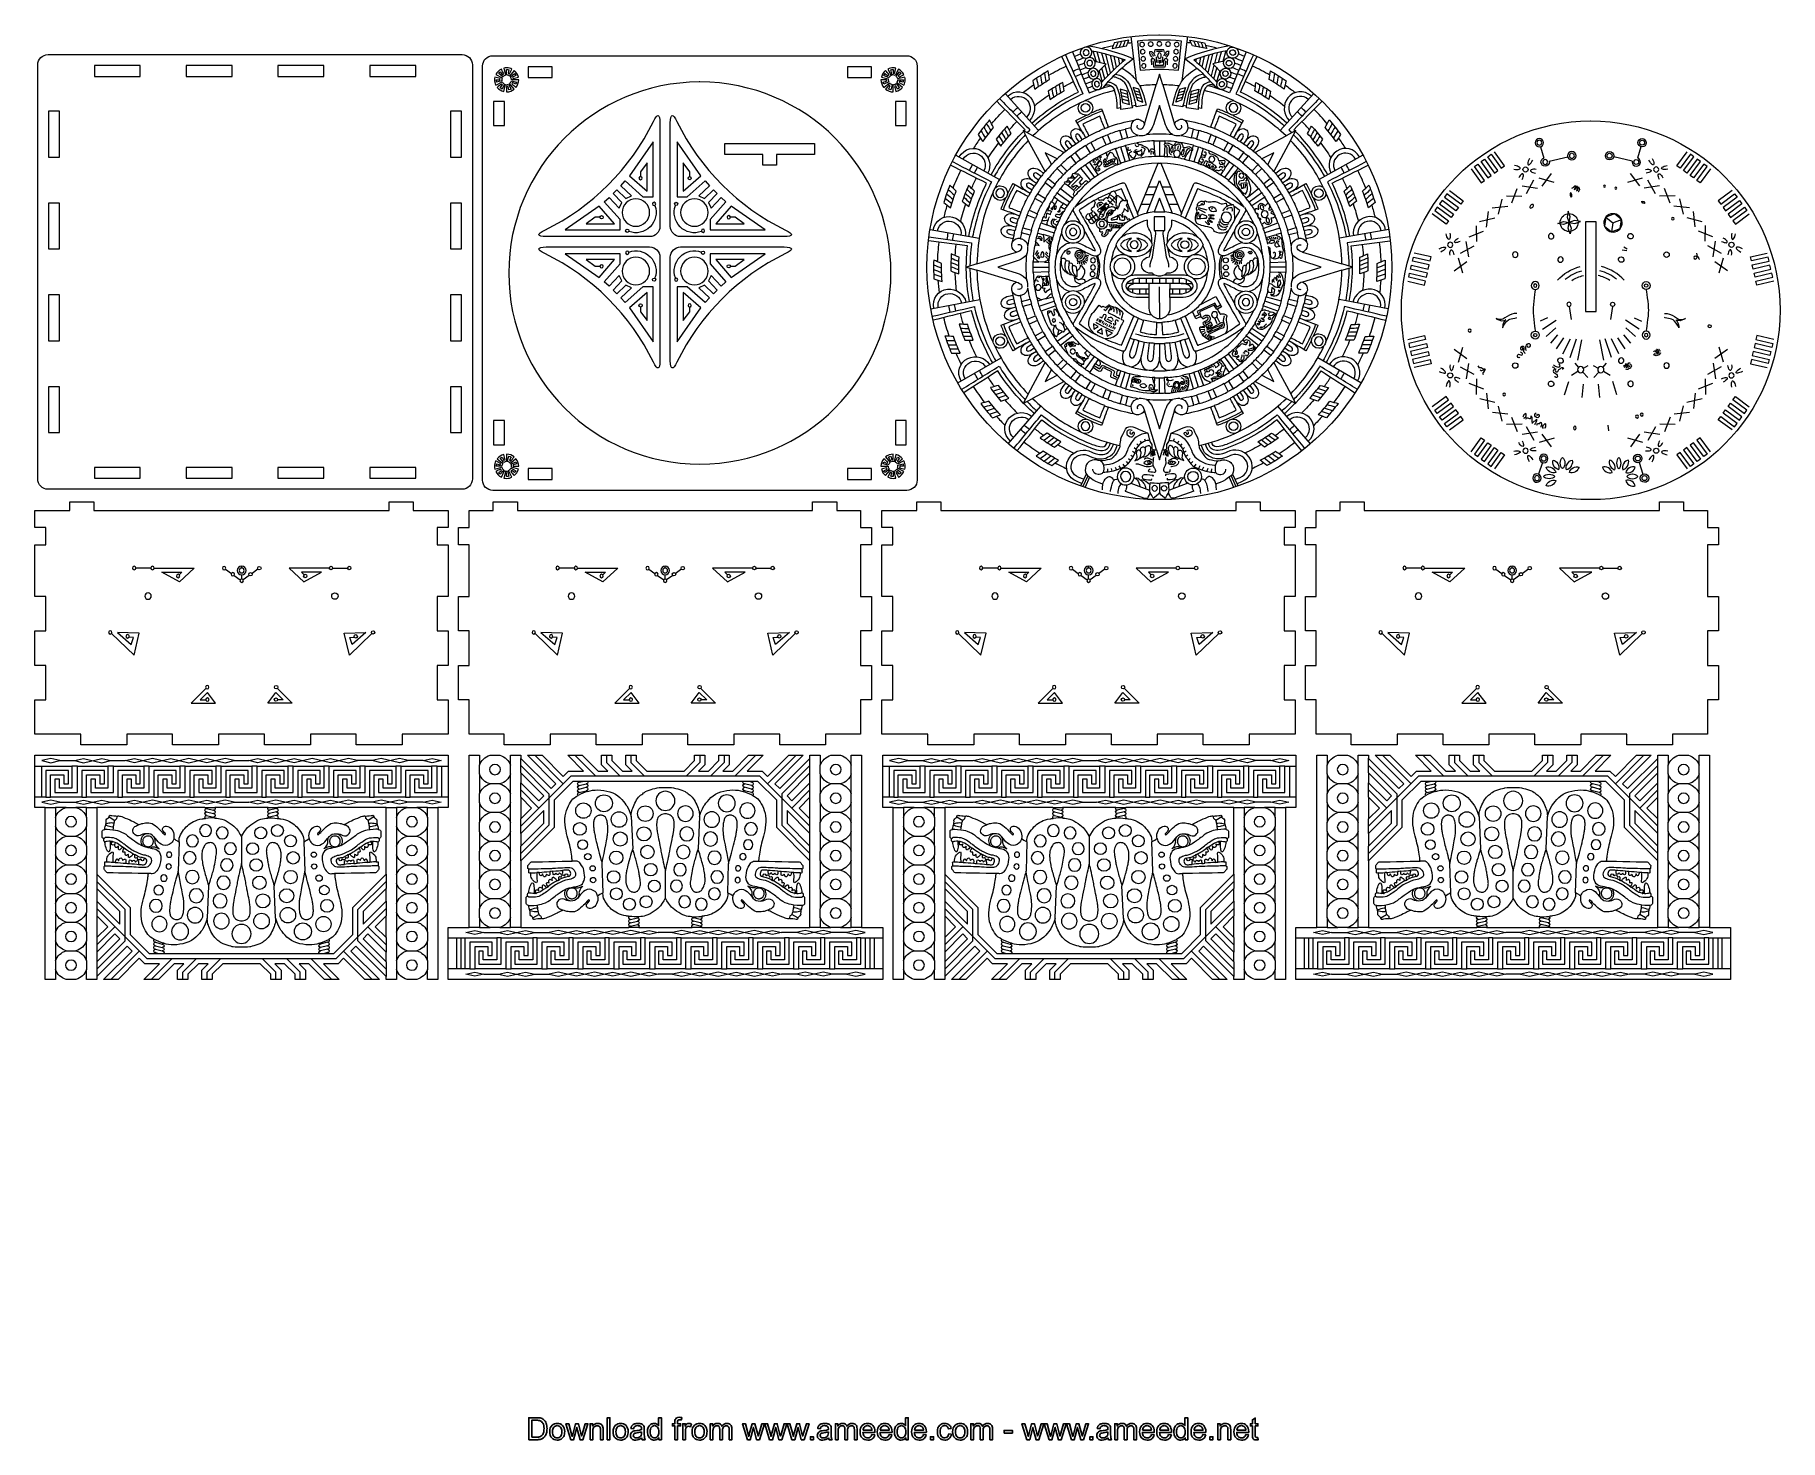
# Model space of a CAD drawing. Header units: millimetres. Extents: x -235 to 244, y -214 to 172.
import ezdxf

# ---------------------------------------------------------------- set-up
doc = ezdxf.new("R2010")
doc.units = ezdxf.units.MM
doc.header["$MEASUREMENT"] = 0
doc.layers.add('Layer 1', color=7, linetype='Continuous')

msp = doc.modelspace()

# ---------------------------------------------------------------- linework, layer by layer
at = {"layer": 'Layer 1', "color": 1}
for centre in [(59.5061, 158.6161), (58.2728, 120.9997)]:
    msp.add_ellipse(centre, major_axis=(0, 0.08), ratio=1, dxfattribs=at)
at = {"layer": 'Layer 1'}
for centre in [(-213.7752, -49.8878), (-210.457, -51.7071), (-146.0945, -51.7071), (-142.7759, -49.8878), (18.8996, -49.8878), (22.2178, -51.7071), (86.5804, -51.7071), (89.8986, -49.8878), (-207.4873, -53.5412), (-149.0652, -53.5412), (25.1889, -53.5398), (83.6093, -53.5398), (-94.1215, -62.2174), (-91.1504, -60.3844), (-32.73, -60.3844), (-29.7589, -62.2174), (138.553, -62.2174), (141.5241, -60.3844), (199.9462, -60.3844), (202.9159, -62.2174), (-97.4401, -64.0377), (-26.4407, -64.0377), (135.2348, -64.0363), (206.2341, -64.0363)]:
    msp.add_ellipse(centre, major_axis=(0, 0.08), ratio=1, dxfattribs=at)
at = {"layer": 'Layer 1', "lineweight": 15}
for points, knots in [([(73.5153, 171.5214), (38.3394, 171.4537), (9.8583, 142.9189), (9.8583, 107.7417), (9.8583, 107.7417), (9.8583, 72.5175), (38.4139, 43.9619), (73.638, 43.9619), (73.638, 43.9619), (108.8618, 43.9619), (137.4178, 72.5175), (137.4178, 107.7417), (137.4178, 107.7417), (137.4178, 142.9655), (108.8632, 171.5214), (73.638, 171.5214), (73.638, 171.5214), (73.638, 171.5214), (73.5153, 171.5214), (73.5153, 171.5214)], [0, 0, 0, 0, 0.16666667, 0.16666667, 0.16666667, 0.16666667, 0.33333333, 0.33333333, 0.33333333, 0.33333333, 0.5, 0.5, 0.5, 0.5, 0.66666667, 0.66666667, 0.66666667, 0.66666667, 1, 1, 1, 1]), ([(-231.3658, 166.1126), (-232.9356, 166.1126), (-234.2007, 164.849), (-234.2007, 163.2795), (-234.2007, 163.2795), (-234.2007, 163.2795), (-234.2007, 49.6571), (-234.2007, 49.6571), (-234.2007, 49.6571), (-234.2007, 48.0862), (-232.9356, 46.8226), (-231.3658, 46.8226), (-231.3658, 46.8226), (-231.3658, 46.8226), (-117.7438, 46.8226), (-117.7438, 46.8226), (-117.7438, 46.8226), (-116.1729, 46.8226), (-114.9093, 48.0862), (-114.9093, 49.6571), (-114.9093, 49.6571), (-114.9093, 49.6571), (-114.9093, 163.2795), (-114.9093, 163.2795), (-114.9093, 163.2795), (-114.9093, 164.849), (-116.1729, 166.1126), (-117.7438, 166.1126), (-117.7438, 166.1126), (-117.7438, 166.1126), (-231.3658, 166.1126), (-231.3658, 166.1126)], [0, 0, 0, 0, 0.11111111, 0.11111111, 0.11111111, 0.11111111, 0.22222222, 0.22222222, 0.22222222, 0.22222222, 0.33333333, 0.33333333, 0.33333333, 0.33333333, 0.44444444, 0.44444444, 0.44444444, 0.44444444, 0.55555556, 0.55555556, 0.55555556, 0.55555556, 0.66666667, 0.66666667, 0.66666667, 0.66666667, 0.77777778, 0.77777778, 0.77777778, 0.77777778, 1, 1, 1, 1]), ([(-218.6492, 163.1126), (-218.6492, 163.1126), (-206.0515, 163.1126), (-206.0515, 163.1126), (-206.0515, 163.1126), (-206.0515, 163.1126), (-206.0515, 160.1126), (-206.0515, 160.1126), (-206.0515, 160.1126), (-206.0515, 160.1126), (-218.6492, 160.1126), (-218.6492, 160.1126), (-218.6492, 160.1126), (-218.6492, 160.1126), (-218.6492, 163.1126), (-218.6492, 163.1126)], [0, 0, 0, 0, 0.2, 0.2, 0.2, 0.2, 0.4, 0.4, 0.4, 0.4, 0.6, 0.6, 0.6, 0.6, 1, 1, 1, 1]), ([(-193.4535, 163.1126), (-193.4535, 163.1126), (-180.854, 163.1126), (-180.854, 163.1126), (-180.854, 163.1126), (-180.854, 163.1126), (-180.854, 160.1126), (-180.854, 160.1126), (-180.854, 160.1126), (-180.854, 160.1126), (-193.4535, 160.1126), (-193.4535, 160.1126), (-193.4535, 160.1126), (-193.4535, 160.1126), (-193.4535, 163.1126), (-193.4535, 163.1126)], [0, 0, 0, 0, 0.2, 0.2, 0.2, 0.2, 0.4, 0.4, 0.4, 0.4, 0.6, 0.6, 0.6, 0.6, 1, 1, 1, 1]), ([(-168.256, 163.1126), (-168.256, 163.1126), (-155.6579, 163.1126), (-155.6579, 163.1126), (-155.6579, 163.1126), (-155.6579, 163.1126), (-155.6579, 160.1126), (-155.6579, 160.1126), (-155.6579, 160.1126), (-155.6579, 160.1126), (-168.256, 160.1126), (-168.256, 160.1126), (-168.256, 160.1126), (-168.256, 160.1126), (-168.256, 163.1126), (-168.256, 163.1126)], [0, 0, 0, 0, 0.2, 0.2, 0.2, 0.2, 0.4, 0.4, 0.4, 0.4, 0.6, 0.6, 0.6, 0.6, 1, 1, 1, 1]), ([(-143.0585, 163.1126), (-143.0585, 163.1126), (-130.4604, 163.1126), (-130.4604, 163.1126), (-130.4604, 163.1126), (-130.4604, 163.1126), (-130.4604, 160.1126), (-130.4604, 160.1126), (-130.4604, 160.1126), (-130.4604, 160.1126), (-143.0585, 160.1126), (-143.0585, 160.1126), (-143.0585, 160.1126), (-143.0585, 160.1126), (-143.0585, 163.1126), (-143.0585, 163.1126)], [0, 0, 0, 0, 0.2, 0.2, 0.2, 0.2, 0.4, 0.4, 0.4, 0.4, 0.6, 0.6, 0.6, 0.6, 1, 1, 1, 1]), ([(-109.287, 165.8025), (-110.8565, 165.8025), (-112.1216, 164.5389), (-112.1216, 162.9694), (-112.1216, 162.9694), (-112.1216, 162.9694), (-112.1216, 49.3474), (-112.1216, 49.3474), (-112.1216, 49.3474), (-112.1216, 47.7761), (-110.8565, 46.5125), (-109.287, 46.5125), (-109.287, 46.5125), (-109.287, 46.5125), (4.3352, 46.5125), (4.3352, 46.5125), (4.3352, 46.5125), (5.9061, 46.5125), (7.1697, 47.7761), (7.1697, 49.3474), (7.1697, 49.3474), (7.1697, 49.3474), (7.1697, 162.9694), (7.1697, 162.9694), (7.1697, 162.9694), (7.1697, 164.5389), (5.9061, 165.8025), (4.3352, 165.8025), (4.3352, 165.8025), (4.3352, 165.8025), (-109.287, 165.8025), (-109.287, 165.8025)], [0, 0, 0, 0, 0.11111111, 0.11111111, 0.11111111, 0.11111111, 0.22222222, 0.22222222, 0.22222222, 0.22222222, 0.33333333, 0.33333333, 0.33333333, 0.33333333, 0.44444444, 0.44444444, 0.44444444, 0.44444444, 0.55555556, 0.55555556, 0.55555556, 0.55555556, 0.66666667, 0.66666667, 0.66666667, 0.66666667, 0.77777778, 0.77777778, 0.77777778, 0.77777778, 1, 1, 1, 1]), ([(-52.6426, 158.5981), (-52.5875, 158.5981), (-52.5311, 158.5981), (-52.4761, 158.5981), (-52.4761, 158.5981), (-23.5138, 158.5981), (-0.0347, 135.1204), (-0.0347, 106.1584), (-0.0347, 106.1584), (-0.0347, 77.196), (-23.5138, 53.7169), (-52.4761, 53.7169), (-52.4761, 53.7169), (-81.4381, 53.7169), (-104.9172, 77.196), (-104.9172, 106.1584), (-104.9172, 106.1584), (-104.9172, 135.0558), (-81.54, 158.5071), (-52.6426, 158.5981)], [0, 0, 0, 0, 0.16666667, 0.16666667, 0.16666667, 0.16666667, 0.33333333, 0.33333333, 0.33333333, 0.33333333, 0.5, 0.5, 0.5, 0.5, 0.66666667, 0.66666667, 0.66666667, 0.66666667, 1, 1, 1, 1]), ([(-99.6008, 162.8025), (-99.6008, 162.8025), (-92.9873, 162.8025), (-92.9873, 162.8025), (-92.9873, 162.8025), (-92.9873, 162.8025), (-92.9873, 159.8039), (-92.9873, 159.8039), (-92.9873, 159.8039), (-92.9873, 159.8039), (-99.6008, 159.8039), (-99.6008, 159.8039), (-99.6008, 159.8039), (-99.6008, 159.8039), (-99.6008, 162.8025), (-99.6008, 162.8025)], [0, 0, 0, 0, 0.2, 0.2, 0.2, 0.2, 0.4, 0.4, 0.4, 0.4, 0.6, 0.6, 0.6, 0.6, 1, 1, 1, 1]), ([(-11.9646, 162.8025), (-11.9646, 162.8025), (-5.3514, 162.8025), (-5.3514, 162.8025), (-5.3514, 162.8025), (-5.3514, 162.8025), (-5.3514, 159.8025), (-5.3514, 159.8025), (-5.3514, 159.8025), (-5.3514, 159.8025), (-11.9646, 159.8025), (-11.9646, 159.8025), (-11.9646, 159.8025), (-11.9646, 159.8025), (-11.9646, 162.8025), (-11.9646, 162.8025)], [0, 0, 0, 0, 0.2, 0.2, 0.2, 0.2, 0.4, 0.4, 0.4, 0.4, 0.6, 0.6, 0.6, 0.6, 1, 1, 1, 1]), ([(-109.1216, 153.2831), (-109.1216, 153.2831), (-106.1216, 153.2831), (-106.1216, 153.2831), (-106.1216, 153.2831), (-106.1216, 153.2831), (-106.1216, 146.6696), (-106.1216, 146.6696), (-106.1216, 146.6696), (-106.1216, 146.6696), (-109.1216, 146.6696), (-109.1216, 146.6696), (-109.1216, 146.6696), (-109.1216, 146.6696), (-109.1216, 153.2831), (-109.1216, 153.2831)], [0, 0, 0, 0, 0.2, 0.2, 0.2, 0.2, 0.4, 0.4, 0.4, 0.4, 0.6, 0.6, 0.6, 0.6, 1, 1, 1, 1]), ([(1.1711, 153.2831), (1.1711, 153.2831), (4.1697, 153.2831), (4.1697, 153.2831), (4.1697, 153.2831), (4.1697, 153.2831), (4.1697, 146.6686), (4.1697, 146.6686), (4.1697, 146.6686), (4.1697, 146.6686), (1.1711, 146.6686), (1.1711, 146.6686), (1.1711, 146.6686), (1.1711, 146.6686), (1.1711, 153.2831), (1.1711, 153.2831)], [0, 0, 0, 0, 0.2, 0.2, 0.2, 0.2, 0.4, 0.4, 0.4, 0.4, 0.6, 0.6, 0.6, 0.6, 1, 1, 1, 1]), ([(72.7836, 157.8139), (72.7836, 157.8139), (69.5465, 147.057), (69.5465, 147.057), (69.5465, 147.057), (69.5465, 147.057), (69.3204, 147.6895), (68.8342, 147.9788), (68.8342, 147.9788), (68.3478, 148.2698), (67.4616, 148.6445), (66.767, 148.1513), (66.767, 148.1513), (66.7518, 148.14), (66.7366, 148.1252), (66.7215, 148.1125), (66.7215, 148.1125), (64.27, 147.6937), (61.8972, 147.0503), (59.6151, 146.2138), (59.6151, 146.2138), (58.9949, 147.8976), (58.3733, 149.5815), (57.7531, 151.2656), (57.7531, 151.2656), (56.7199, 150.8853), (55.7, 150.4648), (54.6967, 150.0115), (54.6967, 150.0115), (55.1172, 150.3904), (55.3567, 150.928), (55.3567, 151.4942), (55.3567, 151.4942), (55.3567, 152.5938), (54.4638, 153.4856), (53.3642, 153.4856), (53.3642, 153.4856), (53.323, 153.4856), (53.2842, 153.4828), (53.2443, 153.48), (53.2443, 153.48), (55.8598, 154.6459), (58.5705, 155.5857), (61.3458, 156.2885), (61.3458, 156.2885), (61.6076, 155.6037), (61.8944, 154.6198), (61.9561, 153.5379), (61.9561, 153.5379), (62.0253, 152.3543), (62.0789, 151.3097), (62.0789, 151.3097), (62.0789, 151.3097), (62.0789, 151.3097), (62.9954, 151.4586), (62.9954, 151.4586), (62.9954, 151.4586), (63.0021, 151.3591), (63.0272, 151.0063), (63.0272, 151.0063), (63.0272, 151.0063), (63.0272, 151.0063), (66.2188, 151.5231), (66.2188, 151.5231), (66.2188, 151.5231), (66.2188, 151.5231), (66.1979, 151.6995), (66.1648, 151.9712), (66.1648, 151.9712), (66.1648, 151.9712), (67.1709, 152.1352), (67.1709, 152.1352), (67.1709, 152.1352), (67.1832, 152.0826), (67.2506, 151.7838), (67.2506, 151.7838), (67.2506, 151.7838), (67.2506, 151.7838), (70.0041, 152.2661), (70.0041, 152.2661), (70.0041, 152.2661), (70.0041, 152.2661), (69.7035, 153.6345), (69.326, 154.8403), (69.326, 154.8403), (69.0244, 155.8034), (68.6991, 156.6702), (68.2373, 157.5288), (68.2373, 157.5288), (69.7476, 157.6929), (71.2649, 157.7878), (72.7836, 157.8139)], [0, 0, 0, 0, 0.04166667, 0.04166667, 0.04166667, 0.04166667, 0.08333333, 0.08333333, 0.08333333, 0.08333333, 0.125, 0.125, 0.125, 0.125, 0.16666667, 0.16666667, 0.16666667, 0.16666667, 0.20833333, 0.20833333, 0.20833333, 0.20833333, 0.25, 0.25, 0.25, 0.25, 0.29166667, 0.29166667, 0.29166667, 0.29166667, 0.33333333, 0.33333333, 0.33333333, 0.33333333, 0.375, 0.375, 0.375, 0.375, 0.41666667, 0.41666667, 0.41666667, 0.41666667, 0.45833333, 0.45833333, 0.45833333, 0.45833333, 0.5, 0.5, 0.5, 0.5, 0.54166667, 0.54166667, 0.54166667, 0.54166667, 0.58333333, 0.58333333, 0.58333333, 0.58333333, 0.625, 0.625, 0.625, 0.625, 0.66666667, 0.66666667, 0.66666667, 0.66666667, 0.70833333, 0.70833333, 0.70833333, 0.70833333, 0.75, 0.75, 0.75, 0.75, 0.79166667, 0.79166667, 0.79166667, 0.79166667, 0.83333333, 0.83333333, 0.83333333, 0.83333333, 0.875, 0.875, 0.875, 0.875, 0.91666667, 0.91666667, 0.91666667, 0.91666667, 1, 1, 1, 1]), ([(74.5542, 157.8125), (76.0521, 157.7849), (77.5489, 157.69), (79.0383, 157.5288), (79.0383, 157.5288), (78.5769, 156.6702), (78.2516, 155.8034), (77.9497, 154.8403), (77.9497, 154.8403), (77.5722, 153.6345), (77.273, 152.2661), (77.273, 152.2661), (77.273, 152.2661), (77.273, 152.2661), (80.0265, 151.7838), (80.0265, 151.7838), (80.0265, 151.7838), (80.0265, 151.7838), (80.0942, 152.0826), (80.1051, 152.1352), (80.1051, 152.1352), (80.1051, 152.1352), (81.1123, 151.9712), (81.1123, 151.9712), (81.1123, 151.9712), (81.0781, 151.6995), (81.0587, 151.5231), (81.0587, 151.5231), (81.0587, 151.5231), (81.0587, 151.5231), (84.2503, 151.0063), (84.2503, 151.0063), (84.2503, 151.0063), (84.2503, 151.0063), (84.275, 151.3591), (84.2806, 151.4586), (84.2806, 151.4586), (84.2806, 151.4586), (85.1968, 151.3097), (85.1968, 151.3097), (85.1968, 151.3097), (85.1968, 151.3097), (85.2508, 152.3543), (85.3196, 153.5379), (85.3196, 153.5379), (85.3816, 154.6198), (85.6681, 155.6037), (85.9299, 156.2885), (85.9299, 156.2885), (88.7027, 155.5857), (91.4106, 154.6473), (94.0247, 153.4828), (94.0247, 153.4828), (94.0081, 153.4842), (93.9929, 153.4856), (93.9764, 153.4856), (93.9764, 153.4856), (92.8753, 153.4856), (91.9839, 152.5938), (91.9839, 151.4942), (91.9839, 151.4942), (91.9839, 150.928), (92.2234, 150.3904), (92.6439, 150.0115), (92.6439, 150.0115), (91.6392, 150.4648), (90.6207, 150.8853), (89.5875, 151.2656), (89.5875, 151.2656), (88.9659, 149.5815), (88.3457, 147.8962), (87.7241, 146.2124), (87.7241, 146.2124), (85.4437, 147.0489), (83.0692, 147.6923), (80.6177, 148.1111), (80.6177, 148.1111), (80.6011, 148.1238), (80.586, 148.1389), (80.5694, 148.1513), (80.5694, 148.1513), (79.8748, 148.6445), (78.989, 148.2698), (78.5025, 147.9788), (78.5025, 147.9788), (78.016, 147.6895), (77.7913, 147.057), (77.7913, 147.057), (77.7913, 147.057), (77.7913, 147.057), (74.5542, 157.8125), (74.5542, 157.8125)], [0, 0, 0, 0, 0.04166667, 0.04166667, 0.04166667, 0.04166667, 0.08333333, 0.08333333, 0.08333333, 0.08333333, 0.125, 0.125, 0.125, 0.125, 0.16666667, 0.16666667, 0.16666667, 0.16666667, 0.20833333, 0.20833333, 0.20833333, 0.20833333, 0.25, 0.25, 0.25, 0.25, 0.29166667, 0.29166667, 0.29166667, 0.29166667, 0.33333333, 0.33333333, 0.33333333, 0.33333333, 0.375, 0.375, 0.375, 0.375, 0.41666667, 0.41666667, 0.41666667, 0.41666667, 0.45833333, 0.45833333, 0.45833333, 0.45833333, 0.5, 0.5, 0.5, 0.5, 0.54166667, 0.54166667, 0.54166667, 0.54166667, 0.58333333, 0.58333333, 0.58333333, 0.58333333, 0.625, 0.625, 0.625, 0.625, 0.66666667, 0.66666667, 0.66666667, 0.66666667, 0.70833333, 0.70833333, 0.70833333, 0.70833333, 0.75, 0.75, 0.75, 0.75, 0.79166667, 0.79166667, 0.79166667, 0.79166667, 0.83333333, 0.83333333, 0.83333333, 0.83333333, 0.875, 0.875, 0.875, 0.875, 0.91666667, 0.91666667, 0.91666667, 0.91666667, 1, 1, 1, 1]), ([(-231.2007, 150.5615), (-231.2007, 150.5615), (-228.2007, 150.5615), (-228.2007, 150.5615), (-228.2007, 150.5615), (-228.2007, 150.5615), (-228.2007, 137.9634), (-228.2007, 137.9634), (-228.2007, 137.9634), (-228.2007, 137.9634), (-231.2007, 137.9634), (-231.2007, 137.9634), (-231.2007, 137.9634), (-231.2007, 137.9634), (-231.2007, 150.5615), (-231.2007, 150.5615)], [0, 0, 0, 0, 0.2, 0.2, 0.2, 0.2, 0.4, 0.4, 0.4, 0.4, 0.6, 0.6, 0.6, 0.6, 1, 1, 1, 1]), ([(-120.9093, 150.5615), (-120.9093, 150.5615), (-117.9093, 150.5615), (-117.9093, 150.5615), (-117.9093, 150.5615), (-117.9093, 150.5615), (-117.9093, 137.9634), (-117.9093, 137.9634), (-117.9093, 137.9634), (-117.9093, 137.9634), (-120.9093, 137.9634), (-120.9093, 137.9634), (-120.9093, 137.9634), (-120.9093, 137.9634), (-120.9093, 150.5615), (-120.9093, 150.5615)], [0, 0, 0, 0, 0.2, 0.2, 0.2, 0.2, 0.4, 0.4, 0.4, 0.4, 0.6, 0.6, 0.6, 0.6, 1, 1, 1, 1]), ([(-66.2534, 116.1558), (-64.6825, 116.1558), (-63.4189, 117.4194), (-63.4189, 118.9907), (-63.4189, 118.9907), (-63.4189, 118.9907), (-63.4189, 147.4126), (-63.4189, 147.4126), (-63.4189, 147.4126), (-63.4189, 149.8972), (-64.1534, 150.0323), (-65.2364, 147.7971), (-65.2364, 147.7971), (-71.537, 134.7856), (-82.0487, 124.2739), (-95.0599, 117.9736), (-95.0599, 117.9736), (-97.2951, 116.8902), (-97.1603, 116.1558), (-94.6757, 116.1558), (-94.6757, 116.1558), (-94.6757, 116.1558), (-66.2534, 116.1558), (-66.2534, 116.1558)], [0, 0, 0, 0, 0.14285714, 0.14285714, 0.14285714, 0.14285714, 0.28571429, 0.28571429, 0.28571429, 0.28571429, 0.42857143, 0.42857143, 0.42857143, 0.42857143, 0.57142857, 0.57142857, 0.57142857, 0.57142857, 0.71428571, 0.71428571, 0.71428571, 0.71428571, 1, 1, 1, 1]), ([(-60.5843, 118.9907), (-60.5843, 117.4194), (-59.3207, 116.1558), (-57.7497, 116.1558), (-57.7497, 116.1558), (-57.7497, 116.1558), (-29.3275, 116.1558), (-29.3275, 116.1558), (-29.3275, 116.1558), (-26.8429, 116.1558), (-26.7067, 116.8902), (-28.943, 117.9736), (-28.943, 117.9736), (-41.9545, 124.2739), (-52.4662, 134.7856), (-58.7668, 147.7971), (-58.7668, 147.7971), (-59.8498, 150.0323), (-60.5843, 149.8972), (-60.5843, 147.4126), (-60.5843, 147.4126), (-60.5843, 147.4126), (-60.5843, 118.9907), (-60.5843, 118.9907)], [0, 0, 0, 0, 0.14285714, 0.14285714, 0.14285714, 0.14285714, 0.28571429, 0.28571429, 0.28571429, 0.28571429, 0.42857143, 0.42857143, 0.42857143, 0.42857143, 0.57142857, 0.57142857, 0.57142857, 0.57142857, 0.71428571, 0.71428571, 0.71428571, 0.71428571, 1, 1, 1, 1]), ([(51.9242, 152.8683), (51.5824, 152.5099), (51.3717, 152.0276), (51.3717, 151.4928), (51.3717, 151.4928), (51.3717, 150.3932), (52.2632, 149.5017), (53.3642, 149.5003), (53.3642, 149.5003), (53.4567, 149.5003), (53.5501, 149.507), (53.6426, 149.5211), (53.6426, 149.5211), (52.6506, 149.0428), (51.6748, 148.533), (50.7184, 147.9858), (50.7184, 147.9858), (51.4021, 146.7924), (52.084, 145.5975), (52.7677, 144.4044), (52.7677, 144.4044), (52.1034, 145.5647), (50.8549, 146.1214), (50.0238, 145.6018), (50.0238, 145.6018), (49.1944, 145.0811), (49.1489, 143.7141), (49.9038, 142.6102), (49.9038, 142.6102), (49.1489, 143.7141), (47.8602, 144.1702), (47.0735, 143.5842), (47.0735, 143.5842), (46.6794, 143.2921), (46.5002, 142.8032), (46.5235, 142.2588), (46.5235, 142.2588), (46.5472, 141.7145), (46.7729, 141.1123), (47.1949, 140.5927), (47.1949, 140.5927), (47.1949, 140.5927), (47.983, 139.6169), (47.983, 139.6169), (47.983, 139.6169), (47.8122, 139.4793), (47.6387, 139.3442), (47.4704, 139.2024), (47.4704, 139.2024), (47.4704, 139.2024), (38.8961, 143.8089), (38.8961, 143.8089), (38.8961, 143.8089), (42.7297, 147.5022), (47.1271, 150.5601), (51.9242, 152.8683)], [0, 0, 0, 0, 0.06666667, 0.06666667, 0.06666667, 0.06666667, 0.13333333, 0.13333333, 0.13333333, 0.13333333, 0.2, 0.2, 0.2, 0.2, 0.26666667, 0.26666667, 0.26666667, 0.26666667, 0.33333333, 0.33333333, 0.33333333, 0.33333333, 0.4, 0.4, 0.4, 0.4, 0.46666667, 0.46666667, 0.46666667, 0.46666667, 0.53333333, 0.53333333, 0.53333333, 0.53333333, 0.6, 0.6, 0.6, 0.6, 0.66666667, 0.66666667, 0.66666667, 0.66666667, 0.73333333, 0.73333333, 0.73333333, 0.73333333, 0.8, 0.8, 0.8, 0.8, 0.86666667, 0.86666667, 0.86666667, 0.86666667, 1, 1, 1, 1]), ([(57.2945, 149.1751), (57.7369, 148.0631), (58.1789, 146.9508), (58.6227, 145.8374), (58.6227, 145.8374), (57.1428, 145.2518), (55.7056, 144.5808), (54.3164, 143.8326), (54.3164, 143.8326), (53.7502, 144.8867), (53.1822, 145.9394), (52.616, 146.9935), (52.616, 146.9935), (54.1319, 147.8094), (55.6943, 148.5383), (57.2945, 149.1751)], [0, 0, 0, 0, 0.2, 0.2, 0.2, 0.2, 0.4, 0.4, 0.4, 0.4, 0.6, 0.6, 0.6, 0.6, 1, 1, 1, 1]), ([(73.6684, 152.1888), (73.6684, 152.1888), (75.3465, 146.8474), (75.3465, 146.8474), (75.3465, 146.8474), (75.6168, 146.0537), (75.8168, 145.6254), (76.7894, 144.4898), (76.7894, 144.4898), (76.9164, 144.3699), (77.0653, 144.2746), (77.2289, 144.1963), (77.2289, 144.1963), (76.0577, 144.3092), (74.8699, 144.3699), (73.6698, 144.3699), (73.6698, 144.3699), (72.4679, 144.3699), (71.2801, 144.3092), (70.1074, 144.1963), (70.1074, 144.1963), (70.2715, 144.2746), (70.4203, 144.3699), (70.547, 144.4898), (70.547, 144.4898), (71.5214, 145.6254), (71.7196, 146.0537), (71.9913, 146.8474), (71.9913, 146.8474), (71.9913, 146.8474), (73.6684, 152.1888), (73.6684, 152.1888)], [0, 0, 0, 0, 0.11111111, 0.11111111, 0.11111111, 0.11111111, 0.22222222, 0.22222222, 0.22222222, 0.22222222, 0.33333333, 0.33333333, 0.33333333, 0.33333333, 0.44444444, 0.44444444, 0.44444444, 0.44444444, 0.55555556, 0.55555556, 0.55555556, 0.55555556, 0.66666667, 0.66666667, 0.66666667, 0.66666667, 0.77777778, 0.77777778, 0.77777778, 0.77777778, 1, 1, 1, 1]), ([(90.0461, 149.1751), (91.6463, 148.5383), (93.2087, 147.8094), (94.7246, 146.9935), (94.7246, 146.9935), (94.157, 145.9394), (93.589, 144.8853), (93.0214, 143.8312), (93.0214, 143.8312), (91.6336, 144.5794), (90.1964, 145.249), (88.7164, 145.836), (88.7164, 145.836), (89.1602, 146.9494), (89.6026, 148.0617), (90.0461, 149.1751)], [0, 0, 0, 0, 0.2, 0.2, 0.2, 0.2, 0.4, 0.4, 0.4, 0.4, 0.6, 0.6, 0.6, 0.6, 1, 1, 1, 1]), ([(95.4647, 152.8143), (100.2272, 150.5075), (104.5929, 147.4623), (108.4018, 143.7885), (108.4018, 143.7885), (108.4018, 143.7885), (99.866, 139.2024), (99.866, 139.2024), (99.866, 139.2024), (99.6981, 139.3428), (99.527, 139.4807), (99.3562, 139.6183), (99.3562, 139.6183), (99.3562, 139.6183), (100.1457, 140.5927), (100.1457, 140.5927), (100.1457, 140.5927), (100.5663, 141.1123), (100.7934, 141.7145), (100.8171, 142.2588), (100.8171, 142.2588), (100.839, 142.8032), (100.6597, 143.2921), (100.2671, 143.5842), (100.2671, 143.5842), (99.4804, 144.1702), (98.1903, 143.7141), (97.4368, 142.6102), (97.4368, 142.6102), (98.1903, 143.7141), (98.1462, 145.0811), (97.3154, 145.6018), (97.3154, 145.6018), (96.4843, 146.1214), (95.2372, 145.5647), (94.5729, 144.4044), (94.5729, 144.4044), (95.2552, 145.5975), (95.9389, 146.7924), (96.6208, 147.9858), (96.6208, 147.9858), (95.6658, 148.533), (94.6904, 149.0428), (93.698, 149.5211), (93.698, 149.5211), (93.7905, 149.507), (93.8825, 149.5003), (93.9764, 149.5003), (93.9764, 149.5003), (95.076, 149.5017), (95.9692, 150.3932), (95.9692, 151.4928), (95.9692, 151.4928), (95.9678, 152.0015), (95.7776, 152.4615), (95.4647, 152.8143)], [0, 0, 0, 0, 0.06666667, 0.06666667, 0.06666667, 0.06666667, 0.13333333, 0.13333333, 0.13333333, 0.13333333, 0.2, 0.2, 0.2, 0.2, 0.26666667, 0.26666667, 0.26666667, 0.26666667, 0.33333333, 0.33333333, 0.33333333, 0.33333333, 0.4, 0.4, 0.4, 0.4, 0.46666667, 0.46666667, 0.46666667, 0.46666667, 0.53333333, 0.53333333, 0.53333333, 0.53333333, 0.6, 0.6, 0.6, 0.6, 0.66666667, 0.66666667, 0.66666667, 0.66666667, 0.73333333, 0.73333333, 0.73333333, 0.73333333, 0.8, 0.8, 0.8, 0.8, 0.86666667, 0.86666667, 0.86666667, 0.86666667, 1, 1, 1, 1]), ([(51.1015, 144.3328), (51.3538, 144.3395), (51.6335, 144.1603), (51.8222, 143.8474), (51.8222, 143.8474), (51.8222, 143.8474), (52.4728, 142.7753), (52.4728, 142.7753), (52.4728, 142.7753), (52.1447, 142.577), (51.818, 142.3731), (51.497, 142.165), (51.497, 142.165), (51.497, 142.165), (50.8175, 143.2177), (50.8175, 143.2177), (50.8175, 143.2177), (50.5515, 143.6273), (50.5709, 144.0778), (50.8645, 144.2609), (50.8645, 144.2609), (50.9375, 144.3064), (51.0176, 144.33), (51.1015, 144.3328)], [0, 0, 0, 0, 0.14285714, 0.14285714, 0.14285714, 0.14285714, 0.28571429, 0.28571429, 0.28571429, 0.28571429, 0.42857143, 0.42857143, 0.42857143, 0.42857143, 0.57142857, 0.57142857, 0.57142857, 0.57142857, 0.71428571, 0.71428571, 0.71428571, 0.71428571, 1, 1, 1, 1]), ([(62.8243, 145.285), (62.8243, 145.285), (63.5052, 142.9326), (63.5052, 142.9326), (63.5052, 142.9326), (62.4123, 142.6169), (61.3402, 142.2518), (60.2931, 141.8397), (60.2931, 141.8397), (60.2931, 141.8397), (59.3974, 144.1205), (59.3974, 144.1205), (59.3974, 144.1205), (60.515, 144.56), (61.6587, 144.9488), (62.8243, 145.285)], [0, 0, 0, 0, 0.2, 0.2, 0.2, 0.2, 0.4, 0.4, 0.4, 0.4, 0.6, 0.6, 0.6, 0.6, 1, 1, 1, 1]), ([(65.848, 146.0276), (65.867, 145.8858), (65.8988, 145.7411), (65.9471, 145.5937), (65.9471, 145.5937), (66.2639, 144.6288), (67.1391, 144.0157), (67.9107, 143.9165), (67.9107, 143.9165), (66.876, 143.7525), (65.8547, 143.543), (64.8503, 143.295), (64.8503, 143.295), (64.8503, 143.295), (64.2605, 145.6695), (64.2605, 145.6695), (64.2605, 145.6695), (64.7854, 145.799), (65.3146, 145.9189), (65.848, 146.0276)], [0, 0, 0, 0, 0.16666667, 0.16666667, 0.16666667, 0.16666667, 0.33333333, 0.33333333, 0.33333333, 0.33333333, 0.5, 0.5, 0.5, 0.5, 0.66666667, 0.66666667, 0.66666667, 0.66666667, 1, 1, 1, 1]), ([(81.4901, 146.0276), (82.0027, 145.9228), (82.5125, 145.8085), (83.0184, 145.6833), (83.0184, 145.6833), (83.0184, 145.6833), (82.4324, 143.3073), (82.4324, 143.3073), (82.4324, 143.3073), (81.4461, 143.5514), (80.4442, 143.7553), (79.4271, 143.9165), (79.4271, 143.9165), (80.1986, 144.0157), (81.0725, 144.6288), (81.3907, 145.5937), (81.3907, 145.5937), (81.439, 145.7411), (81.4707, 145.8858), (81.4901, 146.0276)], [0, 0, 0, 0, 0.16666667, 0.16666667, 0.16666667, 0.16666667, 0.33333333, 0.33333333, 0.33333333, 0.33333333, 0.5, 0.5, 0.5, 0.5, 0.66666667, 0.66666667, 0.66666667, 0.66666667, 1, 1, 1, 1]), ([(84.4556, 145.3016), (85.6215, 144.9664), (86.7652, 144.5794), (87.8842, 144.1413), (87.8842, 144.1413), (87.8842, 144.1413), (86.991, 141.8606), (86.991, 141.8606), (86.991, 141.8606), (85.944, 142.2712), (84.8715, 142.6349), (83.779, 142.9492), (83.779, 142.9492), (83.779, 142.9492), (84.4556, 145.3016), (84.4556, 145.3016)], [0, 0, 0, 0, 0.2, 0.2, 0.2, 0.2, 0.4, 0.4, 0.4, 0.4, 0.6, 0.6, 0.6, 0.6, 1, 1, 1, 1]), ([(96.2377, 144.3328), (96.322, 144.33), (96.4031, 144.3064), (96.4761, 144.2609), (96.4761, 144.2609), (96.7682, 144.0778), (96.7877, 143.6273), (96.5231, 143.2177), (96.5231, 143.2177), (96.5231, 143.2177), (95.8408, 142.1608), (95.8408, 142.1608), (95.8408, 142.1608), (95.5184, 142.3689), (95.1931, 142.5728), (94.8654, 142.7728), (94.8654, 142.7728), (94.8654, 142.7728), (95.5169, 143.8474), (95.5169, 143.8474), (95.5169, 143.8474), (95.7071, 144.1603), (95.9868, 144.3395), (96.2377, 144.3328)], [0, 0, 0, 0, 0.14285714, 0.14285714, 0.14285714, 0.14285714, 0.28571429, 0.28571429, 0.28571429, 0.28571429, 0.42857143, 0.42857143, 0.42857143, 0.42857143, 0.57142857, 0.57142857, 0.57142857, 0.57142857, 0.71428571, 0.71428571, 0.71428571, 0.71428571, 1, 1, 1, 1]), ([(191.9191, 147.8991), (163.2559, 147.8454), (140.0484, 124.5935), (140.0484, 95.9303), (140.0484, 95.9303), (140.0484, 67.2287), (163.3166, 43.9619), (192.0168, 43.9619), (192.0168, 43.9619), (220.7188, 43.9619), (243.9856, 67.2301), (243.9856, 95.9303), (243.9856, 95.9303), (243.9856, 124.6323), (220.7188, 147.8991), (192.0168, 147.8991), (192.0168, 147.8991), (192.0168, 147.8991), (191.9191, 147.8991), (191.9191, 147.8991)], [0, 0, 0, 0, 0.16666667, 0.16666667, 0.16666667, 0.16666667, 0.33333333, 0.33333333, 0.33333333, 0.33333333, 0.5, 0.5, 0.5, 0.5, 0.66666667, 0.66666667, 0.66666667, 0.66666667, 1, 1, 1, 1]), ([(-45.5941, 141.6828), (-45.5941, 141.6828), (-45.5941, 138.7297), (-45.5941, 138.7297), (-45.5941, 138.7297), (-45.5941, 138.7297), (-35.2009, 138.7297), (-35.2009, 138.7297), (-35.2009, 138.7297), (-35.2009, 138.7297), (-35.2009, 135.7766), (-35.2009, 135.7766), (-35.2009, 135.7766), (-35.2009, 135.7766), (-31.4209, 135.7766), (-31.4209, 135.7766), (-31.4209, 135.7766), (-31.4209, 135.7766), (-31.4209, 138.7297), (-31.4209, 138.7297), (-31.4209, 138.7297), (-31.4209, 138.7297), (-21.0278, 138.7297), (-21.0278, 138.7297), (-21.0278, 138.7297), (-21.0278, 138.7297), (-21.0278, 141.6828), (-21.0278, 141.6828), (-21.0278, 141.6828), (-21.0278, 141.6828), (-45.5941, 141.6828), (-45.5941, 141.6828)], [0, 0, 0, 0, 0.11111111, 0.11111111, 0.11111111, 0.11111111, 0.22222222, 0.22222222, 0.22222222, 0.22222222, 0.33333333, 0.33333333, 0.33333333, 0.33333333, 0.44444444, 0.44444444, 0.44444444, 0.44444444, 0.55555556, 0.55555556, 0.55555556, 0.55555556, 0.66666667, 0.66666667, 0.66666667, 0.66666667, 0.77777778, 0.77777778, 0.77777778, 0.77777778, 1, 1, 1, 1]), ([(37.66, 142.5756), (37.66, 142.5756), (42.2669, 134), (42.2669, 134), (42.2669, 134), (42.1251, 133.8306), (41.9886, 133.6557), (41.8492, 133.4835), (41.8492, 133.4835), (41.8492, 133.4835), (40.8738, 134.2744), (40.8738, 134.2744), (40.8738, 134.2744), (40.3541, 134.6946), (39.752, 134.9221), (39.2076, 134.944), (39.2076, 134.944), (38.6633, 134.9676), (38.174, 134.7884), (37.8819, 134.3958), (37.8819, 134.3958), (37.2963, 133.6087), (37.7524, 132.319), (38.8562, 131.5651), (38.8562, 131.5651), (37.7524, 132.319), (36.3854, 132.2749), (35.8647, 131.4437), (35.8647, 131.4437), (35.3451, 130.6129), (35.9017, 129.3645), (37.062, 128.7002), (37.062, 128.7002), (35.8686, 129.3835), (34.6741, 130.0658), (33.4806, 130.7495), (33.4806, 130.7495), (32.9335, 129.7945), (32.4237, 128.8173), (31.9453, 127.8264), (31.9453, 127.8264), (31.9591, 127.9188), (31.9661, 128.0112), (31.9661, 128.105), (31.9661, 128.105), (31.9647, 129.2047), (31.0729, 130.0961), (29.9719, 130.0961), (29.9719, 130.0961), (29.3947, 130.0961), (28.8751, 129.8495), (28.5114, 129.4555), (28.5114, 129.4555), (30.8387, 134.291), (33.9269, 138.7212), (37.66, 142.5756)], [0, 0, 0, 0, 0.06666667, 0.06666667, 0.06666667, 0.06666667, 0.13333333, 0.13333333, 0.13333333, 0.13333333, 0.2, 0.2, 0.2, 0.2, 0.26666667, 0.26666667, 0.26666667, 0.26666667, 0.33333333, 0.33333333, 0.33333333, 0.33333333, 0.4, 0.4, 0.4, 0.4, 0.46666667, 0.46666667, 0.46666667, 0.46666667, 0.53333333, 0.53333333, 0.53333333, 0.53333333, 0.6, 0.6, 0.6, 0.6, 0.66666667, 0.66666667, 0.66666667, 0.66666667, 0.73333333, 0.73333333, 0.73333333, 0.73333333, 0.8, 0.8, 0.8, 0.8, 0.86666667, 0.86666667, 0.86666667, 0.86666667, 1, 1, 1, 1]), ([(42.2821, 139.1883), (42.2821, 139.1883), (45.541, 137.4865), (45.541, 137.4865), (45.541, 137.4865), (45.009, 136.9809), (44.4883, 136.4613), (43.9839, 135.9279), (43.9839, 135.9279), (43.9839, 135.9279), (42.2821, 139.1883), (42.2821, 139.1883)], [0, 0, 0, 0, 0.25, 0.25, 0.25, 0.25, 0.5, 0.5, 0.5, 0.5, 1, 1, 1, 1]), ([(48.3453, 142.4074), (48.5714, 142.3925), (48.8194, 142.2394), (49.0067, 141.9805), (49.0067, 141.9805), (49.0067, 141.9805), (49.7412, 140.9649), (49.7412, 140.9649), (49.7412, 140.9649), (49.4301, 140.7387), (49.1228, 140.5087), (48.818, 140.2759), (48.818, 140.2759), (48.818, 140.2759), (48.0546, 141.2707), (48.0546, 141.2707), (48.0546, 141.2707), (47.7568, 141.6577), (47.7406, 142.11), (48.0175, 142.3153), (48.0175, 142.3153), (48.0863, 142.3675), (48.1664, 142.3964), (48.249, 142.4063), (48.249, 142.4063), (48.2807, 142.4088), (48.3125, 142.4102), (48.3453, 142.4074)], [0, 0, 0, 0, 0.125, 0.125, 0.125, 0.125, 0.25, 0.25, 0.25, 0.25, 0.375, 0.375, 0.375, 0.375, 0.5, 0.5, 0.5, 0.5, 0.625, 0.625, 0.625, 0.625, 0.75, 0.75, 0.75, 0.75, 1, 1, 1, 1]), ([(53.4937, 141.1991), (53.4937, 141.1991), (54.7616, 139.099), (54.7616, 139.099), (54.7616, 139.099), (53.7929, 138.512), (52.8531, 137.8819), (51.945, 137.2095), (51.945, 137.2095), (51.945, 137.2095), (50.487, 139.1844), (50.487, 139.1844), (50.487, 139.1844), (51.4557, 139.9009), (52.459, 140.5733), (53.4937, 141.1991)], [0, 0, 0, 0, 0.2, 0.2, 0.2, 0.2, 0.4, 0.4, 0.4, 0.4, 0.6, 0.6, 0.6, 0.6, 1, 1, 1, 1]), ([(58.0248, 143.55), (58.0248, 143.55), (59.0073, 141.3049), (59.0073, 141.3049), (59.0073, 141.3049), (57.9669, 140.8488), (56.9541, 140.3461), (55.9674, 139.7989), (55.9674, 139.7989), (55.9674, 139.7989), (54.7796, 141.9445), (54.7796, 141.9445), (54.7796, 141.9445), (55.8323, 142.5273), (56.9153, 143.0635), (58.0248, 143.55)], [0, 0, 0, 0, 0.2, 0.2, 0.2, 0.2, 0.4, 0.4, 0.4, 0.4, 0.6, 0.6, 0.6, 0.6, 1, 1, 1, 1]), ([(61.5511, 140.3048), (61.5511, 140.3048), (63.0561, 136.2683), (63.0561, 136.2683), (63.0561, 136.2683), (62.7058, 136.1389), (62.3615, 135.9995), (62.0182, 135.8563), (62.0182, 135.8563), (62.086, 136.0052), (62.1477, 136.1607), (62.1657, 136.2905), (62.1657, 136.2905), (62.214, 136.6363), (62.057, 137.4826), (61.8034, 137.7676), (61.8034, 137.7676), (61.5497, 138.053), (61.1035, 138.3053), (61.1035, 138.3053), (61.1035, 138.3053), (61.1035, 138.3053), (61.0357, 138.8027), (60.8347, 139.0108), (60.8347, 139.0108), (60.6322, 139.2186), (60.1647, 139.3759), (60.1647, 139.3759), (60.1647, 139.3759), (60.1647, 139.3759), (60.0903, 139.2613), (59.8561, 138.9004), (59.8561, 138.9004), (59.6218, 138.5395), (59.4345, 138.3204), (59.4345, 138.3204), (59.4345, 138.3204), (59.4345, 138.3204), (59.2196, 138.3959), (59.1604, 138.4869), (59.1604, 138.4869), (59.1011, 138.578), (59.2401, 138.687), (59.0831, 138.9473), (59.0831, 138.9473), (59.0334, 139.0285), (58.9452, 139.099), (58.8503, 139.1636), (58.8503, 139.1636), (59.7308, 139.5813), (60.6322, 139.9616), (61.5511, 140.3048)], [0, 0, 0, 0, 0.07142857, 0.07142857, 0.07142857, 0.07142857, 0.14285714, 0.14285714, 0.14285714, 0.14285714, 0.21428571, 0.21428571, 0.21428571, 0.21428571, 0.28571429, 0.28571429, 0.28571429, 0.28571429, 0.35714286, 0.35714286, 0.35714286, 0.35714286, 0.42857143, 0.42857143, 0.42857143, 0.42857143, 0.5, 0.5, 0.5, 0.5, 0.57142857, 0.57142857, 0.57142857, 0.57142857, 0.64285714, 0.64285714, 0.64285714, 0.64285714, 0.71428571, 0.71428571, 0.71428571, 0.71428571, 0.78571429, 0.78571429, 0.78571429, 0.78571429, 0.85714286, 0.85714286, 0.85714286, 0.85714286, 1, 1, 1, 1]), ([(72.1895, 142.4462), (72.1895, 142.4462), (72.2957, 139.9464), (72.2957, 139.9464), (72.2957, 139.9464), (72.0946, 140.0882), (71.8424, 140.2593), (71.732, 140.2896), (71.732, 140.2896), (71.5598, 140.3362), (71.17, 140.1669), (71.1079, 139.9231), (71.1079, 139.9231), (71.0444, 139.679), (70.9509, 139.431), (70.9509, 139.431), (70.9509, 139.431), (70.9509, 139.431), (70.8158, 139.1167), (70.6242, 139.7231), (70.6242, 139.7231), (70.4327, 140.3281), (70.5484, 140.5031), (70.0439, 140.6724), (70.0439, 140.6724), (69.5409, 140.8435), (68.8618, 141.4154), (68.5005, 141.458), (68.5005, 141.458), (68.1396, 141.4993), (68.2733, 141.2845), (67.6944, 141.717), (67.6944, 141.717), (67.5939, 141.7914), (67.5194, 141.8535), (67.4394, 141.9184), (67.4394, 141.9184), (68.9898, 142.1996), (70.5745, 142.3784), (72.1895, 142.4462)], [0, 0, 0, 0, 0.09090909, 0.09090909, 0.09090909, 0.09090909, 0.18181818, 0.18181818, 0.18181818, 0.18181818, 0.27272727, 0.27272727, 0.27272727, 0.27272727, 0.36363636, 0.36363636, 0.36363636, 0.36363636, 0.45454545, 0.45454545, 0.45454545, 0.45454545, 0.54545455, 0.54545455, 0.54545455, 0.54545455, 0.63636364, 0.63636364, 0.63636364, 0.63636364, 0.72727273, 0.72727273, 0.72727273, 0.72727273, 0.81818182, 0.81818182, 0.81818182, 0.81818182, 1, 1, 1, 1]), ([(68.5309, 139.8705), (68.757, 139.7467), (68.8974, 139.5149), (68.8974, 139.2655), (68.8974, 139.2655), (68.8974, 138.881), (68.5735, 138.5698), (68.1738, 138.5698), (68.1738, 138.5698), (67.7745, 138.5698), (67.4507, 138.881), (67.4507, 139.2655), (67.4507, 139.2655), (67.4507, 139.3181), (67.4574, 139.3717), (67.4697, 139.4229), (67.4697, 139.4229), (67.4933, 139.4282), (67.5138, 139.4296), (67.5388, 139.4352), (67.5388, 139.4352), (67.7798, 139.4959), (68.1146, 139.613), (68.3435, 139.7259), (68.3435, 139.7259), (68.4084, 139.7591), (68.4716, 139.8127), (68.5309, 139.8705)], [0, 0, 0, 0, 0.125, 0.125, 0.125, 0.125, 0.25, 0.25, 0.25, 0.25, 0.375, 0.375, 0.375, 0.375, 0.5, 0.5, 0.5, 0.5, 0.625, 0.625, 0.625, 0.625, 0.75, 0.75, 0.75, 0.75, 1, 1, 1, 1]), ([(75.0971, 141.2749), (75.2654, 141.1024), (75.5257, 140.8904), (75.5783, 140.8227), (75.5783, 140.8227), (75.6556, 140.725), (75.7448, 140.5292), (75.7448, 140.5292), (75.7448, 140.5292), (75.7448, 140.5292), (75.7215, 139.5675), (75.8069, 138.9777), (75.8069, 138.9777), (75.869, 138.5462), (75.8207, 138.2622), (75.9805, 138.0887), (75.9805, 138.0887), (75.6429, 138.1148), (75.3038, 138.1356), (74.9648, 138.1507), (74.9648, 138.1507), (74.9648, 138.1507), (75.0971, 141.2749), (75.0971, 141.2749)], [0, 0, 0, 0, 0.14285714, 0.14285714, 0.14285714, 0.14285714, 0.28571429, 0.28571429, 0.28571429, 0.28571429, 0.42857143, 0.42857143, 0.42857143, 0.42857143, 0.57142857, 0.57142857, 0.57142857, 0.57142857, 0.71428571, 0.71428571, 0.71428571, 0.71428571, 1, 1, 1, 1]), ([(75.1483, 142.4462), (76.2853, 142.3992), (77.4082, 142.2931), (78.5148, 142.1389), (78.5148, 142.1389), (78.3494, 142.1057), (78.2019, 142.0398), (78.1042, 141.9212), (78.1042, 141.9212), (77.8311, 141.5861), (77.8382, 141.2898), (77.6011, 141.246), (77.6011, 141.246), (77.3626, 141.203), (76.5304, 141.6619), (76.4077, 141.7117), (76.4077, 141.7117), (76.2867, 141.76), (75.7476, 141.9996), (75.4541, 141.8189), (75.4541, 141.8189), (75.3176, 141.735), (75.2005, 141.6828), (75.1137, 141.6358), (75.1137, 141.6358), (75.1137, 141.6358), (75.1483, 142.4462), (75.1483, 142.4462)], [0, 0, 0, 0, 0.125, 0.125, 0.125, 0.125, 0.25, 0.25, 0.25, 0.25, 0.375, 0.375, 0.375, 0.375, 0.5, 0.5, 0.5, 0.5, 0.625, 0.625, 0.625, 0.625, 0.75, 0.75, 0.75, 0.75, 1, 1, 1, 1]), ([(77.1535, 141.0075), (77.1535, 141.0075), (77.4607, 140.3281), (77.4484, 139.9947), (77.4484, 139.9947), (77.4826, 139.559), (77.2318, 139.3318), (77.0155, 139.2161), (77.0155, 139.2161), (77.0155, 139.2161), (76.7192, 139.5372), (76.7164, 139.9616), (76.7164, 139.9616), (76.7125, 140.3845), (77.1535, 141.0075), (77.1535, 141.0075)], [0, 0, 0, 0, 0.2, 0.2, 0.2, 0.2, 0.4, 0.4, 0.4, 0.4, 0.6, 0.6, 0.6, 0.6, 1, 1, 1, 1]), ([(79.5485, 141.9791), (80.7087, 141.7805), (81.851, 141.5282), (82.9701, 141.2181), (82.9701, 141.2181), (82.9701, 141.2181), (82.6847, 140.1944), (82.6847, 140.1944), (82.6847, 140.1944), (82.4726, 140.4523), (82.0881, 140.8421), (81.7558, 140.8488), (81.7558, 140.8488), (81.3039, 140.8601), (80.7543, 140.6287), (80.6011, 140.5955), (80.6011, 140.5955), (80.4495, 140.5623), (80.2085, 140.5719), (80.109, 140.835), (80.109, 140.835), (80.0237, 141.0626), (79.8349, 141.7254), (79.5485, 141.9791)], [0, 0, 0, 0, 0.14285714, 0.14285714, 0.14285714, 0.14285714, 0.28571429, 0.28571429, 0.28571429, 0.28571429, 0.42857143, 0.42857143, 0.42857143, 0.42857143, 0.57142857, 0.57142857, 0.57142857, 0.57142857, 0.71428571, 0.71428571, 0.71428571, 0.71428571, 1, 1, 1, 1]), ([(80.4304, 140.2343), (80.4304, 140.2343), (80.5048, 139.4917), (80.3863, 139.1802), (80.3863, 139.1802), (80.2801, 138.7558), (79.97, 138.6206), (79.7287, 138.5794), (79.7287, 138.5794), (79.7287, 138.5794), (79.5499, 138.9791), (79.6822, 139.3812), (79.6822, 139.3812), (79.8145, 139.7838), (80.4304, 140.2343), (80.4304, 140.2343)], [0, 0, 0, 0, 0.2, 0.2, 0.2, 0.2, 0.4, 0.4, 0.4, 0.4, 0.6, 0.6, 0.6, 0.6, 1, 1, 1, 1]), ([(82.2024, 139.8952), (82.328, 139.8843), (82.474, 139.8787), (82.5979, 139.8843), (82.5979, 139.8843), (82.5979, 139.8843), (81.8165, 137.0716), (81.8165, 137.0716), (81.8165, 137.0716), (81.3508, 137.2), (80.8809, 137.3171), (80.4068, 137.4233), (80.4068, 137.4233), (80.6149, 137.6519), (80.9388, 138.3959), (81.1772, 138.7625), (81.1772, 138.7625), (81.4513, 139.1844), (81.8994, 139.9217), (82.2024, 139.8952)], [0, 0, 0, 0, 0.16666667, 0.16666667, 0.16666667, 0.16666667, 0.33333333, 0.33333333, 0.33333333, 0.33333333, 0.5, 0.5, 0.5, 0.5, 0.66666667, 0.66666667, 0.66666667, 0.66666667, 1, 1, 1, 1]), ([(87.2323, 139.7245), (89.2015, 138.8881), (91.0783, 137.878), (92.8408, 136.7065), (92.8408, 136.7065), (92.8408, 136.7065), (91.726, 135.0269), (91.726, 135.0269), (91.726, 135.0269), (91.7207, 135.1151), (91.6805, 135.1976), (91.5856, 135.2915), (91.5856, 135.2915), (91.3072, 135.5599), (91.2519, 136.0933), (91.4794, 136.3883), (91.4794, 136.3883), (91.7069, 136.6818), (91.671, 137.1118), (91.3224, 137.1019), (91.3224, 137.1019), (90.9721, 137.0938), (90.0298, 137.025), (89.8848, 137.0677), (89.8848, 137.0677), (89.7402, 137.109), (89.9028, 137.3693), (89.5889, 137.8269), (89.5889, 137.8269), (89.2788, 138.2816), (88.7563, 138.6605), (88.1474, 138.7776), (88.1474, 138.7776), (87.5519, 138.8937), (87.275, 138.8785), (87.2295, 139.2945), (87.2295, 139.2945), (87.2115, 139.468), (87.2186, 139.6102), (87.2337, 139.7245), (87.2337, 139.7245), (87.2337, 139.7245), (87.2323, 139.7245), (87.2323, 139.7245)], [0, 0, 0, 0, 0.08333333, 0.08333333, 0.08333333, 0.08333333, 0.16666667, 0.16666667, 0.16666667, 0.16666667, 0.25, 0.25, 0.25, 0.25, 0.33333333, 0.33333333, 0.33333333, 0.33333333, 0.41666667, 0.41666667, 0.41666667, 0.41666667, 0.5, 0.5, 0.5, 0.5, 0.58333333, 0.58333333, 0.58333333, 0.58333333, 0.66666667, 0.66666667, 0.66666667, 0.66666667, 0.75, 0.75, 0.75, 0.75, 0.83333333, 0.83333333, 0.83333333, 0.83333333, 1, 1, 1, 1]), ([(89.258, 143.5733), (90.3689, 143.0882), (91.4519, 142.5538), (92.5046, 141.972), (92.5046, 141.972), (92.5046, 141.972), (91.321, 139.825), (91.321, 139.825), (91.321, 139.825), (90.3343, 140.3708), (89.3186, 140.8724), (88.2797, 141.3272), (88.2797, 141.3272), (88.2797, 141.3272), (89.258, 143.5733), (89.258, 143.5733)], [0, 0, 0, 0, 0.2, 0.2, 0.2, 0.2, 0.4, 0.4, 0.4, 0.4, 0.6, 0.6, 0.6, 0.6, 1, 1, 1, 1]), ([(93.7919, 141.2294), (94.828, 140.605), (95.8327, 139.934), (96.8014, 139.2186), (96.8014, 139.2186), (96.8014, 139.2186), (95.3476, 137.2441), (95.3476, 137.2441), (95.3476, 137.2441), (94.4382, 137.9137), (93.4984, 138.5434), (92.5282, 139.1294), (92.5282, 139.1294), (92.5282, 139.1294), (93.7919, 141.2294), (93.7919, 141.2294)], [0, 0, 0, 0, 0.2, 0.2, 0.2, 0.2, 0.4, 0.4, 0.4, 0.4, 0.6, 0.6, 0.6, 0.6, 1, 1, 1, 1]), ([(98.9953, 142.4074), (99.0281, 142.4102), (99.0599, 142.4102), (99.0902, 142.4063), (99.0902, 142.4063), (99.1742, 142.3964), (99.2529, 142.3675), (99.3217, 142.3153), (99.3217, 142.3153), (99.5989, 142.11), (99.5824, 141.6577), (99.2846, 141.2707), (99.2846, 141.2707), (99.2846, 141.2707), (98.5212, 140.2759), (98.5212, 140.2759), (98.5212, 140.2759), (98.2168, 140.5101), (97.9095, 140.7373), (97.598, 140.962), (97.598, 140.962), (97.598, 140.962), (98.3339, 141.9805), (98.3339, 141.9805), (98.3339, 141.9805), (98.5212, 142.2394), (98.7692, 142.3925), (98.9953, 142.4074)], [0, 0, 0, 0, 0.125, 0.125, 0.125, 0.125, 0.25, 0.25, 0.25, 0.25, 0.375, 0.375, 0.375, 0.375, 0.5, 0.5, 0.5, 0.5, 0.625, 0.625, 0.625, 0.625, 0.75, 0.75, 0.75, 0.75, 1, 1, 1, 1]), ([(105.0557, 139.1883), (105.0557, 139.1883), (103.3539, 135.9279), (103.3539, 135.9279), (103.3539, 135.9279), (102.8484, 136.4613), (102.3287, 136.9809), (101.7953, 137.4851), (101.7953, 137.4851), (101.7953, 137.4851), (105.0557, 139.1883), (105.0557, 139.1883)], [0, 0, 0, 0, 0.25, 0.25, 0.25, 0.25, 0.5, 0.5, 0.5, 0.5, 1, 1, 1, 1]), ([(109.6556, 142.5358), (113.3393, 138.7226), (116.3943, 134.3489), (118.7054, 129.5765), (118.7054, 129.5765), (118.3526, 129.8989), (117.8827, 130.0961), (117.3673, 130.0961), (117.3673, 130.0961), (116.2677, 130.0961), (115.3745, 129.2047), (115.3745, 128.105), (115.3745, 128.105), (115.3745, 128.0112), (115.3815, 127.9188), (115.3939, 127.8264), (115.3939, 127.8264), (114.9169, 128.8173), (114.4057, 129.7945), (113.86, 130.7495), (113.86, 130.7495), (112.6655, 130.0658), (111.472, 129.3835), (110.2772, 128.7002), (110.2772, 128.7002), (111.4375, 129.3645), (111.9955, 130.6129), (111.4748, 131.4437), (111.4748, 131.4437), (110.9552, 132.2749), (109.5882, 132.319), (108.4844, 131.5651), (108.4844, 131.5651), (109.5882, 132.319), (110.0443, 133.6087), (109.4587, 134.3958), (109.4587, 134.3958), (109.1652, 134.7884), (108.6773, 134.9676), (108.133, 134.944), (108.133, 134.944), (107.5872, 134.9221), (106.9865, 134.6946), (106.4668, 134.2744), (106.4668, 134.2744), (106.4668, 134.2744), (105.4886, 133.4821), (105.4886, 133.4821), (105.4886, 133.4821), (105.3478, 133.6542), (105.2116, 133.8292), (105.0695, 134), (105.0695, 134), (105.0695, 134), (109.6556, 142.5358), (109.6556, 142.5358)], [0, 0, 0, 0, 0.06666667, 0.06666667, 0.06666667, 0.06666667, 0.13333333, 0.13333333, 0.13333333, 0.13333333, 0.2, 0.2, 0.2, 0.2, 0.26666667, 0.26666667, 0.26666667, 0.26666667, 0.33333333, 0.33333333, 0.33333333, 0.33333333, 0.4, 0.4, 0.4, 0.4, 0.46666667, 0.46666667, 0.46666667, 0.46666667, 0.53333333, 0.53333333, 0.53333333, 0.53333333, 0.6, 0.6, 0.6, 0.6, 0.66666667, 0.66666667, 0.66666667, 0.66666667, 0.73333333, 0.73333333, 0.73333333, 0.73333333, 0.8, 0.8, 0.8, 0.8, 0.86666667, 0.86666667, 0.86666667, 0.86666667, 1, 1, 1, 1]), ([(45.5396, 134.8378), (45.5396, 134.8378), (47.3092, 133.136), (47.3092, 133.136), (47.3092, 133.136), (46.5249, 132.3218), (45.7809, 131.4702), (45.074, 130.5854), (45.074, 130.5854), (45.074, 130.5854), (43.1545, 132.1151), (43.1545, 132.1151), (43.1545, 132.1151), (43.908, 133.0588), (44.7032, 133.9672), (45.5396, 134.8378)], [0, 0, 0, 0, 0.2, 0.2, 0.2, 0.2, 0.4, 0.4, 0.4, 0.4, 0.6, 0.6, 0.6, 0.6, 1, 1, 1, 1]), ([(49.3087, 138.2788), (49.3087, 138.2788), (50.8412, 136.3608), (50.8412, 136.3608), (50.8412, 136.3608), (49.9578, 135.6538), (49.1076, 134.9055), (48.2931, 134.1213), (48.2931, 134.1213), (48.2931, 134.1213), (46.5884, 135.8894), (46.5884, 135.8894), (46.5884, 135.8894), (47.4566, 136.7273), (48.3647, 137.5239), (49.3087, 138.2788)], [0, 0, 0, 0, 0.2, 0.2, 0.2, 0.2, 0.4, 0.4, 0.4, 0.4, 0.6, 0.6, 0.6, 0.6, 1, 1, 1, 1]), ([(52.1034, 134.9662), (52.1034, 134.9662), (54.7835, 131.5884), (54.7835, 131.5884), (54.7835, 131.5884), (54.5686, 131.4176), (54.3577, 131.2441), (54.147, 131.0677), (54.147, 131.0677), (53.965, 131.2317), (53.6454, 131.5143), (53.56, 131.5143), (53.56, 131.5143), (53.4482, 131.5143), (52.1641, 130.3498), (52.1641, 130.3498), (52.1641, 130.3498), (52.1641, 130.3498), (51.6003, 131.0359), (51.6003, 131.0359), (51.6003, 131.0359), (51.6003, 131.0359), (52.5416, 132.0928), (52.5416, 132.0928), (52.5416, 132.0928), (52.5416, 132.0928), (51.3012, 133.3745), (51.3012, 133.3745), (51.3012, 133.3745), (51.3012, 133.3745), (50.7696, 133.4323), (50.3145, 133.4394), (50.3145, 133.4394), (50.8934, 133.9672), (51.4889, 134.4783), (52.1034, 134.9662)], [0, 0, 0, 0, 0.1, 0.1, 0.1, 0.1, 0.2, 0.2, 0.2, 0.2, 0.3, 0.3, 0.3, 0.3, 0.4, 0.4, 0.4, 0.4, 0.5, 0.5, 0.5, 0.5, 0.6, 0.6, 0.6, 0.6, 0.7, 0.7, 0.7, 0.7, 0.8, 0.8, 0.8, 0.8, 1, 1, 1, 1]), ([(73.2743, 136.2835), (73.2743, 136.2835), (67.6285, 122.4867), (67.6285, 122.4867), (67.6285, 122.4867), (67.6285, 122.4867), (64.3212, 130.4736), (64.3212, 130.4736), (64.3212, 130.4736), (64.2136, 130.7343), (63.9599, 130.9065), (63.6759, 130.9107), (63.6759, 130.9107), (63.592, 130.9107), (63.5094, 130.8969), (63.4293, 130.868), (63.4293, 130.868), (63.4293, 130.868), (58.9674, 129.2734), (56.4041, 128.0373), (56.4041, 128.0373), (53.9816, 126.8675), (50.8687, 124.6048), (50.4168, 124.2739), (50.4168, 124.2739), (55.5056, 131.4466), (63.8319, 136.1554), (73.2743, 136.2835)], [0, 0, 0, 0, 0.125, 0.125, 0.125, 0.125, 0.25, 0.25, 0.25, 0.25, 0.375, 0.375, 0.375, 0.375, 0.5, 0.5, 0.5, 0.5, 0.625, 0.625, 0.625, 0.625, 0.75, 0.75, 0.75, 0.75, 1, 1, 1, 1]), ([(57.4445, 136.7178), (57.6156, 136.7164), (57.7479, 136.6363), (57.8029, 136.4983), (57.8029, 136.4983), (57.9077, 136.2408), (57.7228, 135.8605), (57.3923, 135.6481), (57.3923, 135.6481), (57.0613, 135.4361), (56.71, 135.4732), (56.6056, 135.731), (56.6056, 135.731), (56.5008, 135.9872), (56.6853, 136.3675), (57.0162, 136.5798), (57.0162, 136.5798), (57.1566, 136.6694), (57.3083, 136.7188), (57.4445, 136.7178)], [0, 0, 0, 0, 0.16666667, 0.16666667, 0.16666667, 0.16666667, 0.33333333, 0.33333333, 0.33333333, 0.33333333, 0.5, 0.5, 0.5, 0.5, 0.66666667, 0.66666667, 0.66666667, 0.66666667, 1, 1, 1, 1]), ([(74.0638, 136.2835), (83.5059, 136.1554), (91.8336, 131.4466), (96.9214, 124.2725), (96.9214, 124.2725), (96.4761, 124.5991), (93.3576, 126.8661), (90.9322, 128.0373), (90.9322, 128.0373), (88.3693, 129.2734), (83.9056, 130.868), (83.9056, 130.868), (83.9056, 130.868), (83.8273, 130.8969), (83.7444, 130.9107), (83.6604, 130.9107), (83.6604, 130.9107), (83.3765, 130.9065), (83.1228, 130.7343), (83.0156, 130.4736), (83.0156, 130.4736), (83.0156, 130.4736), (79.7083, 122.4881), (79.7083, 122.4881), (79.7083, 122.4881), (79.7083, 122.4881), (74.0638, 136.2835), (74.0638, 136.2835)], [0, 0, 0, 0, 0.125, 0.125, 0.125, 0.125, 0.25, 0.25, 0.25, 0.25, 0.375, 0.375, 0.375, 0.375, 0.5, 0.5, 0.5, 0.5, 0.625, 0.625, 0.625, 0.625, 0.75, 0.75, 0.75, 0.75, 1, 1, 1, 1]), ([(84.5699, 137.0416), (84.5822, 136.8663), (84.6401, 136.7121), (84.7985, 136.6405), (84.7985, 136.6405), (85.1114, 136.4997), (85.4035, 136.5262), (85.4035, 136.5262), (85.4035, 136.5262), (85.1915, 136.2655), (85.1252, 136.238), (85.0867, 136.0754), (85.0867, 136.0754), (85.0783, 136.0397), (85.0673, 136.0037), (85.055, 135.9692), (85.055, 135.9692), (84.7985, 136.0725), (84.541, 136.1734), (84.282, 136.2697), (84.282, 136.2697), (84.282, 136.2697), (84.5699, 137.0416), (84.5699, 137.0416)], [0, 0, 0, 0, 0.14285714, 0.14285714, 0.14285714, 0.14285714, 0.28571429, 0.28571429, 0.28571429, 0.28571429, 0.42857143, 0.42857143, 0.42857143, 0.42857143, 0.57142857, 0.57142857, 0.57142857, 0.57142857, 0.71428571, 0.71428571, 0.71428571, 0.71428571, 1, 1, 1, 1]), ([(85.2536, 138.8771), (85.2797, 138.7738), (85.3305, 138.6841), (85.4229, 138.615), (85.4229, 138.615), (85.6903, 138.4153), (86.3034, 138.3793), (86.3034, 138.3793), (86.3034, 138.3793), (86.3034, 138.3793), (86.1204, 137.8544), (86.1204, 137.8544), (86.1204, 137.8544), (86.1204, 137.8544), (85.715, 138.0255), (85.412, 138.0336), (85.412, 138.0336), (85.2536, 138.0393), (85.0536, 137.9938), (84.8909, 137.9056), (84.8909, 137.9056), (84.8909, 137.9056), (85.2536, 138.8771), (85.2536, 138.8771)], [0, 0, 0, 0, 0.14285714, 0.14285714, 0.14285714, 0.14285714, 0.28571429, 0.28571429, 0.28571429, 0.28571429, 0.42857143, 0.42857143, 0.42857143, 0.42857143, 0.57142857, 0.57142857, 0.57142857, 0.57142857, 0.71428571, 0.71428571, 0.71428571, 0.71428571, 1, 1, 1, 1]), ([(88.0247, 138.1963), (88.0317, 138.1963), (88.0384, 138.1963), (88.0441, 138.1963), (88.0441, 138.1963), (88.4889, 138.1963), (88.8487, 137.8364), (88.8487, 137.3916), (88.8487, 137.3916), (88.8487, 136.9478), (88.4889, 136.5865), (88.0441, 136.5865), (88.0441, 136.5865), (87.6003, 136.5865), (87.239, 136.9478), (87.239, 137.3916), (87.239, 137.3916), (87.239, 137.8283), (87.5879, 138.1867), (88.0247, 138.1963)], [0, 0, 0, 0, 0.16666667, 0.16666667, 0.16666667, 0.16666667, 0.33333333, 0.33333333, 0.33333333, 0.33333333, 0.5, 0.5, 0.5, 0.5, 0.66666667, 0.66666667, 0.66666667, 0.66666667, 1, 1, 1, 1]), ([(90.4846, 134.5058), (90.5244, 134.5058), (90.5714, 134.5002), (90.6222, 134.485), (90.6222, 134.485), (90.8677, 134.4177), (91.0465, 134.2621), (91.1968, 134.2289), (91.1968, 134.2289), (91.1968, 134.2289), (90.4581, 133.1141), (90.4581, 133.1141), (90.4581, 133.1141), (89.9099, 133.4793), (89.3476, 133.825), (88.7743, 134.1545), (88.7743, 134.1545), (88.9038, 134.2233), (89.0484, 134.2949), (89.1782, 134.3365), (89.1782, 134.3365), (89.4855, 134.4356), (89.6577, 134.1876), (89.9289, 134.1848), (89.9289, 134.1848), (90.166, 134.1834), (90.2006, 134.503), (90.4846, 134.5058)], [0, 0, 0, 0, 0.125, 0.125, 0.125, 0.125, 0.25, 0.25, 0.25, 0.25, 0.375, 0.375, 0.375, 0.375, 0.5, 0.5, 0.5, 0.5, 0.625, 0.625, 0.625, 0.625, 0.75, 0.75, 0.75, 0.75, 1, 1, 1, 1]), ([(94.8872, 134.5291), (94.5729, 133.879), (94.139, 132.7931), (94.1736, 131.7789), (94.1736, 131.7789), (94.1983, 131.0581), (94.3803, 130.3688), (94.6502, 129.7585), (94.6502, 129.7585), (93.9792, 130.3992), (93.2803, 131.0112), (92.5529, 131.5898), (92.5529, 131.5898), (92.5529, 131.5898), (94.8872, 134.5291), (94.8872, 134.5291)], [0, 0, 0, 0, 0.2, 0.2, 0.2, 0.2, 0.4, 0.4, 0.4, 0.4, 0.6, 0.6, 0.6, 0.6, 1, 1, 1, 1]), ([(97.9811, 138.3148), (98.9262, 137.5609), (99.8346, 136.7657), (100.7038, 135.9307), (100.7038, 135.9307), (100.7038, 135.9307), (99.0034, 134.1612), (99.0034, 134.1612), (99.0034, 134.1612), (98.1889, 134.944), (97.3373, 135.6908), (96.4529, 136.3964), (96.4529, 136.3964), (96.4529, 136.3964), (97.9811, 138.3148), (97.9811, 138.3148)], [0, 0, 0, 0, 0.2, 0.2, 0.2, 0.2, 0.4, 0.4, 0.4, 0.4, 0.6, 0.6, 0.6, 0.6, 1, 1, 1, 1]), ([(101.7569, 134.8808), (102.5933, 134.0127), (103.3913, 133.1043), (104.1448, 132.162), (104.1448, 132.162), (104.1448, 132.162), (102.2282, 130.6295), (102.2282, 130.6295), (102.2282, 130.6295), (101.5212, 131.5129), (100.7744, 132.3631), (99.9888, 133.1773), (99.9888, 133.1773), (99.9888, 133.1773), (101.7569, 134.8808), (101.7569, 134.8808)], [0, 0, 0, 0, 0.2, 0.2, 0.2, 0.2, 0.4, 0.4, 0.4, 0.4, 0.6, 0.6, 0.6, 0.6, 1, 1, 1, 1]), ([(37.6423, 130.8377), (37.8297, 130.8444), (38.0445, 130.7837), (38.2484, 130.6514), (38.2484, 130.6514), (38.2484, 130.6514), (39.3029, 129.9709), (39.3029, 129.9709), (39.3029, 129.9709), (39.0947, 129.6481), (38.8922, 129.3232), (38.6922, 128.9951), (38.6922, 128.9951), (38.6922, 128.9951), (37.6187, 129.6456), (37.6187, 129.6456), (37.6187, 129.6456), (37.2014, 129.8989), (37.0222, 130.3124), (37.2052, 130.6045), (37.2052, 130.6045), (37.2963, 130.7509), (37.4547, 130.8292), (37.6423, 130.8377)], [0, 0, 0, 0, 0.14285714, 0.14285714, 0.14285714, 0.14285714, 0.28571429, 0.28571429, 0.28571429, 0.28571429, 0.42857143, 0.42857143, 0.42857143, 0.42857143, 0.57142857, 0.57142857, 0.57142857, 0.57142857, 0.71428571, 0.71428571, 0.71428571, 0.71428571, 1, 1, 1, 1]), ([(39.6045, 133.6472), (39.7918, 133.6405), (40.0014, 133.5618), (40.1957, 133.4129), (40.1957, 133.4129), (40.1957, 133.4129), (41.192, 132.6481), (41.192, 132.6481), (41.192, 132.6481), (40.9577, 132.3451), (40.7291, 132.0378), (40.503, 131.7263), (40.503, 131.7263), (40.503, 131.7263), (39.486, 132.4608), (39.486, 132.4608), (39.486, 132.4608), (39.0905, 132.7476), (38.9444, 133.1734), (39.1512, 133.4503), (39.1512, 133.4503), (39.2531, 133.5893), (39.4186, 133.6542), (39.6045, 133.6472)], [0, 0, 0, 0, 0.14285714, 0.14285714, 0.14285714, 0.14285714, 0.28571429, 0.28571429, 0.28571429, 0.28571429, 0.42857143, 0.42857143, 0.42857143, 0.42857143, 0.57142857, 0.57142857, 0.57142857, 0.57142857, 0.71428571, 0.71428571, 0.71428571, 0.71428571, 1, 1, 1, 1]), ([(42.2503, 130.9354), (42.2503, 130.9354), (44.2266, 129.4802), (44.2266, 129.4802), (44.2266, 129.4802), (43.5552, 128.5707), (42.927, 127.6309), (42.3413, 126.6608), (42.3413, 126.6608), (42.3413, 126.6608), (40.2398, 127.9258), (40.2398, 127.9258), (40.2398, 127.9258), (40.8639, 128.9619), (41.5352, 129.9652), (42.2503, 130.9354)], [0, 0, 0, 0, 0.2, 0.2, 0.2, 0.2, 0.4, 0.4, 0.4, 0.4, 0.6, 0.6, 0.6, 0.6, 1, 1, 1, 1]), ([(47.6591, 130.7424), (47.8796, 130.5163), (48.3068, 130.2877), (48.4253, 130.2147), (48.4253, 130.2147), (48.5922, 130.1099), (49.4452, 129.3602), (49.9811, 128.9951), (49.9811, 128.9951), (50.5187, 128.63), (50.3547, 128.4176), (50.3547, 128.4176), (50.3547, 128.4176), (50.3547, 128.4176), (50.064, 128.244), (50.1053, 127.73), (50.1053, 127.73), (50.1243, 127.4944), (50.2182, 127.3303), (50.3159, 127.2189), (50.3159, 127.2189), (50.1684, 127.0425), (50.0224, 126.8661), (49.8806, 126.6869), (49.8806, 126.6869), (49.8806, 126.6869), (46.5045, 129.3673), (46.5045, 129.3673), (46.5045, 129.3673), (46.8763, 129.8358), (47.2622, 130.2947), (47.6591, 130.7424)], [0, 0, 0, 0, 0.11111111, 0.11111111, 0.11111111, 0.11111111, 0.22222222, 0.22222222, 0.22222222, 0.22222222, 0.33333333, 0.33333333, 0.33333333, 0.33333333, 0.44444444, 0.44444444, 0.44444444, 0.44444444, 0.55555556, 0.55555556, 0.55555556, 0.55555556, 0.66666667, 0.66666667, 0.66666667, 0.66666667, 0.77777778, 0.77777778, 0.77777778, 0.77777778, 1, 1, 1, 1]), ([(48.6127, 131.7799), (48.8279, 131.5016), (49.2233, 131.1767), (49.2233, 131.1767), (49.2233, 131.1767), (49.2233, 131.1767), (48.5534, 131.2208), (48.0532, 131.1806), (48.0532, 131.1806), (48.238, 131.382), (48.4239, 131.5831), (48.6127, 131.7799)], [0, 0, 0, 0, 0.25, 0.25, 0.25, 0.25, 0.5, 0.5, 0.5, 0.5, 1, 1, 1, 1]), ([(49.8199, 132.9833), (50.0308, 132.6566), (50.396, 132.2502), (50.396, 132.2502), (50.396, 132.2502), (50.396, 132.2502), (49.6188, 132.2791), (49.0551, 132.235), (49.0551, 132.235), (49.3073, 132.4883), (49.5609, 132.7377), (49.8199, 132.9833)], [0, 0, 0, 0, 0.25, 0.25, 0.25, 0.25, 0.5, 0.5, 0.5, 0.5, 1, 1, 1, 1]), ([(96.1315, 133.5551), (96.1371, 133.5551), (96.1414, 133.5551), (96.1467, 133.5551), (96.1467, 133.5551), (96.5132, 133.5551), (96.8095, 133.2574), (96.8095, 132.8922), (96.8095, 132.8922), (96.8095, 132.5257), (96.5132, 132.228), (96.1467, 132.228), (96.1467, 132.228), (95.7801, 132.228), (95.4841, 132.5257), (95.4841, 132.8922), (95.4841, 132.8922), (95.4841, 133.2517), (95.772, 133.5466), (96.1315, 133.5551)], [0, 0, 0, 0, 0.16666667, 0.16666667, 0.16666667, 0.16666667, 0.33333333, 0.33333333, 0.33333333, 0.33333333, 0.5, 0.5, 0.5, 0.5, 0.66666667, 0.66666667, 0.66666667, 0.66666667, 1, 1, 1, 1]), ([(97.0935, 133.3745), (98.4411, 132.1398), (99.6938, 130.8017), (100.8337, 129.3673), (100.8337, 129.3673), (100.8337, 129.3673), (98.1148, 127.2104), (98.1148, 127.2104), (98.1148, 127.2104), (98.3586, 127.6641), (98.6066, 128.2701), (98.6369, 128.9013), (98.6369, 128.9013), (98.6948, 130.1762), (97.8389, 132.3024), (97.1059, 133.3579), (97.1059, 133.3579), (97.1016, 133.365), (97.0977, 133.3688), (97.0935, 133.3745)], [0, 0, 0, 0, 0.16666667, 0.16666667, 0.16666667, 0.16666667, 0.33333333, 0.33333333, 0.33333333, 0.33333333, 0.5, 0.5, 0.5, 0.5, 0.66666667, 0.66666667, 0.66666667, 0.66666667, 1, 1, 1, 1]), ([(105.0518, 130.9823), (105.7683, 130.015), (106.4407, 129.0117), (107.0665, 127.9766), (107.0665, 127.9766), (107.0665, 127.9766), (104.9661, 126.7088), (104.9661, 126.7088), (104.9661, 126.7088), (104.3791, 127.6778), (103.7494, 128.6176), (103.0784, 129.5257), (103.0784, 129.5257), (103.0784, 129.5257), (105.0518, 130.9823), (105.0518, 130.9823)], [0, 0, 0, 0, 0.2, 0.2, 0.2, 0.2, 0.4, 0.4, 0.4, 0.4, 0.6, 0.6, 0.6, 0.6, 1, 1, 1, 1]), ([(107.7347, 133.6472), (107.922, 133.6542), (108.0861, 133.5893), (108.1894, 133.4503), (108.1894, 133.4503), (108.3962, 133.1734), (108.2487, 132.7476), (107.8532, 132.4608), (107.8532, 132.4608), (107.8532, 132.4608), (106.8334, 131.7249), (106.8334, 131.7249), (106.8334, 131.7249), (106.609, 132.0364), (106.3786, 132.3423), (106.1458, 132.6467), (106.1458, 132.6467), (106.1458, 132.6467), (107.1449, 133.4129), (107.1449, 133.4129), (107.1449, 133.4129), (107.3378, 133.5618), (107.5474, 133.6405), (107.7347, 133.6472)], [0, 0, 0, 0, 0.14285714, 0.14285714, 0.14285714, 0.14285714, 0.28571429, 0.28571429, 0.28571429, 0.28571429, 0.42857143, 0.42857143, 0.42857143, 0.42857143, 0.57142857, 0.57142857, 0.57142857, 0.57142857, 0.71428571, 0.71428571, 0.71428571, 0.71428571, 1, 1, 1, 1]), ([(109.6986, 130.8377), (109.8845, 130.8292), (110.0429, 130.7509), (110.1354, 130.6045), (110.1354, 130.6045), (110.3184, 130.3124), (110.1382, 129.8989), (109.7205, 129.6456), (109.7205, 129.6456), (109.7205, 129.6456), (108.6456, 128.9937), (108.6456, 128.9937), (108.6456, 128.9937), (108.4459, 129.3218), (108.2431, 129.647), (108.0353, 129.9695), (108.0353, 129.9695), (108.0353, 129.9695), (109.0908, 130.6514), (109.0908, 130.6514), (109.0908, 130.6514), (109.2961, 130.7837), (109.5109, 130.8458), (109.6986, 130.8377)], [0, 0, 0, 0, 0.14285714, 0.14285714, 0.14285714, 0.14285714, 0.28571429, 0.28571429, 0.28571429, 0.28571429, 0.42857143, 0.42857143, 0.42857143, 0.42857143, 0.57142857, 0.57142857, 0.57142857, 0.57142857, 0.71428571, 0.71428571, 0.71428571, 0.71428571, 1, 1, 1, 1]), ([(-231.2007, 125.3654), (-231.2007, 125.3654), (-228.2007, 125.3654), (-228.2007, 125.3654), (-228.2007, 125.3654), (-228.2007, 125.3654), (-228.2007, 112.7673), (-228.2007, 112.7673), (-228.2007, 112.7673), (-228.2007, 112.7673), (-231.2007, 112.7673), (-231.2007, 112.7673), (-231.2007, 112.7673), (-231.2007, 112.7673), (-231.2007, 125.3654), (-231.2007, 125.3654)], [0, 0, 0, 0, 0.2, 0.2, 0.2, 0.2, 0.4, 0.4, 0.4, 0.4, 0.6, 0.6, 0.6, 0.6, 1, 1, 1, 1]), ([(-120.9093, 125.3654), (-120.9093, 125.3654), (-117.9093, 125.3654), (-117.9093, 125.3654), (-117.9093, 125.3654), (-117.9093, 125.3654), (-117.9093, 112.7673), (-117.9093, 112.7673), (-117.9093, 112.7673), (-117.9093, 112.7673), (-120.9093, 112.7673), (-120.9093, 112.7673), (-120.9093, 112.7673), (-120.9093, 112.7673), (-120.9093, 125.3654), (-120.9093, 125.3654)], [0, 0, 0, 0, 0.2, 0.2, 0.2, 0.2, 0.4, 0.4, 0.4, 0.4, 0.6, 0.6, 0.6, 0.6, 1, 1, 1, 1]), ([(-70.0335, 118.9907), (-71.0353, 118.9907), (-71.997, 119.3886), (-72.7054, 120.097), (-72.7054, 120.097), (-73.4138, 120.8068), (-73.8121, 121.7674), (-73.8121, 122.7703), (-73.8121, 122.7703), (-73.8121, 124.8567), (-72.1198, 126.5489), (-70.0335, 126.5489), (-70.0335, 126.5489), (-69.0302, 126.5489), (-68.0699, 126.1507), (-67.3601, 125.4426), (-67.3601, 125.4426), (-66.6517, 124.7343), (-66.2534, 123.7722), (-66.2534, 122.7703), (-66.2534, 122.7703), (-66.2534, 121.7674), (-66.6517, 120.8068), (-67.3601, 120.097), (-67.3601, 120.097), (-68.0699, 119.3886), (-69.0302, 118.9907), (-70.0335, 118.9907)], [0, 0, 0, 0, 0.125, 0.125, 0.125, 0.125, 0.25, 0.25, 0.25, 0.25, 0.375, 0.375, 0.375, 0.375, 0.5, 0.5, 0.5, 0.5, 0.625, 0.625, 0.625, 0.625, 0.75, 0.75, 0.75, 0.75, 1, 1, 1, 1]), ([(-57.7497, 122.7703), (-57.7497, 123.7722), (-57.3514, 124.7343), (-56.6431, 125.4426), (-56.6431, 125.4426), (-55.9333, 126.1507), (-54.973, 126.5489), (-53.9697, 126.5489), (-53.9697, 126.5489), (-51.8834, 126.5489), (-50.1911, 124.8567), (-50.1911, 122.7703), (-50.1911, 122.7703), (-50.1911, 121.7674), (-50.5894, 120.8068), (-51.2978, 120.097), (-51.2978, 120.097), (-52.0062, 119.3886), (-52.9678, 118.9907), (-53.9697, 118.9907), (-53.9697, 118.9907), (-54.973, 118.9907), (-55.9333, 119.3886), (-56.6431, 120.097), (-56.6431, 120.097), (-57.3514, 120.8068), (-57.7497, 121.7674), (-57.7497, 122.7703)], [0, 0, 0, 0, 0.125, 0.125, 0.125, 0.125, 0.25, 0.25, 0.25, 0.25, 0.375, 0.375, 0.375, 0.375, 0.5, 0.5, 0.5, 0.5, 0.625, 0.625, 0.625, 0.625, 0.75, 0.75, 0.75, 0.75, 1, 1, 1, 1]), ([(27.9974, 128.353), (27.9875, 128.2716), (27.9808, 128.189), (27.9808, 128.105), (27.9808, 128.105), (27.9808, 127.0037), (28.8723, 126.1122), (29.9733, 126.1122), (29.9733, 126.1122), (30.5385, 126.1122), (31.0757, 126.3521), (31.455, 126.7723), (31.455, 126.7723), (31.0013, 125.7675), (30.5811, 124.7494), (30.2008, 123.7158), (30.2008, 123.7158), (31.4906, 123.2402), (32.7804, 122.765), (34.0691, 122.2895), (34.0691, 122.2895), (33.6789, 122.4327), (33.282, 122.4948), (32.9112, 122.4853), (32.9112, 122.4853), (32.0942, 122.4617), (31.4081, 122.0828), (31.2013, 121.4421), (31.2013, 121.4421), (30.8993, 120.509), (31.7442, 119.4341), (33.0312, 119.0732), (33.0312, 119.0732), (31.7442, 119.4341), (30.4626, 118.9533), (30.2365, 117.9983), (30.2365, 117.9983), (30.0107, 117.0448), (30.9396, 116.0415), (32.2526, 115.7868), (32.2526, 115.7868), (32.2526, 115.7868), (33.5067, 115.5426), (33.5067, 115.5426), (33.5067, 115.5426), (33.4556, 115.278), (33.402, 115.0135), (33.3564, 114.7475), (33.3564, 114.7475), (33.3441, 114.7323), (33.3303, 114.7185), (33.3194, 114.702), (33.3194, 114.702), (32.8259, 114.0077), (33.2009, 113.1215), (33.4901, 112.635), (33.4901, 112.635), (33.7808, 112.1486), (34.412, 111.9238), (34.412, 111.9238), (34.412, 111.9238), (34.412, 111.9238), (23.5669, 108.6592), (23.5669, 108.6592), (23.5669, 108.6592), (23.6924, 115.4558), (25.1999, 122.1572), (27.9974, 128.353)], [0, 0, 0, 0, 0.05555556, 0.05555556, 0.05555556, 0.05555556, 0.11111111, 0.11111111, 0.11111111, 0.11111111, 0.16666667, 0.16666667, 0.16666667, 0.16666667, 0.22222222, 0.22222222, 0.22222222, 0.22222222, 0.27777778, 0.27777778, 0.27777778, 0.27777778, 0.33333333, 0.33333333, 0.33333333, 0.33333333, 0.38888889, 0.38888889, 0.38888889, 0.38888889, 0.44444444, 0.44444444, 0.44444444, 0.44444444, 0.5, 0.5, 0.5, 0.5, 0.55555556, 0.55555556, 0.55555556, 0.55555556, 0.61111111, 0.61111111, 0.61111111, 0.61111111, 0.66666667, 0.66666667, 0.66666667, 0.66666667, 0.72222222, 0.72222222, 0.72222222, 0.72222222, 0.77777778, 0.77777778, 0.77777778, 0.77777778, 0.83333333, 0.83333333, 0.83333333, 0.83333333, 0.88888889, 0.88888889, 0.88888889, 0.88888889, 1, 1, 1, 1]), ([(34.4726, 128.8533), (35.5271, 128.2853), (36.5812, 127.7177), (37.6353, 127.1497), (37.6353, 127.1497), (36.887, 125.7608), (36.2175, 124.325), (35.6301, 122.8448), (35.6301, 122.8448), (34.5167, 123.2886), (33.4048, 123.731), (32.2914, 124.1747), (32.2914, 124.1747), (32.9278, 125.7746), (33.657, 127.3374), (34.4726, 128.8533)], [0, 0, 0, 0, 0.2, 0.2, 0.2, 0.2, 0.4, 0.4, 0.4, 0.4, 0.6, 0.6, 0.6, 0.6, 1, 1, 1, 1]), ([(39.4958, 126.6385), (39.4958, 126.6385), (41.6439, 125.4536), (41.6439, 125.4536), (41.6439, 125.4536), (41.0982, 124.4668), (40.5969, 123.4526), (40.1432, 122.4123), (40.1432, 122.4123), (40.1432, 122.4123), (37.897, 123.3905), (37.897, 123.3905), (37.897, 123.3905), (38.3807, 124.5014), (38.9141, 125.5844), (39.4958, 126.6385)], [0, 0, 0, 0, 0.2, 0.2, 0.2, 0.2, 0.4, 0.4, 0.4, 0.4, 0.6, 0.6, 0.6, 0.6, 1, 1, 1, 1]), ([(43.4974, 124.9106), (43.5126, 124.7258), (43.5168, 124.5138), (43.4783, 124.3882), (43.4783, 124.3882), (43.3969, 124.1349), (43.0427, 123.4417), (43.0427, 123.4417), (43.0427, 123.4417), (43.0427, 123.4417), (43.2148, 123.1743), (43.2148, 123.1743), (43.2148, 123.1743), (43.5979, 123.308), (43.7662, 123.2544), (44.0901, 123.0543), (44.0901, 123.0543), (44.0901, 123.0543), (43.8406, 122.71), (43.7786, 122.4895), (43.7786, 122.4895), (43.7786, 122.4895), (43.7165, 122.2676), (43.7165, 122.2676), (43.7165, 122.2676), (43.7165, 122.2676), (43.255, 122.408), (43.1143, 122.4811), (43.1143, 122.4811), (42.9834, 122.5488), (42.9146, 122.5678), (42.7932, 122.6257), (42.7932, 122.6257), (42.7795, 122.5209), (42.7492, 122.4768), (42.7297, 122.3255), (42.7297, 122.3255), (42.6708, 121.8775), (42.6984, 121.5645), (42.6984, 121.5645), (42.6984, 121.5645), (42.6984, 121.5645), (42.6017, 121.2478), (42.4225, 121.2862), (42.4225, 121.2862), (42.2849, 121.3165), (42.0574, 121.6446), (41.9402, 121.8224), (41.9402, 121.8224), (42.4073, 122.8808), (42.9298, 123.9102), (43.4974, 124.9106)], [0, 0, 0, 0, 0.07142857, 0.07142857, 0.07142857, 0.07142857, 0.14285714, 0.14285714, 0.14285714, 0.14285714, 0.21428571, 0.21428571, 0.21428571, 0.21428571, 0.28571429, 0.28571429, 0.28571429, 0.28571429, 0.35714286, 0.35714286, 0.35714286, 0.35714286, 0.42857143, 0.42857143, 0.42857143, 0.42857143, 0.5, 0.5, 0.5, 0.5, 0.57142857, 0.57142857, 0.57142857, 0.57142857, 0.64285714, 0.64285714, 0.64285714, 0.64285714, 0.71428571, 0.71428571, 0.71428571, 0.71428571, 0.78571429, 0.78571429, 0.78571429, 0.78571429, 0.85714286, 0.85714286, 0.85714286, 0.85714286, 1, 1, 1, 1]), ([(44.7625, 126.9733), (44.7625, 126.9733), (45.8042, 126.2829), (45.8042, 126.2829), (45.8042, 126.2829), (45.5936, 126.1729), (45.4638, 125.9002), (45.2888, 125.546), (45.2888, 125.546), (45.1057, 125.1213), (45.1276, 125.1629), (44.808, 124.9946), (44.808, 124.9946), (44.808, 124.9946), (44.451, 125.612), (44.1934, 125.7072), (44.1934, 125.7072), (44.1257, 125.7319), (44.0569, 125.7443), (43.9909, 125.7499), (43.9909, 125.7499), (44.2403, 126.1619), (44.4965, 126.5712), (44.7625, 126.9733)], [0, 0, 0, 0, 0.14285714, 0.14285714, 0.14285714, 0.14285714, 0.28571429, 0.28571429, 0.28571429, 0.28571429, 0.42857143, 0.42857143, 0.42857143, 0.42857143, 0.57142857, 0.57142857, 0.57142857, 0.57142857, 0.71428571, 0.71428571, 0.71428571, 0.71428571, 1, 1, 1, 1]), ([(47.1769, 125.371), (47.1769, 125.371), (48.3551, 124.591), (48.3551, 124.591), (48.3551, 124.591), (48.1512, 124.2834), (47.954, 123.9708), (47.7597, 123.6551), (47.7597, 123.6551), (47.6411, 123.7518), (47.4813, 123.877), (47.4358, 123.8936), (47.4358, 123.8936), (47.3684, 123.9183), (46.5803, 124.3388), (46.4643, 124.2696), (46.4643, 124.2696), (46.6382, 124.4323), (46.7345, 124.5773), (46.9246, 124.7314), (46.9246, 124.7314), (47.0446, 124.8718), (47.1314, 125.0609), (47.1712, 125.3488), (47.1712, 125.3488), (47.1755, 125.3597), (47.1755, 125.3611), (47.1783, 125.371), (47.1783, 125.371), (47.1783, 125.371), (47.1769, 125.371), (47.1769, 125.371)], [0, 0, 0, 0, 0.11111111, 0.11111111, 0.11111111, 0.11111111, 0.22222222, 0.22222222, 0.22222222, 0.22222222, 0.33333333, 0.33333333, 0.33333333, 0.33333333, 0.44444444, 0.44444444, 0.44444444, 0.44444444, 0.55555556, 0.55555556, 0.55555556, 0.55555556, 0.66666667, 0.66666667, 0.66666667, 0.66666667, 0.77777778, 0.77777778, 0.77777778, 0.77777778, 1, 1, 1, 1]), ([(55.7208, 126.0625), (55.7815, 125.9206), (55.8556, 125.7718), (55.9536, 125.6726), (55.9536, 125.6726), (56.0101, 125.6162), (56.0637, 125.5763), (56.1134, 125.5432), (56.1134, 125.5432), (56.0665, 125.4797), (56.021, 125.4137), (55.9797, 125.3407), (55.9797, 125.3407), (55.7966, 125.0221), (55.8062, 124.73), (55.8503, 124.4228), (55.8503, 124.4228), (55.7398, 124.4118), (55.6118, 124.3896), (55.525, 124.3346), (55.525, 124.3346), (55.3444, 124.2188), (55.1666, 124.1349), (55.0593, 123.9282), (55.0593, 123.9282), (54.9669, 123.7475), (54.9531, 123.6456), (55.0318, 123.4512), (55.0318, 123.4512), (55.0883, 123.3094), (55.3472, 123.1852), (55.4312, 123.1231), (55.4312, 123.1231), (55.3486, 123.0515), (55.1599, 122.9386), (55.0674, 122.8448), (55.0674, 122.8448), (54.8, 122.5735), (54.7521, 122.5114), (54.413, 122.4782), (54.413, 122.4782), (54.074, 122.4454), (53.892, 122.3625), (53.7322, 122.1463), (53.7322, 122.1463), (53.5724, 121.93), (53.4895, 121.4654), (53.5311, 121.3374), (53.5311, 121.3374), (53.5724, 121.2107), (53.6151, 120.884), (53.8754, 120.8343), (53.8754, 120.8343), (54.103, 120.7916), (54.2808, 120.775), (54.3287, 120.7697), (54.3287, 120.7697), (54.3386, 120.6593), (54.2779, 120.4734), (54.3358, 120.2857), (54.3358, 120.2857), (54.3936, 120.0984), (54.5947, 119.8423), (54.7877, 119.7266), (54.7877, 119.7266), (54.9821, 119.6105), (55.314, 119.5844), (55.4146, 119.7153), (55.4146, 119.7153), (55.4918, 119.8172), (56.498, 120.8414), (57.0134, 121.3663), (57.0134, 121.3663), (57.0285, 121.3345), (57.0451, 121.307), (57.0628, 121.289), (57.0628, 121.289), (57.1813, 121.1719), (57.2984, 121.041), (57.4131, 121.0093), (57.4131, 121.0093), (57.4198, 121.0065), (57.4254, 121.005), (57.4321, 121.004), (57.4321, 121.004), (56.8285, 120.8191), (56.4151, 120.2624), (56.4151, 119.6327), (56.4151, 119.6327), (56.4151, 119.0637), (56.7527, 118.5483), (57.2737, 118.3193), (57.2737, 118.3193), (57.2737, 118.3193), (57.2709, 117.6593), (57.2709, 117.6593), (57.2709, 117.6593), (57.2709, 117.6593), (57.3302, 117.4335), (57.5549, 117.3714), (57.5549, 117.3714), (57.781, 117.3093), (58.0191, 117.4483), (58.0191, 117.4483), (58.0191, 117.4483), (58.0191, 117.4483), (58.2273, 117.2211), (58.022, 117.0201), (58.022, 117.0201), (57.8152, 116.8186), (57.8346, 116.6546), (57.9574, 116.3738), (57.9574, 116.3738), (58.0798, 116.0912), (58.3994, 116.1353), (58.3994, 116.1353), (58.3994, 116.1353), (58.3994, 116.1353), (58.8228, 116.2648), (58.9812, 116.3861), (58.9812, 116.3861), (59.1381, 116.5085), (59.4729, 116.9372), (59.4729, 116.9372), (59.4729, 116.9372), (59.4729, 116.9372), (59.4772, 117.2391), (59.4772, 117.4374), (59.4772, 117.4374), (59.4772, 117.636), (59.5901, 117.7337), (59.7527, 117.7337), (59.7527, 117.7337), (59.9139, 117.7337), (60.1139, 117.5616), (60.1139, 117.5616), (60.1139, 117.5616), (60.1139, 117.5616), (60.5948, 118.0121), (60.5948, 118.0121), (60.5948, 118.0121), (60.5948, 118.0121), (60.3439, 118.4174), (60.3439, 118.4174), (60.3439, 118.4174), (60.3439, 118.4174), (61.427, 118.537), (62.2235, 118.5508), (62.2235, 118.5508), (62.5516, 118.5564), (62.8081, 118.5896), (63.0145, 118.6238), (63.0145, 118.6238), (60.2117, 115.8665), (58.47, 112.0357), (58.47, 107.8023), (58.47, 107.8023), (58.47, 101.9702), (61.7716, 96.899), (66.6029, 94.3513), (66.6029, 94.3513), (66.6029, 94.3513), (63.2791, 86.3228), (63.2791, 86.3228), (63.2791, 86.3228), (62.7513, 86.5143), (60.6554, 87.2654), (58.718, 88.081), (58.718, 88.081), (58.7963, 88.0771), (58.8736, 88.0757), (58.948, 88.081), (58.948, 88.081), (59.9457, 88.1501), (61.4838, 88.5537), (61.9205, 89.2744), (61.9205, 89.2744), (62.3572, 89.9938), (62.5146, 90.2432), (62.764, 90.917), (62.764, 90.917), (63.0134, 91.5925), (63.3634, 92.1972), (63.5754, 92.5722), (63.5754, 92.5722), (63.7878, 92.9469), (63.8015, 92.9331), (63.7793, 93.0862), (63.7793, 93.0862), (63.7588, 93.2404), (63.1799, 93.3977), (63.1468, 93.5187), (63.1468, 93.5187), (63.1125, 93.6415), (63.206, 93.7861), (63.206, 93.7861), (63.206, 93.7861), (63.4914, 94.8392), (63.7451, 94.952), (63.5493, 95.3129), (63.5493, 95.3129), (63.3549, 95.6742), (62.2306, 96.6098), (61.5663, 96.7667), (61.5663, 96.7667), (60.902, 96.9255), (59.9622, 97.31), (59.8105, 97.3993), (59.8105, 97.3993), (59.8024, 97.4049), (59.7901, 97.4077), (59.7763, 97.4063), (59.7763, 97.4063), (59.571, 97.3912), (58.9275, 96.68), (58.9275, 96.68), (58.9275, 96.68), (58.9275, 96.68), (58.1571, 97.0507), (58.1571, 97.0507), (58.1571, 97.0507), (58.1571, 97.0507), (57.8636, 96.7643), (57.8636, 96.7643), (57.8636, 96.7643), (57.8636, 96.7643), (57.0822, 97.3333), (57.0822, 97.3333), (57.0822, 97.3333), (57.0822, 97.3333), (55.6241, 95.4248), (55.6241, 95.4248), (55.6241, 95.4248), (55.6241, 95.4248), (54.8731, 94.843), (54.6198, 94.062), (54.6198, 94.062), (54.3661, 93.2792), (54.2945, 93.0132), (54.2656, 92.1933), (54.2656, 92.1933), (54.2381, 91.3731), (55.0385, 90.1331), (55.8242, 89.5157), (55.8242, 89.5157), (55.8848, 89.4688), (55.9536, 89.4177), (56.021, 89.3669), (56.021, 89.3669), (54.1001, 90.4432), (52.0717, 91.9287), (51.6099, 92.2621), (51.6099, 92.2621), (51.8787, 92.7401), (52.8118, 94.4021), (54.0532, 96.6182), (54.0532, 96.6182), (54.7574, 97.8748), (55.4728, 99.1536), (56.0334, 100.1612), (56.0334, 100.1612), (56.5943, 101.1683), (56.9774, 101.8587), (57.1002, 102.1025), (57.1002, 102.1025), (57.2847, 102.4719), (57.4004, 102.7516), (57.4543, 103.0437), (57.4543, 103.0437), (57.508, 103.3362), (57.4748, 103.6075), (57.4378, 103.8128), (57.4378, 103.8128), (57.3894, 104.0858), (57.213, 104.3363), (57.0134, 104.4813), (57.0134, 104.4813), (56.9266, 104.5444), (56.837, 104.5899), (56.7474, 104.6259), (56.7474, 104.6259), (56.8631, 105.0545), (57.0243, 105.7269), (57.0698, 106.3581), (57.0698, 106.3581), (57.1414, 107.3501), (57.3055, 108.2571), (57.0451, 109.5027), (57.0451, 109.5027), (56.9319, 110.0428), (56.7805, 110.5349), (56.6412, 110.9413), (56.6412, 110.9413), (56.7668, 110.9787), (56.892, 111.0338), (57.0134, 111.122), (57.0134, 111.122), (57.213, 111.2652), (57.3894, 111.5174), (57.4378, 111.7891), (57.4378, 111.7891), (57.4748, 111.9954), (57.5108, 112.2671), (57.4543, 112.5592), (57.4543, 112.5592), (57.4004, 112.8513), (57.2847, 113.1325), (57.1002, 113.5018), (57.1002, 113.5018), (56.9774, 113.7456), (56.5929, 114.4335), (56.0319, 115.4421), (56.0319, 115.4421), (55.4714, 116.4493), (54.7574, 117.7281), (54.0532, 118.985), (54.0532, 118.985), (52.8118, 121.1994), (51.8787, 122.8614), (51.6099, 123.3397), (51.6099, 123.3397), (52.047, 123.6565), (53.8934, 125.0055), (55.7208, 126.0625)], [0, 0, 0, 0, 0.01219512, 0.01219512, 0.01219512, 0.01219512, 0.02439024, 0.02439024, 0.02439024, 0.02439024, 0.03658537, 0.03658537, 0.03658537, 0.03658537, 0.04878049, 0.04878049, 0.04878049, 0.04878049, 0.06097561, 0.06097561, 0.06097561, 0.06097561, 0.07317073, 0.07317073, 0.07317073, 0.07317073, 0.08536585, 0.08536585, 0.08536585, 0.08536585, 0.09756098, 0.09756098, 0.09756098, 0.09756098, 0.1097561, 0.1097561, 0.1097561, 0.1097561, 0.12195122, 0.12195122, 0.12195122, 0.12195122, 0.13414634, 0.13414634, 0.13414634, 0.13414634, 0.14634146, 0.14634146, 0.14634146, 0.14634146, 0.15853659, 0.15853659, 0.15853659, 0.15853659, 0.17073171, 0.17073171, 0.17073171, 0.17073171, 0.18292683, 0.18292683, 0.18292683, 0.18292683, 0.19512195, 0.19512195, 0.19512195, 0.19512195, 0.20731707, 0.20731707, 0.20731707, 0.20731707, 0.2195122, 0.2195122, 0.2195122, 0.2195122, 0.23170732, 0.23170732, 0.23170732, 0.23170732, 0.24390244, 0.24390244, 0.24390244, 0.24390244, 0.25609756, 0.25609756, 0.25609756, 0.25609756, 0.26829268, 0.26829268, 0.26829268, 0.26829268, 0.2804878, 0.2804878, 0.2804878, 0.2804878, 0.29268293, 0.29268293, 0.29268293, 0.29268293, 0.30487805, 0.30487805, 0.30487805, 0.30487805, 0.31707317, 0.31707317, 0.31707317, 0.31707317, 0.32926829, 0.32926829, 0.32926829, 0.32926829, 0.34146341, 0.34146341, 0.34146341, 0.34146341, 0.35365854, 0.35365854, 0.35365854, 0.35365854, 0.36585366, 0.36585366, 0.36585366, 0.36585366, 0.37804878, 0.37804878, 0.37804878, 0.37804878, 0.3902439, 0.3902439, 0.3902439, 0.3902439, 0.40243902, 0.40243902, 0.40243902, 0.40243902, 0.41463415, 0.41463415, 0.41463415, 0.41463415, 0.42682927, 0.42682927, 0.42682927, 0.42682927, 0.43902439, 0.43902439, 0.43902439, 0.43902439, 0.45121951, 0.45121951, 0.45121951, 0.45121951, 0.46341463, 0.46341463, 0.46341463, 0.46341463, 0.47560976, 0.47560976, 0.47560976, 0.47560976, 0.48780488, 0.48780488, 0.48780488, 0.48780488, 0.5, 0.5, 0.5, 0.5, 0.51219512, 0.51219512, 0.51219512, 0.51219512, 0.52439024, 0.52439024, 0.52439024, 0.52439024, 0.53658537, 0.53658537, 0.53658537, 0.53658537, 0.54878049, 0.54878049, 0.54878049, 0.54878049, 0.56097561, 0.56097561, 0.56097561, 0.56097561, 0.57317073, 0.57317073, 0.57317073, 0.57317073, 0.58536585, 0.58536585, 0.58536585, 0.58536585, 0.59756098, 0.59756098, 0.59756098, 0.59756098, 0.6097561, 0.6097561, 0.6097561, 0.6097561, 0.62195122, 0.62195122, 0.62195122, 0.62195122, 0.63414634, 0.63414634, 0.63414634, 0.63414634, 0.64634146, 0.64634146, 0.64634146, 0.64634146, 0.65853659, 0.65853659, 0.65853659, 0.65853659, 0.67073171, 0.67073171, 0.67073171, 0.67073171, 0.68292683, 0.68292683, 0.68292683, 0.68292683, 0.69512195, 0.69512195, 0.69512195, 0.69512195, 0.70731707, 0.70731707, 0.70731707, 0.70731707, 0.7195122, 0.7195122, 0.7195122, 0.7195122, 0.73170732, 0.73170732, 0.73170732, 0.73170732, 0.74390244, 0.74390244, 0.74390244, 0.74390244, 0.75609756, 0.75609756, 0.75609756, 0.75609756, 0.76829268, 0.76829268, 0.76829268, 0.76829268, 0.7804878, 0.7804878, 0.7804878, 0.7804878, 0.79268293, 0.79268293, 0.79268293, 0.79268293, 0.80487805, 0.80487805, 0.80487805, 0.80487805, 0.81707317, 0.81707317, 0.81707317, 0.81707317, 0.82926829, 0.82926829, 0.82926829, 0.82926829, 0.84146341, 0.84146341, 0.84146341, 0.84146341, 0.85365854, 0.85365854, 0.85365854, 0.85365854, 0.86585366, 0.86585366, 0.86585366, 0.86585366, 0.87804878, 0.87804878, 0.87804878, 0.87804878, 0.8902439, 0.8902439, 0.8902439, 0.8902439, 0.90243902, 0.90243902, 0.90243902, 0.90243902, 0.91463415, 0.91463415, 0.91463415, 0.91463415, 0.92682927, 0.92682927, 0.92682927, 0.92682927, 0.93902439, 0.93902439, 0.93902439, 0.93902439, 0.95121951, 0.95121951, 0.95121951, 0.95121951, 0.96341463, 0.96341463, 0.96341463, 0.96341463, 0.97560976, 0.97560976, 0.97560976, 0.97560976, 1, 1, 1, 1]), ([(60.2035, 128.1241), (60.1841, 128.0994), (60.1661, 128.0772), (60.14, 128.0373), (60.14, 128.0373), (59.9968, 127.8182), (59.9802, 127.7286), (60.0021, 127.6556), (60.0021, 127.6556), (59.9622, 127.5826), (59.8949, 127.4242), (59.8949, 127.4242), (59.8949, 127.4242), (59.8949, 127.4242), (59.5132, 126.5408), (59.5132, 126.5408), (59.5132, 126.5408), (59.4331, 126.6798), (59.4193, 126.6675), (59.3738, 126.7253), (59.3738, 126.7253), (59.298, 126.8206), (59.2126, 126.906), (59.0376, 126.895), (59.0376, 126.895), (58.8626, 126.8841), (58.6118, 126.6495), (58.4079, 126.2791), (58.4079, 126.2791), (58.3624, 126.1948), (58.3582, 126.1796), (58.3321, 126.1288), (58.3321, 126.1288), (58.0001, 126.308), (57.7133, 126.3009), (57.1855, 126.1976), (57.1855, 126.1976), (57.1428, 126.1895), (57.103, 126.1785), (57.0613, 126.1672), (57.0613, 126.1672), (57.0338, 126.254), (57.0021, 126.3383), (56.9608, 126.4029), (56.9608, 126.4029), (56.91, 126.483), (56.8384, 126.5627), (56.7678, 126.6357), (56.7678, 126.6357), (56.8507, 126.6774), (56.9347, 126.7215), (57.0162, 126.7599), (57.0162, 126.7599), (57.9627, 127.2175), (59.1258, 127.6983), (60.2035, 128.1241)], [0, 0, 0, 0, 0.06666667, 0.06666667, 0.06666667, 0.06666667, 0.13333333, 0.13333333, 0.13333333, 0.13333333, 0.2, 0.2, 0.2, 0.2, 0.26666667, 0.26666667, 0.26666667, 0.26666667, 0.33333333, 0.33333333, 0.33333333, 0.33333333, 0.4, 0.4, 0.4, 0.4, 0.46666667, 0.46666667, 0.46666667, 0.46666667, 0.53333333, 0.53333333, 0.53333333, 0.53333333, 0.6, 0.6, 0.6, 0.6, 0.66666667, 0.66666667, 0.66666667, 0.66666667, 0.73333333, 0.73333333, 0.73333333, 0.73333333, 0.8, 0.8, 0.8, 0.8, 0.86666667, 0.86666667, 0.86666667, 0.86666667, 1, 1, 1, 1]), ([(63.2805, 129.2805), (63.2805, 129.2805), (64.62, 126.0448), (64.62, 126.0448), (64.62, 126.0448), (64.62, 126.0448), (63.8964, 126.0766), (63.8964, 126.0766), (63.8964, 126.0766), (63.8964, 126.0766), (63.1083, 126.7888), (63.0106, 126.8756), (63.0106, 126.8756), (62.9125, 126.9624), (62.3544, 127.3854), (62.1974, 127.4461), (62.1974, 127.4461), (62.039, 127.5067), (61.8323, 127.3801), (61.8323, 127.3801), (61.8323, 127.3801), (61.8323, 127.3801), (61.7332, 127.723), (61.7014, 127.9435), (61.7014, 127.9435), (61.6683, 128.164), (61.4478, 128.4342), (61.2975, 128.5446), (61.2975, 128.5446), (62.214, 128.8917), (62.9982, 129.1782), (63.2805, 129.2805)], [0, 0, 0, 0, 0.11111111, 0.11111111, 0.11111111, 0.11111111, 0.22222222, 0.22222222, 0.22222222, 0.22222222, 0.33333333, 0.33333333, 0.33333333, 0.33333333, 0.44444444, 0.44444444, 0.44444444, 0.44444444, 0.55555556, 0.55555556, 0.55555556, 0.55555556, 0.66666667, 0.66666667, 0.66666667, 0.66666667, 0.77777778, 0.77777778, 0.77777778, 0.77777778, 1, 1, 1, 1]), ([(64.9068, 125.3516), (64.9068, 125.3516), (66.6043, 121.2506), (66.6043, 121.2506), (66.6043, 121.2506), (66.1884, 121.0315), (65.7845, 120.7916), (65.3918, 120.5351), (65.3918, 120.5351), (65.3918, 120.5351), (65.3174, 121.0975), (65.3174, 121.0975), (65.3174, 121.0975), (65.3174, 121.0975), (65.2017, 121.0438), (64.9632, 120.9239), (64.9632, 120.9239), (64.9234, 120.9045), (64.8599, 120.8854), (64.8006, 120.8675), (64.8006, 120.8675), (64.7964, 120.8869), (64.7964, 120.9045), (64.7911, 120.9253), (64.7911, 120.9253), (64.7484, 121.0728), (64.6436, 121.3208), (64.4891, 121.5137), (64.4891, 121.5137), (64.3349, 121.7067), (64.106, 121.8926), (64.106, 121.8926), (64.106, 121.8926), (64.106, 121.8926), (64.1419, 121.7508), (64.1472, 121.4753), (64.1472, 121.4753), (64.1529, 121.2008), (64.1472, 121.1885), (64.1144, 120.8936), (64.1144, 120.8936), (64.106, 120.8248), (64.0964, 120.7697), (64.0869, 120.7228), (64.0869, 120.7228), (63.967, 120.7076), (63.8551, 120.6967), (63.7698, 120.6925), (63.7698, 120.6925), (63.5232, 120.6801), (63.1482, 120.7309), (62.7322, 120.8149), (62.7322, 120.8149), (62.721, 120.9514), (62.7047, 121.1098), (62.6783, 121.2022), (62.6783, 121.2022), (62.6356, 121.343), (62.5322, 121.6556), (62.4634, 121.8101), (62.4634, 121.8101), (62.4483, 121.8443), (62.4236, 121.8746), (62.3961, 121.9036), (62.3961, 121.9036), (62.3961, 121.9036), (62.8081, 122.1766), (62.8081, 122.1766), (62.8081, 122.1766), (62.8081, 122.1766), (63.0311, 122.0609), (63.1609, 121.9561), (63.1609, 121.9561), (63.2903, 121.8514), (63.6018, 121.4061), (63.6018, 121.4061), (63.6018, 121.4061), (63.6018, 121.4061), (63.5824, 121.755), (63.5549, 122.0965), (63.5549, 122.0965), (63.526, 122.4384), (63.3411, 122.5185), (63.3411, 122.5185), (63.3411, 122.5185), (63.3411, 122.5185), (63.69, 122.812), (63.7782, 123.1136), (63.7782, 123.1136), (63.8664, 123.4166), (64.0125, 123.9073), (64.0125, 123.9073), (64.0125, 123.9073), (64.0125, 123.9073), (64.9604, 122.9153), (64.9604, 122.9153), (64.9604, 122.9153), (64.9604, 122.9153), (64.9315, 123.8675), (64.9315, 123.8675), (64.9315, 123.8675), (64.9315, 123.8675), (64.5332, 124.9008), (64.5332, 124.9008), (64.5332, 124.9008), (64.5332, 124.9008), (64.8267, 124.9533), (64.8267, 124.9533), (64.8267, 124.9533), (64.8267, 124.9533), (64.8874, 125.178), (64.9068, 125.3516)], [0, 0, 0, 0, 0.03448276, 0.03448276, 0.03448276, 0.03448276, 0.06896552, 0.06896552, 0.06896552, 0.06896552, 0.10344828, 0.10344828, 0.10344828, 0.10344828, 0.13793103, 0.13793103, 0.13793103, 0.13793103, 0.17241379, 0.17241379, 0.17241379, 0.17241379, 0.20689655, 0.20689655, 0.20689655, 0.20689655, 0.24137931, 0.24137931, 0.24137931, 0.24137931, 0.27586207, 0.27586207, 0.27586207, 0.27586207, 0.31034483, 0.31034483, 0.31034483, 0.31034483, 0.34482759, 0.34482759, 0.34482759, 0.34482759, 0.37931034, 0.37931034, 0.37931034, 0.37931034, 0.4137931, 0.4137931, 0.4137931, 0.4137931, 0.44827586, 0.44827586, 0.44827586, 0.44827586, 0.48275862, 0.48275862, 0.48275862, 0.48275862, 0.51724138, 0.51724138, 0.51724138, 0.51724138, 0.55172414, 0.55172414, 0.55172414, 0.55172414, 0.5862069, 0.5862069, 0.5862069, 0.5862069, 0.62068966, 0.62068966, 0.62068966, 0.62068966, 0.65517241, 0.65517241, 0.65517241, 0.65517241, 0.68965517, 0.68965517, 0.68965517, 0.68965517, 0.72413793, 0.72413793, 0.72413793, 0.72413793, 0.75862069, 0.75862069, 0.75862069, 0.75862069, 0.79310345, 0.79310345, 0.79310345, 0.79310345, 0.82758621, 0.82758621, 0.82758621, 0.82758621, 0.86206897, 0.86206897, 0.86206897, 0.86206897, 0.89655172, 0.89655172, 0.89655172, 0.89655172, 0.93103448, 0.93103448, 0.93103448, 0.93103448, 1, 1, 1, 1]), ([(73.6684, 126.6911), (73.6684, 126.6911), (75.1137, 122.9277), (75.1137, 122.9277), (75.1137, 122.9277), (74.6385, 122.9732), (74.1563, 122.9965), (73.6698, 122.9965), (73.6698, 122.9965), (73.1819, 122.9965), (72.6996, 122.9718), (72.2227, 122.9263), (72.2227, 122.9263), (72.2227, 122.9263), (73.6684, 126.6911), (73.6684, 126.6911)], [0, 0, 0, 0, 0.2, 0.2, 0.2, 0.2, 0.4, 0.4, 0.4, 0.4, 0.6, 0.6, 0.6, 0.6, 1, 1, 1, 1]), ([(84.0559, 129.2805), (84.7463, 129.0297), (88.1294, 127.8168), (90.3191, 126.7599), (90.3191, 126.7599), (91.3457, 126.2653), (92.4965, 125.5541), (93.4818, 124.9022), (93.4818, 124.9022), (93.3509, 124.8831), (93.3107, 124.8775), (93.1442, 124.8556), (93.1442, 124.8556), (92.7967, 124.8101), (92.1437, 124.4891), (92.1437, 124.4891), (92.1437, 124.4891), (92.1437, 124.4891), (91.9588, 125.3777), (91.9588, 125.3777), (91.9588, 125.3777), (91.9588, 125.3777), (90.9019, 124.9865), (90.5463, 125.1752), (90.5463, 125.1752), (90.1896, 125.3654), (88.9549, 125.8808), (88.5457, 125.8339), (88.5457, 125.8339), (88.1361, 125.7869), (87.6937, 125.6091), (87.0104, 125.7044), (87.0104, 125.7044), (86.3257, 125.7993), (86.5116, 125.8917), (86.2773, 125.9429), (86.2773, 125.9429), (86.0431, 125.9937), (85.8709, 125.6878), (85.5609, 125.8173), (85.5609, 125.8173), (85.2493, 125.9482), (85.0825, 125.8861), (84.5163, 125.5721), (84.5163, 125.5721), (83.9483, 125.2578), (84.1317, 124.6171), (84.1317, 124.6171), (84.1317, 124.6171), (84.1317, 124.6171), (83.9938, 124.2382), (83.8492, 123.9874), (83.8492, 123.9874), (83.7059, 123.7366), (83.8725, 123.7101), (83.9483, 123.3796), (83.9483, 123.3796), (84.0242, 123.0501), (83.9056, 122.7679), (83.7335, 122.4204), (83.7335, 122.4204), (83.5627, 122.0733), (83.375, 120.7764), (83.7278, 120.1069), (83.7278, 120.1069), (84.0806, 119.4384), (85.1185, 119.2249), (86.9758, 118.8305), (86.9758, 118.8305), (88.8336, 118.4379), (88.0123, 118.1871), (88.8046, 117.5972), (88.8046, 117.5972), (89.5984, 117.0074), (90.4623, 117.0807), (91.1707, 117.1097), (91.1707, 117.1097), (91.8212, 117.1372), (92.3476, 117.5947), (92.7141, 117.9708), (92.7141, 117.9708), (92.2167, 117.0818), (91.7013, 116.1614), (91.3002, 115.4421), (91.3002, 115.4421), (90.7393, 114.4335), (90.3562, 113.7456), (90.2337, 113.5018), (90.2337, 113.5018), (90.0475, 113.1325), (89.9332, 112.8513), (89.8796, 112.5592), (89.8796, 112.5592), (89.8256, 112.2671), (89.8587, 111.9954), (89.8961, 111.7891), (89.8961, 111.7891), (89.9455, 111.5174), (90.1219, 111.2666), (90.3205, 111.122), (90.3205, 111.122), (90.4253, 111.0461), (90.5325, 110.9939), (90.6401, 110.9565), (90.6401, 110.9565), (90.4997, 110.5487), (90.3452, 110.0485), (90.2309, 109.5027), (90.2309, 109.5027), (89.9706, 108.2585), (90.1343, 107.3501), (90.2062, 106.3581), (90.2062, 106.3581), (90.2514, 105.716), (90.4182, 105.0295), (90.5354, 104.6023), (90.5354, 104.6023), (90.4623, 104.5709), (90.3907, 104.5321), (90.3205, 104.4813), (90.3205, 104.4813), (90.1205, 104.3363), (89.9455, 104.0858), (89.8961, 103.8128), (89.8961, 103.8128), (89.8587, 103.6075), (89.8231, 103.3362), (89.8796, 103.0437), (89.8796, 103.0437), (89.9332, 102.7516), (90.0475, 102.4719), (90.2337, 102.1025), (90.2337, 102.1025), (90.3562, 101.8587), (90.7393, 101.1683), (91.3002, 100.1612), (91.3002, 100.1612), (91.8611, 99.1536), (92.5762, 97.8748), (93.2803, 96.6182), (93.2803, 96.6182), (94.5221, 94.4021), (95.4549, 92.7401), (95.7237, 92.2621), (95.7237, 92.2621), (95.2965, 91.9534), (93.523, 90.658), (91.7383, 89.6121), (91.7383, 89.6121), (91.78, 89.6713), (91.8241, 89.7278), (91.8611, 89.7884), (91.8611, 89.7884), (92.3628, 90.5988), (92.2386, 91.4147), (92.1589, 92.1312), (92.1589, 92.1312), (92.0788, 92.8477), (91.8625, 93.6775), (92.0583, 94.0218), (92.0583, 94.0218), (92.2538, 94.3664), (91.9962, 94.7989), (91.2893, 94.9245), (91.2893, 94.9245), (90.5823, 95.0498), (90.3248, 94.8416), (90.3248, 94.8416), (90.3248, 94.8416), (90.3248, 94.8416), (90.1166, 95.2124), (89.8464, 95.6329), (89.8464, 95.6329), (89.6809, 95.8904), (89.6164, 96.1014), (89.5875, 96.2337), (89.5875, 96.2337), (89.5875, 96.2337), (90.7269, 96.8412), (90.7269, 96.8412), (90.7269, 96.8412), (90.7269, 96.8412), (89.1341, 99.7364), (89.1341, 99.7364), (89.1341, 99.7364), (89.1341, 99.7364), (84.8814, 97.5605), (84.8814, 97.5605), (84.8814, 97.5605), (87.3537, 100.2631), (88.8653, 103.8583), (88.8653, 107.8023), (88.8653, 107.8023), (88.8653, 113.6341), (85.5623, 118.7053), (80.7306, 121.252), (80.7306, 121.252), (80.7306, 121.252), (84.0559, 129.2805), (84.0559, 129.2805)], [0, 0, 0, 0, 0.01960784, 0.01960784, 0.01960784, 0.01960784, 0.03921569, 0.03921569, 0.03921569, 0.03921569, 0.05882353, 0.05882353, 0.05882353, 0.05882353, 0.07843137, 0.07843137, 0.07843137, 0.07843137, 0.09803922, 0.09803922, 0.09803922, 0.09803922, 0.11764706, 0.11764706, 0.11764706, 0.11764706, 0.1372549, 0.1372549, 0.1372549, 0.1372549, 0.15686275, 0.15686275, 0.15686275, 0.15686275, 0.17647059, 0.17647059, 0.17647059, 0.17647059, 0.19607843, 0.19607843, 0.19607843, 0.19607843, 0.21568627, 0.21568627, 0.21568627, 0.21568627, 0.23529412, 0.23529412, 0.23529412, 0.23529412, 0.25490196, 0.25490196, 0.25490196, 0.25490196, 0.2745098, 0.2745098, 0.2745098, 0.2745098, 0.29411765, 0.29411765, 0.29411765, 0.29411765, 0.31372549, 0.31372549, 0.31372549, 0.31372549, 0.33333333, 0.33333333, 0.33333333, 0.33333333, 0.35294118, 0.35294118, 0.35294118, 0.35294118, 0.37254902, 0.37254902, 0.37254902, 0.37254902, 0.39215686, 0.39215686, 0.39215686, 0.39215686, 0.41176471, 0.41176471, 0.41176471, 0.41176471, 0.43137255, 0.43137255, 0.43137255, 0.43137255, 0.45098039, 0.45098039, 0.45098039, 0.45098039, 0.47058824, 0.47058824, 0.47058824, 0.47058824, 0.49019608, 0.49019608, 0.49019608, 0.49019608, 0.50980392, 0.50980392, 0.50980392, 0.50980392, 0.52941176, 0.52941176, 0.52941176, 0.52941176, 0.54901961, 0.54901961, 0.54901961, 0.54901961, 0.56862745, 0.56862745, 0.56862745, 0.56862745, 0.58823529, 0.58823529, 0.58823529, 0.58823529, 0.60784314, 0.60784314, 0.60784314, 0.60784314, 0.62745098, 0.62745098, 0.62745098, 0.62745098, 0.64705882, 0.64705882, 0.64705882, 0.64705882, 0.66666667, 0.66666667, 0.66666667, 0.66666667, 0.68627451, 0.68627451, 0.68627451, 0.68627451, 0.70588235, 0.70588235, 0.70588235, 0.70588235, 0.7254902, 0.7254902, 0.7254902, 0.7254902, 0.74509804, 0.74509804, 0.74509804, 0.74509804, 0.76470588, 0.76470588, 0.76470588, 0.76470588, 0.78431373, 0.78431373, 0.78431373, 0.78431373, 0.80392157, 0.80392157, 0.80392157, 0.80392157, 0.82352941, 0.82352941, 0.82352941, 0.82352941, 0.84313725, 0.84313725, 0.84313725, 0.84313725, 0.8627451, 0.8627451, 0.8627451, 0.8627451, 0.88235294, 0.88235294, 0.88235294, 0.88235294, 0.90196078, 0.90196078, 0.90196078, 0.90196078, 0.92156863, 0.92156863, 0.92156863, 0.92156863, 0.94117647, 0.94117647, 0.94117647, 0.94117647, 0.96078431, 0.96078431, 0.96078431, 0.96078431, 1, 1, 1, 1]), ([(94.0356, 124.5289), (94.8502, 123.9747), (95.4923, 123.5091), (95.7251, 123.3397), (95.7251, 123.3397), (95.5667, 123.06), (94.8336, 121.7522), (94.2907, 120.7835), (94.2907, 120.7835), (94.2632, 121.3014), (94.1252, 123.961), (94.1143, 124.2104), (94.1143, 124.2104), (94.1101, 124.3042), (94.0755, 124.4171), (94.0356, 124.5289)], [0, 0, 0, 0, 0.2, 0.2, 0.2, 0.2, 0.4, 0.4, 0.4, 0.4, 0.6, 0.6, 0.6, 0.6, 1, 1, 1, 1]), ([(102.5739, 126.9733), (102.9599, 126.3948), (103.3264, 125.8021), (103.6763, 125.1985), (103.6763, 125.1985), (103.4255, 125.3255), (103.1003, 125.2303), (102.9267, 124.8789), (102.9267, 124.8789), (102.7408, 124.5028), (102.5919, 124.4683), (102.4501, 124.7646), (102.4501, 124.7646), (102.3065, 125.062), (101.8493, 125.3266), (101.5569, 125.3089), (101.5569, 125.3089), (101.2648, 125.2909), (100.9176, 125.0098), (100.8404, 124.6062), (100.8404, 124.6062), (100.7631, 124.2023), (100.9712, 123.7751), (100.9712, 123.7751), (100.9712, 123.7751), (100.9645, 123.5627), (100.6446, 123.7571), (100.3952, 123.8537), (100.3952, 123.8537), (100.1457, 123.9486), (100.0494, 123.8234), (99.9612, 123.5778), (99.9612, 123.5778), (99.9062, 123.4265), (99.8745, 123.3094), (99.8868, 123.1453), (99.8868, 123.1453), (99.5989, 123.6361), (99.297, 124.1183), (98.9826, 124.591), (98.9826, 124.591), (98.9826, 124.591), (102.5739, 126.9733), (102.5739, 126.9733)], [0, 0, 0, 0, 0.08333333, 0.08333333, 0.08333333, 0.08333333, 0.16666667, 0.16666667, 0.16666667, 0.16666667, 0.25, 0.25, 0.25, 0.25, 0.33333333, 0.33333333, 0.33333333, 0.33333333, 0.41666667, 0.41666667, 0.41666667, 0.41666667, 0.5, 0.5, 0.5, 0.5, 0.58333333, 0.58333333, 0.58333333, 0.58333333, 0.66666667, 0.66666667, 0.66666667, 0.66666667, 0.75, 0.75, 0.75, 0.75, 0.83333333, 0.83333333, 0.83333333, 0.83333333, 1, 1, 1, 1]), ([(103.894, 124.814), (104.1244, 124.4048), (104.3501, 123.9927), (104.5639, 123.574), (104.5639, 123.574), (104.3833, 123.5422), (104.1586, 123.5024), (103.8968, 123.4745), (103.8968, 123.4745), (103.3183, 123.4156), (103.737, 123.8262), (103.8185, 124.1307), (103.8185, 124.1307), (103.8679, 124.3127), (103.9162, 124.5854), (103.894, 124.814)], [0, 0, 0, 0, 0.2, 0.2, 0.2, 0.2, 0.4, 0.4, 0.4, 0.4, 0.6, 0.6, 0.6, 0.6, 1, 1, 1, 1]), ([(107.812, 126.6911), (108.3947, 125.6381), (108.931, 124.555), (109.416, 123.4456), (109.416, 123.4456), (109.416, 123.4456), (107.1724, 122.4631), (107.1724, 122.4631), (107.1724, 122.4631), (106.7162, 123.5038), (106.2135, 124.5166), (105.6664, 125.503), (105.6664, 125.503), (105.6664, 125.503), (107.812, 126.6911), (107.812, 126.6911)], [0, 0, 0, 0, 0.2, 0.2, 0.2, 0.2, 0.4, 0.4, 0.4, 0.4, 0.6, 0.6, 0.6, 0.6, 1, 1, 1, 1]), ([(112.868, 128.8533), (113.6836, 127.3374), (114.4128, 125.7746), (115.0492, 124.1747), (115.0492, 124.1747), (113.9344, 123.731), (112.821, 123.2872), (111.7077, 122.8434), (111.7077, 122.8434), (111.1207, 124.3236), (110.4507, 125.7608), (109.7025, 127.1497), (109.7025, 127.1497), (110.758, 127.7177), (111.8125, 128.2853), (112.868, 128.8533)], [0, 0, 0, 0, 0.2, 0.2, 0.2, 0.2, 0.4, 0.4, 0.4, 0.4, 0.6, 0.6, 0.6, 0.6, 1, 1, 1, 1]), ([(119.3555, 128.182), (122.1023, 122.0387), (123.5822, 115.4061), (123.7074, 108.6786), (123.7074, 108.6786), (123.7074, 108.6786), (112.9244, 111.9238), (112.9244, 111.9238), (112.9244, 111.9238), (112.9244, 111.9238), (113.5569, 112.1486), (113.8462, 112.635), (113.8462, 112.635), (114.1373, 113.1215), (114.5119, 114.0077), (114.0187, 114.7034), (114.0187, 114.7034), (114.0074, 114.7185), (113.9923, 114.7323), (113.9813, 114.7475), (113.9813, 114.7475), (113.9358, 115.0135), (113.8864, 115.278), (113.8353, 115.544), (113.8353, 115.544), (113.8353, 115.544), (115.088, 115.7868), (115.088, 115.7868), (115.088, 115.7868), (116.4, 116.0415), (117.3285, 117.0448), (117.1027, 117.9983), (117.1027, 117.9983), (116.8766, 118.9533), (115.5964, 119.4341), (114.308, 119.0732), (114.308, 119.0732), (115.5964, 119.4341), (116.4413, 120.509), (116.1393, 121.4421), (116.1393, 121.4421), (115.9311, 122.0828), (115.245, 122.4617), (114.4294, 122.4853), (114.4294, 122.4853), (114.0572, 122.4962), (113.6589, 122.4327), (113.2677, 122.2881), (113.2677, 122.2881), (114.5588, 122.7636), (115.8486, 123.2392), (117.1398, 123.7158), (117.1398, 123.7158), (116.758, 124.7494), (116.3393, 125.7675), (115.886, 126.7723), (115.886, 126.7723), (116.2635, 126.3521), (116.8021, 126.1122), (117.3673, 126.1122), (117.3673, 126.1122), (118.4669, 126.1122), (119.3598, 127.0037), (119.3598, 128.105), (119.3598, 128.105), (119.3598, 128.1312), (119.3555, 128.1558), (119.3555, 128.182)], [0, 0, 0, 0, 0.05555556, 0.05555556, 0.05555556, 0.05555556, 0.11111111, 0.11111111, 0.11111111, 0.11111111, 0.16666667, 0.16666667, 0.16666667, 0.16666667, 0.22222222, 0.22222222, 0.22222222, 0.22222222, 0.27777778, 0.27777778, 0.27777778, 0.27777778, 0.33333333, 0.33333333, 0.33333333, 0.33333333, 0.38888889, 0.38888889, 0.38888889, 0.38888889, 0.44444444, 0.44444444, 0.44444444, 0.44444444, 0.5, 0.5, 0.5, 0.5, 0.55555556, 0.55555556, 0.55555556, 0.55555556, 0.61111111, 0.61111111, 0.61111111, 0.61111111, 0.66666667, 0.66666667, 0.66666667, 0.66666667, 0.72222222, 0.72222222, 0.72222222, 0.72222222, 0.77777778, 0.77777778, 0.77777778, 0.77777778, 0.83333333, 0.83333333, 0.83333333, 0.83333333, 0.88888889, 0.88888889, 0.88888889, 0.88888889, 1, 1, 1, 1]), ([(33.3702, 121.3208), (33.4778, 121.3151), (33.5907, 121.2947), (33.7064, 121.2548), (33.7064, 121.2548), (33.7064, 121.2548), (34.9013, 120.8495), (34.9013, 120.8495), (34.9013, 120.8495), (34.7785, 120.4858), (34.66, 120.1206), (34.5485, 119.7527), (34.5485, 119.7527), (34.5485, 119.7527), (33.3413, 120.1259), (33.3413, 120.1259), (33.3413, 120.1259), (32.8742, 120.2695), (32.5987, 120.6262), (32.7049, 120.9542), (32.7049, 120.9542), (32.7846, 121.2008), (33.0478, 121.3345), (33.3702, 121.3208)], [0, 0, 0, 0, 0.14285714, 0.14285714, 0.14285714, 0.14285714, 0.28571429, 0.28571429, 0.28571429, 0.28571429, 0.42857143, 0.42857143, 0.42857143, 0.42857143, 0.57142857, 0.57142857, 0.57142857, 0.57142857, 0.71428571, 0.71428571, 0.71428571, 0.71428571, 1, 1, 1, 1]), ([(37.328, 122.0168), (37.328, 122.0168), (39.6101, 121.1236), (39.6101, 121.1236), (39.6101, 121.1236), (39.1981, 120.0765), (38.834, 119.0044), (38.5201, 117.9115), (38.5201, 117.9115), (38.5201, 117.9115), (36.1691, 118.5882), (36.1691, 118.5882), (36.1691, 118.5882), (36.5025, 119.7541), (36.8899, 120.8978), (37.328, 122.0168)], [0, 0, 0, 0, 0.2, 0.2, 0.2, 0.2, 0.4, 0.4, 0.4, 0.4, 0.6, 0.6, 0.6, 0.6, 1, 1, 1, 1]), ([(41.4234, 120.5849), (41.5419, 120.5119), (41.6855, 120.4417), (41.7861, 120.4582), (41.7861, 120.4582), (41.9776, 120.4886), (42.6486, 120.5806), (42.6486, 120.5806), (42.6486, 120.5806), (42.6486, 120.5806), (42.7506, 120.5147), (43.0592, 120.4431), (43.0592, 120.4431), (42.7368, 119.8613), (42.7714, 119.6768), (42.9241, 119.262), (42.9241, 119.262), (42.9241, 119.262), (41.1645, 119.9192), (41.1645, 119.9192), (41.1645, 119.9192), (41.247, 120.1425), (41.3352, 120.363), (41.4234, 120.5849)], [0, 0, 0, 0, 0.14285714, 0.14285714, 0.14285714, 0.14285714, 0.28571429, 0.28571429, 0.28571429, 0.28571429, 0.42857143, 0.42857143, 0.42857143, 0.42857143, 0.57142857, 0.57142857, 0.57142857, 0.57142857, 0.71428571, 0.71428571, 0.71428571, 0.71428571, 1, 1, 1, 1]), ([(44.4153, 120.9362), (44.4153, 120.9362), (44.9156, 120.8149), (44.9156, 120.8149), (44.9156, 120.8149), (44.9156, 120.8149), (44.64, 120.5394), (44.5903, 120.345), (44.5903, 120.345), (44.5406, 120.151), (44.5282, 119.8737), (44.5282, 119.8737), (44.5282, 119.8737), (44.5282, 119.8737), (44.7914, 119.6698), (45.1304, 119.4493), (45.1304, 119.4493), (45.2697, 119.3586), (45.4102, 119.3047), (45.5329, 119.2662), (45.5329, 119.2662), (45.4599, 119.0884), (45.3908, 118.9078), (45.322, 118.7272), (45.322, 118.7272), (45.0189, 118.7892), (44.5931, 118.9064), (44.3765, 119.1283), (44.3765, 119.1283), (44.0308, 119.4867), (43.908, 119.6948), (43.8971, 120.0448), (43.8971, 120.0448), (43.8876, 120.3947), (44.4153, 120.9362), (44.4153, 120.9362)], [0, 0, 0, 0, 0.1, 0.1, 0.1, 0.1, 0.2, 0.2, 0.2, 0.2, 0.3, 0.3, 0.3, 0.3, 0.4, 0.4, 0.4, 0.4, 0.5, 0.5, 0.5, 0.5, 0.6, 0.6, 0.6, 0.6, 0.7, 0.7, 0.7, 0.7, 0.8, 0.8, 0.8, 0.8, 1, 1, 1, 1]), ([(47.3864, 123.0325), (47.0527, 122.4578), (46.7387, 121.8708), (46.4424, 121.2724), (46.4424, 121.2724), (46.3196, 121.3441), (46.1281, 121.4076), (45.836, 121.4612), (45.836, 121.4612), (45.6363, 121.5194), (45.3689, 121.6295), (45.0147, 121.7272), (45.0147, 121.7272), (45.1731, 122.0718), (45.3276, 122.3004), (45.3276, 122.3004), (45.3276, 122.3004), (45.3276, 122.3004), (46.0138, 122.0927), (46.2879, 122.1752), (46.2879, 122.1752), (46.5623, 122.2578), (46.7814, 122.5389), (46.7814, 122.5389), (46.7814, 122.5389), (46.7814, 122.5389), (46.7662, 122.6769), (46.9356, 122.8434), (46.9356, 122.8434), (47.0418, 122.9481), (47.2428, 123.0035), (47.3864, 123.0325)], [0, 0, 0, 0, 0.11111111, 0.11111111, 0.11111111, 0.11111111, 0.22222222, 0.22222222, 0.22222222, 0.22222222, 0.33333333, 0.33333333, 0.33333333, 0.33333333, 0.44444444, 0.44444444, 0.44444444, 0.44444444, 0.55555556, 0.55555556, 0.55555556, 0.55555556, 0.66666667, 0.66666667, 0.66666667, 0.66666667, 0.77777778, 0.77777778, 0.77777778, 0.77777778, 1, 1, 1, 1]), ([(49.9564, 123.6043), (49.9522, 123.4745), (49.9839, 123.345), (50.0474, 123.2307), (50.0474, 123.2307), (50.0474, 123.2307), (51.1167, 121.3264), (52.0276, 119.7029), (52.0276, 119.7029), (51.4599, 120.2254), (50.7156, 120.5161), (49.9441, 120.5161), (49.9441, 120.5161), (49.0992, 120.5161), (48.2931, 120.1686), (47.7117, 119.5569), (47.7117, 119.5569), (48.3523, 120.9722), (49.1034, 122.3255), (49.9564, 123.6043)], [0, 0, 0, 0, 0.16666667, 0.16666667, 0.16666667, 0.16666667, 0.33333333, 0.33333333, 0.33333333, 0.33333333, 0.5, 0.5, 0.5, 0.5, 0.66666667, 0.66666667, 0.66666667, 0.66666667, 1, 1, 1, 1]), ([(62.2168, 121.8281), (62.2197, 121.8196), (62.2197, 121.8168), (62.2221, 121.8087), (62.2221, 121.8087), (62.2775, 121.6295), (62.2168, 121.4753), (62.1823, 121.1885), (62.1823, 121.1885), (62.1699, 121.0795), (62.1519, 120.9997), (62.1353, 120.9225), (62.1353, 120.9225), (61.6326, 120.9613), (61.0661, 120.8276), (60.9158, 120.7556), (60.9158, 120.7556), (60.738, 120.6717), (60.3979, 120.7736), (60.3979, 120.7736), (60.3979, 120.7736), (60.3979, 120.7736), (60.4184, 121.0756), (60.4184, 121.0756), (60.4184, 121.0756), (60.4184, 121.0756), (62.2168, 121.8281), (62.2168, 121.8281)], [0, 0, 0, 0, 0.125, 0.125, 0.125, 0.125, 0.25, 0.25, 0.25, 0.25, 0.375, 0.375, 0.375, 0.375, 0.5, 0.5, 0.5, 0.5, 0.625, 0.625, 0.625, 0.625, 0.75, 0.75, 0.75, 0.75, 1, 1, 1, 1]), ([(70.3734, 120.6967), (70.1335, 117.3231), (71.9126, 118.4559), (71.5655, 114.3368), (71.5655, 114.3368), (70.7604, 116.0718), (68.8466, 117.2046), (66.72, 117.206), (66.72, 117.206), (65.4014, 117.2046), (64.1321, 116.7664), (63.1662, 115.9769), (63.1662, 115.9769), (64.9509, 118.2685), (67.4697, 119.958), (70.3734, 120.6967)], [0, 0, 0, 0, 0.2, 0.2, 0.2, 0.2, 0.4, 0.4, 0.4, 0.4, 0.6, 0.6, 0.6, 0.6, 1, 1, 1, 1]), ([(72.162, 121.6115), (72.162, 121.6115), (75.1137, 121.6115), (75.1137, 121.6115), (75.1137, 121.6115), (75.1137, 121.6115), (75.1137, 117.8329), (75.1137, 117.8329), (75.1137, 117.8329), (75.1137, 117.8329), (72.162, 117.8329), (72.162, 117.8329), (72.162, 117.8329), (72.162, 117.8329), (72.162, 121.6115), (72.162, 121.6115)], [0, 0, 0, 0, 0.2, 0.2, 0.2, 0.2, 0.4, 0.4, 0.4, 0.4, 0.6, 0.6, 0.6, 0.6, 1, 1, 1, 1]), ([(76.9658, 120.6967), (79.8695, 119.9594), (82.3883, 118.2685), (84.173, 115.9769), (84.173, 115.9769), (83.2057, 116.7664), (81.9364, 117.2046), (80.6191, 117.206), (80.6191, 117.206), (78.4926, 117.2046), (76.5774, 116.0718), (75.7727, 114.3368), (75.7727, 114.3368), (75.4266, 118.4559), (77.2057, 117.3231), (76.9658, 120.6967)], [0, 0, 0, 0, 0.2, 0.2, 0.2, 0.2, 0.4, 0.4, 0.4, 0.4, 0.6, 0.6, 0.6, 0.6, 1, 1, 1, 1]), ([(97.3803, 123.6071), (98.2344, 122.3269), (98.9855, 120.9722), (99.6265, 119.5555), (99.6265, 119.5555), (99.0447, 120.1686), (98.2386, 120.5161), (97.3941, 120.5161), (97.3941, 120.5161), (96.6208, 120.5161), (95.8754, 120.2254), (95.3077, 119.7015), (95.3077, 119.7015), (96.2186, 121.3264), (97.2893, 123.2307), (97.2893, 123.2307), (97.2893, 123.2307), (97.3524, 123.3464), (97.3842, 123.4759), (97.3789, 123.6071), (97.3789, 123.6071), (97.3789, 123.6071), (97.3803, 123.6071), (97.3803, 123.6071)], [0, 0, 0, 0, 0.14285714, 0.14285714, 0.14285714, 0.14285714, 0.28571429, 0.28571429, 0.28571429, 0.28571429, 0.42857143, 0.42857143, 0.42857143, 0.42857143, 0.57142857, 0.57142857, 0.57142857, 0.57142857, 0.71428571, 0.71428571, 0.71428571, 0.71428571, 1, 1, 1, 1]), ([(100.2301, 122.5389), (100.4311, 122.5072), (100.6724, 122.5915), (100.7564, 122.3572), (100.7564, 122.3572), (100.8499, 122.0951), (100.7176, 121.9395), (100.6474, 121.7646), (100.6474, 121.7646), (100.5123, 122.0249), (100.3733, 122.2828), (100.2301, 122.5389)], [0, 0, 0, 0, 0.25, 0.25, 0.25, 0.25, 0.5, 0.5, 0.5, 0.5, 1, 1, 1, 1]), ([(101.1215, 121.2354), (101.4246, 121.2008), (101.674, 120.8922), (101.3117, 120.647), (101.3117, 120.647), (101.2785, 120.6247), (101.2538, 120.5986), (101.233, 120.5697), (101.233, 120.5697), (101.1311, 120.7902), (101.0263, 121.0079), (100.919, 121.2259), (100.919, 121.2259), (100.9423, 121.2269), (100.9631, 121.2269), (100.9906, 121.2312), (100.9906, 121.2312), (101.0347, 121.2396), (101.0788, 121.2396), (101.1215, 121.2354)], [0, 0, 0, 0, 0.16666667, 0.16666667, 0.16666667, 0.16666667, 0.33333333, 0.33333333, 0.33333333, 0.33333333, 0.5, 0.5, 0.5, 0.5, 0.66666667, 0.66666667, 0.66666667, 0.66666667, 1, 1, 1, 1]), ([(102.4967, 123.2515), (102.5132, 123.2515), (102.5284, 123.2515), (102.545, 123.2515), (102.545, 123.2515), (103.0618, 123.2307), (103.4657, 122.7954), (103.4449, 122.2772), (103.4449, 122.2772), (103.4255, 121.7603), (102.9902, 121.3568), (102.472, 121.3772), (102.472, 121.3772), (101.9551, 121.3966), (101.5516, 121.832), (101.5706, 122.3502), (101.5706, 122.3502), (101.59, 122.849), (101.9978, 123.2445), (102.4967, 123.2515)], [0, 0, 0, 0, 0.16666667, 0.16666667, 0.16666667, 0.16666667, 0.33333333, 0.33333333, 0.33333333, 0.33333333, 0.5, 0.5, 0.5, 0.5, 0.66666667, 0.66666667, 0.66666667, 0.66666667, 1, 1, 1, 1]), ([(105.2889, 122.0595), (105.6057, 121.3578), (105.902, 120.6456), (106.1733, 119.9192), (106.1733, 119.9192), (106.1733, 119.9192), (102.1372, 118.4146), (102.1372, 118.4146), (102.1372, 118.4146), (101.9883, 118.8153), (101.8271, 119.2112), (101.6616, 119.6024), (101.6616, 119.6024), (101.8793, 119.5915), (102.1372, 119.6631), (102.2571, 119.8518), (102.2571, 119.8518), (102.4677, 120.1838), (102.5217, 120.2004), (102.6568, 119.8642), (102.6568, 119.8642), (102.7916, 119.528), (103.6076, 119.3597), (104.0485, 119.6754), (104.0485, 119.6754), (104.4881, 119.9912), (104.4729, 120.3051), (104.4232, 120.6759), (104.4232, 120.6759), (104.3752, 121.0467), (104.0926, 121.2559), (104.3586, 121.2093), (104.3586, 121.2093), (104.626, 121.1624), (105.3164, 121.3098), (105.3397, 121.8016), (105.3397, 121.8016), (105.3467, 121.9064), (105.3231, 121.9893), (105.2889, 122.0595)], [0, 0, 0, 0, 0.09090909, 0.09090909, 0.09090909, 0.09090909, 0.18181818, 0.18181818, 0.18181818, 0.18181818, 0.27272727, 0.27272727, 0.27272727, 0.27272727, 0.36363636, 0.36363636, 0.36363636, 0.36363636, 0.45454545, 0.45454545, 0.45454545, 0.45454545, 0.54545455, 0.54545455, 0.54545455, 0.54545455, 0.63636364, 0.63636364, 0.63636364, 0.63636364, 0.72727273, 0.72727273, 0.72727273, 0.72727273, 0.81818182, 0.81818182, 0.81818182, 0.81818182, 1, 1, 1, 1]), ([(104.7223, 123.2529), (104.9111, 122.8737), (105.0931, 122.4906), (105.2681, 122.1036), (105.2681, 122.1036), (105.1287, 122.328), (104.82, 122.3791), (104.674, 122.426), (104.674, 122.426), (104.4771, 122.4906), (104.0775, 122.6176), (104.1903, 122.7252), (104.1903, 122.7252), (104.3212, 122.8476), (104.5459, 123.0639), (104.7223, 123.2529)], [0, 0, 0, 0, 0.2, 0.2, 0.2, 0.2, 0.4, 0.4, 0.4, 0.4, 0.6, 0.6, 0.6, 0.6, 1, 1, 1, 1]), ([(109.9865, 122.0733), (110.426, 120.9542), (110.8148, 119.8119), (111.151, 118.646), (111.151, 118.646), (111.151, 118.646), (108.8015, 117.9652), (108.8015, 117.9652), (108.8015, 117.9652), (108.4858, 119.0581), (108.1206, 120.1302), (107.7086, 121.1775), (107.7086, 121.1775), (107.7086, 121.1775), (109.9865, 122.0733), (109.9865, 122.0733)], [0, 0, 0, 0, 0.2, 0.2, 0.2, 0.2, 0.4, 0.4, 0.4, 0.4, 0.6, 0.6, 0.6, 0.6, 1, 1, 1, 1]), ([(113.9704, 121.3208), (114.2914, 121.3345), (114.5546, 121.2008), (114.6347, 120.9542), (114.6347, 120.9542), (114.7405, 120.6262), (114.465, 120.2695), (113.9993, 120.1259), (113.9993, 120.1259), (113.9993, 120.1259), (112.7865, 119.7513), (112.7865, 119.7513), (112.7865, 119.7513), (112.6736, 120.1192), (112.5579, 120.4843), (112.4351, 120.8481), (112.4351, 120.8481), (112.4351, 120.8481), (113.6328, 121.2548), (113.6328, 121.2548), (113.6328, 121.2548), (113.7485, 121.2947), (113.8628, 121.3151), (113.9704, 121.3208)], [0, 0, 0, 0, 0.14285714, 0.14285714, 0.14285714, 0.14285714, 0.28571429, 0.28571429, 0.28571429, 0.28571429, 0.42857143, 0.42857143, 0.42857143, 0.42857143, 0.57142857, 0.57142857, 0.57142857, 0.57142857, 0.71428571, 0.71428571, 0.71428571, 0.71428571, 1, 1, 1, 1]), ([(190.5412, 120.1951), (190.5412, 120.1951), (193.4929, 120.1951), (193.4929, 120.1951), (193.4929, 120.1951), (193.4929, 120.1951), (193.4929, 95.6287), (193.4929, 95.6287), (193.4929, 95.6287), (193.4929, 95.6287), (190.5412, 95.6287), (190.5412, 95.6287), (190.5412, 95.6287), (190.5412, 95.6287), (190.5412, 120.1951), (190.5412, 120.1951)], [0, 0, 0, 0, 0.2, 0.2, 0.2, 0.2, 0.4, 0.4, 0.4, 0.4, 0.6, 0.6, 0.6, 0.6, 1, 1, 1, 1]), ([(32.4085, 118.0519), (32.5158, 118.0562), (32.6315, 118.0438), (32.75, 118.0135), (32.75, 118.0135), (32.75, 118.0135), (33.9809, 117.7034), (33.9809, 117.7034), (33.9809, 117.7034), (33.887, 117.3326), (33.8016, 116.9594), (33.7202, 116.583), (33.7202, 116.583), (33.7202, 116.583), (32.4759, 116.8588), (32.4759, 116.8588), (32.4759, 116.8588), (31.9993, 116.9647), (31.6959, 117.2984), (31.776, 117.6346), (31.776, 117.6346), (31.8353, 117.8868), (32.0875, 118.041), (32.4085, 118.0519)], [0, 0, 0, 0, 0.14285714, 0.14285714, 0.14285714, 0.14285714, 0.28571429, 0.28571429, 0.28571429, 0.28571429, 0.42857143, 0.42857143, 0.42857143, 0.42857143, 0.57142857, 0.57142857, 0.57142857, 0.57142857, 0.71428571, 0.71428571, 0.71428571, 0.71428571, 1, 1, 1, 1]), ([(35.786, 117.1509), (35.786, 117.1509), (38.1616, 116.5653), (38.1616, 116.5653), (38.1616, 116.5653), (37.9179, 115.5786), (37.7154, 114.5781), (37.5541, 113.5639), (37.5541, 113.5639), (37.4522, 114.334), (36.8387, 115.205), (35.8756, 115.5222), (35.8756, 115.5222), (35.7282, 115.5701), (35.5835, 115.6033), (35.4414, 115.6227), (35.4414, 115.6227), (35.5461, 116.1353), (35.6618, 116.6451), (35.786, 117.1509)], [0, 0, 0, 0, 0.16666667, 0.16666667, 0.16666667, 0.16666667, 0.33333333, 0.33333333, 0.33333333, 0.33333333, 0.5, 0.5, 0.5, 0.5, 0.66666667, 0.66666667, 0.66666667, 0.66666667, 1, 1, 1, 1]), ([(41.6965, 116.7001), (41.6965, 116.7001), (43.6131, 116.167), (43.6131, 116.167), (43.6131, 116.167), (43.394, 115.978), (43.1626, 115.7811), (43.0123, 115.6432), (43.0123, 115.6432), (42.8208, 115.4668), (41.9349, 114.6967), (41.9349, 114.6967), (41.9349, 114.6967), (41.9349, 114.6967), (41.9416, 115.6241), (41.9032, 115.8721), (41.9032, 115.8721), (41.8771, 116.0415), (41.7737, 116.4246), (41.6965, 116.7001)], [0, 0, 0, 0, 0.16666667, 0.16666667, 0.16666667, 0.16666667, 0.33333333, 0.33333333, 0.33333333, 0.33333333, 0.5, 0.5, 0.5, 0.5, 0.66666667, 0.66666667, 0.66666667, 0.66666667, 1, 1, 1, 1]), ([(46.8654, 117.4815), (46.864, 117.4663), (46.864, 117.4512), (46.8654, 117.436), (46.8654, 117.436), (46.8654, 116.0704), (47.7653, 114.8674), (49.0745, 114.4815), (49.0745, 114.4815), (47.9322, 114.2762), (47.0019, 113.5734), (46.3471, 112.7356), (46.3471, 112.7356), (45.9478, 112.2244), (45.5742, 111.5354), (45.3177, 110.6133), (45.3177, 110.6133), (45.5509, 113.003), (46.0787, 115.3042), (46.8654, 117.4815)], [0, 0, 0, 0, 0.16666667, 0.16666667, 0.16666667, 0.16666667, 0.33333333, 0.33333333, 0.33333333, 0.33333333, 0.5, 0.5, 0.5, 0.5, 0.66666667, 0.66666667, 0.66666667, 0.66666667, 1, 1, 1, 1]), ([(52.9645, 118.0329), (53.6179, 116.867), (54.2793, 115.6844), (54.7972, 114.7531), (54.7972, 114.7531), (55.3567, 113.747), (55.7868, 112.9645), (55.8365, 112.865), (55.8365, 112.865), (55.9907, 112.5578), (56.0418, 112.398), (56.0584, 112.3168), (56.0584, 112.3168), (55.9603, 112.3235), (55.8668, 112.3207), (55.718, 112.38), (55.718, 112.38), (55.1902, 112.5923), (53.9057, 113.2538), (52.7966, 113.8489), (52.7966, 113.8489), (52.7966, 113.8489), (52.7938, 113.8489), (52.7938, 113.8489), (52.7938, 113.8489), (52.1115, 114.2141), (51.4875, 114.4113), (50.8701, 114.4995), (50.8701, 114.4995), (52.1514, 114.9048), (53.0224, 116.0926), (53.0224, 117.436), (53.0224, 117.436), (53.0224, 117.636), (53.0033, 117.8357), (52.9631, 118.0329), (52.9631, 118.0329), (52.9631, 118.0329), (52.9645, 118.0329), (52.9645, 118.0329)], [0, 0, 0, 0, 0.09090909, 0.09090909, 0.09090909, 0.09090909, 0.18181818, 0.18181818, 0.18181818, 0.18181818, 0.27272727, 0.27272727, 0.27272727, 0.27272727, 0.36363636, 0.36363636, 0.36363636, 0.36363636, 0.45454545, 0.45454545, 0.45454545, 0.45454545, 0.54545455, 0.54545455, 0.54545455, 0.54545455, 0.63636364, 0.63636364, 0.63636364, 0.63636364, 0.72727273, 0.72727273, 0.72727273, 0.72727273, 0.81818182, 0.81818182, 0.81818182, 0.81818182, 1, 1, 1, 1]), ([(66.0201, 115.6943), (65.2775, 115.405), (64.7868, 114.6896), (64.7868, 113.8916), (64.7868, 113.8916), (64.7868, 113.0954), (65.2761, 112.3814), (66.0173, 112.0921), (66.0173, 112.0921), (64.5607, 112.2643), (63.3771, 112.9617), (62.958, 113.8916), (62.958, 113.8916), (63.3757, 114.8233), (64.5607, 115.5208), (66.0201, 115.6943)], [0, 0, 0, 0, 0.2, 0.2, 0.2, 0.2, 0.4, 0.4, 0.4, 0.4, 0.6, 0.6, 0.6, 0.6, 1, 1, 1, 1]), ([(67.4217, 115.6915), (68.8783, 115.5179), (70.0619, 114.8205), (70.4796, 113.8906), (70.4796, 113.8906), (70.0619, 112.9603), (68.8783, 112.2629), (67.4203, 112.0893), (67.4203, 112.0893), (68.1629, 112.3786), (68.6522, 113.094), (68.6522, 113.8906), (68.6522, 113.8906), (68.6522, 114.6868), (68.1629, 115.4022), (67.4217, 115.6915)], [0, 0, 0, 0, 0.2, 0.2, 0.2, 0.2, 0.4, 0.4, 0.4, 0.4, 0.6, 0.6, 0.6, 0.6, 1, 1, 1, 1]), ([(79.9164, 115.6915), (79.1735, 115.4022), (78.6856, 114.6868), (78.6856, 113.8906), (78.6856, 113.8906), (78.6856, 113.094), (79.1749, 112.3786), (79.9178, 112.0893), (79.9178, 112.0893), (78.4598, 112.2629), (77.2759, 112.9603), (76.8571, 113.8906), (76.8571, 113.8906), (77.2759, 114.8205), (78.4598, 115.5179), (79.9164, 115.6915)], [0, 0, 0, 0, 0.2, 0.2, 0.2, 0.2, 0.4, 0.4, 0.4, 0.4, 0.6, 0.6, 0.6, 0.6, 1, 1, 1, 1]), ([(81.3162, 115.6943), (82.7757, 115.5208), (83.9621, 114.8233), (84.3798, 113.8916), (84.3798, 113.8916), (83.9607, 112.9617), (82.7771, 112.2643), (81.3205, 112.0921), (81.3205, 112.0921), (82.062, 112.3814), (82.551, 113.0954), (82.551, 113.8916), (82.551, 113.8916), (82.551, 114.6896), (82.0606, 115.4061), (81.3162, 115.6943)], [0, 0, 0, 0, 0.2, 0.2, 0.2, 0.2, 0.4, 0.4, 0.4, 0.4, 0.6, 0.6, 0.6, 0.6, 1, 1, 1, 1]), ([(94.3732, 118.0357), (94.3334, 117.8385), (94.314, 117.6374), (94.314, 117.436), (94.314, 117.436), (94.314, 116.0926), (95.185, 114.9048), (96.4666, 114.4995), (96.4666, 114.4995), (95.8493, 114.4113), (95.2234, 114.2155), (94.5415, 113.8489), (94.5415, 113.8489), (94.5415, 113.8489), (94.5387, 113.8489), (94.5387, 113.8489), (94.5387, 113.8489), (93.4292, 113.2538), (92.1451, 112.5923), (91.6173, 112.38), (91.6173, 112.38), (91.4699, 112.3207), (91.3746, 112.3235), (91.2769, 112.3168), (91.2769, 112.3168), (91.2935, 112.398), (91.3443, 112.5578), (91.4988, 112.865), (91.4988, 112.865), (91.5482, 112.9645), (91.9782, 113.747), (92.5377, 114.7531), (92.5377, 114.7531), (93.0574, 115.6859), (93.7188, 116.8698), (94.3718, 118.0357), (94.3718, 118.0357), (94.3718, 118.0357), (94.3732, 118.0357), (94.3732, 118.0357)], [0, 0, 0, 0, 0.09090909, 0.09090909, 0.09090909, 0.09090909, 0.18181818, 0.18181818, 0.18181818, 0.18181818, 0.27272727, 0.27272727, 0.27272727, 0.27272727, 0.36363636, 0.36363636, 0.36363636, 0.36363636, 0.45454545, 0.45454545, 0.45454545, 0.45454545, 0.54545455, 0.54545455, 0.54545455, 0.54545455, 0.63636364, 0.63636364, 0.63636364, 0.63636364, 0.72727273, 0.72727273, 0.72727273, 0.72727273, 0.81818182, 0.81818182, 0.81818182, 0.81818182, 1, 1, 1, 1]), ([(100.4724, 117.4801), (101.2595, 115.3017), (101.7872, 112.9987), (102.0201, 110.6094), (102.0201, 110.6094), (101.7636, 111.5326), (101.3903, 112.223), (100.9892, 112.7356), (100.9892, 112.7356), (100.3348, 113.5734), (99.4046, 114.2762), (98.2623, 114.4815), (98.2623, 114.4815), (99.5725, 114.866), (100.4724, 116.069), (100.4724, 117.4346), (100.4724, 117.4346), (100.4724, 117.4497), (100.4724, 117.4649), (100.4724, 117.4801)], [0, 0, 0, 0, 0.16666667, 0.16666667, 0.16666667, 0.16666667, 0.33333333, 0.33333333, 0.33333333, 0.33333333, 0.5, 0.5, 0.5, 0.5, 0.66666667, 0.66666667, 0.66666667, 0.66666667, 1, 1, 1, 1]), ([(107.0856, 117.1026), (107.7802, 114.5986), (108.2018, 111.9792), (108.315, 109.2808), (108.315, 109.2808), (108.315, 109.2808), (104.0182, 109.0977), (104.0182, 109.0977), (104.0182, 109.0977), (103.9561, 110.5776), (103.7882, 112.0314), (103.5208, 113.4496), (103.5208, 113.4496), (103.5772, 113.3007), (103.628, 113.1808), (103.6612, 113.1395), (103.6612, 113.1395), (103.8665, 112.8901), (104.0429, 112.9575), (104.0429, 112.9575), (104.0429, 112.9575), (104.0429, 112.9575), (104.1424, 111.213), (104.2401, 110.7445), (104.2401, 110.7445), (104.3378, 110.2746), (104.6549, 110.2069), (104.9813, 110.0594), (104.9813, 110.0594), (105.3079, 109.9119), (105.9613, 110.0414), (106.2079, 110.2453), (106.2079, 110.2453), (106.4545, 110.4496), (106.4132, 110.7346), (106.5123, 110.7265), (106.5123, 110.7265), (106.6104, 110.718), (106.7797, 110.2908), (106.9258, 110.1822), (106.9258, 110.1822), (107.0732, 110.0718), (107.2496, 110.3349), (107.2729, 110.6796), (107.2729, 110.6796), (107.2965, 111.0243), (107.5294, 112.2135), (107.6232, 112.2823), (107.6232, 112.2823), (107.7153, 112.351), (107.5417, 112.6848), (107.3929, 113.0249), (107.3929, 113.0249), (107.244, 113.3667), (107.3022, 113.9001), (107.2648, 114.8731), (107.2648, 114.8731), (107.2263, 115.846), (106.6668, 116.0348), (106.0893, 116.4066), (106.0893, 116.4066), (105.8992, 116.5279), (105.6815, 116.6052), (105.4582, 116.6493), (105.4582, 116.6493), (105.4582, 116.6493), (107.0856, 117.1026), (107.0856, 117.1026)], [0, 0, 0, 0, 0.05555556, 0.05555556, 0.05555556, 0.05555556, 0.11111111, 0.11111111, 0.11111111, 0.11111111, 0.16666667, 0.16666667, 0.16666667, 0.16666667, 0.22222222, 0.22222222, 0.22222222, 0.22222222, 0.27777778, 0.27777778, 0.27777778, 0.27777778, 0.33333333, 0.33333333, 0.33333333, 0.33333333, 0.38888889, 0.38888889, 0.38888889, 0.38888889, 0.44444444, 0.44444444, 0.44444444, 0.44444444, 0.5, 0.5, 0.5, 0.5, 0.55555556, 0.55555556, 0.55555556, 0.55555556, 0.61111111, 0.61111111, 0.61111111, 0.61111111, 0.66666667, 0.66666667, 0.66666667, 0.66666667, 0.72222222, 0.72222222, 0.72222222, 0.72222222, 0.77777778, 0.77777778, 0.77777778, 0.77777778, 0.83333333, 0.83333333, 0.83333333, 0.83333333, 0.88888889, 0.88888889, 0.88888889, 0.88888889, 1, 1, 1, 1]), ([(111.5366, 117.2088), (111.6664, 116.6835), (111.786, 116.1558), (111.895, 115.6227), (111.895, 115.6227), (111.7532, 115.6033), (111.6086, 115.5716), (111.4611, 115.5232), (111.4611, 115.5232), (110.4977, 115.205), (109.8845, 114.3326), (109.784, 113.5625), (109.784, 113.5625), (109.6199, 114.5961), (109.4104, 115.6157), (109.1624, 116.619), (109.1624, 116.619), (109.1624, 116.619), (111.5366, 117.2088), (111.5366, 117.2088)], [0, 0, 0, 0, 0.16666667, 0.16666667, 0.16666667, 0.16666667, 0.33333333, 0.33333333, 0.33333333, 0.33333333, 0.5, 0.5, 0.5, 0.5, 0.66666667, 0.66666667, 0.66666667, 0.66666667, 1, 1, 1, 1]), ([(114.931, 118.0519), (115.2535, 118.041), (115.5053, 117.8868), (115.5646, 117.6346), (115.5646, 117.6346), (115.6447, 117.2984), (115.3402, 116.9647), (114.8633, 116.8588), (114.8633, 116.8588), (114.8633, 116.8588), (113.6219, 116.5844), (113.6219, 116.5844), (113.6219, 116.5844), (113.539, 116.9594), (113.4493, 117.3312), (113.3573, 117.7034), (113.3573, 117.7034), (113.3573, 117.7034), (114.5906, 118.0135), (114.5906, 118.0135), (114.5906, 118.0135), (114.7091, 118.0438), (114.8234, 118.0562), (114.931, 118.0519)], [0, 0, 0, 0, 0.14285714, 0.14285714, 0.14285714, 0.14285714, 0.28571429, 0.28571429, 0.28571429, 0.28571429, 0.42857143, 0.42857143, 0.42857143, 0.42857143, 0.57142857, 0.57142857, 0.57142857, 0.57142857, 0.71428571, 0.71428571, 0.71428571, 0.71428571, 1, 1, 1, 1]), ([(-63.4189, 110.4866), (-63.4189, 112.0575), (-64.6825, 113.3212), (-66.2534, 113.3212), (-66.2534, 113.3212), (-66.2534, 113.3212), (-94.6757, 113.3212), (-94.6757, 113.3212), (-94.6757, 113.3212), (-97.1603, 113.3212), (-97.2951, 112.5867), (-95.0599, 111.5037), (-95.0599, 111.5037), (-82.0487, 105.2034), (-71.537, 94.6917), (-65.2364, 81.6802), (-65.2364, 81.6802), (-64.1534, 79.4436), (-63.4189, 79.5801), (-63.4189, 82.0647), (-63.4189, 82.0647), (-63.4189, 82.0647), (-63.4189, 110.4866), (-63.4189, 110.4866)], [0, 0, 0, 0, 0.14285714, 0.14285714, 0.14285714, 0.14285714, 0.28571429, 0.28571429, 0.28571429, 0.28571429, 0.42857143, 0.42857143, 0.42857143, 0.42857143, 0.57142857, 0.57142857, 0.57142857, 0.57142857, 0.71428571, 0.71428571, 0.71428571, 0.71428571, 1, 1, 1, 1]), ([(-66.2534, 106.7066), (-66.2534, 105.7047), (-66.6517, 104.743), (-67.3601, 104.0347), (-67.3601, 104.0347), (-68.0699, 103.3263), (-69.0302, 102.928), (-70.0335, 102.928), (-70.0335, 102.928), (-72.1198, 102.928), (-73.8121, 104.6203), (-73.8121, 106.7066), (-73.8121, 106.7066), (-73.8121, 107.7099), (-73.4138, 108.6705), (-72.7054, 109.38), (-72.7054, 109.38), (-71.997, 110.0883), (-71.0353, 110.4866), (-70.0335, 110.4866), (-70.0335, 110.4866), (-69.0302, 110.4866), (-68.0699, 110.0883), (-67.3601, 109.38), (-67.3601, 109.38), (-66.6517, 108.6705), (-66.2534, 107.7099), (-66.2534, 106.7066)], [0, 0, 0, 0, 0.125, 0.125, 0.125, 0.125, 0.25, 0.25, 0.25, 0.25, 0.375, 0.375, 0.375, 0.375, 0.5, 0.5, 0.5, 0.5, 0.625, 0.625, 0.625, 0.625, 0.75, 0.75, 0.75, 0.75, 1, 1, 1, 1]), ([(-57.7497, 113.3212), (-59.3207, 113.3212), (-60.5843, 112.0575), (-60.5843, 110.4866), (-60.5843, 110.4866), (-60.5843, 110.4866), (-60.5843, 82.0647), (-60.5843, 82.0647), (-60.5843, 82.0647), (-60.5843, 79.5801), (-59.8498, 79.4436), (-58.7668, 81.6802), (-58.7668, 81.6802), (-52.4662, 94.6917), (-41.9545, 105.2034), (-28.943, 111.5037), (-28.943, 111.5037), (-26.7067, 112.5867), (-26.8429, 113.3212), (-29.3275, 113.3212), (-29.3275, 113.3212), (-29.3275, 113.3212), (-57.7497, 113.3212), (-57.7497, 113.3212)], [0, 0, 0, 0, 0.14285714, 0.14285714, 0.14285714, 0.14285714, 0.28571429, 0.28571429, 0.28571429, 0.28571429, 0.42857143, 0.42857143, 0.42857143, 0.42857143, 0.57142857, 0.57142857, 0.57142857, 0.57142857, 0.71428571, 0.71428571, 0.71428571, 0.71428571, 1, 1, 1, 1]), ([(-53.9697, 110.4866), (-52.9678, 110.4866), (-52.0062, 110.0883), (-51.2978, 109.38), (-51.2978, 109.38), (-50.5894, 108.6705), (-50.1911, 107.7099), (-50.1911, 106.7066), (-50.1911, 106.7066), (-50.1911, 104.6203), (-51.8834, 102.928), (-53.9697, 102.928), (-53.9697, 102.928), (-54.973, 102.928), (-55.9333, 103.3263), (-56.6431, 104.0347), (-56.6431, 104.0347), (-57.3514, 104.743), (-57.7497, 105.7047), (-57.7497, 106.7066), (-57.7497, 106.7066), (-57.7497, 107.7099), (-57.3514, 108.6705), (-56.6431, 109.38), (-56.6431, 109.38), (-55.9333, 110.0883), (-54.973, 110.4866), (-53.9697, 110.4866)], [0, 0, 0, 0, 0.125, 0.125, 0.125, 0.125, 0.25, 0.25, 0.25, 0.25, 0.375, 0.375, 0.375, 0.375, 0.5, 0.5, 0.5, 0.5, 0.625, 0.625, 0.625, 0.625, 0.75, 0.75, 0.75, 0.75, 1, 1, 1, 1]), ([(37.273, 111.3562), (37.1597, 110.185), (37.0994, 108.9982), (37.0994, 107.7981), (37.0994, 107.7981), (37.0994, 106.5979), (37.1583, 105.4098), (37.273, 104.2386), (37.273, 104.2386), (37.1943, 104.4012), (37.1005, 104.5501), (36.9809, 104.6767), (36.9809, 104.6767), (35.8453, 105.6497), (35.4153, 105.8497), (34.6229, 106.1196), (34.6229, 106.1196), (34.6229, 106.1196), (29.2815, 107.7981), (29.2815, 107.7981), (29.2815, 107.7981), (29.2815, 107.7981), (34.6229, 109.4752), (34.6229, 109.4752), (34.6229, 109.4752), (35.4153, 109.7454), (35.8453, 109.9451), (36.9809, 110.9181), (36.9809, 110.9181), (37.1005, 111.0447), (37.1943, 111.1936), (37.273, 111.3562)], [0, 0, 0, 0, 0.11111111, 0.11111111, 0.11111111, 0.11111111, 0.22222222, 0.22222222, 0.22222222, 0.22222222, 0.33333333, 0.33333333, 0.33333333, 0.33333333, 0.44444444, 0.44444444, 0.44444444, 0.44444444, 0.55555556, 0.55555556, 0.55555556, 0.55555556, 0.66666667, 0.66666667, 0.66666667, 0.66666667, 0.77777778, 0.77777778, 0.77777778, 0.77777778, 1, 1, 1, 1]), ([(39.1152, 110.7085), (39.1678, 110.608), (39.227, 110.5074), (39.3015, 110.4259), (39.3015, 110.4259), (39.5343, 110.1698), (39.7477, 109.8915), (39.9615, 109.6819), (39.9615, 109.6819), (40.0853, 109.5606), (40.2839, 109.3623), (40.594, 109.212), (40.594, 109.212), (40.594, 109.212), (39.0231, 109.2794), (39.0231, 109.2794), (39.0231, 109.2794), (39.0422, 109.7592), (39.0753, 110.2344), (39.1152, 110.7085)], [0, 0, 0, 0, 0.16666667, 0.16666667, 0.16666667, 0.16666667, 0.33333333, 0.33333333, 0.33333333, 0.33333333, 0.5, 0.5, 0.5, 0.5, 0.66666667, 0.66666667, 0.66666667, 0.66666667, 1, 1, 1, 1]), ([(39.6846, 114.7214), (39.7752, 114.6483), (39.8705, 114.5683), (39.9492, 114.4885), (39.9492, 114.4885), (40.1545, 114.279), (40.6325, 113.7512), (40.6325, 113.7512), (40.6325, 113.7512), (40.6325, 113.7512), (40.1654, 113.8793), (39.9379, 113.8669), (39.9379, 113.8669), (39.7989, 113.8602), (39.6429, 113.8299), (39.5107, 113.7981), (39.5107, 113.7981), (39.5646, 114.1068), (39.6225, 114.4141), (39.6846, 114.7214)], [0, 0, 0, 0, 0.16666667, 0.16666667, 0.16666667, 0.16666667, 0.33333333, 0.33333333, 0.33333333, 0.33333333, 0.5, 0.5, 0.5, 0.5, 0.66666667, 0.66666667, 0.66666667, 0.66666667, 1, 1, 1, 1]), ([(41.5832, 112.0522), (41.8397, 112.0343), (41.9914, 111.1742), (41.9734, 110.9167), (41.9734, 110.9167), (41.9568, 110.6588), (41.7335, 110.4647), (41.4774, 110.4824), (41.4774, 110.4824), (41.2195, 110.5004), (41.0251, 110.7223), (41.0431, 110.9802), (41.0431, 110.9802), (41.0597, 111.2363), (41.3257, 112.0685), (41.5832, 112.0522)], [0, 0, 0, 0, 0.2, 0.2, 0.2, 0.2, 0.4, 0.4, 0.4, 0.4, 0.6, 0.6, 0.6, 0.6, 1, 1, 1, 1]), ([(43.3983, 110.331), (43.3651, 109.9218), (43.3362, 109.5098), (43.3182, 109.0963), (43.3182, 109.0963), (43.3182, 109.0963), (42.0739, 109.1485), (42.0739, 109.1485), (42.0739, 109.1485), (42.3096, 109.2395), (42.5082, 109.3581), (42.6211, 109.4544), (42.6211, 109.4544), (42.8539, 109.6516), (43.1915, 110.058), (43.339, 110.2467), (43.339, 110.2467), (43.3556, 110.269), (43.3789, 110.3035), (43.3983, 110.331)], [0, 0, 0, 0, 0.16666667, 0.16666667, 0.16666667, 0.16666667, 0.33333333, 0.33333333, 0.33333333, 0.33333333, 0.5, 0.5, 0.5, 0.5, 0.66666667, 0.66666667, 0.66666667, 0.66666667, 1, 1, 1, 1]), ([(44.1218, 114.8688), (43.926, 114.0518), (43.7648, 113.2221), (43.6367, 112.38), (43.6367, 112.38), (43.6078, 112.4255), (43.5789, 112.4766), (43.5471, 112.5398), (43.5471, 112.5398), (43.3418, 112.9494), (43.2882, 113.1519), (43.2921, 113.3928), (43.2921, 113.3928), (43.2963, 113.6327), (43.4134, 114.1481), (43.6353, 114.3852), (43.6353, 114.3852), (43.7525, 114.5104), (43.9482, 114.7005), (44.1218, 114.8688)], [0, 0, 0, 0, 0.16666667, 0.16666667, 0.16666667, 0.16666667, 0.33333333, 0.33333333, 0.33333333, 0.33333333, 0.5, 0.5, 0.5, 0.5, 0.66666667, 0.66666667, 0.66666667, 0.66666667, 1, 1, 1, 1]), ([(46.7027, 110.3282), (46.744, 109.9617), (46.7786, 109.6047), (46.7729, 109.4145), (46.7729, 109.4145), (46.7567, 108.8949), (46.7401, 108.5421), (46.8364, 108.2334), (46.8364, 108.2334), (46.937, 107.9096), (47.2072, 107.1864), (47.4566, 106.9257), (47.4566, 106.9257), (47.7074, 106.6653), (48.063, 106.3538), (48.1565, 106.2685), (48.1565, 106.2685), (48.2518, 106.1831), (48.9489, 105.7753), (49.1845, 105.7075), (49.1845, 105.7075), (49.4202, 105.6402), (49.4671, 105.7185), (49.6671, 105.6402), (49.6671, 105.6402), (49.8668, 105.5615), (50.203, 105.2803), (50.3642, 105.3025), (50.3642, 105.3025), (50.5268, 105.3244), (50.6288, 105.2846), (50.7004, 105.2556), (50.7004, 105.2556), (50.772, 105.2267), (51.1029, 104.5582), (50.9583, 105.8109), (50.9583, 105.8109), (50.8147, 107.0622), (51.1978, 106.7398), (51.5397, 107.1821), (51.5397, 107.1821), (51.8815, 107.6231), (51.9574, 108.2599), (51.9574, 108.2599), (51.9574, 108.2599), (51.9574, 108.2599), (52.3031, 108.1234), (52.3031, 108.1234), (52.3031, 108.1234), (52.3031, 108.1234), (52.9659, 107.4866), (53.0626, 107.1656), (53.0626, 107.1656), (53.1603, 106.8445), (53.2817, 106.3002), (53.0873, 105.9019), (53.0873, 105.9019), (52.8915, 105.5022), (52.7222, 105.0807), (52.4629, 104.8076), (52.4629, 104.8076), (52.2054, 104.5335), (51.945, 104.4633), (51.945, 104.4633), (51.945, 104.4633), (51.945, 104.4633), (51.3908, 104.276), (51.0684, 104.5515), (51.0684, 104.5515), (50.7459, 104.8284), (50.4344, 105.0129), (50.4344, 105.0129), (50.4344, 105.0129), (50.4344, 105.0129), (50.3106, 104.9773), (50.4154, 104.5638), (50.4154, 104.5638), (50.5212, 104.149), (50.4923, 103.6928), (50.9167, 103.5316), (50.9167, 103.5316), (51.34, 103.3704), (51.643, 103.23), (51.9214, 103.103), (51.9214, 103.103), (51.9972, 103.0688), (52.0911, 103.0494), (52.1874, 103.037), (52.1874, 103.037), (52.1655, 103.0261), (52.1447, 103.0148), (52.1225, 103.0038), (52.1225, 103.0038), (51.1058, 102.4567), (50.5297, 102.3988), (49.5415, 102.4842), (49.5415, 102.4842), (48.7231, 102.5562), (48.0038, 103.0465), (47.4623, 103.7397), (47.4623, 103.7397), (46.9317, 104.4178), (46.3873, 105.5657), (46.3873, 107.8023), (46.3873, 107.8023), (46.3873, 108.873), (46.514, 109.6886), (46.7027, 110.3282)], [0, 0, 0, 0, 0.03571429, 0.03571429, 0.03571429, 0.03571429, 0.07142857, 0.07142857, 0.07142857, 0.07142857, 0.10714286, 0.10714286, 0.10714286, 0.10714286, 0.14285714, 0.14285714, 0.14285714, 0.14285714, 0.17857143, 0.17857143, 0.17857143, 0.17857143, 0.21428571, 0.21428571, 0.21428571, 0.21428571, 0.25, 0.25, 0.25, 0.25, 0.28571429, 0.28571429, 0.28571429, 0.28571429, 0.32142857, 0.32142857, 0.32142857, 0.32142857, 0.35714286, 0.35714286, 0.35714286, 0.35714286, 0.39285714, 0.39285714, 0.39285714, 0.39285714, 0.42857143, 0.42857143, 0.42857143, 0.42857143, 0.46428571, 0.46428571, 0.46428571, 0.46428571, 0.5, 0.5, 0.5, 0.5, 0.53571429, 0.53571429, 0.53571429, 0.53571429, 0.57142857, 0.57142857, 0.57142857, 0.57142857, 0.60714286, 0.60714286, 0.60714286, 0.60714286, 0.64285714, 0.64285714, 0.64285714, 0.64285714, 0.67857143, 0.67857143, 0.67857143, 0.67857143, 0.71428571, 0.71428571, 0.71428571, 0.71428571, 0.75, 0.75, 0.75, 0.75, 0.78571429, 0.78571429, 0.78571429, 0.78571429, 0.82142857, 0.82142857, 0.82142857, 0.82142857, 0.85714286, 0.85714286, 0.85714286, 0.85714286, 0.89285714, 0.89285714, 0.89285714, 0.89285714, 0.92857143, 0.92857143, 0.92857143, 0.92857143, 1, 1, 1, 1]), ([(61.7522, 113.7361), (62.1604, 112.6569), (63.0064, 111.7474), (64.1268, 111.1855), (64.1268, 111.1855), (63.9215, 111.2239), (63.7133, 111.2433), (63.5052, 111.2433), (63.5052, 111.2433), (62.1766, 111.2433), (60.9751, 110.4577), (60.4417, 109.241), (60.4417, 109.241), (60.6142, 110.8422), (61.0661, 112.3581), (61.7522, 113.7361)], [0, 0, 0, 0, 0.2, 0.2, 0.2, 0.2, 0.4, 0.4, 0.4, 0.4, 0.6, 0.6, 0.6, 0.6, 1, 1, 1, 1]), ([(71.4303, 113.1765), (71.3256, 112.4572), (71.1753, 111.6222), (70.959, 110.6313), (70.959, 110.6313), (69.7063, 110.5127), (68.7542, 109.5412), (68.7542, 108.3809), (68.7542, 108.3809), (68.7542, 107.1324), (69.8552, 106.1196), (71.2127, 106.1196), (71.2127, 106.1196), (71.3559, 106.1196), (71.5005, 106.1319), (71.6424, 106.1556), (71.6424, 106.1556), (71.8424, 105.9654), (72.0738, 105.8042), (72.326, 105.6786), (72.326, 105.6786), (72.326, 105.6786), (67.1723, 105.6786), (67.1723, 105.6786), (67.1723, 105.6786), (66.6858, 105.6786), (66.2226, 105.6003), (65.7968, 105.4638), (65.7968, 105.4638), (66.4682, 106.0963), (66.8485, 106.9768), (66.8485, 107.8986), (66.8485, 107.8986), (66.8485, 109.0783), (66.2269, 110.1698), (65.2126, 110.772), (65.2126, 110.772), (65.7005, 110.6425), (66.2089, 110.5762), (66.72, 110.5762), (66.72, 110.5762), (68.7252, 110.5762), (70.554, 111.5862), (71.4303, 113.1765)], [0, 0, 0, 0, 0.08333333, 0.08333333, 0.08333333, 0.08333333, 0.16666667, 0.16666667, 0.16666667, 0.16666667, 0.25, 0.25, 0.25, 0.25, 0.33333333, 0.33333333, 0.33333333, 0.33333333, 0.41666667, 0.41666667, 0.41666667, 0.41666667, 0.5, 0.5, 0.5, 0.5, 0.58333333, 0.58333333, 0.58333333, 0.58333333, 0.66666667, 0.66666667, 0.66666667, 0.66666667, 0.75, 0.75, 0.75, 0.75, 0.83333333, 0.83333333, 0.83333333, 0.83333333, 1, 1, 1, 1]), ([(75.9074, 113.178), (76.7827, 111.5862), (78.6125, 110.5776), (80.6177, 110.5776), (80.6177, 110.5776), (81.1275, 110.5776), (81.6348, 110.6425), (82.1227, 110.772), (82.1227, 110.772), (81.1095, 110.1698), (80.4897, 109.0769), (80.4897, 107.8986), (80.4897, 107.8986), (80.4897, 106.9768), (80.8686, 106.0963), (81.5395, 105.4652), (81.5395, 105.4652), (81.1137, 105.6014), (80.6509, 105.6786), (80.1658, 105.6786), (80.1658, 105.6786), (80.1658, 105.6786), (75.0103, 105.6786), (75.0103, 105.6786), (75.0103, 105.6786), (75.264, 105.8042), (75.494, 105.9654), (75.694, 106.1556), (75.694, 106.1556), (75.8372, 106.1319), (75.9819, 106.1196), (76.1265, 106.1196), (76.1265, 106.1196), (77.484, 106.1196), (78.5836, 107.1324), (78.5836, 108.3809), (78.5836, 108.3809), (78.5836, 109.5412), (77.6315, 110.5127), (76.3773, 110.6313), (76.3773, 110.6313), (76.1625, 111.6236), (76.0108, 112.4586), (75.9074, 113.178)], [0, 0, 0, 0, 0.08333333, 0.08333333, 0.08333333, 0.08333333, 0.16666667, 0.16666667, 0.16666667, 0.16666667, 0.25, 0.25, 0.25, 0.25, 0.33333333, 0.33333333, 0.33333333, 0.33333333, 0.41666667, 0.41666667, 0.41666667, 0.41666667, 0.5, 0.5, 0.5, 0.5, 0.58333333, 0.58333333, 0.58333333, 0.58333333, 0.66666667, 0.66666667, 0.66666667, 0.66666667, 0.75, 0.75, 0.75, 0.75, 0.83333333, 0.83333333, 0.83333333, 0.83333333, 1, 1, 1, 1]), ([(85.5855, 113.7332), (86.2717, 112.3553), (86.7225, 110.8394), (86.8947, 109.2395), (86.8947, 109.2395), (86.3613, 110.4563), (85.1597, 111.2419), (83.8326, 111.2419), (83.8326, 111.2419), (83.6245, 111.2419), (83.4167, 111.2225), (83.2124, 111.1841), (83.2124, 111.1841), (84.3328, 111.7474), (85.1777, 112.6544), (85.5855, 113.7332)], [0, 0, 0, 0, 0.2, 0.2, 0.2, 0.2, 0.4, 0.4, 0.4, 0.4, 0.6, 0.6, 0.6, 0.6, 1, 1, 1, 1]), ([(100.5895, 110.47), (100.8019, 109.8114), (100.9465, 108.9527), (100.9465, 107.8023), (100.9465, 107.8023), (100.9465, 105.5657), (100.4022, 104.4178), (99.873, 103.7397), (99.873, 103.7397), (99.3315, 103.0465), (98.6108, 102.5562), (97.7934, 102.4842), (97.7934, 102.4842), (96.8042, 102.3988), (96.2281, 102.4567), (95.2111, 103.0038), (95.2111, 103.0038), (95.1864, 103.0162), (95.1603, 103.03), (95.1352, 103.0437), (95.1352, 103.0437), (95.2153, 103.0564), (95.2926, 103.0741), (95.3543, 103.103), (95.3543, 103.103), (95.6327, 103.2314), (95.936, 103.3704), (96.3604, 103.5316), (96.3604, 103.5316), (96.7834, 103.6928), (96.7545, 104.149), (96.8607, 104.5638), (96.8607, 104.5638), (96.9655, 104.9773), (96.8413, 105.0129), (96.8413, 105.0129), (96.8413, 105.0129), (96.8413, 105.0129), (96.5298, 104.8284), (96.2073, 104.5515), (96.2073, 104.5515), (95.8849, 104.276), (95.331, 104.4633), (95.331, 104.4633), (95.331, 104.4633), (95.331, 104.4633), (95.0721, 104.5335), (94.8128, 104.8076), (94.8128, 104.8076), (94.5539, 105.0807), (94.3856, 105.5022), (94.1901, 105.9019), (94.1901, 105.9019), (93.9944, 106.3016), (94.1157, 106.846), (94.2134, 107.1656), (94.2134, 107.1656), (94.3097, 107.4866), (94.9726, 108.1234), (94.9726, 108.1234), (94.9726, 108.1234), (94.9726, 108.1234), (95.3187, 108.2599), (95.3187, 108.2599), (95.3187, 108.2599), (95.3187, 108.2599), (95.3945, 107.6231), (95.736, 107.1821), (95.736, 107.1821), (96.0793, 106.7398), (96.4624, 107.0622), (96.3178, 105.8109), (96.3178, 105.8109), (96.1731, 104.5582), (96.5037, 105.2267), (96.5753, 105.2556), (96.5753, 105.2556), (96.6469, 105.2846), (96.7488, 105.3244), (96.9115, 105.3025), (96.9115, 105.3025), (97.0727, 105.2803), (97.4092, 105.5615), (97.6089, 105.6402), (97.6089, 105.6402), (97.8086, 105.7199), (97.8569, 105.6402), (98.0926, 105.7075), (98.0926, 105.7075), (98.3268, 105.7753), (99.0243, 106.1831), (99.1192, 106.2685), (99.1192, 106.2685), (99.2144, 106.3538), (99.5686, 106.6653), (99.8194, 106.9257), (99.8194, 106.9257), (100.0702, 107.1864), (100.3387, 107.9096), (100.4393, 108.2334), (100.4393, 108.2334), (100.5359, 108.5435), (100.5193, 108.8949), (100.5028, 109.4145), (100.5028, 109.4145), (100.4961, 109.6294), (100.5401, 110.0527), (100.5895, 110.47)], [0, 0, 0, 0, 0.03571429, 0.03571429, 0.03571429, 0.03571429, 0.07142857, 0.07142857, 0.07142857, 0.07142857, 0.10714286, 0.10714286, 0.10714286, 0.10714286, 0.14285714, 0.14285714, 0.14285714, 0.14285714, 0.17857143, 0.17857143, 0.17857143, 0.17857143, 0.21428571, 0.21428571, 0.21428571, 0.21428571, 0.25, 0.25, 0.25, 0.25, 0.28571429, 0.28571429, 0.28571429, 0.28571429, 0.32142857, 0.32142857, 0.32142857, 0.32142857, 0.35714286, 0.35714286, 0.35714286, 0.35714286, 0.39285714, 0.39285714, 0.39285714, 0.39285714, 0.42857143, 0.42857143, 0.42857143, 0.42857143, 0.46428571, 0.46428571, 0.46428571, 0.46428571, 0.5, 0.5, 0.5, 0.5, 0.53571429, 0.53571429, 0.53571429, 0.53571429, 0.57142857, 0.57142857, 0.57142857, 0.57142857, 0.60714286, 0.60714286, 0.60714286, 0.60714286, 0.64285714, 0.64285714, 0.64285714, 0.64285714, 0.67857143, 0.67857143, 0.67857143, 0.67857143, 0.71428571, 0.71428571, 0.71428571, 0.71428571, 0.75, 0.75, 0.75, 0.75, 0.78571429, 0.78571429, 0.78571429, 0.78571429, 0.82142857, 0.82142857, 0.82142857, 0.82142857, 0.85714286, 0.85714286, 0.85714286, 0.85714286, 0.89285714, 0.89285714, 0.89285714, 0.89285714, 0.92857143, 0.92857143, 0.92857143, 0.92857143, 1, 1, 1, 1]), ([(105.9034, 114.5132), (105.9073, 114.5132), (105.9101, 114.5132), (105.913, 114.5118), (105.913, 114.5118), (106.1031, 114.3188), (106.3208, 114.0088), (106.4696, 113.7431), (106.4696, 113.7431), (106.3924, 113.4948), (106.1624, 113.3254), (105.9034, 113.3254), (105.9034, 113.3254), (105.5753, 113.3268), (105.3094, 113.5914), (105.3094, 113.9195), (105.3094, 113.9195), (105.3094, 114.2472), (105.5753, 114.5132), (105.9034, 114.5132)], [0, 0, 0, 0, 0.16666667, 0.16666667, 0.16666667, 0.16666667, 0.33333333, 0.33333333, 0.33333333, 0.33333333, 0.5, 0.5, 0.5, 0.5, 0.66666667, 0.66666667, 0.66666667, 0.66666667, 1, 1, 1, 1]), ([(110.0637, 111.3576), (110.1421, 111.195), (110.2373, 111.0447), (110.3572, 110.9195), (110.3572, 110.9195), (111.4925, 109.9465), (111.9211, 109.7465), (112.7149, 109.4752), (112.7149, 109.4752), (112.7149, 109.4752), (118.0563, 107.7981), (118.0563, 107.7981), (118.0563, 107.7981), (118.0563, 107.7981), (112.7149, 106.1196), (112.7149, 106.1196), (112.7149, 106.1196), (111.9211, 105.8497), (111.4925, 105.6497), (110.3572, 104.6767), (110.3572, 104.6767), (110.2373, 104.5501), (110.1435, 104.4012), (110.0651, 104.2386), (110.0651, 104.2386), (110.178, 105.4098), (110.2373, 106.5979), (110.2373, 107.7981), (110.2373, 107.7981), (110.2373, 108.9982), (110.178, 110.1864), (110.0637, 111.3576)], [0, 0, 0, 0, 0.11111111, 0.11111111, 0.11111111, 0.11111111, 0.22222222, 0.22222222, 0.22222222, 0.22222222, 0.33333333, 0.33333333, 0.33333333, 0.33333333, 0.44444444, 0.44444444, 0.44444444, 0.44444444, 0.55555556, 0.55555556, 0.55555556, 0.55555556, 0.66666667, 0.66666667, 0.66666667, 0.66666667, 0.77777778, 0.77777778, 0.77777778, 0.77777778, 1, 1, 1, 1]), ([(23.5654, 106.9423), (23.5654, 106.9423), (34.412, 103.6777), (34.412, 103.6777), (34.412, 103.6777), (34.412, 103.6777), (33.7808, 103.4519), (33.4901, 102.9654), (33.4901, 102.9654), (33.2009, 102.4789), (32.8259, 101.5927), (33.3194, 100.8981), (33.3194, 100.8981), (33.3303, 100.8829), (33.3441, 100.8692), (33.355, 100.8554), (33.355, 100.8554), (33.4005, 100.587), (33.4542, 100.3224), (33.5053, 100.0564), (33.5053, 100.0564), (33.5053, 100.0564), (32.2526, 99.8123), (32.2526, 99.8123), (32.2526, 99.8123), (30.9396, 99.5576), (30.0107, 98.5543), (30.2365, 97.6007), (30.2365, 97.6007), (30.4626, 96.6457), (31.7442, 96.1645), (33.0312, 96.5258), (33.0312, 96.5258), (31.7442, 96.1645), (30.8993, 95.091), (31.2013, 94.1583), (31.2013, 94.1583), (31.4081, 93.5177), (32.0942, 93.1384), (32.9112, 93.1151), (32.9112, 93.1151), (33.282, 93.1042), (33.6789, 93.1659), (34.0705, 93.3109), (34.0705, 93.3109), (32.7804, 92.8354), (31.4906, 92.3598), (30.2008, 91.8846), (30.2008, 91.8846), (30.5811, 90.851), (31.0013, 89.8311), (31.455, 88.8282), (31.455, 88.8282), (31.0757, 89.2483), (30.5385, 89.4882), (29.9719, 89.4882), (29.9719, 89.4882), (28.8723, 89.4882), (27.9808, 88.595), (27.9808, 87.4954), (27.9808, 87.4954), (27.9808, 87.344), (27.9988, 87.1976), (28.0306, 87.0558), (28.0306, 87.0558), (25.1942, 93.3081), (23.6745, 100.0769), (23.5654, 106.9423)], [0, 0, 0, 0, 0.05555556, 0.05555556, 0.05555556, 0.05555556, 0.11111111, 0.11111111, 0.11111111, 0.11111111, 0.16666667, 0.16666667, 0.16666667, 0.16666667, 0.22222222, 0.22222222, 0.22222222, 0.22222222, 0.27777778, 0.27777778, 0.27777778, 0.27777778, 0.33333333, 0.33333333, 0.33333333, 0.33333333, 0.38888889, 0.38888889, 0.38888889, 0.38888889, 0.44444444, 0.44444444, 0.44444444, 0.44444444, 0.5, 0.5, 0.5, 0.5, 0.55555556, 0.55555556, 0.55555556, 0.55555556, 0.61111111, 0.61111111, 0.61111111, 0.61111111, 0.66666667, 0.66666667, 0.66666667, 0.66666667, 0.72222222, 0.72222222, 0.72222222, 0.72222222, 0.77777778, 0.77777778, 0.77777778, 0.77777778, 0.83333333, 0.83333333, 0.83333333, 0.83333333, 0.88888889, 0.88888889, 0.88888889, 0.88888889, 1, 1, 1, 1]), ([(43.3182, 106.5013), (43.3362, 106.066), (43.3679, 105.6345), (43.4039, 105.2059), (43.4039, 105.2059), (43.2935, 105.2556), (43.182, 105.2831), (43.0966, 105.3054), (43.0966, 105.3054), (42.8635, 105.3657), (42.6998, 105.3054), (42.2972, 105.2585), (42.2972, 105.2585), (41.8947, 105.2115), (40.7567, 105.3011), (40.3707, 105.3576), (40.3707, 105.3576), (39.9848, 105.4126), (39.6722, 104.0622), (39.4599, 103.7027), (39.4599, 103.7027), (39.3978, 103.5979), (39.3427, 103.3954), (39.3029, 103.146), (39.3029, 103.146), (39.1621, 104.1892), (39.0672, 105.2475), (39.0231, 106.3182), (39.0231, 106.3182), (39.0231, 106.3182), (43.3182, 106.5013), (43.3182, 106.5013)], [0, 0, 0, 0, 0.11111111, 0.11111111, 0.11111111, 0.11111111, 0.22222222, 0.22222222, 0.22222222, 0.22222222, 0.33333333, 0.33333333, 0.33333333, 0.33333333, 0.44444444, 0.44444444, 0.44444444, 0.44444444, 0.55555556, 0.55555556, 0.55555556, 0.55555556, 0.66666667, 0.66666667, 0.66666667, 0.66666667, 0.77777778, 0.77777778, 0.77777778, 0.77777778, 1, 1, 1, 1]), ([(60.4141, 106.6255), (60.9296, 105.3728), (62.1505, 104.5557), (63.5052, 104.5557), (63.5052, 104.5557), (63.8058, 104.5557), (64.1046, 104.5956), (64.3942, 104.6753), (64.3942, 104.6753), (63.774, 104.1214), (63.3923, 103.3827), (63.3923, 102.5657), (63.3923, 102.5657), (63.3923, 100.8417), (65.0775, 99.4542), (67.1723, 99.4542), (67.1723, 99.4542), (67.1723, 99.4542), (70.8338, 99.4542), (70.8338, 99.4542), (70.8338, 99.4542), (70.8338, 99.4542), (70.8338, 96.476), (70.8338, 96.476), (70.8338, 96.476), (70.8338, 95.7885), (71.0761, 95.1616), (71.4801, 94.6709), (71.4801, 94.6709), (65.5421, 95.6505), (60.9419, 100.5453), (60.4141, 106.6255)], [0, 0, 0, 0, 0.11111111, 0.11111111, 0.11111111, 0.11111111, 0.22222222, 0.22222222, 0.22222222, 0.22222222, 0.33333333, 0.33333333, 0.33333333, 0.33333333, 0.44444444, 0.44444444, 0.44444444, 0.44444444, 0.55555556, 0.55555556, 0.55555556, 0.55555556, 0.66666667, 0.66666667, 0.66666667, 0.66666667, 0.77777778, 0.77777778, 0.77777778, 0.77777778, 1, 1, 1, 1]), ([(86.9236, 106.6226), (86.3931, 100.5439), (81.7946, 95.6495), (75.8581, 94.6709), (75.8581, 94.6709), (76.2616, 95.1602), (76.5029, 95.7885), (76.5029, 96.476), (76.5029, 96.476), (76.5029, 96.476), (76.5029, 99.4528), (76.5029, 99.4528), (76.5029, 99.4528), (76.5029, 99.4528), (80.1658, 99.4528), (80.1658, 99.4528), (80.1658, 99.4528), (82.2589, 99.4528), (83.9444, 100.8417), (83.9444, 102.5657), (83.9444, 102.5657), (83.9444, 103.3813), (83.5638, 104.12), (82.9425, 104.6743), (82.9425, 104.6743), (83.2332, 104.5942), (83.5324, 104.5543), (83.8326, 104.5543), (83.8326, 104.5543), (85.1858, 104.5543), (86.4068, 105.3713), (86.9236, 106.6226)], [0, 0, 0, 0, 0.11111111, 0.11111111, 0.11111111, 0.11111111, 0.22222222, 0.22222222, 0.22222222, 0.22222222, 0.33333333, 0.33333333, 0.33333333, 0.33333333, 0.44444444, 0.44444444, 0.44444444, 0.44444444, 0.55555556, 0.55555556, 0.55555556, 0.55555556, 0.66666667, 0.66666667, 0.66666667, 0.66666667, 0.77777778, 0.77777778, 0.77777778, 0.77777778, 1, 1, 1, 1]), ([(106.2781, 106.405), (106.2781, 106.405), (108.315, 106.3182), (108.315, 106.3182), (108.315, 106.3182), (108.2018, 103.6198), (107.7816, 101.0001), (107.087, 98.4964), (107.087, 98.4964), (107.087, 98.4964), (102.939, 99.6496), (102.939, 99.6496), (102.939, 99.6496), (103.1115, 100.2684), (103.2615, 100.8942), (103.3952, 101.5268), (103.3952, 101.5268), (103.3952, 101.5268), (103.4587, 101.2939), (103.4587, 101.2939), (103.4587, 101.2939), (103.4587, 101.2939), (103.5398, 100.9934), (103.6584, 100.8516), (103.6584, 100.8516), (103.7783, 100.7108), (104.5445, 100.7535), (104.5445, 100.7535), (104.5445, 100.7535), (104.5445, 100.7535), (104.3103, 101.1765), (104.3738, 101.4523), (104.3738, 101.4523), (104.4369, 101.7264), (104.5364, 102.1508), (104.5364, 102.1508), (104.5364, 102.1508), (104.5364, 102.1508), (105.3534, 101.5885), (105.3534, 101.5885), (105.3534, 101.5885), (105.3534, 101.5885), (105.188, 100.5566), (105.067, 100.3827), (105.067, 100.3827), (104.947, 100.2106), (104.1036, 100.3044), (104.1036, 100.3044), (104.1036, 100.3044), (104.1036, 100.3044), (104.1794, 100.1072), (104.4937, 99.9033), (104.4937, 99.9033), (104.8091, 99.698), (105.7214, 99.698), (106.1557, 100.1612), (106.1557, 100.1612), (106.5882, 100.6254), (107.546, 102.9266), (107.655, 103.2617), (107.655, 103.2617), (107.7636, 103.5965), (107.4825, 105.3742), (106.9794, 106.0205), (106.9794, 106.0205), (106.8556, 106.1788), (106.5966, 106.3058), (106.2781, 106.405)], [0, 0, 0, 0, 0.05555556, 0.05555556, 0.05555556, 0.05555556, 0.11111111, 0.11111111, 0.11111111, 0.11111111, 0.16666667, 0.16666667, 0.16666667, 0.16666667, 0.22222222, 0.22222222, 0.22222222, 0.22222222, 0.27777778, 0.27777778, 0.27777778, 0.27777778, 0.33333333, 0.33333333, 0.33333333, 0.33333333, 0.38888889, 0.38888889, 0.38888889, 0.38888889, 0.44444444, 0.44444444, 0.44444444, 0.44444444, 0.5, 0.5, 0.5, 0.5, 0.55555556, 0.55555556, 0.55555556, 0.55555556, 0.61111111, 0.61111111, 0.61111111, 0.61111111, 0.66666667, 0.66666667, 0.66666667, 0.66666667, 0.72222222, 0.72222222, 0.72222222, 0.72222222, 0.77777778, 0.77777778, 0.77777778, 0.77777778, 0.83333333, 0.83333333, 0.83333333, 0.83333333, 0.88888889, 0.88888889, 0.88888889, 0.88888889, 1, 1, 1, 1]), ([(123.7102, 106.9243), (123.6002, 100.1499), (122.116, 93.4679), (119.3488, 87.2848), (119.3488, 87.2848), (119.3555, 87.3536), (119.3598, 87.4238), (119.3598, 87.494), (119.3598, 87.494), (119.3598, 88.595), (118.4683, 89.4868), (117.3673, 89.4868), (117.3673, 89.4868), (116.8021, 89.4868), (116.2635, 89.2469), (115.886, 88.8268), (115.886, 88.8268), (116.3393, 89.8311), (116.758, 90.8496), (117.1398, 91.8832), (117.1398, 91.8832), (115.85, 92.3584), (114.5602, 92.834), (113.2701, 93.3095), (113.2701, 93.3095), (113.6617, 93.1659), (114.0586, 93.1042), (114.4294, 93.1137), (114.4294, 93.1137), (115.245, 93.1384), (115.9311, 93.5162), (116.1393, 94.1583), (116.1393, 94.1583), (116.4413, 95.09), (115.5964, 96.1645), (114.3094, 96.5258), (114.3094, 96.5258), (115.5964, 96.1645), (116.8766, 96.6457), (117.1027, 97.6007), (117.1027, 97.6007), (117.3285, 98.5543), (116.4, 99.5576), (115.088, 99.8123), (115.088, 99.8123), (115.088, 99.8123), (113.8296, 100.0564), (113.8296, 100.0564), (113.8296, 100.0564), (113.8808, 100.3224), (113.9344, 100.587), (113.9799, 100.854), (113.9799, 100.854), (113.9923, 100.8692), (114.0074, 100.8829), (114.0187, 100.8981), (114.0187, 100.8981), (114.5119, 101.5941), (114.1373, 102.4803), (113.8462, 102.9668), (113.8462, 102.9668), (113.5569, 103.4533), (112.9244, 103.6777), (112.9244, 103.6777), (112.9244, 103.6777), (112.9244, 103.6777), (123.7102, 106.9243), (123.7102, 106.9243)], [0, 0, 0, 0, 0.05555556, 0.05555556, 0.05555556, 0.05555556, 0.11111111, 0.11111111, 0.11111111, 0.11111111, 0.16666667, 0.16666667, 0.16666667, 0.16666667, 0.22222222, 0.22222222, 0.22222222, 0.22222222, 0.27777778, 0.27777778, 0.27777778, 0.27777778, 0.33333333, 0.33333333, 0.33333333, 0.33333333, 0.38888889, 0.38888889, 0.38888889, 0.38888889, 0.44444444, 0.44444444, 0.44444444, 0.44444444, 0.5, 0.5, 0.5, 0.5, 0.55555556, 0.55555556, 0.55555556, 0.55555556, 0.61111111, 0.61111111, 0.61111111, 0.61111111, 0.66666667, 0.66666667, 0.66666667, 0.66666667, 0.72222222, 0.72222222, 0.72222222, 0.72222222, 0.77777778, 0.77777778, 0.77777778, 0.77777778, 0.83333333, 0.83333333, 0.83333333, 0.83333333, 0.88888889, 0.88888889, 0.88888889, 0.88888889, 1, 1, 1, 1]), ([(37.5541, 102.0351), (37.7178, 101.0015), (37.926, 99.982), (38.1754, 98.9801), (38.1754, 98.9801), (38.1754, 98.9801), (35.7998, 98.3888), (35.7998, 98.3888), (35.7998, 98.3888), (35.6703, 98.9137), (35.5504, 99.4429), (35.4414, 99.9763), (35.4414, 99.9763), (35.5835, 99.9957), (35.7282, 100.0275), (35.8756, 100.0754), (35.8756, 100.0754), (36.8387, 100.3926), (37.4522, 101.2647), (37.5541, 102.0351)], [0, 0, 0, 0, 0.16666667, 0.16666667, 0.16666667, 0.16666667, 0.33333333, 0.33333333, 0.33333333, 0.33333333, 0.5, 0.5, 0.5, 0.5, 0.66666667, 0.66666667, 0.66666667, 0.66666667, 1, 1, 1, 1]), ([(40.3915, 102.9971), (40.394, 102.9971), (40.3982, 102.9971), (40.4011, 102.9971), (40.4011, 102.9971), (40.8378, 102.9971), (41.192, 102.643), (41.192, 102.2059), (41.192, 102.2059), (41.192, 101.7691), (40.8378, 101.4149), (40.4011, 101.4149), (40.4011, 101.4149), (39.9643, 101.4149), (39.6101, 101.7691), (39.6101, 102.2059), (39.6101, 102.2059), (39.6101, 102.6401), (39.9587, 102.9915), (40.3915, 102.9971)], [0, 0, 0, 0, 0.16666667, 0.16666667, 0.16666667, 0.16666667, 0.33333333, 0.33333333, 0.33333333, 0.33333333, 0.5, 0.5, 0.5, 0.5, 0.66666667, 0.66666667, 0.66666667, 0.66666667, 1, 1, 1, 1]), ([(45.3167, 104.9854), (45.5742, 104.0636), (45.9464, 103.3746), (46.3457, 102.8634), (46.3457, 102.8634), (47.0019, 102.0242), (47.9332, 101.32), (49.0773, 101.1161), (49.0773, 101.1161), (47.7653, 100.7316), (46.864, 99.5286), (46.864, 98.1616), (46.864, 98.1616), (46.864, 98.1465), (46.864, 98.1313), (46.864, 98.1175), (46.864, 98.1175), (46.0787, 100.2945), (45.5509, 102.5974), (45.3167, 104.9854)], [0, 0, 0, 0, 0.16666667, 0.16666667, 0.16666667, 0.16666667, 0.33333333, 0.33333333, 0.33333333, 0.33333333, 0.5, 0.5, 0.5, 0.5, 0.66666667, 0.66666667, 0.66666667, 0.66666667, 1, 1, 1, 1]), ([(56.057, 103.2822), (56.0418, 103.2011), (55.9893, 103.0412), (55.8351, 102.734), (55.8351, 102.734), (55.7853, 102.6345), (55.3557, 101.8531), (54.7962, 100.8473), (54.7962, 100.8473), (54.2793, 99.917), (53.6179, 98.7374), (52.9674, 97.5746), (52.9674, 97.5746), (53.0044, 97.7672), (53.0224, 97.9644), (53.0224, 98.1616), (53.0224, 98.1616), (53.0224, 99.5064), (52.1503, 100.6956), (50.8673, 101.0981), (50.8673, 101.0981), (51.486, 101.1863), (52.1115, 101.3832), (52.7952, 101.7497), (52.7952, 101.7497), (53.9029, 102.3452), (55.1888, 103.0067), (55.718, 103.219), (55.718, 103.219), (55.8654, 103.278), (55.9589, 103.2755), (56.057, 103.2822)], [0, 0, 0, 0, 0.11111111, 0.11111111, 0.11111111, 0.11111111, 0.22222222, 0.22222222, 0.22222222, 0.22222222, 0.33333333, 0.33333333, 0.33333333, 0.33333333, 0.44444444, 0.44444444, 0.44444444, 0.44444444, 0.55555556, 0.55555556, 0.55555556, 0.55555556, 0.66666667, 0.66666667, 0.66666667, 0.66666667, 0.77777778, 0.77777778, 0.77777778, 0.77777778, 1, 1, 1, 1]), ([(67.6863, 103.3305), (67.6863, 103.3305), (70.8338, 103.3305), (70.8338, 103.3305), (70.8338, 103.3305), (70.8338, 103.3305), (70.8338, 101.8037), (70.8338, 101.8037), (70.8338, 101.8037), (70.8338, 101.8037), (64.784, 101.8037), (64.784, 101.8037), (64.784, 101.8037), (65.2222, 102.5629), (65.9637, 103.3305), (67.6863, 103.3305)], [0, 0, 0, 0, 0.2, 0.2, 0.2, 0.2, 0.4, 0.4, 0.4, 0.4, 0.6, 0.6, 0.6, 0.6, 1, 1, 1, 1]), ([(76.5029, 103.3305), (76.5029, 103.3305), (79.6504, 103.3305), (79.6504, 103.3305), (79.6504, 103.3305), (81.3741, 103.3305), (82.1142, 102.5629), (82.5538, 101.8037), (82.5538, 101.8037), (82.5538, 101.8037), (76.5029, 101.8037), (76.5029, 101.8037), (76.5029, 101.8037), (76.5029, 101.8037), (76.5029, 103.3305), (76.5029, 103.3305)], [0, 0, 0, 0, 0.2, 0.2, 0.2, 0.2, 0.4, 0.4, 0.4, 0.4, 0.6, 0.6, 0.6, 0.6, 1, 1, 1, 1]), ([(91.2797, 103.2822), (91.376, 103.2755), (91.4713, 103.278), (91.6188, 103.219), (91.6188, 103.219), (92.1465, 103.0067), (93.4334, 102.3452), (94.5415, 101.7497), (94.5415, 101.7497), (95.2248, 101.3832), (95.8507, 101.1863), (96.4694, 101.0981), (96.4694, 101.0981), (95.1864, 100.6956), (94.314, 99.5064), (94.314, 98.1616), (94.314, 98.1616), (94.314, 97.963), (94.3334, 97.7647), (94.3718, 97.5704), (94.3718, 97.5704), (93.7188, 98.7349), (93.0574, 99.9156), (92.5391, 100.8473), (92.5391, 100.8473), (91.9796, 101.8531), (91.551, 102.6345), (91.5002, 102.734), (91.5002, 102.734), (91.3457, 103.0412), (91.2949, 103.2011), (91.2797, 103.2822)], [0, 0, 0, 0, 0.11111111, 0.11111111, 0.11111111, 0.11111111, 0.22222222, 0.22222222, 0.22222222, 0.22222222, 0.33333333, 0.33333333, 0.33333333, 0.33333333, 0.44444444, 0.44444444, 0.44444444, 0.44444444, 0.55555556, 0.55555556, 0.55555556, 0.55555556, 0.66666667, 0.66666667, 0.66666667, 0.66666667, 0.77777778, 0.77777778, 0.77777778, 0.77777778, 1, 1, 1, 1]), ([(102.0105, 104.9896), (101.7773, 102.6003), (101.2482, 100.2959), (100.4629, 98.1175), (100.4629, 98.1175), (100.4629, 98.1313), (100.4629, 98.1465), (100.4629, 98.1616), (100.4629, 98.1616), (100.4629, 99.5286), (99.5615, 100.7316), (98.2496, 101.1161), (98.2496, 101.1161), (99.3936, 101.3215), (100.325, 102.0242), (100.9797, 102.8634), (100.9797, 102.8634), (101.3805, 103.3746), (101.7526, 104.0664), (102.0105, 104.9896)], [0, 0, 0, 0, 0.16666667, 0.16666667, 0.16666667, 0.16666667, 0.33333333, 0.33333333, 0.33333333, 0.33333333, 0.5, 0.5, 0.5, 0.5, 0.66666667, 0.66666667, 0.66666667, 0.66666667, 1, 1, 1, 1]), ([(106.755, 104.2414), (106.755, 104.2414), (107.0291, 103.6833), (106.9646, 103.2243), (106.9646, 103.2243), (106.9011, 102.764), (106.2188, 102.5078), (106.2188, 102.5078), (106.2188, 102.5078), (106.2188, 102.5078), (105.9225, 102.9516), (106.0329, 103.4932), (106.0329, 103.4932), (106.1444, 104.0361), (106.755, 104.2414), (106.755, 104.2414)], [0, 0, 0, 0, 0.2, 0.2, 0.2, 0.2, 0.4, 0.4, 0.4, 0.4, 0.6, 0.6, 0.6, 0.6, 1, 1, 1, 1]), ([(109.784, 102.0365), (109.8845, 101.2661), (110.4977, 100.394), (111.4611, 100.0754), (111.4611, 100.0754), (111.6086, 100.0275), (111.7532, 99.9957), (111.895, 99.9763), (111.895, 99.9763), (111.7902, 99.4623), (111.6759, 98.954), (111.5518, 98.4481), (111.5518, 98.4481), (111.5518, 98.4481), (109.1761, 99.0337), (109.1761, 99.0337), (109.1761, 99.0337), (109.4189, 100.0204), (109.6228, 101.0209), (109.784, 102.0365)], [0, 0, 0, 0, 0.16666667, 0.16666667, 0.16666667, 0.16666667, 0.33333333, 0.33333333, 0.33333333, 0.33333333, 0.5, 0.5, 0.5, 0.5, 0.66666667, 0.66666667, 0.66666667, 0.66666667, 1, 1, 1, 1]), ([(-231.2007, 100.1679), (-231.2007, 100.1679), (-228.2007, 100.1679), (-228.2007, 100.1679), (-228.2007, 100.1679), (-228.2007, 100.1679), (-228.2007, 87.5698), (-228.2007, 87.5698), (-228.2007, 87.5698), (-228.2007, 87.5698), (-231.2007, 87.5698), (-231.2007, 87.5698), (-231.2007, 87.5698), (-231.2007, 87.5698), (-231.2007, 100.1679), (-231.2007, 100.1679)], [0, 0, 0, 0, 0.2, 0.2, 0.2, 0.2, 0.4, 0.4, 0.4, 0.4, 0.6, 0.6, 0.6, 0.6, 1, 1, 1, 1]), ([(-120.9093, 100.1679), (-120.9093, 100.1679), (-117.9093, 100.1679), (-117.9093, 100.1679), (-117.9093, 100.1679), (-117.9093, 100.1679), (-117.9093, 87.5698), (-117.9093, 87.5698), (-117.9093, 87.5698), (-117.9093, 87.5698), (-120.9093, 87.5698), (-120.9093, 87.5698), (-120.9093, 87.5698), (-120.9093, 87.5698), (-120.9093, 100.1679), (-120.9093, 100.1679)], [0, 0, 0, 0, 0.2, 0.2, 0.2, 0.2, 0.4, 0.4, 0.4, 0.4, 0.6, 0.6, 0.6, 0.6, 1, 1, 1, 1]), ([(33.7187, 99.0157), (33.8016, 98.641), (33.887, 98.266), (33.9809, 97.8956), (33.9809, 97.8956), (33.9809, 97.8956), (32.75, 97.5855), (32.75, 97.5855), (32.75, 97.5855), (32.2762, 97.4656), (31.8543, 97.6296), (31.776, 97.9658), (31.776, 97.9658), (31.6959, 98.3006), (31.9993, 98.634), (32.4759, 98.7402), (32.4759, 98.7402), (32.4759, 98.7402), (33.7187, 99.0157), (33.7187, 99.0157)], [0, 0, 0, 0, 0.16666667, 0.16666667, 0.16666667, 0.16666667, 0.33333333, 0.33333333, 0.33333333, 0.33333333, 0.5, 0.5, 0.5, 0.5, 0.66666667, 0.66666667, 0.66666667, 0.66666667, 1, 1, 1, 1]), ([(34.5485, 95.8463), (34.66, 95.4784), (34.7785, 95.1133), (34.9013, 94.751), (34.9013, 94.751), (34.9013, 94.751), (33.7064, 94.3442), (33.7064, 94.3442), (33.7064, 94.3442), (33.245, 94.1872), (32.8121, 94.3167), (32.7049, 94.6448), (32.7049, 94.6448), (32.5987, 94.9739), (32.8742, 95.3295), (33.3413, 95.4742), (33.3413, 95.4742), (33.3413, 95.4742), (34.5485, 95.8463), (34.5485, 95.8463)], [0, 0, 0, 0, 0.16666667, 0.16666667, 0.16666667, 0.16666667, 0.33333333, 0.33333333, 0.33333333, 0.33333333, 0.5, 0.5, 0.5, 0.5, 0.66666667, 0.66666667, 0.66666667, 0.66666667, 1, 1, 1, 1]), ([(38.5352, 97.6335), (38.852, 96.541), (39.2171, 95.4689), (39.6292, 94.4215), (39.6292, 94.4215), (39.6292, 94.4215), (37.3499, 93.5258), (37.3499, 93.5258), (37.3499, 93.5258), (36.9103, 94.6434), (36.5219, 95.7871), (36.1857, 96.953), (36.1857, 96.953), (36.1857, 96.953), (38.5352, 97.6335), (38.5352, 97.6335)], [0, 0, 0, 0, 0.2, 0.2, 0.2, 0.2, 0.4, 0.4, 0.4, 0.4, 0.6, 0.6, 0.6, 0.6, 1, 1, 1, 1]), ([(40.007, 99.4277), (40.3323, 99.1646), (40.8572, 98.8711), (41.2636, 98.7776), (41.2636, 98.7776), (41.2636, 98.7776), (40.2508, 98.495), (40.2508, 98.495), (40.2508, 98.495), (40.1654, 98.8051), (40.0839, 99.1152), (40.007, 99.4277)], [0, 0, 0, 0, 0.25, 0.25, 0.25, 0.25, 0.5, 0.5, 0.5, 0.5, 1, 1, 1, 1]), ([(45.1992, 97.1844), (45.559, 96.2224), (45.9682, 95.2854), (46.4187, 94.3731), (46.4187, 94.3731), (46.4187, 94.3731), (46.0413, 94.3717), (46.0413, 94.3717), (46.0413, 94.3717), (46.0413, 94.3717), (45.9654, 95.0554), (45.6031, 95.502), (45.6031, 95.502), (45.2874, 95.8933), (45.0835, 96.2968), (44.8947, 96.3399), (44.8947, 96.3399), (44.8672, 96.3466), (44.8411, 96.3452), (44.8136, 96.3356), (44.8136, 96.3356), (44.5998, 96.2598), (44.9568, 95.2385), (44.9209, 94.9259), (44.9209, 94.9259), (44.8852, 94.613), (44.5614, 94.2811), (44.3878, 94.6049), (44.3878, 94.6049), (44.2139, 94.9288), (44.0805, 95.4551), (43.8819, 95.6548), (43.8819, 95.6548), (43.6847, 95.8548), (43.1792, 95.8975), (43.0247, 95.6756), (43.0247, 95.6756), (42.8705, 95.4537), (43.1104, 94.4945), (43.3499, 93.7999), (43.3499, 93.7999), (43.5912, 93.1067), (44.0668, 91.981), (44.0668, 91.981), (44.0668, 91.981), (44.0668, 91.981), (44.3726, 91.7728), (44.6411, 91.7605), (44.6411, 91.7605), (44.9085, 91.7481), (44.9734, 91.6599), (44.9734, 91.6599), (44.9734, 91.6599), (44.9734, 91.6599), (44.6453, 91.008), (44.5889, 90.6566), (44.5889, 90.6566), (44.5324, 90.3053), (44.7804, 89.393), (44.8947, 89.1711), (44.8947, 89.1711), (44.9403, 89.0801), (45.0394, 88.9728), (45.1375, 88.8733), (45.1375, 88.8733), (45.1375, 88.8733), (44.7639, 88.6253), (44.7639, 88.6253), (44.7639, 88.6253), (43.3087, 90.815), (42.0962, 93.1786), (41.1645, 95.6795), (41.1645, 95.6795), (41.1645, 95.6795), (45.1992, 97.1844), (45.1992, 97.1844)], [0, 0, 0, 0, 0.05, 0.05, 0.05, 0.05, 0.1, 0.1, 0.1, 0.1, 0.15, 0.15, 0.15, 0.15, 0.2, 0.2, 0.2, 0.2, 0.25, 0.25, 0.25, 0.25, 0.3, 0.3, 0.3, 0.3, 0.35, 0.35, 0.35, 0.35, 0.4, 0.4, 0.4, 0.4, 0.45, 0.45, 0.45, 0.45, 0.5, 0.5, 0.5, 0.5, 0.55, 0.55, 0.55, 0.55, 0.6, 0.6, 0.6, 0.6, 0.65, 0.65, 0.65, 0.65, 0.7, 0.7, 0.7, 0.7, 0.75, 0.75, 0.75, 0.75, 0.8, 0.8, 0.8, 0.8, 0.85, 0.85, 0.85, 0.85, 0.9, 0.9, 0.9, 0.9, 1, 1, 1, 1]), ([(44.1701, 100.5221), (44.2418, 100.23), (44.3172, 99.9393), (44.3973, 99.6496), (44.3973, 99.6496), (44.3973, 99.6496), (42.5082, 99.1233), (42.5082, 99.1233), (42.5082, 99.1233), (42.7837, 99.4126), (43.2579, 99.9033), (43.5609, 100.1361), (43.5609, 100.1361), (43.7729, 100.2987), (44.0005, 100.4173), (44.1701, 100.5221)], [0, 0, 0, 0, 0.2, 0.2, 0.2, 0.2, 0.4, 0.4, 0.4, 0.4, 0.6, 0.6, 0.6, 0.6, 1, 1, 1, 1]), ([(47.7127, 96.0393), (48.2931, 95.4276), (49.1006, 95.0815), (49.9441, 95.0815), (49.9441, 95.0815), (50.7128, 95.0815), (51.4543, 95.3697), (52.0219, 95.889), (52.0219, 95.889), (51.1139, 94.2698), (50.046, 92.3683), (50.046, 92.3683), (50.046, 92.3683), (49.9825, 92.2537), (49.9508, 92.1256), (49.9564, 91.9947), (49.9564, 91.9947), (49.102, 93.2735), (48.3537, 94.6254), (47.7127, 96.0393)], [0, 0, 0, 0, 0.16666667, 0.16666667, 0.16666667, 0.16666667, 0.33333333, 0.33333333, 0.33333333, 0.33333333, 0.5, 0.5, 0.5, 0.5, 0.66666667, 0.66666667, 0.66666667, 0.66666667, 1, 1, 1, 1]), ([(99.6236, 96.0379), (98.9826, 94.624), (98.2333, 93.2707), (97.3803, 91.9919), (97.3803, 91.9919), (97.3856, 92.1228), (97.3539, 92.2526), (97.2893, 92.3669), (97.2893, 92.3669), (97.2893, 92.3669), (96.2211, 94.2698), (95.313, 95.889), (95.313, 95.889), (95.881, 95.3697), (96.6236, 95.0801), (97.3941, 95.0815), (97.3941, 95.0815), (98.2372, 95.0815), (99.0433, 95.4262), (99.6236, 96.0379)], [0, 0, 0, 0, 0.16666667, 0.16666667, 0.16666667, 0.16666667, 0.33333333, 0.33333333, 0.33333333, 0.33333333, 0.5, 0.5, 0.5, 0.5, 0.66666667, 0.66666667, 0.66666667, 0.66666667, 1, 1, 1, 1]), ([(102.1372, 97.1844), (102.1372, 97.1844), (106.1733, 95.6795), (106.1733, 95.6795), (106.1733, 95.6795), (105.2406, 93.1786), (104.0291, 90.815), (102.5753, 88.6253), (102.5753, 88.6253), (102.5753, 88.6253), (98.9826, 91.008), (98.9826, 91.008), (98.9826, 91.008), (99.3107, 91.5015), (99.625, 92.0056), (99.9238, 92.5182), (99.9238, 92.5182), (100.0826, 91.9658), (100.5469, 91.1251), (100.7716, 90.8979), (100.7716, 90.8979), (101.0319, 90.6333), (101.6824, 90.4485), (102.4928, 90.9653), (102.4928, 90.9653), (103.3042, 91.4807), (104.4302, 92.3683), (104.4648, 92.9141), (104.4648, 92.9141), (104.499, 93.4584), (104.6535, 93.9117), (105.0822, 94.2821), (105.0822, 94.2821), (105.5104, 94.6543), (105.5161, 95.0155), (105.3563, 95.1517), (105.3563, 95.1517), (105.1951, 95.2868), (104.2895, 95.5624), (103.9949, 95.5472), (103.9949, 95.5472), (103.6986, 95.5334), (103.4985, 95.9497), (102.8015, 96.0132), (102.8015, 96.0132), (102.7147, 96.0213), (102.6251, 96.0256), (102.5369, 96.027), (102.5369, 96.027), (102.2158, 96.0284), (101.8906, 95.9871), (101.6285, 95.9194), (101.6285, 95.9194), (101.8063, 96.3371), (101.9788, 96.7572), (102.1372, 97.1844)], [0, 0, 0, 0, 0.06666667, 0.06666667, 0.06666667, 0.06666667, 0.13333333, 0.13333333, 0.13333333, 0.13333333, 0.2, 0.2, 0.2, 0.2, 0.26666667, 0.26666667, 0.26666667, 0.26666667, 0.33333333, 0.33333333, 0.33333333, 0.33333333, 0.4, 0.4, 0.4, 0.4, 0.46666667, 0.46666667, 0.46666667, 0.46666667, 0.53333333, 0.53333333, 0.53333333, 0.53333333, 0.6, 0.6, 0.6, 0.6, 0.66666667, 0.66666667, 0.66666667, 0.66666667, 0.73333333, 0.73333333, 0.73333333, 0.73333333, 0.8, 0.8, 0.8, 0.8, 0.86666667, 0.86666667, 0.86666667, 0.86666667, 1, 1, 1, 1]), ([(108.8177, 97.6875), (108.8177, 97.6875), (111.1686, 97.0109), (111.1686, 97.0109), (111.1686, 97.0109), (110.8339, 95.8449), (110.4469, 94.7012), (110.0084, 93.5822), (110.0084, 93.5822), (110.0084, 93.5822), (107.7291, 94.4737), (107.7291, 94.4737), (107.7291, 94.4737), (108.14, 95.5225), (108.5038, 96.5946), (108.8177, 97.6875)], [0, 0, 0, 0, 0.2, 0.2, 0.2, 0.2, 0.4, 0.4, 0.4, 0.4, 0.6, 0.6, 0.6, 0.6, 1, 1, 1, 1]), ([(112.7879, 95.8463), (112.7879, 95.8463), (113.9993, 95.4731), (113.9993, 95.4731), (113.9993, 95.4731), (114.465, 95.3295), (114.7405, 94.9729), (114.6347, 94.6448), (114.6347, 94.6448), (114.5285, 94.3153), (114.0956, 94.1872), (113.6328, 94.3442), (113.6328, 94.3442), (113.6328, 94.3442), (112.4351, 94.751), (112.4351, 94.751), (112.4351, 94.751), (112.5565, 95.1147), (112.6764, 95.4798), (112.7879, 95.8463)], [0, 0, 0, 0, 0.16666667, 0.16666667, 0.16666667, 0.16666667, 0.33333333, 0.33333333, 0.33333333, 0.33333333, 0.5, 0.5, 0.5, 0.5, 0.66666667, 0.66666667, 0.66666667, 0.66666667, 1, 1, 1, 1]), ([(113.6162, 99.0157), (113.6162, 99.0157), (114.8633, 98.7402), (114.8633, 98.7402), (114.8633, 98.7402), (115.3402, 98.634), (115.6447, 98.3006), (115.5646, 97.9644), (115.5646, 97.9644), (115.4849, 97.6282), (115.0633, 97.4656), (114.5906, 97.5855), (114.5906, 97.5855), (114.5906, 97.5855), (113.3559, 97.8956), (113.3559, 97.8956), (113.3559, 97.8956), (113.4479, 98.2675), (113.5347, 98.641), (113.6162, 99.0157)], [0, 0, 0, 0, 0.16666667, 0.16666667, 0.16666667, 0.16666667, 0.33333333, 0.33333333, 0.33333333, 0.33333333, 0.5, 0.5, 0.5, 0.5, 0.66666667, 0.66666667, 0.66666667, 0.66666667, 1, 1, 1, 1]), ([(35.6301, 92.7539), (36.2175, 91.2754), (36.887, 89.8382), (37.6353, 88.4489), (37.6353, 88.4489), (36.5812, 87.8813), (35.5271, 87.3137), (34.4726, 86.7457), (34.4726, 86.7457), (33.657, 88.263), (32.9278, 89.8258), (32.2914, 91.4257), (32.2914, 91.4257), (33.4048, 91.8681), (34.5181, 92.3119), (35.6301, 92.7539)], [0, 0, 0, 0, 0.2, 0.2, 0.2, 0.2, 0.4, 0.4, 0.4, 0.4, 0.6, 0.6, 0.6, 0.6, 1, 1, 1, 1]), ([(40.164, 93.1356), (40.6201, 92.0953), (41.1232, 91.0824), (41.6714, 90.0957), (41.6714, 90.0957), (41.6714, 90.0957), (39.5258, 88.9093), (39.5258, 88.9093), (39.5258, 88.9093), (38.9416, 89.962), (38.4072, 91.044), (37.9207, 92.1531), (37.9207, 92.1531), (37.9207, 92.1531), (40.164, 93.1356), (40.164, 93.1356)], [0, 0, 0, 0, 0.2, 0.2, 0.2, 0.2, 0.4, 0.4, 0.4, 0.4, 0.6, 0.6, 0.6, 0.6, 1, 1, 1, 1]), ([(44.6951, 93.614), (44.6979, 93.614), (44.7018, 93.614), (44.7074, 93.614), (44.7074, 93.614), (44.9625, 93.614), (45.1692, 93.4072), (45.1692, 93.1508), (45.1692, 93.1508), (45.1692, 92.8961), (44.9625, 92.6879), (44.7074, 92.6879), (44.7074, 92.6879), (44.451, 92.6879), (44.2442, 92.8961), (44.2442, 93.1508), (44.2442, 93.1508), (44.2442, 93.4016), (44.4442, 93.6069), (44.6951, 93.614)], [0, 0, 0, 0, 0.16666667, 0.16666667, 0.16666667, 0.16666667, 0.33333333, 0.33333333, 0.33333333, 0.33333333, 0.5, 0.5, 0.5, 0.5, 0.66666667, 0.66666667, 0.66666667, 0.66666667, 1, 1, 1, 1]), ([(47.4732, 92.4163), (47.7558, 91.9383), (48.0493, 91.4684), (48.3551, 91.008), (48.3551, 91.008), (48.3551, 91.008), (47.5889, 90.4982), (47.5889, 90.4982), (47.5889, 90.4982), (47.5889, 90.549), (47.5861, 90.603), (47.5794, 90.6637), (47.5794, 90.6637), (47.5226, 91.1445), (47.3381, 91.5428), (47.2732, 91.7714), (47.2732, 91.7714), (47.2086, 92.0004), (47.1963, 92.2124), (47.312, 92.3119), (47.312, 92.3119), (47.3504, 92.3461), (47.4111, 92.3821), (47.4746, 92.4163), (47.4746, 92.4163), (47.4746, 92.4163), (47.4732, 92.4163), (47.4732, 92.4163)], [0, 0, 0, 0, 0.125, 0.125, 0.125, 0.125, 0.25, 0.25, 0.25, 0.25, 0.375, 0.375, 0.375, 0.375, 0.5, 0.5, 0.5, 0.5, 0.625, 0.625, 0.625, 0.625, 0.75, 0.75, 0.75, 0.75, 1, 1, 1, 1]), ([(50.4168, 91.3237), (50.8715, 90.99), (53.9816, 88.7329), (56.4027, 87.5645), (56.4027, 87.5645), (58.9646, 86.327), (63.4279, 84.731), (63.4279, 84.731), (63.4279, 84.731), (63.5754, 84.6774), (63.738, 84.676), (63.8883, 84.7243), (63.8883, 84.7243), (63.3482, 83.1933), (63.5839, 81.6195), (64.445, 80.8339), (64.445, 80.8339), (58.7332, 82.7854), (53.8412, 86.4963), (50.4168, 91.3237)], [0, 0, 0, 0, 0.16666667, 0.16666667, 0.16666667, 0.16666667, 0.33333333, 0.33333333, 0.33333333, 0.33333333, 0.5, 0.5, 0.5, 0.5, 0.66666667, 0.66666667, 0.66666667, 0.66666667, 1, 1, 1, 1]), ([(55.562, 92.2469), (55.562, 92.2469), (56.8493, 91.4945), (56.8493, 91.4945), (56.8493, 91.4945), (56.8493, 91.4945), (55.6725, 90.7946), (55.6725, 90.7946), (55.6725, 90.7946), (55.6725, 90.7946), (55.562, 92.2469), (55.562, 92.2469)], [0, 0, 0, 0, 0.25, 0.25, 0.25, 0.25, 0.5, 0.5, 0.5, 0.5, 1, 1, 1, 1]), ([(69.2943, 93.2446), (70.4616, 92.8932), (71.6854, 92.677), (72.9515, 92.6177), (72.9515, 92.6177), (72.9515, 92.6177), (72.8002, 89.2773), (72.8002, 89.2773), (72.8002, 89.2773), (71.2815, 89.3432), (69.7765, 89.5803), (68.3174, 89.9842), (68.3174, 89.9842), (68.3174, 89.9842), (69.2943, 93.2446), (69.2943, 93.2446)], [0, 0, 0, 0, 0.2, 0.2, 0.2, 0.2, 0.4, 0.4, 0.4, 0.4, 0.6, 0.6, 0.6, 0.6, 1, 1, 1, 1]), ([(77.9871, 93.2294), (77.9871, 93.2294), (78.96, 89.9842), (78.96, 89.9842), (78.96, 89.9842), (77.4992, 89.5803), (75.9942, 89.3432), (74.4773, 89.2773), (74.4773, 89.2773), (74.4773, 89.2773), (74.3256, 92.6163), (74.3256, 92.6163), (74.3256, 92.6163), (75.5921, 92.6713), (76.8183, 92.8809), (77.9871, 93.2294)], [0, 0, 0, 0, 0.2, 0.2, 0.2, 0.2, 0.4, 0.4, 0.4, 0.4, 0.6, 0.6, 0.6, 0.6, 1, 1, 1, 1]), ([(82.7178, 95.605), (82.7178, 95.605), (83.6633, 93.6083), (83.6633, 93.6083), (83.6633, 93.6083), (83.6633, 93.6083), (84.7847, 94.1512), (84.7847, 94.1512), (84.7847, 94.1512), (84.8179, 94.1198), (84.8525, 94.0895), (84.8895, 94.0645), (84.8895, 94.0645), (85.1308, 93.9061), (85.3139, 94.0606), (85.3139, 94.0606), (85.3139, 94.0606), (85.3139, 94.0606), (85.6049, 93.512), (85.6049, 93.512), (85.6049, 93.512), (85.6049, 93.512), (86.1091, 93.7544), (86.4026, 93.9667), (86.4026, 93.9667), (86.6961, 94.1791), (86.9374, 93.9819), (87.064, 93.8412), (87.064, 93.8412), (87.191, 93.7007), (86.7539, 93.1991), (86.3722, 93.0089), (86.3722, 93.0089), (85.8335, 92.7401), (85.3622, 92.7112), (85.788, 92.1365), (85.788, 92.1365), (85.9948, 91.8582), (86.036, 91.5181), (86.036, 91.5181), (86.036, 91.5181), (86.036, 91.5181), (84.7752, 91.6557), (84.7202, 91.1953), (84.7202, 91.1953), (84.6651, 90.7229), (85.2024, 89.7253), (85.3622, 89.3446), (85.3622, 89.3446), (85.522, 88.9629), (86.7776, 87.9861), (87.3646, 87.7698), (87.3646, 87.7698), (87.4694, 87.731), (87.5794, 87.713), (87.6937, 87.7035), (87.6937, 87.7035), (86.0569, 87.0435), (84.4997, 86.484), (84.0559, 86.3228), (84.0559, 86.3228), (84.0559, 86.3228), (80.732, 94.3499), (80.732, 94.3499), (80.732, 94.3499), (81.4281, 94.7178), (82.0909, 95.138), (82.7178, 95.605)], [0, 0, 0, 0, 0.05555556, 0.05555556, 0.05555556, 0.05555556, 0.11111111, 0.11111111, 0.11111111, 0.11111111, 0.16666667, 0.16666667, 0.16666667, 0.16666667, 0.22222222, 0.22222222, 0.22222222, 0.22222222, 0.27777778, 0.27777778, 0.27777778, 0.27777778, 0.33333333, 0.33333333, 0.33333333, 0.33333333, 0.38888889, 0.38888889, 0.38888889, 0.38888889, 0.44444444, 0.44444444, 0.44444444, 0.44444444, 0.5, 0.5, 0.5, 0.5, 0.55555556, 0.55555556, 0.55555556, 0.55555556, 0.61111111, 0.61111111, 0.61111111, 0.61111111, 0.66666667, 0.66666667, 0.66666667, 0.66666667, 0.72222222, 0.72222222, 0.72222222, 0.72222222, 0.77777778, 0.77777778, 0.77777778, 0.77777778, 0.83333333, 0.83333333, 0.83333333, 0.83333333, 0.88888889, 0.88888889, 0.88888889, 0.88888889, 1, 1, 1, 1]), ([(96.9228, 91.3266), (93.4984, 86.4963), (88.605, 82.784), (82.8914, 80.8328), (82.8914, 80.8328), (83.7529, 81.6181), (83.991, 83.1918), (83.4509, 84.7243), (83.4509, 84.7243), (83.5998, 84.676), (83.761, 84.6774), (83.9084, 84.731), (83.9084, 84.731), (83.9084, 84.731), (88.3718, 86.327), (90.9337, 87.5645), (90.9337, 87.5645), (93.359, 88.7343), (96.4747, 90.9985), (96.9228, 91.3266)], [0, 0, 0, 0, 0.16666667, 0.16666667, 0.16666667, 0.16666667, 0.33333333, 0.33333333, 0.33333333, 0.33333333, 0.5, 0.5, 0.5, 0.5, 0.66666667, 0.66666667, 0.66666667, 0.66666667, 1, 1, 1, 1]), ([(107.196, 93.1867), (107.196, 93.1867), (109.4407, 92.2085), (109.4407, 92.2085), (109.4407, 92.2085), (108.9571, 91.0976), (108.4223, 90.0146), (107.8409, 88.9615), (107.8409, 88.9615), (107.8409, 88.9615), (105.6939, 90.1455), (105.6939, 90.1455), (105.6939, 90.1455), (106.2396, 91.1322), (106.7413, 92.1478), (107.196, 93.1867)], [0, 0, 0, 0, 0.2, 0.2, 0.2, 0.2, 0.4, 0.4, 0.4, 0.4, 0.6, 0.6, 0.6, 0.6, 1, 1, 1, 1]), ([(111.7063, 92.7553), (112.8196, 92.3119), (113.9344, 91.8681), (115.0492, 91.4243), (115.0492, 91.4243), (114.4128, 89.8244), (113.6836, 88.2616), (112.868, 86.7457), (112.868, 86.7457), (111.8125, 87.3137), (110.7569, 87.8813), (109.7011, 88.4504), (109.7011, 88.4504), (110.4493, 89.8396), (111.1192, 91.2754), (111.7063, 92.7553)], [0, 0, 0, 0, 0.2, 0.2, 0.2, 0.2, 0.4, 0.4, 0.4, 0.4, 0.6, 0.6, 0.6, 0.6, 1, 1, 1, 1]), ([(31.9453, 87.7737), (32.4237, 86.7817), (32.9335, 85.8059), (33.4806, 84.8496), (33.4806, 84.8496), (34.6741, 85.5332), (35.8686, 86.2152), (37.062, 86.8988), (37.062, 86.8988), (35.9017, 86.2346), (35.3451, 84.9861), (35.8647, 84.1549), (35.8647, 84.1549), (36.3854, 83.3241), (37.7524, 83.28), (38.8562, 84.0339), (38.8562, 84.0339), (37.7524, 83.28), (37.2963, 81.9917), (37.8819, 81.2047), (37.8819, 81.2047), (38.174, 80.8106), (38.6633, 80.6314), (39.2076, 80.655), (39.2076, 80.655), (39.752, 80.6783), (40.3541, 80.9044), (40.8738, 81.326), (40.8738, 81.326), (40.8738, 81.326), (41.8506, 82.1169), (41.8506, 82.1169), (41.8506, 82.1169), (41.99, 81.9448), (42.1251, 81.7712), (42.2669, 81.6015), (42.2669, 81.6015), (42.2669, 81.6015), (37.6187, 72.9489), (37.6187, 72.9489), (37.6187, 72.9489), (33.8334, 76.868), (30.712, 81.3782), (28.3805, 86.3019), (28.3805, 86.3019), (28.7428, 85.8169), (29.3203, 85.5029), (29.9733, 85.5029), (29.9733, 85.5029), (31.0729, 85.5029), (31.9647, 86.3944), (31.9661, 87.4954), (31.9661, 87.4954), (31.9661, 87.5878), (31.9577, 87.6817), (31.9453, 87.7737)], [0, 0, 0, 0, 0.06666667, 0.06666667, 0.06666667, 0.06666667, 0.13333333, 0.13333333, 0.13333333, 0.13333333, 0.2, 0.2, 0.2, 0.2, 0.26666667, 0.26666667, 0.26666667, 0.26666667, 0.33333333, 0.33333333, 0.33333333, 0.33333333, 0.4, 0.4, 0.4, 0.4, 0.46666667, 0.46666667, 0.46666667, 0.46666667, 0.53333333, 0.53333333, 0.53333333, 0.53333333, 0.6, 0.6, 0.6, 0.6, 0.66666667, 0.66666667, 0.66666667, 0.66666667, 0.73333333, 0.73333333, 0.73333333, 0.73333333, 0.8, 0.8, 0.8, 0.8, 0.86666667, 0.86666667, 0.86666667, 0.86666667, 1, 1, 1, 1]), ([(38.6922, 86.6025), (38.8922, 86.2744), (39.0947, 85.9492), (39.3029, 85.6267), (39.3029, 85.6267), (39.3029, 85.6267), (38.2484, 84.9462), (38.2484, 84.9462), (38.2484, 84.9462), (37.8392, 84.6816), (37.3887, 84.6993), (37.2052, 84.9928), (37.2052, 84.9928), (37.0222, 85.2852), (37.2028, 85.6983), (37.6187, 85.952), (37.6187, 85.952), (37.6187, 85.952), (38.6922, 86.6025), (38.6922, 86.6025)], [0, 0, 0, 0, 0.16666667, 0.16666667, 0.16666667, 0.16666667, 0.33333333, 0.33333333, 0.33333333, 0.33333333, 0.5, 0.5, 0.5, 0.5, 0.66666667, 0.66666667, 0.66666667, 0.66666667, 1, 1, 1, 1]), ([(42.3703, 88.8899), (42.9573, 87.9212), (43.5884, 86.9814), (44.2594, 86.0733), (44.2594, 86.0733), (44.2594, 86.0733), (42.2863, 84.6153), (42.2863, 84.6153), (42.2863, 84.6153), (41.5695, 85.584), (40.8971, 86.5873), (40.2702, 87.6224), (40.2702, 87.6224), (40.2702, 87.6224), (42.3703, 88.8899), (42.3703, 88.8899)], [0, 0, 0, 0, 0.2, 0.2, 0.2, 0.2, 0.4, 0.4, 0.4, 0.4, 0.6, 0.6, 0.6, 0.6, 1, 1, 1, 1]), ([(45.9464, 90.4982), (45.9464, 90.4982), (46.4078, 90.4485), (46.6918, 90.2901), (46.6918, 90.2901), (46.798, 90.2308), (46.9246, 90.1814), (47.0446, 90.1384), (47.0446, 90.1384), (47.0446, 90.1384), (45.6776, 89.2318), (45.6776, 89.2318), (45.6776, 89.2318), (45.7298, 89.3736), (45.7795, 89.5129), (45.8099, 89.623), (45.8099, 89.623), (45.9062, 89.9786), (45.9464, 90.4982), (45.9464, 90.4982)], [0, 0, 0, 0, 0.16666667, 0.16666667, 0.16666667, 0.16666667, 0.33333333, 0.33333333, 0.33333333, 0.33333333, 0.5, 0.5, 0.5, 0.5, 0.66666667, 0.66666667, 0.66666667, 0.66666667, 1, 1, 1, 1]), ([(49.8806, 88.9121), (50.4496, 88.1967), (51.0518, 87.5077), (51.6815, 86.8477), (51.6815, 86.8477), (51.6815, 86.8477), (51.3799, 86.5831), (51.3799, 86.5831), (51.3799, 86.5831), (51.3799, 86.5831), (50.4979, 86.8576), (50.2788, 87.1236), (50.2788, 87.1236), (50.1963, 87.2227), (49.9867, 87.271), (49.7345, 87.2791), (49.7345, 87.2791), (49.3129, 87.2929), (48.7725, 87.1991), (48.5054, 87.0615), (48.5054, 87.0615), (48.0796, 86.841), (47.7928, 86.6561), (47.717, 86.4081), (47.717, 86.4081), (47.6397, 86.1601), (47.844, 85.8116), (48.0574, 85.2425), (48.0574, 85.2425), (48.2063, 84.8428), (48.4765, 84.1715), (48.734, 83.6949), (48.734, 83.6949), (47.9512, 84.5038), (47.2058, 85.3498), (46.5045, 86.2317), (46.5045, 86.2317), (46.5045, 86.2317), (49.8806, 88.9121), (49.8806, 88.9121)], [0, 0, 0, 0, 0.09090909, 0.09090909, 0.09090909, 0.09090909, 0.18181818, 0.18181818, 0.18181818, 0.18181818, 0.27272727, 0.27272727, 0.27272727, 0.27272727, 0.36363636, 0.36363636, 0.36363636, 0.36363636, 0.45454545, 0.45454545, 0.45454545, 0.45454545, 0.54545455, 0.54545455, 0.54545455, 0.54545455, 0.63636364, 0.63636364, 0.63636364, 0.63636364, 0.72727273, 0.72727273, 0.72727273, 0.72727273, 0.81818182, 0.81818182, 0.81818182, 0.81818182, 1, 1, 1, 1]), ([(57.829, 90.9198), (57.829, 90.9198), (57.9916, 89.3944), (57.9916, 89.3944), (57.9916, 89.3944), (57.9916, 89.3944), (56.5805, 90.0463), (56.5805, 90.0463), (56.5805, 90.0463), (56.5805, 90.0463), (57.829, 90.9198), (57.829, 90.9198)], [0, 0, 0, 0, 0.25, 0.25, 0.25, 0.25, 0.5, 0.5, 0.5, 0.5, 1, 1, 1, 1]), ([(58.984, 90.5878), (58.984, 90.5878), (60.7616, 89.6509), (60.7616, 89.6509), (60.7616, 89.6509), (60.7616, 89.6509), (59.2913, 88.8405), (59.2913, 88.8405), (59.2913, 88.8405), (59.2913, 88.8405), (58.984, 90.5878), (58.984, 90.5878)], [0, 0, 0, 0, 0.25, 0.25, 0.25, 0.25, 0.5, 0.5, 0.5, 0.5, 1, 1, 1, 1]), ([(66.7409, 87.8979), (67.1861, 87.7557), (67.6352, 87.6263), (68.0899, 87.5106), (68.0899, 87.5106), (68.0899, 87.5106), (67.1296, 83.9567), (67.1296, 83.9567), (67.1296, 83.9567), (66.9338, 83.2303), (66.4251, 82.7812), (65.9499, 82.9273), (65.9499, 82.9273), (65.4744, 83.0733), (65.3051, 83.7305), (65.5488, 84.4417), (65.5488, 84.4417), (65.5488, 84.4417), (66.7409, 87.8979), (66.7409, 87.8979)], [0, 0, 0, 0, 0.16666667, 0.16666667, 0.16666667, 0.16666667, 0.33333333, 0.33333333, 0.33333333, 0.33333333, 0.5, 0.5, 0.5, 0.5, 0.66666667, 0.66666667, 0.66666667, 0.66666667, 1, 1, 1, 1]), ([(70.8543, 86.9884), (71.3199, 86.9306), (71.7888, 86.8865), (72.2587, 86.8576), (72.2587, 86.8576), (72.2587, 86.8576), (72.0159, 83.1463), (72.0159, 83.1463), (72.0159, 83.1463), (71.9662, 82.3953), (71.557, 81.8552), (71.0638, 81.9035), (71.0638, 81.9035), (70.5692, 81.9515), (70.2729, 82.5621), (70.3706, 83.3076), (70.3706, 83.3076), (70.3706, 83.3076), (70.8543, 86.9884), (70.8543, 86.9884)], [0, 0, 0, 0, 0.16666667, 0.16666667, 0.16666667, 0.16666667, 0.33333333, 0.33333333, 0.33333333, 0.33333333, 0.5, 0.5, 0.5, 0.5, 0.66666667, 0.66666667, 0.66666667, 0.66666667, 1, 1, 1, 1]), ([(76.4835, 86.9884), (76.4835, 86.9884), (76.9672, 83.3076), (76.9672, 83.3076), (76.9672, 83.3076), (77.0653, 82.5621), (76.7689, 81.9515), (76.274, 81.9035), (76.274, 81.9035), (75.7794, 81.8552), (75.3702, 82.3953), (75.3218, 83.1463), (75.3218, 83.1463), (75.3218, 83.1463), (75.0795, 86.8576), (75.0795, 86.8576), (75.0795, 86.8576), (75.5494, 86.8865), (76.0164, 86.9306), (76.4835, 86.9884)], [0, 0, 0, 0, 0.16666667, 0.16666667, 0.16666667, 0.16666667, 0.33333333, 0.33333333, 0.33333333, 0.33333333, 0.5, 0.5, 0.5, 0.5, 0.66666667, 0.66666667, 0.66666667, 0.66666667, 1, 1, 1, 1]), ([(80.5969, 87.8979), (80.5969, 87.8979), (81.7875, 84.4417), (81.7875, 84.4417), (81.7875, 84.4417), (82.0331, 83.7305), (81.8634, 83.0733), (81.3882, 82.9273), (81.3882, 82.9273), (80.9112, 82.7812), (80.4039, 83.2303), (80.2071, 83.9567), (80.2071, 83.9567), (80.2071, 83.9567), (79.2479, 87.5106), (79.2479, 87.5106), (79.2479, 87.5106), (79.7012, 87.6263), (80.1521, 87.7557), (80.5969, 87.8979)], [0, 0, 0, 0, 0.16666667, 0.16666667, 0.16666667, 0.16666667, 0.33333333, 0.33333333, 0.33333333, 0.33333333, 0.5, 0.5, 0.5, 0.5, 0.66666667, 0.66666667, 0.66666667, 0.66666667, 1, 1, 1, 1]), ([(97.4572, 88.9136), (97.4572, 88.9136), (100.8337, 86.2317), (100.8337, 86.2317), (100.8337, 86.2317), (100.5401, 85.8624), (100.2368, 85.5015), (99.9281, 85.1445), (99.9281, 85.1445), (99.9129, 85.3456), (99.891, 85.5826), (99.8536, 85.7068), (99.8536, 85.7068), (99.7916, 85.9178), (99.8028, 85.9657), (99.6677, 85.97), (99.6677, 85.97), (99.5326, 85.9728), (99.3658, 85.9629), (99.3658, 85.9629), (99.3658, 85.9629), (99.3658, 85.9629), (99.443, 86.0596), (99.4501, 86.2152), (99.4501, 86.2152), (99.4568, 86.3697), (99.3672, 86.5887), (99.1883, 86.6494), (99.1883, 86.6494), (99.0091, 86.7087), (98.9318, 86.7059), (98.6919, 86.4949), (98.6919, 86.4949), (98.4619, 86.2924), (98.3695, 86.2882), (98.2661, 86.2275), (98.2661, 86.2275), (98.3515, 86.3365), (98.4358, 86.4028), (98.4813, 86.6314), (98.4813, 86.6314), (98.5268, 86.8643), (98.4743, 87.3204), (98.3254, 87.4735), (98.3254, 87.4735), (98.1751, 87.6263), (97.7962, 87.9297), (97.5221, 87.8827), (97.5221, 87.8827), (97.2491, 87.8358), (97.1447, 87.7215), (97.0674, 87.6376), (97.0674, 87.6376), (96.9916, 87.5532), (96.9418, 87.4474), (96.9418, 87.4474), (96.9418, 87.4474), (96.9418, 87.4474), (96.7517, 87.5395), (96.6444, 87.6566), (96.6444, 87.6566), (96.6166, 87.6869), (96.5587, 87.7395), (96.5121, 87.785), (96.5121, 87.785), (96.8346, 88.153), (97.1514, 88.529), (97.4572, 88.9136)], [0, 0, 0, 0, 0.05555556, 0.05555556, 0.05555556, 0.05555556, 0.11111111, 0.11111111, 0.11111111, 0.11111111, 0.16666667, 0.16666667, 0.16666667, 0.16666667, 0.22222222, 0.22222222, 0.22222222, 0.22222222, 0.27777778, 0.27777778, 0.27777778, 0.27777778, 0.33333333, 0.33333333, 0.33333333, 0.33333333, 0.38888889, 0.38888889, 0.38888889, 0.38888889, 0.44444444, 0.44444444, 0.44444444, 0.44444444, 0.5, 0.5, 0.5, 0.5, 0.55555556, 0.55555556, 0.55555556, 0.55555556, 0.61111111, 0.61111111, 0.61111111, 0.61111111, 0.66666667, 0.66666667, 0.66666667, 0.66666667, 0.72222222, 0.72222222, 0.72222222, 0.72222222, 0.77777778, 0.77777778, 0.77777778, 0.77777778, 0.83333333, 0.83333333, 0.83333333, 0.83333333, 0.88888889, 0.88888889, 0.88888889, 0.88888889, 1, 1, 1, 1]), ([(104.9964, 88.9382), (104.9964, 88.9382), (107.0965, 87.6746), (107.0965, 87.6746), (107.0965, 87.6746), (106.4725, 86.6385), (105.8015, 85.6338), (105.086, 84.665), (105.086, 84.665), (105.086, 84.665), (103.1115, 86.1188), (103.1115, 86.1188), (103.1115, 86.1188), (103.7825, 87.0283), (104.4108, 87.9681), (104.9964, 88.9382)], [0, 0, 0, 0, 0.2, 0.2, 0.2, 0.2, 0.4, 0.4, 0.4, 0.4, 0.6, 0.6, 0.6, 0.6, 1, 1, 1, 1]), ([(115.3939, 87.7698), (115.3815, 87.6788), (115.3745, 87.585), (115.3745, 87.4912), (115.3745, 87.4912), (115.3745, 86.3915), (116.2677, 85.5001), (117.3673, 85.5001), (117.3673, 85.5001), (117.9363, 85.5001), (118.4475, 85.74), (118.8116, 86.1217), (118.8116, 86.1217), (116.4963, 81.2847), (113.419, 76.85), (109.6972, 72.9888), (109.6972, 72.9888), (109.6972, 72.9888), (105.0709, 81.6015), (105.0709, 81.6015), (105.0709, 81.6015), (105.2116, 81.7712), (105.3478, 81.9448), (105.4872, 82.1169), (105.4872, 82.1169), (105.4872, 82.1169), (106.4668, 81.3246), (106.4668, 81.3246), (106.4668, 81.3246), (106.9865, 80.903), (107.5872, 80.6769), (108.133, 80.6536), (108.133, 80.6536), (108.6773, 80.63), (109.1652, 80.8092), (109.4587, 81.2032), (109.4587, 81.2032), (110.0443, 81.9889), (109.5882, 83.2786), (108.4844, 84.0325), (108.4844, 84.0325), (109.5882, 83.2786), (110.9552, 83.3227), (111.4748, 84.1539), (111.4748, 84.1539), (111.9955, 84.9847), (111.4375, 86.2331), (110.2786, 86.8974), (110.2786, 86.8974), (111.472, 86.2137), (112.6655, 85.5318), (113.86, 84.8481), (113.86, 84.8481), (114.4057, 85.8031), (114.9169, 86.7789), (115.3939, 87.7698)], [0, 0, 0, 0, 0.06666667, 0.06666667, 0.06666667, 0.06666667, 0.13333333, 0.13333333, 0.13333333, 0.13333333, 0.2, 0.2, 0.2, 0.2, 0.26666667, 0.26666667, 0.26666667, 0.26666667, 0.33333333, 0.33333333, 0.33333333, 0.33333333, 0.4, 0.4, 0.4, 0.4, 0.46666667, 0.46666667, 0.46666667, 0.46666667, 0.53333333, 0.53333333, 0.53333333, 0.53333333, 0.6, 0.6, 0.6, 0.6, 0.66666667, 0.66666667, 0.66666667, 0.66666667, 0.73333333, 0.73333333, 0.73333333, 0.73333333, 0.8, 0.8, 0.8, 0.8, 0.86666667, 0.86666667, 0.86666667, 0.86666667, 1, 1, 1, 1]), ([(108.6442, 86.6053), (108.6442, 86.6053), (109.7205, 85.9506), (109.7205, 85.9506), (109.7205, 85.9506), (110.1382, 85.6983), (110.3184, 85.2852), (110.1354, 84.9928), (110.1354, 84.9928), (109.9519, 84.6993), (109.5014, 84.6802), (109.0908, 84.9448), (109.0908, 84.9448), (109.0908, 84.9448), (108.0339, 85.6281), (108.0339, 85.6281), (108.0339, 85.6281), (108.242, 85.9506), (108.4459, 86.2758), (108.6442, 86.6053)], [0, 0, 0, 0, 0.16666667, 0.16666667, 0.16666667, 0.16666667, 0.33333333, 0.33333333, 0.33333333, 0.33333333, 0.5, 0.5, 0.5, 0.5, 0.66666667, 0.66666667, 0.66666667, 0.66666667, 1, 1, 1, 1]), ([(40.5044, 83.8713), (40.7291, 83.5598), (40.9592, 83.2525), (41.192, 82.9495), (41.192, 82.9495), (41.192, 82.9495), (40.1957, 82.1833), (40.1957, 82.1833), (40.1957, 82.1833), (39.8084, 81.8869), (39.3565, 81.8689), (39.1512, 82.1459), (39.1512, 82.1459), (38.9444, 82.4228), (39.0905, 82.85), (39.486, 83.1354), (39.486, 83.1354), (39.486, 83.1354), (40.5044, 83.8713), (40.5044, 83.8713)], [0, 0, 0, 0, 0.16666667, 0.16666667, 0.16666667, 0.16666667, 0.33333333, 0.33333333, 0.33333333, 0.33333333, 0.5, 0.5, 0.5, 0.5, 0.66666667, 0.66666667, 0.66666667, 0.66666667, 1, 1, 1, 1]), ([(45.1099, 84.9681), (45.8166, 84.0847), (46.5637, 83.2345), (47.3476, 82.4214), (47.3476, 82.4214), (47.3476, 82.4214), (45.5798, 80.7168), (45.5798, 80.7168), (45.5798, 80.7168), (44.7431, 81.5849), (43.9468, 82.4933), (43.1915, 83.4356), (43.1915, 83.4356), (43.1915, 83.4356), (45.1099, 84.9681), (45.1099, 84.9681)], [0, 0, 0, 0, 0.2, 0.2, 0.2, 0.2, 0.4, 0.4, 0.4, 0.4, 0.6, 0.6, 0.6, 0.6, 1, 1, 1, 1]), ([(48.3329, 81.4361), (49.1489, 80.6536), (50.0005, 79.9078), (50.8853, 79.2009), (50.8853, 79.2009), (50.8853, 79.2009), (49.3556, 77.2828), (49.3556, 77.2828), (49.3556, 77.2828), (48.4116, 78.0353), (47.5021, 78.8305), (46.6325, 79.6669), (46.6325, 79.6669), (46.6325, 79.6669), (48.3329, 81.4361), (48.3329, 81.4361)], [0, 0, 0, 0, 0.2, 0.2, 0.2, 0.2, 0.4, 0.4, 0.4, 0.4, 0.6, 0.6, 0.6, 0.6, 1, 1, 1, 1]), ([(49.8654, 85.3607), (49.8682, 85.3607), (49.871, 85.3607), (49.8724, 85.3607), (49.8724, 85.3607), (50.258, 85.3607), (50.5709, 85.0496), (50.5709, 84.6636), (50.5709, 84.6636), (50.5709, 84.2791), (50.258, 83.9662), (49.8724, 83.9662), (49.8724, 83.9662), (49.4879, 83.9662), (49.175, 84.2791), (49.175, 84.6636), (49.175, 84.6636), (49.175, 85.0468), (49.4837, 85.3583), (49.8654, 85.3607)], [0, 0, 0, 0, 0.16666667, 0.16666667, 0.16666667, 0.16666667, 0.33333333, 0.33333333, 0.33333333, 0.33333333, 0.5, 0.5, 0.5, 0.5, 0.66666667, 0.66666667, 0.66666667, 0.66666667, 1, 1, 1, 1]), ([(49.5648, 82.8624), (49.8777, 82.6916), (50.2044, 82.5636), (50.3007, 82.5636), (50.3007, 82.5636), (50.3007, 82.5636), (50.79, 82.5636), (50.79, 82.5636), (50.79, 82.5636), (50.79, 82.5636), (51.0327, 82.0231), (51.2144, 81.8248), (51.2144, 81.8248), (51.3964, 81.6276), (51.9489, 81.2089), (52.2177, 81.1704), (52.2177, 81.1704), (52.3073, 81.1577), (52.4107, 81.151), (52.5112, 81.1454), (52.5112, 81.1454), (52.5112, 81.1454), (52.1034, 80.6314), (52.1034, 80.6314), (52.1034, 80.6314), (51.2201, 81.3341), (50.3737, 82.0799), (49.5648, 82.8624)], [0, 0, 0, 0, 0.125, 0.125, 0.125, 0.125, 0.25, 0.25, 0.25, 0.25, 0.375, 0.375, 0.375, 0.375, 0.5, 0.5, 0.5, 0.5, 0.625, 0.625, 0.625, 0.625, 0.75, 0.75, 0.75, 0.75, 1, 1, 1, 1]), ([(52.0702, 82.7509), (52.0702, 82.7509), (52.6146, 82.5579), (52.937, 82.5579), (52.937, 82.5579), (53.1684, 82.5579), (53.5145, 82.6338), (53.7336, 82.6849), (53.7336, 82.6849), (53.7336, 82.6849), (52.9451, 81.6925), (52.9451, 81.6925), (52.9451, 81.6925), (52.9261, 81.8291), (52.8806, 81.9709), (52.7814, 82.0922), (52.7814, 82.0922), (52.4728, 82.4697), (52.0702, 82.7509), (52.0702, 82.7509)], [0, 0, 0, 0, 0.16666667, 0.16666667, 0.16666667, 0.16666667, 0.33333333, 0.33333333, 0.33333333, 0.33333333, 0.5, 0.5, 0.5, 0.5, 0.66666667, 0.66666667, 0.66666667, 0.66666667, 1, 1, 1, 1]), ([(53.6976, 84.9173), (54.0532, 84.6072), (54.4145, 84.3024), (54.7835, 84.0089), (54.7835, 84.0089), (54.7835, 84.0089), (54.0338, 83.0638), (54.0338, 83.0638), (54.0338, 83.0638), (53.9774, 83.1862), (53.8976, 83.3351), (53.7763, 83.4868), (53.7763, 83.4868), (53.5061, 83.8272), (53.1092, 84.2241), (53.1092, 84.2241), (53.1092, 84.2241), (53.1092, 84.2241), (53.4951, 84.5091), (53.6232, 84.7395), (53.6232, 84.7395), (53.6577, 84.8016), (53.681, 84.8605), (53.6976, 84.9173)], [0, 0, 0, 0, 0.14285714, 0.14285714, 0.14285714, 0.14285714, 0.28571429, 0.28571429, 0.28571429, 0.28571429, 0.42857143, 0.42857143, 0.42857143, 0.42857143, 0.57142857, 0.57142857, 0.57142857, 0.57142857, 0.71428571, 0.71428571, 0.71428571, 0.71428571, 1, 1, 1, 1]), ([(56.8797, 82.4835), (56.9541, 82.4341), (57.0299, 82.3858), (57.1054, 82.3374), (57.1054, 82.3374), (57.1054, 82.2298), (57.1196, 82.1032), (57.1813, 81.9984), (57.1813, 81.9984), (57.3122, 81.7765), (57.581, 81.5878), (57.508, 81.3687), (57.508, 81.3687), (57.4363, 81.1496), (57.2159, 80.7736), (57.1153, 80.7238), (57.1153, 80.7238), (57.0285, 80.6811), (56.4207, 81.1842), (56.1064, 81.3175), (56.1064, 81.3175), (56.1064, 81.3175), (56.8797, 82.4835), (56.8797, 82.4835)], [0, 0, 0, 0, 0.14285714, 0.14285714, 0.14285714, 0.14285714, 0.28571429, 0.28571429, 0.28571429, 0.28571429, 0.42857143, 0.42857143, 0.42857143, 0.42857143, 0.57142857, 0.57142857, 0.57142857, 0.57142857, 0.71428571, 0.71428571, 0.71428571, 0.71428571, 1, 1, 1, 1]), ([(68.739, 83.5778), (68.3919, 81.8319), (68.9567, 80.1601), (70.0386, 79.5346), (70.0386, 79.5346), (68.6617, 79.7096), (67.3155, 79.9837), (66.0064, 80.3474), (66.0064, 80.3474), (67.2411, 80.5185), (68.3933, 81.8428), (68.739, 83.5778)], [0, 0, 0, 0, 0.25, 0.25, 0.25, 0.25, 0.5, 0.5, 0.5, 0.5, 1, 1, 1, 1]), ([(73.6698, 83.0927), (73.6698, 81.3137), (74.5461, 79.7854), (75.7286, 79.3815), (75.7286, 79.3815), (75.0477, 79.3335), (74.3616, 79.3056), (73.6698, 79.3056), (73.6698, 79.3056), (72.9766, 79.3056), (72.2901, 79.3335), (71.6095, 79.3815), (71.6095, 79.3815), (72.7917, 79.7854), (73.6684, 81.3137), (73.6698, 83.0927)], [0, 0, 0, 0, 0.2, 0.2, 0.2, 0.2, 0.4, 0.4, 0.4, 0.4, 0.6, 0.6, 0.6, 0.6, 1, 1, 1, 1]), ([(78.5988, 83.5778), (78.9449, 81.8414), (80.0967, 80.5185), (81.3314, 80.3474), (81.3314, 80.3474), (80.0222, 79.9837), (78.676, 79.711), (77.2995, 79.536), (77.2995, 79.536), (78.3811, 80.1601), (78.9463, 81.8329), (78.5988, 83.5778)], [0, 0, 0, 0, 0.25, 0.25, 0.25, 0.25, 0.5, 0.5, 0.5, 0.5, 1, 1, 1, 1]), ([(90.4581, 82.4835), (90.4581, 82.4835), (90.7668, 82.0192), (90.7668, 82.0192), (90.7668, 82.0192), (90.5837, 82.0633), (90.3523, 82.1074), (90.1096, 82.1198), (90.1096, 82.1198), (90.0422, 82.124), (89.9745, 82.124), (89.9057, 82.1226), (89.9057, 82.1226), (89.9028, 82.1226), (89.9014, 82.1226), (89.8986, 82.1226), (89.8986, 82.1226), (90.0863, 82.2411), (90.2736, 82.3596), (90.4581, 82.4835)], [0, 0, 0, 0, 0.16666667, 0.16666667, 0.16666667, 0.16666667, 0.33333333, 0.33333333, 0.33333333, 0.33333333, 0.5, 0.5, 0.5, 0.5, 0.66666667, 0.66666667, 0.66666667, 0.66666667, 1, 1, 1, 1]), ([(93.8578, 85.1113), (93.8578, 85.1113), (93.8578, 85.1074), (93.8578, 85.1074), (93.8578, 85.1074), (93.9488, 84.9889), (94.0342, 84.8746), (94.0494, 84.84), (94.0494, 84.84), (94.0868, 84.7532), (93.7905, 84.603), (93.7696, 84.3521), (93.7696, 84.3521), (93.7478, 84.1013), (93.6483, 83.5887), (94.0219, 83.364), (94.0219, 83.364), (94.2783, 83.2098), (94.7041, 83.0885), (95.0015, 83.2871), (95.0015, 83.2871), (95.2993, 83.4839), (95.4055, 83.4455), (95.4055, 83.4455), (95.4055, 83.4455), (95.4055, 83.4455), (95.4467, 83.1269), (95.2661, 83.0927), (95.2661, 83.0927), (95.0844, 83.0596), (94.8142, 82.8708), (94.8777, 82.6447), (94.8777, 82.6447), (94.9409, 82.4175), (95.1931, 82.3018), (95.3367, 82.3085), (95.3367, 82.3085), (95.4799, 82.317), (95.5459, 82.3208), (95.5459, 82.3208), (95.5459, 82.3208), (95.5459, 82.3208), (95.5543, 82.0273), (95.7156, 81.9201), (95.7156, 81.9201), (95.8782, 81.8111), (96.0408, 81.7546), (96.4377, 81.8897), (96.4377, 81.8897), (96.5809, 81.9377), (96.7174, 81.9681), (96.8427, 81.9931), (96.8427, 81.9931), (96.3206, 81.5232), (95.7858, 81.0681), (95.2347, 80.6314), (95.2347, 80.6314), (95.2347, 80.6314), (92.5543, 84.0131), (92.5543, 84.0131), (92.5543, 84.0131), (92.9995, 84.3673), (93.4334, 84.7338), (93.8578, 85.1113)], [0, 0, 0, 0, 0.05882353, 0.05882353, 0.05882353, 0.05882353, 0.11764706, 0.11764706, 0.11764706, 0.11764706, 0.17647059, 0.17647059, 0.17647059, 0.17647059, 0.23529412, 0.23529412, 0.23529412, 0.23529412, 0.29411765, 0.29411765, 0.29411765, 0.29411765, 0.35294118, 0.35294118, 0.35294118, 0.35294118, 0.41176471, 0.41176471, 0.41176471, 0.41176471, 0.47058824, 0.47058824, 0.47058824, 0.47058824, 0.52941176, 0.52941176, 0.52941176, 0.52941176, 0.58823529, 0.58823529, 0.58823529, 0.58823529, 0.64705882, 0.64705882, 0.64705882, 0.64705882, 0.70588235, 0.70588235, 0.70588235, 0.70588235, 0.76470588, 0.76470588, 0.76470588, 0.76470588, 0.82352941, 0.82352941, 0.82352941, 0.82352941, 0.88235294, 0.88235294, 0.88235294, 0.88235294, 1, 1, 1, 1]), ([(99.0447, 81.4763), (99.0447, 81.4763), (100.7479, 79.7096), (100.7479, 79.7096), (100.7479, 79.7096), (99.8797, 78.8717), (98.9717, 78.0752), (98.0291, 77.3213), (98.0291, 77.3213), (98.0291, 77.3213), (96.497, 79.2369), (96.497, 79.2369), (96.497, 79.2369), (97.3803, 79.9438), (98.2319, 80.6907), (99.0447, 81.4749), (99.0447, 81.4749), (99.0447, 81.4749), (99.0447, 81.4763), (99.0447, 81.4763)], [0, 0, 0, 0, 0.16666667, 0.16666667, 0.16666667, 0.16666667, 0.33333333, 0.33333333, 0.33333333, 0.33333333, 0.5, 0.5, 0.5, 0.5, 0.66666667, 0.66666667, 0.66666667, 0.66666667, 1, 1, 1, 1]), ([(102.2638, 85.0122), (102.2638, 85.0122), (104.1822, 83.4839), (104.1822, 83.4839), (104.1822, 83.4839), (103.4298, 82.5399), (102.6332, 81.6305), (101.7982, 80.7609), (101.7982, 80.7609), (101.7982, 80.7609), (100.0286, 82.4616), (100.0286, 82.4616), (100.0286, 82.4616), (100.8128, 83.2758), (101.5583, 84.1274), (102.2638, 85.0122)], [0, 0, 0, 0, 0.2, 0.2, 0.2, 0.2, 0.4, 0.4, 0.4, 0.4, 0.6, 0.6, 0.6, 0.6, 1, 1, 1, 1]), ([(106.8334, 83.8727), (106.8334, 83.8727), (107.8532, 83.1354), (107.8532, 83.1354), (107.8532, 83.1354), (108.2487, 82.85), (108.3962, 82.4228), (108.1894, 82.1459), (108.1894, 82.1459), (107.9827, 81.8689), (107.5322, 81.8869), (107.1449, 82.1833), (107.1449, 82.1833), (107.1449, 82.1833), (106.1444, 82.9505), (106.1444, 82.9505), (106.1444, 82.9505), (106.3786, 83.2553), (106.609, 83.5626), (106.8334, 83.8727)], [0, 0, 0, 0, 0.16666667, 0.16666667, 0.16666667, 0.16666667, 0.33333333, 0.33333333, 0.33333333, 0.33333333, 0.5, 0.5, 0.5, 0.5, 0.66666667, 0.66666667, 0.66666667, 0.66666667, 1, 1, 1, 1]), ([(43.9839, 79.6711), (44.4883, 79.1377), (45.009, 78.6167), (45.541, 78.1126), (45.541, 78.1126), (45.541, 78.1126), (42.2821, 76.4104), (42.2821, 76.4104), (42.2821, 76.4104), (42.2821, 76.4104), (43.9839, 79.6711), (43.9839, 79.6711)], [0, 0, 0, 0, 0.25, 0.25, 0.25, 0.25, 0.5, 0.5, 0.5, 0.5, 1, 1, 1, 1]), ([(51.9902, 78.3535), (52.8986, 77.6825), (53.8398, 77.0542), (54.8099, 76.4683), (54.8099, 76.4683), (54.8099, 76.4683), (53.5449, 74.3668), (53.5449, 74.3668), (53.5449, 74.3668), (52.5084, 74.9926), (51.5051, 75.6622), (50.535, 76.3776), (50.535, 76.3776), (50.535, 76.3776), (51.9902, 78.3535), (51.9902, 78.3535)], [0, 0, 0, 0, 0.2, 0.2, 0.2, 0.2, 0.4, 0.4, 0.4, 0.4, 0.6, 0.6, 0.6, 0.6, 1, 1, 1, 1]), ([(55.4216, 80.2843), (55.7, 79.9809), (56.7266, 79.336), (56.9569, 79.2563), (56.9569, 79.2563), (57.2254, 79.1638), (57.3923, 79.0495), (57.5312, 79.2136), (57.5312, 79.2136), (57.6692, 79.3762), (58.0579, 80.1107), (58.1888, 80.1657), (58.1888, 80.1657), (58.3183, 80.2208), (60.5743, 79.0107), (60.5743, 79.0107), (60.5743, 79.0107), (60.5743, 79.0107), (60.2226, 77.8822), (60.2681, 77.6811), (60.2681, 77.6811), (60.3083, 77.4991), (61.7646, 77.0154), (62.1548, 76.9121), (62.1548, 76.9121), (62.1548, 76.9121), (61.5511, 75.2914), (61.5511, 75.2914), (61.5511, 75.2914), (59.05, 76.2245), (56.6867, 77.4359), (54.497, 78.8911), (54.497, 78.8911), (54.497, 78.8911), (55.4216, 80.2843), (55.4216, 80.2843)], [0, 0, 0, 0, 0.1, 0.1, 0.1, 0.1, 0.2, 0.2, 0.2, 0.2, 0.3, 0.3, 0.3, 0.3, 0.4, 0.4, 0.4, 0.4, 0.5, 0.5, 0.5, 0.5, 0.6, 0.6, 0.6, 0.6, 0.7, 0.7, 0.7, 0.7, 0.8, 0.8, 0.8, 0.8, 1, 1, 1, 1]), ([(62.5255, 79.5346), (62.7019, 79.4644), (62.8769, 79.3938), (63.0547, 79.3265), (63.0547, 79.3265), (63.0547, 79.3265), (62.553, 77.9803), (62.553, 77.9803), (62.553, 77.9803), (62.553, 77.9803), (61.8115, 78.2653), (61.8115, 78.2653), (61.8115, 78.2653), (61.8115, 78.2653), (61.9575, 79.1169), (62.0306, 79.2079), (62.0306, 79.2079), (62.0708, 79.2591), (62.305, 79.4037), (62.5255, 79.5346)], [0, 0, 0, 0, 0.16666667, 0.16666667, 0.16666667, 0.16666667, 0.33333333, 0.33333333, 0.33333333, 0.33333333, 0.5, 0.5, 0.5, 0.5, 0.66666667, 0.66666667, 0.66666667, 0.66666667, 1, 1, 1, 1]), ([(65.5213, 78.5257), (66.4819, 78.2586), (67.463, 78.0395), (68.4607, 77.867), (68.4607, 77.867), (68.4564, 77.7926), (68.4497, 77.7333), (68.4345, 77.7333), (68.4345, 77.7333), (68.3848, 77.7333), (66.9642, 77.8176), (66.5066, 77.6811), (66.5066, 77.6811), (66.0477, 77.5446), (66.1401, 76.5388), (66.0547, 76.1695), (66.0547, 76.1695), (65.969, 75.7987), (65.7058, 75.085), (65.7626, 74.9608), (65.7626, 74.9608), (65.8176, 74.8356), (66.5412, 74.8423), (67.4644, 74.4331), (67.4644, 74.4331), (68.3876, 74.0224), (69.7864, 73.7152), (70.1363, 73.8185), (70.1363, 73.8185), (70.3498, 73.8817), (70.7908, 73.8376), (71.2222, 73.8101), (71.2222, 73.8101), (71.4469, 73.6531), (71.7267, 73.4947), (72.1084, 73.6009), (72.1084, 73.6009), (72.1415, 73.609), (72.1758, 73.6213), (72.2103, 73.6337), (72.2103, 73.6337), (72.2103, 73.6337), (72.1895, 73.1486), (72.1895, 73.1486), (72.1895, 73.1486), (69.4901, 73.2619), (66.8717, 73.6834), (64.3677, 74.378), (64.3677, 74.378), (64.3677, 74.378), (65.5213, 78.5257), (65.5213, 78.5257)], [0, 0, 0, 0, 0.07142857, 0.07142857, 0.07142857, 0.07142857, 0.14285714, 0.14285714, 0.14285714, 0.14285714, 0.21428571, 0.21428571, 0.21428571, 0.21428571, 0.28571429, 0.28571429, 0.28571429, 0.28571429, 0.35714286, 0.35714286, 0.35714286, 0.35714286, 0.42857143, 0.42857143, 0.42857143, 0.42857143, 0.5, 0.5, 0.5, 0.5, 0.57142857, 0.57142857, 0.57142857, 0.57142857, 0.64285714, 0.64285714, 0.64285714, 0.64285714, 0.71428571, 0.71428571, 0.71428571, 0.71428571, 0.78571429, 0.78571429, 0.78571429, 0.78571429, 0.85714286, 0.85714286, 0.85714286, 0.85714286, 1, 1, 1, 1]), ([(71.7196, 77.4825), (71.9373, 77.4687), (72.1539, 77.455), (72.373, 77.4455), (72.373, 77.4455), (72.373, 77.4455), (72.2915, 75.5535), (72.2915, 75.5535), (72.2915, 75.5535), (72.125, 75.9571), (71.9595, 76.3663), (71.8893, 76.6545), (71.8893, 76.6545), (71.8149, 76.9685), (71.7584, 77.2648), (71.7196, 77.4825)], [0, 0, 0, 0, 0.2, 0.2, 0.2, 0.2, 0.4, 0.4, 0.4, 0.4, 0.6, 0.6, 0.6, 0.6, 1, 1, 1, 1]), ([(76.0027, 77.509), (75.9819, 77.4592), (75.9639, 77.4095), (75.9378, 77.3615), (75.9378, 77.3615), (75.778, 77.0733), (75.5395, 76.8859), (75.7586, 76.6792), (75.7586, 76.6792), (75.978, 76.4711), (76.2369, 76.434), (76.0743, 76.2065), (76.0743, 76.2065), (75.9117, 75.9779), (75.6982, 75.8371), (75.796, 75.5726), (75.796, 75.5726), (75.8937, 75.3094), (76.1113, 74.9457), (76.4726, 74.9608), (76.4726, 74.9608), (76.8335, 74.976), (77.2953, 75.0448), (77.2953, 74.7788), (77.2953, 74.7788), (77.2953, 74.5569), (77.0074, 73.6157), (76.9012, 73.27), (76.9012, 73.27), (76.3209, 73.2164), (75.7367, 73.1747), (75.1483, 73.15), (75.1483, 73.15), (75.1483, 73.15), (74.9648, 77.4455), (74.9648, 77.4455), (74.9648, 77.4455), (75.3123, 77.4606), (75.658, 77.4825), (76.0027, 77.509)], [0, 0, 0, 0, 0.09090909, 0.09090909, 0.09090909, 0.09090909, 0.18181818, 0.18181818, 0.18181818, 0.18181818, 0.27272727, 0.27272727, 0.27272727, 0.27272727, 0.36363636, 0.36363636, 0.36363636, 0.36363636, 0.45454545, 0.45454545, 0.45454545, 0.45454545, 0.54545455, 0.54545455, 0.54545455, 0.54545455, 0.63636364, 0.63636364, 0.63636364, 0.63636364, 0.72727273, 0.72727273, 0.72727273, 0.72727273, 0.81818182, 0.81818182, 0.81818182, 0.81818182, 1, 1, 1, 1]), ([(81.8165, 78.5246), (81.8165, 78.5246), (82.9715, 74.378), (82.9715, 74.378), (82.9715, 74.378), (82.2673, 74.1837), (81.5547, 74.0126), (80.834, 73.8612), (80.834, 73.8612), (81.0545, 74.1325), (81.33, 74.4881), (81.439, 74.728), (81.439, 74.728), (81.6059, 75.096), (81.6856, 75.9461), (81.6528, 76.6104), (81.6528, 76.6104), (81.6471, 77.3089), (80.943, 78.2212), (80.5405, 77.7196), (80.5405, 77.7196), (80.7102, 77.5516), (80.2579, 77.8092), (80.0113, 78.0836), (80.0113, 78.0836), (80.6206, 78.2131), (81.2227, 78.3591), (81.8165, 78.5246)], [0, 0, 0, 0, 0.125, 0.125, 0.125, 0.125, 0.25, 0.25, 0.25, 0.25, 0.375, 0.375, 0.375, 0.375, 0.5, 0.5, 0.5, 0.5, 0.625, 0.625, 0.625, 0.625, 0.75, 0.75, 0.75, 0.75, 1, 1, 1, 1]), ([(84.8856, 79.5607), (84.9915, 79.1582), (85.212, 78.3468), (85.4092, 78.0106), (85.4092, 78.0106), (85.6614, 77.5806), (86.0032, 76.7096), (86.6562, 76.5967), (86.6562, 76.5967), (87.0242, 76.5332), (87.4292, 76.2894), (87.7255, 76.0827), (87.7255, 76.0827), (87.0891, 75.8001), (86.4428, 75.5355), (85.7866, 75.2914), (85.7866, 75.2914), (85.7866, 75.2914), (84.2834, 79.3265), (84.2834, 79.3265), (84.2834, 79.3265), (84.4845, 79.4023), (84.6842, 79.482), (84.8856, 79.5607)], [0, 0, 0, 0, 0.14285714, 0.14285714, 0.14285714, 0.14285714, 0.28571429, 0.28571429, 0.28571429, 0.28571429, 0.42857143, 0.42857143, 0.42857143, 0.42857143, 0.57142857, 0.57142857, 0.57142857, 0.57142857, 0.71428571, 0.71428571, 0.71428571, 0.71428571, 1, 1, 1, 1]), ([(87.8469, 79.5716), (87.8497, 79.5716), (87.8539, 79.5716), (87.8578, 79.5716), (87.8578, 79.5716), (88.2437, 79.5716), (88.5581, 79.2577), (88.5581, 78.8703), (88.5581, 78.8703), (88.5581, 78.483), (88.2451, 78.169), (87.8578, 78.169), (87.8578, 78.169), (87.7022, 78.169), (87.5519, 78.2212), (87.4292, 78.3165), (87.4292, 78.3165), (87.3992, 77.9524), (87.0958, 77.6726), (86.7307, 77.6726), (86.7307, 77.6726), (86.3433, 77.6726), (86.0293, 77.9856), (86.0293, 78.3743), (86.0293, 78.3743), (86.0293, 78.7599), (86.3433, 79.0742), (86.7307, 79.0742), (86.7307, 79.0742), (86.8862, 79.0742), (87.0365, 79.0234), (87.1593, 78.9282), (87.1593, 78.9282), (87.1882, 79.288), (87.4874, 79.5664), (87.8469, 79.5716)], [0, 0, 0, 0, 0.1, 0.1, 0.1, 0.1, 0.2, 0.2, 0.2, 0.2, 0.3, 0.3, 0.3, 0.3, 0.4, 0.4, 0.4, 0.4, 0.5, 0.5, 0.5, 0.5, 0.6, 0.6, 0.6, 0.6, 0.7, 0.7, 0.7, 0.7, 0.8, 0.8, 0.8, 0.8, 1, 1, 1, 1]), ([(91.8033, 80.455), (91.8033, 80.455), (92.8408, 78.8911), (92.8408, 78.8911), (92.8408, 78.8911), (92.3158, 78.5408), (91.78, 78.2075), (91.2342, 77.8864), (91.2342, 77.8864), (91.2106, 77.9524), (91.1887, 78.0353), (91.1707, 78.1454), (91.1707, 78.1454), (91.0592, 78.8234), (91.3401, 79.0989), (91.5235, 79.4863), (91.5235, 79.4863), (91.6463, 79.7442), (91.7412, 80.1534), (91.8033, 80.455)], [0, 0, 0, 0, 0.16666667, 0.16666667, 0.16666667, 0.16666667, 0.33333333, 0.33333333, 0.33333333, 0.33333333, 0.5, 0.5, 0.5, 0.5, 0.66666667, 0.66666667, 0.66666667, 0.66666667, 1, 1, 1, 1]), ([(95.3931, 78.3867), (95.3931, 78.3867), (96.8497, 76.4132), (96.8497, 76.4132), (96.8497, 76.4132), (95.881, 75.6981), (94.8791, 75.0257), (93.8441, 74.3985), (93.8441, 74.3985), (93.8441, 74.3985), (92.5762, 76.4972), (92.5762, 76.4972), (92.5762, 76.4972), (93.5463, 77.0842), (94.4847, 77.7157), (95.3931, 78.3867)], [0, 0, 0, 0, 0.2, 0.2, 0.2, 0.2, 0.4, 0.4, 0.4, 0.4, 0.6, 0.6, 0.6, 0.6, 1, 1, 1, 1]), ([(103.3539, 79.6711), (103.3539, 79.6711), (105.0557, 76.4104), (105.0557, 76.4104), (105.0557, 76.4104), (105.0557, 76.4104), (101.7953, 78.1126), (101.7953, 78.1126), (101.7953, 78.1126), (102.3287, 78.6167), (102.8484, 79.1377), (103.3539, 79.6711)], [0, 0, 0, 0, 0.25, 0.25, 0.25, 0.25, 0.5, 0.5, 0.5, 0.5, 1, 1, 1, 1]), ([(-231.2007, 74.9718), (-231.2007, 74.9718), (-228.2007, 74.9718), (-228.2007, 74.9718), (-228.2007, 74.9718), (-228.2007, 74.9718), (-228.2007, 62.3723), (-228.2007, 62.3723), (-228.2007, 62.3723), (-228.2007, 62.3723), (-231.2007, 62.3723), (-231.2007, 62.3723), (-231.2007, 62.3723), (-231.2007, 62.3723), (-231.2007, 74.9718), (-231.2007, 74.9718)], [0, 0, 0, 0, 0.2, 0.2, 0.2, 0.2, 0.4, 0.4, 0.4, 0.4, 0.6, 0.6, 0.6, 0.6, 1, 1, 1, 1]), ([(-120.9093, 74.9718), (-120.9093, 74.9718), (-117.9093, 74.9718), (-117.9093, 74.9718), (-117.9093, 74.9718), (-117.9093, 74.9718), (-117.9093, 62.3723), (-117.9093, 62.3723), (-117.9093, 62.3723), (-117.9093, 62.3723), (-120.9093, 62.3723), (-120.9093, 62.3723), (-120.9093, 62.3723), (-120.9093, 62.3723), (-120.9093, 74.9718), (-120.9093, 74.9718)], [0, 0, 0, 0, 0.2, 0.2, 0.2, 0.2, 0.4, 0.4, 0.4, 0.4, 0.6, 0.6, 0.6, 0.6, 1, 1, 1, 1]), ([(47.4704, 76.3966), (47.6411, 76.2548), (47.815, 76.1183), (47.9886, 75.9793), (47.9886, 75.9793), (47.9886, 75.9793), (47.1949, 74.9993), (47.1949, 74.9993), (47.1949, 74.9993), (46.7729, 74.48), (46.5472, 73.8778), (46.5235, 73.3335), (46.5235, 73.3335), (46.5002, 72.7877), (46.6794, 72.2998), (47.0735, 72.0077), (47.0735, 72.0077), (47.8602, 71.4221), (49.1489, 71.8783), (49.9038, 72.9807), (49.9038, 72.9807), (49.1489, 71.8783), (49.1944, 70.5098), (50.0238, 69.9902), (50.0238, 69.9902), (50.8549, 69.4695), (52.1034, 70.0276), (52.7677, 71.1879), (52.7677, 71.1879), (52.084, 69.9944), (51.4021, 68.7996), (50.7184, 67.6061), (50.7184, 67.6061), (51.6748, 67.0593), (52.6506, 66.5492), (53.6426, 66.0712), (53.6426, 66.0712), (53.5501, 66.0835), (53.4567, 66.0902), (53.3642, 66.0902), (53.3642, 66.0902), (52.2632, 66.0902), (51.3717, 65.1988), (51.3717, 64.0978), (51.3717, 64.0978), (51.3717, 63.4282), (51.7037, 62.8369), (52.2107, 62.4757), (52.2107, 62.4757), (47.2693, 64.8142), (42.7449, 67.9466), (38.8164, 71.7488), (38.8164, 71.7488), (38.8164, 71.7488), (47.4704, 76.3966), (47.4704, 76.3966)], [0, 0, 0, 0, 0.06666667, 0.06666667, 0.06666667, 0.06666667, 0.13333333, 0.13333333, 0.13333333, 0.13333333, 0.2, 0.2, 0.2, 0.2, 0.26666667, 0.26666667, 0.26666667, 0.26666667, 0.33333333, 0.33333333, 0.33333333, 0.33333333, 0.4, 0.4, 0.4, 0.4, 0.46666667, 0.46666667, 0.46666667, 0.46666667, 0.53333333, 0.53333333, 0.53333333, 0.53333333, 0.6, 0.6, 0.6, 0.6, 0.66666667, 0.66666667, 0.66666667, 0.66666667, 0.73333333, 0.73333333, 0.73333333, 0.73333333, 0.8, 0.8, 0.8, 0.8, 0.86666667, 0.86666667, 0.86666667, 0.86666667, 1, 1, 1, 1]), ([(48.8222, 75.3203), (49.1267, 75.0875), (49.4339, 74.8575), (49.744, 74.6313), (49.744, 74.6313), (49.744, 74.6313), (49.0067, 73.6118), (49.0067, 73.6118), (49.0067, 73.6118), (48.7217, 73.2149), (48.2945, 73.0689), (48.0175, 73.2756), (48.0175, 73.2756), (47.7406, 73.4809), (47.7568, 73.9328), (48.0546, 74.3202), (48.0546, 74.3202), (48.0546, 74.3202), (48.8222, 75.3203), (48.8222, 75.3203)], [0, 0, 0, 0, 0.16666667, 0.16666667, 0.16666667, 0.16666667, 0.33333333, 0.33333333, 0.33333333, 0.33333333, 0.5, 0.5, 0.5, 0.5, 0.66666667, 0.66666667, 0.66666667, 0.66666667, 1, 1, 1, 1]), ([(51.5012, 73.4312), (51.8222, 73.2231), (52.1489, 73.0206), (52.4766, 72.8209), (52.4766, 72.8209), (52.4766, 72.8209), (51.8222, 71.7432), (51.8222, 71.7432), (51.8222, 71.7432), (51.57, 71.3255), (51.1566, 71.1463), (50.8645, 71.3297), (50.8645, 71.3297), (50.5709, 71.5131), (50.5515, 71.9636), (50.8175, 72.3729), (50.8175, 72.3729), (50.8175, 72.3729), (51.5012, 73.4312), (51.5012, 73.4312)], [0, 0, 0, 0, 0.16666667, 0.16666667, 0.16666667, 0.16666667, 0.33333333, 0.33333333, 0.33333333, 0.33333333, 0.5, 0.5, 0.5, 0.5, 0.66666667, 0.66666667, 0.66666667, 0.66666667, 1, 1, 1, 1]), ([(56.0157, 75.7712), (57.0035, 75.2254), (58.0177, 74.7238), (59.0584, 74.2705), (59.0584, 74.2705), (59.0584, 74.2705), (58.0784, 72.0243), (58.0784, 72.0243), (58.0784, 72.0243), (56.9693, 72.508), (55.8859, 73.0424), (54.8318, 73.6242), (54.8318, 73.6242), (54.8318, 73.6242), (56.0157, 75.7712), (56.0157, 75.7712)], [0, 0, 0, 0, 0.2, 0.2, 0.2, 0.2, 0.4, 0.4, 0.4, 0.4, 0.6, 0.6, 0.6, 0.6, 1, 1, 1, 1]), ([(60.3454, 73.7356), (61.3942, 73.325), (62.4663, 72.9599), (63.5588, 72.6456), (63.5588, 72.6456), (63.5588, 72.6456), (62.8822, 70.2961), (62.8822, 70.2961), (62.8822, 70.2961), (61.7166, 70.6298), (60.5715, 71.0182), (59.4539, 71.4549), (59.4539, 71.4549), (59.4539, 71.4549), (60.3454, 73.7356), (60.3454, 73.7356)], [0, 0, 0, 0, 0.2, 0.2, 0.2, 0.2, 0.4, 0.4, 0.4, 0.4, 0.6, 0.6, 0.6, 0.6, 1, 1, 1, 1]), ([(64.9054, 72.2875), (65.8907, 72.0434), (66.8897, 71.8409), (67.9054, 71.6797), (67.9054, 71.6797), (67.1349, 71.5777), (66.2639, 70.9646), (65.9471, 70.0025), (65.9471, 70.0025), (65.8988, 69.8551), (65.867, 69.7104), (65.848, 69.5686), (65.848, 69.5686), (65.334, 69.6734), (64.8253, 69.7891), (64.3183, 69.9129), (64.3183, 69.9129), (64.3183, 69.9129), (64.9054, 72.2875), (64.9054, 72.2875)], [0, 0, 0, 0, 0.16666667, 0.16666667, 0.16666667, 0.16666667, 0.33333333, 0.33333333, 0.33333333, 0.33333333, 0.5, 0.5, 0.5, 0.5, 0.66666667, 0.66666667, 0.66666667, 0.66666667, 1, 1, 1, 1]), ([(69.2668, 75.7394), (69.7931, 75.6939), (70.1762, 75.1552), (70.1762, 75.1552), (70.1762, 75.1552), (70.1762, 75.1552), (69.7338, 74.6797), (69.1786, 74.7361), (69.1786, 74.7361), (68.6233, 74.794), (68.2677, 75.3217), (68.2677, 75.3217), (68.2677, 75.3217), (68.2677, 75.3217), (68.739, 75.7849), (69.2668, 75.7394)], [0, 0, 0, 0, 0.2, 0.2, 0.2, 0.2, 0.4, 0.4, 0.4, 0.4, 0.6, 0.6, 0.6, 0.6, 1, 1, 1, 1]), ([(78.4033, 75.9832), (78.7367, 75.9832), (79.0069, 75.7133), (79.0069, 75.3796), (79.0069, 75.3796), (79.0069, 75.0462), (78.7367, 74.7749), (78.4033, 74.7749), (78.4033, 74.7749), (78.0696, 74.7749), (77.7997, 75.0462), (77.7997, 75.3796), (77.7997, 75.3796), (77.7997, 75.7119), (78.0682, 75.9821), (78.4019, 75.9832), (78.4019, 75.9832), (78.4019, 75.9832), (78.4033, 75.9832), (78.4033, 75.9832)], [0, 0, 0, 0, 0.16666667, 0.16666667, 0.16666667, 0.16666667, 0.33333333, 0.33333333, 0.33333333, 0.33333333, 0.5, 0.5, 0.5, 0.5, 0.66666667, 0.66666667, 0.66666667, 0.66666667, 1, 1, 1, 1]), ([(82.4878, 72.2998), (82.4878, 72.2998), (83.0762, 69.9281), (83.0762, 69.9281), (83.0762, 69.9281), (82.5524, 69.7986), (82.0232, 69.6773), (81.4901, 69.57), (81.4901, 69.57), (81.4707, 69.7104), (81.439, 69.8551), (81.3907, 70.0025), (81.3907, 70.0025), (81.0739, 70.9646), (80.2029, 71.5777), (79.4327, 71.6797), (79.4327, 71.6797), (80.466, 71.8437), (81.4845, 72.0518), (82.4878, 72.2998)], [0, 0, 0, 0, 0.16666667, 0.16666667, 0.16666667, 0.16666667, 0.33333333, 0.33333333, 0.33333333, 0.33333333, 0.5, 0.5, 0.5, 0.5, 0.66666667, 0.66666667, 0.66666667, 0.66666667, 1, 1, 1, 1]), ([(87.045, 73.7565), (87.045, 73.7565), (87.9407, 71.4786), (87.9407, 71.4786), (87.9407, 71.4786), (86.8217, 71.039), (85.6794, 70.6488), (84.5135, 70.3126), (84.5135, 70.3126), (84.5135, 70.3126), (83.8326, 72.6621), (83.8326, 72.6621), (83.8326, 72.6621), (84.9255, 72.9779), (85.9976, 73.343), (87.045, 73.7565)], [0, 0, 0, 0, 0.2, 0.2, 0.2, 0.2, 0.4, 0.4, 0.4, 0.4, 0.6, 0.6, 0.6, 0.6, 1, 1, 1, 1]), ([(91.3704, 75.7987), (91.3704, 75.7987), (92.5571, 73.6545), (92.5571, 73.6545), (92.5571, 73.6545), (91.5041, 73.0717), (90.4225, 72.5355), (89.313, 72.049), (89.313, 72.049), (89.313, 72.049), (88.3305, 74.2923), (88.3305, 74.2923), (88.3305, 74.2923), (89.3709, 74.7474), (90.3851, 75.2501), (91.3704, 75.7987)], [0, 0, 0, 0, 0.2, 0.2, 0.2, 0.2, 0.4, 0.4, 0.4, 0.4, 0.6, 0.6, 0.6, 0.6, 1, 1, 1, 1]), ([(99.866, 76.3981), (99.866, 76.3981), (108.4815, 71.7693), (108.4815, 71.7693), (108.4815, 71.7693), (104.5943, 68.0044), (100.1239, 64.8943), (95.2414, 62.56), (95.2414, 62.56), (95.6852, 62.9251), (95.9678, 63.4776), (95.9692, 64.0978), (95.9692, 64.0978), (95.9692, 65.1988), (95.076, 66.0902), (93.9764, 66.0902), (93.9764, 66.0902), (93.8825, 66.0902), (93.7905, 66.0835), (93.698, 66.0712), (93.698, 66.0712), (94.6904, 66.5492), (95.6658, 67.0593), (96.6208, 67.6061), (96.6208, 67.6061), (95.9389, 68.7996), (95.2552, 69.9944), (94.5719, 71.1879), (94.5719, 71.1879), (95.2358, 70.0276), (96.4843, 69.4695), (97.3154, 69.9902), (97.3154, 69.9902), (98.1462, 70.5098), (98.1903, 71.8769), (97.4368, 72.9807), (97.4368, 72.9807), (98.1903, 71.8769), (99.4804, 71.4221), (100.2671, 72.0077), (100.2671, 72.0077), (100.6597, 72.2998), (100.8404, 72.7877), (100.8171, 73.3335), (100.8171, 73.3335), (100.7934, 73.8778), (100.5663, 74.4786), (100.1457, 74.9993), (100.1457, 74.9993), (100.1457, 74.9993), (99.3506, 75.9807), (99.3506, 75.9807), (99.3506, 75.9807), (99.5231, 76.1197), (99.6967, 76.2562), (99.866, 76.3981)], [0, 0, 0, 0, 0.06666667, 0.06666667, 0.06666667, 0.06666667, 0.13333333, 0.13333333, 0.13333333, 0.13333333, 0.2, 0.2, 0.2, 0.2, 0.26666667, 0.26666667, 0.26666667, 0.26666667, 0.33333333, 0.33333333, 0.33333333, 0.33333333, 0.4, 0.4, 0.4, 0.4, 0.46666667, 0.46666667, 0.46666667, 0.46666667, 0.53333333, 0.53333333, 0.53333333, 0.53333333, 0.6, 0.6, 0.6, 0.6, 0.66666667, 0.66666667, 0.66666667, 0.66666667, 0.73333333, 0.73333333, 0.73333333, 0.73333333, 0.8, 0.8, 0.8, 0.8, 0.86666667, 0.86666667, 0.86666667, 0.86666667, 1, 1, 1, 1]), ([(95.838, 73.434), (95.838, 73.434), (96.5231, 72.3743), (96.5231, 72.3743), (96.5231, 72.3743), (96.7877, 71.9636), (96.7682, 71.5131), (96.4761, 71.3297), (96.4761, 71.3297), (96.184, 71.1463), (95.7706, 71.3255), (95.5169, 71.7446), (95.5169, 71.7446), (95.5169, 71.7446), (94.8625, 72.8219), (94.8625, 72.8219), (94.8625, 72.8219), (95.1903, 73.022), (95.5169, 73.2245), (95.838, 73.434)], [0, 0, 0, 0, 0.16666667, 0.16666667, 0.16666667, 0.16666667, 0.33333333, 0.33333333, 0.33333333, 0.33333333, 0.5, 0.5, 0.5, 0.5, 0.66666667, 0.66666667, 0.66666667, 0.66666667, 1, 1, 1, 1]), ([(98.5156, 75.3217), (98.5156, 75.3217), (99.2846, 74.3202), (99.2846, 74.3202), (99.2846, 74.3202), (99.5824, 73.9328), (99.5989, 73.4823), (99.3217, 73.2756), (99.3217, 73.2756), (99.0447, 73.0703), (98.6189, 73.2164), (98.3339, 73.6118), (98.3339, 73.6118), (98.3339, 73.6118), (97.5937, 74.6342), (97.5937, 74.6342), (97.5937, 74.6342), (97.9053, 74.8589), (98.2125, 75.0889), (98.5156, 75.3231), (98.5156, 75.3231), (98.5156, 75.3231), (98.5156, 75.3217), (98.5156, 75.3217)], [0, 0, 0, 0, 0.14285714, 0.14285714, 0.14285714, 0.14285714, 0.28571429, 0.28571429, 0.28571429, 0.28571429, 0.42857143, 0.42857143, 0.42857143, 0.42857143, 0.57142857, 0.57142857, 0.57142857, 0.57142857, 0.71428571, 0.71428571, 0.71428571, 0.71428571, 1, 1, 1, 1]), ([(54.3206, 71.7636), (55.7095, 71.0168), (57.1457, 70.3472), (58.6256, 69.7602), (58.6256, 69.7602), (58.1818, 68.6454), (57.738, 67.5303), (57.2945, 66.4155), (57.2945, 66.4155), (55.6943, 67.0523), (54.1319, 67.7811), (52.616, 68.5971), (52.616, 68.5971), (53.1836, 69.6526), (53.7516, 70.7081), (54.3206, 71.7636)], [0, 0, 0, 0, 0.2, 0.2, 0.2, 0.2, 0.4, 0.4, 0.4, 0.4, 0.6, 0.6, 0.6, 0.6, 1, 1, 1, 1]), ([(59.6179, 69.3813), (61.8983, 68.5459), (64.2714, 67.9039), (66.72, 67.4837), (66.72, 67.4837), (66.7366, 67.4724), (66.7504, 67.4573), (66.767, 67.4449), (66.767, 67.4449), (67.4616, 66.9517), (68.3478, 67.3264), (68.8342, 67.6174), (68.8342, 67.6174), (69.3204, 67.9067), (69.5465, 68.5392), (69.5465, 68.5392), (69.5465, 68.5392), (69.5465, 68.5392), (72.8192, 57.6638), (72.8192, 57.6638), (72.8192, 57.6638), (72.5232, 57.6677), (72.2255, 57.6761), (71.9292, 57.6857), (71.9292, 57.6857), (71.7637, 57.8786), (71.5887, 58.0758), (71.5887, 58.0758), (71.5887, 58.0758), (71.5887, 58.0758), (71.5612, 59.1134), (71.5612, 59.1134), (71.5612, 59.1134), (71.5612, 59.1134), (71.0141, 59.9209), (71.0141, 59.9209), (71.0141, 59.9209), (71.0141, 59.9209), (70.4521, 62.1755), (70.4521, 62.1755), (70.4521, 62.1755), (70.4521, 62.1755), (68.3559, 63.1357), (68.3559, 63.1357), (68.3559, 63.1357), (68.3559, 63.1357), (66.876, 63.8635), (66.3122, 63.9489), (66.3122, 63.9489), (65.7485, 64.0343), (64.6655, 64.168), (64.3169, 63.2694), (64.3169, 63.2694), (63.9684, 62.3698), (63.1704, 61.2865), (63.0751, 60.6568), (63.0751, 60.6568), (63.0064, 60.202), (62.9016, 59.451), (62.801, 58.8431), (62.801, 58.8431), (59.3833, 59.6012), (56.0528, 60.7146), (52.8668, 62.167), (52.8668, 62.167), (53.0266, 62.1257), (53.1921, 62.1024), (53.3642, 62.1024), (53.3642, 62.1024), (54.4638, 62.1024), (55.3567, 62.9939), (55.3567, 64.0949), (55.3567, 64.0949), (55.3567, 64.6601), (55.1172, 65.1974), (54.6967, 65.5762), (54.6967, 65.5762), (55.7, 65.1229), (56.7199, 64.7028), (57.7531, 64.3225), (57.7531, 64.3225), (58.3747, 66.0091), (58.9963, 67.6943), (59.6179, 69.3813)], [0, 0, 0, 0, 0.04545455, 0.04545455, 0.04545455, 0.04545455, 0.09090909, 0.09090909, 0.09090909, 0.09090909, 0.13636364, 0.13636364, 0.13636364, 0.13636364, 0.18181818, 0.18181818, 0.18181818, 0.18181818, 0.22727273, 0.22727273, 0.22727273, 0.22727273, 0.27272727, 0.27272727, 0.27272727, 0.27272727, 0.31818182, 0.31818182, 0.31818182, 0.31818182, 0.36363636, 0.36363636, 0.36363636, 0.36363636, 0.40909091, 0.40909091, 0.40909091, 0.40909091, 0.45454545, 0.45454545, 0.45454545, 0.45454545, 0.5, 0.5, 0.5, 0.5, 0.54545455, 0.54545455, 0.54545455, 0.54545455, 0.59090909, 0.59090909, 0.59090909, 0.59090909, 0.63636364, 0.63636364, 0.63636364, 0.63636364, 0.68181818, 0.68181818, 0.68181818, 0.68181818, 0.72727273, 0.72727273, 0.72727273, 0.72727273, 0.77272727, 0.77272727, 0.77272727, 0.77272727, 0.81818182, 0.81818182, 0.81818182, 0.81818182, 0.86363636, 0.86363636, 0.86363636, 0.86363636, 0.90909091, 0.90909091, 0.90909091, 0.90909091, 1, 1, 1, 1]), ([(70.1131, 71.3985), (71.2829, 71.2856), (72.4693, 71.2249), (73.6698, 71.2249), (73.6698, 71.2249), (74.8685, 71.2249), (76.0549, 71.2856), (77.2237, 71.3985), (77.2237, 71.3985), (77.0638, 71.3202), (76.915, 71.2263), (76.7894, 71.1064), (76.7894, 71.1064), (75.8168, 69.9708), (75.6168, 69.5425), (75.3465, 68.7502), (75.3465, 68.7502), (75.3465, 68.7502), (73.6684, 63.4074), (73.6684, 63.4074), (73.6684, 63.4074), (73.6684, 63.4074), (71.9913, 68.7502), (71.9913, 68.7502), (71.9913, 68.7502), (71.7196, 69.5425), (71.5214, 69.9708), (70.547, 71.1064), (70.547, 71.1064), (70.4217, 71.2263), (70.2743, 71.3202), (70.1131, 71.3985)], [0, 0, 0, 0, 0.11111111, 0.11111111, 0.11111111, 0.11111111, 0.22222222, 0.22222222, 0.22222222, 0.22222222, 0.33333333, 0.33333333, 0.33333333, 0.33333333, 0.44444444, 0.44444444, 0.44444444, 0.44444444, 0.55555556, 0.55555556, 0.55555556, 0.55555556, 0.66666667, 0.66666667, 0.66666667, 0.66666667, 0.77777778, 0.77777778, 0.77777778, 0.77777778, 1, 1, 1, 1]), ([(87.723, 69.3838), (88.3443, 67.6986), (88.9659, 66.0119), (89.5875, 64.3253), (89.5875, 64.3253), (90.6207, 64.7056), (91.6392, 65.1257), (92.6439, 65.5777), (92.6439, 65.5777), (92.2234, 65.2002), (91.9839, 64.6615), (91.9839, 64.0963), (91.9839, 64.0963), (91.9839, 62.9967), (92.8753, 62.1053), (93.9764, 62.1053), (93.9764, 62.1053), (94.102, 62.1053), (94.2244, 62.1176), (94.3443, 62.1409), (94.3443, 62.1409), (91.1778, 60.7023), (87.8701, 59.5984), (84.475, 58.8459), (84.475, 58.8459), (84.3741, 59.4538), (84.2693, 60.2048), (84.2005, 60.661), (84.2005, 60.661), (84.1056, 61.2893), (83.3077, 62.3737), (82.9591, 63.2723), (82.9591, 63.2723), (82.6116, 64.1708), (81.5272, 64.0371), (80.9635, 63.9517), (80.9635, 63.9517), (80.4015, 63.8677), (78.9198, 63.1385), (78.9198, 63.1385), (78.9198, 63.1385), (78.9198, 63.1385), (76.824, 62.1783), (76.824, 62.1783), (76.824, 62.1783), (76.824, 62.1783), (76.2616, 59.9237), (76.2616, 59.9237), (76.2616, 59.9237), (76.2616, 59.9237), (75.7159, 59.1176), (75.7159, 59.1176), (75.7159, 59.1176), (75.7159, 59.1176), (75.687, 58.0787), (75.687, 58.0787), (75.687, 58.0787), (75.687, 58.0787), (75.512, 57.8815), (75.3465, 57.6885), (75.3465, 57.6885), (75.0696, 57.679), (74.7941, 57.6719), (74.5171, 57.6666), (74.5171, 57.6666), (74.5171, 57.6666), (77.7913, 68.5406), (77.7913, 68.5406), (77.7913, 68.5406), (77.7913, 68.5406), (78.016, 67.9095), (78.5025, 67.6185), (78.5025, 67.6185), (78.989, 67.3292), (79.8748, 66.9545), (80.5694, 67.4477), (80.5694, 67.4477), (80.586, 67.4587), (80.5997, 67.4738), (80.6149, 67.4851), (80.6149, 67.4851), (83.0664, 67.9053), (85.4409, 68.5487), (87.723, 69.3838)], [0, 0, 0, 0, 0.04545455, 0.04545455, 0.04545455, 0.04545455, 0.09090909, 0.09090909, 0.09090909, 0.09090909, 0.13636364, 0.13636364, 0.13636364, 0.13636364, 0.18181818, 0.18181818, 0.18181818, 0.18181818, 0.22727273, 0.22727273, 0.22727273, 0.22727273, 0.27272727, 0.27272727, 0.27272727, 0.27272727, 0.31818182, 0.31818182, 0.31818182, 0.31818182, 0.36363636, 0.36363636, 0.36363636, 0.36363636, 0.40909091, 0.40909091, 0.40909091, 0.40909091, 0.45454545, 0.45454545, 0.45454545, 0.45454545, 0.5, 0.5, 0.5, 0.5, 0.54545455, 0.54545455, 0.54545455, 0.54545455, 0.59090909, 0.59090909, 0.59090909, 0.59090909, 0.63636364, 0.63636364, 0.63636364, 0.63636364, 0.68181818, 0.68181818, 0.68181818, 0.68181818, 0.72727273, 0.72727273, 0.72727273, 0.72727273, 0.77272727, 0.77272727, 0.77272727, 0.77272727, 0.81818182, 0.81818182, 0.81818182, 0.81818182, 0.86363636, 0.86363636, 0.86363636, 0.86363636, 0.90909091, 0.90909091, 0.90909091, 0.90909091, 1, 1, 1, 1]), ([(93.0186, 71.765), (93.588, 70.7095), (94.1556, 69.6526), (94.7246, 68.5971), (94.7246, 68.5971), (93.2087, 67.7811), (91.6463, 67.0523), (90.0461, 66.4155), (90.0461, 66.4155), (89.6026, 67.5303), (89.1588, 68.6454), (88.715, 69.7602), (88.715, 69.7602), (90.1935, 70.3472), (91.6297, 71.0168), (93.0186, 71.765)], [0, 0, 0, 0, 0.2, 0.2, 0.2, 0.2, 0.4, 0.4, 0.4, 0.4, 0.6, 0.6, 0.6, 0.6, 1, 1, 1, 1]), ([(-109.1216, 65.6468), (-109.1216, 65.6468), (-106.123, 65.6468), (-106.123, 65.6468), (-106.123, 65.6468), (-106.123, 65.6468), (-106.123, 59.0322), (-106.123, 59.0322), (-106.123, 59.0322), (-106.123, 59.0322), (-109.1216, 59.0322), (-109.1216, 59.0322), (-109.1216, 59.0322), (-109.1216, 59.0322), (-109.1216, 65.6468), (-109.1216, 65.6468)], [0, 0, 0, 0, 0.2, 0.2, 0.2, 0.2, 0.4, 0.4, 0.4, 0.4, 0.6, 0.6, 0.6, 0.6, 1, 1, 1, 1]), ([(1.1697, 65.6468), (1.1697, 65.6468), (4.1697, 65.6468), (4.1697, 65.6468), (4.1697, 65.6468), (4.1697, 65.6468), (4.1697, 59.0322), (4.1697, 59.0322), (4.1697, 59.0322), (4.1697, 59.0322), (1.1697, 59.0322), (1.1697, 59.0322), (1.1697, 59.0322), (1.1697, 59.0322), (1.1697, 65.6468), (1.1697, 65.6468)], [0, 0, 0, 0, 0.2, 0.2, 0.2, 0.2, 0.4, 0.4, 0.4, 0.4, 0.6, 0.6, 0.6, 0.6, 1, 1, 1, 1]), ([(-218.6492, 52.8226), (-218.6492, 52.8226), (-206.0515, 52.8226), (-206.0515, 52.8226), (-206.0515, 52.8226), (-206.0515, 52.8226), (-206.0515, 49.8226), (-206.0515, 49.8226), (-206.0515, 49.8226), (-206.0515, 49.8226), (-218.6492, 49.8226), (-218.6492, 49.8226), (-218.6492, 49.8226), (-218.6492, 49.8226), (-218.6492, 52.8226), (-218.6492, 52.8226)], [0, 0, 0, 0, 0.2, 0.2, 0.2, 0.2, 0.4, 0.4, 0.4, 0.4, 0.6, 0.6, 0.6, 0.6, 1, 1, 1, 1]), ([(-193.4535, 52.8226), (-193.4535, 52.8226), (-180.854, 52.8226), (-180.854, 52.8226), (-180.854, 52.8226), (-180.854, 52.8226), (-180.854, 49.8226), (-180.854, 49.8226), (-180.854, 49.8226), (-180.854, 49.8226), (-193.4535, 49.8226), (-193.4535, 49.8226), (-193.4535, 49.8226), (-193.4535, 49.8226), (-193.4535, 52.8226), (-193.4535, 52.8226)], [0, 0, 0, 0, 0.2, 0.2, 0.2, 0.2, 0.4, 0.4, 0.4, 0.4, 0.6, 0.6, 0.6, 0.6, 1, 1, 1, 1]), ([(-168.256, 52.8226), (-168.256, 52.8226), (-155.6579, 52.8226), (-155.6579, 52.8226), (-155.6579, 52.8226), (-155.6579, 52.8226), (-155.6579, 49.8226), (-155.6579, 49.8226), (-155.6579, 49.8226), (-155.6579, 49.8226), (-168.256, 49.8226), (-168.256, 49.8226), (-168.256, 49.8226), (-168.256, 49.8226), (-168.256, 52.8226), (-168.256, 52.8226)], [0, 0, 0, 0, 0.2, 0.2, 0.2, 0.2, 0.4, 0.4, 0.4, 0.4, 0.6, 0.6, 0.6, 0.6, 1, 1, 1, 1]), ([(-143.0585, 52.8226), (-143.0585, 52.8226), (-130.4604, 52.8226), (-130.4604, 52.8226), (-130.4604, 52.8226), (-130.4604, 52.8226), (-130.4604, 49.8226), (-130.4604, 49.8226), (-130.4604, 49.8226), (-130.4604, 49.8226), (-143.0585, 49.8226), (-143.0585, 49.8226), (-143.0585, 49.8226), (-143.0585, 49.8226), (-143.0585, 52.8226), (-143.0585, 52.8226)], [0, 0, 0, 0, 0.2, 0.2, 0.2, 0.2, 0.4, 0.4, 0.4, 0.4, 0.6, 0.6, 0.6, 0.6, 1, 1, 1, 1]), ([(-99.6008, 52.5111), (-99.6008, 52.5111), (-92.9873, 52.5111), (-92.9873, 52.5111), (-92.9873, 52.5111), (-92.9873, 52.5111), (-92.9873, 49.5125), (-92.9873, 49.5125), (-92.9873, 49.5125), (-92.9873, 49.5125), (-99.6008, 49.5125), (-99.6008, 49.5125), (-99.6008, 49.5125), (-99.6008, 49.5125), (-99.6008, 52.5111), (-99.6008, 52.5111)], [0, 0, 0, 0, 0.2, 0.2, 0.2, 0.2, 0.4, 0.4, 0.4, 0.4, 0.6, 0.6, 0.6, 0.6, 1, 1, 1, 1]), ([(-11.9646, 52.5111), (-11.9646, 52.5111), (-5.35, 52.5111), (-5.35, 52.5111), (-5.35, 52.5111), (-5.35, 52.5111), (-5.35, 49.5111), (-5.35, 49.5111), (-5.35, 49.5111), (-5.35, 49.5111), (-11.9646, 49.5111), (-11.9646, 49.5111), (-11.9646, 49.5111), (-11.9646, 49.5111), (-11.9646, 52.5111), (-11.9646, 52.5111)], [0, 0, 0, 0, 0.2, 0.2, 0.2, 0.2, 0.4, 0.4, 0.4, 0.4, 0.6, 0.6, 0.6, 0.6, 1, 1, 1, 1]), ([(-225.4003, 43.3721), (-225.4003, 43.3721), (-225.4003, 41.0102), (-225.4003, 41.0102), (-225.4003, 41.0102), (-225.4003, 41.0102), (-234.968, 41.0102), (-234.968, 41.0102), (-234.968, 41.0102), (-234.968, 41.0102), (-234.968, 36.2848), (-234.968, 36.2848), (-234.968, 36.2848), (-234.968, 36.2848), (-231.968, 36.2848), (-231.968, 36.2848), (-231.968, 36.2848), (-231.968, 36.2848), (-231.968, 31.5611), (-231.968, 31.5611), (-231.968, 31.5611), (-231.968, 31.5611), (-234.968, 31.5611), (-234.968, 31.5611), (-234.968, 31.5611), (-234.968, 31.5611), (-234.968, 17.3879), (-234.968, 17.3879), (-234.968, 17.3879), (-234.968, 17.3879), (-231.968, 17.3879), (-231.968, 17.3879), (-231.968, 17.3879), (-231.968, 17.3879), (-231.968, 7.9387), (-231.968, 7.9387), (-231.968, 7.9387), (-231.968, 7.9387), (-234.968, 7.9387), (-234.968, 7.9387), (-234.968, 7.9387), (-234.968, 7.9387), (-234.968, -1.5108), (-234.968, -1.5108), (-234.968, -1.5108), (-234.968, -1.5108), (-231.968, -1.5108), (-231.968, -1.5108), (-231.968, -1.5108), (-231.968, -1.5108), (-231.968, -10.9585), (-231.968, -10.9585), (-231.968, -10.9585), (-231.968, -10.9585), (-234.968, -10.9585), (-234.968, -10.9585), (-234.968, -10.9585), (-234.968, -10.9585), (-234.968, -20.4077), (-234.968, -20.4077), (-234.968, -20.4077), (-234.968, -20.4077), (-222.37, -20.4077), (-222.37, -20.4077), (-222.37, -20.4077), (-222.37, -20.4077), (-222.37, -23.3608), (-222.37, -23.3608), (-222.37, -23.3608), (-222.37, -23.3608), (-209.7719, -23.3608), (-209.7719, -23.3608), (-209.7719, -23.3608), (-209.7719, -23.3608), (-209.7719, -20.4077), (-209.7719, -20.4077), (-209.7719, -20.4077), (-209.7719, -20.4077), (-197.1742, -20.4077), (-197.1742, -20.4077), (-197.1742, -20.4077), (-197.1742, -20.4077), (-197.1742, -23.3608), (-197.1742, -23.3608), (-197.1742, -23.3608), (-197.1742, -23.3608), (-184.5748, -23.3608), (-184.5748, -23.3608), (-184.5748, -23.3608), (-184.5748, -23.3608), (-184.5748, -20.4077), (-184.5748, -20.4077), (-184.5748, -20.4077), (-184.5748, -20.4077), (-171.9767, -20.4077), (-171.9767, -20.4077), (-171.9767, -20.4077), (-171.9767, -20.4077), (-171.9767, -23.3608), (-171.9767, -23.3608), (-171.9767, -23.3608), (-171.9767, -23.3608), (-159.3787, -23.3608), (-159.3787, -23.3608), (-159.3787, -23.3608), (-159.3787, -23.3608), (-159.3787, -20.4077), (-159.3787, -20.4077), (-159.3787, -20.4077), (-159.3787, -20.4077), (-146.7792, -20.4077), (-146.7792, -20.4077), (-146.7792, -20.4077), (-146.7792, -20.4077), (-146.7792, -23.3608), (-146.7792, -23.3608), (-146.7792, -23.3608), (-146.7792, -23.3608), (-134.1812, -23.3608), (-134.1812, -23.3608), (-134.1812, -23.3608), (-134.1812, -23.3608), (-134.1812, -20.4077), (-134.1812, -20.4077), (-134.1812, -20.4077), (-134.1812, -20.4077), (-121.5831, -20.4077), (-121.5831, -20.4077), (-121.5831, -20.4077), (-121.5831, -20.4077), (-121.5831, -10.9585), (-121.5831, -10.9585), (-121.5831, -10.9585), (-121.5831, -10.9585), (-124.5831, -10.9585), (-124.5831, -10.9585), (-124.5831, -10.9585), (-124.5831, -10.9585), (-124.5831, -1.5108), (-124.5831, -1.5108), (-124.5831, -1.5108), (-124.5831, -1.5108), (-121.5831, -1.5108), (-121.5831, -1.5108), (-121.5831, -1.5108), (-121.5831, -1.5108), (-121.5831, 7.9387), (-121.5831, 7.9387), (-121.5831, 7.9387), (-121.5831, 7.9387), (-124.5831, 7.9387), (-124.5831, 7.9387), (-124.5831, 7.9387), (-124.5831, 7.9387), (-124.5831, 17.3879), (-124.5831, 17.3879), (-124.5831, 17.3879), (-124.5831, 17.3879), (-121.5831, 17.3879), (-121.5831, 17.3879), (-121.5831, 17.3879), (-121.5831, 17.3879), (-121.5831, 31.5611), (-121.5831, 31.5611), (-121.5831, 31.5611), (-121.5831, 31.5611), (-124.5831, 31.5611), (-124.5831, 31.5611), (-124.5831, 31.5611), (-124.5831, 31.5611), (-124.5831, 36.2848), (-124.5831, 36.2848), (-124.5831, 36.2848), (-124.5831, 36.2848), (-121.5831, 36.2848), (-121.5831, 36.2848), (-121.5831, 36.2848), (-121.5831, 36.2848), (-121.5831, 41.0102), (-121.5831, 41.0102), (-121.5831, 41.0102), (-121.5831, 41.0102), (-131.1508, 41.0102), (-131.1508, 41.0102), (-131.1508, 41.0102), (-131.1508, 41.0102), (-131.1494, 43.3721), (-131.1494, 43.3721), (-131.1494, 43.3721), (-131.1494, 43.3721), (-137.764, 43.3721), (-137.764, 43.3721), (-137.764, 43.3721), (-137.764, 43.3721), (-137.764, 41.0102), (-137.764, 41.0102), (-137.764, 41.0102), (-137.764, 41.0102), (-218.7871, 41.0102), (-218.7871, 41.0102), (-218.7871, 41.0102), (-218.7871, 41.0102), (-218.7871, 43.3721), (-218.7871, 43.3721), (-218.7871, 43.3721), (-218.7871, 43.3721), (-225.4003, 43.3721), (-225.4003, 43.3721)], [0, 0, 0, 0, 0.01886792, 0.01886792, 0.01886792, 0.01886792, 0.03773585, 0.03773585, 0.03773585, 0.03773585, 0.05660377, 0.05660377, 0.05660377, 0.05660377, 0.0754717, 0.0754717, 0.0754717, 0.0754717, 0.09433962, 0.09433962, 0.09433962, 0.09433962, 0.11320755, 0.11320755, 0.11320755, 0.11320755, 0.13207547, 0.13207547, 0.13207547, 0.13207547, 0.1509434, 0.1509434, 0.1509434, 0.1509434, 0.16981132, 0.16981132, 0.16981132, 0.16981132, 0.18867925, 0.18867925, 0.18867925, 0.18867925, 0.20754717, 0.20754717, 0.20754717, 0.20754717, 0.22641509, 0.22641509, 0.22641509, 0.22641509, 0.24528302, 0.24528302, 0.24528302, 0.24528302, 0.26415094, 0.26415094, 0.26415094, 0.26415094, 0.28301887, 0.28301887, 0.28301887, 0.28301887, 0.30188679, 0.30188679, 0.30188679, 0.30188679, 0.32075472, 0.32075472, 0.32075472, 0.32075472, 0.33962264, 0.33962264, 0.33962264, 0.33962264, 0.35849057, 0.35849057, 0.35849057, 0.35849057, 0.37735849, 0.37735849, 0.37735849, 0.37735849, 0.39622642, 0.39622642, 0.39622642, 0.39622642, 0.41509434, 0.41509434, 0.41509434, 0.41509434, 0.43396226, 0.43396226, 0.43396226, 0.43396226, 0.45283019, 0.45283019, 0.45283019, 0.45283019, 0.47169811, 0.47169811, 0.47169811, 0.47169811, 0.49056604, 0.49056604, 0.49056604, 0.49056604, 0.50943396, 0.50943396, 0.50943396, 0.50943396, 0.52830189, 0.52830189, 0.52830189, 0.52830189, 0.54716981, 0.54716981, 0.54716981, 0.54716981, 0.56603774, 0.56603774, 0.56603774, 0.56603774, 0.58490566, 0.58490566, 0.58490566, 0.58490566, 0.60377358, 0.60377358, 0.60377358, 0.60377358, 0.62264151, 0.62264151, 0.62264151, 0.62264151, 0.64150943, 0.64150943, 0.64150943, 0.64150943, 0.66037736, 0.66037736, 0.66037736, 0.66037736, 0.67924528, 0.67924528, 0.67924528, 0.67924528, 0.69811321, 0.69811321, 0.69811321, 0.69811321, 0.71698113, 0.71698113, 0.71698113, 0.71698113, 0.73584906, 0.73584906, 0.73584906, 0.73584906, 0.75471698, 0.75471698, 0.75471698, 0.75471698, 0.77358491, 0.77358491, 0.77358491, 0.77358491, 0.79245283, 0.79245283, 0.79245283, 0.79245283, 0.81132075, 0.81132075, 0.81132075, 0.81132075, 0.83018868, 0.83018868, 0.83018868, 0.83018868, 0.8490566, 0.8490566, 0.8490566, 0.8490566, 0.86792453, 0.86792453, 0.86792453, 0.86792453, 0.88679245, 0.88679245, 0.88679245, 0.88679245, 0.90566038, 0.90566038, 0.90566038, 0.90566038, 0.9245283, 0.9245283, 0.9245283, 0.9245283, 0.94339623, 0.94339623, 0.94339623, 0.94339623, 0.96226415, 0.96226415, 0.96226415, 0.96226415, 1, 1, 1, 1]), ([(-109.1809, 43.3721), (-109.1809, 43.3721), (-109.1809, 41.0088), (-109.1809, 41.0088), (-109.1809, 41.0088), (-109.1809, 41.0088), (-115.7485, 41.0088), (-115.7485, 41.0088), (-115.7485, 41.0088), (-115.7485, 41.0088), (-115.7485, 36.2848), (-115.7485, 36.2848), (-115.7485, 36.2848), (-115.7485, 36.2848), (-118.7485, 36.2848), (-118.7485, 36.2848), (-118.7485, 36.2848), (-118.7485, 36.2848), (-118.7485, 31.5611), (-118.7485, 31.5611), (-118.7485, 31.5611), (-118.7485, 31.5611), (-115.7485, 31.5611), (-115.7485, 31.5611), (-115.7485, 31.5611), (-115.7485, 31.5611), (-115.7485, 17.3879), (-115.7485, 17.3879), (-115.7485, 17.3879), (-115.7485, 17.3879), (-118.7485, 17.3879), (-118.7485, 17.3879), (-118.7485, 17.3879), (-118.7485, 17.3879), (-118.7485, 7.9387), (-118.7485, 7.9387), (-118.7485, 7.9387), (-118.7485, 7.9387), (-115.7485, 7.9387), (-115.7485, 7.9387), (-115.7485, 7.9387), (-115.7485, 7.9387), (-115.7485, -1.5108), (-115.7485, -1.5108), (-115.7485, -1.5108), (-115.7485, -1.5108), (-118.7485, -1.5108), (-118.7485, -1.5108), (-118.7485, -1.5108), (-118.7485, -1.5108), (-118.7485, -10.96), (-118.7485, -10.96), (-118.7485, -10.96), (-118.7485, -10.96), (-115.7485, -10.96), (-115.7485, -10.96), (-115.7485, -10.96), (-115.7485, -10.96), (-115.7485, -20.4077), (-115.7485, -20.4077), (-115.7485, -20.4077), (-115.7485, -20.4077), (-106.1491, -20.4077), (-106.1491, -20.4077), (-106.1491, -20.4077), (-106.1491, -20.4077), (-106.1491, -23.3608), (-106.1491, -23.3608), (-106.1491, -23.3608), (-106.1491, -23.3608), (-93.551, -23.3608), (-93.551, -23.3608), (-93.551, -23.3608), (-93.551, -23.3608), (-93.551, -20.4077), (-93.551, -20.4077), (-93.551, -20.4077), (-93.551, -20.4077), (-80.953, -20.4077), (-80.953, -20.4077), (-80.953, -20.4077), (-80.953, -20.4077), (-80.953, -23.3608), (-80.953, -23.3608), (-80.953, -23.3608), (-80.953, -23.3608), (-68.3549, -23.3608), (-68.3549, -23.3608), (-68.3549, -23.3608), (-68.3549, -23.3608), (-68.3549, -20.4077), (-68.3549, -20.4077), (-68.3549, -20.4077), (-68.3549, -20.4077), (-55.7555, -20.4077), (-55.7555, -20.4077), (-55.7555, -20.4077), (-55.7555, -20.4077), (-55.7555, -23.3608), (-55.7555, -23.3608), (-55.7555, -23.3608), (-55.7555, -23.3608), (-43.1574, -23.3608), (-43.1574, -23.3608), (-43.1574, -23.3608), (-43.1574, -23.3608), (-43.1574, -20.4077), (-43.1574, -20.4077), (-43.1574, -20.4077), (-43.1574, -20.4077), (-30.5597, -20.4077), (-30.5597, -20.4077), (-30.5597, -20.4077), (-30.5597, -20.4077), (-30.5597, -23.3608), (-30.5597, -23.3608), (-30.5597, -23.3608), (-30.5597, -23.3608), (-17.9604, -23.3608), (-17.9604, -23.3608), (-17.9604, -23.3608), (-17.9604, -23.3608), (-17.9604, -20.4077), (-17.9604, -20.4077), (-17.9604, -20.4077), (-17.9604, -20.4077), (-8.3624, -20.4077), (-8.3624, -20.4077), (-8.3624, -20.4077), (-8.3624, -20.4077), (-8.3624, -10.96), (-8.3624, -10.96), (-8.3624, -10.96), (-8.3624, -10.96), (-5.3623, -10.96), (-5.3623, -10.96), (-5.3623, -10.96), (-5.3623, -10.96), (-5.3623, -1.5108), (-5.3623, -1.5108), (-5.3623, -1.5108), (-5.3623, -1.5108), (-8.3624, -1.5108), (-8.3624, -1.5108), (-8.3624, -1.5108), (-8.3624, -1.5108), (-8.3624, 7.9387), (-8.3624, 7.9387), (-8.3624, 7.9387), (-8.3624, 7.9387), (-5.3623, 7.9387), (-5.3623, 7.9387), (-5.3623, 7.9387), (-5.3623, 7.9387), (-5.3623, 17.3879), (-5.3623, 17.3879), (-5.3623, 17.3879), (-5.3623, 17.3879), (-8.3624, 17.3879), (-8.3624, 17.3879), (-8.3624, 17.3879), (-8.3624, 17.3879), (-8.3624, 31.5611), (-8.3624, 31.5611), (-8.3624, 31.5611), (-8.3624, 31.5611), (-5.3623, 31.5611), (-5.3623, 31.5611), (-5.3623, 31.5611), (-5.3623, 31.5611), (-5.3623, 36.2848), (-5.3623, 36.2848), (-5.3623, 36.2848), (-5.3623, 36.2848), (-8.3624, 36.2848), (-8.3624, 36.2848), (-8.3624, 36.2848), (-8.3624, 36.2848), (-8.3624, 41.0088), (-8.3624, 41.0088), (-8.3624, 41.0088), (-8.3624, 41.0088), (-14.93, 41.0088), (-14.93, 41.0088), (-14.93, 41.0088), (-14.93, 41.0088), (-14.93, 43.3721), (-14.93, 43.3721), (-14.93, 43.3721), (-14.93, 43.3721), (-21.5446, 43.3721), (-21.5446, 43.3721), (-21.5446, 43.3721), (-21.5446, 43.3721), (-21.5446, 41.0088), (-21.5446, 41.0088), (-21.5446, 41.0088), (-21.5446, 41.0088), (-102.5663, 41.0088), (-102.5663, 41.0088), (-102.5663, 41.0088), (-102.5663, 41.0088), (-102.5663, 43.3721), (-102.5663, 43.3721), (-102.5663, 43.3721), (-102.5663, 43.3721), (-109.1809, 43.3721), (-109.1809, 43.3721)], [0, 0, 0, 0, 0.01886792, 0.01886792, 0.01886792, 0.01886792, 0.03773585, 0.03773585, 0.03773585, 0.03773585, 0.05660377, 0.05660377, 0.05660377, 0.05660377, 0.0754717, 0.0754717, 0.0754717, 0.0754717, 0.09433962, 0.09433962, 0.09433962, 0.09433962, 0.11320755, 0.11320755, 0.11320755, 0.11320755, 0.13207547, 0.13207547, 0.13207547, 0.13207547, 0.1509434, 0.1509434, 0.1509434, 0.1509434, 0.16981132, 0.16981132, 0.16981132, 0.16981132, 0.18867925, 0.18867925, 0.18867925, 0.18867925, 0.20754717, 0.20754717, 0.20754717, 0.20754717, 0.22641509, 0.22641509, 0.22641509, 0.22641509, 0.24528302, 0.24528302, 0.24528302, 0.24528302, 0.26415094, 0.26415094, 0.26415094, 0.26415094, 0.28301887, 0.28301887, 0.28301887, 0.28301887, 0.30188679, 0.30188679, 0.30188679, 0.30188679, 0.32075472, 0.32075472, 0.32075472, 0.32075472, 0.33962264, 0.33962264, 0.33962264, 0.33962264, 0.35849057, 0.35849057, 0.35849057, 0.35849057, 0.37735849, 0.37735849, 0.37735849, 0.37735849, 0.39622642, 0.39622642, 0.39622642, 0.39622642, 0.41509434, 0.41509434, 0.41509434, 0.41509434, 0.43396226, 0.43396226, 0.43396226, 0.43396226, 0.45283019, 0.45283019, 0.45283019, 0.45283019, 0.47169811, 0.47169811, 0.47169811, 0.47169811, 0.49056604, 0.49056604, 0.49056604, 0.49056604, 0.50943396, 0.50943396, 0.50943396, 0.50943396, 0.52830189, 0.52830189, 0.52830189, 0.52830189, 0.54716981, 0.54716981, 0.54716981, 0.54716981, 0.56603774, 0.56603774, 0.56603774, 0.56603774, 0.58490566, 0.58490566, 0.58490566, 0.58490566, 0.60377358, 0.60377358, 0.60377358, 0.60377358, 0.62264151, 0.62264151, 0.62264151, 0.62264151, 0.64150943, 0.64150943, 0.64150943, 0.64150943, 0.66037736, 0.66037736, 0.66037736, 0.66037736, 0.67924528, 0.67924528, 0.67924528, 0.67924528, 0.69811321, 0.69811321, 0.69811321, 0.69811321, 0.71698113, 0.71698113, 0.71698113, 0.71698113, 0.73584906, 0.73584906, 0.73584906, 0.73584906, 0.75471698, 0.75471698, 0.75471698, 0.75471698, 0.77358491, 0.77358491, 0.77358491, 0.77358491, 0.79245283, 0.79245283, 0.79245283, 0.79245283, 0.81132075, 0.81132075, 0.81132075, 0.81132075, 0.83018868, 0.83018868, 0.83018868, 0.83018868, 0.8490566, 0.8490566, 0.8490566, 0.8490566, 0.86792453, 0.86792453, 0.86792453, 0.86792453, 0.88679245, 0.88679245, 0.88679245, 0.88679245, 0.90566038, 0.90566038, 0.90566038, 0.90566038, 0.9245283, 0.9245283, 0.9245283, 0.9245283, 0.94339623, 0.94339623, 0.94339623, 0.94339623, 0.96226415, 0.96226415, 0.96226415, 0.96226415, 1, 1, 1, 1]), ([(7.0403, 43.3721), (7.0403, 43.3721), (7.0403, 41.0102), (7.0403, 41.0102), (7.0403, 41.0102), (7.0403, 41.0102), (-2.5278, 41.0102), (-2.5278, 41.0102), (-2.5278, 41.0102), (-2.5278, 41.0102), (-2.5278, 36.2848), (-2.5278, 36.2848), (-2.5278, 36.2848), (-2.5278, 36.2848), (0.4723, 36.2848), (0.4723, 36.2848), (0.4723, 36.2848), (0.4723, 36.2848), (0.4723, 31.5611), (0.4723, 31.5611), (0.4723, 31.5611), (0.4723, 31.5611), (-2.5278, 31.5611), (-2.5278, 31.5611), (-2.5278, 31.5611), (-2.5278, 31.5611), (-2.5278, 17.3879), (-2.5278, 17.3879), (-2.5278, 17.3879), (-2.5278, 17.3879), (0.4723, 17.3879), (0.4723, 17.3879), (0.4723, 17.3879), (0.4723, 17.3879), (0.4723, 7.9387), (0.4723, 7.9387), (0.4723, 7.9387), (0.4723, 7.9387), (-2.5278, 7.9387), (-2.5278, 7.9387), (-2.5278, 7.9387), (-2.5278, 7.9387), (-2.5278, -1.5108), (-2.5278, -1.5108), (-2.5278, -1.5108), (-2.5278, -1.5108), (0.4723, -1.5108), (0.4723, -1.5108), (0.4723, -1.5108), (0.4723, -1.5108), (0.4723, -10.9585), (0.4723, -10.9585), (0.4723, -10.9585), (0.4723, -10.9585), (-2.5278, -10.9585), (-2.5278, -10.9585), (-2.5278, -10.9585), (-2.5278, -10.9585), (-2.5278, -20.4077), (-2.5278, -20.4077), (-2.5278, -20.4077), (-2.5278, -20.4077), (10.0703, -20.4077), (10.0703, -20.4077), (10.0703, -20.4077), (10.0703, -20.4077), (10.0703, -23.3608), (10.0703, -23.3608), (10.0703, -23.3608), (10.0703, -23.3608), (22.6683, -23.3608), (22.6683, -23.3608), (22.6683, -23.3608), (22.6683, -23.3608), (22.6683, -20.4077), (22.6683, -20.4077), (22.6683, -20.4077), (22.6683, -20.4077), (35.2678, -20.4077), (35.2678, -20.4077), (35.2678, -20.4077), (35.2678, -20.4077), (35.2678, -23.3608), (35.2678, -23.3608), (35.2678, -23.3608), (35.2678, -23.3608), (47.8658, -23.3608), (47.8658, -23.3608), (47.8658, -23.3608), (47.8658, -23.3608), (47.8658, -20.4077), (47.8658, -20.4077), (47.8658, -20.4077), (47.8658, -20.4077), (60.4639, -20.4077), (60.4639, -20.4077), (60.4639, -20.4077), (60.4639, -20.4077), (60.4639, -23.3608), (60.4639, -23.3608), (60.4639, -23.3608), (60.4639, -23.3608), (73.0633, -23.3608), (73.0633, -23.3608), (73.0633, -23.3608), (73.0633, -23.3608), (73.0633, -20.4077), (73.0633, -20.4077), (73.0633, -20.4077), (73.0633, -20.4077), (85.6614, -20.4077), (85.6614, -20.4077), (85.6614, -20.4077), (85.6614, -20.4077), (85.6614, -23.3608), (85.6614, -23.3608), (85.6614, -23.3608), (85.6614, -23.3608), (98.2594, -23.3608), (98.2594, -23.3608), (98.2594, -23.3608), (98.2594, -23.3608), (98.2594, -20.4077), (98.2594, -20.4077), (98.2594, -20.4077), (98.2594, -20.4077), (110.8575, -20.4077), (110.8575, -20.4077), (110.8575, -20.4077), (110.8575, -20.4077), (110.8575, -10.9585), (110.8575, -10.9585), (110.8575, -10.9585), (110.8575, -10.9585), (107.8575, -10.9585), (107.8575, -10.9585), (107.8575, -10.9585), (107.8575, -10.9585), (107.8575, -1.5108), (107.8575, -1.5108), (107.8575, -1.5108), (107.8575, -1.5108), (110.8575, -1.5108), (110.8575, -1.5108), (110.8575, -1.5108), (110.8575, -1.5108), (110.8575, 7.9387), (110.8575, 7.9387), (110.8575, 7.9387), (110.8575, 7.9387), (107.8575, 7.9387), (107.8575, 7.9387), (107.8575, 7.9387), (107.8575, 7.9387), (107.8575, 17.3879), (107.8575, 17.3879), (107.8575, 17.3879), (107.8575, 17.3879), (110.8575, 17.3879), (110.8575, 17.3879), (110.8575, 17.3879), (110.8575, 17.3879), (110.8575, 31.5611), (110.8575, 31.5611), (110.8575, 31.5611), (110.8575, 31.5611), (107.8575, 31.5611), (107.8575, 31.5611), (107.8575, 31.5611), (107.8575, 31.5611), (107.8575, 36.2848), (107.8575, 36.2848), (107.8575, 36.2848), (107.8575, 36.2848), (110.8575, 36.2848), (110.8575, 36.2848), (110.8575, 36.2848), (110.8575, 36.2848), (110.8575, 41.0102), (110.8575, 41.0102), (110.8575, 41.0102), (110.8575, 41.0102), (101.2898, 41.0102), (101.2898, 41.0102), (101.2898, 41.0102), (101.2898, 41.0102), (101.2909, 43.3721), (101.2909, 43.3721), (101.2909, 43.3721), (101.2909, 43.3721), (94.6763, 43.3721), (94.6763, 43.3721), (94.6763, 43.3721), (94.6763, 43.3721), (94.6763, 41.0102), (94.6763, 41.0102), (94.6763, 41.0102), (94.6763, 41.0102), (13.6535, 41.0102), (13.6535, 41.0102), (13.6535, 41.0102), (13.6535, 41.0102), (13.6535, 43.3721), (13.6535, 43.3721), (13.6535, 43.3721), (13.6535, 43.3721), (7.0403, 43.3721), (7.0403, 43.3721)], [0, 0, 0, 0, 0.01886792, 0.01886792, 0.01886792, 0.01886792, 0.03773585, 0.03773585, 0.03773585, 0.03773585, 0.05660377, 0.05660377, 0.05660377, 0.05660377, 0.0754717, 0.0754717, 0.0754717, 0.0754717, 0.09433962, 0.09433962, 0.09433962, 0.09433962, 0.11320755, 0.11320755, 0.11320755, 0.11320755, 0.13207547, 0.13207547, 0.13207547, 0.13207547, 0.1509434, 0.1509434, 0.1509434, 0.1509434, 0.16981132, 0.16981132, 0.16981132, 0.16981132, 0.18867925, 0.18867925, 0.18867925, 0.18867925, 0.20754717, 0.20754717, 0.20754717, 0.20754717, 0.22641509, 0.22641509, 0.22641509, 0.22641509, 0.24528302, 0.24528302, 0.24528302, 0.24528302, 0.26415094, 0.26415094, 0.26415094, 0.26415094, 0.28301887, 0.28301887, 0.28301887, 0.28301887, 0.30188679, 0.30188679, 0.30188679, 0.30188679, 0.32075472, 0.32075472, 0.32075472, 0.32075472, 0.33962264, 0.33962264, 0.33962264, 0.33962264, 0.35849057, 0.35849057, 0.35849057, 0.35849057, 0.37735849, 0.37735849, 0.37735849, 0.37735849, 0.39622642, 0.39622642, 0.39622642, 0.39622642, 0.41509434, 0.41509434, 0.41509434, 0.41509434, 0.43396226, 0.43396226, 0.43396226, 0.43396226, 0.45283019, 0.45283019, 0.45283019, 0.45283019, 0.47169811, 0.47169811, 0.47169811, 0.47169811, 0.49056604, 0.49056604, 0.49056604, 0.49056604, 0.50943396, 0.50943396, 0.50943396, 0.50943396, 0.52830189, 0.52830189, 0.52830189, 0.52830189, 0.54716981, 0.54716981, 0.54716981, 0.54716981, 0.56603774, 0.56603774, 0.56603774, 0.56603774, 0.58490566, 0.58490566, 0.58490566, 0.58490566, 0.60377358, 0.60377358, 0.60377358, 0.60377358, 0.62264151, 0.62264151, 0.62264151, 0.62264151, 0.64150943, 0.64150943, 0.64150943, 0.64150943, 0.66037736, 0.66037736, 0.66037736, 0.66037736, 0.67924528, 0.67924528, 0.67924528, 0.67924528, 0.69811321, 0.69811321, 0.69811321, 0.69811321, 0.71698113, 0.71698113, 0.71698113, 0.71698113, 0.73584906, 0.73584906, 0.73584906, 0.73584906, 0.75471698, 0.75471698, 0.75471698, 0.75471698, 0.77358491, 0.77358491, 0.77358491, 0.77358491, 0.79245283, 0.79245283, 0.79245283, 0.79245283, 0.81132075, 0.81132075, 0.81132075, 0.81132075, 0.83018868, 0.83018868, 0.83018868, 0.83018868, 0.8490566, 0.8490566, 0.8490566, 0.8490566, 0.86792453, 0.86792453, 0.86792453, 0.86792453, 0.88679245, 0.88679245, 0.88679245, 0.88679245, 0.90566038, 0.90566038, 0.90566038, 0.90566038, 0.9245283, 0.9245283, 0.9245283, 0.9245283, 0.94339623, 0.94339623, 0.94339623, 0.94339623, 0.96226415, 0.96226415, 0.96226415, 0.96226415, 1, 1, 1, 1]), ([(123.2612, 43.3721), (123.2612, 43.3721), (123.2612, 41.0088), (123.2612, 41.0088), (123.2612, 41.0088), (123.2612, 41.0088), (116.6935, 41.0088), (116.6935, 41.0088), (116.6935, 41.0088), (116.6935, 41.0088), (116.6935, 36.2848), (116.6935, 36.2848), (116.6935, 36.2848), (116.6935, 36.2848), (113.6935, 36.2848), (113.6935, 36.2848), (113.6935, 36.2848), (113.6935, 36.2848), (113.6935, 31.5611), (113.6935, 31.5611), (113.6935, 31.5611), (113.6935, 31.5611), (116.6935, 31.5611), (116.6935, 31.5611), (116.6935, 31.5611), (116.6935, 31.5611), (116.6935, 17.3879), (116.6935, 17.3879), (116.6935, 17.3879), (116.6935, 17.3879), (113.6935, 17.3879), (113.6935, 17.3879), (113.6935, 17.3879), (113.6935, 17.3879), (113.6935, 7.9387), (113.6935, 7.9387), (113.6935, 7.9387), (113.6935, 7.9387), (116.6935, 7.9387), (116.6935, 7.9387), (116.6935, 7.9387), (116.6935, 7.9387), (116.6935, -1.5108), (116.6935, -1.5108), (116.6935, -1.5108), (116.6935, -1.5108), (113.6935, -1.5108), (113.6935, -1.5108), (113.6935, -1.5108), (113.6935, -1.5108), (113.6935, -10.96), (113.6935, -10.96), (113.6935, -10.96), (113.6935, -10.96), (116.6935, -10.96), (116.6935, -10.96), (116.6935, -10.96), (116.6935, -10.96), (116.6935, -20.4077), (116.6935, -20.4077), (116.6935, -20.4077), (116.6935, -20.4077), (126.2915, -20.4077), (126.2915, -20.4077), (126.2915, -20.4077), (126.2915, -20.4077), (126.2915, -23.3608), (126.2915, -23.3608), (126.2915, -23.3608), (126.2915, -23.3608), (138.8896, -23.3608), (138.8896, -23.3608), (138.8896, -23.3608), (138.8896, -23.3608), (138.8896, -20.4077), (138.8896, -20.4077), (138.8896, -20.4077), (138.8896, -20.4077), (151.4876, -20.4077), (151.4876, -20.4077), (151.4876, -20.4077), (151.4876, -20.4077), (151.4876, -23.3608), (151.4876, -23.3608), (151.4876, -23.3608), (151.4876, -23.3608), (164.0867, -23.3608), (164.0867, -23.3608), (164.0867, -23.3608), (164.0867, -23.3608), (164.0867, -20.4077), (164.0867, -20.4077), (164.0867, -20.4077), (164.0867, -20.4077), (176.6848, -20.4077), (176.6848, -20.4077), (176.6848, -20.4077), (176.6848, -20.4077), (176.6848, -23.3608), (176.6848, -23.3608), (176.6848, -23.3608), (176.6848, -23.3608), (189.2828, -23.3608), (189.2828, -23.3608), (189.2828, -23.3608), (189.2828, -23.3608), (189.2828, -20.4077), (189.2828, -20.4077), (189.2828, -20.4077), (189.2828, -20.4077), (201.8823, -20.4077), (201.8823, -20.4077), (201.8823, -20.4077), (201.8823, -20.4077), (201.8823, -23.3608), (201.8823, -23.3608), (201.8823, -23.3608), (201.8823, -23.3608), (214.4803, -23.3608), (214.4803, -23.3608), (214.4803, -23.3608), (214.4803, -23.3608), (214.4803, -20.4077), (214.4803, -20.4077), (214.4803, -20.4077), (214.4803, -20.4077), (224.0783, -20.4077), (224.0783, -20.4077), (224.0783, -20.4077), (224.0783, -20.4077), (224.0783, -10.96), (224.0783, -10.96), (224.0783, -10.96), (224.0783, -10.96), (227.0784, -10.96), (227.0784, -10.96), (227.0784, -10.96), (227.0784, -10.96), (227.0784, -1.5108), (227.0784, -1.5108), (227.0784, -1.5108), (227.0784, -1.5108), (224.0783, -1.5108), (224.0783, -1.5108), (224.0783, -1.5108), (224.0783, -1.5108), (224.0783, 7.9387), (224.0783, 7.9387), (224.0783, 7.9387), (224.0783, 7.9387), (227.0784, 7.9387), (227.0784, 7.9387), (227.0784, 7.9387), (227.0784, 7.9387), (227.0784, 17.3879), (227.0784, 17.3879), (227.0784, 17.3879), (227.0784, 17.3879), (224.0783, 17.3879), (224.0783, 17.3879), (224.0783, 17.3879), (224.0783, 17.3879), (224.0783, 31.5611), (224.0783, 31.5611), (224.0783, 31.5611), (224.0783, 31.5611), (227.0784, 31.5611), (227.0784, 31.5611), (227.0784, 31.5611), (227.0784, 31.5611), (227.0784, 36.2848), (227.0784, 36.2848), (227.0784, 36.2848), (227.0784, 36.2848), (224.0783, 36.2848), (224.0783, 36.2848), (224.0783, 36.2848), (224.0783, 36.2848), (224.0783, 41.0088), (224.0783, 41.0088), (224.0783, 41.0088), (224.0783, 41.0088), (217.5107, 41.0088), (217.5107, 41.0088), (217.5107, 41.0088), (217.5107, 41.0088), (217.5107, 43.3721), (217.5107, 43.3721), (217.5107, 43.3721), (217.5107, 43.3721), (210.8975, 43.3721), (210.8975, 43.3721), (210.8975, 43.3721), (210.8975, 43.3721), (210.8975, 41.0088), (210.8975, 41.0088), (210.8975, 41.0088), (210.8975, 41.0088), (129.8743, 41.0088), (129.8743, 41.0088), (129.8743, 41.0088), (129.8743, 41.0088), (129.8743, 43.3721), (129.8743, 43.3721), (129.8743, 43.3721), (129.8743, 43.3721), (123.2612, 43.3721), (123.2612, 43.3721)], [0, 0, 0, 0, 0.01886792, 0.01886792, 0.01886792, 0.01886792, 0.03773585, 0.03773585, 0.03773585, 0.03773585, 0.05660377, 0.05660377, 0.05660377, 0.05660377, 0.0754717, 0.0754717, 0.0754717, 0.0754717, 0.09433962, 0.09433962, 0.09433962, 0.09433962, 0.11320755, 0.11320755, 0.11320755, 0.11320755, 0.13207547, 0.13207547, 0.13207547, 0.13207547, 0.1509434, 0.1509434, 0.1509434, 0.1509434, 0.16981132, 0.16981132, 0.16981132, 0.16981132, 0.18867925, 0.18867925, 0.18867925, 0.18867925, 0.20754717, 0.20754717, 0.20754717, 0.20754717, 0.22641509, 0.22641509, 0.22641509, 0.22641509, 0.24528302, 0.24528302, 0.24528302, 0.24528302, 0.26415094, 0.26415094, 0.26415094, 0.26415094, 0.28301887, 0.28301887, 0.28301887, 0.28301887, 0.30188679, 0.30188679, 0.30188679, 0.30188679, 0.32075472, 0.32075472, 0.32075472, 0.32075472, 0.33962264, 0.33962264, 0.33962264, 0.33962264, 0.35849057, 0.35849057, 0.35849057, 0.35849057, 0.37735849, 0.37735849, 0.37735849, 0.37735849, 0.39622642, 0.39622642, 0.39622642, 0.39622642, 0.41509434, 0.41509434, 0.41509434, 0.41509434, 0.43396226, 0.43396226, 0.43396226, 0.43396226, 0.45283019, 0.45283019, 0.45283019, 0.45283019, 0.47169811, 0.47169811, 0.47169811, 0.47169811, 0.49056604, 0.49056604, 0.49056604, 0.49056604, 0.50943396, 0.50943396, 0.50943396, 0.50943396, 0.52830189, 0.52830189, 0.52830189, 0.52830189, 0.54716981, 0.54716981, 0.54716981, 0.54716981, 0.56603774, 0.56603774, 0.56603774, 0.56603774, 0.58490566, 0.58490566, 0.58490566, 0.58490566, 0.60377358, 0.60377358, 0.60377358, 0.60377358, 0.62264151, 0.62264151, 0.62264151, 0.62264151, 0.64150943, 0.64150943, 0.64150943, 0.64150943, 0.66037736, 0.66037736, 0.66037736, 0.66037736, 0.67924528, 0.67924528, 0.67924528, 0.67924528, 0.69811321, 0.69811321, 0.69811321, 0.69811321, 0.71698113, 0.71698113, 0.71698113, 0.71698113, 0.73584906, 0.73584906, 0.73584906, 0.73584906, 0.75471698, 0.75471698, 0.75471698, 0.75471698, 0.77358491, 0.77358491, 0.77358491, 0.77358491, 0.79245283, 0.79245283, 0.79245283, 0.79245283, 0.81132075, 0.81132075, 0.81132075, 0.81132075, 0.83018868, 0.83018868, 0.83018868, 0.83018868, 0.8490566, 0.8490566, 0.8490566, 0.8490566, 0.86792453, 0.86792453, 0.86792453, 0.86792453, 0.88679245, 0.88679245, 0.88679245, 0.88679245, 0.90566038, 0.90566038, 0.90566038, 0.90566038, 0.9245283, 0.9245283, 0.9245283, 0.9245283, 0.94339623, 0.94339623, 0.94339623, 0.94339623, 0.96226415, 0.96226415, 0.96226415, 0.96226415, 1, 1, 1, 1]), ([(-234.9694, -26.1954), (-234.9694, -26.1954), (-234.9694, -40.487), (-234.9694, -40.487), (-234.9694, -40.487), (-234.9694, -40.487), (-232.1334, -40.487), (-232.1334, -40.487), (-232.1334, -40.487), (-232.1334, -40.487), (-232.1334, -87.7303), (-232.1334, -87.7303), (-232.1334, -87.7303), (-232.1334, -87.7303), (-229.3003, -87.7303), (-229.3003, -87.7303), (-229.3003, -87.7303), (-229.3003, -87.7303), (-229.3003, -84.992), (-229.3003, -84.992), (-229.3003, -84.992), (-228.8731, -86.297), (-227.7802, -87.3225), (-226.3789, -87.7303), (-226.3789, -87.7303), (-226.3789, -87.7303), (-223.7218, -87.7303), (-223.7218, -87.7303), (-223.7218, -87.7303), (-222.3177, -87.3211), (-221.222, -86.2931), (-220.7976, -84.9839), (-220.7976, -84.9839), (-220.7976, -84.9839), (-220.7952, -84.9839), (-220.7952, -84.9839), (-220.7952, -84.9839), (-220.7952, -84.9839), (-220.7952, -87.7303), (-220.7952, -87.7303), (-220.7952, -87.7303), (-220.7952, -87.7303), (-217.9602, -87.7303), (-217.9602, -87.7303), (-217.9602, -87.7303), (-217.9602, -87.7303), (-217.9602, -86.891), (-217.9602, -86.891), (-217.9602, -86.891), (-217.9602, -86.891), (-209.6509, -78.5814), (-209.6509, -78.5814), (-209.6509, -78.5814), (-209.6509, -78.5814), (-208.3142, -79.918), (-208.3142, -79.918), (-208.3142, -79.918), (-208.3142, -79.918), (-216.1276, -87.7303), (-216.1276, -87.7303), (-216.1276, -87.7303), (-216.1276, -87.7303), (-212.1189, -87.7303), (-212.1189, -87.7303), (-212.1189, -87.7303), (-212.1189, -87.7303), (-206.3105, -81.9218), (-206.3105, -81.9218), (-206.3105, -81.9218), (-206.3105, -81.9218), (-204.8291, -83.4031), (-204.8291, -83.4031), (-204.8291, -83.4031), (-204.8291, -83.4031), (-200.7623, -83.4031), (-200.7623, -83.4031), (-200.7623, -83.4031), (-200.7623, -83.4031), (-205.0895, -87.7303), (-205.0895, -87.7303), (-205.0895, -87.7303), (-205.0895, -87.7303), (-201.0809, -87.7303), (-201.0809, -87.7303), (-201.0809, -87.7303), (-201.0809, -87.7303), (-196.7537, -83.4031), (-196.7537, -83.4031), (-196.7537, -83.4031), (-196.7537, -83.4031), (-194.0818, -83.4031), (-194.0818, -83.4031), (-194.0818, -83.4031), (-194.0818, -83.4031), (-195.821, -85.1423), (-195.821, -85.1423), (-195.821, -85.1423), (-195.821, -85.1423), (-195.821, -87.7303), (-195.821, -87.7303), (-195.821, -87.7303), (-195.821, -87.7303), (-192.986, -87.7303), (-192.986, -87.7303), (-192.986, -87.7303), (-192.986, -87.7303), (-192.986, -86.3164), (-192.986, -86.3164), (-192.986, -86.3164), (-192.986, -86.3164), (-190.0731, -83.4031), (-190.0731, -83.4031), (-190.0731, -83.4031), (-190.0731, -83.4031), (-187.3994, -83.4031), (-187.3994, -83.4031), (-187.3994, -83.4031), (-187.3994, -83.4031), (-189.1401, -85.1423), (-189.1401, -85.1423), (-189.1401, -85.1423), (-189.1401, -85.1423), (-189.1401, -87.7303), (-189.1401, -87.7303), (-189.1401, -87.7303), (-189.1401, -87.7303), (-186.3055, -87.7303), (-186.3055, -87.7303), (-186.3055, -87.7303), (-186.3055, -87.7303), (-186.3055, -86.3164), (-186.3055, -86.3164), (-186.3055, -86.3164), (-186.3055, -86.3164), (-183.3908, -83.4031), (-183.3908, -83.4031), (-183.3908, -83.4031), (-183.3908, -83.4031), (-173.1603, -83.4031), (-173.1603, -83.4031), (-173.1603, -83.4031), (-173.1603, -83.4031), (-170.247, -86.3164), (-170.247, -86.3164), (-170.247, -86.3164), (-170.247, -86.3164), (-170.247, -87.7303), (-170.247, -87.7303), (-170.247, -87.7303), (-170.247, -87.7303), (-167.4125, -87.7303), (-167.4125, -87.7303), (-167.4125, -87.7303), (-167.4125, -87.7303), (-167.4125, -85.1423), (-167.4125, -85.1423), (-167.4125, -85.1423), (-167.4125, -85.1423), (-169.1517, -83.4031), (-169.1517, -83.4031), (-169.1517, -83.4031), (-169.1517, -83.4031), (-166.4797, -83.4031), (-166.4797, -83.4031), (-166.4797, -83.4031), (-166.4797, -83.4031), (-163.5665, -86.3164), (-163.5665, -86.3164), (-163.5665, -86.3164), (-163.5665, -86.3164), (-163.5665, -87.7303), (-163.5665, -87.7303), (-163.5665, -87.7303), (-163.5665, -87.7303), (-160.7305, -87.7303), (-160.7305, -87.7303), (-160.7305, -87.7303), (-160.7305, -87.7303), (-160.7305, -85.1423), (-160.7305, -85.1423), (-160.7305, -85.1423), (-160.7305, -85.1423), (-162.4693, -83.4031), (-162.4693, -83.4031), (-162.4693, -83.4031), (-162.4693, -83.4031), (-159.7974, -83.4031), (-159.7974, -83.4031), (-159.7974, -83.4031), (-159.7974, -83.4031), (-155.4706, -87.7303), (-155.4706, -87.7303), (-155.4706, -87.7303), (-155.4706, -87.7303), (-151.4616, -87.7303), (-151.4616, -87.7303), (-151.4616, -87.7303), (-151.4616, -87.7303), (-155.7888, -83.4031), (-155.7888, -83.4031), (-155.7888, -83.4031), (-155.7888, -83.4031), (-151.7237, -83.4031), (-151.7237, -83.4031), (-151.7237, -83.4031), (-151.7237, -83.4031), (-150.2421, -81.9218), (-150.2421, -81.9218), (-150.2421, -81.9218), (-150.2421, -81.9218), (-144.4339, -87.7303), (-144.4339, -87.7303), (-144.4339, -87.7303), (-144.4339, -87.7303), (-140.425, -87.7303), (-140.425, -87.7303), (-140.425, -87.7303), (-140.425, -87.7303), (-148.2372, -79.918), (-148.2372, -79.918), (-148.2372, -79.918), (-148.2372, -79.918), (-146.9006, -78.5814), (-146.9006, -78.5814), (-146.9006, -78.5814), (-146.9006, -78.5814), (-138.5909, -86.891), (-138.5909, -86.891), (-138.5909, -86.891), (-138.5909, -86.891), (-138.5909, -87.7303), (-138.5909, -87.7303), (-138.5909, -87.7303), (-138.5909, -87.7303), (-135.7563, -87.7303), (-135.7563, -87.7303), (-135.7563, -87.7303), (-135.7563, -87.7303), (-135.7563, -84.992), (-135.7563, -84.992), (-135.7563, -84.992), (-135.3305, -86.297), (-134.2362, -87.3225), (-132.836, -87.7303), (-132.836, -87.7303), (-132.836, -87.7303), (-130.1792, -87.7303), (-130.1792, -87.7303), (-130.1792, -87.7303), (-128.7752, -87.3211), (-127.6795, -86.2931), (-127.2551, -84.9839), (-127.2551, -84.9839), (-127.2551, -84.9839), (-127.2522, -84.9839), (-127.2522, -84.9839), (-127.2522, -84.9839), (-127.2522, -84.9839), (-127.2522, -87.7303), (-127.2522, -87.7303), (-127.2522, -87.7303), (-127.2522, -87.7303), (-124.4177, -87.7303), (-124.4177, -87.7303), (-124.4177, -87.7303), (-124.4177, -87.7303), (-124.4177, -40.487), (-124.4177, -40.487), (-124.4177, -40.487), (-124.4177, -40.487), (-121.5859, -40.487), (-121.5859, -40.487), (-121.5859, -40.487), (-121.5859, -40.487), (-121.5817, -26.1954), (-121.5817, -26.1954), (-121.5817, -26.1954), (-121.5817, -26.1954), (-234.9694, -26.1954), (-234.9694, -26.1954)], [0, 0, 0, 0, 0.01408451, 0.01408451, 0.01408451, 0.01408451, 0.02816901, 0.02816901, 0.02816901, 0.02816901, 0.04225352, 0.04225352, 0.04225352, 0.04225352, 0.05633803, 0.05633803, 0.05633803, 0.05633803, 0.07042254, 0.07042254, 0.07042254, 0.07042254, 0.08450704, 0.08450704, 0.08450704, 0.08450704, 0.09859155, 0.09859155, 0.09859155, 0.09859155, 0.11267606, 0.11267606, 0.11267606, 0.11267606, 0.12676056, 0.12676056, 0.12676056, 0.12676056, 0.14084507, 0.14084507, 0.14084507, 0.14084507, 0.15492958, 0.15492958, 0.15492958, 0.15492958, 0.16901408, 0.16901408, 0.16901408, 0.16901408, 0.18309859, 0.18309859, 0.18309859, 0.18309859, 0.1971831, 0.1971831, 0.1971831, 0.1971831, 0.21126761, 0.21126761, 0.21126761, 0.21126761, 0.22535211, 0.22535211, 0.22535211, 0.22535211, 0.23943662, 0.23943662, 0.23943662, 0.23943662, 0.25352113, 0.25352113, 0.25352113, 0.25352113, 0.26760563, 0.26760563, 0.26760563, 0.26760563, 0.28169014, 0.28169014, 0.28169014, 0.28169014, 0.29577465, 0.29577465, 0.29577465, 0.29577465, 0.30985915, 0.30985915, 0.30985915, 0.30985915, 0.32394366, 0.32394366, 0.32394366, 0.32394366, 0.33802817, 0.33802817, 0.33802817, 0.33802817, 0.35211268, 0.35211268, 0.35211268, 0.35211268, 0.36619718, 0.36619718, 0.36619718, 0.36619718, 0.38028169, 0.38028169, 0.38028169, 0.38028169, 0.3943662, 0.3943662, 0.3943662, 0.3943662, 0.4084507, 0.4084507, 0.4084507, 0.4084507, 0.42253521, 0.42253521, 0.42253521, 0.42253521, 0.43661972, 0.43661972, 0.43661972, 0.43661972, 0.45070423, 0.45070423, 0.45070423, 0.45070423, 0.46478873, 0.46478873, 0.46478873, 0.46478873, 0.47887324, 0.47887324, 0.47887324, 0.47887324, 0.49295775, 0.49295775, 0.49295775, 0.49295775, 0.50704225, 0.50704225, 0.50704225, 0.50704225, 0.52112676, 0.52112676, 0.52112676, 0.52112676, 0.53521127, 0.53521127, 0.53521127, 0.53521127, 0.54929577, 0.54929577, 0.54929577, 0.54929577, 0.56338028, 0.56338028, 0.56338028, 0.56338028, 0.57746479, 0.57746479, 0.57746479, 0.57746479, 0.5915493, 0.5915493, 0.5915493, 0.5915493, 0.6056338, 0.6056338, 0.6056338, 0.6056338, 0.61971831, 0.61971831, 0.61971831, 0.61971831, 0.63380282, 0.63380282, 0.63380282, 0.63380282, 0.64788732, 0.64788732, 0.64788732, 0.64788732, 0.66197183, 0.66197183, 0.66197183, 0.66197183, 0.67605634, 0.67605634, 0.67605634, 0.67605634, 0.69014085, 0.69014085, 0.69014085, 0.69014085, 0.70422535, 0.70422535, 0.70422535, 0.70422535, 0.71830986, 0.71830986, 0.71830986, 0.71830986, 0.73239437, 0.73239437, 0.73239437, 0.73239437, 0.74647887, 0.74647887, 0.74647887, 0.74647887, 0.76056338, 0.76056338, 0.76056338, 0.76056338, 0.77464789, 0.77464789, 0.77464789, 0.77464789, 0.78873239, 0.78873239, 0.78873239, 0.78873239, 0.8028169, 0.8028169, 0.8028169, 0.8028169, 0.81690141, 0.81690141, 0.81690141, 0.81690141, 0.83098592, 0.83098592, 0.83098592, 0.83098592, 0.84507042, 0.84507042, 0.84507042, 0.84507042, 0.85915493, 0.85915493, 0.85915493, 0.85915493, 0.87323944, 0.87323944, 0.87323944, 0.87323944, 0.88732394, 0.88732394, 0.88732394, 0.88732394, 0.90140845, 0.90140845, 0.90140845, 0.90140845, 0.91549296, 0.91549296, 0.91549296, 0.91549296, 0.92957746, 0.92957746, 0.92957746, 0.92957746, 0.94366197, 0.94366197, 0.94366197, 0.94366197, 0.95774648, 0.95774648, 0.95774648, 0.95774648, 0.97183099, 0.97183099, 0.97183099, 0.97183099, 1, 1, 1, 1]), ([(-2.2946, -87.7303), (-2.2946, -87.7303), (-2.2946, -73.4386), (-2.2946, -73.4386), (-2.2946, -73.4386), (-2.2946, -73.4386), (-8.0826, -73.4386), (-8.0826, -73.4386), (-8.0826, -73.4386), (-8.0826, -73.4386), (-8.0826, -26.1954), (-8.0826, -26.1954), (-8.0826, -26.1954), (-8.0826, -26.1954), (-10.9172, -26.1954), (-10.9172, -26.1954), (-10.9172, -26.1954), (-10.9172, -26.1954), (-10.9172, -28.9336), (-10.9172, -28.9336), (-10.9172, -28.9336), (-11.343, -27.6287), (-12.4369, -26.6032), (-13.8371, -26.1954), (-13.8371, -26.1954), (-13.8371, -26.1954), (-16.4939, -26.1954), (-16.4939, -26.1954), (-16.4939, -26.1954), (-17.8983, -26.6046), (-18.9937, -27.6326), (-19.4181, -28.9417), (-19.4181, -28.9417), (-19.4181, -28.9417), (-19.4209, -28.9417), (-19.4209, -28.9417), (-19.4209, -28.9417), (-19.4209, -28.9417), (-19.4209, -26.1954), (-19.4209, -26.1954), (-19.4209, -26.1954), (-19.4209, -26.1954), (-22.2554, -26.1954), (-22.2554, -26.1954), (-22.2554, -26.1954), (-22.2554, -26.1954), (-22.2554, -27.0346), (-22.2554, -27.0346), (-22.2554, -27.0346), (-22.2554, -27.0346), (-30.565, -35.3443), (-30.565, -35.3443), (-30.565, -35.3443), (-30.565, -35.3443), (-31.9017, -34.0076), (-31.9017, -34.0076), (-31.9017, -34.0076), (-31.9017, -34.0076), (-24.0885, -26.1954), (-24.0885, -26.1954), (-24.0885, -26.1954), (-24.0885, -26.1954), (-28.097, -26.1954), (-28.097, -26.1954), (-28.097, -26.1954), (-28.097, -26.1954), (-33.9069, -32.0039), (-33.9069, -32.0039), (-33.9069, -32.0039), (-33.9069, -32.0039), (-35.3882, -30.5225), (-35.3882, -30.5225), (-35.3882, -30.5225), (-35.3882, -30.5225), (-39.4533, -30.5225), (-39.4533, -30.5225), (-39.4533, -30.5225), (-39.4533, -30.5225), (-35.1264, -26.1954), (-35.1264, -26.1954), (-35.1264, -26.1954), (-35.1264, -26.1954), (-39.1351, -26.1954), (-39.1351, -26.1954), (-39.1351, -26.1954), (-39.1351, -26.1954), (-43.4622, -30.5225), (-43.4622, -30.5225), (-43.4622, -30.5225), (-43.4622, -30.5225), (-46.1342, -30.5225), (-46.1342, -30.5225), (-46.1342, -30.5225), (-46.1342, -30.5225), (-44.395, -28.7833), (-44.395, -28.7833), (-44.395, -28.7833), (-44.395, -28.7833), (-44.395, -26.1954), (-44.395, -26.1954), (-44.395, -26.1954), (-44.395, -26.1954), (-47.2295, -26.1954), (-47.2295, -26.1954), (-47.2295, -26.1954), (-47.2295, -26.1954), (-47.2295, -27.6093), (-47.2295, -27.6093), (-47.2295, -27.6093), (-47.2295, -27.6093), (-50.1442, -30.5225), (-50.1442, -30.5225), (-50.1442, -30.5225), (-50.1442, -30.5225), (-52.8161, -30.5225), (-52.8161, -30.5225), (-52.8161, -30.5225), (-52.8161, -30.5225), (-51.0773, -28.7833), (-51.0773, -28.7833), (-51.0773, -28.7833), (-51.0773, -28.7833), (-51.0773, -26.1954), (-51.0773, -26.1954), (-51.0773, -26.1954), (-51.0773, -26.1954), (-53.9119, -26.1954), (-53.9119, -26.1954), (-53.9119, -26.1954), (-53.9119, -26.1954), (-53.9119, -27.6093), (-53.9119, -27.6093), (-53.9119, -27.6093), (-53.9119, -27.6093), (-56.8251, -30.5225), (-56.8251, -30.5225), (-56.8251, -30.5225), (-56.8251, -30.5225), (-67.0557, -30.5225), (-67.0557, -30.5225), (-67.0557, -30.5225), (-67.0557, -30.5225), (-69.9685, -27.6093), (-69.9685, -27.6093), (-69.9685, -27.6093), (-69.9685, -27.6093), (-69.9685, -26.1954), (-69.9685, -26.1954), (-69.9685, -26.1954), (-69.9685, -26.1954), (-72.8035, -26.1954), (-72.8035, -26.1954), (-72.8035, -26.1954), (-72.8035, -26.1954), (-72.8035, -28.7833), (-72.8035, -28.7833), (-72.8035, -28.7833), (-72.8035, -28.7833), (-71.0643, -30.5225), (-71.0643, -30.5225), (-71.0643, -30.5225), (-71.0643, -30.5225), (-73.7376, -30.5225), (-73.7376, -30.5225), (-73.7376, -30.5225), (-73.7376, -30.5225), (-76.6509, -27.6093), (-76.6509, -27.6093), (-76.6509, -27.6093), (-76.6509, -27.6093), (-76.6509, -26.1954), (-76.6509, -26.1954), (-76.6509, -26.1954), (-76.6509, -26.1954), (-79.4854, -26.1954), (-79.4854, -26.1954), (-79.4854, -26.1954), (-79.4854, -26.1954), (-79.4854, -28.7833), (-79.4854, -28.7833), (-79.4854, -28.7833), (-79.4854, -28.7833), (-77.7462, -30.5225), (-77.7462, -30.5225), (-77.7462, -30.5225), (-77.7462, -30.5225), (-80.4185, -30.5225), (-80.4185, -30.5225), (-80.4185, -30.5225), (-80.4185, -30.5225), (-84.7453, -26.1954), (-84.7453, -26.1954), (-84.7453, -26.1954), (-84.7453, -26.1954), (-88.754, -26.1954), (-88.754, -26.1954), (-88.754, -26.1954), (-88.754, -26.1954), (-84.4271, -30.5225), (-84.4271, -30.5225), (-84.4271, -30.5225), (-84.4271, -30.5225), (-88.4936, -30.5225), (-88.4936, -30.5225), (-88.4936, -30.5225), (-88.4936, -30.5225), (-89.9749, -32.0039), (-89.9749, -32.0039), (-89.9749, -32.0039), (-89.9749, -32.0039), (-95.782, -26.1954), (-95.782, -26.1954), (-95.782, -26.1954), (-95.782, -26.1954), (-99.7924, -26.1954), (-99.7924, -26.1954), (-99.7924, -26.1954), (-99.7924, -26.1954), (-91.9787, -34.0076), (-91.9787, -34.0076), (-91.9787, -34.0076), (-91.9787, -34.0076), (-93.3154, -35.3443), (-93.3154, -35.3443), (-93.3154, -35.3443), (-93.3154, -35.3443), (-101.6251, -27.0346), (-101.6251, -27.0346), (-101.6251, -27.0346), (-101.6251, -27.0346), (-101.6251, -26.1954), (-101.6251, -26.1954), (-101.6251, -26.1954), (-101.6251, -26.1954), (-104.4596, -26.1954), (-104.4596, -26.1954), (-104.4596, -26.1954), (-104.4596, -26.1954), (-104.4596, -28.9336), (-104.4596, -28.9336), (-104.4596, -28.9336), (-104.8868, -27.6287), (-105.9797, -26.6032), (-107.381, -26.1954), (-107.381, -26.1954), (-107.381, -26.1954), (-110.0367, -26.1954), (-110.0367, -26.1954), (-110.0367, -26.1954), (-111.4422, -26.6046), (-112.5365, -27.6326), (-112.9609, -28.9417), (-112.9609, -28.9417), (-112.9609, -28.9417), (-112.9633, -28.9417), (-112.9633, -28.9417), (-112.9633, -28.9417), (-112.9633, -28.9417), (-112.9633, -26.1954), (-112.9633, -26.1954), (-112.9633, -26.1954), (-112.9633, -26.1954), (-115.7983, -26.1954), (-115.7983, -26.1954), (-115.7983, -26.1954), (-115.7983, -26.1954), (-115.7983, -73.4386), (-115.7983, -73.4386), (-115.7983, -73.4386), (-115.7983, -73.4386), (-121.5831, -73.4386), (-121.5831, -73.4386), (-121.5831, -73.4386), (-121.5831, -73.4386), (-121.5831, -87.7303), (-121.5831, -87.7303), (-121.5831, -87.7303), (-121.5831, -87.7303), (-2.2946, -87.7303), (-2.2946, -87.7303)], [0, 0, 0, 0, 0.01408451, 0.01408451, 0.01408451, 0.01408451, 0.02816901, 0.02816901, 0.02816901, 0.02816901, 0.04225352, 0.04225352, 0.04225352, 0.04225352, 0.05633803, 0.05633803, 0.05633803, 0.05633803, 0.07042254, 0.07042254, 0.07042254, 0.07042254, 0.08450704, 0.08450704, 0.08450704, 0.08450704, 0.09859155, 0.09859155, 0.09859155, 0.09859155, 0.11267606, 0.11267606, 0.11267606, 0.11267606, 0.12676056, 0.12676056, 0.12676056, 0.12676056, 0.14084507, 0.14084507, 0.14084507, 0.14084507, 0.15492958, 0.15492958, 0.15492958, 0.15492958, 0.16901408, 0.16901408, 0.16901408, 0.16901408, 0.18309859, 0.18309859, 0.18309859, 0.18309859, 0.1971831, 0.1971831, 0.1971831, 0.1971831, 0.21126761, 0.21126761, 0.21126761, 0.21126761, 0.22535211, 0.22535211, 0.22535211, 0.22535211, 0.23943662, 0.23943662, 0.23943662, 0.23943662, 0.25352113, 0.25352113, 0.25352113, 0.25352113, 0.26760563, 0.26760563, 0.26760563, 0.26760563, 0.28169014, 0.28169014, 0.28169014, 0.28169014, 0.29577465, 0.29577465, 0.29577465, 0.29577465, 0.30985915, 0.30985915, 0.30985915, 0.30985915, 0.32394366, 0.32394366, 0.32394366, 0.32394366, 0.33802817, 0.33802817, 0.33802817, 0.33802817, 0.35211268, 0.35211268, 0.35211268, 0.35211268, 0.36619718, 0.36619718, 0.36619718, 0.36619718, 0.38028169, 0.38028169, 0.38028169, 0.38028169, 0.3943662, 0.3943662, 0.3943662, 0.3943662, 0.4084507, 0.4084507, 0.4084507, 0.4084507, 0.42253521, 0.42253521, 0.42253521, 0.42253521, 0.43661972, 0.43661972, 0.43661972, 0.43661972, 0.45070423, 0.45070423, 0.45070423, 0.45070423, 0.46478873, 0.46478873, 0.46478873, 0.46478873, 0.47887324, 0.47887324, 0.47887324, 0.47887324, 0.49295775, 0.49295775, 0.49295775, 0.49295775, 0.50704225, 0.50704225, 0.50704225, 0.50704225, 0.52112676, 0.52112676, 0.52112676, 0.52112676, 0.53521127, 0.53521127, 0.53521127, 0.53521127, 0.54929577, 0.54929577, 0.54929577, 0.54929577, 0.56338028, 0.56338028, 0.56338028, 0.56338028, 0.57746479, 0.57746479, 0.57746479, 0.57746479, 0.5915493, 0.5915493, 0.5915493, 0.5915493, 0.6056338, 0.6056338, 0.6056338, 0.6056338, 0.61971831, 0.61971831, 0.61971831, 0.61971831, 0.63380282, 0.63380282, 0.63380282, 0.63380282, 0.64788732, 0.64788732, 0.64788732, 0.64788732, 0.66197183, 0.66197183, 0.66197183, 0.66197183, 0.67605634, 0.67605634, 0.67605634, 0.67605634, 0.69014085, 0.69014085, 0.69014085, 0.69014085, 0.70422535, 0.70422535, 0.70422535, 0.70422535, 0.71830986, 0.71830986, 0.71830986, 0.71830986, 0.73239437, 0.73239437, 0.73239437, 0.73239437, 0.74647887, 0.74647887, 0.74647887, 0.74647887, 0.76056338, 0.76056338, 0.76056338, 0.76056338, 0.77464789, 0.77464789, 0.77464789, 0.77464789, 0.78873239, 0.78873239, 0.78873239, 0.78873239, 0.8028169, 0.8028169, 0.8028169, 0.8028169, 0.81690141, 0.81690141, 0.81690141, 0.81690141, 0.83098592, 0.83098592, 0.83098592, 0.83098592, 0.84507042, 0.84507042, 0.84507042, 0.84507042, 0.85915493, 0.85915493, 0.85915493, 0.85915493, 0.87323944, 0.87323944, 0.87323944, 0.87323944, 0.88732394, 0.88732394, 0.88732394, 0.88732394, 0.90140845, 0.90140845, 0.90140845, 0.90140845, 0.91549296, 0.91549296, 0.91549296, 0.91549296, 0.92957746, 0.92957746, 0.92957746, 0.92957746, 0.94366197, 0.94366197, 0.94366197, 0.94366197, 0.95774648, 0.95774648, 0.95774648, 0.95774648, 0.97183099, 0.97183099, 0.97183099, 0.97183099, 1, 1, 1, 1]), ([(-108.7011, -31.5283), (-108.7011, -31.5283), (-108.7067, -31.5283), (-108.7067, -31.5283), (-108.7067, -31.5283), (-109.5417, -31.5283), (-110.2184, -30.9014), (-110.2184, -30.1285), (-110.2184, -30.1285), (-110.2184, -29.3552), (-109.5417, -28.7283), (-108.7067, -28.7283), (-108.7067, -28.7283), (-107.8717, -28.7283), (-107.1951, -29.3552), (-107.1951, -30.1285), (-107.1951, -30.1285), (-107.1951, -30.9), (-107.8689, -31.5258), (-108.7011, -31.5283)], [0, 0, 0, 0, 0.16666667, 0.16666667, 0.16666667, 0.16666667, 0.33333333, 0.33333333, 0.33333333, 0.33333333, 0.5, 0.5, 0.5, 0.5, 0.66666667, 0.66666667, 0.66666667, 0.66666667, 1, 1, 1, 1]), ([(-15.16, -31.5283), (-15.16, -31.5283), (-15.1657, -31.5283), (-15.1657, -31.5283), (-15.1657, -31.5283), (-16.0007, -31.5283), (-16.6773, -30.9014), (-16.6773, -30.1285), (-16.6773, -30.1285), (-16.6773, -29.3552), (-16.0007, -28.7283), (-15.1657, -28.7283), (-15.1657, -28.7283), (-14.3306, -28.7283), (-13.654, -29.3552), (-13.654, -30.1285), (-13.654, -30.1285), (-13.654, -30.9), (-14.3278, -31.5258), (-15.1614, -31.5283), (-15.1614, -31.5283), (-15.1614, -31.5283), (-15.16, -31.5283), (-15.16, -31.5283)], [0, 0, 0, 0, 0.14285714, 0.14285714, 0.14285714, 0.14285714, 0.28571429, 0.28571429, 0.28571429, 0.28571429, 0.42857143, 0.42857143, 0.42857143, 0.42857143, 0.57142857, 0.57142857, 0.57142857, 0.57142857, 0.71428571, 0.71428571, 0.71428571, 0.71428571, 1, 1, 1, 1]), ([(-2.2935, -26.1954), (-2.2935, -26.1954), (-2.2935, -40.4856), (-2.2935, -40.4856), (-2.2935, -40.4856), (-2.2935, -40.4856), (0.5414, -40.4856), (0.5414, -40.4856), (0.5414, -40.4856), (0.5414, -40.4856), (0.5414, -87.7303), (0.5414, -87.7303), (0.5414, -87.7303), (0.5414, -87.7303), (3.376, -87.7303), (3.376, -87.7303), (3.376, -87.7303), (3.376, -87.7303), (3.376, -84.992), (3.376, -84.992), (3.376, -84.992), (3.8018, -86.297), (4.8957, -87.3225), (6.2959, -87.7303), (6.2959, -87.7303), (6.2959, -87.7303), (8.9527, -87.7303), (8.9527, -87.7303), (8.9527, -87.7303), (10.3571, -87.3211), (11.4525, -86.2931), (11.8769, -84.9839), (11.8769, -84.9839), (11.8769, -84.9839), (11.8797, -84.9839), (11.8797, -84.9839), (11.8797, -84.9839), (11.8797, -84.9839), (11.8797, -87.7303), (11.8797, -87.7303), (11.8797, -87.7303), (11.8797, -87.7303), (14.7143, -87.7303), (14.7143, -87.7303), (14.7143, -87.7303), (14.7143, -87.7303), (14.7143, -86.891), (14.7143, -86.891), (14.7143, -86.891), (14.7143, -86.891), (23.0239, -78.5814), (23.0239, -78.5814), (23.0239, -78.5814), (23.0239, -78.5814), (24.3606, -79.9166), (24.3606, -79.9166), (24.3606, -79.9166), (24.3606, -79.9166), (16.5473, -87.7303), (16.5473, -87.7303), (16.5473, -87.7303), (16.5473, -87.7303), (20.5559, -87.7303), (20.5559, -87.7303), (20.5559, -87.7303), (20.5559, -87.7303), (26.3658, -81.9218), (26.3658, -81.9218), (26.3658, -81.9218), (26.3658, -81.9218), (27.8471, -83.4031), (27.8471, -83.4031), (27.8471, -83.4031), (27.8471, -83.4031), (31.9122, -83.4031), (31.9122, -83.4031), (31.9122, -83.4031), (31.9122, -83.4031), (27.5854, -87.7303), (27.5854, -87.7303), (27.5854, -87.7303), (27.5854, -87.7303), (31.594, -87.7303), (31.594, -87.7303), (31.594, -87.7303), (31.594, -87.7303), (35.9211, -83.4031), (35.9211, -83.4031), (35.9211, -83.4031), (35.9211, -83.4031), (38.5931, -83.4031), (38.5931, -83.4031), (38.5931, -83.4031), (38.5931, -83.4031), (36.8539, -85.1423), (36.8539, -85.1423), (36.8539, -85.1423), (36.8539, -85.1423), (36.8539, -87.7303), (36.8539, -87.7303), (36.8539, -87.7303), (36.8539, -87.7303), (39.6885, -87.7303), (39.6885, -87.7303), (39.6885, -87.7303), (39.6885, -87.7303), (39.6885, -86.3164), (39.6885, -86.3164), (39.6885, -86.3164), (39.6885, -86.3164), (42.6031, -83.4031), (42.6031, -83.4031), (42.6031, -83.4031), (42.6031, -83.4031), (45.275, -83.4031), (45.275, -83.4031), (45.275, -83.4031), (45.275, -83.4031), (43.5362, -85.1423), (43.5362, -85.1423), (43.5362, -85.1423), (43.5362, -85.1423), (43.5362, -87.7303), (43.5362, -87.7303), (43.5362, -87.7303), (43.5362, -87.7303), (46.3708, -87.7303), (46.3708, -87.7303), (46.3708, -87.7303), (46.3708, -87.7303), (46.3708, -86.3164), (46.3708, -86.3164), (46.3708, -86.3164), (46.3708, -86.3164), (49.284, -83.4031), (49.284, -83.4031), (49.284, -83.4031), (49.284, -83.4031), (59.5146, -83.4031), (59.5146, -83.4031), (59.5146, -83.4031), (59.5146, -83.4031), (62.4274, -86.3164), (62.4274, -86.3164), (62.4274, -86.3164), (62.4274, -86.3164), (62.4274, -87.7303), (62.4274, -87.7303), (62.4274, -87.7303), (62.4274, -87.7303), (65.2624, -87.7303), (65.2624, -87.7303), (65.2624, -87.7303), (65.2624, -87.7303), (65.2624, -85.1423), (65.2624, -85.1423), (65.2624, -85.1423), (65.2624, -85.1423), (63.5232, -83.4031), (63.5232, -83.4031), (63.5232, -83.4031), (63.5232, -83.4031), (66.1965, -83.4031), (66.1965, -83.4031), (66.1965, -83.4031), (66.1965, -83.4031), (69.1098, -86.3164), (69.1098, -86.3164), (69.1098, -86.3164), (69.1098, -86.3164), (69.1098, -87.7303), (69.1098, -87.7303), (69.1098, -87.7303), (69.1098, -87.7303), (71.9443, -87.7303), (71.9443, -87.7303), (71.9443, -87.7303), (71.9443, -87.7303), (71.9443, -85.1423), (71.9443, -85.1423), (71.9443, -85.1423), (71.9443, -85.1423), (70.2051, -83.4031), (70.2051, -83.4031), (70.2051, -83.4031), (70.2051, -83.4031), (72.8771, -83.4031), (72.8771, -83.4031), (72.8771, -83.4031), (72.8771, -83.4031), (77.2043, -87.7303), (77.2043, -87.7303), (77.2043, -87.7303), (77.2043, -87.7303), (81.2129, -87.7303), (81.2129, -87.7303), (81.2129, -87.7303), (81.2129, -87.7303), (76.886, -83.4031), (76.886, -83.4031), (76.886, -83.4031), (76.886, -83.4031), (80.9525, -83.4031), (80.9525, -83.4031), (80.9525, -83.4031), (80.9525, -83.4031), (82.4338, -81.9218), (82.4338, -81.9218), (82.4338, -81.9218), (82.4338, -81.9218), (88.2409, -87.7303), (88.2409, -87.7303), (88.2409, -87.7303), (88.2409, -87.7303), (92.2509, -87.7303), (92.2509, -87.7303), (92.2509, -87.7303), (92.2509, -87.7303), (84.4376, -79.9166), (84.4376, -79.9166), (84.4376, -79.9166), (84.4376, -79.9166), (85.7743, -78.5814), (85.7743, -78.5814), (85.7743, -78.5814), (85.7743, -78.5814), (94.084, -86.891), (94.084, -86.891), (94.084, -86.891), (94.084, -86.891), (94.084, -87.7303), (94.084, -87.7303), (94.084, -87.7303), (94.084, -87.7303), (96.9185, -87.7303), (96.9185, -87.7303), (96.9185, -87.7303), (96.9185, -87.7303), (96.9185, -84.992), (96.9185, -84.992), (96.9185, -84.992), (97.3443, -86.297), (98.4387, -87.3225), (99.8399, -87.7303), (99.8399, -87.7303), (99.8399, -87.7303), (102.4956, -87.7303), (102.4956, -87.7303), (102.4956, -87.7303), (103.8997, -87.3211), (104.995, -86.2931), (105.4198, -84.9839), (105.4198, -84.9839), (105.4198, -84.9839), (105.4222, -84.9839), (105.4222, -84.9839), (105.4222, -84.9839), (105.4222, -84.9839), (105.4222, -87.7303), (105.4222, -87.7303), (105.4222, -87.7303), (105.4222, -87.7303), (108.2572, -87.7303), (108.2572, -87.7303), (108.2572, -87.7303), (108.2572, -87.7303), (108.2572, -40.4856), (108.2572, -40.4856), (108.2572, -40.4856), (108.2572, -40.4856), (111.0903, -40.4856), (111.0903, -40.4856), (111.0903, -40.4856), (111.0903, -40.4856), (111.0931, -26.1954), (111.0931, -26.1954), (111.0931, -26.1954), (111.0931, -26.1954), (-2.2935, -26.1954), (-2.2935, -26.1954)], [0, 0, 0, 0, 0.01408451, 0.01408451, 0.01408451, 0.01408451, 0.02816901, 0.02816901, 0.02816901, 0.02816901, 0.04225352, 0.04225352, 0.04225352, 0.04225352, 0.05633803, 0.05633803, 0.05633803, 0.05633803, 0.07042254, 0.07042254, 0.07042254, 0.07042254, 0.08450704, 0.08450704, 0.08450704, 0.08450704, 0.09859155, 0.09859155, 0.09859155, 0.09859155, 0.11267606, 0.11267606, 0.11267606, 0.11267606, 0.12676056, 0.12676056, 0.12676056, 0.12676056, 0.14084507, 0.14084507, 0.14084507, 0.14084507, 0.15492958, 0.15492958, 0.15492958, 0.15492958, 0.16901408, 0.16901408, 0.16901408, 0.16901408, 0.18309859, 0.18309859, 0.18309859, 0.18309859, 0.1971831, 0.1971831, 0.1971831, 0.1971831, 0.21126761, 0.21126761, 0.21126761, 0.21126761, 0.22535211, 0.22535211, 0.22535211, 0.22535211, 0.23943662, 0.23943662, 0.23943662, 0.23943662, 0.25352113, 0.25352113, 0.25352113, 0.25352113, 0.26760563, 0.26760563, 0.26760563, 0.26760563, 0.28169014, 0.28169014, 0.28169014, 0.28169014, 0.29577465, 0.29577465, 0.29577465, 0.29577465, 0.30985915, 0.30985915, 0.30985915, 0.30985915, 0.32394366, 0.32394366, 0.32394366, 0.32394366, 0.33802817, 0.33802817, 0.33802817, 0.33802817, 0.35211268, 0.35211268, 0.35211268, 0.35211268, 0.36619718, 0.36619718, 0.36619718, 0.36619718, 0.38028169, 0.38028169, 0.38028169, 0.38028169, 0.3943662, 0.3943662, 0.3943662, 0.3943662, 0.4084507, 0.4084507, 0.4084507, 0.4084507, 0.42253521, 0.42253521, 0.42253521, 0.42253521, 0.43661972, 0.43661972, 0.43661972, 0.43661972, 0.45070423, 0.45070423, 0.45070423, 0.45070423, 0.46478873, 0.46478873, 0.46478873, 0.46478873, 0.47887324, 0.47887324, 0.47887324, 0.47887324, 0.49295775, 0.49295775, 0.49295775, 0.49295775, 0.50704225, 0.50704225, 0.50704225, 0.50704225, 0.52112676, 0.52112676, 0.52112676, 0.52112676, 0.53521127, 0.53521127, 0.53521127, 0.53521127, 0.54929577, 0.54929577, 0.54929577, 0.54929577, 0.56338028, 0.56338028, 0.56338028, 0.56338028, 0.57746479, 0.57746479, 0.57746479, 0.57746479, 0.5915493, 0.5915493, 0.5915493, 0.5915493, 0.6056338, 0.6056338, 0.6056338, 0.6056338, 0.61971831, 0.61971831, 0.61971831, 0.61971831, 0.63380282, 0.63380282, 0.63380282, 0.63380282, 0.64788732, 0.64788732, 0.64788732, 0.64788732, 0.66197183, 0.66197183, 0.66197183, 0.66197183, 0.67605634, 0.67605634, 0.67605634, 0.67605634, 0.69014085, 0.69014085, 0.69014085, 0.69014085, 0.70422535, 0.70422535, 0.70422535, 0.70422535, 0.71830986, 0.71830986, 0.71830986, 0.71830986, 0.73239437, 0.73239437, 0.73239437, 0.73239437, 0.74647887, 0.74647887, 0.74647887, 0.74647887, 0.76056338, 0.76056338, 0.76056338, 0.76056338, 0.77464789, 0.77464789, 0.77464789, 0.77464789, 0.78873239, 0.78873239, 0.78873239, 0.78873239, 0.8028169, 0.8028169, 0.8028169, 0.8028169, 0.81690141, 0.81690141, 0.81690141, 0.81690141, 0.83098592, 0.83098592, 0.83098592, 0.83098592, 0.84507042, 0.84507042, 0.84507042, 0.84507042, 0.85915493, 0.85915493, 0.85915493, 0.85915493, 0.87323944, 0.87323944, 0.87323944, 0.87323944, 0.88732394, 0.88732394, 0.88732394, 0.88732394, 0.90140845, 0.90140845, 0.90140845, 0.90140845, 0.91549296, 0.91549296, 0.91549296, 0.91549296, 0.92957746, 0.92957746, 0.92957746, 0.92957746, 0.94366197, 0.94366197, 0.94366197, 0.94366197, 0.95774648, 0.95774648, 0.95774648, 0.95774648, 0.97183099, 0.97183099, 0.97183099, 0.97183099, 1, 1, 1, 1]), ([(230.3814, -87.7303), (230.3814, -87.7303), (230.3814, -73.4386), (230.3814, -73.4386), (230.3814, -73.4386), (230.3814, -73.4386), (224.5923, -73.4386), (224.5923, -73.4386), (224.5923, -73.4386), (224.5923, -73.4386), (224.5923, -26.1954), (224.5923, -26.1954), (224.5923, -26.1954), (224.5923, -26.1954), (221.7592, -26.1954), (221.7592, -26.1954), (221.7592, -26.1954), (221.7592, -26.1954), (221.7592, -28.9336), (221.7592, -28.9336), (221.7592, -28.9336), (221.332, -27.6273), (220.2391, -26.6032), (218.8378, -26.1954), (218.8378, -26.1954), (218.8378, -26.1954), (216.1807, -26.1954), (216.1807, -26.1954), (216.1807, -26.1954), (214.7766, -26.6032), (213.6809, -27.6326), (213.2565, -28.9417), (213.2565, -28.9417), (213.2565, -28.9417), (213.2537, -28.9417), (213.2537, -28.9417), (213.2537, -28.9417), (213.2537, -28.9417), (213.2537, -26.1954), (213.2537, -26.1954), (213.2537, -26.1954), (213.2537, -26.1954), (210.4191, -26.1954), (210.4191, -26.1954), (210.4191, -26.1954), (210.4191, -26.1954), (210.4191, -27.0346), (210.4191, -27.0346), (210.4191, -27.0346), (210.4191, -27.0346), (202.1098, -35.3443), (202.1098, -35.3443), (202.1098, -35.3443), (202.1098, -35.3443), (200.7731, -34.0076), (200.7731, -34.0076), (200.7731, -34.0076), (200.7731, -34.0076), (208.5865, -26.1954), (208.5865, -26.1954), (208.5865, -26.1954), (208.5865, -26.1954), (204.5778, -26.1954), (204.5778, -26.1954), (204.5778, -26.1954), (204.5778, -26.1954), (198.7694, -32.0039), (198.7694, -32.0039), (198.7694, -32.0039), (198.7694, -32.0039), (197.288, -30.5225), (197.288, -30.5225), (197.288, -30.5225), (197.288, -30.5225), (193.2212, -30.5225), (193.2212, -30.5225), (193.2212, -30.5225), (193.2212, -30.5225), (197.5484, -26.1954), (197.5484, -26.1954), (197.5484, -26.1954), (197.5484, -26.1954), (193.5398, -26.1954), (193.5398, -26.1954), (193.5398, -26.1954), (193.5398, -26.1954), (189.2126, -30.5225), (189.2126, -30.5225), (189.2126, -30.5225), (189.2126, -30.5225), (186.5407, -30.5225), (186.5407, -30.5225), (186.5407, -30.5225), (186.5407, -30.5225), (188.2799, -28.7819), (188.2799, -28.7819), (188.2799, -28.7819), (188.2799, -28.7819), (188.2799, -26.1954), (188.2799, -26.1954), (188.2799, -26.1954), (188.2799, -26.1954), (185.4449, -26.1954), (185.4449, -26.1954), (185.4449, -26.1954), (185.4449, -26.1954), (185.4449, -27.6079), (185.4449, -27.6079), (185.4449, -27.6079), (185.4449, -27.6079), (182.5321, -30.5225), (182.5321, -30.5225), (182.5321, -30.5225), (182.5321, -30.5225), (179.8584, -30.5225), (179.8584, -30.5225), (179.8584, -30.5225), (179.8584, -30.5225), (181.599, -28.7819), (181.599, -28.7819), (181.599, -28.7819), (181.599, -28.7819), (181.599, -26.1954), (181.599, -26.1954), (181.599, -26.1954), (181.599, -26.1954), (178.7644, -26.1954), (178.7644, -26.1954), (178.7644, -26.1954), (178.7644, -26.1954), (178.7644, -27.6079), (178.7644, -27.6079), (178.7644, -27.6079), (178.7644, -27.6079), (175.8497, -30.5225), (175.8497, -30.5225), (175.8497, -30.5225), (175.8497, -30.5225), (165.6192, -30.5225), (165.6192, -30.5225), (165.6192, -30.5225), (165.6192, -30.5225), (162.7059, -27.6079), (162.7059, -27.6079), (162.7059, -27.6079), (162.7059, -27.6079), (162.7059, -26.1954), (162.7059, -26.1954), (162.7059, -26.1954), (162.7059, -26.1954), (159.8714, -26.1954), (159.8714, -26.1954), (159.8714, -26.1954), (159.8714, -26.1954), (159.8714, -28.7819), (159.8714, -28.7819), (159.8714, -28.7819), (159.8714, -28.7819), (161.6106, -30.5225), (161.6106, -30.5225), (161.6106, -30.5225), (161.6106, -30.5225), (158.9372, -30.5225), (158.9372, -30.5225), (158.9372, -30.5225), (158.9372, -30.5225), (156.024, -27.6079), (156.024, -27.6079), (156.024, -27.6079), (156.024, -27.6079), (156.024, -26.1954), (156.024, -26.1954), (156.024, -26.1954), (156.024, -26.1954), (153.1894, -26.1954), (153.1894, -26.1954), (153.1894, -26.1954), (153.1894, -26.1954), (153.1894, -28.7819), (153.1894, -28.7819), (153.1894, -28.7819), (153.1894, -28.7819), (154.9282, -30.5225), (154.9282, -30.5225), (154.9282, -30.5225), (154.9282, -30.5225), (152.2563, -30.5225), (152.2563, -30.5225), (152.2563, -30.5225), (152.2563, -30.5225), (147.9295, -26.1954), (147.9295, -26.1954), (147.9295, -26.1954), (147.9295, -26.1954), (143.9205, -26.1954), (143.9205, -26.1954), (143.9205, -26.1954), (143.9205, -26.1954), (148.2477, -30.5225), (148.2477, -30.5225), (148.2477, -30.5225), (148.2477, -30.5225), (144.1812, -30.5225), (144.1812, -30.5225), (144.1812, -30.5225), (144.1812, -30.5225), (142.6996, -32.0039), (142.6996, -32.0039), (142.6996, -32.0039), (142.6996, -32.0039), (136.8925, -26.1954), (136.8925, -26.1954), (136.8925, -26.1954), (136.8925, -26.1954), (132.8839, -26.1954), (132.8839, -26.1954), (132.8839, -26.1954), (132.8839, -26.1954), (140.6961, -34.0076), (140.6961, -34.0076), (140.6961, -34.0076), (140.6961, -34.0076), (139.3595, -35.3443), (139.3595, -35.3443), (139.3595, -35.3443), (139.3595, -35.3443), (131.0498, -27.0346), (131.0498, -27.0346), (131.0498, -27.0346), (131.0498, -27.0346), (131.0498, -26.1954), (131.0498, -26.1954), (131.0498, -26.1954), (131.0498, -26.1954), (128.2152, -26.1954), (128.2152, -26.1954), (128.2152, -26.1954), (128.2152, -26.1954), (128.2152, -28.9336), (128.2152, -28.9336), (128.2152, -28.9336), (127.7894, -27.6273), (126.6951, -26.6032), (125.2949, -26.1954), (125.2949, -26.1954), (125.2949, -26.1954), (122.6381, -26.1954), (122.6381, -26.1954), (122.6381, -26.1954), (121.2341, -26.6032), (120.1384, -27.6326), (119.714, -28.9417), (119.714, -28.9417), (119.714, -28.9417), (119.7112, -28.9417), (119.7112, -28.9417), (119.7112, -28.9417), (119.7112, -28.9417), (119.7112, -26.1954), (119.7112, -26.1954), (119.7112, -26.1954), (119.7112, -26.1954), (116.8766, -26.1954), (116.8766, -26.1954), (116.8766, -26.1954), (116.8766, -26.1954), (116.8766, -73.4386), (116.8766, -73.4386), (116.8766, -73.4386), (116.8766, -73.4386), (111.0917, -73.4386), (111.0917, -73.4386), (111.0917, -73.4386), (111.0917, -73.4386), (111.0917, -87.7303), (111.0917, -87.7303), (111.0917, -87.7303), (111.0917, -87.7303), (230.3814, -87.7303), (230.3814, -87.7303)], [0, 0, 0, 0, 0.01408451, 0.01408451, 0.01408451, 0.01408451, 0.02816901, 0.02816901, 0.02816901, 0.02816901, 0.04225352, 0.04225352, 0.04225352, 0.04225352, 0.05633803, 0.05633803, 0.05633803, 0.05633803, 0.07042254, 0.07042254, 0.07042254, 0.07042254, 0.08450704, 0.08450704, 0.08450704, 0.08450704, 0.09859155, 0.09859155, 0.09859155, 0.09859155, 0.11267606, 0.11267606, 0.11267606, 0.11267606, 0.12676056, 0.12676056, 0.12676056, 0.12676056, 0.14084507, 0.14084507, 0.14084507, 0.14084507, 0.15492958, 0.15492958, 0.15492958, 0.15492958, 0.16901408, 0.16901408, 0.16901408, 0.16901408, 0.18309859, 0.18309859, 0.18309859, 0.18309859, 0.1971831, 0.1971831, 0.1971831, 0.1971831, 0.21126761, 0.21126761, 0.21126761, 0.21126761, 0.22535211, 0.22535211, 0.22535211, 0.22535211, 0.23943662, 0.23943662, 0.23943662, 0.23943662, 0.25352113, 0.25352113, 0.25352113, 0.25352113, 0.26760563, 0.26760563, 0.26760563, 0.26760563, 0.28169014, 0.28169014, 0.28169014, 0.28169014, 0.29577465, 0.29577465, 0.29577465, 0.29577465, 0.30985915, 0.30985915, 0.30985915, 0.30985915, 0.32394366, 0.32394366, 0.32394366, 0.32394366, 0.33802817, 0.33802817, 0.33802817, 0.33802817, 0.35211268, 0.35211268, 0.35211268, 0.35211268, 0.36619718, 0.36619718, 0.36619718, 0.36619718, 0.38028169, 0.38028169, 0.38028169, 0.38028169, 0.3943662, 0.3943662, 0.3943662, 0.3943662, 0.4084507, 0.4084507, 0.4084507, 0.4084507, 0.42253521, 0.42253521, 0.42253521, 0.42253521, 0.43661972, 0.43661972, 0.43661972, 0.43661972, 0.45070423, 0.45070423, 0.45070423, 0.45070423, 0.46478873, 0.46478873, 0.46478873, 0.46478873, 0.47887324, 0.47887324, 0.47887324, 0.47887324, 0.49295775, 0.49295775, 0.49295775, 0.49295775, 0.50704225, 0.50704225, 0.50704225, 0.50704225, 0.52112676, 0.52112676, 0.52112676, 0.52112676, 0.53521127, 0.53521127, 0.53521127, 0.53521127, 0.54929577, 0.54929577, 0.54929577, 0.54929577, 0.56338028, 0.56338028, 0.56338028, 0.56338028, 0.57746479, 0.57746479, 0.57746479, 0.57746479, 0.5915493, 0.5915493, 0.5915493, 0.5915493, 0.6056338, 0.6056338, 0.6056338, 0.6056338, 0.61971831, 0.61971831, 0.61971831, 0.61971831, 0.63380282, 0.63380282, 0.63380282, 0.63380282, 0.64788732, 0.64788732, 0.64788732, 0.64788732, 0.66197183, 0.66197183, 0.66197183, 0.66197183, 0.67605634, 0.67605634, 0.67605634, 0.67605634, 0.69014085, 0.69014085, 0.69014085, 0.69014085, 0.70422535, 0.70422535, 0.70422535, 0.70422535, 0.71830986, 0.71830986, 0.71830986, 0.71830986, 0.73239437, 0.73239437, 0.73239437, 0.73239437, 0.74647887, 0.74647887, 0.74647887, 0.74647887, 0.76056338, 0.76056338, 0.76056338, 0.76056338, 0.77464789, 0.77464789, 0.77464789, 0.77464789, 0.78873239, 0.78873239, 0.78873239, 0.78873239, 0.8028169, 0.8028169, 0.8028169, 0.8028169, 0.81690141, 0.81690141, 0.81690141, 0.81690141, 0.83098592, 0.83098592, 0.83098592, 0.83098592, 0.84507042, 0.84507042, 0.84507042, 0.84507042, 0.85915493, 0.85915493, 0.85915493, 0.85915493, 0.87323944, 0.87323944, 0.87323944, 0.87323944, 0.88732394, 0.88732394, 0.88732394, 0.88732394, 0.90140845, 0.90140845, 0.90140845, 0.90140845, 0.91549296, 0.91549296, 0.91549296, 0.91549296, 0.92957746, 0.92957746, 0.92957746, 0.92957746, 0.94366197, 0.94366197, 0.94366197, 0.94366197, 0.95774648, 0.95774648, 0.95774648, 0.95774648, 0.97183099, 0.97183099, 0.97183099, 0.97183099, 1, 1, 1, 1]), ([(123.9734, -31.5283), (123.9734, -31.5283), (123.9681, -31.5283), (123.9681, -31.5283), (123.9681, -31.5283), (123.1331, -31.5283), (122.4565, -30.9014), (122.4565, -30.1285), (122.4565, -30.1285), (122.4565, -29.3552), (123.1331, -28.7283), (123.9681, -28.7283), (123.9681, -28.7283), (124.8031, -28.7283), (125.4798, -29.3552), (125.4798, -30.1285), (125.4798, -30.1285), (125.4798, -30.9), (124.806, -31.5258), (123.9734, -31.5283)], [0, 0, 0, 0, 0.16666667, 0.16666667, 0.16666667, 0.16666667, 0.33333333, 0.33333333, 0.33333333, 0.33333333, 0.5, 0.5, 0.5, 0.5, 0.66666667, 0.66666667, 0.66666667, 0.66666667, 1, 1, 1, 1]), ([(217.5149, -31.5283), (217.5149, -31.5283), (217.5093, -31.5283), (217.5093, -31.5283), (217.5093, -31.5283), (216.6742, -31.5283), (215.9976, -30.9014), (215.9976, -30.1285), (215.9976, -30.1285), (215.9976, -29.3552), (216.6742, -28.7283), (217.5093, -28.7283), (217.5093, -28.7283), (218.3443, -28.7283), (219.0209, -29.3552), (219.0209, -30.1285), (219.0209, -30.1285), (219.0209, -30.9), (218.3471, -31.5258), (217.5149, -31.5283)], [0, 0, 0, 0, 0.16666667, 0.16666667, 0.16666667, 0.16666667, 0.33333333, 0.33333333, 0.33333333, 0.33333333, 0.5, 0.5, 0.5, 0.5, 0.66666667, 0.66666667, 0.66666667, 0.66666667, 1, 1, 1, 1]), ([(-231.9447, -30.3627), (-231.9447, -30.3627), (-225.7767, -30.3627), (-225.7767, -30.3627), (-225.7767, -30.3627), (-225.7767, -30.3627), (-225.7767, -34.0076), (-225.7767, -34.0076), (-225.7767, -34.0076), (-225.7767, -34.0076), (-227.01, -34.0076), (-227.01, -34.0076), (-227.01, -34.0076), (-227.01, -34.0076), (-227.01, -31.5781), (-227.01, -31.5781), (-227.01, -31.5781), (-227.01, -31.5781), (-230.7114, -31.5781), (-230.7114, -31.5781), (-230.7114, -31.5781), (-230.7114, -31.5781), (-230.7114, -37.6525), (-230.7114, -37.6525), (-230.7114, -37.6525), (-230.7114, -37.6525), (-231.9447, -37.6525), (-231.9447, -37.6525), (-231.9447, -37.6525), (-231.9447, -37.6525), (-231.9447, -30.3627), (-231.9447, -30.3627)], [0, 0, 0, 0, 0.11111111, 0.11111111, 0.11111111, 0.11111111, 0.22222222, 0.22222222, 0.22222222, 0.22222222, 0.33333333, 0.33333333, 0.33333333, 0.33333333, 0.44444444, 0.44444444, 0.44444444, 0.44444444, 0.55555556, 0.55555556, 0.55555556, 0.55555556, 0.66666667, 0.66666667, 0.66666667, 0.66666667, 0.77777778, 0.77777778, 0.77777778, 0.77777778, 1, 1, 1, 1]), ([(-224.79, -29.1485), (-224.79, -29.1485), (-223.3087, -29.1485), (-223.3087, -29.1485), (-223.3087, -29.1485), (-223.3087, -29.1485), (-223.3087, -36.4369), (-223.3087, -36.4369), (-223.3087, -36.4369), (-223.3087, -36.4369), (-229.4781, -36.4369), (-229.4781, -36.4369), (-229.4781, -36.4369), (-229.4781, -36.4369), (-229.4781, -32.792), (-229.4781, -32.792), (-229.4781, -32.792), (-229.4781, -32.792), (-228.2434, -32.792), (-228.2434, -32.792), (-228.2434, -32.792), (-228.2434, -32.792), (-228.2434, -35.223), (-228.2434, -35.223), (-228.2434, -35.223), (-228.2434, -35.223), (-224.79, -35.223), (-224.79, -35.223), (-224.79, -35.223), (-224.79, -35.223), (-224.79, -29.1485), (-224.79, -29.1485)], [0, 0, 0, 0, 0.11111111, 0.11111111, 0.11111111, 0.11111111, 0.22222222, 0.22222222, 0.22222222, 0.22222222, 0.33333333, 0.33333333, 0.33333333, 0.33333333, 0.44444444, 0.44444444, 0.44444444, 0.44444444, 0.55555556, 0.55555556, 0.55555556, 0.55555556, 0.66666667, 0.66666667, 0.66666667, 0.66666667, 0.77777778, 0.77777778, 0.77777778, 0.77777778, 1, 1, 1, 1]), ([(-222.075, -30.3627), (-222.075, -30.3627), (-215.9057, -30.3627), (-215.9057, -30.3627), (-215.9057, -30.3627), (-215.9057, -30.3627), (-215.9057, -34.0076), (-215.9057, -34.0076), (-215.9057, -34.0076), (-215.9057, -34.0076), (-217.1404, -34.0076), (-217.1404, -34.0076), (-217.1404, -34.0076), (-217.1404, -34.0076), (-217.1404, -31.5781), (-217.1404, -31.5781), (-217.1404, -31.5781), (-217.1404, -31.5781), (-220.8403, -31.5781), (-220.8403, -31.5781), (-220.8403, -31.5781), (-220.8403, -31.5781), (-220.8403, -37.6525), (-220.8403, -37.6525), (-220.8403, -37.6525), (-220.8403, -37.6525), (-222.075, -37.6525), (-222.075, -37.6525), (-222.075, -37.6525), (-222.075, -37.6525), (-222.075, -30.3627), (-222.075, -30.3627)], [0, 0, 0, 0, 0.11111111, 0.11111111, 0.11111111, 0.11111111, 0.22222222, 0.22222222, 0.22222222, 0.22222222, 0.33333333, 0.33333333, 0.33333333, 0.33333333, 0.44444444, 0.44444444, 0.44444444, 0.44444444, 0.55555556, 0.55555556, 0.55555556, 0.55555556, 0.66666667, 0.66666667, 0.66666667, 0.66666667, 0.77777778, 0.77777778, 0.77777778, 0.77777778, 1, 1, 1, 1]), ([(-214.9189, -29.1485), (-214.9189, -29.1485), (-213.439, -29.1485), (-213.439, -29.1485), (-213.439, -29.1485), (-213.439, -29.1485), (-213.439, -36.4369), (-213.439, -36.4369), (-213.439, -36.4369), (-213.439, -36.4369), (-219.607, -36.4369), (-219.607, -36.4369), (-219.607, -36.4369), (-219.607, -36.4369), (-219.607, -32.792), (-219.607, -32.792), (-219.607, -32.792), (-219.607, -32.792), (-218.3737, -32.792), (-218.3737, -32.792), (-218.3737, -32.792), (-218.3737, -32.792), (-218.3737, -35.223), (-218.3737, -35.223), (-218.3737, -35.223), (-218.3737, -35.223), (-214.9189, -35.223), (-214.9189, -35.223), (-214.9189, -35.223), (-214.9189, -35.223), (-214.9189, -29.1485), (-214.9189, -29.1485)], [0, 0, 0, 0, 0.11111111, 0.11111111, 0.11111111, 0.11111111, 0.22222222, 0.22222222, 0.22222222, 0.22222222, 0.33333333, 0.33333333, 0.33333333, 0.33333333, 0.44444444, 0.44444444, 0.44444444, 0.44444444, 0.55555556, 0.55555556, 0.55555556, 0.55555556, 0.66666667, 0.66666667, 0.66666667, 0.66666667, 0.77777778, 0.77777778, 0.77777778, 0.77777778, 1, 1, 1, 1]), ([(-212.2043, -30.3627), (-212.2043, -30.3627), (-206.0363, -30.3627), (-206.0363, -30.3627), (-206.0363, -30.3627), (-206.0363, -30.3627), (-206.0363, -34.0076), (-206.0363, -34.0076), (-206.0363, -34.0076), (-206.0363, -34.0076), (-207.2697, -34.0076), (-207.2697, -34.0076), (-207.2697, -34.0076), (-207.2697, -34.0076), (-207.2697, -31.5781), (-207.2697, -31.5781), (-207.2697, -31.5781), (-207.2697, -31.5781), (-210.971, -31.5781), (-210.971, -31.5781), (-210.971, -31.5781), (-210.971, -31.5781), (-210.971, -37.6525), (-210.971, -37.6525), (-210.971, -37.6525), (-210.971, -37.6525), (-212.2043, -37.6525), (-212.2043, -37.6525), (-212.2043, -37.6525), (-212.2043, -37.6525), (-212.2043, -30.3627), (-212.2043, -30.3627)], [0, 0, 0, 0, 0.11111111, 0.11111111, 0.11111111, 0.11111111, 0.22222222, 0.22222222, 0.22222222, 0.22222222, 0.33333333, 0.33333333, 0.33333333, 0.33333333, 0.44444444, 0.44444444, 0.44444444, 0.44444444, 0.55555556, 0.55555556, 0.55555556, 0.55555556, 0.66666667, 0.66666667, 0.66666667, 0.66666667, 0.77777778, 0.77777778, 0.77777778, 0.77777778, 1, 1, 1, 1]), ([(-205.0496, -29.1485), (-205.0496, -29.1485), (-203.568, -29.1485), (-203.568, -29.1485), (-203.568, -29.1485), (-203.568, -29.1485), (-203.568, -36.4369), (-203.568, -36.4369), (-203.568, -36.4369), (-203.568, -36.4369), (-209.7377, -36.4369), (-209.7377, -36.4369), (-209.7377, -36.4369), (-209.7377, -36.4369), (-209.7377, -32.792), (-209.7377, -32.792), (-209.7377, -32.792), (-209.7377, -32.792), (-208.5044, -32.792), (-208.5044, -32.792), (-208.5044, -32.792), (-208.5044, -32.792), (-208.5044, -35.223), (-208.5044, -35.223), (-208.5044, -35.223), (-208.5044, -35.223), (-205.0496, -35.223), (-205.0496, -35.223), (-205.0496, -35.223), (-205.0496, -35.223), (-205.0496, -29.1485), (-205.0496, -29.1485)], [0, 0, 0, 0, 0.11111111, 0.11111111, 0.11111111, 0.11111111, 0.22222222, 0.22222222, 0.22222222, 0.22222222, 0.33333333, 0.33333333, 0.33333333, 0.33333333, 0.44444444, 0.44444444, 0.44444444, 0.44444444, 0.55555556, 0.55555556, 0.55555556, 0.55555556, 0.66666667, 0.66666667, 0.66666667, 0.66666667, 0.77777778, 0.77777778, 0.77777778, 0.77777778, 1, 1, 1, 1]), ([(-202.3346, -30.3627), (-202.3346, -30.3627), (-196.1653, -30.3627), (-196.1653, -30.3627), (-196.1653, -30.3627), (-196.1653, -30.3627), (-196.1653, -34.0076), (-196.1653, -34.0076), (-196.1653, -34.0076), (-196.1653, -34.0076), (-197.4, -34.0076), (-197.4, -34.0076), (-197.4, -34.0076), (-197.4, -34.0076), (-197.4, -31.5781), (-197.4, -31.5781), (-197.4, -31.5781), (-197.4, -31.5781), (-201.1013, -31.5781), (-201.1013, -31.5781), (-201.1013, -31.5781), (-201.1013, -31.5781), (-201.1013, -37.6525), (-201.1013, -37.6525), (-201.1013, -37.6525), (-201.1013, -37.6525), (-202.3346, -37.6525), (-202.3346, -37.6525), (-202.3346, -37.6525), (-202.3346, -37.6525), (-202.3346, -30.3627), (-202.3346, -30.3627)], [0, 0, 0, 0, 0.11111111, 0.11111111, 0.11111111, 0.11111111, 0.22222222, 0.22222222, 0.22222222, 0.22222222, 0.33333333, 0.33333333, 0.33333333, 0.33333333, 0.44444444, 0.44444444, 0.44444444, 0.44444444, 0.55555556, 0.55555556, 0.55555556, 0.55555556, 0.66666667, 0.66666667, 0.66666667, 0.66666667, 0.77777778, 0.77777778, 0.77777778, 0.77777778, 1, 1, 1, 1]), ([(-195.1785, -29.1485), (-195.1785, -29.1485), (-193.6986, -29.1485), (-193.6986, -29.1485), (-193.6986, -29.1485), (-193.6986, -29.1485), (-193.6986, -36.4369), (-193.6986, -36.4369), (-193.6986, -36.4369), (-193.6986, -36.4369), (-199.8666, -36.4369), (-199.8666, -36.4369), (-199.8666, -36.4369), (-199.8666, -36.4369), (-199.8666, -32.792), (-199.8666, -32.792), (-199.8666, -32.792), (-199.8666, -32.792), (-198.6333, -32.792), (-198.6333, -32.792), (-198.6333, -32.792), (-198.6333, -32.792), (-198.6333, -35.223), (-198.6333, -35.223), (-198.6333, -35.223), (-198.6333, -35.223), (-195.1785, -35.223), (-195.1785, -35.223), (-195.1785, -35.223), (-195.1785, -35.223), (-195.1785, -29.1485), (-195.1785, -29.1485)], [0, 0, 0, 0, 0.11111111, 0.11111111, 0.11111111, 0.11111111, 0.22222222, 0.22222222, 0.22222222, 0.22222222, 0.33333333, 0.33333333, 0.33333333, 0.33333333, 0.44444444, 0.44444444, 0.44444444, 0.44444444, 0.55555556, 0.55555556, 0.55555556, 0.55555556, 0.66666667, 0.66666667, 0.66666667, 0.66666667, 0.77777778, 0.77777778, 0.77777778, 0.77777778, 1, 1, 1, 1]), ([(-192.4653, -30.3627), (-192.4653, -30.3627), (-186.296, -30.3627), (-186.296, -30.3627), (-186.296, -30.3627), (-186.296, -30.3627), (-186.296, -34.0076), (-186.296, -34.0076), (-186.296, -34.0076), (-186.296, -34.0076), (-187.5293, -34.0076), (-187.5293, -34.0076), (-187.5293, -34.0076), (-187.5293, -34.0076), (-187.5293, -31.5781), (-187.5293, -31.5781), (-187.5293, -31.5781), (-187.5293, -31.5781), (-191.2306, -31.5781), (-191.2306, -31.5781), (-191.2306, -31.5781), (-191.2306, -31.5781), (-191.2306, -37.6525), (-191.2306, -37.6525), (-191.2306, -37.6525), (-191.2306, -37.6525), (-192.4653, -37.6525), (-192.4653, -37.6525), (-192.4653, -37.6525), (-192.4653, -37.6525), (-192.4653, -30.3627), (-192.4653, -30.3627)], [0, 0, 0, 0, 0.11111111, 0.11111111, 0.11111111, 0.11111111, 0.22222222, 0.22222222, 0.22222222, 0.22222222, 0.33333333, 0.33333333, 0.33333333, 0.33333333, 0.44444444, 0.44444444, 0.44444444, 0.44444444, 0.55555556, 0.55555556, 0.55555556, 0.55555556, 0.66666667, 0.66666667, 0.66666667, 0.66666667, 0.77777778, 0.77777778, 0.77777778, 0.77777778, 1, 1, 1, 1]), ([(-185.3078, -29.1485), (-185.3078, -29.1485), (-183.8276, -29.1485), (-183.8276, -29.1485), (-183.8276, -29.1485), (-183.8276, -29.1485), (-183.8276, -36.4369), (-183.8276, -36.4369), (-183.8276, -36.4369), (-183.8276, -36.4369), (-189.9973, -36.4369), (-189.9973, -36.4369), (-189.9973, -36.4369), (-189.9973, -36.4369), (-189.9973, -32.792), (-189.9973, -32.792), (-189.9973, -32.792), (-189.9973, -32.792), (-188.7626, -32.792), (-188.7626, -32.792), (-188.7626, -32.792), (-188.7626, -32.792), (-188.7626, -35.223), (-188.7626, -35.223), (-188.7626, -35.223), (-188.7626, -35.223), (-185.3078, -35.223), (-185.3078, -35.223), (-185.3078, -35.223), (-185.3078, -35.223), (-185.3078, -29.1485), (-185.3078, -29.1485)], [0, 0, 0, 0, 0.11111111, 0.11111111, 0.11111111, 0.11111111, 0.22222222, 0.22222222, 0.22222222, 0.22222222, 0.33333333, 0.33333333, 0.33333333, 0.33333333, 0.44444444, 0.44444444, 0.44444444, 0.44444444, 0.55555556, 0.55555556, 0.55555556, 0.55555556, 0.66666667, 0.66666667, 0.66666667, 0.66666667, 0.77777778, 0.77777778, 0.77777778, 0.77777778, 1, 1, 1, 1]), ([(-182.5943, -30.3627), (-182.5943, -30.3627), (-176.4249, -30.3627), (-176.4249, -30.3627), (-176.4249, -30.3627), (-176.4249, -30.3627), (-176.4249, -34.0076), (-176.4249, -34.0076), (-176.4249, -34.0076), (-176.4249, -34.0076), (-177.6596, -34.0076), (-177.6596, -34.0076), (-177.6596, -34.0076), (-177.6596, -34.0076), (-177.6596, -31.5781), (-177.6596, -31.5781), (-177.6596, -31.5781), (-177.6596, -31.5781), (-181.3609, -31.5781), (-181.3609, -31.5781), (-181.3609, -31.5781), (-181.3609, -31.5781), (-181.3609, -37.6525), (-181.3609, -37.6525), (-181.3609, -37.6525), (-181.3609, -37.6525), (-182.5943, -37.6525), (-182.5943, -37.6525), (-182.5943, -37.6525), (-182.5943, -37.6525), (-182.5943, -30.3627), (-182.5943, -30.3627)], [0, 0, 0, 0, 0.11111111, 0.11111111, 0.11111111, 0.11111111, 0.22222222, 0.22222222, 0.22222222, 0.22222222, 0.33333333, 0.33333333, 0.33333333, 0.33333333, 0.44444444, 0.44444444, 0.44444444, 0.44444444, 0.55555556, 0.55555556, 0.55555556, 0.55555556, 0.66666667, 0.66666667, 0.66666667, 0.66666667, 0.77777778, 0.77777778, 0.77777778, 0.77777778, 1, 1, 1, 1]), ([(-175.4382, -29.1485), (-175.4382, -29.1485), (-173.9583, -29.1485), (-173.9583, -29.1485), (-173.9583, -29.1485), (-173.9583, -29.1485), (-173.9583, -36.4369), (-173.9583, -36.4369), (-173.9583, -36.4369), (-173.9583, -36.4369), (-180.1262, -36.4369), (-180.1262, -36.4369), (-180.1262, -36.4369), (-180.1262, -36.4369), (-180.1262, -32.792), (-180.1262, -32.792), (-180.1262, -32.792), (-180.1262, -32.792), (-178.8929, -32.792), (-178.8929, -32.792), (-178.8929, -32.792), (-178.8929, -32.792), (-178.8929, -35.223), (-178.8929, -35.223), (-178.8929, -35.223), (-178.8929, -35.223), (-175.4382, -35.223), (-175.4382, -35.223), (-175.4382, -35.223), (-175.4382, -35.223), (-175.4382, -29.1485), (-175.4382, -29.1485)], [0, 0, 0, 0, 0.11111111, 0.11111111, 0.11111111, 0.11111111, 0.22222222, 0.22222222, 0.22222222, 0.22222222, 0.33333333, 0.33333333, 0.33333333, 0.33333333, 0.44444444, 0.44444444, 0.44444444, 0.44444444, 0.55555556, 0.55555556, 0.55555556, 0.55555556, 0.66666667, 0.66666667, 0.66666667, 0.66666667, 0.77777778, 0.77777778, 0.77777778, 0.77777778, 1, 1, 1, 1]), ([(-172.7235, -30.3627), (-172.7235, -30.3627), (-166.5556, -30.3627), (-166.5556, -30.3627), (-166.5556, -30.3627), (-166.5556, -30.3627), (-166.5556, -34.0076), (-166.5556, -34.0076), (-166.5556, -34.0076), (-166.5556, -34.0076), (-167.7889, -34.0076), (-167.7889, -34.0076), (-167.7889, -34.0076), (-167.7889, -34.0076), (-167.7889, -31.5781), (-167.7889, -31.5781), (-167.7889, -31.5781), (-167.7889, -31.5781), (-171.4902, -31.5781), (-171.4902, -31.5781), (-171.4902, -31.5781), (-171.4902, -31.5781), (-171.4902, -37.6525), (-171.4902, -37.6525), (-171.4902, -37.6525), (-171.4902, -37.6525), (-172.7235, -37.6525), (-172.7235, -37.6525), (-172.7235, -37.6525), (-172.7235, -37.6525), (-172.7235, -30.3627), (-172.7235, -30.3627)], [0, 0, 0, 0, 0.11111111, 0.11111111, 0.11111111, 0.11111111, 0.22222222, 0.22222222, 0.22222222, 0.22222222, 0.33333333, 0.33333333, 0.33333333, 0.33333333, 0.44444444, 0.44444444, 0.44444444, 0.44444444, 0.55555556, 0.55555556, 0.55555556, 0.55555556, 0.66666667, 0.66666667, 0.66666667, 0.66666667, 0.77777778, 0.77777778, 0.77777778, 0.77777778, 1, 1, 1, 1]), ([(-165.5689, -29.1485), (-165.5689, -29.1485), (-164.0872, -29.1485), (-164.0872, -29.1485), (-164.0872, -29.1485), (-164.0872, -29.1485), (-164.0872, -36.4369), (-164.0872, -36.4369), (-164.0872, -36.4369), (-164.0872, -36.4369), (-170.2569, -36.4369), (-170.2569, -36.4369), (-170.2569, -36.4369), (-170.2569, -36.4369), (-170.2569, -32.792), (-170.2569, -32.792), (-170.2569, -32.792), (-170.2569, -32.792), (-169.0222, -32.792), (-169.0222, -32.792), (-169.0222, -32.792), (-169.0222, -32.792), (-169.0222, -35.223), (-169.0222, -35.223), (-169.0222, -35.223), (-169.0222, -35.223), (-165.5689, -35.223), (-165.5689, -35.223), (-165.5689, -35.223), (-165.5689, -35.223), (-165.5689, -29.1485), (-165.5689, -29.1485)], [0, 0, 0, 0, 0.11111111, 0.11111111, 0.11111111, 0.11111111, 0.22222222, 0.22222222, 0.22222222, 0.22222222, 0.33333333, 0.33333333, 0.33333333, 0.33333333, 0.44444444, 0.44444444, 0.44444444, 0.44444444, 0.55555556, 0.55555556, 0.55555556, 0.55555556, 0.66666667, 0.66666667, 0.66666667, 0.66666667, 0.77777778, 0.77777778, 0.77777778, 0.77777778, 1, 1, 1, 1]), ([(-162.8539, -30.3627), (-162.8539, -30.3627), (-156.6845, -30.3627), (-156.6845, -30.3627), (-156.6845, -30.3627), (-156.6845, -30.3627), (-156.6845, -34.0076), (-156.6845, -34.0076), (-156.6845, -34.0076), (-156.6845, -34.0076), (-157.9192, -34.0076), (-157.9192, -34.0076), (-157.9192, -34.0076), (-157.9192, -34.0076), (-157.9192, -31.5781), (-157.9192, -31.5781), (-157.9192, -31.5781), (-157.9192, -31.5781), (-161.6192, -31.5781), (-161.6192, -31.5781), (-161.6192, -31.5781), (-161.6192, -31.5781), (-161.6192, -37.6525), (-161.6192, -37.6525), (-161.6192, -37.6525), (-161.6192, -37.6525), (-162.8539, -37.6525), (-162.8539, -37.6525), (-162.8539, -37.6525), (-162.8539, -37.6525), (-162.8539, -30.3627), (-162.8539, -30.3627)], [0, 0, 0, 0, 0.11111111, 0.11111111, 0.11111111, 0.11111111, 0.22222222, 0.22222222, 0.22222222, 0.22222222, 0.33333333, 0.33333333, 0.33333333, 0.33333333, 0.44444444, 0.44444444, 0.44444444, 0.44444444, 0.55555556, 0.55555556, 0.55555556, 0.55555556, 0.66666667, 0.66666667, 0.66666667, 0.66666667, 0.77777778, 0.77777778, 0.77777778, 0.77777778, 1, 1, 1, 1]), ([(-155.6978, -29.1485), (-155.6978, -29.1485), (-154.2179, -29.1485), (-154.2179, -29.1485), (-154.2179, -29.1485), (-154.2179, -29.1485), (-154.2179, -36.4369), (-154.2179, -36.4369), (-154.2179, -36.4369), (-154.2179, -36.4369), (-160.3858, -36.4369), (-160.3858, -36.4369), (-160.3858, -36.4369), (-160.3858, -36.4369), (-160.3858, -32.792), (-160.3858, -32.792), (-160.3858, -32.792), (-160.3858, -32.792), (-159.1525, -32.792), (-159.1525, -32.792), (-159.1525, -32.792), (-159.1525, -32.792), (-159.1525, -35.223), (-159.1525, -35.223), (-159.1525, -35.223), (-159.1525, -35.223), (-155.6978, -35.223), (-155.6978, -35.223), (-155.6978, -35.223), (-155.6978, -35.223), (-155.6978, -29.1485), (-155.6978, -29.1485)], [0, 0, 0, 0, 0.11111111, 0.11111111, 0.11111111, 0.11111111, 0.22222222, 0.22222222, 0.22222222, 0.22222222, 0.33333333, 0.33333333, 0.33333333, 0.33333333, 0.44444444, 0.44444444, 0.44444444, 0.44444444, 0.55555556, 0.55555556, 0.55555556, 0.55555556, 0.66666667, 0.66666667, 0.66666667, 0.66666667, 0.77777778, 0.77777778, 0.77777778, 0.77777778, 1, 1, 1, 1]), ([(-152.9832, -30.3627), (-152.9832, -30.3627), (-146.8152, -30.3627), (-146.8152, -30.3627), (-146.8152, -30.3627), (-146.8152, -30.3627), (-146.8152, -34.0076), (-146.8152, -34.0076), (-146.8152, -34.0076), (-146.8152, -34.0076), (-148.0485, -34.0076), (-148.0485, -34.0076), (-148.0485, -34.0076), (-148.0485, -34.0076), (-148.0485, -31.5781), (-148.0485, -31.5781), (-148.0485, -31.5781), (-148.0485, -31.5781), (-151.7498, -31.5781), (-151.7498, -31.5781), (-151.7498, -31.5781), (-151.7498, -31.5781), (-151.7498, -37.6525), (-151.7498, -37.6525), (-151.7498, -37.6525), (-151.7498, -37.6525), (-152.9832, -37.6525), (-152.9832, -37.6525), (-152.9832, -37.6525), (-152.9832, -37.6525), (-152.9832, -30.3627), (-152.9832, -30.3627)], [0, 0, 0, 0, 0.11111111, 0.11111111, 0.11111111, 0.11111111, 0.22222222, 0.22222222, 0.22222222, 0.22222222, 0.33333333, 0.33333333, 0.33333333, 0.33333333, 0.44444444, 0.44444444, 0.44444444, 0.44444444, 0.55555556, 0.55555556, 0.55555556, 0.55555556, 0.66666667, 0.66666667, 0.66666667, 0.66666667, 0.77777778, 0.77777778, 0.77777778, 0.77777778, 1, 1, 1, 1]), ([(-145.8285, -29.1485), (-145.8285, -29.1485), (-144.3468, -29.1485), (-144.3468, -29.1485), (-144.3468, -29.1485), (-144.3468, -29.1485), (-144.3468, -36.4369), (-144.3468, -36.4369), (-144.3468, -36.4369), (-144.3468, -36.4369), (-150.5165, -36.4369), (-150.5165, -36.4369), (-150.5165, -36.4369), (-150.5165, -36.4369), (-150.5165, -32.792), (-150.5165, -32.792), (-150.5165, -32.792), (-150.5165, -32.792), (-149.2818, -32.792), (-149.2818, -32.792), (-149.2818, -32.792), (-149.2818, -32.792), (-149.2818, -35.223), (-149.2818, -35.223), (-149.2818, -35.223), (-149.2818, -35.223), (-145.8285, -35.223), (-145.8285, -35.223), (-145.8285, -35.223), (-145.8285, -35.223), (-145.8285, -29.1485), (-145.8285, -29.1485)], [0, 0, 0, 0, 0.11111111, 0.11111111, 0.11111111, 0.11111111, 0.22222222, 0.22222222, 0.22222222, 0.22222222, 0.33333333, 0.33333333, 0.33333333, 0.33333333, 0.44444444, 0.44444444, 0.44444444, 0.44444444, 0.55555556, 0.55555556, 0.55555556, 0.55555556, 0.66666667, 0.66666667, 0.66666667, 0.66666667, 0.77777778, 0.77777778, 0.77777778, 0.77777778, 1, 1, 1, 1]), ([(-143.1135, -30.3627), (-143.1135, -30.3627), (-136.9441, -30.3627), (-136.9441, -30.3627), (-136.9441, -30.3627), (-136.9441, -30.3627), (-136.9441, -34.0076), (-136.9441, -34.0076), (-136.9441, -34.0076), (-136.9441, -34.0076), (-138.1788, -34.0076), (-138.1788, -34.0076), (-138.1788, -34.0076), (-138.1788, -34.0076), (-138.1788, -31.5781), (-138.1788, -31.5781), (-138.1788, -31.5781), (-138.1788, -31.5781), (-141.8802, -31.5781), (-141.8802, -31.5781), (-141.8802, -31.5781), (-141.8802, -31.5781), (-141.8802, -37.6525), (-141.8802, -37.6525), (-141.8802, -37.6525), (-141.8802, -37.6525), (-143.1135, -37.6525), (-143.1135, -37.6525), (-143.1135, -37.6525), (-143.1135, -37.6525), (-143.1135, -30.3627), (-143.1135, -30.3627)], [0, 0, 0, 0, 0.11111111, 0.11111111, 0.11111111, 0.11111111, 0.22222222, 0.22222222, 0.22222222, 0.22222222, 0.33333333, 0.33333333, 0.33333333, 0.33333333, 0.44444444, 0.44444444, 0.44444444, 0.44444444, 0.55555556, 0.55555556, 0.55555556, 0.55555556, 0.66666667, 0.66666667, 0.66666667, 0.66666667, 0.77777778, 0.77777778, 0.77777778, 0.77777778, 1, 1, 1, 1]), ([(-135.9574, -29.1485), (-135.9574, -29.1485), (-134.4775, -29.1485), (-134.4775, -29.1485), (-134.4775, -29.1485), (-134.4775, -29.1485), (-134.4775, -36.4369), (-134.4775, -36.4369), (-134.4775, -36.4369), (-134.4775, -36.4369), (-140.6455, -36.4369), (-140.6455, -36.4369), (-140.6455, -36.4369), (-140.6455, -36.4369), (-140.6455, -32.792), (-140.6455, -32.792), (-140.6455, -32.792), (-140.6455, -32.792), (-139.4121, -32.792), (-139.4121, -32.792), (-139.4121, -32.792), (-139.4121, -32.792), (-139.4121, -35.223), (-139.4121, -35.223), (-139.4121, -35.223), (-139.4121, -35.223), (-135.9574, -35.223), (-135.9574, -35.223), (-135.9574, -35.223), (-135.9574, -35.223), (-135.9574, -29.1485), (-135.9574, -29.1485)], [0, 0, 0, 0, 0.11111111, 0.11111111, 0.11111111, 0.11111111, 0.22222222, 0.22222222, 0.22222222, 0.22222222, 0.33333333, 0.33333333, 0.33333333, 0.33333333, 0.44444444, 0.44444444, 0.44444444, 0.44444444, 0.55555556, 0.55555556, 0.55555556, 0.55555556, 0.66666667, 0.66666667, 0.66666667, 0.66666667, 0.77777778, 0.77777778, 0.77777778, 0.77777778, 1, 1, 1, 1]), ([(-133.2428, -30.3627), (-133.2428, -30.3627), (-127.0744, -30.3627), (-127.0744, -30.3627), (-127.0744, -30.3627), (-127.0744, -30.3627), (-127.0744, -34.0076), (-127.0744, -34.0076), (-127.0744, -34.0076), (-127.0744, -34.0076), (-128.3081, -34.0076), (-128.3081, -34.0076), (-128.3081, -34.0076), (-128.3081, -34.0076), (-128.3081, -31.5781), (-128.3081, -31.5781), (-128.3081, -31.5781), (-128.3081, -31.5781), (-132.0095, -31.5781), (-132.0095, -31.5781), (-132.0095, -31.5781), (-132.0095, -31.5781), (-132.0095, -37.6525), (-132.0095, -37.6525), (-132.0095, -37.6525), (-132.0095, -37.6525), (-133.2428, -37.6525), (-133.2428, -37.6525), (-133.2428, -37.6525), (-133.2428, -37.6525), (-133.2428, -30.3627), (-133.2428, -30.3627)], [0, 0, 0, 0, 0.11111111, 0.11111111, 0.11111111, 0.11111111, 0.22222222, 0.22222222, 0.22222222, 0.22222222, 0.33333333, 0.33333333, 0.33333333, 0.33333333, 0.44444444, 0.44444444, 0.44444444, 0.44444444, 0.55555556, 0.55555556, 0.55555556, 0.55555556, 0.66666667, 0.66666667, 0.66666667, 0.66666667, 0.77777778, 0.77777778, 0.77777778, 0.77777778, 1, 1, 1, 1]), ([(-126.0867, -29.1485), (-126.0867, -29.1485), (-124.6064, -29.1485), (-124.6064, -29.1485), (-124.6064, -29.1485), (-124.6064, -29.1485), (-124.6064, -36.4369), (-124.6064, -36.4369), (-124.6064, -36.4369), (-124.6064, -36.4369), (-130.7761, -36.4369), (-130.7761, -36.4369), (-130.7761, -36.4369), (-130.7761, -36.4369), (-130.7761, -32.792), (-130.7761, -32.792), (-130.7761, -32.792), (-130.7761, -32.792), (-129.5414, -32.792), (-129.5414, -32.792), (-129.5414, -32.792), (-129.5414, -32.792), (-129.5414, -35.223), (-129.5414, -35.223), (-129.5414, -35.223), (-129.5414, -35.223), (-126.0867, -35.223), (-126.0867, -35.223), (-126.0867, -35.223), (-126.0867, -35.223), (-126.0867, -29.1485), (-126.0867, -29.1485)], [0, 0, 0, 0, 0.11111111, 0.11111111, 0.11111111, 0.11111111, 0.22222222, 0.22222222, 0.22222222, 0.22222222, 0.33333333, 0.33333333, 0.33333333, 0.33333333, 0.44444444, 0.44444444, 0.44444444, 0.44444444, 0.55555556, 0.55555556, 0.55555556, 0.55555556, 0.66666667, 0.66666667, 0.66666667, 0.66666667, 0.77777778, 0.77777778, 0.77777778, 0.77777778, 1, 1, 1, 1]), ([(-112.9609, -36.8133), (-112.9609, -36.8133), (-112.9633, -36.8133), (-112.9633, -36.8133), (-112.9633, -36.8133), (-112.9633, -36.8133), (-112.9633, -31.3216), (-112.9633, -31.3216), (-112.9633, -31.3216), (-112.9633, -31.3216), (-112.9609, -31.3216), (-112.9609, -31.3216), (-112.9609, -31.3216), (-112.5365, -32.6297), (-111.4407, -33.6577), (-110.0381, -34.0669), (-110.0381, -34.0669), (-111.4422, -34.4761), (-112.5365, -35.5041), (-112.9623, -36.8133), (-112.9623, -36.8133), (-112.9623, -36.8133), (-112.9609, -36.8133), (-112.9609, -36.8133)], [0, 0, 0, 0, 0.14285714, 0.14285714, 0.14285714, 0.14285714, 0.28571429, 0.28571429, 0.28571429, 0.28571429, 0.42857143, 0.42857143, 0.42857143, 0.42857143, 0.57142857, 0.57142857, 0.57142857, 0.57142857, 0.71428571, 0.71428571, 0.71428571, 0.71428571, 1, 1, 1, 1]), ([(-104.4582, -36.8048), (-104.884, -35.4999), (-105.9783, -34.4733), (-107.3796, -34.0655), (-107.3796, -34.0655), (-105.9783, -33.6577), (-104.884, -32.6322), (-104.4582, -31.3258), (-104.4582, -31.3258), (-104.4582, -31.3258), (-104.4582, -36.8048), (-104.4582, -36.8048)], [0, 0, 0, 0, 0.25, 0.25, 0.25, 0.25, 0.5, 0.5, 0.5, 0.5, 1, 1, 1, 1]), ([(-96.6544, -38.6818), (-96.6544, -38.6818), (-101.6251, -33.7127), (-101.6251, -33.7127), (-101.6251, -33.7127), (-101.6251, -33.7127), (-101.6251, -31.0408), (-101.6251, -31.0408), (-101.6251, -31.0408), (-101.6251, -31.0408), (-95.3192, -37.3467), (-95.3192, -37.3467), (-95.3192, -37.3467), (-95.3192, -37.3467), (-96.6544, -38.6818), (-96.6544, -38.6818)], [0, 0, 0, 0, 0.2, 0.2, 0.2, 0.2, 0.4, 0.4, 0.4, 0.4, 0.6, 0.6, 0.6, 0.6, 1, 1, 1, 1]), ([(-71.9572, -73.4386), (-71.9572, -73.4386), (-101.6251, -73.4386), (-101.6251, -73.4386), (-101.6251, -73.4386), (-101.6251, -73.4386), (-101.6251, -55.1315), (-101.6251, -55.1315), (-101.6251, -55.1315), (-101.6251, -55.1315), (-92.4846, -45.9907), (-92.4846, -45.9907), (-92.4846, -45.9907), (-92.4846, -45.9907), (-92.4846, -38.5234), (-92.4846, -38.5234), (-92.4846, -38.5234), (-92.4846, -38.5234), (-87.3182, -33.3571), (-87.3182, -33.3571), (-87.3182, -33.3571), (-87.3182, -33.3571), (-85.954, -33.3571), (-85.954, -33.3571), (-85.954, -33.3571), (-85.8672, -33.488), (-85.7211, -33.5667), (-85.5638, -33.5681), (-85.5638, -33.5681), (-85.8245, -33.5705), (-86.034, -33.7801), (-86.034, -34.0408), (-86.034, -34.0408), (-86.034, -34.3011), (-85.8231, -34.5132), (-85.5613, -34.5132), (-85.5613, -34.5132), (-85.8217, -34.5132), (-86.034, -34.7241), (-86.034, -34.9845), (-86.034, -34.9845), (-86.034, -35.2462), (-85.8231, -35.4572), (-85.5613, -35.4572), (-85.5613, -35.4572), (-85.8231, -35.4572), (-86.034, -35.6696), (-86.034, -35.9299), (-86.034, -35.9299), (-86.034, -36.1917), (-85.8217, -36.4026), (-85.5613, -36.4026), (-85.5613, -36.4026), (-85.8231, -36.4026), (-86.034, -36.6147), (-86.034, -36.8754), (-86.034, -36.8754), (-86.034, -36.9978), (-85.9857, -37.1149), (-85.9003, -37.2031), (-85.9003, -37.2031), (-86.6373, -37.6014), (-87.2726, -38.0589), (-87.624, -38.5481), (-87.624, -38.5481), (-88.4883, -39.7539), (-89.3893, -41.3414), (-89.4941, -43.6772), (-89.4941, -43.6772), (-89.5907, -45.8132), (-88.943, -48.1433), (-88.5021, -49.6853), (-88.5021, -49.6853), (-88.0625, -51.2273), (-87.7193, -53.242), (-87.6036, -54.2714), (-87.6036, -54.2714), (-87.5496, -54.747), (-87.5344, -54.8627), (-87.4878, -55.2511), (-87.4878, -55.2511), (-89.9612, -55.2885), (-98.4307, -55.4801), (-98.6885, -55.4801), (-98.6885, -55.4801), (-98.9806, -55.4801), (-99.2657, -55.9059), (-99.3168, -56.0794), (-99.3168, -56.0794), (-99.369, -56.253), (-99.6668, -56.271), (-99.6668, -56.464), (-99.6668, -56.464), (-99.6668, -56.6583), (-99.6626, -57.0951), (-99.6573, -57.2411), (-99.6573, -57.2411), (-99.6516, -57.3886), (-99.4407, -57.2947), (-99.4117, -57.4355), (-99.4117, -57.4355), (-99.3828, -57.5759), (-99.4823, -58.3725), (-99.4117, -58.4952), (-99.4117, -58.4952), (-99.4022, -58.5118), (-99.2121, -58.509), (-98.909, -58.4952), (-98.909, -58.4952), (-98.9048, -58.6261), (-98.8991, -58.7641), (-98.891, -58.9154), (-98.891, -58.9154), (-98.8469, -59.6171), (-98.782, -59.9448), (-98.4102, -60.3639), (-98.4102, -60.3639), (-98.038, -60.7827), (-97.5861, -61.1189), (-97.2675, -61.2265), (-97.2675, -61.2265), (-97.1148, -60.8903), (-97.1367, -60.8571), (-97.2097, -60.2246), (-97.2097, -60.2246), (-97.2704, -59.701), (-97.2263, -58.7528), (-97.2069, -58.3824), (-97.2069, -58.3824), (-97.0224, -58.3682), (-96.7938, -58.3492), (-96.5952, -58.334), (-96.5952, -58.334), (-96.5757, -58.4469), (-96.5373, -58.6053), (-96.4586, -58.8039), (-96.4586, -58.8039), (-96.296, -59.2061), (-96.248, -59.3483), (-96.0603, -59.2971), (-96.0603, -59.2971), (-95.873, -59.2463), (-95.6568, -58.7736), (-95.6568, -58.7736), (-95.6568, -58.7736), (-95.6568, -58.7736), (-95.4747, -59.2904), (-95.3675, -59.4047), (-95.3675, -59.4047), (-95.2818, -59.4943), (-95.1385, -59.5631), (-95.0077, -59.5493), (-95.0077, -59.5493), (-94.929, -59.5412), (-94.8545, -59.5024), (-94.8009, -59.4199), (-94.8009, -59.4199), (-94.6591, -59.2008), (-94.5639, -58.866), (-94.5639, -58.866), (-94.5639, -58.866), (-94.5639, -58.866), (-94.2965, -59.1691), (-94.0597, -59.2241), (-94.0597, -59.2241), (-93.8227, -59.2805), (-93.7549, -59.2435), (-93.6943, -59.0202), (-93.6943, -59.0202), (-93.6449, -58.8381), (-93.6766, -58.327), (-93.6918, -58.1026), (-93.6918, -58.1026), (-93.3704, -58.0761), (-93.1072, -58.0529), (-92.7971, -58.0268), (-92.7971, -58.0268), (-92.8, -58.1795), (-92.8, -58.4374), (-92.7809, -58.6205), (-92.7809, -58.6205), (-92.7492, -58.8949), (-92.7227, -59.0078), (-92.4983, -59.0216), (-92.4983, -59.0216), (-92.275, -59.0368), (-91.9872, -58.582), (-91.9872, -58.582), (-91.9872, -58.582), (-91.9872, -58.582), (-91.8341, -58.8244), (-91.6369, -58.877), (-91.6369, -58.877), (-91.4386, -58.9278), (-91.2456, -58.9651), (-91.1631, -58.7679), (-91.1631, -58.7679), (-91.0788, -58.5711), (-91.0417, -58.436), (-91.0417, -58.436), (-91.0417, -58.436), (-90.7524, -58.6702), (-90.4889, -59.0657), (-90.266, -58.7612), (-90.266, -58.7612), (-90.146, -58.5972), (-90.1598, -58.1065), (-90.1802, -57.7978), (-90.1802, -57.7978), (-89.7008, -57.7537), (-89.0972, -57.7001), (-89.0489, -57.693), (-89.0489, -57.693), (-88.754, -57.6518), (-88.24, -57.7636), (-88.1066, -58.134), (-88.1066, -58.134), (-87.9729, -58.5048), (-87.7828, -58.8699), (-88.0735, -59.216), (-88.0735, -59.216), (-88.1768, -59.3398), (-88.3656, -59.4227), (-88.5889, -59.4887), (-88.5889, -59.4887), (-88.6714, -59.2601), (-88.8009, -58.914), (-88.8725, -58.8343), (-88.8725, -58.8343), (-88.972, -58.7253), (-89.147, -58.75), (-89.3177, -58.8508), (-89.3177, -58.8508), (-89.4888, -58.95), (-89.5728, -59.3303), (-89.5728, -59.3303), (-89.5728, -59.3303), (-89.5728, -59.3303), (-89.7435, -59.0548), (-89.964, -59.0202), (-89.964, -59.0202), (-90.1845, -58.9846), (-90.3651, -59.1264), (-90.4438, -59.2643), (-90.4438, -59.2643), (-90.5207, -59.4005), (-90.5178, -59.6693), (-90.5178, -59.6693), (-90.5178, -59.6693), (-90.5178, -59.6693), (-90.8075, -59.4545), (-91.0347, -59.5109), (-91.0347, -59.5109), (-91.2636, -59.5673), (-91.1906, -59.6651), (-91.2125, -59.96), (-91.2125, -59.96), (-91.2248, -60.1074), (-91.1987, -60.2644), (-91.1698, -60.3858), (-91.1698, -60.3858), (-91.3628, -60.4877), (-91.542, -60.5844), (-91.7349, -60.6902), (-91.7349, -60.6902), (-91.8203, -60.5071), (-91.9208, -60.299), (-91.9706, -60.208), (-91.9706, -60.208), (-92.0545, -60.0524), (-92.709, -59.537), (-92.8084, -59.5892), (-92.8084, -59.5892), (-92.9076, -59.6418), (-92.9474, -59.7755), (-92.9764, -59.9903), (-92.9764, -59.9903), (-93.0039, -60.2052), (-92.9697, -60.5304), (-92.9697, -60.5304), (-92.9697, -60.5304), (-92.9697, -60.5304), (-93.4794, -60.1928), (-93.6269, -60.215), (-93.6269, -60.215), (-93.7743, -60.2369), (-93.8569, -60.4204), (-93.8886, -60.6338), (-93.8886, -60.6338), (-93.9204, -60.8476), (-93.8555, -61.1795), (-93.8555, -61.1795), (-93.8555, -61.1795), (-93.8555, -61.1795), (-94.3282, -61.0141), (-94.4647, -61.1383), (-94.4647, -61.1383), (-94.6013, -61.261), (-94.5088, -61.4981), (-94.4302, -61.7337), (-94.4302, -61.7337), (-94.3765, -61.8936), (-94.24, -62.0865), (-94.1395, -62.2199), (-94.1395, -62.2199), (-94.2965, -62.3303), (-94.4439, -62.4351), (-94.6051, -62.5494), (-94.6051, -62.5494), (-94.8094, -62.3067), (-95.2793, -61.7528), (-95.3548, -61.721), (-95.3548, -61.721), (-95.4486, -61.684), (-95.6568, -61.7969), (-95.6913, -61.9652), (-95.6913, -61.9652), (-95.7241, -62.1317), (-95.7023, -62.785), (-95.7023, -62.785), (-95.7023, -62.785), (-95.7023, -62.785), (-95.7654, -62.7452), (-95.8635, -62.6196), (-95.8635, -62.6196), (-95.9612, -62.4957), (-96.2367, -62.3938), (-96.4159, -62.4047), (-96.4159, -62.4047), (-96.5966, -62.4157), (-96.7218, -62.6873), (-96.726, -62.8676), (-96.726, -62.8676), (-96.7303, -63.0496), (-96.6421, -63.4394), (-96.6421, -63.4394), (-96.6421, -63.4394), (-96.6421, -63.4394), (-96.8583, -63.2179), (-96.919, -63.1625), (-96.919, -63.1625), (-96.9797, -63.1061), (-97.3504, -63.0771), (-97.4591, -63.1297), (-97.4591, -63.1297), (-97.5681, -63.1819), (-97.6411, -63.3389), (-97.5805, -63.6006), (-97.5805, -63.6006), (-97.5392, -63.7813), (-97.4909, -63.9372), (-97.4577, -64.0392), (-97.4577, -64.0392), (-97.6203, -64.0734), (-97.7981, -64.0984), (-97.9897, -64.1108), (-97.9897, -64.1108), (-97.9816, -63.7883), (-97.9593, -62.9078), (-97.9678, -62.5384), (-97.9678, -62.5384), (-97.9759, -62.0975), (-98.14, -61.4194), (-98.2627, -61.2649), (-98.2627, -61.2649), (-98.3837, -61.1093), (-98.5506, -61.2194), (-98.6871, -61.3863), (-98.6871, -61.3863), (-98.8233, -61.5531), (-99.0907, -62.2008), (-99.248, -62.7893), (-99.248, -62.7893), (-99.3789, -63.2824), (-99.4064, -63.7661), (-99.4146, -63.9397), (-99.4146, -63.9397), (-99.4354, -63.9316), (-99.4572, -63.9234), (-99.4766, -63.9245), (-99.4766, -63.9245), (-99.5856, -63.9287), (-99.7493, -64.17), (-99.7493, -64.3616), (-99.7493, -64.3616), (-99.7493, -64.5531), (-99.7194, -64.7461), (-99.7536, -64.8287), (-99.7536, -64.8287), (-99.7896, -64.9112), (-100.1134, -64.943), (-100.1367, -65.1359), (-100.1367, -65.1359), (-100.1603, -65.3275), (-100.1575, -65.6499), (-100.1575, -66.2038), (-100.1575, -66.2038), (-100.1575, -66.758), (-100.1698, -67.0804), (-99.9864, -67.1768), (-99.9864, -67.1768), (-99.8569, -67.2445), (-99.8047, -67.3436), (-99.4615, -67.4001), (-99.4615, -67.4001), (-99.4558, -67.5034), (-99.4449, -67.6329), (-99.4093, -67.8259), (-99.4093, -67.8259), (-99.3098, -68.3758), (-99.1969, -68.5949), (-99.1362, -68.7893), (-99.1362, -68.7893), (-99.0769, -68.9847), (-99.0632, -69.2906), (-99.0632, -69.5993), (-99.0632, -69.5993), (-99.0632, -69.908), (-99.2424, -69.8088), (-98.8536, -70.2593), (-98.8536, -70.2593), (-98.4638, -70.7116), (-98.3633, -70.4689), (-98.2737, -70.9127), (-98.2737, -70.9127), (-98.2186, -71.1896), (-98.2172, -71.2806), (-98.0408, -71.2725), (-98.0408, -71.2725), (-97.9361, -71.2669), (-97.7678, -71.227), (-97.4866, -71.1691), (-97.4866, -71.1691), (-96.737, -71.0174), (-96.1129, -71.1152), (-96.0618, -70.9952), (-96.0618, -70.9952), (-96.0618, -70.9928), (-96.0579, -70.9899), (-96.0579, -70.9871), (-96.0579, -70.9871), (-95.9778, -71.0242), (-95.8952, -71.0587), (-95.8346, -71.063), (-95.8346, -71.063), (-95.7958, -71.0658), (-95.7298, -71.0697), (-95.643, -71.0682), (-95.643, -71.0682), (-95.3827, -71.0615), (-94.929, -71.009), (-94.4206, -70.7624), (-94.4206, -70.7624), (-93.7412, -70.4347), (-92.6952, -70.0819), (-92.0902, -69.7566), (-92.0902, -69.7566), (-91.4869, -69.4299), (-91.1176, -69.2151), (-90.6766, -68.9932), (-90.6766, -68.9932), (-90.4917, -68.9008), (-90.2589, -68.8017), (-90.0441, -68.7135), (-90.0441, -68.7135), (-89.8331, -68.7932), (-89.6348, -68.8623), (-89.4969, -68.9064), (-89.4969, -68.9064), (-89.0986, -69.0317), (-87.5609, -69.4769), (-86.4845, -68.9833), (-86.4845, -68.9833), (-85.4068, -68.4887), (-83.971, -66.933), (-83.6733, -66.5774), (-83.6733, -66.5774), (-83.4432, -66.3019), (-83.0986, -65.8842), (-82.9525, -65.8732), (-82.9525, -65.8732), (-82.7666, -65.8581), (-82.6837, -66.026), (-82.7776, -66.1682), (-82.7776, -66.1682), (-82.87, -66.3086), (-83.4129, -66.8021), (-83.5216, -67.061), (-83.5216, -67.061), (-83.6387, -67.3394), (-83.6457, -67.6784), (-83.4485, -67.8947), (-83.4485, -67.8947), (-83.2517, -68.1113), (-82.9458, -68.2862), (-82.4978, -68.2337), (-82.4978, -68.2337), (-82.0487, -68.1829), (-81.3679, -67.8467), (-81.0454, -67.3574), (-81.0454, -67.3574), (-80.723, -66.8681), (-80.4432, -66.2867), (-80.4584, -65.5977), (-80.4584, -65.5977), (-80.4626, -65.373), (-80.4859, -65.1345), (-80.5342, -64.8989), (-80.5342, -64.8989), (-80.446, -64.8382), (-80.3522, -64.768), (-80.2598, -64.6879), (-80.2598, -64.6879), (-79.8879, -64.3669), (-79.0667, -63.9908), (-79.0667, -63.9908), (-79.0667, -63.9908), (-79.0667, -63.9908), (-79.1037, -64.3933), (-79.0004, -64.9955), (-79.0004, -64.9955), (-78.7979, -66.1971), (-77.6457, -67.5338), (-76.7736, -68.4005), (-76.7736, -68.4005), (-75.9026, -69.2673), (-74.5053, -69.9838), (-72.7167, -70.2801), (-72.7167, -70.2801), (-72.4218, -70.3299), (-72.1212, -70.3712), (-71.8196, -70.4082), (-71.8196, -70.4082), (-71.9254, -70.4978), (-71.9861, -70.6287), (-71.9861, -70.768), (-71.9861, -70.768), (-71.9861, -71.0284), (-71.7755, -71.2408), (-71.5148, -71.2408), (-71.5148, -71.2408), (-71.7755, -71.2408), (-71.9861, -71.4528), (-71.9861, -71.7135), (-71.9861, -71.7135), (-71.9861, -71.9738), (-71.7755, -72.1858), (-71.5148, -72.1858), (-71.5148, -72.1858), (-71.7755, -72.1858), (-71.9861, -72.3968), (-71.9861, -72.6572), (-71.9861, -72.6572), (-71.9861, -72.9193), (-71.7755, -73.1299), (-71.5148, -73.1299), (-71.5148, -73.1299), (-71.712, -73.1299), (-71.8884, -73.2541), (-71.9572, -73.4386)], [0, 0, 0, 0, 0.0070922, 0.0070922, 0.0070922, 0.0070922, 0.0141844, 0.0141844, 0.0141844, 0.0141844, 0.0212766, 0.0212766, 0.0212766, 0.0212766, 0.02836879, 0.02836879, 0.02836879, 0.02836879, 0.03546099, 0.03546099, 0.03546099, 0.03546099, 0.04255319, 0.04255319, 0.04255319, 0.04255319, 0.04964539, 0.04964539, 0.04964539, 0.04964539, 0.05673759, 0.05673759, 0.05673759, 0.05673759, 0.06382979, 0.06382979, 0.06382979, 0.06382979, 0.07092199, 0.07092199, 0.07092199, 0.07092199, 0.07801418, 0.07801418, 0.07801418, 0.07801418, 0.08510638, 0.08510638, 0.08510638, 0.08510638, 0.09219858, 0.09219858, 0.09219858, 0.09219858, 0.09929078, 0.09929078, 0.09929078, 0.09929078, 0.10638298, 0.10638298, 0.10638298, 0.10638298, 0.11347518, 0.11347518, 0.11347518, 0.11347518, 0.12056738, 0.12056738, 0.12056738, 0.12056738, 0.12765957, 0.12765957, 0.12765957, 0.12765957, 0.13475177, 0.13475177, 0.13475177, 0.13475177, 0.14184397, 0.14184397, 0.14184397, 0.14184397, 0.14893617, 0.14893617, 0.14893617, 0.14893617, 0.15602837, 0.15602837, 0.15602837, 0.15602837, 0.16312057, 0.16312057, 0.16312057, 0.16312057, 0.17021277, 0.17021277, 0.17021277, 0.17021277, 0.17730496, 0.17730496, 0.17730496, 0.17730496, 0.18439716, 0.18439716, 0.18439716, 0.18439716, 0.19148936, 0.19148936, 0.19148936, 0.19148936, 0.19858156, 0.19858156, 0.19858156, 0.19858156, 0.20567376, 0.20567376, 0.20567376, 0.20567376, 0.21276596, 0.21276596, 0.21276596, 0.21276596, 0.21985816, 0.21985816, 0.21985816, 0.21985816, 0.22695035, 0.22695035, 0.22695035, 0.22695035, 0.23404255, 0.23404255, 0.23404255, 0.23404255, 0.24113475, 0.24113475, 0.24113475, 0.24113475, 0.24822695, 0.24822695, 0.24822695, 0.24822695, 0.25531915, 0.25531915, 0.25531915, 0.25531915, 0.26241135, 0.26241135, 0.26241135, 0.26241135, 0.26950355, 0.26950355, 0.26950355, 0.26950355, 0.27659574, 0.27659574, 0.27659574, 0.27659574, 0.28368794, 0.28368794, 0.28368794, 0.28368794, 0.29078014, 0.29078014, 0.29078014, 0.29078014, 0.29787234, 0.29787234, 0.29787234, 0.29787234, 0.30496454, 0.30496454, 0.30496454, 0.30496454, 0.31205674, 0.31205674, 0.31205674, 0.31205674, 0.31914894, 0.31914894, 0.31914894, 0.31914894, 0.32624113, 0.32624113, 0.32624113, 0.32624113, 0.33333333, 0.33333333, 0.33333333, 0.33333333, 0.34042553, 0.34042553, 0.34042553, 0.34042553, 0.34751773, 0.34751773, 0.34751773, 0.34751773, 0.35460993, 0.35460993, 0.35460993, 0.35460993, 0.36170213, 0.36170213, 0.36170213, 0.36170213, 0.36879433, 0.36879433, 0.36879433, 0.36879433, 0.37588652, 0.37588652, 0.37588652, 0.37588652, 0.38297872, 0.38297872, 0.38297872, 0.38297872, 0.39007092, 0.39007092, 0.39007092, 0.39007092, 0.39716312, 0.39716312, 0.39716312, 0.39716312, 0.40425532, 0.40425532, 0.40425532, 0.40425532, 0.41134752, 0.41134752, 0.41134752, 0.41134752, 0.41843972, 0.41843972, 0.41843972, 0.41843972, 0.42553191, 0.42553191, 0.42553191, 0.42553191, 0.43262411, 0.43262411, 0.43262411, 0.43262411, 0.43971631, 0.43971631, 0.43971631, 0.43971631, 0.44680851, 0.44680851, 0.44680851, 0.44680851, 0.45390071, 0.45390071, 0.45390071, 0.45390071, 0.46099291, 0.46099291, 0.46099291, 0.46099291, 0.46808511, 0.46808511, 0.46808511, 0.46808511, 0.4751773, 0.4751773, 0.4751773, 0.4751773, 0.4822695, 0.4822695, 0.4822695, 0.4822695, 0.4893617, 0.4893617, 0.4893617, 0.4893617, 0.4964539, 0.4964539, 0.4964539, 0.4964539, 0.5035461, 0.5035461, 0.5035461, 0.5035461, 0.5106383, 0.5106383, 0.5106383, 0.5106383, 0.5177305, 0.5177305, 0.5177305, 0.5177305, 0.5248227, 0.5248227, 0.5248227, 0.5248227, 0.53191489, 0.53191489, 0.53191489, 0.53191489, 0.53900709, 0.53900709, 0.53900709, 0.53900709, 0.54609929, 0.54609929, 0.54609929, 0.54609929, 0.55319149, 0.55319149, 0.55319149, 0.55319149, 0.56028369, 0.56028369, 0.56028369, 0.56028369, 0.56737589, 0.56737589, 0.56737589, 0.56737589, 0.57446809, 0.57446809, 0.57446809, 0.57446809, 0.58156028, 0.58156028, 0.58156028, 0.58156028, 0.58865248, 0.58865248, 0.58865248, 0.58865248, 0.59574468, 0.59574468, 0.59574468, 0.59574468, 0.60283688, 0.60283688, 0.60283688, 0.60283688, 0.60992908, 0.60992908, 0.60992908, 0.60992908, 0.61702128, 0.61702128, 0.61702128, 0.61702128, 0.62411348, 0.62411348, 0.62411348, 0.62411348, 0.63120567, 0.63120567, 0.63120567, 0.63120567, 0.63829787, 0.63829787, 0.63829787, 0.63829787, 0.64539007, 0.64539007, 0.64539007, 0.64539007, 0.65248227, 0.65248227, 0.65248227, 0.65248227, 0.65957447, 0.65957447, 0.65957447, 0.65957447, 0.66666667, 0.66666667, 0.66666667, 0.66666667, 0.67375887, 0.67375887, 0.67375887, 0.67375887, 0.68085106, 0.68085106, 0.68085106, 0.68085106, 0.68794326, 0.68794326, 0.68794326, 0.68794326, 0.69503546, 0.69503546, 0.69503546, 0.69503546, 0.70212766, 0.70212766, 0.70212766, 0.70212766, 0.70921986, 0.70921986, 0.70921986, 0.70921986, 0.71631206, 0.71631206, 0.71631206, 0.71631206, 0.72340426, 0.72340426, 0.72340426, 0.72340426, 0.73049645, 0.73049645, 0.73049645, 0.73049645, 0.73758865, 0.73758865, 0.73758865, 0.73758865, 0.74468085, 0.74468085, 0.74468085, 0.74468085, 0.75177305, 0.75177305, 0.75177305, 0.75177305, 0.75886525, 0.75886525, 0.75886525, 0.75886525, 0.76595745, 0.76595745, 0.76595745, 0.76595745, 0.77304965, 0.77304965, 0.77304965, 0.77304965, 0.78014184, 0.78014184, 0.78014184, 0.78014184, 0.78723404, 0.78723404, 0.78723404, 0.78723404, 0.79432624, 0.79432624, 0.79432624, 0.79432624, 0.80141844, 0.80141844, 0.80141844, 0.80141844, 0.80851064, 0.80851064, 0.80851064, 0.80851064, 0.81560284, 0.81560284, 0.81560284, 0.81560284, 0.82269504, 0.82269504, 0.82269504, 0.82269504, 0.82978723, 0.82978723, 0.82978723, 0.82978723, 0.83687943, 0.83687943, 0.83687943, 0.83687943, 0.84397163, 0.84397163, 0.84397163, 0.84397163, 0.85106383, 0.85106383, 0.85106383, 0.85106383, 0.85815603, 0.85815603, 0.85815603, 0.85815603, 0.86524823, 0.86524823, 0.86524823, 0.86524823, 0.87234043, 0.87234043, 0.87234043, 0.87234043, 0.87943262, 0.87943262, 0.87943262, 0.87943262, 0.88652482, 0.88652482, 0.88652482, 0.88652482, 0.89361702, 0.89361702, 0.89361702, 0.89361702, 0.90070922, 0.90070922, 0.90070922, 0.90070922, 0.90780142, 0.90780142, 0.90780142, 0.90780142, 0.91489362, 0.91489362, 0.91489362, 0.91489362, 0.92198582, 0.92198582, 0.92198582, 0.92198582, 0.92907801, 0.92907801, 0.92907801, 0.92907801, 0.93617021, 0.93617021, 0.93617021, 0.93617021, 0.94326241, 0.94326241, 0.94326241, 0.94326241, 0.95035461, 0.95035461, 0.95035461, 0.95035461, 0.95744681, 0.95744681, 0.95744681, 0.95744681, 0.96453901, 0.96453901, 0.96453901, 0.96453901, 0.97163121, 0.97163121, 0.97163121, 0.97163121, 0.9787234, 0.9787234, 0.9787234, 0.9787234, 0.9858156, 0.9858156, 0.9858156, 0.9858156, 1, 1, 1, 1]), ([(-52.5501, -42.9811), (-52.5501, -42.9811), (-52.5875, -41.847), (-52.6881, -41.5206), (-52.6881, -41.5206), (-52.7886, -41.194), (-53.3675, -39.5842), (-54.0494, -38.4557), (-54.0494, -38.4557), (-54.7331, -37.3273), (-55.5943, -36.8394), (-56.2102, -36.3667), (-56.2102, -36.3667), (-56.8276, -35.8939), (-59.2007, -35.2381), (-59.6886, -35.1362), (-59.6886, -35.1362), (-60.1751, -35.0342), (-61.939, -35.0356), (-61.939, -35.0356), (-61.939, -35.0356), (-61.939, -35.0356), (-63.7043, -35.0356), (-64.1907, -35.1362), (-64.1907, -35.1362), (-64.6769, -35.2381), (-67.05, -35.8939), (-67.6674, -36.3667), (-67.6674, -36.3667), (-68.2847, -36.8394), (-69.1459, -37.3273), (-69.8281, -38.4557), (-69.8281, -38.4557), (-70.5118, -39.5842), (-71.0904, -41.194), (-71.1909, -41.5206), (-71.1909, -41.5206), (-71.2904, -41.847), (-71.3274, -42.9811), (-71.3274, -42.9811), (-71.3274, -42.9811), (-71.3274, -42.9811), (-71.942, -40.9072), (-72.5167, -40.1148), (-72.5167, -40.1148), (-73.0899, -39.3225), (-74.3659, -37.3685), (-76.3944, -36.5102), (-76.3944, -36.5102), (-78.4215, -35.653), (-80.9752, -35.5235), (-82.5765, -35.9243), (-82.5765, -35.9243), (-82.797, -35.9797), (-83.0365, -36.0485), (-83.2873, -36.1257), (-83.2873, -36.1257), (-83.3755, -36.0015), (-83.5191, -35.9285), (-83.6704, -35.9271), (-83.6704, -35.9271), (-83.4101, -35.9271), (-83.1991, -35.7165), (-83.1991, -35.4544), (-83.1991, -35.4544), (-83.1991, -35.194), (-83.4101, -34.9817), (-83.6704, -34.9817), (-83.6704, -34.9817), (-83.4101, -34.9817), (-83.1991, -34.771), (-83.1991, -34.5107), (-83.1991, -34.5107), (-83.1991, -34.2486), (-83.4101, -34.038), (-83.6704, -34.038), (-83.6704, -34.038), (-83.4101, -34.038), (-83.1991, -33.8256), (-83.1991, -33.5652), (-83.1991, -33.5652), (-83.1991, -33.4922), (-83.2157, -33.4192), (-83.2489, -33.3543), (-83.2489, -33.3543), (-83.2489, -33.3543), (-40.6301, -33.3543), (-40.6301, -33.3543), (-40.6301, -33.3543), (-40.6633, -33.4192), (-40.6799, -33.4922), (-40.6799, -33.5652), (-40.6799, -33.5652), (-40.6799, -33.8256), (-40.4689, -34.038), (-40.2086, -34.038), (-40.2086, -34.038), (-40.4689, -34.038), (-40.6799, -34.2486), (-40.6799, -34.5107), (-40.6799, -34.5107), (-40.6799, -34.771), (-40.4689, -34.9817), (-40.2086, -34.9817), (-40.2086, -34.9817), (-40.4689, -34.9817), (-40.6799, -35.194), (-40.6799, -35.4544), (-40.6799, -35.4544), (-40.6799, -35.7165), (-40.4689, -35.9271), (-40.2086, -35.9271), (-40.2086, -35.9271), (-40.3603, -35.9271), (-40.5035, -36.0015), (-40.5917, -36.1257), (-40.5917, -36.1257), (-40.8411, -36.0485), (-41.0824, -35.9797), (-41.3015, -35.9243), (-41.3015, -35.9243), (-42.9027, -35.5235), (-45.4561, -35.653), (-47.4846, -36.5102), (-47.4846, -36.5102), (-49.5117, -37.3685), (-50.7877, -39.3225), (-51.3623, -40.1148), (-51.3623, -40.1148), (-51.937, -40.9072), (-52.5501, -42.9811), (-52.5501, -42.9811)], [0, 0, 0, 0, 0.02941176, 0.02941176, 0.02941176, 0.02941176, 0.05882353, 0.05882353, 0.05882353, 0.05882353, 0.08823529, 0.08823529, 0.08823529, 0.08823529, 0.11764706, 0.11764706, 0.11764706, 0.11764706, 0.14705882, 0.14705882, 0.14705882, 0.14705882, 0.17647059, 0.17647059, 0.17647059, 0.17647059, 0.20588235, 0.20588235, 0.20588235, 0.20588235, 0.23529412, 0.23529412, 0.23529412, 0.23529412, 0.26470588, 0.26470588, 0.26470588, 0.26470588, 0.29411765, 0.29411765, 0.29411765, 0.29411765, 0.32352941, 0.32352941, 0.32352941, 0.32352941, 0.35294118, 0.35294118, 0.35294118, 0.35294118, 0.38235294, 0.38235294, 0.38235294, 0.38235294, 0.41176471, 0.41176471, 0.41176471, 0.41176471, 0.44117647, 0.44117647, 0.44117647, 0.44117647, 0.47058824, 0.47058824, 0.47058824, 0.47058824, 0.5, 0.5, 0.5, 0.5, 0.52941176, 0.52941176, 0.52941176, 0.52941176, 0.55882353, 0.55882353, 0.55882353, 0.55882353, 0.58823529, 0.58823529, 0.58823529, 0.58823529, 0.61764706, 0.61764706, 0.61764706, 0.61764706, 0.64705882, 0.64705882, 0.64705882, 0.64705882, 0.67647059, 0.67647059, 0.67647059, 0.67647059, 0.70588235, 0.70588235, 0.70588235, 0.70588235, 0.73529412, 0.73529412, 0.73529412, 0.73529412, 0.76470588, 0.76470588, 0.76470588, 0.76470588, 0.79411765, 0.79411765, 0.79411765, 0.79411765, 0.82352941, 0.82352941, 0.82352941, 0.82352941, 0.85294118, 0.85294118, 0.85294118, 0.85294118, 0.88235294, 0.88235294, 0.88235294, 0.88235294, 0.91176471, 0.91176471, 0.91176471, 0.91176471, 0.94117647, 0.94117647, 0.94117647, 0.94117647, 1, 1, 1, 1]), ([(-22.2554, -73.4386), (-22.2554, -73.4386), (-51.9204, -73.4386), (-51.9204, -73.4386), (-51.9204, -73.4386), (-51.9882, -73.2541), (-52.1646, -73.1299), (-52.3628, -73.1299), (-52.3628, -73.1299), (-52.1025, -73.1299), (-51.8901, -72.9179), (-51.8901, -72.6572), (-51.8901, -72.6572), (-51.8901, -72.3968), (-52.1025, -72.1858), (-52.3628, -72.1844), (-52.3628, -72.1844), (-52.1025, -72.1844), (-51.8901, -71.9738), (-51.8901, -71.7121), (-51.8901, -71.7121), (-51.8901, -71.4514), (-52.1025, -71.2408), (-52.3628, -71.2408), (-52.3628, -71.2408), (-52.1025, -71.2408), (-51.8901, -71.0284), (-51.8901, -70.768), (-51.8901, -70.768), (-51.8901, -70.6301), (-51.9508, -70.4978), (-52.0555, -70.4082), (-52.0555, -70.4082), (-51.7539, -70.3726), (-51.4534, -70.3299), (-51.1598, -70.2801), (-51.1598, -70.2801), (-49.3698, -69.9824), (-47.9725, -69.2673), (-47.1015, -68.4005), (-47.1015, -68.4005), (-46.2291, -67.5324), (-45.0772, -66.1971), (-44.8733, -64.9955), (-44.8733, -64.9955), (-44.7714, -64.3933), (-44.807, -63.9908), (-44.807, -63.9908), (-44.807, -63.9908), (-44.807, -63.9908), (-43.9872, -64.3669), (-43.615, -64.6879), (-43.615, -64.6879), (-43.5229, -64.768), (-43.4291, -64.8382), (-43.3409, -64.8989), (-43.3409, -64.8989), (-43.3892, -65.1345), (-43.4125, -65.373), (-43.4167, -65.5977), (-43.4167, -65.5977), (-43.4319, -66.2867), (-43.1507, -66.8681), (-42.8297, -67.3574), (-42.8297, -67.3574), (-42.5073, -67.8467), (-41.825, -68.1829), (-41.3773, -68.2337), (-41.3773, -68.2337), (-40.9293, -68.2862), (-40.6234, -68.1113), (-40.4262, -67.8947), (-40.4262, -67.8947), (-40.2294, -67.6784), (-40.2361, -67.3394), (-40.3532, -67.061), (-40.3532, -67.061), (-40.4622, -66.8021), (-41.0051, -66.3072), (-41.0976, -66.1682), (-41.0976, -66.1682), (-41.1896, -66.026), (-41.1085, -65.8567), (-40.9226, -65.8718), (-40.9226, -65.8718), (-40.7762, -65.8842), (-40.4305, -66.3019), (-40.2004, -66.5774), (-40.2004, -66.5774), (-39.9041, -66.933), (-38.468, -68.4887), (-37.3906, -68.9819), (-37.3906, -68.9819), (-36.3142, -69.4769), (-34.7751, -69.0317), (-34.3782, -68.9064), (-34.3782, -68.9064), (-34.2403, -68.8623), (-34.042, -68.7918), (-33.831, -68.7135), (-33.831, -68.7135), (-33.6162, -68.8017), (-33.382, -68.9008), (-33.1985, -68.9932), (-33.1985, -68.9932), (-32.7561, -69.2151), (-32.3868, -69.4299), (-31.7832, -69.7552), (-31.7832, -69.7552), (-31.1796, -70.0819), (-30.1339, -70.4332), (-29.4545, -70.7624), (-29.4545, -70.7624), (-28.9444, -71.0079), (-28.491, -71.0615), (-28.2307, -71.0672), (-28.2307, -71.0672), (-28.1439, -71.0711), (-28.079, -71.0672), (-28.0406, -71.063), (-28.0406, -71.063), (-27.9799, -71.0573), (-27.8959, -71.0231), (-27.8158, -70.9857), (-27.8158, -70.9857), (-27.8158, -70.9899), (-27.8158, -70.9928), (-27.813, -70.9942), (-27.813, -70.9942), (-27.7622, -71.1138), (-27.1378, -71.0174), (-26.3881, -71.1691), (-26.3881, -71.1691), (-26.1084, -71.2256), (-25.9405, -71.2669), (-25.8343, -71.2711), (-25.8343, -71.2711), (-25.6593, -71.2792), (-25.6579, -71.1882), (-25.6029, -70.9113), (-25.6029, -70.9113), (-25.5133, -70.4675), (-25.4113, -70.7102), (-25.0226, -70.2593), (-25.0226, -70.2593), (-24.6342, -69.8074), (-24.812, -69.9066), (-24.812, -69.5979), (-24.812, -69.5979), (-24.812, -69.2892), (-24.7979, -68.9847), (-24.739, -68.7893), (-24.739, -68.7893), (-24.6797, -68.5935), (-24.5665, -68.3744), (-24.466, -67.8259), (-24.466, -67.8259), (-24.4314, -67.6315), (-24.419, -67.5034), (-24.4152, -67.3987), (-24.4152, -67.3987), (-24.0705, -67.3436), (-24.0193, -67.2431), (-23.8899, -67.1753), (-23.8899, -67.1753), (-23.7054, -67.079), (-23.7191, -66.7566), (-23.7191, -66.2038), (-23.7191, -66.2038), (-23.7191, -65.6499), (-23.7149, -65.3261), (-23.7396, -65.1345), (-23.7396, -65.1345), (-23.7632, -64.943), (-24.0871, -64.9112), (-24.1216, -64.8273), (-24.1216, -64.8273), (-24.1573, -64.7447), (-24.1255, -64.5517), (-24.1255, -64.3602), (-24.1255, -64.3602), (-24.1255, -64.1686), (-24.291, -63.9287), (-24.4, -63.9234), (-24.4, -63.9234), (-24.4176, -63.9234), (-24.4398, -63.9316), (-24.4617, -63.9386), (-24.4617, -63.9386), (-24.4702, -63.7661), (-24.4977, -63.281), (-24.6286, -62.7893), (-24.6286, -62.7893), (-24.7856, -62.2008), (-25.053, -61.5517), (-25.1895, -61.3849), (-25.1895, -61.3849), (-25.3245, -61.2183), (-25.491, -61.1079), (-25.6138, -61.2635), (-25.6138, -61.2635), (-25.7351, -61.4194), (-25.8992, -62.0975), (-25.9087, -62.537), (-25.9087, -62.537), (-25.9168, -62.9064), (-25.895, -63.7883), (-25.8865, -64.1108), (-25.8865, -64.1108), (-26.077, -64.0984), (-26.2544, -64.072), (-26.4185, -64.0377), (-26.4185, -64.0377), (-26.3853, -63.9372), (-26.3373, -63.7799), (-26.2961, -63.5996), (-26.2961, -63.5996), (-26.2354, -63.3375), (-26.307, -63.1805), (-26.4157, -63.1283), (-26.4157, -63.1283), (-26.5247, -63.0771), (-26.8954, -63.1061), (-26.9575, -63.1611), (-26.9575, -63.1611), (-27.0178, -63.2165), (-27.233, -63.4384), (-27.233, -63.4384), (-27.233, -63.4384), (-27.233, -63.4384), (-27.1463, -63.0482), (-27.1501, -62.8662), (-27.1501, -62.8662), (-27.1544, -62.6859), (-27.28, -62.4143), (-27.4602, -62.4033), (-27.4602, -62.4033), (-27.6394, -62.3924), (-27.915, -62.4943), (-28.013, -62.6182), (-28.013, -62.6182), (-28.1093, -62.7438), (-28.1728, -62.7836), (-28.1728, -62.7836), (-28.1728, -62.7836), (-28.1728, -62.7836), (-28.152, -62.1303), (-28.1866, -61.9638), (-28.1866, -61.9638), (-28.2198, -61.7955), (-28.429, -61.6826), (-28.5214, -61.721), (-28.5214, -61.721), (-28.5972, -61.75), (-29.0671, -62.3056), (-29.271, -62.548), (-29.271, -62.548), (-29.4323, -62.4337), (-29.5797, -62.3289), (-29.7367, -62.2185), (-29.7367, -62.2185), (-29.6362, -62.0851), (-29.5, -61.8936), (-29.446, -61.7323), (-29.446, -61.7323), (-29.3677, -61.4967), (-29.2753, -61.2596), (-29.4118, -61.1368), (-29.4118, -61.1368), (-29.548, -61.0141), (-30.0207, -61.1781), (-30.0207, -61.1781), (-30.0207, -61.1781), (-30.0207, -61.1781), (-29.9561, -60.8476), (-29.9875, -60.6324), (-29.9875, -60.6324), (-30.0193, -60.4189), (-30.1022, -60.2369), (-30.2496, -60.2136), (-30.2496, -60.2136), (-30.3971, -60.1914), (-30.9083, -60.529), (-30.9083, -60.529), (-30.9083, -60.529), (-30.9083, -60.529), (-30.8723, -60.2041), (-30.8998, -59.9889), (-30.8998, -59.9889), (-30.9287, -59.7755), (-30.969, -59.6404), (-31.0681, -59.5878), (-31.0681, -59.5878), (-31.1672, -59.5356), (-31.822, -60.051), (-31.9059, -60.2066), (-31.9059, -60.2066), (-31.9557, -60.2976), (-32.0562, -60.5057), (-32.143, -60.6892), (-32.143, -60.6892), (-32.3346, -60.583), (-32.5138, -60.4863), (-32.7078, -60.3844), (-32.7078, -60.3844), (-32.6775, -60.2644), (-32.6514, -60.106), (-32.6637, -59.9586), (-32.6637, -59.9586), (-32.6859, -59.6636), (-32.6129, -59.5673), (-32.8415, -59.5109), (-32.8415, -59.5109), (-33.069, -59.453), (-33.3583, -59.6679), (-33.3583, -59.6679), (-33.3583, -59.6679), (-33.3583, -59.6679), (-33.3555, -59.3991), (-33.4328, -59.2629), (-33.4328, -59.2629), (-33.5114, -59.1264), (-33.6917, -58.9831), (-33.9122, -59.0188), (-33.9122, -59.0188), (-34.1327, -59.0533), (-34.3038, -59.3289), (-34.3038, -59.3289), (-34.3038, -59.3289), (-34.3038, -59.3289), (-34.3877, -58.9486), (-34.5574, -58.8494), (-34.5574, -58.8494), (-34.7282, -58.7489), (-34.9045, -58.7238), (-35.0037, -58.8343), (-35.0037, -58.8343), (-35.0753, -58.9126), (-35.2037, -59.2587), (-35.2863, -59.4873), (-35.2863, -59.4873), (-35.511, -59.4227), (-35.6983, -59.3384), (-35.8031, -59.2146), (-35.8031, -59.2146), (-36.0938, -58.8685), (-35.9036, -58.5034), (-35.7699, -58.1326), (-35.7699, -58.1326), (-35.6348, -57.7636), (-35.1222, -57.6503), (-34.8273, -57.6916), (-34.8273, -57.6916), (-34.779, -57.6987), (-34.1757, -57.7523), (-33.6959, -57.7964), (-33.6959, -57.7964), (-33.7167, -58.1051), (-33.7305, -58.5958), (-33.6106, -58.7598), (-33.6106, -58.7598), (-33.3873, -59.0643), (-33.1241, -58.6688), (-32.8348, -58.4346), (-32.8348, -58.4346), (-32.8348, -58.4346), (-32.7974, -58.5697), (-32.7134, -58.7665), (-32.7134, -58.7665), (-32.6309, -58.9637), (-32.4379, -58.9263), (-32.2393, -58.8755), (-32.2393, -58.8755), (-32.0425, -58.8244), (-31.8894, -58.5806), (-31.8894, -58.5806), (-31.8894, -58.5806), (-31.8894, -58.5806), (-31.6015, -59.0354), (-31.3782, -59.0216), (-31.3782, -59.0216), (-31.1535, -59.0064), (-31.1274, -58.8935), (-31.097, -58.6191), (-31.097, -58.6191), (-31.0748, -58.436), (-31.0762, -58.1781), (-31.0776, -58.0253), (-31.0776, -58.0253), (-30.7689, -58.0515), (-30.5044, -58.0747), (-30.1847, -58.1012), (-30.1847, -58.1012), (-30.1999, -58.3256), (-30.2331, -58.8381), (-30.1819, -59.0188), (-30.1819, -59.0188), (-30.1212, -59.2421), (-30.0539, -59.2791), (-29.8168, -59.2241), (-29.8168, -59.2241), (-29.5797, -59.1676), (-29.3109, -58.8646), (-29.3109, -58.8646), (-29.3109, -58.8646), (-29.3109, -58.8646), (-29.216, -59.1994), (-29.0742, -59.4185), (-29.0742, -59.4185), (-29.0216, -59.501), (-28.9472, -59.5398), (-28.8689, -59.5479), (-28.8689, -59.5479), (-28.7376, -59.5631), (-28.593, -59.4929), (-28.509, -59.4033), (-28.509, -59.4033), (-28.4014, -59.289), (-28.2198, -58.7722), (-28.2198, -58.7722), (-28.2198, -58.7722), (-28.2198, -58.7722), (-28.0032, -59.2449), (-27.8158, -59.2957), (-27.8158, -59.2957), (-27.6285, -59.3469), (-27.5802, -59.2061), (-27.4175, -58.8025), (-27.4175, -58.8025), (-27.3378, -58.6039), (-27.3004, -58.4455), (-27.2814, -58.3326), (-27.2814, -58.3326), (-27.0828, -58.3478), (-26.8527, -58.3672), (-26.6679, -58.3809), (-26.6679, -58.3809), (-26.6499, -58.7514), (-26.6062, -59.6996), (-26.6651, -60.2232), (-26.6651, -60.2232), (-26.7381, -60.8557), (-26.7603, -60.8888), (-26.6072, -61.225), (-26.6072, -61.225), (-26.289, -61.1174), (-25.8371, -60.7812), (-25.4663, -60.3625), (-25.4663, -60.3625), (-25.0943, -59.9434), (-25.0297, -59.6157), (-24.9856, -58.914), (-24.9856, -58.914), (-24.9757, -58.7627), (-24.9718, -58.6247), (-24.9676, -58.4952), (-24.9676, -58.4952), (-24.6646, -58.509), (-24.4744, -58.5118), (-24.4645, -58.4952), (-24.4645, -58.4952), (-24.3943, -58.3711), (-24.4921, -57.5745), (-24.4645, -57.4341), (-24.4645, -57.4341), (-24.4356, -57.2937), (-24.225, -57.3872), (-24.2194, -57.2411), (-24.2194, -57.2411), (-24.2151, -57.0937), (-24.2098, -56.6569), (-24.2098, -56.464), (-24.2098, -56.464), (-24.2098, -56.2696), (-24.5072, -56.2516), (-24.5598, -56.078), (-24.5598, -56.078), (-24.612, -55.9044), (-24.896, -55.4786), (-25.1881, -55.4786), (-25.1881, -55.4786), (-25.4455, -55.4786), (-33.915, -55.2871), (-36.3887, -55.25), (-36.3887, -55.25), (-36.3418, -54.8613), (-36.3266, -54.7456), (-36.273, -54.27), (-36.273, -54.27), (-36.1573, -53.2406), (-35.814, -51.2259), (-35.3744, -49.6839), (-35.3744, -49.6839), (-34.9335, -48.1419), (-34.2858, -45.8118), (-34.3821, -43.6758), (-34.3821, -43.6758), (-34.4869, -41.34), (-35.3882, -39.7525), (-36.2522, -38.5467), (-36.2522, -38.5467), (-36.6035, -38.0575), (-37.2389, -37.6), (-37.9762, -37.2017), (-37.9762, -37.2017), (-37.8922, -37.1135), (-37.8439, -36.9964), (-37.8439, -36.874), (-37.8439, -36.874), (-37.8439, -36.6132), (-38.0549, -36.4012), (-38.3152, -36.4012), (-38.3152, -36.4012), (-38.0549, -36.4012), (-37.8439, -36.1903), (-37.8439, -35.9285), (-37.8439, -35.9285), (-37.8439, -35.6682), (-38.0549, -35.4572), (-38.3152, -35.4572), (-38.3152, -35.4572), (-38.0549, -35.4558), (-37.8439, -35.2452), (-37.8439, -34.9845), (-37.8439, -34.9845), (-37.8439, -34.7227), (-38.0549, -34.5118), (-38.3152, -34.5118), (-38.3152, -34.5118), (-38.0549, -34.5118), (-37.8439, -34.2997), (-37.8439, -34.0394), (-37.8439, -34.0394), (-37.8439, -33.7787), (-38.0549, -33.5667), (-38.3152, -33.5667), (-38.3152, -33.5667), (-38.1582, -33.5667), (-38.0093, -33.488), (-37.9226, -33.3557), (-37.9226, -33.3557), (-37.9226, -33.3557), (-36.558, -33.3557), (-36.558, -33.3557), (-36.558, -33.3557), (-36.558, -33.3557), (-31.3934, -38.522), (-31.3934, -38.522), (-31.3934, -38.522), (-31.3934, -38.522), (-31.3934, -45.9896), (-31.3934, -45.9896), (-31.3934, -45.9896), (-31.3934, -45.9896), (-22.253, -55.1301), (-22.253, -55.1301), (-22.253, -55.1301), (-22.253, -55.1301), (-22.2554, -73.4386), (-22.2554, -73.4386)], [0, 0, 0, 0, 0.0070922, 0.0070922, 0.0070922, 0.0070922, 0.0141844, 0.0141844, 0.0141844, 0.0141844, 0.0212766, 0.0212766, 0.0212766, 0.0212766, 0.02836879, 0.02836879, 0.02836879, 0.02836879, 0.03546099, 0.03546099, 0.03546099, 0.03546099, 0.04255319, 0.04255319, 0.04255319, 0.04255319, 0.04964539, 0.04964539, 0.04964539, 0.04964539, 0.05673759, 0.05673759, 0.05673759, 0.05673759, 0.06382979, 0.06382979, 0.06382979, 0.06382979, 0.07092199, 0.07092199, 0.07092199, 0.07092199, 0.07801418, 0.07801418, 0.07801418, 0.07801418, 0.08510638, 0.08510638, 0.08510638, 0.08510638, 0.09219858, 0.09219858, 0.09219858, 0.09219858, 0.09929078, 0.09929078, 0.09929078, 0.09929078, 0.10638298, 0.10638298, 0.10638298, 0.10638298, 0.11347518, 0.11347518, 0.11347518, 0.11347518, 0.12056738, 0.12056738, 0.12056738, 0.12056738, 0.12765957, 0.12765957, 0.12765957, 0.12765957, 0.13475177, 0.13475177, 0.13475177, 0.13475177, 0.14184397, 0.14184397, 0.14184397, 0.14184397, 0.14893617, 0.14893617, 0.14893617, 0.14893617, 0.15602837, 0.15602837, 0.15602837, 0.15602837, 0.16312057, 0.16312057, 0.16312057, 0.16312057, 0.17021277, 0.17021277, 0.17021277, 0.17021277, 0.17730496, 0.17730496, 0.17730496, 0.17730496, 0.18439716, 0.18439716, 0.18439716, 0.18439716, 0.19148936, 0.19148936, 0.19148936, 0.19148936, 0.19858156, 0.19858156, 0.19858156, 0.19858156, 0.20567376, 0.20567376, 0.20567376, 0.20567376, 0.21276596, 0.21276596, 0.21276596, 0.21276596, 0.21985816, 0.21985816, 0.21985816, 0.21985816, 0.22695035, 0.22695035, 0.22695035, 0.22695035, 0.23404255, 0.23404255, 0.23404255, 0.23404255, 0.24113475, 0.24113475, 0.24113475, 0.24113475, 0.24822695, 0.24822695, 0.24822695, 0.24822695, 0.25531915, 0.25531915, 0.25531915, 0.25531915, 0.26241135, 0.26241135, 0.26241135, 0.26241135, 0.26950355, 0.26950355, 0.26950355, 0.26950355, 0.27659574, 0.27659574, 0.27659574, 0.27659574, 0.28368794, 0.28368794, 0.28368794, 0.28368794, 0.29078014, 0.29078014, 0.29078014, 0.29078014, 0.29787234, 0.29787234, 0.29787234, 0.29787234, 0.30496454, 0.30496454, 0.30496454, 0.30496454, 0.31205674, 0.31205674, 0.31205674, 0.31205674, 0.31914894, 0.31914894, 0.31914894, 0.31914894, 0.32624113, 0.32624113, 0.32624113, 0.32624113, 0.33333333, 0.33333333, 0.33333333, 0.33333333, 0.34042553, 0.34042553, 0.34042553, 0.34042553, 0.34751773, 0.34751773, 0.34751773, 0.34751773, 0.35460993, 0.35460993, 0.35460993, 0.35460993, 0.36170213, 0.36170213, 0.36170213, 0.36170213, 0.36879433, 0.36879433, 0.36879433, 0.36879433, 0.37588652, 0.37588652, 0.37588652, 0.37588652, 0.38297872, 0.38297872, 0.38297872, 0.38297872, 0.39007092, 0.39007092, 0.39007092, 0.39007092, 0.39716312, 0.39716312, 0.39716312, 0.39716312, 0.40425532, 0.40425532, 0.40425532, 0.40425532, 0.41134752, 0.41134752, 0.41134752, 0.41134752, 0.41843972, 0.41843972, 0.41843972, 0.41843972, 0.42553191, 0.42553191, 0.42553191, 0.42553191, 0.43262411, 0.43262411, 0.43262411, 0.43262411, 0.43971631, 0.43971631, 0.43971631, 0.43971631, 0.44680851, 0.44680851, 0.44680851, 0.44680851, 0.45390071, 0.45390071, 0.45390071, 0.45390071, 0.46099291, 0.46099291, 0.46099291, 0.46099291, 0.46808511, 0.46808511, 0.46808511, 0.46808511, 0.4751773, 0.4751773, 0.4751773, 0.4751773, 0.4822695, 0.4822695, 0.4822695, 0.4822695, 0.4893617, 0.4893617, 0.4893617, 0.4893617, 0.4964539, 0.4964539, 0.4964539, 0.4964539, 0.5035461, 0.5035461, 0.5035461, 0.5035461, 0.5106383, 0.5106383, 0.5106383, 0.5106383, 0.5177305, 0.5177305, 0.5177305, 0.5177305, 0.5248227, 0.5248227, 0.5248227, 0.5248227, 0.53191489, 0.53191489, 0.53191489, 0.53191489, 0.53900709, 0.53900709, 0.53900709, 0.53900709, 0.54609929, 0.54609929, 0.54609929, 0.54609929, 0.55319149, 0.55319149, 0.55319149, 0.55319149, 0.56028369, 0.56028369, 0.56028369, 0.56028369, 0.56737589, 0.56737589, 0.56737589, 0.56737589, 0.57446809, 0.57446809, 0.57446809, 0.57446809, 0.58156028, 0.58156028, 0.58156028, 0.58156028, 0.58865248, 0.58865248, 0.58865248, 0.58865248, 0.59574468, 0.59574468, 0.59574468, 0.59574468, 0.60283688, 0.60283688, 0.60283688, 0.60283688, 0.60992908, 0.60992908, 0.60992908, 0.60992908, 0.61702128, 0.61702128, 0.61702128, 0.61702128, 0.62411348, 0.62411348, 0.62411348, 0.62411348, 0.63120567, 0.63120567, 0.63120567, 0.63120567, 0.63829787, 0.63829787, 0.63829787, 0.63829787, 0.64539007, 0.64539007, 0.64539007, 0.64539007, 0.65248227, 0.65248227, 0.65248227, 0.65248227, 0.65957447, 0.65957447, 0.65957447, 0.65957447, 0.66666667, 0.66666667, 0.66666667, 0.66666667, 0.67375887, 0.67375887, 0.67375887, 0.67375887, 0.68085106, 0.68085106, 0.68085106, 0.68085106, 0.68794326, 0.68794326, 0.68794326, 0.68794326, 0.69503546, 0.69503546, 0.69503546, 0.69503546, 0.70212766, 0.70212766, 0.70212766, 0.70212766, 0.70921986, 0.70921986, 0.70921986, 0.70921986, 0.71631206, 0.71631206, 0.71631206, 0.71631206, 0.72340426, 0.72340426, 0.72340426, 0.72340426, 0.73049645, 0.73049645, 0.73049645, 0.73049645, 0.73758865, 0.73758865, 0.73758865, 0.73758865, 0.74468085, 0.74468085, 0.74468085, 0.74468085, 0.75177305, 0.75177305, 0.75177305, 0.75177305, 0.75886525, 0.75886525, 0.75886525, 0.75886525, 0.76595745, 0.76595745, 0.76595745, 0.76595745, 0.77304965, 0.77304965, 0.77304965, 0.77304965, 0.78014184, 0.78014184, 0.78014184, 0.78014184, 0.78723404, 0.78723404, 0.78723404, 0.78723404, 0.79432624, 0.79432624, 0.79432624, 0.79432624, 0.80141844, 0.80141844, 0.80141844, 0.80141844, 0.80851064, 0.80851064, 0.80851064, 0.80851064, 0.81560284, 0.81560284, 0.81560284, 0.81560284, 0.82269504, 0.82269504, 0.82269504, 0.82269504, 0.82978723, 0.82978723, 0.82978723, 0.82978723, 0.83687943, 0.83687943, 0.83687943, 0.83687943, 0.84397163, 0.84397163, 0.84397163, 0.84397163, 0.85106383, 0.85106383, 0.85106383, 0.85106383, 0.85815603, 0.85815603, 0.85815603, 0.85815603, 0.86524823, 0.86524823, 0.86524823, 0.86524823, 0.87234043, 0.87234043, 0.87234043, 0.87234043, 0.87943262, 0.87943262, 0.87943262, 0.87943262, 0.88652482, 0.88652482, 0.88652482, 0.88652482, 0.89361702, 0.89361702, 0.89361702, 0.89361702, 0.90070922, 0.90070922, 0.90070922, 0.90070922, 0.90780142, 0.90780142, 0.90780142, 0.90780142, 0.91489362, 0.91489362, 0.91489362, 0.91489362, 0.92198582, 0.92198582, 0.92198582, 0.92198582, 0.92907801, 0.92907801, 0.92907801, 0.92907801, 0.93617021, 0.93617021, 0.93617021, 0.93617021, 0.94326241, 0.94326241, 0.94326241, 0.94326241, 0.95035461, 0.95035461, 0.95035461, 0.95035461, 0.95744681, 0.95744681, 0.95744681, 0.95744681, 0.96453901, 0.96453901, 0.96453901, 0.96453901, 0.97163121, 0.97163121, 0.97163121, 0.97163121, 0.9787234, 0.9787234, 0.9787234, 0.9787234, 0.9858156, 0.9858156, 0.9858156, 0.9858156, 1, 1, 1, 1]), ([(-27.2235, -38.6818), (-27.2235, -38.6818), (-28.5602, -37.3467), (-28.5602, -37.3467), (-28.5602, -37.3467), (-28.5602, -37.3467), (-22.2554, -31.0408), (-22.2554, -31.0408), (-22.2554, -31.0408), (-22.2554, -31.0408), (-22.2554, -33.7127), (-22.2554, -33.7127), (-22.2554, -33.7127), (-22.2554, -33.7127), (-27.2235, -38.6818), (-27.2235, -38.6818)], [0, 0, 0, 0, 0.2, 0.2, 0.2, 0.2, 0.4, 0.4, 0.4, 0.4, 0.6, 0.6, 0.6, 0.6, 1, 1, 1, 1]), ([(-19.4195, -36.8133), (-19.4195, -36.8133), (-19.4223, -36.8133), (-19.4223, -36.8133), (-19.4223, -36.8133), (-19.4223, -36.8133), (-19.4223, -31.3216), (-19.4223, -31.3216), (-19.4223, -31.3216), (-19.4223, -31.3216), (-19.4195, -31.3216), (-19.4195, -31.3216), (-19.4195, -31.3216), (-18.9937, -32.6297), (-17.8997, -33.6577), (-16.4953, -34.0669), (-16.4953, -34.0669), (-17.8997, -34.4761), (-18.9951, -35.5041), (-19.4195, -36.8133)], [0, 0, 0, 0, 0.16666667, 0.16666667, 0.16666667, 0.16666667, 0.33333333, 0.33333333, 0.33333333, 0.33333333, 0.5, 0.5, 0.5, 0.5, 0.66666667, 0.66666667, 0.66666667, 0.66666667, 1, 1, 1, 1]), ([(-10.9172, -36.8048), (-11.343, -35.4999), (-12.4369, -34.4733), (-13.8385, -34.0655), (-13.8385, -34.0655), (-12.4369, -33.6577), (-11.343, -32.6322), (-10.9172, -31.3258), (-10.9172, -31.3258), (-10.9172, -31.3258), (-10.9172, -36.8048), (-10.9172, -36.8048)], [0, 0, 0, 0, 0.25, 0.25, 0.25, 0.25, 0.5, 0.5, 0.5, 0.5, 1, 1, 1, 1]), ([(0.7301, -30.3627), (0.7301, -30.3627), (6.8981, -30.3627), (6.8981, -30.3627), (6.8981, -30.3627), (6.8981, -30.3627), (6.8981, -34.0076), (6.8981, -34.0076), (6.8981, -34.0076), (6.8981, -34.0076), (5.6648, -34.0076), (5.6648, -34.0076), (5.6648, -34.0076), (5.6648, -34.0076), (5.6648, -31.5781), (5.6648, -31.5781), (5.6648, -31.5781), (5.6648, -31.5781), (1.9635, -31.5781), (1.9635, -31.5781), (1.9635, -31.5781), (1.9635, -31.5781), (1.9635, -37.6511), (1.9635, -37.6511), (1.9635, -37.6511), (1.9635, -37.6511), (0.7301, -37.6511), (0.7301, -37.6511), (0.7301, -37.6511), (0.7301, -37.6511), (0.7301, -30.3627), (0.7301, -30.3627)], [0, 0, 0, 0, 0.11111111, 0.11111111, 0.11111111, 0.11111111, 0.22222222, 0.22222222, 0.22222222, 0.22222222, 0.33333333, 0.33333333, 0.33333333, 0.33333333, 0.44444444, 0.44444444, 0.44444444, 0.44444444, 0.55555556, 0.55555556, 0.55555556, 0.55555556, 0.66666667, 0.66666667, 0.66666667, 0.66666667, 0.77777778, 0.77777778, 0.77777778, 0.77777778, 1, 1, 1, 1]), ([(7.8862, -29.1471), (7.8862, -29.1471), (9.3661, -29.1471), (9.3661, -29.1471), (9.3661, -29.1471), (9.3661, -29.1471), (9.3661, -36.4369), (9.3661, -36.4369), (9.3661, -36.4369), (9.3661, -36.4369), (3.1968, -36.4369), (3.1968, -36.4369), (3.1968, -36.4369), (3.1968, -36.4369), (3.1968, -32.792), (3.1968, -32.792), (3.1968, -32.792), (3.1968, -32.792), (4.4315, -32.792), (4.4315, -32.792), (4.4315, -32.792), (4.4315, -32.792), (4.4315, -35.2215), (4.4315, -35.2215), (4.4315, -35.2215), (4.4315, -35.2215), (7.8862, -35.2215), (7.8862, -35.2215), (7.8862, -35.2215), (7.8862, -35.2215), (7.8862, -29.1471), (7.8862, -29.1471)], [0, 0, 0, 0, 0.11111111, 0.11111111, 0.11111111, 0.11111111, 0.22222222, 0.22222222, 0.22222222, 0.22222222, 0.33333333, 0.33333333, 0.33333333, 0.33333333, 0.44444444, 0.44444444, 0.44444444, 0.44444444, 0.55555556, 0.55555556, 0.55555556, 0.55555556, 0.66666667, 0.66666667, 0.66666667, 0.66666667, 0.77777778, 0.77777778, 0.77777778, 0.77777778, 1, 1, 1, 1]), ([(10.5995, -30.3627), (10.5995, -30.3627), (16.7692, -30.3627), (16.7692, -30.3627), (16.7692, -30.3627), (16.7692, -30.3627), (16.7692, -34.0076), (16.7692, -34.0076), (16.7692, -34.0076), (16.7692, -34.0076), (15.5359, -34.0076), (15.5359, -34.0076), (15.5359, -34.0076), (15.5359, -34.0076), (15.5359, -31.5781), (15.5359, -31.5781), (15.5359, -31.5781), (15.5359, -31.5781), (11.8342, -31.5781), (11.8342, -31.5781), (11.8342, -31.5781), (11.8342, -31.5781), (11.8342, -37.6511), (11.8342, -37.6511), (11.8342, -37.6511), (11.8342, -37.6511), (10.5995, -37.6511), (10.5995, -37.6511), (10.5995, -37.6511), (10.5995, -37.6511), (10.5995, -30.3627), (10.5995, -30.3627)], [0, 0, 0, 0, 0.11111111, 0.11111111, 0.11111111, 0.11111111, 0.22222222, 0.22222222, 0.22222222, 0.22222222, 0.33333333, 0.33333333, 0.33333333, 0.33333333, 0.44444444, 0.44444444, 0.44444444, 0.44444444, 0.55555556, 0.55555556, 0.55555556, 0.55555556, 0.66666667, 0.66666667, 0.66666667, 0.66666667, 0.77777778, 0.77777778, 0.77777778, 0.77777778, 1, 1, 1, 1]), ([(17.7556, -29.1471), (17.7556, -29.1471), (19.2358, -29.1471), (19.2358, -29.1471), (19.2358, -29.1471), (19.2358, -29.1471), (19.2358, -36.4369), (19.2358, -36.4369), (19.2358, -36.4369), (19.2358, -36.4369), (13.0675, -36.4369), (13.0675, -36.4369), (13.0675, -36.4369), (13.0675, -36.4369), (13.0675, -32.792), (13.0675, -32.792), (13.0675, -32.792), (13.0675, -32.792), (14.3012, -32.792), (14.3012, -32.792), (14.3012, -32.792), (14.3012, -32.792), (14.3012, -35.2215), (14.3012, -35.2215), (14.3012, -35.2215), (14.3012, -35.2215), (17.7556, -35.2215), (17.7556, -35.2215), (17.7556, -35.2215), (17.7556, -35.2215), (17.7556, -29.1471), (17.7556, -29.1471)], [0, 0, 0, 0, 0.11111111, 0.11111111, 0.11111111, 0.11111111, 0.22222222, 0.22222222, 0.22222222, 0.22222222, 0.33333333, 0.33333333, 0.33333333, 0.33333333, 0.44444444, 0.44444444, 0.44444444, 0.44444444, 0.55555556, 0.55555556, 0.55555556, 0.55555556, 0.66666667, 0.66666667, 0.66666667, 0.66666667, 0.77777778, 0.77777778, 0.77777778, 0.77777778, 1, 1, 1, 1]), ([(20.4705, -30.3627), (20.4705, -30.3627), (26.6385, -30.3627), (26.6385, -30.3627), (26.6385, -30.3627), (26.6385, -30.3627), (26.6385, -34.0076), (26.6385, -34.0076), (26.6385, -34.0076), (26.6385, -34.0076), (25.4052, -34.0076), (25.4052, -34.0076), (25.4052, -34.0076), (25.4052, -34.0076), (25.4052, -31.5781), (25.4052, -31.5781), (25.4052, -31.5781), (25.4052, -31.5781), (21.7038, -31.5781), (21.7038, -31.5781), (21.7038, -31.5781), (21.7038, -31.5781), (21.7038, -37.6511), (21.7038, -37.6511), (21.7038, -37.6511), (21.7038, -37.6511), (20.4705, -37.6511), (20.4705, -37.6511), (20.4705, -37.6511), (20.4705, -37.6511), (20.4705, -30.3627), (20.4705, -30.3627)], [0, 0, 0, 0, 0.11111111, 0.11111111, 0.11111111, 0.11111111, 0.22222222, 0.22222222, 0.22222222, 0.22222222, 0.33333333, 0.33333333, 0.33333333, 0.33333333, 0.44444444, 0.44444444, 0.44444444, 0.44444444, 0.55555556, 0.55555556, 0.55555556, 0.55555556, 0.66666667, 0.66666667, 0.66666667, 0.66666667, 0.77777778, 0.77777778, 0.77777778, 0.77777778, 1, 1, 1, 1]), ([(27.6252, -29.1471), (27.6252, -29.1471), (29.1065, -29.1471), (29.1065, -29.1471), (29.1065, -29.1471), (29.1065, -29.1471), (29.1065, -36.4369), (29.1065, -36.4369), (29.1065, -36.4369), (29.1065, -36.4369), (22.9386, -36.4369), (22.9386, -36.4369), (22.9386, -36.4369), (22.9386, -36.4369), (22.9386, -32.792), (22.9386, -32.792), (22.9386, -32.792), (22.9386, -32.792), (24.1719, -32.792), (24.1719, -32.792), (24.1719, -32.792), (24.1719, -32.792), (24.1719, -35.2215), (24.1719, -35.2215), (24.1719, -35.2215), (24.1719, -35.2215), (27.6252, -35.2215), (27.6252, -35.2215), (27.6252, -35.2215), (27.6252, -35.2215), (27.6252, -29.1471), (27.6252, -29.1471)], [0, 0, 0, 0, 0.11111111, 0.11111111, 0.11111111, 0.11111111, 0.22222222, 0.22222222, 0.22222222, 0.22222222, 0.33333333, 0.33333333, 0.33333333, 0.33333333, 0.44444444, 0.44444444, 0.44444444, 0.44444444, 0.55555556, 0.55555556, 0.55555556, 0.55555556, 0.66666667, 0.66666667, 0.66666667, 0.66666667, 0.77777778, 0.77777778, 0.77777778, 0.77777778, 1, 1, 1, 1]), ([(30.3398, -30.3627), (30.3398, -30.3627), (36.5096, -30.3627), (36.5096, -30.3627), (36.5096, -30.3627), (36.5096, -30.3627), (36.5096, -34.0076), (36.5096, -34.0076), (36.5096, -34.0076), (36.5096, -34.0076), (35.2748, -34.0076), (35.2748, -34.0076), (35.2748, -34.0076), (35.2748, -34.0076), (35.2748, -31.5781), (35.2748, -31.5781), (35.2748, -31.5781), (35.2748, -31.5781), (31.5746, -31.5781), (31.5746, -31.5781), (31.5746, -31.5781), (31.5746, -31.5781), (31.5746, -37.6511), (31.5746, -37.6511), (31.5746, -37.6511), (31.5746, -37.6511), (30.3398, -37.6511), (30.3398, -37.6511), (30.3398, -37.6511), (30.3398, -37.6511), (30.3398, -30.3627), (30.3398, -30.3627)], [0, 0, 0, 0, 0.11111111, 0.11111111, 0.11111111, 0.11111111, 0.22222222, 0.22222222, 0.22222222, 0.22222222, 0.33333333, 0.33333333, 0.33333333, 0.33333333, 0.44444444, 0.44444444, 0.44444444, 0.44444444, 0.55555556, 0.55555556, 0.55555556, 0.55555556, 0.66666667, 0.66666667, 0.66666667, 0.66666667, 0.77777778, 0.77777778, 0.77777778, 0.77777778, 1, 1, 1, 1]), ([(37.4963, -29.1471), (37.4963, -29.1471), (38.9776, -29.1471), (38.9776, -29.1471), (38.9776, -29.1471), (38.9776, -29.1471), (38.9776, -36.4369), (38.9776, -36.4369), (38.9776, -36.4369), (38.9776, -36.4369), (32.8079, -36.4369), (32.8079, -36.4369), (32.8079, -36.4369), (32.8079, -36.4369), (32.8079, -32.792), (32.8079, -32.792), (32.8079, -32.792), (32.8079, -32.792), (34.0415, -32.792), (34.0415, -32.792), (34.0415, -32.792), (34.0415, -32.792), (34.0415, -35.2215), (34.0415, -35.2215), (34.0415, -35.2215), (34.0415, -35.2215), (37.4963, -35.2215), (37.4963, -35.2215), (37.4963, -35.2215), (37.4963, -35.2215), (37.4963, -29.1471), (37.4963, -29.1471)], [0, 0, 0, 0, 0.11111111, 0.11111111, 0.11111111, 0.11111111, 0.22222222, 0.22222222, 0.22222222, 0.22222222, 0.33333333, 0.33333333, 0.33333333, 0.33333333, 0.44444444, 0.44444444, 0.44444444, 0.44444444, 0.55555556, 0.55555556, 0.55555556, 0.55555556, 0.66666667, 0.66666667, 0.66666667, 0.66666667, 0.77777778, 0.77777778, 0.77777778, 0.77777778, 1, 1, 1, 1]), ([(40.2109, -30.3627), (40.2109, -30.3627), (46.3789, -30.3627), (46.3789, -30.3627), (46.3789, -30.3627), (46.3789, -30.3627), (46.3789, -34.0076), (46.3789, -34.0076), (46.3789, -34.0076), (46.3789, -34.0076), (45.1456, -34.0076), (45.1456, -34.0076), (45.1456, -34.0076), (45.1456, -34.0076), (45.1456, -31.5781), (45.1456, -31.5781), (45.1456, -31.5781), (45.1456, -31.5781), (41.4442, -31.5781), (41.4442, -31.5781), (41.4442, -31.5781), (41.4442, -31.5781), (41.4442, -37.6511), (41.4442, -37.6511), (41.4442, -37.6511), (41.4442, -37.6511), (40.2109, -37.6511), (40.2109, -37.6511), (40.2109, -37.6511), (40.2109, -37.6511), (40.2109, -30.3627), (40.2109, -30.3627)], [0, 0, 0, 0, 0.11111111, 0.11111111, 0.11111111, 0.11111111, 0.22222222, 0.22222222, 0.22222222, 0.22222222, 0.33333333, 0.33333333, 0.33333333, 0.33333333, 0.44444444, 0.44444444, 0.44444444, 0.44444444, 0.55555556, 0.55555556, 0.55555556, 0.55555556, 0.66666667, 0.66666667, 0.66666667, 0.66666667, 0.77777778, 0.77777778, 0.77777778, 0.77777778, 1, 1, 1, 1]), ([(47.367, -29.1471), (47.367, -29.1471), (48.8469, -29.1471), (48.8469, -29.1471), (48.8469, -29.1471), (48.8469, -29.1471), (48.8469, -36.4369), (48.8469, -36.4369), (48.8469, -36.4369), (48.8469, -36.4369), (42.6775, -36.4369), (42.6775, -36.4369), (42.6775, -36.4369), (42.6775, -36.4369), (42.6775, -32.792), (42.6775, -32.792), (42.6775, -32.792), (42.6775, -32.792), (43.9123, -32.792), (43.9123, -32.792), (43.9123, -32.792), (43.9123, -32.792), (43.9123, -35.2215), (43.9123, -35.2215), (43.9123, -35.2215), (43.9123, -35.2215), (47.367, -35.2215), (47.367, -35.2215), (47.367, -35.2215), (47.367, -35.2215), (47.367, -29.1471), (47.367, -29.1471)], [0, 0, 0, 0, 0.11111111, 0.11111111, 0.11111111, 0.11111111, 0.22222222, 0.22222222, 0.22222222, 0.22222222, 0.33333333, 0.33333333, 0.33333333, 0.33333333, 0.44444444, 0.44444444, 0.44444444, 0.44444444, 0.55555556, 0.55555556, 0.55555556, 0.55555556, 0.66666667, 0.66666667, 0.66666667, 0.66666667, 0.77777778, 0.77777778, 0.77777778, 0.77777778, 1, 1, 1, 1]), ([(50.0802, -30.3627), (50.0802, -30.3627), (56.25, -30.3627), (56.25, -30.3627), (56.25, -30.3627), (56.25, -30.3627), (56.25, -34.0076), (56.25, -34.0076), (56.25, -34.0076), (56.25, -34.0076), (55.0166, -34.0076), (55.0166, -34.0076), (55.0166, -34.0076), (55.0166, -34.0076), (55.0166, -31.5781), (55.0166, -31.5781), (55.0166, -31.5781), (55.0166, -31.5781), (51.3139, -31.5781), (51.3139, -31.5781), (51.3139, -31.5781), (51.3139, -31.5781), (51.3139, -37.6511), (51.3139, -37.6511), (51.3139, -37.6511), (51.3139, -37.6511), (50.0802, -37.6511), (50.0802, -37.6511), (50.0802, -37.6511), (50.0802, -37.6511), (50.0802, -30.3627), (50.0802, -30.3627)], [0, 0, 0, 0, 0.11111111, 0.11111111, 0.11111111, 0.11111111, 0.22222222, 0.22222222, 0.22222222, 0.22222222, 0.33333333, 0.33333333, 0.33333333, 0.33333333, 0.44444444, 0.44444444, 0.44444444, 0.44444444, 0.55555556, 0.55555556, 0.55555556, 0.55555556, 0.66666667, 0.66666667, 0.66666667, 0.66666667, 0.77777778, 0.77777778, 0.77777778, 0.77777778, 1, 1, 1, 1]), ([(57.2367, -29.1471), (57.2367, -29.1471), (58.7166, -29.1471), (58.7166, -29.1471), (58.7166, -29.1471), (58.7166, -29.1471), (58.7166, -36.4369), (58.7166, -36.4369), (58.7166, -36.4369), (58.7166, -36.4369), (52.5486, -36.4369), (52.5486, -36.4369), (52.5486, -36.4369), (52.5486, -36.4369), (52.5486, -32.792), (52.5486, -32.792), (52.5486, -32.792), (52.5486, -32.792), (53.7819, -32.792), (53.7819, -32.792), (53.7819, -32.792), (53.7819, -32.792), (53.7819, -35.2215), (53.7819, -35.2215), (53.7819, -35.2215), (53.7819, -35.2215), (57.2367, -35.2215), (57.2367, -35.2215), (57.2367, -35.2215), (57.2367, -35.2215), (57.2367, -29.1471), (57.2367, -29.1471)], [0, 0, 0, 0, 0.11111111, 0.11111111, 0.11111111, 0.11111111, 0.22222222, 0.22222222, 0.22222222, 0.22222222, 0.33333333, 0.33333333, 0.33333333, 0.33333333, 0.44444444, 0.44444444, 0.44444444, 0.44444444, 0.55555556, 0.55555556, 0.55555556, 0.55555556, 0.66666667, 0.66666667, 0.66666667, 0.66666667, 0.77777778, 0.77777778, 0.77777778, 0.77777778, 1, 1, 1, 1]), ([(59.9513, -30.3627), (59.9513, -30.3627), (66.1193, -30.3627), (66.1193, -30.3627), (66.1193, -30.3627), (66.1193, -30.3627), (66.1193, -34.0076), (66.1193, -34.0076), (66.1193, -34.0076), (66.1193, -34.0076), (64.886, -34.0076), (64.886, -34.0076), (64.886, -34.0076), (64.886, -34.0076), (64.886, -31.5781), (64.886, -31.5781), (64.886, -31.5781), (64.886, -31.5781), (61.1846, -31.5781), (61.1846, -31.5781), (61.1846, -31.5781), (61.1846, -31.5781), (61.1846, -37.6511), (61.1846, -37.6511), (61.1846, -37.6511), (61.1846, -37.6511), (59.9513, -37.6511), (59.9513, -37.6511), (59.9513, -37.6511), (59.9513, -37.6511), (59.9513, -30.3627), (59.9513, -30.3627)], [0, 0, 0, 0, 0.11111111, 0.11111111, 0.11111111, 0.11111111, 0.22222222, 0.22222222, 0.22222222, 0.22222222, 0.33333333, 0.33333333, 0.33333333, 0.33333333, 0.44444444, 0.44444444, 0.44444444, 0.44444444, 0.55555556, 0.55555556, 0.55555556, 0.55555556, 0.66666667, 0.66666667, 0.66666667, 0.66666667, 0.77777778, 0.77777778, 0.77777778, 0.77777778, 1, 1, 1, 1]), ([(67.1074, -29.1471), (67.1074, -29.1471), (68.5873, -29.1471), (68.5873, -29.1471), (68.5873, -29.1471), (68.5873, -29.1471), (68.5873, -36.4369), (68.5873, -36.4369), (68.5873, -36.4369), (68.5873, -36.4369), (62.4179, -36.4369), (62.4179, -36.4369), (62.4179, -36.4369), (62.4179, -36.4369), (62.4179, -32.792), (62.4179, -32.792), (62.4179, -32.792), (62.4179, -32.792), (63.6526, -32.792), (63.6526, -32.792), (63.6526, -32.792), (63.6526, -32.792), (63.6526, -35.2215), (63.6526, -35.2215), (63.6526, -35.2215), (63.6526, -35.2215), (67.1074, -35.2215), (67.1074, -35.2215), (67.1074, -35.2215), (67.1074, -35.2215), (67.1074, -29.1471), (67.1074, -29.1471)], [0, 0, 0, 0, 0.11111111, 0.11111111, 0.11111111, 0.11111111, 0.22222222, 0.22222222, 0.22222222, 0.22222222, 0.33333333, 0.33333333, 0.33333333, 0.33333333, 0.44444444, 0.44444444, 0.44444444, 0.44444444, 0.55555556, 0.55555556, 0.55555556, 0.55555556, 0.66666667, 0.66666667, 0.66666667, 0.66666667, 0.77777778, 0.77777778, 0.77777778, 0.77777778, 1, 1, 1, 1]), ([(69.8206, -30.3627), (69.8206, -30.3627), (75.9903, -30.3627), (75.9903, -30.3627), (75.9903, -30.3627), (75.9903, -30.3627), (75.9903, -34.0076), (75.9903, -34.0076), (75.9903, -34.0076), (75.9903, -34.0076), (74.757, -34.0076), (74.757, -34.0076), (74.757, -34.0076), (74.757, -34.0076), (74.757, -31.5781), (74.757, -31.5781), (74.757, -31.5781), (74.757, -31.5781), (71.0553, -31.5781), (71.0553, -31.5781), (71.0553, -31.5781), (71.0553, -31.5781), (71.0553, -37.6511), (71.0553, -37.6511), (71.0553, -37.6511), (71.0553, -37.6511), (69.8206, -37.6511), (69.8206, -37.6511), (69.8206, -37.6511), (69.8206, -37.6511), (69.8206, -30.3627), (69.8206, -30.3627)], [0, 0, 0, 0, 0.11111111, 0.11111111, 0.11111111, 0.11111111, 0.22222222, 0.22222222, 0.22222222, 0.22222222, 0.33333333, 0.33333333, 0.33333333, 0.33333333, 0.44444444, 0.44444444, 0.44444444, 0.44444444, 0.55555556, 0.55555556, 0.55555556, 0.55555556, 0.66666667, 0.66666667, 0.66666667, 0.66666667, 0.77777778, 0.77777778, 0.77777778, 0.77777778, 1, 1, 1, 1]), ([(76.9771, -29.1471), (76.9771, -29.1471), (78.457, -29.1471), (78.457, -29.1471), (78.457, -29.1471), (78.457, -29.1471), (78.457, -36.4369), (78.457, -36.4369), (78.457, -36.4369), (78.457, -36.4369), (72.289, -36.4369), (72.289, -36.4369), (72.289, -36.4369), (72.289, -36.4369), (72.289, -32.792), (72.289, -32.792), (72.289, -32.792), (72.289, -32.792), (73.5223, -32.792), (73.5223, -32.792), (73.5223, -32.792), (73.5223, -32.792), (73.5223, -35.2215), (73.5223, -35.2215), (73.5223, -35.2215), (73.5223, -35.2215), (76.9771, -35.2215), (76.9771, -35.2215), (76.9771, -35.2215), (76.9771, -35.2215), (76.9771, -29.1471), (76.9771, -29.1471)], [0, 0, 0, 0, 0.11111111, 0.11111111, 0.11111111, 0.11111111, 0.22222222, 0.22222222, 0.22222222, 0.22222222, 0.33333333, 0.33333333, 0.33333333, 0.33333333, 0.44444444, 0.44444444, 0.44444444, 0.44444444, 0.55555556, 0.55555556, 0.55555556, 0.55555556, 0.66666667, 0.66666667, 0.66666667, 0.66666667, 0.77777778, 0.77777778, 0.77777778, 0.77777778, 1, 1, 1, 1]), ([(79.6917, -30.3627), (79.6917, -30.3627), (85.8597, -30.3627), (85.8597, -30.3627), (85.8597, -30.3627), (85.8597, -30.3627), (85.8597, -34.0076), (85.8597, -34.0076), (85.8597, -34.0076), (85.8597, -34.0076), (84.6263, -34.0076), (84.6263, -34.0076), (84.6263, -34.0076), (84.6263, -34.0076), (84.6263, -31.5781), (84.6263, -31.5781), (84.6263, -31.5781), (84.6263, -31.5781), (80.925, -31.5781), (80.925, -31.5781), (80.925, -31.5781), (80.925, -31.5781), (80.925, -37.6511), (80.925, -37.6511), (80.925, -37.6511), (80.925, -37.6511), (79.6917, -37.6511), (79.6917, -37.6511), (79.6917, -37.6511), (79.6917, -37.6511), (79.6917, -30.3627), (79.6917, -30.3627)], [0, 0, 0, 0, 0.11111111, 0.11111111, 0.11111111, 0.11111111, 0.22222222, 0.22222222, 0.22222222, 0.22222222, 0.33333333, 0.33333333, 0.33333333, 0.33333333, 0.44444444, 0.44444444, 0.44444444, 0.44444444, 0.55555556, 0.55555556, 0.55555556, 0.55555556, 0.66666667, 0.66666667, 0.66666667, 0.66666667, 0.77777778, 0.77777778, 0.77777778, 0.77777778, 1, 1, 1, 1]), ([(86.8464, -29.1471), (86.8464, -29.1471), (88.3277, -29.1471), (88.3277, -29.1471), (88.3277, -29.1471), (88.3277, -29.1471), (88.3277, -36.4369), (88.3277, -36.4369), (88.3277, -36.4369), (88.3277, -36.4369), (82.1597, -36.4369), (82.1597, -36.4369), (82.1597, -36.4369), (82.1597, -36.4369), (82.1597, -32.792), (82.1597, -32.792), (82.1597, -32.792), (82.1597, -32.792), (83.393, -32.792), (83.393, -32.792), (83.393, -32.792), (83.393, -32.792), (83.393, -35.2215), (83.393, -35.2215), (83.393, -35.2215), (83.393, -35.2215), (86.8464, -35.2215), (86.8464, -35.2215), (86.8464, -35.2215), (86.8464, -35.2215), (86.8464, -29.1471), (86.8464, -29.1471)], [0, 0, 0, 0, 0.11111111, 0.11111111, 0.11111111, 0.11111111, 0.22222222, 0.22222222, 0.22222222, 0.22222222, 0.33333333, 0.33333333, 0.33333333, 0.33333333, 0.44444444, 0.44444444, 0.44444444, 0.44444444, 0.55555556, 0.55555556, 0.55555556, 0.55555556, 0.66666667, 0.66666667, 0.66666667, 0.66666667, 0.77777778, 0.77777778, 0.77777778, 0.77777778, 1, 1, 1, 1]), ([(89.561, -30.3627), (89.561, -30.3627), (95.7307, -30.3627), (95.7307, -30.3627), (95.7307, -30.3627), (95.7307, -30.3627), (95.7307, -34.0076), (95.7307, -34.0076), (95.7307, -34.0076), (95.7307, -34.0076), (94.496, -34.0076), (94.496, -34.0076), (94.496, -34.0076), (94.496, -34.0076), (94.496, -31.5781), (94.496, -31.5781), (94.496, -31.5781), (94.496, -31.5781), (90.7957, -31.5781), (90.7957, -31.5781), (90.7957, -31.5781), (90.7957, -31.5781), (90.7957, -37.6511), (90.7957, -37.6511), (90.7957, -37.6511), (90.7957, -37.6511), (89.561, -37.6511), (89.561, -37.6511), (89.561, -37.6511), (89.561, -37.6511), (89.561, -30.3627), (89.561, -30.3627)], [0, 0, 0, 0, 0.11111111, 0.11111111, 0.11111111, 0.11111111, 0.22222222, 0.22222222, 0.22222222, 0.22222222, 0.33333333, 0.33333333, 0.33333333, 0.33333333, 0.44444444, 0.44444444, 0.44444444, 0.44444444, 0.55555556, 0.55555556, 0.55555556, 0.55555556, 0.66666667, 0.66666667, 0.66666667, 0.66666667, 0.77777778, 0.77777778, 0.77777778, 0.77777778, 1, 1, 1, 1]), ([(96.7174, -29.1471), (96.7174, -29.1471), (98.1988, -29.1471), (98.1988, -29.1471), (98.1988, -29.1471), (98.1988, -29.1471), (98.1988, -36.4369), (98.1988, -36.4369), (98.1988, -36.4369), (98.1988, -36.4369), (92.0294, -36.4369), (92.0294, -36.4369), (92.0294, -36.4369), (92.0294, -36.4369), (92.0294, -32.792), (92.0294, -32.792), (92.0294, -32.792), (92.0294, -32.792), (93.2627, -32.792), (93.2627, -32.792), (93.2627, -32.792), (93.2627, -32.792), (93.2627, -35.2215), (93.2627, -35.2215), (93.2627, -35.2215), (93.2627, -35.2215), (96.7174, -35.2215), (96.7174, -35.2215), (96.7174, -35.2215), (96.7174, -35.2215), (96.7174, -29.1471), (96.7174, -29.1471)], [0, 0, 0, 0, 0.11111111, 0.11111111, 0.11111111, 0.11111111, 0.22222222, 0.22222222, 0.22222222, 0.22222222, 0.33333333, 0.33333333, 0.33333333, 0.33333333, 0.44444444, 0.44444444, 0.44444444, 0.44444444, 0.55555556, 0.55555556, 0.55555556, 0.55555556, 0.66666667, 0.66666667, 0.66666667, 0.66666667, 0.77777778, 0.77777778, 0.77777778, 0.77777778, 1, 1, 1, 1]), ([(99.4321, -30.3627), (99.4321, -30.3627), (105.6, -30.3627), (105.6, -30.3627), (105.6, -30.3627), (105.6, -30.3627), (105.6, -34.0076), (105.6, -34.0076), (105.6, -34.0076), (105.6, -34.0076), (104.3667, -34.0076), (104.3667, -34.0076), (104.3667, -34.0076), (104.3667, -34.0076), (104.3667, -31.5781), (104.3667, -31.5781), (104.3667, -31.5781), (104.3667, -31.5781), (100.6654, -31.5781), (100.6654, -31.5781), (100.6654, -31.5781), (100.6654, -31.5781), (100.6654, -37.6511), (100.6654, -37.6511), (100.6654, -37.6511), (100.6654, -37.6511), (99.4321, -37.6511), (99.4321, -37.6511), (99.4321, -37.6511), (99.4321, -37.6511), (99.4321, -30.3627), (99.4321, -30.3627)], [0, 0, 0, 0, 0.11111111, 0.11111111, 0.11111111, 0.11111111, 0.22222222, 0.22222222, 0.22222222, 0.22222222, 0.33333333, 0.33333333, 0.33333333, 0.33333333, 0.44444444, 0.44444444, 0.44444444, 0.44444444, 0.55555556, 0.55555556, 0.55555556, 0.55555556, 0.66666667, 0.66666667, 0.66666667, 0.66666667, 0.77777778, 0.77777778, 0.77777778, 0.77777778, 1, 1, 1, 1]), ([(106.5882, -29.1471), (106.5882, -29.1471), (108.0681, -29.1471), (108.0681, -29.1471), (108.0681, -29.1471), (108.0681, -29.1471), (108.0681, -36.4369), (108.0681, -36.4369), (108.0681, -36.4369), (108.0681, -36.4369), (101.8987, -36.4369), (101.8987, -36.4369), (101.8987, -36.4369), (101.8987, -36.4369), (101.8987, -32.792), (101.8987, -32.792), (101.8987, -32.792), (101.8987, -32.792), (103.1334, -32.792), (103.1334, -32.792), (103.1334, -32.792), (103.1334, -32.792), (103.1334, -35.2215), (103.1334, -35.2215), (103.1334, -35.2215), (103.1334, -35.2215), (106.5882, -35.2215), (106.5882, -35.2215), (106.5882, -35.2215), (106.5882, -35.2215), (106.5882, -29.1471), (106.5882, -29.1471)], [0, 0, 0, 0, 0.11111111, 0.11111111, 0.11111111, 0.11111111, 0.22222222, 0.22222222, 0.22222222, 0.22222222, 0.33333333, 0.33333333, 0.33333333, 0.33333333, 0.44444444, 0.44444444, 0.44444444, 0.44444444, 0.55555556, 0.55555556, 0.55555556, 0.55555556, 0.66666667, 0.66666667, 0.66666667, 0.66666667, 0.77777778, 0.77777778, 0.77777778, 0.77777778, 1, 1, 1, 1]), ([(119.714, -36.8133), (119.714, -36.8133), (119.7112, -36.8133), (119.7112, -36.8133), (119.7112, -36.8133), (119.7112, -36.8133), (119.7112, -31.3205), (119.7112, -31.3205), (119.7112, -31.3205), (119.7112, -31.3205), (119.714, -31.3205), (119.714, -31.3205), (119.714, -31.3205), (120.1384, -32.6297), (121.2341, -33.6577), (122.6367, -34.0655), (122.6367, -34.0655), (121.2327, -34.4747), (120.1384, -35.5041), (119.714, -36.8133)], [0, 0, 0, 0, 0.16666667, 0.16666667, 0.16666667, 0.16666667, 0.33333333, 0.33333333, 0.33333333, 0.33333333, 0.5, 0.5, 0.5, 0.5, 0.66666667, 0.66666667, 0.66666667, 0.66666667, 1, 1, 1, 1]), ([(128.2166, -36.8048), (127.7908, -35.4985), (126.6965, -34.4733), (125.2949, -34.0655), (125.2949, -34.0655), (126.6965, -33.6577), (127.7908, -32.6307), (128.2166, -31.3258), (128.2166, -31.3258), (128.2166, -31.3258), (128.2166, -36.8048), (128.2166, -36.8048)], [0, 0, 0, 0, 0.25, 0.25, 0.25, 0.25, 0.5, 0.5, 0.5, 0.5, 1, 1, 1, 1]), ([(136.0204, -38.6818), (136.0204, -38.6818), (131.0512, -33.7127), (131.0512, -33.7127), (131.0512, -33.7127), (131.0512, -33.7127), (131.0512, -31.0408), (131.0512, -31.0408), (131.0512, -31.0408), (131.0512, -31.0408), (137.3557, -37.3453), (137.3557, -37.3453), (137.3557, -37.3453), (137.3557, -37.3453), (136.0204, -38.6818), (136.0204, -38.6818)], [0, 0, 0, 0, 0.2, 0.2, 0.2, 0.2, 0.4, 0.4, 0.4, 0.4, 0.6, 0.6, 0.6, 0.6, 1, 1, 1, 1]), ([(160.7177, -73.4386), (160.7177, -73.4386), (131.0512, -73.4386), (131.0512, -73.4386), (131.0512, -73.4386), (131.0512, -73.4386), (131.0512, -55.1315), (131.0512, -55.1315), (131.0512, -55.1315), (131.0512, -55.1315), (140.1917, -45.9907), (140.1917, -45.9907), (140.1917, -45.9907), (140.1917, -45.9907), (140.1917, -38.522), (140.1917, -38.522), (140.1917, -38.522), (140.1917, -38.522), (145.3567, -33.3557), (145.3567, -33.3557), (145.3567, -33.3557), (145.3567, -33.3557), (146.7209, -33.3557), (146.7209, -33.3557), (146.7209, -33.3557), (146.8077, -33.488), (146.9537, -33.5667), (147.1107, -33.5681), (147.1107, -33.5681), (146.8518, -33.5705), (146.6408, -33.7801), (146.6408, -34.0408), (146.6408, -34.0408), (146.6408, -34.3011), (146.8532, -34.5118), (147.1135, -34.5132), (147.1135, -34.5132), (146.8532, -34.5132), (146.6408, -34.7241), (146.6408, -34.9845), (146.6408, -34.9845), (146.6408, -35.2452), (146.8532, -35.4572), (147.1135, -35.4572), (147.1135, -35.4572), (146.8532, -35.4572), (146.6408, -35.6696), (146.6408, -35.9299), (146.6408, -35.9299), (146.6408, -36.1903), (146.8532, -36.4026), (147.1135, -36.4026), (147.1135, -36.4026), (146.8532, -36.4026), (146.6408, -36.6132), (146.6408, -36.8754), (146.6408, -36.8754), (146.6408, -36.9978), (146.6891, -37.1149), (146.7745, -37.2031), (146.7745, -37.2031), (146.0372, -37.6014), (145.4022, -38.0575), (145.0505, -38.5481), (145.0505, -38.5481), (144.1879, -39.7539), (143.2855, -41.3414), (143.1808, -43.6772), (143.1808, -43.6772), (143.0841, -45.8132), (143.7332, -48.1433), (144.1728, -49.6853), (144.1728, -49.6853), (144.6123, -51.2273), (144.957, -53.2406), (145.0713, -54.2714), (145.0713, -54.2714), (145.1249, -54.747), (145.1415, -54.8627), (145.187, -55.25), (145.187, -55.25), (142.7133, -55.2885), (134.2442, -55.4786), (133.9863, -55.4786), (133.9863, -55.4786), (133.6942, -55.4786), (133.4088, -55.9059), (133.358, -56.0794), (133.358, -56.0794), (133.3054, -56.253), (133.0081, -56.271), (133.0081, -56.464), (133.0081, -56.464), (133.0081, -56.6569), (133.0133, -57.0951), (133.0176, -57.2411), (133.0176, -57.2411), (133.0232, -57.3886), (133.2352, -57.2947), (133.2628, -57.4355), (133.2628, -57.4355), (133.2917, -57.5745), (133.1926, -58.3725), (133.2628, -58.4952), (133.2628, -58.4952), (133.2726, -58.5118), (133.4628, -58.509), (133.7658, -58.4952), (133.7658, -58.4952), (133.7701, -58.6261), (133.7757, -58.7627), (133.7852, -58.9154), (133.7852, -58.9154), (133.8293, -59.6157), (133.8939, -59.9448), (134.2646, -60.3625), (134.2646, -60.3625), (134.6368, -60.7812), (135.0887, -61.1189), (135.4069, -61.2265), (135.4069, -61.2265), (135.56, -60.8888), (135.5382, -60.8571), (135.4651, -60.2246), (135.4651, -60.2246), (135.4045, -59.701), (135.4486, -58.7528), (135.4676, -58.3824), (135.4676, -58.3824), (135.6525, -58.3682), (135.8811, -58.3492), (136.0811, -58.334), (136.0811, -58.334), (136.0987, -58.4455), (136.1375, -58.6053), (136.2173, -58.8025), (136.2173, -58.8025), (136.3785, -59.2061), (136.4282, -59.3483), (136.6141, -59.2971), (136.6141, -59.2971), (136.8018, -59.2449), (137.0181, -58.7722), (137.0181, -58.7722), (137.0181, -58.7722), (137.0181, -58.7722), (137.2001, -59.2904), (137.3074, -59.4033), (137.3074, -59.4033), (137.3927, -59.4943), (137.5377, -59.5631), (137.6686, -59.5493), (137.6686, -59.5493), (137.7469, -59.5412), (137.8199, -59.5024), (137.8739, -59.4199), (137.8739, -59.4199), (138.0157, -59.2008), (138.111, -58.866), (138.111, -58.866), (138.111, -58.866), (138.111, -58.866), (138.378, -59.1691), (138.6151, -59.2241), (138.6151, -59.2241), (138.8536, -59.2805), (138.9199, -59.2435), (138.9802, -59.0188), (138.9802, -59.0188), (139.03, -58.8381), (138.9982, -58.327), (138.9845, -58.1026), (138.9845, -58.1026), (139.3041, -58.0747), (139.5687, -58.0529), (139.8773, -58.0253), (139.8773, -58.0253), (139.8749, -58.1795), (139.8749, -58.4374), (139.8953, -58.6205), (139.8953, -58.6205), (139.9257, -58.8935), (139.9518, -59.0078), (140.1765, -59.0216), (140.1765, -59.0216), (140.4012, -59.0354), (140.6877, -58.582), (140.6877, -58.582), (140.6877, -58.582), (140.6877, -58.582), (140.8408, -58.8244), (141.039, -58.877), (141.039, -58.877), (141.2362, -58.9278), (141.4292, -58.9637), (141.5132, -58.7679), (141.5132, -58.7679), (141.5957, -58.5711), (141.6331, -58.436), (141.6331, -58.436), (141.6331, -58.436), (141.9224, -58.6702), (142.1856, -59.0657), (142.4089, -58.7612), (142.4089, -58.7612), (142.5302, -58.5972), (142.5151, -58.1065), (142.4957, -57.7978), (142.4957, -57.7978), (142.974, -57.7537), (143.5776, -57.7001), (143.6256, -57.693), (143.6256, -57.693), (143.9205, -57.6518), (144.4345, -57.7636), (144.5682, -58.134), (144.5682, -58.134), (144.7019, -58.5048), (144.8921, -58.8699), (144.6028, -59.216), (144.6028, -59.216), (144.498, -59.3398), (144.3107, -59.4227), (144.086, -59.4887), (144.086, -59.4887), (144.0034, -59.2587), (143.8736, -58.914), (143.802, -58.8343), (143.802, -58.8343), (143.7029, -58.7238), (143.5279, -58.75), (143.3571, -58.8494), (143.3571, -58.8494), (143.186, -58.95), (143.1021, -59.3303), (143.1021, -59.3303), (143.1021, -59.3303), (143.1021, -59.3303), (142.9313, -59.0548), (142.7109, -59.0188), (142.7109, -59.0188), (142.4904, -58.9846), (142.3097, -59.1264), (142.2325, -59.2643), (142.2325, -59.2643), (142.1552, -59.4005), (142.1566, -59.6679), (142.1566, -59.6679), (142.1566, -59.6679), (142.1566, -59.6679), (141.8674, -59.4545), (141.6398, -59.5109), (141.6398, -59.5109), (141.4112, -59.5673), (141.4842, -59.6636), (141.4624, -59.9586), (141.4624, -59.9586), (141.4511, -60.106), (141.4775, -60.2644), (141.5065, -60.3858), (141.5065, -60.3858), (141.3121, -60.4877), (141.1329, -60.5844), (140.9413, -60.6902), (140.9413, -60.6902), (140.8545, -60.5071), (140.754, -60.2976), (140.7057, -60.208), (140.7057, -60.208), (140.6203, -60.0524), (139.9655, -59.537), (139.8664, -59.5892), (139.8664, -59.5892), (139.7673, -59.6418), (139.7274, -59.7755), (139.6995, -59.9903), (139.6995, -59.9903), (139.6706, -60.2052), (139.7066, -60.5304), (139.7066, -60.5304), (139.7066, -60.5304), (139.7066, -60.5304), (139.1954, -60.1928), (139.048, -60.215), (139.048, -60.215), (138.9005, -60.2369), (138.8176, -60.4204), (138.7862, -60.6338), (138.7862, -60.6338), (138.7544, -60.8476), (138.819, -61.1795), (138.819, -61.1795), (138.819, -61.1795), (138.819, -61.1795), (138.3477, -61.0141), (138.2101, -61.1368), (138.2101, -61.1368), (138.0736, -61.261), (138.166, -61.4981), (138.2443, -61.7337), (138.2443, -61.7337), (138.2983, -61.8936), (138.4359, -62.0865), (138.5354, -62.2185), (138.5354, -62.2185), (138.378, -62.3303), (138.2306, -62.4351), (138.0694, -62.548), (138.0694, -62.548), (137.8654, -62.3067), (137.3955, -61.7514), (137.3197, -61.721), (137.3197, -61.721), (137.2276, -61.684), (137.0181, -61.7969), (136.9849, -61.9638), (136.9849, -61.9638), (136.9507, -62.1317), (136.9726, -62.785), (136.9726, -62.785), (136.9726, -62.785), (136.9726, -62.785), (136.9091, -62.7452), (136.8113, -62.6196), (136.8113, -62.6196), (136.715, -62.4957), (136.4392, -62.3938), (136.2589, -62.4047), (136.2589, -62.4047), (136.0797, -62.4157), (135.9527, -62.6859), (135.9502, -62.8676), (135.9502, -62.8676), (135.946, -63.0496), (136.0328, -63.4394), (136.0328, -63.4394), (136.0328, -63.4394), (136.0328, -63.4394), (135.8179, -63.2179), (135.7558, -63.1625), (135.7558, -63.1625), (135.6952, -63.1061), (135.3244, -63.0771), (135.2157, -63.1297), (135.2157, -63.1297), (135.1067, -63.1805), (135.0337, -63.3389), (135.0944, -63.5996), (135.0944, -63.5996), (135.1371, -63.7813), (135.1854, -63.9372), (135.2168, -64.0392), (135.2168, -64.0392), (135.0542, -64.0734), (134.8767, -64.0984), (134.6866, -64.1108), (134.6866, -64.1108), (134.6947, -63.7883), (134.7155, -62.9078), (134.7084, -62.5384), (134.7084, -62.5384), (134.6989, -62.0975), (134.5349, -61.4194), (134.4121, -61.2635), (134.4121, -61.2635), (134.2907, -61.1079), (134.1242, -61.2183), (133.9877, -61.3863), (133.9877, -61.3863), (133.8512, -61.5531), (133.5841, -62.2008), (133.4268, -62.7893), (133.4268, -62.7893), (133.2959, -63.2824), (133.2684, -63.7661), (133.2613, -63.9386), (133.2613, -63.9386), (133.2395, -63.9316), (133.2172, -63.9234), (133.1996, -63.9245), (133.1996, -63.9245), (133.0906, -63.9287), (132.9251, -64.1686), (132.9251, -64.3602), (132.9251, -64.3602), (132.9251, -64.5517), (132.9555, -64.7461), (132.9213, -64.8287), (132.9213, -64.8287), (132.8867, -64.9112), (132.5628, -64.943), (132.5396, -65.1345), (132.5396, -65.1345), (132.5145, -65.3275), (132.5187, -65.6499), (132.5187, -66.2038), (132.5187, -66.2038), (132.5187, -66.758), (132.505, -67.0804), (132.6881, -67.1753), (132.6881, -67.1753), (132.8193, -67.2445), (132.8701, -67.3436), (133.2134, -67.4001), (133.2134, -67.4001), (133.2187, -67.5034), (133.2314, -67.6315), (133.2656, -67.8259), (133.2656, -67.8259), (133.3647, -68.3758), (133.4794, -68.5935), (133.5386, -68.7893), (133.5386, -68.7893), (133.5979, -68.9847), (133.6117, -69.2892), (133.6117, -69.5993), (133.6117, -69.5993), (133.6117, -69.908), (133.4324, -69.8074), (133.8223, -70.2593), (133.8223, -70.2593), (134.211, -70.7116), (134.3116, -70.4675), (134.4012, -70.9113), (134.4012, -70.9113), (134.4576, -71.1896), (134.4576, -71.2806), (134.634, -71.2725), (134.634, -71.2725), (134.7388, -71.2669), (134.9081, -71.227), (135.1879, -71.1691), (135.1879, -71.1691), (135.9375, -71.0174), (136.5633, -71.1152), (136.6141, -70.9952), (136.6141, -70.9952), (136.6141, -70.9928), (136.617, -70.9885), (136.617, -70.9871), (136.617, -70.9871), (136.697, -71.0242), (136.7796, -71.0573), (136.8403, -71.063), (136.8403, -71.063), (136.8787, -71.0658), (136.9451, -71.0697), (137.0318, -71.0672), (137.0318, -71.0672), (137.2922, -71.0615), (137.7455, -71.0079), (138.2556, -70.7624), (138.2556, -70.7624), (138.9337, -70.4332), (139.9807, -70.0819), (140.5843, -69.7552), (140.5843, -69.7552), (141.1879, -69.4299), (141.5573, -69.2151), (141.9982, -68.9932), (141.9982, -68.9932), (142.1831, -68.9008), (142.4159, -68.8017), (142.6308, -68.7135), (142.6308, -68.7135), (142.8431, -68.7918), (143.0414, -68.8623), (143.1793, -68.9064), (143.1793, -68.9064), (143.5762, -69.0317), (145.114, -69.4769), (146.1917, -68.9819), (146.1917, -68.9819), (147.268, -68.4887), (148.7038, -66.933), (149.0016, -66.5774), (149.0016, -66.5774), (149.2316, -66.3019), (149.5763, -65.8842), (149.7223, -65.8718), (149.7223, -65.8718), (149.9082, -65.8567), (149.9908, -66.026), (149.8973, -66.1682), (149.8973, -66.1682), (149.8049, -66.3072), (149.2633, -66.8021), (149.1529, -67.061), (149.1529, -67.061), (149.0358, -67.3394), (149.0291, -67.6784), (149.226, -67.8947), (149.226, -67.8947), (149.4246, -68.1113), (149.7304, -68.2862), (150.1785, -68.2337), (150.1785, -68.2337), (150.6261, -68.1829), (151.307, -67.8467), (151.6294, -67.3574), (151.6294, -67.3574), (151.9519, -66.8681), (152.2316, -66.2867), (152.2179, -65.5977), (152.2179, -65.5977), (152.2122, -65.373), (152.1889, -65.1345), (152.1406, -64.8989), (152.1406, -64.8989), (152.2288, -64.8382), (152.3226, -64.768), (152.4161, -64.6879), (152.4161, -64.6879), (152.7869, -64.3669), (153.6082, -63.9908), (153.6082, -63.9908), (153.6082, -63.9908), (153.6082, -63.9908), (153.5711, -64.3933), (153.6745, -64.9955), (153.6745, -64.9955), (153.8784, -66.1971), (155.0306, -67.5324), (155.9012, -68.4005), (155.9012, -68.4005), (156.7722, -69.2673), (158.1696, -69.9824), (159.9596, -70.2801), (159.9596, -70.2801), (160.2531, -70.3299), (160.5536, -70.3712), (160.8567, -70.4068), (160.8567, -70.4068), (160.7505, -70.4964), (160.6888, -70.6287), (160.6888, -70.768), (160.6888, -70.768), (160.6888, -71.0284), (160.8994, -71.2408), (161.1611, -71.2408), (161.1611, -71.2408), (160.9008, -71.2408), (160.6888, -71.4514), (160.6888, -71.7121), (160.6888, -71.7121), (160.6888, -71.9738), (160.8994, -72.1844), (161.1611, -72.1844), (161.1611, -72.1844), (160.9008, -72.1858), (160.6888, -72.3968), (160.6888, -72.6572), (160.6888, -72.6572), (160.6888, -72.9179), (160.8994, -73.1299), (161.1611, -73.1299), (161.1611, -73.1299), (160.9629, -73.1299), (160.7865, -73.2526), (160.7177, -73.4386)], [0, 0, 0, 0, 0.0070922, 0.0070922, 0.0070922, 0.0070922, 0.0141844, 0.0141844, 0.0141844, 0.0141844, 0.0212766, 0.0212766, 0.0212766, 0.0212766, 0.02836879, 0.02836879, 0.02836879, 0.02836879, 0.03546099, 0.03546099, 0.03546099, 0.03546099, 0.04255319, 0.04255319, 0.04255319, 0.04255319, 0.04964539, 0.04964539, 0.04964539, 0.04964539, 0.05673759, 0.05673759, 0.05673759, 0.05673759, 0.06382979, 0.06382979, 0.06382979, 0.06382979, 0.07092199, 0.07092199, 0.07092199, 0.07092199, 0.07801418, 0.07801418, 0.07801418, 0.07801418, 0.08510638, 0.08510638, 0.08510638, 0.08510638, 0.09219858, 0.09219858, 0.09219858, 0.09219858, 0.09929078, 0.09929078, 0.09929078, 0.09929078, 0.10638298, 0.10638298, 0.10638298, 0.10638298, 0.11347518, 0.11347518, 0.11347518, 0.11347518, 0.12056738, 0.12056738, 0.12056738, 0.12056738, 0.12765957, 0.12765957, 0.12765957, 0.12765957, 0.13475177, 0.13475177, 0.13475177, 0.13475177, 0.14184397, 0.14184397, 0.14184397, 0.14184397, 0.14893617, 0.14893617, 0.14893617, 0.14893617, 0.15602837, 0.15602837, 0.15602837, 0.15602837, 0.16312057, 0.16312057, 0.16312057, 0.16312057, 0.17021277, 0.17021277, 0.17021277, 0.17021277, 0.17730496, 0.17730496, 0.17730496, 0.17730496, 0.18439716, 0.18439716, 0.18439716, 0.18439716, 0.19148936, 0.19148936, 0.19148936, 0.19148936, 0.19858156, 0.19858156, 0.19858156, 0.19858156, 0.20567376, 0.20567376, 0.20567376, 0.20567376, 0.21276596, 0.21276596, 0.21276596, 0.21276596, 0.21985816, 0.21985816, 0.21985816, 0.21985816, 0.22695035, 0.22695035, 0.22695035, 0.22695035, 0.23404255, 0.23404255, 0.23404255, 0.23404255, 0.24113475, 0.24113475, 0.24113475, 0.24113475, 0.24822695, 0.24822695, 0.24822695, 0.24822695, 0.25531915, 0.25531915, 0.25531915, 0.25531915, 0.26241135, 0.26241135, 0.26241135, 0.26241135, 0.26950355, 0.26950355, 0.26950355, 0.26950355, 0.27659574, 0.27659574, 0.27659574, 0.27659574, 0.28368794, 0.28368794, 0.28368794, 0.28368794, 0.29078014, 0.29078014, 0.29078014, 0.29078014, 0.29787234, 0.29787234, 0.29787234, 0.29787234, 0.30496454, 0.30496454, 0.30496454, 0.30496454, 0.31205674, 0.31205674, 0.31205674, 0.31205674, 0.31914894, 0.31914894, 0.31914894, 0.31914894, 0.32624113, 0.32624113, 0.32624113, 0.32624113, 0.33333333, 0.33333333, 0.33333333, 0.33333333, 0.34042553, 0.34042553, 0.34042553, 0.34042553, 0.34751773, 0.34751773, 0.34751773, 0.34751773, 0.35460993, 0.35460993, 0.35460993, 0.35460993, 0.36170213, 0.36170213, 0.36170213, 0.36170213, 0.36879433, 0.36879433, 0.36879433, 0.36879433, 0.37588652, 0.37588652, 0.37588652, 0.37588652, 0.38297872, 0.38297872, 0.38297872, 0.38297872, 0.39007092, 0.39007092, 0.39007092, 0.39007092, 0.39716312, 0.39716312, 0.39716312, 0.39716312, 0.40425532, 0.40425532, 0.40425532, 0.40425532, 0.41134752, 0.41134752, 0.41134752, 0.41134752, 0.41843972, 0.41843972, 0.41843972, 0.41843972, 0.42553191, 0.42553191, 0.42553191, 0.42553191, 0.43262411, 0.43262411, 0.43262411, 0.43262411, 0.43971631, 0.43971631, 0.43971631, 0.43971631, 0.44680851, 0.44680851, 0.44680851, 0.44680851, 0.45390071, 0.45390071, 0.45390071, 0.45390071, 0.46099291, 0.46099291, 0.46099291, 0.46099291, 0.46808511, 0.46808511, 0.46808511, 0.46808511, 0.4751773, 0.4751773, 0.4751773, 0.4751773, 0.4822695, 0.4822695, 0.4822695, 0.4822695, 0.4893617, 0.4893617, 0.4893617, 0.4893617, 0.4964539, 0.4964539, 0.4964539, 0.4964539, 0.5035461, 0.5035461, 0.5035461, 0.5035461, 0.5106383, 0.5106383, 0.5106383, 0.5106383, 0.5177305, 0.5177305, 0.5177305, 0.5177305, 0.5248227, 0.5248227, 0.5248227, 0.5248227, 0.53191489, 0.53191489, 0.53191489, 0.53191489, 0.53900709, 0.53900709, 0.53900709, 0.53900709, 0.54609929, 0.54609929, 0.54609929, 0.54609929, 0.55319149, 0.55319149, 0.55319149, 0.55319149, 0.56028369, 0.56028369, 0.56028369, 0.56028369, 0.56737589, 0.56737589, 0.56737589, 0.56737589, 0.57446809, 0.57446809, 0.57446809, 0.57446809, 0.58156028, 0.58156028, 0.58156028, 0.58156028, 0.58865248, 0.58865248, 0.58865248, 0.58865248, 0.59574468, 0.59574468, 0.59574468, 0.59574468, 0.60283688, 0.60283688, 0.60283688, 0.60283688, 0.60992908, 0.60992908, 0.60992908, 0.60992908, 0.61702128, 0.61702128, 0.61702128, 0.61702128, 0.62411348, 0.62411348, 0.62411348, 0.62411348, 0.63120567, 0.63120567, 0.63120567, 0.63120567, 0.63829787, 0.63829787, 0.63829787, 0.63829787, 0.64539007, 0.64539007, 0.64539007, 0.64539007, 0.65248227, 0.65248227, 0.65248227, 0.65248227, 0.65957447, 0.65957447, 0.65957447, 0.65957447, 0.66666667, 0.66666667, 0.66666667, 0.66666667, 0.67375887, 0.67375887, 0.67375887, 0.67375887, 0.68085106, 0.68085106, 0.68085106, 0.68085106, 0.68794326, 0.68794326, 0.68794326, 0.68794326, 0.69503546, 0.69503546, 0.69503546, 0.69503546, 0.70212766, 0.70212766, 0.70212766, 0.70212766, 0.70921986, 0.70921986, 0.70921986, 0.70921986, 0.71631206, 0.71631206, 0.71631206, 0.71631206, 0.72340426, 0.72340426, 0.72340426, 0.72340426, 0.73049645, 0.73049645, 0.73049645, 0.73049645, 0.73758865, 0.73758865, 0.73758865, 0.73758865, 0.74468085, 0.74468085, 0.74468085, 0.74468085, 0.75177305, 0.75177305, 0.75177305, 0.75177305, 0.75886525, 0.75886525, 0.75886525, 0.75886525, 0.76595745, 0.76595745, 0.76595745, 0.76595745, 0.77304965, 0.77304965, 0.77304965, 0.77304965, 0.78014184, 0.78014184, 0.78014184, 0.78014184, 0.78723404, 0.78723404, 0.78723404, 0.78723404, 0.79432624, 0.79432624, 0.79432624, 0.79432624, 0.80141844, 0.80141844, 0.80141844, 0.80141844, 0.80851064, 0.80851064, 0.80851064, 0.80851064, 0.81560284, 0.81560284, 0.81560284, 0.81560284, 0.82269504, 0.82269504, 0.82269504, 0.82269504, 0.82978723, 0.82978723, 0.82978723, 0.82978723, 0.83687943, 0.83687943, 0.83687943, 0.83687943, 0.84397163, 0.84397163, 0.84397163, 0.84397163, 0.85106383, 0.85106383, 0.85106383, 0.85106383, 0.85815603, 0.85815603, 0.85815603, 0.85815603, 0.86524823, 0.86524823, 0.86524823, 0.86524823, 0.87234043, 0.87234043, 0.87234043, 0.87234043, 0.87943262, 0.87943262, 0.87943262, 0.87943262, 0.88652482, 0.88652482, 0.88652482, 0.88652482, 0.89361702, 0.89361702, 0.89361702, 0.89361702, 0.90070922, 0.90070922, 0.90070922, 0.90070922, 0.90780142, 0.90780142, 0.90780142, 0.90780142, 0.91489362, 0.91489362, 0.91489362, 0.91489362, 0.92198582, 0.92198582, 0.92198582, 0.92198582, 0.92907801, 0.92907801, 0.92907801, 0.92907801, 0.93617021, 0.93617021, 0.93617021, 0.93617021, 0.94326241, 0.94326241, 0.94326241, 0.94326241, 0.95035461, 0.95035461, 0.95035461, 0.95035461, 0.95744681, 0.95744681, 0.95744681, 0.95744681, 0.96453901, 0.96453901, 0.96453901, 0.96453901, 0.97163121, 0.97163121, 0.97163121, 0.97163121, 0.9787234, 0.9787234, 0.9787234, 0.9787234, 0.9858156, 0.9858156, 0.9858156, 0.9858156, 1, 1, 1, 1]), ([(180.1243, -42.9811), (180.1243, -42.9811), (180.0873, -41.847), (179.9868, -41.5206), (179.9868, -41.5206), (179.8873, -41.194), (179.3073, -39.5842), (178.625, -38.4557), (178.625, -38.4557), (177.9431, -37.3273), (177.0816, -36.8394), (176.4643, -36.3667), (176.4643, -36.3667), (175.8469, -35.8939), (173.4741, -35.2381), (172.9877, -35.1362), (172.9877, -35.1362), (172.4998, -35.0328), (170.7359, -35.0342), (170.7359, -35.0342), (170.7359, -35.0342), (170.7359, -35.0342), (168.9706, -35.0342), (168.4841, -35.1362), (168.4841, -35.1362), (167.9976, -35.2381), (165.6248, -35.8939), (165.0075, -36.3667), (165.0075, -36.3667), (164.3901, -36.8394), (163.5286, -37.3273), (162.8467, -38.4557), (162.8467, -38.4557), (162.163, -39.5842), (161.5845, -41.194), (161.485, -41.5206), (161.485, -41.5206), (161.3844, -41.847), (161.3474, -42.9811), (161.3474, -42.9811), (161.3474, -42.9811), (161.3474, -42.9811), (160.7329, -40.9072), (160.1596, -40.1134), (160.1596, -40.1134), (159.5849, -39.3211), (158.3086, -37.3671), (156.2815, -36.5102), (156.2815, -36.5102), (154.253, -35.653), (151.6996, -35.5235), (150.0984, -35.9243), (150.0984, -35.9243), (149.8779, -35.9797), (149.638, -36.0485), (149.3872, -36.1257), (149.3872, -36.1257), (149.299, -36.0015), (149.1572, -35.9271), (149.0041, -35.9271), (149.0041, -35.9271), (149.2648, -35.9271), (149.4768, -35.7151), (149.4768, -35.4544), (149.4768, -35.4544), (149.4768, -35.194), (149.2648, -34.9817), (149.0041, -34.9817), (149.0041, -34.9817), (149.2648, -34.9817), (149.4754, -34.771), (149.4768, -34.5093), (149.4768, -34.5093), (149.4768, -34.2486), (149.2648, -34.038), (149.0041, -34.0366), (149.0041, -34.0366), (149.2648, -34.0366), (149.4754, -33.8256), (149.4768, -33.5652), (149.4768, -33.5652), (149.4754, -33.4922), (149.4591, -33.4192), (149.426, -33.3529), (149.426, -33.3529), (149.426, -33.3529), (192.0444, -33.3529), (192.0444, -33.3529), (192.0444, -33.3529), (192.013, -33.4192), (191.995, -33.4922), (191.995, -33.5652), (191.995, -33.5652), (191.995, -33.8256), (192.2056, -34.0366), (192.4677, -34.0366), (192.4677, -34.0366), (192.2056, -34.038), (191.995, -34.2486), (191.995, -34.5093), (191.995, -34.5093), (191.995, -34.771), (192.2056, -34.9817), (192.4677, -34.9817), (192.4677, -34.9817), (192.2056, -34.9817), (191.995, -35.194), (191.995, -35.4544), (191.995, -35.4544), (191.995, -35.7151), (192.2056, -35.9271), (192.4677, -35.9271), (192.4677, -35.9271), (192.3146, -35.9271), (192.1714, -36.0015), (192.0832, -36.1257), (192.0832, -36.1257), (191.8337, -36.0485), (191.5924, -35.9797), (191.3734, -35.9243), (191.3734, -35.9243), (189.7721, -35.5235), (187.2187, -35.653), (185.1902, -36.5102), (185.1902, -36.5102), (183.1632, -37.3671), (181.8868, -39.3211), (181.3125, -40.1134), (181.3125, -40.1134), (180.7378, -40.9072), (180.1243, -42.9811), (180.1243, -42.9811)], [0, 0, 0, 0, 0.02941176, 0.02941176, 0.02941176, 0.02941176, 0.05882353, 0.05882353, 0.05882353, 0.05882353, 0.08823529, 0.08823529, 0.08823529, 0.08823529, 0.11764706, 0.11764706, 0.11764706, 0.11764706, 0.14705882, 0.14705882, 0.14705882, 0.14705882, 0.17647059, 0.17647059, 0.17647059, 0.17647059, 0.20588235, 0.20588235, 0.20588235, 0.20588235, 0.23529412, 0.23529412, 0.23529412, 0.23529412, 0.26470588, 0.26470588, 0.26470588, 0.26470588, 0.29411765, 0.29411765, 0.29411765, 0.29411765, 0.32352941, 0.32352941, 0.32352941, 0.32352941, 0.35294118, 0.35294118, 0.35294118, 0.35294118, 0.38235294, 0.38235294, 0.38235294, 0.38235294, 0.41176471, 0.41176471, 0.41176471, 0.41176471, 0.44117647, 0.44117647, 0.44117647, 0.44117647, 0.47058824, 0.47058824, 0.47058824, 0.47058824, 0.5, 0.5, 0.5, 0.5, 0.52941176, 0.52941176, 0.52941176, 0.52941176, 0.55882353, 0.55882353, 0.55882353, 0.55882353, 0.58823529, 0.58823529, 0.58823529, 0.58823529, 0.61764706, 0.61764706, 0.61764706, 0.61764706, 0.64705882, 0.64705882, 0.64705882, 0.64705882, 0.67647059, 0.67647059, 0.67647059, 0.67647059, 0.70588235, 0.70588235, 0.70588235, 0.70588235, 0.73529412, 0.73529412, 0.73529412, 0.73529412, 0.76470588, 0.76470588, 0.76470588, 0.76470588, 0.79411765, 0.79411765, 0.79411765, 0.79411765, 0.82352941, 0.82352941, 0.82352941, 0.82352941, 0.85294118, 0.85294118, 0.85294118, 0.85294118, 0.88235294, 0.88235294, 0.88235294, 0.88235294, 0.91176471, 0.91176471, 0.91176471, 0.91176471, 0.94117647, 0.94117647, 0.94117647, 0.94117647, 1, 1, 1, 1]), ([(210.4205, -73.4386), (210.4205, -73.4386), (180.7555, -73.4386), (180.7555, -73.4386), (180.7555, -73.4386), (180.6867, -73.2526), (180.5103, -73.1299), (180.312, -73.1299), (180.312, -73.1299), (180.5738, -73.1299), (180.7844, -72.9179), (180.7844, -72.6572), (180.7844, -72.6572), (180.7844, -72.3968), (180.5724, -72.1844), (180.312, -72.1844), (180.312, -72.1844), (180.5738, -72.1844), (180.7844, -71.9738), (180.7844, -71.7121), (180.7844, -71.7121), (180.7844, -71.4514), (180.5724, -71.2408), (180.312, -71.2408), (180.312, -71.2408), (180.5738, -71.2393), (180.7844, -71.0284), (180.7844, -70.768), (180.7844, -70.768), (180.7844, -70.6287), (180.7241, -70.4978), (180.6193, -70.4082), (180.6193, -70.4082), (180.9209, -70.3712), (181.2215, -70.3285), (181.5164, -70.2801), (181.5164, -70.2801), (183.305, -69.9824), (184.7023, -69.2673), (185.5748, -68.3991), (185.5748, -68.3991), (186.4454, -67.5324), (187.5976, -66.1957), (187.8015, -64.9955), (187.8015, -64.9955), (187.9034, -64.3919), (187.8678, -63.9894), (187.8678, -63.9894), (187.8678, -63.9894), (187.8678, -63.9894), (188.6877, -64.3669), (189.0595, -64.6869), (189.0595, -64.6869), (189.1519, -64.768), (189.2458, -64.8382), (189.3354, -64.8989), (189.3354, -64.8989), (189.287, -65.1345), (189.2623, -65.3716), (189.2581, -65.5977), (189.2581, -65.5977), (189.2444, -66.2853), (189.5241, -66.8681), (189.8465, -67.3574), (189.8465, -67.3574), (190.1676, -67.8453), (190.8498, -68.1815), (191.2975, -68.2337), (191.2975, -68.2337), (191.7456, -68.2848), (192.0514, -68.1113), (192.2486, -67.8947), (192.2486, -67.8947), (192.4455, -67.677), (192.4398, -67.3394), (192.3216, -67.061), (192.3216, -67.061), (192.2126, -66.8021), (191.6697, -66.3072), (191.5773, -66.1668), (191.5773, -66.1668), (191.4848, -66.026), (191.5663, -65.8567), (191.7537, -65.8718), (191.7537, -65.8718), (191.8983, -65.8842), (192.2444, -66.3019), (192.4744, -66.5774), (192.4744, -66.5774), (192.7707, -66.933), (194.2079, -68.4887), (195.2843, -68.9819), (195.2843, -68.9819), (196.362, -69.4769), (197.8998, -69.0317), (198.2966, -68.9064), (198.2966, -68.9064), (198.4346, -68.8623), (198.6328, -68.7918), (198.8452, -68.7135), (198.8452, -68.7135), (199.0586, -68.8002), (199.2929, -68.9008), (199.4763, -68.9932), (199.4763, -68.9932), (199.9187, -69.2137), (200.2881, -69.4285), (200.8917, -69.7552), (200.8917, -69.7552), (201.4949, -70.0819), (202.5409, -70.4332), (203.2204, -70.761), (203.2204, -70.761), (203.7301, -71.0079), (204.1838, -71.0615), (204.4441, -71.0672), (204.4441, -71.0672), (204.5309, -71.0697), (204.5958, -71.0672), (204.6357, -71.063), (204.6357, -71.063), (204.6964, -71.0573), (204.7789, -71.0231), (204.859, -70.9857), (204.859, -70.9857), (204.859, -70.9885), (204.859, -70.9928), (204.8615, -70.9942), (204.8615, -70.9942), (204.9126, -71.1138), (205.5367, -71.016), (206.2863, -71.1691), (206.2863, -71.1691), (206.5675, -71.2256), (206.7358, -71.2655), (206.8406, -71.2711), (206.8406, -71.2711), (207.0155, -71.2792), (207.0169, -71.1882), (207.072, -70.9113), (207.072, -70.9113), (207.1616, -70.4675), (207.2635, -70.7102), (207.6523, -70.2583), (207.6523, -70.2583), (208.0407, -69.8074), (207.8629, -69.9066), (207.8629, -69.5979), (207.8629, -69.5979), (207.8629, -69.2892), (207.8767, -68.9833), (207.9359, -68.7893), (207.9359, -68.7893), (207.9952, -68.5935), (208.1095, -68.3744), (208.209, -67.8245), (208.209, -67.8245), (208.2432, -67.6315), (208.2556, -67.502), (208.2598, -67.3987), (208.2598, -67.3987), (208.6044, -67.3422), (208.6552, -67.2431), (208.7847, -67.1753), (208.7847, -67.1753), (208.9696, -67.079), (208.9558, -66.7566), (208.9558, -66.2024), (208.9558, -66.2024), (208.9558, -65.6499), (208.96, -65.3261), (208.9364, -65.1345), (208.9364, -65.1345), (208.9117, -64.9416), (208.5879, -64.9098), (208.5533, -64.8273), (208.5533, -64.8273), (208.5177, -64.7447), (208.5494, -64.5517), (208.5494, -64.3602), (208.5494, -64.3602), (208.5494, -64.1686), (208.384, -63.9273), (208.275, -63.9234), (208.275, -63.9234), (208.257, -63.9234), (208.2351, -63.9316), (208.2129, -63.9386), (208.2129, -63.9386), (208.2048, -63.7647), (208.1786, -63.281), (208.0464, -62.7893), (208.0464, -62.7893), (207.889, -62.1994), (207.622, -61.5517), (207.4854, -61.3849), (207.4854, -61.3849), (207.3503, -61.2183), (207.1835, -61.1079), (207.061, -61.2635), (207.061, -61.2635), (206.9397, -61.4194), (206.7756, -62.0961), (206.7661, -62.537), (206.7661, -62.537), (206.7577, -62.9064), (206.7799, -63.7869), (206.788, -64.1094), (206.788, -64.1094), (206.5978, -64.0984), (206.42, -64.072), (206.2564, -64.0377), (206.2564, -64.0377), (206.2892, -63.9372), (206.3375, -63.7799), (206.3802, -63.5996), (206.3802, -63.5996), (206.4409, -63.3375), (206.3678, -63.1805), (206.2588, -63.1283), (206.2588, -63.1283), (206.1502, -63.0771), (205.7794, -63.1046), (205.7173, -63.1611), (205.7173, -63.1611), (205.6566, -63.2165), (205.4418, -63.4384), (205.4418, -63.4384), (205.4418, -63.4384), (205.4418, -63.4384), (205.5286, -63.0482), (205.5243, -62.8662), (205.5243, -62.8662), (205.5205, -62.6845), (205.3949, -62.4143), (205.2157, -62.4033), (205.2157, -62.4033), (205.0354, -62.3924), (204.7595, -62.4943), (204.6618, -62.6182), (204.6618, -62.6182), (204.5655, -62.7438), (204.502, -62.7836), (204.502, -62.7836), (204.502, -62.7836), (204.502, -62.7836), (204.5225, -62.1303), (204.4896, -61.9623), (204.4896, -61.9623), (204.4551, -61.7955), (204.2469, -61.6826), (204.1535, -61.7196), (204.1535, -61.7196), (204.0776, -61.75), (203.6077, -62.3056), (203.4038, -62.548), (203.4038, -62.548), (203.2426, -62.4337), (203.0951, -62.3289), (202.9378, -62.2174), (202.9378, -62.2174), (203.0383, -62.0851), (203.1748, -61.8921), (203.2285, -61.7323), (203.2285, -61.7323), (203.3071, -61.4967), (203.3996, -61.2596), (203.263, -61.1354), (203.263, -61.1354), (203.1265, -61.013), (202.6541, -61.1781), (202.6541, -61.1781), (202.6541, -61.1781), (202.6541, -61.1781), (202.7187, -60.8462), (202.687, -60.6324), (202.687, -60.6324), (202.6556, -60.4189), (202.5727, -60.2355), (202.4252, -60.2136), (202.4252, -60.2136), (202.2777, -60.1914), (201.768, -60.529), (201.768, -60.529), (201.768, -60.529), (201.768, -60.529), (201.8025, -60.2041), (201.7747, -59.9889), (201.7747, -59.9889), (201.7457, -59.7741), (201.7059, -59.6404), (201.6067, -59.5878), (201.6067, -59.5878), (201.5076, -59.5356), (200.8529, -60.051), (200.7689, -60.2066), (200.7689, -60.2066), (200.7192, -60.2962), (200.6186, -60.5057), (200.5332, -60.6892), (200.5332, -60.6892), (200.3403, -60.583), (200.1611, -60.4863), (199.9681, -60.3844), (199.9681, -60.3844), (199.997, -60.2634), (200.0235, -60.106), (200.0108, -59.9586), (200.0108, -59.9586), (199.9889, -59.6622), (200.0619, -59.5659), (199.8333, -59.5095), (199.8333, -59.5095), (199.6058, -59.453), (199.3165, -59.6665), (199.3165, -59.6665), (199.3165, -59.6665), (199.3165, -59.6665), (199.319, -59.3991), (199.2421, -59.2629), (199.2421, -59.2629), (199.1648, -59.125), (198.9828, -58.9831), (198.7623, -59.0174), (198.7623, -59.0174), (198.5418, -59.0533), (198.3711, -59.3289), (198.3711, -59.3289), (198.3711, -59.3289), (198.3711, -59.3289), (198.2871, -58.9486), (198.1174, -58.848), (198.1174, -58.848), (197.9467, -58.7489), (197.7703, -58.7224), (197.6712, -58.8329), (197.6712, -58.8329), (197.5992, -58.9126), (197.4711, -59.2572), (197.3886, -59.4873), (197.3886, -59.4873), (197.1639, -59.4213), (196.9765, -59.3384), (196.8718, -59.2146), (196.8718, -59.2146), (196.5811, -58.8685), (196.7712, -58.5034), (196.9063, -58.1326), (196.9063, -58.1326), (197.04, -57.7622), (197.5526, -57.6503), (197.8475, -57.6916), (197.8475, -57.6916), (197.8955, -57.6987), (198.4991, -57.7523), (198.9789, -57.7964), (198.9789, -57.7964), (198.9581, -58.1051), (198.9443, -58.5958), (199.0643, -58.7598), (199.0643, -58.7598), (199.2876, -59.0643), (199.5508, -58.6688), (199.84, -58.4346), (199.84, -58.4346), (199.84, -58.4346), (199.8771, -58.5697), (199.9614, -58.7665), (199.9614, -58.7665), (200.0439, -58.9623), (200.2369, -58.9263), (200.4355, -58.8755), (200.4355, -58.8755), (200.6324, -58.8233), (200.7855, -58.5806), (200.7855, -58.5806), (200.7855, -58.5806), (200.7855, -58.5806), (201.0733, -59.0339), (201.2967, -59.0202), (201.2967, -59.0202), (201.5214, -59.0064), (201.5475, -58.8935), (201.5792, -58.6191), (201.5792, -58.6191), (201.5997, -58.436), (201.5983, -58.1781), (201.5972, -58.0239), (201.5972, -58.0239), (201.9056, -58.0515), (202.1701, -58.0747), (202.4901, -58.1012), (202.4901, -58.1012), (202.4749, -58.3256), (202.4418, -58.8371), (202.4929, -59.0174), (202.4929, -59.0174), (202.5533, -59.2421), (202.621, -59.2791), (202.8581, -59.2227), (202.8581, -59.2227), (203.0951, -59.1676), (203.3636, -58.8646), (203.3636, -58.8646), (203.3636, -58.8646), (203.3636, -58.8646), (203.4588, -59.1994), (203.6006, -59.4185), (203.6006, -59.4185), (203.6532, -59.501), (203.7276, -59.5398), (203.806, -59.5479), (203.806, -59.5479), (203.9368, -59.5617), (204.0815, -59.4929), (204.1658, -59.4019), (204.1658, -59.4019), (204.273, -59.289), (204.4551, -58.7722), (204.4551, -58.7722), (204.4551, -58.7722), (204.4551, -58.7722), (204.6713, -59.2435), (204.859, -59.2957), (204.859, -59.2957), (205.0463, -59.3469), (205.0947, -59.205), (205.2569, -58.8011), (205.2569, -58.8011), (205.337, -58.6039), (205.3744, -58.4441), (205.3935, -58.3326), (205.3935, -58.3326), (205.5921, -58.3478), (205.8221, -58.3672), (206.0069, -58.3809), (206.0069, -58.3809), (206.0246, -58.7514), (206.0687, -59.6996), (206.0094, -60.2232), (206.0094, -60.2232), (205.9364, -60.8557), (205.9145, -60.8874), (206.0673, -61.225), (206.0673, -61.225), (206.3858, -61.1174), (206.8377, -60.7798), (207.2085, -60.3625), (207.2085, -60.3625), (207.5803, -59.9434), (207.6452, -59.6143), (207.6893, -58.914), (207.6893, -58.914), (207.6989, -58.7612), (207.7031, -58.6247), (207.7073, -58.4938), (207.7073, -58.4938), (208.0104, -58.509), (208.2005, -58.5104), (208.2104, -58.4938), (208.2104, -58.4938), (208.2806, -58.3711), (208.1825, -57.5734), (208.2104, -57.4341), (208.2104, -57.4341), (208.2393, -57.2937), (208.4499, -57.3872), (208.4556, -57.2397), (208.4556, -57.2397), (208.4598, -57.0937), (208.4651, -56.6569), (208.4651, -56.4625), (208.4651, -56.4625), (208.4651, -56.2696), (208.1674, -56.2516), (208.1151, -56.078), (208.1151, -56.078), (208.0643, -55.9044), (207.7789, -55.4786), (207.4868, -55.4786), (207.4868, -55.4786), (207.229, -55.4786), (198.7598, -55.2871), (196.2862, -55.2486), (196.2862, -55.2486), (196.3331, -54.8613), (196.3482, -54.7456), (196.4019, -54.27), (196.4019, -54.27), (196.5176, -53.2392), (196.8608, -51.2259), (197.3004, -49.6839), (197.3004, -49.6839), (197.7414, -48.1419), (198.3891, -45.8118), (198.2924, -43.6758), (198.2924, -43.6758), (198.1876, -41.34), (197.2866, -39.7525), (196.4227, -38.5467), (196.4227, -38.5467), (196.071, -38.0561), (195.436, -37.6), (194.6987, -37.2017), (194.6987, -37.2017), (194.7826, -37.1135), (194.8309, -36.9964), (194.8309, -36.874), (194.8309, -36.874), (194.8309, -36.6122), (194.62, -36.4012), (194.3596, -36.4012), (194.3596, -36.4012), (194.62, -36.4012), (194.8309, -36.1889), (194.8309, -35.9285), (194.8309, -35.9285), (194.8309, -35.6682), (194.62, -35.4558), (194.3596, -35.4558), (194.3596, -35.4558), (194.62, -35.4558), (194.8309, -35.2452), (194.8309, -34.9831), (194.8309, -34.9831), (194.8309, -34.7227), (194.62, -34.5118), (194.3596, -34.5118), (194.3596, -34.5118), (194.62, -34.5107), (194.8309, -34.2997), (194.8309, -34.0394), (194.8309, -34.0394), (194.8309, -33.7773), (194.62, -33.5667), (194.3596, -33.5667), (194.3596, -33.5667), (194.5166, -33.5667), (194.6655, -33.4866), (194.7523, -33.3557), (194.7523, -33.3557), (194.7523, -33.3557), (196.1165, -33.3557), (196.1165, -33.3557), (196.1165, -33.3557), (196.1165, -33.3557), (201.2815, -38.5206), (201.2815, -38.5206), (201.2815, -38.5206), (201.2815, -38.5206), (201.2815, -45.9896), (201.2815, -45.9896), (201.2815, -45.9896), (201.2815, -45.9896), (210.422, -55.1301), (210.422, -55.1301), (210.422, -55.1301), (210.422, -55.1301), (210.4205, -73.4386), (210.4205, -73.4386)], [0, 0, 0, 0, 0.0070922, 0.0070922, 0.0070922, 0.0070922, 0.0141844, 0.0141844, 0.0141844, 0.0141844, 0.0212766, 0.0212766, 0.0212766, 0.0212766, 0.02836879, 0.02836879, 0.02836879, 0.02836879, 0.03546099, 0.03546099, 0.03546099, 0.03546099, 0.04255319, 0.04255319, 0.04255319, 0.04255319, 0.04964539, 0.04964539, 0.04964539, 0.04964539, 0.05673759, 0.05673759, 0.05673759, 0.05673759, 0.06382979, 0.06382979, 0.06382979, 0.06382979, 0.07092199, 0.07092199, 0.07092199, 0.07092199, 0.07801418, 0.07801418, 0.07801418, 0.07801418, 0.08510638, 0.08510638, 0.08510638, 0.08510638, 0.09219858, 0.09219858, 0.09219858, 0.09219858, 0.09929078, 0.09929078, 0.09929078, 0.09929078, 0.10638298, 0.10638298, 0.10638298, 0.10638298, 0.11347518, 0.11347518, 0.11347518, 0.11347518, 0.12056738, 0.12056738, 0.12056738, 0.12056738, 0.12765957, 0.12765957, 0.12765957, 0.12765957, 0.13475177, 0.13475177, 0.13475177, 0.13475177, 0.14184397, 0.14184397, 0.14184397, 0.14184397, 0.14893617, 0.14893617, 0.14893617, 0.14893617, 0.15602837, 0.15602837, 0.15602837, 0.15602837, 0.16312057, 0.16312057, 0.16312057, 0.16312057, 0.17021277, 0.17021277, 0.17021277, 0.17021277, 0.17730496, 0.17730496, 0.17730496, 0.17730496, 0.18439716, 0.18439716, 0.18439716, 0.18439716, 0.19148936, 0.19148936, 0.19148936, 0.19148936, 0.19858156, 0.19858156, 0.19858156, 0.19858156, 0.20567376, 0.20567376, 0.20567376, 0.20567376, 0.21276596, 0.21276596, 0.21276596, 0.21276596, 0.21985816, 0.21985816, 0.21985816, 0.21985816, 0.22695035, 0.22695035, 0.22695035, 0.22695035, 0.23404255, 0.23404255, 0.23404255, 0.23404255, 0.24113475, 0.24113475, 0.24113475, 0.24113475, 0.24822695, 0.24822695, 0.24822695, 0.24822695, 0.25531915, 0.25531915, 0.25531915, 0.25531915, 0.26241135, 0.26241135, 0.26241135, 0.26241135, 0.26950355, 0.26950355, 0.26950355, 0.26950355, 0.27659574, 0.27659574, 0.27659574, 0.27659574, 0.28368794, 0.28368794, 0.28368794, 0.28368794, 0.29078014, 0.29078014, 0.29078014, 0.29078014, 0.29787234, 0.29787234, 0.29787234, 0.29787234, 0.30496454, 0.30496454, 0.30496454, 0.30496454, 0.31205674, 0.31205674, 0.31205674, 0.31205674, 0.31914894, 0.31914894, 0.31914894, 0.31914894, 0.32624113, 0.32624113, 0.32624113, 0.32624113, 0.33333333, 0.33333333, 0.33333333, 0.33333333, 0.34042553, 0.34042553, 0.34042553, 0.34042553, 0.34751773, 0.34751773, 0.34751773, 0.34751773, 0.35460993, 0.35460993, 0.35460993, 0.35460993, 0.36170213, 0.36170213, 0.36170213, 0.36170213, 0.36879433, 0.36879433, 0.36879433, 0.36879433, 0.37588652, 0.37588652, 0.37588652, 0.37588652, 0.38297872, 0.38297872, 0.38297872, 0.38297872, 0.39007092, 0.39007092, 0.39007092, 0.39007092, 0.39716312, 0.39716312, 0.39716312, 0.39716312, 0.40425532, 0.40425532, 0.40425532, 0.40425532, 0.41134752, 0.41134752, 0.41134752, 0.41134752, 0.41843972, 0.41843972, 0.41843972, 0.41843972, 0.42553191, 0.42553191, 0.42553191, 0.42553191, 0.43262411, 0.43262411, 0.43262411, 0.43262411, 0.43971631, 0.43971631, 0.43971631, 0.43971631, 0.44680851, 0.44680851, 0.44680851, 0.44680851, 0.45390071, 0.45390071, 0.45390071, 0.45390071, 0.46099291, 0.46099291, 0.46099291, 0.46099291, 0.46808511, 0.46808511, 0.46808511, 0.46808511, 0.4751773, 0.4751773, 0.4751773, 0.4751773, 0.4822695, 0.4822695, 0.4822695, 0.4822695, 0.4893617, 0.4893617, 0.4893617, 0.4893617, 0.4964539, 0.4964539, 0.4964539, 0.4964539, 0.5035461, 0.5035461, 0.5035461, 0.5035461, 0.5106383, 0.5106383, 0.5106383, 0.5106383, 0.5177305, 0.5177305, 0.5177305, 0.5177305, 0.5248227, 0.5248227, 0.5248227, 0.5248227, 0.53191489, 0.53191489, 0.53191489, 0.53191489, 0.53900709, 0.53900709, 0.53900709, 0.53900709, 0.54609929, 0.54609929, 0.54609929, 0.54609929, 0.55319149, 0.55319149, 0.55319149, 0.55319149, 0.56028369, 0.56028369, 0.56028369, 0.56028369, 0.56737589, 0.56737589, 0.56737589, 0.56737589, 0.57446809, 0.57446809, 0.57446809, 0.57446809, 0.58156028, 0.58156028, 0.58156028, 0.58156028, 0.58865248, 0.58865248, 0.58865248, 0.58865248, 0.59574468, 0.59574468, 0.59574468, 0.59574468, 0.60283688, 0.60283688, 0.60283688, 0.60283688, 0.60992908, 0.60992908, 0.60992908, 0.60992908, 0.61702128, 0.61702128, 0.61702128, 0.61702128, 0.62411348, 0.62411348, 0.62411348, 0.62411348, 0.63120567, 0.63120567, 0.63120567, 0.63120567, 0.63829787, 0.63829787, 0.63829787, 0.63829787, 0.64539007, 0.64539007, 0.64539007, 0.64539007, 0.65248227, 0.65248227, 0.65248227, 0.65248227, 0.65957447, 0.65957447, 0.65957447, 0.65957447, 0.66666667, 0.66666667, 0.66666667, 0.66666667, 0.67375887, 0.67375887, 0.67375887, 0.67375887, 0.68085106, 0.68085106, 0.68085106, 0.68085106, 0.68794326, 0.68794326, 0.68794326, 0.68794326, 0.69503546, 0.69503546, 0.69503546, 0.69503546, 0.70212766, 0.70212766, 0.70212766, 0.70212766, 0.70921986, 0.70921986, 0.70921986, 0.70921986, 0.71631206, 0.71631206, 0.71631206, 0.71631206, 0.72340426, 0.72340426, 0.72340426, 0.72340426, 0.73049645, 0.73049645, 0.73049645, 0.73049645, 0.73758865, 0.73758865, 0.73758865, 0.73758865, 0.74468085, 0.74468085, 0.74468085, 0.74468085, 0.75177305, 0.75177305, 0.75177305, 0.75177305, 0.75886525, 0.75886525, 0.75886525, 0.75886525, 0.76595745, 0.76595745, 0.76595745, 0.76595745, 0.77304965, 0.77304965, 0.77304965, 0.77304965, 0.78014184, 0.78014184, 0.78014184, 0.78014184, 0.78723404, 0.78723404, 0.78723404, 0.78723404, 0.79432624, 0.79432624, 0.79432624, 0.79432624, 0.80141844, 0.80141844, 0.80141844, 0.80141844, 0.80851064, 0.80851064, 0.80851064, 0.80851064, 0.81560284, 0.81560284, 0.81560284, 0.81560284, 0.82269504, 0.82269504, 0.82269504, 0.82269504, 0.82978723, 0.82978723, 0.82978723, 0.82978723, 0.83687943, 0.83687943, 0.83687943, 0.83687943, 0.84397163, 0.84397163, 0.84397163, 0.84397163, 0.85106383, 0.85106383, 0.85106383, 0.85106383, 0.85815603, 0.85815603, 0.85815603, 0.85815603, 0.86524823, 0.86524823, 0.86524823, 0.86524823, 0.87234043, 0.87234043, 0.87234043, 0.87234043, 0.87943262, 0.87943262, 0.87943262, 0.87943262, 0.88652482, 0.88652482, 0.88652482, 0.88652482, 0.89361702, 0.89361702, 0.89361702, 0.89361702, 0.90070922, 0.90070922, 0.90070922, 0.90070922, 0.90780142, 0.90780142, 0.90780142, 0.90780142, 0.91489362, 0.91489362, 0.91489362, 0.91489362, 0.92198582, 0.92198582, 0.92198582, 0.92198582, 0.92907801, 0.92907801, 0.92907801, 0.92907801, 0.93617021, 0.93617021, 0.93617021, 0.93617021, 0.94326241, 0.94326241, 0.94326241, 0.94326241, 0.95035461, 0.95035461, 0.95035461, 0.95035461, 0.95744681, 0.95744681, 0.95744681, 0.95744681, 0.96453901, 0.96453901, 0.96453901, 0.96453901, 0.97163121, 0.97163121, 0.97163121, 0.97163121, 0.9787234, 0.9787234, 0.9787234, 0.9787234, 0.9858156, 0.9858156, 0.9858156, 0.9858156, 1, 1, 1, 1]), ([(205.4513, -38.6818), (205.4513, -38.6818), (204.1146, -37.3453), (204.1146, -37.3453), (204.1146, -37.3453), (204.1146, -37.3453), (210.4205, -31.0408), (210.4205, -31.0408), (210.4205, -31.0408), (210.4205, -31.0408), (210.4205, -33.7127), (210.4205, -33.7127), (210.4205, -33.7127), (210.4205, -33.7127), (205.4513, -38.6818), (205.4513, -38.6818)], [0, 0, 0, 0, 0.2, 0.2, 0.2, 0.2, 0.4, 0.4, 0.4, 0.4, 0.6, 0.6, 0.6, 0.6, 1, 1, 1, 1]), ([(213.2565, -36.8133), (213.2565, -36.8133), (213.2526, -36.8133), (213.2526, -36.8133), (213.2526, -36.8133), (213.2526, -36.8133), (213.2526, -31.3205), (213.2526, -31.3205), (213.2526, -31.3205), (213.2526, -31.3205), (213.2565, -31.3205), (213.2565, -31.3205), (213.2565, -31.3205), (213.6809, -32.6297), (214.7752, -33.6577), (216.1793, -34.0655), (216.1793, -34.0655), (214.7752, -34.4747), (213.6799, -35.5041), (213.2551, -36.8133), (213.2551, -36.8133), (213.2551, -36.8133), (213.2565, -36.8133), (213.2565, -36.8133)], [0, 0, 0, 0, 0.14285714, 0.14285714, 0.14285714, 0.14285714, 0.28571429, 0.28571429, 0.28571429, 0.28571429, 0.42857143, 0.42857143, 0.42857143, 0.42857143, 0.57142857, 0.57142857, 0.57142857, 0.57142857, 0.71428571, 0.71428571, 0.71428571, 0.71428571, 1, 1, 1, 1]), ([(221.7592, -36.8048), (221.332, -35.4985), (220.2391, -34.4733), (218.8378, -34.0655), (218.8378, -34.0655), (220.2391, -33.6577), (221.332, -32.6307), (221.7592, -31.3258), (221.7592, -31.3258), (221.7592, -31.3258), (221.7592, -36.8048), (221.7592, -36.8048)], [0, 0, 0, 0, 0.25, 0.25, 0.25, 0.25, 0.5, 0.5, 0.5, 0.5, 1, 1, 1, 1]), ([(-108.7025, -39.4026), (-108.7025, -39.4026), (-108.7067, -39.4026), (-108.7067, -39.4026), (-108.7067, -39.4026), (-109.5417, -39.4026), (-110.2184, -38.7767), (-110.2184, -38.0039), (-110.2184, -38.0039), (-110.2184, -37.2306), (-109.5417, -36.6037), (-108.7067, -36.6037), (-108.7067, -36.6037), (-107.8717, -36.6037), (-107.1951, -37.2306), (-107.1951, -38.0039), (-107.1951, -38.0039), (-107.1951, -38.7739), (-107.8689, -39.3997), (-108.7011, -39.4026), (-108.7011, -39.4026), (-108.7011, -39.4026), (-108.7025, -39.4026), (-108.7025, -39.4026)], [0, 0, 0, 0, 0.14285714, 0.14285714, 0.14285714, 0.14285714, 0.28571429, 0.28571429, 0.28571429, 0.28571429, 0.42857143, 0.42857143, 0.42857143, 0.42857143, 0.57142857, 0.57142857, 0.57142857, 0.57142857, 0.71428571, 0.71428571, 0.71428571, 0.71428571, 1, 1, 1, 1]), ([(-101.6251, -43.6511), (-101.6251, -43.6511), (-101.6251, -37.7213), (-101.6251, -37.7213), (-101.6251, -37.7213), (-101.6251, -37.7213), (-98.6596, -40.6867), (-98.6596, -40.6867), (-98.6596, -40.6867), (-98.6596, -40.6867), (-101.6251, -43.6511), (-101.6251, -43.6511)], [0, 0, 0, 0, 0.25, 0.25, 0.25, 0.25, 0.5, 0.5, 0.5, 0.5, 1, 1, 1, 1]), ([(-22.2554, -43.6511), (-22.2554, -43.6511), (-25.2198, -40.6867), (-25.2198, -40.6867), (-25.2198, -40.6867), (-25.2198, -40.6867), (-22.2554, -37.7213), (-22.2554, -37.7213), (-22.2554, -37.7213), (-22.2554, -37.7213), (-22.2554, -43.6511), (-22.2554, -43.6511)], [0, 0, 0, 0, 0.25, 0.25, 0.25, 0.25, 0.5, 0.5, 0.5, 0.5, 1, 1, 1, 1]), ([(-15.1614, -39.4026), (-15.1614, -39.4026), (-15.1657, -39.4026), (-15.1657, -39.4026), (-15.1657, -39.4026), (-16.0007, -39.4026), (-16.6787, -38.7767), (-16.6773, -38.0039), (-16.6773, -38.0039), (-16.6787, -37.2306), (-16.0007, -36.6037), (-15.1657, -36.6037), (-15.1657, -36.6037), (-14.3321, -36.6037), (-13.654, -37.2306), (-13.654, -38.0039), (-13.654, -38.0039), (-13.654, -38.7739), (-14.3278, -39.4012), (-15.1614, -39.4026)], [0, 0, 0, 0, 0.16666667, 0.16666667, 0.16666667, 0.16666667, 0.33333333, 0.33333333, 0.33333333, 0.33333333, 0.5, 0.5, 0.5, 0.5, 0.66666667, 0.66666667, 0.66666667, 0.66666667, 1, 1, 1, 1]), ([(123.972, -39.4026), (123.972, -39.4026), (123.9681, -39.4026), (123.9681, -39.4026), (123.9681, -39.4026), (123.1331, -39.4026), (122.4565, -38.7753), (122.4565, -38.0025), (122.4565, -38.0025), (122.4565, -37.2296), (123.1331, -36.6037), (123.9681, -36.6023), (123.9681, -36.6023), (124.8031, -36.6037), (125.4798, -37.2296), (125.4798, -38.0025), (125.4798, -38.0025), (125.4798, -38.7739), (124.806, -39.3997), (123.9734, -39.4026), (123.9734, -39.4026), (123.9734, -39.4026), (123.972, -39.4026), (123.972, -39.4026)], [0, 0, 0, 0, 0.14285714, 0.14285714, 0.14285714, 0.14285714, 0.28571429, 0.28571429, 0.28571429, 0.28571429, 0.42857143, 0.42857143, 0.42857143, 0.42857143, 0.57142857, 0.57142857, 0.57142857, 0.57142857, 0.71428571, 0.71428571, 0.71428571, 0.71428571, 1, 1, 1, 1]), ([(131.0512, -43.6511), (131.0512, -43.6511), (131.0512, -37.7213), (131.0512, -37.7213), (131.0512, -37.7213), (131.0512, -37.7213), (134.0152, -40.6867), (134.0152, -40.6867), (134.0152, -40.6867), (134.0152, -40.6867), (131.0512, -43.6511), (131.0512, -43.6511)], [0, 0, 0, 0, 0.25, 0.25, 0.25, 0.25, 0.5, 0.5, 0.5, 0.5, 1, 1, 1, 1]), ([(210.4205, -43.6511), (210.4205, -43.6511), (207.4551, -40.6853), (207.4551, -40.6853), (207.4551, -40.6853), (207.4551, -40.6853), (210.4205, -37.7213), (210.4205, -37.7213), (210.4205, -37.7213), (210.4205, -37.7213), (210.4205, -43.6511), (210.4205, -43.6511)], [0, 0, 0, 0, 0.25, 0.25, 0.25, 0.25, 0.5, 0.5, 0.5, 0.5, 1, 1, 1, 1]), ([(217.5135, -39.4026), (217.5135, -39.4026), (217.5093, -39.4026), (217.5093, -39.4026), (217.5093, -39.4026), (216.6742, -39.4026), (215.9976, -38.7753), (215.9976, -38.0025), (215.9976, -38.0025), (215.9976, -37.2296), (216.6742, -36.6037), (217.5093, -36.6023), (217.5093, -36.6023), (218.3443, -36.6037), (219.0209, -37.2296), (219.0209, -38.0025), (219.0209, -38.0025), (219.0209, -38.7739), (218.3471, -39.3997), (217.5135, -39.4026)], [0, 0, 0, 0, 0.16666667, 0.16666667, 0.16666667, 0.16666667, 0.33333333, 0.33333333, 0.33333333, 0.33333333, 0.5, 0.5, 0.5, 0.5, 0.66666667, 0.66666667, 0.66666667, 0.66666667, 1, 1, 1, 1]), ([(-229.3003, -40.487), (-229.3003, -40.487), (-226.3761, -40.487), (-226.3761, -40.487), (-226.3761, -40.487), (-227.7802, -40.8948), (-228.8759, -41.9242), (-229.3003, -43.2334), (-229.3003, -43.2334), (-229.3003, -43.2334), (-229.3003, -40.487), (-229.3003, -40.487)], [0, 0, 0, 0, 0.25, 0.25, 0.25, 0.25, 0.5, 0.5, 0.5, 0.5, 1, 1, 1, 1]), ([(-225.0532, -43.0238), (-225.0532, -43.0238), (-225.0475, -43.0238), (-225.0475, -43.0238), (-225.0475, -43.0238), (-224.2125, -43.0238), (-223.5359, -43.6511), (-223.5359, -44.424), (-223.5359, -44.424), (-223.5359, -45.1969), (-224.2125, -45.8228), (-225.0475, -45.8228), (-225.0475, -45.8228), (-225.8826, -45.8228), (-226.5592, -45.1969), (-226.5592, -44.424), (-226.5592, -44.424), (-226.5592, -43.6525), (-225.8854, -43.0266), (-225.0532, -43.0238)], [0, 0, 0, 0, 0.16666667, 0.16666667, 0.16666667, 0.16666667, 0.33333333, 0.33333333, 0.33333333, 0.33333333, 0.5, 0.5, 0.5, 0.5, 0.66666667, 0.66666667, 0.66666667, 0.66666667, 1, 1, 1, 1]), ([(-223.7193, -40.487), (-223.7193, -40.487), (-220.7962, -40.487), (-220.7962, -40.487), (-220.7962, -40.487), (-220.7962, -40.487), (-220.7962, -43.232), (-220.7962, -43.232), (-220.7962, -43.232), (-221.221, -41.9228), (-222.3149, -40.8948), (-223.7193, -40.487)], [0, 0, 0, 0, 0.25, 0.25, 0.25, 0.25, 0.5, 0.5, 0.5, 0.5, 1, 1, 1, 1]), ([(-217.9616, -40.487), (-217.9616, -40.487), (-188.2966, -40.487), (-188.2966, -40.487), (-188.2966, -40.487), (-188.2278, -40.6715), (-188.0514, -40.7957), (-187.8531, -40.7957), (-187.8531, -40.7957), (-188.1149, -40.7957), (-188.3255, -41.0081), (-188.3255, -41.2684), (-188.3255, -41.2684), (-188.3255, -41.5288), (-188.1135, -41.7397), (-187.8531, -41.7411), (-187.8531, -41.7411), (-188.1149, -41.7411), (-188.3255, -41.9517), (-188.3255, -42.2135), (-188.3255, -42.2135), (-188.3255, -42.4742), (-188.1135, -42.6848), (-187.8531, -42.6848), (-187.8531, -42.6848), (-188.1149, -42.6848), (-188.3255, -42.8972), (-188.3255, -43.1575), (-188.3255, -43.1575), (-188.3255, -43.2955), (-188.2652, -43.4263), (-188.1604, -43.5174), (-188.1604, -43.5174), (-188.462, -43.553), (-188.7626, -43.5957), (-189.0575, -43.6454), (-189.0575, -43.6454), (-190.8461, -43.9432), (-192.2434, -44.6582), (-193.1144, -45.525), (-193.1144, -45.525), (-193.9865, -46.3932), (-195.1387, -47.7285), (-195.3426, -48.9304), (-195.3426, -48.9304), (-195.4445, -49.5326), (-195.4089, -49.9347), (-195.4089, -49.9347), (-195.4089, -49.9347), (-195.4089, -49.9347), (-196.2288, -49.5587), (-196.6006, -49.2377), (-196.6006, -49.2377), (-196.693, -49.1576), (-196.7869, -49.0874), (-196.8765, -49.0267), (-196.8765, -49.0267), (-196.8281, -48.791), (-196.8034, -48.5526), (-196.7992, -48.3282), (-196.7992, -48.3282), (-196.7855, -47.6389), (-197.0652, -47.0575), (-197.3876, -46.5682), (-197.3876, -46.5682), (-197.7087, -46.0789), (-198.3909, -45.7427), (-198.8386, -45.6919), (-198.8386, -45.6919), (-199.2866, -45.6393), (-199.5925, -45.8143), (-199.7897, -46.0309), (-199.7897, -46.0309), (-199.9866, -46.2472), (-199.9813, -46.5862), (-199.8627, -46.8645), (-199.8627, -46.8645), (-199.7537, -47.1235), (-199.2108, -47.6184), (-199.1184, -47.7574), (-199.1184, -47.7574), (-199.0263, -47.8996), (-199.1074, -48.0689), (-199.2948, -48.0537), (-199.2948, -48.0537), (-199.4394, -48.0414), (-199.7855, -47.6237), (-200.0155, -47.3482), (-200.0155, -47.3482), (-200.3132, -46.9926), (-201.749, -45.4368), (-202.8254, -44.9436), (-202.8254, -44.9436), (-203.9031, -44.4487), (-205.4409, -44.8939), (-205.8377, -45.0195), (-205.8377, -45.0195), (-205.9757, -45.0636), (-206.1739, -45.1338), (-206.3863, -45.2121), (-206.3863, -45.2121), (-206.5997, -45.1239), (-206.834, -45.0248), (-207.0174, -44.9324), (-207.0174, -44.9324), (-207.4598, -44.7108), (-207.8292, -44.4956), (-208.4328, -44.1704), (-208.4328, -44.1704), (-209.036, -43.844), (-210.082, -43.4923), (-210.7614, -43.1632), (-210.7614, -43.1632), (-211.2712, -42.918), (-211.7249, -42.864), (-211.9852, -42.8587), (-211.9852, -42.8587), (-212.072, -42.8559), (-212.1369, -42.8587), (-212.1768, -42.8626), (-212.1768, -42.8626), (-212.2375, -42.8683), (-212.32, -42.9028), (-212.4001, -42.9385), (-212.4001, -42.9385), (-212.4001, -42.937), (-212.4001, -42.9332), (-212.4026, -42.9318), (-212.4026, -42.9318), (-212.4537, -42.8118), (-213.0781, -42.9081), (-213.8278, -42.7568), (-213.8278, -42.7568), (-214.1075, -42.7), (-214.2755, -42.6587), (-214.3817, -42.6545), (-214.3817, -42.6545), (-214.5566, -42.6464), (-214.558, -42.7374), (-214.6131, -43.0143), (-214.6131, -43.0143), (-214.7027, -43.4581), (-214.8046, -43.2154), (-215.1934, -43.6662), (-215.1934, -43.6662), (-215.5818, -44.1181), (-215.404, -44.019), (-215.404, -44.3277), (-215.404, -44.3277), (-215.404, -44.6364), (-215.4178, -44.9408), (-215.477, -45.1366), (-215.477, -45.1366), (-215.5363, -45.3321), (-215.6506, -45.5511), (-215.7501, -46.0997), (-215.7501, -46.0997), (-215.7843, -46.2941), (-215.797, -46.4221), (-215.8009, -46.5269), (-215.8009, -46.5269), (-216.1455, -46.5819), (-216.1963, -46.6814), (-216.3262, -46.7502), (-216.3262, -46.7502), (-216.5107, -46.8465), (-216.4969, -47.169), (-216.4969, -47.7218), (-216.4969, -47.7218), (-216.4969, -48.2756), (-216.5011, -48.5995), (-216.4761, -48.791), (-216.4761, -48.791), (-216.4528, -48.9826), (-216.129, -49.0143), (-216.0944, -49.0983), (-216.0944, -49.0983), (-216.0588, -49.1809), (-216.0905, -49.3738), (-216.0905, -49.5654), (-216.0905, -49.5654), (-216.0905, -49.7569), (-215.9251, -49.9968), (-215.816, -50.0025), (-215.816, -50.0025), (-215.7981, -50.0025), (-215.7762, -49.994), (-215.754, -49.9873), (-215.754, -49.9873), (-215.7473, -50.1595), (-215.7197, -50.6445), (-215.5874, -51.1363), (-215.5874, -51.1363), (-215.4305, -51.7247), (-215.1631, -52.3738), (-215.0279, -52.5407), (-215.0279, -52.5407), (-214.8914, -52.7076), (-214.7249, -52.8176), (-214.6021, -52.6621), (-214.6021, -52.6621), (-214.4808, -52.5061), (-214.3167, -51.8281), (-214.3072, -51.3885), (-214.3072, -51.3885), (-214.3002, -51.0192), (-214.321, -50.1372), (-214.3291, -49.8148), (-214.3291, -49.8148), (-214.1389, -49.8275), (-213.9611, -49.8536), (-213.7975, -49.8878), (-213.7975, -49.8878), (-213.8303, -49.9887), (-213.8786, -50.1457), (-213.9213, -50.3263), (-213.9213, -50.3263), (-213.982, -50.5881), (-213.9089, -50.7451), (-213.7999, -50.7976), (-213.7999, -50.7976), (-213.6913, -50.8484), (-213.3205, -50.8195), (-213.2598, -50.7645), (-213.2598, -50.7645), (-213.1977, -50.7094), (-212.9829, -50.4875), (-212.9829, -50.4875), (-212.9829, -50.4875), (-212.9829, -50.4875), (-213.0697, -50.876), (-213.0654, -51.058), (-213.0654, -51.058), (-213.0616, -51.2397), (-212.936, -51.5099), (-212.7568, -51.5208), (-212.7568, -51.5208), (-212.5765, -51.5332), (-212.3006, -51.4312), (-212.2029, -51.306), (-212.2029, -51.306), (-212.1066, -51.1818), (-212.0431, -51.1419), (-212.0431, -51.1419), (-212.0431, -51.1419), (-212.0431, -51.1419), (-212.0639, -51.7953), (-212.0307, -51.9618), (-212.0307, -51.9618), (-211.9962, -52.1287), (-211.788, -52.2416), (-211.6945, -52.2045), (-211.6945, -52.2045), (-211.6187, -52.1742), (-211.1488, -51.6203), (-210.9449, -51.3776), (-210.9449, -51.3776), (-210.7837, -51.4919), (-210.6362, -51.5967), (-210.4789, -51.7071), (-210.4789, -51.7071), (-210.5798, -51.8408), (-210.7159, -52.0324), (-210.7699, -52.1936), (-210.7699, -52.1936), (-210.8482, -52.4278), (-210.9407, -52.6659), (-210.8041, -52.7887), (-210.8041, -52.7887), (-210.668, -52.9115), (-210.1952, -52.746), (-210.1952, -52.746), (-210.1952, -52.746), (-210.1952, -52.746), (-210.2598, -53.078), (-210.228, -53.2918), (-210.228, -53.2918), (-210.1967, -53.5052), (-210.1137, -53.6887), (-209.9663, -53.7105), (-209.9663, -53.7105), (-209.8188, -53.7327), (-209.3091, -53.3951), (-209.3091, -53.3951), (-209.3091, -53.3951), (-209.3091, -53.3951), (-209.3436, -53.7204), (-209.3147, -53.9352), (-209.3147, -53.9352), (-209.2868, -54.1501), (-209.247, -54.2852), (-209.1478, -54.3378), (-209.1478, -54.3378), (-209.0487, -54.3886), (-208.394, -53.8746), (-208.3086, -53.719), (-208.3086, -53.719), (-208.2603, -53.628), (-208.1597, -53.4184), (-208.0729, -53.2367), (-208.0729, -53.2367), (-207.8814, -53.3412), (-207.7022, -53.4378), (-207.5078, -53.5398), (-207.5078, -53.5398), (-207.5367, -53.6611), (-207.5632, -53.8195), (-207.5519, -53.967), (-207.5519, -53.967), (-207.53, -54.2619), (-207.603, -54.3582), (-207.3744, -54.4147), (-207.3744, -54.4147), (-207.1469, -54.4715), (-206.8576, -54.2577), (-206.8576, -54.2577), (-206.8576, -54.2577), (-206.8576, -54.2577), (-206.8604, -54.5265), (-206.7832, -54.663), (-206.7832, -54.663), (-206.7045, -54.7992), (-206.5239, -54.9428), (-206.3034, -54.9068), (-206.3034, -54.9068), (-206.0829, -54.8708), (-205.9122, -54.5953), (-205.9122, -54.5953), (-205.9122, -54.5953), (-205.9122, -54.5953), (-205.8282, -54.977), (-205.6571, -55.0761), (-205.6571, -55.0761), (-205.4878, -55.1756), (-205.3114, -55.2017), (-205.2123, -55.0913), (-205.2123, -55.0913), (-205.1406, -55.013), (-205.0122, -54.6669), (-204.9283, -54.4383), (-204.9283, -54.4383), (-204.705, -54.5029), (-204.5176, -54.5872), (-204.4129, -54.711), (-204.4129, -54.711), (-204.1222, -55.0571), (-204.3123, -55.4222), (-204.446, -55.7916), (-204.446, -55.7916), (-204.5811, -56.1623), (-205.0937, -56.2752), (-205.3886, -56.2339), (-205.3886, -56.2339), (-205.4366, -56.2269), (-206.0402, -56.1733), (-206.5186, -56.1292), (-206.5186, -56.1292), (-206.4992, -55.8205), (-206.484, -55.3298), (-206.6054, -55.1643), (-206.6054, -55.1643), (-206.8287, -54.8613), (-207.0919, -55.2567), (-207.3811, -55.491), (-207.3811, -55.491), (-207.3811, -55.491), (-207.4185, -55.3559), (-207.5011, -55.159), (-207.5011, -55.159), (-207.585, -54.9618), (-207.778, -54.9978), (-207.9752, -55.05), (-207.9752, -55.05), (-208.1735, -55.1012), (-208.3266, -55.3449), (-208.3266, -55.3449), (-208.3266, -55.3449), (-208.3266, -55.3449), (-208.613, -54.8902), (-208.8378, -54.904), (-208.8378, -54.904), (-209.0625, -54.9177), (-209.0886, -55.032), (-209.1189, -55.3065), (-209.1189, -55.3065), (-209.1394, -55.4896), (-209.1394, -55.7475), (-209.1369, -55.9002), (-209.1369, -55.9002), (-209.447, -55.8741), (-209.7102, -55.8508), (-210.0312, -55.8247), (-210.0312, -55.8247), (-210.0146, -55.6), (-209.9829, -55.0874), (-210.034, -54.9068), (-210.034, -54.9068), (-210.0943, -54.6835), (-210.1621, -54.6464), (-210.3991, -54.7015), (-210.3991, -54.7015), (-210.6362, -54.7579), (-210.9033, -55.0599), (-210.9033, -55.0599), (-210.9033, -55.0599), (-210.9033, -55.0599), (-210.9985, -54.7262), (-211.1403, -54.5071), (-211.1403, -54.5071), (-211.1943, -54.4245), (-211.2687, -54.3857), (-211.3471, -54.3776), (-211.3471, -54.3776), (-211.4779, -54.3625), (-211.6215, -54.4327), (-211.7069, -54.5223), (-211.7069, -54.5223), (-211.8145, -54.6352), (-211.9962, -55.1534), (-211.9962, -55.1534), (-211.9962, -55.1534), (-211.9962, -55.1534), (-212.2124, -54.6807), (-212.4001, -54.6299), (-212.4001, -54.6299), (-212.5874, -54.5787), (-212.6358, -54.7195), (-212.7984, -55.123), (-212.7984, -55.123), (-212.8767, -55.3202), (-212.9155, -55.4801), (-212.9346, -55.5929), (-212.9346, -55.5929), (-213.1332, -55.5778), (-213.3618, -55.5587), (-213.5466, -55.545), (-213.5466, -55.545), (-213.5657, -55.1728), (-213.6084, -54.2245), (-213.5491, -53.7024), (-213.5491, -53.7024), (-213.4761, -53.0699), (-213.4542, -53.0367), (-213.6073, -52.7005), (-213.6073, -52.7005), (-213.9255, -52.8081), (-214.3774, -53.1443), (-214.7496, -53.5631), (-214.7496, -53.5631), (-215.1204, -53.9822), (-215.1863, -54.3102), (-215.2304, -55.0116), (-215.2304, -55.0116), (-215.2389, -55.1629), (-215.2442, -55.3008), (-215.2484, -55.4303), (-215.2484, -55.4303), (-215.5515, -55.4166), (-215.7416, -55.4137), (-215.7515, -55.4303), (-215.7515, -55.4303), (-215.8217, -55.5531), (-215.724, -56.3511), (-215.7515, -56.4915), (-215.7515, -56.4915), (-215.779, -56.6308), (-215.991, -56.537), (-215.9953, -56.6844), (-215.9953, -56.6844), (-216.0009, -56.8305), (-216.0048, -57.2686), (-216.0048, -57.4616), (-216.0048, -57.4616), (-216.0048, -57.6546), (-215.7074, -57.674), (-215.6562, -57.8475), (-215.6562, -57.8475), (-215.604, -58.0197), (-215.32, -58.4469), (-215.0265, -58.4469), (-215.0265, -58.4469), (-214.7687, -58.4469), (-206.3009, -58.6371), (-203.8272, -58.6759), (-203.8272, -58.6759), (-203.8728, -59.0643), (-203.8893, -59.1786), (-203.9415, -59.6541), (-203.9415, -59.6541), (-204.0573, -60.6849), (-204.4019, -62.6997), (-204.8415, -64.2402), (-204.8415, -64.2402), (-205.281, -65.7822), (-205.9302, -68.1127), (-205.8335, -70.2498), (-205.8335, -70.2498), (-205.7291, -72.5841), (-204.8263, -74.1716), (-203.9638, -75.3774), (-203.9638, -75.3774), (-203.6124, -75.8681), (-202.9756, -76.3257), (-202.2383, -76.724), (-202.2383, -76.724), (-202.3237, -76.8108), (-202.372, -76.9293), (-202.372, -77.0503), (-202.372, -77.0503), (-202.372, -77.3124), (-202.1597, -77.523), (-201.8993, -77.523), (-201.8993, -77.523), (-202.1597, -77.523), (-202.372, -77.7354), (-202.372, -77.9957), (-202.372, -77.9957), (-202.372, -78.2561), (-202.1597, -78.4685), (-201.8993, -78.4685), (-201.8993, -78.4685), (-202.1597, -78.4685), (-202.372, -78.6808), (-202.372, -78.9412), (-202.372, -78.9412), (-202.372, -79.2015), (-202.1597, -79.4139), (-201.8993, -79.4139), (-201.8993, -79.4139), (-202.1597, -79.4139), (-202.372, -79.6245), (-202.372, -79.8866), (-202.372, -79.8866), (-202.372, -80.147), (-202.1597, -80.3576), (-201.8993, -80.3576), (-201.8993, -80.3576), (-202.0577, -80.3576), (-202.2052, -80.4377), (-202.2934, -80.57), (-202.2934, -80.57), (-202.2934, -80.57), (-203.6562, -80.57), (-203.6562, -80.57), (-203.6562, -80.57), (-203.6562, -80.57), (-208.8226, -75.4039), (-208.8226, -75.4039), (-208.8226, -75.4039), (-208.8226, -75.4039), (-208.8226, -67.9349), (-208.8226, -67.9349), (-208.8226, -67.9349), (-208.8226, -67.9349), (-217.9616, -58.7941), (-217.9616, -58.7941), (-217.9616, -58.7941), (-217.9616, -58.7941), (-217.9616, -40.487), (-217.9616, -40.487)], [0, 0, 0, 0, 0.0070922, 0.0070922, 0.0070922, 0.0070922, 0.0141844, 0.0141844, 0.0141844, 0.0141844, 0.0212766, 0.0212766, 0.0212766, 0.0212766, 0.02836879, 0.02836879, 0.02836879, 0.02836879, 0.03546099, 0.03546099, 0.03546099, 0.03546099, 0.04255319, 0.04255319, 0.04255319, 0.04255319, 0.04964539, 0.04964539, 0.04964539, 0.04964539, 0.05673759, 0.05673759, 0.05673759, 0.05673759, 0.06382979, 0.06382979, 0.06382979, 0.06382979, 0.07092199, 0.07092199, 0.07092199, 0.07092199, 0.07801418, 0.07801418, 0.07801418, 0.07801418, 0.08510638, 0.08510638, 0.08510638, 0.08510638, 0.09219858, 0.09219858, 0.09219858, 0.09219858, 0.09929078, 0.09929078, 0.09929078, 0.09929078, 0.10638298, 0.10638298, 0.10638298, 0.10638298, 0.11347518, 0.11347518, 0.11347518, 0.11347518, 0.12056738, 0.12056738, 0.12056738, 0.12056738, 0.12765957, 0.12765957, 0.12765957, 0.12765957, 0.13475177, 0.13475177, 0.13475177, 0.13475177, 0.14184397, 0.14184397, 0.14184397, 0.14184397, 0.14893617, 0.14893617, 0.14893617, 0.14893617, 0.15602837, 0.15602837, 0.15602837, 0.15602837, 0.16312057, 0.16312057, 0.16312057, 0.16312057, 0.17021277, 0.17021277, 0.17021277, 0.17021277, 0.17730496, 0.17730496, 0.17730496, 0.17730496, 0.18439716, 0.18439716, 0.18439716, 0.18439716, 0.19148936, 0.19148936, 0.19148936, 0.19148936, 0.19858156, 0.19858156, 0.19858156, 0.19858156, 0.20567376, 0.20567376, 0.20567376, 0.20567376, 0.21276596, 0.21276596, 0.21276596, 0.21276596, 0.21985816, 0.21985816, 0.21985816, 0.21985816, 0.22695035, 0.22695035, 0.22695035, 0.22695035, 0.23404255, 0.23404255, 0.23404255, 0.23404255, 0.24113475, 0.24113475, 0.24113475, 0.24113475, 0.24822695, 0.24822695, 0.24822695, 0.24822695, 0.25531915, 0.25531915, 0.25531915, 0.25531915, 0.26241135, 0.26241135, 0.26241135, 0.26241135, 0.26950355, 0.26950355, 0.26950355, 0.26950355, 0.27659574, 0.27659574, 0.27659574, 0.27659574, 0.28368794, 0.28368794, 0.28368794, 0.28368794, 0.29078014, 0.29078014, 0.29078014, 0.29078014, 0.29787234, 0.29787234, 0.29787234, 0.29787234, 0.30496454, 0.30496454, 0.30496454, 0.30496454, 0.31205674, 0.31205674, 0.31205674, 0.31205674, 0.31914894, 0.31914894, 0.31914894, 0.31914894, 0.32624113, 0.32624113, 0.32624113, 0.32624113, 0.33333333, 0.33333333, 0.33333333, 0.33333333, 0.34042553, 0.34042553, 0.34042553, 0.34042553, 0.34751773, 0.34751773, 0.34751773, 0.34751773, 0.35460993, 0.35460993, 0.35460993, 0.35460993, 0.36170213, 0.36170213, 0.36170213, 0.36170213, 0.36879433, 0.36879433, 0.36879433, 0.36879433, 0.37588652, 0.37588652, 0.37588652, 0.37588652, 0.38297872, 0.38297872, 0.38297872, 0.38297872, 0.39007092, 0.39007092, 0.39007092, 0.39007092, 0.39716312, 0.39716312, 0.39716312, 0.39716312, 0.40425532, 0.40425532, 0.40425532, 0.40425532, 0.41134752, 0.41134752, 0.41134752, 0.41134752, 0.41843972, 0.41843972, 0.41843972, 0.41843972, 0.42553191, 0.42553191, 0.42553191, 0.42553191, 0.43262411, 0.43262411, 0.43262411, 0.43262411, 0.43971631, 0.43971631, 0.43971631, 0.43971631, 0.44680851, 0.44680851, 0.44680851, 0.44680851, 0.45390071, 0.45390071, 0.45390071, 0.45390071, 0.46099291, 0.46099291, 0.46099291, 0.46099291, 0.46808511, 0.46808511, 0.46808511, 0.46808511, 0.4751773, 0.4751773, 0.4751773, 0.4751773, 0.4822695, 0.4822695, 0.4822695, 0.4822695, 0.4893617, 0.4893617, 0.4893617, 0.4893617, 0.4964539, 0.4964539, 0.4964539, 0.4964539, 0.5035461, 0.5035461, 0.5035461, 0.5035461, 0.5106383, 0.5106383, 0.5106383, 0.5106383, 0.5177305, 0.5177305, 0.5177305, 0.5177305, 0.5248227, 0.5248227, 0.5248227, 0.5248227, 0.53191489, 0.53191489, 0.53191489, 0.53191489, 0.53900709, 0.53900709, 0.53900709, 0.53900709, 0.54609929, 0.54609929, 0.54609929, 0.54609929, 0.55319149, 0.55319149, 0.55319149, 0.55319149, 0.56028369, 0.56028369, 0.56028369, 0.56028369, 0.56737589, 0.56737589, 0.56737589, 0.56737589, 0.57446809, 0.57446809, 0.57446809, 0.57446809, 0.58156028, 0.58156028, 0.58156028, 0.58156028, 0.58865248, 0.58865248, 0.58865248, 0.58865248, 0.59574468, 0.59574468, 0.59574468, 0.59574468, 0.60283688, 0.60283688, 0.60283688, 0.60283688, 0.60992908, 0.60992908, 0.60992908, 0.60992908, 0.61702128, 0.61702128, 0.61702128, 0.61702128, 0.62411348, 0.62411348, 0.62411348, 0.62411348, 0.63120567, 0.63120567, 0.63120567, 0.63120567, 0.63829787, 0.63829787, 0.63829787, 0.63829787, 0.64539007, 0.64539007, 0.64539007, 0.64539007, 0.65248227, 0.65248227, 0.65248227, 0.65248227, 0.65957447, 0.65957447, 0.65957447, 0.65957447, 0.66666667, 0.66666667, 0.66666667, 0.66666667, 0.67375887, 0.67375887, 0.67375887, 0.67375887, 0.68085106, 0.68085106, 0.68085106, 0.68085106, 0.68794326, 0.68794326, 0.68794326, 0.68794326, 0.69503546, 0.69503546, 0.69503546, 0.69503546, 0.70212766, 0.70212766, 0.70212766, 0.70212766, 0.70921986, 0.70921986, 0.70921986, 0.70921986, 0.71631206, 0.71631206, 0.71631206, 0.71631206, 0.72340426, 0.72340426, 0.72340426, 0.72340426, 0.73049645, 0.73049645, 0.73049645, 0.73049645, 0.73758865, 0.73758865, 0.73758865, 0.73758865, 0.74468085, 0.74468085, 0.74468085, 0.74468085, 0.75177305, 0.75177305, 0.75177305, 0.75177305, 0.75886525, 0.75886525, 0.75886525, 0.75886525, 0.76595745, 0.76595745, 0.76595745, 0.76595745, 0.77304965, 0.77304965, 0.77304965, 0.77304965, 0.78014184, 0.78014184, 0.78014184, 0.78014184, 0.78723404, 0.78723404, 0.78723404, 0.78723404, 0.79432624, 0.79432624, 0.79432624, 0.79432624, 0.80141844, 0.80141844, 0.80141844, 0.80141844, 0.80851064, 0.80851064, 0.80851064, 0.80851064, 0.81560284, 0.81560284, 0.81560284, 0.81560284, 0.82269504, 0.82269504, 0.82269504, 0.82269504, 0.82978723, 0.82978723, 0.82978723, 0.82978723, 0.83687943, 0.83687943, 0.83687943, 0.83687943, 0.84397163, 0.84397163, 0.84397163, 0.84397163, 0.85106383, 0.85106383, 0.85106383, 0.85106383, 0.85815603, 0.85815603, 0.85815603, 0.85815603, 0.86524823, 0.86524823, 0.86524823, 0.86524823, 0.87234043, 0.87234043, 0.87234043, 0.87234043, 0.87943262, 0.87943262, 0.87943262, 0.87943262, 0.88652482, 0.88652482, 0.88652482, 0.88652482, 0.89361702, 0.89361702, 0.89361702, 0.89361702, 0.90070922, 0.90070922, 0.90070922, 0.90070922, 0.90780142, 0.90780142, 0.90780142, 0.90780142, 0.91489362, 0.91489362, 0.91489362, 0.91489362, 0.92198582, 0.92198582, 0.92198582, 0.92198582, 0.92907801, 0.92907801, 0.92907801, 0.92907801, 0.93617021, 0.93617021, 0.93617021, 0.93617021, 0.94326241, 0.94326241, 0.94326241, 0.94326241, 0.95035461, 0.95035461, 0.95035461, 0.95035461, 0.95744681, 0.95744681, 0.95744681, 0.95744681, 0.96453901, 0.96453901, 0.96453901, 0.96453901, 0.97163121, 0.97163121, 0.97163121, 0.97163121, 0.9787234, 0.9787234, 0.9787234, 0.9787234, 0.9858156, 0.9858156, 0.9858156, 0.9858156, 1, 1, 1, 1]), ([(-185.6066, -40.487), (-185.6066, -40.487), (-170.9473, -40.487), (-170.9473, -40.487), (-170.9473, -40.487), (-171.0217, -40.5724), (-171.063, -40.6828), (-171.063, -40.7957), (-171.063, -40.7957), (-171.063, -41.056), (-170.8506, -41.2684), (-170.5903, -41.2684), (-170.5903, -41.2684), (-170.8506, -41.2684), (-171.0616, -41.479), (-171.063, -41.7411), (-171.063, -41.7411), (-171.063, -42.0015), (-170.8506, -42.2124), (-170.5903, -42.2135), (-170.5903, -42.2135), (-170.8506, -42.2135), (-171.0616, -42.4245), (-171.063, -42.6848), (-171.063, -42.6848), (-171.063, -42.9455), (-170.8506, -43.1575), (-170.5903, -43.1575), (-170.5903, -43.1575), (-170.7667, -43.1575), (-170.9293, -43.2567), (-171.0094, -43.414), (-171.0094, -43.414), (-171.6776, -43.4539), (-172.3281, -43.553), (-172.9331, -43.735), (-172.9331, -43.735), (-174.3745, -44.1679), (-176.1769, -45.5321), (-176.9071, -46.4056), (-176.9071, -46.4056), (-177.6363, -47.2794), (-178.277, -48.5526), (-178.277, -48.5526), (-178.277, -48.5526), (-178.277, -48.5526), (-178.919, -47.2794), (-179.6482, -46.4056), (-179.6482, -46.4056), (-180.3785, -45.5321), (-182.1822, -44.1679), (-183.6237, -43.735), (-183.6237, -43.735), (-184.222, -43.5558), (-184.864, -43.4553), (-185.5255, -43.414), (-185.5255, -43.414), (-185.5311, -43.414), (-185.5378, -43.414), (-185.5449, -43.414), (-185.5449, -43.414), (-185.6246, -43.2567), (-185.7873, -43.1575), (-185.9636, -43.1575), (-185.9636, -43.1575), (-185.7033, -43.1575), (-185.4909, -42.9455), (-185.4909, -42.6848), (-185.4909, -42.6848), (-185.4909, -42.4245), (-185.7033, -42.2135), (-185.9636, -42.2135), (-185.9636, -42.2135), (-185.7033, -42.2124), (-185.4909, -42.0015), (-185.4909, -41.7411), (-185.4909, -41.7411), (-185.4909, -41.479), (-185.7033, -41.2684), (-185.9636, -41.2684), (-185.9636, -41.2684), (-185.7033, -41.2684), (-185.4909, -41.056), (-185.4909, -40.7957), (-185.4909, -40.7957), (-185.4909, -40.6828), (-185.5325, -40.5724), (-185.6066, -40.487)], [0, 0, 0, 0, 0.04347826, 0.04347826, 0.04347826, 0.04347826, 0.08695652, 0.08695652, 0.08695652, 0.08695652, 0.13043478, 0.13043478, 0.13043478, 0.13043478, 0.17391304, 0.17391304, 0.17391304, 0.17391304, 0.2173913, 0.2173913, 0.2173913, 0.2173913, 0.26086957, 0.26086957, 0.26086957, 0.26086957, 0.30434783, 0.30434783, 0.30434783, 0.30434783, 0.34782609, 0.34782609, 0.34782609, 0.34782609, 0.39130435, 0.39130435, 0.39130435, 0.39130435, 0.43478261, 0.43478261, 0.43478261, 0.43478261, 0.47826087, 0.47826087, 0.47826087, 0.47826087, 0.52173913, 0.52173913, 0.52173913, 0.52173913, 0.56521739, 0.56521739, 0.56521739, 0.56521739, 0.60869565, 0.60869565, 0.60869565, 0.60869565, 0.65217391, 0.65217391, 0.65217391, 0.65217391, 0.69565217, 0.69565217, 0.69565217, 0.69565217, 0.73913043, 0.73913043, 0.73913043, 0.73913043, 0.7826087, 0.7826087, 0.7826087, 0.7826087, 0.82608696, 0.82608696, 0.82608696, 0.82608696, 0.86956522, 0.86956522, 0.86956522, 0.86956522, 0.91304348, 0.91304348, 0.91304348, 0.91304348, 1, 1, 1, 1]), ([(-168.2588, -40.487), (-168.2588, -40.487), (-138.5923, -40.487), (-138.5923, -40.487), (-138.5923, -40.487), (-138.5923, -40.487), (-138.5923, -58.7941), (-138.5923, -58.7941), (-138.5923, -58.7941), (-138.5923, -58.7941), (-147.7328, -67.9349), (-147.7328, -67.9349), (-147.7328, -67.9349), (-147.7328, -67.9349), (-147.7328, -75.4025), (-147.7328, -75.4025), (-147.7328, -75.4025), (-147.7328, -75.4025), (-152.8978, -80.5686), (-152.8978, -80.5686), (-152.8978, -80.5686), (-152.8978, -80.5686), (-154.262, -80.5686), (-154.262, -80.5686), (-154.262, -80.5686), (-154.3488, -80.4377), (-154.4948, -80.359), (-154.6518, -80.3576), (-154.6518, -80.3576), (-154.3929, -80.3551), (-154.1819, -80.1456), (-154.1819, -79.8852), (-154.1819, -79.8852), (-154.1819, -79.6245), (-154.3943, -79.4125), (-154.6546, -79.4125), (-154.6546, -79.4125), (-154.3943, -79.4125), (-154.1819, -79.2015), (-154.1819, -78.9412), (-154.1819, -78.9412), (-154.1819, -78.6794), (-154.3943, -78.4685), (-154.6546, -78.4685), (-154.6546, -78.4685), (-154.3943, -78.4671), (-154.1819, -78.2561), (-154.1819, -77.9957), (-154.1819, -77.9957), (-154.1819, -77.734), (-154.3943, -77.523), (-154.6546, -77.523), (-154.6546, -77.523), (-154.3943, -77.523), (-154.1819, -77.311), (-154.1819, -77.0503), (-154.1819, -77.0503), (-154.1819, -76.9279), (-154.2302, -76.8108), (-154.3156, -76.7226), (-154.3156, -76.7226), (-153.5783, -76.3243), (-152.9433, -75.8667), (-152.5916, -75.3774), (-152.5916, -75.3774), (-151.729, -74.1716), (-150.8266, -72.5841), (-150.7218, -70.2484), (-150.7218, -70.2484), (-150.6252, -68.1127), (-151.2743, -65.7822), (-151.7139, -64.2402), (-151.7139, -64.2402), (-152.1534, -62.6982), (-152.4981, -60.6835), (-152.6124, -59.6541), (-152.6124, -59.6541), (-152.666, -59.1786), (-152.6826, -59.0629), (-152.7281, -58.6745), (-152.7281, -58.6745), (-150.2548, -58.6371), (-141.7853, -58.4455), (-141.5274, -58.4455), (-141.5274, -58.4455), (-141.2353, -58.4455), (-140.9499, -58.0197), (-140.8991, -57.8461), (-140.8991, -57.8461), (-140.8469, -57.6726), (-140.5491, -57.6546), (-140.5491, -57.4616), (-140.5491, -57.4616), (-140.5491, -57.2672), (-140.5544, -56.8305), (-140.5587, -56.683), (-140.5587, -56.683), (-140.5643, -56.537), (-140.7763, -56.6308), (-140.8039, -56.4901), (-140.8039, -56.4901), (-140.8328, -56.3497), (-140.7336, -55.5531), (-140.8039, -55.4303), (-140.8039, -55.4303), (-140.8137, -55.4137), (-141.0039, -55.4166), (-141.3069, -55.4303), (-141.3069, -55.4303), (-141.3111, -55.3008), (-141.3154, -55.1629), (-141.3249, -55.0116), (-141.3249, -55.0116), (-141.369, -54.3102), (-141.4353, -53.9822), (-141.8057, -53.5631), (-141.8057, -53.5631), (-142.1779, -53.1443), (-142.6298, -52.8067), (-142.9484, -52.6991), (-142.9484, -52.6991), (-143.1011, -53.0367), (-143.0793, -53.0685), (-143.0062, -53.7024), (-143.0062, -53.7024), (-142.9456, -54.2245), (-142.9897, -55.1728), (-143.0087, -55.5436), (-143.0087, -55.5436), (-143.1936, -55.5573), (-143.4222, -55.5764), (-143.6222, -55.5915), (-143.6222, -55.5915), (-143.6402, -55.4801), (-143.6786, -55.3202), (-143.7573, -55.123), (-143.7573, -55.123), (-143.9196, -54.7195), (-143.9679, -54.5773), (-144.1552, -54.6285), (-144.1552, -54.6285), (-144.3429, -54.6807), (-144.5592, -55.1534), (-144.5592, -55.1534), (-144.5592, -55.1534), (-144.5592, -55.1534), (-144.7412, -54.6352), (-144.8484, -54.5223), (-144.8484, -54.5223), (-144.9338, -54.4312), (-145.0788, -54.3625), (-145.2097, -54.3762), (-145.2097, -54.3762), (-145.2866, -54.3843), (-145.361, -54.4231), (-145.415, -54.5057), (-145.415, -54.5057), (-145.5568, -54.7248), (-145.6521, -55.0599), (-145.6521, -55.0599), (-145.6521, -55.0599), (-145.6521, -55.0599), (-145.9191, -54.7565), (-146.1562, -54.7015), (-146.1562, -54.7015), (-146.3947, -54.645), (-146.461, -54.6821), (-146.5213, -54.9068), (-146.5213, -54.9068), (-146.5711, -55.0874), (-146.5393, -55.5986), (-146.5241, -55.8233), (-146.5241, -55.8233), (-146.8452, -55.8508), (-147.1098, -55.8741), (-147.4184, -55.9002), (-147.4184, -55.9002), (-147.416, -55.7461), (-147.416, -55.4882), (-147.4364, -55.3051), (-147.4364, -55.3051), (-147.4668, -55.032), (-147.4929, -54.9177), (-147.7176, -54.904), (-147.7176, -54.904), (-147.9423, -54.8902), (-148.2288, -55.3435), (-148.2288, -55.3435), (-148.2288, -55.3435), (-148.2288, -55.3435), (-148.3819, -55.1012), (-148.5791, -55.0486), (-148.5791, -55.0486), (-148.7773, -54.9978), (-148.9703, -54.9618), (-149.0543, -55.1576), (-149.0543, -55.1576), (-149.1372, -55.3545), (-149.1742, -55.4896), (-149.1742, -55.4896), (-149.1742, -55.4896), (-149.4635, -55.2553), (-149.7267, -54.8599), (-149.95, -55.1643), (-149.95, -55.1643), (-150.0699, -55.3298), (-150.0562, -55.8205), (-150.0353, -56.1292), (-150.0353, -56.1292), (-150.5151, -56.1719), (-151.1187, -56.2255), (-151.1667, -56.2325), (-151.1667, -56.2325), (-151.4616, -56.2738), (-151.9756, -56.1623), (-152.1093, -55.7916), (-152.1093, -55.7916), (-152.243, -55.4208), (-152.4332, -55.0557), (-152.1425, -54.7096), (-152.1425, -54.7096), (-152.0391, -54.5858), (-151.8518, -54.5029), (-151.6271, -54.4369), (-151.6271, -54.4369), (-151.5445, -54.6669), (-151.4151, -55.013), (-151.3431, -55.0913), (-151.3431, -55.0913), (-151.244, -55.2017), (-151.069, -55.1756), (-150.8982, -55.0761), (-150.8982, -55.0761), (-150.7271, -54.9756), (-150.6432, -54.5953), (-150.6432, -54.5953), (-150.6432, -54.5953), (-150.6432, -54.5953), (-150.4724, -54.8708), (-150.2519, -54.9068), (-150.2519, -54.9068), (-150.0315, -54.9414), (-149.8508, -54.7992), (-149.7736, -54.6616), (-149.7736, -54.6616), (-149.6963, -54.5251), (-149.6977, -54.2577), (-149.6977, -54.2577), (-149.6977, -54.2577), (-149.6977, -54.2577), (-149.4085, -54.4715), (-149.1813, -54.4147), (-149.1813, -54.4147), (-148.9523, -54.3582), (-149.0253, -54.2619), (-149.0035, -53.967), (-149.0035, -53.967), (-148.9922, -53.8195), (-149.0186, -53.6611), (-149.0476, -53.5398), (-149.0476, -53.5398), (-148.8532, -53.4378), (-148.674, -53.3412), (-148.4824, -53.2353), (-148.4824, -53.2353), (-148.3956, -53.4184), (-148.2951, -53.628), (-148.2468, -53.7176), (-148.2468, -53.7176), (-148.1614, -53.8732), (-147.5066, -54.3886), (-147.4075, -54.3364), (-147.4075, -54.3364), (-147.3084, -54.2838), (-147.2685, -54.1501), (-147.241, -53.9352), (-147.241, -53.9352), (-147.2117, -53.7204), (-147.2477, -53.3951), (-147.2477, -53.3951), (-147.2477, -53.3951), (-147.2477, -53.3951), (-146.7365, -53.7327), (-146.5891, -53.7105), (-146.5891, -53.7105), (-146.4416, -53.6887), (-146.359, -53.5052), (-146.3273, -53.2918), (-146.3273, -53.2918), (-146.2955, -53.078), (-146.3601, -52.746), (-146.3601, -52.746), (-146.3601, -52.746), (-146.3601, -52.746), (-145.8877, -52.9115), (-145.7512, -52.7873), (-145.7512, -52.7873), (-145.6147, -52.6645), (-145.7071, -52.4278), (-145.7858, -52.1922), (-145.7858, -52.1922), (-145.8394, -52.0324), (-145.9759, -51.8394), (-146.0765, -51.7071), (-146.0765, -51.7071), (-145.9191, -51.5953), (-145.7717, -51.4905), (-145.6104, -51.3762), (-145.6104, -51.3762), (-145.4065, -51.6189), (-144.9366, -52.1742), (-144.8608, -52.2045), (-144.8608, -52.2045), (-144.7687, -52.2416), (-144.5592, -52.1287), (-144.526, -51.9618), (-144.526, -51.9618), (-144.4918, -51.7939), (-144.5137, -51.1405), (-144.5137, -51.1405), (-144.5137, -51.1405), (-144.5137, -51.1405), (-144.4502, -51.1804), (-144.3524, -51.306), (-144.3524, -51.306), (-144.2561, -51.4298), (-143.9803, -51.5321), (-143.8, -51.5208), (-143.8, -51.5208), (-143.6194, -51.5099), (-143.4938, -51.2397), (-143.4899, -51.058), (-143.4899, -51.058), (-143.4857, -50.876), (-143.5739, -50.4861), (-143.5739, -50.4861), (-143.5739, -50.4861), (-143.5739, -50.4861), (-143.3576, -50.708), (-143.2969, -50.7631), (-143.2969, -50.7631), (-143.2363, -50.8195), (-142.8655, -50.8484), (-142.7568, -50.7962), (-142.7568, -50.7962), (-142.6478, -50.7437), (-142.5748, -50.5867), (-142.6355, -50.3263), (-142.6355, -50.3263), (-142.6767, -50.1443), (-142.7265, -49.9887), (-142.7582, -49.8864), (-142.7582, -49.8864), (-142.5956, -49.8522), (-142.4178, -49.8275), (-142.2263, -49.8148), (-142.2263, -49.8148), (-142.2358, -50.1372), (-142.2566, -51.0178), (-142.2481, -51.3871), (-142.2481, -51.3871), (-142.2386, -51.8281), (-142.076, -52.5061), (-141.9532, -52.6621), (-141.9532, -52.6621), (-141.8318, -52.8176), (-141.6653, -52.7076), (-141.5288, -52.5393), (-141.5288, -52.5393), (-141.3923, -52.3724), (-141.1252, -51.7247), (-140.9679, -51.1363), (-140.9679, -51.1363), (-140.837, -50.6431), (-140.8095, -50.1595), (-140.8028, -49.9873), (-140.8028, -49.9873), (-140.7806, -49.994), (-140.7587, -50.0025), (-140.7407, -50.0011), (-140.7407, -50.0011), (-140.6303, -49.9968), (-140.4662, -49.7555), (-140.4662, -49.5654), (-140.4662, -49.5654), (-140.4662, -49.3738), (-140.4966, -49.1798), (-140.4624, -49.0969), (-140.4624, -49.0969), (-140.4264, -49.0143), (-140.1025, -48.9826), (-140.0792, -48.791), (-140.0792, -48.791), (-140.0556, -48.5981), (-140.0598, -48.2756), (-140.0598, -47.7218), (-140.0598, -47.7218), (-140.0598, -47.1676), (-140.0461, -46.8451), (-140.2295, -46.7488), (-140.2295, -46.7488), (-140.3604, -46.6814), (-140.4112, -46.5819), (-140.7545, -46.5255), (-140.7545, -46.5255), (-140.7598, -46.4221), (-140.771, -46.2941), (-140.8067, -46.0997), (-140.8067, -46.0997), (-140.9062, -45.5497), (-141.019, -45.3306), (-141.0797, -45.1366), (-141.0797, -45.1366), (-141.139, -44.9408), (-141.1527, -44.635), (-141.1527, -44.3263), (-141.1527, -44.3263), (-141.1527, -44.0176), (-140.9735, -44.1181), (-141.3634, -43.6662), (-141.3634, -43.6662), (-141.7521, -43.214), (-141.8527, -43.4581), (-141.9423, -43.0129), (-141.9423, -43.0129), (-141.9987, -42.736), (-141.9987, -42.6449), (-142.1751, -42.6534), (-142.1751, -42.6534), (-142.2799, -42.6587), (-142.4481, -42.6986), (-142.729, -42.7568), (-142.729, -42.7568), (-143.4786, -42.9081), (-144.1044, -42.8104), (-144.1552, -42.9303), (-144.1552, -42.9303), (-144.1552, -42.9332), (-144.1581, -42.937), (-144.1581, -42.9385), (-144.1581, -42.9385), (-144.2381, -42.9014), (-144.3207, -42.8683), (-144.3814, -42.8626), (-144.3814, -42.8626), (-144.4198, -42.8601), (-144.4861, -42.8559), (-144.5729, -42.8573), (-144.5729, -42.8573), (-144.8333, -42.864), (-145.2866, -42.918), (-145.7967, -43.1632), (-145.7967, -43.1632), (-146.4748, -43.4913), (-147.5207, -43.844), (-148.1254, -44.1704), (-148.1254, -44.1704), (-148.729, -44.4956), (-149.0984, -44.7108), (-149.5393, -44.9324), (-149.5393, -44.9324), (-149.7242, -45.0248), (-149.957, -45.1239), (-150.1719, -45.2121), (-150.1719, -45.2121), (-150.3828, -45.1338), (-150.5825, -45.0636), (-150.7204, -45.0195), (-150.7204, -45.0195), (-151.1173, -44.8939), (-152.6551, -44.4487), (-153.7328, -44.9436), (-153.7328, -44.9436), (-154.8091, -45.4368), (-156.2449, -46.9926), (-156.5427, -47.3482), (-156.5427, -47.3482), (-156.7727, -47.6237), (-157.1174, -48.0414), (-157.2634, -48.0537), (-157.2634, -48.0537), (-157.4493, -48.0675), (-157.5319, -47.8996), (-157.4384, -47.7574), (-157.4384, -47.7574), (-157.346, -47.617), (-156.803, -47.1235), (-156.694, -46.8645), (-156.694, -46.8645), (-156.5769, -46.5862), (-156.5702, -46.2472), (-156.767, -46.0309), (-156.767, -46.0309), (-156.9642, -45.8143), (-157.2701, -45.6393), (-157.7195, -45.6919), (-157.7195, -45.6919), (-158.1672, -45.7427), (-158.8481, -46.0789), (-159.1705, -46.5682), (-159.1705, -46.5682), (-159.493, -47.0575), (-159.7727, -47.6389), (-159.759, -48.3282), (-159.759, -48.3282), (-159.7533, -48.5526), (-159.73, -48.791), (-159.6817, -49.0267), (-159.6817, -49.0267), (-159.7699, -49.0874), (-159.8637, -49.1576), (-159.9572, -49.2377), (-159.9572, -49.2377), (-160.328, -49.5587), (-161.1493, -49.9347), (-161.1493, -49.9347), (-161.1493, -49.9347), (-161.1493, -49.9347), (-161.1122, -49.5326), (-161.2156, -48.9304), (-161.2156, -48.9304), (-161.4195, -47.7285), (-162.5717, -46.3918), (-163.4423, -45.525), (-163.4423, -45.525), (-164.3133, -44.6582), (-165.7107, -43.9418), (-167.5007, -43.6454), (-167.5007, -43.6454), (-167.7942, -43.5957), (-168.0947, -43.5544), (-168.3978, -43.5188), (-168.3978, -43.5188), (-168.2916, -43.4292), (-168.2299, -43.2969), (-168.2299, -43.1575), (-168.2299, -43.1575), (-168.2299, -42.8972), (-168.4405, -42.6848), (-168.7022, -42.6848), (-168.7022, -42.6848), (-168.4405, -42.6848), (-168.2299, -42.4742), (-168.2299, -42.2124), (-168.2299, -42.2124), (-168.2299, -41.9517), (-168.4405, -41.7411), (-168.7022, -41.7397), (-168.7022, -41.7397), (-168.4405, -41.7397), (-168.2299, -41.5288), (-168.2299, -41.2684), (-168.2299, -41.2684), (-168.2299, -41.0081), (-168.4405, -40.7957), (-168.7022, -40.7957), (-168.7022, -40.7957), (-168.504, -40.7957), (-168.3276, -40.6729), (-168.2588, -40.487)], [0, 0, 0, 0, 0.0070922, 0.0070922, 0.0070922, 0.0070922, 0.0141844, 0.0141844, 0.0141844, 0.0141844, 0.0212766, 0.0212766, 0.0212766, 0.0212766, 0.02836879, 0.02836879, 0.02836879, 0.02836879, 0.03546099, 0.03546099, 0.03546099, 0.03546099, 0.04255319, 0.04255319, 0.04255319, 0.04255319, 0.04964539, 0.04964539, 0.04964539, 0.04964539, 0.05673759, 0.05673759, 0.05673759, 0.05673759, 0.06382979, 0.06382979, 0.06382979, 0.06382979, 0.07092199, 0.07092199, 0.07092199, 0.07092199, 0.07801418, 0.07801418, 0.07801418, 0.07801418, 0.08510638, 0.08510638, 0.08510638, 0.08510638, 0.09219858, 0.09219858, 0.09219858, 0.09219858, 0.09929078, 0.09929078, 0.09929078, 0.09929078, 0.10638298, 0.10638298, 0.10638298, 0.10638298, 0.11347518, 0.11347518, 0.11347518, 0.11347518, 0.12056738, 0.12056738, 0.12056738, 0.12056738, 0.12765957, 0.12765957, 0.12765957, 0.12765957, 0.13475177, 0.13475177, 0.13475177, 0.13475177, 0.14184397, 0.14184397, 0.14184397, 0.14184397, 0.14893617, 0.14893617, 0.14893617, 0.14893617, 0.15602837, 0.15602837, 0.15602837, 0.15602837, 0.16312057, 0.16312057, 0.16312057, 0.16312057, 0.17021277, 0.17021277, 0.17021277, 0.17021277, 0.17730496, 0.17730496, 0.17730496, 0.17730496, 0.18439716, 0.18439716, 0.18439716, 0.18439716, 0.19148936, 0.19148936, 0.19148936, 0.19148936, 0.19858156, 0.19858156, 0.19858156, 0.19858156, 0.20567376, 0.20567376, 0.20567376, 0.20567376, 0.21276596, 0.21276596, 0.21276596, 0.21276596, 0.21985816, 0.21985816, 0.21985816, 0.21985816, 0.22695035, 0.22695035, 0.22695035, 0.22695035, 0.23404255, 0.23404255, 0.23404255, 0.23404255, 0.24113475, 0.24113475, 0.24113475, 0.24113475, 0.24822695, 0.24822695, 0.24822695, 0.24822695, 0.25531915, 0.25531915, 0.25531915, 0.25531915, 0.26241135, 0.26241135, 0.26241135, 0.26241135, 0.26950355, 0.26950355, 0.26950355, 0.26950355, 0.27659574, 0.27659574, 0.27659574, 0.27659574, 0.28368794, 0.28368794, 0.28368794, 0.28368794, 0.29078014, 0.29078014, 0.29078014, 0.29078014, 0.29787234, 0.29787234, 0.29787234, 0.29787234, 0.30496454, 0.30496454, 0.30496454, 0.30496454, 0.31205674, 0.31205674, 0.31205674, 0.31205674, 0.31914894, 0.31914894, 0.31914894, 0.31914894, 0.32624113, 0.32624113, 0.32624113, 0.32624113, 0.33333333, 0.33333333, 0.33333333, 0.33333333, 0.34042553, 0.34042553, 0.34042553, 0.34042553, 0.34751773, 0.34751773, 0.34751773, 0.34751773, 0.35460993, 0.35460993, 0.35460993, 0.35460993, 0.36170213, 0.36170213, 0.36170213, 0.36170213, 0.36879433, 0.36879433, 0.36879433, 0.36879433, 0.37588652, 0.37588652, 0.37588652, 0.37588652, 0.38297872, 0.38297872, 0.38297872, 0.38297872, 0.39007092, 0.39007092, 0.39007092, 0.39007092, 0.39716312, 0.39716312, 0.39716312, 0.39716312, 0.40425532, 0.40425532, 0.40425532, 0.40425532, 0.41134752, 0.41134752, 0.41134752, 0.41134752, 0.41843972, 0.41843972, 0.41843972, 0.41843972, 0.42553191, 0.42553191, 0.42553191, 0.42553191, 0.43262411, 0.43262411, 0.43262411, 0.43262411, 0.43971631, 0.43971631, 0.43971631, 0.43971631, 0.44680851, 0.44680851, 0.44680851, 0.44680851, 0.45390071, 0.45390071, 0.45390071, 0.45390071, 0.46099291, 0.46099291, 0.46099291, 0.46099291, 0.46808511, 0.46808511, 0.46808511, 0.46808511, 0.4751773, 0.4751773, 0.4751773, 0.4751773, 0.4822695, 0.4822695, 0.4822695, 0.4822695, 0.4893617, 0.4893617, 0.4893617, 0.4893617, 0.4964539, 0.4964539, 0.4964539, 0.4964539, 0.5035461, 0.5035461, 0.5035461, 0.5035461, 0.5106383, 0.5106383, 0.5106383, 0.5106383, 0.5177305, 0.5177305, 0.5177305, 0.5177305, 0.5248227, 0.5248227, 0.5248227, 0.5248227, 0.53191489, 0.53191489, 0.53191489, 0.53191489, 0.53900709, 0.53900709, 0.53900709, 0.53900709, 0.54609929, 0.54609929, 0.54609929, 0.54609929, 0.55319149, 0.55319149, 0.55319149, 0.55319149, 0.56028369, 0.56028369, 0.56028369, 0.56028369, 0.56737589, 0.56737589, 0.56737589, 0.56737589, 0.57446809, 0.57446809, 0.57446809, 0.57446809, 0.58156028, 0.58156028, 0.58156028, 0.58156028, 0.58865248, 0.58865248, 0.58865248, 0.58865248, 0.59574468, 0.59574468, 0.59574468, 0.59574468, 0.60283688, 0.60283688, 0.60283688, 0.60283688, 0.60992908, 0.60992908, 0.60992908, 0.60992908, 0.61702128, 0.61702128, 0.61702128, 0.61702128, 0.62411348, 0.62411348, 0.62411348, 0.62411348, 0.63120567, 0.63120567, 0.63120567, 0.63120567, 0.63829787, 0.63829787, 0.63829787, 0.63829787, 0.64539007, 0.64539007, 0.64539007, 0.64539007, 0.65248227, 0.65248227, 0.65248227, 0.65248227, 0.65957447, 0.65957447, 0.65957447, 0.65957447, 0.66666667, 0.66666667, 0.66666667, 0.66666667, 0.67375887, 0.67375887, 0.67375887, 0.67375887, 0.68085106, 0.68085106, 0.68085106, 0.68085106, 0.68794326, 0.68794326, 0.68794326, 0.68794326, 0.69503546, 0.69503546, 0.69503546, 0.69503546, 0.70212766, 0.70212766, 0.70212766, 0.70212766, 0.70921986, 0.70921986, 0.70921986, 0.70921986, 0.71631206, 0.71631206, 0.71631206, 0.71631206, 0.72340426, 0.72340426, 0.72340426, 0.72340426, 0.73049645, 0.73049645, 0.73049645, 0.73049645, 0.73758865, 0.73758865, 0.73758865, 0.73758865, 0.74468085, 0.74468085, 0.74468085, 0.74468085, 0.75177305, 0.75177305, 0.75177305, 0.75177305, 0.75886525, 0.75886525, 0.75886525, 0.75886525, 0.76595745, 0.76595745, 0.76595745, 0.76595745, 0.77304965, 0.77304965, 0.77304965, 0.77304965, 0.78014184, 0.78014184, 0.78014184, 0.78014184, 0.78723404, 0.78723404, 0.78723404, 0.78723404, 0.79432624, 0.79432624, 0.79432624, 0.79432624, 0.80141844, 0.80141844, 0.80141844, 0.80141844, 0.80851064, 0.80851064, 0.80851064, 0.80851064, 0.81560284, 0.81560284, 0.81560284, 0.81560284, 0.82269504, 0.82269504, 0.82269504, 0.82269504, 0.82978723, 0.82978723, 0.82978723, 0.82978723, 0.83687943, 0.83687943, 0.83687943, 0.83687943, 0.84397163, 0.84397163, 0.84397163, 0.84397163, 0.85106383, 0.85106383, 0.85106383, 0.85106383, 0.85815603, 0.85815603, 0.85815603, 0.85815603, 0.86524823, 0.86524823, 0.86524823, 0.86524823, 0.87234043, 0.87234043, 0.87234043, 0.87234043, 0.87943262, 0.87943262, 0.87943262, 0.87943262, 0.88652482, 0.88652482, 0.88652482, 0.88652482, 0.89361702, 0.89361702, 0.89361702, 0.89361702, 0.90070922, 0.90070922, 0.90070922, 0.90070922, 0.90780142, 0.90780142, 0.90780142, 0.90780142, 0.91489362, 0.91489362, 0.91489362, 0.91489362, 0.92198582, 0.92198582, 0.92198582, 0.92198582, 0.92907801, 0.92907801, 0.92907801, 0.92907801, 0.93617021, 0.93617021, 0.93617021, 0.93617021, 0.94326241, 0.94326241, 0.94326241, 0.94326241, 0.95035461, 0.95035461, 0.95035461, 0.95035461, 0.95744681, 0.95744681, 0.95744681, 0.95744681, 0.96453901, 0.96453901, 0.96453901, 0.96453901, 0.97163121, 0.97163121, 0.97163121, 0.97163121, 0.9787234, 0.9787234, 0.9787234, 0.9787234, 0.9858156, 0.9858156, 0.9858156, 0.9858156, 1, 1, 1, 1]), ([(-135.7577, -40.487), (-135.7577, -40.487), (-132.8335, -40.487), (-132.8335, -40.487), (-132.8335, -40.487), (-134.2376, -40.8948), (-135.3333, -41.9242), (-135.7577, -43.2334), (-135.7577, -43.2334), (-135.7577, -43.2334), (-135.7577, -40.487), (-135.7577, -40.487)], [0, 0, 0, 0, 0.25, 0.25, 0.25, 0.25, 0.5, 0.5, 0.5, 0.5, 1, 1, 1, 1]), ([(-131.5106, -43.0238), (-131.5106, -43.0238), (-131.5064, -43.0238), (-131.5064, -43.0238), (-131.5064, -43.0238), (-130.6714, -43.0238), (-129.9947, -43.6511), (-129.9947, -44.424), (-129.9947, -44.424), (-129.9947, -45.1969), (-130.6714, -45.8228), (-131.5064, -45.8228), (-131.5064, -45.8228), (-132.3414, -45.8228), (-133.018, -45.1969), (-133.018, -44.424), (-133.018, -44.424), (-133.018, -43.6525), (-132.3442, -43.0266), (-131.512, -43.0238), (-131.512, -43.0238), (-131.512, -43.0238), (-131.5106, -43.0238), (-131.5106, -43.0238)], [0, 0, 0, 0, 0.14285714, 0.14285714, 0.14285714, 0.14285714, 0.28571429, 0.28571429, 0.28571429, 0.28571429, 0.42857143, 0.42857143, 0.42857143, 0.42857143, 0.57142857, 0.57142857, 0.57142857, 0.57142857, 0.71428571, 0.71428571, 0.71428571, 0.71428571, 1, 1, 1, 1]), ([(-130.1764, -40.487), (-130.1764, -40.487), (-127.2537, -40.487), (-127.2537, -40.487), (-127.2537, -40.487), (-127.2537, -40.487), (-127.2537, -43.232), (-127.2537, -43.232), (-127.2537, -43.232), (-127.678, -41.9228), (-128.7738, -40.8948), (-130.1764, -40.487)], [0, 0, 0, 0, 0.25, 0.25, 0.25, 0.25, 0.5, 0.5, 0.5, 0.5, 1, 1, 1, 1]), ([(-112.9623, -44.6872), (-112.9623, -44.6872), (-112.9647, -44.6872), (-112.9647, -44.6872), (-112.9647, -44.6872), (-112.9647, -44.6872), (-112.9647, -39.1944), (-112.9647, -39.1944), (-112.9647, -39.1944), (-112.9647, -39.1944), (-112.9623, -39.1944), (-112.9623, -39.1944), (-112.9623, -39.1944), (-112.5375, -40.5036), (-111.4436, -41.5316), (-110.0392, -41.9408), (-110.0392, -41.9408), (-111.4436, -42.35), (-112.5375, -43.378), (-112.9633, -44.6872), (-112.9633, -44.6872), (-112.9633, -44.6872), (-112.9623, -44.6872), (-112.9623, -44.6872)], [0, 0, 0, 0, 0.14285714, 0.14285714, 0.14285714, 0.14285714, 0.28571429, 0.28571429, 0.28571429, 0.28571429, 0.42857143, 0.42857143, 0.42857143, 0.42857143, 0.57142857, 0.57142857, 0.57142857, 0.57142857, 0.71428571, 0.71428571, 0.71428571, 0.71428571, 1, 1, 1, 1]), ([(-104.4582, -44.6819), (-104.884, -43.3752), (-105.9783, -42.3486), (-107.381, -41.9408), (-107.381, -41.9408), (-105.9783, -41.5316), (-104.884, -40.505), (-104.4582, -39.1987), (-104.4582, -39.1987), (-104.4582, -39.1987), (-104.4582, -44.6819), (-104.4582, -44.6819)], [0, 0, 0, 0, 0.25, 0.25, 0.25, 0.25, 0.5, 0.5, 0.5, 0.5, 1, 1, 1, 1]), ([(-101.6251, -51.1201), (-101.6251, -51.1201), (-101.6251, -47.6611), (-101.6251, -47.6611), (-101.6251, -47.6611), (-101.6251, -47.6611), (-95.3192, -41.3552), (-95.3192, -41.3552), (-95.3192, -41.3552), (-95.3192, -41.3552), (-95.3192, -44.8142), (-95.3192, -44.8142), (-95.3192, -44.8142), (-95.3192, -44.8142), (-101.6251, -51.1201), (-101.6251, -51.1201)], [0, 0, 0, 0, 0.2, 0.2, 0.2, 0.2, 0.4, 0.4, 0.4, 0.4, 0.6, 0.6, 0.6, 0.6, 1, 1, 1, 1]), ([(-79.3147, -55.9362), (-79.3147, -55.9362), (-79.7832, -54.2206), (-80.2792, -52.323), (-80.2792, -52.323), (-80.6224, -51.0097), (-80.9682, -49.6359), (-81.1901, -48.6559), (-81.1901, -48.6559), (-81.2095, -48.5734), (-81.2356, -48.4658), (-81.2521, -48.3899), (-81.2521, -48.3899), (-81.3238, -48.0622), (-81.376, -47.7962), (-81.4038, -47.6128), (-81.4038, -47.6128), (-81.456, -47.249), (-81.5195, -46.8465), (-81.5703, -46.4345), (-81.5703, -46.4345), (-81.6215, -46.0224), (-81.6614, -45.6009), (-81.6656, -45.1959), (-81.6656, -45.1959), (-81.6656, -45.095), (-81.6656, -44.9959), (-81.6614, -44.8981), (-81.6614, -44.8981), (-81.6585, -44.799), (-81.6518, -44.7023), (-81.6448, -44.6089), (-81.6448, -44.6089), (-81.6367, -44.5136), (-81.6243, -44.4212), (-81.6092, -44.3316), (-81.6092, -44.3316), (-81.5802, -44.1513), (-81.5372, -43.9802), (-81.4793, -43.8232), (-81.4793, -43.8232), (-81.4504, -43.7431), (-81.4187, -43.6687), (-81.3816, -43.5957), (-81.3816, -43.5957), (-81.3086, -43.4525), (-81.2176, -43.3244), (-81.1075, -43.214), (-81.1075, -43.214), (-80.9971, -43.1039), (-80.8634, -43.0034), (-80.7131, -42.9166), (-80.7131, -42.9166), (-80.614, -42.8587), (-80.5067, -42.809), (-80.3935, -42.7663), (-80.3935, -42.7663), (-80.337, -42.7455), (-80.2792, -42.7275), (-80.2199, -42.7113), (-80.2199, -42.7113), (-80.1606, -42.6947), (-80.1014, -42.6809), (-80.0407, -42.6696), (-80.0407, -42.6696), (-79.9193, -42.6478), (-79.7941, -42.6368), (-79.6689, -42.6382), (-79.6689, -42.6382), (-79.5433, -42.6421), (-79.4166, -42.6559), (-79.2896, -42.6848), (-79.2896, -42.6848), (-79.1644, -42.7151), (-79.0388, -42.7607), (-78.9164, -42.8227), (-78.9164, -42.8227), (-78.7344, -42.9166), (-78.558, -43.0489), (-78.3953, -43.2253), (-78.3953, -43.2253), (-78.3266, -43.3011), (-78.2616, -43.4069), (-78.1999, -43.5378), (-78.1999, -43.5378), (-78.1886, -43.5572), (-78.1819, -43.5805), (-78.172, -43.6013), (-78.172, -43.6013), (-78.1212, -43.7199), (-78.0715, -43.8521), (-78.0274, -44.0067), (-78.0274, -44.0067), (-77.9752, -44.1855), (-77.9283, -44.387), (-77.8884, -44.606), (-77.8884, -44.606), (-77.8496, -44.8114), (-77.8178, -45.0347), (-77.7932, -45.2703), (-77.7932, -45.2703), (-77.7903, -45.2851), (-77.7889, -45.2992), (-77.7865, -45.3144), (-77.7865, -45.3144), (-77.7738, -45.4396), (-77.7628, -45.5691), (-77.7547, -45.7014), (-77.7547, -45.7014), (-77.7367, -45.966), (-77.7272, -46.2429), (-77.7286, -46.5283), (-77.7286, -46.5283), (-77.7286, -46.8123), (-77.7381, -47.1058), (-77.76, -47.4032), (-77.76, -47.4032), (-77.7903, -47.8484), (-77.8471, -48.3031), (-77.9325, -48.7551), (-77.9325, -48.7551), (-78.3294, -50.858), (-79.3133, -55.9376), (-79.3133, -55.9376), (-79.3133, -55.9376), (-79.3133, -55.9376), (-79.3147, -55.9362), (-79.3147, -55.9362)], [0, 0, 0, 0, 0.03030303, 0.03030303, 0.03030303, 0.03030303, 0.06060606, 0.06060606, 0.06060606, 0.06060606, 0.09090909, 0.09090909, 0.09090909, 0.09090909, 0.12121212, 0.12121212, 0.12121212, 0.12121212, 0.15151515, 0.15151515, 0.15151515, 0.15151515, 0.18181818, 0.18181818, 0.18181818, 0.18181818, 0.21212121, 0.21212121, 0.21212121, 0.21212121, 0.24242424, 0.24242424, 0.24242424, 0.24242424, 0.27272727, 0.27272727, 0.27272727, 0.27272727, 0.3030303, 0.3030303, 0.3030303, 0.3030303, 0.33333333, 0.33333333, 0.33333333, 0.33333333, 0.36363636, 0.36363636, 0.36363636, 0.36363636, 0.39393939, 0.39393939, 0.39393939, 0.39393939, 0.42424242, 0.42424242, 0.42424242, 0.42424242, 0.45454545, 0.45454545, 0.45454545, 0.45454545, 0.48484848, 0.48484848, 0.48484848, 0.48484848, 0.51515152, 0.51515152, 0.51515152, 0.51515152, 0.54545455, 0.54545455, 0.54545455, 0.54545455, 0.57575758, 0.57575758, 0.57575758, 0.57575758, 0.60606061, 0.60606061, 0.60606061, 0.60606061, 0.63636364, 0.63636364, 0.63636364, 0.63636364, 0.66666667, 0.66666667, 0.66666667, 0.66666667, 0.6969697, 0.6969697, 0.6969697, 0.6969697, 0.72727273, 0.72727273, 0.72727273, 0.72727273, 0.75757576, 0.75757576, 0.75757576, 0.75757576, 0.78787879, 0.78787879, 0.78787879, 0.78787879, 0.81818182, 0.81818182, 0.81818182, 0.81818182, 0.84848485, 0.84848485, 0.84848485, 0.84848485, 0.87878788, 0.87878788, 0.87878788, 0.87878788, 0.90909091, 0.90909091, 0.90909091, 0.90909091, 0.93939394, 0.93939394, 0.93939394, 0.93939394, 1, 1, 1, 1]), ([(-61.939, -58.0183), (-61.939, -58.0155), (-62.4364, -55.9708), (-62.8262, -54.1501), (-62.8262, -54.1501), (-62.956, -53.544), (-63.0731, -52.9623), (-63.1557, -52.4896), (-63.1557, -52.4896), (-63.2397, -52.0172), (-63.3388, -51.4933), (-63.445, -50.9574), (-63.445, -50.9574), (-63.7607, -49.3491), (-64.123, -47.635), (-64.2126, -46.8702), (-64.2126, -46.8702), (-64.2567, -46.4885), (-64.3132, -46.0404), (-64.3382, -45.5734), (-64.3382, -45.5734), (-64.3544, -45.2633), (-64.3558, -44.9436), (-64.3283, -44.6293), (-64.3283, -44.6293), (-64.2899, -44.1594), (-64.1879, -43.7019), (-63.977, -43.3064), (-63.977, -43.3064), (-63.9286, -43.2154), (-63.8694, -43.1314), (-63.7992, -43.0528), (-63.7992, -43.0528), (-63.7649, -43.0143), (-63.7276, -42.9758), (-63.6877, -42.9399), (-63.6877, -42.9399), (-63.5706, -42.8309), (-63.4355, -42.736), (-63.2922, -42.6545), (-63.2922, -42.6545), (-62.8139, -42.3804), (-62.2434, -42.2523), (-61.9376, -42.2523), (-61.9376, -42.2523), (-61.6317, -42.2523), (-61.0609, -42.3804), (-60.5829, -42.6545), (-60.5829, -42.6545), (-60.3913, -42.7635), (-60.2135, -42.8958), (-60.0745, -43.0528), (-60.0745, -43.0528), (-60.0054, -43.1314), (-59.9447, -43.2154), (-59.8967, -43.3064), (-59.8967, -43.3064), (-59.8622, -43.3727), (-59.8304, -43.4401), (-59.8015, -43.5089), (-59.8015, -43.5089), (-59.7711, -43.578), (-59.745, -43.6482), (-59.7218, -43.7213), (-59.7218, -43.7213), (-59.6734, -43.8645), (-59.636, -44.0134), (-59.6071, -44.1651), (-59.6071, -44.1651), (-59.581, -44.3097), (-59.5616, -44.4572), (-59.5478, -44.6046), (-59.5478, -44.6046), (-59.5478, -44.6127), (-59.5454, -44.6212), (-59.5454, -44.6293), (-59.5454, -44.6293), (-59.5327, -44.7863), (-59.526, -44.9451), (-59.5246, -45.102), (-59.5246, -45.102), (-59.5217, -45.4188), (-59.5425, -45.7332), (-59.5701, -46.0323), (-59.5701, -46.0323), (-59.5976, -46.3311), (-59.6322, -46.6151), (-59.6625, -46.8702), (-59.6625, -46.8702), (-59.7796, -47.8883), (-60.3857, -50.599), (-60.718, -52.4881), (-60.718, -52.4881), (-60.7607, -52.7252), (-60.8104, -52.9884), (-60.8669, -53.2696), (-60.8669, -53.2696), (-60.9219, -53.5493), (-60.984, -53.847), (-61.0486, -54.1501), (-61.0486, -54.1501), (-61.4387, -55.9708), (-61.9361, -58.0155), (-61.9361, -58.0169), (-61.9361, -58.0169), (-61.9361, -58.0169), (-61.939, -58.0183), (-61.939, -58.0183)], [0, 0, 0, 0, 0.03571429, 0.03571429, 0.03571429, 0.03571429, 0.07142857, 0.07142857, 0.07142857, 0.07142857, 0.10714286, 0.10714286, 0.10714286, 0.10714286, 0.14285714, 0.14285714, 0.14285714, 0.14285714, 0.17857143, 0.17857143, 0.17857143, 0.17857143, 0.21428571, 0.21428571, 0.21428571, 0.21428571, 0.25, 0.25, 0.25, 0.25, 0.28571429, 0.28571429, 0.28571429, 0.28571429, 0.32142857, 0.32142857, 0.32142857, 0.32142857, 0.35714286, 0.35714286, 0.35714286, 0.35714286, 0.39285714, 0.39285714, 0.39285714, 0.39285714, 0.42857143, 0.42857143, 0.42857143, 0.42857143, 0.46428571, 0.46428571, 0.46428571, 0.46428571, 0.5, 0.5, 0.5, 0.5, 0.53571429, 0.53571429, 0.53571429, 0.53571429, 0.57142857, 0.57142857, 0.57142857, 0.57142857, 0.60714286, 0.60714286, 0.60714286, 0.60714286, 0.64285714, 0.64285714, 0.64285714, 0.64285714, 0.67857143, 0.67857143, 0.67857143, 0.67857143, 0.71428571, 0.71428571, 0.71428571, 0.71428571, 0.75, 0.75, 0.75, 0.75, 0.78571429, 0.78571429, 0.78571429, 0.78571429, 0.82142857, 0.82142857, 0.82142857, 0.82142857, 0.85714286, 0.85714286, 0.85714286, 0.85714286, 0.89285714, 0.89285714, 0.89285714, 0.89285714, 0.92857143, 0.92857143, 0.92857143, 0.92857143, 1, 1, 1, 1]), ([(-44.5647, -55.9334), (-44.5647, -55.9306), (-45.5486, -50.8555), (-45.944, -48.7526), (-45.944, -48.7526), (-46.0005, -48.452), (-46.0446, -48.149), (-46.0777, -47.8484), (-46.0777, -47.8484), (-46.0929, -47.6981), (-46.1067, -47.5493), (-46.1176, -47.4007), (-46.1176, -47.4007), (-46.1589, -46.8053), (-46.1575, -46.2278), (-46.1232, -45.6986), (-46.1232, -45.6986), (-46.1148, -45.5663), (-46.1038, -45.4382), (-46.0901, -45.3116), (-46.0901, -45.3116), (-46.0777, -45.186), (-46.0626, -45.065), (-46.046, -44.9465), (-46.046, -44.9465), (-46.0128, -44.7094), (-45.973, -44.4903), (-45.926, -44.2889), (-45.926, -44.2889), (-45.8791, -44.0892), (-45.8269, -43.9086), (-45.769, -43.7516), (-45.769, -43.7516), (-45.7401, -43.6743), (-45.7098, -43.6013), (-45.6794, -43.5364), (-45.6794, -43.5364), (-45.6173, -43.4041), (-45.5514, -43.2997), (-45.4822, -43.2239), (-45.4822, -43.2239), (-45.3196, -43.0461), (-45.1446, -42.9138), (-44.9615, -42.8213), (-44.9615, -42.8213), (-44.8388, -42.7578), (-44.7149, -42.7137), (-44.5879, -42.6837), (-44.5879, -42.6837), (-44.4627, -42.6534), (-44.3357, -42.6382), (-44.2105, -42.6368), (-44.2105, -42.6368), (-44.2062, -42.6368), (-44.2048, -42.6368), (-44.202, -42.6368), (-44.202, -42.6368), (-44.0796, -42.634), (-43.9568, -42.6464), (-43.8369, -42.6686), (-43.8369, -42.6686), (-43.6552, -42.7014), (-43.4802, -42.7592), (-43.3201, -42.8337), (-43.3201, -42.8337), (-43.2664, -42.8587), (-43.2142, -42.8862), (-43.1645, -42.9152), (-43.1645, -42.9152), (-43.1451, -42.9261), (-43.1274, -42.9385), (-43.1095, -42.9508), (-43.1095, -42.9508), (-42.9825, -43.0281), (-42.8667, -43.1177), (-42.7718, -43.2129), (-42.7718, -43.2129), (-42.7165, -43.2679), (-42.6671, -43.3272), (-42.6202, -43.3904), (-42.6202, -43.3904), (-42.5291, -43.5188), (-42.4561, -43.6634), (-42.3983, -43.8204), (-42.3983, -43.8204), (-42.3404, -43.9788), (-42.2991, -44.1499), (-42.2688, -44.3302), (-42.2688, -44.3302), (-42.255, -44.4198), (-42.2427, -44.5136), (-42.2342, -44.6074), (-42.2342, -44.6074), (-42.2261, -44.7023), (-42.219, -44.799), (-42.2166, -44.8967), (-42.2166, -44.8967), (-42.2166, -44.8967), (-42.2166, -44.8995), (-42.2166, -44.8995), (-42.2166, -44.8995), (-42.2053, -45.1931), (-42.219, -45.5017), (-42.2427, -45.8118), (-42.2427, -45.8118), (-42.2593, -46.0186), (-42.2825, -46.2263), (-42.3072, -46.4331), (-42.3072, -46.4331), (-42.3584, -46.8451), (-42.4219, -47.2476), (-42.4755, -47.6128), (-42.4755, -47.6128), (-42.5016, -47.7948), (-42.5542, -48.0622), (-42.6258, -48.3885), (-42.6258, -48.3885), (-42.6974, -48.7166), (-42.7884, -49.104), (-42.8918, -49.5283), (-42.8918, -49.5283), (-43.3038, -51.2259), (-43.9099, -53.508), (-44.2683, -54.8405), (-44.2683, -54.8405), (-44.4475, -55.5048), (-44.5633, -55.932), (-44.5647, -55.9334)], [0, 0, 0, 0, 0.03030303, 0.03030303, 0.03030303, 0.03030303, 0.06060606, 0.06060606, 0.06060606, 0.06060606, 0.09090909, 0.09090909, 0.09090909, 0.09090909, 0.12121212, 0.12121212, 0.12121212, 0.12121212, 0.15151515, 0.15151515, 0.15151515, 0.15151515, 0.18181818, 0.18181818, 0.18181818, 0.18181818, 0.21212121, 0.21212121, 0.21212121, 0.21212121, 0.24242424, 0.24242424, 0.24242424, 0.24242424, 0.27272727, 0.27272727, 0.27272727, 0.27272727, 0.3030303, 0.3030303, 0.3030303, 0.3030303, 0.33333333, 0.33333333, 0.33333333, 0.33333333, 0.36363636, 0.36363636, 0.36363636, 0.36363636, 0.39393939, 0.39393939, 0.39393939, 0.39393939, 0.42424242, 0.42424242, 0.42424242, 0.42424242, 0.45454545, 0.45454545, 0.45454545, 0.45454545, 0.48484848, 0.48484848, 0.48484848, 0.48484848, 0.51515152, 0.51515152, 0.51515152, 0.51515152, 0.54545455, 0.54545455, 0.54545455, 0.54545455, 0.57575758, 0.57575758, 0.57575758, 0.57575758, 0.60606061, 0.60606061, 0.60606061, 0.60606061, 0.63636364, 0.63636364, 0.63636364, 0.63636364, 0.66666667, 0.66666667, 0.66666667, 0.66666667, 0.6969697, 0.6969697, 0.6969697, 0.6969697, 0.72727273, 0.72727273, 0.72727273, 0.72727273, 0.75757576, 0.75757576, 0.75757576, 0.75757576, 0.78787879, 0.78787879, 0.78787879, 0.78787879, 0.81818182, 0.81818182, 0.81818182, 0.81818182, 0.84848485, 0.84848485, 0.84848485, 0.84848485, 0.87878788, 0.87878788, 0.87878788, 0.87878788, 0.90909091, 0.90909091, 0.90909091, 0.90909091, 0.93939394, 0.93939394, 0.93939394, 0.93939394, 1, 1, 1, 1]), ([(-22.2554, -51.1201), (-22.2554, -51.1201), (-28.5602, -44.8142), (-28.5602, -44.8142), (-28.5602, -44.8142), (-28.5602, -44.8142), (-28.5602, -41.3552), (-28.5602, -41.3552), (-28.5602, -41.3552), (-28.5602, -41.3552), (-22.2554, -47.6611), (-22.2554, -47.6611), (-22.2554, -47.6611), (-22.2554, -47.6611), (-22.2554, -51.1201), (-22.2554, -51.1201)], [0, 0, 0, 0, 0.2, 0.2, 0.2, 0.2, 0.4, 0.4, 0.4, 0.4, 0.6, 0.6, 0.6, 0.6, 1, 1, 1, 1]), ([(-19.4209, -44.6872), (-19.4209, -44.6872), (-19.4237, -44.6872), (-19.4237, -44.6872), (-19.4237, -44.6872), (-19.4237, -44.6872), (-19.4237, -39.1944), (-19.4237, -39.1944), (-19.4237, -39.1944), (-19.4237, -39.1944), (-19.4209, -39.1944), (-19.4209, -39.1944), (-19.4209, -39.1944), (-18.9951, -40.5036), (-17.9011, -41.5316), (-16.4967, -41.9408), (-16.4967, -41.9408), (-17.9011, -42.35), (-18.9965, -43.378), (-19.4209, -44.6872)], [0, 0, 0, 0, 0.16666667, 0.16666667, 0.16666667, 0.16666667, 0.33333333, 0.33333333, 0.33333333, 0.33333333, 0.5, 0.5, 0.5, 0.5, 0.66666667, 0.66666667, 0.66666667, 0.66666667, 1, 1, 1, 1]), ([(-10.9172, -44.6819), (-11.343, -43.3752), (-12.4369, -42.3486), (-13.8385, -41.9408), (-13.8385, -41.9408), (-12.4369, -41.5316), (-11.343, -40.505), (-10.9172, -39.1987), (-10.9172, -39.1987), (-10.9172, -39.1987), (-10.9172, -44.6819), (-10.9172, -44.6819)], [0, 0, 0, 0, 0.25, 0.25, 0.25, 0.25, 0.5, 0.5, 0.5, 0.5, 1, 1, 1, 1]), ([(3.376, -40.4856), (3.376, -40.4856), (6.2987, -40.4856), (6.2987, -40.4856), (6.2987, -40.4856), (4.8943, -40.8948), (3.8004, -41.9242), (3.376, -43.2334), (3.376, -43.2334), (3.376, -43.2334), (3.376, -40.4856), (3.376, -40.4856)], [0, 0, 0, 0, 0.25, 0.25, 0.25, 0.25, 0.5, 0.5, 0.5, 0.5, 1, 1, 1, 1]), ([(7.6231, -43.0224), (7.6231, -43.0224), (7.6273, -43.0224), (7.6273, -43.0224), (7.6273, -43.0224), (8.4623, -43.0238), (9.139, -43.6497), (9.139, -44.4226), (9.139, -44.4226), (9.139, -45.1959), (8.4623, -45.8228), (7.6273, -45.8228), (7.6273, -45.8228), (6.7919, -45.8228), (6.1167, -45.1959), (6.1167, -44.4226), (6.1167, -44.4226), (6.1167, -43.6525), (6.7895, -43.0252), (7.6231, -43.0224)], [0, 0, 0, 0, 0.16666667, 0.16666667, 0.16666667, 0.16666667, 0.33333333, 0.33333333, 0.33333333, 0.33333333, 0.5, 0.5, 0.5, 0.5, 0.66666667, 0.66666667, 0.66666667, 0.66666667, 1, 1, 1, 1]), ([(8.9555, -40.4856), (8.9555, -40.4856), (11.8797, -40.4856), (11.8797, -40.4856), (11.8797, -40.4856), (11.8797, -40.4856), (11.8797, -43.232), (11.8797, -43.232), (11.8797, -43.232), (11.4539, -41.9228), (10.3599, -40.8948), (8.9555, -40.4856)], [0, 0, 0, 0, 0.25, 0.25, 0.25, 0.25, 0.5, 0.5, 0.5, 0.5, 1, 1, 1, 1]), ([(14.7143, -40.4856), (14.7143, -40.4856), (44.3793, -40.4856), (44.3793, -40.4856), (44.3793, -40.4856), (44.4471, -40.6715), (44.6235, -40.7957), (44.8217, -40.7957), (44.8217, -40.7957), (44.5614, -40.7957), (44.349, -41.0066), (44.349, -41.2684), (44.349, -41.2684), (44.349, -41.5288), (44.5614, -41.7397), (44.8217, -41.7397), (44.8217, -41.7397), (44.5614, -41.7397), (44.349, -41.9517), (44.349, -42.2124), (44.349, -42.2124), (44.349, -42.4728), (44.5614, -42.6848), (44.8217, -42.6848), (44.8217, -42.6848), (44.5614, -42.6848), (44.349, -42.8972), (44.349, -43.1575), (44.349, -43.1575), (44.349, -43.2955), (44.4097, -43.4263), (44.5145, -43.516), (44.5145, -43.516), (44.2128, -43.553), (43.9123, -43.5957), (43.6187, -43.6454), (43.6187, -43.6454), (41.8288, -43.9418), (40.4314, -44.6582), (39.5604, -45.525), (39.5604, -45.525), (38.688, -46.3918), (37.5362, -47.7285), (37.3322, -48.9304), (37.3322, -48.9304), (37.2303, -49.5326), (37.2659, -49.9347), (37.2659, -49.9347), (37.2659, -49.9347), (37.2659, -49.9347), (36.4461, -49.5587), (36.0739, -49.2377), (36.0739, -49.2377), (35.9818, -49.1576), (35.888, -49.0874), (35.7998, -49.0267), (35.7998, -49.0267), (35.8481, -48.791), (35.8714, -48.5526), (35.8756, -48.3282), (35.8756, -48.3282), (35.8908, -47.6389), (35.6096, -47.0575), (35.2886, -46.5682), (35.2886, -46.5682), (34.9662, -46.0789), (34.2839, -45.7427), (33.8362, -45.6919), (33.8362, -45.6919), (33.3882, -45.6393), (33.0823, -45.8143), (32.8851, -46.0309), (32.8851, -46.0309), (32.6883, -46.2472), (32.695, -46.5862), (32.8121, -46.8645), (32.8121, -46.8645), (32.9211, -47.1235), (33.464, -47.617), (33.5565, -47.7574), (33.5565, -47.7574), (33.6485, -47.8996), (33.5674, -48.0675), (33.3811, -48.0523), (33.3811, -48.0523), (33.2351, -48.0414), (32.8894, -47.6237), (32.6594, -47.3482), (32.6594, -47.3482), (32.363, -46.9926), (30.9269, -45.4368), (29.8495, -44.9422), (29.8495, -44.9422), (28.7732, -44.4487), (27.234, -44.8939), (26.8371, -45.0195), (26.8371, -45.0195), (26.6992, -45.0636), (26.5009, -45.1324), (26.29, -45.2121), (26.29, -45.2121), (26.0751, -45.1239), (25.8405, -45.0248), (25.6574, -44.9324), (25.6574, -44.9324), (25.215, -44.7108), (24.8457, -44.4956), (24.2421, -44.1689), (24.2421, -44.1689), (23.6385, -43.844), (22.5925, -43.4913), (21.9134, -43.1632), (21.9134, -43.1632), (21.4033, -42.9166), (20.95, -42.864), (20.6896, -42.8573), (20.6896, -42.8573), (20.6028, -42.8559), (20.5379, -42.8587), (20.4995, -42.8626), (20.4995, -42.8626), (20.4374, -42.8683), (20.3548, -42.9014), (20.2747, -42.9385), (20.2747, -42.9385), (20.2747, -42.937), (20.2747, -42.9332), (20.2719, -42.9303), (20.2719, -42.9303), (20.2211, -42.8118), (19.5967, -42.9081), (18.847, -42.7568), (18.847, -42.7568), (18.5673, -42.7), (18.3994, -42.6587), (18.2932, -42.6545), (18.2932, -42.6545), (18.1182, -42.6464), (18.1168, -42.7374), (18.0618, -43.0143), (18.0618, -43.0143), (17.9722, -43.4581), (17.8702, -43.214), (17.4814, -43.6662), (17.4814, -43.6662), (17.093, -44.1181), (17.2708, -44.0176), (17.2708, -44.3263), (17.2708, -44.3263), (17.2708, -44.6364), (17.2567, -44.9408), (17.1975, -45.1366), (17.1975, -45.1366), (17.1382, -45.3321), (17.0239, -45.5497), (16.9248, -46.0997), (16.9248, -46.0997), (16.8902, -46.2941), (16.8778, -46.4221), (16.8736, -46.5255), (16.8736, -46.5255), (16.5293, -46.5819), (16.4781, -46.6814), (16.3487, -46.7502), (16.3487, -46.7502), (16.1642, -46.8451), (16.1779, -47.1676), (16.1779, -47.7218), (16.1779, -47.7218), (16.1779, -48.2756), (16.1737, -48.5981), (16.1973, -48.791), (16.1973, -48.791), (16.222, -48.9826), (16.5459, -49.0143), (16.5801, -49.0969), (16.5801, -49.0969), (16.6161, -49.1809), (16.5843, -49.3738), (16.5843, -49.5654), (16.5843, -49.5654), (16.5843, -49.7569), (16.7498, -49.9968), (16.8588, -50.0011), (16.8588, -50.0011), (16.8764, -50.0025), (16.8987, -49.994), (16.9205, -49.9873), (16.9205, -49.9873), (16.929, -50.1595), (16.9551, -50.6431), (17.0874, -51.1363), (17.0874, -51.1363), (17.2444, -51.7247), (17.5118, -52.3738), (17.6483, -52.5407), (17.6483, -52.5407), (17.7834, -52.7076), (17.9499, -52.8176), (18.0727, -52.6621), (18.0727, -52.6621), (18.1941, -52.5061), (18.3581, -51.8281), (18.3676, -51.3871), (18.3676, -51.3871), (18.3757, -51.0192), (18.3539, -50.1372), (18.3454, -49.8148), (18.3454, -49.8148), (18.5355, -49.8275), (18.7133, -49.8522), (18.8774, -49.8878), (18.8774, -49.8878), (18.8442, -49.9887), (18.7962, -50.1457), (18.7536, -50.3263), (18.7536, -50.3263), (18.6929, -50.5867), (18.7659, -50.7451), (18.8746, -50.7962), (18.8746, -50.7962), (18.9836, -50.8484), (19.3543, -50.8195), (19.4164, -50.7645), (19.4164, -50.7645), (19.4768, -50.708), (19.6919, -50.4861), (19.6919, -50.4861), (19.6919, -50.4861), (19.6919, -50.4861), (19.6052, -50.876), (19.609, -51.058), (19.609, -51.058), (19.6133, -51.2397), (19.7389, -51.5099), (19.9191, -51.5208), (19.9191, -51.5208), (20.0983, -51.5321), (20.3739, -51.4312), (20.4719, -51.306), (20.4719, -51.306), (20.5682, -51.1804), (20.6317, -51.1419), (20.6317, -51.1419), (20.6317, -51.1419), (20.6317, -51.1419), (20.6109, -51.7953), (20.6441, -51.9618), (20.6441, -51.9618), (20.6787, -52.1287), (20.8868, -52.2416), (20.9803, -52.2045), (20.9803, -52.2045), (21.0561, -52.1742), (21.526, -51.6189), (21.7299, -51.3776), (21.7299, -51.3776), (21.8912, -51.4905), (22.0386, -51.5953), (22.1956, -51.7071), (22.1956, -51.7071), (22.0951, -51.8394), (21.9589, -52.0324), (21.9049, -52.1922), (21.9049, -52.1922), (21.8266, -52.4278), (21.7342, -52.6659), (21.8707, -52.7887), (21.8707, -52.7887), (22.0069, -52.9115), (22.4796, -52.746), (22.4796, -52.746), (22.4796, -52.746), (22.4796, -52.746), (22.415, -53.078), (22.4464, -53.2918), (22.4464, -53.2918), (22.4782, -53.5052), (22.5611, -53.6887), (22.7086, -53.7105), (22.7086, -53.7105), (22.856, -53.7327), (23.3658, -53.3951), (23.3658, -53.3951), (23.3658, -53.3951), (23.3658, -53.3951), (23.3312, -53.7204), (23.3587, -53.9352), (23.3587, -53.9352), (23.3876, -54.1501), (23.4279, -54.2838), (23.527, -54.3364), (23.527, -54.3364), (23.6261, -54.3886), (24.2809, -53.8732), (24.3648, -53.7176), (24.3648, -53.7176), (24.4146, -53.628), (24.5151, -53.4184), (24.6005, -53.2353), (24.6005, -53.2353), (24.7935, -53.3412), (24.9727, -53.4378), (25.1653, -53.5398), (25.1653, -53.5398), (25.1364, -53.6611), (25.1103, -53.8195), (25.1226, -53.967), (25.1226, -53.967), (25.1448, -54.2619), (25.0718, -54.3582), (25.3004, -54.4147), (25.3004, -54.4147), (25.528, -54.4715), (25.8172, -54.2577), (25.8172, -54.2577), (25.8172, -54.2577), (25.8172, -54.2577), (25.8144, -54.5251), (25.8917, -54.663), (25.8917, -54.663), (25.9689, -54.7992), (26.1506, -54.9428), (26.3711, -54.9068), (26.3711, -54.9068), (26.5916, -54.8708), (26.7627, -54.5953), (26.7627, -54.5953), (26.7627, -54.5953), (26.7627, -54.5953), (26.8466, -54.9756), (27.016, -55.0761), (27.016, -55.0761), (27.1871, -55.1756), (27.3635, -55.2017), (27.4626, -55.0913), (27.4626, -55.0913), (27.5342, -55.013), (27.6626, -54.6669), (27.7452, -54.4369), (27.7452, -54.4369), (27.9699, -54.5029), (28.1572, -54.5858), (28.262, -54.7096), (28.262, -54.7096), (28.5527, -55.0557), (28.3625, -55.4208), (28.2288, -55.7916), (28.2288, -55.7916), (28.0937, -56.1623), (27.5811, -56.2738), (27.2862, -56.2339), (27.2862, -56.2339), (27.2379, -56.2255), (26.6343, -56.1719), (26.1548, -56.1292), (26.1548, -56.1292), (26.1757, -55.8205), (26.1894, -55.3298), (26.0695, -55.1643), (26.0695, -55.1643), (25.8462, -54.8613), (25.583, -55.2553), (25.2937, -55.491), (25.2937, -55.491), (25.2937, -55.491), (25.2563, -55.3545), (25.1724, -55.159), (25.1724, -55.159), (25.0898, -54.9618), (24.8968, -54.9978), (24.6982, -55.05), (24.6982, -55.05), (24.5014, -55.1012), (24.3483, -55.3449), (24.3483, -55.3449), (24.3483, -55.3449), (24.3483, -55.3449), (24.0604, -54.8902), (23.8371, -54.904), (23.8371, -54.904), (23.6124, -54.9177), (23.5863, -55.032), (23.5559, -55.3065), (23.5559, -55.3065), (23.5337, -55.4896), (23.5351, -55.7461), (23.5365, -55.9002), (23.5365, -55.9002), (23.2278, -55.8741), (22.9633, -55.8508), (22.6436, -55.8233), (22.6436, -55.8233), (22.6588, -55.5986), (22.692, -55.0874), (22.6408, -54.9068), (22.6408, -54.9068), (22.5801, -54.6835), (22.5128, -54.645), (22.2757, -54.7015), (22.2757, -54.7015), (22.0386, -54.7579), (21.7698, -55.0599), (21.7698, -55.0599), (21.7698, -55.0599), (21.7698, -55.0599), (21.6749, -54.7248), (21.5331, -54.5057), (21.5331, -54.5057), (21.4805, -54.4245), (21.4061, -54.3857), (21.3278, -54.3762), (21.3278, -54.3762), (21.1965, -54.3625), (21.0519, -54.4327), (20.9679, -54.5223), (20.9679, -54.5223), (20.8603, -54.6352), (20.6787, -55.1534), (20.6787, -55.1534), (20.6787, -55.1534), (20.6787, -55.1534), (20.4621, -54.6807), (20.2747, -54.6299), (20.2747, -54.6299), (20.0874, -54.5773), (20.0391, -54.7195), (19.8765, -55.123), (19.8765, -55.123), (19.7967, -55.3202), (19.7593, -55.4801), (19.7403, -55.5915), (19.7403, -55.5915), (19.5417, -55.5764), (19.3117, -55.5573), (19.1268, -55.545), (19.1268, -55.545), (19.1088, -55.1728), (19.0647, -54.2245), (19.124, -53.7024), (19.124, -53.7024), (19.197, -53.0685), (19.2192, -53.0367), (19.0661, -52.7005), (19.0661, -52.7005), (18.7479, -52.8067), (18.296, -53.1443), (17.9252, -53.5631), (17.9252, -53.5631), (17.5531, -53.9822), (17.4885, -54.3102), (17.4444, -55.0116), (17.4444, -55.0116), (17.4345, -55.1629), (17.4292, -55.3008), (17.4264, -55.4303), (17.4264, -55.4303), (17.1234, -55.4166), (16.9318, -55.4137), (16.9233, -55.4303), (16.9233, -55.4303), (16.8517, -55.5531), (16.9509, -56.3511), (16.9233, -56.4901), (16.9233, -56.4901), (16.8944, -56.6308), (16.6835, -56.537), (16.6782, -56.6844), (16.6782, -56.6844), (16.6739, -56.8305), (16.6683, -57.2672), (16.6683, -57.4616), (16.6683, -57.4616), (16.6683, -57.6546), (16.966, -57.6726), (17.0186, -57.8461), (17.0186, -57.8461), (17.0694, -58.0197), (17.3548, -58.4455), (17.6469, -58.4455), (17.6469, -58.4455), (17.9044, -58.4455), (26.3739, -58.6371), (28.8476, -58.6759), (28.8476, -58.6759), (28.8007, -59.0629), (28.7855, -59.1786), (28.7319, -59.6541), (28.7319, -59.6541), (28.6162, -60.6849), (28.2729, -62.6982), (27.8319, -64.2402), (27.8319, -64.2402), (27.3924, -65.7822), (26.7433, -68.1127), (26.8396, -70.2484), (26.8396, -70.2484), (26.9458, -72.5841), (27.8471, -74.1716), (28.7111, -75.3774), (28.7111, -75.3774), (29.061, -75.8681), (29.6978, -76.3243), (30.4351, -76.7226), (30.4351, -76.7226), (30.3497, -76.8108), (30.3028, -76.9279), (30.3028, -77.0503), (30.3028, -77.0503), (30.3014, -77.311), (30.5138, -77.523), (30.7741, -77.523), (30.7741, -77.523), (30.5138, -77.523), (30.3028, -77.7354), (30.3028, -77.9957), (30.3028, -77.9957), (30.3014, -78.2561), (30.5138, -78.4685), (30.7741, -78.4685), (30.7741, -78.4685), (30.5138, -78.4685), (30.3014, -78.6794), (30.3028, -78.9412), (30.3028, -78.9412), (30.3028, -79.2015), (30.5138, -79.4125), (30.7741, -79.4125), (30.7741, -79.4125), (30.5138, -79.4125), (30.3014, -79.6245), (30.3028, -79.8852), (30.3028, -79.8852), (30.3028, -80.147), (30.5138, -80.3576), (30.7741, -80.3576), (30.7741, -80.3576), (30.6157, -80.3576), (30.4683, -80.4377), (30.3815, -80.5686), (30.3815, -80.5686), (30.3815, -80.5686), (29.0169, -80.5686), (29.0169, -80.5686), (29.0169, -80.5686), (29.0169, -80.5686), (23.8508, -75.4039), (23.8508, -75.4039), (23.8508, -75.4039), (23.8508, -75.4039), (23.8508, -67.9349), (23.8508, -67.9349), (23.8508, -67.9349), (23.8508, -67.9349), (14.7118, -58.7941), (14.7118, -58.7941), (14.7118, -58.7941), (14.7118, -58.7941), (14.7143, -40.4856), (14.7143, -40.4856)], [0, 0, 0, 0, 0.0070922, 0.0070922, 0.0070922, 0.0070922, 0.0141844, 0.0141844, 0.0141844, 0.0141844, 0.0212766, 0.0212766, 0.0212766, 0.0212766, 0.02836879, 0.02836879, 0.02836879, 0.02836879, 0.03546099, 0.03546099, 0.03546099, 0.03546099, 0.04255319, 0.04255319, 0.04255319, 0.04255319, 0.04964539, 0.04964539, 0.04964539, 0.04964539, 0.05673759, 0.05673759, 0.05673759, 0.05673759, 0.06382979, 0.06382979, 0.06382979, 0.06382979, 0.07092199, 0.07092199, 0.07092199, 0.07092199, 0.07801418, 0.07801418, 0.07801418, 0.07801418, 0.08510638, 0.08510638, 0.08510638, 0.08510638, 0.09219858, 0.09219858, 0.09219858, 0.09219858, 0.09929078, 0.09929078, 0.09929078, 0.09929078, 0.10638298, 0.10638298, 0.10638298, 0.10638298, 0.11347518, 0.11347518, 0.11347518, 0.11347518, 0.12056738, 0.12056738, 0.12056738, 0.12056738, 0.12765957, 0.12765957, 0.12765957, 0.12765957, 0.13475177, 0.13475177, 0.13475177, 0.13475177, 0.14184397, 0.14184397, 0.14184397, 0.14184397, 0.14893617, 0.14893617, 0.14893617, 0.14893617, 0.15602837, 0.15602837, 0.15602837, 0.15602837, 0.16312057, 0.16312057, 0.16312057, 0.16312057, 0.17021277, 0.17021277, 0.17021277, 0.17021277, 0.17730496, 0.17730496, 0.17730496, 0.17730496, 0.18439716, 0.18439716, 0.18439716, 0.18439716, 0.19148936, 0.19148936, 0.19148936, 0.19148936, 0.19858156, 0.19858156, 0.19858156, 0.19858156, 0.20567376, 0.20567376, 0.20567376, 0.20567376, 0.21276596, 0.21276596, 0.21276596, 0.21276596, 0.21985816, 0.21985816, 0.21985816, 0.21985816, 0.22695035, 0.22695035, 0.22695035, 0.22695035, 0.23404255, 0.23404255, 0.23404255, 0.23404255, 0.24113475, 0.24113475, 0.24113475, 0.24113475, 0.24822695, 0.24822695, 0.24822695, 0.24822695, 0.25531915, 0.25531915, 0.25531915, 0.25531915, 0.26241135, 0.26241135, 0.26241135, 0.26241135, 0.26950355, 0.26950355, 0.26950355, 0.26950355, 0.27659574, 0.27659574, 0.27659574, 0.27659574, 0.28368794, 0.28368794, 0.28368794, 0.28368794, 0.29078014, 0.29078014, 0.29078014, 0.29078014, 0.29787234, 0.29787234, 0.29787234, 0.29787234, 0.30496454, 0.30496454, 0.30496454, 0.30496454, 0.31205674, 0.31205674, 0.31205674, 0.31205674, 0.31914894, 0.31914894, 0.31914894, 0.31914894, 0.32624113, 0.32624113, 0.32624113, 0.32624113, 0.33333333, 0.33333333, 0.33333333, 0.33333333, 0.34042553, 0.34042553, 0.34042553, 0.34042553, 0.34751773, 0.34751773, 0.34751773, 0.34751773, 0.35460993, 0.35460993, 0.35460993, 0.35460993, 0.36170213, 0.36170213, 0.36170213, 0.36170213, 0.36879433, 0.36879433, 0.36879433, 0.36879433, 0.37588652, 0.37588652, 0.37588652, 0.37588652, 0.38297872, 0.38297872, 0.38297872, 0.38297872, 0.39007092, 0.39007092, 0.39007092, 0.39007092, 0.39716312, 0.39716312, 0.39716312, 0.39716312, 0.40425532, 0.40425532, 0.40425532, 0.40425532, 0.41134752, 0.41134752, 0.41134752, 0.41134752, 0.41843972, 0.41843972, 0.41843972, 0.41843972, 0.42553191, 0.42553191, 0.42553191, 0.42553191, 0.43262411, 0.43262411, 0.43262411, 0.43262411, 0.43971631, 0.43971631, 0.43971631, 0.43971631, 0.44680851, 0.44680851, 0.44680851, 0.44680851, 0.45390071, 0.45390071, 0.45390071, 0.45390071, 0.46099291, 0.46099291, 0.46099291, 0.46099291, 0.46808511, 0.46808511, 0.46808511, 0.46808511, 0.4751773, 0.4751773, 0.4751773, 0.4751773, 0.4822695, 0.4822695, 0.4822695, 0.4822695, 0.4893617, 0.4893617, 0.4893617, 0.4893617, 0.4964539, 0.4964539, 0.4964539, 0.4964539, 0.5035461, 0.5035461, 0.5035461, 0.5035461, 0.5106383, 0.5106383, 0.5106383, 0.5106383, 0.5177305, 0.5177305, 0.5177305, 0.5177305, 0.5248227, 0.5248227, 0.5248227, 0.5248227, 0.53191489, 0.53191489, 0.53191489, 0.53191489, 0.53900709, 0.53900709, 0.53900709, 0.53900709, 0.54609929, 0.54609929, 0.54609929, 0.54609929, 0.55319149, 0.55319149, 0.55319149, 0.55319149, 0.56028369, 0.56028369, 0.56028369, 0.56028369, 0.56737589, 0.56737589, 0.56737589, 0.56737589, 0.57446809, 0.57446809, 0.57446809, 0.57446809, 0.58156028, 0.58156028, 0.58156028, 0.58156028, 0.58865248, 0.58865248, 0.58865248, 0.58865248, 0.59574468, 0.59574468, 0.59574468, 0.59574468, 0.60283688, 0.60283688, 0.60283688, 0.60283688, 0.60992908, 0.60992908, 0.60992908, 0.60992908, 0.61702128, 0.61702128, 0.61702128, 0.61702128, 0.62411348, 0.62411348, 0.62411348, 0.62411348, 0.63120567, 0.63120567, 0.63120567, 0.63120567, 0.63829787, 0.63829787, 0.63829787, 0.63829787, 0.64539007, 0.64539007, 0.64539007, 0.64539007, 0.65248227, 0.65248227, 0.65248227, 0.65248227, 0.65957447, 0.65957447, 0.65957447, 0.65957447, 0.66666667, 0.66666667, 0.66666667, 0.66666667, 0.67375887, 0.67375887, 0.67375887, 0.67375887, 0.68085106, 0.68085106, 0.68085106, 0.68085106, 0.68794326, 0.68794326, 0.68794326, 0.68794326, 0.69503546, 0.69503546, 0.69503546, 0.69503546, 0.70212766, 0.70212766, 0.70212766, 0.70212766, 0.70921986, 0.70921986, 0.70921986, 0.70921986, 0.71631206, 0.71631206, 0.71631206, 0.71631206, 0.72340426, 0.72340426, 0.72340426, 0.72340426, 0.73049645, 0.73049645, 0.73049645, 0.73049645, 0.73758865, 0.73758865, 0.73758865, 0.73758865, 0.74468085, 0.74468085, 0.74468085, 0.74468085, 0.75177305, 0.75177305, 0.75177305, 0.75177305, 0.75886525, 0.75886525, 0.75886525, 0.75886525, 0.76595745, 0.76595745, 0.76595745, 0.76595745, 0.77304965, 0.77304965, 0.77304965, 0.77304965, 0.78014184, 0.78014184, 0.78014184, 0.78014184, 0.78723404, 0.78723404, 0.78723404, 0.78723404, 0.79432624, 0.79432624, 0.79432624, 0.79432624, 0.80141844, 0.80141844, 0.80141844, 0.80141844, 0.80851064, 0.80851064, 0.80851064, 0.80851064, 0.81560284, 0.81560284, 0.81560284, 0.81560284, 0.82269504, 0.82269504, 0.82269504, 0.82269504, 0.82978723, 0.82978723, 0.82978723, 0.82978723, 0.83687943, 0.83687943, 0.83687943, 0.83687943, 0.84397163, 0.84397163, 0.84397163, 0.84397163, 0.85106383, 0.85106383, 0.85106383, 0.85106383, 0.85815603, 0.85815603, 0.85815603, 0.85815603, 0.86524823, 0.86524823, 0.86524823, 0.86524823, 0.87234043, 0.87234043, 0.87234043, 0.87234043, 0.87943262, 0.87943262, 0.87943262, 0.87943262, 0.88652482, 0.88652482, 0.88652482, 0.88652482, 0.89361702, 0.89361702, 0.89361702, 0.89361702, 0.90070922, 0.90070922, 0.90070922, 0.90070922, 0.90780142, 0.90780142, 0.90780142, 0.90780142, 0.91489362, 0.91489362, 0.91489362, 0.91489362, 0.92198582, 0.92198582, 0.92198582, 0.92198582, 0.92907801, 0.92907801, 0.92907801, 0.92907801, 0.93617021, 0.93617021, 0.93617021, 0.93617021, 0.94326241, 0.94326241, 0.94326241, 0.94326241, 0.95035461, 0.95035461, 0.95035461, 0.95035461, 0.95744681, 0.95744681, 0.95744681, 0.95744681, 0.96453901, 0.96453901, 0.96453901, 0.96453901, 0.97163121, 0.97163121, 0.97163121, 0.97163121, 0.9787234, 0.9787234, 0.9787234, 0.9787234, 0.9858156, 0.9858156, 0.9858156, 0.9858156, 1, 1, 1, 1]), ([(47.0679, -40.4856), (47.0679, -40.4856), (61.7275, -40.4856), (61.7275, -40.4856), (61.7275, -40.4856), (61.6531, -40.5724), (61.6132, -40.6814), (61.6132, -40.7957), (61.6132, -40.7957), (61.6132, -41.056), (61.8238, -41.2684), (62.0845, -41.2684), (62.0845, -41.2684), (61.8238, -41.2684), (61.6132, -41.479), (61.6132, -41.7397), (61.6132, -41.7397), (61.6132, -42.0015), (61.8238, -42.2124), (62.0845, -42.2124), (62.0845, -42.2124), (61.8238, -42.2124), (61.6132, -42.4245), (61.6132, -42.6848), (61.6132, -42.6848), (61.6132, -42.9455), (61.8238, -43.1575), (62.0845, -43.1575), (62.0845, -43.1575), (61.9082, -43.1575), (61.7469, -43.2567), (61.6654, -43.414), (61.6654, -43.414), (60.9973, -43.4539), (60.3468, -43.553), (59.7432, -43.735), (59.7432, -43.735), (58.3003, -44.1679), (56.498, -45.5321), (55.7688, -46.4056), (55.7688, -46.4056), (55.0385, -47.2794), (54.3979, -48.5526), (54.3979, -48.5526), (54.3979, -48.5526), (54.3979, -48.5526), (53.7555, -47.2794), (53.0266, -46.4056), (53.0266, -46.4056), (52.2978, -45.5321), (50.4937, -44.1679), (49.0522, -43.735), (49.0522, -43.735), (48.4543, -43.5544), (47.8108, -43.4553), (47.1493, -43.414), (47.1493, -43.414), (47.1437, -43.414), (47.137, -43.414), (47.1314, -43.414), (47.1314, -43.414), (47.0502, -43.2567), (46.8876, -43.1575), (46.7112, -43.1575), (46.7112, -43.1575), (46.973, -43.1575), (47.1836, -42.9455), (47.1836, -42.6848), (47.1836, -42.6848), (47.1836, -42.4245), (46.9715, -42.2124), (46.7112, -42.2124), (46.7112, -42.2124), (46.973, -42.2124), (47.1836, -42.0015), (47.1836, -41.7397), (47.1836, -41.7397), (47.1836, -41.479), (46.9715, -41.2684), (46.7112, -41.2684), (46.7112, -41.2684), (46.973, -41.2684), (47.1836, -41.056), (47.1836, -40.7957), (47.1836, -40.7957), (47.1836, -40.6814), (47.1423, -40.5724), (47.0679, -40.4856)], [0, 0, 0, 0, 0.04347826, 0.04347826, 0.04347826, 0.04347826, 0.08695652, 0.08695652, 0.08695652, 0.08695652, 0.13043478, 0.13043478, 0.13043478, 0.13043478, 0.17391304, 0.17391304, 0.17391304, 0.17391304, 0.2173913, 0.2173913, 0.2173913, 0.2173913, 0.26086957, 0.26086957, 0.26086957, 0.26086957, 0.30434783, 0.30434783, 0.30434783, 0.30434783, 0.34782609, 0.34782609, 0.34782609, 0.34782609, 0.39130435, 0.39130435, 0.39130435, 0.39130435, 0.43478261, 0.43478261, 0.43478261, 0.43478261, 0.47826087, 0.47826087, 0.47826087, 0.47826087, 0.52173913, 0.52173913, 0.52173913, 0.52173913, 0.56521739, 0.56521739, 0.56521739, 0.56521739, 0.60869565, 0.60869565, 0.60869565, 0.60869565, 0.65217391, 0.65217391, 0.65217391, 0.65217391, 0.69565217, 0.69565217, 0.69565217, 0.69565217, 0.73913043, 0.73913043, 0.73913043, 0.73913043, 0.7826087, 0.7826087, 0.7826087, 0.7826087, 0.82608696, 0.82608696, 0.82608696, 0.82608696, 0.86956522, 0.86956522, 0.86956522, 0.86956522, 0.91304348, 0.91304348, 0.91304348, 0.91304348, 1, 1, 1, 1]), ([(64.4161, -40.4856), (64.4161, -40.4856), (94.084, -40.4856), (94.084, -40.4856), (94.084, -40.4856), (94.084, -40.4856), (94.084, -58.7941), (94.084, -58.7941), (94.084, -58.7941), (94.084, -58.7941), (84.9435, -67.9335), (84.9435, -67.9335), (84.9435, -67.9335), (84.9435, -67.9335), (84.9435, -75.4025), (84.9435, -75.4025), (84.9435, -75.4025), (84.9435, -75.4025), (79.7771, -80.5686), (79.7771, -80.5686), (79.7771, -80.5686), (79.7771, -80.5686), (78.4129, -80.5686), (78.4129, -80.5686), (78.4129, -80.5686), (78.3261, -80.4377), (78.18, -80.3576), (78.0227, -80.3576), (78.0227, -80.3576), (78.2834, -80.3551), (78.4926, -80.1442), (78.4926, -79.8852), (78.4926, -79.8852), (78.4926, -79.6245), (78.282, -79.4125), (78.0202, -79.4125), (78.0202, -79.4125), (78.2806, -79.4125), (78.4926, -79.2015), (78.4926, -78.9398), (78.4926, -78.9398), (78.4926, -78.6794), (78.282, -78.4671), (78.0202, -78.4671), (78.0202, -78.4671), (78.282, -78.4671), (78.4926, -78.2561), (78.4926, -77.9943), (78.4926, -77.9943), (78.4926, -77.734), (78.2806, -77.523), (78.0202, -77.523), (78.0202, -77.523), (78.282, -77.523), (78.4926, -77.311), (78.4926, -77.0503), (78.4926, -77.0503), (78.4926, -76.9279), (78.4446, -76.8094), (78.3592, -76.7226), (78.3592, -76.7226), (79.0962, -76.3243), (79.7316, -75.8667), (80.0829, -75.3774), (80.0829, -75.3774), (80.9472, -74.1716), (81.8482, -72.5827), (81.953, -70.2484), (81.953, -70.2484), (82.0493, -68.1127), (81.402, -65.7822), (80.961, -64.2402), (80.961, -64.2402), (80.5211, -62.6982), (80.1782, -60.6835), (80.0625, -59.6541), (80.0625, -59.6541), (80.0085, -59.1786), (79.9933, -59.0629), (79.9467, -58.6745), (79.9467, -58.6745), (82.4201, -58.6357), (90.8896, -58.4455), (91.1474, -58.4455), (91.1474, -58.4455), (91.4395, -58.4455), (91.7246, -58.0197), (91.7757, -57.8461), (91.7757, -57.8461), (91.8279, -57.6726), (92.1257, -57.6546), (92.1257, -57.4602), (92.1257, -57.4602), (92.1257, -57.2672), (92.1215, -56.8305), (92.1162, -56.683), (92.1162, -56.683), (92.1105, -56.537), (91.8996, -56.6308), (91.8706, -56.4901), (91.8706, -56.4901), (91.8417, -56.3497), (91.9412, -55.5531), (91.8706, -55.4289), (91.8706, -55.4289), (91.8611, -55.4137), (91.671, -55.4151), (91.3679, -55.4303), (91.3679, -55.4303), (91.3637, -55.2994), (91.358, -55.1629), (91.3499, -55.0102), (91.3499, -55.0102), (91.3058, -54.3088), (91.2409, -53.9808), (90.8687, -53.5617), (90.8687, -53.5617), (90.4969, -53.1429), (90.045, -52.8067), (89.7265, -52.6991), (89.7265, -52.6991), (89.5737, -53.0367), (89.5956, -53.0685), (89.6686, -53.701), (89.6686, -53.701), (89.7293, -54.2245), (89.6852, -55.1728), (89.6658, -55.5436), (89.6658, -55.5436), (89.4813, -55.5573), (89.2523, -55.5764), (89.0541, -55.5915), (89.0541, -55.5915), (89.0347, -55.4786), (88.9962, -55.3202), (88.9175, -55.1216), (88.9175, -55.1216), (88.7549, -54.7195), (88.7069, -54.5773), (88.5192, -54.6285), (88.5192, -54.6285), (88.3319, -54.6793), (88.1157, -55.152), (88.1157, -55.152), (88.1157, -55.152), (88.1157, -55.152), (87.9336, -54.6352), (87.8264, -54.5223), (87.8264, -54.5223), (87.7407, -54.4312), (87.5974, -54.3625), (87.4666, -54.3762), (87.4666, -54.3762), (87.3879, -54.3857), (87.3135, -54.4231), (87.2598, -54.5057), (87.2598, -54.5057), (87.118, -54.7248), (87.0228, -55.0599), (87.0228, -55.0599), (87.0228, -55.0599), (87.0228, -55.0599), (86.7554, -54.7565), (86.5183, -54.7015), (86.5183, -54.7015), (86.2816, -54.645), (86.2138, -54.6821), (86.1532, -54.9054), (86.1532, -54.9054), (86.1038, -55.0874), (86.1355, -55.5986), (86.1507, -55.8233), (86.1507, -55.8233), (85.8293, -55.8494), (85.5661, -55.8727), (85.2561, -55.8988), (85.2561, -55.8988), (85.2589, -55.7461), (85.2589, -55.4882), (85.2384, -55.3051), (85.2384, -55.3051), (85.2081, -55.031), (85.1816, -54.9177), (84.9572, -54.904), (84.9572, -54.904), (84.7339, -54.8888), (84.4457, -55.3435), (84.4457, -55.3435), (84.4457, -55.3435), (84.4457, -55.3435), (84.293, -55.1012), (84.0958, -55.0486), (84.0958, -55.0486), (83.8975, -54.9978), (83.7045, -54.9604), (83.622, -55.1576), (83.622, -55.1576), (83.5377, -55.3545), (83.5006, -55.4896), (83.5006, -55.4896), (83.5006, -55.4896), (83.211, -55.2553), (82.9478, -54.8599), (82.7249, -55.1643), (82.7249, -55.1643), (82.6049, -55.3284), (82.6187, -55.8191), (82.6391, -56.1278), (82.6391, -56.1278), (82.1597, -56.1719), (81.5561, -56.2255), (81.5078, -56.2325), (81.5078, -56.2325), (81.2129, -56.2738), (80.6989, -56.1623), (80.5652, -55.7916), (80.5652, -55.7916), (80.4318, -55.4208), (80.2417, -55.0557), (80.5324, -54.7096), (80.5324, -54.7096), (80.6357, -54.5858), (80.8245, -54.5029), (81.0478, -54.4369), (81.0478, -54.4369), (81.1303, -54.6655), (81.2598, -55.0116), (81.3314, -55.0913), (81.3314, -55.0913), (81.4309, -55.2003), (81.6059, -55.1756), (81.7766, -55.0747), (81.7766, -55.0747), (81.9473, -54.9756), (82.0317, -54.5953), (82.0317, -54.5953), (82.0317, -54.5953), (82.0317, -54.5953), (82.2024, -54.8708), (82.4229, -54.9054), (82.4229, -54.9054), (82.6434, -54.9414), (82.824, -54.7992), (82.9023, -54.6616), (82.9023, -54.6616), (82.9796, -54.5251), (82.9768, -54.2577), (82.9768, -54.2577), (82.9768, -54.2577), (82.9768, -54.2577), (83.2664, -54.4715), (83.4936, -54.4147), (83.4936, -54.4147), (83.7225, -54.3582), (83.6495, -54.2605), (83.6714, -53.9656), (83.6714, -53.9656), (83.6837, -53.8181), (83.6562, -53.6611), (83.6287, -53.5398), (83.6287, -53.5398), (83.8217, -53.4378), (84.0009, -53.3412), (84.1924, -53.2353), (84.1924, -53.2353), (84.2792, -53.4184), (84.3798, -53.6266), (84.4295, -53.7176), (84.4295, -53.7176), (84.5135, -53.8732), (85.1679, -54.3886), (85.2673, -54.3364), (85.2673, -54.3364), (85.3665, -54.2838), (85.4063, -54.1501), (85.4353, -53.9352), (85.4353, -53.9352), (85.4628, -53.7204), (85.4271, -53.3951), (85.4271, -53.3951), (85.4271, -53.3951), (85.4271, -53.3951), (85.9383, -53.7327), (86.0858, -53.7105), (86.0858, -53.7105), (86.2332, -53.6872), (86.3158, -53.5052), (86.3475, -53.2918), (86.3475, -53.2918), (86.3793, -53.078), (86.3144, -52.746), (86.3144, -52.746), (86.3144, -52.746), (86.3144, -52.746), (86.7871, -52.9115), (86.9236, -52.7873), (86.9236, -52.7873), (87.0602, -52.6645), (86.9677, -52.4278), (86.8891, -52.1922), (86.8891, -52.1922), (86.8354, -52.0324), (86.6989, -51.8394), (86.5984, -51.7057), (86.5984, -51.7057), (86.7554, -51.5953), (86.9028, -51.4905), (87.064, -51.3762), (87.064, -51.3762), (87.2679, -51.6189), (87.7382, -52.1742), (87.8137, -52.2045), (87.8137, -52.2045), (87.9075, -52.2416), (88.1157, -52.1287), (88.1488, -51.9604), (88.1488, -51.9604), (88.183, -51.7939), (88.1612, -51.1405), (88.1612, -51.1405), (88.1612, -51.1405), (88.1612, -51.1405), (88.2243, -51.1804), (88.3224, -51.306), (88.3224, -51.306), (88.4201, -51.4298), (88.6956, -51.5321), (88.8748, -51.5208), (88.8748, -51.5208), (89.0555, -51.5099), (89.1807, -51.2386), (89.1849, -51.058), (89.1849, -51.058), (89.1892, -50.876), (89.101, -50.4861), (89.101, -50.4861), (89.101, -50.4861), (89.101, -50.4861), (89.3172, -50.708), (89.3779, -50.7631), (89.3779, -50.7631), (89.4386, -50.8195), (89.8094, -50.8484), (89.918, -50.7962), (89.918, -50.7962), (90.027, -50.7437), (90.1, -50.5867), (90.0394, -50.3249), (90.0394, -50.3249), (89.9981, -50.1443), (89.9498, -49.9887), (89.9166, -49.8864), (89.9166, -49.8864), (90.0792, -49.8522), (90.257, -49.8275), (90.4486, -49.8148), (90.4486, -49.8148), (90.4405, -50.1372), (90.4182, -51.0178), (90.4267, -51.3871), (90.4267, -51.3871), (90.4362, -51.8281), (90.5989, -52.5061), (90.7216, -52.6621), (90.7216, -52.6621), (90.8426, -52.8162), (91.0095, -52.7062), (91.146, -52.5393), (91.146, -52.5393), (91.2822, -52.3724), (91.5496, -51.7247), (91.7069, -51.1363), (91.7069, -51.1363), (91.8378, -50.6431), (91.8653, -50.1595), (91.8735, -49.9859), (91.8735, -49.9859), (91.8943, -49.994), (91.9161, -50.0025), (91.9355, -50.0011), (91.9355, -50.0011), (92.0446, -49.9954), (92.2082, -49.7555), (92.2082, -49.564), (92.2082, -49.564), (92.2082, -49.3724), (92.1779, -49.1798), (92.2125, -49.0969), (92.2125, -49.0969), (92.2485, -49.0143), (92.5723, -48.9826), (92.5956, -48.7896), (92.5956, -48.7896), (92.6189, -48.5981), (92.6164, -48.2756), (92.6164, -47.7218), (92.6164, -47.7218), (92.6164, -47.1676), (92.6288, -46.8451), (92.4453, -46.7488), (92.4453, -46.7488), (92.3158, -46.6814), (92.2636, -46.5819), (91.9204, -46.5255), (91.9204, -46.5255), (91.9147, -46.4221), (91.9038, -46.2927), (91.8682, -46.0997), (91.8682, -46.0997), (91.7687, -45.5497), (91.6558, -45.3306), (91.5951, -45.1366), (91.5951, -45.1366), (91.5358, -44.9408), (91.5221, -44.635), (91.5221, -44.3263), (91.5221, -44.3263), (91.5221, -44.0176), (91.7013, -44.1167), (91.3125, -43.6662), (91.3125, -43.6662), (90.9227, -43.214), (90.8222, -43.4567), (90.7326, -43.0129), (90.7326, -43.0129), (90.6761, -42.736), (90.6761, -42.6449), (90.4997, -42.6534), (90.4997, -42.6534), (90.395, -42.6587), (90.2267, -42.6986), (89.9455, -42.7568), (89.9455, -42.7568), (89.1959, -42.9081), (88.5718, -42.8104), (88.5192, -42.9303), (88.5192, -42.9303), (88.5192, -42.9318), (88.5168, -42.9356), (88.5168, -42.9385), (88.5168, -42.9385), (88.4367, -42.9014), (88.3541, -42.8668), (88.2935, -42.8626), (88.2935, -42.8626), (88.2547, -42.8601), (88.1887, -42.8559), (88.1019, -42.8573), (88.1019, -42.8573), (87.8412, -42.864), (87.3879, -42.9166), (86.8795, -43.1632), (86.8795, -43.1632), (86.2001, -43.4913), (85.1541, -43.844), (84.5491, -44.1689), (84.5491, -44.1689), (83.9458, -44.4956), (83.5765, -44.7108), (83.1355, -44.9324), (83.1355, -44.9324), (82.9506, -45.0248), (82.7178, -45.1239), (82.503, -45.2121), (82.503, -45.2121), (82.292, -45.1324), (82.0938, -45.0636), (81.9544, -45.0195), (81.9544, -45.0195), (81.5575, -44.8939), (80.0198, -44.4487), (78.9434, -44.9422), (78.9434, -44.9422), (77.8657, -45.4368), (76.4299, -46.9926), (76.1322, -47.3482), (76.1322, -47.3482), (75.9021, -47.6237), (75.5575, -48.0414), (75.4114, -48.0523), (75.4114, -48.0523), (75.2255, -48.0675), (75.1426, -47.8996), (75.2365, -47.7574), (75.2365, -47.7574), (75.3289, -47.617), (75.8718, -47.1235), (75.9805, -46.8645), (75.9805, -46.8645), (76.0976, -46.5862), (76.1046, -46.2472), (75.9074, -46.0309), (75.9074, -46.0309), (75.7106, -45.8143), (75.4047, -45.6393), (74.9553, -45.6905), (74.9553, -45.6905), (74.5076, -45.7427), (73.8268, -46.0789), (73.5043, -46.5682), (73.5043, -46.5682), (73.1819, -47.0575), (72.9021, -47.6389), (72.9159, -48.3282), (72.9159, -48.3282), (72.9215, -48.5526), (72.9448, -48.791), (72.9931, -49.0267), (72.9931, -49.0267), (72.9049, -49.0874), (72.8111, -49.1576), (72.7187, -49.2377), (72.7187, -49.2377), (72.3469, -49.5587), (71.5252, -49.9347), (71.5252, -49.9347), (71.5252, -49.9347), (71.5252, -49.9347), (71.5626, -49.5326), (71.4593, -48.9304), (71.4593, -48.9304), (71.2554, -47.7285), (70.1046, -46.3918), (69.2322, -45.525), (69.2322, -45.525), (68.3615, -44.6582), (66.9642, -43.9418), (65.1752, -43.644), (65.1752, -43.644), (64.8807, -43.5957), (64.5801, -43.5544), (64.2785, -43.5174), (64.2785, -43.5174), (64.3843, -43.4278), (64.445, -43.2969), (64.445, -43.1575), (64.445, -43.1575), (64.445, -42.8972), (64.234, -42.6848), (63.9737, -42.6848), (63.9737, -42.6848), (64.234, -42.6848), (64.445, -42.4728), (64.445, -42.2124), (64.445, -42.2124), (64.445, -41.9517), (64.234, -41.7397), (63.9737, -41.7397), (63.9737, -41.7397), (64.234, -41.7397), (64.445, -41.5288), (64.445, -41.2684), (64.445, -41.2684), (64.445, -41.0066), (64.234, -40.7957), (63.9737, -40.7957), (63.9737, -40.7957), (64.1709, -40.7957), (64.3473, -40.6715), (64.4161, -40.487), (64.4161, -40.487), (64.4161, -40.487), (64.4161, -40.4856), (64.4161, -40.4856)], [0, 0, 0, 0, 0.00704225, 0.00704225, 0.00704225, 0.00704225, 0.01408451, 0.01408451, 0.01408451, 0.01408451, 0.02112676, 0.02112676, 0.02112676, 0.02112676, 0.02816901, 0.02816901, 0.02816901, 0.02816901, 0.03521127, 0.03521127, 0.03521127, 0.03521127, 0.04225352, 0.04225352, 0.04225352, 0.04225352, 0.04929577, 0.04929577, 0.04929577, 0.04929577, 0.05633803, 0.05633803, 0.05633803, 0.05633803, 0.06338028, 0.06338028, 0.06338028, 0.06338028, 0.07042254, 0.07042254, 0.07042254, 0.07042254, 0.07746479, 0.07746479, 0.07746479, 0.07746479, 0.08450704, 0.08450704, 0.08450704, 0.08450704, 0.0915493, 0.0915493, 0.0915493, 0.0915493, 0.09859155, 0.09859155, 0.09859155, 0.09859155, 0.1056338, 0.1056338, 0.1056338, 0.1056338, 0.11267606, 0.11267606, 0.11267606, 0.11267606, 0.11971831, 0.11971831, 0.11971831, 0.11971831, 0.12676056, 0.12676056, 0.12676056, 0.12676056, 0.13380282, 0.13380282, 0.13380282, 0.13380282, 0.14084507, 0.14084507, 0.14084507, 0.14084507, 0.14788732, 0.14788732, 0.14788732, 0.14788732, 0.15492958, 0.15492958, 0.15492958, 0.15492958, 0.16197183, 0.16197183, 0.16197183, 0.16197183, 0.16901408, 0.16901408, 0.16901408, 0.16901408, 0.17605634, 0.17605634, 0.17605634, 0.17605634, 0.18309859, 0.18309859, 0.18309859, 0.18309859, 0.19014085, 0.19014085, 0.19014085, 0.19014085, 0.1971831, 0.1971831, 0.1971831, 0.1971831, 0.20422535, 0.20422535, 0.20422535, 0.20422535, 0.21126761, 0.21126761, 0.21126761, 0.21126761, 0.21830986, 0.21830986, 0.21830986, 0.21830986, 0.22535211, 0.22535211, 0.22535211, 0.22535211, 0.23239437, 0.23239437, 0.23239437, 0.23239437, 0.23943662, 0.23943662, 0.23943662, 0.23943662, 0.24647887, 0.24647887, 0.24647887, 0.24647887, 0.25352113, 0.25352113, 0.25352113, 0.25352113, 0.26056338, 0.26056338, 0.26056338, 0.26056338, 0.26760563, 0.26760563, 0.26760563, 0.26760563, 0.27464789, 0.27464789, 0.27464789, 0.27464789, 0.28169014, 0.28169014, 0.28169014, 0.28169014, 0.28873239, 0.28873239, 0.28873239, 0.28873239, 0.29577465, 0.29577465, 0.29577465, 0.29577465, 0.3028169, 0.3028169, 0.3028169, 0.3028169, 0.30985915, 0.30985915, 0.30985915, 0.30985915, 0.31690141, 0.31690141, 0.31690141, 0.31690141, 0.32394366, 0.32394366, 0.32394366, 0.32394366, 0.33098592, 0.33098592, 0.33098592, 0.33098592, 0.33802817, 0.33802817, 0.33802817, 0.33802817, 0.34507042, 0.34507042, 0.34507042, 0.34507042, 0.35211268, 0.35211268, 0.35211268, 0.35211268, 0.35915493, 0.35915493, 0.35915493, 0.35915493, 0.36619718, 0.36619718, 0.36619718, 0.36619718, 0.37323944, 0.37323944, 0.37323944, 0.37323944, 0.38028169, 0.38028169, 0.38028169, 0.38028169, 0.38732394, 0.38732394, 0.38732394, 0.38732394, 0.3943662, 0.3943662, 0.3943662, 0.3943662, 0.40140845, 0.40140845, 0.40140845, 0.40140845, 0.4084507, 0.4084507, 0.4084507, 0.4084507, 0.41549296, 0.41549296, 0.41549296, 0.41549296, 0.42253521, 0.42253521, 0.42253521, 0.42253521, 0.42957746, 0.42957746, 0.42957746, 0.42957746, 0.43661972, 0.43661972, 0.43661972, 0.43661972, 0.44366197, 0.44366197, 0.44366197, 0.44366197, 0.45070423, 0.45070423, 0.45070423, 0.45070423, 0.45774648, 0.45774648, 0.45774648, 0.45774648, 0.46478873, 0.46478873, 0.46478873, 0.46478873, 0.47183099, 0.47183099, 0.47183099, 0.47183099, 0.47887324, 0.47887324, 0.47887324, 0.47887324, 0.48591549, 0.48591549, 0.48591549, 0.48591549, 0.49295775, 0.49295775, 0.49295775, 0.49295775, 0.5, 0.5, 0.5, 0.5, 0.50704225, 0.50704225, 0.50704225, 0.50704225, 0.51408451, 0.51408451, 0.51408451, 0.51408451, 0.52112676, 0.52112676, 0.52112676, 0.52112676, 0.52816901, 0.52816901, 0.52816901, 0.52816901, 0.53521127, 0.53521127, 0.53521127, 0.53521127, 0.54225352, 0.54225352, 0.54225352, 0.54225352, 0.54929577, 0.54929577, 0.54929577, 0.54929577, 0.55633803, 0.55633803, 0.55633803, 0.55633803, 0.56338028, 0.56338028, 0.56338028, 0.56338028, 0.57042254, 0.57042254, 0.57042254, 0.57042254, 0.57746479, 0.57746479, 0.57746479, 0.57746479, 0.58450704, 0.58450704, 0.58450704, 0.58450704, 0.5915493, 0.5915493, 0.5915493, 0.5915493, 0.59859155, 0.59859155, 0.59859155, 0.59859155, 0.6056338, 0.6056338, 0.6056338, 0.6056338, 0.61267606, 0.61267606, 0.61267606, 0.61267606, 0.61971831, 0.61971831, 0.61971831, 0.61971831, 0.62676056, 0.62676056, 0.62676056, 0.62676056, 0.63380282, 0.63380282, 0.63380282, 0.63380282, 0.64084507, 0.64084507, 0.64084507, 0.64084507, 0.64788732, 0.64788732, 0.64788732, 0.64788732, 0.65492958, 0.65492958, 0.65492958, 0.65492958, 0.66197183, 0.66197183, 0.66197183, 0.66197183, 0.66901408, 0.66901408, 0.66901408, 0.66901408, 0.67605634, 0.67605634, 0.67605634, 0.67605634, 0.68309859, 0.68309859, 0.68309859, 0.68309859, 0.69014085, 0.69014085, 0.69014085, 0.69014085, 0.6971831, 0.6971831, 0.6971831, 0.6971831, 0.70422535, 0.70422535, 0.70422535, 0.70422535, 0.71126761, 0.71126761, 0.71126761, 0.71126761, 0.71830986, 0.71830986, 0.71830986, 0.71830986, 0.72535211, 0.72535211, 0.72535211, 0.72535211, 0.73239437, 0.73239437, 0.73239437, 0.73239437, 0.73943662, 0.73943662, 0.73943662, 0.73943662, 0.74647887, 0.74647887, 0.74647887, 0.74647887, 0.75352113, 0.75352113, 0.75352113, 0.75352113, 0.76056338, 0.76056338, 0.76056338, 0.76056338, 0.76760563, 0.76760563, 0.76760563, 0.76760563, 0.77464789, 0.77464789, 0.77464789, 0.77464789, 0.78169014, 0.78169014, 0.78169014, 0.78169014, 0.78873239, 0.78873239, 0.78873239, 0.78873239, 0.79577465, 0.79577465, 0.79577465, 0.79577465, 0.8028169, 0.8028169, 0.8028169, 0.8028169, 0.80985915, 0.80985915, 0.80985915, 0.80985915, 0.81690141, 0.81690141, 0.81690141, 0.81690141, 0.82394366, 0.82394366, 0.82394366, 0.82394366, 0.83098592, 0.83098592, 0.83098592, 0.83098592, 0.83802817, 0.83802817, 0.83802817, 0.83802817, 0.84507042, 0.84507042, 0.84507042, 0.84507042, 0.85211268, 0.85211268, 0.85211268, 0.85211268, 0.85915493, 0.85915493, 0.85915493, 0.85915493, 0.86619718, 0.86619718, 0.86619718, 0.86619718, 0.87323944, 0.87323944, 0.87323944, 0.87323944, 0.88028169, 0.88028169, 0.88028169, 0.88028169, 0.88732394, 0.88732394, 0.88732394, 0.88732394, 0.8943662, 0.8943662, 0.8943662, 0.8943662, 0.90140845, 0.90140845, 0.90140845, 0.90140845, 0.9084507, 0.9084507, 0.9084507, 0.9084507, 0.91549296, 0.91549296, 0.91549296, 0.91549296, 0.92253521, 0.92253521, 0.92253521, 0.92253521, 0.92957746, 0.92957746, 0.92957746, 0.92957746, 0.93661972, 0.93661972, 0.93661972, 0.93661972, 0.94366197, 0.94366197, 0.94366197, 0.94366197, 0.95070423, 0.95070423, 0.95070423, 0.95070423, 0.95774648, 0.95774648, 0.95774648, 0.95774648, 0.96478873, 0.96478873, 0.96478873, 0.96478873, 0.97183099, 0.97183099, 0.97183099, 0.97183099, 0.97887324, 0.97887324, 0.97887324, 0.97887324, 0.98591549, 0.98591549, 0.98591549, 0.98591549, 1, 1, 1, 1]), ([(96.9171, -40.4856), (96.9171, -40.4856), (99.8413, -40.4856), (99.8413, -40.4856), (99.8413, -40.4856), (98.4372, -40.8948), (97.3415, -41.9242), (96.9171, -43.2334), (96.9171, -43.2334), (96.9171, -43.2334), (96.9171, -40.4856), (96.9171, -40.4856)], [0, 0, 0, 0, 0.25, 0.25, 0.25, 0.25, 0.5, 0.5, 0.5, 0.5, 1, 1, 1, 1]), ([(101.1642, -43.0224), (101.1642, -43.0224), (101.1684, -43.0224), (101.1684, -43.0224), (101.1684, -43.0224), (102.0035, -43.0238), (102.6801, -43.6497), (102.6801, -44.4226), (102.6801, -44.4226), (102.6801, -45.1959), (102.0035, -45.8228), (101.1684, -45.8228), (101.1684, -45.8228), (100.3348, -45.8228), (99.6568, -45.1959), (99.6568, -44.4226), (99.6568, -44.4226), (99.6568, -43.6525), (100.3306, -43.0252), (101.1642, -43.0224)], [0, 0, 0, 0, 0.16666667, 0.16666667, 0.16666667, 0.16666667, 0.33333333, 0.33333333, 0.33333333, 0.33333333, 0.5, 0.5, 0.5, 0.5, 0.66666667, 0.66666667, 0.66666667, 0.66666667, 1, 1, 1, 1]), ([(102.4981, -40.4856), (102.4981, -40.4856), (105.4208, -40.4856), (105.4208, -40.4856), (105.4208, -40.4856), (105.4208, -40.4856), (105.4208, -43.232), (105.4208, -43.232), (105.4208, -43.232), (104.9964, -41.9228), (103.9025, -40.8948), (102.4981, -40.4856)], [0, 0, 0, 0, 0.25, 0.25, 0.25, 0.25, 0.5, 0.5, 0.5, 0.5, 1, 1, 1, 1]), ([(119.7126, -44.6872), (119.7126, -44.6872), (119.7097, -44.6872), (119.7097, -44.6872), (119.7097, -44.6872), (119.7097, -44.6872), (119.7097, -39.1944), (119.7097, -39.1944), (119.7097, -39.1944), (119.7097, -39.1944), (119.7126, -39.1944), (119.7126, -39.1944), (119.7126, -39.1944), (120.137, -40.5036), (121.2327, -41.5316), (122.6353, -41.9408), (122.6353, -41.9408), (121.2313, -42.35), (120.137, -43.378), (119.7126, -44.6872)], [0, 0, 0, 0, 0.16666667, 0.16666667, 0.16666667, 0.16666667, 0.33333333, 0.33333333, 0.33333333, 0.33333333, 0.5, 0.5, 0.5, 0.5, 0.66666667, 0.66666667, 0.66666667, 0.66666667, 1, 1, 1, 1]), ([(128.2166, -44.6819), (127.7908, -43.3741), (126.6965, -42.3486), (125.2949, -41.9394), (125.2949, -41.9394), (126.6965, -41.5316), (127.7908, -40.505), (128.2166, -39.1987), (128.2166, -39.1987), (128.2166, -39.1987), (128.2166, -44.6819), (128.2166, -44.6819)], [0, 0, 0, 0, 0.25, 0.25, 0.25, 0.25, 0.5, 0.5, 0.5, 0.5, 1, 1, 1, 1]), ([(131.0512, -51.1201), (131.0512, -51.1201), (131.0512, -47.6597), (131.0512, -47.6597), (131.0512, -47.6597), (131.0512, -47.6597), (137.3557, -41.3552), (137.3557, -41.3552), (137.3557, -41.3552), (137.3557, -41.3552), (137.3557, -44.8142), (137.3557, -44.8142), (137.3557, -44.8142), (137.3557, -44.8142), (131.0512, -51.1201), (131.0512, -51.1201)], [0, 0, 0, 0, 0.2, 0.2, 0.2, 0.2, 0.4, 0.4, 0.4, 0.4, 0.6, 0.6, 0.6, 0.6, 1, 1, 1, 1]), ([(153.3616, -55.9362), (153.3616, -55.9362), (152.8917, -54.2206), (152.3957, -52.3216), (152.3957, -52.3216), (152.0538, -51.0082), (151.7067, -49.6359), (151.4848, -48.6545), (151.4848, -48.6545), (151.4654, -48.5734), (151.4393, -48.4658), (151.4227, -48.3899), (151.4227, -48.3899), (151.3511, -48.0622), (151.2985, -47.7962), (151.271, -47.6128), (151.271, -47.6128), (151.2188, -47.2476), (151.1553, -46.8451), (151.1045, -46.4331), (151.1045, -46.4331), (151.0533, -46.021), (151.0135, -45.5995), (151.0092, -45.1959), (151.0092, -45.1959), (151.0092, -45.095), (151.0092, -44.9959), (151.0135, -44.8967), (151.0135, -44.8967), (151.0174, -44.799), (151.0216, -44.7023), (151.0301, -44.6089), (151.0301, -44.6089), (151.0396, -44.5136), (151.0505, -44.4212), (151.0657, -44.3302), (151.0657, -44.3302), (151.0946, -44.1499), (151.1373, -43.9802), (151.1952, -43.8232), (151.1952, -43.8232), (151.2241, -43.7431), (151.2558, -43.6676), (151.2932, -43.5957), (151.2932, -43.5957), (151.3677, -43.4525), (151.4573, -43.3244), (151.5673, -43.214), (151.5673, -43.214), (151.6778, -43.1039), (151.8111, -43.002), (151.9614, -42.9166), (151.9614, -42.9166), (152.0609, -42.8587), (152.1695, -42.8076), (152.2824, -42.7663), (152.2824, -42.7663), (152.3378, -42.7455), (152.3957, -42.7264), (152.4549, -42.7113), (152.4549, -42.7113), (152.5142, -42.6947), (152.5735, -42.6809), (152.6341, -42.6696), (152.6341, -42.6696), (152.7551, -42.6478), (152.8807, -42.6368), (153.006, -42.6382), (153.006, -42.6382), (153.1316, -42.6407), (153.2596, -42.6559), (153.3848, -42.6848), (153.3848, -42.6848), (153.5104, -42.7151), (153.6357, -42.7607), (153.7584, -42.8227), (153.7584, -42.8227), (153.9405, -42.9166), (154.1169, -43.0475), (154.2795, -43.2253), (154.2795, -43.2253), (154.3483, -43.3011), (154.4143, -43.4069), (154.4763, -43.5378), (154.4763, -43.5378), (154.4862, -43.5572), (154.4929, -43.5805), (154.5024, -43.6013), (154.5024, -43.6013), (154.5536, -43.7199), (154.6033, -43.8521), (154.6474, -44.0053), (154.6474, -44.0053), (154.6997, -44.1855), (154.7466, -44.387), (154.7878, -44.606), (154.7878, -44.606), (154.8249, -44.8114), (154.8566, -45.0347), (154.8817, -45.2689), (154.8817, -45.2689), (154.8856, -45.2841), (154.8856, -45.2992), (154.8884, -45.3144), (154.8884, -45.3144), (154.9007, -45.4396), (154.912, -45.5691), (154.9201, -45.7014), (154.9201, -45.7014), (154.9381, -45.966), (154.9477, -46.2429), (154.9477, -46.5283), (154.9477, -46.5283), (154.9477, -46.8123), (154.9367, -47.1058), (154.9159, -47.4018), (154.9159, -47.4018), (154.8842, -47.8484), (154.8277, -48.3031), (154.7423, -48.7551), (154.7423, -48.7551), (154.3455, -50.858), (153.3616, -55.9376), (153.3616, -55.9376), (153.3616, -55.9376), (153.3616, -55.9376), (153.3616, -55.9362), (153.3616, -55.9362)], [0, 0, 0, 0, 0.03030303, 0.03030303, 0.03030303, 0.03030303, 0.06060606, 0.06060606, 0.06060606, 0.06060606, 0.09090909, 0.09090909, 0.09090909, 0.09090909, 0.12121212, 0.12121212, 0.12121212, 0.12121212, 0.15151515, 0.15151515, 0.15151515, 0.15151515, 0.18181818, 0.18181818, 0.18181818, 0.18181818, 0.21212121, 0.21212121, 0.21212121, 0.21212121, 0.24242424, 0.24242424, 0.24242424, 0.24242424, 0.27272727, 0.27272727, 0.27272727, 0.27272727, 0.3030303, 0.3030303, 0.3030303, 0.3030303, 0.33333333, 0.33333333, 0.33333333, 0.33333333, 0.36363636, 0.36363636, 0.36363636, 0.36363636, 0.39393939, 0.39393939, 0.39393939, 0.39393939, 0.42424242, 0.42424242, 0.42424242, 0.42424242, 0.45454545, 0.45454545, 0.45454545, 0.45454545, 0.48484848, 0.48484848, 0.48484848, 0.48484848, 0.51515152, 0.51515152, 0.51515152, 0.51515152, 0.54545455, 0.54545455, 0.54545455, 0.54545455, 0.57575758, 0.57575758, 0.57575758, 0.57575758, 0.60606061, 0.60606061, 0.60606061, 0.60606061, 0.63636364, 0.63636364, 0.63636364, 0.63636364, 0.66666667, 0.66666667, 0.66666667, 0.66666667, 0.6969697, 0.6969697, 0.6969697, 0.6969697, 0.72727273, 0.72727273, 0.72727273, 0.72727273, 0.75757576, 0.75757576, 0.75757576, 0.75757576, 0.78787879, 0.78787879, 0.78787879, 0.78787879, 0.81818182, 0.81818182, 0.81818182, 0.81818182, 0.84848485, 0.84848485, 0.84848485, 0.84848485, 0.87878788, 0.87878788, 0.87878788, 0.87878788, 0.90909091, 0.90909091, 0.90909091, 0.90909091, 0.93939394, 0.93939394, 0.93939394, 0.93939394, 1, 1, 1, 1]), ([(170.7359, -58.0183), (170.7359, -58.0144), (170.2385, -55.9708), (169.8497, -54.1501), (169.8497, -54.1501), (169.7188, -53.5426), (169.6017, -52.9609), (169.5191, -52.4896), (169.5191, -52.4896), (169.4352, -52.0172), (169.3357, -51.4919), (169.2299, -50.9574), (169.2299, -50.9574), (168.9141, -49.3491), (168.5518, -47.6336), (168.4622, -46.8702), (168.4622, -46.8702), (168.4181, -46.4885), (168.3617, -46.0404), (168.3366, -45.5734), (168.3366, -45.5734), (168.3215, -45.2618), (168.3186, -44.9436), (168.3465, -44.6293), (168.3465, -44.6293), (168.385, -44.1594), (168.4883, -43.7019), (168.6979, -43.3064), (168.6979, -43.3064), (168.7459, -43.2154), (168.8051, -43.1314), (168.8757, -43.0528), (168.8757, -43.0528), (168.9099, -43.0129), (168.9473, -42.9758), (168.9872, -42.9399), (168.9872, -42.9399), (169.1043, -42.8309), (169.2394, -42.736), (169.3826, -42.6545), (169.3826, -42.6545), (169.861, -42.3804), (170.4314, -42.2523), (170.7373, -42.2523), (170.7373, -42.2523), (171.0431, -42.2523), (171.6136, -42.3804), (172.0934, -42.6545), (172.0934, -42.6545), (172.2835, -42.7635), (172.4613, -42.8958), (172.6003, -43.0528), (172.6003, -43.0528), (172.6694, -43.1314), (172.7298, -43.2154), (172.7781, -43.3064), (172.7781, -43.3064), (172.8127, -43.3727), (172.8444, -43.4401), (172.8748, -43.5089), (172.8748, -43.5089), (172.9037, -43.578), (172.9298, -43.6482), (172.9531, -43.7199), (172.9531, -43.7199), (173.0014, -43.8645), (173.0385, -44.0134), (173.0674, -44.1651), (173.0674, -44.1651), (173.0938, -44.3097), (173.1129, -44.4558), (173.1266, -44.6046), (173.1266, -44.6046), (173.1266, -44.6127), (173.1295, -44.6212), (173.1295, -44.6293), (173.1295, -44.6293), (173.1418, -44.7863), (173.1489, -44.9451), (173.1503, -45.102), (173.1503, -45.102), (173.1531, -45.4178), (173.1323, -45.7332), (173.1048, -46.0323), (173.1048, -46.0323), (173.0773, -46.3311), (173.0427, -46.6151), (173.0123, -46.8702), (173.0123, -46.8702), (172.8952, -47.8883), (172.2888, -50.599), (171.9568, -52.4881), (171.9568, -52.4881), (171.9156, -52.7252), (171.8644, -52.9884), (171.808, -53.2681), (171.808, -53.2681), (171.7529, -53.5493), (171.6908, -53.8456), (171.6259, -54.1501), (171.6259, -54.1501), (171.2361, -55.9708), (170.7387, -58.0155), (170.7387, -58.0169), (170.7387, -58.0169), (170.7387, -58.0169), (170.7359, -58.0183), (170.7359, -58.0183)], [0, 0, 0, 0, 0.03571429, 0.03571429, 0.03571429, 0.03571429, 0.07142857, 0.07142857, 0.07142857, 0.07142857, 0.10714286, 0.10714286, 0.10714286, 0.10714286, 0.14285714, 0.14285714, 0.14285714, 0.14285714, 0.17857143, 0.17857143, 0.17857143, 0.17857143, 0.21428571, 0.21428571, 0.21428571, 0.21428571, 0.25, 0.25, 0.25, 0.25, 0.28571429, 0.28571429, 0.28571429, 0.28571429, 0.32142857, 0.32142857, 0.32142857, 0.32142857, 0.35714286, 0.35714286, 0.35714286, 0.35714286, 0.39285714, 0.39285714, 0.39285714, 0.39285714, 0.42857143, 0.42857143, 0.42857143, 0.42857143, 0.46428571, 0.46428571, 0.46428571, 0.46428571, 0.5, 0.5, 0.5, 0.5, 0.53571429, 0.53571429, 0.53571429, 0.53571429, 0.57142857, 0.57142857, 0.57142857, 0.57142857, 0.60714286, 0.60714286, 0.60714286, 0.60714286, 0.64285714, 0.64285714, 0.64285714, 0.64285714, 0.67857143, 0.67857143, 0.67857143, 0.67857143, 0.71428571, 0.71428571, 0.71428571, 0.71428571, 0.75, 0.75, 0.75, 0.75, 0.78571429, 0.78571429, 0.78571429, 0.78571429, 0.82142857, 0.82142857, 0.82142857, 0.82142857, 0.85714286, 0.85714286, 0.85714286, 0.85714286, 0.89285714, 0.89285714, 0.89285714, 0.89285714, 0.92857143, 0.92857143, 0.92857143, 0.92857143, 1, 1, 1, 1]), ([(188.1116, -55.9334), (188.1116, -55.9306), (187.1263, -50.8555), (186.7308, -48.7526), (186.7308, -48.7526), (186.6744, -48.4506), (186.6303, -48.149), (186.5985, -47.8484), (186.5985, -47.8484), (186.5819, -47.6981), (186.5682, -47.5482), (186.5572, -47.4007), (186.5572, -47.4007), (186.516, -46.8053), (186.517, -46.2278), (186.5516, -45.6986), (186.5516, -45.6986), (186.5611, -45.5663), (186.571, -45.4368), (186.5848, -45.3116), (186.5848, -45.3116), (186.5971, -45.186), (186.6123, -45.0636), (186.6289, -44.9465), (186.6289, -44.9465), (186.662, -44.7094), (186.7033, -44.4889), (186.7502, -44.2889), (186.7502, -44.2889), (186.7954, -44.0878), (186.8493, -43.9086), (186.9058, -43.7516), (186.9058, -43.7516), (186.9347, -43.6729), (186.9651, -43.6013), (186.9968, -43.5354), (186.9968, -43.5354), (187.0575, -43.4041), (187.1235, -43.2997), (187.1922, -43.2239), (187.1922, -43.2239), (187.3549, -43.0461), (187.5313, -42.9138), (187.7133, -42.8199), (187.7133, -42.8199), (187.8361, -42.7578), (187.9613, -42.7137), (188.0869, -42.6837), (188.0869, -42.6837), (188.2135, -42.6534), (188.3388, -42.6382), (188.4658, -42.6368), (188.4658, -42.6368), (188.4686, -42.6368), (188.47, -42.6368), (188.4725, -42.6368), (188.4725, -42.6368), (188.5952, -42.634), (188.718, -42.6464), (188.838, -42.6672), (188.838, -42.6672), (189.0196, -42.7014), (189.1946, -42.7578), (189.3544, -42.8337), (189.3544, -42.8337), (189.4084, -42.8587), (189.4606, -42.8862), (189.5104, -42.9152), (189.5104, -42.9152), (189.5294, -42.9261), (189.5474, -42.9385), (189.5668, -42.9494), (189.5668, -42.9494), (189.6934, -43.0281), (189.8081, -43.1163), (189.903, -43.2129), (189.903, -43.2129), (189.958, -43.2679), (190.0092, -43.3272), (190.0547, -43.3904), (190.0547, -43.3904), (190.1457, -43.5188), (190.2187, -43.6634), (190.2766, -43.8204), (190.2766, -43.8204), (190.3344, -43.9788), (190.3771, -44.1485), (190.4061, -44.3302), (190.4061, -44.3302), (190.4212, -44.4198), (190.4322, -44.5122), (190.4403, -44.6074), (190.4403, -44.6074), (190.4502, -44.7009), (190.4554, -44.7976), (190.4583, -44.8967), (190.4583, -44.8967), (190.4583, -44.8967), (190.4583, -44.8995), (190.4583, -44.8995), (190.4583, -44.8995), (190.4696, -45.1931), (190.4554, -45.5003), (190.4322, -45.8104), (190.4322, -45.8104), (190.4156, -46.0186), (190.3923, -46.2263), (190.3672, -46.4331), (190.3672, -46.4331), (190.3164, -46.8451), (190.2529, -47.2476), (190.1993, -47.6113), (190.1993, -47.6113), (190.1732, -47.7948), (190.1207, -48.0622), (190.049, -48.3885), (190.049, -48.3885), (189.9774, -48.7166), (189.8864, -49.104), (189.783, -49.5283), (189.783, -49.5283), (189.371, -51.2259), (188.7646, -53.508), (188.4065, -54.8405), (188.4065, -54.8405), (188.2287, -55.5048), (188.1116, -55.9306), (188.1116, -55.9334)], [0, 0, 0, 0, 0.03030303, 0.03030303, 0.03030303, 0.03030303, 0.06060606, 0.06060606, 0.06060606, 0.06060606, 0.09090909, 0.09090909, 0.09090909, 0.09090909, 0.12121212, 0.12121212, 0.12121212, 0.12121212, 0.15151515, 0.15151515, 0.15151515, 0.15151515, 0.18181818, 0.18181818, 0.18181818, 0.18181818, 0.21212121, 0.21212121, 0.21212121, 0.21212121, 0.24242424, 0.24242424, 0.24242424, 0.24242424, 0.27272727, 0.27272727, 0.27272727, 0.27272727, 0.3030303, 0.3030303, 0.3030303, 0.3030303, 0.33333333, 0.33333333, 0.33333333, 0.33333333, 0.36363636, 0.36363636, 0.36363636, 0.36363636, 0.39393939, 0.39393939, 0.39393939, 0.39393939, 0.42424242, 0.42424242, 0.42424242, 0.42424242, 0.45454545, 0.45454545, 0.45454545, 0.45454545, 0.48484848, 0.48484848, 0.48484848, 0.48484848, 0.51515152, 0.51515152, 0.51515152, 0.51515152, 0.54545455, 0.54545455, 0.54545455, 0.54545455, 0.57575758, 0.57575758, 0.57575758, 0.57575758, 0.60606061, 0.60606061, 0.60606061, 0.60606061, 0.63636364, 0.63636364, 0.63636364, 0.63636364, 0.66666667, 0.66666667, 0.66666667, 0.66666667, 0.6969697, 0.6969697, 0.6969697, 0.6969697, 0.72727273, 0.72727273, 0.72727273, 0.72727273, 0.75757576, 0.75757576, 0.75757576, 0.75757576, 0.78787879, 0.78787879, 0.78787879, 0.78787879, 0.81818182, 0.81818182, 0.81818182, 0.81818182, 0.84848485, 0.84848485, 0.84848485, 0.84848485, 0.87878788, 0.87878788, 0.87878788, 0.87878788, 0.90909091, 0.90909091, 0.90909091, 0.90909091, 0.93939394, 0.93939394, 0.93939394, 0.93939394, 1, 1, 1, 1]), ([(210.4205, -51.1201), (210.4205, -51.1201), (204.1146, -44.8142), (204.1146, -44.8142), (204.1146, -44.8142), (204.1146, -44.8142), (204.1146, -41.3552), (204.1146, -41.3552), (204.1146, -41.3552), (204.1146, -41.3552), (210.4205, -47.6597), (210.4205, -47.6597), (210.4205, -47.6597), (210.4205, -47.6597), (210.4205, -51.1201), (210.4205, -51.1201)], [0, 0, 0, 0, 0.2, 0.2, 0.2, 0.2, 0.4, 0.4, 0.4, 0.4, 0.6, 0.6, 0.6, 0.6, 1, 1, 1, 1]), ([(213.2551, -44.6872), (213.2551, -44.6872), (213.2512, -44.6872), (213.2512, -44.6872), (213.2512, -44.6872), (213.2512, -44.6872), (213.2512, -39.1944), (213.2512, -39.1944), (213.2512, -39.1944), (213.2512, -39.1944), (213.2551, -39.1944), (213.2551, -39.1944), (213.2551, -39.1944), (213.6799, -40.5036), (214.7738, -41.5316), (216.1782, -41.9408), (216.1782, -41.9408), (214.7738, -42.35), (213.6785, -43.378), (213.2537, -44.6872), (213.2537, -44.6872), (213.2537, -44.6872), (213.2551, -44.6872), (213.2551, -44.6872)], [0, 0, 0, 0, 0.14285714, 0.14285714, 0.14285714, 0.14285714, 0.28571429, 0.28571429, 0.28571429, 0.28571429, 0.42857143, 0.42857143, 0.42857143, 0.42857143, 0.57142857, 0.57142857, 0.57142857, 0.57142857, 0.71428571, 0.71428571, 0.71428571, 0.71428571, 1, 1, 1, 1]), ([(221.7592, -44.6819), (221.3334, -43.3741), (220.2391, -42.3486), (218.8364, -41.9394), (218.8364, -41.9394), (220.2391, -41.5316), (221.3334, -40.505), (221.7592, -39.1987), (221.7592, -39.1987), (221.7592, -39.1987), (221.7592, -44.6819), (221.7592, -44.6819)], [0, 0, 0, 0, 0.25, 0.25, 0.25, 0.25, 0.5, 0.5, 0.5, 0.5, 1, 1, 1, 1]), ([(-229.3003, -45.6146), (-228.8745, -46.9238), (-227.7802, -47.9518), (-226.3761, -48.361), (-226.3761, -48.361), (-227.7802, -48.7702), (-228.8745, -49.7982), (-229.3003, -51.106), (-229.3003, -51.106), (-229.3003, -51.106), (-229.3003, -45.6146), (-229.3003, -45.6146)], [0, 0, 0, 0, 0.25, 0.25, 0.25, 0.25, 0.5, 0.5, 0.5, 0.5, 1, 1, 1, 1]), ([(-220.7962, -45.6146), (-220.7962, -45.6146), (-220.7962, -51.106), (-220.7962, -51.106), (-220.7962, -51.106), (-221.221, -49.7972), (-222.3149, -48.7692), (-223.7193, -48.361), (-223.7193, -48.361), (-222.3149, -47.9518), (-221.221, -46.9238), (-220.7962, -45.6146)], [0, 0, 0, 0, 0.25, 0.25, 0.25, 0.25, 0.5, 0.5, 0.5, 0.5, 1, 1, 1, 1]), ([(-135.7577, -45.6146), (-135.3333, -46.9238), (-134.2376, -47.9518), (-132.835, -48.361), (-132.835, -48.361), (-134.2376, -48.7702), (-135.3333, -49.7982), (-135.7577, -51.106), (-135.7577, -51.106), (-135.7577, -51.106), (-135.7577, -45.6146), (-135.7577, -45.6146)], [0, 0, 0, 0, 0.25, 0.25, 0.25, 0.25, 0.5, 0.5, 0.5, 0.5, 1, 1, 1, 1]), ([(-127.2537, -45.6146), (-127.2537, -45.6146), (-127.2537, -51.106), (-127.2537, -51.106), (-127.2537, -51.106), (-127.678, -49.7972), (-128.7738, -48.7692), (-130.1764, -48.361), (-130.1764, -48.361), (-128.7738, -47.9518), (-127.678, -46.9238), (-127.2537, -45.6146)], [0, 0, 0, 0, 0.25, 0.25, 0.25, 0.25, 0.5, 0.5, 0.5, 0.5, 1, 1, 1, 1]), ([(-112.9595, -52.5615), (-112.9595, -52.5615), (-112.9633, -52.5615), (-112.9633, -52.5615), (-112.9633, -52.5615), (-112.9633, -52.5615), (-112.9633, -47.0698), (-112.9633, -47.0698), (-112.9633, -47.0698), (-112.9633, -47.0698), (-112.9595, -47.0698), (-112.9595, -47.0698), (-112.9595, -47.0698), (-112.5351, -48.3776), (-111.4407, -49.4056), (-110.0367, -49.8148), (-110.0367, -49.8148), (-111.4407, -50.224), (-112.5365, -51.2524), (-112.9609, -52.5615), (-112.9609, -52.5615), (-112.9609, -52.5615), (-112.9595, -52.5615), (-112.9595, -52.5615)], [0, 0, 0, 0, 0.14285714, 0.14285714, 0.14285714, 0.14285714, 0.28571429, 0.28571429, 0.28571429, 0.28571429, 0.42857143, 0.42857143, 0.42857143, 0.42857143, 0.57142857, 0.57142857, 0.57142857, 0.57142857, 0.71428571, 0.71428571, 0.71428571, 0.71428571, 1, 1, 1, 1]), ([(-108.7025, -47.2766), (-108.7025, -47.2766), (-108.7067, -47.2766), (-108.7067, -47.2766), (-108.7067, -47.2766), (-109.5417, -47.2766), (-110.2184, -46.6511), (-110.2184, -45.8778), (-110.2184, -45.8778), (-110.2184, -45.1049), (-109.5417, -44.4776), (-108.7067, -44.4776), (-108.7067, -44.4776), (-107.8717, -44.4776), (-107.1951, -45.1049), (-107.1951, -45.8778), (-107.1951, -45.8778), (-107.1951, -46.6483), (-107.8689, -47.2737), (-108.7011, -47.2766), (-108.7011, -47.2766), (-108.7011, -47.2766), (-108.7025, -47.2766), (-108.7025, -47.2766)], [0, 0, 0, 0, 0.14285714, 0.14285714, 0.14285714, 0.14285714, 0.28571429, 0.28571429, 0.28571429, 0.28571429, 0.42857143, 0.42857143, 0.42857143, 0.42857143, 0.57142857, 0.57142857, 0.57142857, 0.57142857, 0.71428571, 0.71428571, 0.71428571, 0.71428571, 1, 1, 1, 1]), ([(-104.4582, -52.5573), (-104.884, -51.2495), (-105.9783, -50.223), (-107.381, -49.8148), (-107.381, -49.8148), (-105.9783, -49.4056), (-104.884, -48.379), (-104.4582, -47.0712), (-104.4582, -47.0712), (-104.4582, -47.0712), (-104.4582, -52.5573), (-104.4582, -52.5573)], [0, 0, 0, 0, 0.25, 0.25, 0.25, 0.25, 0.5, 0.5, 0.5, 0.5, 1, 1, 1, 1]), ([(-19.417, -52.5615), (-19.417, -52.5615), (-19.4195, -52.5615), (-19.4195, -52.5615), (-19.4195, -52.5615), (-19.4195, -52.5615), (-19.4195, -47.0698), (-19.4195, -47.0698), (-19.4195, -47.0698), (-19.4195, -47.0698), (-19.417, -47.0698), (-19.417, -47.0698), (-19.417, -47.0698), (-18.9923, -48.3776), (-17.8969, -49.4056), (-16.4939, -49.8148), (-16.4939, -49.8148), (-17.8983, -50.224), (-18.9937, -51.2524), (-19.4181, -52.5615), (-19.4181, -52.5615), (-19.4181, -52.5615), (-19.417, -52.5615), (-19.417, -52.5615)], [0, 0, 0, 0, 0.14285714, 0.14285714, 0.14285714, 0.14285714, 0.28571429, 0.28571429, 0.28571429, 0.28571429, 0.42857143, 0.42857143, 0.42857143, 0.42857143, 0.57142857, 0.57142857, 0.57142857, 0.57142857, 0.71428571, 0.71428571, 0.71428571, 0.71428571, 1, 1, 1, 1]), ([(-15.1614, -47.2766), (-15.1614, -47.2766), (-15.1671, -47.2766), (-15.1671, -47.2766), (-15.1671, -47.2766), (-16.0021, -47.2766), (-16.6787, -46.6511), (-16.6787, -45.8778), (-16.6787, -45.8778), (-16.6787, -45.1049), (-16.0021, -44.4776), (-15.1671, -44.4776), (-15.1671, -44.4776), (-14.3321, -44.4776), (-13.6554, -45.1049), (-13.6554, -45.8778), (-13.6554, -45.8778), (-13.6554, -46.6483), (-14.3292, -47.2752), (-15.1614, -47.2766)], [0, 0, 0, 0, 0.16666667, 0.16666667, 0.16666667, 0.16666667, 0.33333333, 0.33333333, 0.33333333, 0.33333333, 0.5, 0.5, 0.5, 0.5, 0.66666667, 0.66666667, 0.66666667, 0.66666667, 1, 1, 1, 1]), ([(-10.9172, -52.5573), (-11.3416, -51.2495), (-12.4359, -50.223), (-13.8385, -49.8148), (-13.8385, -49.8148), (-12.4359, -49.4056), (-11.3416, -48.379), (-10.9172, -47.0712), (-10.9172, -47.0712), (-10.9172, -47.0712), (-10.9172, -52.5573), (-10.9172, -52.5573)], [0, 0, 0, 0, 0.25, 0.25, 0.25, 0.25, 0.5, 0.5, 0.5, 0.5, 1, 1, 1, 1]), ([(3.376, -45.6146), (3.8004, -46.9238), (4.8943, -47.9518), (6.2987, -48.361), (6.2987, -48.361), (4.8943, -48.7692), (3.8004, -49.7972), (3.376, -51.106), (3.376, -51.106), (3.376, -51.106), (3.376, -45.6146), (3.376, -45.6146)], [0, 0, 0, 0, 0.25, 0.25, 0.25, 0.25, 0.5, 0.5, 0.5, 0.5, 1, 1, 1, 1]), ([(11.8797, -45.6146), (11.8797, -45.6146), (11.8797, -51.106), (11.8797, -51.106), (11.8797, -51.106), (11.4539, -49.7972), (10.3599, -48.7692), (8.9555, -48.3596), (8.9555, -48.3596), (10.3599, -47.9518), (11.4539, -46.9224), (11.8797, -45.6146)], [0, 0, 0, 0, 0.25, 0.25, 0.25, 0.25, 0.5, 0.5, 0.5, 0.5, 1, 1, 1, 1]), ([(96.9171, -45.6146), (97.3415, -46.9238), (98.4372, -47.9518), (99.8413, -48.361), (99.8413, -48.361), (98.4372, -48.7692), (97.3415, -49.7972), (96.9171, -51.106), (96.9171, -51.106), (96.9171, -51.106), (96.9171, -45.6146), (96.9171, -45.6146)], [0, 0, 0, 0, 0.25, 0.25, 0.25, 0.25, 0.5, 0.5, 0.5, 0.5, 1, 1, 1, 1]), ([(105.4208, -45.6146), (105.4208, -45.6146), (105.4208, -51.106), (105.4208, -51.106), (105.4208, -51.106), (104.9964, -49.7972), (103.9025, -48.7692), (102.4981, -48.3596), (102.4981, -48.3596), (103.9025, -47.9518), (104.9964, -46.9224), (105.4208, -45.6146)], [0, 0, 0, 0, 0.25, 0.25, 0.25, 0.25, 0.5, 0.5, 0.5, 0.5, 1, 1, 1, 1]), ([(119.7154, -52.5615), (119.7154, -52.5615), (119.7126, -52.5615), (119.7126, -52.5615), (119.7126, -52.5615), (119.7126, -52.5615), (119.7126, -47.0684), (119.7126, -47.0684), (119.7126, -47.0684), (119.7126, -47.0684), (119.7154, -47.0684), (119.7154, -47.0684), (119.7154, -47.0684), (120.1398, -48.3776), (121.2341, -49.4056), (122.6381, -49.8148), (122.6381, -49.8148), (121.2341, -50.224), (120.1384, -51.2524), (119.714, -52.5615), (119.714, -52.5615), (119.714, -52.5615), (119.7154, -52.5615), (119.7154, -52.5615)], [0, 0, 0, 0, 0.14285714, 0.14285714, 0.14285714, 0.14285714, 0.28571429, 0.28571429, 0.28571429, 0.28571429, 0.42857143, 0.42857143, 0.42857143, 0.42857143, 0.57142857, 0.57142857, 0.57142857, 0.57142857, 0.71428571, 0.71428571, 0.71428571, 0.71428571, 1, 1, 1, 1]), ([(123.972, -47.2766), (123.972, -47.2766), (123.9681, -47.2766), (123.9681, -47.2766), (123.9681, -47.2766), (123.1331, -47.2766), (122.4565, -46.6497), (122.4565, -45.8764), (122.4565, -45.8764), (122.4565, -45.1035), (123.1331, -44.4776), (123.9681, -44.4776), (123.9681, -44.4776), (124.8031, -44.4776), (125.4798, -45.1035), (125.4798, -45.8764), (125.4798, -45.8764), (125.4798, -46.6483), (124.806, -47.2737), (123.9734, -47.2766), (123.9734, -47.2766), (123.9734, -47.2766), (123.972, -47.2766), (123.972, -47.2766)], [0, 0, 0, 0, 0.14285714, 0.14285714, 0.14285714, 0.14285714, 0.28571429, 0.28571429, 0.28571429, 0.28571429, 0.42857143, 0.42857143, 0.42857143, 0.42857143, 0.57142857, 0.57142857, 0.57142857, 0.57142857, 0.71428571, 0.71428571, 0.71428571, 0.71428571, 1, 1, 1, 1]), ([(128.2166, -52.5573), (127.7908, -51.2495), (126.6965, -50.223), (125.2939, -49.8134), (125.2939, -49.8134), (126.6965, -49.4056), (127.7908, -48.379), (128.2166, -47.0712), (128.2166, -47.0712), (128.2166, -47.0712), (128.2166, -52.5573), (128.2166, -52.5573)], [0, 0, 0, 0, 0.25, 0.25, 0.25, 0.25, 0.5, 0.5, 0.5, 0.5, 1, 1, 1, 1]), ([(213.2579, -52.5615), (213.2579, -52.5615), (213.2551, -52.5615), (213.2551, -52.5615), (213.2551, -52.5615), (213.2551, -52.5615), (213.2551, -47.0684), (213.2551, -47.0684), (213.2551, -47.0684), (213.2551, -47.0684), (213.2579, -47.0684), (213.2579, -47.0684), (213.2579, -47.0684), (213.6823, -48.3776), (214.7781, -49.4056), (216.1807, -49.8148), (216.1807, -49.8148), (214.7766, -50.224), (213.6823, -51.2524), (213.2579, -52.5615)], [0, 0, 0, 0, 0.16666667, 0.16666667, 0.16666667, 0.16666667, 0.33333333, 0.33333333, 0.33333333, 0.33333333, 0.5, 0.5, 0.5, 0.5, 0.66666667, 0.66666667, 0.66666667, 0.66666667, 1, 1, 1, 1]), ([(217.5135, -47.2766), (217.5135, -47.2766), (217.5079, -47.2766), (217.5079, -47.2766), (217.5079, -47.2766), (216.6728, -47.2766), (215.9962, -46.6497), (215.9962, -45.8764), (215.9962, -45.8764), (215.9962, -45.1035), (216.6728, -44.4776), (217.5079, -44.4776), (217.5079, -44.4776), (218.3429, -44.4776), (219.0195, -45.1035), (219.0195, -45.8764), (219.0195, -45.8764), (219.0195, -46.6483), (218.3457, -47.2737), (217.5135, -47.2766)], [0, 0, 0, 0, 0.16666667, 0.16666667, 0.16666667, 0.16666667, 0.33333333, 0.33333333, 0.33333333, 0.33333333, 0.5, 0.5, 0.5, 0.5, 0.66666667, 0.66666667, 0.66666667, 0.66666667, 1, 1, 1, 1]), ([(221.7592, -52.5573), (221.3334, -51.2495), (220.2391, -50.223), (218.8364, -49.8134), (218.8364, -49.8134), (220.2391, -49.4056), (221.3334, -48.379), (221.7592, -47.0712), (221.7592, -47.0712), (221.7592, -47.0712), (221.7592, -52.5573), (221.7592, -52.5573)], [0, 0, 0, 0, 0.25, 0.25, 0.25, 0.25, 0.5, 0.5, 0.5, 0.5, 1, 1, 1, 1]), ([(-225.0532, -50.8982), (-225.0504, -50.8982), (-225.0504, -50.8982), (-225.0489, -50.8982), (-225.0489, -50.8982), (-224.2139, -50.8982), (-223.5373, -51.5251), (-223.5373, -52.298), (-223.5373, -52.298), (-223.5373, -53.0713), (-224.2139, -53.6982), (-225.0489, -53.6982), (-225.0489, -53.6982), (-225.884, -53.6982), (-226.5606, -53.0713), (-226.5606, -52.298), (-226.5606, -52.298), (-226.5606, -51.5265), (-225.8868, -50.9006), (-225.0546, -50.8982), (-225.0546, -50.8982), (-225.0546, -50.8982), (-225.0532, -50.8982), (-225.0532, -50.8982)], [0, 0, 0, 0, 0.14285714, 0.14285714, 0.14285714, 0.14285714, 0.28571429, 0.28571429, 0.28571429, 0.28571429, 0.42857143, 0.42857143, 0.42857143, 0.42857143, 0.57142857, 0.57142857, 0.57142857, 0.57142857, 0.71428571, 0.71428571, 0.71428571, 0.71428571, 1, 1, 1, 1]), ([(-203.943, -48.3543), (-203.9373, -48.3543), (-203.9306, -48.3543), (-203.925, -48.3543), (-203.925, -48.3543), (-203.8742, -48.3543), (-203.8244, -48.3571), (-203.7747, -48.3624), (-203.7747, -48.3624), (-203.6756, -48.3719), (-203.5792, -48.3928), (-203.4868, -48.4217), (-203.4868, -48.4217), (-203.3478, -48.4644), (-203.218, -48.5279), (-203.1009, -48.6065), (-203.1009, -48.6065), (-203.061, -48.6341), (-203.024, -48.6616), (-202.988, -48.6919), (-202.988, -48.6919), (-202.9506, -48.7222), (-202.9164, -48.754), (-202.8832, -48.7868), (-202.8832, -48.7868), (-202.8501, -48.82), (-202.8187, -48.8545), (-202.7883, -48.8916), (-202.7883, -48.8916), (-202.758, -48.9276), (-202.7305, -48.966), (-202.704, -49.0045), (-202.704, -49.0045), (-202.6504, -49.0831), (-202.6049, -49.1671), (-202.5678, -49.2553), (-202.5678, -49.2553), (-202.5484, -49.2994), (-202.5318, -49.3449), (-202.5181, -49.3904), (-202.5181, -49.3904), (-202.5029, -49.4373), (-202.4906, -49.4842), (-202.4807, -49.5326), (-202.4807, -49.5326), (-202.4616, -49.6275), (-202.4518, -49.7266), (-202.4518, -49.8286), (-202.4518, -49.8286), (-202.4518, -49.9305), (-202.4616, -50.03), (-202.4807, -50.1263), (-202.4807, -50.1263), (-202.4906, -50.1732), (-202.5029, -50.2216), (-202.5181, -50.2671), (-202.5181, -50.2671), (-202.5318, -50.3136), (-202.5484, -50.3591), (-202.5678, -50.4032), (-202.5678, -50.4032), (-202.5855, -50.4473), (-202.6063, -50.49), (-202.6296, -50.5316), (-202.6296, -50.5316), (-202.6751, -50.6156), (-202.7276, -50.6943), (-202.7883, -50.7673), (-202.7883, -50.7673), (-202.8476, -50.8389), (-202.915, -50.9063), (-202.988, -50.967), (-202.988, -50.967), (-203.061, -51.0262), (-203.1397, -51.0799), (-203.2236, -51.1254), (-203.2236, -51.1254), (-203.2649, -51.1476), (-203.3076, -51.1681), (-203.3517, -51.1875), (-203.3517, -51.1875), (-203.4399, -51.2245), (-203.5323, -51.2534), (-203.6286, -51.2728), (-203.6286, -51.2728), (-203.7239, -51.2922), (-203.823, -51.3032), (-203.925, -51.3032), (-203.925, -51.3032), (-204.0202, -51.3032), (-204.1123, -51.2922), (-204.2033, -51.2757), (-204.2033, -51.2757), (-204.209, -51.2742), (-204.2157, -51.2742), (-204.2213, -51.2728), (-204.2213, -51.2728), (-204.2322, -51.27), (-204.2407, -51.2675), (-204.2502, -51.2647), (-204.2502, -51.2647), (-204.3356, -51.2453), (-204.4199, -51.2192), (-204.4982, -51.186), (-204.4982, -51.186), (-204.7628, -51.0746), (-204.9889, -50.8869), (-205.1473, -50.6512), (-205.1473, -50.6512), (-205.1734, -50.6128), (-205.1985, -50.5729), (-205.2204, -50.5316), (-205.2204, -50.5316), (-205.2204, -50.5316), (-205.2204, -50.5302), (-205.2204, -50.5302), (-205.2204, -50.5302), (-205.2437, -50.4886), (-205.2645, -50.4459), (-205.2825, -50.4018), (-205.2825, -50.4018), (-205.3019, -50.3577), (-205.3181, -50.3122), (-205.3318, -50.2656), (-205.3318, -50.2656), (-205.3611, -50.1746), (-205.3802, -50.078), (-205.3911, -49.9788), (-205.3911, -49.9788), (-205.3953, -49.9295), (-205.3982, -49.8783), (-205.3982, -49.8275), (-205.3982, -49.8275), (-205.3982, -49.7266), (-205.3886, -49.6289), (-205.3692, -49.5336), (-205.3692, -49.5336), (-205.3403, -49.3904), (-205.2906, -49.2553), (-205.2232, -49.1301), (-205.2232, -49.1301), (-205.1791, -49.0475), (-205.1265, -48.9688), (-205.0673, -48.8972), (-205.0673, -48.8972), (-204.9491, -48.7512), (-204.8027, -48.6298), (-204.639, -48.5374), (-204.639, -48.5374), (-204.5561, -48.4919), (-204.4679, -48.4534), (-204.3769, -48.4245), (-204.3769, -48.4245), (-204.3317, -48.4093), (-204.2848, -48.397), (-204.2379, -48.3871), (-204.2379, -48.3871), (-204.1426, -48.3666), (-204.0449, -48.3557), (-203.9444, -48.3543), (-203.9444, -48.3543), (-203.9444, -48.3543), (-203.943, -48.3543), (-203.943, -48.3543)], [0, 0, 0, 0, 0.02380952, 0.02380952, 0.02380952, 0.02380952, 0.04761905, 0.04761905, 0.04761905, 0.04761905, 0.07142857, 0.07142857, 0.07142857, 0.07142857, 0.0952381, 0.0952381, 0.0952381, 0.0952381, 0.11904762, 0.11904762, 0.11904762, 0.11904762, 0.14285714, 0.14285714, 0.14285714, 0.14285714, 0.16666667, 0.16666667, 0.16666667, 0.16666667, 0.19047619, 0.19047619, 0.19047619, 0.19047619, 0.21428571, 0.21428571, 0.21428571, 0.21428571, 0.23809524, 0.23809524, 0.23809524, 0.23809524, 0.26190476, 0.26190476, 0.26190476, 0.26190476, 0.28571429, 0.28571429, 0.28571429, 0.28571429, 0.30952381, 0.30952381, 0.30952381, 0.30952381, 0.33333333, 0.33333333, 0.33333333, 0.33333333, 0.35714286, 0.35714286, 0.35714286, 0.35714286, 0.38095238, 0.38095238, 0.38095238, 0.38095238, 0.4047619, 0.4047619, 0.4047619, 0.4047619, 0.42857143, 0.42857143, 0.42857143, 0.42857143, 0.45238095, 0.45238095, 0.45238095, 0.45238095, 0.47619048, 0.47619048, 0.47619048, 0.47619048, 0.5, 0.5, 0.5, 0.5, 0.52380952, 0.52380952, 0.52380952, 0.52380952, 0.54761905, 0.54761905, 0.54761905, 0.54761905, 0.57142857, 0.57142857, 0.57142857, 0.57142857, 0.5952381, 0.5952381, 0.5952381, 0.5952381, 0.61904762, 0.61904762, 0.61904762, 0.61904762, 0.64285714, 0.64285714, 0.64285714, 0.64285714, 0.66666667, 0.66666667, 0.66666667, 0.66666667, 0.69047619, 0.69047619, 0.69047619, 0.69047619, 0.71428571, 0.71428571, 0.71428571, 0.71428571, 0.73809524, 0.73809524, 0.73809524, 0.73809524, 0.76190476, 0.76190476, 0.76190476, 0.76190476, 0.78571429, 0.78571429, 0.78571429, 0.78571429, 0.80952381, 0.80952381, 0.80952381, 0.80952381, 0.83333333, 0.83333333, 0.83333333, 0.83333333, 0.85714286, 0.85714286, 0.85714286, 0.85714286, 0.88095238, 0.88095238, 0.88095238, 0.88095238, 0.9047619, 0.9047619, 0.9047619, 0.9047619, 0.92857143, 0.92857143, 0.92857143, 0.92857143, 0.95238095, 0.95238095, 0.95238095, 0.95238095, 1, 1, 1, 1]), ([(-186.7602, -50.1746), (-186.6113, -50.1789), (-186.4734, -50.1993), (-186.3468, -50.2392), (-186.3468, -50.2392), (-186.3055, -50.2519), (-186.2642, -50.2671), (-186.2254, -50.2833), (-186.2254, -50.2833), (-186.1855, -50.2999), (-186.1471, -50.3193), (-186.1111, -50.3401), (-186.1111, -50.3401), (-185.9996, -50.4018), (-185.9001, -50.4833), (-185.8148, -50.5824), (-185.8148, -50.5824), (-185.7678, -50.635), (-185.7213, -50.6953), (-185.673, -50.7645), (-185.673, -50.7645), (-185.5777, -50.9021), (-185.4828, -51.0689), (-185.3988, -51.2562), (-185.3988, -51.2562), (-185.3562, -51.3501), (-185.3159, -51.4492), (-185.2803, -51.5512), (-185.2803, -51.5512), (-185.1727, -51.8599), (-185.0997, -52.2031), (-185.0969, -52.5516), (-185.0969, -52.5516), (-185.0969, -52.6674), (-185.1039, -52.7831), (-185.1205, -52.8991), (-185.1205, -52.8991), (-185.2348, -53.7091), (-185.3876, -55.0433), (-185.735, -56.6333), (-185.735, -56.6333), (-185.7844, -56.8594), (-185.8384, -57.0923), (-185.8963, -57.3279), (-185.8963, -57.3279), (-185.9541, -57.565), (-186.0187, -57.8158), (-186.0878, -58.0747), (-186.0878, -58.0747), (-186.1566, -58.334), (-186.2296, -58.5986), (-186.3055, -58.8646), (-186.3055, -58.8646), (-186.4544, -59.3952), (-186.6099, -59.9254), (-186.7521, -60.3967), (-186.7521, -60.3967), (-187.0343, -61.3393), (-187.259, -62.0449), (-187.259, -62.0449), (-187.259, -62.0449), (-187.259, -62.0449), (-187.5899, -60.9979), (-187.9565, -59.7603), (-187.9565, -59.7603), (-188.1191, -59.2089), (-188.2884, -58.6247), (-188.4387, -58.0733), (-188.4387, -58.0733), (-188.4578, -58.0059), (-188.4786, -57.9343), (-188.4966, -57.868), (-188.4966, -57.868), (-188.5791, -57.5636), (-188.6536, -57.2757), (-188.7171, -57.0139), (-188.7171, -57.0139), (-188.7806, -56.7532), (-188.8328, -56.5204), (-188.8688, -56.3288), (-188.8688, -56.3288), (-188.9721, -55.7736), (-189.0589, -55.1908), (-189.1125, -54.6285), (-189.1125, -54.6285), (-189.1154, -54.609), (-189.1168, -54.59), (-189.1192, -54.5706), (-189.1192, -54.5706), (-189.1358, -54.3776), (-189.1496, -54.1875), (-189.158, -54.0026), (-189.158, -54.0026), (-189.158, -54.0026), (-189.158, -54.0016), (-189.158, -54.0016), (-189.158, -54.0016), (-189.1662, -53.8167), (-189.169, -53.6361), (-189.1662, -53.4625), (-189.1662, -53.4625), (-189.1623, -53.2036), (-189.1443, -52.958), (-189.1111, -52.7379), (-189.1111, -52.7379), (-189.0893, -52.5905), (-189.0603, -52.4525), (-189.0243, -52.3269), (-189.0243, -52.3269), (-189.0049, -52.2652), (-188.9845, -52.2045), (-188.9623, -52.1495), (-188.9623, -52.1495), (-188.7816, -51.7), (-188.6218, -51.288), (-188.4112, -50.9613), (-188.4112, -50.9613), (-188.2525, -50.7161), (-188.0651, -50.5204), (-187.8185, -50.3923), (-187.8185, -50.3923), (-187.7773, -50.3704), (-187.7346, -50.351), (-187.6905, -50.333), (-187.6905, -50.333), (-187.6464, -50.3164), (-187.5995, -50.2999), (-187.5511, -50.2875), (-187.5511, -50.2875), (-187.4795, -50.2671), (-187.4079, -50.2491), (-187.3391, -50.2353), (-187.3391, -50.2353), (-187.1324, -50.1912), (-186.938, -50.1704), (-186.7602, -50.1746)], [0, 0, 0, 0, 0.02857143, 0.02857143, 0.02857143, 0.02857143, 0.05714286, 0.05714286, 0.05714286, 0.05714286, 0.08571429, 0.08571429, 0.08571429, 0.08571429, 0.11428571, 0.11428571, 0.11428571, 0.11428571, 0.14285714, 0.14285714, 0.14285714, 0.14285714, 0.17142857, 0.17142857, 0.17142857, 0.17142857, 0.2, 0.2, 0.2, 0.2, 0.22857143, 0.22857143, 0.22857143, 0.22857143, 0.25714286, 0.25714286, 0.25714286, 0.25714286, 0.28571429, 0.28571429, 0.28571429, 0.28571429, 0.31428571, 0.31428571, 0.31428571, 0.31428571, 0.34285714, 0.34285714, 0.34285714, 0.34285714, 0.37142857, 0.37142857, 0.37142857, 0.37142857, 0.4, 0.4, 0.4, 0.4, 0.42857143, 0.42857143, 0.42857143, 0.42857143, 0.45714286, 0.45714286, 0.45714286, 0.45714286, 0.48571429, 0.48571429, 0.48571429, 0.48571429, 0.51428571, 0.51428571, 0.51428571, 0.51428571, 0.54285714, 0.54285714, 0.54285714, 0.54285714, 0.57142857, 0.57142857, 0.57142857, 0.57142857, 0.6, 0.6, 0.6, 0.6, 0.62857143, 0.62857143, 0.62857143, 0.62857143, 0.65714286, 0.65714286, 0.65714286, 0.65714286, 0.68571429, 0.68571429, 0.68571429, 0.68571429, 0.71428571, 0.71428571, 0.71428571, 0.71428571, 0.74285714, 0.74285714, 0.74285714, 0.74285714, 0.77142857, 0.77142857, 0.77142857, 0.77142857, 0.8, 0.8, 0.8, 0.8, 0.82857143, 0.82857143, 0.82857143, 0.82857143, 0.85714286, 0.85714286, 0.85714286, 0.85714286, 0.88571429, 0.88571429, 0.88571429, 0.88571429, 0.91428571, 0.91428571, 0.91428571, 0.91428571, 0.94285714, 0.94285714, 0.94285714, 0.94285714, 1, 1, 1, 1]), ([(-169.7951, -50.1746), (-169.6272, -50.1704), (-169.4438, -50.1898), (-169.248, -50.2297), (-169.248, -50.2297), (-169.237, -50.2311), (-169.2275, -50.2325), (-169.2166, -50.2353), (-169.2166, -50.2353), (-169.1474, -50.2505), (-169.0772, -50.2685), (-169.0042, -50.2875), (-169.0042, -50.2875), (-168.9075, -50.315), (-168.8193, -50.3496), (-168.7382, -50.3923), (-168.7382, -50.3923), (-168.5728, -50.4777), (-168.4352, -50.5934), (-168.3138, -50.7341), (-168.3138, -50.7341), (-168.2545, -50.8043), (-168.1981, -50.8802), (-168.1455, -50.9613), (-168.1455, -50.9613), (-168.0919, -51.0442), (-168.0422, -51.131), (-167.9956, -51.222), (-167.9956, -51.222), (-167.852, -51.4975), (-167.7282, -51.8129), (-167.5931, -52.1495), (-167.5931, -52.1495), (-167.549, -52.2624), (-167.5116, -52.3876), (-167.4827, -52.5241), (-167.4827, -52.5241), (-167.4552, -52.6536), (-167.4333, -52.7944), (-167.4181, -52.9418), (-167.4181, -52.9418), (-167.4181, -52.9499), (-167.4153, -52.958), (-167.4153, -52.9665), (-167.4153, -52.9665), (-167.4001, -53.1235), (-167.392, -53.2904), (-167.3892, -53.4639), (-167.3892, -53.4639), (-167.3864, -53.6375), (-167.3892, -53.8181), (-167.3973, -54.0026), (-167.3973, -54.0026), (-167.4139, -54.3734), (-167.4513, -54.7636), (-167.5007, -55.1576), (-167.5007, -55.1576), (-167.5518, -55.5503), (-167.615, -55.9471), (-167.6869, -56.3303), (-167.6869, -56.3303), (-167.7226, -56.5204), (-167.7751, -56.7532), (-167.8383, -57.015), (-167.8383, -57.015), (-167.9018, -57.2757), (-167.9776, -57.565), (-168.0588, -57.868), (-168.0588, -57.868), (-168.1417, -58.1728), (-168.2299, -58.491), (-168.3219, -58.8106), (-168.3219, -58.8106), (-168.5964, -59.7712), (-168.8927, -60.7428), (-169.0853, -61.3669), (-169.0853, -61.3669), (-169.2138, -61.7831), (-169.2963, -62.0449), (-169.2963, -62.0449), (-169.2963, -62.0449), (-169.2963, -62.0449), (-169.521, -61.3393), (-169.8036, -60.3967), (-169.8036, -60.3967), (-169.9454, -59.9254), (-170.101, -59.3962), (-170.2499, -58.8646), (-170.2499, -58.8646), (-170.3257, -58.6), (-170.3987, -58.334), (-170.4675, -58.0747), (-170.4675, -58.0747), (-170.5367, -57.8172), (-170.6012, -57.5664), (-170.6591, -57.3293), (-170.6591, -57.3293), (-170.7748, -56.8552), (-170.8729, -56.4005), (-170.9582, -55.9679), (-170.9582, -55.9679), (-171.0422, -55.5365), (-171.1124, -55.1301), (-171.1717, -54.7523), (-171.1717, -54.7523), (-171.2309, -54.3748), (-171.2807, -54.0277), (-171.3234, -53.7162), (-171.3234, -53.7162), (-171.366, -53.4061), (-171.402, -53.132), (-171.4352, -52.9002), (-171.4352, -52.9002), (-171.4514, -52.7845), (-171.4585, -52.6674), (-171.4585, -52.5516), (-171.4585, -52.5516), (-171.4585, -52.4359), (-171.449, -52.3202), (-171.4338, -52.2073), (-171.4338, -52.2073), (-171.4034, -51.9784), (-171.347, -51.7579), (-171.275, -51.5526), (-171.275, -51.5526), (-171.1678, -51.2439), (-171.0242, -50.9726), (-170.8824, -50.7659), (-170.8824, -50.7659), (-170.8341, -50.6967), (-170.7875, -50.635), (-170.742, -50.5824), (-170.742, -50.5824), (-170.7131, -50.5493), (-170.6827, -50.5189), (-170.651, -50.49), (-170.651, -50.49), (-170.6192, -50.4611), (-170.5861, -50.4336), (-170.5518, -50.4089), (-170.5518, -50.4089), (-170.4485, -50.3344), (-170.3338, -50.278), (-170.2086, -50.2392), (-170.2086, -50.2392), (-170.0819, -50.2007), (-169.944, -50.1789), (-169.7965, -50.176), (-169.7965, -50.176), (-169.7965, -50.176), (-169.7951, -50.1746), (-169.7951, -50.1746)], [0, 0, 0, 0, 0.02564103, 0.02564103, 0.02564103, 0.02564103, 0.05128205, 0.05128205, 0.05128205, 0.05128205, 0.07692308, 0.07692308, 0.07692308, 0.07692308, 0.1025641, 0.1025641, 0.1025641, 0.1025641, 0.12820513, 0.12820513, 0.12820513, 0.12820513, 0.15384615, 0.15384615, 0.15384615, 0.15384615, 0.17948718, 0.17948718, 0.17948718, 0.17948718, 0.20512821, 0.20512821, 0.20512821, 0.20512821, 0.23076923, 0.23076923, 0.23076923, 0.23076923, 0.25641026, 0.25641026, 0.25641026, 0.25641026, 0.28205128, 0.28205128, 0.28205128, 0.28205128, 0.30769231, 0.30769231, 0.30769231, 0.30769231, 0.33333333, 0.33333333, 0.33333333, 0.33333333, 0.35897436, 0.35897436, 0.35897436, 0.35897436, 0.38461538, 0.38461538, 0.38461538, 0.38461538, 0.41025641, 0.41025641, 0.41025641, 0.41025641, 0.43589744, 0.43589744, 0.43589744, 0.43589744, 0.46153846, 0.46153846, 0.46153846, 0.46153846, 0.48717949, 0.48717949, 0.48717949, 0.48717949, 0.51282051, 0.51282051, 0.51282051, 0.51282051, 0.53846154, 0.53846154, 0.53846154, 0.53846154, 0.56410256, 0.56410256, 0.56410256, 0.56410256, 0.58974359, 0.58974359, 0.58974359, 0.58974359, 0.61538462, 0.61538462, 0.61538462, 0.61538462, 0.64102564, 0.64102564, 0.64102564, 0.64102564, 0.66666667, 0.66666667, 0.66666667, 0.66666667, 0.69230769, 0.69230769, 0.69230769, 0.69230769, 0.71794872, 0.71794872, 0.71794872, 0.71794872, 0.74358974, 0.74358974, 0.74358974, 0.74358974, 0.76923077, 0.76923077, 0.76923077, 0.76923077, 0.79487179, 0.79487179, 0.79487179, 0.79487179, 0.82051282, 0.82051282, 0.82051282, 0.82051282, 0.84615385, 0.84615385, 0.84615385, 0.84615385, 0.87179487, 0.87179487, 0.87179487, 0.87179487, 0.8974359, 0.8974359, 0.8974359, 0.8974359, 0.92307692, 0.92307692, 0.92307692, 0.92307692, 0.94871795, 0.94871795, 0.94871795, 0.94871795, 1, 1, 1, 1]), ([(-152.629, -48.3543), (-152.6219, -48.3543), (-152.6166, -48.3543), (-152.6096, -48.3543), (-152.6096, -48.3543), (-152.509, -48.3557), (-152.4113, -48.3666), (-152.316, -48.3871), (-152.316, -48.3871), (-152.2681, -48.3984), (-152.2212, -48.4107), (-152.1756, -48.4259), (-152.1756, -48.4259), (-152.0846, -48.4548), (-151.9978, -48.4933), (-151.9153, -48.5388), (-151.9153, -48.5388), (-151.8737, -48.561), (-151.8338, -48.5857), (-151.7953, -48.6132), (-151.7953, -48.6132), (-151.6408, -48.7194), (-151.5071, -48.8545), (-151.4024, -49.0101), (-151.4024, -49.0101), (-151.3501, -49.0888), (-151.3046, -49.1713), (-151.2687, -49.2595), (-151.2687, -49.2595), (-151.2136, -49.3904), (-151.1766, -49.5326), (-151.1614, -49.68), (-151.1614, -49.68), (-151.1572, -49.728), (-151.1544, -49.7778), (-151.1544, -49.8286), (-151.1544, -49.8286), (-151.1544, -49.9305), (-151.1642, -50.03), (-151.1847, -50.1263), (-151.1847, -50.1263), (-151.2041, -50.223), (-151.233, -50.315), (-151.2701, -50.4032), (-151.2701, -50.4032), (-151.3075, -50.4914), (-151.353, -50.5743), (-151.4066, -50.6526), (-151.4066, -50.6526), (-151.4327, -50.6929), (-151.4616, -50.7299), (-151.4905, -50.7673), (-151.4905, -50.7673), (-151.5209, -50.8029), (-151.5526, -50.8375), (-151.5858, -50.8707), (-151.5858, -50.8707), (-151.7195, -51.004), (-151.8793, -51.113), (-152.0557, -51.1875), (-152.0557, -51.1875), (-152.1439, -51.2245), (-152.2363, -51.2534), (-152.3312, -51.2728), (-152.3312, -51.2728), (-152.4279, -51.2922), (-152.527, -51.3032), (-152.629, -51.3032), (-152.629, -51.3032), (-152.7309, -51.3032), (-152.83, -51.2922), (-152.9253, -51.2728), (-152.9253, -51.2728), (-153.0216, -51.2534), (-153.114, -51.2245), (-153.2022, -51.1875), (-153.2022, -51.1875), (-153.2463, -51.1681), (-153.289, -51.1476), (-153.3303, -51.1254), (-153.3303, -51.1254), (-153.4146, -51.0799), (-153.4929, -51.0262), (-153.5659, -50.967), (-153.5659, -50.967), (-153.639, -50.9063), (-153.7067, -50.8389), (-153.766, -50.7659), (-153.766, -50.7659), (-153.7963, -50.7299), (-153.8238, -50.6929), (-153.8499, -50.6526), (-153.8499, -50.6526), (-153.8954, -50.5881), (-153.9325, -50.5165), (-153.9656, -50.4449), (-153.9656, -50.4449), (-153.9727, -50.4307), (-153.9808, -50.417), (-153.9865, -50.4018), (-153.9865, -50.4018), (-154.0055, -50.3577), (-154.0221, -50.3136), (-154.0358, -50.2671), (-154.0358, -50.2671), (-154.0648, -50.1746), (-154.0842, -50.078), (-154.0951, -49.9803), (-154.0951, -49.9803), (-154.0993, -49.9305), (-154.1022, -49.8797), (-154.1022, -49.8286), (-154.1022, -49.8286), (-154.1022, -49.7778), (-154.0993, -49.728), (-154.0951, -49.6786), (-154.0951, -49.6786), (-154.0842, -49.5791), (-154.0648, -49.4828), (-154.0358, -49.3904), (-154.0358, -49.3904), (-154.0221, -49.3435), (-154.0055, -49.2994), (-153.9865, -49.2553), (-153.9865, -49.2553), (-153.9491, -49.1671), (-153.9035, -49.0831), (-153.8499, -49.0045), (-153.8499, -49.0045), (-153.7974, -48.9262), (-153.737, -48.8531), (-153.6707, -48.7868), (-153.6707, -48.7868), (-153.6047, -48.7194), (-153.5317, -48.6602), (-153.4531, -48.6065), (-153.4531, -48.6065), (-153.3345, -48.5265), (-153.205, -48.4644), (-153.0671, -48.4217), (-153.0671, -48.4217), (-152.9747, -48.3928), (-152.8784, -48.3719), (-152.7792, -48.3624), (-152.7792, -48.3624), (-152.7295, -48.3571), (-152.6798, -48.3543), (-152.629, -48.3543)], [0, 0, 0, 0, 0.02631579, 0.02631579, 0.02631579, 0.02631579, 0.05263158, 0.05263158, 0.05263158, 0.05263158, 0.07894737, 0.07894737, 0.07894737, 0.07894737, 0.10526316, 0.10526316, 0.10526316, 0.10526316, 0.13157895, 0.13157895, 0.13157895, 0.13157895, 0.15789474, 0.15789474, 0.15789474, 0.15789474, 0.18421053, 0.18421053, 0.18421053, 0.18421053, 0.21052632, 0.21052632, 0.21052632, 0.21052632, 0.23684211, 0.23684211, 0.23684211, 0.23684211, 0.26315789, 0.26315789, 0.26315789, 0.26315789, 0.28947368, 0.28947368, 0.28947368, 0.28947368, 0.31578947, 0.31578947, 0.31578947, 0.31578947, 0.34210526, 0.34210526, 0.34210526, 0.34210526, 0.36842105, 0.36842105, 0.36842105, 0.36842105, 0.39473684, 0.39473684, 0.39473684, 0.39473684, 0.42105263, 0.42105263, 0.42105263, 0.42105263, 0.44736842, 0.44736842, 0.44736842, 0.44736842, 0.47368421, 0.47368421, 0.47368421, 0.47368421, 0.5, 0.5, 0.5, 0.5, 0.52631579, 0.52631579, 0.52631579, 0.52631579, 0.55263158, 0.55263158, 0.55263158, 0.55263158, 0.57894737, 0.57894737, 0.57894737, 0.57894737, 0.60526316, 0.60526316, 0.60526316, 0.60526316, 0.63157895, 0.63157895, 0.63157895, 0.63157895, 0.65789474, 0.65789474, 0.65789474, 0.65789474, 0.68421053, 0.68421053, 0.68421053, 0.68421053, 0.71052632, 0.71052632, 0.71052632, 0.71052632, 0.73684211, 0.73684211, 0.73684211, 0.73684211, 0.76315789, 0.76315789, 0.76315789, 0.76315789, 0.78947368, 0.78947368, 0.78947368, 0.78947368, 0.81578947, 0.81578947, 0.81578947, 0.81578947, 0.84210526, 0.84210526, 0.84210526, 0.84210526, 0.86842105, 0.86842105, 0.86842105, 0.86842105, 0.89473684, 0.89473684, 0.89473684, 0.89473684, 0.92105263, 0.92105263, 0.92105263, 0.92105263, 0.94736842, 0.94736842, 0.94736842, 0.94736842, 1, 1, 1, 1]), ([(-131.512, -50.8982), (-131.5092, -50.8982), (-131.5092, -50.8982), (-131.5064, -50.8982), (-131.5064, -50.8982), (-130.6714, -50.8982), (-129.9947, -51.5251), (-129.9947, -52.298), (-129.9947, -52.298), (-129.9947, -53.0713), (-130.6714, -53.6982), (-131.5064, -53.6982), (-131.5064, -53.6982), (-132.3414, -53.6982), (-133.018, -53.0713), (-133.018, -52.298), (-133.018, -52.298), (-133.018, -51.5265), (-132.3442, -50.9006), (-131.512, -50.8982)], [0, 0, 0, 0, 0.16666667, 0.16666667, 0.16666667, 0.16666667, 0.33333333, 0.33333333, 0.33333333, 0.33333333, 0.5, 0.5, 0.5, 0.5, 0.66666667, 0.66666667, 0.66666667, 0.66666667, 1, 1, 1, 1]), ([(-108.7025, -55.152), (-108.7025, -55.152), (-108.7081, -55.152), (-108.7081, -55.152), (-108.7081, -55.152), (-109.5432, -55.152), (-110.2198, -54.5251), (-110.2198, -53.7518), (-110.2198, -53.7518), (-110.2198, -52.9789), (-109.5432, -52.352), (-108.7081, -52.352), (-108.7081, -52.352), (-107.8731, -52.352), (-107.1965, -52.9789), (-107.1965, -53.7518), (-107.1965, -53.7518), (-107.1965, -54.5237), (-107.8703, -55.1492), (-108.7025, -55.152)], [0, 0, 0, 0, 0.16666667, 0.16666667, 0.16666667, 0.16666667, 0.33333333, 0.33333333, 0.33333333, 0.33333333, 0.5, 0.5, 0.5, 0.5, 0.66666667, 0.66666667, 0.66666667, 0.66666667, 1, 1, 1, 1]), ([(-70.4208, -63.7509), (-70.5887, -63.7566), (-70.7722, -63.7372), (-70.968, -63.6973), (-70.968, -63.6973), (-70.9789, -63.6945), (-70.9884, -63.6945), (-70.9994, -63.6903), (-70.9994, -63.6903), (-71.0685, -63.6765), (-71.1387, -63.6589), (-71.2117, -63.6395), (-71.2117, -63.6395), (-71.308, -63.6119), (-71.3962, -63.576), (-71.4791, -63.5333), (-71.4791, -63.5333), (-71.6432, -63.4479), (-71.7808, -63.3322), (-71.9021, -63.1914), (-71.9021, -63.1914), (-71.9628, -63.1226), (-72.0178, -63.0454), (-72.07, -62.9642), (-72.07, -62.9642), (-72.124, -62.8827), (-72.1734, -62.796), (-72.2203, -62.7039), (-72.2203, -62.7039), (-72.3639, -62.4294), (-72.4877, -62.114), (-72.6228, -61.7764), (-72.6228, -61.7764), (-72.6669, -61.6646), (-72.704, -61.5394), (-72.7329, -61.4014), (-72.7329, -61.4014), (-72.7608, -61.272), (-72.7827, -61.1326), (-72.7978, -60.9852), (-72.7978, -60.9852), (-72.7978, -60.977), (-72.8006, -60.9689), (-72.8006, -60.9605), (-72.8006, -60.9605), (-72.8158, -60.8035), (-72.8239, -60.6366), (-72.8267, -60.463), (-72.8267, -60.463), (-72.8296, -60.2909), (-72.8267, -60.1103), (-72.8172, -59.9244), (-72.8172, -59.9244), (-72.8021, -59.5536), (-72.7647, -59.1634), (-72.7153, -58.7708), (-72.7153, -58.7708), (-72.6641, -58.3767), (-72.6006, -57.9813), (-72.529, -57.5981), (-72.529, -57.5981), (-72.4934, -57.4066), (-72.4408, -57.1737), (-72.3777, -56.913), (-72.3777, -56.913), (-72.3142, -56.6527), (-72.2383, -56.3634), (-72.1572, -56.06), (-72.1572, -56.06), (-72.0743, -55.7556), (-71.9861, -55.4374), (-71.8937, -55.1178), (-71.8937, -55.1178), (-71.6195, -54.1571), (-71.3232, -53.1842), (-71.1302, -52.5601), (-71.1302, -52.5601), (-71.0022, -52.1438), (-70.9196, -51.8835), (-70.9196, -51.8835), (-70.9196, -51.8835), (-70.9196, -51.8835), (-70.6949, -52.589), (-70.4123, -53.5303), (-70.4123, -53.5303), (-70.2705, -54.0016), (-70.1149, -54.5318), (-69.9647, -55.0624), (-69.9647, -55.0624), (-69.8902, -55.3284), (-69.8172, -55.5944), (-69.7481, -55.8522), (-69.7481, -55.8522), (-69.6793, -56.1112), (-69.6147, -56.362), (-69.5569, -56.5991), (-69.5569, -56.5991), (-69.4408, -57.0718), (-69.3431, -57.5279), (-69.2577, -57.959), (-69.2577, -57.959), (-69.1737, -58.3905), (-69.1032, -58.7983), (-69.0439, -59.1761), (-69.0439, -59.1761), (-68.9832, -59.5536), (-68.9353, -59.9007), (-68.8926, -60.2108), (-68.8926, -60.2108), (-68.8499, -60.5223), (-68.8139, -60.7964), (-68.7807, -61.0282), (-68.7807, -61.0282), (-68.7642, -61.1439), (-68.7575, -61.2596), (-68.7575, -61.3753), (-68.7575, -61.3753), (-68.7575, -61.4924), (-68.767, -61.6067), (-68.7821, -61.721), (-68.7821, -61.721), (-68.8125, -61.9486), (-68.8689, -62.1705), (-68.9405, -62.3758), (-68.9405, -62.3758), (-69.0481, -62.6831), (-69.1914, -62.9558), (-69.3335, -63.1625), (-69.3335, -63.1625), (-69.3805, -63.2302), (-69.4284, -63.292), (-69.4739, -63.3445), (-69.4739, -63.3445), (-69.5029, -63.3777), (-69.5332, -63.408), (-69.565, -63.437), (-69.565, -63.437), (-69.5967, -63.4659), (-69.6299, -63.4934), (-69.6641, -63.5181), (-69.6641, -63.5181), (-69.766, -63.5925), (-69.8818, -63.649), (-70.0073, -63.6878), (-70.0073, -63.6878), (-70.134, -63.7262), (-70.2719, -63.7481), (-70.4194, -63.7523), (-70.4194, -63.7523), (-70.4194, -63.7523), (-70.4208, -63.7509), (-70.4208, -63.7509)], [0, 0, 0, 0, 0.02564103, 0.02564103, 0.02564103, 0.02564103, 0.05128205, 0.05128205, 0.05128205, 0.05128205, 0.07692308, 0.07692308, 0.07692308, 0.07692308, 0.1025641, 0.1025641, 0.1025641, 0.1025641, 0.12820513, 0.12820513, 0.12820513, 0.12820513, 0.15384615, 0.15384615, 0.15384615, 0.15384615, 0.17948718, 0.17948718, 0.17948718, 0.17948718, 0.20512821, 0.20512821, 0.20512821, 0.20512821, 0.23076923, 0.23076923, 0.23076923, 0.23076923, 0.25641026, 0.25641026, 0.25641026, 0.25641026, 0.28205128, 0.28205128, 0.28205128, 0.28205128, 0.30769231, 0.30769231, 0.30769231, 0.30769231, 0.33333333, 0.33333333, 0.33333333, 0.33333333, 0.35897436, 0.35897436, 0.35897436, 0.35897436, 0.38461538, 0.38461538, 0.38461538, 0.38461538, 0.41025641, 0.41025641, 0.41025641, 0.41025641, 0.43589744, 0.43589744, 0.43589744, 0.43589744, 0.46153846, 0.46153846, 0.46153846, 0.46153846, 0.48717949, 0.48717949, 0.48717949, 0.48717949, 0.51282051, 0.51282051, 0.51282051, 0.51282051, 0.53846154, 0.53846154, 0.53846154, 0.53846154, 0.56410256, 0.56410256, 0.56410256, 0.56410256, 0.58974359, 0.58974359, 0.58974359, 0.58974359, 0.61538462, 0.61538462, 0.61538462, 0.61538462, 0.64102564, 0.64102564, 0.64102564, 0.64102564, 0.66666667, 0.66666667, 0.66666667, 0.66666667, 0.69230769, 0.69230769, 0.69230769, 0.69230769, 0.71794872, 0.71794872, 0.71794872, 0.71794872, 0.74358974, 0.74358974, 0.74358974, 0.74358974, 0.76923077, 0.76923077, 0.76923077, 0.76923077, 0.79487179, 0.79487179, 0.79487179, 0.79487179, 0.82051282, 0.82051282, 0.82051282, 0.82051282, 0.84615385, 0.84615385, 0.84615385, 0.84615385, 0.87179487, 0.87179487, 0.87179487, 0.87179487, 0.8974359, 0.8974359, 0.8974359, 0.8974359, 0.92307692, 0.92307692, 0.92307692, 0.92307692, 0.94871795, 0.94871795, 0.94871795, 0.94871795, 1, 1, 1, 1]), ([(-53.4557, -63.7509), (-53.6046, -63.7481), (-53.7422, -63.7262), (-53.8678, -63.6878), (-53.8678, -63.6878), (-53.9105, -63.6751), (-53.9503, -63.6599), (-53.9902, -63.6437), (-53.9902, -63.6437), (-54.029, -63.6271), (-54.0674, -63.6077), (-54.1048, -63.5869), (-54.1048, -63.5869), (-54.2149, -63.5252), (-54.314, -63.4437), (-54.4012, -63.3445), (-54.4012, -63.3445), (-54.4463, -63.292), (-54.4946, -63.2316), (-54.5416, -63.1625), (-54.5416, -63.1625), (-54.6368, -63.0249), (-54.7317, -62.8581), (-54.8171, -62.6707), (-54.8171, -62.6707), (-54.8598, -62.5769), (-54.8986, -62.4778), (-54.9356, -62.3758), (-54.9356, -62.3758), (-55.0432, -62.0671), (-55.1162, -61.7239), (-55.1177, -61.3753), (-55.1177, -61.3753), (-55.1177, -61.2596), (-55.1106, -61.1439), (-55.094, -61.0282), (-55.094, -61.0282), (-54.9797, -60.2179), (-54.827, -58.8837), (-54.4795, -57.2937), (-54.4795, -57.2937), (-54.4301, -57.0676), (-54.3761, -56.8347), (-54.3183, -56.5991), (-54.3183, -56.5991), (-54.2604, -56.362), (-54.1958, -56.1112), (-54.1267, -55.8522), (-54.1267, -55.8522), (-54.0579, -55.5944), (-53.9849, -55.3284), (-53.9105, -55.0624), (-53.9105, -55.0624), (-53.7602, -54.5318), (-53.6046, -54.0016), (-53.4638, -53.5303), (-53.4638, -53.5303), (-53.1802, -52.5876), (-52.9555, -51.8821), (-52.9555, -51.8821), (-52.9555, -51.8821), (-52.9555, -51.8821), (-52.6246, -52.9291), (-52.258, -54.1667), (-52.258, -54.1667), (-52.0954, -54.7181), (-51.9275, -55.3023), (-51.7758, -55.8536), (-51.7758, -55.8536), (-51.7578, -55.921), (-51.7373, -55.9926), (-51.7179, -56.059), (-51.7179, -56.059), (-51.6368, -56.3634), (-51.561, -56.6513), (-51.4975, -56.913), (-51.4975, -56.913), (-51.434, -57.1737), (-51.3817, -57.4066), (-51.3458, -57.5981), (-51.3458, -57.5981), (-51.2424, -58.1534), (-51.1556, -58.7362), (-51.1034, -59.2985), (-51.1034, -59.2985), (-51.0992, -59.3179), (-51.0978, -59.3373), (-51.0963, -59.3564), (-51.0963, -59.3564), (-51.0787, -59.5493), (-51.0649, -59.7395), (-51.0565, -59.9244), (-51.0565, -59.9244), (-51.0484, -60.1103), (-51.0455, -60.2909), (-51.0484, -60.463), (-51.0484, -60.463), (-51.0522, -60.7234), (-51.0702, -60.9675), (-51.1034, -61.1894), (-51.1034, -61.1894), (-51.1253, -61.3365), (-51.1542, -61.4745), (-51.1916, -61.6), (-51.1916, -61.6), (-51.2096, -61.6618), (-51.23, -61.721), (-51.2537, -61.7775), (-51.2537, -61.7775), (-51.4325, -62.2269), (-51.5927, -62.639), (-51.8047, -62.9656), (-51.8047, -62.9656), (-51.9631, -63.2094), (-52.1508, -63.4066), (-52.396, -63.5347), (-52.396, -63.5347), (-52.4372, -63.5555), (-52.4799, -63.576), (-52.524, -63.5925), (-52.524, -63.5925), (-52.5681, -63.6105), (-52.6151, -63.6257), (-52.6634, -63.6395), (-52.6634, -63.6395), (-52.7364, -63.6599), (-52.8066, -63.6765), (-52.8754, -63.6917), (-52.8754, -63.6917), (-53.0835, -63.7358), (-53.2765, -63.7566), (-53.4543, -63.7523), (-53.4543, -63.7523), (-53.4543, -63.7523), (-53.4557, -63.7509), (-53.4557, -63.7509)], [0, 0, 0, 0, 0.02857143, 0.02857143, 0.02857143, 0.02857143, 0.05714286, 0.05714286, 0.05714286, 0.05714286, 0.08571429, 0.08571429, 0.08571429, 0.08571429, 0.11428571, 0.11428571, 0.11428571, 0.11428571, 0.14285714, 0.14285714, 0.14285714, 0.14285714, 0.17142857, 0.17142857, 0.17142857, 0.17142857, 0.2, 0.2, 0.2, 0.2, 0.22857143, 0.22857143, 0.22857143, 0.22857143, 0.25714286, 0.25714286, 0.25714286, 0.25714286, 0.28571429, 0.28571429, 0.28571429, 0.28571429, 0.31428571, 0.31428571, 0.31428571, 0.31428571, 0.34285714, 0.34285714, 0.34285714, 0.34285714, 0.37142857, 0.37142857, 0.37142857, 0.37142857, 0.4, 0.4, 0.4, 0.4, 0.42857143, 0.42857143, 0.42857143, 0.42857143, 0.45714286, 0.45714286, 0.45714286, 0.45714286, 0.48571429, 0.48571429, 0.48571429, 0.48571429, 0.51428571, 0.51428571, 0.51428571, 0.51428571, 0.54285714, 0.54285714, 0.54285714, 0.54285714, 0.57142857, 0.57142857, 0.57142857, 0.57142857, 0.6, 0.6, 0.6, 0.6, 0.62857143, 0.62857143, 0.62857143, 0.62857143, 0.65714286, 0.65714286, 0.65714286, 0.65714286, 0.68571429, 0.68571429, 0.68571429, 0.68571429, 0.71428571, 0.71428571, 0.71428571, 0.71428571, 0.74285714, 0.74285714, 0.74285714, 0.74285714, 0.77142857, 0.77142857, 0.77142857, 0.77142857, 0.8, 0.8, 0.8, 0.8, 0.82857143, 0.82857143, 0.82857143, 0.82857143, 0.85714286, 0.85714286, 0.85714286, 0.85714286, 0.88571429, 0.88571429, 0.88571429, 0.88571429, 0.91428571, 0.91428571, 0.91428571, 0.91428571, 0.94285714, 0.94285714, 0.94285714, 0.94285714, 1, 1, 1, 1]), ([(-15.1629, -55.152), (-15.1629, -55.152), (-15.1671, -55.152), (-15.1671, -55.152), (-15.1671, -55.152), (-16.0021, -55.152), (-16.6787, -54.5251), (-16.6787, -53.7518), (-16.6787, -53.7518), (-16.6787, -52.9789), (-16.0021, -52.352), (-15.1671, -52.352), (-15.1671, -52.352), (-14.3321, -52.352), (-13.6554, -52.9789), (-13.6554, -53.7518), (-13.6554, -53.7518), (-13.6554, -54.5237), (-14.3292, -55.1492), (-15.1629, -55.152)], [0, 0, 0, 0, 0.16666667, 0.16666667, 0.16666667, 0.16666667, 0.33333333, 0.33333333, 0.33333333, 0.33333333, 0.5, 0.5, 0.5, 0.5, 0.66666667, 0.66666667, 0.66666667, 0.66666667, 1, 1, 1, 1]), ([(7.6217, -50.8982), (7.6245, -50.8982), (7.6245, -50.8982), (7.6259, -50.8982), (7.6259, -50.8982), (8.4609, -50.8982), (9.1375, -51.5251), (9.1375, -52.298), (9.1375, -52.298), (9.1375, -53.0713), (8.4609, -53.6968), (7.6259, -53.6968), (7.6259, -53.6968), (6.7905, -53.6968), (6.1139, -53.0713), (6.1139, -52.298), (6.1139, -52.298), (6.1139, -51.5265), (6.788, -50.9006), (7.6217, -50.8982)], [0, 0, 0, 0, 0.16666667, 0.16666667, 0.16666667, 0.16666667, 0.33333333, 0.33333333, 0.33333333, 0.33333333, 0.5, 0.5, 0.5, 0.5, 0.66666667, 0.66666667, 0.66666667, 0.66666667, 1, 1, 1, 1]), ([(28.7319, -48.3529), (28.7319, -48.3529), (28.7319, -48.3543), (28.7319, -48.3543), (28.7319, -48.3543), (28.7386, -48.3543), (28.7442, -48.3543), (28.7499, -48.3543), (28.7499, -48.3543), (28.8007, -48.3543), (28.8518, -48.3571), (28.9012, -48.3624), (28.9012, -48.3624), (29.0007, -48.3719), (29.0956, -48.3928), (29.188, -48.4203), (29.188, -48.4203), (29.327, -48.4644), (29.4565, -48.5265), (29.5736, -48.6065), (29.5736, -48.6065), (29.6138, -48.6326), (29.6509, -48.6616), (29.6868, -48.6905), (29.6868, -48.6905), (29.6868, -48.6905), (29.6868, -48.6919), (29.6868, -48.6919), (29.6868, -48.6919), (29.7239, -48.7222), (29.7585, -48.754), (29.7916, -48.7868), (29.7916, -48.7868), (29.8244, -48.82), (29.8576, -48.8545), (29.8865, -48.8916), (29.8865, -48.8916), (29.9169, -48.9276), (29.9444, -48.9646), (29.9719, -49.0045), (29.9719, -49.0045), (30.0245, -49.0831), (30.07, -49.1657), (30.1084, -49.2553), (30.1084, -49.2553), (30.1264, -49.2994), (30.143, -49.3435), (30.1567, -49.3904), (30.1567, -49.3904), (30.1719, -49.4359), (30.1843, -49.4842), (30.1938, -49.5326), (30.1938, -49.5326), (30.2132, -49.6275), (30.2241, -49.7266), (30.2241, -49.8286), (30.2241, -49.8286), (30.2241, -49.9305), (30.2132, -50.03), (30.1938, -50.1249), (30.1938, -50.1249), (30.1843, -50.1732), (30.1719, -50.2216), (30.1567, -50.2671), (30.1567, -50.2671), (30.143, -50.3136), (30.1264, -50.3577), (30.1084, -50.4018), (30.1084, -50.4018), (30.089, -50.4459), (30.0686, -50.49), (30.0449, -50.5316), (30.0449, -50.5316), (30.0008, -50.6142), (29.9472, -50.6943), (29.8865, -50.7659), (29.8865, -50.7659), (29.8273, -50.8389), (29.7599, -50.9063), (29.6868, -50.967), (29.6868, -50.967), (29.6138, -51.0262), (29.5352, -51.0799), (29.4526, -51.1254), (29.4526, -51.1254), (29.4099, -51.1476), (29.3672, -51.1681), (29.3231, -51.1875), (29.3231, -51.1875), (29.2349, -51.2245), (29.1425, -51.2534), (29.0459, -51.2728), (29.0459, -51.2728), (28.951, -51.2922), (28.8518, -51.3018), (28.7499, -51.3018), (28.7499, -51.3018), (28.6546, -51.3018), (28.5622, -51.2922), (28.4715, -51.2757), (28.4715, -51.2757), (28.4645, -51.2742), (28.4588, -51.2728), (28.4535, -51.2728), (28.4535, -51.2728), (28.4422, -51.27), (28.4341, -51.2675), (28.4246, -51.2647), (28.4246, -51.2647), (28.3389, -51.2453), (28.2563, -51.2192), (28.1766, -51.186), (28.1766, -51.186), (27.912, -51.0746), (27.6873, -50.8869), (27.5275, -50.6512), (27.5275, -50.6512), (27.5014, -50.6128), (27.4763, -50.5729), (27.4545, -50.5302), (27.4545, -50.5302), (27.4308, -50.4886), (27.4104, -50.4459), (27.3924, -50.4018), (27.3924, -50.4018), (27.3924, -50.4018), (27.3924, -50.4004), (27.3924, -50.4004), (27.3924, -50.4004), (27.373, -50.3567), (27.3564, -50.3122), (27.3426, -50.2656), (27.3426, -50.2656), (27.3137, -50.1732), (27.2947, -50.0769), (27.2834, -49.9788), (27.2834, -49.9788), (27.2795, -49.9295), (27.2767, -49.8783), (27.2767, -49.8275), (27.2767, -49.8275), (27.2767, -49.7266), (27.2862, -49.6275), (27.3056, -49.5326), (27.3056, -49.5326), (27.3345, -49.3904), (27.3839, -49.2553), (27.4516, -49.1301), (27.4516, -49.1301), (27.4957, -49.0475), (27.548, -48.9688), (27.6072, -48.8958), (27.6072, -48.8958), (27.7258, -48.7512), (27.8718, -48.6284), (28.0358, -48.5374), (28.0358, -48.5374), (28.1188, -48.4919), (28.2055, -48.4534), (28.2962, -48.4245), (28.2962, -48.4245), (28.3431, -48.4093), (28.3886, -48.397), (28.437, -48.386), (28.437, -48.386), (28.5319, -48.3666), (28.6299, -48.3543), (28.7305, -48.3529), (28.7305, -48.3529), (28.7305, -48.3529), (28.7319, -48.3529), (28.7319, -48.3529)], [0, 0, 0, 0, 0.02272727, 0.02272727, 0.02272727, 0.02272727, 0.04545455, 0.04545455, 0.04545455, 0.04545455, 0.06818182, 0.06818182, 0.06818182, 0.06818182, 0.09090909, 0.09090909, 0.09090909, 0.09090909, 0.11363636, 0.11363636, 0.11363636, 0.11363636, 0.13636364, 0.13636364, 0.13636364, 0.13636364, 0.15909091, 0.15909091, 0.15909091, 0.15909091, 0.18181818, 0.18181818, 0.18181818, 0.18181818, 0.20454545, 0.20454545, 0.20454545, 0.20454545, 0.22727273, 0.22727273, 0.22727273, 0.22727273, 0.25, 0.25, 0.25, 0.25, 0.27272727, 0.27272727, 0.27272727, 0.27272727, 0.29545455, 0.29545455, 0.29545455, 0.29545455, 0.31818182, 0.31818182, 0.31818182, 0.31818182, 0.34090909, 0.34090909, 0.34090909, 0.34090909, 0.36363636, 0.36363636, 0.36363636, 0.36363636, 0.38636364, 0.38636364, 0.38636364, 0.38636364, 0.40909091, 0.40909091, 0.40909091, 0.40909091, 0.43181818, 0.43181818, 0.43181818, 0.43181818, 0.45454545, 0.45454545, 0.45454545, 0.45454545, 0.47727273, 0.47727273, 0.47727273, 0.47727273, 0.5, 0.5, 0.5, 0.5, 0.52272727, 0.52272727, 0.52272727, 0.52272727, 0.54545455, 0.54545455, 0.54545455, 0.54545455, 0.56818182, 0.56818182, 0.56818182, 0.56818182, 0.59090909, 0.59090909, 0.59090909, 0.59090909, 0.61363636, 0.61363636, 0.61363636, 0.61363636, 0.63636364, 0.63636364, 0.63636364, 0.63636364, 0.65909091, 0.65909091, 0.65909091, 0.65909091, 0.68181818, 0.68181818, 0.68181818, 0.68181818, 0.70454545, 0.70454545, 0.70454545, 0.70454545, 0.72727273, 0.72727273, 0.72727273, 0.72727273, 0.75, 0.75, 0.75, 0.75, 0.77272727, 0.77272727, 0.77272727, 0.77272727, 0.79545455, 0.79545455, 0.79545455, 0.79545455, 0.81818182, 0.81818182, 0.81818182, 0.81818182, 0.84090909, 0.84090909, 0.84090909, 0.84090909, 0.86363636, 0.86363636, 0.86363636, 0.86363636, 0.88636364, 0.88636364, 0.88636364, 0.88636364, 0.90909091, 0.90909091, 0.90909091, 0.90909091, 0.93181818, 0.93181818, 0.93181818, 0.93181818, 0.95454545, 0.95454545, 0.95454545, 0.95454545, 1, 1, 1, 1]), ([(45.916, -50.1746), (46.0635, -50.1789), (46.2011, -50.1993), (46.3281, -50.2381), (46.3281, -50.2381), (46.3708, -50.2519), (46.4106, -50.2656), (46.4505, -50.2833), (46.4505, -50.2833), (46.4893, -50.2999), (46.5278, -50.3193), (46.5651, -50.3401), (46.5651, -50.3401), (46.6752, -50.4018), (46.7743, -50.4833), (46.8611, -50.581), (46.8611, -50.581), (46.9066, -50.635), (46.955, -50.6953), (47.0019, -50.7645), (47.0019, -50.7645), (47.0968, -50.9021), (47.192, -51.0689), (47.2774, -51.2562), (47.2774, -51.2562), (47.3187, -51.3501), (47.3589, -51.4492), (47.3945, -51.5512), (47.3945, -51.5512), (47.5035, -51.8599), (47.5752, -52.2031), (47.578, -52.5502), (47.578, -52.5502), (47.578, -52.6674), (47.5709, -52.7831), (47.5543, -52.8991), (47.5543, -52.8991), (47.44, -53.7091), (47.2869, -55.0433), (46.9398, -56.6322), (46.9398, -56.6322), (46.8901, -56.8594), (46.8364, -57.0923), (46.7786, -57.3279), (46.7786, -57.3279), (46.7207, -57.565), (46.6558, -57.8158), (46.587, -58.0747), (46.587, -58.0747), (46.5182, -58.3326), (46.4452, -58.5986), (46.3694, -58.8646), (46.3694, -58.8646), (46.2205, -59.3952), (46.0649, -59.9254), (45.9227, -60.3967), (45.9227, -60.3967), (45.6402, -61.3379), (45.4158, -62.0435), (45.4158, -62.0435), (45.4158, -62.0435), (45.4158, -62.0435), (45.0849, -60.9979), (44.7184, -59.7603), (44.7184, -59.7603), (44.5557, -59.2089), (44.3878, -58.6247), (44.2361, -58.0733), (44.2361, -58.0733), (44.2167, -58.0059), (44.1962, -57.9343), (44.1783, -57.867), (44.1783, -57.867), (44.0968, -57.5636), (44.0213, -57.2743), (43.9578, -57.0139), (43.9578, -57.0139), (43.8943, -56.7532), (43.8421, -56.5204), (43.8061, -56.3288), (43.8061, -56.3288), (43.7027, -55.7736), (43.6159, -55.1908), (43.5623, -54.6285), (43.5623, -54.6285), (43.5595, -54.609), (43.5581, -54.59), (43.5552, -54.5706), (43.5552, -54.5706), (43.5387, -54.3776), (43.5249, -54.1875), (43.5168, -54.0026), (43.5168, -54.0026), (43.5168, -54.0026), (43.5168, -54.0016), (43.5168, -54.0016), (43.5168, -54.0016), (43.5083, -53.8167), (43.5059, -53.6361), (43.5083, -53.4625), (43.5083, -53.4625), (43.5126, -53.2022), (43.5306, -52.958), (43.5637, -52.7365), (43.5637, -52.7365), (43.5856, -52.589), (43.6145, -52.4525), (43.6519, -52.3269), (43.6519, -52.3269), (43.6699, -52.2638), (43.6904, -52.2045), (43.7126, -52.1495), (43.7126, -52.1495), (43.8929, -51.6986), (44.0527, -51.288), (44.2636, -50.9613), (44.2636, -50.9613), (44.422, -50.7161), (44.6097, -50.5204), (44.8563, -50.3923), (44.8563, -50.3923), (44.8976, -50.3704), (44.9403, -50.351), (44.9844, -50.333), (44.9844, -50.333), (45.0284, -50.315), (45.0754, -50.2999), (45.1237, -50.2861), (45.1237, -50.2861), (45.1953, -50.2671), (45.2669, -50.2491), (45.3357, -50.2339), (45.3357, -50.2339), (45.5439, -50.1898), (45.7368, -50.1704), (45.9146, -50.1746), (45.9146, -50.1746), (45.9146, -50.1746), (45.916, -50.1746), (45.916, -50.1746)], [0, 0, 0, 0, 0.02777778, 0.02777778, 0.02777778, 0.02777778, 0.05555556, 0.05555556, 0.05555556, 0.05555556, 0.08333333, 0.08333333, 0.08333333, 0.08333333, 0.11111111, 0.11111111, 0.11111111, 0.11111111, 0.13888889, 0.13888889, 0.13888889, 0.13888889, 0.16666667, 0.16666667, 0.16666667, 0.16666667, 0.19444444, 0.19444444, 0.19444444, 0.19444444, 0.22222222, 0.22222222, 0.22222222, 0.22222222, 0.25, 0.25, 0.25, 0.25, 0.27777778, 0.27777778, 0.27777778, 0.27777778, 0.30555556, 0.30555556, 0.30555556, 0.30555556, 0.33333333, 0.33333333, 0.33333333, 0.33333333, 0.36111111, 0.36111111, 0.36111111, 0.36111111, 0.38888889, 0.38888889, 0.38888889, 0.38888889, 0.41666667, 0.41666667, 0.41666667, 0.41666667, 0.44444444, 0.44444444, 0.44444444, 0.44444444, 0.47222222, 0.47222222, 0.47222222, 0.47222222, 0.5, 0.5, 0.5, 0.5, 0.52777778, 0.52777778, 0.52777778, 0.52777778, 0.55555556, 0.55555556, 0.55555556, 0.55555556, 0.58333333, 0.58333333, 0.58333333, 0.58333333, 0.61111111, 0.61111111, 0.61111111, 0.61111111, 0.63888889, 0.63888889, 0.63888889, 0.63888889, 0.66666667, 0.66666667, 0.66666667, 0.66666667, 0.69444444, 0.69444444, 0.69444444, 0.69444444, 0.72222222, 0.72222222, 0.72222222, 0.72222222, 0.75, 0.75, 0.75, 0.75, 0.77777778, 0.77777778, 0.77777778, 0.77777778, 0.80555556, 0.80555556, 0.80555556, 0.80555556, 0.83333333, 0.83333333, 0.83333333, 0.83333333, 0.86111111, 0.86111111, 0.86111111, 0.86111111, 0.88888889, 0.88888889, 0.88888889, 0.88888889, 0.91666667, 0.91666667, 0.91666667, 0.91666667, 0.94444444, 0.94444444, 0.94444444, 0.94444444, 1, 1, 1, 1]), ([(62.8797, -50.1746), (63.0476, -50.169), (63.2311, -50.1898), (63.4265, -50.2297), (63.4265, -50.2297), (63.4378, -50.2311), (63.4473, -50.2325), (63.4583, -50.2353), (63.4583, -50.2353), (63.5274, -50.2505), (63.5976, -50.2671), (63.6706, -50.2875), (63.6706, -50.2875), (63.7669, -50.3136), (63.8551, -50.3496), (63.938, -50.3923), (63.938, -50.3923), (64.1021, -50.4777), (64.2397, -50.5934), (64.361, -50.7341), (64.361, -50.7341), (64.4217, -50.8043), (64.4767, -50.8802), (64.5289, -50.9613), (64.5289, -50.9613), (64.5829, -51.0428), (64.6323, -51.131), (64.6792, -51.222), (64.6792, -51.222), (64.8225, -51.4961), (64.9466, -51.8115), (65.0817, -52.1495), (65.0817, -52.1495), (65.1273, -52.261), (65.1629, -52.3876), (65.1918, -52.5241), (65.1918, -52.5241), (65.2193, -52.6536), (65.2416, -52.7944), (65.2567, -52.9418), (65.2567, -52.9418), (65.2567, -52.9499), (65.2595, -52.957), (65.2595, -52.9665), (65.2595, -52.9665), (65.2747, -53.1235), (65.2828, -53.2904), (65.2857, -53.4625), (65.2857, -53.4625), (65.2857, -53.4625), (65.2857, -53.4639), (65.2857, -53.4639), (65.2857, -53.4639), (65.2885, -53.6361), (65.2857, -53.8167), (65.2775, -54.0026), (65.2775, -54.0026), (65.261, -54.3734), (65.2236, -54.7636), (65.1742, -55.1576), (65.1742, -55.1576), (65.123, -55.5503), (65.0595, -55.9471), (64.9879, -56.3288), (64.9879, -56.3288), (64.9523, -56.5204), (64.8997, -56.7532), (64.8366, -57.0139), (64.8366, -57.0139), (64.7731, -57.2757), (64.6972, -57.5636), (64.6161, -57.868), (64.6161, -57.868), (64.5332, -58.1714), (64.445, -58.4896), (64.3526, -58.8106), (64.3526, -58.8106), (64.0784, -59.7698), (63.7821, -60.7428), (63.5891, -61.3669), (63.5891, -61.3669), (63.4611, -61.7831), (63.3785, -62.0449), (63.3785, -62.0449), (63.3785, -62.0449), (63.3785, -62.0449), (63.1538, -61.3393), (62.8712, -60.3967), (62.8712, -60.3967), (62.7294, -59.9254), (62.5735, -59.3952), (62.425, -58.8646), (62.425, -58.8646), (62.3491, -58.5986), (62.2761, -58.334), (62.207, -58.0747), (62.207, -58.0747), (62.1382, -57.8172), (62.0736, -57.565), (62.0154, -57.3293), (62.0154, -57.3293), (61.8997, -56.8552), (61.802, -56.399), (61.7166, -55.9679), (61.7166, -55.9679), (61.6326, -55.5365), (61.5621, -55.1287), (61.5028, -54.7523), (61.5028, -54.7523), (61.4436, -54.3734), (61.3942, -54.0277), (61.3515, -53.7162), (61.3515, -53.7162), (61.3088, -53.4061), (61.2728, -53.132), (61.2396, -52.9002), (61.2396, -52.9002), (61.2231, -52.7845), (61.2164, -52.6674), (61.2164, -52.5516), (61.2164, -52.5516), (61.2164, -52.4359), (61.2273, -52.3202), (61.2411, -52.2059), (61.2411, -52.2059), (61.2714, -51.9784), (61.3278, -51.7579), (61.3995, -51.5526), (61.3995, -51.5526), (61.5071, -51.2439), (61.6503, -50.9712), (61.7924, -50.7659), (61.7924, -50.7659), (61.7924, -50.7659), (61.7924, -50.7645), (61.7924, -50.7645), (61.7924, -50.7645), (61.8404, -50.6967), (61.8873, -50.635), (61.9329, -50.5824), (61.9329, -50.5824), (61.9618, -50.5493), (61.9921, -50.5189), (62.0239, -50.49), (62.0239, -50.49), (62.0556, -50.4611), (62.0884, -50.4336), (62.123, -50.4089), (62.123, -50.4089), (62.2264, -50.3344), (62.3407, -50.278), (62.4663, -50.2392), (62.4663, -50.2392), (62.5929, -50.2007), (62.7308, -50.1789), (62.8783, -50.1746), (62.8783, -50.1746), (62.8783, -50.1746), (62.8797, -50.1746), (62.8797, -50.1746)], [0, 0, 0, 0, 0.02439024, 0.02439024, 0.02439024, 0.02439024, 0.04878049, 0.04878049, 0.04878049, 0.04878049, 0.07317073, 0.07317073, 0.07317073, 0.07317073, 0.09756098, 0.09756098, 0.09756098, 0.09756098, 0.12195122, 0.12195122, 0.12195122, 0.12195122, 0.14634146, 0.14634146, 0.14634146, 0.14634146, 0.17073171, 0.17073171, 0.17073171, 0.17073171, 0.19512195, 0.19512195, 0.19512195, 0.19512195, 0.2195122, 0.2195122, 0.2195122, 0.2195122, 0.24390244, 0.24390244, 0.24390244, 0.24390244, 0.26829268, 0.26829268, 0.26829268, 0.26829268, 0.29268293, 0.29268293, 0.29268293, 0.29268293, 0.31707317, 0.31707317, 0.31707317, 0.31707317, 0.34146341, 0.34146341, 0.34146341, 0.34146341, 0.36585366, 0.36585366, 0.36585366, 0.36585366, 0.3902439, 0.3902439, 0.3902439, 0.3902439, 0.41463415, 0.41463415, 0.41463415, 0.41463415, 0.43902439, 0.43902439, 0.43902439, 0.43902439, 0.46341463, 0.46341463, 0.46341463, 0.46341463, 0.48780488, 0.48780488, 0.48780488, 0.48780488, 0.51219512, 0.51219512, 0.51219512, 0.51219512, 0.53658537, 0.53658537, 0.53658537, 0.53658537, 0.56097561, 0.56097561, 0.56097561, 0.56097561, 0.58536585, 0.58536585, 0.58536585, 0.58536585, 0.6097561, 0.6097561, 0.6097561, 0.6097561, 0.63414634, 0.63414634, 0.63414634, 0.63414634, 0.65853659, 0.65853659, 0.65853659, 0.65853659, 0.68292683, 0.68292683, 0.68292683, 0.68292683, 0.70731707, 0.70731707, 0.70731707, 0.70731707, 0.73170732, 0.73170732, 0.73170732, 0.73170732, 0.75609756, 0.75609756, 0.75609756, 0.75609756, 0.7804878, 0.7804878, 0.7804878, 0.7804878, 0.80487805, 0.80487805, 0.80487805, 0.80487805, 0.82926829, 0.82926829, 0.82926829, 0.82926829, 0.85365854, 0.85365854, 0.85365854, 0.85365854, 0.87804878, 0.87804878, 0.87804878, 0.87804878, 0.90243902, 0.90243902, 0.90243902, 0.90243902, 0.92682927, 0.92682927, 0.92682927, 0.92682927, 0.95121951, 0.95121951, 0.95121951, 0.95121951, 1, 1, 1, 1]), ([(80.0459, -48.3543), (80.0526, -48.3543), (80.0582, -48.3543), (80.0653, -48.3543), (80.0653, -48.3543), (80.1658, -48.3557), (80.265, -48.3666), (80.3588, -48.3871), (80.3588, -48.3871), (80.4068, -48.3984), (80.4537, -48.4107), (80.4992, -48.4245), (80.4992, -48.4245), (80.5902, -48.4548), (80.677, -48.4919), (80.7595, -48.5388), (80.7595, -48.5388), (80.8008, -48.561), (80.841, -48.5857), (80.8795, -48.6118), (80.8795, -48.6118), (81.0354, -48.7194), (81.1688, -48.8531), (81.2721, -49.0101), (81.2721, -49.0101), (81.3247, -49.0874), (81.3702, -49.1713), (81.4058, -49.2595), (81.4058, -49.2595), (81.4612, -49.3904), (81.4983, -49.5312), (81.5134, -49.6786), (81.5134, -49.6786), (81.5177, -49.728), (81.5215, -49.7778), (81.5215, -49.8286), (81.5215, -49.8286), (81.5215, -49.9305), (81.5106, -50.03), (81.4912, -50.1263), (81.4912, -50.1263), (81.4722, -50.2216), (81.4432, -50.3136), (81.4058, -50.4018), (81.4058, -50.4018), (81.3688, -50.49), (81.3219, -50.5743), (81.2697, -50.6526), (81.2697, -50.6526), (81.2418, -50.6929), (81.2143, -50.7299), (81.1839, -50.7659), (81.1839, -50.7659), (81.1536, -50.8029), (81.1222, -50.8375), (81.089, -50.8707), (81.089, -50.8707), (80.9553, -51.004), (80.7969, -51.1116), (80.6206, -51.1875), (80.6206, -51.1875), (80.5324, -51.2245), (80.4399, -51.2534), (80.3436, -51.2728), (80.3436, -51.2728), (80.2484, -51.2922), (80.1478, -51.3032), (80.0473, -51.3032), (80.0473, -51.3032), (79.9453, -51.3032), (79.8459, -51.2922), (79.7495, -51.2728), (79.7495, -51.2728), (79.6543, -51.2534), (79.5608, -51.2245), (79.4726, -51.1875), (79.4726, -51.1875), (79.4285, -51.1681), (79.3858, -51.1476), (79.3446, -51.1254), (79.3446, -51.1254), (79.2602, -51.0799), (79.1819, -51.0262), (79.1089, -50.9656), (79.1089, -50.9656), (79.0359, -50.9063), (78.9696, -50.8389), (78.9089, -50.7659), (78.9089, -50.7659), (78.8785, -50.7299), (78.851, -50.6915), (78.8249, -50.6526), (78.8249, -50.6526), (78.7808, -50.5867), (78.7424, -50.5165), (78.7092, -50.4449), (78.7092, -50.4449), (78.7021, -50.4297), (78.6954, -50.417), (78.6884, -50.4018), (78.6884, -50.4018), (78.6704, -50.3577), (78.6542, -50.3122), (78.639, -50.2671), (78.639, -50.2671), (78.6111, -50.1746), (78.5907, -50.078), (78.5808, -49.9788), (78.5808, -49.9788), (78.5755, -49.9295), (78.5727, -49.8797), (78.5727, -49.8286), (78.5727, -49.8286), (78.5727, -49.7778), (78.5755, -49.7266), (78.5808, -49.6772), (78.5808, -49.6772), (78.5907, -49.5791), (78.6111, -49.4828), (78.639, -49.3904), (78.639, -49.3904), (78.6542, -49.3435), (78.6704, -49.2983), (78.6884, -49.2539), (78.6884, -49.2539), (78.7258, -49.1657), (78.7723, -49.0831), (78.8249, -49.0045), (78.8249, -49.0045), (78.8771, -48.9262), (78.9378, -48.8531), (79.0041, -48.7868), (79.0041, -48.7868), (79.0715, -48.7194), (79.1445, -48.6587), (79.2232, -48.6065), (79.2232, -48.6065), (79.3403, -48.5265), (79.4698, -48.463), (79.6091, -48.4203), (79.6091, -48.4203), (79.7012, -48.3913), (79.7965, -48.3719), (79.8956, -48.3624), (79.8956, -48.3624), (79.9453, -48.3571), (79.9961, -48.3543), (80.0473, -48.3543), (80.0473, -48.3543), (80.0473, -48.3543), (80.0459, -48.3543), (80.0459, -48.3543)], [0, 0, 0, 0, 0.02564103, 0.02564103, 0.02564103, 0.02564103, 0.05128205, 0.05128205, 0.05128205, 0.05128205, 0.07692308, 0.07692308, 0.07692308, 0.07692308, 0.1025641, 0.1025641, 0.1025641, 0.1025641, 0.12820513, 0.12820513, 0.12820513, 0.12820513, 0.15384615, 0.15384615, 0.15384615, 0.15384615, 0.17948718, 0.17948718, 0.17948718, 0.17948718, 0.20512821, 0.20512821, 0.20512821, 0.20512821, 0.23076923, 0.23076923, 0.23076923, 0.23076923, 0.25641026, 0.25641026, 0.25641026, 0.25641026, 0.28205128, 0.28205128, 0.28205128, 0.28205128, 0.30769231, 0.30769231, 0.30769231, 0.30769231, 0.33333333, 0.33333333, 0.33333333, 0.33333333, 0.35897436, 0.35897436, 0.35897436, 0.35897436, 0.38461538, 0.38461538, 0.38461538, 0.38461538, 0.41025641, 0.41025641, 0.41025641, 0.41025641, 0.43589744, 0.43589744, 0.43589744, 0.43589744, 0.46153846, 0.46153846, 0.46153846, 0.46153846, 0.48717949, 0.48717949, 0.48717949, 0.48717949, 0.51282051, 0.51282051, 0.51282051, 0.51282051, 0.53846154, 0.53846154, 0.53846154, 0.53846154, 0.56410256, 0.56410256, 0.56410256, 0.56410256, 0.58974359, 0.58974359, 0.58974359, 0.58974359, 0.61538462, 0.61538462, 0.61538462, 0.61538462, 0.64102564, 0.64102564, 0.64102564, 0.64102564, 0.66666667, 0.66666667, 0.66666667, 0.66666667, 0.69230769, 0.69230769, 0.69230769, 0.69230769, 0.71794872, 0.71794872, 0.71794872, 0.71794872, 0.74358974, 0.74358974, 0.74358974, 0.74358974, 0.76923077, 0.76923077, 0.76923077, 0.76923077, 0.79487179, 0.79487179, 0.79487179, 0.79487179, 0.82051282, 0.82051282, 0.82051282, 0.82051282, 0.84615385, 0.84615385, 0.84615385, 0.84615385, 0.87179487, 0.87179487, 0.87179487, 0.87179487, 0.8974359, 0.8974359, 0.8974359, 0.8974359, 0.92307692, 0.92307692, 0.92307692, 0.92307692, 0.94871795, 0.94871795, 0.94871795, 0.94871795, 1, 1, 1, 1]), ([(101.1628, -50.8982), (101.167, -50.8982), (101.167, -50.8982), (101.1684, -50.8982), (101.1684, -50.8982), (102.0035, -50.8982), (102.6801, -51.5251), (102.6801, -52.298), (102.6801, -52.298), (102.6801, -53.0713), (102.0035, -53.6968), (101.1684, -53.6968), (101.1684, -53.6968), (100.3334, -53.6968), (99.6568, -53.0713), (99.6568, -52.298), (99.6568, -52.298), (99.6568, -51.5265), (100.3306, -50.9006), (101.1628, -50.8982)], [0, 0, 0, 0, 0.16666667, 0.16666667, 0.16666667, 0.16666667, 0.33333333, 0.33333333, 0.33333333, 0.33333333, 0.5, 0.5, 0.5, 0.5, 0.66666667, 0.66666667, 0.66666667, 0.66666667, 1, 1, 1, 1]), ([(123.972, -55.152), (123.972, -55.152), (123.9667, -55.152), (123.9667, -55.152), (123.9667, -55.152), (123.1317, -55.152), (122.4551, -54.5251), (122.4551, -53.7518), (122.4551, -53.7518), (122.4551, -52.9789), (123.1317, -52.352), (123.9667, -52.352), (123.9667, -52.352), (124.8017, -52.352), (125.4784, -52.9789), (125.4784, -53.7518), (125.4784, -53.7518), (125.4784, -54.5223), (124.8046, -55.1492), (123.972, -55.152)], [0, 0, 0, 0, 0.16666667, 0.16666667, 0.16666667, 0.16666667, 0.33333333, 0.33333333, 0.33333333, 0.33333333, 0.5, 0.5, 0.5, 0.5, 0.66666667, 0.66666667, 0.66666667, 0.66666667, 1, 1, 1, 1]), ([(162.254, -63.7509), (162.0861, -63.7566), (161.9027, -63.7358), (161.7069, -63.6973), (161.7069, -63.6973), (161.6959, -63.6931), (161.6864, -63.6931), (161.6765, -63.6903), (161.6765, -63.6903), (161.6063, -63.6751), (161.5361, -63.6589), (161.4631, -63.638), (161.4631, -63.638), (161.3664, -63.6119), (161.2782, -63.576), (161.1971, -63.5333), (161.1971, -63.5333), (161.0317, -63.4479), (160.8941, -63.3322), (160.7727, -63.1914), (160.7727, -63.1914), (160.7135, -63.1212), (160.657, -63.0454), (160.6044, -62.9642), (160.6044, -62.9642), (160.5508, -62.8827), (160.5025, -62.796), (160.4542, -62.7039), (160.4542, -62.7039), (160.3123, -62.4294), (160.1871, -62.114), (160.052, -61.7764), (160.052, -61.7764), (160.0079, -61.6646), (159.9705, -61.538), (159.9416, -61.4014), (159.9416, -61.4014), (159.9141, -61.272), (159.8936, -61.1312), (159.8784, -60.9837), (159.8784, -60.9837), (159.8784, -60.977), (159.8742, -60.9689), (159.8742, -60.959), (159.8742, -60.959), (159.859, -60.8021), (159.8509, -60.6366), (159.8481, -60.463), (159.8481, -60.463), (159.8453, -60.2895), (159.8481, -60.1089), (159.8576, -59.9244), (159.8576, -59.9244), (159.8742, -59.5536), (159.9102, -59.1634), (159.9596, -58.7694), (159.9596, -58.7694), (160.0107, -58.3767), (160.0753, -57.9798), (160.1458, -57.5981), (160.1458, -57.5981), (160.1815, -57.4066), (160.234, -57.1737), (160.2972, -56.913), (160.2972, -56.913), (160.3607, -56.6513), (160.4365, -56.3634), (160.5177, -56.059), (160.5177, -56.059), (160.6006, -55.7556), (160.6898, -55.4374), (160.7808, -55.1163), (160.7808, -55.1163), (161.0553, -54.1571), (161.3513, -53.1842), (161.5442, -52.5601), (161.5442, -52.5601), (161.6727, -52.1438), (161.7552, -51.8821), (161.7552, -51.8821), (161.7552, -51.8821), (161.7552, -51.8821), (161.9799, -52.5876), (162.2625, -53.5303), (162.2625, -53.5303), (162.4043, -54.0016), (162.5599, -54.5318), (162.7102, -55.0624), (162.7102, -55.0624), (162.7846, -55.3284), (162.8576, -55.5929), (162.9264, -55.8522), (162.9264, -55.8522), (162.9956, -56.1098), (163.0601, -56.362), (163.118, -56.5977), (163.118, -56.5977), (163.2337, -57.0718), (163.3332, -57.5279), (163.4171, -57.959), (163.4171, -57.959), (163.5011, -58.3905), (163.5713, -58.7983), (163.6306, -59.1761), (163.6306, -59.1761), (163.6913, -59.5536), (163.741, -59.9007), (163.7837, -60.2108), (163.7837, -60.2108), (163.825, -60.5223), (163.8623, -60.7964), (163.8937, -61.0282), (163.8937, -61.0282), (163.9103, -61.1439), (163.9174, -61.2596), (163.9174, -61.3753), (163.9174, -61.3753), (163.9174, -61.491), (163.9079, -61.6067), (163.8927, -61.721), (163.8927, -61.721), (163.8623, -61.9486), (163.807, -62.1691), (163.7339, -62.3744), (163.7339, -62.3744), (163.6267, -62.6831), (163.4845, -62.9558), (163.3413, -63.1611), (163.3413, -63.1611), (163.2944, -63.2302), (163.2464, -63.292), (163.2009, -63.3445), (163.2009, -63.3445), (163.172, -63.3777), (163.1416, -63.408), (163.1099, -63.437), (163.1099, -63.437), (163.0781, -63.4659), (163.045, -63.4934), (163.0107, -63.5181), (163.0107, -63.5181), (162.9088, -63.5925), (162.7927, -63.649), (162.6675, -63.6878), (162.6675, -63.6878), (162.5408, -63.7262), (162.4029, -63.7481), (162.2554, -63.7509), (162.2554, -63.7509), (162.2554, -63.7509), (162.254, -63.7509), (162.254, -63.7509)], [0, 0, 0, 0, 0.02564103, 0.02564103, 0.02564103, 0.02564103, 0.05128205, 0.05128205, 0.05128205, 0.05128205, 0.07692308, 0.07692308, 0.07692308, 0.07692308, 0.1025641, 0.1025641, 0.1025641, 0.1025641, 0.12820513, 0.12820513, 0.12820513, 0.12820513, 0.15384615, 0.15384615, 0.15384615, 0.15384615, 0.17948718, 0.17948718, 0.17948718, 0.17948718, 0.20512821, 0.20512821, 0.20512821, 0.20512821, 0.23076923, 0.23076923, 0.23076923, 0.23076923, 0.25641026, 0.25641026, 0.25641026, 0.25641026, 0.28205128, 0.28205128, 0.28205128, 0.28205128, 0.30769231, 0.30769231, 0.30769231, 0.30769231, 0.33333333, 0.33333333, 0.33333333, 0.33333333, 0.35897436, 0.35897436, 0.35897436, 0.35897436, 0.38461538, 0.38461538, 0.38461538, 0.38461538, 0.41025641, 0.41025641, 0.41025641, 0.41025641, 0.43589744, 0.43589744, 0.43589744, 0.43589744, 0.46153846, 0.46153846, 0.46153846, 0.46153846, 0.48717949, 0.48717949, 0.48717949, 0.48717949, 0.51282051, 0.51282051, 0.51282051, 0.51282051, 0.53846154, 0.53846154, 0.53846154, 0.53846154, 0.56410256, 0.56410256, 0.56410256, 0.56410256, 0.58974359, 0.58974359, 0.58974359, 0.58974359, 0.61538462, 0.61538462, 0.61538462, 0.61538462, 0.64102564, 0.64102564, 0.64102564, 0.64102564, 0.66666667, 0.66666667, 0.66666667, 0.66666667, 0.69230769, 0.69230769, 0.69230769, 0.69230769, 0.71794872, 0.71794872, 0.71794872, 0.71794872, 0.74358974, 0.74358974, 0.74358974, 0.74358974, 0.76923077, 0.76923077, 0.76923077, 0.76923077, 0.79487179, 0.79487179, 0.79487179, 0.79487179, 0.82051282, 0.82051282, 0.82051282, 0.82051282, 0.84615385, 0.84615385, 0.84615385, 0.84615385, 0.87179487, 0.87179487, 0.87179487, 0.87179487, 0.8974359, 0.8974359, 0.8974359, 0.8974359, 0.92307692, 0.92307692, 0.92307692, 0.92307692, 0.94871795, 0.94871795, 0.94871795, 0.94871795, 1, 1, 1, 1]), ([(179.2191, -63.7509), (179.0717, -63.7471), (178.9323, -63.7262), (178.8071, -63.6878), (178.8071, -63.6878), (178.7644, -63.674), (178.7245, -63.6599), (178.6843, -63.6437), (178.6843, -63.6437), (178.6459, -63.6257), (178.6074, -63.6077), (178.57, -63.5869), (178.57, -63.5869), (178.4599, -63.5237), (178.3605, -63.4437), (178.2737, -63.3445), (178.2737, -63.3445), (178.2282, -63.292), (178.1802, -63.2302), (178.1333, -63.1625), (178.1333, -63.1625), (178.038, -63.0249), (177.9431, -62.8566), (177.8577, -62.6693), (177.8577, -62.6693), (177.8161, -62.5755), (177.7763, -62.4778), (177.7403, -62.3744), (177.7403, -62.3744), (177.6316, -62.0671), (177.56, -61.7239), (177.5572, -61.3753), (177.5572, -61.3753), (177.5572, -61.2596), (177.5639, -61.1425), (177.5805, -61.0268), (177.5805, -61.0268), (177.6951, -60.2165), (177.8479, -58.8822), (178.1954, -57.2937), (178.1954, -57.2937), (178.2447, -57.0661), (178.2987, -56.8347), (178.3566, -56.5977), (178.3566, -56.5977), (178.4144, -56.362), (178.479, -56.1098), (178.5481, -55.8522), (178.5481, -55.8522), (178.6169, -55.5929), (178.69, -55.3284), (178.7644, -55.0624), (178.7644, -55.0624), (178.9147, -54.5318), (179.0702, -54.0016), (179.2121, -53.5303), (179.2121, -53.5303), (179.4946, -52.5876), (179.7194, -51.8821), (179.7194, -51.8821), (179.7194, -51.8821), (179.7194, -51.8821), (180.0499, -52.9281), (180.4164, -54.1653), (180.4164, -54.1653), (180.5791, -54.7166), (180.7474, -55.3008), (180.899, -55.8536), (180.899, -55.8536), (180.9181, -55.921), (180.9375, -55.9926), (180.9569, -56.059), (180.9569, -56.059), (181.038, -56.3634), (181.1139, -56.6513), (181.1774, -56.912), (181.1774, -56.912), (181.2405, -57.1737), (181.2931, -57.4066), (181.3287, -57.5981), (181.3287, -57.5981), (181.4321, -58.152), (181.5189, -58.7362), (181.5729, -59.2971), (181.5729, -59.2971), (181.5757, -59.3165), (181.5771, -59.3373), (181.5796, -59.3564), (181.5796, -59.3564), (181.5961, -59.5493), (181.6099, -59.7395), (181.6184, -59.9244), (181.6184, -59.9244), (181.6265, -60.1089), (181.6293, -60.2895), (181.6265, -60.463), (181.6265, -60.463), (181.6222, -60.7234), (181.6046, -60.9675), (181.5714, -61.1894), (181.5714, -61.1894), (181.5492, -61.3365), (181.5203, -61.4745), (181.4832, -61.5986), (181.4832, -61.5986), (181.4653, -61.6618), (181.4444, -61.721), (181.4226, -61.7775), (181.4226, -61.7775), (181.2419, -62.2269), (181.0821, -62.639), (180.8715, -62.9642), (180.8715, -62.9642), (180.7128, -63.2094), (180.5255, -63.4052), (180.2789, -63.5347), (180.2789, -63.5347), (180.2376, -63.5555), (180.1949, -63.5745), (180.1508, -63.5925), (180.1508, -63.5925), (180.1067, -63.6105), (180.0598, -63.6257), (180.0115, -63.6395), (180.0115, -63.6395), (179.9398, -63.6589), (179.8682, -63.6765), (179.7991, -63.6917), (179.7991, -63.6917), (179.5913, -63.7358), (179.3983, -63.7566), (179.2205, -63.7509), (179.2205, -63.7509), (179.2205, -63.7509), (179.2191, -63.7509), (179.2191, -63.7509)], [0, 0, 0, 0, 0.02857143, 0.02857143, 0.02857143, 0.02857143, 0.05714286, 0.05714286, 0.05714286, 0.05714286, 0.08571429, 0.08571429, 0.08571429, 0.08571429, 0.11428571, 0.11428571, 0.11428571, 0.11428571, 0.14285714, 0.14285714, 0.14285714, 0.14285714, 0.17142857, 0.17142857, 0.17142857, 0.17142857, 0.2, 0.2, 0.2, 0.2, 0.22857143, 0.22857143, 0.22857143, 0.22857143, 0.25714286, 0.25714286, 0.25714286, 0.25714286, 0.28571429, 0.28571429, 0.28571429, 0.28571429, 0.31428571, 0.31428571, 0.31428571, 0.31428571, 0.34285714, 0.34285714, 0.34285714, 0.34285714, 0.37142857, 0.37142857, 0.37142857, 0.37142857, 0.4, 0.4, 0.4, 0.4, 0.42857143, 0.42857143, 0.42857143, 0.42857143, 0.45714286, 0.45714286, 0.45714286, 0.45714286, 0.48571429, 0.48571429, 0.48571429, 0.48571429, 0.51428571, 0.51428571, 0.51428571, 0.51428571, 0.54285714, 0.54285714, 0.54285714, 0.54285714, 0.57142857, 0.57142857, 0.57142857, 0.57142857, 0.6, 0.6, 0.6, 0.6, 0.62857143, 0.62857143, 0.62857143, 0.62857143, 0.65714286, 0.65714286, 0.65714286, 0.65714286, 0.68571429, 0.68571429, 0.68571429, 0.68571429, 0.71428571, 0.71428571, 0.71428571, 0.71428571, 0.74285714, 0.74285714, 0.74285714, 0.74285714, 0.77142857, 0.77142857, 0.77142857, 0.77142857, 0.8, 0.8, 0.8, 0.8, 0.82857143, 0.82857143, 0.82857143, 0.82857143, 0.85714286, 0.85714286, 0.85714286, 0.85714286, 0.88571429, 0.88571429, 0.88571429, 0.88571429, 0.91428571, 0.91428571, 0.91428571, 0.91428571, 0.94285714, 0.94285714, 0.94285714, 0.94285714, 1, 1, 1, 1]), ([(217.5135, -55.152), (217.5135, -55.152), (217.5079, -55.152), (217.5079, -55.152), (217.5079, -55.152), (216.6728, -55.152), (215.9962, -54.5251), (215.9962, -53.7518), (215.9962, -53.7518), (215.9962, -52.9789), (216.6728, -52.352), (217.5079, -52.352), (217.5079, -52.352), (218.3429, -52.352), (219.0195, -52.9789), (219.0195, -53.7518), (219.0195, -53.7518), (219.0195, -54.5223), (218.3457, -55.1492), (217.5135, -55.152)], [0, 0, 0, 0, 0.16666667, 0.16666667, 0.16666667, 0.16666667, 0.33333333, 0.33333333, 0.33333333, 0.33333333, 0.5, 0.5, 0.5, 0.5, 0.66666667, 0.66666667, 0.66666667, 0.66666667, 1, 1, 1, 1]), ([(-229.3003, -53.4914), (-228.8745, -54.7992), (-227.7802, -55.8272), (-226.3775, -56.2354), (-226.3775, -56.2354), (-227.7802, -56.6446), (-228.8745, -57.6712), (-229.3003, -58.9803), (-229.3003, -58.9803), (-229.3003, -58.9803), (-229.3003, -53.4914), (-229.3003, -53.4914)], [0, 0, 0, 0, 0.25, 0.25, 0.25, 0.25, 0.5, 0.5, 0.5, 0.5, 1, 1, 1, 1]), ([(-220.7962, -53.4914), (-220.7962, -53.4914), (-220.7962, -58.9817), (-220.7962, -58.9817), (-220.7962, -58.9817), (-221.221, -57.6726), (-222.3149, -56.6446), (-223.7193, -56.2354), (-223.7193, -56.2354), (-222.3149, -55.8272), (-221.221, -54.7992), (-220.7962, -53.4914)], [0, 0, 0, 0, 0.25, 0.25, 0.25, 0.25, 0.5, 0.5, 0.5, 0.5, 1, 1, 1, 1]), ([(-178.277, -55.9073), (-178.277, -55.9101), (-177.7781, -57.9551), (-177.3894, -59.7755), (-177.3894, -59.7755), (-177.2599, -60.3816), (-177.1414, -60.9633), (-177.0588, -61.436), (-177.0588, -61.436), (-176.9763, -61.9087), (-176.8754, -62.4322), (-176.771, -62.9685), (-176.771, -62.9685), (-176.4538, -64.575), (-176.0915, -66.2906), (-176.0033, -67.0543), (-176.0033, -67.0543), (-175.9578, -67.4371), (-175.9014, -67.8851), (-175.8777, -68.3522), (-175.8777, -68.3522), (-175.8611, -68.6623), (-175.8601, -68.9819), (-175.8862, -69.2948), (-175.8862, -69.2948), (-175.9246, -69.7661), (-176.0266, -70.2237), (-176.2376, -70.6192), (-176.2376, -70.6192), (-176.2859, -70.7102), (-176.3452, -70.7941), (-176.4154, -70.8728), (-176.4154, -70.8728), (-176.4496, -70.9113), (-176.487, -70.9487), (-176.5268, -70.9857), (-176.5268, -70.9857), (-176.644, -71.0947), (-176.7791, -71.1896), (-176.9223, -71.2711), (-176.9223, -71.2711), (-177.4007, -71.5438), (-177.9711, -71.6733), (-178.277, -71.6733), (-178.277, -71.6733), (-178.5828, -71.6733), (-179.1533, -71.5438), (-179.6316, -71.2711), (-179.6316, -71.2711), (-179.8232, -71.1621), (-180.001, -71.0298), (-180.14, -70.8728), (-180.14, -70.8728), (-180.2091, -70.7941), (-180.2698, -70.7102), (-180.3178, -70.6192), (-180.3178, -70.6192), (-180.3524, -70.5532), (-180.3841, -70.4855), (-180.413, -70.4167), (-180.413, -70.4167), (-180.4434, -70.3465), (-180.4695, -70.2759), (-180.4928, -70.2043), (-180.4928, -70.2043), (-180.5411, -70.0611), (-180.5785, -69.9122), (-180.6074, -69.7594), (-180.6074, -69.7594), (-180.6335, -69.6159), (-180.6526, -69.4684), (-180.6667, -69.3209), (-180.6667, -69.3209), (-180.6667, -69.3114), (-180.6692, -69.3044), (-180.6692, -69.2948), (-180.6692, -69.2948), (-180.6819, -69.1393), (-180.6886, -68.9805), (-180.6886, -68.8221), (-180.6886, -68.8221), (-180.6928, -68.5067), (-180.6706, -68.1924), (-180.6445, -67.8932), (-180.6445, -67.8932), (-180.6445, -67.8932), (-180.6445, -67.8922), (-180.6445, -67.8922), (-180.6445, -67.8922), (-180.6169, -67.593), (-180.5824, -67.309), (-180.552, -67.0543), (-180.552, -67.0543), (-180.4335, -66.0373), (-179.8288, -63.3265), (-179.4965, -61.436), (-179.4965, -61.436), (-179.4538, -61.2003), (-179.4041, -60.9372), (-179.3476, -60.656), (-179.3476, -60.656), (-179.2912, -60.3748), (-179.2305, -60.0785), (-179.166, -59.7755), (-179.166, -59.7755), (-178.7758, -57.9551), (-178.2784, -55.9087), (-178.277, -55.9073)], [0, 0, 0, 0, 0.03571429, 0.03571429, 0.03571429, 0.03571429, 0.07142857, 0.07142857, 0.07142857, 0.07142857, 0.10714286, 0.10714286, 0.10714286, 0.10714286, 0.14285714, 0.14285714, 0.14285714, 0.14285714, 0.17857143, 0.17857143, 0.17857143, 0.17857143, 0.21428571, 0.21428571, 0.21428571, 0.21428571, 0.25, 0.25, 0.25, 0.25, 0.28571429, 0.28571429, 0.28571429, 0.28571429, 0.32142857, 0.32142857, 0.32142857, 0.32142857, 0.35714286, 0.35714286, 0.35714286, 0.35714286, 0.39285714, 0.39285714, 0.39285714, 0.39285714, 0.42857143, 0.42857143, 0.42857143, 0.42857143, 0.46428571, 0.46428571, 0.46428571, 0.46428571, 0.5, 0.5, 0.5, 0.5, 0.53571429, 0.53571429, 0.53571429, 0.53571429, 0.57142857, 0.57142857, 0.57142857, 0.57142857, 0.60714286, 0.60714286, 0.60714286, 0.60714286, 0.64285714, 0.64285714, 0.64285714, 0.64285714, 0.67857143, 0.67857143, 0.67857143, 0.67857143, 0.71428571, 0.71428571, 0.71428571, 0.71428571, 0.75, 0.75, 0.75, 0.75, 0.78571429, 0.78571429, 0.78571429, 0.78571429, 0.82142857, 0.82142857, 0.82142857, 0.82142857, 0.85714286, 0.85714286, 0.85714286, 0.85714286, 0.89285714, 0.89285714, 0.89285714, 0.89285714, 0.92857143, 0.92857143, 0.92857143, 0.92857143, 1, 1, 1, 1]), ([(-135.7577, -53.4914), (-135.3319, -54.7992), (-134.2376, -55.8272), (-132.835, -56.2354), (-132.835, -56.2354), (-134.2376, -56.6446), (-135.3319, -57.6712), (-135.7577, -58.9803), (-135.7577, -58.9803), (-135.7577, -58.9803), (-135.7577, -53.4914), (-135.7577, -53.4914)], [0, 0, 0, 0, 0.25, 0.25, 0.25, 0.25, 0.5, 0.5, 0.5, 0.5, 1, 1, 1, 1]), ([(-127.2537, -53.4886), (-127.2537, -53.4886), (-127.2537, -58.9803), (-127.2537, -58.9803), (-127.2537, -58.9803), (-127.6795, -57.6726), (-128.7738, -56.6446), (-130.1778, -56.2354), (-130.1778, -56.2354), (-128.7738, -55.8258), (-127.6795, -54.7978), (-127.2537, -53.4886)], [0, 0, 0, 0, 0.25, 0.25, 0.25, 0.25, 0.5, 0.5, 0.5, 0.5, 1, 1, 1, 1]), ([(-112.9623, -60.4369), (-112.9623, -60.4369), (-112.9623, -54.9452), (-112.9623, -54.9452), (-112.9623, -54.9452), (-112.5375, -56.2544), (-111.4422, -57.2824), (-110.0381, -57.6916), (-110.0381, -57.6916), (-111.4422, -58.1012), (-112.5375, -59.1292), (-112.9623, -60.4369)], [0, 0, 0, 0, 0.25, 0.25, 0.25, 0.25, 0.5, 0.5, 0.5, 0.5, 1, 1, 1, 1]), ([(-104.4582, -60.4341), (-104.884, -59.1264), (-105.9783, -58.0984), (-107.381, -57.6906), (-107.381, -57.6906), (-105.9783, -57.281), (-104.884, -56.253), (-104.4582, -54.9452), (-104.4582, -54.9452), (-104.4582, -54.9452), (-104.4582, -60.4341), (-104.4582, -60.4341)], [0, 0, 0, 0, 0.25, 0.25, 0.25, 0.25, 0.5, 0.5, 0.5, 0.5, 1, 1, 1, 1]), ([(-19.4209, -60.4341), (-19.4209, -60.4341), (-19.4209, -54.9438), (-19.4209, -54.9438), (-19.4209, -54.9438), (-18.9951, -56.253), (-17.9011, -57.281), (-16.4967, -57.6906), (-16.4967, -57.6906), (-17.9011, -58.0984), (-18.9951, -59.1264), (-19.4209, -60.4341)], [0, 0, 0, 0, 0.25, 0.25, 0.25, 0.25, 0.5, 0.5, 0.5, 0.5, 1, 1, 1, 1]), ([(-10.9172, -60.4341), (-11.3416, -59.1264), (-12.4359, -58.0984), (-13.8399, -57.6906), (-13.8399, -57.6906), (-12.4359, -57.281), (-11.3416, -56.253), (-10.9172, -54.9452), (-10.9172, -54.9452), (-10.9172, -54.9452), (-10.9172, -60.4341), (-10.9172, -60.4341)], [0, 0, 0, 0, 0.25, 0.25, 0.25, 0.25, 0.5, 0.5, 0.5, 0.5, 1, 1, 1, 1]), ([(3.376, -53.4914), (3.8004, -54.7992), (4.8943, -55.8258), (6.2987, -56.2354), (6.2987, -56.2354), (4.8943, -56.6446), (3.8004, -57.6712), (3.376, -58.9789), (3.376, -58.9789), (3.376, -58.9789), (3.376, -53.4914), (3.376, -53.4914)], [0, 0, 0, 0, 0.25, 0.25, 0.25, 0.25, 0.5, 0.5, 0.5, 0.5, 1, 1, 1, 1]), ([(11.8797, -53.4914), (11.8797, -53.4914), (11.8797, -58.9803), (11.8797, -58.9803), (11.8797, -58.9803), (11.4539, -57.6726), (10.3599, -56.6446), (8.9555, -56.2354), (8.9555, -56.2354), (10.3599, -55.8258), (11.4539, -54.7992), (11.8797, -53.4914)], [0, 0, 0, 0, 0.25, 0.25, 0.25, 0.25, 0.5, 0.5, 0.5, 0.5, 1, 1, 1, 1]), ([(54.3979, -55.9073), (54.3979, -55.9087), (54.8967, -57.9551), (55.2851, -59.7755), (55.2851, -59.7755), (55.4146, -60.3816), (55.5331, -60.9633), (55.616, -61.436), (55.616, -61.436), (55.6986, -61.9087), (55.7991, -62.4322), (55.9053, -62.9685), (55.9053, -62.9685), (56.221, -64.575), (56.5833, -66.2906), (56.6729, -67.0543), (56.6729, -67.0543), (56.717, -67.436), (56.7735, -67.8851), (56.7982, -68.3508), (56.7982, -68.3508), (56.8133, -68.6623), (56.8162, -68.9819), (56.7886, -69.2948), (56.7886, -69.2948), (56.7488, -69.7661), (56.6468, -70.2223), (56.4373, -70.6192), (56.4373, -70.6192), (56.389, -70.7102), (56.3283, -70.7941), (56.2595, -70.8728), (56.2595, -70.8728), (56.2249, -70.9113), (56.1879, -70.9487), (56.148, -70.9857), (56.148, -70.9857), (56.0309, -71.0933), (55.8958, -71.1882), (55.7525, -71.2711), (55.7525, -71.2711), (55.2742, -71.5438), (54.7037, -71.6733), (54.3979, -71.6733), (54.3979, -71.6733), (54.0917, -71.6733), (53.5212, -71.5438), (53.0418, -71.2711), (53.0418, -71.2711), (52.8502, -71.1621), (52.6738, -71.0284), (52.5345, -70.8728), (52.5345, -70.8728), (52.4657, -70.7941), (52.405, -70.7102), (52.3571, -70.6192), (52.3571, -70.6192), (52.3225, -70.5532), (52.2907, -70.4855), (52.2604, -70.4153), (52.2604, -70.4153), (52.2315, -70.3465), (52.2054, -70.2759), (52.1817, -70.2043), (52.1817, -70.2043), (52.1337, -70.0611), (52.0964, -69.9122), (52.0674, -69.7594), (52.0674, -69.7594), (52.0399, -69.6159), (52.0219, -69.4684), (52.0082, -69.3209), (52.0082, -69.3209), (52.0082, -69.3114), (52.0053, -69.3033), (52.0053, -69.2948), (52.0053, -69.2948), (51.9916, -69.1378), (51.9863, -68.9805), (51.9849, -68.8221), (51.9849, -68.8221), (51.9821, -68.5067), (52.0029, -68.1924), (52.0304, -67.8932), (52.0304, -67.8932), (52.0304, -67.8932), (52.0304, -67.8922), (52.0304, -67.8922), (52.0304, -67.8922), (52.0579, -67.593), (52.0925, -67.309), (52.1214, -67.0543), (52.1214, -67.0543), (52.2396, -66.0359), (52.846, -63.3251), (53.1783, -61.436), (53.1783, -61.436), (53.2196, -61.1989), (53.2704, -60.9358), (53.3258, -60.656), (53.3258, -60.656), (53.3822, -60.3748), (53.4443, -60.0785), (53.5089, -59.7755), (53.5089, -59.7755), (53.8976, -57.9551), (54.3965, -55.9087), (54.3965, -55.9073), (54.3965, -55.9073), (54.3965, -55.9073), (54.3979, -55.9073), (54.3979, -55.9073)], [0, 0, 0, 0, 0.03448276, 0.03448276, 0.03448276, 0.03448276, 0.06896552, 0.06896552, 0.06896552, 0.06896552, 0.10344828, 0.10344828, 0.10344828, 0.10344828, 0.13793103, 0.13793103, 0.13793103, 0.13793103, 0.17241379, 0.17241379, 0.17241379, 0.17241379, 0.20689655, 0.20689655, 0.20689655, 0.20689655, 0.24137931, 0.24137931, 0.24137931, 0.24137931, 0.27586207, 0.27586207, 0.27586207, 0.27586207, 0.31034483, 0.31034483, 0.31034483, 0.31034483, 0.34482759, 0.34482759, 0.34482759, 0.34482759, 0.37931034, 0.37931034, 0.37931034, 0.37931034, 0.4137931, 0.4137931, 0.4137931, 0.4137931, 0.44827586, 0.44827586, 0.44827586, 0.44827586, 0.48275862, 0.48275862, 0.48275862, 0.48275862, 0.51724138, 0.51724138, 0.51724138, 0.51724138, 0.55172414, 0.55172414, 0.55172414, 0.55172414, 0.5862069, 0.5862069, 0.5862069, 0.5862069, 0.62068966, 0.62068966, 0.62068966, 0.62068966, 0.65517241, 0.65517241, 0.65517241, 0.65517241, 0.68965517, 0.68965517, 0.68965517, 0.68965517, 0.72413793, 0.72413793, 0.72413793, 0.72413793, 0.75862069, 0.75862069, 0.75862069, 0.75862069, 0.79310345, 0.79310345, 0.79310345, 0.79310345, 0.82758621, 0.82758621, 0.82758621, 0.82758621, 0.86206897, 0.86206897, 0.86206897, 0.86206897, 0.89655172, 0.89655172, 0.89655172, 0.89655172, 0.93103448, 0.93103448, 0.93103448, 0.93103448, 1, 1, 1, 1]), ([(96.9171, -53.4914), (97.3429, -54.7992), (98.4372, -55.8258), (99.8399, -56.2354), (99.8399, -56.2354), (98.4372, -56.6446), (97.3429, -57.6712), (96.9171, -58.9789), (96.9171, -58.9789), (96.9171, -58.9789), (96.9171, -53.4914), (96.9171, -53.4914)], [0, 0, 0, 0, 0.25, 0.25, 0.25, 0.25, 0.5, 0.5, 0.5, 0.5, 1, 1, 1, 1]), ([(105.4208, -53.4886), (105.4208, -53.4886), (105.4208, -58.9803), (105.4208, -58.9803), (105.4208, -58.9803), (104.9964, -57.6712), (103.9011, -56.6432), (102.4967, -56.2354), (102.4967, -56.2354), (103.9011, -55.8258), (104.9964, -54.7978), (105.4208, -53.4886)], [0, 0, 0, 0, 0.25, 0.25, 0.25, 0.25, 0.5, 0.5, 0.5, 0.5, 1, 1, 1, 1]), ([(119.7126, -60.4369), (119.7126, -60.4369), (119.7126, -54.9452), (119.7126, -54.9452), (119.7126, -54.9452), (120.1384, -56.2544), (121.2327, -57.2824), (122.6367, -57.6916), (122.6367, -57.6916), (121.2327, -58.0998), (120.1384, -59.1278), (119.7126, -60.4369)], [0, 0, 0, 0, 0.25, 0.25, 0.25, 0.25, 0.5, 0.5, 0.5, 0.5, 1, 1, 1, 1]), ([(128.2166, -60.4341), (127.7908, -59.1264), (126.6965, -58.0984), (125.2939, -57.6906), (125.2939, -57.6906), (126.6965, -57.281), (127.7908, -56.253), (128.2166, -54.9452), (128.2166, -54.9452), (128.2166, -54.9452), (128.2166, -60.4341), (128.2166, -60.4341)], [0, 0, 0, 0, 0.25, 0.25, 0.25, 0.25, 0.5, 0.5, 0.5, 0.5, 1, 1, 1, 1]), ([(213.2551, -60.4341), (213.2551, -60.4341), (213.2551, -54.9438), (213.2551, -54.9438), (213.2551, -54.9438), (213.6799, -56.253), (214.7738, -57.281), (216.1782, -57.6906), (216.1782, -57.6906), (214.7738, -58.0984), (213.6799, -59.1264), (213.2551, -60.4341)], [0, 0, 0, 0, 0.25, 0.25, 0.25, 0.25, 0.5, 0.5, 0.5, 0.5, 1, 1, 1, 1]), ([(221.7592, -60.4341), (221.3334, -59.1264), (220.2391, -58.0984), (218.8364, -57.6906), (218.8364, -57.6906), (220.2391, -57.281), (221.3334, -56.253), (221.7592, -54.9452), (221.7592, -54.9452), (221.7592, -54.9452), (221.7592, -60.4341), (221.7592, -60.4341)], [0, 0, 0, 0, 0.25, 0.25, 0.25, 0.25, 0.5, 0.5, 0.5, 0.5, 1, 1, 1, 1]), ([(-229.3003, -61.3669), (-228.8745, -62.6746), (-227.7802, -63.7015), (-226.3775, -64.1108), (-226.3775, -64.1108), (-227.7802, -64.5186), (-228.8745, -65.5452), (-229.3003, -66.8529), (-229.3003, -66.8529), (-229.3003, -66.8529), (-229.3003, -61.3669), (-229.3003, -61.3669)], [0, 0, 0, 0, 0.25, 0.25, 0.25, 0.25, 0.5, 0.5, 0.5, 0.5, 1, 1, 1, 1]), ([(-225.0532, -58.7722), (-225.0532, -58.7722), (-225.0489, -58.7722), (-225.0489, -58.7722), (-225.0489, -58.7722), (-224.2139, -58.7722), (-223.5373, -59.3991), (-223.5373, -60.1724), (-223.5373, -60.1724), (-223.5373, -60.9453), (-224.2139, -61.5722), (-225.0489, -61.5722), (-225.0489, -61.5722), (-225.884, -61.5722), (-226.5606, -60.9453), (-226.5606, -60.1724), (-226.5606, -60.1724), (-226.5606, -59.4005), (-225.8868, -58.775), (-225.0532, -58.7722)], [0, 0, 0, 0, 0.16666667, 0.16666667, 0.16666667, 0.16666667, 0.33333333, 0.33333333, 0.33333333, 0.33333333, 0.5, 0.5, 0.5, 0.5, 0.66666667, 0.66666667, 0.66666667, 0.66666667, 1, 1, 1, 1]), ([(-220.799, -61.363), (-220.799, -61.363), (-220.7962, -61.363), (-220.7962, -61.363), (-220.7962, -61.363), (-220.7962, -61.363), (-220.7962, -66.8557), (-220.7962, -66.8557), (-220.7962, -66.8557), (-220.7962, -66.8557), (-220.799, -66.8557), (-220.799, -66.8557), (-220.799, -66.8557), (-221.2248, -65.5466), (-222.3192, -64.5186), (-223.7232, -64.1094), (-223.7232, -64.1094), (-222.3192, -63.7001), (-221.2234, -62.6721), (-220.799, -61.363)], [0, 0, 0, 0, 0.16666667, 0.16666667, 0.16666667, 0.16666667, 0.33333333, 0.33333333, 0.33333333, 0.33333333, 0.5, 0.5, 0.5, 0.5, 0.66666667, 0.66666667, 0.66666667, 0.66666667, 1, 1, 1, 1]), ([(-195.6527, -57.9908), (-195.6527, -57.9936), (-194.6674, -63.069), (-194.2719, -65.1719), (-194.2719, -65.1719), (-194.2155, -65.4721), (-194.1714, -65.7755), (-194.1396, -66.0757), (-194.1396, -66.0757), (-194.123, -66.226), (-194.1093, -66.3763), (-194.0983, -66.5238), (-194.0983, -66.5238), (-194.0571, -67.1189), (-194.0581, -67.6964), (-194.0927, -68.2256), (-194.0927, -68.2256), (-194.1012, -68.3579), (-194.1135, -68.4873), (-194.1259, -68.6129), (-194.1259, -68.6129), (-194.1396, -68.7382), (-194.1534, -68.8609), (-194.17, -68.9795), (-194.17, -68.9795), (-194.2045, -69.2151), (-194.2444, -69.4356), (-194.2913, -69.6367), (-194.2913, -69.6367), (-194.3379, -69.8363), (-194.3904, -70.017), (-194.4483, -70.1725), (-194.4483, -70.1725), (-194.4758, -70.2512), (-194.5062, -70.3228), (-194.5379, -70.3892), (-194.5379, -70.3892), (-194.6, -70.52), (-194.6646, -70.6262), (-194.7348, -70.7017), (-194.7348, -70.7017), (-194.896, -70.8781), (-195.0724, -71.0104), (-195.2558, -71.1042), (-195.2558, -71.1042), (-195.3772, -71.1663), (-195.5024, -71.2118), (-195.628, -71.2422), (-195.628, -71.2422), (-195.7546, -71.2711), (-195.8813, -71.2863), (-196.0069, -71.2887), (-196.0069, -71.2887), (-196.0097, -71.2887), (-196.0111, -71.2887), (-196.0136, -71.2887), (-196.0136, -71.2887), (-196.1363, -71.2901), (-196.2591, -71.2778), (-196.3791, -71.2573), (-196.3791, -71.2573), (-196.5607, -71.2242), (-196.7357, -71.1663), (-196.8955, -71.0905), (-196.8955, -71.0905), (-196.9495, -71.0658), (-197.0017, -71.0379), (-197.0514, -71.0104), (-197.0514, -71.0104), (-197.0708, -70.998), (-197.0885, -70.9857), (-197.1065, -70.9748), (-197.1065, -70.9748), (-197.2331, -70.8961), (-197.3492, -70.8079), (-197.4441, -70.713), (-197.4441, -70.713), (-197.4991, -70.6576), (-197.5503, -70.5969), (-197.5958, -70.5338), (-197.5958, -70.5338), (-197.6868, -70.4057), (-197.7598, -70.2622), (-197.8177, -70.1038), (-197.8177, -70.1038), (-197.8755, -69.9468), (-197.9168, -69.7757), (-197.9471, -69.5954), (-197.9471, -69.5954), (-197.9623, -69.5044), (-197.9733, -69.412), (-197.9817, -69.3171), (-197.9817, -69.3171), (-197.9912, -69.2218), (-197.9969, -69.1255), (-197.9994, -69.0274), (-197.9994, -69.0274), (-197.9994, -69.026), (-197.9994, -69.0246), (-197.9994, -69.0246), (-197.9994, -69.0246), (-198.0106, -68.73), (-197.9969, -68.4224), (-197.9733, -68.1127), (-197.9733, -68.1127), (-197.9567, -67.9059), (-197.9334, -67.6964), (-197.9087, -67.4911), (-197.9087, -67.4911), (-197.8575, -67.079), (-197.794, -66.6765), (-197.7404, -66.3114), (-197.7404, -66.3114), (-197.7143, -66.1294), (-197.6618, -65.8623), (-197.5901, -65.5342), (-197.5901, -65.5342), (-197.5185, -65.2076), (-197.4275, -64.8206), (-197.3241, -64.3958), (-197.3241, -64.3958), (-196.9121, -62.6982), (-196.306, -60.4161), (-195.9476, -59.0837), (-195.9476, -59.0837), (-195.7684, -58.418), (-195.6527, -57.9922), (-195.6513, -57.9908), (-195.6513, -57.9908), (-195.6513, -57.9908), (-195.6527, -57.9908), (-195.6527, -57.9908)], [0, 0, 0, 0, 0.02941176, 0.02941176, 0.02941176, 0.02941176, 0.05882353, 0.05882353, 0.05882353, 0.05882353, 0.08823529, 0.08823529, 0.08823529, 0.08823529, 0.11764706, 0.11764706, 0.11764706, 0.11764706, 0.14705882, 0.14705882, 0.14705882, 0.14705882, 0.17647059, 0.17647059, 0.17647059, 0.17647059, 0.20588235, 0.20588235, 0.20588235, 0.20588235, 0.23529412, 0.23529412, 0.23529412, 0.23529412, 0.26470588, 0.26470588, 0.26470588, 0.26470588, 0.29411765, 0.29411765, 0.29411765, 0.29411765, 0.32352941, 0.32352941, 0.32352941, 0.32352941, 0.35294118, 0.35294118, 0.35294118, 0.35294118, 0.38235294, 0.38235294, 0.38235294, 0.38235294, 0.41176471, 0.41176471, 0.41176471, 0.41176471, 0.44117647, 0.44117647, 0.44117647, 0.44117647, 0.47058824, 0.47058824, 0.47058824, 0.47058824, 0.5, 0.5, 0.5, 0.5, 0.52941176, 0.52941176, 0.52941176, 0.52941176, 0.55882353, 0.55882353, 0.55882353, 0.55882353, 0.58823529, 0.58823529, 0.58823529, 0.58823529, 0.61764706, 0.61764706, 0.61764706, 0.61764706, 0.64705882, 0.64705882, 0.64705882, 0.64705882, 0.67647059, 0.67647059, 0.67647059, 0.67647059, 0.70588235, 0.70588235, 0.70588235, 0.70588235, 0.73529412, 0.73529412, 0.73529412, 0.73529412, 0.76470588, 0.76470588, 0.76470588, 0.76470588, 0.79411765, 0.79411765, 0.79411765, 0.79411765, 0.82352941, 0.82352941, 0.82352941, 0.82352941, 0.85294118, 0.85294118, 0.85294118, 0.85294118, 0.88235294, 0.88235294, 0.88235294, 0.88235294, 0.91176471, 0.91176471, 0.91176471, 0.91176471, 0.94117647, 0.94117647, 0.94117647, 0.94117647, 1, 1, 1, 1]), ([(-160.9027, -57.9894), (-160.9027, -57.9894), (-160.4328, -59.7053), (-159.9368, -61.6025), (-159.9368, -61.6025), (-159.5949, -62.9159), (-159.2478, -64.29), (-159.0259, -65.2696), (-159.0259, -65.2696), (-159.0065, -65.3522), (-158.9804, -65.4598), (-158.9638, -65.5356), (-158.9638, -65.5356), (-158.8922, -65.8623), (-158.8396, -66.1294), (-158.8121, -66.3128), (-158.8121, -66.3128), (-158.7599, -66.6765), (-158.6964, -67.079), (-158.6456, -67.4911), (-158.6456, -67.4911), (-158.5944, -67.9031), (-158.5546, -68.3247), (-158.5503, -68.7286), (-158.5503, -68.7286), (-158.5503, -68.8306), (-158.5503, -68.9297), (-158.5546, -69.0274), (-158.5546, -69.0274), (-158.5546, -69.0274), (-158.5546, -69.0288), (-158.5546, -69.0288), (-158.5546, -69.0288), (-158.5574, -69.1269), (-158.5627, -69.2232), (-158.5712, -69.3171), (-158.5712, -69.3171), (-158.5712, -69.3171), (-158.5712, -69.3185), (-158.5712, -69.3185), (-158.5712, -69.3185), (-158.5793, -69.412), (-158.5916, -69.5058), (-158.6068, -69.5954), (-158.6068, -69.5954), (-158.6357, -69.7757), (-158.6784, -69.9468), (-158.7363, -70.1038), (-158.7363, -70.1038), (-158.7652, -70.1838), (-158.7969, -70.2593), (-158.8343, -70.3313), (-158.8343, -70.3313), (-158.9073, -70.4745), (-158.9984, -70.6026), (-159.1084, -70.713), (-159.1084, -70.713), (-159.2189, -70.8231), (-159.3526, -70.9236), (-159.5025, -71.0104), (-159.5025, -71.0104), (-159.602, -71.0682), (-159.7092, -71.118), (-159.8225, -71.1607), (-159.8225, -71.1607), (-159.8789, -71.1815), (-159.9368, -71.1995), (-159.996, -71.2157), (-159.996, -71.2157), (-160.0539, -71.2323), (-160.1146, -71.246), (-160.1752, -71.2573), (-160.1752, -71.2573), (-160.2962, -71.2792), (-160.4218, -71.2901), (-160.5471, -71.2887), (-160.5471, -71.2887), (-160.6726, -71.2863), (-160.7993, -71.2711), (-160.9263, -71.2408), (-160.9263, -71.2408), (-161.0515, -71.2118), (-161.1768, -71.1663), (-161.2981, -71.1042), (-161.2981, -71.1042), (-161.4816, -71.0104), (-161.658, -70.8781), (-161.8206, -70.7017), (-161.8206, -70.7017), (-161.8894, -70.6262), (-161.9543, -70.52), (-162.016, -70.3892), (-162.016, -70.3892), (-162.0259, -70.3697), (-162.034, -70.3465), (-162.0425, -70.3257), (-162.0425, -70.3257), (-162.0947, -70.2071), (-162.1444, -70.0748), (-162.1885, -69.9207), (-162.1885, -69.9207), (-162.2407, -69.7415), (-162.2877, -69.54), (-162.3275, -69.3209), (-162.3275, -69.3209), (-162.3663, -69.1142), (-162.3977, -68.8913), (-162.4228, -68.6567), (-162.4228, -68.6567), (-162.4256, -68.6418), (-162.4267, -68.6277), (-162.4281, -68.6129), (-162.4281, -68.6129), (-162.4418, -68.4873), (-162.4531, -68.3579), (-162.4612, -68.2256), (-162.4612, -68.2256), (-162.4792, -67.961), (-162.4873, -67.6841), (-162.4873, -67.3987), (-162.4873, -67.3987), (-162.4873, -67.1147), (-162.4778, -66.8212), (-162.4556, -66.5238), (-162.4556, -66.5238), (-162.4242, -66.0786), (-162.3674, -65.6238), (-162.2834, -65.1719), (-162.2834, -65.1719), (-161.8866, -63.069), (-160.9027, -57.9894), (-160.9027, -57.9894)], [0, 0, 0, 0, 0.02941176, 0.02941176, 0.02941176, 0.02941176, 0.05882353, 0.05882353, 0.05882353, 0.05882353, 0.08823529, 0.08823529, 0.08823529, 0.08823529, 0.11764706, 0.11764706, 0.11764706, 0.11764706, 0.14705882, 0.14705882, 0.14705882, 0.14705882, 0.17647059, 0.17647059, 0.17647059, 0.17647059, 0.20588235, 0.20588235, 0.20588235, 0.20588235, 0.23529412, 0.23529412, 0.23529412, 0.23529412, 0.26470588, 0.26470588, 0.26470588, 0.26470588, 0.29411765, 0.29411765, 0.29411765, 0.29411765, 0.32352941, 0.32352941, 0.32352941, 0.32352941, 0.35294118, 0.35294118, 0.35294118, 0.35294118, 0.38235294, 0.38235294, 0.38235294, 0.38235294, 0.41176471, 0.41176471, 0.41176471, 0.41176471, 0.44117647, 0.44117647, 0.44117647, 0.44117647, 0.47058824, 0.47058824, 0.47058824, 0.47058824, 0.5, 0.5, 0.5, 0.5, 0.52941176, 0.52941176, 0.52941176, 0.52941176, 0.55882353, 0.55882353, 0.55882353, 0.55882353, 0.58823529, 0.58823529, 0.58823529, 0.58823529, 0.61764706, 0.61764706, 0.61764706, 0.61764706, 0.64705882, 0.64705882, 0.64705882, 0.64705882, 0.67647059, 0.67647059, 0.67647059, 0.67647059, 0.70588235, 0.70588235, 0.70588235, 0.70588235, 0.73529412, 0.73529412, 0.73529412, 0.73529412, 0.76470588, 0.76470588, 0.76470588, 0.76470588, 0.79411765, 0.79411765, 0.79411765, 0.79411765, 0.82352941, 0.82352941, 0.82352941, 0.82352941, 0.85294118, 0.85294118, 0.85294118, 0.85294118, 0.88235294, 0.88235294, 0.88235294, 0.88235294, 0.91176471, 0.91176471, 0.91176471, 0.91176471, 0.94117647, 0.94117647, 0.94117647, 0.94117647, 1, 1, 1, 1]), ([(-135.7577, -61.3669), (-135.3319, -62.6746), (-134.2376, -63.7015), (-132.835, -64.1108), (-132.835, -64.1108), (-134.2376, -64.5186), (-135.3319, -65.5452), (-135.7577, -66.8529), (-135.7577, -66.8529), (-135.7577, -66.8529), (-135.7577, -61.3669), (-135.7577, -61.3669)], [0, 0, 0, 0, 0.25, 0.25, 0.25, 0.25, 0.5, 0.5, 0.5, 0.5, 1, 1, 1, 1]), ([(-131.512, -58.7722), (-131.512, -58.7722), (-131.5064, -58.7722), (-131.5064, -58.7722), (-131.5064, -58.7722), (-130.6728, -58.7722), (-129.9947, -59.3991), (-129.9947, -60.1724), (-129.9947, -60.1724), (-129.9947, -60.9453), (-130.6728, -61.5722), (-131.5064, -61.5722), (-131.5064, -61.5722), (-132.3414, -61.5722), (-133.018, -60.9453), (-133.018, -60.1724), (-133.018, -60.1724), (-133.018, -59.4019), (-132.3457, -58.775), (-131.512, -58.7722)], [0, 0, 0, 0, 0.16666667, 0.16666667, 0.16666667, 0.16666667, 0.33333333, 0.33333333, 0.33333333, 0.33333333, 0.5, 0.5, 0.5, 0.5, 0.66666667, 0.66666667, 0.66666667, 0.66666667, 1, 1, 1, 1]), ([(-127.2565, -61.363), (-127.2565, -61.363), (-127.2537, -61.363), (-127.2537, -61.363), (-127.2537, -61.363), (-127.2537, -61.363), (-127.2537, -66.8557), (-127.2537, -66.8557), (-127.2537, -66.8557), (-127.2537, -66.8557), (-127.2565, -66.8557), (-127.2565, -66.8557), (-127.2565, -66.8557), (-127.6823, -65.5466), (-128.7766, -64.5186), (-130.1792, -64.1094), (-130.1792, -64.1094), (-128.7752, -63.7001), (-127.6809, -62.6721), (-127.2565, -61.363)], [0, 0, 0, 0, 0.16666667, 0.16666667, 0.16666667, 0.16666667, 0.33333333, 0.33333333, 0.33333333, 0.33333333, 0.5, 0.5, 0.5, 0.5, 0.66666667, 0.66666667, 0.66666667, 0.66666667, 1, 1, 1, 1]), ([(-108.7039, -63.0288), (-108.7039, -63.0288), (-108.7081, -63.0288), (-108.7081, -63.0288), (-108.7081, -63.0288), (-109.5432, -63.0288), (-110.2198, -62.4019), (-110.2198, -61.629), (-110.2198, -61.629), (-110.2198, -60.8557), (-109.5432, -60.2288), (-108.7081, -60.2288), (-108.7081, -60.2288), (-107.8731, -60.2288), (-107.1965, -60.8557), (-107.1965, -61.629), (-107.1965, -61.629), (-107.1965, -62.3991), (-107.8703, -63.0263), (-108.7025, -63.0288), (-108.7025, -63.0288), (-108.7025, -63.0288), (-108.7039, -63.0288), (-108.7039, -63.0288)], [0, 0, 0, 0, 0.14285714, 0.14285714, 0.14285714, 0.14285714, 0.28571429, 0.28571429, 0.28571429, 0.28571429, 0.42857143, 0.42857143, 0.42857143, 0.42857143, 0.57142857, 0.57142857, 0.57142857, 0.57142857, 0.71428571, 0.71428571, 0.71428571, 0.71428571, 1, 1, 1, 1]), ([(-15.1629, -63.0288), (-15.1629, -63.0288), (-15.1671, -63.0288), (-15.1671, -63.0288), (-15.1671, -63.0288), (-16.0021, -63.0288), (-16.6787, -62.4019), (-16.6787, -61.629), (-16.6787, -61.629), (-16.6787, -60.8557), (-16.0021, -60.2288), (-15.1671, -60.2288), (-15.1671, -60.2288), (-14.3321, -60.2288), (-13.6554, -60.8557), (-13.6554, -61.629), (-13.6554, -61.629), (-13.6554, -62.4005), (-14.3292, -63.0263), (-15.1614, -63.0288), (-15.1614, -63.0288), (-15.1614, -63.0288), (-15.1629, -63.0288), (-15.1629, -63.0288)], [0, 0, 0, 0, 0.14285714, 0.14285714, 0.14285714, 0.14285714, 0.28571429, 0.28571429, 0.28571429, 0.28571429, 0.42857143, 0.42857143, 0.42857143, 0.42857143, 0.57142857, 0.57142857, 0.57142857, 0.57142857, 0.71428571, 0.71428571, 0.71428571, 0.71428571, 1, 1, 1, 1]), ([(3.376, -61.3669), (3.8004, -62.6746), (4.8943, -63.7015), (6.2973, -64.1094), (6.2973, -64.1094), (4.8943, -64.5186), (3.8004, -65.5452), (3.376, -66.8529), (3.376, -66.8529), (3.376, -66.8529), (3.376, -61.3669), (3.376, -61.3669)], [0, 0, 0, 0, 0.25, 0.25, 0.25, 0.25, 0.5, 0.5, 0.5, 0.5, 1, 1, 1, 1]), ([(7.6217, -58.7722), (7.6217, -58.7722), (7.6273, -58.7722), (7.6273, -58.7722), (7.6273, -58.7722), (8.4609, -58.7722), (9.139, -59.3991), (9.139, -60.1724), (9.139, -60.1724), (9.139, -60.9453), (8.4609, -61.5722), (7.6273, -61.5722), (7.6273, -61.5722), (6.7919, -61.5722), (6.1139, -60.9453), (6.1153, -60.1724), (6.1153, -60.1724), (6.1139, -59.4005), (6.788, -58.775), (7.6217, -58.7722)], [0, 0, 0, 0, 0.16666667, 0.16666667, 0.16666667, 0.16666667, 0.33333333, 0.33333333, 0.33333333, 0.33333333, 0.5, 0.5, 0.5, 0.5, 0.66666667, 0.66666667, 0.66666667, 0.66666667, 1, 1, 1, 1]), ([(11.8758, -61.3616), (11.8758, -61.3616), (11.8783, -61.3616), (11.8783, -61.3616), (11.8783, -61.3616), (11.8783, -61.3616), (11.8783, -66.8543), (11.8783, -66.8543), (11.8783, -66.8543), (11.8783, -66.8543), (11.8758, -66.8543), (11.8758, -66.8543), (11.8758, -66.8543), (11.4511, -65.5466), (10.3557, -64.5186), (8.9513, -64.1094), (8.9513, -64.1094), (10.3571, -63.7001), (11.4511, -62.6721), (11.8758, -61.3616)], [0, 0, 0, 0, 0.16666667, 0.16666667, 0.16666667, 0.16666667, 0.33333333, 0.33333333, 0.33333333, 0.33333333, 0.5, 0.5, 0.5, 0.5, 0.66666667, 0.66666667, 0.66666667, 0.66666667, 1, 1, 1, 1]), ([(37.0236, -57.9908), (37.0236, -57.9936), (38.0075, -63.069), (38.4029, -65.1719), (38.4029, -65.1719), (38.4594, -65.4721), (38.5035, -65.7755), (38.5366, -66.0757), (38.5366, -66.0757), (38.5518, -66.226), (38.5656, -66.3749), (38.5765, -66.5238), (38.5765, -66.5238), (38.6178, -67.1189), (38.6178, -67.695), (38.5821, -68.2256), (38.5821, -68.2256), (38.5737, -68.3579), (38.5627, -68.4859), (38.549, -68.6129), (38.549, -68.6129), (38.5366, -68.7382), (38.5215, -68.8609), (38.5049, -68.978), (38.5049, -68.978), (38.4717, -69.2151), (38.4319, -69.4356), (38.3849, -69.6353), (38.3849, -69.6353), (38.338, -69.8363), (38.2858, -70.017), (38.228, -70.1725), (38.228, -70.1725), (38.199, -70.2512), (38.1687, -70.3228), (38.1383, -70.3892), (38.1383, -70.3892), (38.0763, -70.52), (38.0103, -70.6262), (37.9411, -70.7003), (37.9411, -70.7003), (37.7785, -70.8781), (37.6035, -71.0104), (37.4204, -71.1042), (37.4204, -71.1042), (37.2977, -71.1663), (37.1724, -71.2118), (37.0469, -71.2408), (37.0469, -71.2408), (36.9216, -71.2711), (36.7946, -71.2863), (36.668, -71.2877), (36.668, -71.2877), (36.6651, -71.2877), (36.6637, -71.2877), (36.6609, -71.2877), (36.6609, -71.2877), (36.5385, -71.2901), (36.4157, -71.2778), (36.2958, -71.2573), (36.2958, -71.2573), (36.1141, -71.2242), (35.9388, -71.1663), (35.779, -71.0905), (35.779, -71.0905), (35.7253, -71.0658), (35.6731, -71.0379), (35.6234, -71.009), (35.6234, -71.009), (35.604, -70.998), (35.586, -70.9857), (35.5684, -70.9748), (35.5684, -70.9748), (35.4414, -70.8961), (35.3256, -70.8079), (35.2308, -70.713), (35.2308, -70.713), (35.1754, -70.6576), (35.126, -70.5969), (35.0791, -70.5338), (35.0791, -70.5338), (34.988, -70.4057), (34.915, -70.2607), (34.8572, -70.1038), (34.8572, -70.1038), (34.7993, -69.9468), (34.758, -69.7757), (34.7277, -69.594), (34.7277, -69.594), (34.7139, -69.5044), (34.7016, -69.412), (34.6931, -69.3171), (34.6931, -69.3171), (34.6836, -69.2218), (34.6779, -69.1255), (34.6751, -69.0274), (34.6751, -69.0274), (34.6751, -69.026), (34.6751, -69.0246), (34.6751, -69.0246), (34.6751, -69.0246), (34.6656, -68.73), (34.6779, -68.4224), (34.7016, -68.1127), (34.7016, -68.1127), (34.7182, -67.9045), (34.7414, -67.6964), (34.7661, -67.4911), (34.7661, -67.4911), (34.8173, -67.079), (34.8804, -66.6765), (34.9344, -66.3114), (34.9344, -66.3114), (34.9605, -66.1283), (35.0127, -65.8623), (35.0847, -65.5342), (35.0847, -65.5342), (35.1563, -65.2076), (35.2473, -64.8191), (35.3507, -64.3958), (35.3507, -64.3958), (35.7624, -62.6968), (36.3688, -60.4161), (36.7272, -59.0837), (36.7272, -59.0837), (36.9064, -58.418), (37.0222, -57.9908), (37.0236, -57.9894), (37.0236, -57.9894), (37.0236, -57.9894), (37.0236, -57.9908), (37.0236, -57.9908)], [0, 0, 0, 0, 0.02941176, 0.02941176, 0.02941176, 0.02941176, 0.05882353, 0.05882353, 0.05882353, 0.05882353, 0.08823529, 0.08823529, 0.08823529, 0.08823529, 0.11764706, 0.11764706, 0.11764706, 0.11764706, 0.14705882, 0.14705882, 0.14705882, 0.14705882, 0.17647059, 0.17647059, 0.17647059, 0.17647059, 0.20588235, 0.20588235, 0.20588235, 0.20588235, 0.23529412, 0.23529412, 0.23529412, 0.23529412, 0.26470588, 0.26470588, 0.26470588, 0.26470588, 0.29411765, 0.29411765, 0.29411765, 0.29411765, 0.32352941, 0.32352941, 0.32352941, 0.32352941, 0.35294118, 0.35294118, 0.35294118, 0.35294118, 0.38235294, 0.38235294, 0.38235294, 0.38235294, 0.41176471, 0.41176471, 0.41176471, 0.41176471, 0.44117647, 0.44117647, 0.44117647, 0.44117647, 0.47058824, 0.47058824, 0.47058824, 0.47058824, 0.5, 0.5, 0.5, 0.5, 0.52941176, 0.52941176, 0.52941176, 0.52941176, 0.55882353, 0.55882353, 0.55882353, 0.55882353, 0.58823529, 0.58823529, 0.58823529, 0.58823529, 0.61764706, 0.61764706, 0.61764706, 0.61764706, 0.64705882, 0.64705882, 0.64705882, 0.64705882, 0.67647059, 0.67647059, 0.67647059, 0.67647059, 0.70588235, 0.70588235, 0.70588235, 0.70588235, 0.73529412, 0.73529412, 0.73529412, 0.73529412, 0.76470588, 0.76470588, 0.76470588, 0.76470588, 0.79411765, 0.79411765, 0.79411765, 0.79411765, 0.82352941, 0.82352941, 0.82352941, 0.82352941, 0.85294118, 0.85294118, 0.85294118, 0.85294118, 0.88235294, 0.88235294, 0.88235294, 0.88235294, 0.91176471, 0.91176471, 0.91176471, 0.91176471, 0.94117647, 0.94117647, 0.94117647, 0.94117647, 1, 1, 1, 1]), ([(71.7736, -57.988), (71.7736, -57.988), (72.2421, -59.7053), (72.7381, -61.6025), (72.7381, -61.6025), (73.0813, -62.9159), (73.4271, -64.29), (73.649, -65.2696), (73.649, -65.2696), (73.6684, -65.3522), (73.6945, -65.4584), (73.711, -65.5356), (73.711, -65.5356), (73.7827, -65.8623), (73.8349, -66.1294), (73.8624, -66.3114), (73.8624, -66.3114), (73.915, -66.6765), (73.9785, -67.079), (74.0293, -67.4911), (74.0293, -67.4911), (74.0804, -67.9031), (74.1203, -68.3247), (74.1245, -68.7286), (74.1245, -68.7286), (74.1245, -68.8292), (74.1245, -68.9297), (74.1217, -69.0274), (74.1217, -69.0274), (74.1174, -69.1269), (74.1118, -69.2232), (74.1037, -69.3171), (74.1037, -69.3171), (74.1037, -69.3171), (74.1037, -69.3185), (74.1037, -69.3185), (74.1037, -69.3185), (74.0956, -69.412), (74.0829, -69.5044), (74.0681, -69.5954), (74.0681, -69.5954), (74.0388, -69.7757), (73.9961, -69.9468), (73.9382, -70.1038), (73.9382, -70.1038), (73.9093, -70.1824), (73.8776, -70.2583), (73.8405, -70.3299), (73.8405, -70.3299), (73.7675, -70.4745), (73.6765, -70.6026), (73.5664, -70.713), (73.5664, -70.713), (73.456, -70.8217), (73.3223, -70.9236), (73.1734, -71.0104), (73.1734, -71.0104), (73.0729, -71.0672), (72.9653, -71.118), (72.8524, -71.1593), (72.8524, -71.1593), (72.7959, -71.1815), (72.7381, -71.1995), (72.6788, -71.2157), (72.6788, -71.2157), (72.621, -71.2323), (72.5603, -71.246), (72.4996, -71.2573), (72.4996, -71.2573), (72.3783, -71.2792), (72.253, -71.2901), (72.1278, -71.2877), (72.1278, -71.2877), (72.0022, -71.2863), (71.8755, -71.2711), (71.7485, -71.2408), (71.7485, -71.2408), (71.6233, -71.2118), (71.4977, -71.1663), (71.3767, -71.1042), (71.3767, -71.1042), (71.1933, -71.0104), (71.0169, -70.8781), (70.8557, -70.7003), (70.8557, -70.7003), (70.7855, -70.6262), (70.7205, -70.52), (70.6585, -70.3892), (70.6585, -70.3892), (70.6475, -70.3697), (70.6408, -70.3465), (70.6324, -70.3257), (70.6324, -70.3257), (70.5801, -70.2071), (70.5304, -70.0734), (70.4863, -69.9207), (70.4863, -69.9207), (70.4341, -69.7415), (70.3872, -69.54), (70.3473, -69.3209), (70.3473, -69.3209), (70.3085, -69.1142), (70.2768, -68.8913), (70.2521, -68.6567), (70.2521, -68.6567), (70.2492, -68.6418), (70.2478, -68.6277), (70.2464, -68.6129), (70.2464, -68.6129), (70.2327, -68.4859), (70.2217, -68.3579), (70.2136, -68.2256), (70.2136, -68.2256), (70.1956, -67.961), (70.1861, -67.6841), (70.1875, -67.3987), (70.1875, -67.3987), (70.1875, -67.1136), (70.197, -66.8212), (70.2189, -66.5238), (70.2189, -66.5238), (70.2506, -66.0786), (70.3057, -65.6224), (70.3914, -65.1719), (70.3914, -65.1719), (70.7883, -63.0676), (71.7722, -57.988), (71.7722, -57.988), (71.7722, -57.988), (71.7722, -57.988), (71.7736, -57.988), (71.7736, -57.988)], [0, 0, 0, 0, 0.02941176, 0.02941176, 0.02941176, 0.02941176, 0.05882353, 0.05882353, 0.05882353, 0.05882353, 0.08823529, 0.08823529, 0.08823529, 0.08823529, 0.11764706, 0.11764706, 0.11764706, 0.11764706, 0.14705882, 0.14705882, 0.14705882, 0.14705882, 0.17647059, 0.17647059, 0.17647059, 0.17647059, 0.20588235, 0.20588235, 0.20588235, 0.20588235, 0.23529412, 0.23529412, 0.23529412, 0.23529412, 0.26470588, 0.26470588, 0.26470588, 0.26470588, 0.29411765, 0.29411765, 0.29411765, 0.29411765, 0.32352941, 0.32352941, 0.32352941, 0.32352941, 0.35294118, 0.35294118, 0.35294118, 0.35294118, 0.38235294, 0.38235294, 0.38235294, 0.38235294, 0.41176471, 0.41176471, 0.41176471, 0.41176471, 0.44117647, 0.44117647, 0.44117647, 0.44117647, 0.47058824, 0.47058824, 0.47058824, 0.47058824, 0.5, 0.5, 0.5, 0.5, 0.52941176, 0.52941176, 0.52941176, 0.52941176, 0.55882353, 0.55882353, 0.55882353, 0.55882353, 0.58823529, 0.58823529, 0.58823529, 0.58823529, 0.61764706, 0.61764706, 0.61764706, 0.61764706, 0.64705882, 0.64705882, 0.64705882, 0.64705882, 0.67647059, 0.67647059, 0.67647059, 0.67647059, 0.70588235, 0.70588235, 0.70588235, 0.70588235, 0.73529412, 0.73529412, 0.73529412, 0.73529412, 0.76470588, 0.76470588, 0.76470588, 0.76470588, 0.79411765, 0.79411765, 0.79411765, 0.79411765, 0.82352941, 0.82352941, 0.82352941, 0.82352941, 0.85294118, 0.85294118, 0.85294118, 0.85294118, 0.88235294, 0.88235294, 0.88235294, 0.88235294, 0.91176471, 0.91176471, 0.91176471, 0.91176471, 0.94117647, 0.94117647, 0.94117647, 0.94117647, 1, 1, 1, 1]), ([(96.9171, -61.3669), (97.3429, -62.6746), (98.4372, -63.7015), (99.8399, -64.1094), (99.8399, -64.1094), (98.4372, -64.5186), (97.3429, -65.5452), (96.9171, -66.8529), (96.9171, -66.8529), (96.9171, -66.8529), (96.9171, -61.3669), (96.9171, -61.3669)], [0, 0, 0, 0, 0.25, 0.25, 0.25, 0.25, 0.5, 0.5, 0.5, 0.5, 1, 1, 1, 1]), ([(101.1628, -58.7722), (101.1628, -58.7722), (101.1684, -58.7722), (101.1684, -58.7722), (101.1684, -58.7722), (102.0035, -58.7722), (102.6801, -59.3991), (102.6801, -60.1724), (102.6801, -60.1724), (102.6801, -60.9453), (102.0035, -61.5722), (101.1684, -61.5722), (101.1684, -61.5722), (100.3334, -61.5722), (99.6568, -60.9453), (99.6568, -60.1724), (99.6568, -60.1724), (99.6568, -59.4005), (100.3292, -58.775), (101.1628, -58.7722)], [0, 0, 0, 0, 0.16666667, 0.16666667, 0.16666667, 0.16666667, 0.33333333, 0.33333333, 0.33333333, 0.33333333, 0.5, 0.5, 0.5, 0.5, 0.66666667, 0.66666667, 0.66666667, 0.66666667, 1, 1, 1, 1]), ([(105.4184, -61.3616), (105.4184, -61.3616), (105.4208, -61.3616), (105.4208, -61.3616), (105.4208, -61.3616), (105.4208, -61.3616), (105.4208, -66.8543), (105.4208, -66.8543), (105.4208, -66.8543), (105.4208, -66.8543), (105.4184, -66.8543), (105.4184, -66.8543), (105.4184, -66.8543), (104.9926, -65.5466), (103.8982, -64.5186), (102.4956, -64.1094), (102.4956, -64.1094), (103.8997, -63.7001), (104.994, -62.6721), (105.4184, -61.3616)], [0, 0, 0, 0, 0.16666667, 0.16666667, 0.16666667, 0.16666667, 0.33333333, 0.33333333, 0.33333333, 0.33333333, 0.5, 0.5, 0.5, 0.5, 0.66666667, 0.66666667, 0.66666667, 0.66666667, 1, 1, 1, 1]), ([(123.9709, -63.0274), (123.9709, -63.0274), (123.9667, -63.0274), (123.9667, -63.0274), (123.9667, -63.0274), (123.1317, -63.0274), (122.4551, -62.4019), (122.4551, -61.629), (122.4551, -61.629), (122.4551, -60.8557), (123.1317, -60.2288), (123.9667, -60.2288), (123.9667, -60.2288), (124.8017, -60.2288), (125.4784, -60.8557), (125.4784, -61.629), (125.4784, -61.629), (125.4784, -62.3991), (124.8046, -63.0249), (123.972, -63.0274), (123.972, -63.0274), (123.972, -63.0274), (123.9709, -63.0274), (123.9709, -63.0274)], [0, 0, 0, 0, 0.14285714, 0.14285714, 0.14285714, 0.14285714, 0.28571429, 0.28571429, 0.28571429, 0.28571429, 0.42857143, 0.42857143, 0.42857143, 0.42857143, 0.57142857, 0.57142857, 0.57142857, 0.57142857, 0.71428571, 0.71428571, 0.71428571, 0.71428571, 1, 1, 1, 1]), ([(217.5121, -63.0274), (217.5121, -63.0274), (217.5079, -63.0274), (217.5079, -63.0274), (217.5079, -63.0274), (216.6728, -63.0274), (215.9962, -62.4019), (215.9962, -61.629), (215.9962, -61.629), (215.9962, -60.8557), (216.6728, -60.2288), (217.5079, -60.2288), (217.5079, -60.2288), (218.3429, -60.2288), (219.0195, -60.8557), (219.0195, -61.629), (219.0195, -61.629), (219.0195, -62.3991), (218.3457, -63.0263), (217.5135, -63.0274), (217.5135, -63.0274), (217.5135, -63.0274), (217.5121, -63.0274), (217.5121, -63.0274)], [0, 0, 0, 0, 0.14285714, 0.14285714, 0.14285714, 0.14285714, 0.28571429, 0.28571429, 0.28571429, 0.28571429, 0.42857143, 0.42857143, 0.42857143, 0.42857143, 0.57142857, 0.57142857, 0.57142857, 0.57142857, 0.71428571, 0.71428571, 0.71428571, 0.71428571, 1, 1, 1, 1]), ([(-225.0546, -66.6476), (-225.0518, -66.6476), (-225.0518, -66.6476), (-225.0489, -66.6476), (-225.0489, -66.6476), (-224.2139, -66.6476), (-223.5373, -67.2748), (-223.5373, -68.0478), (-223.5373, -68.0478), (-223.5373, -68.8207), (-224.2139, -69.4465), (-225.0489, -69.4465), (-225.0489, -69.4465), (-225.884, -69.4465), (-226.5606, -68.8207), (-226.5606, -68.0478), (-226.5606, -68.0478), (-226.5606, -67.2759), (-225.8868, -66.6504), (-225.0546, -66.6476)], [0, 0, 0, 0, 0.16666667, 0.16666667, 0.16666667, 0.16666667, 0.33333333, 0.33333333, 0.33333333, 0.33333333, 0.5, 0.5, 0.5, 0.5, 0.66666667, 0.66666667, 0.66666667, 0.66666667, 1, 1, 1, 1]), ([(-217.9616, -62.8044), (-217.9616, -62.8044), (-211.6557, -69.1103), (-211.6557, -69.1103), (-211.6557, -69.1103), (-211.6557, -69.1103), (-211.6557, -72.569), (-211.6557, -72.569), (-211.6557, -72.569), (-211.6557, -72.569), (-217.9616, -66.2645), (-217.9616, -66.2645), (-217.9616, -66.2645), (-217.9616, -66.2645), (-217.9616, -62.8044), (-217.9616, -62.8044)], [0, 0, 0, 0, 0.2, 0.2, 0.2, 0.2, 0.4, 0.4, 0.4, 0.4, 0.6, 0.6, 0.6, 0.6, 1, 1, 1, 1]), ([(-138.5923, -62.8044), (-138.5923, -62.8044), (-138.5923, -66.2645), (-138.5923, -66.2645), (-138.5923, -66.2645), (-138.5923, -66.2645), (-144.8968, -72.569), (-144.8968, -72.569), (-144.8968, -72.569), (-144.8968, -72.569), (-144.8968, -69.1103), (-144.8968, -69.1103), (-144.8968, -69.1103), (-144.8968, -69.1103), (-138.5923, -62.8044), (-138.5923, -62.8044)], [0, 0, 0, 0, 0.2, 0.2, 0.2, 0.2, 0.4, 0.4, 0.4, 0.4, 0.6, 0.6, 0.6, 0.6, 1, 1, 1, 1]), ([(-131.512, -66.6476), (-131.5092, -66.6476), (-131.5092, -66.6476), (-131.5078, -66.6476), (-131.5078, -66.6476), (-130.6728, -66.6476), (-129.9962, -67.2748), (-129.9962, -68.0478), (-129.9962, -68.0478), (-129.9962, -68.8207), (-130.6728, -69.4465), (-131.5078, -69.4465), (-131.5078, -69.4465), (-132.3428, -69.4465), (-133.0195, -68.8207), (-133.0195, -68.0478), (-133.0195, -68.0478), (-133.0195, -67.2759), (-132.3457, -66.6504), (-131.5131, -66.6476), (-131.5131, -66.6476), (-131.5131, -66.6476), (-131.512, -66.6476), (-131.512, -66.6476)], [0, 0, 0, 0, 0.14285714, 0.14285714, 0.14285714, 0.14285714, 0.28571429, 0.28571429, 0.28571429, 0.28571429, 0.42857143, 0.42857143, 0.42857143, 0.42857143, 0.57142857, 0.57142857, 0.57142857, 0.57142857, 0.71428571, 0.71428571, 0.71428571, 0.71428571, 1, 1, 1, 1]), ([(-112.9623, -68.3109), (-112.9623, -68.3109), (-112.9623, -62.8196), (-112.9623, -62.8196), (-112.9623, -62.8196), (-112.5375, -64.1288), (-111.4422, -65.1568), (-110.0392, -65.5646), (-110.0392, -65.5646), (-111.4436, -65.9738), (-112.5375, -67.0018), (-112.9623, -68.3109)], [0, 0, 0, 0, 0.25, 0.25, 0.25, 0.25, 0.5, 0.5, 0.5, 0.5, 1, 1, 1, 1]), ([(-104.4582, -68.3109), (-104.8826, -67.0018), (-105.9783, -65.9738), (-107.3824, -65.5646), (-107.3824, -65.5646), (-105.9783, -65.1568), (-104.8826, -64.1288), (-104.4582, -62.8196), (-104.4582, -62.8196), (-104.4582, -62.8196), (-104.4582, -68.3109), (-104.4582, -68.3109)], [0, 0, 0, 0, 0.25, 0.25, 0.25, 0.25, 0.5, 0.5, 0.5, 0.5, 1, 1, 1, 1]), ([(-87.587, -65.5713), (-87.5937, -65.5713), (-87.5993, -65.5713), (-87.6064, -65.5713), (-87.6064, -65.5713), (-87.7069, -65.5713), (-87.806, -65.5589), (-87.8999, -65.5385), (-87.8999, -65.5385), (-87.9479, -65.5286), (-87.9948, -65.5162), (-88.0403, -65.5011), (-88.0403, -65.5011), (-88.1313, -65.4721), (-88.2181, -65.4337), (-88.3006, -65.3882), (-88.3006, -65.3882), (-88.3423, -65.3645), (-88.3821, -65.3398), (-88.4206, -65.3137), (-88.4206, -65.3137), (-88.5765, -65.2076), (-88.7099, -65.0724), (-88.8132, -64.9155), (-88.8132, -64.9155), (-88.8658, -64.8382), (-88.9113, -64.7542), (-88.9469, -64.6674), (-88.9469, -64.6674), (-89.0023, -64.5352), (-89.0394, -64.3944), (-89.0545, -64.2469), (-89.0545, -64.2469), (-89.0588, -64.1975), (-89.0626, -64.1478), (-89.0626, -64.0984), (-89.0626, -64.0984), (-89.0626, -63.9965), (-89.0517, -63.8956), (-89.0327, -63.8007), (-89.0327, -63.8007), (-89.0133, -63.704), (-88.9843, -63.6119), (-88.9455, -63.5237), (-88.9455, -63.5237), (-88.9099, -63.4355), (-88.863, -63.3512), (-88.8108, -63.2743), (-88.8108, -63.2743), (-88.7832, -63.2341), (-88.7554, -63.1971), (-88.725, -63.1597), (-88.725, -63.1597), (-88.695, -63.124), (-88.6633, -63.0895), (-88.6301, -63.0553), (-88.6301, -63.0553), (-88.4964, -62.923), (-88.338, -62.814), (-88.1616, -62.7395), (-88.1616, -62.7395), (-88.0735, -62.7025), (-87.981, -62.6735), (-87.8847, -62.6541), (-87.8847, -62.6541), (-87.7895, -62.6347), (-87.6889, -62.6238), (-87.587, -62.6238), (-87.587, -62.6238), (-87.4864, -62.6238), (-87.3869, -62.6347), (-87.2906, -62.6541), (-87.2906, -62.6541), (-87.1943, -62.6735), (-87.1019, -62.7025), (-87.0137, -62.7395), (-87.0137, -62.7395), (-86.9696, -62.7589), (-86.9269, -62.7794), (-86.8856, -62.8016), (-86.8856, -62.8016), (-86.8013, -62.8471), (-86.723, -62.9007), (-86.65, -62.96), (-86.65, -62.96), (-86.577, -63.0207), (-86.5106, -63.0881), (-86.45, -63.1611), (-86.45, -63.1611), (-86.4196, -63.1971), (-86.3921, -63.2341), (-86.366, -63.2743), (-86.366, -63.2743), (-86.3219, -63.3389), (-86.2835, -63.4094), (-86.2503, -63.4825), (-86.2503, -63.4825), (-86.2432, -63.4976), (-86.2351, -63.51), (-86.2295, -63.5252), (-86.2295, -63.5252), (-86.2115, -63.5693), (-86.1953, -63.6133), (-86.1801, -63.6599), (-86.1801, -63.6599), (-86.1512, -63.7523), (-86.1318, -63.849), (-86.1222, -63.9467), (-86.1222, -63.9467), (-86.1166, -63.9965), (-86.1138, -64.0473), (-86.1138, -64.0984), (-86.1138, -64.0984), (-86.1138, -64.1492), (-86.1166, -64.199), (-86.1222, -64.2483), (-86.1222, -64.2483), (-86.1318, -64.3478), (-86.1512, -64.4441), (-86.1801, -64.5366), (-86.1801, -64.5366), (-86.1953, -64.5821), (-86.2104, -64.6276), (-86.2295, -64.6717), (-86.2295, -64.6717), (-86.2669, -64.7599), (-86.3124, -64.8438), (-86.366, -64.9211), (-86.366, -64.9211), (-86.4182, -64.9994), (-86.4789, -65.0724), (-86.5452, -65.1388), (-86.5452, -65.1388), (-86.6126, -65.2061), (-86.6856, -65.2668), (-86.7643, -65.3194), (-86.7643, -65.3194), (-86.8814, -65.3991), (-87.0109, -65.4626), (-87.1502, -65.5053), (-87.1502, -65.5053), (-87.2423, -65.5342), (-87.3376, -65.5536), (-87.4367, -65.5632), (-87.4367, -65.5632), (-87.4864, -65.5688), (-87.5372, -65.5713), (-87.5884, -65.5713), (-87.5884, -65.5713), (-87.5884, -65.5713), (-87.587, -65.5713), (-87.587, -65.5713)], [0, 0, 0, 0, 0.02564103, 0.02564103, 0.02564103, 0.02564103, 0.05128205, 0.05128205, 0.05128205, 0.05128205, 0.07692308, 0.07692308, 0.07692308, 0.07692308, 0.1025641, 0.1025641, 0.1025641, 0.1025641, 0.12820513, 0.12820513, 0.12820513, 0.12820513, 0.15384615, 0.15384615, 0.15384615, 0.15384615, 0.17948718, 0.17948718, 0.17948718, 0.17948718, 0.20512821, 0.20512821, 0.20512821, 0.20512821, 0.23076923, 0.23076923, 0.23076923, 0.23076923, 0.25641026, 0.25641026, 0.25641026, 0.25641026, 0.28205128, 0.28205128, 0.28205128, 0.28205128, 0.30769231, 0.30769231, 0.30769231, 0.30769231, 0.33333333, 0.33333333, 0.33333333, 0.33333333, 0.35897436, 0.35897436, 0.35897436, 0.35897436, 0.38461538, 0.38461538, 0.38461538, 0.38461538, 0.41025641, 0.41025641, 0.41025641, 0.41025641, 0.43589744, 0.43589744, 0.43589744, 0.43589744, 0.46153846, 0.46153846, 0.46153846, 0.46153846, 0.48717949, 0.48717949, 0.48717949, 0.48717949, 0.51282051, 0.51282051, 0.51282051, 0.51282051, 0.53846154, 0.53846154, 0.53846154, 0.53846154, 0.56410256, 0.56410256, 0.56410256, 0.56410256, 0.58974359, 0.58974359, 0.58974359, 0.58974359, 0.61538462, 0.61538462, 0.61538462, 0.61538462, 0.64102564, 0.64102564, 0.64102564, 0.64102564, 0.66666667, 0.66666667, 0.66666667, 0.66666667, 0.69230769, 0.69230769, 0.69230769, 0.69230769, 0.71794872, 0.71794872, 0.71794872, 0.71794872, 0.74358974, 0.74358974, 0.74358974, 0.74358974, 0.76923077, 0.76923077, 0.76923077, 0.76923077, 0.79487179, 0.79487179, 0.79487179, 0.79487179, 0.82051282, 0.82051282, 0.82051282, 0.82051282, 0.84615385, 0.84615385, 0.84615385, 0.84615385, 0.87179487, 0.87179487, 0.87179487, 0.87179487, 0.8974359, 0.8974359, 0.8974359, 0.8974359, 0.92307692, 0.92307692, 0.92307692, 0.92307692, 0.94871795, 0.94871795, 0.94871795, 0.94871795, 1, 1, 1, 1]), ([(-54.609, -73.4386), (-54.609, -73.4386), (-69.2686, -73.4386), (-69.2686, -73.4386), (-69.2686, -73.4386), (-69.1942, -73.3532), (-69.1543, -73.2428), (-69.1543, -73.1299), (-69.1543, -73.1299), (-69.1543, -72.8695), (-69.3653, -72.6572), (-69.6256, -72.6572), (-69.6256, -72.6572), (-69.3653, -72.6572), (-69.1543, -72.4466), (-69.1543, -72.1844), (-69.1543, -72.1844), (-69.1543, -71.9241), (-69.3653, -71.7135), (-69.6256, -71.7121), (-69.6256, -71.7121), (-69.3653, -71.7121), (-69.1543, -71.5011), (-69.1543, -71.2408), (-69.1543, -71.2408), (-69.1543, -70.979), (-69.3653, -70.768), (-69.6256, -70.768), (-69.6256, -70.768), (-69.4493, -70.768), (-69.288, -70.6689), (-69.2065, -70.5116), (-69.2065, -70.5116), (-68.5384, -70.4717), (-67.8879, -70.3726), (-67.2843, -70.1905), (-67.2843, -70.1905), (-65.8414, -69.758), (-64.0391, -68.3935), (-63.3099, -67.52), (-63.3099, -67.52), (-62.581, -66.6462), (-61.939, -65.373), (-61.939, -65.373), (-61.939, -65.373), (-61.939, -65.373), (-61.2966, -66.6462), (-60.5677, -67.52), (-60.5677, -67.52), (-59.8389, -68.3935), (-58.0348, -69.758), (-56.5933, -70.1905), (-56.5933, -70.1905), (-55.9954, -70.3697), (-55.3519, -70.4703), (-54.6904, -70.5116), (-54.6904, -70.5116), (-54.6848, -70.5116), (-54.6781, -70.5116), (-54.6725, -70.5116), (-54.6725, -70.5116), (-54.5913, -70.6689), (-54.4287, -70.7666), (-54.2523, -70.7666), (-54.2523, -70.7666), (-54.5141, -70.768), (-54.725, -70.979), (-54.725, -71.2393), (-54.725, -71.2393), (-54.725, -71.5011), (-54.5126, -71.7121), (-54.2523, -71.7121), (-54.2523, -71.7121), (-54.5141, -71.7121), (-54.725, -71.9241), (-54.725, -72.1844), (-54.725, -72.1844), (-54.725, -72.4451), (-54.5126, -72.6572), (-54.2523, -72.6572), (-54.2523, -72.6572), (-54.5141, -72.6572), (-54.725, -72.8681), (-54.725, -73.1299), (-54.725, -73.1299), (-54.725, -73.2428), (-54.6834, -73.3532), (-54.609, -73.4386)], [0, 0, 0, 0, 0.04347826, 0.04347826, 0.04347826, 0.04347826, 0.08695652, 0.08695652, 0.08695652, 0.08695652, 0.13043478, 0.13043478, 0.13043478, 0.13043478, 0.17391304, 0.17391304, 0.17391304, 0.17391304, 0.2173913, 0.2173913, 0.2173913, 0.2173913, 0.26086957, 0.26086957, 0.26086957, 0.26086957, 0.30434783, 0.30434783, 0.30434783, 0.30434783, 0.34782609, 0.34782609, 0.34782609, 0.34782609, 0.39130435, 0.39130435, 0.39130435, 0.39130435, 0.43478261, 0.43478261, 0.43478261, 0.43478261, 0.47826087, 0.47826087, 0.47826087, 0.47826087, 0.52173913, 0.52173913, 0.52173913, 0.52173913, 0.56521739, 0.56521739, 0.56521739, 0.56521739, 0.60869565, 0.60869565, 0.60869565, 0.60869565, 0.65217391, 0.65217391, 0.65217391, 0.65217391, 0.69565217, 0.69565217, 0.69565217, 0.69565217, 0.73913043, 0.73913043, 0.73913043, 0.73913043, 0.7826087, 0.7826087, 0.7826087, 0.7826087, 0.82608696, 0.82608696, 0.82608696, 0.82608696, 0.86956522, 0.86956522, 0.86956522, 0.86956522, 0.91304348, 0.91304348, 0.91304348, 0.91304348, 1, 1, 1, 1]), ([(-36.2716, -65.5713), (-36.2783, -65.5713), (-36.2839, -65.5713), (-36.291, -65.5713), (-36.291, -65.5713), (-36.3418, -65.5713), (-36.3915, -65.5688), (-36.4409, -65.5646), (-36.4409, -65.5646), (-36.5404, -65.5536), (-36.6367, -65.5342), (-36.7291, -65.5053), (-36.7291, -65.5053), (-36.8667, -65.4626), (-36.9965, -65.3991), (-37.1151, -65.3194), (-37.1151, -65.3194), (-37.1535, -65.2929), (-37.192, -65.2654), (-37.2279, -65.2351), (-37.2279, -65.2351), (-37.2636, -65.2047), (-37.2996, -65.1733), (-37.3327, -65.1402), (-37.3327, -65.1402), (-37.3659, -65.107), (-37.3973, -65.0724), (-37.4276, -65.0354), (-37.4276, -65.0354), (-37.458, -64.9994), (-37.4855, -64.961), (-37.5119, -64.9225), (-37.5119, -64.9225), (-37.5656, -64.8438), (-37.6111, -64.7599), (-37.6481, -64.6717), (-37.6481, -64.6717), (-37.6675, -64.6276), (-37.6841, -64.5835), (-37.6978, -64.5366), (-37.6978, -64.5366), (-37.7116, -64.4896), (-37.7239, -64.4427), (-37.7349, -64.3944), (-37.7349, -64.3944), (-37.7543, -64.2995), (-37.7638, -64.2004), (-37.7638, -64.0984), (-37.7638, -64.0984), (-37.7638, -63.9965), (-37.7543, -63.897), (-37.7349, -63.8007), (-37.7349, -63.8007), (-37.7239, -63.7538), (-37.7116, -63.7054), (-37.6978, -63.6599), (-37.6978, -63.6599), (-37.6841, -63.6133), (-37.6675, -63.5678), (-37.6481, -63.5252), (-37.6481, -63.5252), (-37.6305, -63.4811), (-37.6096, -63.437), (-37.586, -63.3953), (-37.586, -63.3953), (-37.5409, -63.3114), (-37.4883, -63.2331), (-37.4276, -63.1611), (-37.4276, -63.1611), (-37.3669, -63.0881), (-37.301, -63.0207), (-37.2279, -62.96), (-37.2279, -62.96), (-37.1549, -62.9007), (-37.0762, -62.8471), (-36.9923, -62.8016), (-36.9923, -62.8016), (-36.951, -62.7794), (-36.9083, -62.7589), (-36.8642, -62.7395), (-36.8642, -62.7395), (-36.776, -62.7025), (-36.6836, -62.6735), (-36.5869, -62.6541), (-36.5869, -62.6541), (-36.492, -62.6347), (-36.3915, -62.6252), (-36.291, -62.6252), (-36.291, -62.6252), (-36.1957, -62.6238), (-36.1033, -62.6347), (-36.0126, -62.6513), (-36.0126, -62.6513), (-36.0056, -62.6513), (-35.9999, -62.6541), (-35.9932, -62.6541), (-35.9932, -62.6541), (-35.9837, -62.657), (-35.9752, -62.6594), (-35.9643, -62.6623), (-35.9643, -62.6623), (-35.8789, -62.6817), (-35.796, -62.7078), (-35.7177, -62.7409), (-35.7177, -62.7409), (-35.4531, -62.8524), (-35.227, -63.0401), (-35.0686, -63.2757), (-35.0686, -63.2757), (-35.0425, -63.3142), (-35.0174, -63.3541), (-34.9942, -63.3953), (-34.9942, -63.3953), (-34.9719, -63.4384), (-34.9515, -63.4811), (-34.9321, -63.5252), (-34.9321, -63.5252), (-34.9141, -63.5693), (-34.8975, -63.6133), (-34.8837, -63.6599), (-34.8837, -63.6599), (-34.8548, -63.7523), (-34.8343, -63.849), (-34.8245, -63.9481), (-34.8245, -63.9481), (-34.8192, -63.9975), (-34.8164, -64.0473), (-34.8164, -64.0984), (-34.8164, -64.0984), (-34.8164, -64.199), (-34.8273, -64.2981), (-34.8467, -64.3933), (-34.8467, -64.3933), (-34.8756, -64.5352), (-34.9254, -64.6717), (-34.9913, -64.7955), (-34.9913, -64.7955), (-35.0368, -64.8784), (-35.0891, -64.9567), (-35.1483, -65.0298), (-35.1483, -65.0298), (-35.2669, -65.1744), (-35.4115, -65.2972), (-35.5769, -65.3882), (-35.5769, -65.3882), (-35.6598, -65.4337), (-35.7466, -65.4721), (-35.8373, -65.5011), (-35.8373, -65.5011), (-35.8828, -65.5162), (-35.9297, -65.5286), (-35.9781, -65.5399), (-35.9781, -65.5399), (-36.0719, -65.5603), (-36.171, -65.5713), (-36.2716, -65.5713)], [0, 0, 0, 0, 0.025, 0.025, 0.025, 0.025, 0.05, 0.05, 0.05, 0.05, 0.075, 0.075, 0.075, 0.075, 0.1, 0.1, 0.1, 0.1, 0.125, 0.125, 0.125, 0.125, 0.15, 0.15, 0.15, 0.15, 0.175, 0.175, 0.175, 0.175, 0.2, 0.2, 0.2, 0.2, 0.225, 0.225, 0.225, 0.225, 0.25, 0.25, 0.25, 0.25, 0.275, 0.275, 0.275, 0.275, 0.3, 0.3, 0.3, 0.3, 0.325, 0.325, 0.325, 0.325, 0.35, 0.35, 0.35, 0.35, 0.375, 0.375, 0.375, 0.375, 0.4, 0.4, 0.4, 0.4, 0.425, 0.425, 0.425, 0.425, 0.45, 0.45, 0.45, 0.45, 0.475, 0.475, 0.475, 0.475, 0.5, 0.5, 0.5, 0.5, 0.525, 0.525, 0.525, 0.525, 0.55, 0.55, 0.55, 0.55, 0.575, 0.575, 0.575, 0.575, 0.6, 0.6, 0.6, 0.6, 0.625, 0.625, 0.625, 0.625, 0.65, 0.65, 0.65, 0.65, 0.675, 0.675, 0.675, 0.675, 0.7, 0.7, 0.7, 0.7, 0.725, 0.725, 0.725, 0.725, 0.75, 0.75, 0.75, 0.75, 0.775, 0.775, 0.775, 0.775, 0.8, 0.8, 0.8, 0.8, 0.825, 0.825, 0.825, 0.825, 0.85, 0.85, 0.85, 0.85, 0.875, 0.875, 0.875, 0.875, 0.9, 0.9, 0.9, 0.9, 0.925, 0.925, 0.925, 0.925, 0.95, 0.95, 0.95, 0.95, 1, 1, 1, 1]), ([(-19.4209, -68.3109), (-19.4209, -68.3109), (-19.4209, -62.8196), (-19.4209, -62.8196), (-19.4209, -62.8196), (-18.9951, -64.1288), (-17.9011, -65.1568), (-16.4967, -65.5646), (-16.4967, -65.5646), (-17.9011, -65.9738), (-18.9951, -67.0018), (-19.4209, -68.3109)], [0, 0, 0, 0, 0.25, 0.25, 0.25, 0.25, 0.5, 0.5, 0.5, 0.5, 1, 1, 1, 1]), ([(-10.9172, -68.3109), (-11.3416, -67.0018), (-12.4359, -65.9738), (-13.8399, -65.5646), (-13.8399, -65.5646), (-12.4359, -65.1568), (-11.3416, -64.1288), (-10.9172, -62.8196), (-10.9172, -62.8196), (-10.9172, -62.8196), (-10.9172, -68.3109), (-10.9172, -68.3109)], [0, 0, 0, 0, 0.25, 0.25, 0.25, 0.25, 0.5, 0.5, 0.5, 0.5, 1, 1, 1, 1]), ([(7.6217, -66.6462), (7.6245, -66.6462), (7.6245, -66.6462), (7.6259, -66.6462), (7.6259, -66.6462), (8.4609, -66.6476), (9.1375, -67.2734), (9.1375, -68.0464), (9.1375, -68.0464), (9.1375, -68.8193), (8.4609, -69.4465), (7.6259, -69.4465), (7.6259, -69.4465), (6.7905, -69.4465), (6.1139, -68.8193), (6.1139, -68.0464), (6.1139, -68.0464), (6.1139, -67.2759), (6.788, -66.649), (7.6217, -66.6462)], [0, 0, 0, 0, 0.16666667, 0.16666667, 0.16666667, 0.16666667, 0.33333333, 0.33333333, 0.33333333, 0.33333333, 0.5, 0.5, 0.5, 0.5, 0.66666667, 0.66666667, 0.66666667, 0.66666667, 1, 1, 1, 1]), ([(14.7143, -62.8044), (14.7143, -62.8044), (21.0187, -69.1103), (21.0187, -69.1103), (21.0187, -69.1103), (21.0187, -69.1103), (21.0187, -72.569), (21.0187, -72.569), (21.0187, -72.569), (21.0187, -72.569), (14.7143, -66.2631), (14.7143, -66.2631), (14.7143, -66.2631), (14.7143, -66.2631), (14.7143, -62.8044), (14.7143, -62.8044)], [0, 0, 0, 0, 0.2, 0.2, 0.2, 0.2, 0.4, 0.4, 0.4, 0.4, 0.6, 0.6, 0.6, 0.6, 1, 1, 1, 1]), ([(94.084, -62.8044), (94.084, -62.8044), (94.084, -66.2631), (94.084, -66.2631), (94.084, -66.2631), (94.084, -66.2631), (87.7781, -72.569), (87.7781, -72.569), (87.7781, -72.569), (87.7781, -72.569), (87.7781, -69.1103), (87.7781, -69.1103), (87.7781, -69.1103), (87.7781, -69.1103), (94.084, -62.8044), (94.084, -62.8044)], [0, 0, 0, 0, 0.2, 0.2, 0.2, 0.2, 0.4, 0.4, 0.4, 0.4, 0.6, 0.6, 0.6, 0.6, 1, 1, 1, 1]), ([(101.1628, -66.6462), (101.1656, -66.6462), (101.1656, -66.6462), (101.167, -66.6462), (101.167, -66.6462), (102.0021, -66.6476), (102.6787, -67.2734), (102.6787, -68.0464), (102.6787, -68.0464), (102.6787, -68.8193), (102.0021, -69.4465), (101.167, -69.4465), (101.167, -69.4465), (100.332, -69.4465), (99.6554, -68.8193), (99.6554, -68.0464), (99.6554, -68.0464), (99.6554, -67.2759), (100.3292, -66.649), (101.1614, -66.6462), (101.1614, -66.6462), (101.1614, -66.6462), (101.1628, -66.6462), (101.1628, -66.6462)], [0, 0, 0, 0, 0.14285714, 0.14285714, 0.14285714, 0.14285714, 0.28571429, 0.28571429, 0.28571429, 0.28571429, 0.42857143, 0.42857143, 0.42857143, 0.42857143, 0.57142857, 0.57142857, 0.57142857, 0.57142857, 0.71428571, 0.71428571, 0.71428571, 0.71428571, 1, 1, 1, 1]), ([(119.7126, -68.3109), (119.7126, -68.3109), (119.7126, -62.8196), (119.7126, -62.8196), (119.7126, -62.8196), (120.137, -64.1273), (121.2327, -65.1568), (122.6353, -65.5646), (122.6353, -65.5646), (121.2327, -65.9738), (120.137, -67.0018), (119.7126, -68.3109)], [0, 0, 0, 0, 0.25, 0.25, 0.25, 0.25, 0.5, 0.5, 0.5, 0.5, 1, 1, 1, 1]), ([(128.2166, -68.3109), (127.7922, -67.0018), (126.6965, -65.9738), (125.2939, -65.5646), (125.2939, -65.5646), (126.6965, -65.1568), (127.7922, -64.1273), (128.2166, -62.8196), (128.2166, -62.8196), (128.2166, -62.8196), (128.2166, -68.3109), (128.2166, -68.3109)], [0, 0, 0, 0, 0.25, 0.25, 0.25, 0.25, 0.5, 0.5, 0.5, 0.5, 1, 1, 1, 1]), ([(145.0879, -65.5713), (145.0808, -65.5713), (145.0755, -65.5713), (145.0685, -65.5713), (145.0685, -65.5713), (144.9679, -65.5713), (144.8702, -65.5589), (144.775, -65.5385), (144.775, -65.5385), (144.7266, -65.5286), (144.6815, -65.5162), (144.6345, -65.5011), (144.6345, -65.5011), (144.5435, -65.4707), (144.4567, -65.4337), (144.3738, -65.3882), (144.3738, -65.3882), (144.3326, -65.3645), (144.2927, -65.3398), (144.2543, -65.3137), (144.2543, -65.3137), (144.0997, -65.2061), (143.966, -65.0724), (143.8613, -64.9155), (143.8613, -64.9155), (143.809, -64.8382), (143.7635, -64.7542), (143.7276, -64.6674), (143.7276, -64.6674), (143.6725, -64.5352), (143.6355, -64.3944), (143.6203, -64.2469), (143.6203, -64.2469), (143.6161, -64.1975), (143.6133, -64.1478), (143.6133, -64.097), (143.6133, -64.097), (143.6133, -63.9965), (143.6231, -63.8956), (143.6422, -63.8007), (143.6422, -63.8007), (143.663, -63.704), (143.6919, -63.6119), (143.729, -63.5237), (143.729, -63.5237), (143.7664, -63.4355), (143.8119, -63.3512), (143.8655, -63.2729), (143.8655, -63.2729), (143.8916, -63.2341), (143.9191, -63.1957), (143.9495, -63.1597), (143.9495, -63.1597), (143.9798, -63.124), (144.0115, -63.0881), (144.0447, -63.0553), (144.0447, -63.0553), (144.1784, -62.9216), (144.3368, -62.814), (144.5132, -62.7395), (144.5132, -62.7395), (144.6014, -62.7025), (144.6938, -62.6735), (144.7901, -62.6541), (144.7901, -62.6541), (144.8868, -62.6333), (144.9859, -62.6238), (145.0879, -62.6238), (145.0879, -62.6238), (145.1898, -62.6238), (145.289, -62.6333), (145.3842, -62.6541), (145.3842, -62.6541), (145.4805, -62.6735), (145.5729, -62.7025), (145.6611, -62.7395), (145.6611, -62.7395), (145.7052, -62.7575), (145.7479, -62.7794), (145.7892, -62.8016), (145.7892, -62.8016), (145.8732, -62.8471), (145.9518, -62.9007), (146.0248, -62.96), (146.0248, -62.96), (146.0979, -63.0207), (146.1642, -63.0867), (146.2249, -63.1597), (146.2249, -63.1597), (146.2549, -63.1971), (146.2827, -63.2341), (146.3088, -63.2743), (146.3088, -63.2743), (146.3529, -63.3389), (146.3914, -63.4094), (146.4245, -63.4825), (146.4245, -63.4825), (146.4312, -63.4962), (146.4397, -63.51), (146.4454, -63.5237), (146.4454, -63.5237), (146.4644, -63.5678), (146.481, -63.6133), (146.4947, -63.6599), (146.4947, -63.6599), (146.5237, -63.7523), (146.5431, -63.8476), (146.5526, -63.9467), (146.5526, -63.9467), (146.5582, -63.9965), (146.5611, -64.0473), (146.5611, -64.0984), (146.5611, -64.0984), (146.5611, -64.1492), (146.5582, -64.199), (146.5526, -64.2483), (146.5526, -64.2483), (146.5431, -64.3478), (146.5237, -64.4441), (146.4947, -64.5366), (146.4947, -64.5366), (146.481, -64.5821), (146.4644, -64.6276), (146.4454, -64.6717), (146.4454, -64.6717), (146.408, -64.7599), (146.3625, -64.8424), (146.3088, -64.9211), (146.3088, -64.9211), (146.2563, -64.9994), (146.1959, -65.0724), (146.1296, -65.1388), (146.1296, -65.1388), (146.0622, -65.2061), (145.9892, -65.2654), (145.9105, -65.3194), (145.9105, -65.3194), (145.7934, -65.3991), (145.664, -65.4612), (145.526, -65.5053), (145.526, -65.5053), (145.4336, -65.5328), (145.3373, -65.5536), (145.2382, -65.5632), (145.2382, -65.5632), (145.1884, -65.5688), (145.1376, -65.5713), (145.0865, -65.5713), (145.0865, -65.5713), (145.0865, -65.5713), (145.0879, -65.5713), (145.0879, -65.5713)], [0, 0, 0, 0, 0.02564103, 0.02564103, 0.02564103, 0.02564103, 0.05128205, 0.05128205, 0.05128205, 0.05128205, 0.07692308, 0.07692308, 0.07692308, 0.07692308, 0.1025641, 0.1025641, 0.1025641, 0.1025641, 0.12820513, 0.12820513, 0.12820513, 0.12820513, 0.15384615, 0.15384615, 0.15384615, 0.15384615, 0.17948718, 0.17948718, 0.17948718, 0.17948718, 0.20512821, 0.20512821, 0.20512821, 0.20512821, 0.23076923, 0.23076923, 0.23076923, 0.23076923, 0.25641026, 0.25641026, 0.25641026, 0.25641026, 0.28205128, 0.28205128, 0.28205128, 0.28205128, 0.30769231, 0.30769231, 0.30769231, 0.30769231, 0.33333333, 0.33333333, 0.33333333, 0.33333333, 0.35897436, 0.35897436, 0.35897436, 0.35897436, 0.38461538, 0.38461538, 0.38461538, 0.38461538, 0.41025641, 0.41025641, 0.41025641, 0.41025641, 0.43589744, 0.43589744, 0.43589744, 0.43589744, 0.46153846, 0.46153846, 0.46153846, 0.46153846, 0.48717949, 0.48717949, 0.48717949, 0.48717949, 0.51282051, 0.51282051, 0.51282051, 0.51282051, 0.53846154, 0.53846154, 0.53846154, 0.53846154, 0.56410256, 0.56410256, 0.56410256, 0.56410256, 0.58974359, 0.58974359, 0.58974359, 0.58974359, 0.61538462, 0.61538462, 0.61538462, 0.61538462, 0.64102564, 0.64102564, 0.64102564, 0.64102564, 0.66666667, 0.66666667, 0.66666667, 0.66666667, 0.69230769, 0.69230769, 0.69230769, 0.69230769, 0.71794872, 0.71794872, 0.71794872, 0.71794872, 0.74358974, 0.74358974, 0.74358974, 0.74358974, 0.76923077, 0.76923077, 0.76923077, 0.76923077, 0.79487179, 0.79487179, 0.79487179, 0.79487179, 0.82051282, 0.82051282, 0.82051282, 0.82051282, 0.84615385, 0.84615385, 0.84615385, 0.84615385, 0.87179487, 0.87179487, 0.87179487, 0.87179487, 0.8974359, 0.8974359, 0.8974359, 0.8974359, 0.92307692, 0.92307692, 0.92307692, 0.92307692, 0.94871795, 0.94871795, 0.94871795, 0.94871795, 1, 1, 1, 1]), ([(178.0655, -73.4386), (178.0655, -73.4386), (163.4062, -73.4386), (163.4062, -73.4386), (163.4062, -73.4386), (163.4806, -73.3532), (163.5219, -73.2428), (163.5219, -73.1299), (163.5219, -73.1299), (163.5219, -72.8695), (163.3095, -72.6572), (163.0492, -72.6572), (163.0492, -72.6572), (163.3095, -72.6572), (163.5205, -72.4451), (163.5219, -72.1844), (163.5219, -72.1844), (163.5219, -71.9241), (163.3095, -71.7121), (163.0492, -71.7121), (163.0492, -71.7121), (163.3095, -71.7121), (163.5205, -71.5011), (163.5219, -71.2408), (163.5219, -71.2408), (163.5219, -70.979), (163.3095, -70.768), (163.0492, -70.768), (163.0492, -70.768), (163.2256, -70.7666), (163.3882, -70.6689), (163.4679, -70.5116), (163.4679, -70.5116), (164.1365, -70.4717), (164.787, -70.3726), (165.392, -70.1905), (165.392, -70.1905), (166.8334, -69.7566), (168.6358, -68.3935), (169.366, -67.52), (169.366, -67.52), (170.0952, -66.6448), (170.7359, -65.373), (170.7359, -65.373), (170.7359, -65.373), (170.7359, -65.373), (171.3779, -66.6448), (172.1071, -67.52), (172.1071, -67.52), (172.8374, -68.3935), (174.6411, -69.7566), (176.0826, -70.1905), (176.0826, -70.1905), (176.6809, -70.3697), (177.3229, -70.4703), (177.9844, -70.5116), (177.9844, -70.5116), (177.9911, -70.5116), (177.9967, -70.5116), (178.0038, -70.5116), (178.0038, -70.5116), (178.0835, -70.6675), (178.2462, -70.7666), (178.4225, -70.7666), (178.4225, -70.7666), (178.1622, -70.7666), (177.9498, -70.979), (177.9498, -71.2393), (177.9498, -71.2393), (177.9498, -71.4997), (178.1622, -71.7121), (178.4225, -71.7121), (178.4225, -71.7121), (178.1622, -71.7121), (177.9498, -71.9241), (177.9498, -72.1844), (177.9498, -72.1844), (177.9498, -72.4451), (178.1622, -72.6557), (178.4225, -72.6557), (178.4225, -72.6557), (178.1622, -72.6572), (177.9498, -72.8681), (177.9498, -73.1285), (177.9498, -73.1285), (177.9498, -73.2428), (177.9911, -73.3518), (178.0655, -73.4386)], [0, 0, 0, 0, 0.04347826, 0.04347826, 0.04347826, 0.04347826, 0.08695652, 0.08695652, 0.08695652, 0.08695652, 0.13043478, 0.13043478, 0.13043478, 0.13043478, 0.17391304, 0.17391304, 0.17391304, 0.17391304, 0.2173913, 0.2173913, 0.2173913, 0.2173913, 0.26086957, 0.26086957, 0.26086957, 0.26086957, 0.30434783, 0.30434783, 0.30434783, 0.30434783, 0.34782609, 0.34782609, 0.34782609, 0.34782609, 0.39130435, 0.39130435, 0.39130435, 0.39130435, 0.43478261, 0.43478261, 0.43478261, 0.43478261, 0.47826087, 0.47826087, 0.47826087, 0.47826087, 0.52173913, 0.52173913, 0.52173913, 0.52173913, 0.56521739, 0.56521739, 0.56521739, 0.56521739, 0.60869565, 0.60869565, 0.60869565, 0.60869565, 0.65217391, 0.65217391, 0.65217391, 0.65217391, 0.69565217, 0.69565217, 0.69565217, 0.69565217, 0.73913043, 0.73913043, 0.73913043, 0.73913043, 0.7826087, 0.7826087, 0.7826087, 0.7826087, 0.82608696, 0.82608696, 0.82608696, 0.82608696, 0.86956522, 0.86956522, 0.86956522, 0.86956522, 0.91304348, 0.91304348, 0.91304348, 0.91304348, 1, 1, 1, 1]), ([(196.4033, -65.5713), (196.3962, -65.5713), (196.3909, -65.5713), (196.3839, -65.5713), (196.3839, -65.5713), (196.3345, -65.5713), (196.2833, -65.5688), (196.2336, -65.5632), (196.2336, -65.5632), (196.1345, -65.5536), (196.0382, -65.5342), (195.9457, -65.5053), (195.9457, -65.5053), (195.8078, -65.4626), (195.6783, -65.3991), (195.5598, -65.3194), (195.5598, -65.3194), (195.5213, -65.2929), (195.4839, -65.2654), (195.4469, -65.2351), (195.4469, -65.2351), (195.4109, -65.2047), (195.3753, -65.1733), (195.3421, -65.1402), (195.3421, -65.1402), (195.309, -65.107), (195.2772, -65.071), (195.2472, -65.0354), (195.2472, -65.0354), (195.2169, -64.9994), (195.189, -64.961), (195.1629, -64.9225), (195.1629, -64.9225), (195.1093, -64.8438), (195.0638, -64.7599), (195.0264, -64.6717), (195.0264, -64.6717), (195.0087, -64.6276), (194.9922, -64.5821), (194.977, -64.5366), (194.977, -64.5366), (194.9632, -64.4896), (194.9509, -64.4427), (194.941, -64.3944), (194.941, -64.3944), (194.9206, -64.2981), (194.9107, -64.199), (194.9107, -64.0984), (194.9107, -64.0984), (194.9107, -63.9965), (194.9206, -63.897), (194.941, -63.8007), (194.941, -63.8007), (194.9509, -63.7523), (194.9632, -63.7054), (194.977, -63.6589), (194.977, -63.6589), (194.9922, -63.6133), (195.0087, -63.5678), (195.0264, -63.5237), (195.0264, -63.5237), (195.0444, -63.4796), (195.0666, -63.437), (195.0885, -63.3953), (195.0885, -63.3953), (195.134, -63.3114), (195.188, -63.2331), (195.2472, -63.1597), (195.2472, -63.1597), (195.3075, -63.0867), (195.3753, -63.0207), (195.4469, -62.96), (195.4469, -62.96), (195.5199, -62.9007), (195.5986, -62.8471), (195.6826, -62.8016), (195.6826, -62.8016), (195.7238, -62.778), (195.7679, -62.7575), (195.8106, -62.7395), (195.8106, -62.7395), (195.8988, -62.7025), (195.9912, -62.6735), (196.0875, -62.6541), (196.0875, -62.6541), (196.1842, -62.6347), (196.2833, -62.6238), (196.3839, -62.6238), (196.3839, -62.6238), (196.4791, -62.6238), (196.5726, -62.6347), (196.6622, -62.6513), (196.6622, -62.6513), (196.6693, -62.6513), (196.6746, -62.6541), (196.6816, -62.6541), (196.6816, -62.6541), (196.6911, -62.657), (196.701, -62.6594), (196.7105, -62.6623), (196.7105, -62.6623), (196.7959, -62.6817), (196.8785, -62.7078), (196.9571, -62.7409), (196.9571, -62.7409), (197.2217, -62.8524), (197.4479, -63.0401), (197.6062, -63.2743), (197.6062, -63.2743), (197.6338, -63.3142), (197.6574, -63.3541), (197.6807, -63.3953), (197.6807, -63.3953), (197.7026, -63.437), (197.7234, -63.4811), (197.7428, -63.5237), (197.7428, -63.5237), (197.7604, -63.5678), (197.777, -63.6133), (197.7922, -63.6599), (197.7922, -63.6599), (197.8197, -63.7523), (197.8405, -63.8476), (197.85, -63.9467), (197.85, -63.9467), (197.8557, -63.9965), (197.8585, -64.0473), (197.8585, -64.0984), (197.8585, -64.0984), (197.8585, -64.199), (197.8486, -64.2967), (197.8296, -64.3919), (197.8296, -64.3919), (197.8006, -64.5352), (197.7495, -64.6703), (197.6835, -64.7955), (197.6835, -64.7955), (197.638, -64.8784), (197.5854, -64.9567), (197.5262, -65.0298), (197.5262, -65.0298), (197.4076, -65.1744), (197.263, -65.2972), (197.0979, -65.3882), (197.0979, -65.3882), (197.015, -65.4337), (196.9282, -65.4721), (196.8372, -65.5011), (196.8372, -65.5011), (196.7917, -65.5162), (196.7451, -65.5286), (196.6982, -65.5385), (196.6982, -65.5385), (196.6029, -65.5589), (196.5038, -65.5699), (196.4033, -65.5713)], [0, 0, 0, 0, 0.025, 0.025, 0.025, 0.025, 0.05, 0.05, 0.05, 0.05, 0.075, 0.075, 0.075, 0.075, 0.1, 0.1, 0.1, 0.1, 0.125, 0.125, 0.125, 0.125, 0.15, 0.15, 0.15, 0.15, 0.175, 0.175, 0.175, 0.175, 0.2, 0.2, 0.2, 0.2, 0.225, 0.225, 0.225, 0.225, 0.25, 0.25, 0.25, 0.25, 0.275, 0.275, 0.275, 0.275, 0.3, 0.3, 0.3, 0.3, 0.325, 0.325, 0.325, 0.325, 0.35, 0.35, 0.35, 0.35, 0.375, 0.375, 0.375, 0.375, 0.4, 0.4, 0.4, 0.4, 0.425, 0.425, 0.425, 0.425, 0.45, 0.45, 0.45, 0.45, 0.475, 0.475, 0.475, 0.475, 0.5, 0.5, 0.5, 0.5, 0.525, 0.525, 0.525, 0.525, 0.55, 0.55, 0.55, 0.55, 0.575, 0.575, 0.575, 0.575, 0.6, 0.6, 0.6, 0.6, 0.625, 0.625, 0.625, 0.625, 0.65, 0.65, 0.65, 0.65, 0.675, 0.675, 0.675, 0.675, 0.7, 0.7, 0.7, 0.7, 0.725, 0.725, 0.725, 0.725, 0.75, 0.75, 0.75, 0.75, 0.775, 0.775, 0.775, 0.775, 0.8, 0.8, 0.8, 0.8, 0.825, 0.825, 0.825, 0.825, 0.85, 0.85, 0.85, 0.85, 0.875, 0.875, 0.875, 0.875, 0.9, 0.9, 0.9, 0.9, 0.925, 0.925, 0.925, 0.925, 0.95, 0.95, 0.95, 0.95, 1, 1, 1, 1]), ([(213.2551, -68.3109), (213.2551, -68.3109), (213.2551, -62.8196), (213.2551, -62.8196), (213.2551, -62.8196), (213.6799, -64.1273), (214.7738, -65.1568), (216.1782, -65.5646), (216.1782, -65.5646), (214.7738, -65.9738), (213.6799, -67.0018), (213.2551, -68.3109)], [0, 0, 0, 0, 0.25, 0.25, 0.25, 0.25, 0.5, 0.5, 0.5, 0.5, 1, 1, 1, 1]), ([(221.7592, -68.3109), (221.3334, -67.0018), (220.2391, -65.9738), (218.835, -65.5646), (218.835, -65.5646), (220.2391, -65.1553), (221.3334, -64.1273), (221.7592, -62.8196), (221.7592, -62.8196), (221.7592, -62.8196), (221.7592, -68.3109), (221.7592, -68.3109)], [0, 0, 0, 0, 0.25, 0.25, 0.25, 0.25, 0.5, 0.5, 0.5, 0.5, 1, 1, 1, 1]), ([(-229.3003, -69.2426), (-228.8745, -70.5504), (-227.7802, -71.5755), (-226.3775, -71.9848), (-226.3775, -71.9848), (-227.7802, -72.3926), (-228.8745, -73.4192), (-229.3003, -74.7258), (-229.3003, -74.7258), (-229.3003, -74.7258), (-229.3003, -69.2426), (-229.3003, -69.2426)], [0, 0, 0, 0, 0.25, 0.25, 0.25, 0.25, 0.5, 0.5, 0.5, 0.5, 1, 1, 1, 1]), ([(-220.7962, -69.237), (-220.7962, -69.237), (-220.7937, -69.237), (-220.7937, -69.237), (-220.7937, -69.237), (-220.7937, -69.237), (-220.7937, -74.7297), (-220.7937, -74.7297), (-220.7937, -74.7297), (-220.7937, -74.7297), (-220.7962, -74.7297), (-220.7962, -74.7297), (-220.7962, -74.7297), (-221.221, -73.4206), (-222.3149, -72.3926), (-223.7193, -71.9834), (-223.7193, -71.9834), (-222.3149, -71.5741), (-221.221, -70.5461), (-220.7952, -69.237), (-220.7952, -69.237), (-220.7952, -69.237), (-220.7962, -69.237), (-220.7962, -69.237)], [0, 0, 0, 0, 0.14285714, 0.14285714, 0.14285714, 0.14285714, 0.28571429, 0.28571429, 0.28571429, 0.28571429, 0.42857143, 0.42857143, 0.42857143, 0.42857143, 0.57142857, 0.57142857, 0.57142857, 0.57142857, 0.71428571, 0.71428571, 0.71428571, 0.71428571, 1, 1, 1, 1]), ([(-217.9616, -70.2734), (-217.9616, -70.2734), (-214.9962, -73.2389), (-214.9962, -73.2389), (-214.9962, -73.2389), (-214.9962, -73.2389), (-217.9616, -76.2029), (-217.9616, -76.2029), (-217.9616, -76.2029), (-217.9616, -76.2029), (-217.9616, -70.2734), (-217.9616, -70.2734)], [0, 0, 0, 0, 0.25, 0.25, 0.25, 0.25, 0.5, 0.5, 0.5, 0.5, 1, 1, 1, 1]), ([(-187.6654, -70.943), (-187.6654, -70.943), (-187.6284, -72.0772), (-187.5279, -72.4039), (-187.5279, -72.4039), (-187.4284, -72.7302), (-186.8484, -74.3399), (-186.1661, -75.4684), (-186.1661, -75.4684), (-185.4842, -76.597), (-184.6227, -77.0849), (-184.0054, -77.5576), (-184.0054, -77.5576), (-183.388, -78.0303), (-181.0152, -78.6861), (-180.5287, -78.7881), (-180.5287, -78.7881), (-180.0409, -78.8914), (-178.277, -78.89), (-178.277, -78.89), (-178.277, -78.89), (-178.277, -78.89), (-176.5117, -78.89), (-176.0252, -78.7881), (-176.0252, -78.7881), (-175.5387, -78.6861), (-173.1659, -78.0303), (-172.5486, -77.5576), (-172.5486, -77.5576), (-171.9312, -77.0849), (-171.0697, -76.597), (-170.3878, -75.4684), (-170.3878, -75.4684), (-169.7041, -74.3399), (-169.1256, -72.7302), (-169.0261, -72.4039), (-169.0261, -72.4039), (-168.9255, -72.0772), (-168.8885, -70.943), (-168.8885, -70.943), (-168.8885, -70.943), (-168.8885, -70.943), (-168.274, -73.017), (-167.7007, -73.8093), (-167.7007, -73.8093), (-167.126, -74.6031), (-165.85, -76.5571), (-163.8226, -77.4144), (-163.8226, -77.4144), (-161.7941, -78.2713), (-159.2407, -78.4011), (-157.6395, -78), (-157.6395, -78), (-157.419, -77.9449), (-157.1791, -77.8758), (-156.9283, -77.7989), (-156.9283, -77.7989), (-156.8401, -77.9227), (-156.6983, -77.9972), (-156.5455, -77.9972), (-156.5455, -77.9972), (-156.8059, -77.9972), (-157.0179, -78.2095), (-157.0179, -78.4699), (-157.0179, -78.4699), (-157.0179, -78.7302), (-156.8059, -78.9426), (-156.5455, -78.9426), (-156.5455, -78.9426), (-156.8059, -78.9426), (-157.0165, -79.1532), (-157.0179, -79.4153), (-157.0179, -79.4153), (-157.0179, -79.6757), (-156.8059, -79.8866), (-156.5455, -79.8866), (-156.5455, -79.8866), (-156.8059, -79.8877), (-157.0165, -80.0987), (-157.0179, -80.359), (-157.0179, -80.359), (-157.0165, -80.432), (-157.0002, -80.5051), (-156.9671, -80.5714), (-156.9671, -80.5714), (-156.9671, -80.5714), (-199.5854, -80.5714), (-199.5854, -80.5714), (-199.5854, -80.5714), (-199.5541, -80.5051), (-199.5361, -80.432), (-199.5361, -80.359), (-199.5361, -80.359), (-199.5361, -80.0987), (-199.7467, -79.8877), (-200.0088, -79.8866), (-200.0088, -79.8866), (-199.7467, -79.8866), (-199.5361, -79.6757), (-199.5361, -79.4153), (-199.5361, -79.4153), (-199.5361, -79.1532), (-199.7467, -78.9426), (-200.0088, -78.9426), (-200.0088, -78.9426), (-199.7467, -78.9426), (-199.5361, -78.7302), (-199.5361, -78.4699), (-199.5361, -78.4699), (-199.5361, -78.2095), (-199.7467, -77.9972), (-200.0088, -77.9972), (-200.0088, -77.9972), (-199.8557, -77.9972), (-199.7124, -77.9227), (-199.6243, -77.7989), (-199.6243, -77.7989), (-199.3748, -77.8758), (-199.1335, -77.9449), (-198.9145, -78), (-198.9145, -78), (-197.3132, -78.4011), (-194.7598, -78.2713), (-192.7313, -77.4144), (-192.7313, -77.4144), (-190.7043, -76.5571), (-189.4279, -74.6031), (-188.8536, -73.8093), (-188.8536, -73.8093), (-188.2789, -73.017), (-187.6654, -70.943), (-187.6654, -70.943)], [0, 0, 0, 0, 0.02941176, 0.02941176, 0.02941176, 0.02941176, 0.05882353, 0.05882353, 0.05882353, 0.05882353, 0.08823529, 0.08823529, 0.08823529, 0.08823529, 0.11764706, 0.11764706, 0.11764706, 0.11764706, 0.14705882, 0.14705882, 0.14705882, 0.14705882, 0.17647059, 0.17647059, 0.17647059, 0.17647059, 0.20588235, 0.20588235, 0.20588235, 0.20588235, 0.23529412, 0.23529412, 0.23529412, 0.23529412, 0.26470588, 0.26470588, 0.26470588, 0.26470588, 0.29411765, 0.29411765, 0.29411765, 0.29411765, 0.32352941, 0.32352941, 0.32352941, 0.32352941, 0.35294118, 0.35294118, 0.35294118, 0.35294118, 0.38235294, 0.38235294, 0.38235294, 0.38235294, 0.41176471, 0.41176471, 0.41176471, 0.41176471, 0.44117647, 0.44117647, 0.44117647, 0.44117647, 0.47058824, 0.47058824, 0.47058824, 0.47058824, 0.5, 0.5, 0.5, 0.5, 0.52941176, 0.52941176, 0.52941176, 0.52941176, 0.55882353, 0.55882353, 0.55882353, 0.55882353, 0.58823529, 0.58823529, 0.58823529, 0.58823529, 0.61764706, 0.61764706, 0.61764706, 0.61764706, 0.64705882, 0.64705882, 0.64705882, 0.64705882, 0.67647059, 0.67647059, 0.67647059, 0.67647059, 0.70588235, 0.70588235, 0.70588235, 0.70588235, 0.73529412, 0.73529412, 0.73529412, 0.73529412, 0.76470588, 0.76470588, 0.76470588, 0.76470588, 0.79411765, 0.79411765, 0.79411765, 0.79411765, 0.82352941, 0.82352941, 0.82352941, 0.82352941, 0.85294118, 0.85294118, 0.85294118, 0.85294118, 0.88235294, 0.88235294, 0.88235294, 0.88235294, 0.91176471, 0.91176471, 0.91176471, 0.91176471, 0.94117647, 0.94117647, 0.94117647, 0.94117647, 1, 1, 1, 1]), ([(-138.5923, -70.2734), (-138.5923, -70.2734), (-138.5923, -76.2029), (-138.5923, -76.2029), (-138.5923, -76.2029), (-138.5923, -76.2029), (-141.5563, -73.2389), (-141.5563, -73.2389), (-141.5563, -73.2389), (-141.5563, -73.2389), (-138.5923, -70.2734), (-138.5923, -70.2734)], [0, 0, 0, 0, 0.25, 0.25, 0.25, 0.25, 0.5, 0.5, 0.5, 0.5, 1, 1, 1, 1]), ([(-135.7577, -69.2426), (-135.3319, -70.5504), (-134.2376, -71.5755), (-132.836, -71.9848), (-132.836, -71.9848), (-134.2376, -72.3926), (-135.3319, -73.4192), (-135.7577, -74.7258), (-135.7577, -74.7258), (-135.7577, -74.7258), (-135.7577, -69.2426), (-135.7577, -69.2426)], [0, 0, 0, 0, 0.25, 0.25, 0.25, 0.25, 0.5, 0.5, 0.5, 0.5, 1, 1, 1, 1]), ([(-127.2537, -69.237), (-127.2537, -69.237), (-127.2508, -69.237), (-127.2508, -69.237), (-127.2508, -69.237), (-127.2508, -69.237), (-127.2508, -74.7297), (-127.2508, -74.7297), (-127.2508, -74.7297), (-127.2508, -74.7297), (-127.2537, -74.7297), (-127.2537, -74.7297), (-127.2537, -74.7297), (-127.678, -73.4206), (-128.7738, -72.3926), (-130.1778, -71.9834), (-130.1778, -71.9834), (-128.7738, -71.5741), (-127.678, -70.5461), (-127.2537, -69.237)], [0, 0, 0, 0, 0.16666667, 0.16666667, 0.16666667, 0.16666667, 0.33333333, 0.33333333, 0.33333333, 0.33333333, 0.5, 0.5, 0.5, 0.5, 0.66666667, 0.66666667, 0.66666667, 0.66666667, 1, 1, 1, 1]), ([(-110.0392, -73.4386), (-110.0392, -73.4386), (-112.9623, -73.4386), (-112.9623, -73.4386), (-112.9623, -73.4386), (-112.9623, -73.4386), (-112.9623, -70.6936), (-112.9623, -70.6936), (-112.9623, -70.6936), (-112.5375, -72.0028), (-111.4436, -73.0308), (-110.0392, -73.4386)], [0, 0, 0, 0, 0.25, 0.25, 0.25, 0.25, 0.5, 0.5, 0.5, 0.5, 1, 1, 1, 1]), ([(-108.7039, -70.9017), (-108.7039, -70.9017), (-108.7095, -70.9017), (-108.7095, -70.9017), (-108.7095, -70.9017), (-109.5446, -70.9017), (-110.2212, -70.2745), (-110.2212, -69.5016), (-110.2212, -69.5016), (-110.2212, -68.7286), (-109.5446, -68.1028), (-108.7095, -68.1028), (-108.7095, -68.1028), (-107.8745, -68.1028), (-107.1979, -68.7286), (-107.1979, -69.5016), (-107.1979, -69.5016), (-107.1979, -70.2734), (-107.8703, -70.8989), (-108.7039, -70.9017)], [0, 0, 0, 0, 0.16666667, 0.16666667, 0.16666667, 0.16666667, 0.33333333, 0.33333333, 0.33333333, 0.33333333, 0.5, 0.5, 0.5, 0.5, 0.66666667, 0.66666667, 0.66666667, 0.66666667, 1, 1, 1, 1]), ([(-104.4582, -73.4386), (-104.4582, -73.4386), (-107.3824, -73.4386), (-107.3824, -73.4386), (-107.3824, -73.4386), (-105.9783, -73.0308), (-104.8826, -72.0013), (-104.4582, -70.6922), (-104.4582, -70.6922), (-104.4582, -70.6922), (-104.4582, -73.4386), (-104.4582, -73.4386)], [0, 0, 0, 0, 0.25, 0.25, 0.25, 0.25, 0.5, 0.5, 0.5, 0.5, 1, 1, 1, 1]), ([(-16.4967, -73.4386), (-16.4967, -73.4386), (-19.4209, -73.4386), (-19.4209, -73.4386), (-19.4209, -73.4386), (-19.4209, -73.4386), (-19.4209, -70.6936), (-19.4209, -70.6936), (-19.4209, -70.6936), (-18.9951, -72.0028), (-17.9011, -73.0308), (-16.4967, -73.4386)], [0, 0, 0, 0, 0.25, 0.25, 0.25, 0.25, 0.5, 0.5, 0.5, 0.5, 1, 1, 1, 1]), ([(-15.1629, -70.9017), (-15.1629, -70.9017), (-15.1685, -70.9017), (-15.1685, -70.9017), (-15.1685, -70.9017), (-16.0035, -70.9017), (-16.6801, -70.2745), (-16.6801, -69.5016), (-16.6801, -69.5016), (-16.6801, -68.7286), (-16.0035, -68.1028), (-15.1685, -68.1028), (-15.1685, -68.1028), (-14.3331, -68.1028), (-13.6565, -68.7286), (-13.6565, -69.5016), (-13.6565, -69.5016), (-13.6565, -70.2734), (-14.3306, -70.8989), (-15.1629, -70.9017)], [0, 0, 0, 0, 0.16666667, 0.16666667, 0.16666667, 0.16666667, 0.33333333, 0.33333333, 0.33333333, 0.33333333, 0.5, 0.5, 0.5, 0.5, 0.66666667, 0.66666667, 0.66666667, 0.66666667, 1, 1, 1, 1]), ([(-10.9172, -73.4386), (-10.9172, -73.4386), (-13.8399, -73.4386), (-13.8399, -73.4386), (-13.8399, -73.4386), (-12.4359, -73.0308), (-11.3416, -72.0013), (-10.9172, -70.6922), (-10.9172, -70.6922), (-10.9172, -70.6922), (-10.9172, -73.4386), (-10.9172, -73.4386)], [0, 0, 0, 0, 0.25, 0.25, 0.25, 0.25, 0.5, 0.5, 0.5, 0.5, 1, 1, 1, 1]), ([(3.376, -69.2426), (3.8018, -70.549), (4.8957, -71.5755), (6.2973, -71.9834), (6.2973, -71.9834), (4.8957, -72.3926), (3.8018, -73.4192), (3.376, -74.7258), (3.376, -74.7258), (3.376, -74.7258), (3.376, -69.2426), (3.376, -69.2426)], [0, 0, 0, 0, 0.25, 0.25, 0.25, 0.25, 0.5, 0.5, 0.5, 0.5, 1, 1, 1, 1]), ([(11.8783, -69.237), (11.8783, -69.237), (11.8811, -69.237), (11.8811, -69.237), (11.8811, -69.237), (11.8811, -69.237), (11.8811, -74.7297), (11.8811, -74.7297), (11.8811, -74.7297), (11.8811, -74.7297), (11.8783, -74.7297), (11.8783, -74.7297), (11.8783, -74.7297), (11.4539, -73.4206), (10.3599, -72.3926), (8.9555, -71.9834), (8.9555, -71.9834), (10.3599, -71.5741), (11.4553, -70.5461), (11.8797, -69.237), (11.8797, -69.237), (11.8797, -69.237), (11.8783, -69.237), (11.8783, -69.237)], [0, 0, 0, 0, 0.14285714, 0.14285714, 0.14285714, 0.14285714, 0.28571429, 0.28571429, 0.28571429, 0.28571429, 0.42857143, 0.42857143, 0.42857143, 0.42857143, 0.57142857, 0.57142857, 0.57142857, 0.57142857, 0.71428571, 0.71428571, 0.71428571, 0.71428571, 1, 1, 1, 1]), ([(14.7143, -70.272), (14.7143, -70.272), (17.6786, -73.2375), (17.6786, -73.2375), (17.6786, -73.2375), (17.6786, -73.2375), (14.7143, -76.2029), (14.7143, -76.2029), (14.7143, -76.2029), (14.7143, -76.2029), (14.7143, -70.272), (14.7143, -70.272)], [0, 0, 0, 0, 0.25, 0.25, 0.25, 0.25, 0.5, 0.5, 0.5, 0.5, 1, 1, 1, 1]), ([(45.009, -70.943), (45.009, -70.943), (45.0464, -72.0772), (45.147, -72.4039), (45.147, -72.4039), (45.2475, -72.7302), (45.8264, -74.3399), (46.5084, -75.4684), (46.5084, -75.4684), (47.192, -76.597), (48.0532, -77.0849), (48.6691, -77.5576), (48.6691, -77.5576), (49.2865, -78.0303), (51.6596, -78.6861), (52.1475, -78.7881), (52.1475, -78.7881), (52.634, -78.89), (54.3979, -78.8886), (54.3979, -78.8886), (54.3979, -78.8886), (54.3979, -78.8886), (56.1632, -78.89), (56.6493, -78.7881), (56.6493, -78.7881), (57.1358, -78.6861), (59.5089, -78.0303), (60.1263, -77.5576), (60.1263, -77.5576), (60.7436, -77.0849), (61.6048, -76.597), (62.287, -75.4684), (62.287, -75.4684), (62.9704, -74.3399), (63.5493, -72.7302), (63.6498, -72.4039), (63.6498, -72.4039), (63.7493, -72.0772), (63.7863, -70.943), (63.7863, -70.943), (63.7863, -70.943), (63.7863, -70.943), (64.4009, -73.017), (64.9756, -73.8093), (64.9756, -73.8093), (65.5488, -74.6017), (66.8248, -76.5557), (68.8533, -77.4144), (68.8533, -77.4144), (70.8804, -78.2713), (73.4341, -78.4011), (75.0354, -78), (75.0354, -78), (75.2559, -77.9449), (75.4954, -77.8758), (75.7462, -77.7989), (75.7462, -77.7989), (75.8344, -77.9227), (75.978, -77.9957), (76.1293, -77.9972), (76.1293, -77.9972), (75.869, -77.9972), (75.658, -78.2081), (75.658, -78.4699), (75.658, -78.4699), (75.658, -78.7302), (75.869, -78.9426), (76.1293, -78.9426), (76.1293, -78.9426), (75.869, -78.9426), (75.658, -79.1532), (75.658, -79.4139), (75.658, -79.4139), (75.658, -79.6757), (75.869, -79.8866), (76.1293, -79.8866), (76.1293, -79.8866), (75.869, -79.8866), (75.658, -80.0987), (75.658, -80.359), (75.658, -80.359), (75.658, -80.432), (75.6746, -80.5051), (75.7078, -80.57), (75.7078, -80.57), (75.7078, -80.57), (33.089, -80.57), (33.089, -80.57), (33.089, -80.57), (33.1222, -80.5051), (33.1388, -80.432), (33.1388, -80.359), (33.1388, -80.359), (33.1388, -80.0987), (32.9278, -79.8866), (32.6675, -79.8866), (32.6675, -79.8866), (32.9278, -79.8866), (33.1388, -79.6757), (33.1388, -79.4139), (33.1388, -79.4139), (33.1388, -79.1532), (32.9278, -78.9426), (32.6675, -78.9426), (32.6675, -78.9426), (32.9278, -78.9426), (33.1388, -78.7302), (33.1388, -78.4699), (33.1388, -78.4699), (33.1388, -78.2081), (32.9278, -77.9972), (32.6675, -77.9972), (32.6675, -77.9972), (32.8192, -77.9972), (32.9624, -77.9227), (33.0506, -77.7989), (33.0506, -77.7989), (33.3, -77.8758), (33.5413, -77.9449), (33.7604, -78), (33.7604, -78), (35.3616, -78.4011), (37.915, -78.2713), (39.9435, -77.4144), (39.9435, -77.4144), (41.9706, -76.5557), (43.2466, -74.6017), (43.8212, -73.8093), (43.8212, -73.8093), (44.3959, -73.017), (45.009, -70.943), (45.009, -70.943)], [0, 0, 0, 0, 0.02941176, 0.02941176, 0.02941176, 0.02941176, 0.05882353, 0.05882353, 0.05882353, 0.05882353, 0.08823529, 0.08823529, 0.08823529, 0.08823529, 0.11764706, 0.11764706, 0.11764706, 0.11764706, 0.14705882, 0.14705882, 0.14705882, 0.14705882, 0.17647059, 0.17647059, 0.17647059, 0.17647059, 0.20588235, 0.20588235, 0.20588235, 0.20588235, 0.23529412, 0.23529412, 0.23529412, 0.23529412, 0.26470588, 0.26470588, 0.26470588, 0.26470588, 0.29411765, 0.29411765, 0.29411765, 0.29411765, 0.32352941, 0.32352941, 0.32352941, 0.32352941, 0.35294118, 0.35294118, 0.35294118, 0.35294118, 0.38235294, 0.38235294, 0.38235294, 0.38235294, 0.41176471, 0.41176471, 0.41176471, 0.41176471, 0.44117647, 0.44117647, 0.44117647, 0.44117647, 0.47058824, 0.47058824, 0.47058824, 0.47058824, 0.5, 0.5, 0.5, 0.5, 0.52941176, 0.52941176, 0.52941176, 0.52941176, 0.55882353, 0.55882353, 0.55882353, 0.55882353, 0.58823529, 0.58823529, 0.58823529, 0.58823529, 0.61764706, 0.61764706, 0.61764706, 0.61764706, 0.64705882, 0.64705882, 0.64705882, 0.64705882, 0.67647059, 0.67647059, 0.67647059, 0.67647059, 0.70588235, 0.70588235, 0.70588235, 0.70588235, 0.73529412, 0.73529412, 0.73529412, 0.73529412, 0.76470588, 0.76470588, 0.76470588, 0.76470588, 0.79411765, 0.79411765, 0.79411765, 0.79411765, 0.82352941, 0.82352941, 0.82352941, 0.82352941, 0.85294118, 0.85294118, 0.85294118, 0.85294118, 0.88235294, 0.88235294, 0.88235294, 0.88235294, 0.91176471, 0.91176471, 0.91176471, 0.91176471, 0.94117647, 0.94117647, 0.94117647, 0.94117647, 1, 1, 1, 1]), ([(94.084, -70.272), (94.084, -70.272), (94.084, -76.2029), (94.084, -76.2029), (94.084, -76.2029), (94.084, -76.2029), (91.1185, -73.2375), (91.1185, -73.2375), (91.1185, -73.2375), (91.1185, -73.2375), (94.084, -70.272), (94.084, -70.272)], [0, 0, 0, 0, 0.25, 0.25, 0.25, 0.25, 0.5, 0.5, 0.5, 0.5, 1, 1, 1, 1]), ([(96.9171, -69.2426), (97.3429, -70.549), (98.4372, -71.5755), (99.8385, -71.9834), (99.8385, -71.9834), (98.4372, -72.3926), (97.3429, -73.4192), (96.9171, -74.7258), (96.9171, -74.7258), (96.9171, -74.7258), (96.9171, -69.2426), (96.9171, -69.2426)], [0, 0, 0, 0, 0.25, 0.25, 0.25, 0.25, 0.5, 0.5, 0.5, 0.5, 1, 1, 1, 1]), ([(105.4208, -69.237), (105.4208, -69.237), (105.4237, -69.237), (105.4237, -69.237), (105.4237, -69.237), (105.4237, -69.237), (105.4237, -74.7297), (105.4237, -74.7297), (105.4237, -74.7297), (105.4237, -74.7297), (105.4208, -74.7297), (105.4208, -74.7297), (105.4208, -74.7297), (104.9964, -73.4206), (103.9011, -72.3926), (102.4967, -71.9834), (102.4967, -71.9834), (103.9011, -71.5741), (104.9964, -70.5461), (105.4208, -69.237)], [0, 0, 0, 0, 0.16666667, 0.16666667, 0.16666667, 0.16666667, 0.33333333, 0.33333333, 0.33333333, 0.33333333, 0.5, 0.5, 0.5, 0.5, 0.66666667, 0.66666667, 0.66666667, 0.66666667, 1, 1, 1, 1]), ([(122.6353, -73.4386), (122.6353, -73.4386), (119.7126, -73.4386), (119.7126, -73.4386), (119.7126, -73.4386), (119.7126, -73.4386), (119.7126, -70.6936), (119.7126, -70.6936), (119.7126, -70.6936), (120.137, -72.0013), (121.2327, -73.0293), (122.6353, -73.4386)], [0, 0, 0, 0, 0.25, 0.25, 0.25, 0.25, 0.5, 0.5, 0.5, 0.5, 1, 1, 1, 1]), ([(123.9709, -70.9017), (123.9709, -70.9017), (123.9653, -70.9017), (123.9653, -70.9017), (123.9653, -70.9017), (123.1317, -70.9017), (122.4536, -70.2745), (122.4536, -69.5016), (122.4536, -69.5016), (122.4536, -68.7286), (123.1317, -68.1014), (123.9653, -68.1014), (123.9653, -68.1014), (124.8003, -68.1014), (125.4784, -68.7286), (125.477, -69.5016), (125.477, -69.5016), (125.4784, -70.2734), (124.8046, -70.8989), (123.9709, -70.9017)], [0, 0, 0, 0, 0.16666667, 0.16666667, 0.16666667, 0.16666667, 0.33333333, 0.33333333, 0.33333333, 0.33333333, 0.5, 0.5, 0.5, 0.5, 0.66666667, 0.66666667, 0.66666667, 0.66666667, 1, 1, 1, 1]), ([(128.2166, -73.4386), (128.2166, -73.4386), (125.2924, -73.4386), (125.2924, -73.4386), (125.2924, -73.4386), (126.6965, -73.0293), (127.7922, -72.0013), (128.2166, -70.6922), (128.2166, -70.6922), (128.2166, -70.6922), (128.2166, -73.4386), (128.2166, -73.4386)], [0, 0, 0, 0, 0.25, 0.25, 0.25, 0.25, 0.5, 0.5, 0.5, 0.5, 1, 1, 1, 1]), ([(216.1782, -73.4386), (216.1782, -73.4386), (213.2551, -73.4386), (213.2551, -73.4386), (213.2551, -73.4386), (213.2551, -73.4386), (213.2551, -70.6936), (213.2551, -70.6936), (213.2551, -70.6936), (213.6799, -72.0013), (214.7738, -73.0293), (216.1782, -73.4386)], [0, 0, 0, 0, 0.25, 0.25, 0.25, 0.25, 0.5, 0.5, 0.5, 0.5, 1, 1, 1, 1]), ([(217.5121, -70.9017), (217.5121, -70.9017), (217.5064, -70.9017), (217.5064, -70.9017), (217.5064, -70.9017), (216.6714, -70.9017), (215.9948, -70.2745), (215.9948, -69.5016), (215.9948, -69.5016), (215.9948, -68.7286), (216.6714, -68.1014), (217.5064, -68.1014), (217.5064, -68.1014), (218.3415, -68.1014), (219.0181, -68.7286), (219.0181, -69.5016), (219.0181, -69.5016), (219.0181, -70.2734), (218.3443, -70.8989), (217.5121, -70.9017)], [0, 0, 0, 0, 0.16666667, 0.16666667, 0.16666667, 0.16666667, 0.33333333, 0.33333333, 0.33333333, 0.33333333, 0.5, 0.5, 0.5, 0.5, 0.66666667, 0.66666667, 0.66666667, 0.66666667, 1, 1, 1, 1]), ([(221.7592, -73.4386), (221.7592, -73.4386), (218.835, -73.4386), (218.835, -73.4386), (218.835, -73.4386), (220.2391, -73.0293), (221.3348, -72.0013), (221.7592, -70.6922), (221.7592, -70.6922), (221.7592, -70.6922), (221.7592, -73.4386), (221.7592, -73.4386)], [0, 0, 0, 0, 0.25, 0.25, 0.25, 0.25, 0.5, 0.5, 0.5, 0.5, 1, 1, 1, 1]), ([(-225.0546, -74.5219), (-225.0518, -74.5219), (-225.0518, -74.5219), (-225.0504, -74.5219), (-225.0504, -74.5219), (-224.2153, -74.5219), (-223.5387, -75.1488), (-223.5387, -75.9218), (-223.5387, -75.9218), (-223.5387, -76.6951), (-224.2153, -77.3205), (-225.0504, -77.3205), (-225.0504, -77.3205), (-225.884, -77.3205), (-226.562, -76.6951), (-226.562, -75.9218), (-226.562, -75.9218), (-226.562, -75.1502), (-225.8882, -74.5244), (-225.0546, -74.5219)], [0, 0, 0, 0, 0.16666667, 0.16666667, 0.16666667, 0.16666667, 0.33333333, 0.33333333, 0.33333333, 0.33333333, 0.5, 0.5, 0.5, 0.5, 0.66666667, 0.66666667, 0.66666667, 0.66666667, 1, 1, 1, 1]), ([(-212.9924, -75.2423), (-212.9924, -75.2423), (-211.6557, -76.5793), (-211.6557, -76.5793), (-211.6557, -76.5793), (-211.6557, -76.5793), (-217.9616, -82.8838), (-217.9616, -82.8838), (-217.9616, -82.8838), (-217.9616, -82.8838), (-217.9616, -80.2115), (-217.9616, -80.2115), (-217.9616, -80.2115), (-217.9616, -80.2115), (-212.9924, -75.2423), (-212.9924, -75.2423)], [0, 0, 0, 0, 0.2, 0.2, 0.2, 0.2, 0.4, 0.4, 0.4, 0.4, 0.6, 0.6, 0.6, 0.6, 1, 1, 1, 1]), ([(-143.5615, -75.2423), (-143.5615, -75.2423), (-138.5923, -80.2115), (-138.5923, -80.2115), (-138.5923, -80.2115), (-138.5923, -80.2115), (-138.5923, -82.8838), (-138.5923, -82.8838), (-138.5923, -82.8838), (-138.5923, -82.8838), (-144.8968, -76.5793), (-144.8968, -76.5793), (-144.8968, -76.5793), (-144.8968, -76.5793), (-143.5615, -75.2423), (-143.5615, -75.2423)], [0, 0, 0, 0, 0.2, 0.2, 0.2, 0.2, 0.4, 0.4, 0.4, 0.4, 0.6, 0.6, 0.6, 0.6, 1, 1, 1, 1]), ([(-131.5131, -74.5219), (-131.5106, -74.5219), (-131.5106, -74.5219), (-131.5078, -74.5219), (-131.5078, -74.5219), (-130.6728, -74.5219), (-129.9962, -75.1488), (-129.9962, -75.9218), (-129.9962, -75.9218), (-129.9962, -76.6951), (-130.6728, -77.3205), (-131.5078, -77.3205), (-131.5078, -77.3205), (-132.3428, -77.3205), (-133.0195, -76.6951), (-133.0195, -75.9218), (-133.0195, -75.9218), (-133.0195, -75.1502), (-132.3457, -74.5244), (-131.5131, -74.5219)], [0, 0, 0, 0, 0.16666667, 0.16666667, 0.16666667, 0.16666667, 0.33333333, 0.33333333, 0.33333333, 0.33333333, 0.5, 0.5, 0.5, 0.5, 0.66666667, 0.66666667, 0.66666667, 0.66666667, 1, 1, 1, 1]), ([(-106.9732, -83.5629), (-106.9732, -83.5629), (-113.1411, -83.5629), (-113.1411, -83.5629), (-113.1411, -83.5629), (-113.1411, -83.5629), (-113.1411, -79.918), (-113.1411, -79.918), (-113.1411, -79.918), (-113.1411, -79.918), (-111.9078, -79.918), (-111.9078, -79.918), (-111.9078, -79.918), (-111.9078, -79.918), (-111.9078, -82.3476), (-111.9078, -82.3476), (-111.9078, -82.3476), (-111.9078, -82.3476), (-108.2065, -82.3476), (-108.2065, -82.3476), (-108.2065, -82.3476), (-108.2065, -82.3476), (-108.2065, -76.2731), (-108.2065, -76.2731), (-108.2065, -76.2731), (-108.2065, -76.2731), (-106.9732, -76.2731), (-106.9732, -76.2731), (-106.9732, -76.2731), (-106.9732, -76.2731), (-106.9732, -83.5629), (-106.9732, -83.5629)], [0, 0, 0, 0, 0.11111111, 0.11111111, 0.11111111, 0.11111111, 0.22222222, 0.22222222, 0.22222222, 0.22222222, 0.33333333, 0.33333333, 0.33333333, 0.33333333, 0.44444444, 0.44444444, 0.44444444, 0.44444444, 0.55555556, 0.55555556, 0.55555556, 0.55555556, 0.66666667, 0.66666667, 0.66666667, 0.66666667, 0.77777778, 0.77777778, 0.77777778, 0.77777778, 1, 1, 1, 1]), ([(-97.1024, -83.5629), (-97.1024, -83.5629), (-103.2718, -83.5629), (-103.2718, -83.5629), (-103.2718, -83.5629), (-103.2718, -83.5629), (-103.2718, -79.918), (-103.2718, -79.918), (-103.2718, -79.918), (-103.2718, -79.918), (-102.0371, -79.918), (-102.0371, -79.918), (-102.0371, -79.918), (-102.0371, -79.918), (-102.0371, -82.3476), (-102.0371, -82.3476), (-102.0371, -82.3476), (-102.0371, -82.3476), (-98.3372, -82.3476), (-98.3372, -82.3476), (-98.3372, -82.3476), (-98.3372, -82.3476), (-98.3372, -76.2731), (-98.3372, -76.2731), (-98.3372, -76.2731), (-98.3372, -76.2731), (-97.1024, -76.2731), (-97.1024, -76.2731), (-97.1024, -76.2731), (-97.1024, -76.2731), (-97.1024, -83.5629), (-97.1024, -83.5629)], [0, 0, 0, 0, 0.11111111, 0.11111111, 0.11111111, 0.11111111, 0.22222222, 0.22222222, 0.22222222, 0.22222222, 0.33333333, 0.33333333, 0.33333333, 0.33333333, 0.44444444, 0.44444444, 0.44444444, 0.44444444, 0.55555556, 0.55555556, 0.55555556, 0.55555556, 0.66666667, 0.66666667, 0.66666667, 0.66666667, 0.77777778, 0.77777778, 0.77777778, 0.77777778, 1, 1, 1, 1]), ([(-87.2328, -83.5629), (-87.2328, -83.5629), (-93.4007, -83.5629), (-93.4007, -83.5629), (-93.4007, -83.5629), (-93.4007, -83.5629), (-93.4007, -79.918), (-93.4007, -79.918), (-93.4007, -79.918), (-93.4007, -79.918), (-92.1674, -79.918), (-92.1674, -79.918), (-92.1674, -79.918), (-92.1674, -79.918), (-92.1674, -82.3476), (-92.1674, -82.3476), (-92.1674, -82.3476), (-92.1674, -82.3476), (-88.4661, -82.3476), (-88.4661, -82.3476), (-88.4661, -82.3476), (-88.4661, -82.3476), (-88.4661, -76.2731), (-88.4661, -76.2731), (-88.4661, -76.2731), (-88.4661, -76.2731), (-87.2328, -76.2731), (-87.2328, -76.2731), (-87.2328, -76.2731), (-87.2328, -76.2731), (-87.2328, -83.5629), (-87.2328, -83.5629)], [0, 0, 0, 0, 0.11111111, 0.11111111, 0.11111111, 0.11111111, 0.22222222, 0.22222222, 0.22222222, 0.22222222, 0.33333333, 0.33333333, 0.33333333, 0.33333333, 0.44444444, 0.44444444, 0.44444444, 0.44444444, 0.55555556, 0.55555556, 0.55555556, 0.55555556, 0.66666667, 0.66666667, 0.66666667, 0.66666667, 0.77777778, 0.77777778, 0.77777778, 0.77777778, 1, 1, 1, 1]), ([(-77.3617, -83.5629), (-77.3617, -83.5629), (-83.5314, -83.5629), (-83.5314, -83.5629), (-83.5314, -83.5629), (-83.5314, -83.5629), (-83.5314, -79.918), (-83.5314, -79.918), (-83.5314, -79.918), (-83.5314, -79.918), (-82.2981, -79.918), (-82.2981, -79.918), (-82.2981, -79.918), (-82.2981, -79.918), (-82.2981, -82.3476), (-82.2981, -82.3476), (-82.2981, -82.3476), (-82.2981, -82.3476), (-78.5964, -82.3476), (-78.5964, -82.3476), (-78.5964, -82.3476), (-78.5964, -82.3476), (-78.5964, -76.2731), (-78.5964, -76.2731), (-78.5964, -76.2731), (-78.5964, -76.2731), (-77.3617, -76.2731), (-77.3617, -76.2731), (-77.3617, -76.2731), (-77.3617, -76.2731), (-77.3617, -83.5629), (-77.3617, -83.5629)], [0, 0, 0, 0, 0.11111111, 0.11111111, 0.11111111, 0.11111111, 0.22222222, 0.22222222, 0.22222222, 0.22222222, 0.33333333, 0.33333333, 0.33333333, 0.33333333, 0.44444444, 0.44444444, 0.44444444, 0.44444444, 0.55555556, 0.55555556, 0.55555556, 0.55555556, 0.66666667, 0.66666667, 0.66666667, 0.66666667, 0.77777778, 0.77777778, 0.77777778, 0.77777778, 1, 1, 1, 1]), ([(-67.4924, -83.5629), (-67.4924, -83.5629), (-73.6604, -83.5629), (-73.6604, -83.5629), (-73.6604, -83.5629), (-73.6604, -83.5629), (-73.6604, -79.918), (-73.6604, -79.918), (-73.6604, -79.918), (-73.6604, -79.918), (-72.4271, -79.918), (-72.4271, -79.918), (-72.4271, -79.918), (-72.4271, -79.918), (-72.4271, -82.3476), (-72.4271, -82.3476), (-72.4271, -82.3476), (-72.4271, -82.3476), (-68.7257, -82.3476), (-68.7257, -82.3476), (-68.7257, -82.3476), (-68.7257, -82.3476), (-68.7257, -76.2731), (-68.7257, -76.2731), (-68.7257, -76.2731), (-68.7257, -76.2731), (-67.4924, -76.2731), (-67.4924, -76.2731), (-67.4924, -76.2731), (-67.4924, -76.2731), (-67.4924, -83.5629), (-67.4924, -83.5629)], [0, 0, 0, 0, 0.11111111, 0.11111111, 0.11111111, 0.11111111, 0.22222222, 0.22222222, 0.22222222, 0.22222222, 0.33333333, 0.33333333, 0.33333333, 0.33333333, 0.44444444, 0.44444444, 0.44444444, 0.44444444, 0.55555556, 0.55555556, 0.55555556, 0.55555556, 0.66666667, 0.66666667, 0.66666667, 0.66666667, 0.77777778, 0.77777778, 0.77777778, 0.77777778, 1, 1, 1, 1]), ([(-57.6213, -83.5629), (-57.6213, -83.5629), (-63.7911, -83.5629), (-63.7911, -83.5629), (-63.7911, -83.5629), (-63.7911, -83.5629), (-63.7911, -79.918), (-63.7911, -79.918), (-63.7911, -79.918), (-63.7911, -79.918), (-62.5577, -79.918), (-62.5577, -79.918), (-62.5577, -79.918), (-62.5577, -79.918), (-62.5577, -82.3476), (-62.5577, -82.3476), (-62.5577, -82.3476), (-62.5577, -82.3476), (-58.855, -82.3476), (-58.855, -82.3476), (-58.855, -82.3476), (-58.855, -82.3476), (-58.855, -76.2731), (-58.855, -76.2731), (-58.855, -76.2731), (-58.855, -76.2731), (-57.6213, -76.2731), (-57.6213, -76.2731), (-57.6213, -76.2731), (-57.6213, -76.2731), (-57.6213, -83.5629), (-57.6213, -83.5629)], [0, 0, 0, 0, 0.11111111, 0.11111111, 0.11111111, 0.11111111, 0.22222222, 0.22222222, 0.22222222, 0.22222222, 0.33333333, 0.33333333, 0.33333333, 0.33333333, 0.44444444, 0.44444444, 0.44444444, 0.44444444, 0.55555556, 0.55555556, 0.55555556, 0.55555556, 0.66666667, 0.66666667, 0.66666667, 0.66666667, 0.77777778, 0.77777778, 0.77777778, 0.77777778, 1, 1, 1, 1]), ([(-47.752, -83.5629), (-47.752, -83.5629), (-53.92, -83.5629), (-53.92, -83.5629), (-53.92, -83.5629), (-53.92, -83.5629), (-53.92, -79.918), (-53.92, -79.918), (-53.92, -79.918), (-53.92, -79.918), (-52.6867, -79.918), (-52.6867, -79.918), (-52.6867, -79.918), (-52.6867, -79.918), (-52.6867, -82.3476), (-52.6867, -82.3476), (-52.6867, -82.3476), (-52.6867, -82.3476), (-48.9853, -82.3476), (-48.9853, -82.3476), (-48.9853, -82.3476), (-48.9853, -82.3476), (-48.9853, -76.2731), (-48.9853, -76.2731), (-48.9853, -76.2731), (-48.9853, -76.2731), (-47.752, -76.2731), (-47.752, -76.2731), (-47.752, -76.2731), (-47.752, -76.2731), (-47.752, -83.5629), (-47.752, -83.5629)], [0, 0, 0, 0, 0.11111111, 0.11111111, 0.11111111, 0.11111111, 0.22222222, 0.22222222, 0.22222222, 0.22222222, 0.33333333, 0.33333333, 0.33333333, 0.33333333, 0.44444444, 0.44444444, 0.44444444, 0.44444444, 0.55555556, 0.55555556, 0.55555556, 0.55555556, 0.66666667, 0.66666667, 0.66666667, 0.66666667, 0.77777778, 0.77777778, 0.77777778, 0.77777778, 1, 1, 1, 1]), ([(-37.8809, -83.5629), (-37.8809, -83.5629), (-44.0507, -83.5629), (-44.0507, -83.5629), (-44.0507, -83.5629), (-44.0507, -83.5629), (-44.0507, -79.918), (-44.0507, -79.918), (-44.0507, -79.918), (-44.0507, -79.918), (-42.8159, -79.918), (-42.8159, -79.918), (-42.8159, -79.918), (-42.8159, -79.918), (-42.8159, -82.3476), (-42.8159, -82.3476), (-42.8159, -82.3476), (-42.8159, -82.3476), (-39.1157, -82.3476), (-39.1157, -82.3476), (-39.1157, -82.3476), (-39.1157, -82.3476), (-39.1157, -76.2731), (-39.1157, -76.2731), (-39.1157, -76.2731), (-39.1157, -76.2731), (-37.8809, -76.2731), (-37.8809, -76.2731), (-37.8809, -76.2731), (-37.8809, -76.2731), (-37.8809, -83.5629), (-37.8809, -83.5629)], [0, 0, 0, 0, 0.11111111, 0.11111111, 0.11111111, 0.11111111, 0.22222222, 0.22222222, 0.22222222, 0.22222222, 0.33333333, 0.33333333, 0.33333333, 0.33333333, 0.44444444, 0.44444444, 0.44444444, 0.44444444, 0.55555556, 0.55555556, 0.55555556, 0.55555556, 0.66666667, 0.66666667, 0.66666667, 0.66666667, 0.77777778, 0.77777778, 0.77777778, 0.77777778, 1, 1, 1, 1]), ([(-28.0116, -83.5629), (-28.0116, -83.5629), (-34.1796, -83.5629), (-34.1796, -83.5629), (-34.1796, -83.5629), (-34.1796, -83.5629), (-34.1796, -79.918), (-34.1796, -79.918), (-34.1796, -79.918), (-34.1796, -79.918), (-32.9463, -79.918), (-32.9463, -79.918), (-32.9463, -79.918), (-32.9463, -79.918), (-32.9463, -82.3476), (-32.9463, -82.3476), (-32.9463, -82.3476), (-32.9463, -82.3476), (-29.2449, -82.3476), (-29.2449, -82.3476), (-29.2449, -82.3476), (-29.2449, -82.3476), (-29.2449, -76.2731), (-29.2449, -76.2731), (-29.2449, -76.2731), (-29.2449, -76.2731), (-28.0116, -76.2731), (-28.0116, -76.2731), (-28.0116, -76.2731), (-28.0116, -76.2731), (-28.0116, -83.5629), (-28.0116, -83.5629)], [0, 0, 0, 0, 0.11111111, 0.11111111, 0.11111111, 0.11111111, 0.22222222, 0.22222222, 0.22222222, 0.22222222, 0.33333333, 0.33333333, 0.33333333, 0.33333333, 0.44444444, 0.44444444, 0.44444444, 0.44444444, 0.55555556, 0.55555556, 0.55555556, 0.55555556, 0.66666667, 0.66666667, 0.66666667, 0.66666667, 0.77777778, 0.77777778, 0.77777778, 0.77777778, 1, 1, 1, 1]), ([(-18.1406, -83.5629), (-18.1406, -83.5629), (-24.3104, -83.5629), (-24.3104, -83.5629), (-24.3104, -83.5629), (-24.3104, -83.5629), (-24.3104, -79.918), (-24.3104, -79.918), (-24.3104, -79.918), (-24.3104, -79.918), (-23.0771, -79.918), (-23.0771, -79.918), (-23.0771, -79.918), (-23.0771, -79.918), (-23.0771, -82.3476), (-23.0771, -82.3476), (-23.0771, -82.3476), (-23.0771, -82.3476), (-19.3754, -82.3476), (-19.3754, -82.3476), (-19.3754, -82.3476), (-19.3754, -82.3476), (-19.3754, -76.2731), (-19.3754, -76.2731), (-19.3754, -76.2731), (-19.3754, -76.2731), (-18.1406, -76.2731), (-18.1406, -76.2731), (-18.1406, -76.2731), (-18.1406, -76.2731), (-18.1406, -83.5629), (-18.1406, -83.5629)], [0, 0, 0, 0, 0.11111111, 0.11111111, 0.11111111, 0.11111111, 0.22222222, 0.22222222, 0.22222222, 0.22222222, 0.33333333, 0.33333333, 0.33333333, 0.33333333, 0.44444444, 0.44444444, 0.44444444, 0.44444444, 0.55555556, 0.55555556, 0.55555556, 0.55555556, 0.66666667, 0.66666667, 0.66666667, 0.66666667, 0.77777778, 0.77777778, 0.77777778, 0.77777778, 1, 1, 1, 1]), ([(-8.2713, -83.5629), (-8.2713, -83.5629), (-14.4393, -83.5629), (-14.4393, -83.5629), (-14.4393, -83.5629), (-14.4393, -83.5629), (-14.4393, -79.918), (-14.4393, -79.918), (-14.4393, -79.918), (-14.4393, -79.918), (-13.206, -79.918), (-13.206, -79.918), (-13.206, -79.918), (-13.206, -79.918), (-13.206, -82.3476), (-13.206, -82.3476), (-13.206, -82.3476), (-13.206, -82.3476), (-9.5046, -82.3476), (-9.5046, -82.3476), (-9.5046, -82.3476), (-9.5046, -82.3476), (-9.5046, -76.2731), (-9.5046, -76.2731), (-9.5046, -76.2731), (-9.5046, -76.2731), (-8.2713, -76.2731), (-8.2713, -76.2731), (-8.2713, -76.2731), (-8.2713, -76.2731), (-8.2713, -83.5629), (-8.2713, -83.5629)], [0, 0, 0, 0, 0.11111111, 0.11111111, 0.11111111, 0.11111111, 0.22222222, 0.22222222, 0.22222222, 0.22222222, 0.33333333, 0.33333333, 0.33333333, 0.33333333, 0.44444444, 0.44444444, 0.44444444, 0.44444444, 0.55555556, 0.55555556, 0.55555556, 0.55555556, 0.66666667, 0.66666667, 0.66666667, 0.66666667, 0.77777778, 0.77777778, 0.77777778, 0.77777778, 1, 1, 1, 1]), ([(7.6202, -74.5219), (7.6231, -74.5219), (7.6231, -74.5219), (7.6259, -74.5219), (7.6259, -74.5219), (8.4609, -74.5219), (9.1375, -75.1474), (9.1375, -75.9204), (9.1375, -75.9204), (9.1375, -76.6936), (8.4609, -77.3205), (7.6259, -77.3205), (7.6259, -77.3205), (6.7905, -77.3205), (6.1139, -76.6936), (6.1139, -75.9204), (6.1139, -75.9204), (6.1139, -75.1502), (6.788, -74.523), (7.6202, -74.5219)], [0, 0, 0, 0, 0.16666667, 0.16666667, 0.16666667, 0.16666667, 0.33333333, 0.33333333, 0.33333333, 0.33333333, 0.5, 0.5, 0.5, 0.5, 0.66666667, 0.66666667, 0.66666667, 0.66666667, 1, 1, 1, 1]), ([(19.6821, -75.2423), (19.6821, -75.2423), (21.0187, -76.5779), (21.0187, -76.5779), (21.0187, -76.5779), (21.0187, -76.5779), (14.7143, -82.8838), (14.7143, -82.8838), (14.7143, -82.8838), (14.7143, -82.8838), (14.7143, -80.2115), (14.7143, -80.2115), (14.7143, -80.2115), (14.7143, -80.2115), (19.6821, -75.2423), (19.6821, -75.2423)], [0, 0, 0, 0, 0.2, 0.2, 0.2, 0.2, 0.4, 0.4, 0.4, 0.4, 0.6, 0.6, 0.6, 0.6, 1, 1, 1, 1]), ([(89.1133, -75.2423), (89.1133, -75.2423), (94.084, -80.2115), (94.084, -80.2115), (94.084, -80.2115), (94.084, -80.2115), (94.084, -82.8838), (94.084, -82.8838), (94.084, -82.8838), (94.084, -82.8838), (87.7781, -76.5779), (87.7781, -76.5779), (87.7781, -76.5779), (87.7781, -76.5779), (89.1133, -75.2423), (89.1133, -75.2423)], [0, 0, 0, 0, 0.2, 0.2, 0.2, 0.2, 0.4, 0.4, 0.4, 0.4, 0.6, 0.6, 0.6, 0.6, 1, 1, 1, 1]), ([(101.1614, -74.5219), (101.1656, -74.5219), (101.1656, -74.5219), (101.167, -74.5219), (101.167, -74.5219), (102.0021, -74.5219), (102.6787, -75.1474), (102.6787, -75.9204), (102.6787, -75.9204), (102.6787, -76.6936), (102.0021, -77.3205), (101.167, -77.3205), (101.167, -77.3205), (100.332, -77.3205), (99.6554, -76.6936), (99.6554, -75.9204), (99.6554, -75.9204), (99.6554, -75.1502), (100.3292, -74.5244), (101.1614, -74.5219)], [0, 0, 0, 0, 0.16666667, 0.16666667, 0.16666667, 0.16666667, 0.33333333, 0.33333333, 0.33333333, 0.33333333, 0.5, 0.5, 0.5, 0.5, 0.66666667, 0.66666667, 0.66666667, 0.66666667, 1, 1, 1, 1]), ([(125.7017, -83.5615), (125.7017, -83.5615), (119.5334, -83.5615), (119.5334, -83.5615), (119.5334, -83.5615), (119.5334, -83.5615), (119.5334, -79.918), (119.5334, -79.918), (119.5334, -79.918), (119.5334, -79.918), (120.7667, -79.918), (120.7667, -79.918), (120.7667, -79.918), (120.7667, -79.918), (120.7667, -82.3476), (120.7667, -82.3476), (120.7667, -82.3476), (120.7667, -82.3476), (124.4684, -82.3476), (124.4684, -82.3476), (124.4684, -82.3476), (124.4684, -82.3476), (124.4684, -76.2731), (124.4684, -76.2731), (124.4684, -76.2731), (124.4684, -76.2731), (125.7017, -76.2731), (125.7017, -76.2731), (125.7017, -76.2731), (125.7017, -76.2731), (125.7017, -83.5615), (125.7017, -83.5615)], [0, 0, 0, 0, 0.11111111, 0.11111111, 0.11111111, 0.11111111, 0.22222222, 0.22222222, 0.22222222, 0.22222222, 0.33333333, 0.33333333, 0.33333333, 0.33333333, 0.44444444, 0.44444444, 0.44444444, 0.44444444, 0.55555556, 0.55555556, 0.55555556, 0.55555556, 0.66666667, 0.66666667, 0.66666667, 0.66666667, 0.77777778, 0.77777778, 0.77777778, 0.77777778, 1, 1, 1, 1]), ([(135.5724, -83.5615), (135.5724, -83.5615), (129.403, -83.5615), (129.403, -83.5615), (129.403, -83.5615), (129.403, -83.5615), (129.403, -79.918), (129.403, -79.918), (129.403, -79.918), (129.403, -79.918), (130.6377, -79.918), (130.6377, -79.918), (130.6377, -79.918), (130.6377, -79.918), (130.6377, -82.3476), (130.6377, -82.3476), (130.6377, -82.3476), (130.6377, -82.3476), (134.3391, -82.3476), (134.3391, -82.3476), (134.3391, -82.3476), (134.3391, -82.3476), (134.3391, -76.2731), (134.3391, -76.2731), (134.3391, -76.2731), (134.3391, -76.2731), (135.5724, -76.2731), (135.5724, -76.2731), (135.5724, -76.2731), (135.5724, -76.2731), (135.5724, -83.5615), (135.5724, -83.5615)], [0, 0, 0, 0, 0.11111111, 0.11111111, 0.11111111, 0.11111111, 0.22222222, 0.22222222, 0.22222222, 0.22222222, 0.33333333, 0.33333333, 0.33333333, 0.33333333, 0.44444444, 0.44444444, 0.44444444, 0.44444444, 0.55555556, 0.55555556, 0.55555556, 0.55555556, 0.66666667, 0.66666667, 0.66666667, 0.66666667, 0.77777778, 0.77777778, 0.77777778, 0.77777778, 1, 1, 1, 1]), ([(145.4421, -83.5615), (145.4421, -83.5615), (139.2737, -83.5615), (139.2737, -83.5615), (139.2737, -83.5615), (139.2737, -83.5615), (139.2737, -79.918), (139.2737, -79.918), (139.2737, -79.918), (139.2737, -79.918), (140.5074, -79.918), (140.5074, -79.918), (140.5074, -79.918), (140.5074, -79.918), (140.5074, -82.3476), (140.5074, -82.3476), (140.5074, -82.3476), (140.5074, -82.3476), (144.2087, -82.3476), (144.2087, -82.3476), (144.2087, -82.3476), (144.2087, -82.3476), (144.2087, -76.2731), (144.2087, -76.2731), (144.2087, -76.2731), (144.2087, -76.2731), (145.4421, -76.2731), (145.4421, -76.2731), (145.4421, -76.2731), (145.4421, -76.2731), (145.4421, -83.5615), (145.4421, -83.5615)], [0, 0, 0, 0, 0.11111111, 0.11111111, 0.11111111, 0.11111111, 0.22222222, 0.22222222, 0.22222222, 0.22222222, 0.33333333, 0.33333333, 0.33333333, 0.33333333, 0.44444444, 0.44444444, 0.44444444, 0.44444444, 0.55555556, 0.55555556, 0.55555556, 0.55555556, 0.66666667, 0.66666667, 0.66666667, 0.66666667, 0.77777778, 0.77777778, 0.77777778, 0.77777778, 1, 1, 1, 1]), ([(155.3128, -83.5615), (155.3128, -83.5615), (149.1434, -83.5615), (149.1434, -83.5615), (149.1434, -83.5615), (149.1434, -83.5615), (149.1434, -79.918), (149.1434, -79.918), (149.1434, -79.918), (149.1434, -79.918), (150.3781, -79.918), (150.3781, -79.918), (150.3781, -79.918), (150.3781, -79.918), (150.3781, -82.3476), (150.3781, -82.3476), (150.3781, -82.3476), (150.3781, -82.3476), (154.0781, -82.3476), (154.0781, -82.3476), (154.0781, -82.3476), (154.0781, -82.3476), (154.0781, -76.2731), (154.0781, -76.2731), (154.0781, -76.2731), (154.0781, -76.2731), (155.3128, -76.2731), (155.3128, -76.2731), (155.3128, -76.2731), (155.3128, -76.2731), (155.3128, -83.5615), (155.3128, -83.5615)], [0, 0, 0, 0, 0.11111111, 0.11111111, 0.11111111, 0.11111111, 0.22222222, 0.22222222, 0.22222222, 0.22222222, 0.33333333, 0.33333333, 0.33333333, 0.33333333, 0.44444444, 0.44444444, 0.44444444, 0.44444444, 0.55555556, 0.55555556, 0.55555556, 0.55555556, 0.66666667, 0.66666667, 0.66666667, 0.66666667, 0.77777778, 0.77777778, 0.77777778, 0.77777778, 1, 1, 1, 1]), ([(165.1824, -83.5615), (165.1824, -83.5615), (159.0141, -83.5615), (159.0141, -83.5615), (159.0141, -83.5615), (159.0141, -83.5615), (159.0141, -79.918), (159.0141, -79.918), (159.0141, -79.918), (159.0141, -79.918), (160.2478, -79.918), (160.2478, -79.918), (160.2478, -79.918), (160.2478, -79.918), (160.2478, -82.3476), (160.2478, -82.3476), (160.2478, -82.3476), (160.2478, -82.3476), (163.9491, -82.3476), (163.9491, -82.3476), (163.9491, -82.3476), (163.9491, -82.3476), (163.9491, -76.2731), (163.9491, -76.2731), (163.9491, -76.2731), (163.9491, -76.2731), (165.1824, -76.2731), (165.1824, -76.2731), (165.1824, -76.2731), (165.1824, -76.2731), (165.1824, -83.5615), (165.1824, -83.5615)], [0, 0, 0, 0, 0.11111111, 0.11111111, 0.11111111, 0.11111111, 0.22222222, 0.22222222, 0.22222222, 0.22222222, 0.33333333, 0.33333333, 0.33333333, 0.33333333, 0.44444444, 0.44444444, 0.44444444, 0.44444444, 0.55555556, 0.55555556, 0.55555556, 0.55555556, 0.66666667, 0.66666667, 0.66666667, 0.66666667, 0.77777778, 0.77777778, 0.77777778, 0.77777778, 1, 1, 1, 1]), ([(175.0532, -83.5615), (175.0532, -83.5615), (168.8838, -83.5615), (168.8838, -83.5615), (168.8838, -83.5615), (168.8838, -83.5615), (168.8838, -79.918), (168.8838, -79.918), (168.8838, -79.918), (168.8838, -79.918), (170.1185, -79.918), (170.1185, -79.918), (170.1185, -79.918), (170.1185, -79.918), (170.1185, -82.3476), (170.1185, -82.3476), (170.1185, -82.3476), (170.1185, -82.3476), (173.8199, -82.3476), (173.8199, -82.3476), (173.8199, -82.3476), (173.8199, -82.3476), (173.8199, -76.2731), (173.8199, -76.2731), (173.8199, -76.2731), (173.8199, -76.2731), (175.0532, -76.2731), (175.0532, -76.2731), (175.0532, -76.2731), (175.0532, -76.2731), (175.0532, -83.5615), (175.0532, -83.5615)], [0, 0, 0, 0, 0.11111111, 0.11111111, 0.11111111, 0.11111111, 0.22222222, 0.22222222, 0.22222222, 0.22222222, 0.33333333, 0.33333333, 0.33333333, 0.33333333, 0.44444444, 0.44444444, 0.44444444, 0.44444444, 0.55555556, 0.55555556, 0.55555556, 0.55555556, 0.66666667, 0.66666667, 0.66666667, 0.66666667, 0.77777778, 0.77777778, 0.77777778, 0.77777778, 1, 1, 1, 1]), ([(184.9242, -83.5615), (184.9242, -83.5615), (178.7549, -83.5615), (178.7549, -83.5615), (178.7549, -83.5615), (178.7549, -83.5615), (178.7549, -79.918), (178.7549, -79.918), (178.7549, -79.918), (178.7549, -79.918), (179.9882, -79.918), (179.9882, -79.918), (179.9882, -79.918), (179.9882, -79.918), (179.9882, -82.3476), (179.9882, -82.3476), (179.9882, -82.3476), (179.9882, -82.3476), (183.6895, -82.3476), (183.6895, -82.3476), (183.6895, -82.3476), (183.6895, -82.3476), (183.6895, -76.2731), (183.6895, -76.2731), (183.6895, -76.2731), (183.6895, -76.2731), (184.9242, -76.2731), (184.9242, -76.2731), (184.9242, -76.2731), (184.9242, -76.2731), (184.9242, -83.5615), (184.9242, -83.5615)], [0, 0, 0, 0, 0.11111111, 0.11111111, 0.11111111, 0.11111111, 0.22222222, 0.22222222, 0.22222222, 0.22222222, 0.33333333, 0.33333333, 0.33333333, 0.33333333, 0.44444444, 0.44444444, 0.44444444, 0.44444444, 0.55555556, 0.55555556, 0.55555556, 0.55555556, 0.66666667, 0.66666667, 0.66666667, 0.66666667, 0.77777778, 0.77777778, 0.77777778, 0.77777778, 1, 1, 1, 1]), ([(194.7936, -83.5615), (194.7936, -83.5615), (188.6242, -83.5615), (188.6242, -83.5615), (188.6242, -83.5615), (188.6242, -83.5615), (188.6242, -79.918), (188.6242, -79.918), (188.6242, -79.918), (188.6242, -79.918), (189.8589, -79.918), (189.8589, -79.918), (189.8589, -79.918), (189.8589, -79.918), (189.8589, -82.3476), (189.8589, -82.3476), (189.8589, -82.3476), (189.8589, -82.3476), (193.5602, -82.3476), (193.5602, -82.3476), (193.5602, -82.3476), (193.5602, -82.3476), (193.5602, -76.2731), (193.5602, -76.2731), (193.5602, -76.2731), (193.5602, -76.2731), (194.7936, -76.2731), (194.7936, -76.2731), (194.7936, -76.2731), (194.7936, -76.2731), (194.7936, -83.5615), (194.7936, -83.5615)], [0, 0, 0, 0, 0.11111111, 0.11111111, 0.11111111, 0.11111111, 0.22222222, 0.22222222, 0.22222222, 0.22222222, 0.33333333, 0.33333333, 0.33333333, 0.33333333, 0.44444444, 0.44444444, 0.44444444, 0.44444444, 0.55555556, 0.55555556, 0.55555556, 0.55555556, 0.66666667, 0.66666667, 0.66666667, 0.66666667, 0.77777778, 0.77777778, 0.77777778, 0.77777778, 1, 1, 1, 1]), ([(204.6632, -83.5615), (204.6632, -83.5615), (198.4952, -83.5615), (198.4952, -83.5615), (198.4952, -83.5615), (198.4952, -83.5615), (198.4952, -79.918), (198.4952, -79.918), (198.4952, -79.918), (198.4952, -79.918), (199.7286, -79.918), (199.7286, -79.918), (199.7286, -79.918), (199.7286, -79.918), (199.7286, -82.3476), (199.7286, -82.3476), (199.7286, -82.3476), (199.7286, -82.3476), (203.4299, -82.3476), (203.4299, -82.3476), (203.4299, -82.3476), (203.4299, -82.3476), (203.4299, -76.2731), (203.4299, -76.2731), (203.4299, -76.2731), (203.4299, -76.2731), (204.6632, -76.2731), (204.6632, -76.2731), (204.6632, -76.2731), (204.6632, -76.2731), (204.6632, -83.5615), (204.6632, -83.5615)], [0, 0, 0, 0, 0.11111111, 0.11111111, 0.11111111, 0.11111111, 0.22222222, 0.22222222, 0.22222222, 0.22222222, 0.33333333, 0.33333333, 0.33333333, 0.33333333, 0.44444444, 0.44444444, 0.44444444, 0.44444444, 0.55555556, 0.55555556, 0.55555556, 0.55555556, 0.66666667, 0.66666667, 0.66666667, 0.66666667, 0.77777778, 0.77777778, 0.77777778, 0.77777778, 1, 1, 1, 1]), ([(214.5339, -83.5615), (214.5339, -83.5615), (208.3646, -83.5615), (208.3646, -83.5615), (208.3646, -83.5615), (208.3646, -83.5615), (208.3646, -79.918), (208.3646, -79.918), (208.3646, -79.918), (208.3646, -79.918), (209.5993, -79.918), (209.5993, -79.918), (209.5993, -79.918), (209.5993, -79.918), (209.5993, -82.3476), (209.5993, -82.3476), (209.5993, -82.3476), (209.5993, -82.3476), (213.2992, -82.3476), (213.2992, -82.3476), (213.2992, -82.3476), (213.2992, -82.3476), (213.2992, -76.2731), (213.2992, -76.2731), (213.2992, -76.2731), (213.2992, -76.2731), (214.5339, -76.2731), (214.5339, -76.2731), (214.5339, -76.2731), (214.5339, -76.2731), (214.5339, -83.5615), (214.5339, -83.5615)], [0, 0, 0, 0, 0.11111111, 0.11111111, 0.11111111, 0.11111111, 0.22222222, 0.22222222, 0.22222222, 0.22222222, 0.33333333, 0.33333333, 0.33333333, 0.33333333, 0.44444444, 0.44444444, 0.44444444, 0.44444444, 0.55555556, 0.55555556, 0.55555556, 0.55555556, 0.66666667, 0.66666667, 0.66666667, 0.66666667, 0.77777778, 0.77777778, 0.77777778, 0.77777778, 1, 1, 1, 1]), ([(224.4036, -83.5615), (224.4036, -83.5615), (218.2356, -83.5615), (218.2356, -83.5615), (218.2356, -83.5615), (218.2356, -83.5615), (218.2356, -79.918), (218.2356, -79.918), (218.2356, -79.918), (218.2356, -79.918), (219.4689, -79.918), (219.4689, -79.918), (219.4689, -79.918), (219.4689, -79.918), (219.4689, -82.3476), (219.4689, -82.3476), (219.4689, -82.3476), (219.4689, -82.3476), (223.1703, -82.3476), (223.1703, -82.3476), (223.1703, -82.3476), (223.1703, -82.3476), (223.1703, -76.2731), (223.1703, -76.2731), (223.1703, -76.2731), (223.1703, -76.2731), (224.4036, -76.2731), (224.4036, -76.2731), (224.4036, -76.2731), (224.4036, -76.2731), (224.4036, -83.5615), (224.4036, -83.5615)], [0, 0, 0, 0, 0.11111111, 0.11111111, 0.11111111, 0.11111111, 0.22222222, 0.22222222, 0.22222222, 0.22222222, 0.33333333, 0.33333333, 0.33333333, 0.33333333, 0.44444444, 0.44444444, 0.44444444, 0.44444444, 0.55555556, 0.55555556, 0.55555556, 0.55555556, 0.66666667, 0.66666667, 0.66666667, 0.66666667, 0.77777778, 0.77777778, 0.77777778, 0.77777778, 1, 1, 1, 1]), ([(-229.3003, -77.1194), (-228.8731, -78.4258), (-227.7802, -79.451), (-226.3789, -79.8588), (-226.3789, -79.8588), (-227.7802, -80.2669), (-228.8731, -81.2935), (-229.3003, -82.5984), (-229.3003, -82.5984), (-229.3003, -82.5984), (-229.3003, -77.1194), (-229.3003, -77.1194)], [0, 0, 0, 0, 0.25, 0.25, 0.25, 0.25, 0.5, 0.5, 0.5, 0.5, 1, 1, 1, 1]), ([(-220.7976, -77.111), (-220.7976, -77.111), (-220.7952, -77.111), (-220.7952, -77.111), (-220.7952, -77.111), (-220.7952, -77.111), (-220.7952, -82.6041), (-220.7952, -82.6041), (-220.7952, -82.6041), (-220.7952, -82.6041), (-220.7976, -82.6041), (-220.7976, -82.6041), (-220.7976, -82.6041), (-221.222, -81.2949), (-222.3177, -80.2669), (-223.7207, -79.8588), (-223.7207, -79.8588), (-222.3163, -79.4495), (-221.222, -78.4201), (-220.7976, -77.111)], [0, 0, 0, 0, 0.16666667, 0.16666667, 0.16666667, 0.16666667, 0.33333333, 0.33333333, 0.33333333, 0.33333333, 0.5, 0.5, 0.5, 0.5, 0.66666667, 0.66666667, 0.66666667, 0.66666667, 1, 1, 1, 1]), ([(-135.7577, -77.1194), (-135.3319, -78.4258), (-134.2376, -79.451), (-132.836, -79.8588), (-132.836, -79.8588), (-134.2376, -80.2669), (-135.3319, -81.2935), (-135.7577, -82.5984), (-135.7577, -82.5984), (-135.7577, -82.5984), (-135.7577, -77.1194), (-135.7577, -77.1194)], [0, 0, 0, 0, 0.25, 0.25, 0.25, 0.25, 0.5, 0.5, 0.5, 0.5, 1, 1, 1, 1]), ([(-127.2551, -77.111), (-127.2551, -77.111), (-127.2522, -77.111), (-127.2522, -77.111), (-127.2522, -77.111), (-127.2522, -77.111), (-127.2522, -82.6041), (-127.2522, -82.6041), (-127.2522, -82.6041), (-127.2522, -82.6041), (-127.2551, -82.6041), (-127.2551, -82.6041), (-127.2551, -82.6041), (-127.6809, -81.2949), (-128.7752, -80.2669), (-130.1792, -79.8588), (-130.1792, -79.8588), (-128.7752, -79.4495), (-127.6795, -78.4201), (-127.2551, -77.111)], [0, 0, 0, 0, 0.16666667, 0.16666667, 0.16666667, 0.16666667, 0.33333333, 0.33333333, 0.33333333, 0.33333333, 0.5, 0.5, 0.5, 0.5, 0.66666667, 0.66666667, 0.66666667, 0.66666667, 1, 1, 1, 1]), ([(-114.1293, -84.7772), (-114.1293, -84.7772), (-115.6092, -84.7772), (-115.6092, -84.7772), (-115.6092, -84.7772), (-115.6092, -84.7772), (-115.6092, -77.4888), (-115.6092, -77.4888), (-115.6092, -77.4888), (-115.6092, -77.4888), (-109.4398, -77.4888), (-109.4398, -77.4888), (-109.4398, -77.4888), (-109.4398, -77.4888), (-109.4398, -81.1337), (-109.4398, -81.1337), (-109.4398, -81.1337), (-109.4398, -81.1337), (-110.6745, -81.1337), (-110.6745, -81.1337), (-110.6745, -81.1337), (-110.6745, -81.1337), (-110.6745, -78.7027), (-110.6745, -78.7027), (-110.6745, -78.7027), (-110.6745, -78.7027), (-114.1293, -78.7027), (-114.1293, -78.7027), (-114.1293, -78.7027), (-114.1293, -78.7027), (-114.1293, -84.7772), (-114.1293, -84.7772)], [0, 0, 0, 0, 0.11111111, 0.11111111, 0.11111111, 0.11111111, 0.22222222, 0.22222222, 0.22222222, 0.22222222, 0.33333333, 0.33333333, 0.33333333, 0.33333333, 0.44444444, 0.44444444, 0.44444444, 0.44444444, 0.55555556, 0.55555556, 0.55555556, 0.55555556, 0.66666667, 0.66666667, 0.66666667, 0.66666667, 0.77777778, 0.77777778, 0.77777778, 0.77777778, 1, 1, 1, 1]), ([(-104.2585, -84.7772), (-104.2585, -84.7772), (-105.7399, -84.7772), (-105.7399, -84.7772), (-105.7399, -84.7772), (-105.7399, -84.7772), (-105.7399, -77.4888), (-105.7399, -77.4888), (-105.7399, -77.4888), (-105.7399, -77.4888), (-99.5705, -77.4888), (-99.5705, -77.4888), (-99.5705, -77.4888), (-99.5705, -77.4888), (-99.5705, -81.1337), (-99.5705, -81.1337), (-99.5705, -81.1337), (-99.5705, -81.1337), (-100.8038, -81.1337), (-100.8038, -81.1337), (-100.8038, -81.1337), (-100.8038, -81.1337), (-100.8038, -78.7027), (-100.8038, -78.7027), (-100.8038, -78.7027), (-100.8038, -78.7027), (-104.2585, -78.7027), (-104.2585, -78.7027), (-104.2585, -78.7027), (-104.2585, -78.7027), (-104.2585, -84.7772), (-104.2585, -84.7772)], [0, 0, 0, 0, 0.11111111, 0.11111111, 0.11111111, 0.11111111, 0.22222222, 0.22222222, 0.22222222, 0.22222222, 0.33333333, 0.33333333, 0.33333333, 0.33333333, 0.44444444, 0.44444444, 0.44444444, 0.44444444, 0.55555556, 0.55555556, 0.55555556, 0.55555556, 0.66666667, 0.66666667, 0.66666667, 0.66666667, 0.77777778, 0.77777778, 0.77777778, 0.77777778, 1, 1, 1, 1]), ([(-94.3875, -84.7772), (-94.3875, -84.7772), (-95.8688, -84.7772), (-95.8688, -84.7772), (-95.8688, -84.7772), (-95.8688, -84.7772), (-95.8688, -77.4888), (-95.8688, -77.4888), (-95.8688, -77.4888), (-95.8688, -77.4888), (-89.7008, -77.4888), (-89.7008, -77.4888), (-89.7008, -77.4888), (-89.7008, -77.4888), (-89.7008, -81.1337), (-89.7008, -81.1337), (-89.7008, -81.1337), (-89.7008, -81.1337), (-90.9341, -81.1337), (-90.9341, -81.1337), (-90.9341, -81.1337), (-90.9341, -81.1337), (-90.9341, -78.7027), (-90.9341, -78.7027), (-90.9341, -78.7027), (-90.9341, -78.7027), (-94.3875, -78.7027), (-94.3875, -78.7027), (-94.3875, -78.7027), (-94.3875, -78.7027), (-94.3875, -84.7772), (-94.3875, -84.7772)], [0, 0, 0, 0, 0.11111111, 0.11111111, 0.11111111, 0.11111111, 0.22222222, 0.22222222, 0.22222222, 0.22222222, 0.33333333, 0.33333333, 0.33333333, 0.33333333, 0.44444444, 0.44444444, 0.44444444, 0.44444444, 0.55555556, 0.55555556, 0.55555556, 0.55555556, 0.66666667, 0.66666667, 0.66666667, 0.66666667, 0.77777778, 0.77777778, 0.77777778, 0.77777778, 1, 1, 1, 1]), ([(-84.5182, -84.7772), (-84.5182, -84.7772), (-85.9981, -84.7772), (-85.9981, -84.7772), (-85.9981, -84.7772), (-85.9981, -84.7772), (-85.9981, -77.4888), (-85.9981, -77.4888), (-85.9981, -77.4888), (-85.9981, -77.4888), (-79.8301, -77.4888), (-79.8301, -77.4888), (-79.8301, -77.4888), (-79.8301, -77.4888), (-79.8301, -81.1337), (-79.8301, -81.1337), (-79.8301, -81.1337), (-79.8301, -81.1337), (-81.0634, -81.1337), (-81.0634, -81.1337), (-81.0634, -81.1337), (-81.0634, -81.1337), (-81.0634, -78.7027), (-81.0634, -78.7027), (-81.0634, -78.7027), (-81.0634, -78.7027), (-84.5182, -78.7027), (-84.5182, -78.7027), (-84.5182, -78.7027), (-84.5182, -78.7027), (-84.5182, -84.7772), (-84.5182, -84.7772)], [0, 0, 0, 0, 0.11111111, 0.11111111, 0.11111111, 0.11111111, 0.22222222, 0.22222222, 0.22222222, 0.22222222, 0.33333333, 0.33333333, 0.33333333, 0.33333333, 0.44444444, 0.44444444, 0.44444444, 0.44444444, 0.55555556, 0.55555556, 0.55555556, 0.55555556, 0.66666667, 0.66666667, 0.66666667, 0.66666667, 0.77777778, 0.77777778, 0.77777778, 0.77777778, 1, 1, 1, 1]), ([(-74.6485, -84.7772), (-74.6485, -84.7772), (-76.1284, -84.7772), (-76.1284, -84.7772), (-76.1284, -84.7772), (-76.1284, -84.7772), (-76.1284, -77.4888), (-76.1284, -77.4888), (-76.1284, -77.4888), (-76.1284, -77.4888), (-69.959, -77.4888), (-69.959, -77.4888), (-69.959, -77.4888), (-69.959, -77.4888), (-69.959, -81.1337), (-69.959, -81.1337), (-69.959, -81.1337), (-69.959, -81.1337), (-71.1937, -81.1337), (-71.1937, -81.1337), (-71.1937, -81.1337), (-71.1937, -81.1337), (-71.1937, -78.7027), (-71.1937, -78.7027), (-71.1937, -78.7027), (-71.1937, -78.7027), (-74.6485, -78.7027), (-74.6485, -78.7027), (-74.6485, -78.7027), (-74.6485, -78.7027), (-74.6485, -84.7772), (-74.6485, -84.7772)], [0, 0, 0, 0, 0.11111111, 0.11111111, 0.11111111, 0.11111111, 0.22222222, 0.22222222, 0.22222222, 0.22222222, 0.33333333, 0.33333333, 0.33333333, 0.33333333, 0.44444444, 0.44444444, 0.44444444, 0.44444444, 0.55555556, 0.55555556, 0.55555556, 0.55555556, 0.66666667, 0.66666667, 0.66666667, 0.66666667, 0.77777778, 0.77777778, 0.77777778, 0.77777778, 1, 1, 1, 1]), ([(-64.7778, -84.7772), (-64.7778, -84.7772), (-66.2577, -84.7772), (-66.2577, -84.7772), (-66.2577, -84.7772), (-66.2577, -84.7772), (-66.2577, -77.4888), (-66.2577, -77.4888), (-66.2577, -77.4888), (-66.2577, -77.4888), (-60.0897, -77.4888), (-60.0897, -77.4888), (-60.0897, -77.4888), (-60.0897, -77.4888), (-60.0897, -81.1337), (-60.0897, -81.1337), (-60.0897, -81.1337), (-60.0897, -81.1337), (-61.323, -81.1337), (-61.323, -81.1337), (-61.323, -81.1337), (-61.323, -81.1337), (-61.323, -78.7027), (-61.323, -78.7027), (-61.323, -78.7027), (-61.323, -78.7027), (-64.7778, -78.7027), (-64.7778, -78.7027), (-64.7778, -78.7027), (-64.7778, -78.7027), (-64.7778, -84.7772), (-64.7778, -84.7772)], [0, 0, 0, 0, 0.11111111, 0.11111111, 0.11111111, 0.11111111, 0.22222222, 0.22222222, 0.22222222, 0.22222222, 0.33333333, 0.33333333, 0.33333333, 0.33333333, 0.44444444, 0.44444444, 0.44444444, 0.44444444, 0.55555556, 0.55555556, 0.55555556, 0.55555556, 0.66666667, 0.66666667, 0.66666667, 0.66666667, 0.77777778, 0.77777778, 0.77777778, 0.77777778, 1, 1, 1, 1]), ([(-54.9081, -84.7772), (-54.9081, -84.7772), (-56.388, -84.7772), (-56.388, -84.7772), (-56.388, -84.7772), (-56.388, -84.7772), (-56.388, -77.4888), (-56.388, -77.4888), (-56.388, -77.4888), (-56.388, -77.4888), (-50.2186, -77.4888), (-50.2186, -77.4888), (-50.2186, -77.4888), (-50.2186, -77.4888), (-50.2186, -81.1337), (-50.2186, -81.1337), (-50.2186, -81.1337), (-50.2186, -81.1337), (-51.4534, -81.1337), (-51.4534, -81.1337), (-51.4534, -81.1337), (-51.4534, -81.1337), (-51.4534, -78.7027), (-51.4534, -78.7027), (-51.4534, -78.7027), (-51.4534, -78.7027), (-54.9081, -78.7027), (-54.9081, -78.7027), (-54.9081, -78.7027), (-54.9081, -78.7027), (-54.9081, -84.7772), (-54.9081, -84.7772)], [0, 0, 0, 0, 0.11111111, 0.11111111, 0.11111111, 0.11111111, 0.22222222, 0.22222222, 0.22222222, 0.22222222, 0.33333333, 0.33333333, 0.33333333, 0.33333333, 0.44444444, 0.44444444, 0.44444444, 0.44444444, 0.55555556, 0.55555556, 0.55555556, 0.55555556, 0.66666667, 0.66666667, 0.66666667, 0.66666667, 0.77777778, 0.77777778, 0.77777778, 0.77777778, 1, 1, 1, 1]), ([(-45.0374, -84.7772), (-45.0374, -84.7772), (-46.5187, -84.7772), (-46.5187, -84.7772), (-46.5187, -84.7772), (-46.5187, -84.7772), (-46.5187, -77.4888), (-46.5187, -77.4888), (-46.5187, -77.4888), (-46.5187, -77.4888), (-40.3493, -77.4888), (-40.3493, -77.4888), (-40.3493, -77.4888), (-40.3493, -77.4888), (-40.3493, -81.1337), (-40.3493, -81.1337), (-40.3493, -81.1337), (-40.3493, -81.1337), (-41.5826, -81.1337), (-41.5826, -81.1337), (-41.5826, -81.1337), (-41.5826, -81.1337), (-41.5826, -78.7027), (-41.5826, -78.7027), (-41.5826, -78.7027), (-41.5826, -78.7027), (-45.0374, -78.7027), (-45.0374, -78.7027), (-45.0374, -78.7027), (-45.0374, -78.7027), (-45.0374, -84.7772), (-45.0374, -84.7772)], [0, 0, 0, 0, 0.11111111, 0.11111111, 0.11111111, 0.11111111, 0.22222222, 0.22222222, 0.22222222, 0.22222222, 0.33333333, 0.33333333, 0.33333333, 0.33333333, 0.44444444, 0.44444444, 0.44444444, 0.44444444, 0.55555556, 0.55555556, 0.55555556, 0.55555556, 0.66666667, 0.66666667, 0.66666667, 0.66666667, 0.77777778, 0.77777778, 0.77777778, 0.77777778, 1, 1, 1, 1]), ([(-35.1663, -84.7772), (-35.1663, -84.7772), (-36.6476, -84.7772), (-36.6476, -84.7772), (-36.6476, -84.7772), (-36.6476, -84.7772), (-36.6476, -77.4888), (-36.6476, -77.4888), (-36.6476, -77.4888), (-36.6476, -77.4888), (-30.4797, -77.4888), (-30.4797, -77.4888), (-30.4797, -77.4888), (-30.4797, -77.4888), (-30.4797, -81.1337), (-30.4797, -81.1337), (-30.4797, -81.1337), (-30.4797, -81.1337), (-31.713, -81.1337), (-31.713, -81.1337), (-31.713, -81.1337), (-31.713, -81.1337), (-31.713, -78.7027), (-31.713, -78.7027), (-31.713, -78.7027), (-31.713, -78.7027), (-35.1663, -78.7027), (-35.1663, -78.7027), (-35.1663, -78.7027), (-35.1663, -78.7027), (-35.1663, -84.7772), (-35.1663, -84.7772)], [0, 0, 0, 0, 0.11111111, 0.11111111, 0.11111111, 0.11111111, 0.22222222, 0.22222222, 0.22222222, 0.22222222, 0.33333333, 0.33333333, 0.33333333, 0.33333333, 0.44444444, 0.44444444, 0.44444444, 0.44444444, 0.55555556, 0.55555556, 0.55555556, 0.55555556, 0.66666667, 0.66666667, 0.66666667, 0.66666667, 0.77777778, 0.77777778, 0.77777778, 0.77777778, 1, 1, 1, 1]), ([(-25.297, -84.7772), (-25.297, -84.7772), (-26.7769, -84.7772), (-26.7769, -84.7772), (-26.7769, -84.7772), (-26.7769, -84.7772), (-26.7769, -77.4888), (-26.7769, -77.4888), (-26.7769, -77.4888), (-26.7769, -77.4888), (-20.609, -77.4888), (-20.609, -77.4888), (-20.609, -77.4888), (-20.609, -77.4888), (-20.609, -81.1337), (-20.609, -81.1337), (-20.609, -81.1337), (-20.609, -81.1337), (-21.8423, -81.1337), (-21.8423, -81.1337), (-21.8423, -81.1337), (-21.8423, -81.1337), (-21.8423, -78.7027), (-21.8423, -78.7027), (-21.8423, -78.7027), (-21.8423, -78.7027), (-25.297, -78.7027), (-25.297, -78.7027), (-25.297, -78.7027), (-25.297, -78.7027), (-25.297, -84.7772), (-25.297, -84.7772)], [0, 0, 0, 0, 0.11111111, 0.11111111, 0.11111111, 0.11111111, 0.22222222, 0.22222222, 0.22222222, 0.22222222, 0.33333333, 0.33333333, 0.33333333, 0.33333333, 0.44444444, 0.44444444, 0.44444444, 0.44444444, 0.55555556, 0.55555556, 0.55555556, 0.55555556, 0.66666667, 0.66666667, 0.66666667, 0.66666667, 0.77777778, 0.77777778, 0.77777778, 0.77777778, 1, 1, 1, 1]), ([(-15.4274, -84.7772), (-15.4274, -84.7772), (-16.9073, -84.7772), (-16.9073, -84.7772), (-16.9073, -84.7772), (-16.9073, -84.7772), (-16.9073, -77.4888), (-16.9073, -77.4888), (-16.9073, -77.4888), (-16.9073, -77.4888), (-10.738, -77.4888), (-10.738, -77.4888), (-10.738, -77.4888), (-10.738, -77.4888), (-10.738, -81.1337), (-10.738, -81.1337), (-10.738, -81.1337), (-10.738, -81.1337), (-11.9727, -81.1337), (-11.9727, -81.1337), (-11.9727, -81.1337), (-11.9727, -81.1337), (-11.9727, -78.7027), (-11.9727, -78.7027), (-11.9727, -78.7027), (-11.9727, -78.7027), (-15.4274, -78.7027), (-15.4274, -78.7027), (-15.4274, -78.7027), (-15.4274, -78.7027), (-15.4274, -84.7772), (-15.4274, -84.7772)], [0, 0, 0, 0, 0.11111111, 0.11111111, 0.11111111, 0.11111111, 0.22222222, 0.22222222, 0.22222222, 0.22222222, 0.33333333, 0.33333333, 0.33333333, 0.33333333, 0.44444444, 0.44444444, 0.44444444, 0.44444444, 0.55555556, 0.55555556, 0.55555556, 0.55555556, 0.66666667, 0.66666667, 0.66666667, 0.66666667, 0.77777778, 0.77777778, 0.77777778, 0.77777778, 1, 1, 1, 1]), ([(3.376, -77.1194), (3.8018, -78.4244), (4.8957, -79.451), (6.2973, -79.8588), (6.2973, -79.8588), (4.8957, -80.2669), (3.8018, -81.2921), (3.376, -82.5984), (3.376, -82.5984), (3.376, -82.5984), (3.376, -77.1194), (3.376, -77.1194)], [0, 0, 0, 0, 0.25, 0.25, 0.25, 0.25, 0.5, 0.5, 0.5, 0.5, 1, 1, 1, 1]), ([(11.8769, -77.111), (11.8769, -77.111), (11.8797, -77.111), (11.8797, -77.111), (11.8797, -77.111), (11.8797, -77.111), (11.8797, -82.6041), (11.8797, -82.6041), (11.8797, -82.6041), (11.8797, -82.6041), (11.8769, -82.6041), (11.8769, -82.6041), (11.8769, -82.6041), (11.4525, -81.2949), (10.3585, -80.2669), (8.9541, -79.8574), (8.9541, -79.8574), (10.3585, -79.4495), (11.4539, -78.4201), (11.8783, -77.111), (11.8783, -77.111), (11.8783, -77.111), (11.8769, -77.111), (11.8769, -77.111)], [0, 0, 0, 0, 0.14285714, 0.14285714, 0.14285714, 0.14285714, 0.28571429, 0.28571429, 0.28571429, 0.28571429, 0.42857143, 0.42857143, 0.42857143, 0.42857143, 0.57142857, 0.57142857, 0.57142857, 0.57142857, 0.71428571, 0.71428571, 0.71428571, 0.71428571, 1, 1, 1, 1]), ([(96.9171, -77.1194), (97.3429, -78.4244), (98.4372, -79.451), (99.8385, -79.8588), (99.8385, -79.8588), (98.4372, -80.2669), (97.3429, -81.2921), (96.9171, -82.5984), (96.9171, -82.5984), (96.9171, -82.5984), (96.9171, -77.1194), (96.9171, -77.1194)], [0, 0, 0, 0, 0.25, 0.25, 0.25, 0.25, 0.5, 0.5, 0.5, 0.5, 1, 1, 1, 1]), ([(105.4198, -77.111), (105.4198, -77.111), (105.4222, -77.111), (105.4222, -77.111), (105.4222, -77.111), (105.4222, -77.111), (105.4222, -82.6041), (105.4222, -82.6041), (105.4222, -82.6041), (105.4222, -82.6041), (105.4198, -82.6041), (105.4198, -82.6041), (105.4198, -82.6041), (104.995, -81.2949), (103.8997, -80.2669), (102.4956, -79.8574), (102.4956, -79.8574), (103.9011, -79.4495), (104.995, -78.4201), (105.4198, -77.111)], [0, 0, 0, 0, 0.16666667, 0.16666667, 0.16666667, 0.16666667, 0.33333333, 0.33333333, 0.33333333, 0.33333333, 0.5, 0.5, 0.5, 0.5, 0.66666667, 0.66666667, 0.66666667, 0.66666667, 1, 1, 1, 1]), ([(118.5456, -84.7772), (118.5456, -84.7772), (117.0653, -84.7772), (117.0653, -84.7772), (117.0653, -84.7772), (117.0653, -84.7772), (117.0653, -77.4888), (117.0653, -77.4888), (117.0653, -77.4888), (117.0653, -77.4888), (123.235, -77.4888), (123.235, -77.4888), (123.235, -77.4888), (123.235, -77.4888), (123.235, -81.1323), (123.235, -81.1323), (123.235, -81.1323), (123.235, -81.1323), (122.0003, -81.1323), (122.0003, -81.1323), (122.0003, -81.1323), (122.0003, -81.1323), (122.0003, -78.7027), (122.0003, -78.7027), (122.0003, -78.7027), (122.0003, -78.7027), (118.5456, -78.7027), (118.5456, -78.7027), (118.5456, -78.7027), (118.5456, -78.7027), (118.5456, -84.7772), (118.5456, -84.7772)], [0, 0, 0, 0, 0.11111111, 0.11111111, 0.11111111, 0.11111111, 0.22222222, 0.22222222, 0.22222222, 0.22222222, 0.33333333, 0.33333333, 0.33333333, 0.33333333, 0.44444444, 0.44444444, 0.44444444, 0.44444444, 0.55555556, 0.55555556, 0.55555556, 0.55555556, 0.66666667, 0.66666667, 0.66666667, 0.66666667, 0.77777778, 0.77777778, 0.77777778, 0.77777778, 1, 1, 1, 1]), ([(128.4163, -84.7772), (128.4163, -84.7772), (126.9364, -84.7772), (126.9364, -84.7772), (126.9364, -84.7772), (126.9364, -84.7772), (126.9364, -77.4888), (126.9364, -77.4888), (126.9364, -77.4888), (126.9364, -77.4888), (133.1044, -77.4888), (133.1044, -77.4888), (133.1044, -77.4888), (133.1044, -77.4888), (133.1044, -81.1323), (133.1044, -81.1323), (133.1044, -81.1323), (133.1044, -81.1323), (131.871, -81.1323), (131.871, -81.1323), (131.871, -81.1323), (131.871, -81.1323), (131.871, -78.7027), (131.871, -78.7027), (131.871, -78.7027), (131.871, -78.7027), (128.4163, -78.7027), (128.4163, -78.7027), (128.4163, -78.7027), (128.4163, -78.7027), (128.4163, -84.7772), (128.4163, -84.7772)], [0, 0, 0, 0, 0.11111111, 0.11111111, 0.11111111, 0.11111111, 0.22222222, 0.22222222, 0.22222222, 0.22222222, 0.33333333, 0.33333333, 0.33333333, 0.33333333, 0.44444444, 0.44444444, 0.44444444, 0.44444444, 0.55555556, 0.55555556, 0.55555556, 0.55555556, 0.66666667, 0.66666667, 0.66666667, 0.66666667, 0.77777778, 0.77777778, 0.77777778, 0.77777778, 1, 1, 1, 1]), ([(138.2874, -84.7772), (138.2874, -84.7772), (136.8057, -84.7772), (136.8057, -84.7772), (136.8057, -84.7772), (136.8057, -84.7772), (136.8057, -77.4888), (136.8057, -77.4888), (136.8057, -77.4888), (136.8057, -77.4888), (142.9754, -77.4888), (142.9754, -77.4888), (142.9754, -77.4888), (142.9754, -77.4888), (142.9754, -81.1323), (142.9754, -81.1323), (142.9754, -81.1323), (142.9754, -81.1323), (141.7407, -81.1323), (141.7407, -81.1323), (141.7407, -81.1323), (141.7407, -81.1323), (141.7407, -78.7027), (141.7407, -78.7027), (141.7407, -78.7027), (141.7407, -78.7027), (138.2874, -78.7027), (138.2874, -78.7027), (138.2874, -78.7027), (138.2874, -78.7027), (138.2874, -84.7772), (138.2874, -84.7772)], [0, 0, 0, 0, 0.11111111, 0.11111111, 0.11111111, 0.11111111, 0.22222222, 0.22222222, 0.22222222, 0.22222222, 0.33333333, 0.33333333, 0.33333333, 0.33333333, 0.44444444, 0.44444444, 0.44444444, 0.44444444, 0.55555556, 0.55555556, 0.55555556, 0.55555556, 0.66666667, 0.66666667, 0.66666667, 0.66666667, 0.77777778, 0.77777778, 0.77777778, 0.77777778, 1, 1, 1, 1]), ([(148.1567, -84.7772), (148.1567, -84.7772), (146.6768, -84.7772), (146.6768, -84.7772), (146.6768, -84.7772), (146.6768, -84.7772), (146.6768, -77.4888), (146.6768, -77.4888), (146.6768, -77.4888), (146.6768, -77.4888), (152.8447, -77.4888), (152.8447, -77.4888), (152.8447, -77.4888), (152.8447, -77.4888), (152.8447, -81.1323), (152.8447, -81.1323), (152.8447, -81.1323), (152.8447, -81.1323), (151.6114, -81.1323), (151.6114, -81.1323), (151.6114, -81.1323), (151.6114, -81.1323), (151.6114, -78.7027), (151.6114, -78.7027), (151.6114, -78.7027), (151.6114, -78.7027), (148.1567, -78.7027), (148.1567, -78.7027), (148.1567, -78.7027), (148.1567, -78.7027), (148.1567, -84.7772), (148.1567, -84.7772)], [0, 0, 0, 0, 0.11111111, 0.11111111, 0.11111111, 0.11111111, 0.22222222, 0.22222222, 0.22222222, 0.22222222, 0.33333333, 0.33333333, 0.33333333, 0.33333333, 0.44444444, 0.44444444, 0.44444444, 0.44444444, 0.55555556, 0.55555556, 0.55555556, 0.55555556, 0.66666667, 0.66666667, 0.66666667, 0.66666667, 0.77777778, 0.77777778, 0.77777778, 0.77777778, 1, 1, 1, 1]), ([(158.0278, -84.7772), (158.0278, -84.7772), (156.5461, -84.7772), (156.5461, -84.7772), (156.5461, -84.7772), (156.5461, -84.7772), (156.5461, -77.4888), (156.5461, -77.4888), (156.5461, -77.4888), (156.5461, -77.4888), (162.7158, -77.4888), (162.7158, -77.4888), (162.7158, -77.4888), (162.7158, -77.4888), (162.7158, -81.1323), (162.7158, -81.1323), (162.7158, -81.1323), (162.7158, -81.1323), (161.4811, -81.1323), (161.4811, -81.1323), (161.4811, -81.1323), (161.4811, -81.1323), (161.4811, -78.7027), (161.4811, -78.7027), (161.4811, -78.7027), (161.4811, -78.7027), (158.0278, -78.7027), (158.0278, -78.7027), (158.0278, -78.7027), (158.0278, -78.7027), (158.0278, -84.7772), (158.0278, -84.7772)], [0, 0, 0, 0, 0.11111111, 0.11111111, 0.11111111, 0.11111111, 0.22222222, 0.22222222, 0.22222222, 0.22222222, 0.33333333, 0.33333333, 0.33333333, 0.33333333, 0.44444444, 0.44444444, 0.44444444, 0.44444444, 0.55555556, 0.55555556, 0.55555556, 0.55555556, 0.66666667, 0.66666667, 0.66666667, 0.66666667, 0.77777778, 0.77777778, 0.77777778, 0.77777778, 1, 1, 1, 1]), ([(167.8971, -84.7772), (167.8971, -84.7772), (166.4172, -84.7772), (166.4172, -84.7772), (166.4172, -84.7772), (166.4172, -84.7772), (166.4172, -77.4888), (166.4172, -77.4888), (166.4172, -77.4888), (166.4172, -77.4888), (172.5851, -77.4888), (172.5851, -77.4888), (172.5851, -77.4888), (172.5851, -77.4888), (172.5851, -81.1323), (172.5851, -81.1323), (172.5851, -81.1323), (172.5851, -81.1323), (171.3518, -81.1323), (171.3518, -81.1323), (171.3518, -81.1323), (171.3518, -81.1323), (171.3518, -78.7027), (171.3518, -78.7027), (171.3518, -78.7027), (171.3518, -78.7027), (167.8971, -78.7027), (167.8971, -78.7027), (167.8971, -78.7027), (167.8971, -78.7027), (167.8971, -84.7772), (167.8971, -84.7772)], [0, 0, 0, 0, 0.11111111, 0.11111111, 0.11111111, 0.11111111, 0.22222222, 0.22222222, 0.22222222, 0.22222222, 0.33333333, 0.33333333, 0.33333333, 0.33333333, 0.44444444, 0.44444444, 0.44444444, 0.44444444, 0.55555556, 0.55555556, 0.55555556, 0.55555556, 0.66666667, 0.66666667, 0.66666667, 0.66666667, 0.77777778, 0.77777778, 0.77777778, 0.77777778, 1, 1, 1, 1]), ([(177.7667, -84.7772), (177.7667, -84.7772), (176.2865, -84.7772), (176.2865, -84.7772), (176.2865, -84.7772), (176.2865, -84.7772), (176.2865, -77.4888), (176.2865, -77.4888), (176.2865, -77.4888), (176.2865, -77.4888), (182.4562, -77.4888), (182.4562, -77.4888), (182.4562, -77.4888), (182.4562, -77.4888), (182.4562, -81.1323), (182.4562, -81.1323), (182.4562, -81.1323), (182.4562, -81.1323), (181.2215, -81.1323), (181.2215, -81.1323), (181.2215, -81.1323), (181.2215, -81.1323), (181.2215, -78.7027), (181.2215, -78.7027), (181.2215, -78.7027), (181.2215, -78.7027), (177.7667, -78.7027), (177.7667, -78.7027), (177.7667, -78.7027), (177.7667, -78.7027), (177.7667, -84.7772), (177.7667, -84.7772)], [0, 0, 0, 0, 0.11111111, 0.11111111, 0.11111111, 0.11111111, 0.22222222, 0.22222222, 0.22222222, 0.22222222, 0.33333333, 0.33333333, 0.33333333, 0.33333333, 0.44444444, 0.44444444, 0.44444444, 0.44444444, 0.55555556, 0.55555556, 0.55555556, 0.55555556, 0.66666667, 0.66666667, 0.66666667, 0.66666667, 0.77777778, 0.77777778, 0.77777778, 0.77777778, 1, 1, 1, 1]), ([(187.6375, -84.7772), (187.6375, -84.7772), (186.1576, -84.7772), (186.1576, -84.7772), (186.1576, -84.7772), (186.1576, -84.7772), (186.1576, -77.4888), (186.1576, -77.4888), (186.1576, -77.4888), (186.1576, -77.4888), (192.3255, -77.4888), (192.3255, -77.4888), (192.3255, -77.4888), (192.3255, -77.4888), (192.3255, -81.1323), (192.3255, -81.1323), (192.3255, -81.1323), (192.3255, -81.1323), (191.0922, -81.1323), (191.0922, -81.1323), (191.0922, -81.1323), (191.0922, -81.1323), (191.0922, -78.7027), (191.0922, -78.7027), (191.0922, -78.7027), (191.0922, -78.7027), (187.6375, -78.7027), (187.6375, -78.7027), (187.6375, -78.7027), (187.6375, -78.7027), (187.6375, -84.7772), (187.6375, -84.7772)], [0, 0, 0, 0, 0.11111111, 0.11111111, 0.11111111, 0.11111111, 0.22222222, 0.22222222, 0.22222222, 0.22222222, 0.33333333, 0.33333333, 0.33333333, 0.33333333, 0.44444444, 0.44444444, 0.44444444, 0.44444444, 0.55555556, 0.55555556, 0.55555556, 0.55555556, 0.66666667, 0.66666667, 0.66666667, 0.66666667, 0.77777778, 0.77777778, 0.77777778, 0.77777778, 1, 1, 1, 1]), ([(197.5085, -84.7772), (197.5085, -84.7772), (196.0269, -84.7772), (196.0269, -84.7772), (196.0269, -84.7772), (196.0269, -84.7772), (196.0269, -77.4888), (196.0269, -77.4888), (196.0269, -77.4888), (196.0269, -77.4888), (202.1966, -77.4888), (202.1966, -77.4888), (202.1966, -77.4888), (202.1966, -77.4888), (202.1966, -81.1323), (202.1966, -81.1323), (202.1966, -81.1323), (202.1966, -81.1323), (200.9633, -81.1323), (200.9633, -81.1323), (200.9633, -81.1323), (200.9633, -81.1323), (200.9633, -78.7027), (200.9633, -78.7027), (200.9633, -78.7027), (200.9633, -78.7027), (197.5085, -78.7027), (197.5085, -78.7027), (197.5085, -78.7027), (197.5085, -78.7027), (197.5085, -84.7772), (197.5085, -84.7772)], [0, 0, 0, 0, 0.11111111, 0.11111111, 0.11111111, 0.11111111, 0.22222222, 0.22222222, 0.22222222, 0.22222222, 0.33333333, 0.33333333, 0.33333333, 0.33333333, 0.44444444, 0.44444444, 0.44444444, 0.44444444, 0.55555556, 0.55555556, 0.55555556, 0.55555556, 0.66666667, 0.66666667, 0.66666667, 0.66666667, 0.77777778, 0.77777778, 0.77777778, 0.77777778, 1, 1, 1, 1]), ([(207.3778, -84.7772), (207.3778, -84.7772), (205.8979, -84.7772), (205.8979, -84.7772), (205.8979, -84.7772), (205.8979, -84.7772), (205.8979, -77.4888), (205.8979, -77.4888), (205.8979, -77.4888), (205.8979, -77.4888), (212.0659, -77.4888), (212.0659, -77.4888), (212.0659, -77.4888), (212.0659, -77.4888), (212.0659, -81.1323), (212.0659, -81.1323), (212.0659, -81.1323), (212.0659, -81.1323), (210.8326, -81.1323), (210.8326, -81.1323), (210.8326, -81.1323), (210.8326, -81.1323), (210.8326, -78.7027), (210.8326, -78.7027), (210.8326, -78.7027), (210.8326, -78.7027), (207.3778, -78.7027), (207.3778, -78.7027), (207.3778, -78.7027), (207.3778, -78.7027), (207.3778, -84.7772), (207.3778, -84.7772)], [0, 0, 0, 0, 0.11111111, 0.11111111, 0.11111111, 0.11111111, 0.22222222, 0.22222222, 0.22222222, 0.22222222, 0.33333333, 0.33333333, 0.33333333, 0.33333333, 0.44444444, 0.44444444, 0.44444444, 0.44444444, 0.55555556, 0.55555556, 0.55555556, 0.55555556, 0.66666667, 0.66666667, 0.66666667, 0.66666667, 0.77777778, 0.77777778, 0.77777778, 0.77777778, 1, 1, 1, 1]), ([(217.2489, -84.7772), (217.2489, -84.7772), (215.7672, -84.7772), (215.7672, -84.7772), (215.7672, -84.7772), (215.7672, -84.7772), (215.7672, -77.4888), (215.7672, -77.4888), (215.7672, -77.4888), (215.7672, -77.4888), (221.937, -77.4888), (221.937, -77.4888), (221.937, -77.4888), (221.937, -77.4888), (221.937, -81.1323), (221.937, -81.1323), (221.937, -81.1323), (221.937, -81.1323), (220.7023, -81.1323), (220.7023, -81.1323), (220.7023, -81.1323), (220.7023, -81.1323), (220.7023, -78.7027), (220.7023, -78.7027), (220.7023, -78.7027), (220.7023, -78.7027), (217.2489, -78.7027), (217.2489, -78.7027), (217.2489, -78.7027), (217.2489, -78.7027), (217.2489, -84.7772), (217.2489, -84.7772)], [0, 0, 0, 0, 0.11111111, 0.11111111, 0.11111111, 0.11111111, 0.22222222, 0.22222222, 0.22222222, 0.22222222, 0.33333333, 0.33333333, 0.33333333, 0.33333333, 0.44444444, 0.44444444, 0.44444444, 0.44444444, 0.55555556, 0.55555556, 0.55555556, 0.55555556, 0.66666667, 0.66666667, 0.66666667, 0.66666667, 0.77777778, 0.77777778, 0.77777778, 0.77777778, 1, 1, 1, 1]), ([(-225.0546, -82.3959), (-225.0546, -82.3959), (-225.0504, -82.3959), (-225.0504, -82.3959), (-225.0504, -82.3959), (-224.2153, -82.3959), (-223.5387, -83.0228), (-223.5387, -83.7961), (-223.5387, -83.7961), (-223.5387, -84.5691), (-224.2153, -85.1959), (-225.0504, -85.1959), (-225.0504, -85.1959), (-225.8854, -85.1959), (-226.562, -84.5691), (-226.562, -83.7961), (-226.562, -83.7961), (-226.562, -83.0242), (-225.8882, -82.3988), (-225.0546, -82.3959)], [0, 0, 0, 0, 0.16666667, 0.16666667, 0.16666667, 0.16666667, 0.33333333, 0.33333333, 0.33333333, 0.33333333, 0.5, 0.5, 0.5, 0.5, 0.66666667, 0.66666667, 0.66666667, 0.66666667, 1, 1, 1, 1]), ([(-131.5131, -82.3959), (-131.5131, -82.3959), (-131.5092, -82.3959), (-131.5092, -82.3959), (-131.5092, -82.3959), (-130.6742, -82.3959), (-129.9962, -83.0228), (-129.9962, -83.7961), (-129.9962, -83.7961), (-129.9962, -84.5691), (-130.6742, -85.1959), (-131.5092, -85.1959), (-131.5092, -85.1959), (-132.3428, -85.1959), (-133.0209, -84.5691), (-133.0209, -83.7961), (-133.0209, -83.7961), (-133.0209, -83.0242), (-132.3471, -82.3988), (-131.5131, -82.3959)], [0, 0, 0, 0, 0.16666667, 0.16666667, 0.16666667, 0.16666667, 0.33333333, 0.33333333, 0.33333333, 0.33333333, 0.5, 0.5, 0.5, 0.5, 0.66666667, 0.66666667, 0.66666667, 0.66666667, 1, 1, 1, 1]), ([(7.6202, -82.3959), (7.6202, -82.3959), (7.6245, -82.3959), (7.6245, -82.3959), (7.6245, -82.3959), (8.4595, -82.3959), (9.1375, -83.0228), (9.1361, -83.7961), (9.1361, -83.7961), (9.1375, -84.5691), (8.4595, -85.1959), (7.6245, -85.1959), (7.6245, -85.1959), (6.7905, -85.1959), (6.1128, -84.5691), (6.1128, -83.7961), (6.1128, -83.7961), (6.1128, -83.0242), (6.7866, -82.3988), (7.6202, -82.3959)], [0, 0, 0, 0, 0.16666667, 0.16666667, 0.16666667, 0.16666667, 0.33333333, 0.33333333, 0.33333333, 0.33333333, 0.5, 0.5, 0.5, 0.5, 0.66666667, 0.66666667, 0.66666667, 0.66666667, 1, 1, 1, 1]), ([(101.1614, -82.3959), (101.1614, -82.3959), (101.167, -82.3959), (101.167, -82.3959), (101.167, -82.3959), (102.0021, -82.3959), (102.6787, -83.0228), (102.6787, -83.7961), (102.6787, -83.7961), (102.6787, -84.5691), (102.0021, -85.1959), (101.167, -85.1959), (101.167, -85.1959), (100.332, -85.1959), (99.6554, -84.5691), (99.6554, -83.7961), (99.6554, -83.7961), (99.6554, -83.0242), (100.3278, -82.3988), (101.1614, -82.3959)], [0, 0, 0, 0, 0.16666667, 0.16666667, 0.16666667, 0.16666667, 0.33333333, 0.33333333, 0.33333333, 0.33333333, 0.5, 0.5, 0.5, 0.5, 0.66666667, 0.66666667, 0.66666667, 0.66666667, 1, 1, 1, 1])]:
    msp.add_open_spline(points, degree=3, knots=knots, dxfattribs=at)
at = {"layer": 'Layer 1', "color": 1, "lineweight": 15}
for points, knots in [([(55.0565, 167.1639), (55.3087, 166.3606), (54.8427, 165.5005), (54.0229, 165.2208), (54.0229, 165.2208), (53.203, 164.94), (52.3073, 165.334), (52.0152, 166.1236), (52.0152, 166.1236), (51.7217, 166.9131), (52.175, 167.8116), (53.0362, 168.1065), (53.0362, 168.1065), (53.8962, 168.4), (54.8043, 167.9675), (55.0565, 167.1639)], [0, 0, 0, 0, 0.2, 0.2, 0.2, 0.2, 0.4, 0.4, 0.4, 0.4, 0.6, 0.6, 0.6, 0.6, 1, 1, 1, 1]), ([(54.2765, 168.5172), (58.6436, 167.7774), (62.7612, 166.5755), (66.5451, 164.9978), (66.5451, 164.9978), (63.2639, 162.5393), (60.4004, 159.7997), (57.9874, 156.8949)], [0, 0, 0, 0, 0.33333333, 0.33333333, 0.33333333, 0.33333333, 1, 1, 1, 1]), ([(61.2562, 169.355), (62.5915, 169.6238), (63.9352, 169.8499), (65.2871, 170.033), (65.2871, 170.033), (65.0458, 169.5261), (64.8115, 169.0174), (64.5843, 168.509), (64.5843, 168.509), (63.2667, 168.3118), (61.9561, 168.0709), (60.6554, 167.7883), (60.6554, 167.7883), (60.8484, 168.3118), (61.0481, 168.8343), (61.2562, 169.355)], [0, 0, 0, 0, 0.2, 0.2, 0.2, 0.2, 0.4, 0.4, 0.4, 0.4, 0.6, 0.6, 0.6, 0.6, 1, 1, 1, 1]), ([(67.609, 169.8291), (71.6177, 170.2175), (75.6594, 170.2175), (79.667, 169.8291), (79.667, 169.8291), (79.667, 169.8291), (78.8923, 161.8542), (78.8923, 161.8542), (78.8923, 161.8542), (75.4005, 162.1933), (71.8755, 162.1933), (68.3834, 161.8542), (68.3834, 161.8542), (68.3834, 161.8542), (67.609, 169.8291), (67.609, 169.8291)], [0, 0, 0, 0, 0.2, 0.2, 0.2, 0.2, 0.4, 0.4, 0.4, 0.4, 0.6, 0.6, 0.6, 0.6, 1, 1, 1, 1]), ([(69.5687, 168.9154), (69.5906, 168.5849), (69.3137, 168.2981), (68.95, 168.2706), (68.95, 168.2706), (68.5848, 168.243), (68.2663, 168.4829), (68.2373, 168.8121), (68.2373, 168.8121), (68.2084, 169.1416), (68.4853, 169.4351), (68.8575, 169.464), (68.8575, 169.464), (69.2283, 169.4929), (69.5465, 169.2449), (69.5687, 168.9154)], [0, 0, 0, 0, 0.2, 0.2, 0.2, 0.2, 0.4, 0.4, 0.4, 0.4, 0.6, 0.6, 0.6, 0.6, 1, 1, 1, 1]), ([(71.9362, 169.0259), (71.9457, 168.6964), (71.6565, 168.4208), (71.2924, 168.4057), (71.2924, 168.4057), (70.9273, 168.3919), (70.6186, 168.6452), (70.602, 168.9747), (70.602, 168.9747), (70.5854, 169.3056), (70.8737, 169.5878), (71.2458, 169.6016), (71.2458, 169.6016), (71.6177, 169.6168), (71.9263, 169.3564), (71.9362, 169.0259)], [0, 0, 0, 0, 0.2, 0.2, 0.2, 0.2, 0.4, 0.4, 0.4, 0.4, 0.6, 0.6, 0.6, 0.6, 1, 1, 1, 1]), ([(74.3048, 169.0463), (74.3023, 168.7158), (74.0031, 168.4512), (73.638, 168.4512), (73.638, 168.4512), (73.2729, 168.4512), (72.9737, 168.7158), (72.9709, 169.0463), (72.9709, 169.0463), (72.9667, 169.3772), (73.2658, 169.6485), (73.638, 169.6485), (73.638, 169.6485), (74.0098, 169.6485), (74.309, 169.3772), (74.3048, 169.0463)], [0, 0, 0, 0, 0.2, 0.2, 0.2, 0.2, 0.4, 0.4, 0.4, 0.4, 0.6, 0.6, 0.6, 0.6, 1, 1, 1, 1]), ([(76.6737, 168.9747), (76.6571, 168.6452), (76.3484, 168.3919), (75.9847, 168.4057), (75.9847, 168.4057), (75.6196, 168.4208), (75.3317, 168.6964), (75.3398, 169.0259), (75.3398, 169.0259), (75.3508, 169.3564), (75.658, 169.6168), (76.0302, 169.6016), (76.0302, 169.6016), (76.4024, 169.5878), (76.6903, 169.3056), (76.6737, 168.9747)], [0, 0, 0, 0, 0.2, 0.2, 0.2, 0.2, 0.4, 0.4, 0.4, 0.4, 0.6, 0.6, 0.6, 0.6, 1, 1, 1, 1]), ([(79.0383, 168.8121), (79.0094, 168.4829), (78.6912, 168.243), (78.3275, 168.2706), (78.3275, 168.2706), (77.9634, 168.2981), (77.6851, 168.5849), (77.7073, 168.9154), (77.7073, 168.9154), (77.7292, 169.2449), (78.0477, 169.4929), (78.4196, 169.464), (78.4196, 169.464), (78.7903, 169.4351), (79.0673, 169.1416), (79.0383, 168.8121)], [0, 0, 0, 0, 0.2, 0.2, 0.2, 0.2, 0.4, 0.4, 0.4, 0.4, 0.6, 0.6, 0.6, 0.6, 1, 1, 1, 1]), ([(92.9995, 168.5172), (88.6325, 167.7774), (84.5149, 166.5755), (80.7306, 164.9978), (80.7306, 164.9978), (84.0118, 162.5393), (86.8753, 159.7997), (89.2897, 156.8949)], [0, 0, 0, 0, 0.33333333, 0.33333333, 0.33333333, 0.33333333, 1, 1, 1, 1]), ([(86.0195, 169.355), (84.6842, 169.6238), (83.3408, 169.8499), (81.9904, 170.033), (81.9904, 170.033), (82.2313, 169.5261), (82.4642, 169.0174), (82.6917, 168.509), (82.6917, 168.509), (84.009, 168.3118), (85.3196, 168.0709), (86.6206, 167.7883), (86.6206, 167.7883), (86.4276, 168.3118), (86.2276, 168.8343), (86.0195, 169.355)], [0, 0, 0, 0, 0.2, 0.2, 0.2, 0.2, 0.4, 0.4, 0.4, 0.4, 0.6, 0.6, 0.6, 0.6, 1, 1, 1, 1]), ([(92.2195, 167.1639), (91.9673, 166.3606), (92.4344, 165.5005), (93.2528, 165.2208), (93.2528, 165.2208), (94.073, 164.94), (94.9687, 165.334), (95.2608, 166.1236), (95.2608, 166.1236), (95.5543, 166.9131), (95.101, 167.8116), (94.2409, 168.1065), (94.2409, 168.1065), (93.3798, 168.4), (92.4714, 167.9675), (92.2195, 167.1639)], [0, 0, 0, 0, 0.2, 0.2, 0.2, 0.2, 0.4, 0.4, 0.4, 0.4, 0.6, 0.6, 0.6, 0.6, 1, 1, 1, 1]), ([(38.6619, 147.3106), (42.475, 150.7805), (46.7662, 153.6895), (51.4074, 155.8461), (51.4074, 155.8461), (49.882, 159.1026), (48.358, 162.3587), (46.8336, 165.6152)], [0, 0, 0, 0, 0.33333333, 0.33333333, 0.33333333, 0.33333333, 1, 1, 1, 1]), ([(47.8563, 166.078), (49.4548, 162.4896), (51.0518, 158.9025), (52.6492, 155.3141), (52.6492, 155.3141), (52.6492, 155.3141), (49.0081, 153.7033), (45.6553, 151.4942), (45.6553, 151.4942), (42.3054, 149.2879), (39.3332, 146.5733), (39.3332, 146.5733)], [0, 0, 0, 0, 0.25, 0.25, 0.25, 0.25, 0.5, 0.5, 0.5, 0.5, 1, 1, 1, 1]), ([(54.2917, 166.9187), (54.4226, 166.519), (54.1911, 166.0837), (53.7763, 165.9415), (53.7763, 165.9415), (53.3614, 165.7997), (52.9123, 166.0022), (52.7702, 166.3977), (52.7702, 166.3977), (52.6283, 166.7945), (52.8569, 167.2397), (53.2831, 167.3844), (53.2831, 167.3844), (53.7075, 167.5304), (54.1608, 167.3184), (54.2917, 166.9187)], [0, 0, 0, 0, 0.2, 0.2, 0.2, 0.2, 0.4, 0.4, 0.4, 0.4, 0.6, 0.6, 0.6, 0.6, 1, 1, 1, 1]), ([(55.9688, 164.2535), (56.221, 163.4502), (55.7882, 162.6014), (55.0096, 162.3354), (55.0096, 162.3354), (54.231, 162.0694), (53.3699, 162.4744), (53.0764, 163.2643), (53.0764, 163.2643), (52.7829, 164.0538), (53.203, 164.94), (54.0229, 165.2208), (54.0229, 165.2208), (54.8427, 165.5005), (55.7166, 165.0571), (55.9688, 164.2535)], [0, 0, 0, 0, 0.2, 0.2, 0.2, 0.2, 0.4, 0.4, 0.4, 0.4, 0.6, 0.6, 0.6, 0.6, 1, 1, 1, 1]), ([(55.241, 164.0206), (55.3719, 163.6209), (55.1571, 163.1913), (54.763, 163.0562), (54.763, 163.0562), (54.3689, 162.921), (53.9361, 163.1292), (53.7943, 163.5261), (53.7943, 163.5261), (53.6535, 163.9229), (53.8645, 164.3611), (54.2695, 164.499), (54.2695, 164.499), (54.6734, 164.638), (55.1101, 164.4203), (55.241, 164.0206)], [0, 0, 0, 0, 0.2, 0.2, 0.2, 0.2, 0.4, 0.4, 0.4, 0.4, 0.6, 0.6, 0.6, 0.6, 1, 1, 1, 1]), ([(55.0565, 167.1639), (58.2618, 166.5702), (61.3236, 165.7224), (64.2079, 164.6574), (64.2079, 164.6574), (61.8253, 162.7143), (59.6825, 160.6237), (57.7934, 158.4341)], [0, 0, 0, 0, 0.33333333, 0.33333333, 0.33333333, 0.33333333, 1, 1, 1, 1]), ([(55.9688, 164.2535), (56.9926, 164.0415), (58.0001, 163.803), (58.9893, 163.5384), (58.9893, 163.5384), (58.259, 162.8205), (57.5563, 162.0874), (56.8811, 161.3431)], [0, 0, 0, 0, 0.33333333, 0.33333333, 0.33333333, 0.33333333, 1, 1, 1, 1]), ([(69.6982, 166.9628), (69.7201, 166.6319), (69.4527, 166.3469), (69.0999, 166.3193), (69.0999, 166.3193), (68.7471, 166.2918), (68.4384, 166.5328), (68.4095, 166.8623), (68.4095, 166.8623), (68.3806, 167.1914), (68.648, 167.4849), (69.0078, 167.5128), (69.0078, 167.5128), (69.3673, 167.5403), (69.676, 167.2923), (69.6982, 166.9628)], [0, 0, 0, 0, 0.2, 0.2, 0.2, 0.2, 0.4, 0.4, 0.4, 0.4, 0.6, 0.6, 0.6, 0.6, 1, 1, 1, 1]), ([(69.8277, 165.0102), (69.8495, 164.6793), (69.592, 164.3942), (69.2516, 164.3678), (69.2516, 164.3678), (68.9097, 164.3417), (68.6109, 164.5844), (68.582, 164.9135), (68.582, 164.9135), (68.5531, 165.243), (68.8106, 165.5351), (69.1592, 165.5612), (69.1592, 165.5612), (69.5066, 165.5887), (69.8069, 165.3393), (69.8277, 165.0102)], [0, 0, 0, 0, 0.2, 0.2, 0.2, 0.2, 0.4, 0.4, 0.4, 0.4, 0.6, 0.6, 0.6, 0.6, 1, 1, 1, 1]), ([(69.9571, 163.0576), (69.9794, 162.7281), (69.7314, 162.4427), (69.4019, 162.418), (69.4019, 162.418), (69.0738, 162.3919), (68.7831, 162.6342), (68.7542, 162.9637), (68.7542, 162.9637), (68.7252, 163.2932), (68.9732, 163.5853), (69.3094, 163.61), (69.3094, 163.61), (69.6456, 163.6361), (69.9367, 163.3867), (69.9571, 163.0576)], [0, 0, 0, 0, 0.2, 0.2, 0.2, 0.2, 0.4, 0.4, 0.4, 0.4, 0.6, 0.6, 0.6, 0.6, 1, 1, 1, 1]), ([(71.7789, 165.3616), (71.7789, 165.3616), (71.1686, 165.7239), (71.0582, 166.391), (71.0582, 166.391), (70.988, 166.8182), (71.0059, 166.7176), (70.977, 167.0111), (70.977, 167.0111), (71.327, 166.996), (71.3351, 167.0468), (71.7376, 166.8072), (71.7376, 166.8072), (72.1468, 166.5617), (72.4322, 165.7778), (72.4322, 165.7778)], [0, 0, 0, 0, 0.2, 0.2, 0.2, 0.2, 0.4, 0.4, 0.4, 0.4, 0.6, 0.6, 0.6, 0.6, 1, 1, 1, 1]), ([(71.5281, 163.3179), (71.5281, 163.3179), (71.436, 164.5526), (71.436, 164.5526), (71.436, 164.5526), (71.436, 164.5526), (71.3711, 165.0419), (71.6935, 165.0529), (71.6935, 165.0529), (72.0159, 165.0638), (72.2738, 164.9358), (72.326, 164.5209), (72.326, 164.5209), (72.3797, 164.106), (72.5232, 163.2378), (72.5232, 163.2378), (72.5232, 163.2378), (73.2658, 163.253), (74.0098, 163.253), (74.7528, 163.2378), (74.7528, 163.2378), (74.7528, 163.2378), (74.896, 164.106), (74.95, 164.5209), (74.95, 164.5209), (75.0036, 164.9358), (75.2612, 165.0638), (75.5822, 165.0529), (75.5822, 165.0529), (75.905, 165.0433), (75.8401, 164.5526), (75.8401, 164.5526), (75.8401, 164.5526), (75.8097, 164.1406), (75.778, 163.7285), (75.7476, 163.3179)], [0, 0, 0, 0, 0.1, 0.1, 0.1, 0.1, 0.2, 0.2, 0.2, 0.2, 0.3, 0.3, 0.3, 0.3, 0.4, 0.4, 0.4, 0.4, 0.5, 0.5, 0.5, 0.5, 0.6, 0.6, 0.6, 0.6, 0.7, 0.7, 0.7, 0.7, 0.8, 0.8, 0.8, 0.8, 1, 1, 1, 1]), ([(75.3289, 164.3805), (75.271, 163.8097), (75.2146, 163.2378), (75.1606, 162.6674), (75.1606, 162.6674), (74.145, 162.6949), (73.1307, 162.6949), (72.1165, 162.6674), (72.1165, 162.6674), (72.0615, 163.2378), (72.005, 163.8097), (71.9486, 164.3805)], [0, 0, 0, 0, 0.25, 0.25, 0.25, 0.25, 0.5, 0.5, 0.5, 0.5, 1, 1, 1, 1]), ([(74.9966, 166.6873), (74.9638, 166.9311), (74.9292, 167.1752), (74.8946, 167.419), (74.8946, 167.419), (74.0568, 167.4369), (73.2189, 167.4369), (72.3811, 167.419), (72.3811, 167.419), (72.3469, 167.1752), (72.3137, 166.9311), (72.2791, 166.6873)], [0, 0, 0, 0, 0.25, 0.25, 0.25, 0.25, 0.5, 0.5, 0.5, 0.5, 1, 1, 1, 1]), ([(74.145, 165.8025), (74.1411, 165.3781), (73.915, 165.0377), (73.638, 165.0377), (73.638, 165.0377), (73.3625, 165.0377), (73.135, 165.3781), (73.1307, 165.8025), (73.1307, 165.8025), (73.1268, 166.2269), (73.354, 166.5726), (73.638, 166.5726), (73.638, 166.5726), (73.9217, 166.5726), (74.1492, 166.2269), (74.145, 165.8025)], [0, 0, 0, 0, 0.2, 0.2, 0.2, 0.2, 0.4, 0.4, 0.4, 0.4, 0.6, 0.6, 0.6, 0.6, 1, 1, 1, 1]), ([(75.4968, 165.3616), (75.4968, 165.3616), (76.1075, 165.7239), (76.2175, 166.391), (76.2175, 166.391), (76.2891, 166.8182), (76.2701, 166.7176), (76.3004, 167.0111), (76.3004, 167.0111), (75.9491, 166.996), (75.9406, 167.0468), (75.5381, 166.8072), (75.5381, 166.8072), (75.1289, 166.5617), (74.8438, 165.7778), (74.8438, 165.7778)], [0, 0, 0, 0, 0.2, 0.2, 0.2, 0.2, 0.4, 0.4, 0.4, 0.4, 0.6, 0.6, 0.6, 0.6, 1, 1, 1, 1]), ([(78.5215, 162.9637), (78.4926, 162.6342), (78.2033, 162.3919), (77.8742, 162.418), (77.8742, 162.418), (77.5461, 162.4427), (77.2967, 162.7281), (77.3186, 163.0576), (77.3186, 163.0576), (77.3408, 163.3867), (77.6301, 163.6361), (77.9663, 163.61), (77.9663, 163.61), (78.3024, 163.5853), (78.5508, 163.2932), (78.5215, 162.9637)], [0, 0, 0, 0, 0.2, 0.2, 0.2, 0.2, 0.4, 0.4, 0.4, 0.4, 0.6, 0.6, 0.6, 0.6, 1, 1, 1, 1]), ([(78.694, 164.9135), (78.6651, 164.5844), (78.3659, 164.3417), (78.0255, 164.3678), (78.0255, 164.3678), (77.6851, 164.3942), (77.4261, 164.6793), (77.4484, 165.0102), (77.4484, 165.0102), (77.4702, 165.3393), (77.7694, 165.5887), (78.1179, 165.5612), (78.1179, 165.5612), (78.4651, 165.5351), (78.723, 165.243), (78.694, 164.9135)], [0, 0, 0, 0, 0.2, 0.2, 0.2, 0.2, 0.4, 0.4, 0.4, 0.4, 0.6, 0.6, 0.6, 0.6, 1, 1, 1, 1]), ([(78.8662, 166.8623), (78.8373, 166.5328), (78.5286, 166.2918), (78.1758, 166.3193), (78.1758, 166.3193), (77.823, 166.3469), (77.5556, 166.6319), (77.5778, 166.9628), (77.5778, 166.9628), (77.5997, 167.2923), (77.9084, 167.5403), (78.2682, 167.5128), (78.2682, 167.5128), (78.6277, 167.4849), (78.8951, 167.1914), (78.8662, 166.8623)], [0, 0, 0, 0, 0.2, 0.2, 0.2, 0.2, 0.4, 0.4, 0.4, 0.4, 0.6, 0.6, 0.6, 0.6, 1, 1, 1, 1]), ([(92.2195, 167.1639), (89.0142, 166.5702), (85.9521, 165.7224), (83.0678, 164.6574), (83.0678, 164.6574), (85.4504, 162.7143), (87.5932, 160.6237), (89.4827, 158.4341)], [0, 0, 0, 0, 0.33333333, 0.33333333, 0.33333333, 0.33333333, 1, 1, 1, 1]), ([(91.3072, 164.2535), (90.2831, 164.0415), (89.276, 163.803), (88.2864, 163.5384), (88.2864, 163.5384), (89.0167, 162.8205), (89.7212, 162.0874), (90.395, 161.3431)], [0, 0, 0, 0, 0.33333333, 0.33333333, 0.33333333, 0.33333333, 1, 1, 1, 1]), ([(91.3072, 164.2535), (91.055, 163.4502), (91.4875, 162.6014), (92.2661, 162.3354), (92.2661, 162.3354), (93.0447, 162.0694), (93.9076, 162.4744), (94.1997, 163.2643), (94.1997, 163.2643), (94.4932, 164.0538), (94.073, 164.94), (93.2528, 165.2208), (93.2528, 165.2208), (92.4344, 165.5005), (91.5595, 165.0571), (91.3072, 164.2535)], [0, 0, 0, 0, 0.2, 0.2, 0.2, 0.2, 0.4, 0.4, 0.4, 0.4, 0.6, 0.6, 0.6, 0.6, 1, 1, 1, 1]), ([(92.0347, 164.0206), (91.9038, 163.6209), (92.1186, 163.1913), (92.513, 163.0562), (92.513, 163.0562), (92.9071, 162.921), (93.3396, 163.1292), (93.4818, 163.5261), (93.4818, 163.5261), (93.6236, 163.9229), (93.4116, 164.3611), (93.0062, 164.499), (93.0062, 164.499), (92.6026, 164.638), (92.1656, 164.4203), (92.0347, 164.0206)], [0, 0, 0, 0, 0.2, 0.2, 0.2, 0.2, 0.4, 0.4, 0.4, 0.4, 0.6, 0.6, 0.6, 0.6, 1, 1, 1, 1]), ([(92.9844, 166.9187), (92.8535, 166.519), (93.0849, 166.0837), (93.4998, 165.9415), (93.4998, 165.9415), (93.9143, 165.7997), (94.3651, 166.0022), (94.5055, 166.3977), (94.5055, 166.3977), (94.6473, 166.7945), (94.4187, 167.2397), (93.9929, 167.3844), (93.9929, 167.3844), (93.5686, 167.5304), (93.1152, 167.3184), (92.9844, 166.9187)], [0, 0, 0, 0, 0.2, 0.2, 0.2, 0.2, 0.4, 0.4, 0.4, 0.4, 0.6, 0.6, 0.6, 0.6, 1, 1, 1, 1]), ([(99.4197, 166.078), (97.8213, 162.4896), (96.2239, 158.9025), (94.6269, 155.3141), (94.6269, 155.3141), (94.6269, 155.3141), (98.269, 153.7033), (101.6204, 151.4942), (101.6204, 151.4942), (104.9703, 149.2879), (107.9428, 146.5733), (107.9428, 146.5733)], [0, 0, 0, 0, 0.25, 0.25, 0.25, 0.25, 0.5, 0.5, 0.5, 0.5, 1, 1, 1, 1]), ([(108.6138, 147.3106), (104.801, 150.7805), (100.5098, 153.6895), (95.8697, 155.8461), (95.8697, 155.8461), (97.3941, 159.1026), (98.9181, 162.3587), (100.4435, 165.6152)], [0, 0, 0, 0, 0.33333333, 0.33333333, 0.33333333, 0.33333333, 1, 1, 1, 1]), ([(-104.1771, 159.1894), (-104.1771, 159.1894), (-102.1761, 159.1894), (-102.1761, 159.1894), (-102.1761, 159.1894), (-102.2026, 158.4065), (-102.4823, 157.6939), (-102.937, 157.1305), (-102.937, 157.1305), (-103.324, 157.4445), (-103.71, 157.7588), (-104.0959, 158.0746), (-104.0959, 158.0746), (-104.0077, 158.1818), (-103.929, 158.2975), (-103.8655, 158.4203), (-103.8655, 158.4203), (-103.8655, 158.4203), (-102.9836, 157.967), (-102.9836, 157.967), (-102.9836, 157.967), (-102.8901, 158.1529), (-102.8157, 158.3487), (-102.7631, 158.554), (-102.7631, 158.554), (-102.7631, 158.554), (-104.1993, 158.9191), (-104.1993, 158.9191), (-104.1993, 158.9191), (-104.2667, 158.645), (-104.4624, 158.3667), (-104.7062, 158.1642), (-104.7062, 158.1642), (-104.7062, 158.1642), (-103.4482, 156.6194), (-103.4482, 156.6194), (-103.4482, 156.6194), (-104.0116, 156.1646), (-104.7242, 155.8849), (-105.507, 155.8584), (-105.507, 155.8584), (-105.507, 156.2472), (-105.507, 156.6356), (-105.507, 157.0244), (-105.507, 157.0244), (-105.507, 157.1358), (-105.507, 157.2477), (-105.507, 157.3577), (-105.507, 157.3577), (-105.3761, 157.3539), (-105.2453, 157.3704), (-105.1154, 157.4018), (-105.1154, 157.4018), (-105.1154, 157.4018), (-104.8717, 156.4444), (-104.8717, 156.4444), (-104.8717, 156.4444), (-104.6678, 156.4966), (-104.4706, 156.5724), (-104.2846, 156.6659), (-104.2846, 156.6659), (-104.2846, 156.6659), (-104.9641, 157.9889), (-104.9641, 157.9889), (-104.9641, 157.9889), (-105.143, 157.8925), (-105.332, 157.8414), (-105.507, 157.858), (-105.507, 157.858), (-105.5952, 157.8499), (-105.6862, 157.858), (-105.7769, 157.8816), (-105.7769, 157.8816), (-105.7769, 157.8816), (-106.2634, 155.966), (-106.2634, 155.966), (-106.2634, 155.966), (-106.9912, 156.1519), (-107.6223, 156.5668), (-108.077, 157.1305), (-108.077, 157.1305), (-107.6911, 157.4445), (-107.3051, 157.7588), (-106.9181, 158.0746), (-106.9181, 158.0746), (-106.8299, 157.9656), (-106.7305, 157.8664), (-106.6218, 157.7782), (-106.6218, 157.7782), (-106.6218, 157.7782), (-107.2515, 157.005), (-107.2515, 157.005), (-107.2515, 157.005), (-107.0903, 156.8741), (-106.9153, 156.7612), (-106.7294, 156.6659), (-106.7294, 156.6659), (-106.7294, 156.6659), (-106.0499, 157.9889), (-106.0499, 157.9889), (-106.0499, 157.9889), (-106.3174, 158.1324), (-106.5639, 158.379), (-106.7072, 158.6464), (-106.7072, 158.6464), (-106.7072, 158.6464), (-108.4711, 157.7408), (-108.4711, 157.7408), (-108.4711, 157.7408), (-108.6901, 158.1765), (-108.821, 158.6669), (-108.8376, 159.1894), (-108.8376, 159.1894), (-108.8295, 159.4497), (-108.7921, 159.7034), (-108.73, 159.9457), (-108.73, 159.9457), (-108.73, 159.9457), (-107.2942, 159.5806), (-107.2942, 159.5806), (-107.2942, 159.5806), (-107.3259, 159.4511), (-107.3425, 159.3202), (-107.3383, 159.1894), (-107.3383, 159.1894), (-107.3383, 159.1894), (-108.3374, 159.1894), (-108.3374, 159.1894), (-108.3374, 159.1894), (-108.3331, 158.9717), (-108.3042, 158.7593), (-108.252, 158.554), (-108.252, 158.554), (-108.252, 158.554), (-106.8148, 158.9191), (-106.8148, 158.9191), (-106.8148, 158.9191), (-106.8381, 159.0101), (-106.8465, 159.1012), (-106.8381, 159.1894), (-106.8381, 159.1894), (-106.8546, 159.3643), (-106.8038, 159.5531), (-106.7072, 159.7323), (-106.7072, 159.7323), (-106.7072, 159.7323), (-108.4711, 160.6375), (-108.4711, 160.6375), (-108.4711, 160.6375), (-108.1416, 161.2923), (-107.6099, 161.8228), (-106.9552, 162.152), (-106.9552, 162.152), (-106.7294, 161.7124), (-106.5033, 161.2714), (-106.2757, 160.8305), (-106.2757, 160.8305), (-106.3985, 160.767), (-106.5142, 160.6887), (-106.6218, 160.6005), (-106.6218, 160.6005), (-106.6218, 160.6005), (-107.2515, 161.372), (-107.2515, 161.372), (-107.2515, 161.372), (-107.4127, 161.2425), (-107.5602, 161.0951), (-107.6911, 160.9338), (-107.6911, 160.9338), (-107.6911, 160.9338), (-106.5322, 159.9898), (-106.5322, 159.9898), (-106.5322, 159.9898), (-106.3297, 160.2339), (-106.0514, 160.4294), (-105.7769, 160.4971), (-105.7769, 160.4971), (-105.7769, 160.4971), (-106.2634, 162.4127), (-106.2634, 162.4127), (-106.2634, 162.4127), (-106.021, 162.4744), (-105.7688, 162.5104), (-105.507, 162.5199), (-105.507, 162.5199), (-104.9846, 162.5019), (-104.4942, 162.3725), (-104.0585, 162.152), (-104.0585, 162.152), (-104.0585, 162.152), (-104.738, 160.8305), (-104.738, 160.8305), (-104.738, 160.8305), (-104.8593, 160.894), (-104.986, 160.9434), (-105.1154, 160.9751), (-105.1154, 160.9751), (-105.1154, 160.9751), (-104.8717, 161.9329), (-104.8717, 161.9329), (-104.8717, 161.9329), (-105.077, 161.9855), (-105.2894, 162.0155), (-105.507, 162.0197), (-105.507, 162.0197), (-105.507, 162.0197), (-105.507, 160.519), (-105.507, 160.519), (-105.507, 160.519), (-105.2439, 160.5454), (-104.9518, 160.417), (-104.7062, 160.2145), (-104.7062, 160.2145), (-104.7062, 160.2145), (-103.4482, 161.7593), (-103.4482, 161.7593), (-103.4482, 161.7593), (-102.8845, 161.3032), (-102.471, 160.6735), (-102.2837, 159.9457), (-102.2837, 159.9457), (-102.7631, 159.8247), (-103.2415, 159.7019), (-103.7209, 159.5806), (-103.7209, 159.5806), (-103.7527, 159.7101), (-103.8024, 159.8371), (-103.8655, 159.9581), (-103.8655, 159.9581), (-103.8655, 159.9581), (-102.9836, 160.4117), (-102.9836, 160.4117), (-102.9836, 160.4117), (-103.0789, 160.5976), (-103.1932, 160.7726), (-103.324, 160.9338), (-103.324, 160.9338), (-103.324, 160.9338), (-104.4819, 159.9898), (-104.4819, 159.9898), (-104.4819, 159.9898), (-104.279, 159.7446), (-104.1509, 159.4525), (-104.1771, 159.1894)], [0, 0, 0, 0, 0.01612903, 0.01612903, 0.01612903, 0.01612903, 0.03225806, 0.03225806, 0.03225806, 0.03225806, 0.0483871, 0.0483871, 0.0483871, 0.0483871, 0.06451613, 0.06451613, 0.06451613, 0.06451613, 0.08064516, 0.08064516, 0.08064516, 0.08064516, 0.09677419, 0.09677419, 0.09677419, 0.09677419, 0.11290323, 0.11290323, 0.11290323, 0.11290323, 0.12903226, 0.12903226, 0.12903226, 0.12903226, 0.14516129, 0.14516129, 0.14516129, 0.14516129, 0.16129032, 0.16129032, 0.16129032, 0.16129032, 0.17741935, 0.17741935, 0.17741935, 0.17741935, 0.19354839, 0.19354839, 0.19354839, 0.19354839, 0.20967742, 0.20967742, 0.20967742, 0.20967742, 0.22580645, 0.22580645, 0.22580645, 0.22580645, 0.24193548, 0.24193548, 0.24193548, 0.24193548, 0.25806452, 0.25806452, 0.25806452, 0.25806452, 0.27419355, 0.27419355, 0.27419355, 0.27419355, 0.29032258, 0.29032258, 0.29032258, 0.29032258, 0.30645161, 0.30645161, 0.30645161, 0.30645161, 0.32258065, 0.32258065, 0.32258065, 0.32258065, 0.33870968, 0.33870968, 0.33870968, 0.33870968, 0.35483871, 0.35483871, 0.35483871, 0.35483871, 0.37096774, 0.37096774, 0.37096774, 0.37096774, 0.38709677, 0.38709677, 0.38709677, 0.38709677, 0.40322581, 0.40322581, 0.40322581, 0.40322581, 0.41935484, 0.41935484, 0.41935484, 0.41935484, 0.43548387, 0.43548387, 0.43548387, 0.43548387, 0.4516129, 0.4516129, 0.4516129, 0.4516129, 0.46774194, 0.46774194, 0.46774194, 0.46774194, 0.48387097, 0.48387097, 0.48387097, 0.48387097, 0.5, 0.5, 0.5, 0.5, 0.51612903, 0.51612903, 0.51612903, 0.51612903, 0.53225806, 0.53225806, 0.53225806, 0.53225806, 0.5483871, 0.5483871, 0.5483871, 0.5483871, 0.56451613, 0.56451613, 0.56451613, 0.56451613, 0.58064516, 0.58064516, 0.58064516, 0.58064516, 0.59677419, 0.59677419, 0.59677419, 0.59677419, 0.61290323, 0.61290323, 0.61290323, 0.61290323, 0.62903226, 0.62903226, 0.62903226, 0.62903226, 0.64516129, 0.64516129, 0.64516129, 0.64516129, 0.66129032, 0.66129032, 0.66129032, 0.66129032, 0.67741935, 0.67741935, 0.67741935, 0.67741935, 0.69354839, 0.69354839, 0.69354839, 0.69354839, 0.70967742, 0.70967742, 0.70967742, 0.70967742, 0.72580645, 0.72580645, 0.72580645, 0.72580645, 0.74193548, 0.74193548, 0.74193548, 0.74193548, 0.75806452, 0.75806452, 0.75806452, 0.75806452, 0.77419355, 0.77419355, 0.77419355, 0.77419355, 0.79032258, 0.79032258, 0.79032258, 0.79032258, 0.80645161, 0.80645161, 0.80645161, 0.80645161, 0.82258065, 0.82258065, 0.82258065, 0.82258065, 0.83870968, 0.83870968, 0.83870968, 0.83870968, 0.85483871, 0.85483871, 0.85483871, 0.85483871, 0.87096774, 0.87096774, 0.87096774, 0.87096774, 0.88709677, 0.88709677, 0.88709677, 0.88709677, 0.90322581, 0.90322581, 0.90322581, 0.90322581, 0.91935484, 0.91935484, 0.91935484, 0.91935484, 0.93548387, 0.93548387, 0.93548387, 0.93548387, 0.9516129, 0.9516129, 0.9516129, 0.9516129, 0.96774194, 0.96774194, 0.96774194, 0.96774194, 1, 1, 1, 1]), ([(0.5552, 157.858), (0.5552, 157.858), (0.5552, 155.8584), (0.5552, 155.8584), (0.5552, 155.8584), (-0.2277, 155.8849), (-0.9403, 156.1646), (-1.5036, 156.6194), (-1.5036, 156.6194), (-1.1883, 157.005), (-0.8739, 157.3923), (-0.5596, 157.7782), (-0.5596, 157.7782), (-0.451, 157.6886), (-0.3352, 157.6114), (-0.2139, 157.5479), (-0.2139, 157.5479), (-0.2139, 157.5479), (-0.6658, 156.6659), (-0.6658, 156.6659), (-0.6658, 156.6659), (-0.4813, 156.5724), (-0.2841, 156.4966), (-0.0788, 156.4454), (-0.0788, 156.4454), (-0.0788, 156.4454), (0.2849, 157.8816), (0.2849, 157.8816), (0.2849, 157.8816), (0.0108, 157.949), (-0.2661, 158.1448), (-0.4704, 158.3885), (-0.4704, 158.3885), (-0.4704, 158.3885), (-2.0138, 157.1305), (-2.0138, 157.1305), (-2.0138, 157.1305), (-2.4699, 157.6939), (-2.7493, 158.4065), (-2.7744, 159.1894), (-2.7744, 159.1894), (-2.3856, 159.1894), (-1.9972, 159.1894), (-1.6084, 159.1894), (-1.6084, 159.1894), (-1.4984, 159.1894), (-1.3865, 159.1894), (-1.275, 159.1894), (-1.275, 159.1894), (-1.2803, 159.0585), (-1.2641, 158.9262), (-1.231, 158.7978), (-1.231, 158.7978), (-1.231, 158.7978), (-2.1887, 158.554), (-2.1887, 158.554), (-2.1887, 158.554), (-2.1362, 158.3501), (-2.0617, 158.1529), (-1.9668, 157.967), (-1.9668, 157.967), (-1.9668, 157.967), (-0.6453, 158.6464), (-0.6453, 158.6464), (-0.6453, 158.6464), (-0.7416, 158.8256), (-0.7928, 159.0144), (-0.7748, 159.1894), (-0.7748, 159.1894), (-0.7829, 159.2775), (-0.7748, 159.3686), (-0.7526, 159.4592), (-0.7526, 159.4592), (-0.7526, 159.4592), (-2.6668, 159.9457), (-2.6668, 159.9457), (-2.6668, 159.9457), (-2.4808, 160.6735), (-2.0674, 161.3032), (-1.5036, 161.7593), (-1.5036, 161.7593), (-1.1883, 161.3734), (-0.8739, 160.9864), (-0.5596, 160.6005), (-0.5596, 160.6005), (-0.6672, 160.5123), (-0.7663, 160.4117), (-0.8559, 160.3041), (-0.8559, 160.3041), (-0.8559, 160.3041), (-1.6278, 160.9338), (-1.6278, 160.9338), (-1.6278, 160.9338), (-1.7587, 160.7726), (-1.873, 160.5976), (-1.9668, 160.4117), (-1.9668, 160.4117), (-1.9668, 160.4117), (-0.6453, 159.7323), (-0.6453, 159.7323), (-0.6453, 159.7323), (-0.5007, 159.9997), (-0.2552, 160.2449), (0.0136, 160.3895), (0.0136, 160.3895), (0.0136, 160.3895), (-0.8933, 162.1534), (-0.8933, 162.1534), (-0.8933, 162.1534), (-0.4563, 162.3725), (0.0341, 162.5019), (0.5552, 162.5199), (0.5552, 162.5199), (0.8169, 162.5118), (1.0706, 162.4744), (1.3115, 162.4127), (1.3115, 162.4127), (1.3115, 162.4127), (0.9478, 160.9765), (0.9478, 160.9765), (0.9478, 160.9765), (0.8183, 161.0083), (0.686, 161.0234), (0.5552, 161.0192), (0.5552, 161.0192), (0.5552, 161.0192), (0.5552, 162.0197), (0.5552, 162.0197), (0.5552, 162.0197), (0.3375, 162.0155), (0.1251, 161.9855), (-0.0788, 161.9329), (-0.0788, 161.9329), (-0.0788, 161.9329), (0.2849, 160.4971), (0.2849, 160.4971), (0.2849, 160.4971), (0.3774, 160.5204), (0.4684, 160.5289), (0.5552, 160.5204), (0.5552, 160.5204), (0.7316, 160.537), (0.9203, 160.4862), (1.0981, 160.3895), (1.0981, 160.3895), (1.0981, 160.3895), (2.0047, 162.1534), (2.0047, 162.1534), (2.0047, 162.1534), (2.6581, 161.8228), (3.1897, 161.2923), (3.5192, 160.6375), (3.5192, 160.6375), (3.0782, 160.4117), (2.6373, 160.1856), (2.1963, 159.9581), (2.1963, 159.9581), (2.1328, 160.0794), (2.0559, 160.1965), (1.9677, 160.3041), (1.9677, 160.3041), (1.9677, 160.3041), (2.7392, 160.9338), (2.7392, 160.9338), (2.7392, 160.9338), (2.6083, 161.0951), (2.4609, 161.2425), (2.2996, 161.3734), (2.2996, 161.3734), (2.2996, 161.3734), (1.3556, 160.2145), (1.3556, 160.2145), (1.3556, 160.2145), (1.5997, 160.012), (1.7952, 159.7337), (1.8643, 159.4592), (1.8643, 159.4592), (1.8643, 159.4592), (3.7781, 159.9457), (3.7781, 159.9457), (3.7781, 159.9457), (3.8402, 159.7034), (3.8776, 159.4497), (3.8857, 159.1894), (3.8857, 159.1894), (3.8692, 158.6669), (3.7383, 158.1765), (3.5192, 157.7408), (3.5192, 157.7408), (3.5192, 157.7408), (2.1963, 158.4203), (2.1963, 158.4203), (2.1963, 158.4203), (2.2598, 158.5417), (2.3092, 158.6683), (2.3423, 158.7978), (2.3423, 158.7978), (2.3423, 158.7978), (3.3001, 158.554), (3.3001, 158.554), (3.3001, 158.554), (3.3523, 158.7593), (3.3813, 158.9717), (3.3855, 159.1894), (3.3855, 159.1894), (3.3855, 159.1894), (1.8862, 159.1894), (1.8862, 159.1894), (1.8862, 159.1894), (1.9123, 158.9262), (1.7842, 158.6327), (1.5803, 158.3885), (1.5803, 158.3885), (1.5803, 158.3885), (3.1251, 157.1305), (3.1251, 157.1305), (3.1251, 157.1305), (2.6704, 156.5668), (2.0393, 156.1519), (1.3115, 155.966), (1.3115, 155.966), (1.1902, 156.4454), (1.0692, 156.9238), (0.9478, 157.4018), (0.9478, 157.4018), (1.0759, 157.435), (1.2029, 157.4847), (1.3253, 157.5479), (1.3253, 157.5479), (1.3253, 157.5479), (1.7775, 156.6659), (1.7775, 156.6659), (1.7775, 156.6659), (1.9635, 156.7612), (2.1384, 156.8755), (2.2996, 157.005), (2.2996, 157.005), (2.2996, 157.005), (1.3556, 158.1642), (1.3556, 158.1642), (1.3556, 158.1642), (1.1118, 157.9613), (0.8183, 157.8333), (0.5552, 157.858)], [0, 0, 0, 0, 0.01612903, 0.01612903, 0.01612903, 0.01612903, 0.03225806, 0.03225806, 0.03225806, 0.03225806, 0.0483871, 0.0483871, 0.0483871, 0.0483871, 0.06451613, 0.06451613, 0.06451613, 0.06451613, 0.08064516, 0.08064516, 0.08064516, 0.08064516, 0.09677419, 0.09677419, 0.09677419, 0.09677419, 0.11290323, 0.11290323, 0.11290323, 0.11290323, 0.12903226, 0.12903226, 0.12903226, 0.12903226, 0.14516129, 0.14516129, 0.14516129, 0.14516129, 0.16129032, 0.16129032, 0.16129032, 0.16129032, 0.17741935, 0.17741935, 0.17741935, 0.17741935, 0.19354839, 0.19354839, 0.19354839, 0.19354839, 0.20967742, 0.20967742, 0.20967742, 0.20967742, 0.22580645, 0.22580645, 0.22580645, 0.22580645, 0.24193548, 0.24193548, 0.24193548, 0.24193548, 0.25806452, 0.25806452, 0.25806452, 0.25806452, 0.27419355, 0.27419355, 0.27419355, 0.27419355, 0.29032258, 0.29032258, 0.29032258, 0.29032258, 0.30645161, 0.30645161, 0.30645161, 0.30645161, 0.32258065, 0.32258065, 0.32258065, 0.32258065, 0.33870968, 0.33870968, 0.33870968, 0.33870968, 0.35483871, 0.35483871, 0.35483871, 0.35483871, 0.37096774, 0.37096774, 0.37096774, 0.37096774, 0.38709677, 0.38709677, 0.38709677, 0.38709677, 0.40322581, 0.40322581, 0.40322581, 0.40322581, 0.41935484, 0.41935484, 0.41935484, 0.41935484, 0.43548387, 0.43548387, 0.43548387, 0.43548387, 0.4516129, 0.4516129, 0.4516129, 0.4516129, 0.46774194, 0.46774194, 0.46774194, 0.46774194, 0.48387097, 0.48387097, 0.48387097, 0.48387097, 0.5, 0.5, 0.5, 0.5, 0.51612903, 0.51612903, 0.51612903, 0.51612903, 0.53225806, 0.53225806, 0.53225806, 0.53225806, 0.5483871, 0.5483871, 0.5483871, 0.5483871, 0.56451613, 0.56451613, 0.56451613, 0.56451613, 0.58064516, 0.58064516, 0.58064516, 0.58064516, 0.59677419, 0.59677419, 0.59677419, 0.59677419, 0.61290323, 0.61290323, 0.61290323, 0.61290323, 0.62903226, 0.62903226, 0.62903226, 0.62903226, 0.64516129, 0.64516129, 0.64516129, 0.64516129, 0.66129032, 0.66129032, 0.66129032, 0.66129032, 0.67741935, 0.67741935, 0.67741935, 0.67741935, 0.69354839, 0.69354839, 0.69354839, 0.69354839, 0.70967742, 0.70967742, 0.70967742, 0.70967742, 0.72580645, 0.72580645, 0.72580645, 0.72580645, 0.74193548, 0.74193548, 0.74193548, 0.74193548, 0.75806452, 0.75806452, 0.75806452, 0.75806452, 0.77419355, 0.77419355, 0.77419355, 0.77419355, 0.79032258, 0.79032258, 0.79032258, 0.79032258, 0.80645161, 0.80645161, 0.80645161, 0.80645161, 0.82258065, 0.82258065, 0.82258065, 0.82258065, 0.83870968, 0.83870968, 0.83870968, 0.83870968, 0.85483871, 0.85483871, 0.85483871, 0.85483871, 0.87096774, 0.87096774, 0.87096774, 0.87096774, 0.88709677, 0.88709677, 0.88709677, 0.88709677, 0.90322581, 0.90322581, 0.90322581, 0.90322581, 0.91935484, 0.91935484, 0.91935484, 0.91935484, 0.93548387, 0.93548387, 0.93548387, 0.93548387, 0.9516129, 0.9516129, 0.9516129, 0.9516129, 0.96774194, 0.96774194, 0.96774194, 0.96774194, 1, 1, 1, 1]), ([(38.8714, 158.9068), (40.2578, 159.8741), (41.6866, 160.7836), (43.1545, 161.6338), (43.1545, 161.6338), (43.2589, 160.858), (43.3736, 160.0851), (43.4988, 159.3174), (43.4988, 159.3174), (42.0986, 158.4782), (40.7344, 157.581), (39.4115, 156.6303), (39.4115, 156.6303), (39.2214, 157.3842), (39.0408, 158.1434), (38.8714, 158.9068)], [0, 0, 0, 0, 0.2, 0.2, 0.2, 0.2, 0.4, 0.4, 0.4, 0.4, 0.6, 0.6, 0.6, 0.6, 1, 1, 1, 1]), ([(43.1171, 156.0722), (44.4248, 156.921), (45.77, 157.7133), (47.1465, 158.4478), (47.1465, 158.4478), (47.2457, 157.6802), (47.3547, 156.9153), (47.4746, 156.1548), (47.4746, 156.1548), (46.1626, 155.4312), (44.8838, 154.6502), (43.6382, 153.8162), (43.6382, 153.8162), (43.4547, 154.5634), (43.2811, 155.3155), (43.1171, 156.0722)], [0, 0, 0, 0, 0.2, 0.2, 0.2, 0.2, 0.4, 0.4, 0.4, 0.4, 0.6, 0.6, 0.6, 0.6, 1, 1, 1, 1]), ([(56.8811, 161.3431), (57.1333, 160.5398), (56.7336, 159.7019), (55.9963, 159.4497), (55.9963, 159.4497), (55.259, 159.1975), (54.4307, 159.6152), (54.1372, 160.4047), (54.1372, 160.4047), (53.8437, 161.1942), (54.231, 162.0694), (55.0096, 162.3354), (55.0096, 162.3354), (55.7882, 162.6014), (56.6288, 162.1481), (56.8811, 161.3431)], [0, 0, 0, 0, 0.2, 0.2, 0.2, 0.2, 0.4, 0.4, 0.4, 0.4, 0.6, 0.6, 0.6, 0.6, 1, 1, 1, 1]), ([(56.1907, 161.1226), (56.3216, 160.7218), (56.123, 160.2985), (55.7497, 160.1704), (55.7497, 160.1704), (55.3761, 160.0424), (54.9598, 160.2558), (54.818, 160.6527), (54.818, 160.6527), (54.6776, 161.0496), (54.8717, 161.4824), (55.2562, 161.6133), (55.2562, 161.6133), (55.6407, 161.7456), (56.0598, 161.5223), (56.1907, 161.1226)], [0, 0, 0, 0, 0.2, 0.2, 0.2, 0.2, 0.4, 0.4, 0.4, 0.4, 0.6, 0.6, 0.6, 0.6, 1, 1, 1, 1]), ([(57.7934, 158.4341), (58.0456, 157.6294), (57.6787, 156.801), (56.983, 156.564), (56.983, 156.564), (56.287, 156.3259), (55.4918, 156.757), (55.1983, 157.5468), (55.1983, 157.5468), (54.9048, 158.3363), (55.259, 159.1975), (55.9963, 159.4497), (55.9963, 159.4497), (56.7336, 159.7019), (57.5411, 159.2377), (57.7934, 158.4341)], [0, 0, 0, 0, 0.2, 0.2, 0.2, 0.2, 0.4, 0.4, 0.4, 0.4, 0.6, 0.6, 0.6, 0.6, 1, 1, 1, 1]), ([(57.14, 158.2245), (57.2709, 157.8238), (57.0903, 157.4061), (56.7364, 157.2847), (56.7364, 157.2847), (56.3837, 157.1648), (55.984, 157.3842), (55.8432, 157.7811), (55.8432, 157.7811), (55.7014, 158.1765), (55.8792, 158.6037), (56.2429, 158.7276), (56.2429, 158.7276), (56.6066, 158.8517), (57.0091, 158.6242), (57.14, 158.2245)], [0, 0, 0, 0, 0.2, 0.2, 0.2, 0.2, 0.4, 0.4, 0.4, 0.4, 0.6, 0.6, 0.6, 0.6, 1, 1, 1, 1]), ([(59.5061, 158.6161), (59.746, 158.5981), (59.9898, 158.5649), (60.1552, 158.5085), (60.1552, 158.5085), (60.5919, 158.3596), (61.1765, 158.1405), (61.5938, 157.683), (61.5938, 157.683), (61.9727, 157.2671), (62.2472, 156.571), (62.425, 155.9233), (62.425, 155.9233), (62.6067, 155.2633), (62.801, 154.3221), (62.8409, 153.68), (62.8409, 153.68), (62.8741, 153.1466), (62.9608, 151.9465), (62.9954, 151.4586)], [0, 0, 0, 0, 0.16666667, 0.16666667, 0.16666667, 0.16666667, 0.33333333, 0.33333333, 0.33333333, 0.33333333, 0.5, 0.5, 0.5, 0.5, 0.66666667, 0.66666667, 0.66666667, 0.66666667, 1, 1, 1, 1]), ([(66.1634, 151.9712), (66.0738, 152.7138), (65.8561, 154.3344), (65.5749, 155.1599), (65.5749, 155.1599), (65.2098, 156.2306), (64.6602, 157.7617), (64.1321, 158.4051), (64.1321, 158.4051), (63.4516, 159.2349), (62.298, 159.691), (61.5621, 159.8797), (61.5621, 159.8797), (61.3293, 159.9404), (61.0551, 159.9789), (60.811, 160.005)], [0, 0, 0, 0, 0.2, 0.2, 0.2, 0.2, 0.4, 0.4, 0.4, 0.4, 0.6, 0.6, 0.6, 0.6, 1, 1, 1, 1]), ([(61.5607, 160.7617), (61.9992, 160.6872), (62.5777, 160.5454), (63.0766, 160.278), (63.0766, 160.278), (64.0301, 159.7654), (65.116, 158.8158), (65.6522, 157.4763), (65.6522, 157.4763), (66.1895, 156.1368), (66.7518, 153.994), (66.9709, 153.0186), (66.9709, 153.0186), (67.1296, 152.3211), (67.1406, 152.2675), (67.1709, 152.1352)], [0, 0, 0, 0, 0.2, 0.2, 0.2, 0.2, 0.4, 0.4, 0.4, 0.4, 0.6, 0.6, 0.6, 0.6, 1, 1, 1, 1]), ([(68.2402, 157.5288), (68.1245, 157.7437), (67.9989, 157.9585), (67.8641, 158.1751), (67.8641, 158.1751), (67.1914, 159.25), (66.6872, 159.9789), (65.7831, 160.6636), (65.7831, 160.6636), (64.8793, 161.3487), (63.938, 162.0006), (63.3923, 162.2843), (63.3923, 162.2843), (63.3496, 162.3065), (63.3083, 162.327), (63.2695, 162.3464)], [0, 0, 0, 0, 0.2, 0.2, 0.2, 0.2, 0.4, 0.4, 0.4, 0.4, 0.6, 0.6, 0.6, 0.6, 1, 1, 1, 1]), ([(74.5542, 157.8125), (74.5542, 157.8125), (73.6684, 160.7532), (73.6684, 160.7532), (73.6684, 160.7532), (73.6684, 160.7532), (72.7836, 157.8139), (72.7836, 157.8139)], [0, 0, 0, 0, 0.33333333, 0.33333333, 0.33333333, 0.33333333, 1, 1, 1, 1]), ([(79.0359, 157.5288), (79.153, 157.7437), (79.2768, 157.9585), (79.4119, 158.1751), (79.4119, 158.1751), (80.0843, 159.25), (80.5888, 159.9789), (81.4926, 160.6636), (81.4926, 160.6636), (82.3968, 161.3487), (83.338, 162.0006), (83.8852, 162.2843), (83.8852, 162.2843), (83.9264, 162.3065), (83.9677, 162.327), (84.0062, 162.3464)], [0, 0, 0, 0, 0.2, 0.2, 0.2, 0.2, 0.4, 0.4, 0.4, 0.4, 0.6, 0.6, 0.6, 0.6, 1, 1, 1, 1]), ([(85.715, 160.7617), (85.2769, 160.6872), (84.698, 160.5454), (84.1991, 160.278), (84.1991, 160.278), (83.2456, 159.7654), (82.1597, 158.8158), (81.6235, 157.4763), (81.6235, 157.4763), (81.0862, 156.1368), (80.5239, 153.994), (80.3048, 153.0186), (80.3048, 153.0186), (80.1478, 152.3211), (80.1355, 152.2675), (80.1051, 152.1352)], [0, 0, 0, 0, 0.2, 0.2, 0.2, 0.2, 0.4, 0.4, 0.4, 0.4, 0.6, 0.6, 0.6, 0.6, 1, 1, 1, 1]), ([(81.1123, 151.9712), (81.2019, 152.7138), (81.4196, 154.3344), (81.7022, 155.1599), (81.7022, 155.1599), (82.0673, 156.2306), (82.6159, 157.7617), (83.1436, 158.4051), (83.1436, 158.4051), (83.8245, 159.2349), (84.9777, 159.691), (85.7136, 159.8797), (85.7136, 159.8797), (85.9464, 159.9404), (86.2209, 159.9789), (86.4661, 160.005)], [0, 0, 0, 0, 0.2, 0.2, 0.2, 0.2, 0.4, 0.4, 0.4, 0.4, 0.6, 0.6, 0.6, 0.6, 1, 1, 1, 1]), ([(87.7696, 158.6161), (87.5301, 158.5981), (87.2859, 158.5649), (87.1208, 158.5085), (87.1208, 158.5085), (86.6837, 158.3596), (86.0995, 158.1405), (85.6819, 157.683), (85.6819, 157.683), (85.303, 157.2671), (85.0303, 156.571), (84.8511, 155.9233), (84.8511, 155.9233), (84.669, 155.2633), (84.475, 154.3221), (84.4348, 153.68), (84.4348, 153.68), (84.4016, 153.1466), (84.3148, 151.9465), (84.2806, 151.4586)], [0, 0, 0, 0, 0.16666667, 0.16666667, 0.16666667, 0.16666667, 0.33333333, 0.33333333, 0.33333333, 0.33333333, 0.5, 0.5, 0.5, 0.5, 0.66666667, 0.66666667, 0.66666667, 0.66666667, 1, 1, 1, 1]), ([(89.4827, 158.4341), (89.2304, 157.6294), (89.597, 156.801), (90.293, 156.564), (90.293, 156.564), (90.9887, 156.3259), (91.7839, 156.757), (92.0774, 157.5468), (92.0774, 157.5468), (92.3709, 158.3363), (92.0167, 159.1975), (91.2797, 159.4497), (91.2797, 159.4497), (90.5424, 159.7019), (89.7349, 159.2377), (89.4827, 158.4341)], [0, 0, 0, 0, 0.2, 0.2, 0.2, 0.2, 0.4, 0.4, 0.4, 0.4, 0.6, 0.6, 0.6, 0.6, 1, 1, 1, 1]), ([(90.1357, 158.2245), (90.0048, 157.8238), (90.1868, 157.4061), (90.5396, 157.2847), (90.5396, 157.2847), (90.8924, 157.1648), (91.2921, 157.3842), (91.4339, 157.7811), (91.4339, 157.7811), (91.5743, 158.1765), (91.3969, 158.6037), (91.0328, 158.7276), (91.0328, 158.7276), (90.6691, 158.8517), (90.2666, 158.6242), (90.1357, 158.2245)], [0, 0, 0, 0, 0.2, 0.2, 0.2, 0.2, 0.4, 0.4, 0.4, 0.4, 0.6, 0.6, 0.6, 0.6, 1, 1, 1, 1]), ([(90.395, 161.3431), (90.1427, 160.5398), (90.5424, 159.7019), (91.2797, 159.4497), (91.2797, 159.4497), (92.0167, 159.1975), (92.845, 159.6152), (93.1385, 160.4047), (93.1385, 160.4047), (93.432, 161.1942), (93.0447, 162.0694), (92.2661, 162.3354), (92.2661, 162.3354), (91.4875, 162.6014), (90.6472, 162.1481), (90.395, 161.3431)], [0, 0, 0, 0, 0.2, 0.2, 0.2, 0.2, 0.4, 0.4, 0.4, 0.4, 0.6, 0.6, 0.6, 0.6, 1, 1, 1, 1]), ([(91.0854, 161.1226), (90.9545, 160.7218), (91.1527, 160.2985), (91.5263, 160.1704), (91.5263, 160.1704), (91.8996, 160.0424), (92.3158, 160.2558), (92.4577, 160.6527), (92.4577, 160.6527), (92.5984, 161.0496), (92.404, 161.4824), (92.0195, 161.6133), (92.0195, 161.6133), (91.635, 161.7456), (91.2162, 161.5223), (91.0854, 161.1226)], [0, 0, 0, 0, 0.2, 0.2, 0.2, 0.2, 0.4, 0.4, 0.4, 0.4, 0.6, 0.6, 0.6, 0.6, 1, 1, 1, 1]), ([(104.1586, 156.0722), (102.8508, 156.921), (101.5061, 157.7133), (100.1292, 158.4478), (100.1292, 158.4478), (100.03, 157.6802), (99.9214, 156.9153), (99.8014, 156.1548), (99.8014, 156.1548), (101.1134, 155.4312), (102.3922, 154.6502), (103.6379, 153.8162), (103.6379, 153.8162), (103.821, 154.5634), (103.9949, 155.3155), (104.1586, 156.0722)], [0, 0, 0, 0, 0.2, 0.2, 0.2, 0.2, 0.4, 0.4, 0.4, 0.4, 0.6, 0.6, 0.6, 0.6, 1, 1, 1, 1]), ([(108.4046, 158.9068), (107.0182, 159.8741), (105.5891, 160.7836), (104.1215, 161.6338), (104.1215, 161.6338), (104.0182, 160.858), (103.9025, 160.0851), (103.7769, 159.3174), (103.7769, 159.3174), (105.1785, 158.4782), (106.5413, 157.581), (107.8656, 156.6303), (107.8656, 156.6303), (108.0543, 157.3842), (108.2349, 158.1434), (108.4046, 158.9068)], [0, 0, 0, 0, 0.2, 0.2, 0.2, 0.2, 0.4, 0.4, 0.4, 0.4, 0.6, 0.6, 0.6, 0.6, 1, 1, 1, 1]), ([(36.4171, 145.147), (36.5343, 145.267), (36.6528, 145.3869), (36.7713, 145.5055), (36.7713, 145.5055), (34.1777, 148.1001), (31.5844, 150.6938), (28.9908, 153.2884)], [0, 0, 0, 0, 0.33333333, 0.33333333, 0.33333333, 0.33333333, 1, 1, 1, 1]), ([(29.793, 154.0603), (32.5697, 151.1855), (35.3479, 148.3125), (38.1246, 145.4391), (38.1246, 145.4391), (38.1246, 145.4391), (37.9838, 145.3016), (37.7358, 145.0532), (37.7358, 145.0532), (37.6311, 144.9474), (37.5072, 144.8218), (37.3665, 144.6771)], [0, 0, 0, 0, 0.25, 0.25, 0.25, 0.25, 0.5, 0.5, 0.5, 0.5, 1, 1, 1, 1]), ([(31.9386, 154.7133), (33.9586, 156.5449), (36.8472, 156.2073), (38.3684, 154.2558), (38.3684, 154.2558), (39.8885, 152.3045), (39.6073, 149.5402), (37.9814, 148.0603)], [0, 0, 0, 0, 0.33333333, 0.33333333, 0.33333333, 0.33333333, 1, 1, 1, 1]), ([(32.7751, 153.7929), (34.1957, 155.0813), (36.2725, 154.8774), (37.4039, 153.4871), (37.4039, 153.4871), (38.5338, 152.0978), (38.3602, 150.0873), (37.1446, 148.9821)], [0, 0, 0, 0, 0.33333333, 0.33333333, 0.33333333, 0.33333333, 1, 1, 1, 1]), ([(58.6986, 157.7147), (59.0101, 157.7878), (59.4151, 157.8456), (59.7597, 157.7782), (59.7597, 157.7782), (60.4254, 157.6445), (60.9627, 157.2406), (61.2576, 156.5255), (61.2576, 156.5255), (61.2837, 156.462), (61.3098, 156.3961), (61.3377, 156.3273)], [0, 0, 0, 0, 0.25, 0.25, 0.25, 0.25, 0.5, 0.5, 0.5, 0.5, 1, 1, 1, 1]), ([(88.5771, 157.7147), (88.266, 157.7878), (87.8606, 157.8456), (87.5163, 157.7782), (87.5163, 157.7782), (86.8506, 157.6445), (86.313, 157.2406), (86.0181, 156.5255), (86.0181, 156.5255), (85.9919, 156.462), (85.9658, 156.3961), (85.9383, 156.3273)], [0, 0, 0, 0, 0.25, 0.25, 0.25, 0.25, 0.5, 0.5, 0.5, 0.5, 1, 1, 1, 1]), ([(115.3374, 154.7133), (113.3171, 156.5449), (110.4289, 156.2073), (108.9073, 154.2558), (108.9073, 154.2558), (107.3876, 152.3045), (107.6687, 149.5402), (109.2961, 148.0603)], [0, 0, 0, 0, 0.33333333, 0.33333333, 0.33333333, 0.33333333, 1, 1, 1, 1]), ([(114.501, 153.7929), (113.08, 155.0813), (111.0035, 154.8774), (109.8736, 153.4871), (109.8736, 153.4871), (108.7422, 152.0978), (108.9158, 150.0873), (110.1311, 148.9821)], [0, 0, 0, 0, 0.33333333, 0.33333333, 0.33333333, 0.33333333, 1, 1, 1, 1]), ([(117.483, 154.0603), (114.7063, 151.1855), (111.9282, 148.3125), (109.1515, 145.4391), (109.1515, 145.4391), (109.1515, 145.4391), (109.2919, 145.3016), (109.5399, 145.0532), (109.5399, 145.0532), (109.6446, 144.9474), (109.7688, 144.8218), (109.9106, 144.6771)], [0, 0, 0, 0, 0.25, 0.25, 0.25, 0.25, 0.5, 0.5, 0.5, 0.5, 1, 1, 1, 1]), ([(110.8589, 145.147), (110.7418, 145.267), (110.6232, 145.3869), (110.5047, 145.5055), (110.5047, 145.5055), (113.098, 148.1001), (115.6916, 150.6938), (118.2849, 153.2884)], [0, 0, 0, 0, 0.33333333, 0.33333333, 0.33333333, 0.33333333, 1, 1, 1, 1]), ([(53.3642, 150.3135), (54.0162, 150.3135), (54.5439, 150.8426), (54.5439, 151.4928), (54.5439, 151.4928), (54.5439, 152.1447), (54.0162, 152.6725), (53.3642, 152.6725), (53.3642, 152.6725), (52.7123, 152.6725), (52.1845, 152.1447), (52.1845, 151.4928), (52.1845, 151.4928), (52.1845, 150.8426), (52.7123, 150.3135), (53.3642, 150.3135)], [0, 0, 0, 0, 0.2, 0.2, 0.2, 0.2, 0.4, 0.4, 0.4, 0.4, 0.6, 0.6, 0.6, 0.6, 1, 1, 1, 1]), ([(93.9764, 150.3135), (93.3244, 150.3135), (92.7967, 150.8426), (92.7967, 151.4928), (92.7967, 151.4928), (92.7967, 152.1447), (93.3244, 152.6725), (93.9764, 152.6725), (93.9764, 152.6725), (94.6269, 152.6725), (95.1561, 152.1447), (95.1561, 151.4928), (95.1561, 151.4928), (95.1561, 150.8426), (94.6269, 150.3135), (93.9764, 150.3135)], [0, 0, 0, 0, 0.2, 0.2, 0.2, 0.2, 0.4, 0.4, 0.4, 0.4, 0.6, 0.6, 0.6, 0.6, 1, 1, 1, 1]), ([(23.9031, 144.2196), (24.8968, 145.5813), (25.9453, 146.9042), (27.0424, 148.1855), (27.0424, 148.1855), (27.4005, 147.4884), (27.767, 146.798), (28.1406, 146.1129), (28.1406, 146.1129), (27.0975, 144.8606), (26.1026, 143.568), (25.16, 142.238), (25.16, 142.238), (24.7342, 142.8914), (24.3151, 143.5514), (23.9031, 144.2196)], [0, 0, 0, 0, 0.2, 0.2, 0.2, 0.2, 0.4, 0.4, 0.4, 0.4, 0.6, 0.6, 0.6, 0.6, 1, 1, 1, 1]), ([(36.8126, 144.0958), (35.7419, 142.9753), (34.2137, 141.3063), (32.7638, 139.4144), (32.7638, 139.4144), (30.2943, 136.1939), (28.3241, 132.6619), (28.3241, 132.6619)], [0, 0, 0, 0, 0.33333333, 0.33333333, 0.33333333, 0.33333333, 1, 1, 1, 1]), ([(28.8543, 142.9175), (29.8149, 144.1522), (30.8224, 145.3495), (31.8751, 146.5045), (31.8751, 146.5045), (32.2265, 145.8127), (32.5849, 145.1266), (32.9529, 144.4471), (32.9529, 144.4471), (31.9538, 143.3196), (30.9988, 142.1527), (30.089, 140.9497), (30.089, 140.9497), (29.6703, 141.5999), (29.2582, 142.256), (28.8543, 142.9175)], [0, 0, 0, 0, 0.2, 0.2, 0.2, 0.2, 0.4, 0.4, 0.4, 0.4, 0.6, 0.6, 0.6, 0.6, 1, 1, 1, 1]), ([(38.8961, 143.8089), (38.8961, 143.8089), (36.227, 145.2437), (36.227, 145.2437), (36.227, 145.2437), (36.227, 145.2437), (37.66, 142.5756), (37.66, 142.5756)], [0, 0, 0, 0, 0.33333333, 0.33333333, 0.33333333, 0.33333333, 1, 1, 1, 1]), ([(69.5465, 147.057), (69.3645, 146.3983), (69.041, 145.8321), (68.703, 145.6914), (68.703, 145.6914), (68.4786, 145.5965), (68.1297, 145.5178), (67.8736, 145.7037), (67.8736, 145.7037), (67.6006, 145.9023), (67.4284, 146.3362), (67.5939, 146.7165)], [0, 0, 0, 0, 0.25, 0.25, 0.25, 0.25, 0.5, 0.5, 0.5, 0.5, 1, 1, 1, 1]), ([(77.7913, 147.057), (77.9719, 146.3983), (78.2957, 145.8321), (78.6334, 145.6914), (78.6334, 145.6914), (78.8581, 145.5965), (79.2066, 145.5178), (79.4627, 145.7037), (79.4627, 145.7037), (79.7372, 145.9023), (79.9079, 146.3362), (79.7425, 146.7165)], [0, 0, 0, 0, 0.25, 0.25, 0.25, 0.25, 0.5, 0.5, 0.5, 0.5, 1, 1, 1, 1]), ([(109.6556, 142.5358), (109.6556, 142.5358), (111.1108, 145.2437), (111.1108, 145.2437), (111.1108, 145.2437), (111.1108, 145.2437), (108.4018, 143.7885), (108.4018, 143.7885)], [0, 0, 0, 0, 0.33333333, 0.33333333, 0.33333333, 0.33333333, 1, 1, 1, 1]), ([(110.4631, 144.0958), (111.5341, 142.9753), (113.0623, 141.3063), (114.5133, 139.4144), (114.5133, 139.4144), (116.9814, 136.1939), (118.952, 132.6619), (118.952, 132.6619)], [0, 0, 0, 0, 0.33333333, 0.33333333, 0.33333333, 0.33333333, 1, 1, 1, 1]), ([(118.4214, 142.9175), (117.4622, 144.1522), (116.4536, 145.3495), (115.4009, 146.5045), (115.4009, 146.5045), (115.0492, 145.8127), (114.6911, 145.1266), (114.3232, 144.4471), (114.3232, 144.4471), (115.3222, 143.3196), (116.2786, 142.1527), (117.1867, 140.9497), (117.1867, 140.9497), (117.6068, 141.5999), (118.0178, 142.256), (118.4214, 142.9175)], [0, 0, 0, 0, 0.2, 0.2, 0.2, 0.2, 0.4, 0.4, 0.4, 0.4, 0.6, 0.6, 0.6, 0.6, 1, 1, 1, 1]), ([(123.3726, 144.2196), (122.3792, 145.5813), (121.3318, 146.9042), (120.2336, 148.1855), (120.2336, 148.1855), (119.8752, 147.4884), (119.5087, 146.798), (119.1354, 146.1129), (119.1354, 146.1129), (120.1786, 144.8606), (121.1734, 143.568), (122.116, 142.238), (122.116, 142.238), (122.5418, 142.8914), (122.962, 143.5514), (123.3726, 144.2196)], [0, 0, 0, 0, 0.2, 0.2, 0.2, 0.2, 0.4, 0.4, 0.4, 0.4, 0.6, 0.6, 0.6, 0.6, 1, 1, 1, 1]), ([(-79.9486, 121.4739), (-79.9486, 121.4739), (-81.1844, 121.4739), (-81.1844, 121.4739), (-81.1844, 121.4739), (-81.1844, 121.4739), (-83.6471, 119.637), (-83.6471, 119.637), (-83.6471, 119.637), (-83.6471, 119.637), (-75.9382, 119.637), (-75.9382, 119.637), (-75.9382, 119.637), (-75.9382, 119.637), (-80.1028, 124.5014), (-80.1028, 124.5014), (-80.1028, 124.5014), (-80.1028, 124.5014), (-89.4362, 118.0452), (-89.4362, 118.0452), (-89.4362, 118.0452), (-89.4362, 118.0452), (-74.337, 118.0452), (-74.337, 118.0452), (-74.337, 118.0452), (-74.337, 118.0452), (-74.337, 120.8234), (-74.337, 120.8234), (-74.337, 120.8234), (-74.337, 120.8234), (-78.6945, 125.7072), (-78.6945, 125.7072), (-78.6945, 125.7072), (-78.6945, 125.7072), (-77.3508, 126.9254), (-77.3508, 126.9254), (-77.3508, 126.9254), (-77.3508, 126.9254), (-74.6044, 123.9624), (-74.6044, 123.9624), (-74.6044, 123.9624), (-74.6044, 123.9624), (-73.8893, 125.4991), (-73.8893, 125.4991), (-73.8893, 125.4991), (-73.8893, 125.4991), (-76.2512, 127.9752), (-76.2512, 127.9752), (-76.2512, 127.9752), (-76.2512, 127.9752), (-75.2383, 128.988), (-75.2383, 128.988), (-75.2383, 128.988), (-75.2383, 128.988), (-72.7618, 126.6262), (-72.7618, 126.6262), (-72.7618, 126.6262), (-72.7618, 126.6262), (-71.2255, 127.3413), (-71.2255, 127.3413), (-71.2255, 127.3413), (-71.2255, 127.3413), (-74.1881, 130.088), (-74.1881, 130.088), (-74.1881, 130.088), (-74.1881, 130.088), (-72.97, 131.4314), (-72.97, 131.4314), (-72.97, 131.4314), (-72.97, 131.4314), (-68.0865, 127.0742), (-68.0865, 127.0742), (-68.0865, 127.0742), (-68.0865, 127.0742), (-65.3083, 127.0742), (-65.3083, 127.0742), (-65.3083, 127.0742), (-65.3083, 127.0742), (-65.3083, 142.1731), (-65.3083, 142.1731), (-65.3083, 142.1731), (-65.3083, 142.1731), (-71.7642, 132.8397), (-71.7642, 132.8397), (-71.7642, 132.8397), (-71.7642, 132.8397), (-66.8997, 128.6755), (-66.8997, 128.6755), (-66.8997, 128.6755), (-66.8997, 128.6755), (-66.8997, 136.384), (-66.8997, 136.384), (-66.8997, 136.384), (-66.8997, 136.384), (-68.7366, 133.9216), (-68.7366, 133.9216), (-68.7366, 133.9216), (-68.7366, 133.9216), (-68.7366, 132.6855), (-68.7366, 132.6855)], [0, 0, 0, 0, 0.03846154, 0.03846154, 0.03846154, 0.03846154, 0.07692308, 0.07692308, 0.07692308, 0.07692308, 0.11538462, 0.11538462, 0.11538462, 0.11538462, 0.15384615, 0.15384615, 0.15384615, 0.15384615, 0.19230769, 0.19230769, 0.19230769, 0.19230769, 0.23076923, 0.23076923, 0.23076923, 0.23076923, 0.26923077, 0.26923077, 0.26923077, 0.26923077, 0.30769231, 0.30769231, 0.30769231, 0.30769231, 0.34615385, 0.34615385, 0.34615385, 0.34615385, 0.38461538, 0.38461538, 0.38461538, 0.38461538, 0.42307692, 0.42307692, 0.42307692, 0.42307692, 0.46153846, 0.46153846, 0.46153846, 0.46153846, 0.5, 0.5, 0.5, 0.5, 0.53846154, 0.53846154, 0.53846154, 0.53846154, 0.57692308, 0.57692308, 0.57692308, 0.57692308, 0.61538462, 0.61538462, 0.61538462, 0.61538462, 0.65384615, 0.65384615, 0.65384615, 0.65384615, 0.69230769, 0.69230769, 0.69230769, 0.69230769, 0.73076923, 0.73076923, 0.73076923, 0.73076923, 0.76923077, 0.76923077, 0.76923077, 0.76923077, 0.80769231, 0.80769231, 0.80769231, 0.80769231, 0.84615385, 0.84615385, 0.84615385, 0.84615385, 0.88461538, 0.88461538, 0.88461538, 0.88461538, 0.92307692, 0.92307692, 0.92307692, 0.92307692, 1, 1, 1, 1]), ([(-55.2665, 132.6855), (-55.2665, 132.6855), (-55.2665, 133.9216), (-55.2665, 133.9216), (-55.2665, 133.9216), (-55.2665, 133.9216), (-57.1034, 136.384), (-57.1034, 136.384), (-57.1034, 136.384), (-57.1034, 136.384), (-57.1034, 128.6755), (-57.1034, 128.6755), (-57.1034, 128.6755), (-57.1034, 128.6755), (-52.239, 132.8397), (-52.239, 132.8397), (-52.239, 132.8397), (-52.239, 132.8397), (-58.6948, 142.1731), (-58.6948, 142.1731), (-58.6948, 142.1731), (-58.6948, 142.1731), (-58.6948, 127.0742), (-58.6948, 127.0742), (-58.6948, 127.0742), (-58.6948, 127.0742), (-55.9167, 127.0742), (-55.9167, 127.0742), (-55.9167, 127.0742), (-55.9167, 127.0742), (-51.0332, 131.4314), (-51.0332, 131.4314), (-51.0332, 131.4314), (-51.0332, 131.4314), (-49.8151, 130.088), (-49.8151, 130.088), (-49.8151, 130.088), (-49.8151, 130.088), (-52.7777, 127.3413), (-52.7777, 127.3413), (-52.7777, 127.3413), (-52.7777, 127.3413), (-51.2413, 126.6262), (-51.2413, 126.6262), (-51.2413, 126.6262), (-51.2413, 126.6262), (-48.7648, 128.988), (-48.7648, 128.988), (-48.7648, 128.988), (-48.7648, 128.988), (-47.752, 127.9752), (-47.752, 127.9752), (-47.752, 127.9752), (-47.752, 127.9752), (-50.1139, 125.4991), (-50.1139, 125.4991), (-50.1139, 125.4991), (-50.1139, 125.4991), (-49.3988, 123.9624), (-49.3988, 123.9624), (-49.3988, 123.9624), (-49.3988, 123.9624), (-46.6524, 126.9254), (-46.6524, 126.9254), (-46.6524, 126.9254), (-46.6524, 126.9254), (-45.3087, 125.7072), (-45.3087, 125.7072), (-45.3087, 125.7072), (-45.3087, 125.7072), (-49.6648, 120.8234), (-49.6648, 120.8234), (-49.6648, 120.8234), (-49.6648, 120.8234), (-49.6648, 118.0452), (-49.6648, 118.0452), (-49.6648, 118.0452), (-49.6648, 118.0452), (-34.5669, 118.0452), (-34.5669, 118.0452), (-34.5669, 118.0452), (-34.5669, 118.0452), (-43.9004, 124.5014), (-43.9004, 124.5014), (-43.9004, 124.5014), (-43.9004, 124.5014), (-48.0649, 119.637), (-48.0649, 119.637), (-48.0649, 119.637), (-48.0649, 119.637), (-40.356, 119.637), (-40.356, 119.637), (-40.356, 119.637), (-40.356, 119.637), (-42.8188, 121.4739), (-42.8188, 121.4739), (-42.8188, 121.4739), (-42.8188, 121.4739), (-44.0545, 121.4739), (-44.0545, 121.4739)], [0, 0, 0, 0, 0.03846154, 0.03846154, 0.03846154, 0.03846154, 0.07692308, 0.07692308, 0.07692308, 0.07692308, 0.11538462, 0.11538462, 0.11538462, 0.11538462, 0.15384615, 0.15384615, 0.15384615, 0.15384615, 0.19230769, 0.19230769, 0.19230769, 0.19230769, 0.23076923, 0.23076923, 0.23076923, 0.23076923, 0.26923077, 0.26923077, 0.26923077, 0.26923077, 0.30769231, 0.30769231, 0.30769231, 0.30769231, 0.34615385, 0.34615385, 0.34615385, 0.34615385, 0.38461538, 0.38461538, 0.38461538, 0.38461538, 0.42307692, 0.42307692, 0.42307692, 0.42307692, 0.46153846, 0.46153846, 0.46153846, 0.46153846, 0.5, 0.5, 0.5, 0.5, 0.53846154, 0.53846154, 0.53846154, 0.53846154, 0.57692308, 0.57692308, 0.57692308, 0.57692308, 0.61538462, 0.61538462, 0.61538462, 0.61538462, 0.65384615, 0.65384615, 0.65384615, 0.65384615, 0.69230769, 0.69230769, 0.69230769, 0.69230769, 0.73076923, 0.73076923, 0.73076923, 0.73076923, 0.76923077, 0.76923077, 0.76923077, 0.76923077, 0.80769231, 0.80769231, 0.80769231, 0.80769231, 0.84615385, 0.84615385, 0.84615385, 0.84615385, 0.88461538, 0.88461538, 0.88461538, 0.88461538, 0.92307692, 0.92307692, 0.92307692, 0.92307692, 1, 1, 1, 1]), ([(18.701, 138.0255), (20.0239, 140.4011), (22.8684, 141.0114), (24.9438, 139.6501), (24.9438, 139.6501), (27.0188, 138.2887), (27.6418, 135.5737), (26.5655, 133.6419)], [0, 0, 0, 0, 0.33333333, 0.33333333, 0.33333333, 0.33333333, 1, 1, 1, 1]), ([(19.7897, 137.4191), (20.7228, 139.092), (22.7551, 139.5661), (24.2766, 138.6097), (24.2766, 138.6097), (25.7978, 137.6547), (26.2804, 135.6898), (25.4768, 134.2494)], [0, 0, 0, 0, 0.33333333, 0.33333333, 0.33333333, 0.33333333, 1, 1, 1, 1]), ([(61.9632, 135.8369), (60.176, 135.0886), (58.4739, 134.1753), (56.8797, 133.1141), (56.8797, 133.1141), (56.8797, 133.1141), (54.497, 136.7065), (54.497, 136.7065), (54.497, 136.7065), (55.8792, 137.6244), (57.3302, 138.4457), (58.8418, 139.1607)], [0, 0, 0, 0, 0.25, 0.25, 0.25, 0.25, 0.5, 0.5, 0.5, 0.5, 1, 1, 1, 1]), ([(61.5526, 140.2935), (62.0143, 140.466), (62.48, 140.6297), (62.9527, 140.7828), (62.9527, 140.7828), (63.4255, 140.9359), (63.8992, 141.0777), (64.3734, 141.21)], [0, 0, 0, 0, 0.33333333, 0.33333333, 0.33333333, 0.33333333, 1, 1, 1, 1]), ([(72.2971, 139.9284), (72.2971, 139.9284), (72.373, 138.1507), (72.373, 138.1507), (72.373, 138.1507), (70.0097, 138.0502), (67.7152, 137.6808), (65.5213, 137.0705), (65.5213, 137.0705), (65.5213, 137.0705), (64.3677, 141.2181), (64.3677, 141.2181), (64.3677, 141.2181), (65.382, 141.4993), (66.417, 141.7364), (67.4672, 141.9251)], [0, 0, 0, 0, 0.2, 0.2, 0.2, 0.2, 0.4, 0.4, 0.4, 0.4, 0.6, 0.6, 0.6, 0.6, 1, 1, 1, 1]), ([(65.0997, 140.7317), (65.0997, 140.7317), (64.8916, 140.4068), (64.9988, 140.0194), (64.9988, 140.0194), (65.1064, 139.6321), (65.7859, 139.9947), (65.7859, 139.9947)], [0, 0, 0, 0, 0.33333333, 0.33333333, 0.33333333, 0.33333333, 1, 1, 1, 1]), ([(66.0448, 139.4807), (66.0448, 139.4807), (65.6123, 139.3043), (65.4744, 139.1731), (65.4744, 139.1731), (65.353, 139.0574), (65.2334, 138.833), (65.2334, 138.833), (65.2334, 138.833), (65.2334, 138.833), (65.9263, 137.9634), (66.1856, 137.8269), (66.1856, 137.8269), (66.4459, 137.6918), (66.6597, 137.6173), (66.6597, 137.6173), (66.6597, 137.6173), (66.6597, 137.6173), (67.1183, 138.1659), (67.1529, 138.4347), (67.1529, 138.4347), (67.1875, 138.7032), (67.3169, 138.9995), (67.2326, 139.0934), (67.2326, 139.0934), (67.1487, 139.1872), (66.5341, 139.3925), (66.5341, 139.3925)], [0, 0, 0, 0, 0.125, 0.125, 0.125, 0.125, 0.25, 0.25, 0.25, 0.25, 0.375, 0.375, 0.375, 0.375, 0.5, 0.5, 0.5, 0.5, 0.625, 0.625, 0.625, 0.625, 0.75, 0.75, 0.75, 0.75, 1, 1, 1, 1]), ([(67.4256, 139.413), (67.2467, 139.3855), (67.1307, 139.4088), (67.1307, 139.4088), (67.1307, 139.4088), (67.1307, 139.4088), (66.8058, 139.7411), (66.9557, 139.8691), (66.9557, 139.8691), (67.106, 139.9972), (67.3279, 140.0526), (67.3279, 140.0526), (67.3279, 140.0526), (67.3279, 140.0526), (67.3776, 139.8815), (67.3776, 139.8815)], [0, 0, 0, 0, 0.2, 0.2, 0.2, 0.2, 0.4, 0.4, 0.4, 0.4, 0.6, 0.6, 0.6, 0.6, 1, 1, 1, 1]), ([(66.9476, 141.4827), (66.9476, 141.4827), (67.1748, 140.8326), (67.4464, 140.853), (67.4464, 140.853), (67.7181, 140.8752), (67.9837, 141.1384), (67.9837, 141.1384)], [0, 0, 0, 0, 0.33333333, 0.33333333, 0.33333333, 0.33333333, 1, 1, 1, 1]), ([(68.7348, 140.7719), (68.7348, 140.7719), (69.5024, 140.459), (69.5864, 140.3348), (69.5864, 140.3348), (69.6693, 140.211), (69.6746, 140.211), (69.6746, 140.211), (69.6746, 140.211), (69.6746, 140.211), (69.4364, 139.4737), (69.2516, 139.1057), (69.2516, 139.1057), (69.0671, 138.7378), (68.5545, 138.1564), (68.5545, 138.1564)], [0, 0, 0, 0, 0.2, 0.2, 0.2, 0.2, 0.4, 0.4, 0.4, 0.4, 0.6, 0.6, 0.6, 0.6, 1, 1, 1, 1]), ([(71.418, 139.6899), (71.418, 139.6899), (71.3076, 139.3068), (71.3062, 139.1484), (71.3062, 139.1484), (71.3023, 138.9886), (71.3146, 138.6827), (71.3146, 138.6827)], [0, 0, 0, 0, 0.33333333, 0.33333333, 0.33333333, 0.33333333, 1, 1, 1, 1]), ([(71.7969, 139.6486), (71.7969, 139.6486), (71.8727, 139.4077), (71.9182, 139.2475), (71.9182, 139.2475), (71.9637, 139.0877), (71.9856, 138.8136), (71.9856, 138.8136)], [0, 0, 0, 0, 0.33333333, 0.33333333, 0.33333333, 0.33333333, 1, 1, 1, 1]), ([(72.1867, 142.4476), (72.6774, 142.468), (73.172, 142.4807), (73.6698, 142.4807), (73.6698, 142.4807), (74.1672, 142.4807), (74.6604, 142.468), (75.1525, 142.4476)], [0, 0, 0, 0, 0.33333333, 0.33333333, 0.33333333, 0.33333333, 1, 1, 1, 1]), ([(75.1084, 141.633), (75.0089, 141.5808), (74.9511, 141.5381), (74.9539, 141.4704), (74.9539, 141.4704), (74.9539, 141.4372), (74.9913, 141.3864), (75.0463, 141.3257)], [0, 0, 0, 0, 0.33333333, 0.33333333, 0.33333333, 0.33333333, 1, 1, 1, 1]), ([(75.5451, 141.3631), (75.5451, 141.3631), (75.9628, 141.4097), (76.245, 141.0128), (76.245, 141.0128), (76.5276, 140.6145), (76.2108, 139.8444), (76.3167, 139.3068), (76.3167, 139.3068), (76.4228, 138.7709), (76.9425, 138.6771), (76.9425, 138.6771)], [0, 0, 0, 0, 0.25, 0.25, 0.25, 0.25, 0.5, 0.5, 0.5, 0.5, 1, 1, 1, 1]), ([(79.3774, 138.9403), (79.3774, 138.4249), (78.96, 138.0075), (78.4446, 138.0075), (78.4446, 138.0075), (77.9306, 138.0075), (77.5129, 138.4249), (77.5129, 138.9403), (77.5129, 138.9403), (77.5129, 139.4543), (77.9306, 139.8719), (78.4446, 139.8719), (78.4446, 139.8719), (78.96, 139.8719), (79.3774, 139.4543), (79.3774, 138.9403)], [0, 0, 0, 0, 0.2, 0.2, 0.2, 0.2, 0.4, 0.4, 0.4, 0.4, 0.6, 0.6, 0.6, 0.6, 1, 1, 1, 1]), ([(78.0065, 140.1475), (78.0065, 140.1475), (77.8851, 140.7581), (78.053, 141.1261), (78.053, 141.1261), (78.2227, 141.494), (78.6898, 141.7131), (79.0316, 141.6027), (79.0316, 141.6027), (79.3735, 141.4912), (79.503, 140.8036), (79.383, 140.3337), (79.383, 140.3337), (79.2617, 139.8649), (79.208, 139.8843), (79.208, 139.8843)], [0, 0, 0, 0, 0.2, 0.2, 0.2, 0.2, 0.4, 0.4, 0.4, 0.4, 0.6, 0.6, 0.6, 0.6, 1, 1, 1, 1]), ([(82.0355, 140.175), (82.0355, 140.175), (81.6567, 140.3542), (81.2612, 140.0692), (81.2612, 140.0692), (80.8643, 139.7852), (80.9141, 138.953), (80.6396, 138.4802), (80.6396, 138.4802), (80.3655, 138.0061), (79.8444, 138.0858), (79.8444, 138.0858)], [0, 0, 0, 0, 0.25, 0.25, 0.25, 0.25, 0.5, 0.5, 0.5, 0.5, 1, 1, 1, 1]), ([(82.6049, 139.8815), (82.7647, 139.8885), (82.8804, 139.916), (82.8392, 139.9877), (82.8392, 139.9877), (82.824, 140.0124), (82.7894, 140.0621), (82.7411, 140.1242)], [0, 0, 0, 0, 0.33333333, 0.33333333, 0.33333333, 0.33333333, 1, 1, 1, 1]), ([(82.9644, 141.21), (83.4385, 141.0777), (83.9127, 140.9359), (84.3854, 140.7828), (84.3854, 140.7828), (84.8578, 140.6287), (85.3252, 140.466), (85.7852, 140.2935)], [0, 0, 0, 0, 0.33333333, 0.33333333, 0.33333333, 0.33333333, 1, 1, 1, 1]), ([(85.2726, 138.9279), (85.2726, 138.9279), (85.7852, 140.3059), (85.7852, 140.3059), (85.7852, 140.3059), (86.2911, 140.1171), (86.7899, 139.9189), (87.2831, 139.7079)], [0, 0, 0, 0, 0.33333333, 0.33333333, 0.33333333, 0.33333333, 1, 1, 1, 1]), ([(86.3034, 138.3793), (86.3034, 138.3793), (86.3722, 138.5035), (86.4509, 138.7473), (86.4509, 138.7473), (86.5282, 138.9928), (86.5059, 139.3001), (86.302, 139.358), (86.302, 139.358), (86.0981, 139.4158), (85.908, 139.3911), (85.8018, 139.2352)], [0, 0, 0, 0, 0.25, 0.25, 0.25, 0.25, 0.5, 0.5, 0.5, 0.5, 1, 1, 1, 1]), ([(128.5747, 138.0255), (127.2518, 140.4011), (124.4077, 141.0114), (122.3323, 139.6501), (122.3323, 139.6501), (120.2569, 138.2887), (119.6342, 135.5737), (120.7116, 133.6419)], [0, 0, 0, 0, 0.33333333, 0.33333333, 0.33333333, 0.33333333, 1, 1, 1, 1]), ([(127.486, 137.4191), (126.5547, 139.092), (124.5206, 139.5661), (122.9994, 138.6097), (122.9994, 138.6097), (121.4779, 137.6547), (120.997, 135.6898), (121.7989, 134.2494)], [0, 0, 0, 0, 0.33333333, 0.33333333, 0.33333333, 0.33333333, 1, 1, 1, 1]), ([(159.1672, 134.7344), (159.1672, 134.7344), (161.9619, 130.9259), (161.9619, 130.9259), (161.9619, 130.9259), (161.9619, 130.9259), (162.877, 131.5954), (162.877, 131.5954), (162.877, 131.5954), (162.877, 131.5954), (160.0823, 135.4058), (160.0823, 135.4058), (160.0823, 135.4058), (160.0823, 135.4058), (160.996, 136.0754), (160.996, 136.0754), (160.996, 136.0754), (160.996, 136.0754), (163.7907, 132.2664), (163.7907, 132.2664), (163.7907, 132.2664), (163.7907, 132.2664), (164.7055, 132.9377), (164.7055, 132.9377), (164.7055, 132.9377), (164.7055, 132.9377), (161.9108, 136.7467), (161.9108, 136.7467), (161.9108, 136.7467), (161.9108, 136.7467), (162.8245, 137.4177), (162.8245, 137.4177), (162.8245, 137.4177), (162.8245, 137.4177), (165.6192, 133.6073), (165.6192, 133.6073), (165.6192, 133.6073), (165.6192, 133.6073), (166.5343, 134.2787), (166.5343, 134.2787), (166.5343, 134.2787), (166.5343, 134.2787), (163.7396, 138.0872), (163.7396, 138.0872), (163.7396, 138.0872), (163.7396, 138.0872), (164.6533, 138.7586), (164.6533, 138.7586), (164.6533, 138.7586), (164.6533, 138.7586), (167.448, 134.9496), (167.448, 134.9496), (167.448, 134.9496), (167.448, 134.9496), (168.3617, 135.6206), (168.3617, 135.6206), (168.3617, 135.6206), (168.3617, 135.6206), (165.5684, 139.4296), (165.5684, 139.4296)], [0, 0, 0, 0, 0.0625, 0.0625, 0.0625, 0.0625, 0.125, 0.125, 0.125, 0.125, 0.1875, 0.1875, 0.1875, 0.1875, 0.25, 0.25, 0.25, 0.25, 0.3125, 0.3125, 0.3125, 0.3125, 0.375, 0.375, 0.375, 0.375, 0.4375, 0.4375, 0.4375, 0.4375, 0.5, 0.5, 0.5, 0.5, 0.5625, 0.5625, 0.5625, 0.5625, 0.625, 0.625, 0.625, 0.625, 0.6875, 0.6875, 0.6875, 0.6875, 0.75, 0.75, 0.75, 0.75, 0.8125, 0.8125, 0.8125, 0.8125, 0.875, 0.875, 0.875, 0.875, 1, 1, 1, 1]), ([(179.0661, 141.9487), (179.0715, 141.3134), (178.5616, 140.7939), (177.9266, 140.7885), (177.9266, 140.7885), (177.2913, 140.7826), (176.7718, 141.294), (176.7663, 141.9293), (176.7663, 141.9293), (176.7605, 142.5647), (177.2704, 143.0842), (177.9058, 143.0896), (177.9058, 143.0896), (178.5411, 143.0951), (179.0606, 142.5837), (179.0661, 141.9487)], [0, 0, 0, 0, 0.2, 0.2, 0.2, 0.2, 0.4, 0.4, 0.4, 0.4, 0.6, 0.6, 0.6, 0.6, 1, 1, 1, 1]), ([(178.5989, 141.9389), (178.5989, 141.5628), (178.2931, 141.257), (177.9156, 141.257), (177.9156, 141.257), (177.5392, 141.257), (177.2333, 141.5628), (177.2333, 141.9389), (177.2333, 141.9389), (177.2333, 142.3167), (177.5392, 142.6211), (177.9156, 142.6211), (177.9156, 142.6211), (178.2931, 142.6211), (178.5989, 142.3167), (178.5989, 141.9389)], [0, 0, 0, 0, 0.2, 0.2, 0.2, 0.2, 0.4, 0.4, 0.4, 0.4, 0.6, 0.6, 0.6, 0.6, 1, 1, 1, 1]), ([(187.9849, 138.3479), (187.9849, 137.7126), (187.4695, 137.1986), (186.8342, 137.1986), (186.8342, 137.1986), (186.1988, 137.1986), (185.6834, 137.7126), (185.6834, 138.3479), (185.6834, 138.3479), (185.6834, 138.9829), (186.1988, 139.4984), (186.8342, 139.4984), (186.8342, 139.4984), (187.4695, 139.4984), (187.9849, 138.9829), (187.9849, 138.3479)], [0, 0, 0, 0, 0.2, 0.2, 0.2, 0.2, 0.4, 0.4, 0.4, 0.4, 0.6, 0.6, 0.6, 0.6, 1, 1, 1, 1]), ([(187.5161, 138.3479), (187.5161, 137.9715), (187.2102, 137.6657), (186.8342, 137.6657), (186.8342, 137.6657), (186.4567, 137.6657), (186.1519, 137.9715), (186.1519, 138.3479), (186.1519, 138.3479), (186.1519, 138.7254), (186.4567, 139.0313), (186.8342, 139.0313), (186.8342, 139.0313), (187.2102, 139.0313), (187.5161, 138.7254), (187.5161, 138.3479)], [0, 0, 0, 0, 0.2, 0.2, 0.2, 0.2, 0.4, 0.4, 0.4, 0.4, 0.6, 0.6, 0.6, 0.6, 1, 1, 1, 1]), ([(196.0505, 138.3479), (196.0505, 137.7126), (196.5645, 137.1986), (197.1998, 137.1986), (197.1998, 137.1986), (197.8348, 137.1986), (198.3503, 137.7126), (198.3503, 138.3479), (198.3503, 138.3479), (198.3503, 138.9829), (197.8348, 139.4984), (197.1998, 139.4984), (197.1998, 139.4984), (196.5645, 139.4984), (196.0505, 138.9829), (196.0505, 138.3479)], [0, 0, 0, 0, 0.2, 0.2, 0.2, 0.2, 0.4, 0.4, 0.4, 0.4, 0.6, 0.6, 0.6, 0.6, 1, 1, 1, 1]), ([(196.5176, 138.3479), (196.5176, 137.9715), (196.8234, 137.6657), (197.1998, 137.6657), (197.1998, 137.6657), (197.5773, 137.6657), (197.8832, 137.9715), (197.8832, 138.3479), (197.8832, 138.3479), (197.8832, 138.7254), (197.5773, 139.0313), (197.1998, 139.0313), (197.1998, 139.0313), (196.8234, 139.0313), (196.5176, 138.7254), (196.5176, 138.3479)], [0, 0, 0, 0, 0.2, 0.2, 0.2, 0.2, 0.4, 0.4, 0.4, 0.4, 0.6, 0.6, 0.6, 0.6, 1, 1, 1, 1]), ([(204.9676, 141.9488), (204.9621, 141.3134), (205.4735, 140.7939), (206.1088, 140.7885), (206.1088, 140.7885), (206.7442, 140.7827), (207.2637, 141.294), (207.2677, 141.9294), (207.2677, 141.9294), (207.2732, 142.5647), (206.7632, 143.0842), (206.1279, 143.0896), (206.1279, 143.0896), (205.4929, 143.0951), (204.9734, 142.5838), (204.9676, 141.9488)], [0, 0, 0, 0, 0.2, 0.2, 0.2, 0.2, 0.4, 0.4, 0.4, 0.4, 0.6, 0.6, 0.6, 0.6, 1, 1, 1, 1]), ([(205.4362, 141.9389), (205.4362, 141.5628), (205.7424, 141.257), (206.1184, 141.257), (206.1184, 141.257), (206.4959, 141.257), (206.8007, 141.5628), (206.8007, 141.9389), (206.8007, 141.9389), (206.8007, 142.3167), (206.4959, 142.6211), (206.1184, 142.6211), (206.1184, 142.6211), (205.7424, 142.6211), (205.4362, 142.3167), (205.4362, 141.9389)], [0, 0, 0, 0, 0.2, 0.2, 0.2, 0.2, 0.4, 0.4, 0.4, 0.4, 0.6, 0.6, 0.6, 0.6, 1, 1, 1, 1]), ([(224.8664, 134.7344), (224.8664, 134.7344), (222.0721, 130.9259), (222.0721, 130.9259), (222.0721, 130.9259), (222.0721, 130.9259), (221.1584, 131.5954), (221.1584, 131.5954), (221.1584, 131.5954), (221.1584, 131.5954), (223.9517, 135.4058), (223.9517, 135.4058), (223.9517, 135.4058), (223.9517, 135.4058), (223.038, 136.0754), (223.038, 136.0754), (223.038, 136.0754), (223.038, 136.0754), (220.2433, 132.2664), (220.2433, 132.2664), (220.2433, 132.2664), (220.2433, 132.2664), (219.3296, 132.9377), (219.3296, 132.9377), (219.3296, 132.9377), (219.3296, 132.9377), (222.1229, 136.7467), (222.1229, 136.7467), (222.1229, 136.7467), (222.1229, 136.7467), (221.2092, 137.4177), (221.2092, 137.4177), (221.2092, 137.4177), (221.2092, 137.4177), (218.4145, 133.6073), (218.4145, 133.6073), (218.4145, 133.6073), (218.4145, 133.6073), (217.5012, 134.2787), (217.5012, 134.2787), (217.5012, 134.2787), (217.5012, 134.2787), (220.2955, 138.0872), (220.2955, 138.0872), (220.2955, 138.0872), (220.2955, 138.0872), (219.3808, 138.7586), (219.3808, 138.7586), (219.3808, 138.7586), (219.3808, 138.7586), (216.586, 134.9496), (216.586, 134.9496), (216.586, 134.9496), (216.586, 134.9496), (215.6724, 135.6206), (215.6724, 135.6206), (215.6724, 135.6206), (215.6724, 135.6206), (218.4671, 139.4296), (218.4671, 139.4296)], [0, 0, 0, 0, 0.0625, 0.0625, 0.0625, 0.0625, 0.125, 0.125, 0.125, 0.125, 0.1875, 0.1875, 0.1875, 0.1875, 0.25, 0.25, 0.25, 0.25, 0.3125, 0.3125, 0.3125, 0.3125, 0.375, 0.375, 0.375, 0.375, 0.4375, 0.4375, 0.4375, 0.4375, 0.5, 0.5, 0.5, 0.5, 0.5625, 0.5625, 0.5625, 0.5625, 0.625, 0.625, 0.625, 0.625, 0.6875, 0.6875, 0.6875, 0.6875, 0.75, 0.75, 0.75, 0.75, 0.8125, 0.8125, 0.8125, 0.8125, 0.875, 0.875, 0.875, 0.875, 1, 1, 1, 1]), ([(21.3786, 116.215), (22.2619, 121.2643), (23.921, 126.2004), (26.2279, 130.8292), (26.2279, 130.8292), (22.9372, 132.4664), (19.645, 134.1047), (16.3529, 135.742)], [0, 0, 0, 0, 0.33333333, 0.33333333, 0.33333333, 0.33333333, 1, 1, 1, 1]), ([(16.856, 136.734), (20.4155, 134.889), (23.9761, 133.0439), (27.5356, 131.1986), (27.5356, 131.1986), (27.5356, 131.1986), (25.6684, 127.6115), (24.3606, 123.7959), (24.3606, 123.7959), (23.0515, 119.977), (22.3582, 116.0429), (22.3582, 116.0429)], [0, 0, 0, 0, 0.25, 0.25, 0.25, 0.25, 0.5, 0.5, 0.5, 0.5, 1, 1, 1, 1]), ([(52.1048, 134.9592), (52.4904, 135.265), (52.8834, 135.5656), (53.2856, 135.8577), (53.2856, 135.8577), (53.6881, 136.1498), (54.0945, 136.431), (54.5051, 136.7026)], [0, 0, 0, 0, 0.33333333, 0.33333333, 0.33333333, 0.33333333, 1, 1, 1, 1]), ([(55.7688, 137.2039), (55.7688, 137.2039), (55.3377, 136.8183), (55.4079, 136.6747), (55.4079, 136.6747), (55.4795, 136.5329), (56.1713, 136.7121), (56.1713, 136.7121)], [0, 0, 0, 0, 0.33333333, 0.33333333, 0.33333333, 0.33333333, 1, 1, 1, 1]), ([(57.6127, 137.2067), (57.6127, 137.2067), (57.2007, 137.2095), (56.9996, 136.9284), (56.9996, 136.9284), (56.7968, 136.6472), (56.4842, 136.0549), (56.2955, 135.924), (56.2955, 135.924), (56.1064, 135.7917), (55.6393, 135.724), (55.7564, 135.9402), (55.7564, 135.9402), (55.8735, 136.1554), (55.9247, 136.2091), (55.9247, 136.2091)], [0, 0, 0, 0, 0.2, 0.2, 0.2, 0.2, 0.4, 0.4, 0.4, 0.4, 0.6, 0.6, 0.6, 0.6, 1, 1, 1, 1]), ([(56.4814, 135.4456), (56.4814, 135.4456), (56.0542, 135.3024), (56.0901, 134.9923), (56.0901, 134.9923), (56.1272, 134.6836), (56.3258, 134.3679), (56.5103, 134.3101), (56.5103, 134.3101), (56.6948, 134.2508), (57.0656, 134.1876), (57.195, 134.3693), (57.195, 134.3693), (57.3249, 134.5514), (57.3577, 134.594), (57.3577, 134.594), (57.3577, 134.594), (57.3577, 134.594), (57.1898, 134.8269), (57.0931, 134.9345), (57.0931, 134.9345), (56.9954, 135.0407), (56.7431, 135.0336), (56.7019, 134.8847), (56.7019, 134.8847), (56.662, 134.7344), (56.8934, 134.6258), (56.8934, 134.6258)], [0, 0, 0, 0, 0.125, 0.125, 0.125, 0.125, 0.25, 0.25, 0.25, 0.25, 0.375, 0.375, 0.375, 0.375, 0.5, 0.5, 0.5, 0.5, 0.625, 0.625, 0.625, 0.625, 0.75, 0.75, 0.75, 0.75, 1, 1, 1, 1]), ([(57.049, 137.9468), (57.049, 137.9468), (57.5768, 138.2375), (57.6554, 138.0943), (57.6554, 138.0943), (57.7341, 137.9511), (57.3026, 137.5168), (57.3026, 137.5168)], [0, 0, 0, 0, 0.33333333, 0.33333333, 0.33333333, 0.33333333, 1, 1, 1, 1]), ([(58.6711, 136.8568), (58.6711, 136.8568), (58.6531, 136.6747), (58.7512, 136.5894), (58.7512, 136.5894), (58.8489, 136.504), (58.9674, 136.4419), (59.0362, 136.6059), (59.0362, 136.6059), (59.1039, 136.7714), (59.1547, 137.0085), (59.0253, 137.1848), (59.0253, 137.1848), (58.8958, 137.3598), (58.7317, 137.441), (58.5748, 137.3845), (58.5748, 137.3845), (58.416, 137.3281), (58.2495, 137.0578), (58.2453, 136.8815), (58.2453, 136.8815), (58.2424, 136.7051), (58.5635, 136.0838), (58.5635, 136.0838), (58.5635, 136.0838), (58.5635, 136.0838), (58.2989, 135.9417), (58.325, 135.8069), (58.325, 135.8069), (58.3515, 135.6718), (58.4587, 135.4471), (58.4587, 135.4471), (58.4587, 135.4471), (58.4587, 135.4471), (58.7152, 135.301), (59.1244, 135.403), (59.1244, 135.403), (59.5322, 135.5035), (60.2339, 135.9074), (60.5507, 136.0203), (60.5507, 136.0203), (60.8678, 136.1318), (61.7826, 136.2465), (61.7826, 136.2465)], [0, 0, 0, 0, 0.08333333, 0.08333333, 0.08333333, 0.08333333, 0.16666667, 0.16666667, 0.16666667, 0.16666667, 0.25, 0.25, 0.25, 0.25, 0.33333333, 0.33333333, 0.33333333, 0.33333333, 0.41666667, 0.41666667, 0.41666667, 0.41666667, 0.5, 0.5, 0.5, 0.5, 0.58333333, 0.58333333, 0.58333333, 0.58333333, 0.66666667, 0.66666667, 0.66666667, 0.66666667, 0.75, 0.75, 0.75, 0.75, 0.83333333, 0.83333333, 0.83333333, 0.83333333, 1, 1, 1, 1]), ([(58.9727, 135.5158), (58.9727, 135.5158), (58.8228, 136.0588), (58.8228, 136.0588), (58.8228, 136.0588), (58.8228, 136.0588), (59.1727, 135.9762), (59.2789, 135.8951), (59.2789, 135.8951), (59.3862, 135.8136), (59.4126, 135.7667), (59.4126, 135.7667)], [0, 0, 0, 0, 0.25, 0.25, 0.25, 0.25, 0.5, 0.5, 0.5, 0.5, 1, 1, 1, 1]), ([(59.1025, 136.3096), (59.1025, 136.3096), (59.3794, 136.1995), (59.5184, 136.1043), (59.5184, 136.1043), (59.6578, 136.0094), (59.6991, 135.9378), (59.6991, 135.9378), (59.6991, 135.9378), (59.6991, 135.9378), (59.7142, 136.1953), (59.7389, 136.311), (59.7389, 136.311), (59.764, 136.4281), (59.8328, 136.6723), (59.8328, 136.6723)], [0, 0, 0, 0, 0.2, 0.2, 0.2, 0.2, 0.4, 0.4, 0.4, 0.4, 0.6, 0.6, 0.6, 0.6, 1, 1, 1, 1]), ([(59.4345, 138.3204), (59.4345, 138.3204), (59.2927, 138.046), (59.2235, 137.8089), (59.2235, 137.8089), (59.1561, 137.5732), (59.1727, 137.4149), (59.1727, 137.4149)], [0, 0, 0, 0, 0.33333333, 0.33333333, 0.33333333, 0.33333333, 1, 1, 1, 1]), ([(59.3477, 136.741), (59.3477, 136.741), (59.691, 136.9905), (60.0712, 137.1612), (60.0712, 137.1612), (60.4501, 137.3323), (60.8967, 137.5126), (61.1624, 137.5277), (61.1624, 137.5277), (61.4298, 137.5443), (61.7014, 137.5514), (61.7014, 137.5514)], [0, 0, 0, 0, 0.25, 0.25, 0.25, 0.25, 0.5, 0.5, 0.5, 0.5, 1, 1, 1, 1]), ([(60.0063, 136.1389), (60.0063, 136.1389), (60.1937, 136.4214), (60.1937, 136.6102), (60.1937, 136.6102), (60.1937, 136.7989), (60.2088, 137), (60.2088, 137), (60.2088, 137), (60.2088, 137), (60.3619, 136.9146), (60.4254, 136.8582), (60.4254, 136.8582), (60.4872, 136.8017), (60.6995, 136.2958), (60.6995, 136.2958)], [0, 0, 0, 0, 0.2, 0.2, 0.2, 0.2, 0.4, 0.4, 0.4, 0.4, 0.6, 0.6, 0.6, 0.6, 1, 1, 1, 1]), ([(60.6128, 137.0868), (60.6128, 137.0868), (60.6611, 137.175), (60.9063, 136.8539), (60.9063, 136.8539), (61.15, 136.5315), (61.0262, 136.6818), (61.2633, 136.4391), (61.2633, 136.4391), (61.398, 136.8155), (61.452, 137.2854), (61.452, 137.2854)], [0, 0, 0, 0, 0.25, 0.25, 0.25, 0.25, 0.5, 0.5, 0.5, 0.5, 1, 1, 1, 1]), ([(65.527, 137.0677), (65.1107, 136.952), (64.6958, 136.8278), (64.2824, 136.6927), (64.2824, 136.6927), (63.8675, 136.5576), (63.4583, 136.4158), (63.0533, 136.2641)], [0, 0, 0, 0, 0.33333333, 0.33333333, 0.33333333, 0.33333333, 1, 1, 1, 1]), ([(74.9691, 138.1507), (74.538, 138.1701), (74.1051, 138.1797), (73.6698, 138.1797), (73.6698, 138.1797), (73.2327, 138.1797), (72.8002, 138.1701), (72.3673, 138.1522)], [0, 0, 0, 0, 0.33333333, 0.33333333, 0.33333333, 0.33333333, 1, 1, 1, 1]), ([(73.2701, 136.2877), (73.4024, 136.2891), (73.5361, 136.2905), (73.6698, 136.2905), (73.6698, 136.2905), (73.8035, 136.2905), (73.9354, 136.2891), (74.0681, 136.2877)], [0, 0, 0, 0, 0.33333333, 0.33333333, 0.33333333, 0.33333333, 1, 1, 1, 1]), ([(84.2834, 136.2641), (83.8795, 136.4144), (83.4703, 136.5576), (83.0568, 136.6927), (83.0568, 136.6927), (82.642, 136.8278), (82.2271, 136.952), (81.8112, 137.0677)], [0, 0, 0, 0, 0.33333333, 0.33333333, 0.33333333, 0.33333333, 1, 1, 1, 1]), ([(85.4035, 136.5262), (85.4035, 136.5262), (85.5457, 136.65), (85.6505, 136.7837), (85.6505, 136.7837), (85.7549, 136.916), (85.7648, 137.321), (85.576, 137.3997), (85.576, 137.3997), (85.3859, 137.4784), (85.1873, 137.3736), (85.1735, 137.2565)], [0, 0, 0, 0, 0.25, 0.25, 0.25, 0.25, 0.5, 0.5, 0.5, 0.5, 1, 1, 1, 1]), ([(85.7482, 135.9995), (85.7482, 135.9995), (85.9962, 136.3523), (86.1408, 136.6405), (86.1408, 136.6405), (86.2869, 136.9298), (86.2181, 137.0564), (86.5363, 136.9326), (86.5363, 136.9326), (86.8548, 136.8098), (87.8373, 136.3717), (88.1693, 136.1953), (88.1693, 136.1953), (88.5016, 136.0175), (88.8459, 135.7723), (88.9285, 135.604), (88.9285, 135.604), (88.9659, 135.531), (89.2096, 135.1797), (89.3063, 135.0724)], [0, 0, 0, 0, 0.16666667, 0.16666667, 0.16666667, 0.16666667, 0.33333333, 0.33333333, 0.33333333, 0.33333333, 0.5, 0.5, 0.5, 0.5, 0.66666667, 0.66666667, 0.66666667, 0.66666667, 1, 1, 1, 1]), ([(86.8644, 136.3703), (86.8644, 136.3703), (86.6605, 136.42), (86.5433, 136.2189), (86.5433, 136.2189), (86.4262, 136.0161), (86.5723, 135.5822), (86.5723, 135.5822), (86.5723, 135.5822), (86.5723, 135.5822), (87.0654, 135.5599), (87.1607, 135.7667), (87.1607, 135.7667), (87.257, 135.972), (87.2351, 136.1635), (87.2351, 136.1635)], [0, 0, 0, 0, 0.2, 0.2, 0.2, 0.2, 0.4, 0.4, 0.4, 0.4, 0.6, 0.6, 0.6, 0.6, 1, 1, 1, 1]), ([(88.0592, 135.7187), (88.0592, 135.7187), (88.2106, 135.5723), (88.1019, 135.3659), (88.1019, 135.3659), (87.9943, 135.1592), (87.5491, 135.0502), (87.5491, 135.0502), (87.5491, 135.0502), (87.5491, 135.0502), (87.2669, 135.4541), (87.3907, 135.6453), (87.3907, 135.6453), (87.5135, 135.8369), (87.687, 135.9212), (87.687, 135.9212)], [0, 0, 0, 0, 0.2, 0.2, 0.2, 0.2, 0.4, 0.4, 0.4, 0.4, 0.6, 0.6, 0.6, 0.6, 1, 1, 1, 1]), ([(88.6159, 135.3959), (88.6159, 135.3959), (88.4106, 135.4442), (88.2935, 135.2432), (88.2935, 135.2432), (88.1763, 135.0421), (88.3224, 134.6064), (88.3224, 134.6064), (88.3224, 134.6064), (88.3224, 134.6064), (88.8156, 134.5845), (88.9108, 134.7912), (88.9108, 134.7912), (89.0071, 134.998), (88.9853, 135.1895), (88.9853, 135.1895)], [0, 0, 0, 0, 0.2, 0.2, 0.2, 0.2, 0.4, 0.4, 0.4, 0.4, 0.6, 0.6, 0.6, 0.6, 1, 1, 1, 1]), ([(90.1494, 136.6514), (90.1494, 136.6514), (89.9194, 136.2436), (90.3301, 136.0877), (90.3301, 136.0877), (90.7407, 135.9321), (91.0674, 135.9212), (91.0702, 136.1953), (91.0702, 136.1953), (91.073, 136.4708), (90.6444, 136.4627), (90.6444, 136.4627)], [0, 0, 0, 0, 0.25, 0.25, 0.25, 0.25, 0.5, 0.5, 0.5, 0.5, 1, 1, 1, 1]), ([(90.202, 134.9662), (90.0944, 135.3162), (90.1702, 135.4897), (90.5093, 135.5106), (90.5093, 135.5106), (90.8469, 135.531), (91.0702, 135.374), (91.0702, 135.2403), (91.0702, 135.2403), (91.0702, 135.1066), (90.8151, 134.9842), (90.7227, 134.9842)], [0, 0, 0, 0, 0.25, 0.25, 0.25, 0.25, 0.5, 0.5, 0.5, 0.5, 1, 1, 1, 1]), ([(92.8341, 136.7012), (93.2433, 136.4295), (93.6511, 136.1484), (94.0522, 135.8563), (94.0522, 135.8563), (94.4547, 135.5642), (94.8474, 135.265), (95.2333, 134.9578)], [0, 0, 0, 0, 0.33333333, 0.33333333, 0.33333333, 0.33333333, 1, 1, 1, 1]), ([(95.7776, 133.9283), (95.7776, 133.9283), (95.2883, 134.145), (95.2883, 134.145), (95.2883, 134.145), (95.2883, 134.145), (94.6985, 133.7202), (94.7179, 132.8164), (94.7179, 132.8164), (94.737, 131.9112), (94.6322, 131.1463), (94.8678, 130.4986), (94.8678, 130.4986), (95.1035, 129.8509), (95.6768, 129.0434), (96.129, 128.5527), (96.129, 128.5527), (96.5795, 128.062), (97.3182, 127.8073), (97.3182, 127.8073), (97.3182, 127.8073), (97.3182, 127.8073), (97.791, 128.6575), (97.8336, 129.181), (97.8336, 129.181), (97.8763, 129.7063), (97.6777, 130.9421), (97.6777, 130.9421), (97.6777, 130.9421), (97.6777, 130.9421), (96.0077, 130.777), (96.0077, 130.777), (96.0077, 130.777), (96.0077, 130.777), (96.1646, 129.4071), (96.1646, 129.4071), (96.1646, 129.4071), (96.1646, 129.4071), (97.1898, 129.6096), (97.1898, 129.6096), (97.1898, 129.6096), (97.1898, 129.6096), (97.3348, 129.943), (97.3182, 130.2725), (97.3182, 130.2725), (97.3016, 130.6034), (97.2643, 130.6736), (97.2643, 130.6736)], [0, 0, 0, 0, 0.07692308, 0.07692308, 0.07692308, 0.07692308, 0.15384615, 0.15384615, 0.15384615, 0.15384615, 0.23076923, 0.23076923, 0.23076923, 0.23076923, 0.30769231, 0.30769231, 0.30769231, 0.30769231, 0.38461538, 0.38461538, 0.38461538, 0.38461538, 0.46153846, 0.46153846, 0.46153846, 0.46153846, 0.53846154, 0.53846154, 0.53846154, 0.53846154, 0.61538462, 0.61538462, 0.61538462, 0.61538462, 0.69230769, 0.69230769, 0.69230769, 0.69230769, 0.76923077, 0.76923077, 0.76923077, 0.76923077, 0.84615385, 0.84615385, 0.84615385, 0.84615385, 1, 1, 1, 1]), ([(94.9437, 134.6011), (94.9437, 134.6011), (95.2347, 134.9662), (95.2347, 134.9662), (95.2347, 134.9662), (95.9152, 134.4258), (96.5767, 133.8596), (97.2149, 133.2683)], [0, 0, 0, 0, 0.33333333, 0.33333333, 0.33333333, 0.33333333, 1, 1, 1, 1]), ([(130.4201, 136.734), (126.8605, 134.889), (123.2996, 133.0439), (119.7401, 131.1986), (119.7401, 131.1986), (119.7401, 131.1986), (121.6073, 127.6115), (122.9151, 123.7959), (122.9151, 123.7959), (124.2242, 119.977), (124.9174, 116.0429), (124.9174, 116.0429)], [0, 0, 0, 0, 0.25, 0.25, 0.25, 0.25, 0.5, 0.5, 0.5, 0.5, 1, 1, 1, 1]), ([(125.8971, 116.215), (125.0141, 121.2643), (123.3546, 126.2004), (121.0478, 130.8292), (121.0478, 130.8292), (124.3389, 132.4664), (127.631, 134.1047), (130.9231, 135.742)], [0, 0, 0, 0, 0.33333333, 0.33333333, 0.33333333, 0.33333333, 1, 1, 1, 1]), ([(170.9052, 134.6836), (171.4923, 134.5792), (172.0518, 134.5763), (172.373, 134.6782), (172.373, 134.6782), (172.6942, 134.7802), (172.7286, 134.9702), (172.4627, 135.177), (172.4627, 135.177), (172.1964, 135.3838), (171.6702, 135.5767), (171.0832, 135.6814)], [0, 0, 0, 0, 0.25, 0.25, 0.25, 0.25, 0.5, 0.5, 0.5, 0.5, 1, 1, 1, 1]), ([(174.1232, 133.8719), (174.5145, 133.8719), (174.8313, 134.1891), (174.8313, 134.5803), (174.8313, 134.5803), (174.8313, 134.9715), (174.5145, 135.2887), (174.1232, 135.2887), (174.1232, 135.2887), (173.7317, 135.2887), (173.4135, 134.9715), (173.4135, 134.5803), (173.4135, 134.5803), (173.4135, 134.1891), (173.7317, 133.8719), (174.1232, 133.8719)], [0, 0, 0, 0, 0.2, 0.2, 0.2, 0.2, 0.4, 0.4, 0.4, 0.4, 0.6, 0.6, 0.6, 0.6, 1, 1, 1, 1]), ([(175.2284, 137.6079), (174.9418, 137.0856), (174.7626, 136.555), (174.7556, 136.219), (174.7556, 136.219), (174.7499, 135.8814), (174.9194, 135.7889), (175.2006, 135.9748), (175.2006, 135.9748), (175.4819, 136.161), (175.8304, 136.598), (176.1172, 137.1215)], [0, 0, 0, 0, 0.25, 0.25, 0.25, 0.25, 0.5, 0.5, 0.5, 0.5, 1, 1, 1, 1]), ([(177.0155, 134.6163), (176.4906, 134.6838), (175.9932, 134.6494), (175.712, 134.5279), (175.712, 134.5279), (175.4296, 134.4052), (175.4048, 134.2137), (175.6471, 134.025), (175.6471, 134.025), (175.8899, 133.8348), (176.3625, 133.6779), (176.8873, 133.6102)], [0, 0, 0, 0, 0.25, 0.25, 0.25, 0.25, 0.5, 0.5, 0.5, 0.5, 1, 1, 1, 1]), ([(180.6359, 136.8942), (180.6549, 136.8112), (180.6648, 136.7273), (180.6648, 136.6419), (180.6648, 136.6419), (180.6701, 136.0066), (180.1603, 135.4869), (179.525, 135.4816), (179.525, 135.4816), (178.8896, 135.4774), (178.3703, 135.9872), (178.3647, 136.6225), (178.3647, 136.6225), (178.3605, 137.1337), (178.6942, 137.5856), (179.1831, 137.7331)], [0, 0, 0, 0, 0.2, 0.2, 0.2, 0.2, 0.4, 0.4, 0.4, 0.4, 0.6, 0.6, 0.6, 0.6, 1, 1, 1, 1]), ([(180.1974, 136.6296), (180.1974, 136.2517), (179.8915, 135.9459), (179.5155, 135.9459), (179.5155, 135.9459), (179.1376, 135.9459), (178.8318, 136.2517), (178.8318, 136.6296), (178.8318, 136.6296), (178.8318, 137.0056), (179.1376, 137.3115), (179.5155, 137.3115), (179.5155, 137.3115), (179.8915, 137.3115), (180.1974, 137.0056), (180.1974, 136.6296)], [0, 0, 0, 0, 0.2, 0.2, 0.2, 0.2, 0.4, 0.4, 0.4, 0.4, 0.6, 0.6, 0.6, 0.6, 1, 1, 1, 1]), ([(203.3996, 136.8942), (203.3802, 136.8112), (203.3692, 136.7273), (203.3692, 136.6419), (203.3692, 136.6419), (203.3636, 136.0066), (203.8737, 135.4869), (204.5087, 135.4816), (204.5087, 135.4816), (205.1441, 135.4774), (205.6637, 135.9872), (205.669, 136.6225), (205.669, 136.6225), (205.6732, 137.1337), (205.3398, 137.5856), (204.8505, 137.7331)], [0, 0, 0, 0, 0.2, 0.2, 0.2, 0.2, 0.4, 0.4, 0.4, 0.4, 0.6, 0.6, 0.6, 0.6, 1, 1, 1, 1]), ([(203.8377, 136.6296), (203.8377, 136.2517), (204.1422, 135.9459), (204.52, 135.9459), (204.52, 135.9459), (204.896, 135.9459), (205.2019, 136.2517), (205.2019, 136.6296), (205.2019, 136.6296), (205.2019, 137.0056), (204.896, 137.3115), (204.52, 137.3115), (204.52, 137.3115), (204.1422, 137.3115), (203.8377, 137.0056), (203.8377, 136.6296)], [0, 0, 0, 0, 0.2, 0.2, 0.2, 0.2, 0.4, 0.4, 0.4, 0.4, 0.6, 0.6, 0.6, 0.6, 1, 1, 1, 1]), ([(207.0829, 134.6161), (207.6067, 134.6834), (208.1041, 134.6491), (208.3867, 134.5278), (208.3867, 134.5278), (208.6691, 134.405), (208.6939, 134.2135), (208.4513, 134.0247), (208.4513, 134.0247), (208.2088, 133.8346), (207.7363, 133.6774), (207.2111, 133.61)], [0, 0, 0, 0, 0.25, 0.25, 0.25, 0.25, 0.5, 0.5, 0.5, 0.5, 1, 1, 1, 1]), ([(208.87, 137.6078), (209.1569, 137.0857), (209.3362, 136.5551), (209.3416, 136.2187), (209.3416, 136.2187), (209.3472, 135.881), (209.1777, 135.7886), (208.8978, 135.9746), (208.8978, 135.9746), (208.6165, 136.1608), (208.2667, 136.5976), (207.98, 137.1211)], [0, 0, 0, 0, 0.25, 0.25, 0.25, 0.25, 0.5, 0.5, 0.5, 0.5, 1, 1, 1, 1]), ([(209.9757, 133.8719), (209.5841, 133.8719), (209.2673, 134.1891), (209.2673, 134.5803), (209.2673, 134.5803), (209.2673, 134.9715), (209.5841, 135.2887), (209.9757, 135.2887), (209.9757, 135.2887), (210.3669, 135.2887), (210.6837, 134.9715), (210.6837, 134.5803), (210.6837, 134.5803), (210.6837, 134.1891), (210.3669, 133.8719), (209.9757, 133.8719)], [0, 0, 0, 0, 0.2, 0.2, 0.2, 0.2, 0.4, 0.4, 0.4, 0.4, 0.6, 0.6, 0.6, 0.6, 1, 1, 1, 1]), ([(213.1932, 134.6836), (212.6061, 134.5788), (212.0466, 134.5759), (211.7255, 134.6778), (211.7255, 134.6778), (211.4046, 134.7798), (211.3702, 134.9703), (211.6361, 135.1767), (211.6361, 135.1767), (211.902, 135.3834), (212.4271, 135.5764), (213.0141, 135.6812)], [0, 0, 0, 0, 0.25, 0.25, 0.25, 0.25, 0.5, 0.5, 0.5, 0.5, 1, 1, 1, 1]), ([(-69.1818, 132.2033), (-69.1818, 132.4484), (-68.9822, 132.6481), (-68.7366, 132.6481), (-68.7366, 132.6481), (-68.4901, 132.6481), (-68.2904, 132.4484), (-68.2904, 132.2033), (-68.2904, 132.2033), (-68.2904, 131.9563), (-68.4901, 131.7566), (-68.7366, 131.7566), (-68.7366, 131.7566), (-68.9822, 131.7566), (-69.1818, 131.9563), (-69.1818, 132.2033)], [0, 0, 0, 0, 0.2, 0.2, 0.2, 0.2, 0.4, 0.4, 0.4, 0.4, 0.6, 0.6, 0.6, 0.6, 1, 1, 1, 1]), ([(-54.8213, 132.2033), (-54.8213, 132.4484), (-55.021, 132.6481), (-55.2665, 132.6481), (-55.2665, 132.6481), (-55.5131, 132.6481), (-55.7128, 132.4484), (-55.7128, 132.2033), (-55.7128, 132.2033), (-55.7128, 131.9563), (-55.5131, 131.7566), (-55.2665, 131.7566), (-55.2665, 131.7566), (-55.021, 131.7566), (-54.8213, 131.9563), (-54.8213, 132.2033)], [0, 0, 0, 0, 0.2, 0.2, 0.2, 0.2, 0.4, 0.4, 0.4, 0.4, 0.6, 0.6, 0.6, 0.6, 1, 1, 1, 1]), ([(14.4497, 125.5072), (14.9541, 127.1183), (15.5218, 128.7083), (16.1532, 130.2725), (16.1532, 130.2725), (16.7138, 129.7268), (17.2804, 129.1881), (17.8536, 128.6589), (17.8536, 128.6589), (17.2652, 127.1402), (16.7374, 125.5968), (16.2714, 124.0354), (16.2714, 124.0354), (15.6597, 124.5166), (15.0519, 125.007), (14.4497, 125.5072)], [0, 0, 0, 0, 0.2, 0.2, 0.2, 0.2, 0.4, 0.4, 0.4, 0.4, 0.6, 0.6, 0.6, 0.6, 1, 1, 1, 1]), ([(19.5459, 125.8614), (20.0599, 127.336), (20.6346, 128.7898), (21.2657, 130.2189), (21.2657, 130.2189), (21.8181, 129.6746), (22.3762, 129.1397), (22.94, 128.6134), (22.94, 128.6134), (22.3501, 127.2284), (21.8167, 125.8201), (21.3415, 124.3952), (21.3415, 124.3952), (20.7379, 124.8747), (20.1396, 125.364), (19.5459, 125.8614)], [0, 0, 0, 0, 0.2, 0.2, 0.2, 0.2, 0.4, 0.4, 0.4, 0.4, 0.6, 0.6, 0.6, 0.6, 1, 1, 1, 1]), ([(44.7681, 126.9666), (45.0408, 127.3773), (45.322, 127.7837), (45.6141, 128.1862), (45.6141, 128.1862), (45.9062, 128.5873), (46.2053, 128.9799), (46.5112, 129.3659)], [0, 0, 0, 0, 0.33333333, 0.33333333, 0.33333333, 0.33333333, 1, 1, 1, 1]), ([(48.0574, 131.182), (47.7762, 131.1601), (47.549, 131.1104), (47.5254, 131.0112), (47.5254, 131.0112), (47.5064, 130.9273), (47.5653, 130.832), (47.6619, 130.7357)], [0, 0, 0, 0, 0.33333333, 0.33333333, 0.33333333, 0.33333333, 1, 1, 1, 1]), ([(49.0399, 132.2361), (48.763, 132.2142), (48.5396, 132.1743), (48.4927, 132.1038), (48.4927, 132.1038), (48.4462, 132.0336), (48.5079, 131.9098), (48.6127, 131.7746)], [0, 0, 0, 0, 0.33333333, 0.33333333, 0.33333333, 0.33333333, 1, 1, 1, 1]), ([(48.6843, 130.2834), (48.6843, 130.2834), (49.8255, 131.5333), (49.9631, 131.6642), (49.9631, 131.6642), (50.101, 131.7951), (51.3164, 133.0616), (51.3164, 133.0616)], [0, 0, 0, 0, 0.33333333, 0.33333333, 0.33333333, 0.33333333, 1, 1, 1, 1]), ([(51.8663, 132.5091), (51.8663, 132.5091), (49.4988, 130.1141), (49.4988, 130.1141), (49.4988, 130.1141), (49.4988, 130.1141), (49.9465, 129.6372), (49.9465, 129.6372), (49.9465, 129.6372), (49.9465, 129.6372), (50.5501, 130.3275), (50.7417, 130.3194), (50.7417, 130.3194), (50.9332, 130.3124), (51.5065, 129.6428), (51.5065, 129.6428)], [0, 0, 0, 0, 0.2, 0.2, 0.2, 0.2, 0.4, 0.4, 0.4, 0.4, 0.6, 0.6, 0.6, 0.6, 1, 1, 1, 1]), ([(50.3423, 133.4405), (50.3035, 133.4405), (50.2665, 133.4419), (50.2277, 133.4419), (50.2277, 133.4419), (49.9455, 133.4405), (49.7098, 133.4158), (49.6809, 133.3374), (49.6809, 133.3374), (49.6544, 133.2697), (49.7222, 133.1293), (49.8255, 132.972)], [0, 0, 0, 0, 0.25, 0.25, 0.25, 0.25, 0.5, 0.5, 0.5, 0.5, 1, 1, 1, 1]), ([(56.8811, 133.1194), (56.5212, 132.8813), (56.1656, 132.6344), (55.8129, 132.3782), (55.8129, 132.3782), (55.4601, 132.1218), (55.1158, 131.86), (54.7768, 131.5912)], [0, 0, 0, 0, 0.33333333, 0.33333333, 0.33333333, 0.33333333, 1, 1, 1, 1]), ([(70.2136, 122.5968), (70.2136, 122.5968), (73.6684, 131.5983), (73.6684, 131.5983), (73.6684, 131.5983), (73.6684, 131.5983), (77.1175, 122.601), (77.1175, 122.601)], [0, 0, 0, 0, 0.33333333, 0.33333333, 0.33333333, 0.33333333, 1, 1, 1, 1]), ([(92.5596, 131.5912), (92.222, 131.8586), (91.8777, 132.1218), (91.5249, 132.3782), (91.5249, 132.3782), (91.1721, 132.6344), (90.8151, 132.8813), (90.4556, 133.1194)], [0, 0, 0, 0, 0.33333333, 0.33333333, 0.33333333, 0.33333333, 1, 1, 1, 1]), ([(98.1148, 127.209), (98.1148, 127.209), (97.4558, 126.6869), (97.4558, 126.6869), (97.4558, 126.6869), (96.6084, 127.7533), (95.6895, 128.7623), (94.708, 129.7049)], [0, 0, 0, 0, 0.33333333, 0.33333333, 0.33333333, 0.33333333, 1, 1, 1, 1]), ([(96.0669, 130.2517), (96.0669, 130.2517), (95.4235, 130.2644), (95.4235, 130.6376), (95.4235, 130.6376), (95.4235, 131.0098), (95.5254, 131.5058), (96.1068, 131.5817), (96.1068, 131.5817), (96.6871, 131.6561), (96.8787, 131.7348), (96.8787, 131.7348), (96.8787, 131.7348), (96.8787, 131.7348), (97.1584, 132.465), (97.241, 132.3811), (97.241, 132.3811), (97.3221, 132.2968), (97.6407, 131.9412), (97.6407, 131.8269), (97.6407, 131.8269), (97.6407, 131.7111), (97.2604, 131.3294), (97.2604, 131.3294)], [0, 0, 0, 0, 0.14285714, 0.14285714, 0.14285714, 0.14285714, 0.28571429, 0.28571429, 0.28571429, 0.28571429, 0.42857143, 0.42857143, 0.42857143, 0.42857143, 0.57142857, 0.57142857, 0.57142857, 0.57142857, 0.71428571, 0.71428571, 0.71428571, 0.71428571, 1, 1, 1, 1]), ([(96.6691, 130.5579), (96.6691, 130.5579), (96.7118, 130.3413), (96.6871, 130.0961), (96.6871, 130.0961), (96.6621, 129.8509), (96.5174, 129.4759), (96.5174, 129.4759)], [0, 0, 0, 0, 0.33333333, 0.33333333, 0.33333333, 0.33333333, 1, 1, 1, 1]), ([(100.8266, 129.3645), (101.1325, 128.9799), (101.433, 128.5873), (101.7251, 128.1848), (101.7251, 128.1848), (102.0172, 127.7823), (102.2984, 127.3759), (102.5697, 126.9652)], [0, 0, 0, 0, 0.33333333, 0.33333333, 0.33333333, 0.33333333, 1, 1, 1, 1]), ([(127.7301, 125.8614), (127.2161, 127.336), (126.6415, 128.7898), (126.0118, 130.2189), (126.0118, 130.2189), (125.459, 129.6746), (124.8995, 129.1397), (124.3361, 128.6134), (124.3361, 128.6134), (124.9259, 127.2284), (125.459, 125.8201), (125.9345, 124.3952), (125.9345, 124.3952), (126.5381, 124.8747), (127.1375, 125.364), (127.7301, 125.8614)], [0, 0, 0, 0, 0.2, 0.2, 0.2, 0.2, 0.4, 0.4, 0.4, 0.4, 0.6, 0.6, 0.6, 0.6, 1, 1, 1, 1]), ([(132.826, 125.5072), (132.3215, 127.1183), (131.7539, 128.7083), (131.1228, 130.2725), (131.1228, 130.2725), (130.5619, 129.7268), (129.9957, 129.1881), (129.4224, 128.6589), (129.4224, 128.6589), (130.0109, 127.1402), (130.54, 125.5968), (131.0043, 124.0354), (131.0043, 124.0354), (131.616, 124.5166), (132.2238, 125.007), (132.826, 125.5072)], [0, 0, 0, 0, 0.2, 0.2, 0.2, 0.2, 0.4, 0.4, 0.4, 0.4, 0.6, 0.6, 0.6, 0.6, 1, 1, 1, 1]), ([(173.1849, 131.8669), (173.4285, 132.3368), (173.5692, 132.8134), (173.5524, 133.1207), (173.5524, 133.1207), (173.5362, 133.4283), (173.3651, 133.5177), (173.1035, 133.3566), (173.1035, 133.3566), (172.8416, 133.1939), (172.53, 132.8052), (172.2847, 132.3366)], [0, 0, 0, 0, 0.25, 0.25, 0.25, 0.25, 0.5, 0.5, 0.5, 0.5, 1, 1, 1, 1]), ([(186.8285, 129.4788), (186.8285, 129.4788), (187.151, 129.5712), (187.3302, 129.7504), (187.3302, 129.7504), (187.5094, 129.9293), (187.6611, 130.1981), (187.6611, 130.1981), (187.6611, 130.1981), (187.6611, 130.1981), (187.7849, 130.052), (187.7849, 129.9278), (187.7849, 129.9278), (187.7849, 129.804), (187.7796, 129.6001), (187.6734, 129.4498), (187.6734, 129.4498), (187.5673, 129.2981), (187.4558, 129.1203), (187.4558, 129.1203), (187.4558, 129.1203), (187.4558, 129.1203), (187.7973, 129.283), (187.8826, 129.3687), (187.8826, 129.3687), (187.9684, 129.4555), (188.1239, 129.7035), (188.1529, 129.8273), (188.1529, 129.8273), (188.1818, 129.9515), (188.2026, 130.0672), (188.2026, 130.0672), (188.2026, 130.0672), (188.2026, 130.0672), (188.3017, 129.7998), (188.3141, 129.6675), (188.3141, 129.6675), (188.3236, 129.5504), (188.3088, 129.3712), (188.259, 129.2251), (188.259, 129.2251), (188.2079, 129.0791), (188.1324, 128.9316), (188.1419, 128.7566), (188.1419, 128.7566), (188.2481, 128.8078), (188.4534, 128.9277), (188.5208, 129.1288), (188.5208, 129.1288), (188.6104, 129.3962), (188.5896, 129.2996), (188.6256, 129.5077), (188.6256, 129.5077), (188.6616, 129.7158), (188.664, 129.8509), (188.664, 129.8509), (188.664, 129.8509), (188.8792, 129.6305), (188.8983, 129.3825), (188.8997, 129.1136), (188.8997, 129.1136), (188.8821, 128.9358), (188.7674, 128.6892), (188.6986, 128.5873), (188.6986, 128.5873), (188.6298, 128.4868), (188.5952, 128.4398), (188.5952, 128.4398)], [0, 0, 0, 0, 0.05555556, 0.05555556, 0.05555556, 0.05555556, 0.11111111, 0.11111111, 0.11111111, 0.11111111, 0.16666667, 0.16666667, 0.16666667, 0.16666667, 0.22222222, 0.22222222, 0.22222222, 0.22222222, 0.27777778, 0.27777778, 0.27777778, 0.27777778, 0.33333333, 0.33333333, 0.33333333, 0.33333333, 0.38888889, 0.38888889, 0.38888889, 0.38888889, 0.44444444, 0.44444444, 0.44444444, 0.44444444, 0.5, 0.5, 0.5, 0.5, 0.55555556, 0.55555556, 0.55555556, 0.55555556, 0.61111111, 0.61111111, 0.61111111, 0.61111111, 0.66666667, 0.66666667, 0.66666667, 0.66666667, 0.72222222, 0.72222222, 0.72222222, 0.72222222, 0.77777778, 0.77777778, 0.77777778, 0.77777778, 0.83333333, 0.83333333, 0.83333333, 0.83333333, 0.88888889, 0.88888889, 0.88888889, 0.88888889, 1, 1, 1, 1]), ([(196.0283, 129.9818), (196.0283, 129.833), (195.9083, 129.713), (195.7598, 129.713), (195.7598, 129.713), (195.6123, 129.713), (195.4924, 129.833), (195.4924, 129.9818), (195.4924, 129.9818), (195.4924, 130.1293), (195.6123, 130.2492), (195.7598, 130.2492), (195.7598, 130.2492), (195.9083, 130.2492), (196.0283, 130.1293), (196.0283, 129.9818)], [0, 0, 0, 0, 0.2, 0.2, 0.2, 0.2, 0.4, 0.4, 0.4, 0.4, 0.6, 0.6, 0.6, 0.6, 1, 1, 1, 1]), ([(199.1676, 129.4527), (199.1676, 129.3038), (199.0477, 129.1838), (198.8988, 129.1838), (198.8988, 129.1838), (198.7514, 129.1838), (198.6314, 129.3038), (198.6314, 129.4527), (198.6314, 129.4527), (198.6314, 129.6001), (198.7514, 129.7201), (198.8988, 129.7201), (198.8988, 129.7201), (199.0477, 129.7201), (199.1676, 129.6001), (199.1676, 129.4527)], [0, 0, 0, 0, 0.2, 0.2, 0.2, 0.2, 0.4, 0.4, 0.4, 0.4, 0.6, 0.6, 0.6, 0.6, 1, 1, 1, 1]), ([(210.914, 131.8669), (210.6686, 132.3368), (210.5281, 132.8139), (210.5445, 133.1211), (210.5445, 133.1211), (210.5613, 133.4285), (210.7333, 133.5178), (210.9939, 133.3567), (210.9939, 133.3567), (211.2558, 133.194), (211.5684, 132.8054), (211.8126, 132.3371)], [0, 0, 0, 0, 0.25, 0.25, 0.25, 0.25, 0.5, 0.5, 0.5, 0.5, 1, 1, 1, 1]), ([(-64.8205, 124.6679), (-64.0832, 122.6409), (-64.5862, 120.3715), (-66.1102, 118.8471), (-66.1102, 118.8471), (-67.6342, 117.3231), (-69.904, 116.82), (-71.9296, 117.5573)], [0, 0, 0, 0, 0.33333333, 0.33333333, 0.33333333, 0.33333333, 1, 1, 1, 1]), ([(-65.4696, 125.134), (-65.4696, 125.3791), (-65.2695, 125.5788), (-65.023, 125.5788), (-65.023, 125.5788), (-64.7764, 125.5788), (-64.5763, 125.3791), (-64.5763, 125.134), (-64.5763, 125.134), (-64.5763, 124.887), (-64.7764, 124.6873), (-65.023, 124.6873), (-65.023, 124.6873), (-65.2695, 124.6873), (-65.4696, 124.887), (-65.4696, 125.134)], [0, 0, 0, 0, 0.2, 0.2, 0.2, 0.2, 0.4, 0.4, 0.4, 0.4, 0.6, 0.6, 0.6, 0.6, 1, 1, 1, 1]), ([(-52.0721, 117.5573), (-54.0992, 116.82), (-56.369, 117.3231), (-57.893, 118.8471), (-57.893, 118.8471), (-59.417, 120.3715), (-59.92, 122.6409), (-59.1827, 124.6665)], [0, 0, 0, 0, 0.33333333, 0.33333333, 0.33333333, 0.33333333, 1, 1, 1, 1]), ([(-58.5336, 125.134), (-58.5336, 125.3791), (-58.7336, 125.5788), (-58.9802, 125.5788), (-58.9802, 125.5788), (-59.2268, 125.5788), (-59.4268, 125.3791), (-59.4268, 125.134), (-59.4268, 125.134), (-59.4268, 124.887), (-59.2268, 124.6873), (-58.9802, 124.6873), (-58.9802, 124.6873), (-58.7336, 124.6873), (-58.5336, 124.887), (-58.5336, 125.134)], [0, 0, 0, 0, 0.2, 0.2, 0.2, 0.2, 0.4, 0.4, 0.4, 0.4, 0.6, 0.6, 0.6, 0.6, 1, 1, 1, 1]), ([(31.153, 128.105), (31.153, 127.4531), (30.6238, 126.9254), (29.9733, 126.9254), (29.9733, 126.9254), (29.3217, 126.9254), (28.794, 127.4531), (28.794, 128.105), (28.794, 128.105), (28.794, 128.7552), (29.3217, 129.2844), (29.9733, 129.2844), (29.9733, 129.2844), (30.6238, 129.2844), (31.153, 128.7552), (31.153, 128.105)], [0, 0, 0, 0, 0.2, 0.2, 0.2, 0.2, 0.4, 0.4, 0.4, 0.4, 0.6, 0.6, 0.6, 0.6, 1, 1, 1, 1]), ([(44.7886, 124.9533), (44.7886, 124.9533), (44.7184, 124.6432), (44.549, 124.475), (44.549, 124.475), (44.3021, 124.1776), (44.2347, 123.9832), (43.8558, 123.8728), (43.8558, 123.8728), (43.8558, 123.8728), (43.9521, 123.6826), (44.1133, 123.6551), (44.1133, 123.6551), (44.276, 123.6262), (44.3532, 123.6262), (44.3532, 123.6262), (44.3532, 123.6262), (44.3532, 123.6262), (44.4855, 123.6399), (44.4386, 123.8386), (44.4386, 123.8386), (44.3917, 124.0368), (44.4386, 124.3127), (44.4386, 124.3127)], [0, 0, 0, 0, 0.14285714, 0.14285714, 0.14285714, 0.14285714, 0.28571429, 0.28571429, 0.28571429, 0.28571429, 0.42857143, 0.42857143, 0.42857143, 0.42857143, 0.57142857, 0.57142857, 0.57142857, 0.57142857, 0.71428571, 0.71428571, 0.71428571, 0.71428571, 1, 1, 1, 1]), ([(49.8791, 126.6925), (49.6103, 126.3549), (49.3486, 126.0103), (49.0924, 125.6575), (49.0924, 125.6575), (48.836, 125.3047), (48.5894, 124.9491), (48.3509, 124.5882)], [0, 0, 0, 0, 0.33333333, 0.33333333, 0.33333333, 0.33333333, 1, 1, 1, 1]), ([(56.8783, 124.0809), (56.8783, 124.0809), (56.5516, 124.5413), (56.5516, 124.766), (56.5516, 124.766), (56.5516, 124.9904), (56.6331, 125.2511), (56.9114, 125.4451), (56.9114, 125.4451), (57.1898, 125.6409), (57.5175, 125.6892), (57.7327, 125.5693), (57.7327, 125.5693), (57.9475, 125.4493), (58.1983, 125.1241), (58.1983, 125.1241)], [0, 0, 0, 0, 0.2, 0.2, 0.2, 0.2, 0.4, 0.4, 0.4, 0.4, 0.6, 0.6, 0.6, 0.6, 1, 1, 1, 1]), ([(57.195, 125.1643), (57.195, 125.1643), (57.1675, 124.5328), (57.1675, 124.5328), (57.1675, 124.5328), (57.1675, 124.5328), (57.7546, 124.9865), (57.7546, 124.9865), (57.7546, 124.9865), (57.7546, 124.9865), (57.195, 125.1643), (57.195, 125.1643)], [0, 0, 0, 0, 0.25, 0.25, 0.25, 0.25, 0.5, 0.5, 0.5, 0.5, 1, 1, 1, 1]), ([(58.6436, 124.7385), (58.6436, 124.7385), (59.0129, 125.0387), (59.1491, 125.0747), (59.1491, 125.0747), (59.287, 125.1117), (59.4952, 125.1213), (59.6123, 124.959), (59.6123, 124.959), (59.7308, 124.7949), (59.7086, 124.6295), (59.6479, 124.4587), (59.6479, 124.4587), (59.5449, 124.2615), (59.2747, 124.0809), (59.2747, 124.0809)], [0, 0, 0, 0, 0.2, 0.2, 0.2, 0.2, 0.4, 0.4, 0.4, 0.4, 0.6, 0.6, 0.6, 0.6, 1, 1, 1, 1]), ([(59.8437, 125.2758), (59.8437, 125.2758), (61.8323, 127.3787), (61.8323, 127.3787), (61.8323, 127.3787), (61.8323, 127.3787), (61.7138, 124.5826), (61.7138, 124.5826), (61.7138, 124.5826), (61.7138, 124.5826), (62.2486, 124.548), (62.2486, 124.548)], [0, 0, 0, 0, 0.25, 0.25, 0.25, 0.25, 0.5, 0.5, 0.5, 0.5, 1, 1, 1, 1]), ([(60.1993, 127.5949), (60.1993, 127.5949), (60.6678, 127.3113), (60.8978, 127.1321), (60.8978, 127.1321), (61.1282, 126.9529), (61.7787, 126.1122), (61.7787, 126.1122)], [0, 0, 0, 0, 0.33333333, 0.33333333, 0.33333333, 0.33333333, 1, 1, 1, 1]), ([(61.2989, 128.5446), (61.2989, 128.5446), (61.2961, 128.546), (61.2947, 128.546), (61.2947, 128.546), (61.2382, 128.5873), (61.1638, 128.6106), (61.077, 128.6106), (61.077, 128.6106), (60.931, 128.6106), (60.7532, 128.5485), (60.5768, 128.4109), (60.5768, 128.4109), (60.3605, 128.2412), (60.3041, 128.2426), (60.2254, 128.153)], [0, 0, 0, 0, 0.2, 0.2, 0.2, 0.2, 0.4, 0.4, 0.4, 0.4, 0.6, 0.6, 0.6, 0.6, 1, 1, 1, 1]), ([(63.8954, 126.0766), (63.8954, 126.0766), (63.326, 126.0297), (63.1178, 125.8395), (63.1178, 125.8395), (62.91, 125.6494), (62.7404, 125.3199), (62.6384, 125.0168), (62.6384, 125.0168), (62.535, 124.712), (62.4165, 124.2298), (62.3354, 124.0975), (62.3354, 124.0975), (62.2525, 123.9652), (62.0969, 123.72), (62.0969, 123.72), (62.0969, 123.72), (62.0969, 123.72), (61.9575, 123.7835), (61.8831, 123.8798), (61.8831, 123.8798), (61.809, 123.9747), (61.5773, 124.1335), (61.7797, 124.143), (61.7797, 124.143), (61.9812, 124.1539), (62.1533, 124.0714), (62.1533, 124.0714)], [0, 0, 0, 0, 0.125, 0.125, 0.125, 0.125, 0.25, 0.25, 0.25, 0.25, 0.375, 0.375, 0.375, 0.375, 0.5, 0.5, 0.5, 0.5, 0.625, 0.625, 0.625, 0.625, 0.75, 0.75, 0.75, 0.75, 1, 1, 1, 1]), ([(64.9096, 125.3516), (64.9135, 125.3848), (64.9149, 125.4148), (64.9149, 125.4426), (64.9149, 125.4426), (64.9149, 125.6148), (64.8404, 126.0364), (64.8404, 126.0364), (64.8404, 126.0364), (64.8404, 126.0364), (64.62, 126.0462), (64.62, 126.0462)], [0, 0, 0, 0, 0.25, 0.25, 0.25, 0.25, 0.5, 0.5, 0.5, 0.5, 1, 1, 1, 1]), ([(84.3067, 124.6376), (84.3067, 124.6376), (84.935, 124.7244), (85.0797, 124.8803), (85.0797, 124.8803), (85.2243, 125.0359), (85.467, 125.3019), (85.467, 125.3019)], [0, 0, 0, 0, 0.33333333, 0.33333333, 0.33333333, 0.33333333, 1, 1, 1, 1]), ([(85.8254, 125.6769), (85.8254, 125.6769), (85.944, 125.5114), (85.963, 125.3089), (85.963, 125.3089), (85.9838, 125.105), (85.872, 124.9135), (85.7895, 124.8637), (85.7895, 124.8637), (85.7055, 124.814), (85.274, 124.8912), (85.274, 124.8912)], [0, 0, 0, 0, 0.25, 0.25, 0.25, 0.25, 0.5, 0.5, 0.5, 0.5, 1, 1, 1, 1]), ([(87.2418, 124.1236), (87.2418, 124.1236), (87.3702, 123.3052), (87.935, 123.0917), (87.935, 123.0917), (88.5002, 122.8779), (89.2058, 123.0998), (89.2058, 123.0998), (89.2058, 123.0998), (89.2058, 123.0998), (89.338, 123.95), (88.5401, 124.2834), (88.5401, 124.2834), (87.8539, 124.5702), (87.2418, 124.1236), (87.2418, 124.1236)], [0, 0, 0, 0, 0.2, 0.2, 0.2, 0.2, 0.4, 0.4, 0.4, 0.4, 0.6, 0.6, 0.6, 0.6, 1, 1, 1, 1]), ([(93.5728, 124.9135), (93.7365, 124.9367), (93.8511, 124.9533), (93.8511, 124.9533), (93.8511, 124.9533), (93.8511, 124.9533), (93.9213, 124.8224), (93.9887, 124.6598)], [0, 0, 0, 0, 0.33333333, 0.33333333, 0.33333333, 0.33333333, 1, 1, 1, 1]), ([(98.9869, 124.5896), (98.7484, 124.9491), (98.5018, 125.3047), (98.2457, 125.6561), (98.2457, 125.6561), (97.9892, 126.0088), (97.726, 126.3549), (97.4572, 126.6939)], [0, 0, 0, 0, 0.33333333, 0.33333333, 0.33333333, 0.33333333, 1, 1, 1, 1]), ([(116.1876, 128.105), (116.1876, 127.4531), (116.7154, 126.9254), (117.3673, 126.9254), (117.3673, 126.9254), (118.0189, 126.9254), (118.547, 127.4531), (118.547, 128.105), (118.547, 128.105), (118.547, 128.7552), (118.0189, 129.2844), (117.3673, 129.2844), (117.3673, 129.2844), (116.7154, 129.2844), (116.1876, 128.7552), (116.1876, 128.105)], [0, 0, 0, 0, 0.2, 0.2, 0.2, 0.2, 0.4, 0.4, 0.4, 0.4, 0.6, 0.6, 0.6, 0.6, 1, 1, 1, 1]), ([(153.2127, 128.7803), (153.2127, 128.7803), (157.023, 125.9856), (157.023, 125.9856), (157.023, 125.9856), (157.023, 125.9856), (156.3521, 125.0719), (156.3521, 125.0719), (156.3521, 125.0719), (156.3521, 125.0719), (152.5431, 127.8666), (152.5431, 127.8666), (152.5431, 127.8666), (152.5431, 127.8666), (151.8718, 126.9515), (151.8718, 126.9515), (151.8718, 126.9515), (151.8718, 126.9515), (155.6807, 124.1568), (155.6807, 124.1568), (155.6807, 124.1568), (155.6807, 124.1568), (155.0112, 123.2431), (155.0112, 123.2431), (155.0112, 123.2431), (155.0112, 123.2431), (151.2008, 126.0378), (151.2008, 126.0378), (151.2008, 126.0378), (151.2008, 126.0378), (150.5312, 125.1227), (150.5312, 125.1227), (150.5312, 125.1227), (150.5312, 125.1227), (154.3398, 122.328), (154.3398, 122.328), (154.3398, 122.328), (154.3398, 122.328), (153.6688, 121.4146), (153.6688, 121.4146), (153.6688, 121.4146), (153.6688, 121.4146), (149.8599, 124.2093), (149.8599, 124.2093), (149.8599, 124.2093), (149.8599, 124.2093), (149.1889, 123.2942), (149.1889, 123.2942), (149.1889, 123.2942), (149.1889, 123.2942), (152.9993, 120.4995), (152.9993, 120.4995), (152.9993, 120.4995), (152.9993, 120.4995), (152.3279, 119.5858), (152.3279, 119.5858), (152.3279, 119.5858), (152.3279, 119.5858), (148.519, 122.3805), (148.519, 122.3805)], [0, 0, 0, 0, 0.0625, 0.0625, 0.0625, 0.0625, 0.125, 0.125, 0.125, 0.125, 0.1875, 0.1875, 0.1875, 0.1875, 0.25, 0.25, 0.25, 0.25, 0.3125, 0.3125, 0.3125, 0.3125, 0.375, 0.375, 0.375, 0.375, 0.4375, 0.4375, 0.4375, 0.4375, 0.5, 0.5, 0.5, 0.5, 0.5625, 0.5625, 0.5625, 0.5625, 0.625, 0.625, 0.625, 0.625, 0.6875, 0.6875, 0.6875, 0.6875, 0.75, 0.75, 0.75, 0.75, 0.8125, 0.8125, 0.8125, 0.8125, 0.875, 0.875, 0.875, 0.875, 1, 1, 1, 1]), ([(186.7845, 127.6073), (186.8355, 127.2643), (186.7942, 126.9734), (186.6922, 126.9584), (186.6922, 126.9584), (186.5888, 126.9432), (186.4646, 127.2091), (186.4124, 127.5509), (186.4124, 127.5509), (186.3614, 127.8939), (186.4012, 128.1849), (186.5047, 128.1998), (186.5047, 128.1998), (186.6067, 128.2152), (186.7321, 127.9505), (186.7845, 127.6073)], [0, 0, 0, 0, 0.2, 0.2, 0.2, 0.2, 0.4, 0.4, 0.4, 0.4, 0.6, 0.6, 0.6, 0.6, 1, 1, 1, 1]), ([(206.044, 125.8557), (206.044, 125.8557), (205.9777, 125.5404), (206.2701, 125.3626), (206.2701, 125.3626), (206.5608, 125.1848), (206.7993, 125.2839), (206.7993, 125.2839), (206.7993, 125.2839), (206.7993, 125.2839), (206.7605, 125.6698), (206.5594, 125.7552), (206.5594, 125.7552), (206.3583, 125.842), (206.044, 125.8557), (206.044, 125.8557)], [0, 0, 0, 0, 0.2, 0.2, 0.2, 0.2, 0.4, 0.4, 0.4, 0.4, 0.6, 0.6, 0.6, 0.6, 1, 1, 1, 1]), ([(230.821, 128.7803), (230.821, 128.7803), (227.012, 125.9856), (227.012, 125.9856), (227.012, 125.9856), (227.012, 125.9856), (227.682, 125.0719), (227.682, 125.0719), (227.682, 125.0719), (227.682, 125.0719), (231.4923, 127.8666), (231.4923, 127.8666), (231.4923, 127.8666), (231.4923, 127.8666), (232.1619, 126.9515), (232.1619, 126.9515), (232.1619, 126.9515), (232.1619, 126.9515), (228.3529, 124.1568), (228.3529, 124.1568), (228.3529, 124.1568), (228.3529, 124.1568), (229.0243, 123.2431), (229.0243, 123.2431), (229.0243, 123.2431), (229.0243, 123.2431), (232.8329, 126.0378), (232.8329, 126.0378), (232.8329, 126.0378), (232.8329, 126.0378), (233.5042, 125.1227), (233.5042, 125.1227), (233.5042, 125.1227), (233.5042, 125.1227), (229.6939, 122.328), (229.6939, 122.328), (229.6939, 122.328), (229.6939, 122.328), (230.3648, 121.4146), (230.3648, 121.4146), (230.3648, 121.4146), (230.3648, 121.4146), (234.1738, 124.2093), (234.1738, 124.2093), (234.1738, 124.2093), (234.1738, 124.2093), (234.8451, 123.2942), (234.8451, 123.2942), (234.8451, 123.2942), (234.8451, 123.2942), (231.0362, 120.4995), (231.0362, 120.4995), (231.0362, 120.4995), (231.0362, 120.4995), (231.7057, 119.5858), (231.7057, 119.5858), (231.7057, 119.5858), (231.7057, 119.5858), (235.5161, 122.3805), (235.5161, 122.3805)], [0, 0, 0, 0, 0.0625, 0.0625, 0.0625, 0.0625, 0.125, 0.125, 0.125, 0.125, 0.1875, 0.1875, 0.1875, 0.1875, 0.25, 0.25, 0.25, 0.25, 0.3125, 0.3125, 0.3125, 0.3125, 0.375, 0.375, 0.375, 0.375, 0.4375, 0.4375, 0.4375, 0.4375, 0.5, 0.5, 0.5, 0.5, 0.5625, 0.5625, 0.5625, 0.5625, 0.625, 0.625, 0.625, 0.625, 0.6875, 0.6875, 0.6875, 0.6875, 0.75, 0.75, 0.75, 0.75, 0.8125, 0.8125, 0.8125, 0.8125, 0.875, 0.875, 0.875, 0.875, 1, 1, 1, 1]), ([(-79.466, 121.9187), (-79.7116, 121.9187), (-79.9112, 121.7191), (-79.9112, 121.4739), (-79.9112, 121.4739), (-79.9112, 121.2269), (-79.7116, 121.0273), (-79.466, 121.0273), (-79.466, 121.0273), (-79.2194, 121.0273), (-79.0198, 121.2269), (-79.0198, 121.4739), (-79.0198, 121.4739), (-79.0198, 121.7191), (-79.2194, 121.9187), (-79.466, 121.9187)], [0, 0, 0, 0, 0.2, 0.2, 0.2, 0.2, 0.4, 0.4, 0.4, 0.4, 0.6, 0.6, 0.6, 0.6, 1, 1, 1, 1]), ([(-44.5371, 121.9187), (-44.2916, 121.9187), (-44.0919, 121.7191), (-44.0919, 121.4739), (-44.0919, 121.4739), (-44.0919, 121.2269), (-44.2916, 121.0273), (-44.5371, 121.0273), (-44.5371, 121.0273), (-44.7837, 121.0273), (-44.9834, 121.2269), (-44.9834, 121.4739), (-44.9834, 121.4739), (-44.9834, 121.7191), (-44.7837, 121.9187), (-44.5371, 121.9187)], [0, 0, 0, 0, 0.2, 0.2, 0.2, 0.2, 0.4, 0.4, 0.4, 0.4, 0.6, 0.6, 0.6, 0.6, 1, 1, 1, 1]), ([(11.5393, 117.939), (12.012, 120.636), (14.5036, 122.1339), (16.9001, 121.5194), (16.9001, 121.5194), (19.2965, 120.9031), (20.7584, 118.5441), (20.3809, 116.3889)], [0, 0, 0, 0, 0.33333333, 0.33333333, 0.33333333, 0.33333333, 1, 1, 1, 1]), ([(12.763, 117.7242), (13.0964, 119.6204), (14.8631, 120.7295), (16.6066, 120.3203), (16.6066, 120.3203), (18.3496, 119.9125), (19.4383, 118.216), (19.1571, 116.6038)], [0, 0, 0, 0, 0.33333333, 0.33333333, 0.33333333, 0.33333333, 1, 1, 1, 1]), ([(40.2603, 117.097), (40.3926, 117.5725), (40.5348, 118.0452), (40.6875, 118.518), (40.6875, 118.518), (40.842, 118.9907), (41.0047, 119.4578), (41.1768, 119.9178)], [0, 0, 0, 0, 0.33333333, 0.33333333, 0.33333333, 0.33333333, 1, 1, 1, 1]), ([(43.0744, 120.4237), (43.0744, 120.4237), (43.0194, 120.2127), (43.1157, 120.647), (43.1157, 120.647), (43.2109, 121.0809), (43.4353, 121.5635), (43.4353, 121.5635)], [0, 0, 0, 0, 0.33333333, 0.33333333, 0.33333333, 0.33333333, 1, 1, 1, 1]), ([(46.0593, 120.4829), (46.0593, 120.4829), (45.8663, 120.37), (45.7174, 120.3009), (45.7174, 120.3009), (45.5671, 120.2321), (45.3124, 120.2226), (45.3124, 120.2226)], [0, 0, 0, 0, 0.33333333, 0.33333333, 0.33333333, 0.33333333, 1, 1, 1, 1]), ([(46.4244, 124.2573), (46.4244, 124.2573), (46.3253, 123.8689), (46.248, 123.713), (46.248, 123.713), (46.1693, 123.5588), (46.2205, 123.4692), (46.2205, 123.4692), (46.2205, 123.4692), (46.2205, 123.4692), (46.3196, 123.1012), (46.3157, 123.0296), (46.3157, 123.0296), (46.3115, 122.9594), (46.1916, 122.8215), (45.9944, 122.8599), (45.9944, 122.8599), (45.7961, 122.8988), (45.7093, 123.0363), (45.7093, 123.0363), (45.7093, 123.0363), (45.7093, 123.0363), (46.0109, 123.1122), (46.0744, 123.2113), (46.0744, 123.2113), (46.1393, 123.3094), (46.2025, 123.527), (46.2025, 123.527)], [0, 0, 0, 0, 0.125, 0.125, 0.125, 0.125, 0.25, 0.25, 0.25, 0.25, 0.375, 0.375, 0.375, 0.375, 0.5, 0.5, 0.5, 0.5, 0.625, 0.625, 0.625, 0.625, 0.75, 0.75, 0.75, 0.75, 1, 1, 1, 1]), ([(50.2746, 124.1733), (50.2556, 124.1582), (50.2443, 124.1501), (50.2443, 124.1501), (50.2443, 124.1501), (50.0679, 124.0202), (49.9606, 123.8135), (49.9564, 123.593)], [0, 0, 0, 0, 0.33333333, 0.33333333, 0.33333333, 0.33333333, 1, 1, 1, 1]), ([(54.3771, 122.2193), (54.3771, 122.2193), (54.581, 121.6721), (54.7256, 121.4834), (54.7256, 121.4834), (54.8706, 121.2933), (55.6213, 120.2183), (55.6213, 120.2183)], [0, 0, 0, 0, 0.33333333, 0.33333333, 0.33333333, 0.33333333, 1, 1, 1, 1]), ([(54.9877, 122.4906), (54.9877, 122.4906), (55.3486, 121.7452), (55.5596, 121.4929), (55.5596, 121.4929), (55.7702, 121.2407), (56.1519, 120.8205), (56.1519, 120.8205)], [0, 0, 0, 0, 0.33333333, 0.33333333, 0.33333333, 0.33333333, 1, 1, 1, 1]), ([(55.6781, 122.9908), (55.6781, 122.9908), (56.1561, 122.2235), (56.3353, 121.9395), (56.3353, 121.9395), (56.5145, 121.657), (56.7763, 121.427), (56.7763, 121.427)], [0, 0, 0, 0, 0.33333333, 0.33333333, 0.33333333, 0.33333333, 1, 1, 1, 1]), ([(57.6914, 123.2445), (57.6914, 123.2445), (57.4046, 122.9965), (57.2529, 122.9305), (57.2529, 122.9305), (57.1016, 122.8642), (56.9305, 122.8409), (56.8162, 123.0187), (56.8162, 123.0187), (56.7033, 123.1961), (56.7294, 123.4029), (56.837, 123.5327), (56.837, 123.5327), (56.9442, 123.6636), (57.1608, 123.8371), (57.1608, 123.8371)], [0, 0, 0, 0, 0.2, 0.2, 0.2, 0.2, 0.4, 0.4, 0.4, 0.4, 0.6, 0.6, 0.6, 0.6, 1, 1, 1, 1]), ([(57.6388, 121.6968), (57.6388, 121.6968), (57.6928, 121.5508), (57.8057, 121.5508), (57.8057, 121.5508), (57.9172, 121.5508), (58.1765, 121.6185), (58.1955, 121.8073), (58.1955, 121.8073), (58.2149, 121.9974), (58.2287, 122.1117), (58.0551, 122.2013), (58.0551, 122.2013), (57.883, 122.2923), (57.6639, 122.3322), (57.5175, 122.2398), (57.5175, 122.2398), (57.37, 122.1463), (57.0836, 122.0055), (57.0642, 121.8348), (57.0642, 121.8348), (57.0451, 121.664), (57.0148, 121.3663), (57.0148, 121.3663)], [0, 0, 0, 0, 0.14285714, 0.14285714, 0.14285714, 0.14285714, 0.28571429, 0.28571429, 0.28571429, 0.28571429, 0.42857143, 0.42857143, 0.42857143, 0.42857143, 0.57142857, 0.57142857, 0.57142857, 0.57142857, 0.71428571, 0.71428571, 0.71428571, 0.71428571, 1, 1, 1, 1]), ([(58.5801, 119.6327), (58.5801, 119.2288), (58.2534, 118.9025), (57.8498, 118.9025), (57.8498, 118.9025), (57.4473, 118.9025), (57.1206, 119.2288), (57.1206, 119.6327), (57.1206, 119.6327), (57.1206, 120.0349), (57.4473, 120.363), (57.8498, 120.363), (57.8498, 120.363), (58.2534, 120.363), (58.5801, 120.0349), (58.5801, 119.6327)], [0, 0, 0, 0, 0.2, 0.2, 0.2, 0.2, 0.4, 0.4, 0.4, 0.4, 0.6, 0.6, 0.6, 0.6, 1, 1, 1, 1]), ([(58.2728, 120.9997), (58.8722, 120.8138), (59.2814, 120.2596), (59.2814, 119.6327), (59.2814, 119.6327), (59.2814, 118.8418), (58.6407, 118.2008), (57.8498, 118.2008), (57.8498, 118.2008), (57.6526, 118.2008), (57.4572, 118.2421), (57.2765, 118.3208)], [0, 0, 0, 0, 0.25, 0.25, 0.25, 0.25, 0.5, 0.5, 0.5, 0.5, 1, 1, 1, 1]), ([(57.4335, 121.0026), (57.4335, 121.0026), (57.9366, 120.9073), (58.1172, 120.9486), (58.1172, 120.9486), (58.2975, 120.9902), (58.7014, 121.1775), (58.8418, 121.3374), (58.8418, 121.3374), (58.9826, 121.4972), (59.1177, 121.8238), (59.177, 122.0676), (59.177, 122.0676), (59.2362, 122.3131), (59.2154, 122.4744), (59.3406, 122.7125), (59.3406, 122.7125), (59.4662, 122.9496), (59.728, 123.2445), (59.8603, 123.3768), (59.8603, 123.3768), (59.9926, 123.5105), (60.4364, 123.5338), (60.5009, 123.5175), (60.5009, 123.5175), (60.5658, 123.5009), (60.9722, 123.2956), (61.0812, 123.2956), (61.0812, 123.2956), (61.1903, 123.2956), (61.3857, 123.3616), (61.4739, 123.4431), (61.4739, 123.4431), (61.5607, 123.5256), (61.6916, 123.5821), (61.5967, 123.877), (61.5967, 123.877), (61.5, 124.1733), (60.9296, 124.3028), (60.6636, 124.3028), (60.6636, 124.3028), (60.3979, 124.3028), (59.9774, 124.2933), (59.6109, 124.0315), (59.6109, 124.0315), (59.2457, 123.7694), (58.8281, 123.3701), (58.773, 123.2018), (58.773, 123.2018), (58.7166, 123.0349), (58.4919, 122.565), (58.4326, 122.3862), (58.4326, 122.3862), (58.3747, 122.2084), (58.2259, 121.7632), (58.2259, 121.7632)], [0, 0, 0, 0, 0.06666667, 0.06666667, 0.06666667, 0.06666667, 0.13333333, 0.13333333, 0.13333333, 0.13333333, 0.2, 0.2, 0.2, 0.2, 0.26666667, 0.26666667, 0.26666667, 0.26666667, 0.33333333, 0.33333333, 0.33333333, 0.33333333, 0.4, 0.4, 0.4, 0.4, 0.46666667, 0.46666667, 0.46666667, 0.46666667, 0.53333333, 0.53333333, 0.53333333, 0.53333333, 0.6, 0.6, 0.6, 0.6, 0.66666667, 0.66666667, 0.66666667, 0.66666667, 0.73333333, 0.73333333, 0.73333333, 0.73333333, 0.8, 0.8, 0.8, 0.8, 0.86666667, 0.86666667, 0.86666667, 0.86666667, 1, 1, 1, 1]), ([(59.6948, 122.0277), (59.6948, 122.0277), (59.2472, 121.3236), (59.2401, 121.198), (59.2401, 121.198), (59.232, 121.0742), (59.2362, 120.4967), (59.3092, 120.3767), (59.3092, 120.3767), (59.3809, 120.2568), (59.6811, 120.0529), (59.892, 120.049), (59.892, 120.049), (60.103, 120.0462), (60.8731, 120.0254), (61.058, 120.042), (61.058, 120.042), (61.2411, 120.0585), (61.7138, 120.1344), (61.9385, 120.042), (61.9385, 120.042), (62.1629, 119.9495), (62.3421, 119.8134), (62.7499, 119.8105), (62.7499, 119.8105), (63.1566, 119.8077), (63.6156, 119.8712), (63.8442, 119.9083), (63.8442, 119.9083), (64.0742, 119.9456), (64.3762, 120.0159), (64.3762, 120.0159)], [0, 0, 0, 0, 0.11111111, 0.11111111, 0.11111111, 0.11111111, 0.22222222, 0.22222222, 0.22222222, 0.22222222, 0.33333333, 0.33333333, 0.33333333, 0.33333333, 0.44444444, 0.44444444, 0.44444444, 0.44444444, 0.55555556, 0.55555556, 0.55555556, 0.55555556, 0.66666667, 0.66666667, 0.66666667, 0.66666667, 0.77777778, 0.77777778, 0.77777778, 0.77777778, 1, 1, 1, 1]), ([(59.3696, 122.6698), (59.3696, 122.6698), (59.6948, 122.0277), (59.6948, 122.0277), (59.6948, 122.0277), (59.6948, 122.0277), (59.9665, 122.051), (60.1457, 122.1089), (60.1457, 122.1089), (60.3245, 122.1681), (60.6734, 122.3241), (60.7726, 122.5005), (60.7726, 122.5005), (60.8731, 122.6769), (61.0248, 123.2776), (61.0248, 123.2776)], [0, 0, 0, 0, 0.2, 0.2, 0.2, 0.2, 0.4, 0.4, 0.4, 0.4, 0.6, 0.6, 0.6, 0.6, 1, 1, 1, 1]), ([(59.5597, 122.3985), (59.5597, 122.3985), (59.7664, 122.6423), (59.994, 122.8409), (59.994, 122.8409), (60.2215, 123.0392), (60.7807, 123.308), (60.7807, 123.308)], [0, 0, 0, 0, 0.33333333, 0.33333333, 0.33333333, 0.33333333, 1, 1, 1, 1]), ([(59.8783, 122.656), (59.8783, 122.656), (59.8963, 122.5816), (59.9718, 122.5499), (59.9718, 122.5499), (60.0476, 122.517), (60.1471, 122.4825), (60.2448, 122.528), (60.2448, 122.528), (60.3425, 122.5735), (60.399, 122.583), (60.4568, 122.6797), (60.4568, 122.6797), (60.5161, 122.776), (60.5521, 122.812), (60.5535, 122.8959), (60.5535, 122.8959), (60.5563, 122.9785), (60.5313, 123.115), (60.5313, 123.115)], [0, 0, 0, 0, 0.16666667, 0.16666667, 0.16666667, 0.16666667, 0.33333333, 0.33333333, 0.33333333, 0.33333333, 0.5, 0.5, 0.5, 0.5, 0.66666667, 0.66666667, 0.66666667, 0.66666667, 1, 1, 1, 1]), ([(62.2098, 121.8471), (62.1657, 122.0002), (62.1533, 122.0775), (62.1533, 122.0775), (62.1533, 122.0775), (62.1533, 122.0775), (62.2691, 122.0235), (62.3629, 121.9381)], [0, 0, 0, 0, 0.33333333, 0.33333333, 0.33333333, 0.33333333, 1, 1, 1, 1]), ([(72.2213, 122.9277), (70.7015, 122.783), (69.2473, 122.4123), (67.8902, 121.8528), (67.8902, 121.8528), (67.8902, 121.8528), (67.6285, 122.4867), (67.6285, 122.4867)], [0, 0, 0, 0, 0.33333333, 0.33333333, 0.33333333, 0.33333333, 1, 1, 1, 1]), ([(79.7083, 122.4881), (79.7083, 122.4881), (79.4465, 121.8542), (79.4465, 121.8542), (79.4465, 121.8542), (78.089, 122.4137), (76.6338, 122.7841), (75.1151, 122.9291)], [0, 0, 0, 0, 0.33333333, 0.33333333, 0.33333333, 0.33333333, 1, 1, 1, 1]), ([(83.9649, 121.2326), (83.9649, 121.2326), (83.9607, 121.6404), (83.998, 122.032), (83.998, 122.032), (84.034, 122.4232), (84.3134, 122.9139), (84.3134, 122.9139), (84.3134, 122.9139), (84.3134, 122.9139), (84.4168, 122.3117), (84.4637, 121.9988), (84.4637, 121.9988), (84.5106, 121.6845), (84.8578, 121.2093), (84.8578, 121.2093), (84.8578, 121.2093), (84.8578, 121.2093), (84.76, 121.38), (84.8786, 121.7356), (84.8786, 121.7356), (84.9957, 122.0912), (85.2134, 122.3872), (85.2134, 122.3872), (85.2134, 122.3872), (85.2134, 122.3872), (86.3504, 121.9533), (86.3504, 121.9533), (86.3504, 121.9533), (86.3504, 121.9533), (86.5652, 121.9353), (86.5832, 121.693), (86.5832, 121.693), (86.604, 121.4517), (86.5955, 121.2809), (86.3394, 121.1624), (86.3394, 121.1624), (86.083, 121.0453), (83.8587, 120.9913), (83.8587, 120.9913)], [0, 0, 0, 0, 0.09090909, 0.09090909, 0.09090909, 0.09090909, 0.18181818, 0.18181818, 0.18181818, 0.18181818, 0.27272727, 0.27272727, 0.27272727, 0.27272727, 0.36363636, 0.36363636, 0.36363636, 0.36363636, 0.45454545, 0.45454545, 0.45454545, 0.45454545, 0.54545455, 0.54545455, 0.54545455, 0.54545455, 0.63636364, 0.63636364, 0.63636364, 0.63636364, 0.72727273, 0.72727273, 0.72727273, 0.72727273, 0.81818182, 0.81818182, 0.81818182, 0.81818182, 1, 1, 1, 1]), ([(87.0683, 122.1008), (87.0683, 122.1008), (88.5923, 122.3089), (88.635, 122.051), (88.635, 122.051), (88.6861, 121.7371), (87.3907, 121.8016), (87.366, 121.6171), (87.366, 121.6171), (87.3343, 121.3857), (88.6847, 121.3), (88.6695, 121.0135), (88.6695, 121.0135), (88.6477, 120.6276), (87.1646, 121.3621), (87.0891, 121.1581), (87.0891, 121.1581), (86.9967, 120.9087), (88.3527, 120.3161), (88.1778, 120.0984), (88.1778, 120.0984), (87.971, 119.8395), (86.9843, 120.6484), (86.797, 120.5739), (86.797, 120.5739), (86.6093, 120.4995), (87.5202, 119.5512), (87.33, 119.4165), (87.33, 119.4165), (87.1, 119.251), (86.1863, 120.3411), (86.1863, 120.3411)], [0, 0, 0, 0, 0.11111111, 0.11111111, 0.11111111, 0.11111111, 0.22222222, 0.22222222, 0.22222222, 0.22222222, 0.33333333, 0.33333333, 0.33333333, 0.33333333, 0.44444444, 0.44444444, 0.44444444, 0.44444444, 0.55555556, 0.55555556, 0.55555556, 0.55555556, 0.66666667, 0.66666667, 0.66666667, 0.66666667, 0.77777778, 0.77777778, 0.77777778, 0.77777778, 1, 1, 1, 1]), ([(92.3793, 119.0016), (92.1338, 118.784), (91.8212, 118.657), (91.4932, 118.6432), (91.4932, 118.6432), (90.7075, 118.61), (90.0436, 119.2207), (90.0104, 120.0074), (90.0104, 120.0074), (90.0048, 120.1093), (90.0118, 120.2127), (90.0298, 120.3147)], [0, 0, 0, 0, 0.25, 0.25, 0.25, 0.25, 0.5, 0.5, 0.5, 0.5, 1, 1, 1, 1]), ([(92.6619, 119.7072), (92.4164, 119.4895), (92.1035, 119.3625), (91.7757, 119.3487), (91.7757, 119.3487), (90.9887, 119.3156), (90.3248, 119.9262), (90.2916, 120.7129), (90.2916, 120.7129), (90.2874, 120.8149), (90.2944, 120.9183), (90.3121, 121.0202)], [0, 0, 0, 0, 0.25, 0.25, 0.25, 0.25, 0.5, 0.5, 0.5, 0.5, 1, 1, 1, 1]), ([(93.4679, 121.5098), (93.5011, 120.7241), (92.8905, 120.0597), (92.105, 120.0255), (92.105, 120.0255), (91.3183, 119.9923), (90.6539, 120.6029), (90.621, 121.3896), (90.621, 121.3896), (90.5879, 122.1752), (91.1984, 122.8392), (91.9851, 122.8724), (91.9851, 122.8724), (92.7707, 122.907), (93.4347, 122.2964), (93.4679, 121.5098)], [0, 0, 0, 0, 0.2, 0.2, 0.2, 0.2, 0.4, 0.4, 0.4, 0.4, 0.6, 0.6, 0.6, 0.6, 1, 1, 1, 1]), ([(92.138, 124.475), (92.138, 124.475), (91.5732, 123.9984), (91.4036, 123.7959), (91.4036, 123.7959), (91.2328, 123.593), (91.0427, 123.1824), (91.0427, 123.1824)], [0, 0, 0, 0, 0.33333333, 0.33333333, 0.33333333, 0.33333333, 1, 1, 1, 1]), ([(92.1257, 123.538), (92.1257, 123.538), (92.2068, 123.877), (92.4439, 124.0121), (92.4439, 124.0121), (92.6796, 124.1472), (93.4557, 124.1762), (93.4557, 124.1762), (93.4557, 124.1762), (93.4557, 124.1762), (93.5643, 123.9888), (93.5809, 123.7077), (93.5809, 123.7077), (93.5989, 123.4265), (93.5449, 123.0377), (93.5449, 123.0377)], [0, 0, 0, 0, 0.2, 0.2, 0.2, 0.2, 0.4, 0.4, 0.4, 0.4, 0.6, 0.6, 0.6, 0.6, 1, 1, 1, 1]), ([(94.2755, 120.7556), (93.8924, 120.0737), (93.7943, 119.9001), (93.2817, 118.985), (93.2817, 118.985), (93.0849, 118.6337), (92.9113, 118.3222), (92.7293, 117.9969)], [0, 0, 0, 0, 0.33333333, 0.33333333, 0.33333333, 0.33333333, 1, 1, 1, 1]), ([(97.3803, 123.5958), (97.3747, 123.8149), (97.2685, 124.0202), (97.0907, 124.1501), (97.0907, 124.1501), (97.0907, 124.1501), (97.0812, 124.1582), (97.0618, 124.1719)], [0, 0, 0, 0, 0.33333333, 0.33333333, 0.33333333, 0.33333333, 1, 1, 1, 1]), ([(106.161, 119.9178), (106.3331, 119.4563), (106.4972, 118.9907), (106.6503, 118.5165), (106.6503, 118.5165), (106.803, 118.0438), (106.9452, 117.5711), (107.0775, 117.097)], [0, 0, 0, 0, 0.33333333, 0.33333333, 0.33333333, 0.33333333, 1, 1, 1, 1]), ([(135.7364, 117.939), (135.2637, 120.636), (132.7724, 122.1339), (130.376, 121.5194), (130.376, 121.5194), (127.9796, 120.9031), (126.5173, 118.5441), (126.8951, 116.3889)], [0, 0, 0, 0, 0.33333333, 0.33333333, 0.33333333, 0.33333333, 1, 1, 1, 1]), ([(134.5126, 117.7242), (134.1793, 119.6204), (132.414, 120.7295), (130.6709, 120.3203), (130.6709, 120.3203), (128.9261, 119.9125), (127.8374, 118.216), (128.12, 116.6038)], [0, 0, 0, 0, 0.33333333, 0.33333333, 0.33333333, 0.33333333, 1, 1, 1, 1]), ([(182.9963, 119.7319), (182.9963, 119.7319), (184.5796, 119.444), (184.5796, 119.444), (184.5796, 119.444), (184.5796, 119.444), (187.5891, 120.5877), (187.5891, 120.5877), (187.5891, 120.5877), (187.5891, 120.5877), (189.1742, 120.2995), (189.1742, 120.2995), (189.1742, 120.2995), (189.1742, 120.2995), (187.6692, 119.7276), (187.6692, 119.7276), (187.6692, 119.7276), (187.6692, 119.7276), (184.5013, 120.3037), (184.5013, 120.3037), (184.5013, 120.3037), (184.5013, 120.3037), (182.9963, 119.7319), (182.9963, 119.7319)], [0, 0, 0, 0, 0.14285714, 0.14285714, 0.14285714, 0.14285714, 0.28571429, 0.28571429, 0.28571429, 0.28571429, 0.42857143, 0.42857143, 0.42857143, 0.42857143, 0.57142857, 0.57142857, 0.57142857, 0.57142857, 0.71428571, 0.71428571, 0.71428571, 0.71428571, 1, 1, 1, 1]), ([(185.8005, 123.1041), (185.8005, 123.1041), (186.3724, 121.5991), (186.3724, 121.5991), (186.3724, 121.5991), (186.3724, 121.5991), (185.7977, 118.4326), (185.7977, 118.4326), (185.7977, 118.4326), (185.7977, 118.4326), (186.3696, 116.9262), (186.3696, 116.9262), (186.3696, 116.9262), (186.3696, 116.9262), (186.6564, 118.5109), (186.6564, 118.5109), (186.6564, 118.5109), (186.6564, 118.5109), (185.5141, 121.5204), (185.5141, 121.5204), (185.5141, 121.5204), (185.5141, 121.5204), (185.8005, 123.1041), (185.8005, 123.1041)], [0, 0, 0, 0, 0.14285714, 0.14285714, 0.14285714, 0.14285714, 0.28571429, 0.28571429, 0.28571429, 0.28571429, 0.42857143, 0.42857143, 0.42857143, 0.42857143, 0.57142857, 0.57142857, 0.57142857, 0.57142857, 0.71428571, 0.71428571, 0.71428571, 0.71428571, 1, 1, 1, 1]), ([(200.6061, 119.5584), (200.3969, 118.1843), (199.1139, 117.242), (197.7414, 117.4498), (197.7414, 117.4498), (196.3674, 117.6594), (195.4247, 118.9425), (195.6329, 120.3149), (195.6329, 120.3149), (195.8422, 121.6875), (197.1251, 122.6314), (198.4979, 122.4234), (198.4979, 122.4234), (199.8716, 122.2139), (200.8143, 120.9308), (200.6061, 119.5584)], [0, 0, 0, 0, 0.2, 0.2, 0.2, 0.2, 0.4, 0.4, 0.4, 0.4, 0.6, 0.6, 0.6, 0.6, 1, 1, 1, 1]), ([(198.4979, 122.4234), (198.4979, 122.4234), (200.4617, 120.8524), (200.4617, 120.8524), (200.4617, 120.8524), (200.4617, 120.8524), (200.0839, 118.3663), (200.0839, 118.3663), (200.0839, 118.3663), (200.0839, 118.3663), (197.7414, 117.4498), (197.7414, 117.4498), (197.7414, 117.4498), (197.7414, 117.4498), (195.7777, 119.0208), (195.7777, 119.0208), (195.7777, 119.0208), (195.7777, 119.0208), (196.1566, 121.5068), (196.1566, 121.5068), (196.1566, 121.5068), (196.1566, 121.5068), (198.4979, 122.4234), (198.4979, 122.4234)], [0, 0, 0, 0, 0.14285714, 0.14285714, 0.14285714, 0.14285714, 0.28571429, 0.28571429, 0.28571429, 0.28571429, 0.42857143, 0.42857143, 0.42857143, 0.42857143, 0.57142857, 0.57142857, 0.57142857, 0.57142857, 0.71428571, 0.71428571, 0.71428571, 0.71428571, 1, 1, 1, 1]), ([(196.1567, 121.5067), (196.1567, 121.5067), (198.1202, 119.9358), (198.1202, 119.9358), (198.1202, 119.9358), (198.1202, 119.9358), (197.7414, 117.4497), (197.7414, 117.4497)], [0, 0, 0, 0, 0.33333333, 0.33333333, 0.33333333, 0.33333333, 1, 1, 1, 1]), ([(214.8853, 121.0809), (214.8853, 120.8826), (214.7241, 120.7214), (214.5258, 120.7214), (214.5258, 120.7214), (214.3272, 120.7214), (214.166, 120.8826), (214.166, 121.0809), (214.166, 121.0809), (214.166, 121.2795), (214.3272, 121.4407), (214.5258, 121.4407), (214.5258, 121.4407), (214.7241, 121.4407), (214.8853, 121.2795), (214.8853, 121.0809)], [0, 0, 0, 0, 0.2, 0.2, 0.2, 0.2, 0.4, 0.4, 0.4, 0.4, 0.6, 0.6, 0.6, 0.6, 1, 1, 1, 1]), ([(-72.3967, 118.2065), (-72.6422, 118.2065), (-72.8419, 118.0064), (-72.8419, 117.7598), (-72.8419, 117.7598), (-72.8419, 117.5132), (-72.6422, 117.3136), (-72.3967, 117.3136), (-72.3967, 117.3136), (-72.1501, 117.3136), (-71.9504, 117.5132), (-71.9504, 117.7598), (-71.9504, 117.7598), (-71.9504, 118.0064), (-72.1501, 118.2065), (-72.3967, 118.2065)], [0, 0, 0, 0, 0.2, 0.2, 0.2, 0.2, 0.4, 0.4, 0.4, 0.4, 0.6, 0.6, 0.6, 0.6, 1, 1, 1, 1]), ([(-51.6065, 118.2065), (-51.3609, 118.2065), (-51.1613, 118.0064), (-51.1613, 117.7598), (-51.1613, 117.7598), (-51.1613, 117.5132), (-51.3609, 117.3136), (-51.6065, 117.3136), (-51.6065, 117.3136), (-51.8531, 117.3136), (-52.0527, 117.5132), (-52.0527, 117.7598), (-52.0527, 117.7598), (-52.0527, 118.0064), (-51.8531, 118.2065), (-51.6065, 118.2065)], [0, 0, 0, 0, 0.2, 0.2, 0.2, 0.2, 0.4, 0.4, 0.4, 0.4, 0.6, 0.6, 0.6, 0.6, 1, 1, 1, 1]), ([(21.5342, 98.3599), (20.9665, 101.3006), (20.6621, 104.2869), (20.6497, 107.2799), (20.6497, 107.2799), (20.6222, 109.4078), (20.7404, 111.534), (20.9969, 113.6464), (20.9969, 113.6464), (20.9969, 113.6464), (10.2689, 114.9627), (10.2689, 114.9627)], [0, 0, 0, 0, 0.25, 0.25, 0.25, 0.25, 0.5, 0.5, 0.5, 0.5, 1, 1, 1, 1]), ([(10.4054, 116.0718), (10.4054, 116.0718), (22.1035, 114.4197), (22.1035, 114.4197), (22.1035, 114.4197), (22.1035, 114.4197), (21.6693, 111.4829), (21.646, 108.1096)], [0, 0, 0, 0, 0.33333333, 0.33333333, 0.33333333, 0.33333333, 1, 1, 1, 1]), ([(39.6747, 114.691), (39.8387, 115.5056), (40.0317, 116.3103), (40.2508, 117.1026), (40.2508, 117.1026), (40.2508, 117.1026), (41.6908, 116.7015), (41.6908, 116.7015)], [0, 0, 0, 0, 0.33333333, 0.33333333, 0.33333333, 0.33333333, 1, 1, 1, 1]), ([(40.1735, 115.664), (40.1735, 115.664), (40.466, 115.8252), (40.685, 115.7741), (40.685, 115.7741), (40.9027, 115.7233), (40.9136, 115.6033), (40.9179, 115.4862), (40.9179, 115.4862), (40.9218, 115.3691), (40.8833, 115.1239), (40.8833, 115.1239)], [0, 0, 0, 0, 0.25, 0.25, 0.25, 0.25, 0.5, 0.5, 0.5, 0.5, 1, 1, 1, 1]), ([(40.3474, 116.0884), (40.3474, 116.0884), (40.3294, 116.178), (40.6258, 116.1946), (40.6258, 116.1946), (40.9232, 116.2097), (41.1906, 116.2097), (41.301, 115.9243), (41.301, 115.9243), (41.4111, 115.6379), (41.2541, 114.957), (41.2541, 114.957)], [0, 0, 0, 0, 0.25, 0.25, 0.25, 0.25, 0.5, 0.5, 0.5, 0.5, 1, 1, 1, 1]), ([(45.322, 118.737), (45.2807, 118.6294), (45.2394, 118.5218), (45.1992, 118.4146), (45.1992, 118.4146), (45.1992, 118.4146), (42.9449, 119.2553), (42.9449, 119.2553)], [0, 0, 0, 0, 0.33333333, 0.33333333, 0.33333333, 0.33333333, 1, 1, 1, 1]), ([(42.9957, 115.3027), (42.9957, 115.3027), (42.9516, 115.2724), (43.2755, 114.8978), (43.2755, 114.8978), (43.5718, 114.5545), (43.496, 114.5492), (43.496, 114.5492)], [0, 0, 0, 0, 0.33333333, 0.33333333, 0.33333333, 0.33333333, 1, 1, 1, 1]), ([(43.4258, 115.6322), (43.4258, 115.6322), (43.423, 115.4407), (43.5224, 115.2297), (43.5224, 115.2297), (43.6216, 115.0205), (43.8117, 114.7887), (43.8117, 114.7887)], [0, 0, 0, 0, 0.33333333, 0.33333333, 0.33333333, 0.33333333, 1, 1, 1, 1]), ([(43.6131, 116.167), (43.6131, 116.167), (44.3973, 115.949), (44.3973, 115.949), (44.3973, 115.949), (44.3035, 115.6128), (44.2167, 115.2752), (44.1342, 114.9362)], [0, 0, 0, 0, 0.33333333, 0.33333333, 0.33333333, 0.33333333, 1, 1, 1, 1]), ([(43.871, 115.8252), (43.871, 115.8252), (43.9041, 115.6365), (43.9743, 115.5056), (43.9743, 115.5056), (44.0431, 115.3758), (44.0735, 115.3042), (44.0735, 115.3042)], [0, 0, 0, 0, 0.33333333, 0.33333333, 0.33333333, 0.33333333, 1, 1, 1, 1]), ([(45.2062, 118.416), (45.0546, 118.0121), (44.9127, 117.6043), (44.7776, 117.1894), (44.7776, 117.1894), (44.6425, 116.7745), (44.5187, 116.36), (44.4016, 115.9437)], [0, 0, 0, 0, 0.33333333, 0.33333333, 0.33333333, 0.33333333, 1, 1, 1, 1]), ([(52.0096, 117.436), (52.0096, 116.2951), (51.0849, 115.3705), (49.9441, 115.3705), (49.9441, 115.3705), (48.8028, 115.3705), (47.8782, 116.2951), (47.8782, 117.436), (47.8782, 117.436), (47.8782, 118.5772), (48.8028, 119.5019), (49.9441, 119.5019), (49.9441, 119.5019), (51.0849, 119.5019), (52.0096, 118.5772), (52.0096, 117.436)], [0, 0, 0, 0, 0.2, 0.2, 0.2, 0.2, 0.4, 0.4, 0.4, 0.4, 0.6, 0.6, 0.6, 0.6, 1, 1, 1, 1]), ([(50.9526, 117.436), (50.9526, 116.8793), (50.5007, 116.4274), (49.9441, 116.4274), (49.9441, 116.4274), (49.3874, 116.4274), (48.9351, 116.8793), (48.9351, 117.436), (48.9351, 117.436), (48.9351, 117.9927), (49.3874, 118.4449), (49.9441, 118.4449), (49.9441, 118.4449), (50.5007, 118.4449), (50.9526, 117.9927), (50.9526, 117.436)], [0, 0, 0, 0, 0.2, 0.2, 0.2, 0.2, 0.4, 0.4, 0.4, 0.4, 0.6, 0.6, 0.6, 0.6, 1, 1, 1, 1]), ([(58.3624, 116.6355), (58.3624, 116.6355), (58.8986, 116.8931), (58.984, 117.0709), (58.984, 117.0709), (59.0694, 117.2487), (59.021, 117.5531), (59.0845, 117.7475), (59.0845, 117.7475), (59.1491, 117.9405), (59.3008, 118.132), (59.4359, 118.1514), (59.4359, 118.1514), (59.571, 118.1691), (60.1372, 117.9831), (60.1372, 117.9831)], [0, 0, 0, 0, 0.2, 0.2, 0.2, 0.2, 0.4, 0.4, 0.4, 0.4, 0.6, 0.6, 0.6, 0.6, 1, 1, 1, 1]), ([(63.1757, 115.9864), (62.4772, 115.4199), (61.966, 114.6967), (61.6972, 113.893), (61.6972, 113.893), (61.7194, 113.8257), (61.7441, 113.7593), (61.7688, 113.6948)], [0, 0, 0, 0, 0.33333333, 0.33333333, 0.33333333, 0.33333333, 1, 1, 1, 1]), ([(67.7897, 113.9636), (67.7897, 113.3723), (67.3099, 112.894), (66.72, 112.894), (66.72, 112.894), (66.1291, 112.894), (65.6508, 113.3723), (65.6508, 113.9636), (65.6508, 113.9636), (65.6508, 114.5531), (66.1291, 115.0315), (66.72, 115.0315), (66.72, 115.0315), (67.3099, 115.0315), (67.7897, 114.5531), (67.7897, 113.9636)], [0, 0, 0, 0, 0.2, 0.2, 0.2, 0.2, 0.4, 0.4, 0.4, 0.4, 0.6, 0.6, 0.6, 0.6, 1, 1, 1, 1]), ([(71.0984, 107.8119), (70.8874, 108.6635), (71.7912, 110.5212), (71.7912, 110.5212), (71.7912, 110.5212), (71.7912, 110.5212), (72.639, 116.8959), (72.639, 116.8959), (72.639, 116.8959), (72.639, 116.8959), (72.5437, 117.8413), (72.5437, 117.8413)], [0, 0, 0, 0, 0.25, 0.25, 0.25, 0.25, 0.5, 0.5, 0.5, 0.5, 1, 1, 1, 1]), ([(76.2383, 107.8119), (76.4493, 108.6635), (75.5465, 110.5212), (75.5465, 110.5212), (75.5465, 110.5212), (75.5465, 110.5212), (74.6992, 116.8959), (74.6992, 116.8959), (74.6992, 116.8959), (74.6992, 116.8959), (74.7941, 117.8413), (74.7941, 117.8413)], [0, 0, 0, 0, 0.25, 0.25, 0.25, 0.25, 0.5, 0.5, 0.5, 0.5, 1, 1, 1, 1]), ([(79.5485, 113.9636), (79.5485, 113.3723), (80.0265, 112.894), (80.6177, 112.894), (80.6177, 112.894), (81.2076, 112.894), (81.687, 113.3723), (81.687, 113.9636), (81.687, 113.9636), (81.687, 114.5531), (81.2076, 115.0315), (80.6177, 115.0315), (80.6177, 115.0315), (80.0265, 115.0315), (79.5485, 114.5531), (79.5485, 113.9636)], [0, 0, 0, 0, 0.2, 0.2, 0.2, 0.2, 0.4, 0.4, 0.4, 0.4, 0.6, 0.6, 0.6, 0.6, 1, 1, 1, 1]), ([(84.1621, 115.9864), (84.8606, 115.4199), (85.3718, 114.6953), (85.6406, 113.893), (85.6406, 113.893), (85.6173, 113.8257), (85.5937, 113.7593), (85.5676, 113.6934)], [0, 0, 0, 0, 0.33333333, 0.33333333, 0.33333333, 0.33333333, 1, 1, 1, 1]), ([(92.0897, 118.3193), (91.8445, 118.1017), (91.5306, 117.975), (91.2025, 117.9613), (91.2025, 117.9613), (90.4168, 117.9281), (89.7526, 118.5384), (89.7197, 119.3241), (89.7197, 119.3241), (89.7155, 119.4274), (89.7222, 119.5308), (89.7388, 119.6313)], [0, 0, 0, 0, 0.25, 0.25, 0.25, 0.25, 0.5, 0.5, 0.5, 0.5, 1, 1, 1, 1]), ([(95.3282, 117.436), (95.3282, 116.2951), (96.2528, 115.3705), (97.3941, 115.3705), (97.3941, 115.3705), (98.5335, 115.3705), (99.4582, 116.2951), (99.4582, 117.436), (99.4582, 117.436), (99.4582, 118.5772), (98.5335, 119.5019), (97.3941, 119.5019), (97.3941, 119.5019), (96.2528, 119.5019), (95.3282, 118.5772), (95.3282, 117.436)], [0, 0, 0, 0, 0.2, 0.2, 0.2, 0.2, 0.4, 0.4, 0.4, 0.4, 0.6, 0.6, 0.6, 0.6, 1, 1, 1, 1]), ([(96.3851, 117.436), (96.3851, 116.8793), (96.837, 116.4274), (97.3941, 116.4274), (97.3941, 116.4274), (97.9508, 116.4274), (98.4013, 116.8793), (98.4013, 117.436), (98.4013, 117.436), (98.4013, 117.9927), (97.9508, 118.4449), (97.3941, 118.4449), (97.3941, 118.4449), (96.837, 118.4449), (96.3851, 117.9927), (96.3851, 117.436)], [0, 0, 0, 0, 0.2, 0.2, 0.2, 0.2, 0.4, 0.4, 0.4, 0.4, 0.6, 0.6, 0.6, 0.6, 1, 1, 1, 1]), ([(102.9352, 115.9437), (102.8194, 116.36), (102.6953, 116.7745), (102.5602, 117.188), (102.5602, 117.188), (102.425, 117.6029), (102.2818, 118.0121), (102.1315, 118.4174)], [0, 0, 0, 0, 0.33333333, 0.33333333, 0.33333333, 0.33333333, 1, 1, 1, 1]), ([(103.398, 114.068), (103.2643, 114.702), (103.1073, 115.3292), (102.939, 115.949), (102.939, 115.949), (102.939, 115.949), (105.436, 116.6436), (105.436, 116.6436)], [0, 0, 0, 0, 0.33333333, 0.33333333, 0.33333333, 0.33333333, 1, 1, 1, 1]), ([(103.598, 114.4829), (103.598, 114.4829), (103.9864, 114.9489), (104.3173, 115.0533), (104.3173, 115.0533), (104.6465, 115.1595), (105.2296, 115.1884), (105.2487, 114.8812), (105.2487, 114.8812), (105.2681, 114.5739), (104.9001, 114.4003), (104.5403, 114.3838), (104.5403, 114.3838), (104.1808, 114.3672), (103.598, 114.4829), (103.598, 114.4829)], [0, 0, 0, 0, 0.2, 0.2, 0.2, 0.2, 0.4, 0.4, 0.4, 0.4, 0.6, 0.6, 0.6, 0.6, 1, 1, 1, 1]), ([(136.8706, 116.0718), (136.8706, 116.0718), (125.1739, 114.4197), (125.1739, 114.4197), (125.1739, 114.4197), (125.1739, 114.4197), (125.6064, 111.4829), (125.6301, 108.1096)], [0, 0, 0, 0, 0.33333333, 0.33333333, 0.33333333, 0.33333333, 1, 1, 1, 1]), ([(125.7415, 98.3599), (126.3092, 101.3006), (126.614, 104.2869), (126.6277, 107.2799), (126.6277, 107.2799), (126.6552, 109.4078), (126.5353, 111.534), (126.2792, 113.6464), (126.2792, 113.6464), (126.2792, 113.6464), (137.0071, 114.9627), (137.0071, 114.9627)], [0, 0, 0, 0, 0.25, 0.25, 0.25, 0.25, 0.5, 0.5, 0.5, 0.5, 1, 1, 1, 1]), ([(153.3504, 117.1315), (153.4567, 116.5443), (153.4578, 115.9849), (153.3559, 115.6637), (153.3559, 115.6637), (153.2539, 115.3425), (153.0638, 115.3081), (152.857, 115.5744), (152.857, 115.5744), (152.6503, 115.8403), (152.4576, 116.3654), (152.3528, 116.9524)], [0, 0, 0, 0, 0.25, 0.25, 0.25, 0.25, 0.5, 0.5, 0.5, 0.5, 1, 1, 1, 1]), ([(156.1672, 114.8521), (155.6989, 114.607), (155.2206, 114.4663), (154.9132, 114.4831), (154.9132, 114.4831), (154.606, 114.4996), (154.5164, 114.6719), (154.6791, 114.9338), (154.6791, 114.9338), (154.8404, 115.1941), (155.2289, 115.507), (155.6974, 115.7508)], [0, 0, 0, 0, 0.25, 0.25, 0.25, 0.25, 0.5, 0.5, 0.5, 0.5, 1, 1, 1, 1]), ([(181.0117, 115.5094), (180.6056, 115.5786), (180.3313, 115.9629), (180.3987, 116.3693), (180.3987, 116.3693), (180.4661, 116.7762), (180.8508, 117.0503), (181.2586, 116.9828), (181.2586, 116.9828), (181.665, 116.915), (181.9393, 116.5307), (181.8719, 116.1243), (181.8719, 116.1243), (181.8042, 115.7175), (181.42, 115.4421), (181.0117, 115.5094)], [0, 0, 0, 0, 0.2, 0.2, 0.2, 0.2, 0.4, 0.4, 0.4, 0.4, 0.6, 0.6, 0.6, 0.6, 1, 1, 1, 1]), ([(203.0827, 115.5097), (203.4904, 115.5784), (203.7646, 115.9631), (203.6972, 116.3695), (203.6972, 116.3695), (203.6295, 116.7759), (203.2452, 117.0502), (202.8373, 116.9829), (202.8373, 116.9829), (202.4309, 116.9152), (202.1566, 116.5309), (202.224, 116.1244), (202.224, 116.1244), (202.2917, 115.7177), (202.676, 115.4419), (203.0827, 115.5097)], [0, 0, 0, 0, 0.2, 0.2, 0.2, 0.2, 0.4, 0.4, 0.4, 0.4, 0.6, 0.6, 0.6, 0.6, 1, 1, 1, 1]), ([(227.9313, 114.8523), (228.4, 114.607), (228.8779, 114.4665), (229.1855, 114.4827), (229.1855, 114.4827), (229.4929, 114.4996), (229.581, 114.6717), (229.4197, 114.932), (229.4197, 114.932), (229.2585, 115.1941), (228.8699, 115.5066), (228.4001, 115.7506)], [0, 0, 0, 0, 0.25, 0.25, 0.25, 0.25, 0.5, 0.5, 0.5, 0.5, 1, 1, 1, 1]), ([(230.7465, 117.1317), (230.6418, 116.5447), (230.6406, 115.9853), (230.7426, 115.6641), (230.7426, 115.6641), (230.8431, 115.3431), (231.0346, 115.3085), (231.2414, 115.5747), (231.2414, 115.5747), (231.4481, 115.8406), (231.6397, 116.3656), (231.7459, 116.9524)], [0, 0, 0, 0, 0.25, 0.25, 0.25, 0.25, 0.5, 0.5, 0.5, 0.5, 1, 1, 1, 1]), ([(-68.7366, 96.7918), (-68.7366, 96.7918), (-68.7366, 95.5557), (-68.7366, 95.5557), (-68.7366, 95.5557), (-68.7366, 95.5557), (-66.8997, 93.0929), (-66.8997, 93.0929), (-66.8997, 93.0929), (-66.8997, 93.0929), (-66.8997, 100.8018), (-66.8997, 100.8018), (-66.8997, 100.8018), (-66.8997, 100.8018), (-71.7642, 96.6373), (-71.7642, 96.6373), (-71.7642, 96.6373), (-71.7642, 96.6373), (-65.3083, 87.3038), (-65.3083, 87.3038), (-65.3083, 87.3038), (-65.3083, 87.3038), (-65.3083, 102.4017), (-65.3083, 102.4017), (-65.3083, 102.4017), (-65.3083, 102.4017), (-68.0865, 102.4017), (-68.0865, 102.4017), (-68.0865, 102.4017), (-68.0865, 102.4017), (-72.97, 98.0456), (-72.97, 98.0456), (-72.97, 98.0456), (-72.97, 98.0456), (-74.1881, 99.3893), (-74.1881, 99.3893), (-74.1881, 99.3893), (-74.1881, 99.3893), (-71.2255, 102.1357), (-71.2255, 102.1357), (-71.2255, 102.1357), (-71.2255, 102.1357), (-72.7618, 102.8511), (-72.7618, 102.8511), (-72.7618, 102.8511), (-72.7618, 102.8511), (-75.2383, 100.4889), (-75.2383, 100.4889), (-75.2383, 100.4889), (-75.2383, 100.4889), (-76.2512, 101.5017), (-76.2512, 101.5017), (-76.2512, 101.5017), (-76.2512, 101.5017), (-73.8893, 103.9782), (-73.8893, 103.9782), (-73.8893, 103.9782), (-73.8893, 103.9782), (-74.6044, 105.5146), (-74.6044, 105.5146), (-74.6044, 105.5146), (-74.6044, 105.5146), (-77.3508, 102.5519), (-77.3508, 102.5519), (-77.3508, 102.5519), (-77.3508, 102.5519), (-78.6945, 103.7701), (-78.6945, 103.7701), (-78.6945, 103.7701), (-78.6945, 103.7701), (-74.337, 108.6539), (-74.337, 108.6539), (-74.337, 108.6539), (-74.337, 108.6539), (-74.337, 111.4321), (-74.337, 111.4321), (-74.337, 111.4321), (-74.337, 111.4321), (-89.4362, 111.4321), (-89.4362, 111.4321), (-89.4362, 111.4321), (-89.4362, 111.4321), (-80.1028, 104.9759), (-80.1028, 104.9759), (-80.1028, 104.9759), (-80.1028, 104.9759), (-75.9382, 109.8403), (-75.9382, 109.8403), (-75.9382, 109.8403), (-75.9382, 109.8403), (-83.6471, 109.8403), (-83.6471, 109.8403), (-83.6471, 109.8403), (-83.6471, 109.8403), (-81.1844, 108.0034), (-81.1844, 108.0034), (-81.1844, 108.0034), (-81.1844, 108.0034), (-79.9486, 108.0034), (-79.9486, 108.0034)], [0, 0, 0, 0, 0.03846154, 0.03846154, 0.03846154, 0.03846154, 0.07692308, 0.07692308, 0.07692308, 0.07692308, 0.11538462, 0.11538462, 0.11538462, 0.11538462, 0.15384615, 0.15384615, 0.15384615, 0.15384615, 0.19230769, 0.19230769, 0.19230769, 0.19230769, 0.23076923, 0.23076923, 0.23076923, 0.23076923, 0.26923077, 0.26923077, 0.26923077, 0.26923077, 0.30769231, 0.30769231, 0.30769231, 0.30769231, 0.34615385, 0.34615385, 0.34615385, 0.34615385, 0.38461538, 0.38461538, 0.38461538, 0.38461538, 0.42307692, 0.42307692, 0.42307692, 0.42307692, 0.46153846, 0.46153846, 0.46153846, 0.46153846, 0.5, 0.5, 0.5, 0.5, 0.53846154, 0.53846154, 0.53846154, 0.53846154, 0.57692308, 0.57692308, 0.57692308, 0.57692308, 0.61538462, 0.61538462, 0.61538462, 0.61538462, 0.65384615, 0.65384615, 0.65384615, 0.65384615, 0.69230769, 0.69230769, 0.69230769, 0.69230769, 0.73076923, 0.73076923, 0.73076923, 0.73076923, 0.76923077, 0.76923077, 0.76923077, 0.76923077, 0.80769231, 0.80769231, 0.80769231, 0.80769231, 0.84615385, 0.84615385, 0.84615385, 0.84615385, 0.88461538, 0.88461538, 0.88461538, 0.88461538, 0.92307692, 0.92307692, 0.92307692, 0.92307692, 1, 1, 1, 1]), ([(-72.3967, 111.2708), (-72.6422, 111.2708), (-72.8419, 111.4705), (-72.8419, 111.7171), (-72.8419, 111.7171), (-72.8419, 111.9641), (-72.6422, 112.1637), (-72.3967, 112.1637), (-72.3967, 112.1637), (-72.1501, 112.1637), (-71.9504, 111.9641), (-71.9504, 111.7171), (-71.9504, 111.7171), (-71.9504, 111.4705), (-72.1501, 111.2708), (-72.3967, 111.2708)], [0, 0, 0, 0, 0.2, 0.2, 0.2, 0.2, 0.4, 0.4, 0.4, 0.4, 0.6, 0.6, 0.6, 0.6, 1, 1, 1, 1]), ([(-71.931, 111.92), (-69.904, 112.6569), (-67.6342, 112.1542), (-66.1102, 110.6298), (-66.1102, 110.6298), (-64.5862, 109.1058), (-64.0832, 106.8361), (-64.8205, 104.809)], [0, 0, 0, 0, 0.33333333, 0.33333333, 0.33333333, 0.33333333, 1, 1, 1, 1]), ([(-59.1827, 104.809), (-59.92, 106.8361), (-59.417, 109.1058), (-57.893, 110.6298), (-57.893, 110.6298), (-56.369, 112.1542), (-54.0992, 112.6569), (-52.0721, 111.92)], [0, 0, 0, 0, 0.33333333, 0.33333333, 0.33333333, 0.33333333, 1, 1, 1, 1]), ([(-44.0545, 108.0034), (-44.0545, 108.0034), (-42.8188, 108.0034), (-42.8188, 108.0034), (-42.8188, 108.0034), (-42.8188, 108.0034), (-40.356, 109.8403), (-40.356, 109.8403), (-40.356, 109.8403), (-40.356, 109.8403), (-48.0649, 109.8403), (-48.0649, 109.8403), (-48.0649, 109.8403), (-48.0649, 109.8403), (-43.9004, 104.9759), (-43.9004, 104.9759), (-43.9004, 104.9759), (-43.9004, 104.9759), (-34.5669, 111.4321), (-34.5669, 111.4321), (-34.5669, 111.4321), (-34.5669, 111.4321), (-49.6648, 111.4321), (-49.6648, 111.4321), (-49.6648, 111.4321), (-49.6648, 111.4321), (-49.6648, 108.6539), (-49.6648, 108.6539), (-49.6648, 108.6539), (-49.6648, 108.6539), (-45.3087, 103.7701), (-45.3087, 103.7701), (-45.3087, 103.7701), (-45.3087, 103.7701), (-46.6524, 102.5519), (-46.6524, 102.5519), (-46.6524, 102.5519), (-46.6524, 102.5519), (-49.3988, 105.5146), (-49.3988, 105.5146), (-49.3988, 105.5146), (-49.3988, 105.5146), (-50.1139, 103.9782), (-50.1139, 103.9782), (-50.1139, 103.9782), (-50.1139, 103.9782), (-47.752, 101.5017), (-47.752, 101.5017), (-47.752, 101.5017), (-47.752, 101.5017), (-48.7648, 100.4889), (-48.7648, 100.4889), (-48.7648, 100.4889), (-48.7648, 100.4889), (-51.2413, 102.8511), (-51.2413, 102.8511), (-51.2413, 102.8511), (-51.2413, 102.8511), (-52.7777, 102.1357), (-52.7777, 102.1357), (-52.7777, 102.1357), (-52.7777, 102.1357), (-49.8151, 99.3893), (-49.8151, 99.3893), (-49.8151, 99.3893), (-49.8151, 99.3893), (-51.0332, 98.0456), (-51.0332, 98.0456), (-51.0332, 98.0456), (-51.0332, 98.0456), (-55.9167, 102.4017), (-55.9167, 102.4017), (-55.9167, 102.4017), (-55.9167, 102.4017), (-58.6948, 102.4017), (-58.6948, 102.4017), (-58.6948, 102.4017), (-58.6948, 102.4017), (-58.6948, 87.3038), (-58.6948, 87.3038), (-58.6948, 87.3038), (-58.6948, 87.3038), (-52.239, 96.6373), (-52.239, 96.6373), (-52.239, 96.6373), (-52.239, 96.6373), (-57.1034, 100.8018), (-57.1034, 100.8018), (-57.1034, 100.8018), (-57.1034, 100.8018), (-57.1034, 93.0929), (-57.1034, 93.0929), (-57.1034, 93.0929), (-57.1034, 93.0929), (-55.2665, 95.5557), (-55.2665, 95.5557), (-55.2665, 95.5557), (-55.2665, 95.5557), (-55.2665, 96.7918), (-55.2665, 96.7918)], [0, 0, 0, 0, 0.03846154, 0.03846154, 0.03846154, 0.03846154, 0.07692308, 0.07692308, 0.07692308, 0.07692308, 0.11538462, 0.11538462, 0.11538462, 0.11538462, 0.15384615, 0.15384615, 0.15384615, 0.15384615, 0.19230769, 0.19230769, 0.19230769, 0.19230769, 0.23076923, 0.23076923, 0.23076923, 0.23076923, 0.26923077, 0.26923077, 0.26923077, 0.26923077, 0.30769231, 0.30769231, 0.30769231, 0.30769231, 0.34615385, 0.34615385, 0.34615385, 0.34615385, 0.38461538, 0.38461538, 0.38461538, 0.38461538, 0.42307692, 0.42307692, 0.42307692, 0.42307692, 0.46153846, 0.46153846, 0.46153846, 0.46153846, 0.5, 0.5, 0.5, 0.5, 0.53846154, 0.53846154, 0.53846154, 0.53846154, 0.57692308, 0.57692308, 0.57692308, 0.57692308, 0.61538462, 0.61538462, 0.61538462, 0.61538462, 0.65384615, 0.65384615, 0.65384615, 0.65384615, 0.69230769, 0.69230769, 0.69230769, 0.69230769, 0.73076923, 0.73076923, 0.73076923, 0.73076923, 0.76923077, 0.76923077, 0.76923077, 0.76923077, 0.80769231, 0.80769231, 0.80769231, 0.80769231, 0.84615385, 0.84615385, 0.84615385, 0.84615385, 0.88461538, 0.88461538, 0.88461538, 0.88461538, 0.92307692, 0.92307692, 0.92307692, 0.92307692, 1, 1, 1, 1]), ([(-51.6065, 111.2708), (-51.3609, 111.2708), (-51.1613, 111.4705), (-51.1613, 111.7171), (-51.1613, 111.7171), (-51.1613, 111.9641), (-51.3609, 112.1637), (-51.6065, 112.1637), (-51.6065, 112.1637), (-51.8531, 112.1637), (-52.0527, 111.9641), (-52.0527, 111.7171), (-52.0527, 111.7171), (-52.0527, 111.4705), (-51.8531, 111.2708), (-51.6065, 111.2708)], [0, 0, 0, 0, 0.2, 0.2, 0.2, 0.2, 0.4, 0.4, 0.4, 0.4, 0.6, 0.6, 0.6, 0.6, 1, 1, 1, 1]), ([(16.4136, 106.7317), (16.4108, 106.901), (16.4065, 107.0717), (16.4065, 107.2428), (16.4065, 107.2428), (16.3942, 108.6388), (16.4383, 110.0319), (16.5374, 111.4197), (16.5374, 111.4197), (17.2405, 111.0945), (17.9471, 110.7801), (18.6569, 110.4771), (18.6569, 110.4771), (18.599, 109.4078), (18.5743, 108.3343), (18.5867, 107.2619), (18.5867, 107.2619), (18.5895, 106.835), (18.5976, 106.4078), (18.6114, 105.9806), (18.6114, 105.9806), (17.8769, 106.2201), (17.1452, 106.4695), (16.4136, 106.7317)], [0, 0, 0, 0, 0.14285714, 0.14285714, 0.14285714, 0.14285714, 0.28571429, 0.28571429, 0.28571429, 0.28571429, 0.42857143, 0.42857143, 0.42857143, 0.42857143, 0.57142857, 0.57142857, 0.57142857, 0.57142857, 0.71428571, 0.71428571, 0.71428571, 0.71428571, 1, 1, 1, 1]), ([(34.412, 111.9238), (35.072, 112.1045), (35.6372, 112.4283), (35.779, 112.7659), (35.779, 112.7659), (35.8742, 112.992), (35.9529, 113.3406), (35.7666, 113.5956), (35.7666, 113.5956), (35.5669, 113.8698), (35.1341, 114.0405), (34.7524, 113.8754)], [0, 0, 0, 0, 0.25, 0.25, 0.25, 0.25, 0.5, 0.5, 0.5, 0.5, 1, 1, 1, 1]), ([(42.5273, 114.8494), (42.5273, 114.8494), (42.8772, 114.618), (43.0261, 114.4677), (43.0261, 114.4677), (43.175, 114.3188), (43.284, 114.1647), (43.284, 114.1647)], [0, 0, 0, 0, 0.33333333, 0.33333333, 0.33333333, 0.33333333, 1, 1, 1, 1]), ([(45.304, 110.5706), (45.0987, 109.8142), (44.9706, 108.9019), (44.9706, 107.8023), (44.9706, 107.8023), (44.9706, 106.7013), (45.0987, 105.789), (45.304, 105.0323)], [0, 0, 0, 0, 0.33333333, 0.33333333, 0.33333333, 0.33333333, 1, 1, 1, 1]), ([(46.7221, 110.4069), (46.9687, 111.1371), (47.174, 111.4952), (47.4623, 111.8632), (47.4623, 111.8632), (48.0038, 112.5564), (48.7231, 113.0471), (49.5415, 113.1187), (49.5415, 113.1187), (50.5297, 113.2041), (51.1058, 113.1462), (52.1225, 112.5991), (52.1225, 112.5991), (53.2443, 111.9983), (54.479, 111.3506), (55.1888, 111.0669), (55.1888, 111.0669), (55.5938, 110.9029), (55.9977, 110.8299), (56.4027, 110.8877), (56.4027, 110.8877), (56.4757, 110.8973), (56.5516, 110.9124), (56.626, 110.9346)], [0, 0, 0, 0, 0.14285714, 0.14285714, 0.14285714, 0.14285714, 0.28571429, 0.28571429, 0.28571429, 0.28571429, 0.42857143, 0.42857143, 0.42857143, 0.42857143, 0.57142857, 0.57142857, 0.57142857, 0.57142857, 0.71428571, 0.71428571, 0.71428571, 0.71428571, 1, 1, 1, 1]), ([(46.7715, 110.1158), (46.7715, 110.1158), (46.937, 110.2069), (47.1673, 110.2704), (47.1673, 110.2704), (47.3988, 110.3325), (47.626, 110.1765), (47.717, 110.1021), (47.717, 110.1021), (47.8094, 110.0291), (48.0062, 109.5715), (48.0062, 109.5715)], [0, 0, 0, 0, 0.25, 0.25, 0.25, 0.25, 0.5, 0.5, 0.5, 0.5, 1, 1, 1, 1]), ([(48.5866, 112.2438), (48.3647, 112.1306), (48.0507, 111.8607), (48.2627, 111.5986), (48.2627, 111.5986), (48.4419, 111.3629), (48.843, 111.3576), (49.0261, 111.5905), (49.0261, 111.5905), (49.3031, 111.7185), (49.1101, 112.1154), (48.8402, 112.0604), (48.8402, 112.0604), (48.7118, 112.048), (48.6335, 111.9157), (48.6363, 111.7958)], [0, 0, 0, 0, 0.2, 0.2, 0.2, 0.2, 0.4, 0.4, 0.4, 0.4, 0.6, 0.6, 0.6, 0.6, 1, 1, 1, 1]), ([(50.8052, 114.4801), (50.5254, 114.3989), (50.2362, 114.3562), (49.9441, 114.3562), (49.9441, 114.3562), (49.6682, 114.3562), (49.3927, 114.3933), (49.1267, 114.4663)], [0, 0, 0, 0, 0.33333333, 0.33333333, 0.33333333, 0.33333333, 1, 1, 1, 1]), ([(52.707, 111.1798), (52.707, 110.5582), (52.2039, 110.0541), (51.5824, 110.0541), (51.5824, 110.0541), (50.9611, 110.0541), (50.4566, 110.5582), (50.4566, 111.1798), (50.4566, 111.1798), (50.4566, 111.8014), (50.9611, 112.3041), (51.5824, 112.3041), (51.5824, 112.3041), (52.2039, 112.3041), (52.707, 111.8014), (52.707, 111.1798)], [0, 0, 0, 0, 0.2, 0.2, 0.2, 0.2, 0.4, 0.4, 0.4, 0.4, 0.6, 0.6, 0.6, 0.6, 1, 1, 1, 1]), ([(52.2205, 111.1798), (52.2205, 110.827), (51.9337, 110.5417), (51.5824, 110.5417), (51.5824, 110.5417), (51.2296, 110.5417), (50.9445, 110.827), (50.9445, 111.1798), (50.9445, 111.1798), (50.9445, 111.5312), (51.2296, 111.818), (51.5824, 111.818), (51.5824, 111.818), (51.9337, 111.818), (52.2205, 111.5312), (52.2205, 111.1798)], [0, 0, 0, 0, 0.2, 0.2, 0.2, 0.2, 0.4, 0.4, 0.4, 0.4, 0.6, 0.6, 0.6, 0.6, 1, 1, 1, 1]), ([(51.0669, 110.1793), (51.0669, 110.1793), (51.0669, 109.5151), (51.0669, 109.5151), (51.0669, 109.5151), (51.2338, 109.4629), (51.4074, 109.4368), (51.5824, 109.4368), (51.5824, 109.4368), (52.5444, 109.4368), (53.3244, 110.2164), (53.3244, 111.1798), (53.3244, 111.1798), (53.3244, 111.3576), (53.2969, 111.5354), (53.2429, 111.7048), (53.2429, 111.7048), (53.0196, 111.8356), (52.7677, 111.9281), (52.4287, 111.921)], [0, 0, 0, 0, 0.16666667, 0.16666667, 0.16666667, 0.16666667, 0.33333333, 0.33333333, 0.33333333, 0.33333333, 0.5, 0.5, 0.5, 0.5, 0.66666667, 0.66666667, 0.66666667, 0.66666667, 1, 1, 1, 1]), ([(56.1106, 109.6364), (56.1106, 109.2604), (55.8076, 108.957), (55.4312, 108.957), (55.4312, 108.957), (55.0565, 108.957), (54.7521, 109.2604), (54.7521, 109.6364), (54.7521, 109.6364), (54.7521, 110.0111), (55.0565, 110.3159), (55.4312, 110.3159), (55.4312, 110.3159), (55.8076, 110.3159), (56.1106, 110.0111), (56.1106, 109.6364)], [0, 0, 0, 0, 0.2, 0.2, 0.2, 0.2, 0.4, 0.4, 0.4, 0.4, 0.6, 0.6, 0.6, 0.6, 1, 1, 1, 1]), ([(56.3187, 110.845), (56.5008, 110.3448), (56.6909, 109.7109), (56.7777, 108.8811), (56.7777, 108.8811), (56.9072, 107.6535), (56.6923, 106.5785), (56.6027, 105.946), (56.6027, 105.946), (56.5322, 105.4528), (56.396, 104.8891), (56.3657, 104.7624)], [0, 0, 0, 0, 0.25, 0.25, 0.25, 0.25, 0.5, 0.5, 0.5, 0.5, 1, 1, 1, 1]), ([(65.8243, 107.9071), (65.8243, 106.6241), (64.7854, 105.5851), (63.5024, 105.5851), (63.5024, 105.5851), (62.2207, 105.5851), (61.1804, 106.6241), (61.1804, 107.9071), (61.1804, 107.9071), (61.1804, 109.1884), (62.2207, 110.2291), (63.5024, 110.2291), (63.5024, 110.2291), (64.7854, 110.2291), (65.8243, 109.1884), (65.8243, 107.9071)], [0, 0, 0, 0, 0.2, 0.2, 0.2, 0.2, 0.4, 0.4, 0.4, 0.4, 0.6, 0.6, 0.6, 0.6, 1, 1, 1, 1]), ([(71.4208, 113.1642), (71.5517, 113.3984), (71.6589, 113.6422), (71.7418, 113.893), (71.7418, 113.893), (71.6868, 114.0613), (71.6191, 114.2268), (71.5404, 114.3894)], [0, 0, 0, 0, 0.33333333, 0.33333333, 0.33333333, 0.33333333, 1, 1, 1, 1]), ([(75.9159, 113.1656), (75.7864, 113.3999), (75.6788, 113.6422), (75.5949, 113.893), (75.5949, 113.893), (75.6513, 114.0613), (75.7187, 114.2268), (75.796, 114.388)], [0, 0, 0, 0, 0.33333333, 0.33333333, 0.33333333, 0.33333333, 1, 1, 1, 1]), ([(81.512, 107.9071), (81.512, 106.6241), (82.5524, 105.5851), (83.834, 105.5851), (83.834, 105.5851), (85.1171, 105.5851), (86.156, 106.6241), (86.156, 107.9071), (86.156, 107.9071), (86.156, 109.1884), (85.1171, 110.2291), (83.834, 110.2291), (83.834, 110.2291), (82.5524, 110.2291), (81.512, 109.1884), (81.512, 107.9071)], [0, 0, 0, 0, 0.2, 0.2, 0.2, 0.2, 0.4, 0.4, 0.4, 0.4, 0.6, 0.6, 0.6, 0.6, 1, 1, 1, 1]), ([(90.9569, 110.845), (90.7753, 110.3448), (90.5851, 109.7109), (90.4983, 108.8811), (90.4983, 108.8811), (90.3689, 107.6535), (90.5837, 106.5785), (90.6733, 105.946), (90.6733, 105.946), (90.7449, 105.4528), (90.88, 104.8891), (90.9104, 104.7624)], [0, 0, 0, 0, 0.25, 0.25, 0.25, 0.25, 0.5, 0.5, 0.5, 0.5, 1, 1, 1, 1]), ([(100.5539, 110.4069), (100.307, 111.1371), (100.1016, 111.4952), (99.8152, 111.8632), (99.8152, 111.8632), (99.2737, 112.5564), (98.553, 113.0471), (97.7342, 113.1187), (97.7342, 113.1187), (96.7464, 113.2041), (96.1703, 113.1462), (95.1532, 112.5991), (95.1532, 112.5991), (94.0314, 111.9983), (92.7967, 111.3506), (92.0887, 111.0669), (92.0887, 111.0669), (91.6819, 110.9029), (91.2783, 110.8299), (90.873, 110.8877), (90.873, 110.8877), (90.8, 110.8973), (90.7255, 110.9124), (90.6497, 110.9346)], [0, 0, 0, 0, 0.14285714, 0.14285714, 0.14285714, 0.14285714, 0.28571429, 0.28571429, 0.28571429, 0.28571429, 0.42857143, 0.42857143, 0.42857143, 0.42857143, 0.57142857, 0.57142857, 0.57142857, 0.57142857, 0.71428571, 0.71428571, 0.71428571, 0.71428571, 1, 1, 1, 1]), ([(91.1651, 109.6364), (91.1651, 109.2604), (91.4699, 108.957), (91.8445, 108.957), (91.8445, 108.957), (92.2209, 108.957), (92.5254, 109.2604), (92.5254, 109.6364), (92.5254, 109.6364), (92.5254, 110.0111), (92.2209, 110.3159), (91.8445, 110.3159), (91.8445, 110.3159), (91.4699, 110.3159), (91.1651, 110.0111), (91.1651, 109.6364)], [0, 0, 0, 0, 0.2, 0.2, 0.2, 0.2, 0.4, 0.4, 0.4, 0.4, 0.6, 0.6, 0.6, 0.6, 1, 1, 1, 1]), ([(96.2087, 110.1793), (96.2087, 110.1793), (96.2087, 109.5151), (96.2087, 109.5151), (96.2087, 109.5151), (96.0422, 109.4629), (95.8683, 109.4368), (95.6933, 109.4368), (95.6933, 109.4368), (94.7317, 109.4368), (93.9517, 110.2164), (93.9517, 111.1798), (93.9517, 111.1798), (93.9517, 111.3576), (93.9792, 111.5354), (94.0328, 111.7048), (94.0328, 111.7048), (94.2561, 111.8356), (94.5098, 111.9281), (94.8474, 111.921)], [0, 0, 0, 0, 0.16666667, 0.16666667, 0.16666667, 0.16666667, 0.33333333, 0.33333333, 0.33333333, 0.33333333, 0.5, 0.5, 0.5, 0.5, 0.66666667, 0.66666667, 0.66666667, 0.66666667, 1, 1, 1, 1]), ([(94.569, 111.1798), (94.569, 110.5582), (95.0721, 110.0541), (95.6933, 110.0541), (95.6933, 110.0541), (96.3149, 110.0541), (96.8194, 110.5582), (96.8194, 111.1798), (96.8194, 111.1798), (96.8194, 111.8014), (96.3149, 112.3041), (95.6933, 112.3041), (95.6933, 112.3041), (95.0721, 112.3041), (94.569, 111.8014), (94.569, 111.1798)], [0, 0, 0, 0, 0.2, 0.2, 0.2, 0.2, 0.4, 0.4, 0.4, 0.4, 0.6, 0.6, 0.6, 0.6, 1, 1, 1, 1]), ([(95.0569, 111.1798), (95.0569, 110.827), (95.342, 110.5417), (95.6933, 110.5417), (95.6933, 110.5417), (96.0461, 110.5417), (96.3315, 110.827), (96.3315, 111.1798), (96.3315, 111.1798), (96.3315, 111.5312), (96.0461, 111.818), (95.6933, 111.818), (95.6933, 111.818), (95.342, 111.818), (95.0569, 111.5312), (95.0569, 111.1798)], [0, 0, 0, 0, 0.2, 0.2, 0.2, 0.2, 0.4, 0.4, 0.4, 0.4, 0.6, 0.6, 0.6, 0.6, 1, 1, 1, 1]), ([(96.5312, 114.4801), (96.8109, 114.3989), (97.1016, 114.3562), (97.3941, 114.3562), (97.3941, 114.3562), (97.6696, 114.3562), (97.9437, 114.3933), (98.2097, 114.4663)], [0, 0, 0, 0, 0.33333333, 0.33333333, 0.33333333, 0.33333333, 1, 1, 1, 1]), ([(98.6891, 112.2438), (98.911, 112.1306), (99.2253, 111.8607), (99.0144, 111.5986), (99.0144, 111.5986), (98.8355, 111.3629), (98.433, 111.3576), (98.2496, 111.5905), (98.2496, 111.5905), (97.9726, 111.7185), (98.1656, 112.1154), (98.4358, 112.0604), (98.4358, 112.0604), (98.5639, 112.048), (98.6426, 111.9157), (98.6397, 111.7958)], [0, 0, 0, 0, 0.2, 0.2, 0.2, 0.2, 0.4, 0.4, 0.4, 0.4, 0.6, 0.6, 0.6, 0.6, 1, 1, 1, 1]), ([(100.5042, 110.1158), (100.5042, 110.1158), (100.3401, 110.2069), (100.1087, 110.2704), (100.1087, 110.2704), (99.8773, 110.3325), (99.6497, 110.1765), (99.5587, 110.1021), (99.5587, 110.1021), (99.4666, 110.0291), (99.2694, 109.5715), (99.2694, 109.5715)], [0, 0, 0, 0, 0.25, 0.25, 0.25, 0.25, 0.5, 0.5, 0.5, 0.5, 1, 1, 1, 1]), ([(102.0338, 105.0408), (102.2391, 105.7957), (102.3644, 106.7052), (102.3644, 107.8023), (102.3644, 107.8023), (102.3644, 108.8977), (102.2391, 109.8072), (102.0338, 110.5625)], [0, 0, 0, 0, 0.33333333, 0.33333333, 0.33333333, 0.33333333, 1, 1, 1, 1]), ([(104.7982, 110.1973), (104.7982, 110.1973), (105.3439, 110.4937), (105.461, 110.838), (105.461, 110.838), (105.5796, 111.1826), (105.6071, 111.6564), (105.3478, 111.7697), (105.3478, 111.7697), (105.0903, 111.8826), (104.9428, 111.7986), (104.8959, 111.5725)], [0, 0, 0, 0, 0.25, 0.25, 0.25, 0.25, 0.5, 0.5, 0.5, 0.5, 1, 1, 1, 1]), ([(106.3236, 114.6208), (106.3236, 114.6208), (106.518, 114.9489), (106.3141, 114.9489), (106.3141, 114.9489), (106.1102, 114.9489), (105.5037, 114.8607), (105.8054, 114.6138), (105.8054, 114.6138), (105.8304, 114.5933), (105.8565, 114.5697), (105.8826, 114.545)], [0, 0, 0, 0, 0.25, 0.25, 0.25, 0.25, 0.5, 0.5, 0.5, 0.5, 1, 1, 1, 1]), ([(106.4188, 112.0053), (106.4188, 112.0053), (106.7067, 112.3472), (106.8623, 112.2188), (106.8623, 112.2188), (107.0182, 112.0921), (107.003, 111.8646), (106.9783, 111.7598), (106.9783, 111.7598), (106.9519, 111.654), (106.573, 111.6705), (106.573, 111.6705), (106.573, 111.6705), (106.573, 111.6705), (106.5635, 111.3933), (106.5635, 111.3933), (106.5635, 111.3933), (106.5635, 111.3933), (106.8485, 111.5079), (106.8997, 111.3809), (106.8997, 111.3809), (106.9494, 111.2543), (106.9988, 111.1026), (106.9025, 111.002), (106.9025, 111.002), (106.8044, 110.9015), (106.5247, 110.9703), (106.5247, 110.9703)], [0, 0, 0, 0, 0.125, 0.125, 0.125, 0.125, 0.25, 0.25, 0.25, 0.25, 0.375, 0.375, 0.375, 0.375, 0.5, 0.5, 0.5, 0.5, 0.625, 0.625, 0.625, 0.625, 0.75, 0.75, 0.75, 0.75, 1, 1, 1, 1]), ([(112.9244, 111.9238), (112.2658, 112.1045), (111.6992, 112.4283), (111.5574, 112.7659), (111.5574, 112.7659), (111.4636, 112.992), (111.3838, 113.3406), (111.5697, 113.5956), (111.5697, 113.5956), (111.7698, 113.8698), (112.2023, 114.0405), (112.584, 113.8754)], [0, 0, 0, 0, 0.25, 0.25, 0.25, 0.25, 0.5, 0.5, 0.5, 0.5, 1, 1, 1, 1]), ([(130.8625, 106.7317), (130.8653, 106.901), (130.8692, 107.0717), (130.8692, 107.2428), (130.8692, 107.2428), (130.8815, 108.6388), (130.8374, 110.0319), (130.7397, 111.4197), (130.7397, 111.4197), (130.0355, 111.0945), (129.3286, 110.7801), (128.6202, 110.4771), (128.6202, 110.4771), (128.6781, 109.4078), (128.7017, 108.3343), (128.6893, 107.2619), (128.6893, 107.2619), (128.6865, 106.835), (128.6781, 106.4078), (128.6643, 105.9806), (128.6643, 105.9806), (129.3988, 106.2201), (130.1319, 106.4695), (130.8625, 106.7317)], [0, 0, 0, 0, 0.14285714, 0.14285714, 0.14285714, 0.14285714, 0.28571429, 0.28571429, 0.28571429, 0.28571429, 0.42857143, 0.42857143, 0.42857143, 0.42857143, 0.57142857, 0.57142857, 0.57142857, 0.57142857, 0.71428571, 0.71428571, 0.71428571, 0.71428571, 1, 1, 1, 1]), ([(141.8067, 103.9105), (141.8067, 103.9105), (146.4094, 102.8455), (146.4094, 102.8455), (146.4094, 102.8455), (146.4094, 102.8455), (146.6644, 103.9507), (146.6644, 103.9507), (146.6644, 103.9507), (146.6644, 103.9507), (142.0617, 105.0143), (142.0617, 105.0143), (142.0617, 105.0143), (142.0617, 105.0143), (142.3164, 106.1196), (142.3164, 106.1196), (142.3164, 106.1196), (142.3164, 106.1196), (146.9205, 105.056), (146.9205, 105.056), (146.9205, 105.056), (146.9205, 105.056), (147.1756, 106.1594), (147.1756, 106.1594), (147.1756, 106.1594), (147.1756, 106.1594), (142.5729, 107.2248), (142.5729, 107.2248), (142.5729, 107.2248), (142.5729, 107.2248), (142.828, 108.3287), (142.828, 108.3287), (142.828, 108.3287), (142.828, 108.3287), (147.4307, 107.2647), (147.4307, 107.2647), (147.4307, 107.2647), (147.4307, 107.2647), (147.6854, 108.37), (147.6854, 108.37), (147.6854, 108.37), (147.6854, 108.37), (143.0827, 109.4339), (143.0827, 109.4339), (143.0827, 109.4339), (143.0827, 109.4339), (143.3391, 110.5392), (143.3391, 110.5392), (143.3391, 110.5392), (143.3391, 110.5392), (147.9418, 109.4738), (147.9418, 109.4738), (147.9418, 109.4738), (147.9418, 109.4738), (148.1965, 110.579), (148.1965, 110.579), (148.1965, 110.579), (148.1965, 110.579), (143.5942, 111.6427), (143.5942, 111.6427)], [0, 0, 0, 0, 0.0625, 0.0625, 0.0625, 0.0625, 0.125, 0.125, 0.125, 0.125, 0.1875, 0.1875, 0.1875, 0.1875, 0.25, 0.25, 0.25, 0.25, 0.3125, 0.3125, 0.3125, 0.3125, 0.375, 0.375, 0.375, 0.375, 0.4375, 0.4375, 0.4375, 0.4375, 0.5, 0.5, 0.5, 0.5, 0.5625, 0.5625, 0.5625, 0.5625, 0.625, 0.625, 0.625, 0.625, 0.6875, 0.6875, 0.6875, 0.6875, 0.75, 0.75, 0.75, 0.75, 0.8125, 0.8125, 0.8125, 0.8125, 0.875, 0.875, 0.875, 0.875, 1, 1, 1, 1]), ([(150.4263, 112.8086), (150.95, 113.095), (151.4792, 113.2744), (151.8168, 113.28), (151.8168, 113.28), (152.1529, 113.2852), (152.2453, 113.1157), (152.059, 112.8362), (152.059, 112.8362), (151.8732, 112.5551), (151.4363, 112.2047), (150.914, 111.9182)], [0, 0, 0, 0, 0.25, 0.25, 0.25, 0.25, 0.5, 0.5, 0.5, 0.5, 1, 1, 1, 1]), ([(154.1634, 113.9139), (154.1634, 113.5226), (153.8452, 113.2055), (153.454, 113.2055), (153.454, 113.2055), (153.0624, 113.2055), (152.7456, 113.5226), (152.7456, 113.9139), (152.7456, 113.9139), (152.7456, 114.3051), (153.0624, 114.6222), (153.454, 114.6222), (153.454, 114.6222), (153.8452, 114.6222), (154.1634, 114.3051), (154.1634, 113.9139)], [0, 0, 0, 0, 0.2, 0.2, 0.2, 0.2, 0.4, 0.4, 0.4, 0.4, 0.6, 0.6, 0.6, 0.6, 1, 1, 1, 1]), ([(153.4181, 111.0212), (153.3505, 111.5449), (153.3848, 112.0423), (153.5076, 112.3247), (153.5076, 112.3247), (153.6289, 112.6074), (153.8204, 112.6322), (154.0105, 112.3897), (154.0105, 112.3897), (154.1993, 112.1471), (154.3565, 111.6745), (154.4239, 111.1493)], [0, 0, 0, 0, 0.25, 0.25, 0.25, 0.25, 0.5, 0.5, 0.5, 0.5, 1, 1, 1, 1]), ([(172.0299, 111.213), (172.0299, 110.8009), (171.6951, 110.4672), (171.283, 110.4672), (171.283, 110.4672), (170.871, 110.4672), (170.5362, 110.8009), (170.5362, 111.213), (170.5362, 111.213), (170.5362, 111.625), (170.871, 111.9598), (171.283, 111.9598), (171.283, 111.9598), (171.6951, 111.9598), (172.0299, 111.625), (172.0299, 111.213)], [0, 0, 0, 0, 0.2, 0.2, 0.2, 0.2, 0.4, 0.4, 0.4, 0.4, 0.6, 0.6, 0.6, 0.6, 1, 1, 1, 1]), ([(182.9728, 109.8995), (183.0019, 110.3116), (183.3587, 110.6205), (183.7707, 110.5914), (183.7707, 110.5914), (184.1814, 110.5624), (184.4916, 110.2041), (184.4626, 109.7935), (184.4626, 109.7935), (184.4322, 109.3829), (184.0753, 109.0726), (183.6647, 109.1016), (183.6647, 109.1016), (183.2527, 109.1321), (182.9438, 109.4889), (182.9728, 109.8995)], [0, 0, 0, 0, 0.2, 0.2, 0.2, 0.2, 0.4, 0.4, 0.4, 0.4, 0.6, 0.6, 0.6, 0.6, 1, 1, 1, 1]), ([(201.1231, 109.8997), (201.094, 110.3118), (200.7372, 110.6203), (200.3252, 110.5913), (200.3252, 110.5913), (199.9145, 110.5623), (199.6043, 110.204), (199.6333, 109.7933), (199.6333, 109.7933), (199.6637, 109.3828), (200.0205, 109.0728), (200.4312, 109.1018), (200.4312, 109.1018), (200.8432, 109.1319), (201.152, 109.4891), (201.1231, 109.8997)], [0, 0, 0, 0, 0.2, 0.2, 0.2, 0.2, 0.4, 0.4, 0.4, 0.4, 0.6, 0.6, 0.6, 0.6, 1, 1, 1, 1]), ([(212.0659, 111.213), (212.0659, 110.8009), (212.4007, 110.4672), (212.8127, 110.4672), (212.8127, 110.4672), (213.2248, 110.4672), (213.5599, 110.8009), (213.5599, 111.213), (213.5599, 111.213), (213.5599, 111.625), (213.2248, 111.9598), (212.8127, 111.9598), (212.8127, 111.9598), (212.4007, 111.9598), (212.0659, 111.625), (212.0659, 111.213)], [0, 0, 0, 0, 0.2, 0.2, 0.2, 0.2, 0.4, 0.4, 0.4, 0.4, 0.6, 0.6, 0.6, 0.6, 1, 1, 1, 1]), ([(221.1404, 110.4079), (221.1404, 110.1737), (220.9503, 109.985), (220.716, 109.985), (220.716, 109.985), (220.4818, 109.985), (220.2916, 110.1737), (220.2916, 110.4079), (220.2916, 110.4079), (220.2916, 110.6425), (220.4818, 110.8327), (220.716, 110.8327), (220.716, 110.8327), (220.9503, 110.8327), (221.1404, 110.6425), (221.1404, 110.4079)], [0, 0, 0, 0, 0.2, 0.2, 0.2, 0.2, 0.4, 0.4, 0.4, 0.4, 0.6, 0.6, 0.6, 0.6, 1, 1, 1, 1]), ([(221.084, 111.5986), (221.084, 111.5986), (221.0868, 111.1865), (221.2865, 110.7456), (221.2865, 110.7456), (221.4861, 110.3035), (221.8654, 109.8915), (221.8654, 109.8915)], [0, 0, 0, 0, 0.33333333, 0.33333333, 0.33333333, 0.33333333, 1, 1, 1, 1]), ([(230.6806, 111.0213), (230.7468, 111.545), (230.7136, 112.0425), (230.5908, 112.325), (230.5908, 112.325), (230.4684, 112.6077), (230.2769, 112.6325), (230.0878, 112.3899), (230.0878, 112.3899), (229.8991, 112.1473), (229.7408, 111.6745), (229.6744, 111.1495)], [0, 0, 0, 0, 0.25, 0.25, 0.25, 0.25, 0.5, 0.5, 0.5, 0.5, 1, 1, 1, 1]), ([(229.9352, 113.9139), (229.9352, 113.5226), (230.252, 113.2055), (230.6432, 113.2055), (230.6432, 113.2055), (231.0348, 113.2055), (231.353, 113.5226), (231.353, 113.9139), (231.353, 113.9139), (231.353, 114.3051), (231.0348, 114.6222), (230.6432, 114.6222), (230.6432, 114.6222), (230.252, 114.6222), (229.9352, 114.3051), (229.9352, 113.9139)], [0, 0, 0, 0, 0.2, 0.2, 0.2, 0.2, 0.4, 0.4, 0.4, 0.4, 0.6, 0.6, 0.6, 0.6, 1, 1, 1, 1]), ([(233.6721, 112.8087), (233.1486, 113.0955), (232.6192, 113.2745), (232.2819, 113.28), (232.2819, 113.28), (231.9455, 113.2854), (231.8518, 113.1161), (232.0379, 112.8362), (232.0379, 112.8362), (232.2238, 112.5551), (232.6609, 112.2051), (233.1844, 111.9183)], [0, 0, 0, 0, 0.25, 0.25, 0.25, 0.25, 0.5, 0.5, 0.5, 0.5, 1, 1, 1, 1]), ([(242.2284, 103.9105), (242.2284, 103.9105), (237.6243, 102.8455), (237.6243, 102.8455), (237.6243, 102.8455), (237.6243, 102.8455), (237.3696, 103.9507), (237.3696, 103.9507), (237.3696, 103.9507), (237.3696, 103.9507), (241.9723, 105.0143), (241.9723, 105.0143), (241.9723, 105.0143), (241.9723, 105.0143), (241.7172, 106.1196), (241.7172, 106.1196), (241.7172, 106.1196), (241.7172, 106.1196), (237.1145, 105.056), (237.1145, 105.056), (237.1145, 105.056), (237.1145, 105.056), (236.8584, 106.1594), (236.8584, 106.1594), (236.8584, 106.1594), (236.8584, 106.1594), (241.4622, 107.2248), (241.4622, 107.2248), (241.4622, 107.2248), (241.4622, 107.2248), (241.2061, 108.3287), (241.2061, 108.3287), (241.2061, 108.3287), (241.2061, 108.3287), (236.6034, 107.2647), (236.6034, 107.2647), (236.6034, 107.2647), (236.6034, 107.2647), (236.3483, 108.37), (236.3483, 108.37), (236.3483, 108.37), (236.3483, 108.37), (240.951, 109.4339), (240.951, 109.4339), (240.951, 109.4339), (240.951, 109.4339), (240.6963, 110.5392), (240.6963, 110.5392), (240.6963, 110.5392), (240.6963, 110.5392), (236.0936, 109.4738), (236.0936, 109.4738), (236.0936, 109.4738), (236.0936, 109.4738), (235.8371, 110.579), (235.8371, 110.579), (235.8371, 110.579), (235.8371, 110.579), (240.4398, 111.6427), (240.4398, 111.6427)], [0, 0, 0, 0, 0.0625, 0.0625, 0.0625, 0.0625, 0.125, 0.125, 0.125, 0.125, 0.1875, 0.1875, 0.1875, 0.1875, 0.25, 0.25, 0.25, 0.25, 0.3125, 0.3125, 0.3125, 0.3125, 0.375, 0.375, 0.375, 0.375, 0.4375, 0.4375, 0.4375, 0.4375, 0.5, 0.5, 0.5, 0.5, 0.5625, 0.5625, 0.5625, 0.5625, 0.625, 0.625, 0.625, 0.625, 0.6875, 0.6875, 0.6875, 0.6875, 0.75, 0.75, 0.75, 0.75, 0.8125, 0.8125, 0.8125, 0.8125, 0.875, 0.875, 0.875, 0.875, 1, 1, 1, 1]), ([(-79.466, 107.5582), (-79.7116, 107.5582), (-79.9112, 107.7582), (-79.9112, 108.0034), (-79.9112, 108.0034), (-79.9112, 108.25), (-79.7116, 108.45), (-79.466, 108.45), (-79.466, 108.45), (-79.2194, 108.45), (-79.0198, 108.25), (-79.0198, 108.0034), (-79.0198, 108.0034), (-79.0198, 107.7582), (-79.2194, 107.5582), (-79.466, 107.5582)], [0, 0, 0, 0, 0.2, 0.2, 0.2, 0.2, 0.4, 0.4, 0.4, 0.4, 0.6, 0.6, 0.6, 0.6, 1, 1, 1, 1]), ([(-44.5371, 107.5582), (-44.2916, 107.5582), (-44.0919, 107.7582), (-44.0919, 108.0034), (-44.0919, 108.0034), (-44.0919, 108.25), (-44.2916, 108.45), (-44.5371, 108.45), (-44.5371, 108.45), (-44.7837, 108.45), (-44.9834, 108.25), (-44.9834, 108.0034), (-44.9834, 108.0034), (-44.9834, 107.7582), (-44.7837, 107.5582), (-44.5371, 107.5582)], [0, 0, 0, 0, 0.2, 0.2, 0.2, 0.2, 0.4, 0.4, 0.4, 0.4, 0.6, 0.6, 0.6, 0.6, 1, 1, 1, 1]), ([(11.7544, 104.6079), (11.7047, 105.4705), (11.6744, 106.3348), (11.6634, 107.2016), (11.6634, 107.2016), (11.6592, 108.0433), (11.6744, 108.8854), (11.7061, 109.7246), (11.7061, 109.7246), (12.4201, 109.4008), (13.1366, 109.0864), (13.8559, 108.7834), (13.8559, 108.7834), (13.845, 108.2624), (13.8408, 107.7417), (13.8436, 107.2206), (13.8436, 107.2206), (13.8559, 106.0977), (13.9029, 104.9787), (13.9826, 103.8639), (13.9826, 103.8639), (13.2386, 104.101), (12.4956, 104.349), (11.7544, 104.6079)], [0, 0, 0, 0, 0.14285714, 0.14285714, 0.14285714, 0.14285714, 0.28571429, 0.28571429, 0.28571429, 0.28571429, 0.42857143, 0.42857143, 0.42857143, 0.42857143, 0.57142857, 0.57142857, 0.57142857, 0.57142857, 0.71428571, 0.71428571, 0.71428571, 0.71428571, 1, 1, 1, 1]), ([(16.4051, 107.9057), (16.9868, 107.6824), (17.571, 107.4661), (18.1567, 107.258), (18.1567, 107.258), (18.2999, 107.2068), (18.4449, 107.156), (18.5881, 107.1063)], [0, 0, 0, 0, 0.33333333, 0.33333333, 0.33333333, 0.33333333, 1, 1, 1, 1]), ([(23.5669, 108.6592), (23.5669, 108.6592), (20.7171, 107.8009), (20.7171, 107.8009), (20.7171, 107.8009), (20.7171, 107.8009), (23.5654, 106.9437), (23.5654, 106.9437)], [0, 0, 0, 0, 0.33333333, 0.33333333, 0.33333333, 0.33333333, 1, 1, 1, 1]), ([(21.646, 107.5279), (21.646, 107.4481), (21.6488, 107.3681), (21.6488, 107.2883), (21.6488, 107.2883), (21.664, 103.0314), (22.5113, 98.5486), (22.5113, 98.5486)], [0, 0, 0, 0, 0.33333333, 0.33333333, 0.33333333, 0.33333333, 1, 1, 1, 1]), ([(39.0231, 106.3196), (39.0023, 106.81), (38.99, 107.3049), (38.99, 107.8023), (38.99, 107.8023), (38.99, 108.2997), (39.0023, 108.7929), (39.0231, 109.2851)], [0, 0, 0, 0, 0.33333333, 0.33333333, 0.33333333, 0.33333333, 1, 1, 1, 1]), ([(43.3182, 109.1016), (43.3005, 108.6705), (43.2907, 108.2377), (43.2907, 107.8023), (43.2907, 107.8023), (43.2907, 107.3667), (43.3005, 106.9327), (43.3182, 106.5013)], [0, 0, 0, 0, 0.33333333, 0.33333333, 0.33333333, 0.33333333, 1, 1, 1, 1]), ([(48.6444, 106.1002), (48.6444, 106.1002), (48.0024, 106.7327), (47.954, 106.9906), (47.954, 106.9906), (47.9057, 107.2481), (47.6686, 108.1191), (47.7709, 108.6511), (47.7709, 108.6511), (47.8729, 109.1831), (47.9512, 109.3182), (48.0189, 109.4932), (48.0189, 109.4932), (48.0877, 109.6682), (48.5315, 109.653), (48.7009, 109.5302), (48.7009, 109.5302), (48.8706, 109.4078), (48.9161, 109.0081), (48.9161, 109.0081)], [0, 0, 0, 0, 0.16666667, 0.16666667, 0.16666667, 0.16666667, 0.33333333, 0.33333333, 0.33333333, 0.33333333, 0.5, 0.5, 0.5, 0.5, 0.66666667, 0.66666667, 0.66666667, 0.66666667, 1, 1, 1, 1]), ([(49.6089, 105.7199), (49.6089, 105.7199), (49.1873, 106.1803), (49.0579, 106.5165), (49.0579, 106.5165), (48.927, 106.8527), (48.8085, 107.4813), (48.8085, 107.8739), (48.8085, 107.8739), (48.8085, 108.2666), (48.8801, 108.461), (48.8967, 108.6843), (48.8967, 108.6843), (48.9175, 108.9736), (48.8402, 108.9792), (49.1365, 108.9736), (49.1365, 108.9736), (49.4325, 108.9693), (49.5927, 108.818), (49.6657, 108.6871), (49.6657, 108.6871), (49.7387, 108.5573), (49.8379, 108.1248), (49.8379, 108.1248)], [0, 0, 0, 0, 0.14285714, 0.14285714, 0.14285714, 0.14285714, 0.28571429, 0.28571429, 0.28571429, 0.28571429, 0.42857143, 0.42857143, 0.42857143, 0.42857143, 0.57142857, 0.57142857, 0.57142857, 0.57142857, 0.71428571, 0.71428571, 0.71428571, 0.71428571, 1, 1, 1, 1]), ([(50.6824, 105.3438), (50.6824, 105.3438), (50.1797, 105.8137), (50.0693, 106.1817), (50.0693, 106.1817), (49.9606, 106.551), (49.8421, 106.7479), (49.8089, 107.2594), (49.8089, 107.2594), (49.7744, 107.772), (49.8132, 108.1551), (49.8132, 108.1551), (49.8132, 108.1551), (49.8132, 108.1551), (50.0185, 108.2571), (50.2898, 108.1907), (50.2898, 108.1907), (50.56, 108.1248), (50.7212, 107.9911), (50.7734, 107.8228), (50.7734, 107.8228), (50.826, 107.6549), (50.9167, 106.6928), (50.9167, 106.6928)], [0, 0, 0, 0, 0.14285714, 0.14285714, 0.14285714, 0.14285714, 0.28571429, 0.28571429, 0.28571429, 0.28571429, 0.42857143, 0.42857143, 0.42857143, 0.42857143, 0.57142857, 0.57142857, 0.57142857, 0.57142857, 0.71428571, 0.71428571, 0.71428571, 0.71428571, 1, 1, 1, 1]), ([(55.973, 105.8483), (55.973, 105.4719), (55.6682, 105.1674), (55.2922, 105.1674), (55.2922, 105.1674), (54.9172, 105.1674), (54.6127, 105.4719), (54.6127, 105.8483), (54.6127, 105.8483), (54.6127, 106.2229), (54.9172, 106.5274), (55.2922, 106.5274), (55.2922, 106.5274), (55.6682, 106.5274), (55.973, 106.2229), (55.973, 105.8483)], [0, 0, 0, 0, 0.2, 0.2, 0.2, 0.2, 0.4, 0.4, 0.4, 0.4, 0.6, 0.6, 0.6, 0.6, 1, 1, 1, 1]), ([(56.1078, 107.6947), (56.1078, 107.3201), (55.8033, 107.0153), (55.4287, 107.0153), (55.4287, 107.0153), (55.0523, 107.0153), (54.7492, 107.3201), (54.7492, 107.6947), (54.7492, 107.6947), (54.7492, 108.0708), (55.0523, 108.3756), (55.4287, 108.3756), (55.4287, 108.3756), (55.8033, 108.3756), (56.1078, 108.0708), (56.1078, 107.6947)], [0, 0, 0, 0, 0.2, 0.2, 0.2, 0.2, 0.4, 0.4, 0.4, 0.4, 0.6, 0.6, 0.6, 0.6, 1, 1, 1, 1]), ([(60.4819, 106.4752), (60.2709, 106.9218), (60.1623, 107.4093), (60.1623, 107.9029), (60.1623, 107.9029), (60.1623, 108.3685), (60.2586, 108.8275), (60.4473, 109.2533)], [0, 0, 0, 0, 0.33333333, 0.33333333, 0.33333333, 0.33333333, 1, 1, 1, 1]), ([(72.326, 105.6828), (72.7395, 105.4775), (73.1999, 105.3699), (73.6698, 105.3699), (73.6698, 105.3699), (74.1383, 105.3699), (74.5983, 105.4775), (75.0103, 105.6828)], [0, 0, 0, 0, 0.33333333, 0.33333333, 0.33333333, 0.33333333, 1, 1, 1, 1]), ([(86.8563, 106.4752), (87.0669, 106.9218), (87.1759, 107.4093), (87.1759, 107.9029), (87.1759, 107.9029), (87.1759, 108.3685), (87.0792, 108.8275), (86.8905, 109.2533)], [0, 0, 0, 0, 0.33333333, 0.33333333, 0.33333333, 0.33333333, 1, 1, 1, 1]), ([(91.1679, 107.6947), (91.1679, 107.3201), (91.4723, 107.0153), (91.8474, 107.0153), (91.8474, 107.0153), (92.2234, 107.0153), (92.5282, 107.3201), (92.5282, 107.6947), (92.5282, 107.6947), (92.5282, 108.0708), (92.2234, 108.3756), (91.8474, 108.3756), (91.8474, 108.3756), (91.4723, 108.3756), (91.1679, 108.0708), (91.1679, 107.6947)], [0, 0, 0, 0, 0.2, 0.2, 0.2, 0.2, 0.4, 0.4, 0.4, 0.4, 0.6, 0.6, 0.6, 0.6, 1, 1, 1, 1]), ([(91.303, 105.8483), (91.303, 105.4719), (91.6075, 105.1674), (91.9839, 105.1674), (91.9839, 105.1674), (92.3585, 105.1674), (92.663, 105.4719), (92.663, 105.8483), (92.663, 105.8483), (92.663, 106.2229), (92.3585, 106.5274), (91.9839, 106.5274), (91.9839, 106.5274), (91.6075, 106.5274), (91.303, 106.2229), (91.303, 105.8483)], [0, 0, 0, 0, 0.2, 0.2, 0.2, 0.2, 0.4, 0.4, 0.4, 0.4, 0.6, 0.6, 0.6, 0.6, 1, 1, 1, 1]), ([(96.5933, 105.3438), (96.5933, 105.3438), (97.0963, 105.8137), (97.2064, 106.1817), (97.2064, 106.1817), (97.3154, 106.551), (97.4339, 106.7479), (97.4671, 107.2594), (97.4671, 107.2594), (97.5013, 107.772), (97.4629, 108.1551), (97.4629, 108.1551), (97.4629, 108.1551), (97.4629, 108.1551), (97.2576, 108.2571), (96.9859, 108.1907), (96.9859, 108.1907), (96.716, 108.1248), (96.5548, 107.9911), (96.5023, 107.8228), (96.5023, 107.8228), (96.45, 107.6549), (96.359, 106.6928), (96.359, 106.6928)], [0, 0, 0, 0, 0.14285714, 0.14285714, 0.14285714, 0.14285714, 0.28571429, 0.28571429, 0.28571429, 0.28571429, 0.42857143, 0.42857143, 0.42857143, 0.42857143, 0.57142857, 0.57142857, 0.57142857, 0.57142857, 0.71428571, 0.71428571, 0.71428571, 0.71428571, 1, 1, 1, 1]), ([(97.6668, 105.7199), (97.6668, 105.7199), (98.0883, 106.1803), (98.2192, 106.5165), (98.2192, 106.5165), (98.349, 106.8527), (98.4676, 107.4813), (98.4676, 107.8739), (98.4676, 107.8739), (98.4676, 108.2666), (98.3956, 108.461), (98.3794, 108.6843), (98.3794, 108.6843), (98.36, 108.9736), (98.4358, 108.9792), (98.1395, 108.9736), (98.1395, 108.9736), (97.8446, 108.9693), (97.6834, 108.818), (97.6103, 108.6871), (97.6103, 108.6871), (97.5373, 108.5573), (97.4382, 108.1248), (97.4382, 108.1248)], [0, 0, 0, 0, 0.14285714, 0.14285714, 0.14285714, 0.14285714, 0.28571429, 0.28571429, 0.28571429, 0.28571429, 0.42857143, 0.42857143, 0.42857143, 0.42857143, 0.57142857, 0.57142857, 0.57142857, 0.57142857, 0.71428571, 0.71428571, 0.71428571, 0.71428571, 1, 1, 1, 1]), ([(98.6327, 106.1002), (98.6327, 106.1002), (99.2737, 106.7327), (99.3217, 106.9906), (99.3217, 106.9906), (99.37, 107.2481), (99.6071, 108.1191), (99.5051, 108.6511), (99.5051, 108.6511), (99.4031, 109.1831), (99.3245, 109.3182), (99.2571, 109.4932), (99.2571, 109.4932), (99.1883, 109.6682), (98.7445, 109.653), (98.5748, 109.5302), (98.5748, 109.5302), (98.4055, 109.4078), (98.36, 109.0081), (98.36, 109.0081)], [0, 0, 0, 0, 0.16666667, 0.16666667, 0.16666667, 0.16666667, 0.33333333, 0.33333333, 0.33333333, 0.33333333, 0.5, 0.5, 0.5, 0.5, 0.66666667, 0.66666667, 0.66666667, 0.66666667, 1, 1, 1, 1]), ([(103.4132, 101.6079), (103.7441, 103.1982), (103.948, 104.8341), (104.0182, 106.5041), (104.0182, 106.5041), (104.0182, 106.5041), (106.2714, 106.4078), (106.2714, 106.4078)], [0, 0, 0, 0, 0.33333333, 0.33333333, 0.33333333, 0.33333333, 1, 1, 1, 1]), ([(104.0182, 106.5013), (104.0376, 106.9327), (104.0471, 107.3652), (104.0471, 107.8009), (104.0471, 107.8009), (104.0471, 108.2362), (104.0376, 108.6705), (104.0182, 109.1016)], [0, 0, 0, 0, 0.33333333, 0.33333333, 0.33333333, 0.33333333, 1, 1, 1, 1]), ([(105.2197, 103.6198), (105.2197, 103.6198), (104.8959, 104.0304), (105.0035, 104.4259), (105.0035, 104.4259), (105.1111, 104.8217), (105.4251, 105.0475), (105.4251, 105.0475), (105.4251, 105.0475), (105.4251, 105.0475), (105.5231, 104.5776), (105.6759, 104.3613), (105.6759, 104.3613), (105.8276, 104.1451), (105.9779, 104.0869), (105.9779, 104.0869), (105.9779, 104.0869), (105.9779, 104.0869), (105.847, 104.7773), (105.8798, 105.1343), (105.8798, 105.1343), (105.913, 105.4913), (105.9955, 105.5311), (105.9955, 105.5311), (105.9955, 105.5311), (105.9955, 105.5311), (105.986, 105.2846), (106.2065, 105.1152), (106.2065, 105.1152), (106.4255, 104.9469), (106.5398, 104.8655), (106.5398, 104.8655)], [0, 0, 0, 0, 0.11111111, 0.11111111, 0.11111111, 0.11111111, 0.22222222, 0.22222222, 0.22222222, 0.22222222, 0.33333333, 0.33333333, 0.33333333, 0.33333333, 0.44444444, 0.44444444, 0.44444444, 0.44444444, 0.55555556, 0.55555556, 0.55555556, 0.55555556, 0.66666667, 0.66666667, 0.66666667, 0.66666667, 0.77777778, 0.77777778, 0.77777778, 0.77777778, 1, 1, 1, 1]), ([(106.3814, 105.9612), (106.3814, 105.9612), (106.3017, 105.7848), (106.5674, 105.4073), (106.5674, 105.4073), (106.8348, 105.0281), (106.9409, 105.0076), (106.9409, 105.0076)], [0, 0, 0, 0, 0.33333333, 0.33333333, 0.33333333, 0.33333333, 1, 1, 1, 1]), ([(108.315, 109.2836), (108.3355, 108.7915), (108.3478, 108.2983), (108.3478, 107.8009), (108.3478, 107.8009), (108.3478, 107.3035), (108.3355, 106.81), (108.315, 106.3182)], [0, 0, 0, 0, 0.33333333, 0.33333333, 0.33333333, 0.33333333, 1, 1, 1, 1]), ([(123.7102, 106.9257), (123.7102, 106.9257), (126.6207, 107.8023), (126.6207, 107.8023), (126.6207, 107.8023), (126.6207, 107.8023), (123.7074, 108.6786), (123.7074, 108.6786)], [0, 0, 0, 0, 0.33333333, 0.33333333, 0.33333333, 0.33333333, 1, 1, 1, 1]), ([(125.6301, 107.5279), (125.6301, 107.4481), (125.6272, 107.3681), (125.6272, 107.2883), (125.6272, 107.2883), (125.6121, 103.0314), (124.7647, 98.5486), (124.7647, 98.5486)], [0, 0, 0, 0, 0.33333333, 0.33333333, 0.33333333, 0.33333333, 1, 1, 1, 1]), ([(130.872, 107.9057), (130.2892, 107.6824), (129.7046, 107.4661), (129.119, 107.258), (129.119, 107.258), (128.9758, 107.2068), (128.8326, 107.156), (128.6879, 107.1063)], [0, 0, 0, 0, 0.33333333, 0.33333333, 0.33333333, 0.33333333, 1, 1, 1, 1]), ([(135.5216, 104.6079), (135.571, 105.4705), (135.6013, 106.3348), (135.6126, 107.2016), (135.6126, 107.2016), (135.6165, 108.0433), (135.6027, 108.8854), (135.5696, 109.7246), (135.5696, 109.7246), (134.8559, 109.4008), (134.1394, 109.0864), (133.4201, 108.7834), (133.4201, 108.7834), (133.4324, 108.2624), (133.4367, 107.7417), (133.4324, 107.2206), (133.4324, 107.2206), (133.4201, 106.0977), (133.3732, 104.9787), (133.2945, 103.8639), (133.2945, 103.8639), (134.0375, 104.101), (134.7801, 104.349), (135.5216, 104.6079)], [0, 0, 0, 0, 0.14285714, 0.14285714, 0.14285714, 0.14285714, 0.28571429, 0.28571429, 0.28571429, 0.28571429, 0.42857143, 0.42857143, 0.42857143, 0.42857143, 0.57142857, 0.57142857, 0.57142857, 0.57142857, 0.71428571, 0.71428571, 0.71428571, 0.71428571, 1, 1, 1, 1]), ([(-65.4696, 104.3433), (-65.4696, 104.0982), (-65.2695, 103.8981), (-65.023, 103.8981), (-65.023, 103.8981), (-64.7764, 103.8981), (-64.5763, 104.0982), (-64.5763, 104.3433), (-64.5763, 104.3433), (-64.5763, 104.5899), (-64.7764, 104.79), (-65.023, 104.79), (-65.023, 104.79), (-65.2695, 104.79), (-65.4696, 104.5899), (-65.4696, 104.3433)], [0, 0, 0, 0, 0.2, 0.2, 0.2, 0.2, 0.4, 0.4, 0.4, 0.4, 0.6, 0.6, 0.6, 0.6, 1, 1, 1, 1]), ([(-58.5336, 104.3433), (-58.5336, 104.0982), (-58.7336, 103.8981), (-58.9802, 103.8981), (-58.9802, 103.8981), (-59.2268, 103.8981), (-59.4268, 104.0982), (-59.4268, 104.3433), (-59.4268, 104.3433), (-59.4268, 104.5899), (-59.2268, 104.79), (-58.9802, 104.79), (-58.9802, 104.79), (-58.7336, 104.79), (-58.5336, 104.5899), (-58.5336, 104.3433)], [0, 0, 0, 0, 0.2, 0.2, 0.2, 0.2, 0.4, 0.4, 0.4, 0.4, 0.6, 0.6, 0.6, 0.6, 1, 1, 1, 1]), ([(11.7269, 96.4637), (11.2059, 99.155), (12.9987, 101.4495), (15.4614, 101.7236), (15.4614, 101.7236), (17.921, 101.9981), (20.1259, 100.3111), (20.5393, 98.1669)], [0, 0, 0, 0, 0.33333333, 0.33333333, 0.33333333, 0.33333333, 1, 1, 1, 1]), ([(12.9465, 96.6994), (12.5814, 98.5899), (13.8351, 100.2589), (15.6114, 100.4974), (15.6114, 100.4974), (17.388, 100.7355), (19.0097, 99.5367), (19.3198, 97.9313)], [0, 0, 0, 0, 0.33333333, 0.33333333, 0.33333333, 0.33333333, 1, 1, 1, 1]), ([(34.412, 103.6791), (35.072, 103.4988), (35.6372, 103.1749), (35.779, 102.837), (35.779, 102.837), (35.8742, 102.6112), (35.9529, 102.2627), (35.7666, 102.0076), (35.7666, 102.0076), (35.5669, 101.7335), (35.1341, 101.5624), (34.7524, 101.7279)], [0, 0, 0, 0, 0.25, 0.25, 0.25, 0.25, 0.5, 0.5, 0.5, 0.5, 1, 1, 1, 1]), ([(40.0331, 104.3201), (40.0331, 104.3201), (39.9767, 104.1588), (40.1308, 104.0555), (40.1308, 104.0555), (40.2868, 103.9521), (40.4603, 103.9271), (40.4603, 103.9271)], [0, 0, 0, 0, 0.33333333, 0.33333333, 0.33333333, 0.33333333, 1, 1, 1, 1]), ([(40.2592, 104.8203), (40.3764, 104.9138), (40.4367, 104.9967), (40.569, 104.9939), (40.569, 104.9939), (40.7027, 104.991), (40.8558, 104.8683), (40.8558, 104.8683)], [0, 0, 0, 0, 0.33333333, 0.33333333, 0.33333333, 0.33333333, 1, 1, 1, 1]), ([(41.2541, 105.1163), (41.2541, 105.1163), (41.513, 104.6781), (41.5832, 104.397), (41.5832, 104.397), (41.6524, 104.1172), (41.6439, 103.7482), (41.5973, 103.2011), (41.5973, 103.2011), (41.5504, 102.6539), (41.4855, 102.1261), (41.4855, 102.1261), (41.4855, 102.1261), (41.4855, 102.1261), (41.7543, 101.9854), (41.9445, 101.991), (41.9445, 101.991), (42.1346, 101.9967), (42.3152, 102.0806), (42.2807, 101.9124), (42.2807, 101.9124), (42.2461, 101.7444), (41.9568, 101.6767), (41.9222, 101.5666), (41.9222, 101.5666), (41.8894, 101.4576), (41.8326, 101.4054), (41.9829, 101.2551), (41.9829, 101.2551), (42.1332, 101.1048), (42.347, 100.7937), (42.4556, 100.8226), (42.4556, 100.8226), (42.5646, 100.8516), (42.8966, 101.3352), (43.0882, 101.4978), (43.0882, 101.4978), (43.2797, 101.6605), (43.7069, 101.834), (43.7069, 101.834)], [0, 0, 0, 0, 0.09090909, 0.09090909, 0.09090909, 0.09090909, 0.18181818, 0.18181818, 0.18181818, 0.18181818, 0.27272727, 0.27272727, 0.27272727, 0.27272727, 0.36363636, 0.36363636, 0.36363636, 0.36363636, 0.45454545, 0.45454545, 0.45454545, 0.45454545, 0.54545455, 0.54545455, 0.54545455, 0.54545455, 0.63636364, 0.63636364, 0.63636364, 0.63636364, 0.72727273, 0.72727273, 0.72727273, 0.72727273, 0.81818182, 0.81818182, 0.81818182, 0.81818182, 1, 1, 1, 1]), ([(41.6591, 102.6828), (41.6591, 102.6828), (42.9876, 102.8924), (43.0882, 102.9199), (43.0882, 102.9199), (43.1887, 102.9488), (43.1887, 102.9488), (43.1887, 102.9488), (43.1887, 102.9488), (43.1887, 102.9488), (43.2882, 103.0412), (43.1683, 103.5813), (43.1683, 103.5813), (43.0483, 104.1214), (42.843, 105.1262), (42.843, 105.1262)], [0, 0, 0, 0, 0.2, 0.2, 0.2, 0.2, 0.4, 0.4, 0.4, 0.4, 0.6, 0.6, 0.6, 0.6, 1, 1, 1, 1]), ([(41.7529, 104.156), (41.7529, 104.156), (41.8079, 104.1807), (41.8919, 104.1987), (41.8919, 104.1987), (41.9748, 104.2153), (41.9995, 104.2456), (41.9748, 104.4358), (41.9748, 104.4358), (41.9501, 104.6273), (41.9801, 104.7321), (41.8644, 104.6439), (41.8644, 104.6439), (41.7501, 104.5571), (41.7155, 104.5391), (41.7155, 104.5391)], [0, 0, 0, 0, 0.2, 0.2, 0.2, 0.2, 0.4, 0.4, 0.4, 0.4, 0.6, 0.6, 0.6, 0.6, 1, 1, 1, 1]), ([(42.1621, 102.9696), (42.1621, 102.9696), (42.1911, 103.1016), (42.1911, 103.2229), (42.1911, 103.2229), (42.1911, 103.3429), (42.2422, 103.4035), (42.0436, 103.4035), (42.0436, 103.4035), (41.8467, 103.4035), (41.7818, 103.4021), (41.7818, 103.4021)], [0, 0, 0, 0, 0.25, 0.25, 0.25, 0.25, 0.5, 0.5, 0.5, 0.5, 1, 1, 1, 1]), ([(42.8179, 104.1588), (42.8179, 104.1588), (42.522, 104.1451), (42.5011, 104.0717), (42.5011, 104.0717), (42.4793, 104.0001), (42.4158, 103.8981), (42.5082, 103.7948), (42.5082, 103.7948), (42.6017, 103.6914), (42.6666, 103.6695), (42.7449, 103.7052), (42.7449, 103.7052), (42.8236, 103.7397), (42.9682, 103.7426), (42.9682, 103.7426)], [0, 0, 0, 0, 0.2, 0.2, 0.2, 0.2, 0.4, 0.4, 0.4, 0.4, 0.6, 0.6, 0.6, 0.6, 1, 1, 1, 1]), ([(42.7022, 104.8545), (42.7022, 104.8545), (42.4874, 104.845), (42.4528, 104.7748), (42.4528, 104.7748), (42.4172, 104.7042), (42.4362, 104.4562), (42.4362, 104.4562), (42.4362, 104.4562), (42.4362, 104.4562), (42.6486, 104.3391), (42.6486, 104.3391), (42.6486, 104.3391), (42.6486, 104.3391), (42.7918, 104.3515), (42.7918, 104.3515)], [0, 0, 0, 0, 0.2, 0.2, 0.2, 0.2, 0.4, 0.4, 0.4, 0.4, 0.6, 0.6, 0.6, 0.6, 1, 1, 1, 1]), ([(42.9668, 103.4543), (42.9668, 103.4543), (42.6927, 103.5979), (42.6349, 103.4723), (42.6349, 103.4723), (42.5784, 103.3471), (42.5438, 103.1167), (42.5742, 103.0218)], [0, 0, 0, 0, 0.33333333, 0.33333333, 0.33333333, 0.33333333, 1, 1, 1, 1]), ([(50.8052, 101.1214), (50.5254, 101.2029), (50.2362, 101.2442), (49.9441, 101.2442), (49.9441, 101.2442), (49.6682, 101.2442), (49.3927, 101.2068), (49.1267, 101.1338)], [0, 0, 0, 0, 0.33333333, 0.33333333, 0.33333333, 0.33333333, 1, 1, 1, 1]), ([(56.735, 104.6326), (56.6246, 104.6753), (56.5131, 104.7004), (56.4027, 104.7155), (56.4027, 104.7155), (55.9977, 104.7734), (55.5938, 104.7004), (55.1888, 104.5377), (55.1888, 104.5377), (54.5026, 104.2622), (53.3258, 103.6473), (52.2343, 103.0631)], [0, 0, 0, 0, 0.25, 0.25, 0.25, 0.25, 0.5, 0.5, 0.5, 0.5, 1, 1, 1, 1]), ([(52.2907, 104.5529), (52.2907, 104.5529), (52.5539, 104.6037), (52.7359, 104.495), (52.7359, 104.495), (52.9162, 104.386), (53.1067, 104.368), (53.1988, 104.1271), (53.1988, 104.1271), (53.2898, 103.8872), (53.3131, 103.7673), (53.294, 103.6487)], [0, 0, 0, 0, 0.25, 0.25, 0.25, 0.25, 0.5, 0.5, 0.5, 0.5, 1, 1, 1, 1]), ([(70.8338, 100.3457), (70.8338, 100.3457), (68.3365, 100.3457), (68.3365, 100.3457), (68.3365, 100.3457), (66.2434, 100.3457), (64.5579, 101.3377), (64.5579, 102.5699), (64.5579, 102.5699), (64.5579, 103.8032), (66.2434, 104.7953), (68.3365, 104.7953), (68.3365, 104.7953), (68.3365, 104.7953), (78.9999, 104.7953), (78.9999, 104.7953), (78.9999, 104.7953), (81.0943, 104.7953), (82.7799, 103.8032), (82.7799, 102.5699), (82.7799, 102.5699), (82.7799, 101.3377), (81.0943, 100.3457), (78.9999, 100.3457), (78.9999, 100.3457), (78.9999, 100.3457), (76.5043, 100.3457), (76.5043, 100.3457)], [0, 0, 0, 0, 0.125, 0.125, 0.125, 0.125, 0.25, 0.25, 0.25, 0.25, 0.375, 0.375, 0.375, 0.375, 0.5, 0.5, 0.5, 0.5, 0.625, 0.625, 0.625, 0.625, 0.75, 0.75, 0.75, 0.75, 1, 1, 1, 1]), ([(90.541, 104.6326), (90.6511, 104.6753), (90.7643, 104.7004), (90.873, 104.7155), (90.873, 104.7155), (91.2783, 104.7734), (91.6819, 104.7004), (92.0887, 104.5377), (92.0887, 104.5377), (92.7734, 104.2622), (93.9503, 103.6473), (95.0418, 103.0631)], [0, 0, 0, 0, 0.25, 0.25, 0.25, 0.25, 0.5, 0.5, 0.5, 0.5, 1, 1, 1, 1]), ([(94.985, 104.5529), (94.985, 104.5529), (94.7218, 104.6037), (94.5401, 104.495), (94.5401, 104.495), (94.3595, 104.386), (94.1693, 104.368), (94.0769, 104.1271), (94.0769, 104.1271), (93.9859, 103.8872), (93.964, 103.7673), (93.982, 103.6487)], [0, 0, 0, 0, 0.25, 0.25, 0.25, 0.25, 0.5, 0.5, 0.5, 0.5, 1, 1, 1, 1]), ([(96.5312, 101.1214), (96.8109, 101.2029), (97.1016, 101.2442), (97.3941, 101.2442), (97.3941, 101.2442), (97.6696, 101.2442), (97.9437, 101.2068), (98.2097, 101.1338)], [0, 0, 0, 0, 0.33333333, 0.33333333, 0.33333333, 0.33333333, 1, 1, 1, 1]), ([(106.8912, 102.0475), (106.8912, 102.0475), (106.5991, 102.1205), (106.5095, 102.1798), (106.5095, 102.1798), (106.4202, 102.239), (106.022, 101.9995), (105.4473, 102.3149), (105.4473, 102.3149), (104.874, 102.6292), (104.626, 103.0688), (104.3653, 103.0868), (104.3653, 103.0868), (104.1036, 103.1044), (103.8968, 103.2176), (103.8968, 103.2176)], [0, 0, 0, 0, 0.2, 0.2, 0.2, 0.2, 0.4, 0.4, 0.4, 0.4, 0.6, 0.6, 0.6, 0.6, 1, 1, 1, 1]), ([(104.6549, 104.404), (104.6549, 104.404), (104.5294, 103.9712), (104.5682, 103.8237), (104.5682, 103.8237), (104.6066, 103.6752), (104.6412, 103.5662), (104.6412, 103.5662)], [0, 0, 0, 0, 0.33333333, 0.33333333, 0.33333333, 0.33333333, 1, 1, 1, 1]), ([(112.9244, 103.6791), (112.2658, 103.4988), (111.6992, 103.1749), (111.5574, 102.837), (111.5574, 102.837), (111.4636, 102.6112), (111.3838, 102.2627), (111.5697, 102.0076), (111.5697, 102.0076), (111.7698, 101.7335), (112.2023, 101.5624), (112.584, 101.7279)], [0, 0, 0, 0, 0.25, 0.25, 0.25, 0.25, 0.5, 0.5, 0.5, 0.5, 1, 1, 1, 1]), ([(135.5491, 96.4637), (136.0712, 99.155), (134.277, 101.4495), (131.816, 101.7236), (131.816, 101.7236), (129.3547, 101.9981), (127.1498, 100.3111), (126.7364, 98.1669)], [0, 0, 0, 0, 0.33333333, 0.33333333, 0.33333333, 0.33333333, 1, 1, 1, 1]), ([(134.3296, 96.6994), (134.6947, 98.5899), (133.4406, 100.2589), (131.6643, 100.4974), (131.6643, 100.4974), (129.8895, 100.7355), (128.266, 99.5367), (127.9559, 97.9313)], [0, 0, 0, 0, 0.33333333, 0.33333333, 0.33333333, 0.33333333, 1, 1, 1, 1]), ([(177.8853, 102.7213), (177.8853, 102.1219), (177.3988, 101.6354), (176.7994, 101.6354), (176.7994, 101.6354), (176.1983, 101.6354), (175.7118, 102.1219), (175.7118, 102.7213), (175.7118, 102.7213), (175.7118, 103.3224), (176.1983, 103.8085), (176.7994, 103.8085), (176.7994, 103.8085), (177.3988, 103.8085), (177.8853, 103.3224), (177.8853, 102.7213)], [0, 0, 0, 0, 0.2, 0.2, 0.2, 0.2, 0.4, 0.4, 0.4, 0.4, 0.6, 0.6, 0.6, 0.6, 1, 1, 1, 1]), ([(176.7994, 101.6354), (176.7994, 101.6354), (176.2025, 97.522), (176.2025, 95.9303), (176.2025, 95.9303), (176.2025, 94.3403), (176.8047, 90.2266), (176.8047, 90.2266)], [0, 0, 0, 0, 0.33333333, 0.33333333, 0.33333333, 0.33333333, 1, 1, 1, 1]), ([(177.2623, 102.7213), (177.2623, 102.4652), (177.0555, 102.2584), (176.7994, 102.2584), (176.7994, 102.2584), (176.5429, 102.2584), (176.3348, 102.4652), (176.3348, 102.7213), (176.3348, 102.7213), (176.3348, 102.9777), (176.5429, 103.1859), (176.7994, 103.1859), (176.7994, 103.1859), (177.0555, 103.1859), (177.2623, 102.9777), (177.2623, 102.7213)], [0, 0, 0, 0, 0.2, 0.2, 0.2, 0.2, 0.4, 0.4, 0.4, 0.4, 0.6, 0.6, 0.6, 0.6, 1, 1, 1, 1]), ([(206.1488, 102.7213), (206.1488, 102.1219), (206.6352, 101.6354), (207.236, 101.6354), (207.236, 101.6354), (207.8354, 101.6354), (208.3219, 102.1219), (208.3219, 102.7213), (208.3219, 102.7213), (208.3219, 103.3224), (207.8354, 103.8085), (207.236, 103.8085), (207.236, 103.8085), (206.6352, 103.8085), (206.1488, 103.3224), (206.1488, 102.7213)], [0, 0, 0, 0, 0.2, 0.2, 0.2, 0.2, 0.4, 0.4, 0.4, 0.4, 0.6, 0.6, 0.6, 0.6, 1, 1, 1, 1]), ([(206.7714, 102.7213), (206.7714, 102.4652), (206.9796, 102.2584), (207.236, 102.2584), (207.236, 102.2584), (207.4911, 102.2584), (207.6989, 102.4652), (207.6989, 102.7213), (207.6989, 102.7213), (207.6989, 102.9777), (207.4911, 103.1859), (207.236, 103.1859), (207.236, 103.1859), (206.9796, 103.1859), (206.7714, 102.9777), (206.7714, 102.7213)], [0, 0, 0, 0, 0.2, 0.2, 0.2, 0.2, 0.4, 0.4, 0.4, 0.4, 0.6, 0.6, 0.6, 0.6, 1, 1, 1, 1]), ([(207.236, 101.6354), (207.236, 101.6354), (207.8312, 97.522), (207.8312, 95.9303), (207.8312, 95.9303), (207.8312, 94.3403), (207.229, 90.2266), (207.229, 90.2266)], [0, 0, 0, 0, 0.33333333, 0.33333333, 0.33333333, 0.33333333, 1, 1, 1, 1]), ([(-69.1818, 97.274), (-69.1818, 97.0289), (-68.9822, 96.8288), (-68.7366, 96.8288), (-68.7366, 96.8288), (-68.4901, 96.8288), (-68.2904, 97.0289), (-68.2904, 97.274), (-68.2904, 97.274), (-68.2904, 97.5206), (-68.4901, 97.7206), (-68.7366, 97.7206), (-68.7366, 97.7206), (-68.9822, 97.7206), (-69.1818, 97.5206), (-69.1818, 97.274)], [0, 0, 0, 0, 0.2, 0.2, 0.2, 0.2, 0.4, 0.4, 0.4, 0.4, 0.6, 0.6, 0.6, 0.6, 1, 1, 1, 1]), ([(-54.8213, 97.274), (-54.8213, 97.0289), (-55.021, 96.8288), (-55.2665, 96.8288), (-55.2665, 96.8288), (-55.5131, 96.8288), (-55.7128, 97.0289), (-55.7128, 97.274), (-55.7128, 97.274), (-55.7128, 97.5206), (-55.5131, 97.7206), (-55.2665, 97.7206), (-55.2665, 97.7206), (-55.021, 97.7206), (-54.8213, 97.5206), (-54.8213, 97.274)], [0, 0, 0, 0, 0.2, 0.2, 0.2, 0.2, 0.4, 0.4, 0.4, 0.4, 0.6, 0.6, 0.6, 0.6, 1, 1, 1, 1]), ([(11.2898, 94.3086), (15.1429, 95.1849), (18.9959, 96.0612), (22.8504, 96.9378), (22.8504, 96.9378), (22.8504, 96.9378), (23.7404, 93.0393), (25.2359, 89.2829), (25.2359, 89.2829), (26.7295, 85.5304), (28.7661, 82.0358), (28.7661, 82.0358)], [0, 0, 0, 0, 0.25, 0.25, 0.25, 0.25, 0.5, 0.5, 0.5, 0.5, 1, 1, 1, 1]), ([(27.9021, 81.5341), (25.3018, 86.0098), (23.3217, 90.8344), (22.0922, 95.8202), (22.0922, 95.8202), (18.5729, 94.9535), (15.0533, 94.0867), (11.534, 93.2213)], [0, 0, 0, 0, 0.33333333, 0.33333333, 0.33333333, 0.33333333, 1, 1, 1, 1]), ([(41.1768, 95.6851), (41.0047, 96.1469), (40.8406, 96.6126), (40.6875, 97.0867), (40.6875, 97.0867), (40.5334, 97.558), (40.3915, 98.0318), (40.2603, 98.5059)], [0, 0, 0, 0, 0.33333333, 0.33333333, 0.33333333, 0.33333333, 1, 1, 1, 1]), ([(44.403, 99.6595), (44.5187, 99.2432), (44.6425, 98.8284), (44.7776, 98.4149), (44.7776, 98.4149), (44.9113, 98.0004), (45.0546, 97.5908), (45.2062, 97.1858)], [0, 0, 0, 0, 0.33333333, 0.33333333, 0.33333333, 0.33333333, 1, 1, 1, 1]), ([(52.0096, 98.1641), (52.0096, 99.3053), (51.0849, 100.23), (49.9441, 100.23), (49.9441, 100.23), (48.8028, 100.23), (47.8782, 99.3053), (47.8782, 98.1641), (47.8782, 98.1641), (47.8782, 97.0246), (48.8028, 96.1), (49.9441, 96.1), (49.9441, 96.1), (51.0849, 96.1), (52.0096, 97.0246), (52.0096, 98.1641)], [0, 0, 0, 0, 0.2, 0.2, 0.2, 0.2, 0.4, 0.4, 0.4, 0.4, 0.6, 0.6, 0.6, 0.6, 1, 1, 1, 1]), ([(50.9526, 98.1641), (50.9526, 98.7222), (50.5007, 99.173), (49.9441, 99.173), (49.9441, 99.173), (49.3874, 99.173), (48.9351, 98.7222), (48.9351, 98.1641), (48.9351, 98.1641), (48.9351, 97.6074), (49.3874, 97.1569), (49.9441, 97.1569), (49.9441, 97.1569), (50.5007, 97.1569), (50.9526, 97.6074), (50.9526, 98.1641)], [0, 0, 0, 0, 0.2, 0.2, 0.2, 0.2, 0.4, 0.4, 0.4, 0.4, 0.6, 0.6, 0.6, 0.6, 1, 1, 1, 1]), ([(62.7527, 93.614), (62.7527, 93.614), (59.8755, 95.1189), (59.7858, 95.1835), (59.7858, 95.1835), (59.6962, 95.2484), (59.5749, 95.3503), (59.6356, 95.5045), (59.6356, 95.5045), (59.6977, 95.6604), (60.1922, 96.3081), (60.2159, 96.4775), (60.2159, 96.4775), (60.2392, 96.6457), (60.249, 96.8302), (60.1111, 96.9131), (60.1111, 96.9131), (59.9732, 96.9957), (59.7707, 97.0906), (59.5957, 96.8426), (59.5957, 96.8426), (59.4207, 96.5946), (58.8281, 95.7913), (58.8281, 95.7913), (58.8281, 95.7913), (58.8281, 95.7913), (58.4146, 96.1356), (58.4146, 96.1356)], [0, 0, 0, 0, 0.125, 0.125, 0.125, 0.125, 0.25, 0.25, 0.25, 0.25, 0.375, 0.375, 0.375, 0.375, 0.5, 0.5, 0.5, 0.5, 0.625, 0.625, 0.625, 0.625, 0.75, 0.75, 0.75, 0.75, 1, 1, 1, 1]), ([(60.3496, 96.0171), (60.3496, 96.0171), (60.6195, 96.2157), (60.6417, 96.4722), (60.6417, 96.4722), (60.6625, 96.7269), (60.6625, 96.9763), (60.6625, 96.9763)], [0, 0, 0, 0, 0.33333333, 0.33333333, 0.33333333, 0.33333333, 1, 1, 1, 1]), ([(61.1447, 95.5557), (61.1447, 95.5557), (61.2785, 95.7169), (61.2344, 96.0764), (61.2344, 96.0764), (61.1917, 96.4362), (61.1074, 96.8137), (61.1074, 96.8137)], [0, 0, 0, 0, 0.33333333, 0.33333333, 0.33333333, 0.33333333, 1, 1, 1, 1]), ([(62.0542, 95.0431), (62.0542, 95.0431), (62.1163, 95.5116), (62.0376, 95.8188), (62.0376, 95.8188), (61.9575, 96.1247), (61.7233, 96.5879), (61.7233, 96.5879)], [0, 0, 0, 0, 0.33333333, 0.33333333, 0.33333333, 0.33333333, 1, 1, 1, 1]), ([(62.801, 94.6349), (62.801, 94.6349), (62.9111, 95.0649), (62.8508, 95.3034), (62.8508, 95.3034), (62.7901, 95.5433), (62.535, 96.1123), (62.535, 96.1123)], [0, 0, 0, 0, 0.33333333, 0.33333333, 0.33333333, 0.33333333, 1, 1, 1, 1]), ([(90.3907, 97.3001), (90.3907, 97.3001), (89.5021, 96.8398), (89.5021, 96.8398), (89.5021, 96.8398), (89.5021, 96.8398), (88.8184, 97.9161), (88.8184, 97.9161), (88.8184, 97.9161), (88.8184, 97.9161), (84.0503, 95.6481), (84.0503, 95.6481), (84.0503, 95.6481), (84.0503, 95.6481), (84.4542, 94.722), (84.4542, 94.722), (84.4542, 94.722), (84.4542, 94.722), (83.4897, 94.2617), (83.4897, 94.2617)], [0, 0, 0, 0, 0.16666667, 0.16666667, 0.16666667, 0.16666667, 0.33333333, 0.33333333, 0.33333333, 0.33333333, 0.5, 0.5, 0.5, 0.5, 0.66666667, 0.66666667, 0.66666667, 0.66666667, 1, 1, 1, 1]), ([(89.5889, 96.2337), (89.5889, 96.2337), (89.3807, 96.1233), (89.3807, 96.1233), (89.3807, 96.1233), (89.3807, 96.1233), (88.6724, 97.3111), (88.6724, 97.3111), (88.6724, 97.3111), (88.6724, 97.3111), (84.6553, 95.4784), (84.6553, 95.4784), (84.6553, 95.4784), (84.6553, 95.4784), (85.037, 94.274), (85.037, 94.274), (85.037, 94.274), (85.037, 94.274), (84.8084, 94.1625), (84.8084, 94.1625)], [0, 0, 0, 0, 0.16666667, 0.16666667, 0.16666667, 0.16666667, 0.33333333, 0.33333333, 0.33333333, 0.33333333, 0.5, 0.5, 0.5, 0.5, 0.66666667, 0.66666667, 0.66666667, 0.66666667, 1, 1, 1, 1]), ([(95.3282, 98.1641), (95.3282, 99.3053), (96.2528, 100.23), (97.3941, 100.23), (97.3941, 100.23), (98.5335, 100.23), (99.4582, 99.3053), (99.4582, 98.1641), (99.4582, 98.1641), (99.4582, 97.0246), (98.5335, 96.1), (97.3941, 96.1), (97.3941, 96.1), (96.2528, 96.1), (95.3282, 97.0246), (95.3282, 98.1641)], [0, 0, 0, 0, 0.2, 0.2, 0.2, 0.2, 0.4, 0.4, 0.4, 0.4, 0.6, 0.6, 0.6, 0.6, 1, 1, 1, 1]), ([(96.3851, 98.1641), (96.3851, 98.7222), (96.837, 99.173), (97.3941, 99.173), (97.3941, 99.173), (97.9508, 99.173), (98.4013, 98.7222), (98.4013, 98.1641), (98.4013, 98.1641), (98.4013, 97.6074), (97.9508, 97.1569), (97.3941, 97.1569), (97.3941, 97.1569), (96.837, 97.1569), (96.3851, 97.6074), (96.3851, 98.1641)], [0, 0, 0, 0, 0.2, 0.2, 0.2, 0.2, 0.4, 0.4, 0.4, 0.4, 0.6, 0.6, 0.6, 0.6, 1, 1, 1, 1]), ([(102.1315, 97.1872), (102.2818, 97.5908), (102.425, 97.999), (102.5602, 98.4135), (102.5602, 98.4135), (102.6953, 98.8284), (102.8194, 99.2432), (102.9352, 99.6595)], [0, 0, 0, 0, 0.33333333, 0.33333333, 0.33333333, 0.33333333, 1, 1, 1, 1]), ([(107.0775, 98.5059), (106.9452, 98.0307), (106.803, 97.558), (106.6503, 97.0853), (106.6503, 97.0853), (106.4957, 96.6126), (106.3321, 96.1455), (106.1595, 95.6851)], [0, 0, 0, 0, 0.33333333, 0.33333333, 0.33333333, 0.33333333, 1, 1, 1, 1]), ([(135.9873, 94.3086), (132.1328, 95.1849), (128.2798, 96.0612), (124.4257, 96.9378), (124.4257, 96.9378), (124.4257, 96.9378), (123.5353, 93.0393), (122.0402, 89.2829), (122.0402, 89.2829), (120.5465, 85.5304), (118.511, 82.0358), (118.511, 82.0358)], [0, 0, 0, 0, 0.25, 0.25, 0.25, 0.25, 0.5, 0.5, 0.5, 0.5, 1, 1, 1, 1]), ([(119.3735, 81.5341), (121.9739, 86.0098), (123.9558, 90.8344), (125.1849, 95.8202), (125.1849, 95.8202), (128.7031, 94.9535), (132.2224, 94.0867), (135.7421, 93.2213)], [0, 0, 0, 0, 0.33333333, 0.33333333, 0.33333333, 0.33333333, 1, 1, 1, 1]), ([(186.6412, 97.5813), (186.6412, 97.2645), (186.3847, 97.008), (186.0679, 97.008), (186.0679, 97.008), (185.7512, 97.008), (185.4933, 97.2645), (185.4933, 97.5813), (185.4933, 97.5813), (185.4933, 97.8981), (185.7512, 98.156), (186.0679, 98.156), (186.0679, 98.156), (186.3847, 98.156), (186.6412, 97.8981), (186.6412, 97.5813)], [0, 0, 0, 0, 0.2, 0.2, 0.2, 0.2, 0.4, 0.4, 0.4, 0.4, 0.6, 0.6, 0.6, 0.6, 1, 1, 1, 1]), ([(197.4546, 97.5813), (197.4546, 97.2645), (197.711, 97.008), (198.0278, 97.008), (198.0278, 97.008), (198.345, 97.008), (198.6025, 97.2645), (198.6025, 97.5813), (198.6025, 97.5813), (198.6025, 97.8981), (198.345, 98.156), (198.0278, 98.156), (198.0278, 98.156), (197.711, 98.156), (197.4546, 97.8981), (197.4546, 97.5813)], [0, 0, 0, 0, 0.2, 0.2, 0.2, 0.2, 0.4, 0.4, 0.4, 0.4, 0.6, 0.6, 0.6, 0.6, 1, 1, 1, 1]), ([(20.2306, 87.7268), (19.6658, 89.182), (19.1585, 90.6594), (18.7119, 92.1545), (18.7119, 92.1545), (19.4838, 92.0981), (20.2553, 92.054), (21.0258, 92.0183), (21.0258, 92.0183), (21.4749, 90.5864), (21.985, 89.1711), (22.5498, 87.778), (22.5498, 87.778), (21.7797, 87.7504), (21.0064, 87.7339), (20.2306, 87.7268)], [0, 0, 0, 0, 0.2, 0.2, 0.2, 0.2, 0.4, 0.4, 0.4, 0.4, 0.6, 0.6, 0.6, 0.6, 1, 1, 1, 1]), ([(43.1118, 95.2124), (43.1118, 95.2124), (43.3969, 95.2029), (43.5002, 95.2953), (43.5002, 95.2953), (43.6022, 95.386), (43.6339, 95.5377), (43.6367, 95.5694), (43.6367, 95.5694), (43.6396, 95.6026), (43.6434, 95.6576), (43.6434, 95.6576)], [0, 0, 0, 0, 0.25, 0.25, 0.25, 0.25, 0.5, 0.5, 0.5, 0.5, 1, 1, 1, 1]), ([(45.9464, 90.4996), (45.9464, 90.4996), (45.5382, 90.6827), (45.3646, 91.0355), (45.3646, 91.0355), (45.1911, 91.3883), (45.2172, 91.9548), (45.2172, 91.9548)], [0, 0, 0, 0, 0.33333333, 0.33333333, 0.33333333, 0.33333333, 1, 1, 1, 1]), ([(47.2291, 91.788), (47.2291, 91.788), (47.1451, 91.988), (46.8929, 92.2071), (46.8929, 92.2071), (46.6396, 92.4276), (46.193, 92.6865), (46.193, 92.6865)], [0, 0, 0, 0, 0.33333333, 0.33333333, 0.33333333, 0.33333333, 1, 1, 1, 1]), ([(48.3509, 91.0136), (48.5894, 90.6538), (48.836, 90.2986), (49.0924, 89.9458), (49.0924, 89.9458), (49.3486, 89.593), (49.6103, 89.2483), (49.8791, 88.9093)], [0, 0, 0, 0, 0.33333333, 0.33333333, 0.33333333, 0.33333333, 1, 1, 1, 1]), ([(49.955, 92.0099), (49.9592, 91.7894), (50.0651, 91.5841), (50.2429, 91.4532), (50.2429, 91.4532), (50.2429, 91.4532), (50.2541, 91.4451), (50.2746, 91.4299)], [0, 0, 0, 0, 0.33333333, 0.33333333, 0.33333333, 0.33333333, 1, 1, 1, 1]), ([(61.0661, 90.1786), (61.0661, 90.1786), (59.662, 90.7558), (58.7924, 91.1706), (58.7924, 91.1706), (57.9228, 91.5855), (56.1879, 92.5666), (56.1879, 92.5666)], [0, 0, 0, 0, 0.33333333, 0.33333333, 0.33333333, 0.33333333, 1, 1, 1, 1]), ([(60.5701, 92.1933), (60.5701, 92.1933), (60.1552, 92.3722), (59.6536, 92.6495), (59.6536, 92.6495), (59.1519, 92.9278), (58.6601, 93.1508), (58.6379, 93.3536), (58.6379, 93.3536), (58.616, 93.5547), (59.0267, 94.1953), (59.0295, 94.3125), (59.0295, 94.3125), (59.0334, 94.4296), (59.0888, 94.6173), (58.9205, 94.7273), (58.9205, 94.7273), (58.7512, 94.8377), (58.4435, 94.7989), (58.3377, 94.6642), (58.3377, 94.6642), (58.2329, 94.5277), (57.8057, 93.8122), (57.8057, 93.8122), (57.8057, 93.8122), (57.8057, 93.8122), (57.3482, 94.0137), (57.2667, 94.0757)], [0, 0, 0, 0, 0.125, 0.125, 0.125, 0.125, 0.25, 0.25, 0.25, 0.25, 0.375, 0.375, 0.375, 0.375, 0.5, 0.5, 0.5, 0.5, 0.625, 0.625, 0.625, 0.625, 0.75, 0.75, 0.75, 0.75, 1, 1, 1, 1]), ([(60.8967, 93.0986), (60.8967, 93.0986), (60.956, 93.4101), (60.7944, 93.6415), (60.7944, 93.6415), (60.6332, 93.8729), (60.4032, 94.0398), (60.0836, 93.9847), (60.0836, 93.9847), (59.764, 93.9293), (59.6218, 93.8373), (59.6218, 93.8373)], [0, 0, 0, 0, 0.25, 0.25, 0.25, 0.25, 0.5, 0.5, 0.5, 0.5, 1, 1, 1, 1]), ([(61.0523, 92.4025), (60.9144, 92.0526), (61.3236, 91.7633), (61.6048, 91.9989), (61.6048, 91.9989), (61.9011, 92.2455), (61.5815, 92.5927), (61.5621, 92.8767), (61.5621, 92.8767), (61.5374, 93.1208), (61.6778, 93.3921), (61.9674, 93.2764), (61.9674, 93.2764), (62.1699, 93.228), (62.2676, 93.0545), (62.2747, 92.8851)], [0, 0, 0, 0, 0.2, 0.2, 0.2, 0.2, 0.4, 0.4, 0.4, 0.4, 0.6, 0.6, 0.6, 0.6, 1, 1, 1, 1]), ([(65.6303, 88.2891), (65.6303, 88.2891), (67.8888, 93.7477), (67.8888, 93.7477), (67.8888, 93.7477), (68.3464, 93.5589), (68.8148, 93.3907), (69.2943, 93.246)], [0, 0, 0, 0, 0.33333333, 0.33333333, 0.33333333, 0.33333333, 1, 1, 1, 1]), ([(71.4938, 94.6585), (72.0117, 94.0384), (72.7931, 93.6457), (73.6684, 93.6457), (73.6684, 93.6457), (74.5447, 93.6457), (75.3247, 94.0384), (75.8443, 94.6585)], [0, 0, 0, 0, 0.33333333, 0.33333333, 0.33333333, 0.33333333, 1, 1, 1, 1]), ([(72.9476, 92.6191), (73.1872, 92.6078), (73.4271, 92.6025), (73.6698, 92.6025), (73.6698, 92.6025), (73.8903, 92.6025), (74.1107, 92.6064), (74.3298, 92.6163)], [0, 0, 0, 0, 0.33333333, 0.33333333, 0.33333333, 0.33333333, 1, 1, 1, 1]), ([(77.9885, 93.2294), (78.4859, 93.3769), (78.9724, 93.5505), (79.4479, 93.7463), (79.4479, 93.7463), (79.4479, 93.7463), (81.7064, 88.2891), (81.7064, 88.2891)], [0, 0, 0, 0, 0.33333333, 0.33333333, 0.33333333, 0.33333333, 1, 1, 1, 1]), ([(85.6378, 94.0317), (85.6378, 94.0317), (85.7838, 94.3594), (85.9369, 94.4613), (85.9369, 94.4613), (86.2001, 94.6363), (86.4467, 94.6377), (86.7596, 94.6226), (86.7596, 94.6226), (87.0711, 94.6088), (87.2983, 94.5068), (87.3949, 94.2356), (87.3949, 94.2356), (87.4927, 93.9639), (87.6429, 93.6415), (87.4623, 93.2365), (87.4623, 93.2365), (87.2831, 92.8297), (87.0944, 92.7789), (86.8174, 92.6851), (86.8174, 92.6851), (86.5405, 92.5902), (86.0844, 92.4731), (86.0844, 92.4731), (86.0844, 92.4731), (86.2375, 92.3129), (86.3296, 92.2716), (86.5035, 92.0843)], [0, 0, 0, 0, 0.125, 0.125, 0.125, 0.125, 0.25, 0.25, 0.25, 0.25, 0.375, 0.375, 0.375, 0.375, 0.5, 0.5, 0.5, 0.5, 0.625, 0.625, 0.625, 0.625, 0.75, 0.75, 0.75, 0.75, 1, 1, 1, 1]), ([(86.2773, 91.671), (86.2773, 91.671), (87.7724, 92.6395), (87.7724, 92.6395), (87.7724, 92.6395), (87.7724, 92.6395), (88.2577, 91.8834), (88.2577, 91.8834), (88.2577, 91.8834), (88.2577, 91.8834), (86.7624, 90.9143), (86.7624, 90.9143), (86.7624, 90.9143), (86.7624, 90.9143), (86.2773, 91.671), (86.2773, 91.671)], [0, 0, 0, 0, 0.2, 0.2, 0.2, 0.2, 0.4, 0.4, 0.4, 0.4, 0.6, 0.6, 0.6, 0.6, 1, 1, 1, 1]), ([(91.0024, 92.5775), (91.0024, 92.5775), (90.4694, 92.429), (90.1456, 92.2484), (90.1456, 92.2484), (89.8217, 92.0691), (89.083, 91.631), (88.8156, 91.4807), (88.8156, 91.4807), (88.5482, 91.3304), (87.9393, 91.1625), (87.6581, 90.9667), (87.6581, 90.9667), (87.377, 90.7709), (86.5917, 90.4513), (86.5917, 90.4513)], [0, 0, 0, 0, 0.2, 0.2, 0.2, 0.2, 0.4, 0.4, 0.4, 0.4, 0.6, 0.6, 0.6, 0.6, 1, 1, 1, 1]), ([(91.1171, 92.1683), (91.1171, 92.1683), (90.5325, 91.7591), (90.1053, 91.5992), (90.1053, 91.5992), (89.6785, 91.438), (88.751, 91.183), (88.4448, 91.0052), (88.4448, 91.0052), (88.139, 90.8277), (87.6098, 90.3906), (87.2309, 90.2393), (87.2309, 90.2393), (86.8534, 90.089), (86.6894, 90.005), (86.6894, 90.005)], [0, 0, 0, 0, 0.2, 0.2, 0.2, 0.2, 0.4, 0.4, 0.4, 0.4, 0.6, 0.6, 0.6, 0.6, 1, 1, 1, 1]), ([(91.073, 91.7287), (91.073, 91.7287), (90.6511, 91.3869), (90.257, 91.219), (90.257, 91.219), (89.8644, 91.0493), (89.0555, 90.6097), (88.6918, 90.5092), (88.6918, 90.5092), (88.3277, 90.4086), (87.4129, 89.914), (87.238, 89.8424), (87.238, 89.8424), (87.0616, 89.7704), (86.9208, 89.7154), (86.9208, 89.7154)], [0, 0, 0, 0, 0.2, 0.2, 0.2, 0.2, 0.4, 0.4, 0.4, 0.4, 0.6, 0.6, 0.6, 0.6, 1, 1, 1, 1]), ([(91.4173, 94.4007), (91.4173, 94.4007), (91.2025, 93.8591), (91.1764, 93.1345), (91.1764, 93.1345), (91.1513, 92.4082), (91.46, 92.484), (91.3912, 91.733), (91.3912, 91.733), (91.3679, 91.4878), (91.3002, 91.2616), (91.1072, 91.1071), (91.1072, 91.1071), (91.1072, 91.1071), (90.0422, 90.7476), (89.8397, 90.6263), (89.8397, 90.6263), (89.6368, 90.5039), (89.0636, 90.2005), (88.7951, 90.0724), (88.7951, 90.0724), (88.5249, 89.9444), (87.118, 89.3284), (87.118, 89.3284), (87.118, 89.3284), (87.118, 89.3284), (86.9871, 89.1242), (87.5301, 88.8832), (87.5301, 88.8832), (88.0744, 88.6419), (88.8061, 88.6352), (88.8061, 88.6352)], [0, 0, 0, 0, 0.11111111, 0.11111111, 0.11111111, 0.11111111, 0.22222222, 0.22222222, 0.22222222, 0.22222222, 0.33333333, 0.33333333, 0.33333333, 0.33333333, 0.44444444, 0.44444444, 0.44444444, 0.44444444, 0.55555556, 0.55555556, 0.55555556, 0.55555556, 0.66666667, 0.66666667, 0.66666667, 0.66666667, 0.77777778, 0.77777778, 0.77777778, 0.77777778, 1, 1, 1, 1]), ([(87.1318, 91.154), (87.0489, 91.2384), (87.0034, 91.3512), (87.0034, 91.4684), (87.0034, 91.4684), (87.0034, 91.7164), (87.2048, 91.9175), (87.4528, 91.9175), (87.4528, 91.9175), (87.6373, 91.9175), (87.8028, 91.8046), (87.8701, 91.6324)], [0, 0, 0, 0, 0.25, 0.25, 0.25, 0.25, 0.5, 0.5, 0.5, 0.5, 1, 1, 1, 1]), ([(89.6026, 94.7093), (89.6026, 94.2532), (89.2333, 93.8842), (88.7785, 93.8842), (88.7785, 93.8842), (88.3224, 93.8842), (87.953, 94.2532), (87.953, 94.7093), (87.953, 94.7093), (87.953, 95.1655), (88.3224, 95.5348), (88.7785, 95.5348), (88.7785, 95.5348), (89.2333, 95.5348), (89.6026, 95.1655), (89.6026, 94.7093)], [0, 0, 0, 0, 0.2, 0.2, 0.2, 0.2, 0.4, 0.4, 0.4, 0.4, 0.6, 0.6, 0.6, 0.6, 1, 1, 1, 1]), ([(97.0632, 91.431), (97.0826, 91.4451), (97.0921, 91.4532), (97.0921, 91.4532), (97.0921, 91.4532), (97.2699, 91.5827), (97.3761, 91.788), (97.3814, 92.0071)], [0, 0, 0, 0, 0.33333333, 0.33333333, 0.33333333, 0.33333333, 1, 1, 1, 1]), ([(97.4586, 88.9107), (97.726, 89.2483), (97.9892, 89.593), (98.2443, 89.9458), (98.2443, 89.9458), (98.5004, 90.2986), (98.7484, 90.6538), (98.9869, 91.015)], [0, 0, 0, 0, 0.33333333, 0.33333333, 0.33333333, 0.33333333, 1, 1, 1, 1]), ([(100.4819, 92.3584), (100.6132, 91.9824), (100.5426, 92.0293), (100.7317, 91.9478), (100.7317, 91.9478), (100.9219, 91.8681), (101.16, 92.2551), (101.16, 92.2551), (101.16, 92.2551), (101.16, 92.2551), (100.8707, 92.448), (100.8707, 92.448), (100.8707, 92.448), (100.8707, 92.448), (101.3117, 92.4219), (101.3392, 92.5817), (101.3392, 92.5817), (101.3653, 92.743), (101.3847, 92.7955), (101.3847, 92.7955), (101.3847, 92.7955), (101.3847, 92.7955), (100.9314, 92.7458), (100.8584, 92.871), (100.8584, 92.871), (100.7853, 92.9952), (100.7853, 92.9952), (100.7853, 92.9952)], [0, 0, 0, 0, 0.125, 0.125, 0.125, 0.125, 0.25, 0.25, 0.25, 0.25, 0.375, 0.375, 0.375, 0.375, 0.5, 0.5, 0.5, 0.5, 0.625, 0.625, 0.625, 0.625, 0.75, 0.75, 0.75, 0.75, 1, 1, 1, 1]), ([(101.1173, 93.4884), (101.1173, 93.4884), (101.4672, 93.0132), (101.6906, 92.9895), (101.6906, 92.9895), (101.9139, 92.9663), (102.388, 92.9663), (102.388, 92.9663), (102.388, 92.9663), (102.388, 92.9663), (102.406, 93.355), (102.406, 93.355), (102.406, 93.355), (102.406, 93.355), (102.2818, 93.3437), (102.0476, 93.4485), (102.0476, 93.4485), (101.8119, 93.5533), (101.5004, 93.8359), (101.5004, 93.8359), (101.5004, 93.8359), (101.5004, 93.8359), (102.1315, 93.6471), (102.333, 93.8662), (102.333, 93.8662), (102.5326, 94.0853), (102.6346, 94.3305), (102.4638, 94.4448), (102.4638, 94.4448), (102.2942, 94.5608), (102.2942, 94.8141), (102.1386, 94.7591), (102.1386, 94.7591), (101.9827, 94.7055), (101.7911, 94.504), (101.7911, 94.504), (101.7911, 94.504), (101.7911, 94.504), (101.9608, 94.8885), (102.0807, 94.945), (102.0807, 94.945), (102.2007, 95.0018), (102.3771, 94.9189), (102.4349, 94.7937), (102.4349, 94.7937), (102.4928, 94.6681), (102.7863, 94.4684), (102.8854, 94.4864), (102.8854, 94.4864), (102.9845, 94.5054), (103.2121, 94.8254), (103.0107, 94.8995), (103.0107, 94.8995), (102.8082, 94.9739), (102.4624, 95.1133), (102.4307, 95.2223), (102.4307, 95.2223), (102.3989, 95.3323), (102.6388, 95.531), (102.6388, 95.531)], [0, 0, 0, 0, 0.0625, 0.0625, 0.0625, 0.0625, 0.125, 0.125, 0.125, 0.125, 0.1875, 0.1875, 0.1875, 0.1875, 0.25, 0.25, 0.25, 0.25, 0.3125, 0.3125, 0.3125, 0.3125, 0.375, 0.375, 0.375, 0.375, 0.4375, 0.4375, 0.4375, 0.4375, 0.5, 0.5, 0.5, 0.5, 0.5625, 0.5625, 0.5625, 0.5625, 0.625, 0.625, 0.625, 0.625, 0.6875, 0.6875, 0.6875, 0.6875, 0.75, 0.75, 0.75, 0.75, 0.8125, 0.8125, 0.8125, 0.8125, 0.875, 0.875, 0.875, 0.875, 1, 1, 1, 1]), ([(103.0562, 92.109), (103.0562, 92.109), (102.691, 91.9961), (102.4582, 91.6599), (102.4582, 91.6599), (102.2254, 91.3237), (101.8493, 91.1791), (101.7459, 91.1293), (101.7459, 91.1293), (101.6426, 91.0782), (101.2524, 91.1032), (101.2524, 91.1032), (101.2524, 91.1032), (101.2524, 91.1032), (101.342, 91.2521), (101.6535, 91.5333)], [0, 0, 0, 0, 0.2, 0.2, 0.2, 0.2, 0.4, 0.4, 0.4, 0.4, 0.6, 0.6, 0.6, 0.6, 1, 1, 1, 1]), ([(104.1917, 93.599), (104.1463, 93.464), (103.9536, 93.4074), (103.7618, 93.4734), (103.7618, 93.4734), (103.5703, 93.5381), (103.4518, 93.7008), (103.4984, 93.8358), (103.4984, 93.8358), (103.5455, 93.9722), (103.737, 94.0289), (103.9287, 93.9625), (103.9287, 93.9625), (104.1201, 93.8978), (104.2387, 93.7339), (104.1917, 93.599)], [0, 0, 0, 0, 0.2, 0.2, 0.2, 0.2, 0.4, 0.4, 0.4, 0.4, 0.6, 0.6, 0.6, 0.6, 1, 1, 1, 1]), ([(105.3316, 95.0872), (105.3316, 95.0872), (104.608, 94.3996), (104.2235, 94.3954), (104.2235, 94.3954), (103.8404, 94.3911), (103.7081, 94.456), (103.6612, 94.7178), (103.6612, 94.7178), (103.6132, 94.981), (103.5839, 94.9478), (103.6294, 95.0402), (103.6294, 95.0402), (103.6763, 95.1313), (103.857, 95.2195), (103.857, 95.2195)], [0, 0, 0, 0, 0.2, 0.2, 0.2, 0.2, 0.4, 0.4, 0.4, 0.4, 0.6, 0.6, 0.6, 0.6, 1, 1, 1, 1]), ([(127.045, 87.7268), (127.6102, 89.182), (128.1171, 90.6594), (128.5638, 92.1545), (128.5638, 92.1545), (127.7922, 92.0981), (127.0204, 92.054), (126.2513, 92.0183), (126.2513, 92.0183), (125.8008, 90.5864), (125.291, 89.1711), (124.7259, 87.778), (124.7259, 87.778), (125.4978, 87.7504), (126.2693, 87.7339), (127.045, 87.7268)], [0, 0, 0, 0, 0.2, 0.2, 0.2, 0.2, 0.4, 0.4, 0.4, 0.4, 0.6, 0.6, 0.6, 0.6, 1, 1, 1, 1]), ([(171.7445, 95.0925), (171.7445, 95.0925), (170.5376, 95.072), (169.6913, 94.5746), (169.6913, 94.5746), (168.8467, 94.0757), (167.9398, 93.4803), (167.5457, 93.3907), (167.5457, 93.3907), (167.1516, 93.301), (166.0189, 93.6581), (166.0189, 93.6581), (166.0189, 93.6581), (166.0189, 93.6581), (167.4381, 92.8259), (168.1465, 93.1137), (168.1465, 93.1137), (168.8549, 93.4016), (168.6704, 93.3176), (168.6704, 93.3176), (168.6704, 93.3176), (168.6704, 93.3176), (168.367, 93.1853), (168.0914, 92.4593), (168.0914, 92.4593), (167.8145, 91.733), (167.824, 91.1308), (167.824, 91.1308), (167.824, 91.1308), (167.824, 91.1308), (167.9136, 91.6585), (168.5434, 92.4096), (168.5434, 92.4096), (169.1745, 93.1621), (169.7174, 93.5988), (170.2123, 93.6235), (170.2123, 93.6235), (170.7069, 93.6471), (171.7709, 93.9322), (171.7709, 93.9322)], [0, 0, 0, 0, 0.09090909, 0.09090909, 0.09090909, 0.09090909, 0.18181818, 0.18181818, 0.18181818, 0.18181818, 0.27272727, 0.27272727, 0.27272727, 0.27272727, 0.36363636, 0.36363636, 0.36363636, 0.36363636, 0.45454545, 0.45454545, 0.45454545, 0.45454545, 0.54545455, 0.54545455, 0.54545455, 0.54545455, 0.63636364, 0.63636364, 0.63636364, 0.63636364, 0.72727273, 0.72727273, 0.72727273, 0.72727273, 0.81818182, 0.81818182, 0.81818182, 0.81818182, 1, 1, 1, 1]), ([(212.2892, 95.0925), (212.2892, 95.0925), (213.4964, 95.072), (214.3424, 94.5746), (214.3424, 94.5746), (215.1873, 94.0757), (216.0953, 93.4803), (216.488, 93.3907), (216.488, 93.3907), (216.8824, 93.301), (218.0151, 93.6581), (218.0151, 93.6581), (218.0151, 93.6581), (218.0151, 93.6581), (216.5956, 92.8259), (215.8872, 93.1137), (215.8872, 93.1137), (215.1792, 93.4016), (215.3651, 93.3176), (215.3651, 93.3176), (215.3651, 93.3176), (215.3651, 93.3176), (215.6667, 93.1853), (215.9436, 92.4593), (215.9436, 92.4593), (216.2195, 91.733), (216.2096, 91.1308), (216.2096, 91.1308), (216.2096, 91.1308), (216.2096, 91.1308), (216.12, 91.6585), (215.4903, 92.4096), (215.4903, 92.4096), (214.8592, 93.1621), (214.3163, 93.5988), (213.8217, 93.6235), (213.8217, 93.6235), (213.3281, 93.6471), (212.2631, 93.9322), (212.2631, 93.9322)], [0, 0, 0, 0, 0.09090909, 0.09090909, 0.09090909, 0.09090909, 0.18181818, 0.18181818, 0.18181818, 0.18181818, 0.27272727, 0.27272727, 0.27272727, 0.27272727, 0.36363636, 0.36363636, 0.36363636, 0.36363636, 0.45454545, 0.45454545, 0.45454545, 0.45454545, 0.54545455, 0.54545455, 0.54545455, 0.54545455, 0.63636364, 0.63636364, 0.63636364, 0.63636364, 0.72727273, 0.72727273, 0.72727273, 0.72727273, 0.81818182, 0.81818182, 0.81818182, 0.81818182, 1, 1, 1, 1]), ([(225.1878, 91.4821), (225.1589, 91.2961), (224.9078, 91.1806), (224.6281, 91.2247), (224.6281, 91.2247), (224.3483, 91.2688), (224.1457, 91.4562), (224.1747, 91.6421), (224.1747, 91.6421), (224.2051, 91.8282), (224.4558, 91.9438), (224.7345, 91.8999), (224.7345, 91.8999), (225.0142, 91.8558), (225.2168, 91.6684), (225.1878, 91.4821)], [0, 0, 0, 0, 0.2, 0.2, 0.2, 0.2, 0.4, 0.4, 0.4, 0.4, 0.6, 0.6, 0.6, 0.6, 1, 1, 1, 1]), ([(16.5815, 84.1468), (15.9229, 85.6997), (15.3249, 87.2791), (14.7915, 88.8804), (14.7915, 88.8804), (15.5715, 88.8292), (16.3515, 88.7866), (17.1287, 88.7562), (17.1287, 88.7562), (17.6663, 87.217), (18.2657, 85.7012), (18.9243, 84.2103), (18.9243, 84.2103), (18.1457, 84.18), (17.3643, 84.1578), (16.5815, 84.1468)], [0, 0, 0, 0, 0.2, 0.2, 0.2, 0.2, 0.4, 0.4, 0.4, 0.4, 0.6, 0.6, 0.6, 0.6, 1, 1, 1, 1]), ([(31.153, 87.4954), (31.153, 88.1473), (30.6238, 88.6751), (29.9733, 88.6751), (29.9733, 88.6751), (29.3217, 88.6751), (28.794, 88.1473), (28.794, 87.4954), (28.794, 87.4954), (28.794, 86.8438), (29.3217, 86.3157), (29.9733, 86.3157), (29.9733, 86.3157), (30.6238, 86.3157), (31.153, 86.8438), (31.153, 87.4954)], [0, 0, 0, 0, 0.2, 0.2, 0.2, 0.2, 0.4, 0.4, 0.4, 0.4, 0.6, 0.6, 0.6, 0.6, 1, 1, 1, 1]), ([(46.5112, 86.2374), (46.2053, 86.6233), (45.9047, 87.016), (45.6126, 87.4181), (45.6126, 87.4181), (45.3205, 87.8206), (45.0394, 88.227), (44.7681, 88.6377)], [0, 0, 0, 0, 0.33333333, 0.33333333, 0.33333333, 0.33333333, 1, 1, 1, 1]), ([(45.2034, 88.8074), (45.322, 88.6945), (45.4267, 88.6088), (45.4267, 88.6088), (45.4267, 88.6088), (45.4267, 88.6088), (45.5301, 88.8486), (45.6335, 89.116)], [0, 0, 0, 0, 0.33333333, 0.33333333, 0.33333333, 0.33333333, 1, 1, 1, 1]), ([(47.174, 90.0943), (47.3159, 90.0488), (47.4235, 90.0227), (47.4235, 90.0227), (47.4235, 90.0227), (47.4235, 90.0227), (47.5653, 90.1303), (47.5861, 90.4308)], [0, 0, 0, 0, 0.33333333, 0.33333333, 0.33333333, 0.33333333, 1, 1, 1, 1]), ([(47.9308, 85.9576), (47.9308, 85.9576), (48.2281, 85.9481), (48.2599, 86.0596), (48.2599, 86.0596), (48.2916, 86.1711), (48.1953, 86.6067), (48.1953, 86.6067)], [0, 0, 0, 0, 0.33333333, 0.33333333, 0.33333333, 0.33333333, 1, 1, 1, 1]), ([(50.3946, 86.5115), (50.4979, 86.3612), (50.5089, 86.1312), (50.5089, 86.1312), (50.5089, 86.1312), (50.5089, 86.1312), (50.6013, 86.0472), (50.0929, 86.0776), (50.0929, 86.0776), (49.5842, 86.1079), (49.2163, 85.8239), (49.2163, 85.8239), (49.2163, 85.8239), (49.2163, 85.8239), (49.2674, 85.7964), (49.1062, 86.1146), (49.1062, 86.1146), (48.9436, 86.4342), (48.6733, 86.6949), (48.6733, 86.6949), (48.6733, 86.6949), (48.6733, 86.6949), (48.9559, 86.9581), (49.1447, 87.0174), (49.1447, 87.0174), (49.3348, 87.0752), (49.6297, 87.0738), (49.8118, 87.0449), (49.8118, 87.0449), (49.5842, 86.9387), (49.4325, 86.8879), (49.3376, 86.8092), (49.3376, 86.8092), (49.1115, 86.6272), (49.1845, 86.4868), (49.1845, 86.4868), (49.1845, 86.4868), (49.1845, 86.4868), (49.386, 86.6177), (49.5789, 86.6604), (49.5789, 86.6604), (49.7701, 86.703), (49.8118, 86.732), (50.0901, 86.6494), (50.0901, 86.6494), (49.9356, 86.575), (49.8901, 86.4593), (49.7373, 86.3901), (49.7373, 86.3901), (49.55, 86.3048), (49.3789, 86.1435), (49.3789, 86.1435)], [0, 0, 0, 0, 0.07142857, 0.07142857, 0.07142857, 0.07142857, 0.14285714, 0.14285714, 0.14285714, 0.14285714, 0.21428571, 0.21428571, 0.21428571, 0.21428571, 0.28571429, 0.28571429, 0.28571429, 0.28571429, 0.35714286, 0.35714286, 0.35714286, 0.35714286, 0.42857143, 0.42857143, 0.42857143, 0.42857143, 0.5, 0.5, 0.5, 0.5, 0.57142857, 0.57142857, 0.57142857, 0.57142857, 0.64285714, 0.64285714, 0.64285714, 0.64285714, 0.71428571, 0.71428571, 0.71428571, 0.71428571, 0.78571429, 0.78571429, 0.78571429, 0.78571429, 0.85714286, 0.85714286, 0.85714286, 0.85714286, 1, 1, 1, 1]), ([(58.6905, 88.0937), (58.1006, 88.3417), (57.526, 88.5964), (57.0148, 88.8433), (57.0148, 88.8433), (56.7033, 88.9933), (56.3794, 89.1644), (56.0528, 89.3475)], [0, 0, 0, 0, 0.33333333, 0.33333333, 0.33333333, 0.33333333, 1, 1, 1, 1]), ([(63.9296, 84.7423), (64.1074, 84.8125), (64.2481, 84.9515), (64.3212, 85.1279), (64.3212, 85.1279), (64.3212, 85.1279), (65.6303, 88.2891), (65.6303, 88.2891), (65.6303, 88.2891), (65.9969, 88.1501), (66.3673, 88.0203), (66.7409, 87.9007)], [0, 0, 0, 0, 0.25, 0.25, 0.25, 0.25, 0.5, 0.5, 0.5, 0.5, 1, 1, 1, 1]), ([(80.3475, 89.4413), (78.2005, 88.722), (75.9434, 88.354), (73.6684, 88.354), (73.6684, 88.354), (71.4247, 88.354), (69.198, 88.7121), (67.0756, 89.4124)], [0, 0, 0, 0, 0.33333333, 0.33333333, 0.33333333, 0.33333333, 1, 1, 1, 1]), ([(72.2587, 86.8614), (72.7286, 86.8325), (73.1985, 86.8173), (73.6698, 86.8173), (73.6698, 86.8173), (74.1397, 86.8173), (74.6096, 86.8325), (75.0795, 86.8614)], [0, 0, 0, 0, 0.33333333, 0.33333333, 0.33333333, 0.33333333, 1, 1, 1, 1]), ([(80.5969, 87.9007), (80.9705, 88.0203), (81.3399, 88.1501), (81.7064, 88.2891), (81.7064, 88.2891), (81.7064, 88.2891), (83.0156, 85.1279), (83.0156, 85.1279), (83.0156, 85.1279), (83.0886, 84.9515), (83.2304, 84.8125), (83.4082, 84.7409)], [0, 0, 0, 0, 0.25, 0.25, 0.25, 0.25, 0.5, 0.5, 0.5, 0.5, 1, 1, 1, 1]), ([(91.7398, 89.6092), (91.2589, 89.327), (90.7767, 89.0638), (90.3191, 88.8433), (90.3191, 88.8433), (89.5321, 88.4627), (88.605, 88.0686), (87.7022, 87.7063)], [0, 0, 0, 0, 0.33333333, 0.33333333, 0.33333333, 0.33333333, 1, 1, 1, 1]), ([(94.0522, 84.8277), (94.0522, 84.8277), (94.1252, 84.8344), (94.3277, 84.7367), (94.3277, 84.7367), (94.5292, 84.6389), (94.6516, 84.3839), (94.5581, 84.2336), (94.5581, 84.2336), (94.4643, 84.0833), (94.3415, 83.8339), (94.3415, 83.8339), (94.3415, 83.8339), (94.3415, 83.8339), (94.3073, 83.7746), (94.6241, 83.8381), (94.6241, 83.8381), (94.9409, 83.9002), (95.0418, 84.0544), (95.065, 84.2872), (95.065, 84.2872), (95.0873, 84.5204), (94.9299, 84.8016), (94.7948, 84.9102), (94.7948, 84.9102), (94.66, 85.0178), (94.5415, 85.2383), (94.7796, 85.4532), (94.7796, 85.4532), (95.0167, 85.6683), (95.7184, 86.3545), (95.9209, 86.4949), (95.9209, 86.4949), (96.122, 86.6357), (96.2158, 86.787), (96.4169, 86.7969), (96.4169, 86.7969), (96.6166, 86.8064), (96.9806, 86.5542), (97.1679, 86.5626), (97.1679, 86.5626), (97.3553, 86.5693), (97.5511, 86.5873), (97.6474, 86.7002), (97.6474, 86.7002), (97.7426, 86.8135), (97.828, 87.005), (97.8185, 87.1207), (97.8185, 87.1207), (97.8072, 87.235), (97.7839, 87.2999), (97.7839, 87.2999), (97.7839, 87.2999), (97.7839, 87.2999), (97.7701, 87.2266), (97.6322, 87.1359), (97.6322, 87.1359), (97.496, 87.0435), (97.4435, 86.951), (97.2533, 87.0227), (97.2533, 87.0227), (97.0632, 87.0957), (96.9873, 87.1468), (96.9693, 87.1938), (96.9693, 87.1938), (96.9517, 87.2407), (96.9281, 87.4432), (96.9281, 87.4432)], [0, 0, 0, 0, 0.05555556, 0.05555556, 0.05555556, 0.05555556, 0.11111111, 0.11111111, 0.11111111, 0.11111111, 0.16666667, 0.16666667, 0.16666667, 0.16666667, 0.22222222, 0.22222222, 0.22222222, 0.22222222, 0.27777778, 0.27777778, 0.27777778, 0.27777778, 0.33333333, 0.33333333, 0.33333333, 0.33333333, 0.38888889, 0.38888889, 0.38888889, 0.38888889, 0.44444444, 0.44444444, 0.44444444, 0.44444444, 0.5, 0.5, 0.5, 0.5, 0.55555556, 0.55555556, 0.55555556, 0.55555556, 0.61111111, 0.61111111, 0.61111111, 0.61111111, 0.66666667, 0.66666667, 0.66666667, 0.66666667, 0.72222222, 0.72222222, 0.72222222, 0.72222222, 0.77777778, 0.77777778, 0.77777778, 0.77777778, 0.83333333, 0.83333333, 0.83333333, 0.83333333, 0.88888889, 0.88888889, 0.88888889, 0.88888889, 1, 1, 1, 1]), ([(102.5686, 88.6366), (102.297, 88.226), (102.0158, 87.8192), (101.7237, 87.4171), (101.7237, 87.4171), (101.4316, 87.016), (101.1325, 86.6219), (100.8252, 86.2374)], [0, 0, 0, 0, 0.33333333, 0.33333333, 0.33333333, 0.33333333, 1, 1, 1, 1]), ([(116.1876, 87.4954), (116.1876, 88.1473), (116.7154, 88.6751), (117.3673, 88.6751), (117.3673, 88.6751), (118.0189, 88.6751), (118.547, 88.1473), (118.547, 87.4954), (118.547, 87.4954), (118.547, 86.8438), (118.0189, 86.3157), (117.3673, 86.3157), (117.3673, 86.3157), (116.7154, 86.3157), (116.1876, 86.8438), (116.1876, 87.4954)], [0, 0, 0, 0, 0.2, 0.2, 0.2, 0.2, 0.4, 0.4, 0.4, 0.4, 0.6, 0.6, 0.6, 0.6, 1, 1, 1, 1]), ([(130.6942, 84.1468), (131.3528, 85.6997), (131.9511, 87.2791), (132.4842, 88.8804), (132.4842, 88.8804), (131.7042, 88.8292), (130.9242, 88.7866), (130.147, 88.7562), (130.147, 88.7562), (129.6097, 87.217), (129.0104, 85.7012), (128.3514, 84.2103), (128.3514, 84.2103), (129.1303, 84.18), (129.9114, 84.1578), (130.6942, 84.1468)], [0, 0, 0, 0, 0.2, 0.2, 0.2, 0.2, 0.4, 0.4, 0.4, 0.4, 0.6, 0.6, 0.6, 0.6, 1, 1, 1, 1]), ([(141.8067, 87.9515), (141.8067, 87.9515), (146.4094, 89.0155), (146.4094, 89.0155), (146.4094, 89.0155), (146.4094, 89.0155), (146.6644, 87.9103), (146.6644, 87.9103), (146.6644, 87.9103), (146.6644, 87.9103), (142.0617, 86.8463), (142.0617, 86.8463), (142.0617, 86.8463), (142.0617, 86.8463), (142.3164, 85.7424), (142.3164, 85.7424), (142.3164, 85.7424), (142.3164, 85.7424), (146.9191, 86.8064), (146.9191, 86.8064), (146.9191, 86.8064), (146.9191, 86.8064), (147.1756, 85.7012), (147.1756, 85.7012), (147.1756, 85.7012), (147.1756, 85.7012), (142.5715, 84.6375), (142.5715, 84.6375), (142.5715, 84.6375), (142.5715, 84.6375), (142.828, 83.5323), (142.828, 83.5323), (142.828, 83.5323), (142.828, 83.5323), (147.4307, 84.5959), (147.4307, 84.5959), (147.4307, 84.5959), (147.4307, 84.5959), (147.6854, 83.4924), (147.6854, 83.4924), (147.6854, 83.4924), (147.6854, 83.4924), (143.0827, 82.4284), (143.0827, 82.4284), (143.0827, 82.4284), (143.0827, 82.4284), (143.3377, 81.3232), (143.3377, 81.3232), (143.3377, 81.3232), (143.3377, 81.3232), (147.9418, 82.3872), (147.9418, 82.3872), (147.9418, 82.3872), (147.9418, 82.3872), (148.1965, 81.2819), (148.1965, 81.2819), (148.1965, 81.2819), (148.1965, 81.2819), (143.5942, 80.2179), (143.5942, 80.2179)], [0, 0, 0, 0, 0.0625, 0.0625, 0.0625, 0.0625, 0.125, 0.125, 0.125, 0.125, 0.1875, 0.1875, 0.1875, 0.1875, 0.25, 0.25, 0.25, 0.25, 0.3125, 0.3125, 0.3125, 0.3125, 0.375, 0.375, 0.375, 0.375, 0.4375, 0.4375, 0.4375, 0.4375, 0.5, 0.5, 0.5, 0.5, 0.5625, 0.5625, 0.5625, 0.5625, 0.625, 0.625, 0.625, 0.625, 0.6875, 0.6875, 0.6875, 0.6875, 0.75, 0.75, 0.75, 0.75, 0.8125, 0.8125, 0.8125, 0.8125, 0.875, 0.875, 0.875, 0.875, 1, 1, 1, 1]), ([(159.2127, 90.3825), (159.2127, 90.1522), (159.0254, 89.9662), (158.7965, 89.9662), (158.7965, 89.9662), (158.5664, 89.9662), (158.3805, 90.1522), (158.3805, 90.3825), (158.3805, 90.3825), (158.3805, 90.6125), (158.5664, 90.7988), (158.7965, 90.7988), (158.7965, 90.7988), (159.0254, 90.7988), (159.2127, 90.6125), (159.2127, 90.3825)], [0, 0, 0, 0, 0.2, 0.2, 0.2, 0.2, 0.4, 0.4, 0.4, 0.4, 0.6, 0.6, 0.6, 0.6, 1, 1, 1, 1]), ([(174.349, 84.7642), (174.0597, 85.2602), (174.1987, 85.85), (174.3547, 86.3626), (174.3547, 86.3626), (174.4496, 86.841), (175.1953, 87.0392), (175.3703, 86.5101), (175.3703, 86.5101), (175.5619, 86.1464), (175.0807, 85.4754), (174.717, 85.8282), (174.717, 85.8282), (174.626, 85.9576), (174.6838, 86.1326), (174.7833, 86.2388)], [0, 0, 0, 0, 0.2, 0.2, 0.2, 0.2, 0.4, 0.4, 0.4, 0.4, 0.6, 0.6, 0.6, 0.6, 1, 1, 1, 1]), ([(177.8853, 89.1393), (177.8853, 89.7405), (177.3988, 90.2266), (176.7994, 90.2266), (176.7994, 90.2266), (176.1983, 90.2266), (175.7118, 89.7405), (175.7118, 89.1393), (175.7118, 89.1393), (175.7118, 88.54), (176.1983, 88.0535), (176.7994, 88.0535), (176.7994, 88.0535), (177.3988, 88.0535), (177.8853, 88.54), (177.8853, 89.1393)], [0, 0, 0, 0, 0.2, 0.2, 0.2, 0.2, 0.4, 0.4, 0.4, 0.4, 0.6, 0.6, 0.6, 0.6, 1, 1, 1, 1]), ([(177.2623, 89.1393), (177.2623, 89.3958), (177.0555, 89.6039), (176.7994, 89.6039), (176.7994, 89.6039), (176.5429, 89.6039), (176.3348, 89.3958), (176.3348, 89.1393), (176.3348, 89.1393), (176.3348, 88.8832), (176.5429, 88.6765), (176.7994, 88.6765), (176.7994, 88.6765), (177.0555, 88.6765), (177.2623, 88.8832), (177.2623, 89.1393)], [0, 0, 0, 0, 0.2, 0.2, 0.2, 0.2, 0.4, 0.4, 0.4, 0.4, 0.6, 0.6, 0.6, 0.6, 1, 1, 1, 1]), ([(206.1488, 89.1393), (206.1488, 89.7405), (206.6352, 90.2266), (207.236, 90.2266), (207.236, 90.2266), (207.8354, 90.2266), (208.3219, 89.7405), (208.3219, 89.1393), (208.3219, 89.1393), (208.3219, 88.54), (207.8354, 88.0535), (207.236, 88.0535), (207.236, 88.0535), (206.6352, 88.0535), (206.1488, 88.54), (206.1488, 89.1393)], [0, 0, 0, 0, 0.2, 0.2, 0.2, 0.2, 0.4, 0.4, 0.4, 0.4, 0.6, 0.6, 0.6, 0.6, 1, 1, 1, 1]), ([(206.7714, 89.1393), (206.7714, 89.3958), (206.9796, 89.6039), (207.236, 89.6039), (207.236, 89.6039), (207.4911, 89.6039), (207.6989, 89.3958), (207.6989, 89.1393), (207.6989, 89.1393), (207.6989, 88.8832), (207.4911, 88.6765), (207.236, 88.6765), (207.236, 88.6765), (206.9796, 88.6765), (206.7714, 88.8832), (206.7714, 89.1393)], [0, 0, 0, 0, 0.2, 0.2, 0.2, 0.2, 0.4, 0.4, 0.4, 0.4, 0.6, 0.6, 0.6, 0.6, 1, 1, 1, 1]), ([(242.2284, 87.9515), (242.2284, 87.9515), (237.6257, 89.0155), (237.6257, 89.0155), (237.6257, 89.0155), (237.6257, 89.0155), (237.3696, 87.9103), (237.3696, 87.9103), (237.3696, 87.9103), (237.3696, 87.9103), (241.9723, 86.8463), (241.9723, 86.8463), (241.9723, 86.8463), (241.9723, 86.8463), (241.7172, 85.7424), (241.7172, 85.7424), (241.7172, 85.7424), (241.7172, 85.7424), (237.1145, 86.8064), (237.1145, 86.8064), (237.1145, 86.8064), (237.1145, 86.8064), (236.8598, 85.7012), (236.8598, 85.7012), (236.8598, 85.7012), (236.8598, 85.7012), (241.4622, 84.6375), (241.4622, 84.6375), (241.4622, 84.6375), (241.4622, 84.6375), (241.2075, 83.5323), (241.2075, 83.5323), (241.2075, 83.5323), (241.2075, 83.5323), (236.6034, 84.5959), (236.6034, 84.5959), (236.6034, 84.5959), (236.6034, 84.5959), (236.3483, 83.4924), (236.3483, 83.4924), (236.3483, 83.4924), (236.3483, 83.4924), (240.951, 82.4284), (240.951, 82.4284), (240.951, 82.4284), (240.951, 82.4284), (240.6963, 81.3232), (240.6963, 81.3232), (240.6963, 81.3232), (240.6963, 81.3232), (236.0936, 82.3872), (236.0936, 82.3872), (236.0936, 82.3872), (236.0936, 82.3872), (235.8371, 81.2819), (235.8371, 81.2819), (235.8371, 81.2819), (235.8371, 81.2819), (240.4412, 80.2179), (240.4412, 80.2179)], [0, 0, 0, 0, 0.0625, 0.0625, 0.0625, 0.0625, 0.125, 0.125, 0.125, 0.125, 0.1875, 0.1875, 0.1875, 0.1875, 0.25, 0.25, 0.25, 0.25, 0.3125, 0.3125, 0.3125, 0.3125, 0.375, 0.375, 0.375, 0.375, 0.4375, 0.4375, 0.4375, 0.4375, 0.5, 0.5, 0.5, 0.5, 0.5625, 0.5625, 0.5625, 0.5625, 0.625, 0.625, 0.625, 0.625, 0.6875, 0.6875, 0.6875, 0.6875, 0.75, 0.75, 0.75, 0.75, 0.8125, 0.8125, 0.8125, 0.8125, 0.875, 0.875, 0.875, 0.875, 1, 1, 1, 1]), ([(19.2386, 76.5042), (17.873, 78.8594), (18.8058, 81.6153), (21.0339, 82.7011), (21.0339, 82.7011), (23.2624, 83.7859), (25.9139, 82.9354), (27.0244, 81.024)], [0, 0, 0, 0, 0.33333333, 0.33333333, 0.33333333, 0.33333333, 1, 1, 1, 1]), ([(20.316, 77.1311), (19.3558, 78.7878), (19.9883, 80.7774), (21.5853, 81.5962), (21.5853, 81.5962), (23.1823, 82.4147), (25.1173, 81.8248), (25.9453, 80.3986)], [0, 0, 0, 0, 0.33333333, 0.33333333, 0.33333333, 0.33333333, 1, 1, 1, 1]), ([(52.0702, 82.7537), (52.0702, 82.7537), (51.4296, 83.0377), (51.14, 83.3256), (51.14, 83.3256), (50.7696, 83.6977), (50.9622, 84.4237), (50.9622, 84.4237), (50.9622, 84.4237), (50.9622, 84.4237), (51.2613, 83.7404), (51.6197, 83.4536), (51.6197, 83.4536), (51.8829, 83.243), (52.4699, 83.0197), (52.7151, 83.0017), (52.7151, 83.0017), (52.9617, 82.9823), (53.1632, 82.9671), (53.1632, 82.9671)], [0, 0, 0, 0, 0.16666667, 0.16666667, 0.16666667, 0.16666667, 0.33333333, 0.33333333, 0.33333333, 0.33333333, 0.5, 0.5, 0.5, 0.5, 0.66666667, 0.66666667, 0.66666667, 0.66666667, 1, 1, 1, 1]), ([(52.6089, 81.1426), (52.7702, 81.1359), (52.9014, 81.1359), (52.9014, 81.1359), (52.9014, 81.1359), (52.9014, 81.1359), (52.9868, 81.399), (52.9494, 81.6855)], [0, 0, 0, 0, 0.33333333, 0.33333333, 0.33333333, 0.33333333, 1, 1, 1, 1]), ([(53.7833, 82.7025), (53.8299, 82.7149), (53.9844, 82.7481), (53.9844, 82.7481), (53.9844, 82.7481), (53.9844, 82.7481), (54.1361, 82.8059), (54.1361, 82.8059), (54.1361, 82.8059), (54.1361, 82.8059), (54.0959, 82.9756), (54.0574, 83.0349)], [0, 0, 0, 0, 0.25, 0.25, 0.25, 0.25, 0.5, 0.5, 0.5, 0.5, 1, 1, 1, 1]), ([(54.7782, 84.0117), (55.1158, 83.7432), (55.4601, 83.4811), (55.8129, 83.225), (55.8129, 83.225), (56.1656, 82.9685), (56.5212, 82.7219), (56.8825, 82.4835)], [0, 0, 0, 0, 0.33333333, 0.33333333, 0.33333333, 0.33333333, 1, 1, 1, 1]), ([(88.5235, 81.024), (88.5235, 81.024), (89.0128, 80.5943), (89.0128, 80.4042), (89.0128, 80.4042), (89.0128, 80.2141), (88.9549, 80.1463), (89.047, 80.17), (89.047, 80.17), (89.1394, 80.1932), (90.045, 80.8575), (90.045, 80.8575), (90.045, 80.8575), (90.045, 80.8575), (90.1784, 80.9334), (89.8326, 81.2653), (89.8326, 81.2653), (89.4855, 81.5973), (89.4827, 81.5973), (89.4827, 81.5973)], [0, 0, 0, 0, 0.16666667, 0.16666667, 0.16666667, 0.16666667, 0.33333333, 0.33333333, 0.33333333, 0.33333333, 0.5, 0.5, 0.5, 0.5, 0.66666667, 0.66666667, 0.66666667, 0.66666667, 1, 1, 1, 1]), ([(89.9431, 81.6996), (89.9431, 81.6996), (90.2916, 81.7215), (90.5354, 81.3479), (90.5354, 81.3479), (90.7781, 80.9732), (90.8564, 80.6466), (90.8564, 80.6466), (90.8564, 80.6466), (90.8564, 80.6466), (90.6472, 80.5584), (90.5505, 80.2483), (90.5505, 80.2483), (90.4556, 79.9368), (90.2736, 79.3829), (90.2736, 79.3829), (90.2736, 79.3829), (90.2736, 79.3829), (90.2655, 79.2658), (90.4789, 79.143), (90.4789, 79.143), (90.6938, 79.0206), (90.8716, 78.9709), (90.8716, 78.9709)], [0, 0, 0, 0, 0.14285714, 0.14285714, 0.14285714, 0.14285714, 0.28571429, 0.28571429, 0.28571429, 0.28571429, 0.42857143, 0.42857143, 0.42857143, 0.42857143, 0.57142857, 0.57142857, 0.57142857, 0.57142857, 0.71428571, 0.71428571, 0.71428571, 0.71428571, 1, 1, 1, 1]), ([(90.4571, 82.4835), (90.8151, 82.7219), (91.1721, 82.9685), (91.5235, 83.225), (91.5235, 83.225), (91.8763, 83.4811), (92.222, 83.7432), (92.561, 84.0117)], [0, 0, 0, 0, 0.33333333, 0.33333333, 0.33333333, 0.33333333, 1, 1, 1, 1]), ([(96.2211, 83.7196), (96.2253, 83.2141), (96.2585, 83.2028), (96.1138, 82.8832), (96.1138, 82.8832), (95.9692, 82.565), (95.8863, 82.3554), (95.8863, 82.3554), (95.8863, 82.3554), (95.8863, 82.3554), (96.3068, 82.1279), (96.5023, 82.2616), (96.5023, 82.2616), (96.6966, 82.3953), (96.902, 82.7893), (96.9062, 83.0236), (96.9062, 83.0236), (96.9115, 83.2592), (96.8716, 83.6988), (96.8716, 83.6988)], [0, 0, 0, 0, 0.16666667, 0.16666667, 0.16666667, 0.16666667, 0.33333333, 0.33333333, 0.33333333, 0.33333333, 0.5, 0.5, 0.5, 0.5, 0.66666667, 0.66666667, 0.66666667, 0.66666667, 1, 1, 1, 1]), ([(97.2547, 83.7679), (97.2547, 83.7679), (97.4036, 83.3739), (97.5634, 83.4014), (97.5634, 83.4014), (97.7246, 83.4303), (97.9271, 83.5968), (98.0375, 83.739), (98.0375, 83.739), (98.2097, 83.9567), (98.3145, 84.1937), (98.1504, 84.3038), (98.1504, 84.3038), (97.9864, 84.4142), (97.8527, 84.4446), (97.8527, 84.4446)], [0, 0, 0, 0, 0.2, 0.2, 0.2, 0.2, 0.4, 0.4, 0.4, 0.4, 0.6, 0.6, 0.6, 0.6, 1, 1, 1, 1]), ([(97.8763, 85.2274), (97.8763, 85.2274), (98.4358, 85.3374), (98.7445, 85.4532), (98.7445, 85.4532), (99.0532, 85.5689), (99.6208, 85.6916), (99.6208, 85.6916), (99.6208, 85.6916), (99.6208, 85.6916), (99.7877, 85.5276), (99.5107, 85.2715), (99.5107, 85.2715), (99.2324, 85.0136), (99.25, 84.9296), (98.8394, 84.8647), (98.8394, 84.8647), (98.4288, 84.8016), (97.9645, 84.8605), (97.9645, 84.8605)], [0, 0, 0, 0, 0.16666667, 0.16666667, 0.16666667, 0.16666667, 0.33333333, 0.33333333, 0.33333333, 0.33333333, 0.5, 0.5, 0.5, 0.5, 0.66666667, 0.66666667, 0.66666667, 0.66666667, 1, 1, 1, 1]), ([(128.0374, 76.5042), (129.403, 78.8594), (128.4699, 81.6153), (126.2418, 82.7011), (126.2418, 82.7011), (124.0136, 83.7859), (121.3622, 82.9354), (120.2516, 81.024)], [0, 0, 0, 0, 0.33333333, 0.33333333, 0.33333333, 0.33333333, 1, 1, 1, 1]), ([(126.9597, 77.1311), (127.9217, 78.7878), (127.2878, 80.7774), (125.6907, 81.5962), (125.6907, 81.5962), (124.0934, 82.4147), (122.1587, 81.8248), (121.3304, 80.3986)], [0, 0, 0, 0, 0.33333333, 0.33333333, 0.33333333, 0.33333333, 1, 1, 1, 1]), ([(172.0299, 80.7679), (172.0299, 81.18), (171.6951, 81.5147), (171.283, 81.5147), (171.283, 81.5147), (170.871, 81.5147), (170.5362, 81.18), (170.5362, 80.7679), (170.5362, 80.7679), (170.5362, 80.3559), (170.871, 80.0211), (171.283, 80.0211), (171.283, 80.0211), (171.6951, 80.0211), (172.0299, 80.3559), (172.0299, 80.7679)], [0, 0, 0, 0, 0.2, 0.2, 0.2, 0.2, 0.4, 0.4, 0.4, 0.4, 0.6, 0.6, 0.6, 0.6, 1, 1, 1, 1]), ([(172.5756, 83.0857), (172.5149, 82.9107), (172.2546, 82.8694), (172.136, 83.0084), (172.136, 83.0084), (171.9829, 83.1326), (171.8852, 83.3365), (171.936, 83.5337), (171.936, 83.5337), (171.9664, 83.6741), (172.0616, 83.8258), (172.2119, 83.8533), (172.2119, 83.8533), (172.395, 83.8752), (172.5714, 83.8064), (172.7259, 83.714), (172.7259, 83.714), (172.8596, 83.6371), (173.0469, 83.5915), (173.1707, 83.7115), (173.1707, 83.7115), (173.2783, 83.8078), (173.3528, 83.9634), (173.2868, 84.1041), (173.2868, 84.1041), (173.2148, 84.2639), (173.0208, 84.2848), (172.8952, 84.3853), (172.8952, 84.3853), (172.8374, 84.4322), (172.7714, 84.4915), (172.77, 84.5698)], [0, 0, 0, 0, 0.11111111, 0.11111111, 0.11111111, 0.11111111, 0.22222222, 0.22222222, 0.22222222, 0.22222222, 0.33333333, 0.33333333, 0.33333333, 0.33333333, 0.44444444, 0.44444444, 0.44444444, 0.44444444, 0.55555556, 0.55555556, 0.55555556, 0.55555556, 0.66666667, 0.66666667, 0.66666667, 0.66666667, 0.77777778, 0.77777778, 0.77777778, 0.77777778, 1, 1, 1, 1]), ([(174.1546, 84.1122), (173.8421, 84.1549), (173.689, 84.5119), (173.6202, 84.7808), (173.6202, 84.7808), (173.5884, 85.1265), (173.8943, 85.4546), (173.7207, 85.795), (173.7207, 85.795), (173.5842, 86.1464), (173.1199, 86.0747), (172.8801, 85.8804), (172.8801, 85.8804), (172.5495, 85.6779), (172.6719, 85.1155), (173.0593, 85.0771), (173.0593, 85.0771), (173.3306, 85.0397), (173.5429, 85.4616), (173.321, 85.638), (173.321, 85.638), (173.2727, 85.6627), (173.2163, 85.6585), (173.164, 85.6613)], [0, 0, 0, 0, 0.14285714, 0.14285714, 0.14285714, 0.14285714, 0.28571429, 0.28571429, 0.28571429, 0.28571429, 0.42857143, 0.42857143, 0.42857143, 0.42857143, 0.57142857, 0.57142857, 0.57142857, 0.57142857, 0.71428571, 0.71428571, 0.71428571, 0.71428571, 1, 1, 1, 1]), ([(182.9729, 82.0812), (183.0016, 81.6691), (183.3588, 81.3606), (183.7708, 81.3893), (183.7708, 81.3893), (184.1815, 81.4183), (184.4913, 81.7766), (184.4624, 82.1872), (184.4624, 82.1872), (184.4323, 82.5978), (184.0751, 82.9081), (183.6645, 82.8791), (183.6645, 82.8791), (183.2525, 82.8486), (182.944, 82.4919), (182.9729, 82.0812)], [0, 0, 0, 0, 0.2, 0.2, 0.2, 0.2, 0.4, 0.4, 0.4, 0.4, 0.6, 0.6, 0.6, 0.6, 1, 1, 1, 1]), ([(201.1229, 82.081), (201.0939, 81.6693), (200.7371, 81.3604), (200.3251, 81.3895), (200.3251, 81.3895), (199.9144, 81.4184), (199.6045, 81.7767), (199.6335, 82.1874), (199.6335, 82.1874), (199.6636, 82.5979), (200.0204, 82.9079), (200.4311, 82.8789), (200.4311, 82.8789), (200.8432, 82.8502), (201.1519, 82.4916), (201.1229, 82.081)], [0, 0, 0, 0, 0.2, 0.2, 0.2, 0.2, 0.4, 0.4, 0.4, 0.4, 0.6, 0.6, 0.6, 0.6, 1, 1, 1, 1]), ([(202.7808, 80.4578), (202.7808, 80.4578), (202.5617, 80.4508), (202.3949, 80.6949), (202.3949, 80.6949), (202.2269, 80.9372), (202.3232, 81.4004), (202.3991, 81.4777), (202.3991, 81.4777), (202.4763, 81.5546), (202.8305, 81.4265), (202.8305, 81.4265)], [0, 0, 0, 0, 0.25, 0.25, 0.25, 0.25, 0.5, 0.5, 0.5, 0.5, 1, 1, 1, 1]), ([(209.9327, 83.7803), (209.9327, 83.7803), (210.0914, 83.932), (210.0346, 84.2213), (210.0346, 84.2213), (209.9796, 84.5119), (209.5827, 84.7698), (209.474, 84.7698), (209.474, 84.7698), (209.365, 84.7698), (209.2066, 84.4252), (209.2066, 84.4252)], [0, 0, 0, 0, 0.25, 0.25, 0.25, 0.25, 0.5, 0.5, 0.5, 0.5, 1, 1, 1, 1]), ([(211.184, 84.2156), (211.184, 84.2156), (211.1028, 83.8614), (210.7624, 83.7058), (210.7624, 83.7058), (210.422, 83.5517), (210.0156, 83.4053), (209.7206, 83.5115), (209.7206, 83.5115), (209.4257, 83.6191), (209.3361, 83.5845), (209.3456, 83.7693), (209.3456, 83.7693), (209.3555, 83.9553), (209.6254, 84.1496), (209.6254, 84.1496)], [0, 0, 0, 0, 0.2, 0.2, 0.2, 0.2, 0.4, 0.4, 0.4, 0.4, 0.6, 0.6, 0.6, 0.6, 1, 1, 1, 1]), ([(210.3902, 83.9154), (210.3902, 83.9154), (210.4579, 84.0946), (210.3655, 84.3631), (210.3655, 84.3631), (210.2745, 84.6319), (210.1669, 84.7793), (210.0251, 84.8619), (210.0251, 84.8619), (209.8847, 84.9448), (209.8046, 84.9448), (209.8046, 84.9448)], [0, 0, 0, 0, 0.25, 0.25, 0.25, 0.25, 0.5, 0.5, 0.5, 0.5, 1, 1, 1, 1]), ([(210.7472, 84.1525), (210.7472, 84.1525), (210.8714, 84.1563), (210.7444, 84.4721), (210.7444, 84.4721), (210.6163, 84.7889), (210.4869, 85.0079), (210.3916, 85.0743), (210.3916, 85.0743), (210.2981, 85.1402), (210.09, 85.1639), (210.09, 85.1639)], [0, 0, 0, 0, 0.25, 0.25, 0.25, 0.25, 0.5, 0.5, 0.5, 0.5, 1, 1, 1, 1]), ([(212.0659, 80.7679), (212.0659, 81.18), (212.4007, 81.5147), (212.8127, 81.5147), (212.8127, 81.5147), (213.2248, 81.5147), (213.5599, 81.18), (213.5599, 80.7679), (213.5599, 80.7679), (213.5599, 80.3559), (213.2248, 80.0211), (212.8127, 80.0211), (212.8127, 80.0211), (212.4007, 80.0211), (212.0659, 80.3559), (212.0659, 80.7679)], [0, 0, 0, 0, 0.2, 0.2, 0.2, 0.2, 0.4, 0.4, 0.4, 0.4, 0.6, 0.6, 0.6, 0.6, 1, 1, 1, 1]), ([(19.4023, 74.2581), (22.8091, 76.3748), (26.2169, 78.4928), (29.6233, 80.6095), (29.6233, 80.6095), (29.6233, 80.6095), (31.7594, 77.1738), (34.3763, 74.0747), (34.3763, 74.0747), (35.1881, 73.1144), (36.0397, 72.1951), (36.8264, 71.3847)], [0, 0, 0, 0, 0.25, 0.25, 0.25, 0.25, 0.5, 0.5, 0.5, 0.5, 1, 1, 1, 1]), ([(36.2891, 70.4837), (33.6679, 73.1723), (31.3128, 76.1335), (29.2734, 79.2975), (29.2734, 79.2975), (26.1809, 77.3036), (23.0888, 75.3108), (19.9964, 73.3183)], [0, 0, 0, 0, 0.33333333, 0.33333333, 0.33333333, 0.33333333, 1, 1, 1, 1]), ([(54.5037, 78.9007), (54.0931, 79.1734), (53.6867, 79.4545), (53.2842, 79.7466), (53.2842, 79.7466), (52.8834, 80.0391), (52.4893, 80.3379), (52.1048, 80.6437)], [0, 0, 0, 0, 0.33333333, 0.33333333, 0.33333333, 0.33333333, 1, 1, 1, 1]), ([(55.8266, 80.7168), (55.8266, 80.7168), (57.0779, 79.8708), (57.2391, 79.9135), (57.2391, 79.9135), (57.4018, 79.9562), (57.847, 80.8148), (57.9324, 80.8547), (57.9324, 80.8547), (58.0177, 80.8931), (61.0742, 79.5057), (61.2633, 79.2616), (61.2633, 79.2616), (61.4506, 79.0192), (60.913, 78.1704), (61.0206, 78.0035), (61.0206, 78.0035), (61.1296, 77.8381), (62.0334, 77.5859), (62.0334, 77.5859)], [0, 0, 0, 0, 0.16666667, 0.16666667, 0.16666667, 0.16666667, 0.33333333, 0.33333333, 0.33333333, 0.33333333, 0.5, 0.5, 0.5, 0.5, 0.66666667, 0.66666667, 0.66666667, 0.66666667, 1, 1, 1, 1]), ([(63.0533, 79.3388), (63.4583, 79.1871), (63.8664, 79.0453), (64.2809, 78.9102), (64.2809, 78.9102), (64.6958, 78.7751), (65.1107, 78.6512), (65.527, 78.5355)], [0, 0, 0, 0, 0.33333333, 0.33333333, 0.33333333, 0.33333333, 1, 1, 1, 1]), ([(66.4279, 77.4345), (66.4279, 77.4345), (66.803, 77.1974), (67.4919, 77.141), (67.4919, 77.141), (68.1809, 77.0842), (68.4398, 76.8433), (68.4825, 76.6489), (68.4825, 76.6489), (68.5256, 76.4559), (68.5048, 76.2354), (68.3601, 76.0728), (68.3601, 76.0728), (68.2169, 75.9102), (67.8708, 75.8594), (67.5692, 75.9405), (67.5692, 75.9405), (67.2686, 76.022), (66.8361, 76.2121), (66.6114, 76.2121), (66.6114, 76.2121), (66.3881, 76.2121), (66.2639, 76.2259), (66.2639, 76.2259)], [0, 0, 0, 0, 0.14285714, 0.14285714, 0.14285714, 0.14285714, 0.28571429, 0.28571429, 0.28571429, 0.28571429, 0.42857143, 0.42857143, 0.42857143, 0.42857143, 0.57142857, 0.57142857, 0.57142857, 0.57142857, 0.71428571, 0.71428571, 0.71428571, 0.71428571, 1, 1, 1, 1]), ([(66.3041, 76.4767), (66.3041, 76.4767), (66.3923, 76.8613), (66.574, 76.9424), (66.574, 76.9424), (66.7437, 77.0182), (66.8456, 76.9935), (66.8456, 76.9935), (66.8456, 76.9935), (66.8456, 76.9935), (66.8001, 76.8859), (66.7973, 76.7385), (66.7973, 76.7385), (66.7945, 76.5924), (66.7917, 76.4175), (66.7917, 76.4175)], [0, 0, 0, 0, 0.2, 0.2, 0.2, 0.2, 0.4, 0.4, 0.4, 0.4, 0.6, 0.6, 0.6, 0.6, 1, 1, 1, 1]), ([(67.0633, 76.9576), (67.0633, 76.9576), (66.986, 76.7688), (67.0273, 76.6132), (67.0273, 76.6132), (67.0675, 76.4573), (67.1748, 76.2989), (67.1748, 76.2989), (67.1748, 76.2989), (67.1748, 76.2989), (67.2094, 76.4284), (67.2757, 76.5801), (67.2757, 76.5801), (67.3416, 76.7314), (67.4369, 76.8803), (67.4369, 76.8803)], [0, 0, 0, 0, 0.2, 0.2, 0.2, 0.2, 0.4, 0.4, 0.4, 0.4, 0.6, 0.6, 0.6, 0.6, 1, 1, 1, 1]), ([(67.427, 76.1776), (67.427, 76.1776), (67.4189, 76.4065), (67.5374, 76.5677), (67.5374, 76.5677), (67.6352, 76.7014), (67.6821, 76.8087), (67.6821, 76.8087), (67.6821, 76.8087), (67.7054, 76.8309), (67.9509, 76.664), (67.8722, 76.4478), (67.8722, 76.4478), (67.8694, 76.3003), (67.9135, 76.1169), (67.9135, 76.1169)], [0, 0, 0, 0, 0.2, 0.2, 0.2, 0.2, 0.4, 0.4, 0.4, 0.4, 0.6, 0.6, 0.6, 0.6, 1, 1, 1, 1]), ([(72.3687, 77.4522), (72.8002, 77.4331), (73.2327, 77.4232), (73.6684, 77.4232), (73.6684, 77.4232), (74.1037, 77.4232), (74.538, 77.4331), (74.9691, 77.4511)], [0, 0, 0, 0, 0.33333333, 0.33333333, 0.33333333, 0.33333333, 1, 1, 1, 1]), ([(75.869, 76.9865), (75.869, 76.9865), (75.924, 76.8489), (76.2412, 76.7769), (76.2412, 76.7769), (76.558, 76.7053), (76.7869, 76.675), (77.0374, 76.748), (77.0374, 76.748), (77.2882, 76.8196), (77.4826, 76.9851), (77.4826, 76.9851)], [0, 0, 0, 0, 0.25, 0.25, 0.25, 0.25, 0.5, 0.5, 0.5, 0.5, 1, 1, 1, 1]), ([(79.5153, 77.4522), (79.6793, 77.5308), (80.3337, 77.1463), (80.3337, 76.875), (80.3337, 76.875), (80.3337, 76.602), (80.4964, 76.1998), (80.4428, 75.9779), (80.4428, 75.9779), (80.3888, 75.756), (80.4096, 75.4981), (80.1602, 75.5285), (80.1602, 75.5285), (79.9094, 75.5588), (79.5608, 75.5701), (79.5608, 75.8841), (79.5608, 75.8841), (79.5608, 76.197), (79.3968, 76.3677), (79.6367, 76.3624), (79.6367, 76.3624), (79.8762, 76.3554), (80.1327, 76.4312), (80.1464, 76.2467), (80.1464, 76.2467), (80.1616, 76.0633), (80.1933, 75.8565), (80.0748, 75.8812), (80.0748, 75.8812), (79.9563, 75.9049), (79.8434, 75.9874), (79.8434, 75.9874)], [0, 0, 0, 0, 0.11111111, 0.11111111, 0.11111111, 0.11111111, 0.22222222, 0.22222222, 0.22222222, 0.22222222, 0.33333333, 0.33333333, 0.33333333, 0.33333333, 0.44444444, 0.44444444, 0.44444444, 0.44444444, 0.55555556, 0.55555556, 0.55555556, 0.55555556, 0.66666667, 0.66666667, 0.66666667, 0.66666667, 0.77777778, 0.77777778, 0.77777778, 0.77777778, 1, 1, 1, 1]), ([(81.8112, 78.5355), (82.2271, 78.6512), (82.642, 78.7751), (83.0554, 78.9102), (83.0554, 78.9102), (83.4703, 79.0439), (83.8795, 79.1871), (84.2845, 79.3388)], [0, 0, 0, 0, 0.33333333, 0.33333333, 0.33333333, 0.33333333, 1, 1, 1, 1]), ([(86.1105, 79.1899), (86.1105, 79.1899), (86.036, 79.4228), (86.0583, 79.5332), (86.0583, 79.5332), (86.0816, 79.6418), (86.1987, 79.7343), (86.1987, 79.7343), (86.1987, 79.7343), (86.1987, 79.7343), (86.4276, 79.7163), (86.4992, 79.6034), (86.4992, 79.6034), (86.5694, 79.4905), (86.6852, 79.3967), (86.6852, 79.3967), (86.6852, 79.3967), (86.6852, 79.3967), (86.6329, 79.6722), (86.6329, 79.7907), (86.6329, 79.7907), (86.6329, 79.9093), (86.6287, 79.9495), (86.6287, 79.9495), (86.6287, 79.9495), (86.6287, 79.9495), (86.7776, 80.0278), (86.925, 79.9936), (86.925, 79.9936), (87.0725, 79.9604), (87.312, 79.777), (87.312, 79.777), (87.312, 79.777), (87.312, 79.777), (87.3205, 79.8239), (87.2902, 79.9533), (87.2902, 79.9533), (87.2598, 80.0828), (87.3053, 80.3365), (87.3053, 80.3365), (87.3053, 80.3365), (87.3053, 80.3365), (87.33, 80.3227), (87.5011, 80.3174), (87.5011, 80.3174), (87.6719, 80.3118), (87.8828, 80.2208), (87.8828, 80.2208), (87.8828, 80.2208), (87.8828, 80.2208), (87.8634, 80.2828), (87.8772, 80.3876), (87.8772, 80.3876), (87.8924, 80.4924), (87.9957, 80.6741), (87.9957, 80.6741), (87.9957, 80.6741), (87.9957, 80.6741), (88.0176, 80.7333), (88.1418, 80.6854), (88.1418, 80.6854), (88.266, 80.6384), (88.4547, 80.371), (88.4547, 80.371)], [0, 0, 0, 0, 0.05882353, 0.05882353, 0.05882353, 0.05882353, 0.11764706, 0.11764706, 0.11764706, 0.11764706, 0.17647059, 0.17647059, 0.17647059, 0.17647059, 0.23529412, 0.23529412, 0.23529412, 0.23529412, 0.29411765, 0.29411765, 0.29411765, 0.29411765, 0.35294118, 0.35294118, 0.35294118, 0.35294118, 0.41176471, 0.41176471, 0.41176471, 0.41176471, 0.47058824, 0.47058824, 0.47058824, 0.47058824, 0.52941176, 0.52941176, 0.52941176, 0.52941176, 0.58823529, 0.58823529, 0.58823529, 0.58823529, 0.64705882, 0.64705882, 0.64705882, 0.64705882, 0.70588235, 0.70588235, 0.70588235, 0.70588235, 0.76470588, 0.76470588, 0.76470588, 0.76470588, 0.82352941, 0.82352941, 0.82352941, 0.82352941, 0.88235294, 0.88235294, 0.88235294, 0.88235294, 1, 1, 1, 1]), ([(87.7724, 77.3061), (87.7724, 77.3061), (88.0882, 76.802), (88.092, 76.7261), (88.092, 76.7261), (88.0977, 76.6503), (88.1019, 76.5953), (88.1019, 76.5953)], [0, 0, 0, 0, 0.33333333, 0.33333333, 0.33333333, 0.33333333, 1, 1, 1, 1]), ([(88.1816, 77.4991), (88.1816, 77.4991), (88.0522, 77.3132), (88.4201, 77.2264), (88.4201, 77.2264), (88.7881, 77.141), (89.5903, 77.4384), (89.5903, 77.4384)], [0, 0, 0, 0, 0.33333333, 0.33333333, 0.33333333, 0.33333333, 1, 1, 1, 1]), ([(88.5457, 77.6285), (88.5457, 77.6285), (88.2645, 77.5873), (88.7316, 77.6285), (88.7316, 77.6285), (89.1973, 77.6688), (89.2883, 77.7266), (89.2883, 77.7266)], [0, 0, 0, 0, 0.33333333, 0.33333333, 0.33333333, 0.33333333, 1, 1, 1, 1]), ([(89.0692, 78.8746), (89.0692, 78.8746), (89.4344, 78.8495), (89.6231, 79.0908), (89.6231, 79.0908), (89.8118, 79.3335), (90.0986, 79.6584), (90.0986, 79.6584)], [0, 0, 0, 0, 0.33333333, 0.33333333, 0.33333333, 0.33333333, 1, 1, 1, 1]), ([(89.083, 78.5451), (89.083, 78.5451), (89.1878, 78.5271), (89.4495, 78.6745), (89.4495, 78.6745), (89.7099, 78.8234), (89.8506, 78.9818), (89.8506, 78.9818)], [0, 0, 0, 0, 0.33333333, 0.33333333, 0.33333333, 0.33333333, 1, 1, 1, 1]), ([(90.2239, 78.8456), (90.2239, 78.8456), (90.2817, 78.8717), (89.8686, 78.5645), (89.8686, 78.5645), (89.4552, 78.2558), (89.3793, 78.0586), (89.6178, 77.8713), (89.6178, 77.8713), (89.8549, 77.6853), (90.4292, 77.848), (90.5438, 77.9898), (90.5438, 77.9898), (90.6581, 78.1316), (90.8539, 78.3341), (90.8539, 78.3341)], [0, 0, 0, 0, 0.2, 0.2, 0.2, 0.2, 0.4, 0.4, 0.4, 0.4, 0.6, 0.6, 0.6, 0.6, 1, 1, 1, 1]), ([(90.5477, 78.6498), (90.5477, 78.6498), (90.7036, 78.7423), (90.3272, 78.4047), (90.3272, 78.4047), (89.9498, 78.067), (89.6136, 77.921), (89.6136, 77.921)], [0, 0, 0, 0, 0.33333333, 0.33333333, 0.33333333, 0.33333333, 1, 1, 1, 1]), ([(90.8677, 80.7101), (90.8677, 80.7101), (90.8702, 80.7072), (91.1019, 80.6631), (91.1019, 80.6631), (91.3319, 80.6162), (91.3651, 80.5901), (91.3651, 80.5901)], [0, 0, 0, 0, 0.33333333, 0.33333333, 0.33333333, 0.33333333, 1, 1, 1, 1]), ([(95.2319, 80.6437), (94.8474, 80.3379), (94.4547, 80.0377), (94.0522, 79.7452), (94.0522, 79.7452), (93.6497, 79.4531), (93.2433, 79.1719), (92.8327, 78.9007)], [0, 0, 0, 0, 0.33333333, 0.33333333, 0.33333333, 0.33333333, 1, 1, 1, 1]), ([(127.8734, 74.2581), (124.4669, 76.3748), (121.0605, 78.4928), (117.6523, 80.6095), (117.6523, 80.6095), (117.6523, 80.6095), (115.5166, 77.1738), (112.8997, 74.0747), (112.8997, 74.0747), (112.088, 73.1144), (111.2364, 72.1951), (110.4493, 71.3847)], [0, 0, 0, 0, 0.25, 0.25, 0.25, 0.25, 0.5, 0.5, 0.5, 0.5, 1, 1, 1, 1]), ([(110.987, 70.4837), (113.6081, 73.1723), (115.9643, 76.1335), (118.0037, 79.2975), (118.0037, 79.2975), (121.0947, 77.3036), (124.1872, 75.3108), (127.2793, 73.3183)], [0, 0, 0, 0, 0.33333333, 0.33333333, 0.33333333, 0.33333333, 1, 1, 1, 1]), ([(150.4261, 79.1695), (150.9502, 78.8829), (151.4792, 78.7023), (151.8168, 78.6966), (151.8168, 78.6966), (152.1529, 78.6914), (152.2453, 78.8609), (152.0593, 79.1417), (152.0593, 79.1417), (151.8731, 79.423), (151.4367, 79.7717), (150.914, 80.0584)], [0, 0, 0, 0, 0.25, 0.25, 0.25, 0.25, 0.5, 0.5, 0.5, 0.5, 1, 1, 1, 1]), ([(153.3504, 74.8465), (153.4566, 75.4337), (153.4581, 75.993), (153.3562, 76.3142), (153.3562, 76.3142), (153.2542, 76.6354), (153.0639, 76.6684), (152.8571, 76.4039), (152.8571, 76.4039), (152.6507, 76.138), (152.4577, 75.6115), (152.353, 75.0244)], [0, 0, 0, 0, 0.25, 0.25, 0.25, 0.25, 0.5, 0.5, 0.5, 0.5, 1, 1, 1, 1]), ([(154.1634, 78.0642), (154.1634, 78.4555), (153.8452, 78.7726), (153.454, 78.7726), (153.454, 78.7726), (153.0624, 78.7726), (152.7456, 78.4555), (152.7456, 78.0642), (152.7456, 78.0642), (152.7456, 77.6726), (153.0624, 77.3544), (153.454, 77.3544), (153.454, 77.3544), (153.8452, 77.3544), (154.1634, 77.6726), (154.1634, 78.0642)], [0, 0, 0, 0, 0.2, 0.2, 0.2, 0.2, 0.4, 0.4, 0.4, 0.4, 0.6, 0.6, 0.6, 0.6, 1, 1, 1, 1]), ([(153.418, 80.9569), (153.3505, 80.4317), (153.3849, 79.9343), (153.5078, 79.6533), (153.5078, 79.6533), (153.6291, 79.3707), (153.8206, 79.3459), (154.0108, 79.5883), (154.0108, 79.5883), (154.1995, 79.831), (154.3567, 80.3035), (154.4242, 80.8287)], [0, 0, 0, 0, 0.25, 0.25, 0.25, 0.25, 0.5, 0.5, 0.5, 0.5, 1, 1, 1, 1]), ([(156.1673, 77.1242), (155.6987, 77.3695), (155.2207, 77.51), (154.9135, 77.4936), (154.9135, 77.4936), (154.6059, 77.4773), (154.5165, 77.3062), (154.6789, 77.0445), (154.6789, 77.0445), (154.8402, 76.7824), (155.229, 76.4711), (155.6976, 76.2259)], [0, 0, 0, 0, 0.25, 0.25, 0.25, 0.25, 0.5, 0.5, 0.5, 0.5, 1, 1, 1, 1]), ([(163.0852, 79.795), (163.0852, 79.795), (162.8785, 79.6475), (162.6301, 79.7674), (162.6301, 79.7674), (162.3835, 79.8874), (162.1217, 80.0719), (161.9785, 80.1065), (161.9785, 80.1065), (161.8353, 80.1396), (161.5651, 80.1534), (161.5224, 80.1781), (161.5224, 80.1781), (161.4797, 80.2042), (161.1255, 80.6878), (161.1255, 80.6878)], [0, 0, 0, 0, 0.2, 0.2, 0.2, 0.2, 0.4, 0.4, 0.4, 0.4, 0.6, 0.6, 0.6, 0.6, 1, 1, 1, 1]), ([(162.5722, 78.1965), (162.5722, 78.1965), (162.4537, 78.7751), (162.502, 78.8495), (162.502, 78.8495), (162.5504, 78.9239), (162.7253, 79.0287), (162.8439, 79.2175), (162.8439, 79.2175), (162.961, 79.4065), (163.0919, 79.7921), (163.0919, 79.7921), (163.0919, 79.7921), (163.0919, 79.7921), (162.9942, 79.5593), (162.7832, 79.4919), (162.7832, 79.4919), (162.5737, 79.4228), (162.3285, 79.5537), (162.1824, 79.4464), (162.1824, 79.4464), (162.0364, 79.3388), (161.9715, 79.3279), (161.9715, 79.3279), (161.9715, 79.3279), (161.9715, 79.3279), (161.6751, 79.6172), (161.6751, 79.6172)], [0, 0, 0, 0, 0.125, 0.125, 0.125, 0.125, 0.25, 0.25, 0.25, 0.25, 0.375, 0.375, 0.375, 0.375, 0.5, 0.5, 0.5, 0.5, 0.625, 0.625, 0.625, 0.625, 0.75, 0.75, 0.75, 0.75, 1, 1, 1, 1]), ([(181.4737, 80.4194), (181.836, 80.4151), (182.3846, 80.0486), (181.9588, 79.7011), (181.9588, 79.7011), (181.6208, 79.4379), (181.6307, 78.9225), (182.066, 78.7641), (182.066, 78.7641), (182.4368, 78.556), (182.9095, 78.2847), (182.8958, 77.7968), (182.8958, 77.7968), (182.937, 77.3463), (182.259, 77.3227), (182.2826, 77.7679), (182.2826, 77.7679), (182.2826, 77.7679), (182.2893, 77.812), (182.2893, 77.812)], [0, 0, 0, 0, 0.16666667, 0.16666667, 0.16666667, 0.16666667, 0.33333333, 0.33333333, 0.33333333, 0.33333333, 0.5, 0.5, 0.5, 0.5, 0.66666667, 0.66666667, 0.66666667, 0.66666667, 1, 1, 1, 1]), ([(181.8138, 80.9235), (182.1172, 80.7129), (182.4121, 80.4635), (182.7815, 80.382), (182.7815, 80.382), (183.0101, 80.3089), (183.3022, 80.2677), (183.4895, 80.455), (183.4895, 80.455), (183.6317, 80.5943), (183.7047, 80.8339), (183.5752, 81.005), (183.5752, 81.005), (183.4842, 81.1577), (183.2676, 81.2586), (183.1699, 81.0519)], [0, 0, 0, 0, 0.2, 0.2, 0.2, 0.2, 0.4, 0.4, 0.4, 0.4, 0.6, 0.6, 0.6, 0.6, 1, 1, 1, 1]), ([(182.452, 79.8916), (182.2742, 79.6722), (182.1694, 79.2743), (182.4449, 79.088), (182.4449, 79.088), (182.7208, 78.9021), (182.9769, 79.095), (183.0926, 79.3512), (183.0926, 79.3512), (183.2073, 79.6062), (183.378, 79.73), (183.5862, 79.8775), (183.5862, 79.8775), (183.7957, 80.025), (184.0367, 80.2042), (184.3055, 80.2497), (184.3055, 80.2497), (184.6141, 80.2454), (184.6032, 79.8045), (184.297, 79.8006), (184.297, 79.8006), (184.2585, 79.7964), (184.2187, 79.802), (184.1813, 79.8172)], [0, 0, 0, 0, 0.14285714, 0.14285714, 0.14285714, 0.14285714, 0.28571429, 0.28571429, 0.28571429, 0.28571429, 0.42857143, 0.42857143, 0.42857143, 0.42857143, 0.57142857, 0.57142857, 0.57142857, 0.57142857, 0.71428571, 0.71428571, 0.71428571, 0.71428571, 1, 1, 1, 1]), ([(190.1221, 79.6351), (190.1221, 79.161), (189.7375, 78.7779), (189.2648, 78.7779), (189.2648, 78.7779), (188.791, 78.7779), (188.4079, 79.161), (188.4079, 79.6351), (188.4079, 79.6351), (188.4079, 80.1079), (188.791, 80.4924), (189.2648, 80.4924), (189.2648, 80.4924), (189.7375, 80.4924), (190.1221, 80.1079), (190.1221, 79.6351)], [0, 0, 0, 0, 0.2, 0.2, 0.2, 0.2, 0.4, 0.4, 0.4, 0.4, 0.6, 0.6, 0.6, 0.6, 1, 1, 1, 1]), ([(195.6342, 79.6295), (195.6342, 79.1557), (195.2497, 78.7726), (194.777, 78.7726), (194.777, 78.7726), (194.3032, 78.7726), (193.9201, 79.1557), (193.9201, 79.6295), (193.9201, 79.6295), (193.9201, 80.1036), (194.3032, 80.4867), (194.777, 80.4867), (194.777, 80.4867), (195.2497, 80.4867), (195.6342, 80.1036), (195.6342, 79.6295)], [0, 0, 0, 0, 0.2, 0.2, 0.2, 0.2, 0.4, 0.4, 0.4, 0.4, 0.6, 0.6, 0.6, 0.6, 1, 1, 1, 1]), ([(201.9444, 80.141), (201.9444, 80.141), (201.8548, 80.0553), (201.7182, 80.3682), (201.7182, 80.3682), (201.5831, 80.6797), (201.5186, 80.9249), (201.538, 81.0392), (201.538, 81.0392), (201.5584, 81.1524), (201.6865, 81.3165), (201.6865, 81.3165)], [0, 0, 0, 0, 0.25, 0.25, 0.25, 0.25, 0.5, 0.5, 0.5, 0.5, 1, 1, 1, 1]), ([(201.593, 79.875), (201.593, 79.875), (201.9017, 79.6835), (202.2502, 79.8172), (202.2502, 79.8172), (202.5988, 79.9509), (202.9889, 80.1368), (203.1198, 80.4208), (203.1198, 80.4208), (203.2507, 80.7044), (203.3375, 80.7446), (203.1985, 80.867), (203.1985, 80.867), (203.0605, 80.9912), (202.7325, 80.9358), (202.7325, 80.9358)], [0, 0, 0, 0, 0.2, 0.2, 0.2, 0.2, 0.4, 0.4, 0.4, 0.4, 0.6, 0.6, 0.6, 0.6, 1, 1, 1, 1]), ([(202.3631, 80.2278), (202.3631, 80.2278), (202.1881, 80.3047), (202.0629, 80.5584), (202.0629, 80.5584), (201.9359, 80.812), (201.9056, 80.9926), (201.9472, 81.151), (201.9472, 81.151), (201.987, 81.3094), (202.0435, 81.3659), (202.0435, 81.3659)], [0, 0, 0, 0, 0.25, 0.25, 0.25, 0.25, 0.5, 0.5, 0.5, 0.5, 1, 1, 1, 1]), ([(227.9314, 77.1246), (228.4001, 77.3698), (228.8781, 77.5104), (229.1854, 77.4936), (229.1854, 77.4936), (229.4926, 77.4771), (229.5824, 77.3062), (229.4197, 77.0443), (229.4197, 77.0443), (229.2586, 76.7828), (228.8699, 76.4711), (228.3999, 76.226)], [0, 0, 0, 0, 0.25, 0.25, 0.25, 0.25, 0.5, 0.5, 0.5, 0.5, 1, 1, 1, 1]), ([(230.6804, 80.9567), (230.7467, 80.4317), (230.7135, 79.9341), (230.591, 79.6528), (230.591, 79.6528), (230.4696, 79.3705), (230.2767, 79.3455), (230.088, 79.5881), (230.088, 79.5881), (229.8992, 79.8308), (229.7406, 80.3035), (229.6746, 80.8282)], [0, 0, 0, 0, 0.25, 0.25, 0.25, 0.25, 0.5, 0.5, 0.5, 0.5, 1, 1, 1, 1]), ([(229.9352, 78.0642), (229.9352, 78.4555), (230.252, 78.7726), (230.6432, 78.7726), (230.6432, 78.7726), (231.0348, 78.7726), (231.353, 78.4555), (231.353, 78.0642), (231.353, 78.0642), (231.353, 77.6726), (231.0348, 77.3544), (230.6432, 77.3544), (230.6432, 77.3544), (230.252, 77.3544), (229.9352, 77.6726), (229.9352, 78.0642)], [0, 0, 0, 0, 0.2, 0.2, 0.2, 0.2, 0.4, 0.4, 0.4, 0.4, 0.6, 0.6, 0.6, 0.6, 1, 1, 1, 1]), ([(230.7466, 74.8462), (230.6418, 75.4333), (230.6406, 75.9927), (230.7426, 76.3139), (230.7426, 76.3139), (230.8431, 76.6348), (231.0345, 76.668), (231.2414, 76.4035), (231.2414, 76.4035), (231.4481, 76.1376), (231.6396, 75.6112), (231.7458, 75.024)], [0, 0, 0, 0, 0.25, 0.25, 0.25, 0.25, 0.5, 0.5, 0.5, 0.5, 1, 1, 1, 1]), ([(233.6723, 79.1693), (233.1487, 78.8826), (232.6192, 78.7021), (232.2819, 78.6967), (232.2819, 78.6967), (231.9455, 78.6912), (231.8518, 78.8605), (232.0377, 79.1417), (232.0377, 79.1417), (232.2239, 79.423), (232.6609, 79.7715), (233.1844, 80.0583)], [0, 0, 0, 0, 0.25, 0.25, 0.25, 0.25, 0.5, 0.5, 0.5, 0.5, 1, 1, 1, 1]), ([(30.1222, 71.0002), (29.1203, 72.2007), (28.1653, 73.4407), (27.2587, 74.7157), (27.2587, 74.7157), (28.0097, 74.9111), (28.7566, 75.1178), (29.4981, 75.3316), (29.4981, 75.3316), (30.3882, 74.1149), (31.3266, 72.9324), (32.3076, 71.7887), (32.3076, 71.7887), (31.5844, 71.517), (30.8552, 71.2538), (30.1222, 71.0002)], [0, 0, 0, 0, 0.2, 0.2, 0.2, 0.2, 0.4, 0.4, 0.4, 0.4, 0.6, 0.6, 0.6, 0.6, 1, 1, 1, 1]), ([(37.6187, 72.9504), (37.6187, 72.9504), (36.2256, 70.3596), (36.2256, 70.3596), (36.2256, 70.3596), (36.2256, 70.3596), (38.8164, 71.7513), (38.8164, 71.7513)], [0, 0, 0, 0, 0.33333333, 0.33333333, 0.33333333, 0.33333333, 1, 1, 1, 1]), ([(64.3734, 74.3932), (63.8978, 74.5255), (63.4255, 74.6673), (62.9513, 74.8204), (62.9513, 74.8204), (62.48, 74.9746), (62.0129, 75.1372), (61.5526, 75.3094)], [0, 0, 0, 0, 0.33333333, 0.33333333, 0.33333333, 0.33333333, 1, 1, 1, 1]), ([(71.3365, 74.819), (71.3365, 74.819), (71.2444, 74.6892), (71.2772, 74.4938), (71.2772, 74.4938), (71.3104, 74.298), (71.6163, 74.1657), (71.7898, 74.2345), (71.7898, 74.2345), (71.9637, 74.3036), (72.0382, 74.4137), (72.0174, 74.7816), (72.0174, 74.7816), (72.0022, 75.0476), (71.8921, 75.2515), (71.6603, 75.3729), (71.6603, 75.3729), (71.4303, 75.4928), (71.2331, 75.6015), (71.0059, 75.4459), (71.0059, 75.4459), (70.8253, 75.3217), (70.7191, 75.1027), (70.7082, 74.8479), (70.7082, 74.8479), (70.6987, 74.5929), (70.9107, 74.0419), (71.1809, 73.8446)], [0, 0, 0, 0, 0.125, 0.125, 0.125, 0.125, 0.25, 0.25, 0.25, 0.25, 0.375, 0.375, 0.375, 0.375, 0.5, 0.5, 0.5, 0.5, 0.625, 0.625, 0.625, 0.625, 0.75, 0.75, 0.75, 0.75, 1, 1, 1, 1]), ([(72.2255, 73.646), (72.6457, 73.7621), (73.1032, 74.0789), (73.1032, 74.0789), (73.1032, 74.0789), (73.1032, 74.0789), (72.4142, 73.9935), (72.1592, 74.0419), (72.1592, 74.0419), (71.9059, 74.0898), (71.5944, 74.2112), (71.5944, 74.2112)], [0, 0, 0, 0, 0.25, 0.25, 0.25, 0.25, 0.5, 0.5, 0.5, 0.5, 1, 1, 1, 1]), ([(75.1511, 73.1557), (74.659, 73.1349), (74.1658, 73.1225), (73.6684, 73.1225), (73.6684, 73.1225), (73.1709, 73.1225), (72.6774, 73.1349), (72.1856, 73.1557)], [0, 0, 0, 0, 0.33333333, 0.33333333, 0.33333333, 0.33333333, 1, 1, 1, 1]), ([(79.365, 75.3454), (79.365, 74.7996), (78.9226, 74.3572), (78.3769, 74.3572), (78.3769, 74.3572), (77.8311, 74.3572), (77.3902, 74.7996), (77.3902, 75.3454), (77.3902, 75.3454), (77.3902, 75.8911), (77.8311, 76.3335), (78.3769, 76.3335), (78.3769, 76.3335), (78.9226, 76.3335), (79.365, 75.8911), (79.365, 75.3454)], [0, 0, 0, 0, 0.2, 0.2, 0.2, 0.2, 0.4, 0.4, 0.4, 0.4, 0.6, 0.6, 0.6, 0.6, 1, 1, 1, 1]), ([(85.7852, 75.3094), (85.3238, 75.1372), (84.8567, 74.9732), (84.384, 74.8204), (84.384, 74.8204), (83.9113, 74.6659), (83.4385, 74.5255), (82.9644, 74.3932)], [0, 0, 0, 0, 0.33333333, 0.33333333, 0.33333333, 0.33333333, 1, 1, 1, 1]), ([(108.4815, 71.7721), (108.4815, 71.7721), (111.1108, 70.3596), (111.1108, 70.3596), (111.1108, 70.3596), (111.1108, 70.3596), (109.6972, 72.9916), (109.6972, 72.9916)], [0, 0, 0, 0, 0.33333333, 0.33333333, 0.33333333, 0.33333333, 1, 1, 1, 1]), ([(117.1535, 71.0002), (118.1554, 72.2007), (119.1118, 73.4407), (120.0174, 74.7157), (120.0174, 74.7157), (119.2663, 74.9111), (118.5205, 75.1178), (117.7779, 75.3316), (117.7779, 75.3316), (116.8875, 74.1149), (115.9505, 72.9324), (114.9695, 71.7887), (114.9695, 71.7887), (115.6916, 71.517), (116.4204, 71.2538), (117.1535, 71.0002)], [0, 0, 0, 0, 0.2, 0.2, 0.2, 0.2, 0.4, 0.4, 0.4, 0.4, 0.6, 0.6, 0.6, 0.6, 1, 1, 1, 1]), ([(153.2127, 63.0821), (153.2127, 63.0821), (157.023, 65.8754), (157.023, 65.8754), (157.023, 65.8754), (157.023, 65.8754), (156.3521, 66.7905), (156.3521, 66.7905), (156.3521, 66.7905), (156.3521, 66.7905), (152.5431, 63.9958), (152.5431, 63.9958), (152.5431, 63.9958), (152.5431, 63.9958), (151.8718, 64.9095), (151.8718, 64.9095), (151.8718, 64.9095), (151.8718, 64.9095), (155.6807, 67.7042), (155.6807, 67.7042), (155.6807, 67.7042), (155.6807, 67.7042), (155.0112, 68.619), (155.0112, 68.619), (155.0112, 68.619), (155.0112, 68.619), (151.2008, 65.8246), (151.2008, 65.8246), (151.2008, 65.8246), (151.2008, 65.8246), (150.5312, 66.7379), (150.5312, 66.7379), (150.5312, 66.7379), (150.5312, 66.7379), (154.3398, 69.5326), (154.3398, 69.5326), (154.3398, 69.5326), (154.3398, 69.5326), (153.6688, 70.4478), (153.6688, 70.4478), (153.6688, 70.4478), (153.6688, 70.4478), (149.8599, 67.653), (149.8599, 67.653), (149.8599, 67.653), (149.8599, 67.653), (149.1889, 68.5667), (149.1889, 68.5667), (149.1889, 68.5667), (149.1889, 68.5667), (152.9993, 71.3614), (152.9993, 71.3614), (152.9993, 71.3614), (152.9993, 71.3614), (152.3279, 72.2751), (152.3279, 72.2751), (152.3279, 72.2751), (152.3279, 72.2751), (148.519, 69.4818), (148.519, 69.4818)], [0, 0, 0, 0, 0.0625, 0.0625, 0.0625, 0.0625, 0.125, 0.125, 0.125, 0.125, 0.1875, 0.1875, 0.1875, 0.1875, 0.25, 0.25, 0.25, 0.25, 0.3125, 0.3125, 0.3125, 0.3125, 0.375, 0.375, 0.375, 0.375, 0.4375, 0.4375, 0.4375, 0.4375, 0.5, 0.5, 0.5, 0.5, 0.5625, 0.5625, 0.5625, 0.5625, 0.625, 0.625, 0.625, 0.625, 0.6875, 0.6875, 0.6875, 0.6875, 0.75, 0.75, 0.75, 0.75, 0.8125, 0.8125, 0.8125, 0.8125, 0.875, 0.875, 0.875, 0.875, 1, 1, 1, 1]), ([(168.6263, 72.8565), (168.6263, 72.654), (168.4622, 72.49), (168.2608, 72.49), (168.2608, 72.49), (168.0583, 72.49), (167.8942, 72.654), (167.8942, 72.8565), (167.8942, 72.8565), (167.8942, 73.059), (168.0583, 73.2216), (168.2608, 73.2216), (168.2608, 73.2216), (168.4622, 73.2216), (168.6263, 73.059), (168.6263, 72.8565)], [0, 0, 0, 0, 0.2, 0.2, 0.2, 0.2, 0.4, 0.4, 0.4, 0.4, 0.6, 0.6, 0.6, 0.6, 1, 1, 1, 1]), ([(181.0134, 76.4713), (180.6055, 76.4037), (180.3311, 76.0179), (180.3989, 75.6112), (180.3989, 75.6112), (180.4662, 75.2047), (180.8506, 74.9305), (181.2584, 74.9981), (181.2584, 74.9981), (181.6653, 75.0655), (181.9394, 75.4502), (181.8717, 75.8566), (181.8717, 75.8566), (181.8044, 76.263), (181.4198, 76.5387), (181.0134, 76.4713)], [0, 0, 0, 0, 0.2, 0.2, 0.2, 0.2, 0.4, 0.4, 0.4, 0.4, 0.6, 0.6, 0.6, 0.6, 1, 1, 1, 1]), ([(203.0826, 76.4712), (203.4904, 76.4036), (203.7648, 76.0178), (203.6971, 75.6114), (203.6971, 75.6114), (203.6297, 75.2046), (203.2453, 74.9303), (202.8371, 74.998), (202.8371, 74.998), (202.4307, 75.0657), (202.1565, 75.45), (202.2242, 75.8564), (202.2242, 75.8564), (202.2915, 76.2629), (202.6761, 76.5385), (203.0826, 76.4712)], [0, 0, 0, 0, 0.2, 0.2, 0.2, 0.2, 0.4, 0.4, 0.4, 0.4, 0.6, 0.6, 0.6, 0.6, 1, 1, 1, 1]), ([(230.821, 63.0821), (230.821, 63.0821), (227.012, 65.8754), (227.012, 65.8754), (227.012, 65.8754), (227.012, 65.8754), (227.682, 66.7905), (227.682, 66.7905), (227.682, 66.7905), (227.682, 66.7905), (231.4923, 63.9958), (231.4923, 63.9958), (231.4923, 63.9958), (231.4923, 63.9958), (232.1619, 64.9095), (232.1619, 64.9095), (232.1619, 64.9095), (232.1619, 64.9095), (228.3529, 67.7042), (228.3529, 67.7042), (228.3529, 67.7042), (228.3529, 67.7042), (229.0243, 68.619), (229.0243, 68.619), (229.0243, 68.619), (229.0243, 68.619), (232.8329, 65.8246), (232.8329, 65.8246), (232.8329, 65.8246), (232.8329, 65.8246), (233.5042, 66.7379), (233.5042, 66.7379), (233.5042, 66.7379), (233.5042, 66.7379), (229.6939, 69.5326), (229.6939, 69.5326), (229.6939, 69.5326), (229.6939, 69.5326), (230.3648, 70.4478), (230.3648, 70.4478), (230.3648, 70.4478), (230.3648, 70.4478), (234.1738, 67.653), (234.1738, 67.653), (234.1738, 67.653), (234.1738, 67.653), (234.8451, 68.5667), (234.8451, 68.5667), (234.8451, 68.5667), (234.8451, 68.5667), (231.0362, 71.3614), (231.0362, 71.3614), (231.0362, 71.3614), (231.0362, 71.3614), (231.7057, 72.2751), (231.7057, 72.2751), (231.7057, 72.2751), (231.7057, 72.2751), (235.5161, 69.4818), (235.5161, 69.4818)], [0, 0, 0, 0, 0.0625, 0.0625, 0.0625, 0.0625, 0.125, 0.125, 0.125, 0.125, 0.1875, 0.1875, 0.1875, 0.1875, 0.25, 0.25, 0.25, 0.25, 0.3125, 0.3125, 0.3125, 0.3125, 0.375, 0.375, 0.375, 0.375, 0.4375, 0.4375, 0.4375, 0.4375, 0.5, 0.5, 0.5, 0.5, 0.5625, 0.5625, 0.5625, 0.5625, 0.625, 0.625, 0.625, 0.625, 0.6875, 0.6875, 0.6875, 0.6875, 0.75, 0.75, 0.75, 0.75, 0.8125, 0.8125, 0.8125, 0.8125, 0.875, 0.875, 0.875, 0.875, 1, 1, 1, 1]), ([(27.8016, 66.4405), (26.6798, 67.7), (25.6077, 69.0035), (24.5896, 70.3472), (24.5896, 70.3472), (25.3459, 70.5497), (26.0998, 70.7607), (26.848, 70.9812), (26.848, 70.9812), (27.8513, 69.6967), (28.904, 68.451), (30.0036, 67.2481), (30.0036, 67.2481), (29.2748, 66.9697), (28.5403, 66.7009), (27.8016, 66.4405)], [0, 0, 0, 0, 0.2, 0.2, 0.2, 0.2, 0.4, 0.4, 0.4, 0.4, 0.6, 0.6, 0.6, 0.6, 1, 1, 1, 1]), ([(32.7638, 60.0503), (30.7148, 61.8431), (30.7177, 64.7497), (32.4868, 66.4885), (32.4868, 66.4885), (34.255, 68.2277), (37.0345, 68.2595), (38.6894, 66.8071)], [0, 0, 0, 0, 0.33333333, 0.33333333, 0.33333333, 0.33333333, 1, 1, 1, 1]), ([(33.6859, 58.0261), (36.2161, 61.0991), (38.7448, 64.1722), (41.2745, 67.2452), (41.2745, 67.2452), (41.2745, 67.2452), (44.3726, 64.682), (47.826, 62.6507), (47.826, 62.6507), (51.2821, 60.6183), (55.0054, 59.2044), (55.0054, 59.2044), (55.0054, 59.2044), (55.0054, 59.2044), (55.9356, 58.8392), (57.2529, 58.5126), (57.2529, 58.5126), (58.2121, 58.2741), (58.8365, 58.6643), (59.1632, 59.2442), (59.1632, 59.2442), (59.2676, 59.4305), (59.323, 59.6951), (59.323, 59.6951)], [0, 0, 0, 0, 0.14285714, 0.14285714, 0.14285714, 0.14285714, 0.28571429, 0.28571429, 0.28571429, 0.28571429, 0.42857143, 0.42857143, 0.42857143, 0.42857143, 0.57142857, 0.57142857, 0.57142857, 0.57142857, 0.71428571, 0.71428571, 0.71428571, 0.71428571, 1, 1, 1, 1]), ([(69.5465, 68.5459), (69.3645, 69.2049), (69.041, 69.7711), (68.703, 69.9115), (68.703, 69.9115), (68.4786, 70.0068), (68.1297, 70.0854), (67.8736, 69.8992), (67.8736, 69.8992), (67.6006, 69.7009), (67.4284, 69.2667), (67.5939, 68.8864)], [0, 0, 0, 0, 0.25, 0.25, 0.25, 0.25, 0.5, 0.5, 0.5, 0.5, 1, 1, 1, 1]), ([(77.7913, 68.5459), (77.9719, 69.2049), (78.2957, 69.7711), (78.6334, 69.9115), (78.6334, 69.9115), (78.8581, 70.0068), (79.2066, 70.0854), (79.4627, 69.8992), (79.4627, 69.8992), (79.7372, 69.7009), (79.9079, 69.2667), (79.7425, 68.8864)], [0, 0, 0, 0, 0.25, 0.25, 0.25, 0.25, 0.5, 0.5, 0.5, 0.5, 1, 1, 1, 1]), ([(113.5901, 58.0261), (111.06, 61.0991), (108.5313, 64.1722), (106.0011, 67.2452), (106.0011, 67.2452), (106.0011, 67.2452), (102.9034, 64.682), (99.4501, 62.6507), (99.4501, 62.6507), (95.9939, 60.6183), (92.2703, 59.2044), (92.2703, 59.2044), (92.2703, 59.2044), (92.2703, 59.2044), (91.3401, 58.8392), (90.0228, 58.5126), (90.0228, 58.5126), (89.0636, 58.2741), (88.4395, 58.6643), (88.1128, 59.2442), (88.1128, 59.2442), (88.0081, 59.4305), (87.9544, 59.6951), (87.9544, 59.6951)], [0, 0, 0, 0, 0.14285714, 0.14285714, 0.14285714, 0.14285714, 0.28571429, 0.28571429, 0.28571429, 0.28571429, 0.42857143, 0.42857143, 0.42857143, 0.42857143, 0.57142857, 0.57142857, 0.57142857, 0.57142857, 0.71428571, 0.71428571, 0.71428571, 0.71428571, 1, 1, 1, 1]), ([(114.5119, 60.0503), (116.5626, 61.8431), (116.5584, 64.7497), (114.7903, 66.4885), (114.7903, 66.4885), (113.0207, 68.2277), (110.2415, 68.2595), (108.5863, 66.8071)], [0, 0, 0, 0, 0.33333333, 0.33333333, 0.33333333, 0.33333333, 1, 1, 1, 1]), ([(119.4741, 66.4405), (120.5959, 67.7), (121.668, 69.0035), (122.6865, 70.3472), (122.6865, 70.3472), (121.9298, 70.5497), (121.1762, 70.7607), (120.428, 70.9812), (120.428, 70.9812), (119.4247, 69.6967), (118.3717, 68.451), (117.272, 67.2481), (117.272, 67.2481), (118.0012, 66.9697), (118.7357, 66.7009), (119.4741, 66.4405)], [0, 0, 0, 0, 0.2, 0.2, 0.2, 0.2, 0.4, 0.4, 0.4, 0.4, 0.6, 0.6, 0.6, 0.6, 1, 1, 1, 1]), ([(173.6519, 66.3661), (173.6519, 66.3661), (174.0418, 66.388), (174.192, 66.6886), (174.192, 66.6886), (174.3423, 66.9874), (174.2058, 67.6777), (174.2058, 67.6777), (174.2058, 67.6777), (174.2058, 67.6777), (173.6643, 67.2713), (173.5514, 67.0755), (173.5514, 67.0755), (173.4381, 66.8801), (173.3926, 66.5795), (173.3926, 66.5795)], [0, 0, 0, 0, 0.2, 0.2, 0.2, 0.2, 0.4, 0.4, 0.4, 0.4, 0.6, 0.6, 0.6, 0.6, 1, 1, 1, 1]), ([(177.451, 66.9048), (177.028, 67.0068), (177.4207, 67.7427), (177.7032, 67.332), (177.7032, 67.332), (177.9911, 67.0618), (177.8782, 66.5065), (177.4609, 66.4543), (177.4609, 66.4543), (176.9963, 66.3756), (176.6269, 66.8815), (176.6809, 67.3087), (176.6809, 67.3087), (176.7236, 67.5098), (176.8957, 67.6502), (177.021, 67.8019)], [0, 0, 0, 0, 0.2, 0.2, 0.2, 0.2, 0.4, 0.4, 0.4, 0.4, 0.6, 0.6, 0.6, 0.6, 1, 1, 1, 1]), ([(205.1261, 66.7725), (205.1261, 66.5453), (204.9416, 66.3605), (204.714, 66.3605), (204.714, 66.3605), (204.4868, 66.3605), (204.302, 66.5453), (204.302, 66.7725), (204.302, 66.7725), (204.302, 67.0001), (204.4868, 67.1846), (204.714, 67.1846), (204.714, 67.1846), (204.9416, 67.1846), (205.1261, 67.0001), (205.1261, 66.7725)], [0, 0, 0, 0, 0.2, 0.2, 0.2, 0.2, 0.4, 0.4, 0.4, 0.4, 0.6, 0.6, 0.6, 0.6, 1, 1, 1, 1]), ([(206.4338, 67.3334), (206.4338, 67.1059), (206.2493, 66.9214), (206.0218, 66.9214), (206.0218, 66.9214), (205.7946, 66.9214), (205.6097, 67.1059), (205.6097, 67.3334), (205.6097, 67.3334), (205.6097, 67.5606), (205.7946, 67.7455), (206.0218, 67.7455), (206.0218, 67.7455), (206.2493, 67.7455), (206.4338, 67.5606), (206.4338, 67.3334)], [0, 0, 0, 0, 0.2, 0.2, 0.2, 0.2, 0.4, 0.4, 0.4, 0.4, 0.6, 0.6, 0.6, 0.6, 1, 1, 1, 1]), ([(33.584, 60.9863), (32.1425, 62.2485), (32.1066, 64.3334), (33.3607, 65.6179), (33.3607, 65.6179), (34.6148, 66.9006), (36.6334, 66.956), (37.8681, 65.8712)], [0, 0, 0, 0, 0.33333333, 0.33333333, 0.33333333, 0.33333333, 1, 1, 1, 1]), ([(34.5594, 57.3357), (36.8264, 60.1897), (39.0933, 63.0422), (41.3603, 65.8948), (41.3603, 65.8948), (45.3869, 62.6895), (49.8597, 60.0849), (54.6473, 58.2699), (54.6473, 58.2699), (54.6473, 58.2699), (55.7247, 57.7767), (56.3974, 57.643), (56.3974, 57.643), (57.0698, 57.5107), (57.8992, 57.286), (58.4534, 57.5135), (58.4534, 57.5135), (59.0059, 57.7407), (59.3519, 57.8), (59.662, 58.266), (59.662, 58.266), (59.9718, 58.7331), (60.1566, 59.4305), (60.1566, 59.4305)], [0, 0, 0, 0, 0.14285714, 0.14285714, 0.14285714, 0.14285714, 0.28571429, 0.28571429, 0.28571429, 0.28571429, 0.42857143, 0.42857143, 0.42857143, 0.42857143, 0.57142857, 0.57142857, 0.57142857, 0.57142857, 0.71428571, 0.71428571, 0.71428571, 0.71428571, 1, 1, 1, 1]), ([(53.3642, 65.2803), (54.0162, 65.2803), (54.5439, 64.7522), (54.5439, 64.1006), (54.5439, 64.1006), (54.5439, 63.4501), (54.0162, 62.9209), (53.3642, 62.9209), (53.3642, 62.9209), (52.7123, 62.9209), (52.1845, 63.4501), (52.1845, 64.1006), (52.1845, 64.1006), (52.1845, 64.7522), (52.7123, 65.2803), (53.3642, 65.2803)], [0, 0, 0, 0, 0.2, 0.2, 0.2, 0.2, 0.4, 0.4, 0.4, 0.4, 0.6, 0.6, 0.6, 0.6, 1, 1, 1, 1]), ([(66.1828, 62.9431), (66.1828, 62.9431), (65.5241, 63.2035), (65.1851, 63.0683), (65.1851, 63.0683), (64.8461, 62.9318), (64.6669, 62.6217), (64.6669, 62.415), (64.6669, 62.415), (64.6669, 62.2086), (64.6323, 61.864), (65.0362, 61.5676), (65.0362, 61.5676), (65.6053, 61.1489), (65.9552, 61.0028), (66.3331, 61.3845), (66.3331, 61.3845), (66.7119, 61.7677), (66.8827, 62.0294), (66.8333, 62.1575), (66.8333, 62.1575), (66.7835, 62.2869), (66.7821, 62.542), (66.4279, 62.4647), (66.4279, 62.4647), (66.0738, 62.3861), (66.2255, 62.0513), (66.2255, 62.0513), (66.2255, 62.0513), (66.2255, 62.0513), (65.9513, 61.8763), (65.7982, 61.9645), (65.7982, 61.9645), (65.6451, 62.0527), (65.546, 62.1973), (65.6053, 62.3974), (65.6053, 62.3974), (65.6645, 62.5956), (65.746, 62.6246), (65.746, 62.6246)], [0, 0, 0, 0, 0.09090909, 0.09090909, 0.09090909, 0.09090909, 0.18181818, 0.18181818, 0.18181818, 0.18181818, 0.27272727, 0.27272727, 0.27272727, 0.27272727, 0.36363636, 0.36363636, 0.36363636, 0.36363636, 0.45454545, 0.45454545, 0.45454545, 0.45454545, 0.54545455, 0.54545455, 0.54545455, 0.54545455, 0.63636364, 0.63636364, 0.63636364, 0.63636364, 0.72727273, 0.72727273, 0.72727273, 0.72727273, 0.81818182, 0.81818182, 0.81818182, 0.81818182, 1, 1, 1, 1]), ([(81.0933, 62.9431), (81.0933, 62.9431), (81.7519, 63.2035), (82.0909, 63.0683), (82.0909, 63.0683), (82.4299, 62.9318), (82.6102, 62.6217), (82.6102, 62.415), (82.6102, 62.415), (82.6102, 62.2086), (82.6434, 61.864), (82.2409, 61.5676), (82.2409, 61.5676), (81.6704, 61.1489), (81.3205, 61.0028), (80.943, 61.3845), (80.943, 61.3845), (80.5641, 61.7677), (80.393, 62.0294), (80.4428, 62.1575), (80.4428, 62.1575), (80.4921, 62.2869), (80.495, 62.542), (80.8477, 62.4647), (80.8477, 62.4647), (81.2019, 62.3861), (81.0516, 62.0513), (81.0516, 62.0513), (81.0516, 62.0513), (81.0516, 62.0513), (81.3247, 61.8763), (81.4774, 61.9645), (81.4774, 61.9645), (81.6306, 62.0527), (81.7297, 62.1973), (81.6704, 62.3974), (81.6704, 62.3974), (81.6112, 62.5956), (81.53, 62.6246), (81.53, 62.6246)], [0, 0, 0, 0, 0.09090909, 0.09090909, 0.09090909, 0.09090909, 0.18181818, 0.18181818, 0.18181818, 0.18181818, 0.27272727, 0.27272727, 0.27272727, 0.27272727, 0.36363636, 0.36363636, 0.36363636, 0.36363636, 0.45454545, 0.45454545, 0.45454545, 0.45454545, 0.54545455, 0.54545455, 0.54545455, 0.54545455, 0.63636364, 0.63636364, 0.63636364, 0.63636364, 0.72727273, 0.72727273, 0.72727273, 0.72727273, 0.81818182, 0.81818182, 0.81818182, 0.81818182, 1, 1, 1, 1]), ([(112.7163, 57.3357), (110.4493, 60.1897), (108.1827, 63.0422), (105.9158, 65.8948), (105.9158, 65.8948), (101.8892, 62.6895), (97.4159, 60.0849), (92.6288, 58.2699), (92.6288, 58.2699), (92.6288, 58.2699), (91.551, 57.7767), (90.8786, 57.643), (90.8786, 57.643), (90.2062, 57.5107), (89.3779, 57.286), (88.824, 57.5135), (88.824, 57.5135), (88.2698, 57.7407), (87.9255, 57.8), (87.614, 58.266), (87.614, 58.266), (87.3039, 58.7331), (87.1194, 59.4305), (87.1194, 59.4305)], [0, 0, 0, 0, 0.14285714, 0.14285714, 0.14285714, 0.14285714, 0.28571429, 0.28571429, 0.28571429, 0.28571429, 0.42857143, 0.42857143, 0.42857143, 0.42857143, 0.57142857, 0.57142857, 0.57142857, 0.57142857, 0.71428571, 0.71428571, 0.71428571, 0.71428571, 1, 1, 1, 1]), ([(93.9764, 65.2803), (93.3244, 65.2803), (92.7967, 64.7522), (92.7967, 64.1006), (92.7967, 64.1006), (92.7967, 63.4501), (93.3244, 62.9209), (93.9764, 62.9209), (93.9764, 62.9209), (94.6269, 62.9209), (95.1561, 63.4501), (95.1561, 64.1006), (95.1561, 64.1006), (95.1561, 64.7522), (94.6269, 65.2803), (93.9764, 65.2803)], [0, 0, 0, 0, 0.2, 0.2, 0.2, 0.2, 0.4, 0.4, 0.4, 0.4, 0.6, 0.6, 0.6, 0.6, 1, 1, 1, 1]), ([(113.6921, 60.9863), (115.1349, 62.2485), (115.1691, 64.3334), (113.9154, 65.6179), (113.9154, 65.6179), (112.6612, 66.9006), (110.6423, 66.956), (109.4076, 65.8712)], [0, 0, 0, 0, 0.33333333, 0.33333333, 0.33333333, 0.33333333, 1, 1, 1, 1]), ([(174.2252, 66.0091), (174.2252, 66.0091), (174.2746, 66.4197), (174.5007, 66.4638), (174.5007, 66.4638), (174.7279, 66.5079), (175.2186, 66.0931), (175.45, 66.2254), (175.45, 66.2254), (175.6829, 66.3562), (175.6363, 66.9366), (175.6363, 66.9366), (175.6363, 66.9366), (175.6363, 66.9366), (175.8483, 66.7753), (175.8758, 66.4667), (175.8758, 66.4667), (175.9034, 66.158), (175.8388, 65.1272), (175.8388, 65.1272)], [0, 0, 0, 0, 0.16666667, 0.16666667, 0.16666667, 0.16666667, 0.33333333, 0.33333333, 0.33333333, 0.33333333, 0.5, 0.5, 0.5, 0.5, 0.66666667, 0.66666667, 0.66666667, 0.66666667, 1, 1, 1, 1]), ([(176.0498, 64.8986), (176.0498, 64.8986), (176.1228, 65.3244), (176.4988, 65.487), (176.4988, 65.487), (176.8749, 65.6493), (177.101, 66.0119), (177.101, 66.0119), (177.101, 66.0119), (177.101, 66.0119), (177.1698, 65.9361), (177.1603, 65.5847), (177.1603, 65.5847), (177.1494, 65.2333), (176.6146, 64.6188), (176.6146, 64.6188)], [0, 0, 0, 0, 0.2, 0.2, 0.2, 0.2, 0.4, 0.4, 0.4, 0.4, 0.6, 0.6, 0.6, 0.6, 1, 1, 1, 1]), ([(177.2414, 64.4311), (177.2414, 64.4311), (177.2746, 64.7081), (177.4457, 64.8569), (177.4457, 64.8569), (177.6179, 65.0058), (177.9526, 64.7497), (178.0782, 64.8957), (178.0782, 64.8957), (178.2035, 65.0418), (178.2352, 65.2552), (178.2352, 65.2552), (178.2352, 65.2552), (178.2352, 65.2552), (178.4998, 64.9991), (178.4998, 64.7649), (178.4998, 64.7649), (178.4998, 64.5306), (178.304, 63.8854), (178.304, 63.8854)], [0, 0, 0, 0, 0.16666667, 0.16666667, 0.16666667, 0.16666667, 0.33333333, 0.33333333, 0.33333333, 0.33333333, 0.5, 0.5, 0.5, 0.5, 0.66666667, 0.66666667, 0.66666667, 0.66666667, 1, 1, 1, 1]), ([(179.0219, 63.5368), (179.0219, 63.5368), (178.7587, 63.8275), (178.8621, 64.1461), (178.8621, 64.1461), (178.9655, 64.4657), (179.5472, 64.8612), (179.5472, 64.8612), (179.5472, 64.8612), (179.5472, 64.8612), (179.6477, 64.193), (179.5913, 63.9736), (179.5913, 63.9736), (179.5345, 63.7545), (179.3571, 63.5093), (179.3571, 63.5093)], [0, 0, 0, 0, 0.2, 0.2, 0.2, 0.2, 0.4, 0.4, 0.4, 0.4, 0.6, 0.6, 0.6, 0.6, 1, 1, 1, 1]), ([(188.0014, 63.596), (187.9764, 63.3096), (187.7974, 63.0902), (187.6005, 63.107), (187.6005, 63.107), (187.4048, 63.1248), (187.2656, 63.3715), (187.2902, 63.658), (187.2902, 63.658), (187.3164, 63.9462), (187.4954, 64.1652), (187.6912, 64.1474), (187.6912, 64.1474), (187.887, 64.1307), (188.0262, 63.8843), (188.0014, 63.596)], [0, 0, 0, 0, 0.2, 0.2, 0.2, 0.2, 0.4, 0.4, 0.4, 0.4, 0.6, 0.6, 0.6, 0.6, 1, 1, 1, 1]), ([(44.8341, 58.3556), (43.496, 59.156), (42.1925, 60.0147), (40.926, 60.9242), (40.926, 60.9242), (41.5709, 61.3528), (42.209, 61.7881), (42.8388, 62.2305), (42.8388, 62.2305), (44.0678, 61.3732), (45.3329, 60.5672), (46.6297, 59.8175), (46.6297, 59.8175), (46.0399, 59.3229), (45.4405, 58.835), (44.8341, 58.3556)], [0, 0, 0, 0, 0.2, 0.2, 0.2, 0.2, 0.4, 0.4, 0.4, 0.4, 0.6, 0.6, 0.6, 0.6, 1, 1, 1, 1]), ([(52.2438, 48.4267), (52.2438, 48.4267), (51.0532, 48.905), (51.0532, 48.905), (51.0532, 48.905), (48.4694, 49.9108), (47.4884, 52.6656), (48.5633, 54.8924), (48.5633, 54.8924), (49.6393, 57.1209), (52.2424, 58.0963), (54.2832, 57.3205), (54.2832, 57.3205), (54.2832, 57.3205), (55.3595, 56.8464), (56.0319, 56.6083), (56.0319, 56.6083), (56.7061, 56.3712), (58.5264, 56.1105), (59.5929, 56.8919), (59.5929, 56.8919), (60.6611, 57.6719), (61.0054, 59.2044), (61.0054, 59.2044)], [0, 0, 0, 0, 0.14285714, 0.14285714, 0.14285714, 0.14285714, 0.28571429, 0.28571429, 0.28571429, 0.28571429, 0.42857143, 0.42857143, 0.42857143, 0.42857143, 0.57142857, 0.57142857, 0.57142857, 0.57142857, 0.71428571, 0.71428571, 0.71428571, 0.71428571, 1, 1, 1, 1]), ([(52.7881, 49.5954), (52.7881, 49.5954), (51.4998, 50.0706), (51.4998, 50.0706), (51.4998, 50.0706), (49.6862, 50.7747), (48.9422, 52.7358), (49.6834, 54.3674), (49.6834, 54.3674), (50.4249, 55.999), (52.3059, 56.7392), (53.8355, 56.156), (53.8355, 56.156), (53.8355, 56.156), (55.3416, 55.5552), (56.0044, 55.3457), (56.0044, 55.3457), (56.6673, 55.1365), (58.1461, 54.9502), (59.3833, 55.5813), (59.3833, 55.5813), (60.6195, 56.2114), (61.1571, 56.524), (61.536, 57.4775), (61.536, 57.4775), (61.9149, 58.4325), (62.0874, 58.992), (62.0874, 58.992)], [0, 0, 0, 0, 0.125, 0.125, 0.125, 0.125, 0.25, 0.25, 0.25, 0.25, 0.375, 0.375, 0.375, 0.375, 0.5, 0.5, 0.5, 0.5, 0.625, 0.625, 0.625, 0.625, 0.75, 0.75, 0.75, 0.75, 1, 1, 1, 1]), ([(62.7915, 58.7853), (62.7569, 58.5761), (62.7224, 58.387), (62.6896, 58.2356), (62.6896, 58.2356), (62.5626, 57.6416), (61.3363, 55.9468), (61.1613, 55.78), (61.1613, 55.78), (60.986, 55.6117), (61.1613, 55.7316), (60.8664, 55.4931), (60.8664, 55.4931), (60.5729, 55.255), (60.5881, 55.2466), (60.453, 55.1749), (60.453, 55.1749), (60.3178, 55.1033), (60.3895, 55.1351), (60.2543, 55.0716), (60.2543, 55.0716), (60.1192, 55.0081), (58.627, 54.7562), (58.0551, 54.6539), (58.0551, 54.6539), (57.4833, 54.5509), (56.1575, 54.9463), (55.7222, 54.8843), (55.7222, 54.8843), (55.2851, 54.8222), (54.3136, 54.4927), (54.049, 54.1484), (54.049, 54.1484), (53.7833, 53.8037), (53.4013, 53.5102), (53.3159, 52.605), (53.3159, 52.605), (53.2319, 51.6983), (53.4634, 51.2157), (53.6027, 50.9416), (53.6027, 50.9416), (53.7417, 50.6675), (54.9807, 49.7538), (55.4823, 49.3802), (55.4823, 49.3802), (55.984, 49.007), (58.1225, 48.2598), (58.1225, 48.2598)], [0, 0, 0, 0, 0.07692308, 0.07692308, 0.07692308, 0.07692308, 0.15384615, 0.15384615, 0.15384615, 0.15384615, 0.23076923, 0.23076923, 0.23076923, 0.23076923, 0.30769231, 0.30769231, 0.30769231, 0.30769231, 0.38461538, 0.38461538, 0.38461538, 0.38461538, 0.46153846, 0.46153846, 0.46153846, 0.46153846, 0.53846154, 0.53846154, 0.53846154, 0.53846154, 0.61538462, 0.61538462, 0.61538462, 0.61538462, 0.69230769, 0.69230769, 0.69230769, 0.69230769, 0.76923077, 0.76923077, 0.76923077, 0.76923077, 0.84615385, 0.84615385, 0.84615385, 0.84615385, 1, 1, 1, 1]), ([(70.8461, 60.2461), (70.7565, 60.2158), (69.9875, 60.3329), (69.2421, 59.8616), (69.2421, 59.8616), (68.4977, 59.3903), (67.7854, 58.8089), (67.39, 58.0593), (67.39, 58.0593), (66.9945, 57.311), (66.8675, 56.4428), (66.2791, 55.5609), (66.2791, 55.5609), (65.6906, 54.6789), (64.9466, 53.4936), (64.1046, 53.0099), (64.1046, 53.0099), (63.2628, 52.5263), (62.2197, 52.1668), (61.4615, 51.9573), (61.4615, 51.9573), (60.7024, 51.7477), (60.2021, 51.6278), (59.5449, 51.5357), (59.5449, 51.5357), (58.9177, 51.4475), (58.1804, 51.3716), (58.1804, 51.3716)], [0, 0, 0, 0, 0.125, 0.125, 0.125, 0.125, 0.25, 0.25, 0.25, 0.25, 0.375, 0.375, 0.375, 0.375, 0.5, 0.5, 0.5, 0.5, 0.625, 0.625, 0.625, 0.625, 0.75, 0.75, 0.75, 0.75, 1, 1, 1, 1]), ([(70.4546, 62.2111), (70.4546, 62.2111), (69.2061, 62.1342), (68.8148, 61.9246), (68.8148, 61.9246), (68.4247, 61.7151), (67.4203, 61.4367), (66.7119, 60.6402), (66.7119, 60.6402), (66.005, 59.8425), (65.1311, 58.3665), (64.8655, 57.5343), (64.8655, 57.5343), (64.5995, 56.7032), (64.1282, 55.715), (63.3976, 55.2437), (63.3976, 55.2437), (62.6673, 54.7738), (61.4891, 54.0228), (60.6417, 53.8122), (60.6417, 53.8122), (59.7943, 53.6026), (58.3003, 53.3878), (58.3003, 53.3878)], [0, 0, 0, 0, 0.14285714, 0.14285714, 0.14285714, 0.14285714, 0.28571429, 0.28571429, 0.28571429, 0.28571429, 0.42857143, 0.42857143, 0.42857143, 0.42857143, 0.57142857, 0.57142857, 0.57142857, 0.57142857, 0.71428571, 0.71428571, 0.71428571, 0.71428571, 1, 1, 1, 1]), ([(66.9434, 54.6444), (66.9434, 54.6444), (67.4849, 55.1764), (67.4739, 55.5524), (67.4739, 55.5524), (67.463, 55.9274), (67.1889, 56.6107), (67.3526, 56.9858), (67.3526, 56.9858), (67.5166, 57.359), (67.7152, 57.6814), (68.1188, 57.5756), (68.1188, 57.5756), (68.5213, 57.4694), (68.6741, 57.0641), (68.6219, 56.6231), (68.6219, 56.6231), (68.5697, 56.1835), (68.3753, 55.4476), (67.9576, 55.1294), (67.9576, 55.1294), (67.5417, 54.8098), (66.9434, 54.6444), (66.9434, 54.6444)], [0, 0, 0, 0, 0.14285714, 0.14285714, 0.14285714, 0.14285714, 0.28571429, 0.28571429, 0.28571429, 0.28571429, 0.42857143, 0.42857143, 0.42857143, 0.42857143, 0.57142857, 0.57142857, 0.57142857, 0.57142857, 0.71428571, 0.71428571, 0.71428571, 0.71428571, 1, 1, 1, 1]), ([(68.455, 57.45), (68.455, 57.45), (68.4028, 57.8938), (68.5721, 58.1086), (68.5721, 58.1086), (68.7418, 58.3238), (69.0382, 58.5334), (69.2724, 58.4628), (69.2724, 58.4628), (69.5052, 58.3926), (69.7878, 58.1626), (69.7476, 57.7245), (69.7476, 57.7245), (69.7091, 57.2849), (69.6911, 56.3836), (69.4075, 56.0047), (69.4075, 56.0047), (69.1249, 55.624), (68.1326, 55.1626), (68.1326, 55.1626)], [0, 0, 0, 0, 0.16666667, 0.16666667, 0.16666667, 0.16666667, 0.33333333, 0.33333333, 0.33333333, 0.33333333, 0.5, 0.5, 0.5, 0.5, 0.66666667, 0.66666667, 0.66666667, 0.66666667, 1, 1, 1, 1]), ([(69.7656, 58.128), (69.7656, 58.128), (69.7698, 58.4519), (70.1406, 58.6392), (70.1406, 58.6392), (70.511, 58.8269), (70.7798, 58.8848), (70.9534, 58.6932), (70.9534, 58.6932), (71.1259, 58.503), (71.2222, 58.1982), (71.2222, 57.818), (71.2222, 57.818), (71.2222, 57.4377), (70.9813, 56.87), (70.7385, 56.542), (70.7385, 56.542), (70.4958, 56.2153), (70.0111, 55.769), (69.8552, 55.7069), (69.8552, 55.7069), (69.6982, 55.6434), (69.1704, 55.6434), (69.1704, 55.6434)], [0, 0, 0, 0, 0.14285714, 0.14285714, 0.14285714, 0.14285714, 0.28571429, 0.28571429, 0.28571429, 0.28571429, 0.42857143, 0.42857143, 0.42857143, 0.42857143, 0.57142857, 0.57142857, 0.57142857, 0.57142857, 0.71428571, 0.71428571, 0.71428571, 0.71428571, 1, 1, 1, 1]), ([(71.6551, 57.5481), (71.6551, 57.5481), (71.9913, 57.0641), (72.0131, 56.7818), (72.0131, 56.7818), (72.0354, 56.4993), (72.0752, 56.0156), (72.1331, 56.0555)], [0, 0, 0, 0, 0.33333333, 0.33333333, 0.33333333, 0.33333333, 1, 1, 1, 1]), ([(72.5162, 56.1507), (72.5162, 56.1507), (72.2819, 57.2584), (72.1207, 57.4652), (72.1207, 57.4652), (72.0615, 57.5396), (71.9733, 57.643), (71.8879, 57.7435)], [0, 0, 0, 0, 0.33333333, 0.33333333, 0.33333333, 0.33333333, 1, 1, 1, 1]), ([(72.8192, 57.6691), (72.8192, 57.6691), (73.6684, 54.8497), (73.6684, 54.8497), (73.6684, 54.8497), (73.6684, 54.8497), (74.5171, 57.6705), (74.5171, 57.6705)], [0, 0, 0, 0, 0.33333333, 0.33333333, 0.33333333, 0.33333333, 1, 1, 1, 1]), ([(74.7595, 56.1507), (74.7595, 56.1507), (74.9937, 57.2584), (75.1553, 57.4652), (75.1553, 57.4652), (75.2146, 57.5396), (75.3028, 57.643), (75.3896, 57.7435)], [0, 0, 0, 0, 0.33333333, 0.33333333, 0.33333333, 0.33333333, 1, 1, 1, 1]), ([(75.621, 57.5481), (75.621, 57.5481), (75.2848, 57.0641), (75.2626, 56.7818), (75.2626, 56.7818), (75.2407, 56.4993), (75.2005, 56.0156), (75.1426, 56.0555)], [0, 0, 0, 0, 0.33333333, 0.33333333, 0.33333333, 0.33333333, 1, 1, 1, 1]), ([(77.5101, 58.128), (77.5101, 58.128), (77.5062, 58.4519), (77.1355, 58.6392), (77.1355, 58.6392), (76.7647, 58.8269), (76.4959, 58.8848), (76.3237, 58.6932), (76.3237, 58.6932), (76.1502, 58.503), (76.0535, 58.1982), (76.0535, 57.818), (76.0535, 57.818), (76.0535, 57.4377), (76.2948, 56.87), (76.5375, 56.542), (76.5375, 56.542), (76.7813, 56.2153), (77.2649, 55.769), (77.4219, 55.7069), (77.4219, 55.7069), (77.5793, 55.6434), (78.107, 55.6434), (78.107, 55.6434)], [0, 0, 0, 0, 0.14285714, 0.14285714, 0.14285714, 0.14285714, 0.28571429, 0.28571429, 0.28571429, 0.28571429, 0.42857143, 0.42857143, 0.42857143, 0.42857143, 0.57142857, 0.57142857, 0.57142857, 0.57142857, 0.71428571, 0.71428571, 0.71428571, 0.71428571, 1, 1, 1, 1]), ([(76.4299, 60.2461), (76.5209, 60.2158), (77.2882, 60.3329), (78.034, 59.8616), (78.034, 59.8616), (78.778, 59.3903), (79.4917, 58.8089), (79.8861, 58.0593), (79.8861, 58.0593), (80.2815, 57.311), (80.4082, 56.4428), (80.9966, 55.5609), (80.9966, 55.5609), (81.585, 54.6789), (82.3291, 53.4936), (83.1711, 53.0099), (83.1711, 53.0099), (84.0132, 52.5263), (85.0564, 52.1668), (85.8141, 51.9573), (85.8141, 51.9573), (86.5737, 51.7477), (87.0739, 51.6278), (87.7311, 51.5357), (87.7311, 51.5357), (88.358, 51.4475), (89.0953, 51.3716), (89.0953, 51.3716)], [0, 0, 0, 0, 0.125, 0.125, 0.125, 0.125, 0.25, 0.25, 0.25, 0.25, 0.375, 0.375, 0.375, 0.375, 0.5, 0.5, 0.5, 0.5, 0.625, 0.625, 0.625, 0.625, 0.75, 0.75, 0.75, 0.75, 1, 1, 1, 1]), ([(76.8225, 62.2111), (76.8225, 62.2111), (78.0696, 62.1342), (78.4612, 61.9246), (78.4612, 61.9246), (78.851, 61.7151), (79.8557, 61.4367), (80.5641, 60.6402), (80.5641, 60.6402), (81.2707, 59.8425), (82.1446, 58.3665), (82.4105, 57.5343), (82.4105, 57.5343), (82.6765, 56.7032), (83.1479, 55.715), (83.8781, 55.2437), (83.8781, 55.2437), (84.6084, 54.7738), (85.788, 54.0228), (86.6344, 53.8122), (86.6344, 53.8122), (87.4817, 53.6026), (88.9754, 53.3878), (88.9754, 53.3878)], [0, 0, 0, 0, 0.14285714, 0.14285714, 0.14285714, 0.14285714, 0.28571429, 0.28571429, 0.28571429, 0.28571429, 0.42857143, 0.42857143, 0.42857143, 0.42857143, 0.57142857, 0.57142857, 0.57142857, 0.57142857, 0.71428571, 0.71428571, 0.71428571, 0.71428571, 1, 1, 1, 1]), ([(78.8207, 57.45), (78.8207, 57.45), (78.8732, 57.8938), (78.7036, 58.1086), (78.7036, 58.1086), (78.5342, 58.3238), (78.2379, 58.5334), (78.0051, 58.4628), (78.0051, 58.4628), (77.7708, 58.3926), (77.4882, 58.1626), (77.5281, 57.7245), (77.5281, 57.7245), (77.568, 57.2849), (77.5845, 56.3836), (77.8685, 56.0047), (77.8685, 56.0047), (78.1525, 55.624), (79.1431, 55.1626), (79.1431, 55.1626)], [0, 0, 0, 0, 0.16666667, 0.16666667, 0.16666667, 0.16666667, 0.33333333, 0.33333333, 0.33333333, 0.33333333, 0.5, 0.5, 0.5, 0.5, 0.66666667, 0.66666667, 0.66666667, 0.66666667, 1, 1, 1, 1]), ([(80.3323, 54.6444), (80.3323, 54.6444), (79.7908, 55.1764), (79.8018, 55.5524), (79.8018, 55.5524), (79.8145, 55.9274), (80.0872, 56.6107), (79.9231, 56.9858), (79.9231, 56.9858), (79.7591, 57.359), (79.5608, 57.6814), (79.1583, 57.5756), (79.1583, 57.5756), (78.7547, 57.4694), (78.6016, 57.0641), (78.6542, 56.6231), (78.6542, 56.6231), (78.7064, 56.1835), (78.9022, 55.4476), (79.3181, 55.1294), (79.3181, 55.1294), (79.7358, 54.8098), (80.3323, 54.6444), (80.3323, 54.6444)], [0, 0, 0, 0, 0.14285714, 0.14285714, 0.14285714, 0.14285714, 0.28571429, 0.28571429, 0.28571429, 0.28571429, 0.42857143, 0.42857143, 0.42857143, 0.42857143, 0.57142857, 0.57142857, 0.57142857, 0.57142857, 0.71428571, 0.71428571, 0.71428571, 0.71428571, 1, 1, 1, 1]), ([(84.4845, 58.7853), (84.5202, 58.5761), (84.5547, 58.387), (84.5865, 58.2356), (84.5865, 58.2356), (84.7131, 57.6416), (85.9411, 55.9468), (86.1161, 55.78), (86.1161, 55.78), (86.2911, 55.6117), (86.1161, 55.7316), (86.4096, 55.4931), (86.4096, 55.4931), (86.7046, 55.255), (86.688, 55.2466), (86.8231, 55.1749), (86.8231, 55.1749), (86.9582, 55.1033), (86.8876, 55.1351), (87.0228, 55.0716), (87.0228, 55.0716), (87.1565, 55.0081), (88.6491, 54.7562), (89.2209, 54.6539), (89.2209, 54.6539), (89.7928, 54.5509), (91.1185, 54.9463), (91.5538, 54.8843), (91.5538, 54.8843), (91.9906, 54.8222), (92.9621, 54.4927), (93.2281, 54.1484), (93.2281, 54.1484), (93.4927, 53.8037), (93.8744, 53.5102), (93.9598, 52.605), (93.9598, 52.605), (94.0437, 51.6983), (93.8123, 51.2157), (93.6733, 50.9416), (93.6733, 50.9416), (93.5354, 50.6675), (92.295, 49.7538), (91.7937, 49.3802), (91.7937, 49.3802), (91.2921, 49.007), (89.1532, 48.2598), (89.1532, 48.2598)], [0, 0, 0, 0, 0.07692308, 0.07692308, 0.07692308, 0.07692308, 0.15384615, 0.15384615, 0.15384615, 0.15384615, 0.23076923, 0.23076923, 0.23076923, 0.23076923, 0.30769231, 0.30769231, 0.30769231, 0.30769231, 0.38461538, 0.38461538, 0.38461538, 0.38461538, 0.46153846, 0.46153846, 0.46153846, 0.46153846, 0.53846154, 0.53846154, 0.53846154, 0.53846154, 0.61538462, 0.61538462, 0.61538462, 0.61538462, 0.69230769, 0.69230769, 0.69230769, 0.69230769, 0.76923077, 0.76923077, 0.76923077, 0.76923077, 0.84615385, 0.84615385, 0.84615385, 0.84615385, 1, 1, 1, 1]), ([(94.4875, 49.5954), (94.4875, 49.5954), (95.7762, 50.0706), (95.7762, 50.0706), (95.7762, 50.0706), (97.5895, 50.7747), (98.3339, 52.7358), (97.5923, 54.3674), (97.5923, 54.3674), (96.8512, 55.999), (94.9701, 56.7392), (93.4405, 56.156), (93.4405, 56.156), (93.4405, 56.156), (91.9341, 55.5552), (91.2713, 55.3457), (91.2713, 55.3457), (90.6084, 55.1365), (89.1299, 54.9502), (87.8924, 55.5813), (87.8924, 55.5813), (86.6562, 56.2114), (86.1189, 56.524), (85.7397, 57.4775), (85.7397, 57.4775), (85.3608, 58.4325), (85.1887, 58.992), (85.1887, 58.992)], [0, 0, 0, 0, 0.125, 0.125, 0.125, 0.125, 0.25, 0.25, 0.25, 0.25, 0.375, 0.375, 0.375, 0.375, 0.5, 0.5, 0.5, 0.5, 0.625, 0.625, 0.625, 0.625, 0.75, 0.75, 0.75, 0.75, 1, 1, 1, 1]), ([(95.0333, 48.4267), (95.0333, 48.4267), (96.2239, 48.905), (96.2239, 48.905), (96.2239, 48.905), (98.8062, 49.9108), (99.7877, 52.6656), (98.7128, 54.8924), (98.7128, 54.8924), (97.6364, 57.1209), (95.0333, 58.0963), (92.9925, 57.3205), (92.9925, 57.3205), (92.9925, 57.3205), (91.9176, 56.8464), (91.2437, 56.6083), (91.2437, 56.6083), (90.5699, 56.3712), (88.7496, 56.1105), (87.6828, 56.8919), (87.6828, 56.8919), (86.615, 57.6719), (86.2703, 59.2044), (86.2703, 59.2044)], [0, 0, 0, 0, 0.14285714, 0.14285714, 0.14285714, 0.14285714, 0.28571429, 0.28571429, 0.28571429, 0.28571429, 0.42857143, 0.42857143, 0.42857143, 0.42857143, 0.57142857, 0.57142857, 0.57142857, 0.57142857, 0.71428571, 0.71428571, 0.71428571, 0.71428571, 1, 1, 1, 1]), ([(102.4416, 58.3556), (103.7797, 59.156), (105.0832, 60.0147), (106.3497, 60.9242), (106.3497, 60.9242), (105.7048, 61.3528), (105.0681, 61.7881), (104.4369, 62.2305), (104.4369, 62.2305), (103.2079, 61.3732), (101.9428, 60.5672), (100.646, 59.8175), (100.646, 59.8175), (101.2358, 59.3229), (101.8352, 58.835), (102.4416, 58.3556)], [0, 0, 0, 0, 0.2, 0.2, 0.2, 0.2, 0.4, 0.4, 0.4, 0.4, 0.6, 0.6, 0.6, 0.6, 1, 1, 1, 1]), ([(159.1672, 57.1276), (159.1672, 57.1276), (161.9619, 60.9365), (161.9619, 60.9365), (161.9619, 60.9365), (161.9619, 60.9365), (162.877, 60.2655), (162.877, 60.2655), (162.877, 60.2655), (162.877, 60.2655), (160.0823, 56.4566), (160.0823, 56.4566), (160.0823, 56.4566), (160.0823, 56.4566), (160.996, 55.7856), (160.996, 55.7856), (160.996, 55.7856), (160.996, 55.7856), (163.7907, 59.5942), (163.7907, 59.5942), (163.7907, 59.5942), (163.7907, 59.5942), (164.7055, 58.9246), (164.7055, 58.9246), (164.7055, 58.9246), (164.7055, 58.9246), (161.9108, 55.1143), (161.9108, 55.1143), (161.9108, 55.1143), (161.9108, 55.1143), (162.8245, 54.4447), (162.8245, 54.4447), (162.8245, 54.4447), (162.8245, 54.4447), (165.6192, 58.2536), (165.6192, 58.2536), (165.6192, 58.2536), (165.6192, 58.2536), (166.5329, 57.5823), (166.5329, 57.5823), (166.5329, 57.5823), (166.5329, 57.5823), (163.7396, 53.7734), (163.7396, 53.7734), (163.7396, 53.7734), (163.7396, 53.7734), (164.6533, 53.1024), (164.6533, 53.1024), (164.6533, 53.1024), (164.6533, 53.1024), (167.448, 56.9127), (167.448, 56.9127), (167.448, 56.9127), (167.448, 56.9127), (168.3617, 56.2414), (168.3617, 56.2414), (168.3617, 56.2414), (168.3617, 56.2414), (165.567, 52.4328), (165.567, 52.4328)], [0, 0, 0, 0, 0.0625, 0.0625, 0.0625, 0.0625, 0.125, 0.125, 0.125, 0.125, 0.1875, 0.1875, 0.1875, 0.1875, 0.25, 0.25, 0.25, 0.25, 0.3125, 0.3125, 0.3125, 0.3125, 0.375, 0.375, 0.375, 0.375, 0.4375, 0.4375, 0.4375, 0.4375, 0.5, 0.5, 0.5, 0.5, 0.5625, 0.5625, 0.5625, 0.5625, 0.625, 0.625, 0.625, 0.625, 0.6875, 0.6875, 0.6875, 0.6875, 0.75, 0.75, 0.75, 0.75, 0.8125, 0.8125, 0.8125, 0.8125, 0.875, 0.875, 0.875, 0.875, 1, 1, 1, 1]), ([(173.1847, 60.1045), (173.4287, 59.6356), (173.5693, 59.1576), (173.5526, 58.8517), (173.5526, 58.8517), (173.5362, 58.5445), (173.3652, 58.4547), (173.1032, 58.616), (173.1032, 58.616), (172.8415, 58.7783), (172.5302, 59.1672), (172.2849, 59.6358)], [0, 0, 0, 0, 0.25, 0.25, 0.25, 0.25, 0.5, 0.5, 0.5, 0.5, 1, 1, 1, 1]), ([(174.1232, 58.1005), (174.5145, 58.1005), (174.8313, 57.7837), (174.8313, 57.3922), (174.8313, 57.3922), (174.8313, 57.0009), (174.5145, 56.6838), (174.1232, 56.6838), (174.1232, 56.6838), (173.7317, 56.6838), (173.4135, 57.0009), (173.4135, 57.3922), (173.4135, 57.3922), (173.4135, 57.7837), (173.7317, 58.1005), (174.1232, 58.1005)], [0, 0, 0, 0, 0.2, 0.2, 0.2, 0.2, 0.4, 0.4, 0.4, 0.4, 0.6, 0.6, 0.6, 0.6, 1, 1, 1, 1]), ([(177.0156, 57.3564), (176.4903, 57.2889), (175.9944, 57.3231), (175.7118, 57.4444), (175.7118, 57.4444), (175.4294, 57.5671), (175.4046, 57.7586), (175.6472, 57.9474), (175.6472, 57.9474), (175.8898, 58.1361), (176.3622, 58.2947), (176.8874, 58.3622)], [0, 0, 0, 0, 0.25, 0.25, 0.25, 0.25, 0.5, 0.5, 0.5, 0.5, 1, 1, 1, 1]), ([(207.0831, 57.3565), (207.608, 57.2891), (208.1043, 57.3236), (208.3865, 57.4446), (208.3865, 57.4446), (208.669, 57.5673), (208.6938, 57.7588), (208.4515, 57.9476), (208.4515, 57.9476), (208.2089, 58.1367), (207.7362, 58.2949), (207.2113, 58.3623)], [0, 0, 0, 0, 0.25, 0.25, 0.25, 0.25, 0.5, 0.5, 0.5, 0.5, 1, 1, 1, 1]), ([(209.9757, 58.1005), (209.5841, 58.1005), (209.2673, 57.7837), (209.2673, 57.3922), (209.2673, 57.3922), (209.2673, 57.0009), (209.5841, 56.6838), (209.9757, 56.6838), (209.9757, 56.6838), (210.3669, 56.6838), (210.6837, 57.0009), (210.6837, 57.3922), (210.6837, 57.3922), (210.6837, 57.7837), (210.3669, 58.1005), (209.9757, 58.1005)], [0, 0, 0, 0, 0.2, 0.2, 0.2, 0.2, 0.4, 0.4, 0.4, 0.4, 0.6, 0.6, 0.6, 0.6, 1, 1, 1, 1]), ([(210.914, 60.1041), (210.6688, 59.6354), (210.5282, 59.1575), (210.5449, 58.8515), (210.5449, 58.8515), (210.5613, 58.5443), (210.7337, 58.4547), (210.9952, 58.6158), (210.9952, 58.6158), (211.2557, 58.7784), (211.5687, 59.1671), (211.8126, 59.6357)], [0, 0, 0, 0, 0.25, 0.25, 0.25, 0.25, 0.5, 0.5, 0.5, 0.5, 1, 1, 1, 1]), ([(224.8664, 57.1276), (224.8664, 57.1276), (222.0721, 60.9365), (222.0721, 60.9365), (222.0721, 60.9365), (222.0721, 60.9365), (221.1584, 60.2655), (221.1584, 60.2655), (221.1584, 60.2655), (221.1584, 60.2655), (223.9517, 56.4566), (223.9517, 56.4566), (223.9517, 56.4566), (223.9517, 56.4566), (223.038, 55.7856), (223.038, 55.7856), (223.038, 55.7856), (223.038, 55.7856), (220.2433, 59.5942), (220.2433, 59.5942), (220.2433, 59.5942), (220.2433, 59.5942), (219.3296, 58.9246), (219.3296, 58.9246), (219.3296, 58.9246), (219.3296, 58.9246), (222.1243, 55.1143), (222.1243, 55.1143), (222.1243, 55.1143), (222.1243, 55.1143), (221.2092, 54.4447), (221.2092, 54.4447), (221.2092, 54.4447), (221.2092, 54.4447), (218.4145, 58.2536), (218.4145, 58.2536), (218.4145, 58.2536), (218.4145, 58.2536), (217.5012, 57.5823), (217.5012, 57.5823), (217.5012, 57.5823), (217.5012, 57.5823), (220.2955, 53.7734), (220.2955, 53.7734), (220.2955, 53.7734), (220.2955, 53.7734), (219.3808, 53.1024), (219.3808, 53.1024), (219.3808, 53.1024), (219.3808, 53.1024), (216.586, 56.9127), (216.586, 56.9127), (216.586, 56.9127), (216.586, 56.9127), (215.6724, 56.2414), (215.6724, 56.2414), (215.6724, 56.2414), (215.6724, 56.2414), (218.4671, 52.4328), (218.4671, 52.4328)], [0, 0, 0, 0, 0.0625, 0.0625, 0.0625, 0.0625, 0.125, 0.125, 0.125, 0.125, 0.1875, 0.1875, 0.1875, 0.1875, 0.25, 0.25, 0.25, 0.25, 0.3125, 0.3125, 0.3125, 0.3125, 0.375, 0.375, 0.375, 0.375, 0.4375, 0.4375, 0.4375, 0.4375, 0.5, 0.5, 0.5, 0.5, 0.5625, 0.5625, 0.5625, 0.5625, 0.625, 0.625, 0.625, 0.625, 0.6875, 0.6875, 0.6875, 0.6875, 0.75, 0.75, 0.75, 0.75, 0.8125, 0.8125, 0.8125, 0.8125, 0.875, 0.875, 0.875, 0.875, 1, 1, 1, 1]), ([(-105.507, 54.457), (-105.507, 54.457), (-105.507, 56.4566), (-105.507, 56.4566), (-105.507, 56.4566), (-104.7242, 56.4305), (-104.0116, 56.1507), (-103.4482, 55.696), (-103.4482, 55.696), (-103.7622, 55.3101), (-104.0779, 54.9241), (-104.3922, 54.5368), (-104.3922, 54.5368), (-104.4995, 54.6264), (-104.6166, 54.7036), (-104.738, 54.7671), (-104.738, 54.7671), (-104.738, 54.7671), (-104.2846, 55.6491), (-104.2846, 55.6491), (-104.2846, 55.6491), (-104.4706, 55.7426), (-104.6678, 55.8184), (-104.8717, 55.871), (-104.8717, 55.871), (-104.8717, 55.871), (-105.2368, 54.4334), (-105.2368, 54.4334), (-105.2368, 54.4334), (-104.9627, 54.366), (-104.6843, 54.1702), (-104.4819, 53.9265), (-104.4819, 53.9265), (-104.4819, 53.9265), (-102.937, 55.1845), (-102.937, 55.1845), (-102.937, 55.1845), (-102.4823, 54.6211), (-102.2026, 53.9085), (-102.1761, 53.1257), (-102.1761, 53.1257), (-102.5649, 53.1257), (-102.9533, 53.1257), (-103.342, 53.1257), (-103.342, 53.1257), (-103.4535, 53.1257), (-103.5653, 53.1257), (-103.6768, 53.1257), (-103.6768, 53.1257), (-103.6715, 53.2569), (-103.6881, 53.3892), (-103.7195, 53.5172), (-103.7195, 53.5172), (-103.7195, 53.5172), (-102.7631, 53.761), (-102.7631, 53.761), (-102.7631, 53.761), (-102.8143, 53.9649), (-102.8901, 54.1621), (-102.9836, 54.348), (-102.9836, 54.348), (-102.9836, 54.348), (-104.3065, 53.6689), (-104.3065, 53.6689), (-104.3065, 53.6689), (-104.2102, 53.4897), (-104.1591, 53.301), (-104.1756, 53.1257), (-104.1756, 53.1257), (-104.1689, 53.0389), (-104.1756, 52.9482), (-104.1993, 52.8558), (-104.1993, 52.8558), (-104.1993, 52.8558), (-102.2837, 52.3693), (-102.2837, 52.3693), (-102.2837, 52.3693), (-102.4696, 51.6415), (-102.8845, 51.0118), (-103.4482, 50.5557), (-103.4482, 50.5557), (-103.7622, 50.943), (-104.0779, 51.329), (-104.3922, 51.7145), (-104.3922, 51.7145), (-104.2846, 51.8027), (-104.1841, 51.9036), (-104.0959, 52.0109), (-104.0959, 52.0109), (-104.0959, 52.0109), (-103.3226, 51.3812), (-103.3226, 51.3812), (-103.3226, 51.3812), (-103.1932, 51.5424), (-103.0789, 51.7174), (-102.9836, 51.9036), (-102.9836, 51.9036), (-102.9836, 51.9036), (-104.3065, 52.5827), (-104.3065, 52.5827), (-104.3065, 52.5827), (-104.4515, 52.3157), (-104.6967, 52.0701), (-104.9641, 51.9255), (-104.9641, 51.9255), (-104.9641, 51.9255), (-104.0585, 50.163), (-104.0585, 50.163), (-104.0585, 50.163), (-104.4942, 49.9425), (-104.9846, 49.8131), (-105.507, 49.7951), (-105.507, 49.7951), (-105.7674, 49.8032), (-106.021, 49.8406), (-106.2634, 49.9027), (-106.2634, 49.9027), (-106.2634, 49.9027), (-105.8983, 51.3399), (-105.8983, 51.3399), (-105.8983, 51.3399), (-105.7702, 51.3067), (-105.6379, 51.2916), (-105.507, 51.2958), (-105.507, 51.2958), (-105.507, 51.2958), (-105.507, 50.2953), (-105.507, 50.2953), (-105.507, 50.2953), (-105.2894, 50.301), (-105.077, 50.3299), (-104.8717, 50.3821), (-104.8717, 50.3821), (-104.8717, 50.3821), (-105.2368, 51.8179), (-105.2368, 51.8179), (-105.2368, 51.8179), (-105.3278, 51.796), (-105.4188, 51.7865), (-105.507, 51.796), (-105.507, 51.796), (-105.682, 51.778), (-105.8707, 51.8292), (-106.0499, 51.9255), (-106.0499, 51.9255), (-106.0499, 51.9255), (-106.9552, 50.163), (-106.9552, 50.163), (-106.9552, 50.163), (-107.6099, 50.4925), (-108.1405, 51.0231), (-108.4711, 51.6775), (-108.4711, 51.6775), (-108.0301, 51.9036), (-107.5891, 52.1308), (-107.1481, 52.357), (-107.1481, 52.357), (-107.0846, 52.2356), (-107.0077, 52.1199), (-106.9181, 52.0109), (-106.9181, 52.0109), (-106.9181, 52.0109), (-107.6911, 51.3812), (-107.6911, 51.3812), (-107.6911, 51.3812), (-107.5602, 51.22), (-107.4127, 51.0739), (-107.2515, 50.943), (-107.2515, 50.943), (-107.2515, 50.943), (-106.3075, 52.1005), (-106.3075, 52.1005), (-106.3075, 52.1005), (-106.5516, 52.303), (-106.747, 52.5813), (-106.8148, 52.8558), (-106.8148, 52.8558), (-106.8148, 52.8558), (-108.73, 52.3693), (-108.73, 52.3693), (-108.73, 52.3693), (-108.7921, 52.6117), (-108.8295, 52.8653), (-108.8376, 53.1257), (-108.8376, 53.1257), (-108.8196, 53.6481), (-108.6901, 54.1388), (-108.4711, 54.5756), (-108.4711, 54.5756), (-108.4711, 54.5756), (-107.1481, 53.8947), (-107.1481, 53.8947), (-107.1481, 53.8947), (-107.2116, 53.7734), (-107.261, 53.6467), (-107.2942, 53.5172), (-107.2942, 53.5172), (-107.2942, 53.5172), (-108.2506, 53.761), (-108.2506, 53.761), (-108.2506, 53.761), (-108.3031, 53.5557), (-108.3331, 53.3437), (-108.3374, 53.1257), (-108.3374, 53.1257), (-108.3374, 53.1257), (-106.8381, 53.1257), (-106.8381, 53.1257), (-106.8381, 53.1257), (-106.8631, 53.3892), (-106.7347, 53.6827), (-106.5322, 53.9265), (-106.5322, 53.9265), (-106.5322, 53.9265), (-108.077, 55.1845), (-108.077, 55.1845), (-108.077, 55.1845), (-107.6209, 55.7482), (-106.9912, 56.1631), (-106.2634, 56.349), (-106.2634, 56.349), (-106.1424, 55.871), (-106.021, 55.3912), (-105.8983, 54.9132), (-105.8983, 54.9132), (-106.0277, 54.88), (-106.1547, 54.8303), (-106.2757, 54.7671), (-106.2757, 54.7671), (-106.2757, 54.7671), (-106.7294, 55.6491), (-106.7294, 55.6491), (-106.7294, 55.6491), (-106.9153, 55.5538), (-107.0903, 55.4409), (-107.2515, 55.3101), (-107.2515, 55.3101), (-107.2515, 55.3101), (-106.3075, 54.1512), (-106.3075, 54.1512), (-106.3075, 54.1512), (-106.0623, 54.3551), (-105.7702, 54.4817), (-105.507, 54.457)], [0, 0, 0, 0, 0.01612903, 0.01612903, 0.01612903, 0.01612903, 0.03225806, 0.03225806, 0.03225806, 0.03225806, 0.0483871, 0.0483871, 0.0483871, 0.0483871, 0.06451613, 0.06451613, 0.06451613, 0.06451613, 0.08064516, 0.08064516, 0.08064516, 0.08064516, 0.09677419, 0.09677419, 0.09677419, 0.09677419, 0.11290323, 0.11290323, 0.11290323, 0.11290323, 0.12903226, 0.12903226, 0.12903226, 0.12903226, 0.14516129, 0.14516129, 0.14516129, 0.14516129, 0.16129032, 0.16129032, 0.16129032, 0.16129032, 0.17741935, 0.17741935, 0.17741935, 0.17741935, 0.19354839, 0.19354839, 0.19354839, 0.19354839, 0.20967742, 0.20967742, 0.20967742, 0.20967742, 0.22580645, 0.22580645, 0.22580645, 0.22580645, 0.24193548, 0.24193548, 0.24193548, 0.24193548, 0.25806452, 0.25806452, 0.25806452, 0.25806452, 0.27419355, 0.27419355, 0.27419355, 0.27419355, 0.29032258, 0.29032258, 0.29032258, 0.29032258, 0.30645161, 0.30645161, 0.30645161, 0.30645161, 0.32258065, 0.32258065, 0.32258065, 0.32258065, 0.33870968, 0.33870968, 0.33870968, 0.33870968, 0.35483871, 0.35483871, 0.35483871, 0.35483871, 0.37096774, 0.37096774, 0.37096774, 0.37096774, 0.38709677, 0.38709677, 0.38709677, 0.38709677, 0.40322581, 0.40322581, 0.40322581, 0.40322581, 0.41935484, 0.41935484, 0.41935484, 0.41935484, 0.43548387, 0.43548387, 0.43548387, 0.43548387, 0.4516129, 0.4516129, 0.4516129, 0.4516129, 0.46774194, 0.46774194, 0.46774194, 0.46774194, 0.48387097, 0.48387097, 0.48387097, 0.48387097, 0.5, 0.5, 0.5, 0.5, 0.51612903, 0.51612903, 0.51612903, 0.51612903, 0.53225806, 0.53225806, 0.53225806, 0.53225806, 0.5483871, 0.5483871, 0.5483871, 0.5483871, 0.56451613, 0.56451613, 0.56451613, 0.56451613, 0.58064516, 0.58064516, 0.58064516, 0.58064516, 0.59677419, 0.59677419, 0.59677419, 0.59677419, 0.61290323, 0.61290323, 0.61290323, 0.61290323, 0.62903226, 0.62903226, 0.62903226, 0.62903226, 0.64516129, 0.64516129, 0.64516129, 0.64516129, 0.66129032, 0.66129032, 0.66129032, 0.66129032, 0.67741935, 0.67741935, 0.67741935, 0.67741935, 0.69354839, 0.69354839, 0.69354839, 0.69354839, 0.70967742, 0.70967742, 0.70967742, 0.70967742, 0.72580645, 0.72580645, 0.72580645, 0.72580645, 0.74193548, 0.74193548, 0.74193548, 0.74193548, 0.75806452, 0.75806452, 0.75806452, 0.75806452, 0.77419355, 0.77419355, 0.77419355, 0.77419355, 0.79032258, 0.79032258, 0.79032258, 0.79032258, 0.80645161, 0.80645161, 0.80645161, 0.80645161, 0.82258065, 0.82258065, 0.82258065, 0.82258065, 0.83870968, 0.83870968, 0.83870968, 0.83870968, 0.85483871, 0.85483871, 0.85483871, 0.85483871, 0.87096774, 0.87096774, 0.87096774, 0.87096774, 0.88709677, 0.88709677, 0.88709677, 0.88709677, 0.90322581, 0.90322581, 0.90322581, 0.90322581, 0.91935484, 0.91935484, 0.91935484, 0.91935484, 0.93548387, 0.93548387, 0.93548387, 0.93548387, 0.9516129, 0.9516129, 0.9516129, 0.9516129, 0.96774194, 0.96774194, 0.96774194, 0.96774194, 1, 1, 1, 1]), ([(-0.7748, 53.1257), (-0.7748, 53.1257), (-2.7744, 53.1257), (-2.7744, 53.1257), (-2.7744, 53.1257), (-2.7493, 53.9099), (-2.4699, 54.6225), (-2.0138, 55.1845), (-2.0138, 55.1845), (-1.6278, 54.8705), (-1.2419, 54.5562), (-0.8559, 54.2408), (-0.8559, 54.2408), (-0.9441, 54.1332), (-1.0214, 54.0175), (-1.0849, 53.8961), (-1.0849, 53.8961), (-1.0849, 53.8961), (-1.9668, 54.348), (-1.9668, 54.348), (-1.9668, 54.348), (-2.0617, 54.1621), (-2.1362, 53.9663), (-2.1887, 53.761), (-2.1887, 53.761), (-2.1887, 53.761), (-0.7526, 53.3959), (-0.7526, 53.3959), (-0.7526, 53.3959), (-0.6838, 53.67), (-0.488, 53.9483), (-0.2442, 54.1512), (-0.2442, 54.1512), (-0.2442, 54.1512), (-1.5036, 55.696), (-1.5036, 55.696), (-1.5036, 55.696), (-0.9403, 56.1507), (-0.2277, 56.4319), (0.5566, 56.4566), (0.5566, 56.4566), (0.5566, 56.0678), (0.5566, 55.6794), (0.5566, 55.2907), (0.5566, 55.2907), (0.5566, 55.1792), (0.5566, 55.0688), (0.5566, 54.9573), (0.5566, 54.9573), (0.4257, 54.9615), (0.293, 54.9463), (0.1636, 54.9132), (0.1636, 54.9132), (0.1636, 54.9132), (-0.0788, 55.871), (-0.0788, 55.871), (-0.0788, 55.871), (-0.2841, 55.8184), (-0.4799, 55.744), (-0.6658, 55.6491), (-0.6658, 55.6491), (-0.6658, 55.6491), (0.0136, 54.3276), (0.0136, 54.3276), (0.0136, 54.3276), (0.1911, 54.4225), (0.3802, 54.4736), (0.5566, 54.457), (0.5566, 54.457), (0.6434, 54.4652), (0.734, 54.457), (0.8264, 54.4348), (0.8264, 54.4348), (0.8264, 54.4348), (1.3129, 56.349), (1.3129, 56.349), (1.3129, 56.349), (2.0393, 56.1631), (2.6704, 55.7482), (3.1251, 55.1845), (3.1251, 55.1845), (2.7392, 54.8705), (2.3533, 54.5562), (1.9677, 54.2408), (1.9677, 54.2408), (1.8795, 54.3494), (1.7786, 54.4486), (1.6714, 54.5382), (1.6714, 54.5382), (1.6714, 54.5382), (2.2996, 55.3101), (2.2996, 55.3101), (2.2996, 55.3101), (2.1384, 55.4409), (1.9635, 55.5552), (1.7775, 55.6491), (1.7775, 55.6491), (1.7775, 55.6491), (1.0981, 54.3262), (1.0981, 54.3262), (1.0981, 54.3262), (1.3666, 54.1829), (1.6121, 53.9374), (1.7567, 53.6689), (1.7567, 53.6689), (1.7567, 53.6689), (3.5192, 54.5756), (3.5192, 54.5756), (3.5192, 54.5756), (3.7397, 54.1388), (3.8692, 53.6481), (3.8857, 53.1257), (3.8857, 53.1257), (3.879, 52.8653), (3.8416, 52.6117), (3.7781, 52.3693), (3.7781, 52.3693), (3.7781, 52.3693), (2.3423, 52.7344), (2.3423, 52.7344), (2.3423, 52.7344), (2.3755, 52.8639), (2.3907, 52.9948), (2.3864, 53.1257), (2.3864, 53.1257), (2.3864, 53.1257), (3.3869, 53.1257), (3.3869, 53.1257), (3.3869, 53.1257), (3.3813, 53.3437), (3.3523, 53.5571), (3.3001, 53.761), (3.3001, 53.761), (3.3001, 53.761), (1.8643, 53.3959), (1.8643, 53.3959), (1.8643, 53.3959), (1.8862, 53.3049), (1.8947, 53.2139), (1.8862, 53.1257), (1.8862, 53.1257), (1.9042, 52.9507), (1.8516, 52.7619), (1.7567, 52.5841), (1.7567, 52.5841), (1.7567, 52.5841), (3.5192, 51.6775), (3.5192, 51.6775), (3.5192, 51.6775), (3.1897, 51.0231), (2.6595, 50.4925), (2.0047, 50.163), (2.0047, 50.163), (1.7775, 50.604), (1.5514, 51.045), (1.3253, 51.4845), (1.3253, 51.4845), (1.4466, 51.548), (1.5623, 51.6264), (1.6714, 51.7145), (1.6714, 51.7145), (1.6714, 51.7145), (2.2996, 50.943), (2.2996, 50.943), (2.2996, 50.943), (2.4609, 51.0739), (2.6083, 51.2214), (2.7392, 51.3826), (2.7392, 51.3826), (2.7392, 51.3826), (1.5817, 52.3266), (1.5817, 52.3266), (1.5817, 52.3266), (1.3778, 52.0814), (1.1009, 51.8871), (0.8264, 51.8179), (0.8264, 51.8179), (0.8264, 51.8179), (1.3129, 49.9041), (1.3129, 49.9041), (1.3129, 49.9041), (1.0706, 49.8406), (0.8169, 49.8046), (0.5566, 49.7951), (0.5566, 49.7951), (0.0341, 49.8131), (-0.4563, 49.9425), (-0.8933, 50.163), (-0.8933, 50.163), (-0.8933, 50.163), (-0.2139, 51.4845), (-0.2139, 51.4845), (-0.2139, 51.4845), (-0.0911, 51.421), (0.0355, 51.3716), (0.1636, 51.3399), (0.1636, 51.3399), (0.1636, 51.3399), (-0.0788, 50.3821), (-0.0788, 50.3821), (-0.0788, 50.3821), (0.1251, 50.3299), (0.3386, 50.2996), (0.5566, 50.2953), (0.5566, 50.2953), (0.5566, 50.2953), (0.5566, 51.796), (0.5566, 51.796), (0.5566, 51.796), (0.293, 51.7699), (-0.0005, 51.898), (-0.2442, 52.1005), (-0.2442, 52.1005), (-0.2442, 52.1005), (-1.5036, 50.5571), (-1.5036, 50.5571), (-1.5036, 50.5571), (-2.066, 51.0118), (-2.4808, 51.6429), (-2.6668, 52.3693), (-2.6668, 52.3693), (-2.1887, 52.4921), (-1.709, 52.6131), (-1.231, 52.7344), (-1.231, 52.7344), (-1.1978, 52.605), (-1.1495, 52.478), (-1.0849, 52.357), (-1.0849, 52.357), (-1.0849, 52.357), (-1.9668, 51.9036), (-1.9668, 51.9036), (-1.9668, 51.9036), (-1.873, 51.7188), (-1.7587, 51.5438), (-1.6278, 51.3826), (-1.6278, 51.3826), (-1.6278, 51.3826), (-0.469, 52.3266), (-0.469, 52.3266), (-0.469, 52.3266), (-0.6729, 52.5704), (-0.8009, 52.8639), (-0.7748, 53.1257)], [0, 0, 0, 0, 0.01612903, 0.01612903, 0.01612903, 0.01612903, 0.03225806, 0.03225806, 0.03225806, 0.03225806, 0.0483871, 0.0483871, 0.0483871, 0.0483871, 0.06451613, 0.06451613, 0.06451613, 0.06451613, 0.08064516, 0.08064516, 0.08064516, 0.08064516, 0.09677419, 0.09677419, 0.09677419, 0.09677419, 0.11290323, 0.11290323, 0.11290323, 0.11290323, 0.12903226, 0.12903226, 0.12903226, 0.12903226, 0.14516129, 0.14516129, 0.14516129, 0.14516129, 0.16129032, 0.16129032, 0.16129032, 0.16129032, 0.17741935, 0.17741935, 0.17741935, 0.17741935, 0.19354839, 0.19354839, 0.19354839, 0.19354839, 0.20967742, 0.20967742, 0.20967742, 0.20967742, 0.22580645, 0.22580645, 0.22580645, 0.22580645, 0.24193548, 0.24193548, 0.24193548, 0.24193548, 0.25806452, 0.25806452, 0.25806452, 0.25806452, 0.27419355, 0.27419355, 0.27419355, 0.27419355, 0.29032258, 0.29032258, 0.29032258, 0.29032258, 0.30645161, 0.30645161, 0.30645161, 0.30645161, 0.32258065, 0.32258065, 0.32258065, 0.32258065, 0.33870968, 0.33870968, 0.33870968, 0.33870968, 0.35483871, 0.35483871, 0.35483871, 0.35483871, 0.37096774, 0.37096774, 0.37096774, 0.37096774, 0.38709677, 0.38709677, 0.38709677, 0.38709677, 0.40322581, 0.40322581, 0.40322581, 0.40322581, 0.41935484, 0.41935484, 0.41935484, 0.41935484, 0.43548387, 0.43548387, 0.43548387, 0.43548387, 0.4516129, 0.4516129, 0.4516129, 0.4516129, 0.46774194, 0.46774194, 0.46774194, 0.46774194, 0.48387097, 0.48387097, 0.48387097, 0.48387097, 0.5, 0.5, 0.5, 0.5, 0.51612903, 0.51612903, 0.51612903, 0.51612903, 0.53225806, 0.53225806, 0.53225806, 0.53225806, 0.5483871, 0.5483871, 0.5483871, 0.5483871, 0.56451613, 0.56451613, 0.56451613, 0.56451613, 0.58064516, 0.58064516, 0.58064516, 0.58064516, 0.59677419, 0.59677419, 0.59677419, 0.59677419, 0.61290323, 0.61290323, 0.61290323, 0.61290323, 0.62903226, 0.62903226, 0.62903226, 0.62903226, 0.64516129, 0.64516129, 0.64516129, 0.64516129, 0.66129032, 0.66129032, 0.66129032, 0.66129032, 0.67741935, 0.67741935, 0.67741935, 0.67741935, 0.69354839, 0.69354839, 0.69354839, 0.69354839, 0.70967742, 0.70967742, 0.70967742, 0.70967742, 0.72580645, 0.72580645, 0.72580645, 0.72580645, 0.74193548, 0.74193548, 0.74193548, 0.74193548, 0.75806452, 0.75806452, 0.75806452, 0.75806452, 0.77419355, 0.77419355, 0.77419355, 0.77419355, 0.79032258, 0.79032258, 0.79032258, 0.79032258, 0.80645161, 0.80645161, 0.80645161, 0.80645161, 0.82258065, 0.82258065, 0.82258065, 0.82258065, 0.83870968, 0.83870968, 0.83870968, 0.83870968, 0.85483871, 0.85483871, 0.85483871, 0.85483871, 0.87096774, 0.87096774, 0.87096774, 0.87096774, 0.88709677, 0.88709677, 0.88709677, 0.88709677, 0.90322581, 0.90322581, 0.90322581, 0.90322581, 0.91935484, 0.91935484, 0.91935484, 0.91935484, 0.93548387, 0.93548387, 0.93548387, 0.93548387, 0.9516129, 0.9516129, 0.9516129, 0.9516129, 0.96774194, 0.96774194, 0.96774194, 0.96774194, 1, 1, 1, 1]), ([(44.1603, 53.2925), (42.6775, 54.1152), (41.2319, 54.9986), (39.8264, 55.9384), (39.8264, 55.9384), (40.4769, 56.3751), (41.119, 56.8189), (41.7529, 57.2697), (41.7529, 57.2697), (43.1213, 56.3821), (44.5268, 55.551), (45.9682, 54.7809), (45.9682, 54.7809), (45.3745, 54.2778), (44.7709, 53.7818), (44.1603, 53.2925)], [0, 0, 0, 0, 0.2, 0.2, 0.2, 0.2, 0.4, 0.4, 0.4, 0.4, 0.6, 0.6, 0.6, 0.6, 1, 1, 1, 1]), ([(57.4141, 54.6514), (57.4141, 54.6514), (57.7987, 54.475), (57.9309, 54.1967), (57.9309, 54.1967), (58.0632, 53.9169), (58.3211, 53.5352), (58.3402, 53.1687), (58.3402, 53.1687), (58.3596, 52.8032), (58.3927, 51.843), (58.1955, 51.5396), (58.1955, 51.5396), (58.0001, 51.2379), (57.9309, 51.0298), (57.49, 50.9638), (57.49, 50.9638), (57.049, 50.8975), (56.5572, 50.7747), (56.0887, 51.0697), (56.0887, 51.0697), (55.6188, 51.366), (55.3102, 52.0317), (55.3955, 52.2892)], [0, 0, 0, 0, 0.14285714, 0.14285714, 0.14285714, 0.14285714, 0.28571429, 0.28571429, 0.28571429, 0.28571429, 0.42857143, 0.42857143, 0.42857143, 0.42857143, 0.57142857, 0.57142857, 0.57142857, 0.57142857, 0.71428571, 0.71428571, 0.71428571, 0.71428571, 1, 1, 1, 1]), ([(67.1998, 53.8287), (67.1998, 53.8287), (67.813, 53.816), (67.813, 53.816), (67.813, 53.816), (67.813, 53.816), (69.0822, 53.2802), (69.5493, 53.1726), (69.5493, 53.1726), (70.0178, 53.0653), (70.9865, 53.0251), (71.2554, 53.1133), (71.2554, 53.1133), (71.5242, 53.2015), (71.841, 53.3366), (71.841, 53.3366)], [0, 0, 0, 0, 0.2, 0.2, 0.2, 0.2, 0.4, 0.4, 0.4, 0.4, 0.6, 0.6, 0.6, 0.6, 1, 1, 1, 1]), ([(69.4061, 54.0947), (69.4061, 54.0947), (69.8196, 54.6183), (70.4821, 54.6306), (70.4821, 54.6306), (71.1739, 54.6444), (71.4593, 54.2489), (71.4593, 54.2489), (71.4593, 54.2489), (71.4593, 54.2489), (71.418, 53.6273), (70.5622, 53.5737), (70.5622, 53.5737), (69.8125, 53.5268), (69.4061, 54.0947), (69.4061, 54.0947)], [0, 0, 0, 0, 0.2, 0.2, 0.2, 0.2, 0.4, 0.4, 0.4, 0.4, 0.6, 0.6, 0.6, 0.6, 1, 1, 1, 1]), ([(71.7168, 54.8416), (71.7168, 54.8416), (70.6669, 55.2811), (70.4394, 55.3679), (70.4394, 55.3679), (70.2122, 55.4561), (69.435, 55.0345), (69.435, 55.0345)], [0, 0, 0, 0, 0.33333333, 0.33333333, 0.33333333, 0.33333333, 1, 1, 1, 1]), ([(71.0184, 54.2435), (71.0222, 54.0615), (70.8776, 53.9112), (70.6959, 53.9071), (70.6959, 53.9071), (70.5139, 53.9043), (70.3636, 54.049), (70.3609, 54.2311), (70.3609, 54.2311), (70.3567, 54.4117), (70.5014, 54.5616), (70.6834, 54.5657), (70.6834, 54.5657), (70.8651, 54.5684), (71.0154, 54.4238), (71.0184, 54.2435)], [0, 0, 0, 0, 0.2, 0.2, 0.2, 0.2, 0.4, 0.4, 0.4, 0.4, 0.6, 0.6, 0.6, 0.6, 1, 1, 1, 1]), ([(71.998, 55.5044), (71.998, 55.5044), (71.8135, 53.8975), (71.8216, 53.6234), (71.8216, 53.6234), (71.83, 53.3504), (72.1454, 52.7856), (72.2654, 52.5637), (72.2654, 52.5637), (72.3839, 52.3418), (72.5698, 52.2356), (72.5546, 51.9241), (72.5546, 51.9241), (72.5395, 51.614), (72.5755, 51.3674), (72.2047, 51.4337), (72.2047, 51.4337), (71.8339, 51.4997), (71.6921, 51.5135), (71.3009, 51.5396), (71.3009, 51.5396), (70.9093, 51.566), (70.6712, 51.5343), (70.6599, 51.814), (70.6599, 51.814), (70.6489, 52.0924), (71.0705, 52.4314), (71.0705, 52.4314)], [0, 0, 0, 0, 0.125, 0.125, 0.125, 0.125, 0.25, 0.25, 0.25, 0.25, 0.375, 0.375, 0.375, 0.375, 0.5, 0.5, 0.5, 0.5, 0.625, 0.625, 0.625, 0.625, 0.75, 0.75, 0.75, 0.75, 1, 1, 1, 1]), ([(71.1781, 56.87), (71.1781, 56.87), (71.3242, 56.8161), (71.3076, 56.4358), (71.3076, 56.4358), (71.2924, 56.0555), (71.2924, 55.8089), (71.2924, 55.8089)], [0, 0, 0, 0, 0.33333333, 0.33333333, 0.33333333, 0.33333333, 1, 1, 1, 1]), ([(71.4247, 57.4101), (71.4247, 57.4101), (71.5281, 57.2764), (71.5887, 56.9925), (71.5887, 56.9925), (71.6494, 56.7088), (71.7168, 55.8971), (71.7168, 55.8971)], [0, 0, 0, 0, 0.33333333, 0.33333333, 0.33333333, 0.33333333, 1, 1, 1, 1]), ([(75.2791, 55.5044), (75.2791, 55.5044), (75.4114, 54.1896), (75.4033, 53.9169), (75.4033, 53.9169), (75.3949, 53.6439), (75.034, 52.9729), (74.9154, 52.7524), (74.9154, 52.7524), (74.7955, 52.5305), (74.7031, 52.0606), (74.8424, 51.7809), (74.8424, 51.7809), (74.9814, 51.5011), (75.4157, 51.5025), (75.9752, 51.5396), (75.9752, 51.5396), (76.3664, 51.566), (76.6063, 51.5343), (76.6172, 51.814), (76.6172, 51.814), (76.6268, 52.0924), (76.5234, 52.2427), (76.5234, 52.2427)], [0, 0, 0, 0, 0.14285714, 0.14285714, 0.14285714, 0.14285714, 0.28571429, 0.28571429, 0.28571429, 0.28571429, 0.42857143, 0.42857143, 0.42857143, 0.42857143, 0.57142857, 0.57142857, 0.57142857, 0.57142857, 0.71428571, 0.71428571, 0.71428571, 0.71428571, 1, 1, 1, 1]), ([(75.851, 57.4101), (75.851, 57.4101), (75.7476, 57.2764), (75.687, 56.9925), (75.687, 56.9925), (75.6263, 56.7088), (75.5589, 55.8971), (75.5589, 55.8971)], [0, 0, 0, 0, 0.33333333, 0.33333333, 0.33333333, 0.33333333, 1, 1, 1, 1]), ([(76.0976, 56.87), (76.0976, 56.87), (75.9529, 56.8161), (75.9681, 56.4358), (75.9681, 56.4358), (75.9833, 56.0555), (75.9833, 55.8089), (75.9833, 55.8089)], [0, 0, 0, 0, 0.33333333, 0.33333333, 0.33333333, 0.33333333, 1, 1, 1, 1]), ([(78.1123, 54.1815), (78.1123, 54.1815), (77.6385, 54.6514), (76.9785, 54.5823), (76.9785, 54.5823), (76.2906, 54.5107), (76.0563, 54.082), (76.0563, 54.082), (76.0563, 54.082), (76.0563, 54.082), (76.1748, 53.4703), (77.0293, 53.5225), (77.0293, 53.5225), (77.7803, 53.5695), (78.1123, 54.1815), (78.1123, 54.1815)], [0, 0, 0, 0, 0.2, 0.2, 0.2, 0.2, 0.4, 0.4, 0.4, 0.4, 0.6, 0.6, 0.6, 0.6, 1, 1, 1, 1]), ([(76.1625, 54.6553), (76.1625, 54.6553), (77.072, 55.4162), (77.6756, 55.3457), (77.6756, 55.3457), (78.2806, 55.2755), (78.7092, 54.8208), (78.7092, 54.8208)], [0, 0, 0, 0, 0.33333333, 0.33333333, 0.33333333, 0.33333333, 1, 1, 1, 1]), ([(76.6198, 54.1841), (76.6171, 54.0024), (76.7618, 53.8521), (76.9424, 53.8494), (76.9424, 53.8494), (77.1244, 53.8453), (77.2747, 53.9899), (77.2788, 54.1716), (77.2788, 54.1716), (77.2816, 54.3536), (77.1369, 54.5039), (76.9548, 54.5066), (76.9548, 54.5066), (76.7742, 54.5107), (76.624, 54.3661), (76.6198, 54.1841)], [0, 0, 0, 0, 0.2, 0.2, 0.2, 0.2, 0.4, 0.4, 0.4, 0.4, 0.6, 0.6, 0.6, 0.6, 1, 1, 1, 1]), ([(78.8387, 54.4874), (78.8387, 54.4874), (78.8567, 54.1484), (78.7766, 53.8975), (78.7766, 53.8975), (78.6969, 53.6467), (78.494, 53.4357), (78.1317, 53.2594), (78.1317, 53.2594), (77.7694, 53.0844), (76.8197, 52.9757), (76.8197, 52.9757)], [0, 0, 0, 0, 0.25, 0.25, 0.25, 0.25, 0.5, 0.5, 0.5, 0.5, 1, 1, 1, 1]), ([(89.8616, 54.6514), (89.8616, 54.6514), (89.477, 54.475), (89.3447, 54.1967), (89.3447, 54.1967), (89.2125, 53.9169), (88.9549, 53.5352), (88.9355, 53.1687), (88.9355, 53.1687), (88.9161, 52.8032), (88.8833, 51.843), (89.0802, 51.5396), (89.0802, 51.5396), (89.2774, 51.2379), (89.3447, 51.0298), (89.7857, 50.9638), (89.7857, 50.9638), (90.2267, 50.8975), (90.7188, 50.7747), (91.1873, 51.0697), (91.1873, 51.0697), (91.6572, 51.366), (91.9659, 52.0317), (91.8805, 52.2892)], [0, 0, 0, 0, 0.14285714, 0.14285714, 0.14285714, 0.14285714, 0.28571429, 0.28571429, 0.28571429, 0.28571429, 0.42857143, 0.42857143, 0.42857143, 0.42857143, 0.57142857, 0.57142857, 0.57142857, 0.57142857, 0.71428571, 0.71428571, 0.71428571, 0.71428571, 1, 1, 1, 1]), ([(103.1154, 53.2925), (104.5982, 54.1152), (106.0438, 54.9986), (107.4493, 55.9384), (107.4493, 55.9384), (106.7991, 56.3751), (106.1567, 56.8189), (105.5231, 57.2697), (105.5231, 57.2697), (104.1547, 56.3821), (102.7489, 55.551), (101.3074, 54.7809), (101.3074, 54.7809), (101.9015, 54.2778), (102.5051, 53.7818), (103.1154, 53.2925)], [0, 0, 0, 0, 0.2, 0.2, 0.2, 0.2, 0.4, 0.4, 0.4, 0.4, 0.6, 0.6, 0.6, 0.6, 1, 1, 1, 1]), ([(170.9051, 57.2888), (171.4922, 57.3936), (172.0517, 57.3962), (172.3729, 57.2942), (172.3729, 57.2942), (172.6941, 57.1923), (172.7285, 57.0022), (172.4626, 56.7955), (172.4626, 56.7955), (172.1966, 56.5873), (171.6702, 56.3958), (171.0831, 56.291)], [0, 0, 0, 0, 0.25, 0.25, 0.25, 0.25, 0.5, 0.5, 0.5, 0.5, 1, 1, 1, 1]), ([(175.2283, 54.3646), (174.9418, 54.8868), (174.7626, 55.4175), (174.7555, 55.7535), (174.7555, 55.7535), (174.7499, 56.0911), (174.9194, 56.1835), (175.2006, 55.9977), (175.2006, 55.9977), (175.4819, 55.8115), (175.8316, 55.3748), (176.1172, 54.851)], [0, 0, 0, 0, 0.25, 0.25, 0.25, 0.25, 0.5, 0.5, 0.5, 0.5, 1, 1, 1, 1]), ([(180.2676, 55.2699), (180.2735, 54.6349), (179.7621, 54.1154), (179.1268, 54.1096), (179.1268, 54.1096), (178.4914, 54.1041), (177.9719, 54.6155), (177.9665, 55.2508), (177.9665, 55.2508), (177.961, 55.8862), (178.4724, 56.4042), (179.1074, 56.4097), (179.1074, 56.4097), (179.7427, 56.4152), (180.2622, 55.9052), (180.2676, 55.2699)], [0, 0, 0, 0, 0.2, 0.2, 0.2, 0.2, 0.4, 0.4, 0.4, 0.4, 0.6, 0.6, 0.6, 0.6, 1, 1, 1, 1]), ([(179.7991, 55.2603), (179.7991, 54.8828), (179.4932, 54.5784), (179.1172, 54.5784), (179.1172, 54.5784), (178.7397, 54.5784), (178.4349, 54.8828), (178.4349, 55.2603), (178.4349, 55.2603), (178.4349, 55.6367), (178.7397, 55.9426), (179.1172, 55.9426), (179.1172, 55.9426), (179.4932, 55.9426), (179.7991, 55.6367), (179.7991, 55.2603)], [0, 0, 0, 0, 0.2, 0.2, 0.2, 0.2, 0.4, 0.4, 0.4, 0.4, 0.6, 0.6, 0.6, 0.6, 1, 1, 1, 1]), ([(181.3993, 52.7069), (180.8355, 53.0279), (180.2058, 53.1105), (179.7853, 52.9218), (179.7853, 52.9218), (179.8322, 52.4575), (180.2249, 51.9502), (180.7914, 51.6239), (180.7914, 51.6239), (181.3577, 51.2972), (181.9944, 51.209), (182.4188, 51.4006), (182.4188, 51.4006), (182.3719, 51.8648), (181.9793, 52.3721), (181.413, 52.6988), (181.413, 52.6988), (181.4074, 52.7013), (181.4032, 52.7041), (181.3993, 52.7069)], [0, 0, 0, 0, 0.16666667, 0.16666667, 0.16666667, 0.16666667, 0.33333333, 0.33333333, 0.33333333, 0.33333333, 0.5, 0.5, 0.5, 0.5, 0.66666667, 0.66666667, 0.66666667, 0.66666667, 1, 1, 1, 1]), ([(182.9811, 53.8312), (182.6531, 54.3907), (182.15, 54.7781), (181.6914, 54.825), (181.6914, 54.825), (181.4998, 54.4006), (181.5866, 53.7638), (181.9133, 53.1976), (181.9133, 53.1976), (182.241, 52.6311), (182.7483, 52.2384), (183.2112, 52.1915), (183.2112, 52.1915), (183.4027, 52.6159), (183.3159, 53.2512), (182.9882, 53.8189), (182.9882, 53.8189), (182.9854, 53.8231), (182.984, 53.8273), (182.9811, 53.8312)], [0, 0, 0, 0, 0.16666667, 0.16666667, 0.16666667, 0.16666667, 0.33333333, 0.33333333, 0.33333333, 0.33333333, 0.5, 0.5, 0.5, 0.5, 0.66666667, 0.66666667, 0.66666667, 0.66666667, 1, 1, 1, 1]), ([(184.9133, 54.0161), (184.9105, 54.6638), (184.6678, 55.2508), (184.2931, 55.521), (184.2931, 55.521), (183.9139, 55.248), (183.6729, 54.6539), (183.6729, 53.9995), (183.6729, 53.9995), (183.6729, 53.3461), (183.9139, 52.751), (184.2931, 52.4794), (184.2931, 52.4794), (184.6706, 52.751), (184.9133, 53.3461), (184.9133, 53.9995), (184.9133, 53.9995), (184.9133, 54.0051), (184.9133, 54.0104), (184.9133, 54.0161)], [0, 0, 0, 0, 0.16666667, 0.16666667, 0.16666667, 0.16666667, 0.33333333, 0.33333333, 0.33333333, 0.33333333, 0.5, 0.5, 0.5, 0.5, 0.66666667, 0.66666667, 0.66666667, 0.66666667, 1, 1, 1, 1]), ([(186.6797, 53.2086), (186.9996, 53.7719), (187.0836, 54.4006), (186.8949, 54.8222), (186.8949, 54.8222), (186.4302, 54.7752), (185.9233, 54.3812), (185.5966, 53.815), (185.5966, 53.815), (185.2686, 53.2484), (185.1818, 52.6131), (185.3733, 52.1873), (185.3733, 52.1873), (185.8379, 52.2342), (186.3449, 52.6282), (186.6715, 53.1948), (186.6715, 53.1948), (186.6744, 53.1987), (186.6772, 53.2029), (186.6797, 53.2086)], [0, 0, 0, 0, 0.16666667, 0.16666667, 0.16666667, 0.16666667, 0.33333333, 0.33333333, 0.33333333, 0.33333333, 0.5, 0.5, 0.5, 0.5, 0.66666667, 0.66666667, 0.66666667, 0.66666667, 1, 1, 1, 1]), ([(187.8043, 51.6264), (188.3638, 51.953), (188.7508, 52.4561), (188.7977, 52.9165), (188.7977, 52.9165), (188.3719, 53.108), (187.7366, 53.0198), (187.1704, 52.6932), (187.1704, 52.6932), (186.6042, 52.3665), (186.2112, 51.8595), (186.1643, 51.3949), (186.1643, 51.3949), (186.589, 51.2048), (187.224, 51.2916), (187.7906, 51.6182), (187.7906, 51.6182), (187.7959, 51.6211), (187.8001, 51.6239), (187.8043, 51.6264)], [0, 0, 0, 0, 0.16666667, 0.16666667, 0.16666667, 0.16666667, 0.33333333, 0.33333333, 0.33333333, 0.33333333, 0.5, 0.5, 0.5, 0.5, 0.66666667, 0.66666667, 0.66666667, 0.66666667, 1, 1, 1, 1]), ([(196.2297, 51.6264), (195.6702, 51.953), (195.2829, 52.4561), (195.2359, 52.9165), (195.2359, 52.9165), (195.6617, 53.108), (196.2971, 53.0198), (196.8637, 52.6932), (196.8637, 52.6932), (197.4299, 52.3665), (197.8239, 51.8595), (197.8708, 51.3949), (197.8708, 51.3949), (197.445, 51.2048), (196.8097, 51.2916), (196.2435, 51.6182), (196.2435, 51.6182), (196.2392, 51.6211), (196.2336, 51.6239), (196.2297, 51.6264)], [0, 0, 0, 0, 0.16666667, 0.16666667, 0.16666667, 0.16666667, 0.33333333, 0.33333333, 0.33333333, 0.33333333, 0.5, 0.5, 0.5, 0.5, 0.66666667, 0.66666667, 0.66666667, 0.66666667, 1, 1, 1, 1]), ([(197.3554, 53.2086), (197.0344, 53.7719), (196.9504, 54.4006), (197.1406, 54.8222), (197.1406, 54.8222), (197.6034, 54.7752), (198.1107, 54.3812), (198.437, 53.815), (198.437, 53.815), (198.7651, 53.2484), (198.8519, 52.6131), (198.6603, 52.1873), (198.6603, 52.1873), (198.1975, 52.2342), (197.6902, 52.6282), (197.3625, 53.1948), (197.3625, 53.1948), (197.3597, 53.1987), (197.3568, 53.2029), (197.3554, 53.2086)], [0, 0, 0, 0, 0.16666667, 0.16666667, 0.16666667, 0.16666667, 0.33333333, 0.33333333, 0.33333333, 0.33333333, 0.5, 0.5, 0.5, 0.5, 0.66666667, 0.66666667, 0.66666667, 0.66666667, 1, 1, 1, 1]), ([(199.1207, 54.0161), (199.125, 54.6638), (199.3659, 55.2508), (199.7409, 55.521), (199.7409, 55.521), (200.1198, 55.248), (200.3625, 54.6539), (200.3625, 53.9995), (200.3625, 53.9995), (200.3625, 53.3461), (200.1198, 52.751), (199.7409, 52.4794), (199.7409, 52.4794), (199.3631, 52.751), (199.1207, 53.3461), (199.1207, 53.9995), (199.1207, 53.9995), (199.1207, 54.0051), (199.1207, 54.0104), (199.1207, 54.0161)], [0, 0, 0, 0, 0.16666667, 0.16666667, 0.16666667, 0.16666667, 0.33333333, 0.33333333, 0.33333333, 0.33333333, 0.5, 0.5, 0.5, 0.5, 0.66666667, 0.66666667, 0.66666667, 0.66666667, 1, 1, 1, 1]), ([(201.0539, 53.8312), (201.3806, 54.3907), (201.8837, 54.7781), (202.3441, 54.825), (202.3441, 54.825), (202.5356, 54.4006), (202.4474, 53.7638), (202.1207, 53.1976), (202.1207, 53.1976), (201.7941, 52.6311), (201.2871, 52.2384), (200.8225, 52.1915), (200.8225, 52.1915), (200.631, 52.6159), (200.7192, 53.2512), (201.0458, 53.8189), (201.0458, 53.8189), (201.0487, 53.8231), (201.0515, 53.8273), (201.0539, 53.8312)], [0, 0, 0, 0, 0.16666667, 0.16666667, 0.16666667, 0.16666667, 0.33333333, 0.33333333, 0.33333333, 0.33333333, 0.5, 0.5, 0.5, 0.5, 0.66666667, 0.66666667, 0.66666667, 0.66666667, 1, 1, 1, 1]), ([(202.6362, 52.7069), (203.1985, 53.0279), (203.8282, 53.1105), (204.2498, 52.9218), (204.2498, 52.9218), (204.2028, 52.4575), (203.8088, 51.9502), (203.2426, 51.6239), (203.2426, 51.6239), (202.676, 51.2972), (202.0407, 51.209), (201.6149, 51.4006), (201.6149, 51.4006), (201.6618, 51.8648), (202.0558, 52.3721), (202.6224, 52.6988), (202.6224, 52.6988), (202.6263, 52.7013), (202.6305, 52.7041), (202.6347, 52.7069), (202.6347, 52.7069), (202.6347, 52.7069), (202.6362, 52.7069), (202.6362, 52.7069)], [0, 0, 0, 0, 0.14285714, 0.14285714, 0.14285714, 0.14285714, 0.28571429, 0.28571429, 0.28571429, 0.28571429, 0.42857143, 0.42857143, 0.42857143, 0.42857143, 0.57142857, 0.57142857, 0.57142857, 0.57142857, 0.71428571, 0.71428571, 0.71428571, 0.71428571, 1, 1, 1, 1]), ([(203.7674, 55.2699), (203.762, 54.6349), (204.2719, 54.1151), (204.9073, 54.1096), (204.9073, 54.1096), (205.5423, 54.1042), (206.0617, 54.6155), (206.0676, 55.2508), (206.0676, 55.2508), (206.073, 55.8862), (205.5617, 56.4043), (204.9277, 56.4097), (204.9277, 56.4097), (204.2924, 56.4152), (203.7729, 55.9052), (203.7674, 55.2699)], [0, 0, 0, 0, 0.2, 0.2, 0.2, 0.2, 0.4, 0.4, 0.4, 0.4, 0.6, 0.6, 0.6, 0.6, 1, 1, 1, 1]), ([(204.2346, 55.2603), (204.2346, 54.8828), (204.5404, 54.5784), (204.9183, 54.5784), (204.9183, 54.5784), (205.2943, 54.5784), (205.6002, 54.8828), (205.6002, 55.2603), (205.6002, 55.2603), (205.6002, 55.6367), (205.2943, 55.9426), (204.9183, 55.9426), (204.9183, 55.9426), (204.5404, 55.9426), (204.2346, 55.6367), (204.2346, 55.2603)], [0, 0, 0, 0, 0.2, 0.2, 0.2, 0.2, 0.4, 0.4, 0.4, 0.4, 0.6, 0.6, 0.6, 0.6, 1, 1, 1, 1]), ([(208.8701, 54.3647), (209.1572, 54.8872), (209.3362, 55.4174), (209.3416, 55.7538), (209.3416, 55.7538), (209.3473, 56.0915), (209.1777, 56.1839), (208.8979, 55.9978), (208.8979, 55.9978), (208.6165, 55.8116), (208.2668, 55.3749), (207.98, 54.8514)], [0, 0, 0, 0, 0.25, 0.25, 0.25, 0.25, 0.5, 0.5, 0.5, 0.5, 1, 1, 1, 1]), ([(213.1933, 57.2892), (212.6062, 57.394), (212.0467, 57.3966), (211.7255, 57.2946), (211.7255, 57.2946), (211.4047, 57.1926), (211.37, 57.0026), (211.6362, 56.7958), (211.6362, 56.7958), (211.9019, 56.5877), (212.4271, 56.396), (213.0142, 56.2912)], [0, 0, 0, 0, 0.25, 0.25, 0.25, 0.25, 0.5, 0.5, 0.5, 0.5, 1, 1, 1, 1]), ([(57.993, 46.6793), (57.993, 46.6793), (58.0026, 47.907), (58.223, 48.6196), (58.223, 48.6196), (58.4425, 49.3322), (59.075, 50.054), (59.3833, 50.1782), (59.3833, 50.1782), (59.6924, 50.301), (59.9513, 50.4304), (60.3633, 50.1644), (60.3633, 50.1644), (60.774, 49.8999), (61.0414, 49.394), (61.0414, 49.394)], [0, 0, 0, 0, 0.2, 0.2, 0.2, 0.2, 0.4, 0.4, 0.4, 0.4, 0.6, 0.6, 0.6, 0.6, 1, 1, 1, 1]), ([(60.2462, 46.1848), (60.2462, 46.1848), (60.333, 47.254), (60.6625, 48.191), (60.6625, 48.191), (60.9902, 49.128), (61.1225, 49.3114), (61.4051, 49.4793), (61.4051, 49.4793), (61.6863, 49.6476), (62.0736, 49.6159), (62.0736, 49.6159)], [0, 0, 0, 0, 0.25, 0.25, 0.25, 0.25, 0.5, 0.5, 0.5, 0.5, 1, 1, 1, 1]), ([(66.7079, 50.3531), (66.7313, 49.0785), (65.7182, 48.0257), (64.4436, 48.0023), (64.4436, 48.0023), (63.169, 47.9775), (62.1162, 48.9916), (62.0928, 50.2662), (62.0928, 50.2662), (62.068, 51.5397), (63.0821, 52.5926), (64.3567, 52.6174), (64.3567, 52.6174), (65.6303, 52.6407), (66.6831, 51.628), (66.7079, 50.3531)], [0, 0, 0, 0, 0.2, 0.2, 0.2, 0.2, 0.4, 0.4, 0.4, 0.4, 0.6, 0.6, 0.6, 0.6, 1, 1, 1, 1]), ([(62.287, 45.6859), (62.287, 45.6859), (62.3587, 46.6201), (62.4881, 47.0611), (62.4881, 47.0611), (62.6165, 47.5006), (63.0931, 48.2944), (63.0931, 48.2944)], [0, 0, 0, 0, 0.33333333, 0.33333333, 0.33333333, 0.33333333, 1, 1, 1, 1]), ([(65.8174, 50.3366), (65.8326, 49.5524), (65.21, 48.9061), (64.4272, 48.891), (64.4272, 48.891), (63.6429, 48.8758), (62.9966, 49.4988), (62.9815, 50.283), (62.9815, 50.283), (62.9677, 51.0655), (63.5907, 51.7118), (64.3735, 51.7269), (64.3735, 51.7269), (65.156, 51.7421), (65.8037, 51.1195), (65.8174, 50.3366)], [0, 0, 0, 0, 0.2, 0.2, 0.2, 0.2, 0.4, 0.4, 0.4, 0.4, 0.6, 0.6, 0.6, 0.6, 1, 1, 1, 1]), ([(64.5939, 47.9624), (64.5939, 47.9624), (64.7219, 47.5599), (64.6298, 47.2085), (64.6298, 47.2085), (64.5388, 46.8571), (64.2107, 46.2754), (64.2107, 46.2754), (64.2107, 46.2754), (64.2107, 46.2754), (69.5726, 44.3725), (69.5726, 44.3725), (69.5726, 44.3725), (69.5726, 44.3725), (70.3071, 44.3189), (70.4422, 44.4262), (70.4422, 44.4262), (70.5759, 44.5338), (71.0857, 45.7286), (71.0857, 45.7286)], [0, 0, 0, 0, 0.16666667, 0.16666667, 0.16666667, 0.16666667, 0.33333333, 0.33333333, 0.33333333, 0.33333333, 0.5, 0.5, 0.5, 0.5, 0.66666667, 0.66666667, 0.66666667, 0.66666667, 1, 1, 1, 1]), ([(66.7338, 49.9743), (66.7338, 49.9743), (67.1984, 49.8681), (67.5304, 49.419), (67.5304, 49.419), (67.8613, 48.9696), (68.3061, 48.2891), (68.2885, 47.6096)], [0, 0, 0, 0, 0.33333333, 0.33333333, 0.33333333, 0.33333333, 1, 1, 1, 1]), ([(67.1667, 49.8021), (67.1667, 49.8021), (67.6337, 50.1768), (68.3008, 49.5376), (68.3008, 49.5376), (68.9676, 48.898), (69.7807, 48.3205), (69.8622, 47.0088)], [0, 0, 0, 0, 0.33333333, 0.33333333, 0.33333333, 0.33333333, 1, 1, 1, 1]), ([(68.6095, 49.3527), (68.6095, 49.3527), (69.0988, 49.54), (69.8979, 49.0511), (69.8979, 49.0511), (70.6987, 48.5618), (71.0567, 48.1716), (71.0567, 48.1716)], [0, 0, 0, 0, 0.33333333, 0.33333333, 0.33333333, 0.33333333, 1, 1, 1, 1]), ([(71.4497, 49.6614), (71.4497, 49.6614), (71.4123, 49.244), (71.4123, 49.244), (71.4123, 49.244), (71.4123, 49.244), (69.9709, 49.4367), (69.5521, 49.4684), (69.5521, 49.4684), (69.133, 49.5002), (68.9609, 50.0431), (68.9747, 50.3574), (68.9747, 50.3574), (68.987, 50.6703), (69.4777, 50.9155), (69.7892, 50.8961), (69.7892, 50.8961), (70.0993, 50.8767), (71.9292, 50.677), (71.9292, 50.677), (71.9292, 50.677), (71.9292, 50.677), (71.8699, 50.3451), (71.8699, 50.3451)], [0, 0, 0, 0, 0.14285714, 0.14285714, 0.14285714, 0.14285714, 0.28571429, 0.28571429, 0.28571429, 0.28571429, 0.42857143, 0.42857143, 0.42857143, 0.42857143, 0.57142857, 0.57142857, 0.57142857, 0.57142857, 0.71428571, 0.71428571, 0.71428571, 0.71428571, 1, 1, 1, 1]), ([(73.638, 46.0027), (73.6433, 45.4143), (72.0103, 44.3739), (72.0103, 44.3739), (72.0103, 44.3739), (72.0103, 44.3739), (71.1284, 45.6432), (71.0126, 46.1117), (71.0126, 46.1117), (70.8983, 46.5802), (71.17, 48.6404), (71.17, 48.6404), (71.17, 48.6404), (71.17, 48.6404), (73.1364, 48.493), (73.3332, 48.4446), (73.3332, 48.4446), (73.5304, 48.3949), (73.5869, 48.3854), (73.5869, 48.3854)], [0, 0, 0, 0, 0.16666667, 0.16666667, 0.16666667, 0.16666667, 0.33333333, 0.33333333, 0.33333333, 0.33333333, 0.5, 0.5, 0.5, 0.5, 0.66666667, 0.66666667, 0.66666667, 0.66666667, 1, 1, 1, 1]), ([(73.638, 46.0027), (73.6324, 45.4143), (75.2654, 44.3739), (75.2654, 44.3739), (75.2654, 44.3739), (75.2654, 44.3739), (76.1473, 45.6432), (76.263, 46.1117), (76.263, 46.1117), (76.3788, 46.5802), (76.1061, 48.6404), (76.1061, 48.6404), (76.1061, 48.6404), (76.1061, 48.6404), (74.1397, 48.493), (73.9425, 48.4446), (73.9425, 48.4446), (73.7453, 48.3949), (73.6888, 48.3854), (73.6888, 48.3854)], [0, 0, 0, 0, 0.16666667, 0.16666667, 0.16666667, 0.16666667, 0.33333333, 0.33333333, 0.33333333, 0.33333333, 0.5, 0.5, 0.5, 0.5, 0.66666667, 0.66666667, 0.66666667, 0.66666667, 1, 1, 1, 1]), ([(75.7713, 49.8572), (75.7713, 49.8572), (75.8083, 49.4395), (75.8083, 49.4395), (75.8083, 49.4395), (75.8083, 49.4395), (77.2498, 49.6325), (77.6689, 49.6642), (77.6689, 49.6642), (78.0876, 49.696), (78.2598, 50.2389), (78.2474, 50.5528), (78.2474, 50.5528), (78.2337, 50.8658), (77.7429, 51.1113), (77.4318, 51.0919), (77.4318, 51.0919), (77.1217, 51.0739), (75.2915, 50.8728), (75.2915, 50.8728), (75.2915, 50.8728), (75.2915, 50.8728), (75.3508, 50.5405), (75.3508, 50.5405)], [0, 0, 0, 0, 0.14285714, 0.14285714, 0.14285714, 0.14285714, 0.28571429, 0.28571429, 0.28571429, 0.28571429, 0.42857143, 0.42857143, 0.42857143, 0.42857143, 0.57142857, 0.57142857, 0.57142857, 0.57142857, 0.71428571, 0.71428571, 0.71428571, 0.71428571, 1, 1, 1, 1]), ([(82.6818, 47.9624), (82.6818, 47.9624), (82.5552, 47.5599), (82.6462, 47.2085), (82.6462, 47.2085), (82.7372, 46.8571), (83.0664, 46.2754), (83.0664, 46.2754), (83.0664, 46.2754), (83.0664, 46.2754), (77.7031, 44.3725), (77.7031, 44.3725), (77.7031, 44.3725), (77.7031, 44.3725), (76.9686, 44.3189), (76.8349, 44.4262), (76.8349, 44.4262), (76.6998, 44.5338), (76.19, 45.7286), (76.19, 45.7286)], [0, 0, 0, 0, 0.16666667, 0.16666667, 0.16666667, 0.16666667, 0.33333333, 0.33333333, 0.33333333, 0.33333333, 0.5, 0.5, 0.5, 0.5, 0.66666667, 0.66666667, 0.66666667, 0.66666667, 1, 1, 1, 1]), ([(78.6665, 49.3527), (78.6665, 49.3527), (78.1772, 49.54), (77.3778, 49.0511), (77.3778, 49.0511), (76.5774, 48.5618), (76.2204, 48.1716), (76.2204, 48.1716)], [0, 0, 0, 0, 0.33333333, 0.33333333, 0.33333333, 0.33333333, 1, 1, 1, 1]), ([(80.109, 49.8021), (80.109, 49.8021), (79.6419, 50.1768), (78.9752, 49.5376), (78.9752, 49.5376), (78.3081, 48.898), (77.4949, 48.3205), (77.4138, 47.0088)], [0, 0, 0, 0, 0.33333333, 0.33333333, 0.33333333, 0.33333333, 1, 1, 1, 1]), ([(80.5419, 49.9743), (80.5419, 49.9743), (80.0776, 49.8681), (79.7467, 49.419), (79.7467, 49.419), (79.4148, 48.9696), (78.9696, 48.2891), (78.9875, 47.6096)], [0, 0, 0, 0, 0.33333333, 0.33333333, 0.33333333, 0.33333333, 1, 1, 1, 1]), ([(80.5681, 50.3531), (80.5447, 49.0785), (81.5574, 48.0257), (82.8323, 48.0023), (82.8323, 48.0023), (84.1069, 47.9775), (85.1597, 48.9916), (85.1831, 50.2652), (85.1831, 50.2652), (85.2079, 51.5397), (84.1938, 52.5926), (82.9192, 52.6174), (82.9192, 52.6174), (81.6457, 52.6407), (80.5929, 51.628), (80.5681, 50.3531)], [0, 0, 0, 0, 0.2, 0.2, 0.2, 0.2, 0.4, 0.4, 0.4, 0.4, 0.6, 0.6, 0.6, 0.6, 1, 1, 1, 1]), ([(81.4585, 50.3366), (81.4433, 49.5524), (82.066, 48.9061), (82.8488, 48.891), (82.8488, 48.891), (83.633, 48.8758), (84.2793, 49.4988), (84.2945, 50.283), (84.2945, 50.283), (84.3096, 51.0658), (83.6866, 51.7121), (82.9024, 51.727), (82.9024, 51.727), (82.1199, 51.7424), (81.4722, 51.1195), (81.4585, 50.3366)], [0, 0, 0, 0, 0.2, 0.2, 0.2, 0.2, 0.4, 0.4, 0.4, 0.4, 0.6, 0.6, 0.6, 0.6, 1, 1, 1, 1]), ([(84.989, 45.6859), (84.989, 45.6859), (84.917, 46.6201), (84.789, 47.0611), (84.789, 47.0611), (84.6595, 47.5006), (84.184, 48.2944), (84.184, 48.2944)], [0, 0, 0, 0, 0.33333333, 0.33333333, 0.33333333, 0.33333333, 1, 1, 1, 1]), ([(87.0298, 46.1848), (87.0298, 46.1848), (86.943, 47.254), (86.6135, 48.191), (86.6135, 48.191), (86.2855, 49.128), (86.1532, 49.3114), (85.8709, 49.4793), (85.8709, 49.4793), (85.5898, 49.6476), (85.2024, 49.6159), (85.2024, 49.6159)], [0, 0, 0, 0, 0.25, 0.25, 0.25, 0.25, 0.5, 0.5, 0.5, 0.5, 1, 1, 1, 1]), ([(89.2827, 46.6793), (89.2827, 46.6793), (89.2731, 47.907), (89.0526, 48.6196), (89.0526, 48.6196), (88.8336, 49.3322), (88.201, 50.054), (87.8924, 50.1782), (87.8924, 50.1782), (87.5851, 50.301), (87.3247, 50.4304), (86.9127, 50.1644), (86.9127, 50.1644), (86.5021, 49.8999), (86.2347, 49.394), (86.2347, 49.394)], [0, 0, 0, 0, 0.2, 0.2, 0.2, 0.2, 0.4, 0.4, 0.4, 0.4, 0.6, 0.6, 0.6, 0.6, 1, 1, 1, 1]), ([(178.4144, 49.8818), (178.4199, 49.2468), (177.91, 48.727), (177.2746, 48.7215), (177.2746, 48.7215), (176.6393, 48.7161), (176.1198, 49.226), (176.1143, 49.8613), (176.1143, 49.8613), (176.1089, 50.4963), (176.6188, 51.0162), (177.2542, 51.0216), (177.2542, 51.0216), (177.8892, 51.0271), (178.4086, 50.5172), (178.4144, 49.8818)], [0, 0, 0, 0, 0.2, 0.2, 0.2, 0.2, 0.4, 0.4, 0.4, 0.4, 0.6, 0.6, 0.6, 0.6, 1, 1, 1, 1]), ([(177.947, 49.8723), (177.947, 49.4945), (177.6411, 49.1887), (177.2637, 49.1887), (177.2637, 49.1887), (176.8876, 49.1887), (176.5814, 49.4945), (176.5814, 49.8723), (176.5814, 49.8723), (176.5814, 50.2484), (176.8876, 50.5543), (177.2637, 50.5543), (177.2637, 50.5543), (177.6411, 50.5543), (177.947, 50.2484), (177.947, 49.8723)], [0, 0, 0, 0, 0.2, 0.2, 0.2, 0.2, 0.4, 0.4, 0.4, 0.4, 0.6, 0.6, 0.6, 0.6, 1, 1, 1, 1]), ([(180.5918, 50.9402), (179.9427, 50.9374), (179.3571, 50.695), (179.0868, 50.32), (179.0868, 50.32), (179.3581, 49.9425), (179.9522, 49.7002), (180.6069, 49.7002), (180.6069, 49.7002), (181.2613, 49.7002), (181.8554, 49.9425), (182.1281, 50.32), (182.1281, 50.32), (181.8554, 50.6978), (181.2613, 50.9402), (180.6069, 50.9402), (180.6069, 50.9402), (180.6013, 50.9402), (180.5971, 50.9402), (180.5918, 50.9402)], [0, 0, 0, 0, 0.16666667, 0.16666667, 0.16666667, 0.16666667, 0.33333333, 0.33333333, 0.33333333, 0.33333333, 0.5, 0.5, 0.5, 0.5, 0.66666667, 0.66666667, 0.66666667, 0.66666667, 1, 1, 1, 1]), ([(180.7749, 49.0084), (180.2154, 48.6803), (179.828, 48.1772), (179.7814, 47.7183), (179.7814, 47.7183), (180.2072, 47.5267), (180.8422, 47.6135), (181.4088, 47.9402), (181.4088, 47.9402), (181.975, 48.2683), (182.3694, 48.7752), (182.416, 49.2384), (182.416, 49.2384), (181.9902, 49.43), (181.3552, 49.3432), (180.7886, 49.0165), (180.7886, 49.0165), (180.7844, 49.0137), (180.7791, 49.0109), (180.7749, 49.0084)], [0, 0, 0, 0, 0.16666667, 0.16666667, 0.16666667, 0.16666667, 0.33333333, 0.33333333, 0.33333333, 0.33333333, 0.5, 0.5, 0.5, 0.5, 0.66666667, 0.66666667, 0.66666667, 0.66666667, 1, 1, 1, 1]), ([(203.2588, 49.0084), (203.8183, 48.6803), (204.2057, 48.1772), (204.2526, 47.7183), (204.2526, 47.7183), (203.8268, 47.5267), (203.1914, 47.6135), (202.6252, 47.9402), (202.6252, 47.9402), (202.0587, 48.2683), (201.666, 48.7752), (201.6191, 49.2384), (201.6191, 49.2384), (202.0435, 49.43), (202.6788, 49.3432), (203.245, 49.0165), (203.245, 49.0165), (203.2507, 49.0137), (203.2549, 49.0109), (203.2588, 49.0084)], [0, 0, 0, 0, 0.16666667, 0.16666667, 0.16666667, 0.16666667, 0.33333333, 0.33333333, 0.33333333, 0.33333333, 0.5, 0.5, 0.5, 0.5, 0.66666667, 0.66666667, 0.66666667, 0.66666667, 1, 1, 1, 1]), ([(203.4423, 50.9402), (204.0914, 50.9374), (204.6784, 50.695), (204.9486, 50.32), (204.9486, 50.32), (204.6756, 49.9425), (204.0815, 49.7002), (203.4271, 49.7002), (203.4271, 49.7002), (202.7727, 49.7002), (202.1786, 49.9425), (201.907, 50.32), (201.907, 50.32), (202.1786, 50.6978), (202.7727, 50.9402), (203.4271, 50.9402), (203.4271, 50.9402), (203.4327, 50.9402), (203.438, 50.9402), (203.4423, 50.9402)], [0, 0, 0, 0, 0.16666667, 0.16666667, 0.16666667, 0.16666667, 0.33333333, 0.33333333, 0.33333333, 0.33333333, 0.5, 0.5, 0.5, 0.5, 0.66666667, 0.66666667, 0.66666667, 0.66666667, 1, 1, 1, 1]), ([(205.6196, 49.8818), (205.6141, 49.2465), (206.1251, 48.727), (206.7605, 48.7215), (206.7605, 48.7215), (207.3958, 48.7161), (207.9153, 49.226), (207.9207, 49.8614), (207.9207, 49.8614), (207.9251, 50.4964), (207.4152, 51.0162), (206.7799, 51.0217), (206.7799, 51.0217), (206.1445, 51.0271), (205.625, 50.5172), (205.6196, 49.8818)], [0, 0, 0, 0, 0.2, 0.2, 0.2, 0.2, 0.4, 0.4, 0.4, 0.4, 0.6, 0.6, 0.6, 0.6, 1, 1, 1, 1]), ([(206.0881, 49.8723), (206.0881, 49.4945), (206.3925, 49.1887), (206.7704, 49.1887), (206.7704, 49.1887), (207.1478, 49.1887), (207.4523, 49.4945), (207.4523, 49.8723), (207.4523, 49.8723), (207.4523, 50.2484), (207.1478, 50.5543), (206.7704, 50.5543), (206.7704, 50.5543), (206.3925, 50.5543), (206.0881, 50.2484), (206.0881, 49.8723)], [0, 0, 0, 0, 0.2, 0.2, 0.2, 0.2, 0.4, 0.4, 0.4, 0.4, 0.6, 0.6, 0.6, 0.6, 1, 1, 1, 1]), ([(73.099, 47.0805), (73.099, 46.667), (72.7642, 46.3322), (72.3507, 46.3322), (72.3507, 46.3322), (71.9373, 46.3322), (71.6025, 46.667), (71.6025, 47.0805), (71.6025, 47.0805), (71.6025, 47.4939), (71.9373, 47.8287), (72.3507, 47.8287), (72.3507, 47.8287), (72.7642, 47.8287), (73.099, 47.4939), (73.099, 47.0805)], [0, 0, 0, 0, 0.2, 0.2, 0.2, 0.2, 0.4, 0.4, 0.4, 0.4, 0.6, 0.6, 0.6, 0.6, 1, 1, 1, 1]), ([(74.1767, 47.0805), (74.1767, 46.667), (74.5115, 46.3322), (74.925, 46.3322), (74.925, 46.3322), (75.3384, 46.3322), (75.6732, 46.667), (75.6732, 47.0805), (75.6732, 47.0805), (75.6732, 47.4939), (75.3384, 47.8287), (74.925, 47.8287), (74.925, 47.8287), (74.5115, 47.8287), (74.1767, 47.4939), (74.1767, 47.0805)], [0, 0, 0, 0, 0.2, 0.2, 0.2, 0.2, 0.4, 0.4, 0.4, 0.4, 0.6, 0.6, 0.6, 0.6, 1, 1, 1, 1]), ([(-207.264, 25.1998), (-207.264, 24.938), (-207.475, 24.727), (-207.7353, 24.727), (-207.7353, 24.727), (-207.9971, 24.727), (-208.208, 24.938), (-208.208, 25.1998), (-208.208, 25.1998), (-208.208, 25.4605), (-207.9971, 25.6711), (-207.7353, 25.6711), (-207.7353, 25.6711), (-207.475, 25.6711), (-207.264, 25.4605), (-207.264, 25.1998)], [0, 0, 0, 0, 0.2, 0.2, 0.2, 0.2, 0.4, 0.4, 0.4, 0.4, 0.6, 0.6, 0.6, 0.6, 1, 1, 1, 1]), ([(-202.2341, 25.1998), (-202.2341, 24.938), (-202.4451, 24.727), (-202.7068, 24.727), (-202.7068, 24.727), (-202.9672, 24.727), (-203.1781, 24.938), (-203.1781, 25.1998), (-203.1781, 25.1998), (-203.1781, 25.4605), (-202.9672, 25.6711), (-202.7068, 25.6711), (-202.7068, 25.6711), (-202.4451, 25.6711), (-202.2341, 25.4605), (-202.2341, 25.1998)], [0, 0, 0, 0, 0.2, 0.2, 0.2, 0.2, 0.4, 0.4, 0.4, 0.4, 0.6, 0.6, 0.6, 0.6, 1, 1, 1, 1]), ([(-202.2175, 25.1998), (-202.2175, 25.1998), (-191.2415, 25.1998), (-191.2415, 25.1998), (-191.2415, 25.1998), (-191.2415, 25.1998), (-195.2819, 21.431), (-195.2819, 21.431), (-195.2819, 21.431), (-195.2819, 21.431), (-200.1354, 24.0518), (-200.1354, 24.0518), (-200.1354, 24.0518), (-200.1354, 24.0518), (-194.619, 24.0518), (-194.619, 24.0518), (-194.619, 24.0518), (-194.619, 24.0518), (-195.3384, 23.3699), (-195.3384, 23.3699)], [0, 0, 0, 0, 0.16666667, 0.16666667, 0.16666667, 0.16666667, 0.33333333, 0.33333333, 0.33333333, 0.33333333, 0.5, 0.5, 0.5, 0.5, 0.66666667, 0.66666667, 0.66666667, 0.66666667, 1, 1, 1, 1]), ([(-182.5777, 25.168), (-182.5777, 24.9077), (-182.7901, 24.6956), (-183.0504, 24.6956), (-183.0504, 24.6956), (-183.3111, 24.6956), (-183.5231, 24.9077), (-183.5231, 25.168), (-183.5231, 25.168), (-183.5231, 25.4287), (-183.3111, 25.6407), (-183.0504, 25.6407), (-183.0504, 25.6407), (-182.7901, 25.6407), (-182.5777, 25.4287), (-182.5777, 25.168)], [0, 0, 0, 0, 0.2, 0.2, 0.2, 0.2, 0.4, 0.4, 0.4, 0.4, 0.6, 0.6, 0.6, 0.6, 1, 1, 1, 1]), ([(-180.1675, 23.487), (-180.1675, 23.2267), (-180.3799, 23.0143), (-180.6402, 23.0143), (-180.6402, 23.0143), (-180.9009, 23.0143), (-181.1129, 23.2267), (-181.1129, 23.487), (-181.1129, 23.487), (-181.1129, 23.7474), (-180.9009, 23.9598), (-180.6402, 23.9598), (-180.6402, 23.9598), (-180.3799, 23.9598), (-180.1675, 23.7474), (-180.1675, 23.487)], [0, 0, 0, 0, 0.2, 0.2, 0.2, 0.2, 0.4, 0.4, 0.4, 0.4, 0.6, 0.6, 0.6, 0.6, 1, 1, 1, 1]), ([(-177.0133, 24.5136), (-177.0133, 23.8479), (-177.5534, 23.3078), (-178.2205, 23.3078), (-178.2205, 23.3078), (-178.8862, 23.3078), (-179.4263, 23.8479), (-179.4263, 24.5136), (-179.4263, 24.5136), (-179.4263, 25.1807), (-178.8862, 25.7194), (-178.2205, 25.7194), (-178.2205, 25.7194), (-177.5534, 25.7194), (-177.0133, 25.1807), (-177.0133, 24.5136)], [0, 0, 0, 0, 0.2, 0.2, 0.2, 0.2, 0.4, 0.4, 0.4, 0.4, 0.6, 0.6, 0.6, 0.6, 1, 1, 1, 1]), ([(-177.5411, 24.5136), (-177.5411, 24.1386), (-177.8455, 23.8342), (-178.2205, 23.8342), (-178.2205, 23.8342), (-178.5952, 23.8342), (-178.9, 24.1386), (-178.9, 24.5136), (-178.9, 24.5136), (-178.9, 24.8883), (-178.5952, 25.1931), (-178.2205, 25.1931), (-178.2205, 25.1931), (-177.8455, 25.1931), (-177.5411, 24.8883), (-177.5411, 24.5136)], [0, 0, 0, 0, 0.2, 0.2, 0.2, 0.2, 0.4, 0.4, 0.4, 0.4, 0.6, 0.6, 0.6, 0.6, 1, 1, 1, 1]), ([(-176.2721, 23.487), (-176.2721, 23.2267), (-176.0612, 23.0143), (-175.7994, 23.0143), (-175.7994, 23.0143), (-175.5387, 23.0143), (-175.3281, 23.2267), (-175.3281, 23.487), (-175.3281, 23.487), (-175.3281, 23.7474), (-175.5387, 23.9598), (-175.7994, 23.9598), (-175.7994, 23.9598), (-176.0612, 23.9598), (-176.2721, 23.7474), (-176.2721, 23.487)], [0, 0, 0, 0, 0.2, 0.2, 0.2, 0.2, 0.4, 0.4, 0.4, 0.4, 0.6, 0.6, 0.6, 0.6, 1, 1, 1, 1]), ([(-173.8616, 25.168), (-173.8616, 24.9077), (-173.651, 24.6956), (-173.3892, 24.6956), (-173.3892, 24.6956), (-173.1285, 24.6956), (-172.9179, 24.9077), (-172.9179, 25.168), (-172.9179, 25.168), (-172.9179, 25.4287), (-173.1285, 25.6407), (-173.3892, 25.6407), (-173.3892, 25.6407), (-173.651, 25.6407), (-173.8616, 25.4287), (-173.8616, 25.168)], [0, 0, 0, 0, 0.2, 0.2, 0.2, 0.2, 0.4, 0.4, 0.4, 0.4, 0.6, 0.6, 0.6, 0.6, 1, 1, 1, 1]), ([(-154.2235, 25.1998), (-154.2235, 25.1998), (-165.1981, 25.1998), (-165.1981, 25.1998), (-165.1981, 25.1998), (-165.1981, 25.1998), (-161.1577, 21.431), (-161.1577, 21.431), (-161.1577, 21.431), (-161.1577, 21.431), (-156.3056, 24.0518), (-156.3056, 24.0518), (-156.3056, 24.0518), (-156.3056, 24.0518), (-161.822, 24.0518), (-161.822, 24.0518), (-161.822, 24.0518), (-161.822, 24.0518), (-161.1013, 23.3699), (-161.1013, 23.3699)], [0, 0, 0, 0, 0.16666667, 0.16666667, 0.16666667, 0.16666667, 0.33333333, 0.33333333, 0.33333333, 0.33333333, 0.5, 0.5, 0.5, 0.5, 0.66666667, 0.66666667, 0.66666667, 0.66666667, 1, 1, 1, 1]), ([(-154.2069, 25.1998), (-154.2069, 24.938), (-153.9946, 24.727), (-153.7342, 24.727), (-153.7342, 24.727), (-153.4735, 24.727), (-153.2615, 24.938), (-153.2615, 25.1998), (-153.2615, 25.1998), (-153.2615, 25.4605), (-153.4735, 25.6711), (-153.7342, 25.6711), (-153.7342, 25.6711), (-153.9946, 25.6711), (-154.2069, 25.4605), (-154.2069, 25.1998)], [0, 0, 0, 0, 0.2, 0.2, 0.2, 0.2, 0.4, 0.4, 0.4, 0.4, 0.6, 0.6, 0.6, 0.6, 1, 1, 1, 1]), ([(-149.177, 25.1998), (-149.177, 24.938), (-148.9647, 24.727), (-148.7043, 24.727), (-148.7043, 24.727), (-148.444, 24.727), (-148.2316, 24.938), (-148.2316, 25.1998), (-148.2316, 25.1998), (-148.2316, 25.4605), (-148.444, 25.6711), (-148.7043, 25.6711), (-148.7043, 25.6711), (-148.9647, 25.6711), (-149.177, 25.4605), (-149.177, 25.1998)], [0, 0, 0, 0, 0.2, 0.2, 0.2, 0.2, 0.4, 0.4, 0.4, 0.4, 0.6, 0.6, 0.6, 0.6, 1, 1, 1, 1]), ([(-91.0431, 25.1984), (-91.0431, 24.938), (-91.2537, 24.726), (-91.5144, 24.726), (-91.5144, 24.726), (-91.7762, 24.726), (-91.9872, 24.938), (-91.9872, 25.1984), (-91.9872, 25.1984), (-91.9872, 25.4591), (-91.7762, 25.6711), (-91.5144, 25.6711), (-91.5144, 25.6711), (-91.2537, 25.6711), (-91.0431, 25.4591), (-91.0431, 25.1984)], [0, 0, 0, 0, 0.2, 0.2, 0.2, 0.2, 0.4, 0.4, 0.4, 0.4, 0.6, 0.6, 0.6, 0.6, 1, 1, 1, 1]), ([(-86.0132, 25.1984), (-86.0132, 24.938), (-86.2242, 24.726), (-86.486, 24.726), (-86.486, 24.726), (-86.7463, 24.726), (-86.9587, 24.938), (-86.9587, 25.1984), (-86.9587, 25.1984), (-86.9587, 25.4591), (-86.7463, 25.6711), (-86.486, 25.6711), (-86.486, 25.6711), (-86.2242, 25.6711), (-86.0132, 25.4591), (-86.0132, 25.1984)], [0, 0, 0, 0, 0.2, 0.2, 0.2, 0.2, 0.4, 0.4, 0.4, 0.4, 0.6, 0.6, 0.6, 0.6, 1, 1, 1, 1]), ([(-85.9966, 25.1984), (-85.9966, 25.1984), (-75.0207, 25.1984), (-75.0207, 25.1984), (-75.0207, 25.1984), (-75.0207, 25.1984), (-79.061, 21.4296), (-79.061, 21.4296), (-79.061, 21.4296), (-79.061, 21.4296), (-83.9146, 24.0504), (-83.9146, 24.0504), (-83.9146, 24.0504), (-83.9146, 24.0504), (-78.3982, 24.0504), (-78.3982, 24.0504), (-78.3982, 24.0504), (-78.3982, 24.0504), (-79.1175, 23.3699), (-79.1175, 23.3699)], [0, 0, 0, 0, 0.16666667, 0.16666667, 0.16666667, 0.16666667, 0.33333333, 0.33333333, 0.33333333, 0.33333333, 0.5, 0.5, 0.5, 0.5, 0.66666667, 0.66666667, 0.66666667, 0.66666667, 1, 1, 1, 1]), ([(-66.3568, 25.168), (-66.3568, 24.9063), (-66.5692, 24.6956), (-66.8295, 24.6956), (-66.8295, 24.6956), (-67.0913, 24.6956), (-67.3022, 24.9063), (-67.3022, 25.168), (-67.3022, 25.168), (-67.3022, 25.4287), (-67.0913, 25.6393), (-66.8295, 25.6393), (-66.8295, 25.6393), (-66.5692, 25.6393), (-66.3568, 25.4287), (-66.3568, 25.168)], [0, 0, 0, 0, 0.2, 0.2, 0.2, 0.2, 0.4, 0.4, 0.4, 0.4, 0.6, 0.6, 0.6, 0.6, 1, 1, 1, 1]), ([(-63.9466, 23.487), (-63.9466, 23.2253), (-64.159, 23.0143), (-64.4193, 23.0143), (-64.4193, 23.0143), (-64.6797, 23.0143), (-64.8921, 23.2253), (-64.8921, 23.487), (-64.8921, 23.487), (-64.8921, 23.7474), (-64.6797, 23.9598), (-64.4193, 23.9598), (-64.4193, 23.9598), (-64.159, 23.9598), (-63.9466, 23.7474), (-63.9466, 23.487)], [0, 0, 0, 0, 0.2, 0.2, 0.2, 0.2, 0.4, 0.4, 0.4, 0.4, 0.6, 0.6, 0.6, 0.6, 1, 1, 1, 1]), ([(-60.7924, 24.5136), (-60.7924, 23.8465), (-61.3325, 23.3064), (-61.9996, 23.3064), (-61.9996, 23.3064), (-62.665, 23.3064), (-63.2054, 23.8465), (-63.2054, 24.5136), (-63.2054, 24.5136), (-63.2054, 25.1793), (-62.665, 25.7194), (-61.9996, 25.7194), (-61.9996, 25.7194), (-61.3325, 25.7194), (-60.7924, 25.1793), (-60.7924, 24.5136)], [0, 0, 0, 0, 0.2, 0.2, 0.2, 0.2, 0.4, 0.4, 0.4, 0.4, 0.6, 0.6, 0.6, 0.6, 1, 1, 1, 1]), ([(-61.3202, 24.5136), (-61.3202, 24.1376), (-61.6246, 23.8342), (-61.9996, 23.8342), (-61.9996, 23.8342), (-62.3743, 23.8342), (-62.6787, 24.1376), (-62.6787, 24.5136), (-62.6787, 24.5136), (-62.6787, 24.8883), (-62.3743, 25.1931), (-61.9996, 25.1931), (-61.9996, 25.1931), (-61.6246, 25.1931), (-61.3202, 24.8883), (-61.3202, 24.5136)], [0, 0, 0, 0, 0.2, 0.2, 0.2, 0.2, 0.4, 0.4, 0.4, 0.4, 0.6, 0.6, 0.6, 0.6, 1, 1, 1, 1]), ([(-60.0509, 23.487), (-60.0509, 23.2253), (-59.8403, 23.0143), (-59.5782, 23.0143), (-59.5782, 23.0143), (-59.3178, 23.0143), (-59.1069, 23.2253), (-59.1069, 23.487), (-59.1069, 23.487), (-59.1069, 23.7474), (-59.3178, 23.9598), (-59.5782, 23.9598), (-59.5782, 23.9598), (-59.8403, 23.9598), (-60.0509, 23.7474), (-60.0509, 23.487)], [0, 0, 0, 0, 0.2, 0.2, 0.2, 0.2, 0.4, 0.4, 0.4, 0.4, 0.6, 0.6, 0.6, 0.6, 1, 1, 1, 1]), ([(-57.6407, 25.168), (-57.6407, 24.9063), (-57.4298, 24.6956), (-57.168, 24.6956), (-57.168, 24.6956), (-56.9077, 24.6956), (-56.6967, 24.9063), (-56.6967, 25.168), (-56.6967, 25.168), (-56.6967, 25.4287), (-56.9077, 25.6393), (-57.168, 25.6393), (-57.168, 25.6393), (-57.4298, 25.6393), (-57.6407, 25.4287), (-57.6407, 25.168)], [0, 0, 0, 0, 0.2, 0.2, 0.2, 0.2, 0.4, 0.4, 0.4, 0.4, 0.6, 0.6, 0.6, 0.6, 1, 1, 1, 1]), ([(-38.0023, 25.1984), (-38.0023, 25.1984), (-48.9772, 25.1984), (-48.9772, 25.1984), (-48.9772, 25.1984), (-48.9772, 25.1984), (-44.9365, 21.4296), (-44.9365, 21.4296), (-44.9365, 21.4296), (-44.9365, 21.4296), (-40.0847, 24.0504), (-40.0847, 24.0504), (-40.0847, 24.0504), (-40.0847, 24.0504), (-45.6008, 24.0504), (-45.6008, 24.0504), (-45.6008, 24.0504), (-45.6008, 24.0504), (-44.88, 23.3699), (-44.88, 23.3699)], [0, 0, 0, 0, 0.16666667, 0.16666667, 0.16666667, 0.16666667, 0.33333333, 0.33333333, 0.33333333, 0.33333333, 0.5, 0.5, 0.5, 0.5, 0.66666667, 0.66666667, 0.66666667, 0.66666667, 1, 1, 1, 1]), ([(-37.9857, 25.1984), (-37.9857, 24.938), (-37.7737, 24.726), (-37.513, 24.726), (-37.513, 24.726), (-37.2526, 24.726), (-37.0406, 24.938), (-37.0406, 25.1984), (-37.0406, 25.1984), (-37.0406, 25.4591), (-37.2526, 25.6711), (-37.513, 25.6711), (-37.513, 25.6711), (-37.7737, 25.6711), (-37.9857, 25.4591), (-37.9857, 25.1984)], [0, 0, 0, 0, 0.2, 0.2, 0.2, 0.2, 0.4, 0.4, 0.4, 0.4, 0.6, 0.6, 0.6, 0.6, 1, 1, 1, 1]), ([(-32.9562, 25.1984), (-32.9562, 24.938), (-32.7438, 24.726), (-32.4834, 24.726), (-32.4834, 24.726), (-32.2227, 24.726), (-32.0107, 24.938), (-32.0107, 25.1984), (-32.0107, 25.1984), (-32.0107, 25.4591), (-32.2227, 25.6711), (-32.4834, 25.6711), (-32.4834, 25.6711), (-32.7438, 25.6711), (-32.9562, 25.4591), (-32.9562, 25.1984)], [0, 0, 0, 0, 0.2, 0.2, 0.2, 0.2, 0.4, 0.4, 0.4, 0.4, 0.6, 0.6, 0.6, 0.6, 1, 1, 1, 1]), ([(25.178, 25.1998), (25.178, 24.938), (24.9656, 24.727), (24.7053, 24.727), (24.7053, 24.727), (24.4435, 24.727), (24.2326, 24.938), (24.2326, 25.1998), (24.2326, 25.1998), (24.2326, 25.4605), (24.4435, 25.6711), (24.7053, 25.6711), (24.7053, 25.6711), (24.9656, 25.6711), (25.178, 25.4605), (25.178, 25.1998)], [0, 0, 0, 0, 0.2, 0.2, 0.2, 0.2, 0.4, 0.4, 0.4, 0.4, 0.6, 0.6, 0.6, 0.6, 1, 1, 1, 1]), ([(30.2061, 25.1998), (30.2061, 24.938), (29.9955, 24.727), (29.7352, 24.727), (29.7352, 24.727), (29.4731, 24.727), (29.2625, 24.938), (29.2625, 25.1998), (29.2625, 25.1998), (29.2625, 25.4605), (29.4731, 25.6711), (29.7352, 25.6711), (29.7352, 25.6711), (29.9955, 25.6711), (30.2061, 25.4605), (30.2061, 25.1998)], [0, 0, 0, 0, 0.2, 0.2, 0.2, 0.2, 0.4, 0.4, 0.4, 0.4, 0.6, 0.6, 0.6, 0.6, 1, 1, 1, 1]), ([(30.2227, 25.1998), (30.2227, 25.1998), (41.199, 25.1998), (41.199, 25.1998), (41.199, 25.1998), (41.199, 25.1998), (37.1583, 21.431), (37.1583, 21.431), (37.1583, 21.431), (37.1583, 21.431), (32.3066, 24.0518), (32.3066, 24.0518), (32.3066, 24.0518), (32.3066, 24.0518), (37.8226, 24.0518), (37.8226, 24.0518), (37.8226, 24.0518), (37.8226, 24.0518), (37.1019, 23.3699), (37.1019, 23.3699)], [0, 0, 0, 0, 0.16666667, 0.16666667, 0.16666667, 0.16666667, 0.33333333, 0.33333333, 0.33333333, 0.33333333, 0.5, 0.5, 0.5, 0.5, 0.66666667, 0.66666667, 0.66666667, 0.66666667, 1, 1, 1, 1]), ([(49.8626, 25.168), (49.8626, 24.9077), (49.6505, 24.6956), (49.3898, 24.6956), (49.3898, 24.6956), (49.1295, 24.6956), (48.9175, 24.9077), (48.9175, 25.168), (48.9175, 25.168), (48.9175, 25.4287), (49.1295, 25.6407), (49.3898, 25.6407), (49.3898, 25.6407), (49.6505, 25.6407), (49.8626, 25.4287), (49.8626, 25.168)], [0, 0, 0, 0, 0.2, 0.2, 0.2, 0.2, 0.4, 0.4, 0.4, 0.4, 0.6, 0.6, 0.6, 0.6, 1, 1, 1, 1]), ([(52.2727, 23.487), (52.2727, 23.2267), (52.0607, 23.0143), (51.8, 23.0143), (51.8, 23.0143), (51.5397, 23.0143), (51.3276, 23.2267), (51.3276, 23.487), (51.3276, 23.487), (51.3276, 23.7474), (51.5397, 23.9598), (51.8, 23.9598), (51.8, 23.9598), (52.0607, 23.9598), (52.2727, 23.7474), (52.2727, 23.487)], [0, 0, 0, 0, 0.2, 0.2, 0.2, 0.2, 0.4, 0.4, 0.4, 0.4, 0.6, 0.6, 0.6, 0.6, 1, 1, 1, 1]), ([(55.4273, 24.5136), (55.4273, 23.8479), (54.8868, 23.3078), (54.2201, 23.3078), (54.2201, 23.3078), (53.5544, 23.3078), (53.0143, 23.8479), (53.0143, 24.5136), (53.0143, 24.5136), (53.0143, 25.1807), (53.5544, 25.7194), (54.2201, 25.7194), (54.2201, 25.7194), (54.8868, 25.7194), (55.4273, 25.1807), (55.4273, 24.5136)], [0, 0, 0, 0, 0.2, 0.2, 0.2, 0.2, 0.4, 0.4, 0.4, 0.4, 0.6, 0.6, 0.6, 0.6, 1, 1, 1, 1]), ([(54.8995, 24.5136), (54.8995, 24.1386), (54.5961, 23.8342), (54.2201, 23.8342), (54.2201, 23.8342), (53.8451, 23.8342), (53.5406, 24.1386), (53.5406, 24.5136), (53.5406, 24.5136), (53.5406, 24.8883), (53.8451, 25.1931), (54.2201, 25.1931), (54.2201, 25.1931), (54.5961, 25.1931), (54.8995, 24.8883), (54.8995, 24.5136)], [0, 0, 0, 0, 0.2, 0.2, 0.2, 0.2, 0.4, 0.4, 0.4, 0.4, 0.6, 0.6, 0.6, 0.6, 1, 1, 1, 1]), ([(56.1685, 23.487), (56.1685, 23.2267), (56.3794, 23.0143), (56.6412, 23.0143), (56.6412, 23.0143), (56.9015, 23.0143), (57.1139, 23.2267), (57.1139, 23.487), (57.1139, 23.487), (57.1139, 23.7474), (56.9015, 23.9598), (56.6412, 23.9598), (56.6412, 23.9598), (56.3794, 23.9598), (56.1685, 23.7474), (56.1685, 23.487)], [0, 0, 0, 0, 0.2, 0.2, 0.2, 0.2, 0.4, 0.4, 0.4, 0.4, 0.6, 0.6, 0.6, 0.6, 1, 1, 1, 1]), ([(58.5786, 25.168), (58.5786, 24.9077), (58.7896, 24.6956), (59.0514, 24.6956), (59.0514, 24.6956), (59.3117, 24.6956), (59.5241, 24.9077), (59.5241, 25.168), (59.5241, 25.168), (59.5241, 25.4287), (59.3117, 25.6407), (59.0514, 25.6407), (59.0514, 25.6407), (58.7896, 25.6407), (58.5786, 25.4287), (58.5786, 25.168)], [0, 0, 0, 0, 0.2, 0.2, 0.2, 0.2, 0.4, 0.4, 0.4, 0.4, 0.6, 0.6, 0.6, 0.6, 1, 1, 1, 1]), ([(78.2171, 25.1998), (78.2171, 25.1998), (67.2425, 25.1998), (67.2425, 25.1998), (67.2425, 25.1998), (67.2425, 25.1998), (71.2829, 21.431), (71.2829, 21.431), (71.2829, 21.431), (71.2829, 21.431), (76.135, 24.0518), (76.135, 24.0518), (76.135, 24.0518), (76.135, 24.0518), (70.6186, 24.0518), (70.6186, 24.0518), (70.6186, 24.0518), (70.6186, 24.0518), (71.3393, 23.3699), (71.3393, 23.3699)], [0, 0, 0, 0, 0.16666667, 0.16666667, 0.16666667, 0.16666667, 0.33333333, 0.33333333, 0.33333333, 0.33333333, 0.5, 0.5, 0.5, 0.5, 0.66666667, 0.66666667, 0.66666667, 0.66666667, 1, 1, 1, 1]), ([(78.2337, 25.1998), (78.2337, 24.938), (78.446, 24.727), (78.7064, 24.727), (78.7064, 24.727), (78.9681, 24.727), (79.1791, 24.938), (79.1791, 25.1998), (79.1791, 25.1998), (79.1791, 25.4605), (78.9681, 25.6711), (78.7064, 25.6711), (78.7064, 25.6711), (78.446, 25.6711), (78.2337, 25.4605), (78.2337, 25.1998)], [0, 0, 0, 0, 0.2, 0.2, 0.2, 0.2, 0.4, 0.4, 0.4, 0.4, 0.6, 0.6, 0.6, 0.6, 1, 1, 1, 1]), ([(83.2636, 25.1998), (83.2636, 24.938), (83.4756, 24.727), (83.7363, 24.727), (83.7363, 24.727), (83.9966, 24.727), (84.209, 24.938), (84.209, 25.1998), (84.209, 25.1998), (84.209, 25.4605), (83.9966, 25.6711), (83.7363, 25.6711), (83.7363, 25.6711), (83.4756, 25.6711), (83.2636, 25.4605), (83.2636, 25.1998)], [0, 0, 0, 0, 0.2, 0.2, 0.2, 0.2, 0.4, 0.4, 0.4, 0.4, 0.6, 0.6, 0.6, 0.6, 1, 1, 1, 1]), ([(141.3975, 25.1984), (141.3975, 24.938), (141.1865, 24.726), (140.9261, 24.726), (140.9261, 24.726), (140.6644, 24.726), (140.4534, 24.938), (140.4534, 25.1984), (140.4534, 25.1984), (140.4534, 25.4591), (140.6644, 25.6711), (140.9261, 25.6711), (140.9261, 25.6711), (141.1865, 25.6711), (141.3975, 25.4591), (141.3975, 25.1984)], [0, 0, 0, 0, 0.2, 0.2, 0.2, 0.2, 0.4, 0.4, 0.4, 0.4, 0.6, 0.6, 0.6, 0.6, 1, 1, 1, 1]), ([(146.4274, 25.1984), (146.4274, 24.938), (146.2164, 24.726), (145.9546, 24.726), (145.9546, 24.726), (145.6943, 24.726), (145.4833, 24.938), (145.4833, 25.1984), (145.4833, 25.1984), (145.4833, 25.4591), (145.6943, 25.6711), (145.9546, 25.6711), (145.9546, 25.6711), (146.2164, 25.6711), (146.4274, 25.4591), (146.4274, 25.1984)], [0, 0, 0, 0, 0.2, 0.2, 0.2, 0.2, 0.4, 0.4, 0.4, 0.4, 0.6, 0.6, 0.6, 0.6, 1, 1, 1, 1]), ([(146.4439, 25.1984), (146.4439, 25.1984), (157.4199, 25.1984), (157.4199, 25.1984), (157.4199, 25.1984), (157.4199, 25.1984), (153.3796, 21.4296), (153.3796, 21.4296), (153.3796, 21.4296), (153.3796, 21.4296), (148.5274, 24.0504), (148.5274, 24.0504), (148.5274, 24.0504), (148.5274, 24.0504), (154.0438, 24.0504), (154.0438, 24.0504), (154.0438, 24.0504), (154.0438, 24.0504), (153.3231, 23.3699), (153.3231, 23.3699)], [0, 0, 0, 0, 0.16666667, 0.16666667, 0.16666667, 0.16666667, 0.33333333, 0.33333333, 0.33333333, 0.33333333, 0.5, 0.5, 0.5, 0.5, 0.66666667, 0.66666667, 0.66666667, 0.66666667, 1, 1, 1, 1]), ([(166.0838, 25.168), (166.0838, 24.9063), (165.8714, 24.6956), (165.6111, 24.6956), (165.6111, 24.6956), (165.3504, 24.6956), (165.1383, 24.9063), (165.1383, 25.168), (165.1383, 25.168), (165.1383, 25.4287), (165.3504, 25.6393), (165.6111, 25.6393), (165.6111, 25.6393), (165.8714, 25.6393), (166.0838, 25.4287), (166.0838, 25.168)], [0, 0, 0, 0, 0.2, 0.2, 0.2, 0.2, 0.4, 0.4, 0.4, 0.4, 0.6, 0.6, 0.6, 0.6, 1, 1, 1, 1]), ([(168.494, 23.487), (168.494, 23.2253), (168.2816, 23.0143), (168.0212, 23.0143), (168.0212, 23.0143), (167.7605, 23.0143), (167.5485, 23.2253), (167.5485, 23.487), (167.5485, 23.487), (167.5485, 23.7474), (167.7605, 23.9598), (168.0212, 23.9598), (168.0212, 23.9598), (168.2816, 23.9598), (168.494, 23.7474), (168.494, 23.487)], [0, 0, 0, 0, 0.2, 0.2, 0.2, 0.2, 0.4, 0.4, 0.4, 0.4, 0.6, 0.6, 0.6, 0.6, 1, 1, 1, 1]), ([(171.6482, 24.5136), (171.6482, 23.8465), (171.1081, 23.3064), (170.4409, 23.3064), (170.4409, 23.3064), (169.7753, 23.3064), (169.2352, 23.8465), (169.2352, 24.5136), (169.2352, 24.5136), (169.2352, 25.1793), (169.7753, 25.7194), (170.4409, 25.7194), (170.4409, 25.7194), (171.1081, 25.7194), (171.6482, 25.1793), (171.6482, 24.5136)], [0, 0, 0, 0, 0.2, 0.2, 0.2, 0.2, 0.4, 0.4, 0.4, 0.4, 0.6, 0.6, 0.6, 0.6, 1, 1, 1, 1]), ([(171.1204, 24.5136), (171.1204, 24.1376), (170.8174, 23.8342), (170.4409, 23.8342), (170.4409, 23.8342), (170.0663, 23.8342), (169.7615, 24.1376), (169.7615, 24.5136), (169.7615, 24.5136), (169.7615, 24.8883), (170.0663, 25.1931), (170.4409, 25.1931), (170.4409, 25.1931), (170.8174, 25.1931), (171.1204, 24.8883), (171.1204, 24.5136)], [0, 0, 0, 0, 0.2, 0.2, 0.2, 0.2, 0.4, 0.4, 0.4, 0.4, 0.6, 0.6, 0.6, 0.6, 1, 1, 1, 1]), ([(172.3897, 23.487), (172.3897, 23.2253), (172.6003, 23.0143), (172.8621, 23.0143), (172.8621, 23.0143), (173.1228, 23.0143), (173.3334, 23.2253), (173.3334, 23.487), (173.3334, 23.487), (173.3334, 23.7474), (173.1228, 23.9598), (172.8621, 23.9598), (172.8621, 23.9598), (172.6003, 23.9598), (172.3897, 23.7474), (172.3897, 23.487)], [0, 0, 0, 0, 0.2, 0.2, 0.2, 0.2, 0.4, 0.4, 0.4, 0.4, 0.6, 0.6, 0.6, 0.6, 1, 1, 1, 1]), ([(174.7999, 25.168), (174.7999, 24.9063), (175.0105, 24.6956), (175.2722, 24.6956), (175.2722, 24.6956), (175.5329, 24.6956), (175.745, 24.9063), (175.745, 25.168), (175.745, 25.168), (175.745, 25.4287), (175.5329, 25.6393), (175.2722, 25.6393), (175.2722, 25.6393), (175.0105, 25.6393), (174.7999, 25.4287), (174.7999, 25.168)], [0, 0, 0, 0, 0.2, 0.2, 0.2, 0.2, 0.4, 0.4, 0.4, 0.4, 0.6, 0.6, 0.6, 0.6, 1, 1, 1, 1]), ([(194.4383, 25.1984), (194.4383, 25.1984), (183.4634, 25.1984), (183.4634, 25.1984), (183.4634, 25.1984), (183.4634, 25.1984), (187.5038, 21.4296), (187.5038, 21.4296), (187.5038, 21.4296), (187.5038, 21.4296), (192.3559, 24.0504), (192.3559, 24.0504), (192.3559, 24.0504), (192.3559, 24.0504), (186.8395, 24.0504), (186.8395, 24.0504), (186.8395, 24.0504), (186.8395, 24.0504), (187.5602, 23.3699), (187.5602, 23.3699)], [0, 0, 0, 0, 0.16666667, 0.16666667, 0.16666667, 0.16666667, 0.33333333, 0.33333333, 0.33333333, 0.33333333, 0.5, 0.5, 0.5, 0.5, 0.66666667, 0.66666667, 0.66666667, 0.66666667, 1, 1, 1, 1]), ([(194.4545, 25.1984), (194.4545, 24.938), (194.6669, 24.726), (194.9273, 24.726), (194.9273, 24.726), (195.189, 24.726), (195.4, 24.938), (195.4, 25.1984), (195.4, 25.1984), (195.4, 25.4591), (195.189, 25.6711), (194.9273, 25.6711), (194.9273, 25.6711), (194.6669, 25.6711), (194.4545, 25.4591), (194.4545, 25.1984)], [0, 0, 0, 0, 0.2, 0.2, 0.2, 0.2, 0.4, 0.4, 0.4, 0.4, 0.6, 0.6, 0.6, 0.6, 1, 1, 1, 1]), ([(199.4844, 25.1984), (199.4844, 24.938), (199.6968, 24.726), (199.9572, 24.726), (199.9572, 24.726), (200.2175, 24.726), (200.4299, 24.938), (200.4299, 25.1984), (200.4299, 25.1984), (200.4299, 25.4591), (200.2175, 25.6711), (199.9572, 25.6711), (199.9572, 25.6711), (199.6968, 25.6711), (199.4844, 25.4591), (199.4844, 25.1984)], [0, 0, 0, 0, 0.2, 0.2, 0.2, 0.2, 0.4, 0.4, 0.4, 0.4, 0.6, 0.6, 0.6, 0.6, 1, 1, 1, 1]), ([(-195.1937, 22.9949), (-195.1937, 22.7346), (-195.4047, 22.5222), (-195.6664, 22.5222), (-195.6664, 22.5222), (-195.9268, 22.5222), (-196.1392, 22.7346), (-196.1392, 22.9949), (-196.1392, 22.9949), (-196.1392, 23.2556), (-195.9268, 23.4676), (-195.6664, 23.4676), (-195.6664, 23.4676), (-195.4047, 23.4676), (-195.1937, 23.2556), (-195.1937, 22.9949)], [0, 0, 0, 0, 0.2, 0.2, 0.2, 0.2, 0.4, 0.4, 0.4, 0.4, 0.6, 0.6, 0.6, 0.6, 1, 1, 1, 1]), ([(-177.7478, 21.7094), (-177.7478, 21.4487), (-177.9588, 21.2381), (-178.2205, 21.2381), (-178.2205, 21.2381), (-178.4809, 21.2381), (-178.6932, 21.4487), (-178.6932, 21.7094), (-178.6932, 21.7094), (-178.6932, 21.9711), (-178.4809, 22.1821), (-178.2205, 22.1821), (-178.2205, 22.1821), (-177.9588, 22.1821), (-177.7478, 21.9711), (-177.7478, 21.7094)], [0, 0, 0, 0, 0.2, 0.2, 0.2, 0.2, 0.4, 0.4, 0.4, 0.4, 0.6, 0.6, 0.6, 0.6, 1, 1, 1, 1]), ([(-161.2473, 22.9949), (-161.2473, 22.7346), (-161.035, 22.5222), (-160.7746, 22.5222), (-160.7746, 22.5222), (-160.5128, 22.5222), (-160.3019, 22.7346), (-160.3019, 22.9949), (-160.3019, 22.9949), (-160.3019, 23.2556), (-160.5128, 23.4676), (-160.7746, 23.4676), (-160.7746, 23.4676), (-161.035, 23.4676), (-161.2473, 23.2556), (-161.2473, 22.9949)], [0, 0, 0, 0, 0.2, 0.2, 0.2, 0.2, 0.4, 0.4, 0.4, 0.4, 0.6, 0.6, 0.6, 0.6, 1, 1, 1, 1]), ([(-78.9728, 22.9949), (-78.9728, 22.7331), (-79.1838, 22.5222), (-79.4456, 22.5222), (-79.4456, 22.5222), (-79.7059, 22.5222), (-79.9183, 22.7331), (-79.9183, 22.9949), (-79.9183, 22.9949), (-79.9183, 23.2556), (-79.7059, 23.4676), (-79.4456, 23.4676), (-79.4456, 23.4676), (-79.1838, 23.4676), (-78.9728, 23.2556), (-78.9728, 22.9949)], [0, 0, 0, 0, 0.2, 0.2, 0.2, 0.2, 0.4, 0.4, 0.4, 0.4, 0.6, 0.6, 0.6, 0.6, 1, 1, 1, 1]), ([(-61.5269, 21.7094), (-61.5269, 21.4487), (-61.7375, 21.2367), (-61.9996, 21.2367), (-61.9996, 21.2367), (-62.26, 21.2367), (-62.472, 21.4487), (-62.472, 21.7094), (-62.472, 21.7094), (-62.472, 21.9697), (-62.26, 22.1821), (-61.9996, 22.1821), (-61.9996, 22.1821), (-61.7375, 22.1821), (-61.5269, 21.9697), (-61.5269, 21.7094)], [0, 0, 0, 0, 0.2, 0.2, 0.2, 0.2, 0.4, 0.4, 0.4, 0.4, 0.6, 0.6, 0.6, 0.6, 1, 1, 1, 1]), ([(-45.0261, 22.9949), (-45.0261, 22.7331), (-44.8141, 22.5222), (-44.5534, 22.5222), (-44.5534, 22.5222), (-44.2916, 22.5222), (-44.081, 22.7331), (-44.081, 22.9949), (-44.081, 22.9949), (-44.081, 23.2556), (-44.2916, 23.4676), (-44.5534, 23.4676), (-44.5534, 23.4676), (-44.8141, 23.4676), (-45.0261, 23.2556), (-45.0261, 22.9949)], [0, 0, 0, 0, 0.2, 0.2, 0.2, 0.2, 0.4, 0.4, 0.4, 0.4, 0.6, 0.6, 0.6, 0.6, 1, 1, 1, 1]), ([(37.2465, 22.9949), (37.2465, 22.7346), (37.0359, 22.5222), (36.7742, 22.5222), (36.7742, 22.5222), (36.5135, 22.5222), (36.3028, 22.7346), (36.3028, 22.9949), (36.3028, 22.9949), (36.3028, 23.2556), (36.5135, 23.4676), (36.7742, 23.4676), (36.7742, 23.4676), (37.0359, 23.4676), (37.2465, 23.2556), (37.2465, 22.9949)], [0, 0, 0, 0, 0.2, 0.2, 0.2, 0.2, 0.4, 0.4, 0.4, 0.4, 0.6, 0.6, 0.6, 0.6, 1, 1, 1, 1]), ([(54.6928, 21.7094), (54.6928, 21.4487), (54.4818, 21.2381), (54.2201, 21.2381), (54.2201, 21.2381), (53.9597, 21.2381), (53.7488, 21.4487), (53.7488, 21.7094), (53.7488, 21.7094), (53.7488, 21.9711), (53.9597, 22.1821), (54.2201, 22.1821), (54.2201, 22.1821), (54.4818, 22.1821), (54.6928, 21.9711), (54.6928, 21.7094)], [0, 0, 0, 0, 0.2, 0.2, 0.2, 0.2, 0.4, 0.4, 0.4, 0.4, 0.6, 0.6, 0.6, 0.6, 1, 1, 1, 1]), ([(71.1947, 22.9949), (71.1947, 22.7346), (71.4056, 22.5222), (71.666, 22.5222), (71.666, 22.5222), (71.9278, 22.5222), (72.1387, 22.7346), (72.1387, 22.9949), (72.1387, 22.9949), (72.1387, 23.2556), (71.9278, 23.4676), (71.666, 23.4676), (71.666, 23.4676), (71.4056, 23.4676), (71.1947, 23.2556), (71.1947, 22.9949)], [0, 0, 0, 0, 0.2, 0.2, 0.2, 0.2, 0.4, 0.4, 0.4, 0.4, 0.6, 0.6, 0.6, 0.6, 1, 1, 1, 1]), ([(153.4678, 22.9949), (153.4678, 22.7331), (153.2568, 22.5222), (152.995, 22.5222), (152.995, 22.5222), (152.7347, 22.5222), (152.5237, 22.7331), (152.5237, 22.9949), (152.5237, 22.9949), (152.5237, 23.2556), (152.7347, 23.4676), (152.995, 23.4676), (152.995, 23.4676), (153.2568, 23.4676), (153.4678, 23.2556), (153.4678, 22.9949)], [0, 0, 0, 0, 0.2, 0.2, 0.2, 0.2, 0.4, 0.4, 0.4, 0.4, 0.6, 0.6, 0.6, 0.6, 1, 1, 1, 1]), ([(170.9137, 21.7094), (170.9137, 21.4487), (170.7027, 21.2367), (170.4409, 21.2367), (170.4409, 21.2367), (170.1806, 21.2367), (169.9696, 21.4487), (169.9696, 21.7094), (169.9696, 21.7094), (169.9696, 21.9697), (170.1806, 22.1821), (170.4409, 22.1821), (170.4409, 22.1821), (170.7027, 22.1821), (170.9137, 21.9697), (170.9137, 21.7094)], [0, 0, 0, 0, 0.2, 0.2, 0.2, 0.2, 0.4, 0.4, 0.4, 0.4, 0.6, 0.6, 0.6, 0.6, 1, 1, 1, 1]), ([(187.4156, 22.9949), (187.4156, 22.7331), (187.6265, 22.5222), (187.8869, 22.5222), (187.8869, 22.5222), (188.1486, 22.5222), (188.3596, 22.7331), (188.3596, 22.9949), (188.3596, 22.9949), (188.3596, 23.2556), (188.1486, 23.4676), (187.8869, 23.4676), (187.8869, 23.4676), (187.6265, 23.4676), (187.4156, 23.2556), (187.4156, 22.9949)], [0, 0, 0, 0, 0.2, 0.2, 0.2, 0.2, 0.4, 0.4, 0.4, 0.4, 0.6, 0.6, 0.6, 0.6, 1, 1, 1, 1]), ([(-203.0363, 17.5022), (-203.0363, 17.0129), (-203.4346, 16.6146), (-203.9236, 16.6146), (-203.9236, 16.6146), (-204.4143, 16.6146), (-204.8111, 17.0129), (-204.8111, 17.5022), (-204.8111, 17.5022), (-204.8111, 17.9929), (-204.4143, 18.3897), (-203.9236, 18.3897), (-203.9236, 18.3897), (-203.4346, 18.3897), (-203.0363, 17.9929), (-203.0363, 17.5022)], [0, 0, 0, 0, 0.2, 0.2, 0.2, 0.2, 0.4, 0.4, 0.4, 0.4, 0.6, 0.6, 0.6, 0.6, 1, 1, 1, 1]), ([(-153.5166, 17.5022), (-153.5166, 17.0129), (-153.1197, 16.6146), (-152.629, 16.6146), (-152.629, 16.6146), (-152.1382, 16.6146), (-151.7414, 17.0129), (-151.7414, 17.5022), (-151.7414, 17.5022), (-151.7414, 17.9929), (-152.1382, 18.3897), (-152.629, 18.3897), (-152.629, 18.3897), (-153.1197, 18.3897), (-153.5166, 17.9929), (-153.5166, 17.5022)], [0, 0, 0, 0, 0.2, 0.2, 0.2, 0.2, 0.4, 0.4, 0.4, 0.4, 0.6, 0.6, 0.6, 0.6, 1, 1, 1, 1]), ([(-86.8151, 17.5022), (-86.8151, 17.0114), (-87.2134, 16.6146), (-87.7027, 16.6146), (-87.7027, 16.6146), (-88.1934, 16.6146), (-88.5903, 17.0114), (-88.5903, 17.5022), (-88.5903, 17.5022), (-88.5903, 17.9929), (-88.1934, 18.3897), (-87.7027, 18.3897), (-87.7027, 18.3897), (-87.2134, 18.3897), (-86.8151, 17.9929), (-86.8151, 17.5022)], [0, 0, 0, 0, 0.2, 0.2, 0.2, 0.2, 0.4, 0.4, 0.4, 0.4, 0.6, 0.6, 0.6, 0.6, 1, 1, 1, 1]), ([(-37.2953, 17.5022), (-37.2953, 17.0114), (-36.8984, 16.6146), (-36.4081, 16.6146), (-36.4081, 16.6146), (-35.9188, 16.6146), (-35.5205, 17.0114), (-35.5205, 17.5022), (-35.5205, 17.5022), (-35.5205, 17.9929), (-35.9188, 18.3897), (-36.4081, 18.3897), (-36.4081, 18.3897), (-36.8984, 18.3897), (-37.2953, 17.9929), (-37.2953, 17.5022)], [0, 0, 0, 0, 0.2, 0.2, 0.2, 0.2, 0.4, 0.4, 0.4, 0.4, 0.6, 0.6, 0.6, 0.6, 1, 1, 1, 1]), ([(29.4043, 17.5022), (29.4043, 17.0129), (29.0074, 16.6146), (28.5167, 16.6146), (28.5167, 16.6146), (28.0263, 16.6146), (27.6294, 17.0129), (27.6294, 17.5022), (27.6294, 17.5022), (27.6294, 17.9929), (28.0263, 18.3897), (28.5167, 18.3897), (28.5167, 18.3897), (29.0074, 18.3897), (29.4043, 17.9929), (29.4043, 17.5022)], [0, 0, 0, 0, 0.2, 0.2, 0.2, 0.2, 0.4, 0.4, 0.4, 0.4, 0.6, 0.6, 0.6, 0.6, 1, 1, 1, 1]), ([(78.924, 17.5022), (78.924, 17.0129), (79.3209, 16.6146), (79.8116, 16.6146), (79.8116, 16.6146), (80.302, 16.6146), (80.6989, 17.0129), (80.6989, 17.5022), (80.6989, 17.5022), (80.6989, 17.9929), (80.302, 18.3897), (79.8116, 18.3897), (79.8116, 18.3897), (79.3209, 18.3897), (78.924, 17.9929), (78.924, 17.5022)], [0, 0, 0, 0, 0.2, 0.2, 0.2, 0.2, 0.4, 0.4, 0.4, 0.4, 0.6, 0.6, 0.6, 0.6, 1, 1, 1, 1]), ([(145.6251, 17.5022), (145.6251, 17.0114), (145.2283, 16.6146), (144.7379, 16.6146), (144.7379, 16.6146), (144.2472, 16.6146), (143.8503, 17.0114), (143.8503, 17.5022), (143.8503, 17.5022), (143.8503, 17.9929), (144.2472, 18.3897), (144.7379, 18.3897), (144.7379, 18.3897), (145.2283, 18.3897), (145.6251, 17.9929), (145.6251, 17.5022)], [0, 0, 0, 0, 0.2, 0.2, 0.2, 0.2, 0.4, 0.4, 0.4, 0.4, 0.6, 0.6, 0.6, 0.6, 1, 1, 1, 1]), ([(195.1449, 17.5022), (195.1449, 17.0114), (195.5418, 16.6146), (196.0325, 16.6146), (196.0325, 16.6146), (196.5232, 16.6146), (196.9201, 17.0114), (196.9201, 17.5022), (196.9201, 17.5022), (196.9201, 17.9929), (196.5232, 18.3897), (196.0325, 18.3897), (196.0325, 18.3897), (195.5418, 18.3897), (195.1449, 17.9929), (195.1449, 17.5022)], [0, 0, 0, 0, 0.2, 0.2, 0.2, 0.2, 0.4, 0.4, 0.4, 0.4, 0.6, 0.6, 0.6, 0.6, 1, 1, 1, 1]), ([(-213.8126, 7.521), (-213.8126, 7.2593), (-214.0246, 7.0483), (-214.285, 7.0483), (-214.285, 7.0483), (-214.5457, 7.0483), (-214.7577, 7.2593), (-214.7577, 7.521), (-214.7577, 7.521), (-214.7577, 7.7814), (-214.5457, 7.9937), (-214.285, 7.9937), (-214.285, 7.9937), (-214.0246, 7.9937), (-213.8126, 7.7814), (-213.8126, 7.521)], [0, 0, 0, 0, 0.2, 0.2, 0.2, 0.2, 0.4, 0.4, 0.4, 0.4, 0.6, 0.6, 0.6, 0.6, 1, 1, 1, 1]), ([(-213.9061, 7.2137), (-213.9061, 7.2137), (-207.7657, 1.237), (-207.7657, 1.237), (-207.7657, 1.237), (-207.7657, 1.237), (-206.3503, 7.2963), (-206.3503, 7.2963), (-206.3503, 7.2963), (-206.3503, 7.2963), (-212.3214, 7.4907), (-212.3214, 7.4907), (-212.3214, 7.4907), (-212.3214, 7.4907), (-208.5442, 4.2137), (-208.5442, 4.2137), (-208.5442, 4.2137), (-208.5442, 4.2137), (-207.9036, 6.1332), (-207.9036, 6.1332), (-207.9036, 6.1332), (-207.9036, 6.1332), (-209.0805, 6.2214), (-209.0805, 6.2214)], [0, 0, 0, 0, 0.14285714, 0.14285714, 0.14285714, 0.14285714, 0.28571429, 0.28571429, 0.28571429, 0.28571429, 0.42857143, 0.42857143, 0.42857143, 0.42857143, 0.57142857, 0.57142857, 0.57142857, 0.57142857, 0.71428571, 0.71428571, 0.71428571, 0.71428571, 1, 1, 1, 1]), ([(-209.0512, 6.4447), (-209.0512, 6.1829), (-209.2636, 5.972), (-209.5239, 5.972), (-209.5239, 5.972), (-209.786, 5.972), (-209.9966, 6.1829), (-209.9966, 6.4447), (-209.9966, 6.4447), (-209.9966, 6.705), (-209.786, 6.916), (-209.5239, 6.916), (-209.5239, 6.916), (-209.2636, 6.916), (-209.0512, 6.705), (-209.0512, 6.4447)], [0, 0, 0, 0, 0.2, 0.2, 0.2, 0.2, 0.4, 0.4, 0.4, 0.4, 0.6, 0.6, 0.6, 0.6, 1, 1, 1, 1]), ([(-142.5349, 7.2137), (-142.5349, 7.2137), (-148.6754, 1.237), (-148.6754, 1.237), (-148.6754, 1.237), (-148.6754, 1.237), (-150.0893, 7.2963), (-150.0893, 7.2963), (-150.0893, 7.2963), (-150.0893, 7.2963), (-144.1196, 7.4907), (-144.1196, 7.4907), (-144.1196, 7.4907), (-144.1196, 7.4907), (-147.8968, 4.2137), (-147.8968, 4.2137), (-147.8968, 4.2137), (-147.8968, 4.2137), (-148.5374, 6.1332), (-148.5374, 6.1332), (-148.5374, 6.1332), (-148.5374, 6.1332), (-147.3592, 6.2214), (-147.3592, 6.2214)], [0, 0, 0, 0, 0.14285714, 0.14285714, 0.14285714, 0.14285714, 0.28571429, 0.28571429, 0.28571429, 0.28571429, 0.42857143, 0.42857143, 0.42857143, 0.42857143, 0.57142857, 0.57142857, 0.57142857, 0.57142857, 0.71428571, 0.71428571, 0.71428571, 0.71428571, 1, 1, 1, 1]), ([(-147.3881, 6.4447), (-147.3881, 6.1829), (-147.1775, 5.972), (-146.9157, 5.972), (-146.9157, 5.972), (-146.655, 5.972), (-146.443, 6.1829), (-146.443, 6.4447), (-146.443, 6.4447), (-146.443, 6.705), (-146.655, 6.916), (-146.9157, 6.916), (-146.9157, 6.916), (-147.1775, 6.916), (-147.3881, 6.705), (-147.3881, 6.4447)], [0, 0, 0, 0, 0.2, 0.2, 0.2, 0.2, 0.4, 0.4, 0.4, 0.4, 0.6, 0.6, 0.6, 0.6, 1, 1, 1, 1]), ([(-142.627, 7.521), (-142.627, 7.2593), (-142.4164, 7.0483), (-142.1557, 7.0483), (-142.1557, 7.0483), (-141.8939, 7.0483), (-141.6833, 7.2593), (-141.6833, 7.521), (-141.6833, 7.521), (-141.6833, 7.7814), (-141.8939, 7.9937), (-142.1557, 7.9937), (-142.1557, 7.9937), (-142.4164, 7.9937), (-142.627, 7.7814), (-142.627, 7.521)], [0, 0, 0, 0, 0.2, 0.2, 0.2, 0.2, 0.4, 0.4, 0.4, 0.4, 0.6, 0.6, 0.6, 0.6, 1, 1, 1, 1]), ([(-97.5914, 7.5196), (-97.5914, 7.2593), (-97.8038, 7.0483), (-98.0641, 7.0483), (-98.0641, 7.0483), (-98.3245, 7.0483), (-98.5368, 7.2593), (-98.5368, 7.5196), (-98.5368, 7.5196), (-98.5368, 7.7814), (-98.3245, 7.9923), (-98.0641, 7.9923), (-98.0641, 7.9923), (-97.8038, 7.9923), (-97.5914, 7.7814), (-97.5914, 7.5196)], [0, 0, 0, 0, 0.2, 0.2, 0.2, 0.2, 0.4, 0.4, 0.4, 0.4, 0.6, 0.6, 0.6, 0.6, 1, 1, 1, 1]), ([(-97.6852, 7.2137), (-97.6852, 7.2137), (-91.5448, 1.237), (-91.5448, 1.237), (-91.5448, 1.237), (-91.5448, 1.237), (-90.1294, 7.2963), (-90.1294, 7.2963), (-90.1294, 7.2963), (-90.1294, 7.2963), (-96.1006, 7.4907), (-96.1006, 7.4907), (-96.1006, 7.4907), (-96.1006, 7.4907), (-92.3234, 4.2137), (-92.3234, 4.2137), (-92.3234, 4.2137), (-92.3234, 4.2137), (-91.6824, 6.1332), (-91.6824, 6.1332), (-91.6824, 6.1332), (-91.6824, 6.1332), (-92.8592, 6.2214), (-92.8592, 6.2214)], [0, 0, 0, 0, 0.14285714, 0.14285714, 0.14285714, 0.14285714, 0.28571429, 0.28571429, 0.28571429, 0.28571429, 0.42857143, 0.42857143, 0.42857143, 0.42857143, 0.57142857, 0.57142857, 0.57142857, 0.57142857, 0.71428571, 0.71428571, 0.71428571, 0.71428571, 1, 1, 1, 1]), ([(-92.8303, 6.4433), (-92.8303, 6.1829), (-93.0427, 5.9706), (-93.303, 5.9706), (-93.303, 5.9706), (-93.5648, 5.9706), (-93.7758, 6.1829), (-93.7758, 6.4433), (-93.7758, 6.4433), (-93.7758, 6.704), (-93.5648, 6.916), (-93.303, 6.916), (-93.303, 6.916), (-93.0427, 6.916), (-92.8303, 6.704), (-92.8303, 6.4433)], [0, 0, 0, 0, 0.2, 0.2, 0.2, 0.2, 0.4, 0.4, 0.4, 0.4, 0.6, 0.6, 0.6, 0.6, 1, 1, 1, 1]), ([(-26.3137, 7.2137), (-26.3137, 7.2137), (-32.4545, 1.237), (-32.4545, 1.237), (-32.4545, 1.237), (-32.4545, 1.237), (-33.8681, 7.2963), (-33.8681, 7.2963), (-33.8681, 7.2963), (-33.8681, 7.2963), (-27.8987, 7.4907), (-27.8987, 7.4907), (-27.8987, 7.4907), (-27.8987, 7.4907), (-31.6759, 4.2137), (-31.6759, 4.2137), (-31.6759, 4.2137), (-31.6759, 4.2137), (-32.3166, 6.1332), (-32.3166, 6.1332), (-32.3166, 6.1332), (-32.3166, 6.1332), (-31.1383, 6.2214), (-31.1383, 6.2214)], [0, 0, 0, 0, 0.14285714, 0.14285714, 0.14285714, 0.14285714, 0.28571429, 0.28571429, 0.28571429, 0.28571429, 0.42857143, 0.42857143, 0.42857143, 0.42857143, 0.57142857, 0.57142857, 0.57142857, 0.57142857, 0.71428571, 0.71428571, 0.71428571, 0.71428571, 1, 1, 1, 1]), ([(-31.1672, 6.4433), (-31.1672, 6.1829), (-30.9566, 5.9706), (-30.6945, 5.9706), (-30.6945, 5.9706), (-30.4341, 5.9706), (-30.2221, 6.1829), (-30.2221, 6.4433), (-30.2221, 6.4433), (-30.2221, 6.704), (-30.4341, 6.916), (-30.6945, 6.916), (-30.6945, 6.916), (-30.9566, 6.916), (-31.1672, 6.704), (-31.1672, 6.4433)], [0, 0, 0, 0, 0.2, 0.2, 0.2, 0.2, 0.4, 0.4, 0.4, 0.4, 0.6, 0.6, 0.6, 0.6, 1, 1, 1, 1]), ([(-26.4061, 7.5196), (-26.4061, 7.2593), (-26.1952, 7.0483), (-25.9348, 7.0483), (-25.9348, 7.0483), (-25.6731, 7.0483), (-25.4621, 7.2593), (-25.4621, 7.5196), (-25.4621, 7.5196), (-25.4621, 7.7814), (-25.6731, 7.9923), (-25.9348, 7.9923), (-25.9348, 7.9923), (-26.1952, 7.9923), (-26.4061, 7.7814), (-26.4061, 7.5196)], [0, 0, 0, 0, 0.2, 0.2, 0.2, 0.2, 0.4, 0.4, 0.4, 0.4, 0.6, 0.6, 0.6, 0.6, 1, 1, 1, 1]), ([(18.628, 7.521), (18.628, 7.2593), (18.4174, 7.0483), (18.1552, 7.0483), (18.1552, 7.0483), (17.8949, 7.0483), (17.6825, 7.2593), (17.6825, 7.521), (17.6825, 7.521), (17.6825, 7.7814), (17.8949, 7.9937), (18.1552, 7.9937), (18.1552, 7.9937), (18.4174, 7.9937), (18.628, 7.7814), (18.628, 7.521)], [0, 0, 0, 0, 0.2, 0.2, 0.2, 0.2, 0.4, 0.4, 0.4, 0.4, 0.6, 0.6, 0.6, 0.6, 1, 1, 1, 1]), ([(18.5345, 7.2137), (18.5345, 7.2137), (24.6763, 1.237), (24.6763, 1.237), (24.6763, 1.237), (24.6763, 1.237), (26.0903, 7.2963), (26.0903, 7.2963), (26.0903, 7.2963), (26.0903, 7.2963), (20.1192, 7.4907), (20.1192, 7.4907), (20.1192, 7.4907), (20.1192, 7.4907), (23.8978, 4.2137), (23.8978, 4.2137), (23.8978, 4.2137), (23.8978, 4.2137), (24.537, 6.1332), (24.537, 6.1332), (24.537, 6.1332), (24.537, 6.1332), (23.3601, 6.2214), (23.3601, 6.2214)], [0, 0, 0, 0, 0.14285714, 0.14285714, 0.14285714, 0.14285714, 0.28571429, 0.28571429, 0.28571429, 0.28571429, 0.42857143, 0.42857143, 0.42857143, 0.42857143, 0.57142857, 0.57142857, 0.57142857, 0.57142857, 0.71428571, 0.71428571, 0.71428571, 0.71428571, 1, 1, 1, 1]), ([(23.3891, 6.4447), (23.3891, 6.1829), (23.177, 5.972), (22.9163, 5.972), (22.9163, 5.972), (22.656, 5.972), (22.444, 6.1829), (22.444, 6.4447), (22.444, 6.4447), (22.444, 6.705), (22.656, 6.916), (22.9163, 6.916), (22.9163, 6.916), (23.177, 6.916), (23.3891, 6.705), (23.3891, 6.4447)], [0, 0, 0, 0, 0.2, 0.2, 0.2, 0.2, 0.4, 0.4, 0.4, 0.4, 0.6, 0.6, 0.6, 0.6, 1, 1, 1, 1]), ([(89.9057, 7.2137), (89.9057, 7.2137), (83.7652, 1.237), (83.7652, 1.237), (83.7652, 1.237), (83.7652, 1.237), (82.3513, 7.2963), (82.3513, 7.2963), (82.3513, 7.2963), (82.3513, 7.2963), (88.3224, 7.4907), (88.3224, 7.4907), (88.3224, 7.4907), (88.3224, 7.4907), (84.5438, 4.2137), (84.5438, 4.2137), (84.5438, 4.2137), (84.5438, 4.2137), (83.9042, 6.1332), (83.9042, 6.1332), (83.9042, 6.1332), (83.9042, 6.1332), (85.0811, 6.2214), (85.0811, 6.2214)], [0, 0, 0, 0, 0.14285714, 0.14285714, 0.14285714, 0.14285714, 0.28571429, 0.28571429, 0.28571429, 0.28571429, 0.42857143, 0.42857143, 0.42857143, 0.42857143, 0.57142857, 0.57142857, 0.57142857, 0.57142857, 0.71428571, 0.71428571, 0.71428571, 0.71428571, 1, 1, 1, 1]), ([(85.0521, 6.4447), (85.0521, 6.1829), (85.2645, 5.972), (85.5249, 5.972), (85.5249, 5.972), (85.7852, 5.972), (85.9976, 6.1829), (85.9976, 6.4447), (85.9976, 6.4447), (85.9976, 6.705), (85.7852, 6.916), (85.5249, 6.916), (85.5249, 6.916), (85.2645, 6.916), (85.0521, 6.705), (85.0521, 6.4447)], [0, 0, 0, 0, 0.2, 0.2, 0.2, 0.2, 0.4, 0.4, 0.4, 0.4, 0.6, 0.6, 0.6, 0.6, 1, 1, 1, 1]), ([(89.8132, 7.521), (89.8132, 7.2593), (90.0242, 7.0483), (90.286, 7.0483), (90.286, 7.0483), (90.5463, 7.0483), (90.7573, 7.2593), (90.7573, 7.521), (90.7573, 7.521), (90.7573, 7.7814), (90.5463, 7.9937), (90.286, 7.9937), (90.286, 7.9937), (90.0242, 7.9937), (89.8132, 7.7814), (89.8132, 7.521)], [0, 0, 0, 0, 0.2, 0.2, 0.2, 0.2, 0.4, 0.4, 0.4, 0.4, 0.6, 0.6, 0.6, 0.6, 1, 1, 1, 1]), ([(134.8488, 7.5196), (134.8488, 7.2593), (134.6368, 7.0483), (134.3765, 7.0483), (134.3765, 7.0483), (134.1158, 7.0483), (133.9038, 7.2593), (133.9038, 7.5196), (133.9038, 7.5196), (133.9038, 7.7814), (134.1158, 7.9923), (134.3765, 7.9923), (134.3765, 7.9923), (134.6368, 7.9923), (134.8488, 7.7814), (134.8488, 7.5196)], [0, 0, 0, 0, 0.2, 0.2, 0.2, 0.2, 0.4, 0.4, 0.4, 0.4, 0.6, 0.6, 0.6, 0.6, 1, 1, 1, 1]), ([(134.7554, 7.2137), (134.7554, 7.2137), (140.8972, 1.237), (140.8972, 1.237), (140.8972, 1.237), (140.8972, 1.237), (142.3112, 7.2963), (142.3112, 7.2963), (142.3112, 7.2963), (142.3112, 7.2963), (136.34, 7.4907), (136.34, 7.4907), (136.34, 7.4907), (136.34, 7.4907), (140.1186, 4.2137), (140.1186, 4.2137), (140.1186, 4.2137), (140.1186, 4.2137), (140.7579, 6.1332), (140.7579, 6.1332), (140.7579, 6.1332), (140.7579, 6.1332), (139.5814, 6.2214), (139.5814, 6.2214)], [0, 0, 0, 0, 0.14285714, 0.14285714, 0.14285714, 0.14285714, 0.28571429, 0.28571429, 0.28571429, 0.28571429, 0.42857143, 0.42857143, 0.42857143, 0.42857143, 0.57142857, 0.57142857, 0.57142857, 0.57142857, 0.71428571, 0.71428571, 0.71428571, 0.71428571, 1, 1, 1, 1]), ([(139.6103, 6.4433), (139.6103, 6.1829), (139.3979, 5.9706), (139.1376, 5.9706), (139.1376, 5.9706), (138.8769, 5.9706), (138.6648, 6.1829), (138.6648, 6.4433), (138.6648, 6.4433), (138.6648, 6.704), (138.8769, 6.916), (139.1376, 6.916), (139.1376, 6.916), (139.3979, 6.916), (139.6103, 6.704), (139.6103, 6.4433)], [0, 0, 0, 0, 0.2, 0.2, 0.2, 0.2, 0.4, 0.4, 0.4, 0.4, 0.6, 0.6, 0.6, 0.6, 1, 1, 1, 1]), ([(206.1265, 7.2137), (206.1265, 7.2137), (199.9861, 1.237), (199.9861, 1.237), (199.9861, 1.237), (199.9861, 1.237), (198.5722, 7.2963), (198.5722, 7.2963), (198.5722, 7.2963), (198.5722, 7.2963), (204.5433, 7.4907), (204.5433, 7.4907), (204.5433, 7.4907), (204.5433, 7.4907), (200.7647, 4.2137), (200.7647, 4.2137), (200.7647, 4.2137), (200.7647, 4.2137), (200.1254, 6.1332), (200.1254, 6.1332), (200.1254, 6.1332), (200.1254, 6.1332), (201.3023, 6.2214), (201.3023, 6.2214)], [0, 0, 0, 0, 0.14285714, 0.14285714, 0.14285714, 0.14285714, 0.28571429, 0.28571429, 0.28571429, 0.28571429, 0.42857143, 0.42857143, 0.42857143, 0.42857143, 0.57142857, 0.57142857, 0.57142857, 0.57142857, 0.71428571, 0.71428571, 0.71428571, 0.71428571, 1, 1, 1, 1]), ([(201.2734, 6.4433), (201.2734, 6.1829), (201.4854, 5.9706), (201.7457, 5.9706), (201.7457, 5.9706), (202.0064, 5.9706), (202.2185, 6.1829), (202.2185, 6.4433), (202.2185, 6.4433), (202.2185, 6.704), (202.0064, 6.916), (201.7457, 6.916), (201.7457, 6.916), (201.4854, 6.916), (201.2734, 6.704), (201.2734, 6.4433)], [0, 0, 0, 0, 0.2, 0.2, 0.2, 0.2, 0.4, 0.4, 0.4, 0.4, 0.6, 0.6, 0.6, 0.6, 1, 1, 1, 1]), ([(206.0345, 7.5196), (206.0345, 7.2593), (206.2451, 7.0483), (206.5068, 7.0483), (206.5068, 7.0483), (206.7675, 7.0483), (206.9781, 7.2593), (206.9781, 7.5196), (206.9781, 7.5196), (206.9781, 7.7814), (206.7675, 7.9923), (206.5068, 7.9923), (206.5068, 7.9923), (206.2451, 7.9923), (206.0345, 7.7814), (206.0345, 7.5196)], [0, 0, 0, 0, 0.2, 0.2, 0.2, 0.2, 0.4, 0.4, 0.4, 0.4, 0.6, 0.6, 0.6, 0.6, 1, 1, 1, 1]), ([(-188.0239, -7.858), (-188.0239, -7.858), (-192.0424, -11.9273), (-192.0424, -11.9273), (-192.0424, -11.9273), (-192.0424, -11.9273), (-185.3823, -11.9273), (-185.3823, -11.9273), (-185.3823, -11.9273), (-185.3823, -11.9273), (-187.5924, -8.9272), (-187.5924, -8.9272), (-187.5924, -8.9272), (-187.5924, -8.9272), (-189.6251, -10.9765), (-189.6251, -10.9765), (-189.6251, -10.9765), (-189.6251, -10.9765), (-188.075, -10.9765), (-188.075, -10.9765)], [0, 0, 0, 0, 0.16666667, 0.16666667, 0.16666667, 0.16666667, 0.33333333, 0.33333333, 0.33333333, 0.33333333, 0.5, 0.5, 0.5, 0.5, 0.66666667, 0.66666667, 0.66666667, 0.66666667, 1, 1, 1, 1]), ([(-187.1998, -7.4943), (-187.1998, -7.7546), (-187.4107, -7.9666), (-187.6711, -7.9666), (-187.6711, -7.9666), (-187.9328, -7.9666), (-188.1438, -7.7546), (-188.1438, -7.4943), (-188.1438, -7.4943), (-188.1438, -7.2336), (-187.9328, -7.0215), (-187.6711, -7.0215), (-187.6711, -7.0215), (-187.4107, -7.0215), (-187.1998, -7.2336), (-187.1998, -7.4943)], [0, 0, 0, 0, 0.2, 0.2, 0.2, 0.2, 0.4, 0.4, 0.4, 0.4, 0.6, 0.6, 0.6, 0.6, 1, 1, 1, 1]), ([(-168.4172, -7.858), (-168.4172, -7.858), (-164.3987, -11.9273), (-164.3987, -11.9273), (-164.3987, -11.9273), (-164.3987, -11.9273), (-171.0574, -11.9273), (-171.0574, -11.9273), (-171.0574, -11.9273), (-171.0574, -11.9273), (-168.8486, -8.9272), (-168.8486, -8.9272), (-168.8486, -8.9272), (-168.8486, -8.9272), (-166.8145, -10.9765), (-166.8145, -10.9765), (-166.8145, -10.9765), (-166.8145, -10.9765), (-168.3646, -10.9765), (-168.3646, -10.9765)], [0, 0, 0, 0, 0.16666667, 0.16666667, 0.16666667, 0.16666667, 0.33333333, 0.33333333, 0.33333333, 0.33333333, 0.5, 0.5, 0.5, 0.5, 0.66666667, 0.66666667, 0.66666667, 0.66666667, 1, 1, 1, 1]), ([(-169.2413, -7.4943), (-169.2413, -7.7546), (-169.0289, -7.9666), (-168.7685, -7.9666), (-168.7685, -7.9666), (-168.5082, -7.9666), (-168.2958, -7.7546), (-168.2958, -7.4943), (-168.2958, -7.4943), (-168.2958, -7.2336), (-168.5082, -7.0215), (-168.7685, -7.0215), (-168.7685, -7.0215), (-169.0289, -7.0215), (-169.2413, -7.2336), (-169.2413, -7.4943)], [0, 0, 0, 0, 0.2, 0.2, 0.2, 0.2, 0.4, 0.4, 0.4, 0.4, 0.6, 0.6, 0.6, 0.6, 1, 1, 1, 1]), ([(-71.803, -7.8594), (-71.803, -7.8594), (-75.8211, -11.9273), (-75.8211, -11.9273), (-75.8211, -11.9273), (-75.8211, -11.9273), (-69.161, -11.9273), (-69.161, -11.9273), (-69.161, -11.9273), (-69.161, -11.9273), (-71.3715, -8.9272), (-71.3715, -8.9272), (-71.3715, -8.9272), (-71.3715, -8.9272), (-73.4042, -10.9776), (-73.4042, -10.9776), (-73.4042, -10.9776), (-73.4042, -10.9776), (-71.8538, -10.9776), (-71.8538, -10.9776)], [0, 0, 0, 0, 0.16666667, 0.16666667, 0.16666667, 0.16666667, 0.33333333, 0.33333333, 0.33333333, 0.33333333, 0.5, 0.5, 0.5, 0.5, 0.66666667, 0.66666667, 0.66666667, 0.66666667, 1, 1, 1, 1]), ([(-70.9789, -7.4943), (-70.9789, -7.756), (-71.1895, -7.9666), (-71.4502, -7.9666), (-71.4502, -7.9666), (-71.712, -7.9666), (-71.9229, -7.756), (-71.9229, -7.4943), (-71.9229, -7.4943), (-71.9229, -7.2336), (-71.712, -7.0215), (-71.4502, -7.0215), (-71.4502, -7.0215), (-71.1895, -7.0215), (-70.9789, -7.2336), (-70.9789, -7.4943)], [0, 0, 0, 0, 0.2, 0.2, 0.2, 0.2, 0.4, 0.4, 0.4, 0.4, 0.6, 0.6, 0.6, 0.6, 1, 1, 1, 1]), ([(-52.1963, -7.8594), (-52.1963, -7.8594), (-48.1778, -11.9273), (-48.1778, -11.9273), (-48.1778, -11.9273), (-48.1778, -11.9273), (-54.8365, -11.9273), (-54.8365, -11.9273), (-54.8365, -11.9273), (-54.8365, -11.9273), (-52.6274, -8.9272), (-52.6274, -8.9272), (-52.6274, -8.9272), (-52.6274, -8.9272), (-50.5936, -10.9776), (-50.5936, -10.9776), (-50.5936, -10.9776), (-50.5936, -10.9776), (-52.1437, -10.9776), (-52.1437, -10.9776)], [0, 0, 0, 0, 0.16666667, 0.16666667, 0.16666667, 0.16666667, 0.33333333, 0.33333333, 0.33333333, 0.33333333, 0.5, 0.5, 0.5, 0.5, 0.66666667, 0.66666667, 0.66666667, 0.66666667, 1, 1, 1, 1]), ([(-53.02, -7.4943), (-53.02, -7.756), (-52.808, -7.9666), (-52.5477, -7.9666), (-52.5477, -7.9666), (-52.287, -7.9666), (-52.0749, -7.756), (-52.0749, -7.4943), (-52.0749, -7.4943), (-52.0749, -7.2336), (-52.287, -7.0215), (-52.5477, -7.0215), (-52.5477, -7.0215), (-52.808, -7.0215), (-53.02, -7.2336), (-53.02, -7.4943)], [0, 0, 0, 0, 0.2, 0.2, 0.2, 0.2, 0.4, 0.4, 0.4, 0.4, 0.6, 0.6, 0.6, 0.6, 1, 1, 1, 1]), ([(44.4167, -7.858), (44.4167, -7.858), (40.3982, -11.9273), (40.3982, -11.9273), (40.3982, -11.9273), (40.3982, -11.9273), (47.0583, -11.9273), (47.0583, -11.9273), (47.0583, -11.9273), (47.0583, -11.9273), (44.8478, -8.9272), (44.8478, -8.9272), (44.8478, -8.9272), (44.8478, -8.9272), (42.8155, -10.9765), (42.8155, -10.9765), (42.8155, -10.9765), (42.8155, -10.9765), (44.3656, -10.9765), (44.3656, -10.9765)], [0, 0, 0, 0, 0.16666667, 0.16666667, 0.16666667, 0.16666667, 0.33333333, 0.33333333, 0.33333333, 0.33333333, 0.5, 0.5, 0.5, 0.5, 0.66666667, 0.66666667, 0.66666667, 0.66666667, 1, 1, 1, 1]), ([(45.2422, -7.4943), (45.2422, -7.7546), (45.0299, -7.9666), (44.7695, -7.9666), (44.7695, -7.9666), (44.5077, -7.9666), (44.2968, -7.7546), (44.2968, -7.4943), (44.2968, -7.4943), (44.2968, -7.2336), (44.5077, -7.0215), (44.7695, -7.0215), (44.7695, -7.0215), (45.0299, -7.0215), (45.2422, -7.2336), (45.2422, -7.4943)], [0, 0, 0, 0, 0.2, 0.2, 0.2, 0.2, 0.4, 0.4, 0.4, 0.4, 0.6, 0.6, 0.6, 0.6, 1, 1, 1, 1]), ([(64.0248, -7.858), (64.0248, -7.858), (68.0416, -11.9273), (68.0416, -11.9273), (68.0416, -11.9273), (68.0416, -11.9273), (61.3829, -11.9273), (61.3829, -11.9273), (61.3829, -11.9273), (61.3829, -11.9273), (63.592, -8.9272), (63.592, -8.9272), (63.592, -8.9272), (63.592, -8.9272), (65.6261, -10.9765), (65.6261, -10.9765), (65.6261, -10.9765), (65.6261, -10.9765), (64.0756, -10.9765), (64.0756, -10.9765)], [0, 0, 0, 0, 0.16666667, 0.16666667, 0.16666667, 0.16666667, 0.33333333, 0.33333333, 0.33333333, 0.33333333, 0.5, 0.5, 0.5, 0.5, 0.66666667, 0.66666667, 0.66666667, 0.66666667, 1, 1, 1, 1]), ([(63.1993, -7.4943), (63.1993, -7.7546), (63.4113, -7.9666), (63.672, -7.9666), (63.672, -7.9666), (63.9324, -7.9666), (64.1448, -7.7546), (64.1448, -7.4943), (64.1448, -7.4943), (64.1448, -7.2336), (63.9324, -7.0215), (63.672, -7.0215), (63.672, -7.0215), (63.4113, -7.0215), (63.1993, -7.2336), (63.1993, -7.4943)], [0, 0, 0, 0, 0.2, 0.2, 0.2, 0.2, 0.4, 0.4, 0.4, 0.4, 0.6, 0.6, 0.6, 0.6, 1, 1, 1, 1]), ([(160.6376, -7.8594), (160.6376, -7.8594), (156.6191, -11.9273), (156.6191, -11.9273), (156.6191, -11.9273), (156.6191, -11.9273), (163.2792, -11.9273), (163.2792, -11.9273), (163.2792, -11.9273), (163.2792, -11.9273), (161.0691, -8.9272), (161.0691, -8.9272), (161.0691, -8.9272), (161.0691, -8.9272), (159.0363, -10.9776), (159.0363, -10.9776), (159.0363, -10.9776), (159.0363, -10.9776), (160.5868, -10.9776), (160.5868, -10.9776)], [0, 0, 0, 0, 0.16666667, 0.16666667, 0.16666667, 0.16666667, 0.33333333, 0.33333333, 0.33333333, 0.33333333, 0.5, 0.5, 0.5, 0.5, 0.66666667, 0.66666667, 0.66666667, 0.66666667, 1, 1, 1, 1]), ([(161.4631, -7.4943), (161.4631, -7.756), (161.2507, -7.9666), (160.9904, -7.9666), (160.9904, -7.9666), (160.7286, -7.9666), (160.5177, -7.756), (160.5177, -7.4943), (160.5177, -7.4943), (160.5177, -7.2336), (160.7286, -7.0215), (160.9904, -7.0215), (160.9904, -7.0215), (161.2507, -7.0215), (161.4631, -7.2336), (161.4631, -7.4943)], [0, 0, 0, 0, 0.2, 0.2, 0.2, 0.2, 0.4, 0.4, 0.4, 0.4, 0.6, 0.6, 0.6, 0.6, 1, 1, 1, 1]), ([(180.2457, -7.8594), (180.2457, -7.8594), (184.2628, -11.9273), (184.2628, -11.9273), (184.2628, -11.9273), (184.2628, -11.9273), (177.6041, -11.9273), (177.6041, -11.9273), (177.6041, -11.9273), (177.6041, -11.9273), (179.8132, -8.9272), (179.8132, -8.9272), (179.8132, -8.9272), (179.8132, -8.9272), (181.847, -10.9776), (181.847, -10.9776), (181.847, -10.9776), (181.847, -10.9776), (180.2969, -10.9776), (180.2969, -10.9776)], [0, 0, 0, 0, 0.16666667, 0.16666667, 0.16666667, 0.16666667, 0.33333333, 0.33333333, 0.33333333, 0.33333333, 0.5, 0.5, 0.5, 0.5, 0.66666667, 0.66666667, 0.66666667, 0.66666667, 1, 1, 1, 1]), ([(179.4202, -7.4943), (179.4202, -7.756), (179.6326, -7.9666), (179.8929, -7.9666), (179.8929, -7.9666), (180.1533, -7.9666), (180.3656, -7.756), (180.3656, -7.4943), (180.3656, -7.4943), (180.3656, -7.2336), (180.1533, -7.0215), (179.8929, -7.0215), (179.8929, -7.0215), (179.6326, -7.0215), (179.4202, -7.2336), (179.4202, -7.4943)], [0, 0, 0, 0, 0.2, 0.2, 0.2, 0.2, 0.4, 0.4, 0.4, 0.4, 0.6, 0.6, 0.6, 0.6, 1, 1, 1, 1]), ([(-187.1476, -10.9035), (-187.1476, -11.1653), (-187.3582, -11.3759), (-187.6189, -11.3759), (-187.6189, -11.3759), (-187.8806, -11.3759), (-188.0912, -11.1653), (-188.0912, -10.9035), (-188.0912, -10.9035), (-188.0912, -10.6428), (-187.8806, -10.4308), (-187.6189, -10.4308), (-187.6189, -10.4308), (-187.3582, -10.4308), (-187.1476, -10.6428), (-187.1476, -10.9035)], [0, 0, 0, 0, 0.2, 0.2, 0.2, 0.2, 0.4, 0.4, 0.4, 0.4, 0.6, 0.6, 0.6, 0.6, 1, 1, 1, 1]), ([(-169.2935, -10.9035), (-169.2935, -11.1653), (-169.0815, -11.3759), (-168.8208, -11.3759), (-168.8208, -11.3759), (-168.5604, -11.3759), (-168.3484, -11.1653), (-168.3484, -10.9035), (-168.3484, -10.9035), (-168.3484, -10.6428), (-168.5604, -10.4308), (-168.8208, -10.4308), (-168.8208, -10.4308), (-169.0815, -10.4308), (-169.2935, -10.6428), (-169.2935, -10.9035)], [0, 0, 0, 0, 0.2, 0.2, 0.2, 0.2, 0.4, 0.4, 0.4, 0.4, 0.6, 0.6, 0.6, 0.6, 1, 1, 1, 1]), ([(-70.9263, -10.9046), (-70.9263, -11.1653), (-71.1373, -11.3759), (-71.3976, -11.3759), (-71.3976, -11.3759), (-71.6594, -11.3759), (-71.8704, -11.1653), (-71.8704, -10.9046), (-71.8704, -10.9046), (-71.8704, -10.6428), (-71.6594, -10.4322), (-71.3976, -10.4322), (-71.3976, -10.4322), (-71.1373, -10.4322), (-70.9263, -10.6428), (-70.9263, -10.9046)], [0, 0, 0, 0, 0.2, 0.2, 0.2, 0.2, 0.4, 0.4, 0.4, 0.4, 0.6, 0.6, 0.6, 0.6, 1, 1, 1, 1]), ([(-53.0726, -10.9046), (-53.0726, -11.1653), (-52.8602, -11.3759), (-52.5999, -11.3759), (-52.5999, -11.3759), (-52.3395, -11.3759), (-52.1272, -11.1653), (-52.1272, -10.9046), (-52.1272, -10.9046), (-52.1272, -10.6428), (-52.3395, -10.4322), (-52.5999, -10.4322), (-52.5999, -10.4322), (-52.8602, -10.4322), (-53.0726, -10.6428), (-53.0726, -10.9046)], [0, 0, 0, 0, 0.2, 0.2, 0.2, 0.2, 0.4, 0.4, 0.4, 0.4, 0.6, 0.6, 0.6, 0.6, 1, 1, 1, 1]), ([(45.2944, -10.9035), (45.2944, -11.1653), (45.0821, -11.3759), (44.8217, -11.3759), (44.8217, -11.3759), (44.56, -11.3759), (44.349, -11.1653), (44.349, -10.9035), (44.349, -10.9035), (44.349, -10.6428), (44.56, -10.4308), (44.8217, -10.4308), (44.8217, -10.4308), (45.0821, -10.4308), (45.2944, -10.6428), (45.2944, -10.9035)], [0, 0, 0, 0, 0.2, 0.2, 0.2, 0.2, 0.4, 0.4, 0.4, 0.4, 0.6, 0.6, 0.6, 0.6, 1, 1, 1, 1]), ([(63.1468, -10.9035), (63.1468, -11.1653), (63.3591, -11.3759), (63.6195, -11.3759), (63.6195, -11.3759), (63.8802, -11.3759), (64.0922, -11.1653), (64.0922, -10.9035), (64.0922, -10.9035), (64.0922, -10.6428), (63.8802, -10.4308), (63.6195, -10.4308), (63.6195, -10.4308), (63.3591, -10.4308), (63.1468, -10.6428), (63.1468, -10.9035)], [0, 0, 0, 0, 0.2, 0.2, 0.2, 0.2, 0.4, 0.4, 0.4, 0.4, 0.6, 0.6, 0.6, 0.6, 1, 1, 1, 1]), ([(161.5153, -10.9046), (161.5153, -11.1653), (161.3033, -11.3759), (161.0426, -11.3759), (161.0426, -11.3759), (160.7808, -11.3759), (160.5702, -11.1653), (160.5702, -10.9046), (160.5702, -10.9046), (160.5702, -10.6428), (160.7808, -10.4322), (161.0426, -10.4322), (161.0426, -10.4322), (161.3033, -10.4322), (161.5153, -10.6428), (161.5153, -10.9046)], [0, 0, 0, 0, 0.2, 0.2, 0.2, 0.2, 0.4, 0.4, 0.4, 0.4, 0.6, 0.6, 0.6, 0.6, 1, 1, 1, 1]), ([(179.368, -10.9046), (179.368, -11.1653), (179.58, -11.3759), (179.8407, -11.3759), (179.8407, -11.3759), (180.1011, -11.3759), (180.3131, -11.1653), (180.3131, -10.9046), (180.3131, -10.9046), (180.3131, -10.6428), (180.1011, -10.4322), (179.8407, -10.4322), (179.8407, -10.4322), (179.58, -10.4322), (179.368, -10.6428), (179.368, -10.9046)], [0, 0, 0, 0, 0.2, 0.2, 0.2, 0.2, 0.4, 0.4, 0.4, 0.4, 0.6, 0.6, 0.6, 0.6, 1, 1, 1, 1]), ([(-228.0973, -27.6714), (-228.0973, -27.6714), (-230.5886, -27.1048), (-230.5886, -27.1048), (-230.5886, -27.1048), (-230.5886, -27.1048), (-233.0789, -27.6714), (-233.0789, -27.6714), (-233.0789, -27.6714), (-233.0789, -27.6714), (-230.5886, -28.239), (-230.5886, -28.239), (-230.5886, -28.239), (-230.5886, -28.239), (-228.0973, -27.6714), (-228.0973, -27.6714), (-228.0973, -27.6714), (-228.0973, -27.6714), (-224.112, -27.6714), (-224.112, -27.6714), (-224.112, -27.6714), (-224.112, -27.6714), (-221.6203, -27.1048), (-221.6203, -27.1048), (-221.6203, -27.1048), (-221.6203, -27.1048), (-216.6387, -28.239), (-216.6387, -28.239), (-216.6387, -28.239), (-216.6387, -28.239), (-214.1474, -27.6714), (-214.1474, -27.6714)], [0, 0, 0, 0, 0.11111111, 0.11111111, 0.11111111, 0.11111111, 0.22222222, 0.22222222, 0.22222222, 0.22222222, 0.33333333, 0.33333333, 0.33333333, 0.33333333, 0.44444444, 0.44444444, 0.44444444, 0.44444444, 0.55555556, 0.55555556, 0.55555556, 0.55555556, 0.66666667, 0.66666667, 0.66666667, 0.66666667, 0.77777778, 0.77777778, 0.77777778, 0.77777778, 1, 1, 1, 1]), ([(-224.112, -27.6714), (-224.112, -27.6714), (-221.6203, -28.239), (-221.6203, -28.239), (-221.6203, -28.239), (-221.6203, -28.239), (-216.6387, -27.1048), (-216.6387, -27.1048), (-216.6387, -27.1048), (-216.6387, -27.1048), (-214.1474, -27.6714), (-214.1474, -27.6714), (-214.1474, -27.6714), (-214.1474, -27.6714), (-210.1621, -27.6714), (-210.1621, -27.6714), (-210.1621, -27.6714), (-210.1621, -27.6714), (-207.6704, -27.1048), (-207.6704, -27.1048), (-207.6704, -27.1048), (-207.6704, -27.1048), (-202.6888, -28.239), (-202.6888, -28.239), (-202.6888, -28.239), (-202.6888, -28.239), (-197.7058, -27.1048), (-197.7058, -27.1048), (-197.7058, -27.1048), (-197.7058, -27.1048), (-192.7243, -28.239), (-192.7243, -28.239), (-192.7243, -28.239), (-192.7243, -28.239), (-187.7427, -27.1048), (-187.7427, -27.1048), (-187.7427, -27.1048), (-187.7427, -27.1048), (-182.7597, -28.239), (-182.7597, -28.239), (-182.7597, -28.239), (-182.7597, -28.239), (-180.2698, -27.6714), (-180.2698, -27.6714), (-180.2698, -27.6714), (-180.2698, -27.6714), (-182.7597, -27.1048), (-182.7597, -27.1048), (-182.7597, -27.1048), (-182.7597, -27.1048), (-187.7427, -28.239), (-187.7427, -28.239), (-187.7427, -28.239), (-187.7427, -28.239), (-192.7243, -27.1048), (-192.7243, -27.1048), (-192.7243, -27.1048), (-192.7243, -27.1048), (-197.7058, -28.239), (-197.7058, -28.239), (-197.7058, -28.239), (-197.7058, -28.239), (-202.6888, -27.1048), (-202.6888, -27.1048), (-202.6888, -27.1048), (-202.6888, -27.1048), (-207.6704, -28.239), (-207.6704, -28.239), (-207.6704, -28.239), (-207.6704, -28.239), (-210.1621, -27.6714), (-210.1621, -27.6714)], [0, 0, 0, 0, 0.05263158, 0.05263158, 0.05263158, 0.05263158, 0.10526316, 0.10526316, 0.10526316, 0.10526316, 0.15789474, 0.15789474, 0.15789474, 0.15789474, 0.21052632, 0.21052632, 0.21052632, 0.21052632, 0.26315789, 0.26315789, 0.26315789, 0.26315789, 0.31578947, 0.31578947, 0.31578947, 0.31578947, 0.36842105, 0.36842105, 0.36842105, 0.36842105, 0.42105263, 0.42105263, 0.42105263, 0.42105263, 0.47368421, 0.47368421, 0.47368421, 0.47368421, 0.52631579, 0.52631579, 0.52631579, 0.52631579, 0.57894737, 0.57894737, 0.57894737, 0.57894737, 0.63157895, 0.63157895, 0.63157895, 0.63157895, 0.68421053, 0.68421053, 0.68421053, 0.68421053, 0.73684211, 0.73684211, 0.73684211, 0.73684211, 0.78947368, 0.78947368, 0.78947368, 0.78947368, 0.84210526, 0.84210526, 0.84210526, 0.84210526, 0.89473684, 0.89473684, 0.89473684, 0.89473684, 1, 1, 1, 1]), ([(-132.4405, -27.6714), (-132.4405, -27.6714), (-134.9322, -28.239), (-134.9322, -28.239), (-134.9322, -28.239), (-134.9322, -28.239), (-139.9138, -27.1048), (-139.9138, -27.1048), (-139.9138, -27.1048), (-139.9138, -27.1048), (-142.4055, -27.6714), (-142.4055, -27.6714), (-142.4055, -27.6714), (-142.4055, -27.6714), (-146.3904, -27.6714), (-146.3904, -27.6714), (-146.3904, -27.6714), (-146.3904, -27.6714), (-148.8821, -27.1048), (-148.8821, -27.1048), (-148.8821, -27.1048), (-148.8821, -27.1048), (-153.8637, -28.239), (-153.8637, -28.239), (-153.8637, -28.239), (-153.8637, -28.239), (-158.8453, -27.1048), (-158.8453, -27.1048), (-158.8453, -27.1048), (-158.8453, -27.1048), (-163.8282, -28.239), (-163.8282, -28.239), (-163.8282, -28.239), (-163.8282, -28.239), (-168.8098, -27.1048), (-168.8098, -27.1048), (-168.8098, -27.1048), (-168.8098, -27.1048), (-173.7928, -28.239), (-173.7928, -28.239), (-173.7928, -28.239), (-173.7928, -28.239), (-176.2831, -27.6714), (-176.2831, -27.6714), (-176.2831, -27.6714), (-176.2831, -27.6714), (-173.7928, -27.1048), (-173.7928, -27.1048), (-173.7928, -27.1048), (-173.7928, -27.1048), (-168.8098, -28.239), (-168.8098, -28.239), (-168.8098, -28.239), (-168.8098, -28.239), (-163.8282, -27.1048), (-163.8282, -27.1048), (-163.8282, -27.1048), (-163.8282, -27.1048), (-158.8453, -28.239), (-158.8453, -28.239), (-158.8453, -28.239), (-158.8453, -28.239), (-153.8637, -27.1048), (-153.8637, -27.1048), (-153.8637, -27.1048), (-153.8637, -27.1048), (-148.8821, -28.239), (-148.8821, -28.239), (-148.8821, -28.239), (-148.8821, -28.239), (-146.3904, -27.6714), (-146.3904, -27.6714)], [0, 0, 0, 0, 0.05263158, 0.05263158, 0.05263158, 0.05263158, 0.10526316, 0.10526316, 0.10526316, 0.10526316, 0.15789474, 0.15789474, 0.15789474, 0.15789474, 0.21052632, 0.21052632, 0.21052632, 0.21052632, 0.26315789, 0.26315789, 0.26315789, 0.26315789, 0.31578947, 0.31578947, 0.31578947, 0.31578947, 0.36842105, 0.36842105, 0.36842105, 0.36842105, 0.42105263, 0.42105263, 0.42105263, 0.42105263, 0.47368421, 0.47368421, 0.47368421, 0.47368421, 0.52631579, 0.52631579, 0.52631579, 0.52631579, 0.57894737, 0.57894737, 0.57894737, 0.57894737, 0.63157895, 0.63157895, 0.63157895, 0.63157895, 0.68421053, 0.68421053, 0.68421053, 0.68421053, 0.73684211, 0.73684211, 0.73684211, 0.73684211, 0.78947368, 0.78947368, 0.78947368, 0.78947368, 0.84210526, 0.84210526, 0.84210526, 0.84210526, 0.89473684, 0.89473684, 0.89473684, 0.89473684, 1, 1, 1, 1]), ([(-128.4556, -27.6714), (-128.4556, -27.6714), (-125.9639, -27.1048), (-125.9639, -27.1048), (-125.9639, -27.1048), (-125.9639, -27.1048), (-123.4726, -27.6714), (-123.4726, -27.6714), (-123.4726, -27.6714), (-123.4726, -27.6714), (-125.9639, -28.239), (-125.9639, -28.239), (-125.9639, -28.239), (-125.9639, -28.239), (-128.4556, -27.6714), (-128.4556, -27.6714), (-128.4556, -27.6714), (-128.4556, -27.6714), (-132.4405, -27.6714), (-132.4405, -27.6714), (-132.4405, -27.6714), (-132.4405, -27.6714), (-134.9322, -27.1048), (-134.9322, -27.1048), (-134.9322, -27.1048), (-134.9322, -27.1048), (-139.9138, -28.239), (-139.9138, -28.239), (-139.9138, -28.239), (-139.9138, -28.239), (-142.4055, -27.6714), (-142.4055, -27.6714)], [0, 0, 0, 0, 0.11111111, 0.11111111, 0.11111111, 0.11111111, 0.22222222, 0.22222222, 0.22222222, 0.22222222, 0.33333333, 0.33333333, 0.33333333, 0.33333333, 0.44444444, 0.44444444, 0.44444444, 0.44444444, 0.55555556, 0.55555556, 0.55555556, 0.55555556, 0.66666667, 0.66666667, 0.66666667, 0.66666667, 0.77777778, 0.77777778, 0.77777778, 0.77777778, 1, 1, 1, 1]), ([(-78.0673, -26.1954), (-78.0673, -26.1954), (-78.0673, -28.1949), (-78.0673, -28.1949), (-78.0673, -28.1949), (-78.0673, -28.1949), (-74.3246, -31.9389), (-74.3246, -31.9389)], [0, 0, 0, 0, 0.33333333, 0.33333333, 0.33333333, 0.33333333, 1, 1, 1, 1]), ([(-71.3867, -26.1954), (-71.3867, -26.1954), (-71.3867, -28.1949), (-71.3867, -28.1949), (-71.3867, -28.1949), (-71.3867, -28.1949), (-67.6427, -31.9389), (-67.6427, -31.9389)], [0, 0, 0, 0, 0.33333333, 0.33333333, 0.33333333, 0.33333333, 1, 1, 1, 1]), ([(-52.4937, -26.1954), (-52.4937, -26.1954), (-52.4937, -28.1949), (-52.4937, -28.1949), (-52.4937, -28.1949), (-52.4937, -28.1949), (-56.2381, -31.9389), (-56.2381, -31.9389)], [0, 0, 0, 0, 0.33333333, 0.33333333, 0.33333333, 0.33333333, 1, 1, 1, 1]), ([(-45.8117, -26.1954), (-45.8117, -26.1954), (-45.8117, -28.1949), (-45.8117, -28.1949), (-45.8117, -28.1949), (-45.8117, -28.1949), (-49.5558, -31.9389), (-49.5558, -31.9389)], [0, 0, 0, 0, 0.33333333, 0.33333333, 0.33333333, 0.33333333, 1, 1, 1, 1]), ([(4.5775, -27.6714), (4.5775, -27.6714), (2.0873, -27.1048), (2.0873, -27.1048), (2.0873, -27.1048), (2.0873, -27.1048), (-0.404, -27.6714), (-0.404, -27.6714), (-0.404, -27.6714), (-0.404, -27.6714), (2.0873, -28.2376), (2.0873, -28.2376), (2.0873, -28.2376), (2.0873, -28.2376), (4.5775, -27.6714), (4.5775, -27.6714), (4.5775, -27.6714), (4.5775, -27.6714), (8.5643, -27.6714), (8.5643, -27.6714), (8.5643, -27.6714), (8.5643, -27.6714), (11.0542, -27.1048), (11.0542, -27.1048), (11.0542, -27.1048), (11.0542, -27.1048), (16.0372, -28.2376), (16.0372, -28.2376), (16.0372, -28.2376), (16.0372, -28.2376), (18.5274, -27.6714), (18.5274, -27.6714)], [0, 0, 0, 0, 0.11111111, 0.11111111, 0.11111111, 0.11111111, 0.22222222, 0.22222222, 0.22222222, 0.22222222, 0.33333333, 0.33333333, 0.33333333, 0.33333333, 0.44444444, 0.44444444, 0.44444444, 0.44444444, 0.55555556, 0.55555556, 0.55555556, 0.55555556, 0.66666667, 0.66666667, 0.66666667, 0.66666667, 0.77777778, 0.77777778, 0.77777778, 0.77777778, 1, 1, 1, 1]), ([(8.5643, -27.6714), (8.5643, -27.6714), (11.0542, -28.2376), (11.0542, -28.2376), (11.0542, -28.2376), (11.0542, -28.2376), (16.0372, -27.1048), (16.0372, -27.1048), (16.0372, -27.1048), (16.0372, -27.1048), (18.5274, -27.6714), (18.5274, -27.6714), (18.5274, -27.6714), (18.5274, -27.6714), (22.5142, -27.6714), (22.5142, -27.6714), (22.5142, -27.6714), (22.5142, -27.6714), (25.0041, -27.1048), (25.0041, -27.1048), (25.0041, -27.1048), (25.0041, -27.1048), (29.9871, -28.2376), (29.9871, -28.2376), (29.9871, -28.2376), (29.9871, -28.2376), (34.9686, -27.1048), (34.9686, -27.1048), (34.9686, -27.1048), (34.9686, -27.1048), (39.9506, -28.2376), (39.9506, -28.2376), (39.9506, -28.2376), (39.9506, -28.2376), (44.9336, -27.1048), (44.9336, -27.1048), (44.9336, -27.1048), (44.9336, -27.1048), (49.9151, -28.2376), (49.9151, -28.2376), (49.9151, -28.2376), (49.9151, -28.2376), (52.4064, -27.6714), (52.4064, -27.6714), (52.4064, -27.6714), (52.4064, -27.6714), (49.9151, -27.1048), (49.9151, -27.1048), (49.9151, -27.1048), (49.9151, -27.1048), (44.9336, -28.2376), (44.9336, -28.2376), (44.9336, -28.2376), (44.9336, -28.2376), (39.9506, -27.1048), (39.9506, -27.1048), (39.9506, -27.1048), (39.9506, -27.1048), (34.9686, -28.2376), (34.9686, -28.2376), (34.9686, -28.2376), (34.9686, -28.2376), (29.9871, -27.1048), (29.9871, -27.1048), (29.9871, -27.1048), (29.9871, -27.1048), (25.0041, -28.2376), (25.0041, -28.2376), (25.0041, -28.2376), (25.0041, -28.2376), (22.5142, -27.6714), (22.5142, -27.6714)], [0, 0, 0, 0, 0.05263158, 0.05263158, 0.05263158, 0.05263158, 0.10526316, 0.10526316, 0.10526316, 0.10526316, 0.15789474, 0.15789474, 0.15789474, 0.15789474, 0.21052632, 0.21052632, 0.21052632, 0.21052632, 0.26315789, 0.26315789, 0.26315789, 0.26315789, 0.31578947, 0.31578947, 0.31578947, 0.31578947, 0.36842105, 0.36842105, 0.36842105, 0.36842105, 0.42105263, 0.42105263, 0.42105263, 0.42105263, 0.47368421, 0.47368421, 0.47368421, 0.47368421, 0.52631579, 0.52631579, 0.52631579, 0.52631579, 0.57894737, 0.57894737, 0.57894737, 0.57894737, 0.63157895, 0.63157895, 0.63157895, 0.63157895, 0.68421053, 0.68421053, 0.68421053, 0.68421053, 0.73684211, 0.73684211, 0.73684211, 0.73684211, 0.78947368, 0.78947368, 0.78947368, 0.78947368, 0.84210526, 0.84210526, 0.84210526, 0.84210526, 0.89473684, 0.89473684, 0.89473684, 0.89473684, 1, 1, 1, 1]), ([(100.2339, -27.6714), (100.2339, -27.6714), (97.7426, -28.2376), (97.7426, -28.2376), (97.7426, -28.2376), (97.7426, -28.2376), (92.761, -27.1048), (92.761, -27.1048), (92.761, -27.1048), (92.761, -27.1048), (90.2694, -27.6714), (90.2694, -27.6714), (90.2694, -27.6714), (90.2694, -27.6714), (86.284, -27.6714), (86.284, -27.6714), (86.284, -27.6714), (86.284, -27.6714), (83.7927, -27.1048), (83.7927, -27.1048), (83.7927, -27.1048), (83.7927, -27.1048), (78.8112, -28.2376), (78.8112, -28.2376), (78.8112, -28.2376), (78.8112, -28.2376), (73.8296, -27.1048), (73.8296, -27.1048), (73.8296, -27.1048), (73.8296, -27.1048), (68.8466, -28.2376), (68.8466, -28.2376), (68.8466, -28.2376), (68.8466, -28.2376), (63.865, -27.1048), (63.865, -27.1048), (63.865, -27.1048), (63.865, -27.1048), (58.8834, -28.2376), (58.8834, -28.2376), (58.8834, -28.2376), (58.8834, -28.2376), (56.3918, -27.6714), (56.3918, -27.6714), (56.3918, -27.6714), (56.3918, -27.6714), (58.8834, -27.1048), (58.8834, -27.1048), (58.8834, -27.1048), (58.8834, -27.1048), (63.865, -28.2376), (63.865, -28.2376), (63.865, -28.2376), (63.865, -28.2376), (68.8466, -27.1048), (68.8466, -27.1048), (68.8466, -27.1048), (68.8466, -27.1048), (73.8296, -28.2376), (73.8296, -28.2376), (73.8296, -28.2376), (73.8296, -28.2376), (78.8112, -27.1048), (78.8112, -27.1048), (78.8112, -27.1048), (78.8112, -27.1048), (83.7927, -28.2376), (83.7927, -28.2376), (83.7927, -28.2376), (83.7927, -28.2376), (86.284, -27.6714), (86.284, -27.6714)], [0, 0, 0, 0, 0.05263158, 0.05263158, 0.05263158, 0.05263158, 0.10526316, 0.10526316, 0.10526316, 0.10526316, 0.15789474, 0.15789474, 0.15789474, 0.15789474, 0.21052632, 0.21052632, 0.21052632, 0.21052632, 0.26315789, 0.26315789, 0.26315789, 0.26315789, 0.31578947, 0.31578947, 0.31578947, 0.31578947, 0.36842105, 0.36842105, 0.36842105, 0.36842105, 0.42105263, 0.42105263, 0.42105263, 0.42105263, 0.47368421, 0.47368421, 0.47368421, 0.47368421, 0.52631579, 0.52631579, 0.52631579, 0.52631579, 0.57894737, 0.57894737, 0.57894737, 0.57894737, 0.63157895, 0.63157895, 0.63157895, 0.63157895, 0.68421053, 0.68421053, 0.68421053, 0.68421053, 0.73684211, 0.73684211, 0.73684211, 0.73684211, 0.78947368, 0.78947368, 0.78947368, 0.78947368, 0.84210526, 0.84210526, 0.84210526, 0.84210526, 0.89473684, 0.89473684, 0.89473684, 0.89473684, 1, 1, 1, 1]), ([(104.2193, -27.6714), (104.2193, -27.6714), (106.7109, -27.1048), (106.7109, -27.1048), (106.7109, -27.1048), (106.7109, -27.1048), (109.2023, -27.6714), (109.2023, -27.6714), (109.2023, -27.6714), (109.2023, -27.6714), (106.7109, -28.2376), (106.7109, -28.2376), (106.7109, -28.2376), (106.7109, -28.2376), (104.2193, -27.6714), (104.2193, -27.6714), (104.2193, -27.6714), (104.2193, -27.6714), (100.2339, -27.6714), (100.2339, -27.6714), (100.2339, -27.6714), (100.2339, -27.6714), (97.7426, -27.1048), (97.7426, -27.1048), (97.7426, -27.1048), (97.7426, -27.1048), (92.761, -28.2376), (92.761, -28.2376), (92.761, -28.2376), (92.761, -28.2376), (90.2694, -27.6714), (90.2694, -27.6714)], [0, 0, 0, 0, 0.11111111, 0.11111111, 0.11111111, 0.11111111, 0.22222222, 0.22222222, 0.22222222, 0.22222222, 0.33333333, 0.33333333, 0.33333333, 0.33333333, 0.44444444, 0.44444444, 0.44444444, 0.44444444, 0.55555556, 0.55555556, 0.55555556, 0.55555556, 0.66666667, 0.66666667, 0.66666667, 0.66666667, 0.77777778, 0.77777778, 0.77777778, 0.77777778, 1, 1, 1, 1]), ([(154.6072, -26.194), (154.6072, -26.194), (154.6072, -28.1949), (154.6072, -28.1949), (154.6072, -28.1949), (154.6072, -28.1949), (158.3502, -31.9389), (158.3502, -31.9389)], [0, 0, 0, 0, 0.33333333, 0.33333333, 0.33333333, 0.33333333, 1, 1, 1, 1]), ([(161.2881, -26.194), (161.2881, -26.194), (161.2881, -28.1949), (161.2881, -28.1949), (161.2881, -28.1949), (161.2881, -28.1949), (165.0322, -31.9389), (165.0322, -31.9389)], [0, 0, 0, 0, 0.33333333, 0.33333333, 0.33333333, 0.33333333, 1, 1, 1, 1]), ([(180.1808, -26.194), (180.1808, -26.194), (180.1808, -28.1949), (180.1808, -28.1949), (180.1808, -28.1949), (180.1808, -28.1949), (176.4382, -31.9389), (176.4382, -31.9389)], [0, 0, 0, 0, 0.33333333, 0.33333333, 0.33333333, 0.33333333, 1, 1, 1, 1]), ([(186.8631, -26.194), (186.8631, -26.194), (186.8631, -28.1949), (186.8631, -28.1949), (186.8631, -28.1949), (186.8631, -28.1949), (183.1191, -31.9389), (183.1191, -31.9389)], [0, 0, 0, 0, 0.33333333, 0.33333333, 0.33333333, 0.33333333, 1, 1, 1, 1]), ([(-101.6251, -29.0384), (-101.6251, -29.0384), (-93.8996, -36.7649), (-93.8996, -36.7649), (-93.8996, -36.7649), (-93.8996, -36.7649), (-93.9024, -45.4037), (-93.9024, -45.4037), (-93.9024, -45.4037), (-93.9024, -45.4037), (-101.6251, -53.1263), (-101.6251, -53.1263)], [0, 0, 0, 0, 0.25, 0.25, 0.25, 0.25, 0.5, 0.5, 0.5, 0.5, 1, 1, 1, 1]), ([(-22.2554, -45.6587), (-22.2554, -45.6587), (-35.9738, -31.9389), (-35.9738, -31.9389), (-35.9738, -31.9389), (-35.9738, -31.9389), (-87.9066, -31.9389), (-87.9066, -31.9389), (-87.9066, -31.9389), (-87.9066, -31.9389), (-101.6251, -45.6587), (-101.6251, -45.6587)], [0, 0, 0, 0, 0.25, 0.25, 0.25, 0.25, 0.5, 0.5, 0.5, 0.5, 1, 1, 1, 1]), ([(-22.2554, -29.0384), (-22.2554, -29.0384), (-29.9808, -36.7649), (-29.9808, -36.7649), (-29.9808, -36.7649), (-29.9808, -36.7649), (-29.978, -45.4037), (-29.978, -45.4037), (-29.978, -45.4037), (-29.978, -45.4037), (-22.2554, -53.1263), (-22.2554, -53.1263)], [0, 0, 0, 0, 0.25, 0.25, 0.25, 0.25, 0.5, 0.5, 0.5, 0.5, 1, 1, 1, 1]), ([(131.0498, -29.0384), (131.0498, -29.0384), (138.7749, -36.7635), (138.7749, -36.7635), (138.7749, -36.7635), (138.7749, -36.7635), (138.7724, -45.4037), (138.7724, -45.4037), (138.7724, -45.4037), (138.7724, -45.4037), (131.0498, -53.1263), (131.0498, -53.1263)], [0, 0, 0, 0, 0.25, 0.25, 0.25, 0.25, 0.5, 0.5, 0.5, 0.5, 1, 1, 1, 1]), ([(210.4205, -45.6587), (210.4205, -45.6587), (196.701, -31.9389), (196.701, -31.9389), (196.701, -31.9389), (196.701, -31.9389), (144.7697, -31.9389), (144.7697, -31.9389), (144.7697, -31.9389), (144.7697, -31.9389), (131.0498, -45.6587), (131.0498, -45.6587)], [0, 0, 0, 0, 0.25, 0.25, 0.25, 0.25, 0.5, 0.5, 0.5, 0.5, 1, 1, 1, 1]), ([(210.4205, -29.0384), (210.4205, -29.0384), (202.694, -36.7635), (202.694, -36.7635), (202.694, -36.7635), (202.694, -36.7635), (202.6968, -45.4037), (202.6968, -45.4037), (202.6968, -45.4037), (202.6968, -45.4037), (210.4205, -53.1263), (210.4205, -53.1263)], [0, 0, 0, 0, 0.25, 0.25, 0.25, 0.25, 0.5, 0.5, 0.5, 0.5, 1, 1, 1, 1]), ([(-76.4702, -39.3775), (-76.4702, -38.0935), (-77.512, -37.0532), (-78.795, -37.0532), (-78.795, -37.0532), (-80.0795, -37.0532), (-81.1198, -38.0935), (-81.1198, -39.3775), (-81.1198, -39.3775), (-81.1198, -40.662), (-80.0795, -41.7023), (-78.795, -41.7023), (-78.795, -41.7023), (-77.512, -41.7023), (-76.4702, -40.662), (-76.4702, -39.3775)], [0, 0, 0, 0, 0.2, 0.2, 0.2, 0.2, 0.4, 0.4, 0.4, 0.4, 0.6, 0.6, 0.6, 0.6, 1, 1, 1, 1]), ([(-64.564, -38.7065), (-64.564, -37.2571), (-63.3885, -36.083), (-61.9404, -36.083), (-61.9404, -36.083), (-60.4905, -36.083), (-59.3164, -37.2571), (-59.3164, -38.7065), (-59.3164, -38.7065), (-59.3164, -40.155), (-60.4905, -41.3305), (-61.9404, -41.3305), (-61.9404, -41.3305), (-63.3885, -41.3305), (-64.564, -40.155), (-64.564, -38.7065)], [0, 0, 0, 0, 0.2, 0.2, 0.2, 0.2, 0.4, 0.4, 0.4, 0.4, 0.6, 0.6, 0.6, 0.6, 1, 1, 1, 1]), ([(-47.4088, -39.3775), (-47.4088, -38.0935), (-46.3684, -37.0532), (-45.084, -37.0532), (-45.084, -37.0532), (-43.8012, -37.0532), (-42.7595, -38.0935), (-42.7595, -39.3775), (-42.7595, -39.3775), (-42.7595, -40.662), (-43.8012, -41.7023), (-45.084, -41.7023), (-45.084, -41.7023), (-46.3684, -41.7023), (-47.4088, -40.662), (-47.4088, -39.3775)], [0, 0, 0, 0, 0.2, 0.2, 0.2, 0.2, 0.4, 0.4, 0.4, 0.4, 0.6, 0.6, 0.6, 0.6, 1, 1, 1, 1]), ([(156.2046, -39.3775), (156.2046, -38.0935), (155.1639, -37.0518), (153.8798, -37.0518), (153.8798, -37.0518), (152.5953, -37.0518), (151.555, -38.0935), (151.555, -39.3775), (151.555, -39.3775), (151.555, -40.6606), (152.5953, -41.7023), (153.8798, -41.7023), (153.8798, -41.7023), (155.1639, -41.7023), (156.2046, -40.6606), (156.2046, -39.3775)], [0, 0, 0, 0, 0.2, 0.2, 0.2, 0.2, 0.4, 0.4, 0.4, 0.4, 0.6, 0.6, 0.6, 0.6, 1, 1, 1, 1]), ([(168.1109, -38.7065), (168.1109, -37.2571), (169.2863, -36.083), (170.7345, -36.083), (170.7345, -36.083), (172.184, -36.083), (173.3584, -37.2571), (173.3584, -38.7065), (173.3584, -38.7065), (173.3584, -40.155), (172.184, -41.3291), (170.7345, -41.3291), (170.7345, -41.3291), (169.2863, -41.3291), (168.1109, -40.155), (168.1109, -38.7065)], [0, 0, 0, 0, 0.2, 0.2, 0.2, 0.2, 0.4, 0.4, 0.4, 0.4, 0.6, 0.6, 0.6, 0.6, 1, 1, 1, 1]), ([(185.2661, -39.3775), (185.2661, -38.0935), (186.3064, -37.0518), (187.5905, -37.0518), (187.5905, -37.0518), (188.875, -37.0518), (189.9153, -38.0935), (189.9153, -39.3775), (189.9153, -39.3775), (189.9153, -40.6606), (188.875, -41.7023), (187.5905, -41.7023), (187.5905, -41.7023), (186.3064, -41.7023), (185.2661, -40.6606), (185.2661, -39.3775)], [0, 0, 0, 0, 0.2, 0.2, 0.2, 0.2, 0.4, 0.4, 0.4, 0.4, 0.6, 0.6, 0.6, 0.6, 1, 1, 1, 1]), ([(-228.0973, -39.0688), (-228.0973, -39.0688), (-230.5872, -38.5026), (-230.5872, -38.5026), (-230.5872, -38.5026), (-230.5872, -38.5026), (-233.0789, -39.0688), (-233.0789, -39.0688), (-233.0789, -39.0688), (-233.0789, -39.0688), (-230.5872, -39.6368), (-230.5872, -39.6368), (-230.5872, -39.6368), (-230.5872, -39.6368), (-228.0973, -39.0688), (-228.0973, -39.0688), (-228.0973, -39.0688), (-228.0973, -39.0688), (-224.1106, -39.0688), (-224.1106, -39.0688), (-224.1106, -39.0688), (-224.1106, -39.0688), (-221.6203, -38.5026), (-221.6203, -38.5026), (-221.6203, -38.5026), (-221.6203, -38.5026), (-216.6373, -39.6368), (-216.6373, -39.6368), (-216.6373, -39.6368), (-216.6373, -39.6368), (-214.1474, -39.0688), (-214.1474, -39.0688)], [0, 0, 0, 0, 0.11111111, 0.11111111, 0.11111111, 0.11111111, 0.22222222, 0.22222222, 0.22222222, 0.22222222, 0.33333333, 0.33333333, 0.33333333, 0.33333333, 0.44444444, 0.44444444, 0.44444444, 0.44444444, 0.55555556, 0.55555556, 0.55555556, 0.55555556, 0.66666667, 0.66666667, 0.66666667, 0.66666667, 0.77777778, 0.77777778, 0.77777778, 0.77777778, 1, 1, 1, 1]), ([(-224.1106, -39.0688), (-224.1106, -39.0688), (-221.6203, -39.6368), (-221.6203, -39.6368), (-221.6203, -39.6368), (-221.6203, -39.6368), (-216.6373, -38.5026), (-216.6373, -38.5026), (-216.6373, -38.5026), (-216.6373, -38.5026), (-214.1474, -39.0688), (-214.1474, -39.0688), (-214.1474, -39.0688), (-214.1474, -39.0688), (-210.1607, -39.0688), (-210.1607, -39.0688), (-210.1607, -39.0688), (-210.1607, -39.0688), (-207.6704, -38.5026), (-207.6704, -38.5026), (-207.6704, -38.5026), (-207.6704, -38.5026), (-202.6874, -39.6368), (-202.6874, -39.6368), (-202.6874, -39.6368), (-202.6874, -39.6368), (-197.7058, -38.5026), (-197.7058, -38.5026), (-197.7058, -38.5026), (-197.7058, -38.5026), (-192.7243, -39.6368), (-192.7243, -39.6368), (-192.7243, -39.6368), (-192.7243, -39.6368), (-187.7413, -38.5026), (-187.7413, -38.5026), (-187.7413, -38.5026), (-187.7413, -38.5026), (-182.7597, -39.6368), (-182.7597, -39.6368), (-182.7597, -39.6368), (-182.7597, -39.6368), (-180.2684, -39.0688), (-180.2684, -39.0688), (-180.2684, -39.0688), (-180.2684, -39.0688), (-182.7597, -38.5026), (-182.7597, -38.5026), (-182.7597, -38.5026), (-182.7597, -38.5026), (-187.7413, -39.6368), (-187.7413, -39.6368), (-187.7413, -39.6368), (-187.7413, -39.6368), (-192.7243, -38.5026), (-192.7243, -38.5026), (-192.7243, -38.5026), (-192.7243, -38.5026), (-197.7058, -39.6368), (-197.7058, -39.6368), (-197.7058, -39.6368), (-197.7058, -39.6368), (-202.6874, -38.5026), (-202.6874, -38.5026), (-202.6874, -38.5026), (-202.6874, -38.5026), (-207.6704, -39.6368), (-207.6704, -39.6368), (-207.6704, -39.6368), (-207.6704, -39.6368), (-210.1607, -39.0688), (-210.1607, -39.0688)], [0, 0, 0, 0, 0.05263158, 0.05263158, 0.05263158, 0.05263158, 0.10526316, 0.10526316, 0.10526316, 0.10526316, 0.15789474, 0.15789474, 0.15789474, 0.15789474, 0.21052632, 0.21052632, 0.21052632, 0.21052632, 0.26315789, 0.26315789, 0.26315789, 0.26315789, 0.31578947, 0.31578947, 0.31578947, 0.31578947, 0.36842105, 0.36842105, 0.36842105, 0.36842105, 0.42105263, 0.42105263, 0.42105263, 0.42105263, 0.47368421, 0.47368421, 0.47368421, 0.47368421, 0.52631579, 0.52631579, 0.52631579, 0.52631579, 0.57894737, 0.57894737, 0.57894737, 0.57894737, 0.63157895, 0.63157895, 0.63157895, 0.63157895, 0.68421053, 0.68421053, 0.68421053, 0.68421053, 0.73684211, 0.73684211, 0.73684211, 0.73684211, 0.78947368, 0.78947368, 0.78947368, 0.78947368, 0.84210526, 0.84210526, 0.84210526, 0.84210526, 0.89473684, 0.89473684, 0.89473684, 0.89473684, 1, 1, 1, 1]), ([(-213.4888, -46.6497), (-213.4528, -46.4179), (-213.4101, -46.1106), (-213.4073, -45.9067), (-213.4073, -45.9067), (-213.403, -45.5952), (-213.2612, -45.2192), (-213.2475, -44.9849), (-213.2475, -44.9849), (-213.2351, -44.7507), (-213.118, -44.3443), (-213.0132, -44.0797), (-213.0132, -44.0797), (-212.9085, -43.8151), (-212.5239, -43.7294), (-212.4428, -43.5421), (-212.4428, -43.5421), (-212.3613, -43.3533), (-212.3285, -43.0513), (-212.3793, -42.9318)], [0, 0, 0, 0, 0.16666667, 0.16666667, 0.16666667, 0.16666667, 0.33333333, 0.33333333, 0.33333333, 0.33333333, 0.5, 0.5, 0.5, 0.5, 0.66666667, 0.66666667, 0.66666667, 0.66666667, 1, 1, 1, 1]), ([(-132.4405, -39.0688), (-132.4405, -39.0688), (-134.9308, -39.6368), (-134.9308, -39.6368), (-134.9308, -39.6368), (-134.9308, -39.6368), (-139.9138, -38.5026), (-139.9138, -38.5026), (-139.9138, -38.5026), (-139.9138, -38.5026), (-142.4055, -39.0688), (-142.4055, -39.0688), (-142.4055, -39.0688), (-142.4055, -39.0688), (-146.3904, -39.0688), (-146.3904, -39.0688), (-146.3904, -39.0688), (-146.3904, -39.0688), (-148.8807, -38.5026), (-148.8807, -38.5026), (-148.8807, -38.5026), (-148.8807, -38.5026), (-153.8637, -39.6368), (-153.8637, -39.6368), (-153.8637, -39.6368), (-153.8637, -39.6368), (-158.8453, -38.5026), (-158.8453, -38.5026), (-158.8453, -38.5026), (-158.8453, -38.5026), (-163.8282, -39.6368), (-163.8282, -39.6368), (-163.8282, -39.6368), (-163.8282, -39.6368), (-168.8098, -38.5026), (-168.8098, -38.5026), (-168.8098, -38.5026), (-168.8098, -38.5026), (-173.7914, -39.6368), (-173.7914, -39.6368), (-173.7914, -39.6368), (-173.7914, -39.6368), (-176.2831, -39.0688), (-176.2831, -39.0688), (-176.2831, -39.0688), (-176.2831, -39.0688), (-173.7914, -38.5026), (-173.7914, -38.5026), (-173.7914, -38.5026), (-173.7914, -38.5026), (-168.8098, -39.6368), (-168.8098, -39.6368), (-168.8098, -39.6368), (-168.8098, -39.6368), (-163.8282, -38.5026), (-163.8282, -38.5026), (-163.8282, -38.5026), (-163.8282, -38.5026), (-158.8453, -39.6368), (-158.8453, -39.6368), (-158.8453, -39.6368), (-158.8453, -39.6368), (-153.8637, -38.5026), (-153.8637, -38.5026), (-153.8637, -38.5026), (-153.8637, -38.5026), (-148.8807, -39.6368), (-148.8807, -39.6368), (-148.8807, -39.6368), (-148.8807, -39.6368), (-146.3904, -39.0688), (-146.3904, -39.0688)], [0, 0, 0, 0, 0.05263158, 0.05263158, 0.05263158, 0.05263158, 0.10526316, 0.10526316, 0.10526316, 0.10526316, 0.15789474, 0.15789474, 0.15789474, 0.15789474, 0.21052632, 0.21052632, 0.21052632, 0.21052632, 0.26315789, 0.26315789, 0.26315789, 0.26315789, 0.31578947, 0.31578947, 0.31578947, 0.31578947, 0.36842105, 0.36842105, 0.36842105, 0.36842105, 0.42105263, 0.42105263, 0.42105263, 0.42105263, 0.47368421, 0.47368421, 0.47368421, 0.47368421, 0.52631579, 0.52631579, 0.52631579, 0.52631579, 0.57894737, 0.57894737, 0.57894737, 0.57894737, 0.63157895, 0.63157895, 0.63157895, 0.63157895, 0.68421053, 0.68421053, 0.68421053, 0.68421053, 0.73684211, 0.73684211, 0.73684211, 0.73684211, 0.78947368, 0.78947368, 0.78947368, 0.78947368, 0.84210526, 0.84210526, 0.84210526, 0.84210526, 0.89473684, 0.89473684, 0.89473684, 0.89473684, 1, 1, 1, 1]), ([(-143.0641, -46.6497), (-143.0983, -46.4179), (-143.1424, -46.1106), (-143.1452, -45.9067), (-143.1452, -45.9067), (-143.1495, -45.5952), (-143.2913, -45.2192), (-143.3036, -44.9849), (-143.3036, -44.9849), (-143.3174, -44.7507), (-143.4335, -44.3443), (-143.5393, -44.0797), (-143.5393, -44.0797), (-143.6441, -43.8151), (-144.0272, -43.7294), (-144.1087, -43.5421), (-144.1087, -43.5421), (-144.1898, -43.3533), (-144.2244, -43.0513), (-144.1732, -42.9318)], [0, 0, 0, 0, 0.16666667, 0.16666667, 0.16666667, 0.16666667, 0.33333333, 0.33333333, 0.33333333, 0.33333333, 0.5, 0.5, 0.5, 0.5, 0.66666667, 0.66666667, 0.66666667, 0.66666667, 1, 1, 1, 1]), ([(-128.4542, -39.0688), (-128.4542, -39.0688), (-125.9639, -38.5026), (-125.9639, -38.5026), (-125.9639, -38.5026), (-125.9639, -38.5026), (-123.4726, -39.0688), (-123.4726, -39.0688), (-123.4726, -39.0688), (-123.4726, -39.0688), (-125.9639, -39.6368), (-125.9639, -39.6368), (-125.9639, -39.6368), (-125.9639, -39.6368), (-128.4542, -39.0688), (-128.4542, -39.0688), (-128.4542, -39.0688), (-128.4542, -39.0688), (-132.4405, -39.0688), (-132.4405, -39.0688), (-132.4405, -39.0688), (-132.4405, -39.0688), (-134.9308, -38.5026), (-134.9308, -38.5026), (-134.9308, -38.5026), (-134.9308, -38.5026), (-139.9138, -39.6368), (-139.9138, -39.6368), (-139.9138, -39.6368), (-139.9138, -39.6368), (-142.4055, -39.0688), (-142.4055, -39.0688)], [0, 0, 0, 0, 0.11111111, 0.11111111, 0.11111111, 0.11111111, 0.22222222, 0.22222222, 0.22222222, 0.22222222, 0.33333333, 0.33333333, 0.33333333, 0.33333333, 0.44444444, 0.44444444, 0.44444444, 0.44444444, 0.55555556, 0.55555556, 0.55555556, 0.55555556, 0.66666667, 0.66666667, 0.66666667, 0.66666667, 0.77777778, 0.77777778, 0.77777778, 0.77777778, 1, 1, 1, 1]), ([(-82.3489, -41.3908), (-82.3489, -40.2305), (-83.2887, -39.2907), (-84.4476, -39.2907), (-84.4476, -39.2907), (-85.6082, -39.2907), (-86.548, -40.2305), (-86.548, -41.3908), (-86.548, -41.3908), (-86.548, -42.55), (-85.6082, -43.4898), (-84.4476, -43.4898), (-84.4476, -43.4898), (-83.2887, -43.4898), (-82.3489, -42.55), (-82.3489, -41.3908)], [0, 0, 0, 0, 0.2, 0.2, 0.2, 0.2, 0.4, 0.4, 0.4, 0.4, 0.6, 0.6, 0.6, 0.6, 1, 1, 1, 1]), ([(-72.5361, -43.8342), (-72.5361, -42.6545), (-73.4924, -41.6984), (-74.6721, -41.6984), (-74.6721, -41.6984), (-75.8515, -41.6984), (-76.8078, -42.6545), (-76.8078, -43.8342), (-76.8078, -43.8342), (-76.8078, -45.0138), (-75.8515, -45.9702), (-74.6721, -45.9702), (-74.6721, -45.9702), (-73.4924, -45.9702), (-72.5361, -45.0138), (-72.5361, -43.8342)], [0, 0, 0, 0, 0.2, 0.2, 0.2, 0.2, 0.4, 0.4, 0.4, 0.4, 0.6, 0.6, 0.6, 0.6, 1, 1, 1, 1]), ([(-65.3094, -42.2149), (-65.3094, -41.0356), (-66.2658, -40.0792), (-67.4455, -40.0792), (-67.4455, -40.0792), (-68.6252, -40.0792), (-69.5815, -41.0356), (-69.5815, -42.2149), (-69.5815, -42.2149), (-69.5815, -43.3946), (-68.6252, -44.351), (-67.4455, -44.351), (-67.4455, -44.351), (-66.2658, -44.351), (-65.3094, -43.3946), (-65.3094, -42.2149)], [0, 0, 0, 0, 0.2, 0.2, 0.2, 0.2, 0.4, 0.4, 0.4, 0.4, 0.6, 0.6, 0.6, 0.6, 1, 1, 1, 1]), ([(-58.571, -42.2149), (-58.571, -41.0356), (-57.6146, -40.0792), (-56.4335, -40.0792), (-56.4335, -40.0792), (-55.2542, -40.0792), (-54.2978, -41.0356), (-54.2978, -42.2149), (-54.2978, -42.2149), (-54.2978, -43.3946), (-55.2542, -44.351), (-56.4335, -44.351), (-56.4335, -44.351), (-57.6146, -44.351), (-58.571, -43.3946), (-58.571, -42.2149)], [0, 0, 0, 0, 0.2, 0.2, 0.2, 0.2, 0.4, 0.4, 0.4, 0.4, 0.6, 0.6, 0.6, 0.6, 1, 1, 1, 1]), ([(-51.3443, -43.8342), (-51.3443, -42.6545), (-50.3883, -41.6984), (-49.2086, -41.6984), (-49.2086, -41.6984), (-48.0289, -41.6984), (-47.0726, -42.6545), (-47.0726, -43.8342), (-47.0726, -43.8342), (-47.0726, -45.0138), (-48.0289, -45.9702), (-49.2086, -45.9702), (-49.2086, -45.9702), (-50.3883, -45.9702), (-51.3443, -45.0138), (-51.3443, -43.8342)], [0, 0, 0, 0, 0.2, 0.2, 0.2, 0.2, 0.4, 0.4, 0.4, 0.4, 0.6, 0.6, 0.6, 0.6, 1, 1, 1, 1]), ([(-41.5315, -41.3908), (-41.5315, -40.2305), (-40.5917, -39.2907), (-39.4314, -39.2907), (-39.4314, -39.2907), (-38.2725, -39.2907), (-37.3327, -40.2305), (-37.3327, -41.3908), (-37.3327, -41.3908), (-37.3327, -42.55), (-38.2725, -43.4898), (-39.4314, -43.4898), (-39.4314, -43.4898), (-40.5917, -43.4898), (-41.5315, -42.55), (-41.5315, -41.3908)], [0, 0, 0, 0, 0.2, 0.2, 0.2, 0.2, 0.4, 0.4, 0.4, 0.4, 0.6, 0.6, 0.6, 0.6, 1, 1, 1, 1]), ([(4.5775, -39.0688), (4.5775, -39.0688), (2.0873, -38.5026), (2.0873, -38.5026), (2.0873, -38.5026), (2.0873, -38.5026), (-0.404, -39.0688), (-0.404, -39.0688), (-0.404, -39.0688), (-0.404, -39.0688), (2.0873, -39.6354), (2.0873, -39.6354), (2.0873, -39.6354), (2.0873, -39.6354), (4.5775, -39.0688), (4.5775, -39.0688), (4.5775, -39.0688), (4.5775, -39.0688), (8.5643, -39.0688), (8.5643, -39.0688), (8.5643, -39.0688), (8.5643, -39.0688), (11.0542, -38.5026), (11.0542, -38.5026), (11.0542, -38.5026), (11.0542, -38.5026), (16.0372, -39.6354), (16.0372, -39.6354), (16.0372, -39.6354), (16.0372, -39.6354), (18.5274, -39.0688), (18.5274, -39.0688)], [0, 0, 0, 0, 0.11111111, 0.11111111, 0.11111111, 0.11111111, 0.22222222, 0.22222222, 0.22222222, 0.22222222, 0.33333333, 0.33333333, 0.33333333, 0.33333333, 0.44444444, 0.44444444, 0.44444444, 0.44444444, 0.55555556, 0.55555556, 0.55555556, 0.55555556, 0.66666667, 0.66666667, 0.66666667, 0.66666667, 0.77777778, 0.77777778, 0.77777778, 0.77777778, 1, 1, 1, 1]), ([(8.5643, -39.0688), (8.5643, -39.0688), (11.0542, -39.6354), (11.0542, -39.6354), (11.0542, -39.6354), (11.0542, -39.6354), (16.0372, -38.5026), (16.0372, -38.5026), (16.0372, -38.5026), (16.0372, -38.5026), (18.5274, -39.0688), (18.5274, -39.0688), (18.5274, -39.0688), (18.5274, -39.0688), (22.5142, -39.0688), (22.5142, -39.0688), (22.5142, -39.0688), (22.5142, -39.0688), (25.0041, -38.5026), (25.0041, -38.5026), (25.0041, -38.5026), (25.0041, -38.5026), (29.9871, -39.6354), (29.9871, -39.6354), (29.9871, -39.6354), (29.9871, -39.6354), (34.9686, -38.5026), (34.9686, -38.5026), (34.9686, -38.5026), (34.9686, -38.5026), (39.9516, -39.6354), (39.9516, -39.6354), (39.9516, -39.6354), (39.9516, -39.6354), (44.9336, -38.5026), (44.9336, -38.5026), (44.9336, -38.5026), (44.9336, -38.5026), (49.9151, -39.6354), (49.9151, -39.6354), (49.9151, -39.6354), (49.9151, -39.6354), (52.4064, -39.0688), (52.4064, -39.0688), (52.4064, -39.0688), (52.4064, -39.0688), (49.9151, -38.5026), (49.9151, -38.5026), (49.9151, -38.5026), (49.9151, -38.5026), (44.9336, -39.6354), (44.9336, -39.6354), (44.9336, -39.6354), (44.9336, -39.6354), (39.9516, -38.5026), (39.9516, -38.5026), (39.9516, -38.5026), (39.9516, -38.5026), (34.9686, -39.6354), (34.9686, -39.6354), (34.9686, -39.6354), (34.9686, -39.6354), (29.9871, -38.5026), (29.9871, -38.5026), (29.9871, -38.5026), (29.9871, -38.5026), (25.0041, -39.6354), (25.0041, -39.6354), (25.0041, -39.6354), (25.0041, -39.6354), (22.5142, -39.0688), (22.5142, -39.0688)], [0, 0, 0, 0, 0.05263158, 0.05263158, 0.05263158, 0.05263158, 0.10526316, 0.10526316, 0.10526316, 0.10526316, 0.15789474, 0.15789474, 0.15789474, 0.15789474, 0.21052632, 0.21052632, 0.21052632, 0.21052632, 0.26315789, 0.26315789, 0.26315789, 0.26315789, 0.31578947, 0.31578947, 0.31578947, 0.31578947, 0.36842105, 0.36842105, 0.36842105, 0.36842105, 0.42105263, 0.42105263, 0.42105263, 0.42105263, 0.47368421, 0.47368421, 0.47368421, 0.47368421, 0.52631579, 0.52631579, 0.52631579, 0.52631579, 0.57894737, 0.57894737, 0.57894737, 0.57894737, 0.63157895, 0.63157895, 0.63157895, 0.63157895, 0.68421053, 0.68421053, 0.68421053, 0.68421053, 0.73684211, 0.73684211, 0.73684211, 0.73684211, 0.78947368, 0.78947368, 0.78947368, 0.78947368, 0.84210526, 0.84210526, 0.84210526, 0.84210526, 0.89473684, 0.89473684, 0.89473684, 0.89473684, 1, 1, 1, 1]), ([(19.1861, -46.6483), (19.222, -46.4179), (19.2661, -46.1106), (19.2676, -45.9053), (19.2676, -45.9053), (19.2714, -45.5952), (19.415, -45.2192), (19.4274, -44.9849), (19.4274, -44.9849), (19.4397, -44.7507), (19.5568, -44.3443), (19.6616, -44.0797), (19.6616, -44.0797), (19.7664, -43.8151), (20.1509, -43.7294), (20.2321, -43.5406), (20.2321, -43.5406), (20.3132, -43.3533), (20.3464, -43.0513), (20.2956, -42.9318)], [0, 0, 0, 0, 0.16666667, 0.16666667, 0.16666667, 0.16666667, 0.33333333, 0.33333333, 0.33333333, 0.33333333, 0.5, 0.5, 0.5, 0.5, 0.66666667, 0.66666667, 0.66666667, 0.66666667, 1, 1, 1, 1]), ([(100.2339, -39.0688), (100.2339, -39.0688), (97.744, -39.6354), (97.744, -39.6354), (97.744, -39.6354), (97.744, -39.6354), (92.761, -38.5026), (92.761, -38.5026), (92.761, -38.5026), (92.761, -38.5026), (90.2708, -39.0688), (90.2708, -39.0688), (90.2708, -39.0688), (90.2708, -39.0688), (86.284, -39.0688), (86.284, -39.0688), (86.284, -39.0688), (86.284, -39.0688), (83.7941, -38.5026), (83.7941, -38.5026), (83.7941, -38.5026), (83.7941, -38.5026), (78.8112, -39.6354), (78.8112, -39.6354), (78.8112, -39.6354), (78.8112, -39.6354), (73.8296, -38.5026), (73.8296, -38.5026), (73.8296, -38.5026), (73.8296, -38.5026), (68.848, -39.6354), (68.848, -39.6354), (68.848, -39.6354), (68.848, -39.6354), (63.865, -38.5026), (63.865, -38.5026), (63.865, -38.5026), (63.865, -38.5026), (58.8834, -39.6354), (58.8834, -39.6354), (58.8834, -39.6354), (58.8834, -39.6354), (56.3918, -39.0688), (56.3918, -39.0688), (56.3918, -39.0688), (56.3918, -39.0688), (58.8834, -38.5026), (58.8834, -38.5026), (58.8834, -38.5026), (58.8834, -38.5026), (63.865, -39.6354), (63.865, -39.6354), (63.865, -39.6354), (63.865, -39.6354), (68.848, -38.5026), (68.848, -38.5026), (68.848, -38.5026), (68.848, -38.5026), (73.8296, -39.6354), (73.8296, -39.6354), (73.8296, -39.6354), (73.8296, -39.6354), (78.8112, -38.5026), (78.8112, -38.5026), (78.8112, -38.5026), (78.8112, -38.5026), (83.7941, -39.6354), (83.7941, -39.6354), (83.7941, -39.6354), (83.7941, -39.6354), (86.284, -39.0688), (86.284, -39.0688)], [0, 0, 0, 0, 0.05263158, 0.05263158, 0.05263158, 0.05263158, 0.10526316, 0.10526316, 0.10526316, 0.10526316, 0.15789474, 0.15789474, 0.15789474, 0.15789474, 0.21052632, 0.21052632, 0.21052632, 0.21052632, 0.26315789, 0.26315789, 0.26315789, 0.26315789, 0.31578947, 0.31578947, 0.31578947, 0.31578947, 0.36842105, 0.36842105, 0.36842105, 0.36842105, 0.42105263, 0.42105263, 0.42105263, 0.42105263, 0.47368421, 0.47368421, 0.47368421, 0.47368421, 0.52631579, 0.52631579, 0.52631579, 0.52631579, 0.57894737, 0.57894737, 0.57894737, 0.57894737, 0.63157895, 0.63157895, 0.63157895, 0.63157895, 0.68421053, 0.68421053, 0.68421053, 0.68421053, 0.73684211, 0.73684211, 0.73684211, 0.73684211, 0.78947368, 0.78947368, 0.78947368, 0.78947368, 0.84210526, 0.84210526, 0.84210526, 0.84210526, 0.89473684, 0.89473684, 0.89473684, 0.89473684, 1, 1, 1, 1]), ([(89.6122, -46.6483), (89.5762, -46.4179), (89.5321, -46.1106), (89.531, -45.9053), (89.531, -45.9053), (89.5268, -45.5952), (89.3836, -45.2192), (89.3709, -44.9849), (89.3709, -44.9849), (89.3585, -44.7507), (89.2414, -44.3443), (89.1366, -44.0797), (89.1366, -44.0797), (89.0308, -43.8151), (88.6477, -43.7294), (88.5662, -43.5406), (88.5662, -43.5406), (88.485, -43.3533), (88.4519, -43.0513), (88.5027, -42.9318)], [0, 0, 0, 0, 0.16666667, 0.16666667, 0.16666667, 0.16666667, 0.33333333, 0.33333333, 0.33333333, 0.33333333, 0.5, 0.5, 0.5, 0.5, 0.66666667, 0.66666667, 0.66666667, 0.66666667, 1, 1, 1, 1]), ([(104.2207, -39.0688), (104.2207, -39.0688), (106.7109, -38.5026), (106.7109, -38.5026), (106.7109, -38.5026), (106.7109, -38.5026), (109.2023, -39.0688), (109.2023, -39.0688), (109.2023, -39.0688), (109.2023, -39.0688), (106.7109, -39.6354), (106.7109, -39.6354), (106.7109, -39.6354), (106.7109, -39.6354), (104.2207, -39.0688), (104.2207, -39.0688), (104.2207, -39.0688), (104.2207, -39.0688), (100.2339, -39.0688), (100.2339, -39.0688), (100.2339, -39.0688), (100.2339, -39.0688), (97.744, -38.5026), (97.744, -38.5026), (97.744, -38.5026), (97.744, -38.5026), (92.761, -39.6354), (92.761, -39.6354), (92.761, -39.6354), (92.761, -39.6354), (90.2708, -39.0688), (90.2708, -39.0688)], [0, 0, 0, 0, 0.11111111, 0.11111111, 0.11111111, 0.11111111, 0.22222222, 0.22222222, 0.22222222, 0.22222222, 0.33333333, 0.33333333, 0.33333333, 0.33333333, 0.44444444, 0.44444444, 0.44444444, 0.44444444, 0.55555556, 0.55555556, 0.55555556, 0.55555556, 0.66666667, 0.66666667, 0.66666667, 0.66666667, 0.77777778, 0.77777778, 0.77777778, 0.77777778, 1, 1, 1, 1]), ([(150.3259, -41.3898), (150.3259, -40.2305), (149.3861, -39.2907), (148.2269, -39.2907), (148.2269, -39.2907), (147.068, -39.2907), (146.1282, -40.2305), (146.1282, -41.3898), (146.1282, -41.3898), (146.1282, -42.55), (147.068, -43.4898), (148.2269, -43.4898), (148.2269, -43.4898), (149.3861, -43.4898), (150.3259, -42.55), (150.3259, -41.3898)], [0, 0, 0, 0, 0.2, 0.2, 0.2, 0.2, 0.4, 0.4, 0.4, 0.4, 0.6, 0.6, 0.6, 0.6, 1, 1, 1, 1]), ([(160.1402, -43.8342), (160.1402, -42.6534), (159.1824, -41.697), (158.0027, -41.697), (158.0027, -41.697), (156.8234, -41.697), (155.867, -42.6534), (155.867, -43.8342), (155.867, -43.8342), (155.867, -45.0138), (156.8234, -45.9702), (158.0027, -45.9702), (158.0027, -45.9702), (159.1824, -45.9702), (160.1402, -45.0138), (160.1402, -43.8342)], [0, 0, 0, 0, 0.2, 0.2, 0.2, 0.2, 0.4, 0.4, 0.4, 0.4, 0.6, 0.6, 0.6, 0.6, 1, 1, 1, 1]), ([(167.3651, -42.2149), (167.3651, -41.0356), (166.4087, -40.0792), (165.2294, -40.0792), (165.2294, -40.0792), (164.0497, -40.0792), (163.0933, -41.0356), (163.0933, -42.2149), (163.0933, -42.2149), (163.0933, -43.3946), (164.0497, -44.351), (165.2294, -44.351), (165.2294, -44.351), (166.4087, -44.351), (167.3651, -43.3946), (167.3651, -42.2149)], [0, 0, 0, 0, 0.2, 0.2, 0.2, 0.2, 0.4, 0.4, 0.4, 0.4, 0.6, 0.6, 0.6, 0.6, 1, 1, 1, 1]), ([(174.1053, -42.2149), (174.1053, -41.0356), (175.0616, -40.0792), (176.241, -40.0792), (176.241, -40.0792), (177.4207, -40.0792), (178.377, -41.0356), (178.377, -42.2149), (178.377, -42.2149), (178.377, -43.3946), (177.4207, -44.351), (176.241, -44.351), (176.241, -44.351), (175.0616, -44.351), (174.1053, -43.3946), (174.1053, -42.2149)], [0, 0, 0, 0, 0.2, 0.2, 0.2, 0.2, 0.4, 0.4, 0.4, 0.4, 0.6, 0.6, 0.6, 0.6, 1, 1, 1, 1]), ([(181.3301, -43.8342), (181.3301, -42.6534), (182.2865, -41.697), (183.4662, -41.697), (183.4662, -41.697), (184.6473, -41.697), (185.6037, -42.6534), (185.6037, -43.8342), (185.6037, -43.8342), (185.6037, -45.0138), (184.6473, -45.9702), (183.4662, -45.9702), (183.4662, -45.9702), (182.2865, -45.9702), (181.3301, -45.0138), (181.3301, -43.8342)], [0, 0, 0, 0, 0.2, 0.2, 0.2, 0.2, 0.4, 0.4, 0.4, 0.4, 0.6, 0.6, 0.6, 0.6, 1, 1, 1, 1]), ([(191.1434, -41.3898), (191.1434, -40.2305), (192.0832, -39.2907), (193.2434, -39.2907), (193.2434, -39.2907), (194.4023, -39.2907), (195.3421, -40.2305), (195.3421, -41.3898), (195.3421, -41.3898), (195.3421, -42.55), (194.4023, -43.4898), (193.2434, -43.4898), (193.2434, -43.4898), (192.0832, -43.4898), (191.1434, -42.55), (191.1434, -41.3898)], [0, 0, 0, 0, 0.2, 0.2, 0.2, 0.2, 0.4, 0.4, 0.4, 0.4, 0.6, 0.6, 0.6, 0.6, 1, 1, 1, 1]), ([(-215.7995, -46.5269), (-215.6577, -46.5022), (-215.4566, -46.487), (-215.1807, -46.4842), (-215.1807, -46.4842), (-214.2561, -46.4761), (-212.7846, -46.7668), (-212.2745, -46.8688), (-212.2745, -46.8688), (-211.7662, -46.9707), (-210.5533, -47.4875), (-210.0421, -47.8925), (-210.0421, -47.8925), (-209.5324, -48.2989), (-208.2521, -49.3202), (-207.6775, -49.7019), (-207.6775, -49.7019), (-207.1028, -50.0836), (-205.8709, -50.9324), (-205.2052, -51.1377), (-205.2052, -51.1377), (-204.5395, -51.343), (-203.5101, -51.6503), (-202.7936, -51.7484), (-202.7936, -51.7484), (-202.0785, -51.8475), (-201.4555, -52.0694), (-201.0643, -52.48), (-201.0643, -52.48), (-200.6727, -52.8921), (-200.3919, -53.8058), (-200.3919, -54.2714), (-200.3919, -54.2714), (-200.3919, -54.7385), (-200.6438, -56.2064), (-200.7902, -56.6347), (-200.7902, -56.6347), (-200.9362, -57.0633), (-201.5508, -57.9964), (-201.7614, -58.207), (-201.7614, -58.207), (-201.9709, -58.4194), (-202.2507, -58.6769), (-202.8102, -58.6907), (-202.8102, -58.6907), (-202.8984, -58.6935), (-203.2744, -58.684), (-203.8244, -58.6759)], [0, 0, 0, 0, 0.07692308, 0.07692308, 0.07692308, 0.07692308, 0.15384615, 0.15384615, 0.15384615, 0.15384615, 0.23076923, 0.23076923, 0.23076923, 0.23076923, 0.30769231, 0.30769231, 0.30769231, 0.30769231, 0.38461538, 0.38461538, 0.38461538, 0.38461538, 0.46153846, 0.46153846, 0.46153846, 0.46153846, 0.53846154, 0.53846154, 0.53846154, 0.53846154, 0.61538462, 0.61538462, 0.61538462, 0.61538462, 0.69230769, 0.69230769, 0.69230769, 0.69230769, 0.76923077, 0.76923077, 0.76923077, 0.76923077, 0.84615385, 0.84615385, 0.84615385, 0.84615385, 1, 1, 1, 1]), ([(-215.5543, -45.361), (-215.5543, -45.361), (-214.43, -45.6711), (-214.1654, -45.7554), (-214.1654, -45.7554), (-213.9008, -45.8408), (-213.4045, -45.8436), (-213.4045, -45.8436)], [0, 0, 0, 0, 0.33333333, 0.33333333, 0.33333333, 0.33333333, 1, 1, 1, 1]), ([(-213.2337, -44.8593), (-213.2337, -44.8593), (-213.7601, -44.6981), (-214.2741, -44.7852), (-214.2741, -44.7852), (-214.7866, -44.872), (-215.4604, -45.0773), (-215.4604, -45.0773)], [0, 0, 0, 0, 0.33333333, 0.33333333, 0.33333333, 0.33333333, 1, 1, 1, 1]), ([(-196.8751, -49.0267), (-196.9742, -49.5104), (-197.1672, -49.9898), (-197.5834, -50.315), (-197.5834, -50.315), (-198.2047, -50.8015), (-199.0069, -51.131), (-199.7456, -50.876), (-199.7456, -50.876), (-200.484, -50.6212), (-201.0932, -50.0575), (-201.5257, -49.516), (-201.5257, -49.516), (-201.9586, -48.9731), (-202.6447, -48.0319), (-203.1947, -47.8403), (-203.1947, -47.8403), (-203.7443, -47.6502), (-204.8898, -47.7271), (-205.3375, -47.8788), (-205.3375, -47.8788), (-205.7855, -48.029), (-206.3242, -48.536), (-207.016, -48.2689), (-207.016, -48.2689), (-207.7078, -48.0001), (-208.0895, -47.4434), (-208.1075, -47.0243), (-208.1075, -47.0243), (-208.1266, -46.6056), (-207.9061, -46.0528), (-207.512, -45.7691), (-207.512, -45.7691), (-207.2294, -45.5663), (-206.7722, -45.3596), (-206.3849, -45.2121)], [0, 0, 0, 0, 0.1, 0.1, 0.1, 0.1, 0.2, 0.2, 0.2, 0.2, 0.3, 0.3, 0.3, 0.3, 0.4, 0.4, 0.4, 0.4, 0.5, 0.5, 0.5, 0.5, 0.6, 0.6, 0.6, 0.6, 0.7, 0.7, 0.7, 0.7, 0.8, 0.8, 0.8, 0.8, 1, 1, 1, 1]), ([(-204.5314, -47.7451), (-205.3541, -48.0139), (-205.915, -48.8119), (-205.915, -49.7143), (-205.915, -49.7143), (-205.915, -50.2007), (-205.7509, -50.672), (-205.4518, -51.0428)], [0, 0, 0, 0, 0.33333333, 0.33333333, 0.33333333, 0.33333333, 1, 1, 1, 1]), ([(-186.5027, -46.8589), (-186.5027, -47.7616), (-187.2343, -48.4933), (-188.1368, -48.4933), (-188.1368, -48.4933), (-189.0381, -48.4933), (-189.7698, -47.7616), (-189.7698, -46.8589), (-189.7698, -46.8589), (-189.7698, -45.9579), (-189.0381, -45.2262), (-188.1368, -45.2262), (-188.1368, -45.2262), (-187.2343, -45.2262), (-186.5027, -45.9579), (-186.5027, -46.8589)], [0, 0, 0, 0, 0.2, 0.2, 0.2, 0.2, 0.4, 0.4, 0.4, 0.4, 0.6, 0.6, 0.6, 0.6, 1, 1, 1, 1]), ([(-181.9233, -47.5122), (-181.9233, -48.415), (-182.6535, -49.1466), (-183.5563, -49.1466), (-183.5563, -49.1466), (-184.459, -49.1466), (-185.1907, -48.415), (-185.1907, -47.5122), (-185.1907, -47.5122), (-185.1907, -46.6109), (-184.459, -45.8792), (-183.5563, -45.8792), (-183.5563, -45.8792), (-182.6535, -45.8792), (-181.9233, -46.6109), (-181.9233, -47.5122)], [0, 0, 0, 0, 0.2, 0.2, 0.2, 0.2, 0.4, 0.4, 0.4, 0.4, 0.6, 0.6, 0.6, 0.6, 1, 1, 1, 1]), ([(-174.6292, -47.5122), (-174.6292, -48.415), (-173.8976, -49.1466), (-172.9948, -49.1466), (-172.9948, -49.1466), (-172.0938, -49.1466), (-171.3622, -48.415), (-171.3622, -47.5122), (-171.3622, -47.5122), (-171.3622, -46.6109), (-172.0938, -45.8792), (-172.9948, -45.8792), (-172.9948, -45.8792), (-173.8976, -45.8792), (-174.6292, -46.6109), (-174.6292, -47.5122)], [0, 0, 0, 0, 0.2, 0.2, 0.2, 0.2, 0.4, 0.4, 0.4, 0.4, 0.6, 0.6, 0.6, 0.6, 1, 1, 1, 1]), ([(-170.0488, -46.8589), (-170.0488, -47.7616), (-169.3185, -48.4933), (-168.4158, -48.4933), (-168.4158, -48.4933), (-167.513, -48.4933), (-166.7813, -47.7616), (-166.7813, -46.8589), (-166.7813, -46.8589), (-166.7813, -45.9579), (-167.513, -45.2262), (-168.4158, -45.2262), (-168.4158, -45.2262), (-169.3185, -45.2262), (-170.0488, -45.9579), (-170.0488, -46.8589)], [0, 0, 0, 0, 0.2, 0.2, 0.2, 0.2, 0.4, 0.4, 0.4, 0.4, 0.6, 0.6, 0.6, 0.6, 1, 1, 1, 1]), ([(-159.6775, -49.0267), (-159.5769, -49.5104), (-159.3854, -49.9898), (-158.968, -50.315), (-158.968, -50.315), (-158.3464, -50.8015), (-157.5446, -51.131), (-156.8059, -50.876), (-156.8059, -50.876), (-156.0671, -50.6212), (-155.4582, -50.0575), (-155.0254, -49.516), (-155.0254, -49.516), (-154.5925, -48.9731), (-153.9078, -48.0319), (-153.3578, -47.8403), (-153.3578, -47.8403), (-152.8082, -47.6502), (-151.6616, -47.7271), (-151.2136, -47.8788), (-151.2136, -47.8788), (-150.7659, -48.029), (-150.2283, -48.536), (-149.5365, -48.2689), (-149.5365, -48.2689), (-148.8447, -48.0001), (-148.463, -47.4434), (-148.444, -47.0243), (-148.444, -47.0243), (-148.4246, -46.6056), (-148.645, -46.0528), (-149.0405, -45.7691), (-149.0405, -45.7691), (-149.3231, -45.5663), (-149.7806, -45.3596), (-150.1676, -45.2121)], [0, 0, 0, 0, 0.1, 0.1, 0.1, 0.1, 0.2, 0.2, 0.2, 0.2, 0.3, 0.3, 0.3, 0.3, 0.4, 0.4, 0.4, 0.4, 0.5, 0.5, 0.5, 0.5, 0.6, 0.6, 0.6, 0.6, 0.7, 0.7, 0.7, 0.7, 0.8, 0.8, 0.8, 0.8, 1, 1, 1, 1]), ([(-140.7516, -46.5269), (-140.8935, -46.5022), (-141.0949, -46.487), (-141.3704, -46.4842), (-141.3704, -46.4842), (-142.295, -46.4761), (-143.7668, -46.7668), (-144.2766, -46.8688), (-144.2766, -46.8688), (-144.7867, -46.9707), (-145.9992, -47.4875), (-146.509, -47.8925), (-146.509, -47.8925), (-147.0205, -48.2989), (-148.3004, -49.3202), (-148.8751, -49.7019), (-148.8751, -49.7019), (-149.4497, -50.0836), (-150.6806, -50.9324), (-151.3473, -51.1377), (-151.3473, -51.1377), (-152.013, -51.343), (-153.0424, -51.6503), (-153.7575, -51.7484), (-153.7575, -51.7484), (-154.4729, -51.8475), (-155.0956, -52.0694), (-155.4872, -52.48), (-155.4872, -52.48), (-155.8784, -52.8921), (-156.161, -53.8058), (-156.161, -54.2714), (-156.161, -54.2714), (-156.161, -54.7385), (-155.9073, -56.2064), (-155.7627, -56.6347), (-155.7627, -56.6347), (-155.6166, -57.0633), (-155.0007, -57.9964), (-154.7911, -58.207), (-154.7911, -58.207), (-154.5802, -58.4194), (-154.3004, -58.6769), (-153.7423, -58.6907), (-153.7423, -58.6907), (-153.6527, -58.6935), (-153.2781, -58.684), (-152.7267, -58.6759)], [0, 0, 0, 0, 0.07692308, 0.07692308, 0.07692308, 0.07692308, 0.15384615, 0.15384615, 0.15384615, 0.15384615, 0.23076923, 0.23076923, 0.23076923, 0.23076923, 0.30769231, 0.30769231, 0.30769231, 0.30769231, 0.38461538, 0.38461538, 0.38461538, 0.38461538, 0.46153846, 0.46153846, 0.46153846, 0.46153846, 0.53846154, 0.53846154, 0.53846154, 0.53846154, 0.61538462, 0.61538462, 0.61538462, 0.61538462, 0.69230769, 0.69230769, 0.69230769, 0.69230769, 0.76923077, 0.76923077, 0.76923077, 0.76923077, 0.84615385, 0.84615385, 0.84615385, 0.84615385, 1, 1, 1, 1]), ([(-152.0197, -47.7451), (-151.197, -48.0139), (-150.6365, -48.8119), (-150.6365, -49.7143), (-150.6365, -49.7143), (-150.6365, -50.2007), (-150.8002, -50.672), (-151.0993, -51.0428)], [0, 0, 0, 0, 0.33333333, 0.33333333, 0.33333333, 0.33333333, 1, 1, 1, 1]), ([(-143.3174, -44.8593), (-143.3174, -44.8593), (-142.791, -44.6981), (-142.2785, -44.7852), (-142.2785, -44.7852), (-141.7645, -44.872), (-141.0921, -45.0773), (-141.0921, -45.0773)], [0, 0, 0, 0, 0.33333333, 0.33333333, 0.33333333, 0.33333333, 1, 1, 1, 1]), ([(-140.9968, -45.361), (-140.9968, -45.361), (-142.1215, -45.6711), (-142.3861, -45.7554), (-142.3861, -45.7554), (-142.6506, -45.8408), (-143.1481, -45.8436), (-143.1481, -45.8436)], [0, 0, 0, 0, 0.33333333, 0.33333333, 0.33333333, 0.33333333, 1, 1, 1, 1]), ([(-83.6733, -46.4027), (-83.6733, -45.4326), (-84.4617, -44.6445), (-85.4319, -44.6445), (-85.4319, -44.6445), (-86.403, -44.6445), (-87.1901, -45.4326), (-87.1901, -46.4027), (-87.1901, -46.4027), (-87.1901, -47.3743), (-86.403, -48.1627), (-85.4319, -48.1627), (-85.4319, -48.1627), (-84.4617, -48.1627), (-83.6733, -47.3743), (-83.6733, -46.4027)], [0, 0, 0, 0, 0.2, 0.2, 0.2, 0.2, 0.4, 0.4, 0.4, 0.4, 0.6, 0.6, 0.6, 0.6, 1, 1, 1, 1]), ([(-72.4038, -49.1798), (-72.4038, -48.1088), (-73.2705, -47.2406), (-74.3412, -47.2406), (-74.3412, -47.2406), (-75.4119, -47.2406), (-76.2801, -48.1088), (-76.2801, -49.1798), (-76.2801, -49.1798), (-76.2801, -50.2505), (-75.4119, -51.1173), (-74.3412, -51.1173), (-74.3412, -51.1173), (-73.2705, -51.1173), (-72.4038, -50.2505), (-72.4038, -49.1798)], [0, 0, 0, 0, 0.2, 0.2, 0.2, 0.2, 0.4, 0.4, 0.4, 0.4, 0.6, 0.6, 0.6, 0.6, 1, 1, 1, 1]), ([(-65.8731, -47.7659), (-65.8731, -46.6952), (-66.7413, -45.8284), (-67.812, -45.8284), (-67.812, -45.8284), (-68.8827, -45.8284), (-69.7509, -46.6952), (-69.7509, -47.7659), (-69.7509, -47.7659), (-69.7509, -48.8365), (-68.8827, -49.7047), (-67.812, -49.7047), (-67.812, -49.7047), (-66.7413, -49.7047), (-65.8731, -48.8365), (-65.8731, -47.7659)], [0, 0, 0, 0, 0.2, 0.2, 0.2, 0.2, 0.4, 0.4, 0.4, 0.4, 0.6, 0.6, 0.6, 0.6, 1, 1, 1, 1]), ([(-58.0058, -47.7659), (-58.0058, -46.6952), (-57.1391, -45.8284), (-56.0684, -45.8284), (-56.0684, -45.8284), (-54.9977, -45.8284), (-54.1295, -46.6952), (-54.1295, -47.7659), (-54.1295, -47.7659), (-54.1295, -48.8365), (-54.9977, -49.7047), (-56.0684, -49.7047), (-56.0684, -49.7047), (-57.1391, -49.7047), (-58.0058, -48.8365), (-58.0058, -47.7659)], [0, 0, 0, 0, 0.2, 0.2, 0.2, 0.2, 0.4, 0.4, 0.4, 0.4, 0.6, 0.6, 0.6, 0.6, 1, 1, 1, 1]), ([(-51.477, -49.1798), (-51.477, -48.1088), (-50.6088, -47.2406), (-49.5378, -47.2406), (-49.5378, -47.2406), (-48.4671, -47.2406), (-47.5989, -48.1088), (-47.5989, -49.1798), (-47.5989, -49.1798), (-47.5989, -50.2505), (-48.4671, -51.1173), (-49.5378, -51.1173), (-49.5378, -51.1173), (-50.6088, -51.1173), (-51.477, -50.2505), (-51.477, -49.1798)], [0, 0, 0, 0, 0.2, 0.2, 0.2, 0.2, 0.4, 0.4, 0.4, 0.4, 0.6, 0.6, 0.6, 0.6, 1, 1, 1, 1]), ([(-40.2057, -46.4027), (-40.2057, -45.4326), (-39.419, -44.6445), (-38.4475, -44.6445), (-38.4475, -44.6445), (-37.4774, -44.6445), (-36.6893, -45.4326), (-36.6893, -46.4027), (-36.6893, -46.4027), (-36.6893, -47.3743), (-37.4774, -48.1627), (-38.4475, -48.1627), (-38.4475, -48.1627), (-39.419, -48.1627), (-40.2057, -47.3743), (-40.2057, -46.4027)], [0, 0, 0, 0, 0.2, 0.2, 0.2, 0.2, 0.4, 0.4, 0.4, 0.4, 0.6, 0.6, 0.6, 0.6, 1, 1, 1, 1]), ([(16.875, -46.5255), (17.0172, -46.5022), (17.2183, -46.487), (17.4938, -46.4842), (17.4938, -46.4842), (18.4184, -46.4747), (19.8902, -46.7668), (20.4003, -46.8688), (20.4003, -46.8688), (20.9087, -46.9707), (22.1215, -47.4875), (22.6327, -47.8925), (22.6327, -47.8925), (23.1439, -48.2989), (24.4241, -49.3202), (24.9988, -49.7019), (24.9988, -49.7019), (25.5735, -50.0836), (26.8039, -50.9324), (27.4696, -51.1377), (27.4696, -51.1377), (28.135, -51.343), (29.1644, -51.6503), (29.8812, -51.7484), (29.8812, -51.7484), (30.5963, -51.8475), (31.2193, -52.0694), (31.6105, -52.48), (31.6105, -52.48), (32.0018, -52.8921), (32.2829, -53.8058), (32.2829, -54.2714), (32.2829, -54.2714), (32.2829, -54.7371), (32.0307, -56.2064), (31.8847, -56.6347), (31.8847, -56.6347), (31.74, -57.0633), (31.1241, -57.9964), (30.9145, -58.207), (30.9145, -58.207), (30.7039, -58.4194), (30.4242, -58.6769), (29.8661, -58.6907), (29.8661, -58.6907), (29.7765, -58.6921), (29.4015, -58.684), (28.8504, -58.6745)], [0, 0, 0, 0, 0.07692308, 0.07692308, 0.07692308, 0.07692308, 0.15384615, 0.15384615, 0.15384615, 0.15384615, 0.23076923, 0.23076923, 0.23076923, 0.23076923, 0.30769231, 0.30769231, 0.30769231, 0.30769231, 0.38461538, 0.38461538, 0.38461538, 0.38461538, 0.46153846, 0.46153846, 0.46153846, 0.46153846, 0.53846154, 0.53846154, 0.53846154, 0.53846154, 0.61538462, 0.61538462, 0.61538462, 0.61538462, 0.69230769, 0.69230769, 0.69230769, 0.69230769, 0.76923077, 0.76923077, 0.76923077, 0.76923077, 0.84615385, 0.84615385, 0.84615385, 0.84615385, 1, 1, 1, 1]), ([(17.1206, -45.3596), (17.1206, -45.3596), (18.2449, -45.6711), (18.5094, -45.7554), (18.5094, -45.7554), (18.774, -45.8393), (19.27, -45.8436), (19.27, -45.8436)], [0, 0, 0, 0, 0.33333333, 0.33333333, 0.33333333, 0.33333333, 1, 1, 1, 1]), ([(19.4411, -44.8593), (19.4411, -44.8593), (18.9148, -44.6981), (18.4008, -44.7852), (18.4008, -44.7852), (17.8882, -44.872), (17.214, -45.0773), (17.214, -45.0773)], [0, 0, 0, 0, 0.33333333, 0.33333333, 0.33333333, 0.33333333, 1, 1, 1, 1]), ([(35.8012, -49.0267), (35.7007, -49.5089), (35.5077, -49.9887), (35.0914, -50.315), (35.0914, -50.315), (34.4698, -50.8001), (33.6679, -51.131), (32.9292, -50.876), (32.9292, -50.876), (32.1905, -50.6212), (31.5816, -50.0575), (31.1488, -49.5146), (31.1488, -49.5146), (30.7163, -48.9731), (30.0312, -48.0304), (29.4801, -47.8403), (29.4801, -47.8403), (28.9301, -47.6502), (27.785, -47.7271), (27.3373, -47.8788), (27.3373, -47.8788), (26.8893, -48.029), (26.352, -48.536), (25.6602, -48.2675), (25.6602, -48.2675), (24.9684, -48.0001), (24.5853, -47.4434), (24.5673, -47.0243), (24.5673, -47.0243), (24.5479, -46.6056), (24.7684, -46.0528), (25.1628, -45.7691), (25.1628, -45.7691), (25.445, -45.5649), (25.9026, -45.3596), (26.2914, -45.2121)], [0, 0, 0, 0, 0.1, 0.1, 0.1, 0.1, 0.2, 0.2, 0.2, 0.2, 0.3, 0.3, 0.3, 0.3, 0.4, 0.4, 0.4, 0.4, 0.5, 0.5, 0.5, 0.5, 0.6, 0.6, 0.6, 0.6, 0.7, 0.7, 0.7, 0.7, 0.8, 0.8, 0.8, 0.8, 1, 1, 1, 1]), ([(28.1434, -47.7451), (27.3208, -48.0139), (26.7599, -48.8119), (26.7599, -49.7143), (26.7599, -49.7143), (26.7599, -50.2007), (26.9239, -50.6706), (27.2227, -51.0428)], [0, 0, 0, 0, 0.33333333, 0.33333333, 0.33333333, 0.33333333, 1, 1, 1, 1]), ([(46.1722, -46.8589), (46.1722, -47.7616), (45.4405, -48.4933), (44.5391, -48.4933), (44.5391, -48.4933), (43.6367, -48.4933), (42.9051, -47.7616), (42.9051, -46.8589), (42.9051, -46.8589), (42.9051, -45.9579), (43.6367, -45.2262), (44.5391, -45.2262), (44.5391, -45.2262), (45.4405, -45.2262), (46.1722, -45.9579), (46.1722, -46.8589)], [0, 0, 0, 0, 0.2, 0.2, 0.2, 0.2, 0.4, 0.4, 0.4, 0.4, 0.6, 0.6, 0.6, 0.6, 1, 1, 1, 1]), ([(50.753, -47.5122), (50.753, -48.415), (50.021, -49.1452), (49.1186, -49.1452), (49.1186, -49.1452), (48.2158, -49.1452), (47.4855, -48.415), (47.4855, -47.5122), (47.4855, -47.5122), (47.4855, -46.6095), (48.2158, -45.8792), (49.1186, -45.8792), (49.1186, -45.8792), (50.021, -45.8792), (50.753, -46.6095), (50.753, -47.5122)], [0, 0, 0, 0, 0.2, 0.2, 0.2, 0.2, 0.4, 0.4, 0.4, 0.4, 0.6, 0.6, 0.6, 0.6, 1, 1, 1, 1]), ([(58.0456, -47.5122), (58.0456, -48.415), (58.7773, -49.1452), (59.6797, -49.1452), (59.6797, -49.1452), (60.581, -49.1452), (61.3127, -48.415), (61.3127, -47.5122), (61.3127, -47.5122), (61.3127, -46.6095), (60.581, -45.8792), (59.6797, -45.8792), (59.6797, -45.8792), (58.7773, -45.8792), (58.0456, -46.6095), (58.0456, -47.5122)], [0, 0, 0, 0, 0.2, 0.2, 0.2, 0.2, 0.4, 0.4, 0.4, 0.4, 0.6, 0.6, 0.6, 0.6, 1, 1, 1, 1]), ([(62.6261, -46.8589), (62.6261, -47.7616), (63.3577, -48.4933), (64.2591, -48.4933), (64.2591, -48.4933), (65.1615, -48.4933), (65.8935, -47.7616), (65.8935, -46.8589), (65.8935, -46.8589), (65.8935, -45.9579), (65.1615, -45.2262), (64.2591, -45.2262), (64.2591, -45.2262), (63.3577, -45.2262), (62.6261, -45.9579), (62.6261, -46.8589)], [0, 0, 0, 0, 0.2, 0.2, 0.2, 0.2, 0.4, 0.4, 0.4, 0.4, 0.6, 0.6, 0.6, 0.6, 1, 1, 1, 1]), ([(72.997, -49.0267), (73.0979, -49.5089), (73.2891, -49.9887), (73.7068, -50.315), (73.7068, -50.315), (74.3284, -50.8001), (75.1303, -51.131), (75.869, -50.876), (75.869, -50.876), (76.6077, -50.6212), (77.2166, -50.0575), (77.6495, -49.5146), (77.6495, -49.5146), (78.082, -48.9731), (78.7671, -48.0304), (79.3167, -47.8403), (79.3167, -47.8403), (79.8681, -47.6502), (81.0132, -47.7271), (81.4612, -47.8788), (81.4612, -47.8788), (81.9089, -48.029), (82.4465, -48.536), (83.138, -48.2675), (83.138, -48.2675), (83.8298, -48.0001), (84.2129, -47.4434), (84.2309, -47.0243), (84.2309, -47.0243), (84.2503, -46.6056), (84.0298, -46.0528), (83.6343, -45.7691), (83.6343, -45.7691), (83.3518, -45.5649), (82.8956, -45.3596), (82.5069, -45.2121)], [0, 0, 0, 0, 0.1, 0.1, 0.1, 0.1, 0.2, 0.2, 0.2, 0.2, 0.3, 0.3, 0.3, 0.3, 0.4, 0.4, 0.4, 0.4, 0.5, 0.5, 0.5, 0.5, 0.6, 0.6, 0.6, 0.6, 0.7, 0.7, 0.7, 0.7, 0.8, 0.8, 0.8, 0.8, 1, 1, 1, 1]), ([(91.9232, -46.5255), (91.781, -46.5022), (91.5799, -46.487), (91.3044, -46.4842), (91.3044, -46.4842), (90.3798, -46.4747), (88.908, -46.7668), (88.3982, -46.8688), (88.3982, -46.8688), (87.8881, -46.9707), (86.677, -47.4875), (86.1655, -47.8925), (86.1655, -47.8925), (85.6543, -48.2989), (84.3741, -49.3202), (83.7994, -49.7019), (83.7994, -49.7019), (83.2251, -50.0836), (81.9943, -50.9324), (81.3289, -51.1377), (81.3289, -51.1377), (80.6618, -51.343), (79.6324, -51.6503), (78.9173, -51.7484), (78.9173, -51.7484), (78.2019, -51.8475), (77.5793, -52.0694), (77.1877, -52.48), (77.1877, -52.48), (76.7964, -52.8921), (76.5139, -53.8058), (76.5139, -54.2714), (76.5139, -54.2714), (76.5139, -54.7371), (76.7675, -56.2064), (76.9136, -56.6347), (76.9136, -56.6347), (77.0582, -57.0633), (77.6742, -57.9964), (77.8837, -58.207), (77.8837, -58.207), (78.0947, -58.4194), (78.3744, -58.6769), (78.9325, -58.6907), (78.9325, -58.6907), (79.0218, -58.6921), (79.3968, -58.684), (79.9478, -58.6745)], [0, 0, 0, 0, 0.07692308, 0.07692308, 0.07692308, 0.07692308, 0.15384615, 0.15384615, 0.15384615, 0.15384615, 0.23076923, 0.23076923, 0.23076923, 0.23076923, 0.30769231, 0.30769231, 0.30769231, 0.30769231, 0.38461538, 0.38461538, 0.38461538, 0.38461538, 0.46153846, 0.46153846, 0.46153846, 0.46153846, 0.53846154, 0.53846154, 0.53846154, 0.53846154, 0.61538462, 0.61538462, 0.61538462, 0.61538462, 0.69230769, 0.69230769, 0.69230769, 0.69230769, 0.76923077, 0.76923077, 0.76923077, 0.76923077, 0.84615385, 0.84615385, 0.84615385, 0.84615385, 1, 1, 1, 1]), ([(80.6548, -47.7451), (81.4774, -48.0139), (82.0384, -48.8119), (82.0384, -49.7143), (82.0384, -49.7143), (82.0384, -50.2007), (81.8743, -50.6706), (81.5755, -51.0428)], [0, 0, 0, 0, 0.33333333, 0.33333333, 0.33333333, 0.33333333, 1, 1, 1, 1]), ([(89.3571, -44.8593), (89.3571, -44.8593), (89.8838, -44.6981), (90.3964, -44.7852), (90.3964, -44.7852), (90.9104, -44.872), (91.5842, -45.0773), (91.5842, -45.0773)], [0, 0, 0, 0, 0.33333333, 0.33333333, 0.33333333, 0.33333333, 1, 1, 1, 1]), ([(91.6777, -45.3596), (91.6777, -45.3596), (90.5534, -45.6711), (90.2888, -45.7554), (90.2888, -45.7554), (90.0242, -45.8393), (89.5282, -45.8436), (89.5282, -45.8436)], [0, 0, 0, 0, 0.33333333, 0.33333333, 0.33333333, 0.33333333, 1, 1, 1, 1]), ([(149.0016, -46.4027), (149.0016, -45.4315), (148.2145, -44.6445), (147.243, -44.6445), (147.243, -44.6445), (146.2714, -44.6445), (145.4847, -45.4315), (145.4847, -46.4027), (145.4847, -46.4027), (145.4847, -47.3743), (146.2714, -48.1613), (147.243, -48.1613), (147.243, -48.1613), (148.2145, -48.1613), (149.0016, -47.3743), (149.0016, -46.4027)], [0, 0, 0, 0, 0.2, 0.2, 0.2, 0.2, 0.4, 0.4, 0.4, 0.4, 0.6, 0.6, 0.6, 0.6, 1, 1, 1, 1]), ([(160.2725, -49.1784), (160.2725, -48.1074), (159.4043, -47.2406), (158.3336, -47.2406), (158.3336, -47.2406), (157.2629, -47.2406), (156.3947, -48.1074), (156.3947, -49.1784), (156.3947, -49.1784), (156.3947, -50.2491), (157.2629, -51.1173), (158.3336, -51.1173), (158.3336, -51.1173), (159.4043, -51.1173), (160.2725, -50.2491), (160.2725, -49.1784)], [0, 0, 0, 0, 0.2, 0.2, 0.2, 0.2, 0.4, 0.4, 0.4, 0.4, 0.6, 0.6, 0.6, 0.6, 1, 1, 1, 1]), ([(166.8017, -47.7659), (166.8017, -46.6952), (165.9335, -45.827), (164.8628, -45.827), (164.8628, -45.827), (163.7918, -45.827), (162.9236, -46.6952), (162.9236, -47.7659), (162.9236, -47.7659), (162.9236, -48.8365), (163.7918, -49.7047), (164.8628, -49.7047), (164.8628, -49.7047), (165.9335, -49.7047), (166.8017, -48.8365), (166.8017, -47.7659)], [0, 0, 0, 0, 0.2, 0.2, 0.2, 0.2, 0.4, 0.4, 0.4, 0.4, 0.6, 0.6, 0.6, 0.6, 1, 1, 1, 1]), ([(174.6686, -47.7659), (174.6686, -46.6952), (175.5368, -45.827), (176.6079, -45.827), (176.6079, -45.827), (177.6785, -45.827), (178.5467, -46.6952), (178.5467, -47.7659), (178.5467, -47.7659), (178.5467, -48.8365), (177.6785, -49.7047), (176.6079, -49.7047), (176.6079, -49.7047), (175.5368, -49.7047), (174.6686, -48.8365), (174.6686, -47.7659)], [0, 0, 0, 0, 0.2, 0.2, 0.2, 0.2, 0.4, 0.4, 0.4, 0.4, 0.6, 0.6, 0.6, 0.6, 1, 1, 1, 1]), ([(181.1978, -49.1784), (181.1978, -48.1074), (182.066, -47.2406), (183.1367, -47.2406), (183.1367, -47.2406), (184.2077, -47.2406), (185.0756, -48.1074), (185.0756, -49.1784), (185.0756, -49.1784), (185.0756, -50.2491), (184.2077, -51.1173), (183.1367, -51.1173), (183.1367, -51.1173), (182.066, -51.1173), (181.1978, -50.2491), (181.1978, -49.1784)], [0, 0, 0, 0, 0.2, 0.2, 0.2, 0.2, 0.4, 0.4, 0.4, 0.4, 0.6, 0.6, 0.6, 0.6, 1, 1, 1, 1]), ([(192.4687, -46.4027), (192.4687, -45.4315), (193.2558, -44.6445), (194.2273, -44.6445), (194.2273, -44.6445), (195.1989, -44.6445), (195.9856, -45.4315), (195.9856, -46.4027), (195.9856, -46.4027), (195.9856, -47.3743), (195.1989, -48.1613), (194.2273, -48.1613), (194.2273, -48.1613), (193.2558, -48.1613), (192.4687, -47.3743), (192.4687, -46.4027)], [0, 0, 0, 0, 0.2, 0.2, 0.2, 0.2, 0.4, 0.4, 0.4, 0.4, 0.6, 0.6, 0.6, 0.6, 1, 1, 1, 1]), ([(-215.743, -56.5246), (-215.3338, -56.5465), (-214.6709, -56.5768), (-214.1763, -56.5797), (-214.1763, -56.5797), (-213.4941, -56.5825), (-209.5945, -56.683), (-209.127, -56.7091), (-209.127, -56.7091), (-208.66, -56.7367), (-205.7467, -56.9339), (-204.9942, -56.9339), (-204.9942, -56.9339), (-204.2407, -56.9339), (-204.0008, -56.8552), (-203.5807, -56.4805), (-203.5807, -56.4805), (-203.1616, -56.1041), (-202.9823, -55.666), (-202.897, -55.0969), (-202.897, -55.0969), (-202.8116, -54.5279), (-203.291, -54.1917), (-203.5874, -54.0263), (-203.5874, -54.0263), (-203.8851, -53.8594), (-204.5162, -53.6417), (-205.1061, -53.5715), (-205.1061, -53.5715), (-205.6959, -53.5013), (-207.0298, -52.8617), (-207.7738, -52.5185), (-207.7738, -52.5185), (-208.5167, -52.1742), (-209.918, -51.0305), (-210.4309, -50.6308), (-210.4309, -50.6308), (-210.9449, -50.2311), (-212.2664, -49.2775), (-212.9734, -49.0073), (-212.9734, -49.0073), (-213.5039, -48.8034), (-214.3637, -48.7815), (-214.9616, -48.7815), (-214.9616, -48.7815), (-215.1616, -48.7815), (-215.331, -48.784), (-215.4495, -48.784), (-215.4495, -48.784), (-215.9251, -48.7787), (-215.7818, -48.9), (-215.954, -49.002), (-215.954, -49.002), (-215.9938, -49.0239), (-216.0351, -49.0584), (-216.0753, -49.0955)], [0, 0, 0, 0, 0.06666667, 0.06666667, 0.06666667, 0.06666667, 0.13333333, 0.13333333, 0.13333333, 0.13333333, 0.2, 0.2, 0.2, 0.2, 0.26666667, 0.26666667, 0.26666667, 0.26666667, 0.33333333, 0.33333333, 0.33333333, 0.33333333, 0.4, 0.4, 0.4, 0.4, 0.46666667, 0.46666667, 0.46666667, 0.46666667, 0.53333333, 0.53333333, 0.53333333, 0.53333333, 0.6, 0.6, 0.6, 0.6, 0.66666667, 0.66666667, 0.66666667, 0.66666667, 0.73333333, 0.73333333, 0.73333333, 0.73333333, 0.8, 0.8, 0.8, 0.8, 0.86666667, 0.86666667, 0.86666667, 0.86666667, 1, 1, 1, 1]), ([(-214.3072, -49.8162), (-214.3291, -49.8148), (-214.3485, -49.8109), (-214.3693, -49.8095), (-214.3693, -49.8095), (-214.4727, -49.8053), (-214.5785, -49.8053), (-214.6903, -49.8109), (-214.6903, -49.8109), (-215.4315, -49.8465), (-215.6245, -49.9541), (-215.7321, -49.9873)], [0, 0, 0, 0, 0.25, 0.25, 0.25, 0.25, 0.5, 0.5, 0.5, 0.5, 1, 1, 1, 1]), ([(-210.9227, -51.3776), (-211.7386, -50.8015), (-212.55, -50.2406), (-212.7666, -50.1856), (-212.7666, -50.1856), (-213.0161, -50.121), (-213.3508, -49.9788), (-213.7752, -49.8878)], [0, 0, 0, 0, 0.33333333, 0.33333333, 0.33333333, 0.33333333, 1, 1, 1, 1]), ([(-208.0511, -53.2367), (-208.4973, -52.9898), (-208.9203, -52.7489), (-209.1739, -52.5943), (-209.1739, -52.5943), (-209.4082, -52.4511), (-209.9141, -52.0927), (-210.457, -51.7071)], [0, 0, 0, 0, 0.33333333, 0.33333333, 0.33333333, 0.33333333, 1, 1, 1, 1]), ([(-203.2871, -51.6574), (-203.097, -51.5872), (-202.9217, -51.488), (-202.7661, -51.3653), (-202.7661, -51.3653), (-202.5939, -51.2301), (-201.9861, -51.3349), (-200.8988, -51.8461), (-200.8988, -51.8461), (-201.7395, -51.1074), (-202.0549, -50.2544), (-201.9889, -49.9432), (-201.9889, -49.9432), (-201.9738, -49.8702), (-201.978, -49.7915), (-201.978, -49.7143), (-201.978, -49.7143), (-201.978, -49.287), (-202.1046, -48.8697), (-202.3403, -48.5208)], [0, 0, 0, 0, 0.16666667, 0.16666667, 0.16666667, 0.16666667, 0.33333333, 0.33333333, 0.33333333, 0.33333333, 0.5, 0.5, 0.5, 0.5, 0.66666667, 0.66666667, 0.66666667, 0.66666667, 1, 1, 1, 1]), ([(-190.7522, -54.3321), (-190.7522, -55.2814), (-191.5213, -56.0505), (-192.4696, -56.0505), (-192.4696, -56.0505), (-193.4175, -56.0505), (-194.1865, -55.2814), (-194.1865, -54.3321), (-194.1865, -54.3321), (-194.1865, -53.3842), (-193.4175, -52.6151), (-192.4696, -52.6151), (-192.4696, -52.6151), (-191.5213, -52.6151), (-190.7522, -53.3842), (-190.7522, -54.3321)], [0, 0, 0, 0, 0.2, 0.2, 0.2, 0.2, 0.4, 0.4, 0.4, 0.4, 0.6, 0.6, 0.6, 0.6, 1, 1, 1, 1]), ([(-190.0978, -49.7033), (-190.0978, -50.6061), (-190.8295, -51.3363), (-191.7323, -51.3363), (-191.7323, -51.3363), (-192.6333, -51.3363), (-193.3653, -50.6061), (-193.3653, -49.7033), (-193.3653, -49.7033), (-193.3653, -48.8006), (-192.6333, -48.0689), (-191.7323, -48.0689), (-191.7323, -48.0689), (-190.8295, -48.0689), (-190.0978, -48.8006), (-190.0978, -49.7033)], [0, 0, 0, 0, 0.2, 0.2, 0.2, 0.2, 0.4, 0.4, 0.4, 0.4, 0.6, 0.6, 0.6, 0.6, 1, 1, 1, 1]), ([(-179.6853, -51.838), (-179.6853, -52.7404), (-180.4173, -53.4724), (-181.3197, -53.4724), (-181.3197, -53.4724), (-182.2224, -53.4724), (-182.9527, -52.7404), (-182.9527, -51.838), (-182.9527, -51.838), (-182.9527, -50.9366), (-182.2224, -50.205), (-181.3197, -50.205), (-181.3197, -50.205), (-180.4173, -50.205), (-179.6853, -50.9366), (-179.6853, -51.838)], [0, 0, 0, 0, 0.2, 0.2, 0.2, 0.2, 0.4, 0.4, 0.4, 0.4, 0.6, 0.6, 0.6, 0.6, 1, 1, 1, 1]), ([(-176.8659, -51.838), (-176.8659, -52.7404), (-176.1342, -53.4724), (-175.2328, -53.4724), (-175.2328, -53.4724), (-174.3304, -53.4724), (-173.5984, -52.7404), (-173.5984, -51.838), (-173.5984, -51.838), (-173.5984, -50.9366), (-174.3304, -50.205), (-175.2328, -50.205), (-175.2328, -50.205), (-176.1342, -50.205), (-176.8659, -50.9366), (-176.8659, -51.838)], [0, 0, 0, 0, 0.2, 0.2, 0.2, 0.2, 0.4, 0.4, 0.4, 0.4, 0.6, 0.6, 0.6, 0.6, 1, 1, 1, 1]), ([(-166.4533, -49.7033), (-166.4533, -50.6061), (-165.7216, -51.3363), (-164.8206, -51.3363), (-164.8206, -51.3363), (-163.9179, -51.3363), (-163.1862, -50.6061), (-163.1862, -49.7033), (-163.1862, -49.7033), (-163.1862, -48.8006), (-163.9179, -48.0689), (-164.8206, -48.0689), (-164.8206, -48.0689), (-165.7216, -48.0689), (-166.4533, -48.8006), (-166.4533, -49.7033)], [0, 0, 0, 0, 0.2, 0.2, 0.2, 0.2, 0.4, 0.4, 0.4, 0.4, 0.6, 0.6, 0.6, 0.6, 1, 1, 1, 1]), ([(-165.8003, -54.3321), (-165.8003, -55.2814), (-165.0312, -56.0505), (-164.0833, -56.0505), (-164.0833, -56.0505), (-163.1336, -56.0505), (-162.3649, -55.2814), (-162.3649, -54.3321), (-162.3649, -54.3321), (-162.3649, -53.3842), (-163.1336, -52.6151), (-164.0833, -52.6151), (-164.0833, -52.6151), (-165.0312, -52.6151), (-165.8003, -53.3842), (-165.8003, -54.3321)], [0, 0, 0, 0, 0.2, 0.2, 0.2, 0.2, 0.4, 0.4, 0.4, 0.4, 0.6, 0.6, 0.6, 0.6, 1, 1, 1, 1]), ([(-153.2657, -51.6574), (-153.4559, -51.5872), (-153.6309, -51.488), (-153.7864, -51.3653), (-153.7864, -51.3653), (-153.9589, -51.2301), (-154.5664, -51.3349), (-155.6523, -51.8461), (-155.6523, -51.8461), (-154.8116, -51.1074), (-154.4962, -50.2544), (-154.5622, -49.9432), (-154.5622, -49.9432), (-154.5774, -49.8702), (-154.5749, -49.7915), (-154.5749, -49.7143), (-154.5749, -49.7143), (-154.5749, -49.287), (-154.4479, -48.8697), (-154.2108, -48.5208)], [0, 0, 0, 0, 0.16666667, 0.16666667, 0.16666667, 0.16666667, 0.33333333, 0.33333333, 0.33333333, 0.33333333, 0.5, 0.5, 0.5, 0.5, 0.66666667, 0.66666667, 0.66666667, 0.66666667, 1, 1, 1, 1]), ([(-140.8081, -56.5246), (-141.2187, -56.5465), (-141.8802, -56.5768), (-142.3762, -56.5797), (-142.3762, -56.5797), (-143.057, -56.5825), (-146.957, -56.683), (-147.4241, -56.7091), (-147.4241, -56.7091), (-147.8926, -56.7367), (-150.8044, -56.9339), (-151.5583, -56.9339), (-151.5583, -56.9339), (-152.3108, -56.9339), (-152.5517, -56.8552), (-152.9708, -56.4805), (-152.9708, -56.4805), (-153.391, -56.1041), (-153.5688, -55.666), (-153.6541, -55.0969), (-153.6541, -55.0969), (-153.7395, -54.5279), (-153.2615, -54.1917), (-152.9637, -54.0263), (-152.9637, -54.0263), (-152.6674, -53.8594), (-152.0363, -53.6417), (-151.4465, -53.5715), (-151.4465, -53.5715), (-150.857, -53.5013), (-149.5213, -52.8617), (-148.7787, -52.5185), (-148.7787, -52.5185), (-148.0358, -52.1742), (-146.6346, -51.0305), (-146.1206, -50.6308), (-146.1206, -50.6308), (-145.608, -50.2311), (-144.2851, -49.2775), (-143.5781, -49.0073), (-143.5781, -49.0073), (-143.0489, -48.8034), (-142.1874, -48.7815), (-141.5895, -48.7815), (-141.5895, -48.7815), (-141.3909, -48.7815), (-141.2215, -48.784), (-141.1016, -48.784), (-141.1016, -48.784), (-140.6275, -48.7787), (-140.771, -48.9), (-140.5971, -49.002), (-140.5971, -49.002), (-140.5587, -49.0239), (-140.5174, -49.0584), (-140.4775, -49.0955)], [0, 0, 0, 0, 0.06666667, 0.06666667, 0.06666667, 0.06666667, 0.13333333, 0.13333333, 0.13333333, 0.13333333, 0.2, 0.2, 0.2, 0.2, 0.26666667, 0.26666667, 0.26666667, 0.26666667, 0.33333333, 0.33333333, 0.33333333, 0.33333333, 0.4, 0.4, 0.4, 0.4, 0.46666667, 0.46666667, 0.46666667, 0.46666667, 0.53333333, 0.53333333, 0.53333333, 0.53333333, 0.6, 0.6, 0.6, 0.6, 0.66666667, 0.66666667, 0.66666667, 0.66666667, 0.73333333, 0.73333333, 0.73333333, 0.73333333, 0.8, 0.8, 0.8, 0.8, 0.86666667, 0.86666667, 0.86666667, 0.86666667, 1, 1, 1, 1]), ([(-148.5004, -53.2367), (-148.0552, -52.9898), (-147.6308, -52.7489), (-147.3786, -52.5943), (-147.3786, -52.5943), (-147.1443, -52.4511), (-146.6388, -52.0927), (-146.0945, -51.7071)], [0, 0, 0, 0, 0.33333333, 0.33333333, 0.33333333, 0.33333333, 1, 1, 1, 1]), ([(-145.6284, -51.3776), (-144.8128, -50.8015), (-144.0011, -50.2406), (-143.7862, -50.1856), (-143.7862, -50.1856), (-143.5354, -50.121), (-143.2017, -49.9788), (-142.7759, -49.8878)], [0, 0, 0, 0, 0.33333333, 0.33333333, 0.33333333, 0.33333333, 1, 1, 1, 1]), ([(-142.2439, -49.8162), (-142.2234, -49.8148), (-142.204, -49.8109), (-142.1822, -49.8095), (-142.1822, -49.8095), (-142.0802, -49.8053), (-141.9726, -49.8053), (-141.8622, -49.8109), (-141.8622, -49.8109), (-141.121, -49.8465), (-140.928, -49.9541), (-140.819, -49.9873)], [0, 0, 0, 0, 0.25, 0.25, 0.25, 0.25, 0.5, 0.5, 0.5, 0.5, 1, 1, 1, 1]), ([(-83.3356, -50.7176), (-83.3356, -49.9887), (-83.9255, -49.3989), (-84.6543, -49.3989), (-84.6543, -49.3989), (-85.3821, -49.3989), (-85.9734, -49.9887), (-85.9734, -50.7176), (-85.9734, -50.7176), (-85.9734, -51.4464), (-85.3821, -52.0362), (-84.6543, -52.0362), (-84.6543, -52.0362), (-83.9255, -52.0362), (-83.3356, -51.4464), (-83.3356, -50.7176)], [0, 0, 0, 0, 0.2, 0.2, 0.2, 0.2, 0.4, 0.4, 0.4, 0.4, 0.6, 0.6, 0.6, 0.6, 1, 1, 1, 1]), ([(-73.5916, -54.306), (-73.5916, -53.2918), (-74.4142, -52.4705), (-75.4271, -52.4705), (-75.4271, -52.4705), (-76.4413, -52.4705), (-77.264, -53.2918), (-77.264, -54.306), (-77.264, -54.306), (-77.264, -55.3202), (-76.4413, -56.1415), (-75.4271, -56.1415), (-75.4271, -56.1415), (-74.4142, -56.1415), (-73.5916, -55.3202), (-73.5916, -54.306)], [0, 0, 0, 0, 0.2, 0.2, 0.2, 0.2, 0.4, 0.4, 0.4, 0.4, 0.6, 0.6, 0.6, 0.6, 1, 1, 1, 1]), ([(-65.0272, -52.7351), (-65.0272, -51.7209), (-65.8499, -50.8996), (-66.8641, -50.8996), (-66.8641, -50.8996), (-67.8769, -50.8996), (-68.6996, -51.7209), (-68.6996, -52.7351), (-68.6996, -52.7351), (-68.6996, -53.7493), (-67.8769, -54.572), (-66.8641, -54.572), (-66.8641, -54.572), (-65.8499, -54.572), (-65.0272, -53.7493), (-65.0272, -52.7351)], [0, 0, 0, 0, 0.2, 0.2, 0.2, 0.2, 0.4, 0.4, 0.4, 0.4, 0.6, 0.6, 0.6, 0.6, 1, 1, 1, 1]), ([(-58.8522, -52.7351), (-58.8522, -51.7209), (-58.0309, -50.8996), (-57.0167, -50.8996), (-57.0167, -50.8996), (-56.0024, -50.8996), (-55.1812, -51.7209), (-55.1812, -52.7351), (-55.1812, -52.7351), (-55.1812, -53.7493), (-56.0024, -54.572), (-57.0167, -54.572), (-57.0167, -54.572), (-58.0309, -54.572), (-58.8522, -53.7493), (-58.8522, -52.7351)], [0, 0, 0, 0, 0.2, 0.2, 0.2, 0.2, 0.4, 0.4, 0.4, 0.4, 0.6, 0.6, 0.6, 0.6, 1, 1, 1, 1]), ([(-50.2888, -54.306), (-50.2888, -53.2918), (-49.4662, -52.4705), (-48.4519, -52.4705), (-48.4519, -52.4705), (-47.4377, -52.4705), (-46.6164, -53.2918), (-46.6164, -54.306), (-46.6164, -54.306), (-46.6164, -55.3202), (-47.4377, -56.1415), (-48.4519, -56.1415), (-48.4519, -56.1415), (-49.4662, -56.1415), (-50.2888, -55.3202), (-50.2888, -54.306)], [0, 0, 0, 0, 0.2, 0.2, 0.2, 0.2, 0.4, 0.4, 0.4, 0.4, 0.6, 0.6, 0.6, 0.6, 1, 1, 1, 1]), ([(-40.5448, -50.7176), (-40.5448, -49.9887), (-39.9549, -49.3989), (-39.2261, -49.3989), (-39.2261, -49.3989), (-38.4972, -49.3989), (-37.9074, -49.9887), (-37.9074, -50.7176), (-37.9074, -50.7176), (-37.9074, -51.4464), (-38.4972, -52.0362), (-39.2261, -52.0362), (-39.2261, -52.0362), (-39.9549, -52.0362), (-40.5448, -51.4464), (-40.5448, -50.7176)], [0, 0, 0, 0, 0.2, 0.2, 0.2, 0.2, 0.4, 0.4, 0.4, 0.4, 0.6, 0.6, 0.6, 0.6, 1, 1, 1, 1]), ([(16.9318, -56.5246), (17.341, -56.5451), (18.0039, -56.5768), (18.4999, -56.5797), (18.4999, -56.5797), (19.1808, -56.5825), (23.0804, -56.6816), (23.5475, -56.7091), (23.5475, -56.7091), (24.0149, -56.7367), (26.9278, -56.9339), (27.6802, -56.9339), (27.6802, -56.9339), (28.4341, -56.9339), (28.674, -56.8552), (29.0942, -56.4791), (29.0942, -56.4791), (29.5133, -56.1041), (29.6921, -55.666), (29.7779, -55.0969), (29.7779, -55.0969), (29.8632, -54.5279), (29.3835, -54.1917), (29.0875, -54.0263), (29.0875, -54.0263), (28.7911, -53.8594), (28.1586, -53.6417), (27.5688, -53.5715), (27.5688, -53.5715), (26.9789, -53.5013), (25.6451, -52.8617), (24.9021, -52.5171), (24.9021, -52.5171), (24.1581, -52.1742), (22.7579, -51.0291), (22.2439, -50.6308), (22.2439, -50.6308), (21.7299, -50.2311), (20.4084, -49.2775), (19.7015, -49.0059), (19.7015, -49.0059), (19.1709, -48.8034), (18.3112, -48.7815), (17.7129, -48.7815), (17.7129, -48.7815), (17.5146, -48.7815), (17.3439, -48.784), (17.2253, -48.7829), (17.2253, -48.7829), (16.7512, -48.7787), (16.8944, -48.9), (16.7209, -49.0006), (16.7209, -49.0006), (16.681, -49.0239), (16.6394, -49.0584), (16.5995, -49.0955)], [0, 0, 0, 0, 0.06666667, 0.06666667, 0.06666667, 0.06666667, 0.13333333, 0.13333333, 0.13333333, 0.13333333, 0.2, 0.2, 0.2, 0.2, 0.26666667, 0.26666667, 0.26666667, 0.26666667, 0.33333333, 0.33333333, 0.33333333, 0.33333333, 0.4, 0.4, 0.4, 0.4, 0.46666667, 0.46666667, 0.46666667, 0.46666667, 0.53333333, 0.53333333, 0.53333333, 0.53333333, 0.6, 0.6, 0.6, 0.6, 0.66666667, 0.66666667, 0.66666667, 0.66666667, 0.73333333, 0.73333333, 0.73333333, 0.73333333, 0.8, 0.8, 0.8, 0.8, 0.86666667, 0.86666667, 0.86666667, 0.86666667, 1, 1, 1, 1]), ([(18.3676, -49.8148), (18.3468, -49.8148), (18.3278, -49.8109), (18.3055, -49.8095), (18.3055, -49.8095), (18.2022, -49.8039), (18.096, -49.8039), (17.9845, -49.8095), (17.9845, -49.8095), (17.243, -49.8465), (17.0514, -49.9527), (16.9428, -49.9873)], [0, 0, 0, 0, 0.25, 0.25, 0.25, 0.25, 0.5, 0.5, 0.5, 0.5, 1, 1, 1, 1]), ([(21.7522, -51.3776), (20.9362, -50.8015), (20.1245, -50.2406), (19.9082, -50.1856), (19.9082, -50.1856), (19.6588, -50.121), (19.3254, -49.9788), (18.8996, -49.8878)], [0, 0, 0, 0, 0.33333333, 0.33333333, 0.33333333, 0.33333333, 1, 1, 1, 1]), ([(24.6238, -53.2367), (24.1775, -52.9898), (23.7542, -52.7489), (23.5009, -52.5943), (23.5009, -52.5943), (23.2666, -52.4511), (22.7622, -52.0927), (22.2178, -51.7071)], [0, 0, 0, 0, 0.33333333, 0.33333333, 0.33333333, 0.33333333, 1, 1, 1, 1]), ([(29.3891, -51.6574), (29.5793, -51.5872), (29.7528, -51.488), (29.9087, -51.3653), (29.9087, -51.3653), (30.0823, -51.2301), (30.6887, -51.3335), (31.776, -51.8461), (31.776, -51.8461), (30.9353, -51.1074), (30.6196, -50.2544), (30.6859, -49.9432), (30.6859, -49.9432), (30.7011, -49.8688), (30.6983, -49.7915), (30.6983, -49.7143), (30.6983, -49.7143), (30.6983, -49.2856), (30.5702, -48.8697), (30.3345, -48.5194)], [0, 0, 0, 0, 0.16666667, 0.16666667, 0.16666667, 0.16666667, 0.33333333, 0.33333333, 0.33333333, 0.33333333, 0.5, 0.5, 0.5, 0.5, 0.66666667, 0.66666667, 0.66666667, 0.66666667, 1, 1, 1, 1]), ([(41.9237, -54.3321), (41.9237, -55.2804), (41.1549, -56.0491), (40.2053, -56.0491), (40.2053, -56.0491), (39.2574, -56.0491), (38.4883, -55.2804), (38.4883, -54.3321), (38.4883, -54.3321), (38.4883, -53.3842), (39.2574, -52.6151), (40.2053, -52.6151), (40.2053, -52.6151), (41.1549, -52.6151), (41.9237, -53.3842), (41.9237, -54.3321)], [0, 0, 0, 0, 0.2, 0.2, 0.2, 0.2, 0.4, 0.4, 0.4, 0.4, 0.6, 0.6, 0.6, 0.6, 1, 1, 1, 1]), ([(42.577, -49.7033), (42.577, -50.6047), (41.8453, -51.3363), (40.9426, -51.3363), (40.9426, -51.3363), (40.0412, -51.3363), (39.3096, -50.6047), (39.3096, -49.7033), (39.3096, -49.7033), (39.3096, -48.8006), (40.0412, -48.0689), (40.9426, -48.0689), (40.9426, -48.0689), (41.8453, -48.0689), (42.577, -48.8006), (42.577, -49.7033)], [0, 0, 0, 0, 0.2, 0.2, 0.2, 0.2, 0.4, 0.4, 0.4, 0.4, 0.6, 0.6, 0.6, 0.6, 1, 1, 1, 1]), ([(52.9896, -51.838), (52.9896, -52.7404), (52.2576, -53.471), (51.3552, -53.471), (51.3552, -53.471), (50.4538, -53.471), (49.7222, -52.7404), (49.7222, -51.838), (49.7222, -51.838), (49.7222, -50.9352), (50.4538, -50.205), (51.3552, -50.205), (51.3552, -50.205), (52.2576, -50.205), (52.9896, -50.9352), (52.9896, -51.838)], [0, 0, 0, 0, 0.2, 0.2, 0.2, 0.2, 0.4, 0.4, 0.4, 0.4, 0.6, 0.6, 0.6, 0.6, 1, 1, 1, 1]), ([(55.809, -51.838), (55.809, -52.7404), (56.5406, -53.471), (57.4431, -53.471), (57.4431, -53.471), (58.3444, -53.471), (59.0761, -52.7404), (59.0761, -51.838), (59.0761, -51.838), (59.0761, -50.9352), (58.3444, -50.205), (57.4431, -50.205), (57.4431, -50.205), (56.5406, -50.205), (55.809, -50.9352), (55.809, -51.838)], [0, 0, 0, 0, 0.2, 0.2, 0.2, 0.2, 0.4, 0.4, 0.4, 0.4, 0.6, 0.6, 0.6, 0.6, 1, 1, 1, 1]), ([(66.2212, -49.7033), (66.2212, -50.6047), (66.9532, -51.3363), (67.8542, -51.3363), (67.8542, -51.3363), (68.757, -51.3363), (69.4886, -50.6047), (69.4886, -49.7033), (69.4886, -49.7033), (69.4886, -48.8006), (68.757, -48.0689), (67.8542, -48.0689), (67.8542, -48.0689), (66.9532, -48.0689), (66.2212, -48.8006), (66.2212, -49.7033)], [0, 0, 0, 0, 0.2, 0.2, 0.2, 0.2, 0.4, 0.4, 0.4, 0.4, 0.6, 0.6, 0.6, 0.6, 1, 1, 1, 1]), ([(66.8746, -54.3321), (66.8746, -55.2804), (67.6436, -56.0491), (68.5929, -56.0491), (68.5929, -56.0491), (69.5409, -56.0491), (70.3099, -55.2804), (70.3099, -54.3321), (70.3099, -54.3321), (70.3099, -53.3842), (69.5409, -52.6151), (68.5929, -52.6151), (68.5929, -52.6151), (67.6436, -52.6151), (66.8746, -53.3842), (66.8746, -54.3321)], [0, 0, 0, 0, 0.2, 0.2, 0.2, 0.2, 0.4, 0.4, 0.4, 0.4, 0.6, 0.6, 0.6, 0.6, 1, 1, 1, 1]), ([(79.4091, -51.6574), (79.219, -51.5872), (79.0454, -51.488), (78.8895, -51.3653), (78.8895, -51.3653), (78.7159, -51.2301), (78.1098, -51.3335), (77.0222, -51.8461), (77.0222, -51.8461), (77.8629, -51.1074), (78.1786, -50.2544), (78.1123, -49.9432), (78.1123, -49.9432), (78.0971, -49.8688), (78.1, -49.7915), (78.1, -49.7143), (78.1, -49.7143), (78.1, -49.2856), (78.227, -48.8697), (78.4637, -48.5194)], [0, 0, 0, 0, 0.16666667, 0.16666667, 0.16666667, 0.16666667, 0.33333333, 0.33333333, 0.33333333, 0.33333333, 0.5, 0.5, 0.5, 0.5, 0.66666667, 0.66666667, 0.66666667, 0.66666667, 1, 1, 1, 1]), ([(91.8668, -56.5246), (91.4572, -56.5451), (90.7947, -56.5768), (90.2983, -56.5797), (90.2983, -56.5797), (89.6178, -56.5825), (85.7178, -56.6816), (85.2508, -56.7091), (85.2508, -56.7091), (84.7833, -56.7367), (81.8704, -56.9339), (81.1166, -56.9339), (81.1166, -56.9339), (80.3641, -56.9339), (80.1231, -56.8552), (79.704, -56.4791), (79.704, -56.4791), (79.2853, -56.1041), (79.1061, -55.666), (79.0207, -55.0969), (79.0207, -55.0969), (78.935, -54.5279), (79.4133, -54.1917), (79.7111, -54.0263), (79.7111, -54.0263), (80.0071, -53.8594), (80.6396, -53.6417), (81.2294, -53.5715), (81.2294, -53.5715), (81.8179, -53.5013), (83.1531, -52.8617), (83.8961, -52.5171), (83.8961, -52.5171), (84.6387, -52.1742), (86.0403, -51.0291), (86.5543, -50.6308), (86.5543, -50.6308), (87.0669, -50.2311), (88.3898, -49.2775), (89.0967, -49.0059), (89.0967, -49.0059), (89.6259, -48.8034), (90.487, -48.7815), (91.0854, -48.7815), (91.0854, -48.7815), (91.2836, -48.7815), (91.4547, -48.784), (91.5732, -48.7829), (91.5732, -48.7829), (92.047, -48.7787), (91.9038, -48.9), (92.0774, -49.0006), (92.0774, -49.0006), (92.1176, -49.0239), (92.1574, -49.0584), (92.1987, -49.0955)], [0, 0, 0, 0, 0.06666667, 0.06666667, 0.06666667, 0.06666667, 0.13333333, 0.13333333, 0.13333333, 0.13333333, 0.2, 0.2, 0.2, 0.2, 0.26666667, 0.26666667, 0.26666667, 0.26666667, 0.33333333, 0.33333333, 0.33333333, 0.33333333, 0.4, 0.4, 0.4, 0.4, 0.46666667, 0.46666667, 0.46666667, 0.46666667, 0.53333333, 0.53333333, 0.53333333, 0.53333333, 0.6, 0.6, 0.6, 0.6, 0.66666667, 0.66666667, 0.66666667, 0.66666667, 0.73333333, 0.73333333, 0.73333333, 0.73333333, 0.8, 0.8, 0.8, 0.8, 0.86666667, 0.86666667, 0.86666667, 0.86666667, 1, 1, 1, 1]), ([(84.1744, -53.2367), (84.6211, -52.9898), (85.044, -52.7489), (85.2963, -52.5943), (85.2963, -52.5943), (85.5305, -52.4511), (86.036, -52.0927), (86.5804, -51.7071)], [0, 0, 0, 0, 0.33333333, 0.33333333, 0.33333333, 0.33333333, 1, 1, 1, 1]), ([(87.0464, -51.3776), (87.862, -50.8015), (88.6738, -50.2406), (88.89, -50.1856), (88.89, -50.1856), (89.1394, -50.121), (89.4728, -49.9788), (89.8986, -49.8878)], [0, 0, 0, 0, 0.33333333, 0.33333333, 0.33333333, 0.33333333, 1, 1, 1, 1]), ([(90.4306, -49.8148), (90.4514, -49.8148), (90.4708, -49.8109), (90.4927, -49.8095), (90.4927, -49.8095), (90.596, -49.8039), (90.7022, -49.8039), (90.8137, -49.8095), (90.8137, -49.8095), (91.5538, -49.8465), (91.7468, -49.9527), (91.8555, -49.9873)], [0, 0, 0, 0, 0.25, 0.25, 0.25, 0.25, 0.5, 0.5, 0.5, 0.5, 1, 1, 1, 1]), ([(149.3406, -50.7176), (149.3406, -49.9887), (148.7493, -49.3989), (148.0216, -49.3989), (148.0216, -49.3989), (147.2927, -49.3989), (146.7015, -49.9887), (146.7015, -50.7176), (146.7015, -50.7176), (146.7015, -51.445), (147.2927, -52.0362), (148.0216, -52.0362), (148.0216, -52.0362), (148.7493, -52.0362), (149.3406, -51.445), (149.3406, -50.7176)], [0, 0, 0, 0, 0.2, 0.2, 0.2, 0.2, 0.4, 0.4, 0.4, 0.4, 0.6, 0.6, 0.6, 0.6, 1, 1, 1, 1]), ([(159.0833, -54.306), (159.0833, -53.2918), (158.262, -52.4691), (157.2478, -52.4691), (157.2478, -52.4691), (156.2335, -52.4691), (155.4109, -53.2918), (155.4109, -54.306), (155.4109, -54.306), (155.4109, -55.3202), (156.2335, -56.1415), (157.2478, -56.1415), (157.2478, -56.1415), (158.262, -56.1415), (159.0833, -55.3202), (159.0833, -54.306)], [0, 0, 0, 0, 0.2, 0.2, 0.2, 0.2, 0.4, 0.4, 0.4, 0.4, 0.6, 0.6, 0.6, 0.6, 1, 1, 1, 1]), ([(167.6477, -52.7351), (167.6477, -51.7209), (166.825, -50.8996), (165.8122, -50.8996), (165.8122, -50.8996), (164.7979, -50.8996), (163.9752, -51.7209), (163.9752, -52.7351), (163.9752, -52.7351), (163.9752, -53.7493), (164.7979, -54.5706), (165.8122, -54.5706), (165.8122, -54.5706), (166.825, -54.5706), (167.6477, -53.7493), (167.6477, -52.7351)], [0, 0, 0, 0, 0.2, 0.2, 0.2, 0.2, 0.4, 0.4, 0.4, 0.4, 0.6, 0.6, 0.6, 0.6, 1, 1, 1, 1]), ([(173.8227, -52.7351), (173.8227, -51.7209), (174.6439, -50.8996), (175.6582, -50.8996), (175.6582, -50.8996), (176.6724, -50.8996), (177.4951, -51.7209), (177.4951, -52.7351), (177.4951, -52.7351), (177.4951, -53.7493), (176.6724, -54.5706), (175.6582, -54.5706), (175.6582, -54.5706), (174.6439, -54.5706), (173.8227, -53.7493), (173.8227, -52.7351)], [0, 0, 0, 0, 0.2, 0.2, 0.2, 0.2, 0.4, 0.4, 0.4, 0.4, 0.6, 0.6, 0.6, 0.6, 1, 1, 1, 1]), ([(182.3871, -54.306), (182.3871, -53.2918), (183.2083, -52.4691), (184.2229, -52.4691), (184.2229, -52.4691), (185.2368, -52.4691), (186.0584, -53.2918), (186.0584, -54.306), (186.0584, -54.306), (186.0584, -55.3202), (185.2368, -56.1415), (184.2229, -56.1415), (184.2229, -56.1415), (183.2083, -56.1415), (182.3871, -55.3202), (182.3871, -54.306)], [0, 0, 0, 0, 0.2, 0.2, 0.2, 0.2, 0.4, 0.4, 0.4, 0.4, 0.6, 0.6, 0.6, 0.6, 1, 1, 1, 1]), ([(192.1301, -50.7176), (192.1301, -49.9887), (192.721, -49.3989), (193.4488, -49.3989), (193.4488, -49.3989), (194.1776, -49.3989), (194.7674, -49.9887), (194.7674, -50.7176), (194.7674, -50.7176), (194.7674, -51.445), (194.1776, -52.0362), (193.4488, -52.0362), (193.4488, -52.0362), (192.721, -52.0362), (192.1301, -51.445), (192.1301, -50.7176)], [0, 0, 0, 0, 0.2, 0.2, 0.2, 0.2, 0.4, 0.4, 0.4, 0.4, 0.6, 0.6, 0.6, 0.6, 1, 1, 1, 1]), ([(-204.9075, -54.4383), (-205.3086, -54.3198), (-205.8296, -54.2591), (-206.2304, -54.1296), (-206.2304, -54.1296), (-206.5034, -54.0414), (-206.9857, -53.803), (-207.4873, -53.5412)], [0, 0, 0, 0, 0.33333333, 0.33333333, 0.33333333, 0.33333333, 1, 1, 1, 1]), ([(-197.5157, -56.7053), (-197.5157, -57.1046), (-197.8396, -57.4284), (-198.2392, -57.4284), (-198.2392, -57.4284), (-198.6389, -57.4284), (-198.9614, -57.1046), (-198.9614, -56.7053), (-198.9614, -56.7053), (-198.9614, -56.3056), (-198.6389, -55.9817), (-198.2392, -55.9817), (-198.2392, -55.9817), (-197.8396, -55.9817), (-197.5157, -56.3056), (-197.5157, -56.7053)], [0, 0, 0, 0, 0.2, 0.2, 0.2, 0.2, 0.4, 0.4, 0.4, 0.4, 0.6, 0.6, 0.6, 0.6, 1, 1, 1, 1]), ([(-197.3933, -53.4777), (-197.3933, -53.8774), (-197.7171, -54.2012), (-198.1165, -54.2012), (-198.1165, -54.2012), (-198.5162, -54.2012), (-198.84, -53.8774), (-198.84, -53.4777), (-198.84, -53.4777), (-198.84, -53.078), (-198.5162, -52.7541), (-198.1165, -52.7541), (-198.1165, -52.7541), (-197.7171, -52.7541), (-197.3933, -53.078), (-197.3933, -53.4777)], [0, 0, 0, 0, 0.2, 0.2, 0.2, 0.2, 0.4, 0.4, 0.4, 0.4, 0.6, 0.6, 0.6, 0.6, 1, 1, 1, 1]), ([(-180.5728, -56.3207), (-180.5728, -57.2686), (-181.3419, -58.0377), (-182.2912, -58.0377), (-182.2912, -58.0377), (-183.2395, -58.0377), (-184.0082, -57.2686), (-184.0082, -56.3207), (-184.0082, -56.3207), (-184.0082, -55.3725), (-183.2395, -54.6038), (-182.2912, -54.6038), (-182.2912, -54.6038), (-181.3419, -54.6038), (-180.5728, -55.3725), (-180.5728, -56.3207)], [0, 0, 0, 0, 0.2, 0.2, 0.2, 0.2, 0.4, 0.4, 0.4, 0.4, 0.6, 0.6, 0.6, 0.6, 1, 1, 1, 1]), ([(-175.9783, -56.3207), (-175.9783, -57.2686), (-175.2096, -58.0377), (-174.2613, -58.0377), (-174.2613, -58.0377), (-173.3134, -58.0377), (-172.5443, -57.2686), (-172.5443, -56.3207), (-172.5443, -56.3207), (-172.5443, -55.3725), (-173.3134, -54.6038), (-174.2613, -54.6038), (-174.2613, -54.6038), (-175.2096, -54.6038), (-175.9783, -55.3725), (-175.9783, -56.3207)], [0, 0, 0, 0, 0.2, 0.2, 0.2, 0.2, 0.4, 0.4, 0.4, 0.4, 0.6, 0.6, 0.6, 0.6, 1, 1, 1, 1]), ([(-159.1596, -53.4777), (-159.1596, -53.8774), (-158.8357, -54.2012), (-158.436, -54.2012), (-158.436, -54.2012), (-158.0363, -54.2012), (-157.7125, -53.8774), (-157.7125, -53.4777), (-157.7125, -53.4777), (-157.7125, -53.078), (-158.0363, -52.7541), (-158.436, -52.7541), (-158.436, -52.7541), (-158.8357, -52.7541), (-159.1596, -53.078), (-159.1596, -53.4777)], [0, 0, 0, 0, 0.2, 0.2, 0.2, 0.2, 0.4, 0.4, 0.4, 0.4, 0.6, 0.6, 0.6, 0.6, 1, 1, 1, 1]), ([(-159.0368, -56.7053), (-159.0368, -57.1046), (-158.713, -57.4284), (-158.3133, -57.4284), (-158.3133, -57.4284), (-157.9136, -57.4284), (-157.5897, -57.1046), (-157.5897, -56.7053), (-157.5897, -56.7053), (-157.5897, -56.3056), (-157.9136, -55.9817), (-158.3133, -55.9817), (-158.3133, -55.9817), (-158.713, -55.9817), (-159.0368, -56.3056), (-159.0368, -56.7053)], [0, 0, 0, 0, 0.2, 0.2, 0.2, 0.2, 0.4, 0.4, 0.4, 0.4, 0.6, 0.6, 0.6, 0.6, 1, 1, 1, 1]), ([(-151.6451, -54.4383), (-151.244, -54.3198), (-150.7218, -54.2591), (-150.3207, -54.1296), (-150.3207, -54.1296), (-150.048, -54.0414), (-149.5654, -53.803), (-149.0652, -53.5412)], [0, 0, 0, 0, 0.33333333, 0.33333333, 0.33333333, 0.33333333, 1, 1, 1, 1]), ([(-99.4078, -57.4009), (-98.9972, -57.3791), (-98.3358, -57.3487), (-97.8394, -57.3459), (-97.8394, -57.3459), (-97.1589, -57.3431), (-93.2589, -57.2425), (-92.7919, -57.215), (-92.7919, -57.215), (-92.3234, -57.1875), (-89.4115, -56.9903), (-88.6577, -56.9917), (-88.6577, -56.9917), (-87.9052, -56.9917), (-87.6642, -57.069), (-87.2451, -57.445), (-87.2451, -57.445), (-86.825, -57.8214), (-86.6472, -58.2596), (-86.5618, -58.8286), (-86.5618, -58.8286), (-86.4761, -59.3977), (-86.9544, -59.7342), (-87.2522, -59.8993), (-87.2522, -59.8993), (-87.5485, -60.0648), (-88.1796, -60.2838), (-88.7691, -60.354), (-88.7691, -60.354), (-89.359, -60.4246), (-90.6942, -61.0638), (-91.4372, -61.4071), (-91.4372, -61.4071), (-92.1798, -61.7514), (-93.5814, -62.8951), (-94.0954, -63.2948), (-94.0954, -63.2948), (-94.608, -63.6945), (-95.9309, -64.648), (-96.6378, -64.9183), (-96.6378, -64.9183), (-97.167, -65.1208), (-98.0285, -65.143), (-98.6264, -65.1441), (-98.6264, -65.1441), (-98.8247, -65.1441), (-98.9944, -65.1402), (-99.1143, -65.1416), (-99.1143, -65.1416), (-99.5881, -65.1469), (-99.4449, -65.0259), (-99.6185, -64.9236), (-99.6185, -64.9236), (-99.6573, -64.9003), (-99.6985, -64.8657), (-99.7384, -64.8301)], [0, 0, 0, 0, 0.06666667, 0.06666667, 0.06666667, 0.06666667, 0.13333333, 0.13333333, 0.13333333, 0.13333333, 0.2, 0.2, 0.2, 0.2, 0.26666667, 0.26666667, 0.26666667, 0.26666667, 0.33333333, 0.33333333, 0.33333333, 0.33333333, 0.4, 0.4, 0.4, 0.4, 0.46666667, 0.46666667, 0.46666667, 0.46666667, 0.53333333, 0.53333333, 0.53333333, 0.53333333, 0.6, 0.6, 0.6, 0.6, 0.66666667, 0.66666667, 0.66666667, 0.66666667, 0.73333333, 0.73333333, 0.73333333, 0.73333333, 0.8, 0.8, 0.8, 0.8, 0.86666667, 0.86666667, 0.86666667, 0.86666667, 1, 1, 1, 1]), ([(-99.4643, -67.3987), (-99.3221, -67.4233), (-99.121, -67.4385), (-98.8455, -67.4413), (-98.8455, -67.4413), (-97.9209, -67.4498), (-96.4491, -67.1588), (-95.9393, -67.0568), (-95.9393, -67.0568), (-95.4292, -66.9549), (-94.2181, -66.438), (-93.707, -66.0316), (-93.707, -66.0316), (-93.1954, -65.6267), (-91.9152, -64.6054), (-91.3409, -64.2237), (-91.3409, -64.2237), (-90.7662, -63.8405), (-89.5354, -62.9932), (-88.87, -62.7878), (-88.87, -62.7878), (-88.2029, -62.5811), (-87.1735, -62.2753), (-86.4584, -62.1758), (-86.4584, -62.1758), (-85.743, -62.0781), (-85.1203, -61.8562), (-84.7288, -61.4441), (-84.7288, -61.4441), (-84.3375, -61.0335), (-84.055, -60.1198), (-84.055, -59.6527), (-84.055, -59.6527), (-84.055, -59.187), (-84.3086, -57.7195), (-84.4547, -57.2909), (-84.4547, -57.2909), (-84.5993, -56.8608), (-85.2152, -55.9291), (-85.4248, -55.7171), (-85.4248, -55.7171), (-85.6358, -55.5062), (-85.9155, -55.2472), (-86.4736, -55.2349), (-86.4736, -55.2349), (-86.5632, -55.2321), (-86.9379, -55.2416), (-87.4893, -55.25)], [0, 0, 0, 0, 0.07692308, 0.07692308, 0.07692308, 0.07692308, 0.15384615, 0.15384615, 0.15384615, 0.15384615, 0.23076923, 0.23076923, 0.23076923, 0.23076923, 0.30769231, 0.30769231, 0.30769231, 0.30769231, 0.38461538, 0.38461538, 0.38461538, 0.38461538, 0.46153846, 0.46153846, 0.46153846, 0.46153846, 0.53846154, 0.53846154, 0.53846154, 0.53846154, 0.61538462, 0.61538462, 0.61538462, 0.61538462, 0.69230769, 0.69230769, 0.69230769, 0.69230769, 0.76923077, 0.76923077, 0.76923077, 0.76923077, 0.84615385, 0.84615385, 0.84615385, 0.84615385, 1, 1, 1, 1]), ([(-82.3422, -54.0263), (-82.3422, -53.537), (-82.7391, -53.1415), (-83.227, -53.1415), (-83.227, -53.1415), (-83.7145, -53.1415), (-84.11, -53.537), (-84.11, -54.0263), (-84.11, -54.0263), (-84.11, -54.5142), (-83.7145, -54.9096), (-83.227, -54.9096), (-83.227, -54.9096), (-82.7391, -54.9096), (-82.3422, -54.5142), (-82.3422, -54.0263)], [0, 0, 0, 0, 0.2, 0.2, 0.2, 0.2, 0.4, 0.4, 0.4, 0.4, 0.6, 0.6, 0.6, 0.6, 1, 1, 1, 1]), ([(-81.1791, -57.2207), (-81.1791, -56.821), (-81.503, -56.4971), (-81.9027, -56.4971), (-81.9027, -56.4971), (-82.302, -56.4971), (-82.6259, -56.821), (-82.6259, -57.2207), (-82.6259, -57.2207), (-82.6259, -57.62), (-82.302, -57.9439), (-81.9027, -57.9439), (-81.9027, -57.9439), (-81.503, -57.9439), (-81.1791, -57.62), (-81.1791, -57.2207)], [0, 0, 0, 0, 0.2, 0.2, 0.2, 0.2, 0.4, 0.4, 0.4, 0.4, 0.6, 0.6, 0.6, 0.6, 1, 1, 1, 1]), ([(-64.2373, -57.6048), (-64.2373, -56.6555), (-65.0064, -55.8879), (-65.9546, -55.8879), (-65.9546, -55.8879), (-66.9026, -55.8879), (-67.6716, -56.6555), (-67.6716, -57.6048), (-67.6716, -57.6048), (-67.6716, -58.5531), (-66.9026, -59.3222), (-65.9546, -59.3222), (-65.9546, -59.3222), (-65.0064, -59.3222), (-64.2373, -58.5531), (-64.2373, -57.6048)], [0, 0, 0, 0, 0.2, 0.2, 0.2, 0.2, 0.4, 0.4, 0.4, 0.4, 0.6, 0.6, 0.6, 0.6, 1, 1, 1, 1]), ([(-59.6431, -57.6048), (-59.6431, -56.6555), (-58.874, -55.8865), (-57.9261, -55.8865), (-57.9261, -55.8865), (-56.9764, -55.8865), (-56.2077, -56.6555), (-56.2077, -57.6048), (-56.2077, -57.6048), (-56.2077, -58.5531), (-56.9764, -59.3222), (-57.9261, -59.3222), (-57.9261, -59.3222), (-58.874, -59.3222), (-59.6431, -58.5531), (-59.6431, -57.6048)], [0, 0, 0, 0, 0.2, 0.2, 0.2, 0.2, 0.4, 0.4, 0.4, 0.4, 0.6, 0.6, 0.6, 0.6, 1, 1, 1, 1]), ([(-42.7002, -57.2207), (-42.7002, -56.821), (-42.3764, -56.4971), (-41.9767, -56.4971), (-41.9767, -56.4971), (-41.5784, -56.4971), (-41.2545, -56.821), (-41.2545, -57.2207), (-41.2545, -57.2207), (-41.2545, -57.62), (-41.5784, -57.9439), (-41.9767, -57.9439), (-41.9767, -57.9439), (-42.3764, -57.9439), (-42.7002, -57.62), (-42.7002, -57.2207)], [0, 0, 0, 0, 0.2, 0.2, 0.2, 0.2, 0.4, 0.4, 0.4, 0.4, 0.6, 0.6, 0.6, 0.6, 1, 1, 1, 1]), ([(-41.5371, -54.0263), (-41.5371, -53.537), (-41.1417, -53.1415), (-40.6538, -53.1415), (-40.6538, -53.1415), (-40.1659, -53.1415), (-39.769, -53.537), (-39.769, -54.0263), (-39.769, -54.0263), (-39.769, -54.5142), (-40.1659, -54.9096), (-40.6538, -54.9096), (-40.6538, -54.9096), (-41.1417, -54.9096), (-41.5371, -54.5142), (-41.5371, -54.0263)], [0, 0, 0, 0, 0.2, 0.2, 0.2, 0.2, 0.4, 0.4, 0.4, 0.4, 0.6, 0.6, 0.6, 0.6, 1, 1, 1, 1]), ([(-24.4162, -67.3987), (-24.5584, -67.4233), (-24.7595, -67.4385), (-25.035, -67.4413), (-25.035, -67.4413), (-25.9595, -67.4498), (-27.4313, -67.1588), (-27.9414, -67.0568), (-27.9414, -67.0568), (-28.4498, -66.9549), (-29.6626, -66.438), (-30.1738, -66.0316), (-30.1738, -66.0316), (-30.685, -65.6267), (-31.9638, -64.6054), (-32.5385, -64.2237), (-32.5385, -64.2237), (-33.1131, -63.8405), (-34.345, -62.9932), (-35.0107, -62.7878), (-35.0107, -62.7878), (-35.6761, -62.5811), (-36.7055, -62.2753), (-37.4223, -62.1758), (-37.4223, -62.1758), (-38.1374, -62.0781), (-38.7604, -61.8562), (-39.1516, -61.4441), (-39.1516, -61.4441), (-39.5429, -61.0335), (-39.824, -60.1198), (-39.824, -59.6527), (-39.824, -59.6527), (-39.824, -59.187), (-39.5718, -57.7195), (-39.4257, -57.2909), (-39.4257, -57.2909), (-39.2797, -56.8608), (-38.6652, -55.9291), (-38.4542, -55.7171), (-38.4542, -55.7171), (-38.245, -55.5062), (-37.9652, -55.2472), (-37.4057, -55.2349), (-37.4057, -55.2349), (-37.3175, -55.2321), (-36.9411, -55.2416), (-36.3915, -55.25)], [0, 0, 0, 0, 0.07692308, 0.07692308, 0.07692308, 0.07692308, 0.15384615, 0.15384615, 0.15384615, 0.15384615, 0.23076923, 0.23076923, 0.23076923, 0.23076923, 0.30769231, 0.30769231, 0.30769231, 0.30769231, 0.38461538, 0.38461538, 0.38461538, 0.38461538, 0.46153846, 0.46153846, 0.46153846, 0.46153846, 0.53846154, 0.53846154, 0.53846154, 0.53846154, 0.61538462, 0.61538462, 0.61538462, 0.61538462, 0.69230769, 0.69230769, 0.69230769, 0.69230769, 0.76923077, 0.76923077, 0.76923077, 0.76923077, 0.84615385, 0.84615385, 0.84615385, 0.84615385, 1, 1, 1, 1]), ([(-24.473, -57.4009), (-24.8822, -57.3791), (-25.545, -57.3487), (-26.041, -57.3459), (-26.041, -57.3459), (-26.7219, -57.3431), (-30.6215, -57.2425), (-31.0889, -57.215), (-31.0889, -57.215), (-31.556, -57.1875), (-34.4692, -56.9903), (-35.2213, -56.9917), (-35.2213, -56.9917), (-35.9752, -56.9917), (-36.2151, -57.069), (-36.6353, -57.445), (-36.6353, -57.445), (-37.0544, -57.8214), (-37.2332, -58.2596), (-37.319, -58.8286), (-37.319, -58.8286), (-37.4043, -59.3977), (-36.9249, -59.7342), (-36.6286, -59.8993), (-36.6286, -59.8993), (-36.3308, -60.0648), (-35.6997, -60.2838), (-35.1099, -60.354), (-35.1099, -60.354), (-34.52, -60.4246), (-33.1862, -61.0638), (-32.4432, -61.4071), (-32.4432, -61.4071), (-31.6992, -61.7514), (-30.2976, -62.8951), (-29.785, -63.2948), (-29.785, -63.2948), (-29.271, -63.6945), (-27.9495, -64.648), (-27.2426, -64.9183), (-27.2426, -64.9183), (-26.712, -65.1208), (-25.8523, -65.143), (-25.2541, -65.1441), (-25.2541, -65.1441), (-25.0544, -65.1441), (-24.8851, -65.1402), (-24.7665, -65.1416), (-24.7665, -65.1416), (-24.291, -65.1469), (-24.4356, -65.0259), (-24.262, -64.9236), (-24.262, -64.9236), (-24.2222, -64.9003), (-24.1806, -64.8657), (-24.1407, -64.8301)], [0, 0, 0, 0, 0.06666667, 0.06666667, 0.06666667, 0.06666667, 0.13333333, 0.13333333, 0.13333333, 0.13333333, 0.2, 0.2, 0.2, 0.2, 0.26666667, 0.26666667, 0.26666667, 0.26666667, 0.33333333, 0.33333333, 0.33333333, 0.33333333, 0.4, 0.4, 0.4, 0.4, 0.46666667, 0.46666667, 0.46666667, 0.46666667, 0.53333333, 0.53333333, 0.53333333, 0.53333333, 0.6, 0.6, 0.6, 0.6, 0.66666667, 0.66666667, 0.66666667, 0.66666667, 0.73333333, 0.73333333, 0.73333333, 0.73333333, 0.8, 0.8, 0.8, 0.8, 0.86666667, 0.86666667, 0.86666667, 0.86666667, 1, 1, 1, 1]), ([(27.7684, -54.4383), (27.3677, -54.3198), (26.8452, -54.2591), (26.4441, -54.1296), (26.4441, -54.1296), (26.1714, -54.04), (25.6892, -53.803), (25.1889, -53.5398)], [0, 0, 0, 0, 0.33333333, 0.33333333, 0.33333333, 0.33333333, 1, 1, 1, 1]), ([(35.1591, -56.7053), (35.1591, -57.1046), (34.8353, -57.4284), (34.437, -57.4284), (34.437, -57.4284), (34.0373, -57.4284), (33.7135, -57.1046), (33.7135, -56.7053), (33.7135, -56.7053), (33.7135, -56.3056), (34.0373, -55.9817), (34.437, -55.9817), (34.437, -55.9817), (34.8353, -55.9817), (35.1591, -56.3056), (35.1591, -56.7053)], [0, 0, 0, 0, 0.2, 0.2, 0.2, 0.2, 0.4, 0.4, 0.4, 0.4, 0.6, 0.6, 0.6, 0.6, 1, 1, 1, 1]), ([(35.2816, -53.4763), (35.2816, -53.876), (34.9577, -54.1998), (34.558, -54.1998), (34.558, -54.1998), (34.1587, -54.1998), (33.8348, -53.876), (33.8348, -53.4763), (33.8348, -53.4763), (33.8348, -53.078), (34.1587, -52.7541), (34.558, -52.7541), (34.558, -52.7541), (34.9577, -52.7541), (35.2816, -53.078), (35.2816, -53.4763)], [0, 0, 0, 0, 0.2, 0.2, 0.2, 0.2, 0.4, 0.4, 0.4, 0.4, 0.6, 0.6, 0.6, 0.6, 1, 1, 1, 1]), ([(52.102, -56.3207), (52.102, -57.2686), (51.3329, -58.0377), (50.385, -58.0377), (50.385, -58.0377), (49.4353, -58.0377), (48.6666, -57.2686), (48.6666, -56.3207), (48.6666, -56.3207), (48.6666, -55.3725), (49.4353, -54.6038), (50.385, -54.6038), (50.385, -54.6038), (51.3329, -54.6038), (52.102, -55.3725), (52.102, -56.3207)], [0, 0, 0, 0, 0.2, 0.2, 0.2, 0.2, 0.4, 0.4, 0.4, 0.4, 0.6, 0.6, 0.6, 0.6, 1, 1, 1, 1]), ([(56.6962, -56.3207), (56.6962, -57.2686), (57.4653, -58.0377), (58.4132, -58.0377), (58.4132, -58.0377), (59.3629, -58.0377), (60.1319, -57.2686), (60.1319, -56.3207), (60.1319, -56.3207), (60.1319, -55.3725), (59.3629, -54.6038), (58.4132, -54.6038), (58.4132, -54.6038), (57.4653, -54.6038), (56.6962, -55.3725), (56.6962, -56.3207)], [0, 0, 0, 0, 0.2, 0.2, 0.2, 0.2, 0.4, 0.4, 0.4, 0.4, 0.6, 0.6, 0.6, 0.6, 1, 1, 1, 1]), ([(73.5167, -53.4763), (73.5167, -53.876), (73.8405, -54.1998), (74.2402, -54.1998), (74.2402, -54.1998), (74.6385, -54.1998), (74.9623, -53.876), (74.9623, -53.4763), (74.9623, -53.4763), (74.9623, -53.078), (74.6385, -52.7541), (74.2402, -52.7541), (74.2402, -52.7541), (73.8405, -52.7541), (73.5167, -53.078), (73.5167, -53.4763)], [0, 0, 0, 0, 0.2, 0.2, 0.2, 0.2, 0.4, 0.4, 0.4, 0.4, 0.6, 0.6, 0.6, 0.6, 1, 1, 1, 1]), ([(73.638, -56.7053), (73.638, -57.1046), (73.9619, -57.4284), (74.3616, -57.4284), (74.3616, -57.4284), (74.7609, -57.4284), (75.0848, -57.1046), (75.0848, -56.7053), (75.0848, -56.7053), (75.0848, -56.3056), (74.7609, -55.9817), (74.3616, -55.9817), (74.3616, -55.9817), (73.9619, -55.9817), (73.638, -56.3056), (73.638, -56.7053)], [0, 0, 0, 0, 0.2, 0.2, 0.2, 0.2, 0.4, 0.4, 0.4, 0.4, 0.6, 0.6, 0.6, 0.6, 1, 1, 1, 1]), ([(81.0298, -54.4383), (81.4309, -54.3198), (81.953, -54.2591), (82.3541, -54.1296), (82.3541, -54.1296), (82.6268, -54.04), (83.109, -53.803), (83.6093, -53.5398)], [0, 0, 0, 0, 0.33333333, 0.33333333, 0.33333333, 0.33333333, 1, 1, 1, 1]), ([(133.267, -57.3995), (133.6776, -57.3791), (134.3391, -57.3473), (134.8351, -57.3459), (134.8351, -57.3459), (135.5174, -57.3431), (139.4159, -57.2425), (139.883, -57.215), (139.883, -57.215), (140.3515, -57.1875), (143.2633, -56.9903), (144.0172, -56.9903), (144.0172, -56.9903), (144.7697, -56.9917), (145.0106, -57.069), (145.4297, -57.445), (145.4297, -57.445), (145.8499, -57.8214), (146.0277, -58.2582), (146.113, -58.8272), (146.113, -58.8272), (146.1984, -59.3977), (145.7204, -59.7342), (145.4227, -59.8993), (145.4227, -59.8993), (145.1263, -60.0648), (144.4952, -60.2824), (143.9054, -60.3526), (143.9054, -60.3526), (143.3155, -60.4232), (141.9802, -61.0624), (141.2377, -61.4071), (141.2377, -61.4071), (140.4947, -61.7514), (139.0935, -62.8951), (138.5795, -63.2948), (138.5795, -63.2948), (138.0669, -63.6945), (136.744, -64.648), (136.037, -64.9183), (136.037, -64.9183), (135.5078, -65.1208), (134.6464, -65.143), (134.0498, -65.143), (134.0498, -65.143), (133.8498, -65.143), (133.6804, -65.1402), (133.5619, -65.1416), (133.5619, -65.1416), (133.0864, -65.1469), (133.2299, -65.0259), (133.056, -64.9236), (133.056, -64.9236), (133.0176, -64.9003), (132.9763, -64.8657), (132.9364, -64.8301)], [0, 0, 0, 0, 0.06666667, 0.06666667, 0.06666667, 0.06666667, 0.13333333, 0.13333333, 0.13333333, 0.13333333, 0.2, 0.2, 0.2, 0.2, 0.26666667, 0.26666667, 0.26666667, 0.26666667, 0.33333333, 0.33333333, 0.33333333, 0.33333333, 0.4, 0.4, 0.4, 0.4, 0.46666667, 0.46666667, 0.46666667, 0.46666667, 0.53333333, 0.53333333, 0.53333333, 0.53333333, 0.6, 0.6, 0.6, 0.6, 0.66666667, 0.66666667, 0.66666667, 0.66666667, 0.73333333, 0.73333333, 0.73333333, 0.73333333, 0.8, 0.8, 0.8, 0.8, 0.86666667, 0.86666667, 0.86666667, 0.86666667, 1, 1, 1, 1]), ([(133.2105, -67.3987), (133.3538, -67.4219), (133.5538, -67.4371), (133.8293, -67.4399), (133.8293, -67.4399), (134.7554, -67.4498), (136.2271, -67.1588), (136.7355, -67.0568), (136.7355, -67.0568), (137.2453, -66.9549), (138.4581, -66.437), (138.9679, -66.0316), (138.9679, -66.0316), (139.4791, -65.6267), (140.7593, -64.6054), (141.334, -64.2222), (141.334, -64.2222), (141.9086, -63.8405), (143.1391, -62.9932), (143.8062, -62.7864), (143.8062, -62.7864), (144.4719, -62.5811), (145.5013, -62.2753), (146.2164, -62.1758), (146.2164, -62.1758), (146.9329, -62.0781), (147.5559, -61.8562), (147.9457, -61.4441), (147.9457, -61.4441), (148.3373, -61.0335), (148.6199, -60.1184), (148.6199, -59.6527), (148.6199, -59.6527), (148.6199, -59.187), (148.3662, -57.7195), (148.2216, -57.2895), (148.2216, -57.2895), (148.0755, -56.8608), (147.4596, -55.9291), (147.25, -55.7171), (147.25, -55.7171), (147.0405, -55.5062), (146.7593, -55.2472), (146.2012, -55.2349), (146.2012, -55.2349), (146.1116, -55.2321), (145.737, -55.2416), (145.1856, -55.25)], [0, 0, 0, 0, 0.07692308, 0.07692308, 0.07692308, 0.07692308, 0.15384615, 0.15384615, 0.15384615, 0.15384615, 0.23076923, 0.23076923, 0.23076923, 0.23076923, 0.30769231, 0.30769231, 0.30769231, 0.30769231, 0.38461538, 0.38461538, 0.38461538, 0.38461538, 0.46153846, 0.46153846, 0.46153846, 0.46153846, 0.53846154, 0.53846154, 0.53846154, 0.53846154, 0.61538462, 0.61538462, 0.61538462, 0.61538462, 0.69230769, 0.69230769, 0.69230769, 0.69230769, 0.76923077, 0.76923077, 0.76923077, 0.76923077, 0.84615385, 0.84615385, 0.84615385, 0.84615385, 1, 1, 1, 1]), ([(150.3326, -54.0248), (150.3326, -53.537), (149.9372, -53.1415), (149.4478, -53.1415), (149.4478, -53.1415), (148.96, -53.1415), (148.5645, -53.537), (148.5645, -54.0248), (148.5645, -54.0248), (148.5645, -54.5142), (148.96, -54.9096), (149.4478, -54.9096), (149.4478, -54.9096), (149.9372, -54.9096), (150.3326, -54.5142), (150.3326, -54.0248)], [0, 0, 0, 0, 0.2, 0.2, 0.2, 0.2, 0.4, 0.4, 0.4, 0.4, 0.6, 0.6, 0.6, 0.6, 1, 1, 1, 1]), ([(151.4957, -57.2207), (151.4957, -56.821), (151.1719, -56.4971), (150.7722, -56.4971), (150.7722, -56.4971), (150.3725, -56.4971), (150.0486, -56.821), (150.0486, -57.2207), (150.0486, -57.2207), (150.0486, -57.6186), (150.3725, -57.9424), (150.7722, -57.9424), (150.7722, -57.9424), (151.1719, -57.9424), (151.4957, -57.6186), (151.4957, -57.2207)], [0, 0, 0, 0, 0.2, 0.2, 0.2, 0.2, 0.4, 0.4, 0.4, 0.4, 0.6, 0.6, 0.6, 0.6, 1, 1, 1, 1]), ([(168.4372, -57.6048), (168.4372, -56.6555), (167.6685, -55.8865), (166.7202, -55.8865), (166.7202, -55.8865), (165.7723, -55.8865), (165.0032, -56.6555), (165.0032, -57.6048), (165.0032, -57.6048), (165.0032, -58.5531), (165.7723, -59.3222), (166.7202, -59.3222), (166.7202, -59.3222), (167.6685, -59.3222), (168.4372, -58.5531), (168.4372, -57.6048)], [0, 0, 0, 0, 0.2, 0.2, 0.2, 0.2, 0.4, 0.4, 0.4, 0.4, 0.6, 0.6, 0.6, 0.6, 1, 1, 1, 1]), ([(173.0317, -57.6048), (173.0317, -56.6555), (173.8008, -55.8865), (174.7501, -55.8865), (174.7501, -55.8865), (175.698, -55.8865), (176.4671, -56.6555), (176.4671, -57.6048), (176.4671, -57.6048), (176.4671, -58.5531), (175.698, -59.3222), (174.7501, -59.3222), (174.7501, -59.3222), (173.8008, -59.3222), (173.0317, -58.5531), (173.0317, -57.6048)], [0, 0, 0, 0, 0.2, 0.2, 0.2, 0.2, 0.4, 0.4, 0.4, 0.4, 0.6, 0.6, 0.6, 0.6, 1, 1, 1, 1]), ([(189.9746, -57.2207), (189.9746, -56.821), (190.2985, -56.4971), (190.6982, -56.4971), (190.6982, -56.4971), (191.0979, -56.4971), (191.4217, -56.821), (191.4217, -57.2207), (191.4217, -57.2207), (191.4217, -57.6186), (191.0979, -57.9424), (190.6982, -57.9424), (190.6982, -57.9424), (190.2985, -57.9424), (189.9746, -57.6186), (189.9746, -57.2207)], [0, 0, 0, 0, 0.2, 0.2, 0.2, 0.2, 0.4, 0.4, 0.4, 0.4, 0.6, 0.6, 0.6, 0.6, 1, 1, 1, 1]), ([(191.1377, -54.0248), (191.1377, -53.537), (191.5332, -53.1415), (192.0211, -53.1415), (192.0211, -53.1415), (192.5104, -53.1415), (192.9058, -53.537), (192.9058, -54.0248), (192.9058, -54.0248), (192.9058, -54.5142), (192.5104, -54.9096), (192.0211, -54.9096), (192.0211, -54.9096), (191.5332, -54.9096), (191.1377, -54.5142), (191.1377, -54.0248)], [0, 0, 0, 0, 0.2, 0.2, 0.2, 0.2, 0.4, 0.4, 0.4, 0.4, 0.6, 0.6, 0.6, 0.6, 1, 1, 1, 1]), ([(208.2598, -67.3987), (208.1166, -67.4219), (207.9155, -67.4371), (207.6396, -67.4399), (207.6396, -67.4399), (206.715, -67.4498), (205.2432, -67.1588), (204.7348, -67.0568), (204.7348, -67.0568), (204.2251, -66.9549), (203.0122, -66.437), (202.501, -66.0316), (202.501, -66.0316), (201.9913, -65.6267), (200.711, -64.6054), (200.1364, -64.2222), (200.1364, -64.2222), (199.5617, -63.8405), (198.3298, -62.9932), (197.6641, -62.7864), (197.6641, -62.7864), (196.9984, -62.5811), (195.969, -62.2753), (195.2539, -62.1758), (195.2539, -62.1758), (194.5374, -62.0781), (193.9144, -61.8562), (193.5232, -61.4441), (193.5232, -61.4441), (193.1316, -61.0335), (192.8508, -60.1184), (192.8508, -59.6527), (192.8508, -59.6527), (192.8508, -59.187), (193.1027, -57.7195), (193.2487, -57.2895), (193.2487, -57.2895), (193.3951, -56.8608), (194.0097, -55.9291), (194.2203, -55.7171), (194.2203, -55.7171), (194.4298, -55.5062), (194.711, -55.2472), (195.2691, -55.2349), (195.2691, -55.2349), (195.3573, -55.2321), (195.7334, -55.2416), (196.2833, -55.25)], [0, 0, 0, 0, 0.07692308, 0.07692308, 0.07692308, 0.07692308, 0.15384615, 0.15384615, 0.15384615, 0.15384615, 0.23076923, 0.23076923, 0.23076923, 0.23076923, 0.30769231, 0.30769231, 0.30769231, 0.30769231, 0.38461538, 0.38461538, 0.38461538, 0.38461538, 0.46153846, 0.46153846, 0.46153846, 0.46153846, 0.53846154, 0.53846154, 0.53846154, 0.53846154, 0.61538462, 0.61538462, 0.61538462, 0.61538462, 0.69230769, 0.69230769, 0.69230769, 0.69230769, 0.76923077, 0.76923077, 0.76923077, 0.76923077, 0.84615385, 0.84615385, 0.84615385, 0.84615385, 1, 1, 1, 1]), ([(208.2019, -57.3995), (207.7927, -57.3791), (207.1298, -57.3473), (206.6352, -57.3459), (206.6352, -57.3459), (205.953, -57.3431), (202.053, -57.2425), (201.5859, -57.215), (201.5859, -57.215), (201.1189, -57.1875), (198.2056, -56.9903), (197.4531, -56.9903), (197.4531, -56.9903), (196.6996, -56.9917), (196.4597, -57.069), (196.0396, -57.445), (196.0396, -57.445), (195.6205, -57.8214), (195.4413, -58.2582), (195.3559, -58.8272), (195.3559, -58.8272), (195.2705, -59.3977), (195.7499, -59.7342), (196.0463, -59.8993), (196.0463, -59.8993), (196.344, -60.0648), (196.9751, -60.2824), (197.565, -60.3526), (197.565, -60.3526), (198.1548, -60.4232), (199.4887, -61.0624), (200.2327, -61.4071), (200.2327, -61.4071), (200.9756, -61.7514), (202.3769, -62.8951), (202.8898, -63.2948), (202.8898, -63.2948), (203.4038, -63.6945), (204.7267, -64.648), (205.4323, -64.9183), (205.4323, -64.9183), (205.9625, -65.1208), (206.8226, -65.143), (207.4205, -65.143), (207.4205, -65.143), (207.6206, -65.143), (207.7899, -65.1402), (207.9084, -65.1416), (207.9084, -65.1416), (208.384, -65.1469), (208.2407, -65.0259), (208.4129, -64.9236), (208.4129, -64.9236), (208.4528, -64.9003), (208.494, -64.8657), (208.5342, -64.8301)], [0, 0, 0, 0, 0.06666667, 0.06666667, 0.06666667, 0.06666667, 0.13333333, 0.13333333, 0.13333333, 0.13333333, 0.2, 0.2, 0.2, 0.2, 0.26666667, 0.26666667, 0.26666667, 0.26666667, 0.33333333, 0.33333333, 0.33333333, 0.33333333, 0.4, 0.4, 0.4, 0.4, 0.46666667, 0.46666667, 0.46666667, 0.46666667, 0.53333333, 0.53333333, 0.53333333, 0.53333333, 0.6, 0.6, 0.6, 0.6, 0.66666667, 0.66666667, 0.66666667, 0.66666667, 0.73333333, 0.73333333, 0.73333333, 0.73333333, 0.8, 0.8, 0.8, 0.8, 0.86666667, 0.86666667, 0.86666667, 0.86666667, 1, 1, 1, 1]), ([(-217.9602, -84.8873), (-217.9602, -84.8873), (-210.2351, -77.1607), (-210.2351, -77.1607), (-210.2351, -77.1607), (-210.2351, -77.1607), (-210.2379, -68.5219), (-210.2379, -68.5219), (-210.2379, -68.5219), (-210.2379, -68.5219), (-217.9602, -60.7978), (-217.9602, -60.7978)], [0, 0, 0, 0, 0.25, 0.25, 0.25, 0.25, 0.5, 0.5, 0.5, 0.5, 1, 1, 1, 1]), ([(-199.6712, -63.208), (-199.6712, -63.9358), (-200.261, -64.5267), (-200.9899, -64.5267), (-200.9899, -64.5267), (-201.7187, -64.5267), (-202.3085, -63.9358), (-202.3085, -63.208), (-202.3085, -63.208), (-202.3085, -62.4792), (-201.7187, -61.8893), (-200.9899, -61.8893), (-200.9899, -61.8893), (-200.261, -61.8893), (-199.6712, -62.4792), (-199.6712, -63.208)], [0, 0, 0, 0, 0.2, 0.2, 0.2, 0.2, 0.4, 0.4, 0.4, 0.4, 0.6, 0.6, 0.6, 0.6, 1, 1, 1, 1]), ([(-198.6788, -59.8993), (-198.6788, -60.3872), (-199.0743, -60.7841), (-199.5622, -60.7841), (-199.5622, -60.7841), (-200.0501, -60.7841), (-200.4469, -60.3872), (-200.4469, -59.8993), (-200.4469, -59.8993), (-200.4469, -59.4114), (-200.0501, -59.0159), (-199.5622, -59.0159), (-199.5622, -59.0159), (-199.0743, -59.0159), (-198.6788, -59.4114), (-198.6788, -59.8993)], [0, 0, 0, 0, 0.2, 0.2, 0.2, 0.2, 0.4, 0.4, 0.4, 0.4, 0.6, 0.6, 0.6, 0.6, 1, 1, 1, 1]), ([(-189.9282, -59.6196), (-189.9282, -60.6338), (-190.7498, -61.4551), (-191.764, -61.4551), (-191.764, -61.4551), (-192.7782, -61.4551), (-193.5995, -60.6338), (-193.5995, -59.6196), (-193.5995, -59.6196), (-193.5995, -58.6053), (-192.7782, -57.784), (-191.764, -57.784), (-191.764, -57.784), (-190.7498, -57.784), (-189.9282, -58.6053), (-189.9282, -59.6196)], [0, 0, 0, 0, 0.2, 0.2, 0.2, 0.2, 0.4, 0.4, 0.4, 0.4, 0.6, 0.6, 0.6, 0.6, 1, 1, 1, 1]), ([(-181.3638, -61.1905), (-181.3638, -62.2036), (-182.185, -63.0263), (-183.1993, -63.0263), (-183.1993, -63.0263), (-184.2135, -63.0263), (-185.0348, -62.2036), (-185.0348, -61.1905), (-185.0348, -61.1905), (-185.0348, -60.1762), (-184.2135, -59.3536), (-183.1993, -59.3536), (-183.1993, -59.3536), (-182.185, -59.3536), (-181.3638, -60.1762), (-181.3638, -61.1905)], [0, 0, 0, 0, 0.2, 0.2, 0.2, 0.2, 0.4, 0.4, 0.4, 0.4, 0.6, 0.6, 0.6, 0.6, 1, 1, 1, 1]), ([(-175.1887, -61.1905), (-175.1887, -62.2036), (-174.3661, -63.0263), (-173.3518, -63.0263), (-173.3518, -63.0263), (-172.339, -63.0263), (-171.5163, -62.2036), (-171.5163, -61.1905), (-171.5163, -61.1905), (-171.5163, -60.1762), (-172.339, -59.3536), (-173.3518, -59.3536), (-173.3518, -59.3536), (-174.3661, -59.3536), (-175.1887, -60.1762), (-175.1887, -61.1905)], [0, 0, 0, 0, 0.2, 0.2, 0.2, 0.2, 0.4, 0.4, 0.4, 0.4, 0.6, 0.6, 0.6, 0.6, 1, 1, 1, 1]), ([(-166.6244, -59.6196), (-166.6244, -60.6338), (-165.8017, -61.4551), (-164.7889, -61.4551), (-164.7889, -61.4551), (-163.7746, -61.4551), (-162.9519, -60.6338), (-162.9519, -59.6196), (-162.9519, -59.6196), (-162.9519, -58.6053), (-163.7746, -57.784), (-164.7889, -57.784), (-164.7889, -57.784), (-165.8017, -57.784), (-166.6244, -58.6053), (-166.6244, -59.6196)], [0, 0, 0, 0, 0.2, 0.2, 0.2, 0.2, 0.4, 0.4, 0.4, 0.4, 0.6, 0.6, 0.6, 0.6, 1, 1, 1, 1]), ([(-157.8737, -59.8993), (-157.8737, -60.3872), (-157.4768, -60.7841), (-156.9889, -60.7841), (-156.9889, -60.7841), (-156.5014, -60.7841), (-156.1056, -60.3872), (-156.1056, -59.8993), (-156.1056, -59.8993), (-156.1056, -59.4114), (-156.5014, -59.0159), (-156.9889, -59.0159), (-156.9889, -59.0159), (-157.4768, -59.0159), (-157.8737, -59.4114), (-157.8737, -59.8993)], [0, 0, 0, 0, 0.2, 0.2, 0.2, 0.2, 0.4, 0.4, 0.4, 0.4, 0.6, 0.6, 0.6, 0.6, 1, 1, 1, 1]), ([(-156.8817, -63.208), (-156.8817, -63.9358), (-156.2904, -64.5267), (-155.5613, -64.5267), (-155.5613, -64.5267), (-154.8338, -64.5267), (-154.2426, -63.9358), (-154.2426, -63.208), (-154.2426, -63.208), (-154.2426, -62.4792), (-154.8338, -61.8893), (-155.5613, -61.8893), (-155.5613, -61.8893), (-156.2904, -61.8893), (-156.8817, -62.4792), (-156.8817, -63.208)], [0, 0, 0, 0, 0.2, 0.2, 0.2, 0.2, 0.4, 0.4, 0.4, 0.4, 0.6, 0.6, 0.6, 0.6, 1, 1, 1, 1]), ([(-138.5909, -84.8873), (-138.5909, -84.8873), (-146.316, -77.1607), (-146.316, -77.1607), (-146.316, -77.1607), (-146.316, -77.1607), (-146.3135, -68.5219), (-146.3135, -68.5219), (-146.3135, -68.5219), (-146.3135, -68.5219), (-138.5909, -60.7978), (-138.5909, -60.7978)], [0, 0, 0, 0, 0.25, 0.25, 0.25, 0.25, 0.5, 0.5, 0.5, 0.5, 1, 1, 1, 1]), ([(-91.7155, -60.6892), (-92.1607, -60.9344), (-92.5851, -61.1767), (-92.8374, -61.3312), (-92.8374, -61.3312), (-93.0716, -61.4745), (-93.5771, -61.8329), (-94.1215, -62.2174)], [0, 0, 0, 0, 0.33333333, 0.33333333, 0.33333333, 0.33333333, 1, 1, 1, 1]), ([(-88.5709, -59.4873), (-88.972, -59.6044), (-89.4941, -59.6665), (-89.8952, -59.7959), (-89.8952, -59.7959), (-90.1679, -59.8841), (-90.6501, -60.1212), (-91.1504, -60.3844)], [0, 0, 0, 0, 0.33333333, 0.33333333, 0.33333333, 0.33333333, 1, 1, 1, 1]), ([(-86.9502, -62.2682), (-86.7601, -62.3384), (-86.5851, -62.4379), (-86.4295, -62.5603), (-86.4295, -62.5603), (-86.257, -62.6954), (-85.6509, -62.5906), (-84.5637, -62.0795), (-84.5637, -62.0795), (-85.404, -62.8182), (-85.7197, -63.6712), (-85.6534, -63.9813), (-85.6534, -63.9813), (-85.6382, -64.0557), (-85.641, -64.134), (-85.641, -64.2113), (-85.641, -64.2113), (-85.641, -64.6385), (-85.768, -65.0559), (-86.0048, -65.4048)], [0, 0, 0, 0, 0.16666667, 0.16666667, 0.16666667, 0.16666667, 0.33333333, 0.33333333, 0.33333333, 0.33333333, 0.5, 0.5, 0.5, 0.5, 0.66666667, 0.66666667, 0.66666667, 0.66666667, 1, 1, 1, 1]), ([(-81.0578, -60.4479), (-81.0578, -60.0482), (-81.3816, -59.7243), (-81.7799, -59.7243), (-81.7799, -59.7243), (-82.1796, -59.7243), (-82.5034, -60.0482), (-82.5034, -60.4479), (-82.5034, -60.4479), (-82.5034, -60.8476), (-82.1796, -61.1714), (-81.7799, -61.1714), (-81.7799, -61.1714), (-81.3816, -61.1714), (-81.0578, -60.8476), (-81.0578, -60.4479)], [0, 0, 0, 0, 0.2, 0.2, 0.2, 0.2, 0.4, 0.4, 0.4, 0.4, 0.6, 0.6, 0.6, 0.6, 1, 1, 1, 1]), ([(-74.4157, -59.5934), (-74.4157, -58.6441), (-75.1847, -57.8751), (-76.134, -57.8751), (-76.134, -57.8751), (-77.0823, -57.8751), (-77.851, -58.6441), (-77.851, -59.5934), (-77.851, -59.5934), (-77.851, -60.5417), (-77.0823, -61.3104), (-76.134, -61.3104), (-76.134, -61.3104), (-75.1847, -61.3104), (-74.4157, -60.5417), (-74.4157, -59.5934)], [0, 0, 0, 0, 0.2, 0.2, 0.2, 0.2, 0.4, 0.4, 0.4, 0.4, 0.6, 0.6, 0.6, 0.6, 1, 1, 1, 1]), ([(-63.3501, -62.0876), (-63.3501, -61.1852), (-64.0817, -60.4535), (-64.9831, -60.4535), (-64.9831, -60.4535), (-65.8855, -60.4535), (-66.6172, -61.1852), (-66.6172, -62.0876), (-66.6172, -62.0876), (-66.6172, -62.9889), (-65.8855, -63.7206), (-64.9831, -63.7206), (-64.9831, -63.7206), (-64.0817, -63.7206), (-63.3501, -62.9889), (-63.3501, -62.0876)], [0, 0, 0, 0, 0.2, 0.2, 0.2, 0.2, 0.4, 0.4, 0.4, 0.4, 0.6, 0.6, 0.6, 0.6, 1, 1, 1, 1]), ([(-60.5307, -62.0876), (-60.5307, -61.1852), (-59.7987, -60.4535), (-58.8963, -60.4535), (-58.8963, -60.4535), (-57.9949, -60.4535), (-57.2633, -61.1852), (-57.2633, -62.0876), (-57.2633, -62.0876), (-57.2633, -62.9889), (-57.9949, -63.7206), (-58.8963, -63.7206), (-58.8963, -63.7206), (-59.7987, -63.7206), (-60.5307, -62.9889), (-60.5307, -62.0876)], [0, 0, 0, 0, 0.2, 0.2, 0.2, 0.2, 0.4, 0.4, 0.4, 0.4, 0.6, 0.6, 0.6, 0.6, 1, 1, 1, 1]), ([(-49.4633, -59.5934), (-49.4633, -58.6441), (-48.6946, -57.8751), (-47.7464, -57.8751), (-47.7464, -57.8751), (-46.7985, -57.8751), (-46.0294, -58.6441), (-46.0294, -59.5934), (-46.0294, -59.5934), (-46.0294, -60.5417), (-46.7985, -61.3104), (-47.7464, -61.3104), (-47.7464, -61.3104), (-48.6946, -61.3104), (-49.4633, -60.5417), (-49.4633, -59.5934)], [0, 0, 0, 0, 0.2, 0.2, 0.2, 0.2, 0.4, 0.4, 0.4, 0.4, 0.6, 0.6, 0.6, 0.6, 1, 1, 1, 1]), ([(-42.8226, -60.4479), (-42.8226, -60.0482), (-42.4988, -59.7243), (-42.0991, -59.7243), (-42.0991, -59.7243), (-41.6998, -59.7243), (-41.3759, -60.0482), (-41.3759, -60.4479), (-41.3759, -60.4479), (-41.3759, -60.8476), (-41.6998, -61.1714), (-42.0991, -61.1714), (-42.0991, -61.1714), (-42.4988, -61.1714), (-42.8226, -60.8476), (-42.8226, -60.4479)], [0, 0, 0, 0, 0.2, 0.2, 0.2, 0.2, 0.4, 0.4, 0.4, 0.4, 0.6, 0.6, 0.6, 0.6, 1, 1, 1, 1]), ([(-36.9288, -62.2682), (-37.1189, -62.3384), (-37.2939, -62.4379), (-37.4498, -62.5603), (-37.4498, -62.5603), (-37.622, -62.6954), (-38.2298, -62.5906), (-39.3171, -62.0795), (-39.3171, -62.0795), (-38.4764, -62.8182), (-38.1607, -63.6712), (-38.227, -63.9813), (-38.227, -63.9813), (-38.2422, -64.0557), (-38.2379, -64.134), (-38.2379, -64.2113), (-38.2379, -64.2113), (-38.2379, -64.6385), (-38.1113, -65.0559), (-37.8756, -65.4048)], [0, 0, 0, 0, 0.16666667, 0.16666667, 0.16666667, 0.16666667, 0.33333333, 0.33333333, 0.33333333, 0.33333333, 0.5, 0.5, 0.5, 0.5, 0.66666667, 0.66666667, 0.66666667, 0.66666667, 1, 1, 1, 1]), ([(-35.3081, -59.4873), (-34.9074, -59.6044), (-34.3863, -59.6665), (-33.9852, -59.7959), (-33.9852, -59.7959), (-33.7125, -59.8841), (-33.2303, -60.1212), (-32.73, -60.3844)], [0, 0, 0, 0, 0.33333333, 0.33333333, 0.33333333, 0.33333333, 1, 1, 1, 1]), ([(-32.1649, -60.6892), (-31.7186, -60.9344), (-31.2953, -61.1767), (-31.042, -61.3312), (-31.042, -61.3312), (-30.8077, -61.4745), (-30.3019, -61.8329), (-29.7589, -62.2174)], [0, 0, 0, 0, 0.33333333, 0.33333333, 0.33333333, 0.33333333, 1, 1, 1, 1]), ([(14.7143, -84.8858), (14.7143, -84.8858), (22.4397, -77.1607), (22.4397, -77.1607), (22.4397, -77.1607), (22.4397, -77.1607), (22.4369, -68.5219), (22.4369, -68.5219), (22.4369, -68.5219), (22.4369, -68.5219), (14.7143, -60.7978), (14.7143, -60.7978)], [0, 0, 0, 0, 0.25, 0.25, 0.25, 0.25, 0.5, 0.5, 0.5, 0.5, 1, 1, 1, 1]), ([(33.0037, -63.208), (33.0037, -63.9358), (32.4138, -64.5267), (31.685, -64.5267), (31.685, -64.5267), (30.9558, -64.5267), (30.3663, -63.9358), (30.3663, -63.208), (30.3663, -63.208), (30.3663, -62.4792), (30.9558, -61.8879), (31.685, -61.8879), (31.685, -61.8879), (32.4138, -61.8879), (33.0037, -62.4792), (33.0037, -63.208)], [0, 0, 0, 0, 0.2, 0.2, 0.2, 0.2, 0.4, 0.4, 0.4, 0.4, 0.6, 0.6, 0.6, 0.6, 1, 1, 1, 1]), ([(33.996, -59.8993), (33.996, -60.3872), (33.6006, -60.7827), (33.1127, -60.7827), (33.1127, -60.7827), (32.6248, -60.7827), (32.2293, -60.3872), (32.2293, -59.8993), (32.2293, -59.8993), (32.2293, -59.4114), (32.6248, -59.0159), (33.1127, -59.0159), (33.1127, -59.0159), (33.6006, -59.0159), (33.996, -59.4114), (33.996, -59.8993)], [0, 0, 0, 0, 0.2, 0.2, 0.2, 0.2, 0.4, 0.4, 0.4, 0.4, 0.6, 0.6, 0.6, 0.6, 1, 1, 1, 1]), ([(42.7477, -59.6196), (42.7477, -60.6324), (41.9251, -61.4551), (40.9108, -61.4551), (40.9108, -61.4551), (39.8966, -61.4551), (39.0753, -60.6324), (39.0753, -59.6196), (39.0753, -59.6196), (39.0753, -58.6053), (39.8966, -57.7826), (40.9108, -57.7826), (40.9108, -57.7826), (41.9251, -57.7826), (42.7477, -58.6053), (42.7477, -59.6196)], [0, 0, 0, 0, 0.2, 0.2, 0.2, 0.2, 0.4, 0.4, 0.4, 0.4, 0.6, 0.6, 0.6, 0.6, 1, 1, 1, 1]), ([(51.3111, -61.1894), (51.3111, -62.2036), (50.4898, -63.0263), (49.4756, -63.0263), (49.4756, -63.0263), (48.4613, -63.0263), (47.6397, -62.2036), (47.6397, -61.1894), (47.6397, -61.1894), (47.6397, -60.1762), (48.4613, -59.3536), (49.4756, -59.3536), (49.4756, -59.3536), (50.4898, -59.3536), (51.3111, -60.1762), (51.3111, -61.1894)], [0, 0, 0, 0, 0.2, 0.2, 0.2, 0.2, 0.4, 0.4, 0.4, 0.4, 0.6, 0.6, 0.6, 0.6, 1, 1, 1, 1]), ([(57.4861, -61.1894), (57.4861, -62.2036), (58.3088, -63.0263), (59.323, -63.0263), (59.323, -63.0263), (60.3372, -63.0263), (61.1585, -62.2036), (61.1585, -61.1894), (61.1585, -61.1894), (61.1585, -60.1762), (60.3372, -59.3536), (59.323, -59.3536), (59.323, -59.3536), (58.3088, -59.3536), (57.4861, -60.1762), (57.4861, -61.1894)], [0, 0, 0, 0, 0.2, 0.2, 0.2, 0.2, 0.4, 0.4, 0.4, 0.4, 0.6, 0.6, 0.6, 0.6, 1, 1, 1, 1]), ([(66.0505, -59.6196), (66.0505, -60.6324), (66.8732, -61.4551), (67.8874, -61.4551), (67.8874, -61.4551), (68.9002, -61.4551), (69.7229, -60.6324), (69.7229, -59.6196), (69.7229, -59.6196), (69.7229, -58.6053), (68.9002, -57.7826), (67.8874, -57.7826), (67.8874, -57.7826), (66.8732, -57.7826), (66.0505, -58.6053), (66.0505, -59.6196)], [0, 0, 0, 0, 0.2, 0.2, 0.2, 0.2, 0.4, 0.4, 0.4, 0.4, 0.6, 0.6, 0.6, 0.6, 1, 1, 1, 1]), ([(74.8025, -59.8993), (74.8025, -60.3872), (75.198, -60.7827), (75.6855, -60.7827), (75.6855, -60.7827), (76.1734, -60.7827), (76.5689, -60.3872), (76.5689, -59.8993), (76.5689, -59.8993), (76.5689, -59.4114), (76.1734, -59.0159), (75.6855, -59.0159), (75.6855, -59.0159), (75.198, -59.0159), (74.8025, -59.4114), (74.8025, -59.8993)], [0, 0, 0, 0, 0.2, 0.2, 0.2, 0.2, 0.4, 0.4, 0.4, 0.4, 0.6, 0.6, 0.6, 0.6, 1, 1, 1, 1]), ([(75.7946, -63.208), (75.7946, -63.9358), (76.3844, -64.5267), (77.1132, -64.5267), (77.1132, -64.5267), (77.841, -64.5267), (78.4323, -63.9358), (78.4323, -63.208), (78.4323, -63.208), (78.4323, -62.4792), (77.841, -61.8879), (77.1132, -61.8879), (77.1132, -61.8879), (76.3844, -61.8879), (75.7946, -62.4792), (75.7946, -63.208)], [0, 0, 0, 0, 0.2, 0.2, 0.2, 0.2, 0.4, 0.4, 0.4, 0.4, 0.6, 0.6, 0.6, 0.6, 1, 1, 1, 1]), ([(94.084, -84.8858), (94.084, -84.8858), (86.3585, -77.1607), (86.3585, -77.1607), (86.3585, -77.1607), (86.3585, -77.1607), (86.3613, -68.5219), (86.3613, -68.5219), (86.3613, -68.5219), (86.3613, -68.5219), (94.084, -60.7978), (94.084, -60.7978)], [0, 0, 0, 0, 0.25, 0.25, 0.25, 0.25, 0.5, 0.5, 0.5, 0.5, 1, 1, 1, 1]), ([(140.9593, -60.6892), (140.5141, -60.9344), (140.0897, -61.1767), (139.8375, -61.3312), (139.8375, -61.3312), (139.6032, -61.4745), (139.0973, -61.8315), (138.553, -62.2174)], [0, 0, 0, 0, 0.33333333, 0.33333333, 0.33333333, 0.33333333, 1, 1, 1, 1]), ([(144.104, -59.4873), (143.7029, -59.6044), (143.1808, -59.6651), (142.7796, -59.7959), (142.7796, -59.7959), (142.5069, -59.8841), (142.0243, -60.1212), (141.5241, -60.3844)], [0, 0, 0, 0, 0.33333333, 0.33333333, 0.33333333, 0.33333333, 1, 1, 1, 1]), ([(145.7246, -62.2668), (145.9148, -62.3384), (146.0898, -62.4379), (146.2453, -62.5589), (146.2453, -62.5589), (146.4175, -62.6954), (147.0253, -62.5906), (148.1112, -62.0795), (148.1112, -62.0795), (147.2705, -62.8168), (146.9551, -63.6712), (147.0211, -63.9813), (147.0211, -63.9813), (147.0377, -64.0557), (147.0338, -64.134), (147.0338, -64.2113), (147.0338, -64.2113), (147.0338, -64.6385), (146.9068, -65.0559), (146.6697, -65.4048)], [0, 0, 0, 0, 0.16666667, 0.16666667, 0.16666667, 0.16666667, 0.33333333, 0.33333333, 0.33333333, 0.33333333, 0.5, 0.5, 0.5, 0.5, 0.66666667, 0.66666667, 0.66666667, 0.66666667, 1, 1, 1, 1]), ([(151.6185, -60.4479), (151.6185, -60.0482), (151.2946, -59.7243), (150.8949, -59.7243), (150.8949, -59.7243), (150.4952, -59.7243), (150.1714, -60.0482), (150.1714, -60.4479), (150.1714, -60.4479), (150.1714, -60.8476), (150.4952, -61.1714), (150.8949, -61.1714), (150.8949, -61.1714), (151.2946, -61.1714), (151.6185, -60.8476), (151.6185, -60.4479)], [0, 0, 0, 0, 0.2, 0.2, 0.2, 0.2, 0.4, 0.4, 0.4, 0.4, 0.6, 0.6, 0.6, 0.6, 1, 1, 1, 1]), ([(158.2592, -59.592), (158.2592, -58.6441), (157.4901, -57.8751), (156.5422, -57.8751), (156.5422, -57.8751), (155.5925, -57.8751), (154.8238, -58.6441), (154.8238, -59.592), (154.8238, -59.592), (154.8238, -60.5417), (155.5925, -61.3104), (156.5422, -61.3104), (156.5422, -61.3104), (157.4901, -61.3104), (158.2592, -60.5417), (158.2592, -59.592)], [0, 0, 0, 0, 0.2, 0.2, 0.2, 0.2, 0.4, 0.4, 0.4, 0.4, 0.6, 0.6, 0.6, 0.6, 1, 1, 1, 1]), ([(169.3248, -62.0865), (169.3248, -61.1852), (168.5931, -60.4535), (167.6918, -60.4535), (167.6918, -60.4535), (166.7893, -60.4535), (166.0573, -61.1852), (166.0573, -62.0865), (166.0573, -62.0865), (166.0573, -62.9889), (166.7893, -63.7206), (167.6918, -63.7206), (167.6918, -63.7206), (168.5931, -63.7206), (169.3248, -62.9889), (169.3248, -62.0865)], [0, 0, 0, 0, 0.2, 0.2, 0.2, 0.2, 0.4, 0.4, 0.4, 0.4, 0.6, 0.6, 0.6, 0.6, 1, 1, 1, 1]), ([(172.1456, -62.0865), (172.1456, -61.1852), (172.8758, -60.4535), (173.7786, -60.4535), (173.7786, -60.4535), (174.6813, -60.4535), (175.4116, -61.1852), (175.4116, -62.0865), (175.4116, -62.0865), (175.4116, -62.9889), (174.6813, -63.7206), (173.7786, -63.7206), (173.7786, -63.7206), (172.8758, -63.7206), (172.1456, -62.9889), (172.1456, -62.0865)], [0, 0, 0, 0, 0.2, 0.2, 0.2, 0.2, 0.4, 0.4, 0.4, 0.4, 0.6, 0.6, 0.6, 0.6, 1, 1, 1, 1]), ([(183.2112, -59.592), (183.2112, -58.6441), (183.9802, -57.8751), (184.9285, -57.8751), (184.9285, -57.8751), (185.8764, -57.8751), (186.6454, -58.6441), (186.6454, -59.592), (186.6454, -59.592), (186.6454, -60.5417), (185.8764, -61.3104), (184.9285, -61.3104), (184.9285, -61.3104), (183.9802, -61.3104), (183.2112, -60.5417), (183.2112, -59.592)], [0, 0, 0, 0, 0.2, 0.2, 0.2, 0.2, 0.4, 0.4, 0.4, 0.4, 0.6, 0.6, 0.6, 0.6, 1, 1, 1, 1]), ([(189.8522, -60.4479), (189.8522, -60.0482), (190.1757, -59.7243), (190.5754, -59.7243), (190.5754, -59.7243), (190.9751, -59.7243), (191.2989, -60.0482), (191.2989, -60.4479), (191.2989, -60.4479), (191.2989, -60.8476), (190.9751, -61.1714), (190.5754, -61.1714), (190.5754, -61.1714), (190.1757, -61.1714), (189.8522, -60.8476), (189.8522, -60.4479)], [0, 0, 0, 0, 0.2, 0.2, 0.2, 0.2, 0.4, 0.4, 0.4, 0.4, 0.6, 0.6, 0.6, 0.6, 1, 1, 1, 1]), ([(195.7461, -62.2668), (195.5556, -62.3384), (195.3806, -62.4379), (195.225, -62.5589), (195.225, -62.5589), (195.0528, -62.6954), (194.445, -62.5906), (193.3577, -62.0795), (193.3577, -62.0795), (194.1984, -62.8168), (194.5138, -63.6712), (194.4492, -63.9813), (194.4492, -63.9813), (194.4327, -64.0557), (194.4369, -64.134), (194.4369, -64.2113), (194.4369, -64.2113), (194.4369, -64.6385), (194.5635, -65.0559), (194.7992, -65.4048)], [0, 0, 0, 0, 0.16666667, 0.16666667, 0.16666667, 0.16666667, 0.33333333, 0.33333333, 0.33333333, 0.33333333, 0.5, 0.5, 0.5, 0.5, 0.66666667, 0.66666667, 0.66666667, 0.66666667, 1, 1, 1, 1]), ([(197.3664, -59.4873), (197.7675, -59.6044), (198.2896, -59.6651), (198.6893, -59.7959), (198.6893, -59.7959), (198.9623, -59.8841), (199.4446, -60.1212), (199.9462, -60.3844)], [0, 0, 0, 0, 0.33333333, 0.33333333, 0.33333333, 0.33333333, 1, 1, 1, 1]), ([(200.511, -60.6892), (200.9562, -60.9344), (201.3792, -61.1767), (201.6329, -61.3312), (201.6329, -61.3312), (201.8671, -61.4745), (202.373, -61.8315), (202.9159, -62.2174)], [0, 0, 0, 0, 0.33333333, 0.33333333, 0.33333333, 0.33333333, 1, 1, 1, 1]), ([(-200.0102, -67.5214), (-200.0102, -68.493), (-200.7969, -69.2811), (-201.7684, -69.2811), (-201.7684, -69.2811), (-202.7386, -69.2811), (-203.5267, -68.493), (-203.5267, -67.5214), (-203.5267, -67.5214), (-203.5267, -66.5513), (-202.7386, -65.7628), (-201.7684, -65.7628), (-201.7684, -65.7628), (-200.7969, -65.7628), (-200.0102, -66.5513), (-200.0102, -67.5214)], [0, 0, 0, 0, 0.2, 0.2, 0.2, 0.2, 0.4, 0.4, 0.4, 0.4, 0.6, 0.6, 0.6, 0.6, 1, 1, 1, 1]), ([(-188.7389, -64.7461), (-188.7389, -65.8168), (-189.6071, -66.685), (-190.6778, -66.685), (-190.6778, -66.685), (-191.7488, -66.685), (-192.617, -65.8168), (-192.617, -64.7461), (-192.617, -64.7461), (-192.617, -63.6751), (-191.7488, -62.8069), (-190.6778, -62.8069), (-190.6778, -62.8069), (-189.6071, -62.8069), (-188.7389, -63.6751), (-188.7389, -64.7461)], [0, 0, 0, 0, 0.2, 0.2, 0.2, 0.2, 0.4, 0.4, 0.4, 0.4, 0.6, 0.6, 0.6, 0.6, 1, 1, 1, 1]), ([(-182.2101, -66.1583), (-182.2101, -67.2293), (-183.0779, -68.0975), (-184.149, -68.0975), (-184.149, -68.0975), (-185.2196, -68.0975), (-186.0864, -67.2293), (-186.0864, -66.1583), (-186.0864, -66.1583), (-186.0864, -65.0876), (-185.2196, -64.2208), (-184.149, -64.2208), (-184.149, -64.2208), (-183.0779, -64.2208), (-182.2101, -65.0876), (-182.2101, -66.1583)], [0, 0, 0, 0, 0.2, 0.2, 0.2, 0.2, 0.4, 0.4, 0.4, 0.4, 0.6, 0.6, 0.6, 0.6, 1, 1, 1, 1]), ([(-174.3428, -66.1583), (-174.3428, -67.2293), (-173.4746, -68.0975), (-172.4039, -68.0975), (-172.4039, -68.0975), (-171.3332, -68.0975), (-170.4651, -67.2293), (-170.4651, -66.1583), (-170.4651, -66.1583), (-170.4651, -65.0876), (-171.3332, -64.2208), (-172.4039, -64.2208), (-172.4039, -64.2208), (-173.4746, -64.2208), (-174.3428, -65.0876), (-174.3428, -66.1583)], [0, 0, 0, 0, 0.2, 0.2, 0.2, 0.2, 0.4, 0.4, 0.4, 0.4, 0.6, 0.6, 0.6, 0.6, 1, 1, 1, 1]), ([(-167.8122, -64.7461), (-167.8122, -65.8168), (-166.9454, -66.685), (-165.8747, -66.685), (-165.8747, -66.685), (-164.804, -66.685), (-163.9358, -65.8168), (-163.9358, -64.7461), (-163.9358, -64.7461), (-163.9358, -63.6751), (-164.804, -62.8069), (-165.8747, -62.8069), (-165.8747, -62.8069), (-166.9454, -62.8069), (-167.8122, -63.6751), (-167.8122, -64.7461)], [0, 0, 0, 0, 0.2, 0.2, 0.2, 0.2, 0.4, 0.4, 0.4, 0.4, 0.6, 0.6, 0.6, 0.6, 1, 1, 1, 1]), ([(-156.5427, -67.5214), (-156.5427, -68.493), (-155.7556, -69.2811), (-154.7841, -69.2811), (-154.7841, -69.2811), (-153.8125, -69.2811), (-153.0258, -68.493), (-153.0258, -67.5214), (-153.0258, -67.5214), (-153.0258, -66.5513), (-153.8125, -65.7628), (-154.7841, -65.7628), (-154.7841, -65.7628), (-155.7556, -65.7628), (-156.5427, -66.5513), (-156.5427, -67.5214)], [0, 0, 0, 0, 0.2, 0.2, 0.2, 0.2, 0.4, 0.4, 0.4, 0.4, 0.6, 0.6, 0.6, 0.6, 1, 1, 1, 1]), ([(-97.9717, -64.1094), (-97.9925, -64.1108), (-98.0119, -64.115), (-98.0338, -64.115), (-98.0338, -64.115), (-98.1357, -64.1203), (-98.2433, -64.1203), (-98.3548, -64.115), (-98.3548, -64.115), (-99.0949, -64.079), (-99.2879, -63.9714), (-99.3966, -63.9386)], [0, 0, 0, 0, 0.25, 0.25, 0.25, 0.25, 0.5, 0.5, 0.5, 0.5, 1, 1, 1, 1]), ([(-94.5875, -62.548), (-95.4031, -63.124), (-96.2149, -63.6836), (-96.4297, -63.74), (-96.4297, -63.74), (-96.6805, -63.8049), (-97.0143, -63.9467), (-97.4401, -64.0377)], [0, 0, 0, 0, 0.33333333, 0.33333333, 0.33333333, 0.33333333, 1, 1, 1, 1]), ([(-80.5381, -64.8989), (-80.639, -64.4152), (-80.8306, -63.9358), (-81.2479, -63.6105), (-81.2479, -63.6105), (-81.8695, -63.124), (-82.6714, -62.7931), (-83.4101, -63.0482), (-83.4101, -63.0482), (-84.1488, -63.3033), (-84.7577, -63.8681), (-85.1906, -64.4096), (-85.1906, -64.4096), (-85.6231, -64.9525), (-86.3082, -65.8937), (-86.8578, -66.0842), (-86.8578, -66.0842), (-87.4078, -66.2754), (-88.5543, -66.1971), (-89.0023, -66.0468), (-89.0023, -66.0468), (-89.45, -65.8951), (-89.9876, -65.3896), (-90.6791, -65.657), (-90.6791, -65.657), (-91.3709, -65.9255), (-91.7526, -66.4821), (-91.772, -66.9012), (-91.772, -66.9012), (-91.7914, -67.32), (-91.5709, -67.8728), (-91.1754, -68.1568), (-91.1754, -68.1568), (-90.8929, -68.3593), (-90.4353, -68.5646), (-90.0479, -68.712)], [0, 0, 0, 0, 0.1, 0.1, 0.1, 0.1, 0.2, 0.2, 0.2, 0.2, 0.3, 0.3, 0.3, 0.3, 0.4, 0.4, 0.4, 0.4, 0.5, 0.5, 0.5, 0.5, 0.6, 0.6, 0.6, 0.6, 0.7, 0.7, 0.7, 0.7, 0.8, 0.8, 0.8, 0.8, 1, 1, 1, 1]), ([(-88.1959, -66.1805), (-89.0185, -65.9117), (-89.5795, -65.1141), (-89.5795, -64.2113), (-89.5795, -64.2113), (-89.5795, -63.7248), (-89.4154, -63.2535), (-89.1166, -62.8813)], [0, 0, 0, 0, 0.33333333, 0.33333333, 0.33333333, 0.33333333, 1, 1, 1, 1]), ([(-73.7623, -64.2222), (-73.7623, -63.3198), (-74.4943, -62.5892), (-75.3953, -62.5892), (-75.3953, -62.5892), (-76.2981, -62.5892), (-77.0297, -63.3198), (-77.0297, -64.2222), (-77.0297, -64.2222), (-77.0297, -65.125), (-76.2981, -65.8553), (-75.3953, -65.8553), (-75.3953, -65.8553), (-74.4943, -65.8553), (-73.7623, -65.125), (-73.7623, -64.2222)], [0, 0, 0, 0, 0.2, 0.2, 0.2, 0.2, 0.4, 0.4, 0.4, 0.4, 0.6, 0.6, 0.6, 0.6, 1, 1, 1, 1]), ([(-70.1672, -67.0653), (-70.1672, -66.1639), (-70.8974, -65.4323), (-71.8002, -65.4323), (-71.8002, -65.4323), (-72.7026, -65.4323), (-73.4346, -66.1639), (-73.4346, -67.0653), (-73.4346, -67.0653), (-73.4346, -67.9677), (-72.7026, -68.6997), (-71.8002, -68.6997), (-71.8002, -68.6997), (-70.8974, -68.6997), (-70.1672, -67.9677), (-70.1672, -67.0653)], [0, 0, 0, 0, 0.2, 0.2, 0.2, 0.2, 0.4, 0.4, 0.4, 0.4, 0.6, 0.6, 0.6, 0.6, 1, 1, 1, 1]), ([(-65.5867, -66.4133), (-65.5867, -65.5109), (-66.3184, -64.7789), (-67.2208, -64.7789), (-67.2208, -64.7789), (-68.1221, -64.7789), (-68.8538, -65.5109), (-68.8538, -66.4133), (-68.8538, -66.4133), (-68.8538, -67.3147), (-68.1221, -68.0464), (-67.2208, -68.0464), (-67.2208, -68.0464), (-66.3184, -68.0464), (-65.5867, -67.3147), (-65.5867, -66.4133)], [0, 0, 0, 0, 0.2, 0.2, 0.2, 0.2, 0.4, 0.4, 0.4, 0.4, 0.6, 0.6, 0.6, 0.6, 1, 1, 1, 1]), ([(-58.2927, -66.4133), (-58.2927, -65.5109), (-57.5624, -64.7789), (-56.6596, -64.7789), (-56.6596, -64.7789), (-55.7569, -64.7789), (-55.0266, -65.5109), (-55.0266, -66.4133), (-55.0266, -66.4133), (-55.0266, -67.3147), (-55.7569, -68.0464), (-56.6596, -68.0464), (-56.6596, -68.0464), (-57.5624, -68.0464), (-58.2927, -67.3147), (-58.2927, -66.4133)], [0, 0, 0, 0, 0.2, 0.2, 0.2, 0.2, 0.4, 0.4, 0.4, 0.4, 0.6, 0.6, 0.6, 0.6, 1, 1, 1, 1]), ([(-53.7132, -67.0653), (-53.7132, -66.1639), (-52.9816, -65.4323), (-52.0792, -65.4323), (-52.0792, -65.4323), (-51.1778, -65.4323), (-50.4462, -66.1639), (-50.4462, -67.0653), (-50.4462, -67.0653), (-50.4462, -67.9677), (-51.1778, -68.6997), (-52.0792, -68.6997), (-52.0792, -68.6997), (-52.9816, -68.6997), (-53.7132, -67.9677), (-53.7132, -67.0653)], [0, 0, 0, 0, 0.2, 0.2, 0.2, 0.2, 0.4, 0.4, 0.4, 0.4, 0.6, 0.6, 0.6, 0.6, 1, 1, 1, 1]), ([(-50.1181, -64.2222), (-50.1181, -63.3198), (-49.3864, -62.5892), (-48.4837, -62.5892), (-48.4837, -62.5892), (-47.5823, -62.5892), (-46.8507, -63.3198), (-46.8507, -64.2222), (-46.8507, -64.2222), (-46.8507, -65.125), (-47.5823, -65.8553), (-48.4837, -65.8553), (-48.4837, -65.8553), (-49.3864, -65.8553), (-50.1181, -65.125), (-50.1181, -64.2222)], [0, 0, 0, 0, 0.2, 0.2, 0.2, 0.2, 0.4, 0.4, 0.4, 0.4, 0.6, 0.6, 0.6, 0.6, 1, 1, 1, 1]), ([(-43.3409, -64.8989), (-43.2417, -64.4152), (-43.0488, -63.9358), (-42.6325, -63.6105), (-42.6325, -63.6105), (-42.0109, -63.124), (-41.209, -62.7931), (-40.4703, -63.0482), (-40.4703, -63.0482), (-39.732, -63.3033), (-39.1227, -63.8681), (-38.6899, -64.4096), (-38.6899, -64.4096), (-38.2573, -64.9525), (-37.5712, -65.8937), (-37.0212, -66.0842), (-37.0212, -66.0842), (-36.4712, -66.2754), (-35.3261, -66.1971), (-34.8784, -66.0468), (-34.8784, -66.0468), (-34.4304, -65.8951), (-33.8931, -65.3896), (-33.2013, -65.657), (-33.2013, -65.657), (-32.5095, -65.9255), (-32.1264, -66.4821), (-32.1084, -66.9012), (-32.1084, -66.9012), (-32.089, -67.32), (-32.3095, -67.8728), (-32.7039, -68.1568), (-32.7039, -68.1568), (-32.9861, -68.3593), (-33.4437, -68.5646), (-33.831, -68.712)], [0, 0, 0, 0, 0.1, 0.1, 0.1, 0.1, 0.2, 0.2, 0.2, 0.2, 0.3, 0.3, 0.3, 0.3, 0.4, 0.4, 0.4, 0.4, 0.5, 0.5, 0.5, 0.5, 0.6, 0.6, 0.6, 0.6, 0.7, 0.7, 0.7, 0.7, 0.8, 0.8, 0.8, 0.8, 1, 1, 1, 1]), ([(-35.6845, -66.1805), (-34.8619, -65.9117), (-34.3009, -65.1141), (-34.3009, -64.2113), (-34.3009, -64.2113), (-34.3009, -63.7248), (-34.465, -63.2535), (-34.7638, -62.8813)], [0, 0, 0, 0, 0.33333333, 0.33333333, 0.33333333, 0.33333333, 1, 1, 1, 1]), ([(-29.2933, -62.548), (-28.4773, -63.124), (-27.6655, -63.6836), (-27.4493, -63.74), (-27.4493, -63.74), (-27.1999, -63.8049), (-26.8651, -63.9467), (-26.4407, -64.0377)], [0, 0, 0, 0, 0.33333333, 0.33333333, 0.33333333, 0.33333333, 1, 1, 1, 1]), ([(-25.9087, -64.1094), (-25.8879, -64.1108), (-25.8689, -64.115), (-25.8466, -64.115), (-25.8466, -64.115), (-25.7433, -64.1203), (-25.6371, -64.1203), (-25.5256, -64.115), (-25.5256, -64.115), (-24.7842, -64.079), (-24.5926, -63.9714), (-24.4839, -63.9386)], [0, 0, 0, 0, 0.25, 0.25, 0.25, 0.25, 0.5, 0.5, 0.5, 0.5, 1, 1, 1, 1]), ([(32.6661, -67.5214), (32.6661, -68.493), (31.878, -69.2797), (30.9064, -69.2797), (30.9064, -69.2797), (29.9363, -69.2797), (29.1478, -68.493), (29.1478, -67.5214), (29.1478, -67.5214), (29.1478, -66.5499), (29.9363, -65.7628), (30.9064, -65.7628), (30.9064, -65.7628), (31.878, -65.7628), (32.6661, -66.5499), (32.6661, -67.5214)], [0, 0, 0, 0, 0.2, 0.2, 0.2, 0.2, 0.4, 0.4, 0.4, 0.4, 0.6, 0.6, 0.6, 0.6, 1, 1, 1, 1]), ([(43.9355, -64.7461), (43.9355, -65.8168), (43.0674, -66.685), (41.9967, -66.685), (41.9967, -66.685), (40.926, -66.685), (40.0578, -65.8168), (40.0578, -64.7461), (40.0578, -64.7461), (40.0578, -63.6751), (40.926, -62.8069), (41.9967, -62.8069), (41.9967, -62.8069), (43.0674, -62.8069), (43.9355, -63.6751), (43.9355, -64.7461)], [0, 0, 0, 0, 0.2, 0.2, 0.2, 0.2, 0.4, 0.4, 0.4, 0.4, 0.6, 0.6, 0.6, 0.6, 1, 1, 1, 1]), ([(50.4662, -66.1583), (50.4662, -67.2293), (49.598, -68.0975), (48.5273, -68.0975), (48.5273, -68.0975), (47.4566, -68.0975), (46.5884, -67.2293), (46.5884, -66.1583), (46.5884, -66.1583), (46.5884, -65.0876), (47.4566, -64.2194), (48.5273, -64.2194), (48.5273, -64.2194), (49.598, -64.2194), (50.4662, -65.0876), (50.4662, -66.1583)], [0, 0, 0, 0, 0.2, 0.2, 0.2, 0.2, 0.4, 0.4, 0.4, 0.4, 0.6, 0.6, 0.6, 0.6, 1, 1, 1, 1]), ([(58.3321, -66.1583), (58.3321, -67.2293), (59.2002, -68.0975), (60.2709, -68.0975), (60.2709, -68.0975), (61.3416, -68.0975), (62.2098, -67.2293), (62.2098, -66.1583), (62.2098, -66.1583), (62.2098, -65.0876), (61.3416, -64.2194), (60.2709, -64.2194), (60.2709, -64.2194), (59.2002, -64.2194), (58.3321, -65.0876), (58.3321, -66.1583)], [0, 0, 0, 0, 0.2, 0.2, 0.2, 0.2, 0.4, 0.4, 0.4, 0.4, 0.6, 0.6, 0.6, 0.6, 1, 1, 1, 1]), ([(64.8627, -64.7461), (64.8627, -65.8168), (65.7309, -66.685), (66.8015, -66.685), (66.8015, -66.685), (67.8722, -66.685), (68.739, -65.8168), (68.739, -64.7461), (68.739, -64.7461), (68.739, -63.6751), (67.8722, -62.8069), (66.8015, -62.8069), (66.8015, -62.8069), (65.7309, -62.8069), (64.8627, -63.6751), (64.8627, -64.7461)], [0, 0, 0, 0, 0.2, 0.2, 0.2, 0.2, 0.4, 0.4, 0.4, 0.4, 0.6, 0.6, 0.6, 0.6, 1, 1, 1, 1]), ([(76.1322, -67.5214), (76.1322, -68.493), (76.9203, -69.2797), (77.8904, -69.2797), (77.8904, -69.2797), (78.862, -69.2797), (79.6504, -68.493), (79.6504, -67.5214), (79.6504, -67.5214), (79.6504, -66.5499), (78.862, -65.7628), (77.8904, -65.7628), (77.8904, -65.7628), (76.9203, -65.7628), (76.1322, -66.5499), (76.1322, -67.5214)], [0, 0, 0, 0, 0.2, 0.2, 0.2, 0.2, 0.4, 0.4, 0.4, 0.4, 0.6, 0.6, 0.6, 0.6, 1, 1, 1, 1]), ([(134.7028, -64.1094), (134.6823, -64.1108), (134.6629, -64.115), (134.6411, -64.115), (134.6411, -64.115), (134.5391, -64.1203), (134.4315, -64.1203), (134.3211, -64.115), (134.3211, -64.115), (133.5799, -64.0776), (133.3869, -63.9714), (133.2779, -63.9386)], [0, 0, 0, 0, 0.25, 0.25, 0.25, 0.25, 0.5, 0.5, 0.5, 0.5, 1, 1, 1, 1]), ([(138.0873, -62.5465), (137.2717, -63.1226), (136.46, -63.6836), (136.2451, -63.74), (136.2451, -63.74), (135.9954, -63.8035), (135.6606, -63.9467), (135.2348, -64.0363)], [0, 0, 0, 0, 0.33333333, 0.33333333, 0.33333333, 0.33333333, 1, 1, 1, 1]), ([(152.1364, -64.8989), (152.0358, -64.4152), (151.8443, -63.9358), (151.4283, -63.6105), (151.4283, -63.6105), (150.8053, -63.124), (150.0045, -62.7931), (149.2648, -63.0482), (149.2648, -63.0482), (148.526, -63.3033), (147.9168, -63.8666), (147.4843, -64.4096), (147.4843, -64.4096), (147.0514, -64.9525), (146.3667, -65.8937), (145.8167, -66.0842), (145.8167, -66.0842), (145.2671, -66.2744), (144.122, -66.1971), (143.6739, -66.0468), (143.6739, -66.0468), (143.2263, -65.8951), (142.6872, -65.3882), (141.9954, -65.657), (141.9954, -65.657), (141.3036, -65.9255), (140.9219, -66.4811), (140.9029, -66.8998), (140.9029, -66.8998), (140.8849, -67.3189), (141.1039, -67.8728), (141.4994, -68.1568), (141.4994, -68.1568), (141.782, -68.3593), (142.2395, -68.5646), (142.6265, -68.712)], [0, 0, 0, 0, 0.1, 0.1, 0.1, 0.1, 0.2, 0.2, 0.2, 0.2, 0.3, 0.3, 0.3, 0.3, 0.4, 0.4, 0.4, 0.4, 0.5, 0.5, 0.5, 0.5, 0.6, 0.6, 0.6, 0.6, 0.7, 0.7, 0.7, 0.7, 0.8, 0.8, 0.8, 0.8, 1, 1, 1, 1]), ([(144.4786, -66.1791), (143.6559, -65.9103), (143.0964, -65.1141), (143.095, -64.2113), (143.095, -64.2113), (143.095, -63.7248), (143.2591, -63.2535), (143.5596, -62.8813)], [0, 0, 0, 0, 0.33333333, 0.33333333, 0.33333333, 0.33333333, 1, 1, 1, 1]), ([(158.9122, -64.2222), (158.9122, -63.3198), (158.1819, -62.5878), (157.2792, -62.5878), (157.2792, -62.5878), (156.3768, -62.5878), (155.6451, -63.3198), (155.6451, -64.2222), (155.6451, -64.2222), (155.6451, -65.1236), (156.3768, -65.8553), (157.2792, -65.8553), (157.2792, -65.8553), (158.1819, -65.8553), (158.9122, -65.1236), (158.9122, -64.2222)], [0, 0, 0, 0, 0.2, 0.2, 0.2, 0.2, 0.4, 0.4, 0.4, 0.4, 0.6, 0.6, 0.6, 0.6, 1, 1, 1, 1]), ([(162.5077, -67.0653), (162.5077, -66.1625), (161.7771, -65.4323), (160.8747, -65.4323), (160.8747, -65.4323), (159.9719, -65.4323), (159.2417, -66.1625), (159.2417, -67.0653), (159.2417, -67.0653), (159.2417, -67.9677), (159.9719, -68.6997), (160.8747, -68.6997), (160.8747, -68.6997), (161.7771, -68.6997), (162.5077, -67.9677), (162.5077, -67.0653)], [0, 0, 0, 0, 0.2, 0.2, 0.2, 0.2, 0.4, 0.4, 0.4, 0.4, 0.6, 0.6, 0.6, 0.6, 1, 1, 1, 1]), ([(167.0881, -66.4119), (167.0881, -65.5109), (166.3565, -64.7789), (165.4551, -64.7789), (165.4551, -64.7789), (164.5527, -64.7789), (163.8207, -65.5109), (163.8207, -66.4119), (163.8207, -66.4119), (163.8207, -67.3147), (164.5527, -68.0464), (165.4551, -68.0464), (165.4551, -68.0464), (166.3565, -68.0464), (167.0881, -67.3147), (167.0881, -66.4119)], [0, 0, 0, 0, 0.2, 0.2, 0.2, 0.2, 0.4, 0.4, 0.4, 0.4, 0.6, 0.6, 0.6, 0.6, 1, 1, 1, 1]), ([(174.3822, -66.4119), (174.3822, -65.5109), (175.1124, -64.7789), (176.0152, -64.7789), (176.0152, -64.7789), (176.9176, -64.7789), (177.6496, -65.5109), (177.6496, -66.4119), (177.6496, -66.4119), (177.6496, -67.3147), (176.9176, -68.0464), (176.0152, -68.0464), (176.0152, -68.0464), (175.1124, -68.0464), (174.3822, -67.3147), (174.3822, -66.4119)], [0, 0, 0, 0, 0.2, 0.2, 0.2, 0.2, 0.4, 0.4, 0.4, 0.4, 0.6, 0.6, 0.6, 0.6, 1, 1, 1, 1]), ([(178.9612, -67.0653), (178.9612, -66.1625), (179.6933, -65.4323), (180.5957, -65.4323), (180.5957, -65.4323), (181.497, -65.4323), (182.2287, -66.1625), (182.2287, -67.0653), (182.2287, -67.0653), (182.2287, -67.9677), (181.497, -68.6997), (180.5957, -68.6997), (180.5957, -68.6997), (179.6933, -68.6997), (178.9612, -67.9677), (178.9612, -67.0653)], [0, 0, 0, 0, 0.2, 0.2, 0.2, 0.2, 0.4, 0.4, 0.4, 0.4, 0.6, 0.6, 0.6, 0.6, 1, 1, 1, 1]), ([(182.5567, -64.2222), (182.5567, -63.3198), (183.2884, -62.5878), (184.1912, -62.5878), (184.1912, -62.5878), (185.0936, -62.5878), (185.8242, -63.3198), (185.8242, -64.2222), (185.8242, -64.2222), (185.8242, -65.1236), (185.0936, -65.8553), (184.1912, -65.8553), (184.1912, -65.8553), (183.2884, -65.8553), (182.5567, -65.1236), (182.5567, -64.2222)], [0, 0, 0, 0, 0.2, 0.2, 0.2, 0.2, 0.4, 0.4, 0.4, 0.4, 0.6, 0.6, 0.6, 0.6, 1, 1, 1, 1]), ([(189.334, -64.8989), (189.4331, -64.4152), (189.6261, -63.9358), (190.0423, -63.6105), (190.0423, -63.6105), (190.6636, -63.124), (191.4658, -62.7931), (192.2042, -63.0482), (192.2042, -63.0482), (192.9443, -63.3033), (193.5521, -63.8666), (193.9846, -64.4096), (193.9846, -64.4096), (194.4175, -64.9525), (195.1036, -65.8937), (195.6536, -66.0842), (195.6536, -66.0842), (196.2033, -66.2744), (197.3487, -66.1971), (197.7964, -66.0468), (197.7964, -66.0468), (198.2444, -65.8951), (198.7831, -65.3882), (199.4749, -65.657), (199.4749, -65.657), (200.1667, -65.9255), (200.5484, -66.4811), (200.5678, -66.8998), (200.5678, -66.8998), (200.5855, -67.3189), (200.3664, -67.8728), (199.9709, -68.1568), (199.9709, -68.1568), (199.6883, -68.3593), (199.2308, -68.5646), (198.8438, -68.712)], [0, 0, 0, 0, 0.1, 0.1, 0.1, 0.1, 0.2, 0.2, 0.2, 0.2, 0.3, 0.3, 0.3, 0.3, 0.4, 0.4, 0.4, 0.4, 0.5, 0.5, 0.5, 0.5, 0.6, 0.6, 0.6, 0.6, 0.7, 0.7, 0.7, 0.7, 0.8, 0.8, 0.8, 0.8, 1, 1, 1, 1]), ([(196.9917, -66.1791), (197.8144, -65.9103), (198.3739, -65.1141), (198.3739, -64.2113), (198.3739, -64.2113), (198.3739, -63.7248), (198.2099, -63.2535), (197.9107, -62.8813)], [0, 0, 0, 0, 0.33333333, 0.33333333, 0.33333333, 0.33333333, 1, 1, 1, 1]), ([(203.3816, -62.5465), (204.1975, -63.1226), (205.0089, -63.6836), (205.2255, -63.74), (205.2255, -63.74), (205.475, -63.8035), (205.8097, -63.9467), (206.2341, -64.0363)], [0, 0, 0, 0, 0.33333333, 0.33333333, 0.33333333, 0.33333333, 1, 1, 1, 1]), ([(206.7661, -64.1094), (206.788, -64.1108), (206.8074, -64.115), (206.8282, -64.115), (206.8282, -64.115), (206.9316, -64.1203), (207.0388, -64.1203), (207.1492, -64.115), (207.1492, -64.115), (207.8904, -64.0776), (208.0834, -63.9714), (208.191, -63.9386)], [0, 0, 0, 0, 0.25, 0.25, 0.25, 0.25, 0.5, 0.5, 0.5, 0.5, 1, 1, 1, 1]), ([(-217.9602, -68.2668), (-217.9602, -68.2668), (-204.2421, -81.9867), (-204.2421, -81.9867), (-204.2421, -81.9867), (-204.2421, -81.9867), (-152.3093, -81.9867), (-152.3093, -81.9867), (-152.3093, -81.9867), (-152.3093, -81.9867), (-138.5909, -68.2668), (-138.5909, -68.2668)], [0, 0, 0, 0, 0.25, 0.25, 0.25, 0.25, 0.5, 0.5, 0.5, 0.5, 1, 1, 1, 1]), ([(-198.6845, -72.5347), (-198.6845, -73.695), (-199.6243, -74.6348), (-200.7845, -74.6348), (-200.7845, -74.6348), (-201.9434, -74.6348), (-202.8832, -73.695), (-202.8832, -72.5347), (-202.8832, -72.5347), (-202.8832, -71.3759), (-201.9434, -70.4357), (-200.7845, -70.4357), (-200.7845, -70.4357), (-199.6243, -70.4357), (-198.6845, -71.3759), (-198.6845, -72.5347)], [0, 0, 0, 0, 0.2, 0.2, 0.2, 0.2, 0.4, 0.4, 0.4, 0.4, 0.6, 0.6, 0.6, 0.6, 1, 1, 1, 1]), ([(-188.8712, -70.0914), (-188.8712, -71.2711), (-189.8276, -72.2275), (-191.0073, -72.2275), (-191.0073, -72.2275), (-192.187, -72.2275), (-193.1434, -71.2711), (-193.1434, -70.0914), (-193.1434, -70.0914), (-193.1434, -68.9117), (-192.187, -67.9553), (-191.0073, -67.9553), (-191.0073, -67.9553), (-189.8276, -67.9553), (-188.8712, -68.9117), (-188.8712, -70.0914)], [0, 0, 0, 0, 0.2, 0.2, 0.2, 0.2, 0.4, 0.4, 0.4, 0.4, 0.6, 0.6, 0.6, 0.6, 1, 1, 1, 1]), ([(-181.6449, -71.7107), (-181.6449, -72.89), (-182.6013, -73.8464), (-183.7824, -73.8464), (-183.7824, -73.8464), (-184.9618, -73.8464), (-185.9181, -72.89), (-185.9181, -71.7107), (-185.9181, -71.7107), (-185.9181, -70.531), (-184.9618, -69.5746), (-183.7824, -69.5746), (-183.7824, -69.5746), (-182.6013, -69.5746), (-181.6449, -70.531), (-181.6449, -71.7107)], [0, 0, 0, 0, 0.2, 0.2, 0.2, 0.2, 0.4, 0.4, 0.4, 0.4, 0.6, 0.6, 0.6, 0.6, 1, 1, 1, 1]), ([(-174.9062, -71.7107), (-174.9062, -72.89), (-173.9498, -73.8464), (-172.7705, -73.8464), (-172.7705, -73.8464), (-171.5908, -73.8464), (-170.6344, -72.89), (-170.6344, -71.7107), (-170.6344, -71.7107), (-170.6344, -70.531), (-171.5908, -69.5746), (-172.7705, -69.5746), (-172.7705, -69.5746), (-173.9498, -69.5746), (-174.9062, -70.531), (-174.9062, -71.7107)], [0, 0, 0, 0, 0.2, 0.2, 0.2, 0.2, 0.4, 0.4, 0.4, 0.4, 0.6, 0.6, 0.6, 0.6, 1, 1, 1, 1]), ([(-167.6799, -70.0914), (-167.6799, -71.2711), (-166.7235, -72.2275), (-165.5438, -72.2275), (-165.5438, -72.2275), (-164.3645, -72.2275), (-163.4081, -71.2711), (-163.4081, -70.0914), (-163.4081, -70.0914), (-163.4081, -68.9117), (-164.3645, -67.9553), (-165.5438, -67.9553), (-165.5438, -67.9553), (-166.7235, -67.9553), (-167.6799, -68.9117), (-167.6799, -70.0914)], [0, 0, 0, 0, 0.2, 0.2, 0.2, 0.2, 0.4, 0.4, 0.4, 0.4, 0.6, 0.6, 0.6, 0.6, 1, 1, 1, 1]), ([(-157.867, -72.5347), (-157.867, -73.695), (-156.9272, -74.6348), (-155.768, -74.6348), (-155.768, -74.6348), (-154.6091, -74.6348), (-153.6679, -73.695), (-153.6679, -72.5347), (-153.6679, -72.5347), (-153.6679, -71.3759), (-154.6091, -70.4357), (-155.768, -70.4357), (-155.768, -70.4357), (-156.9272, -70.4357), (-157.867, -71.3759), (-157.867, -72.5347)], [0, 0, 0, 0, 0.2, 0.2, 0.2, 0.2, 0.4, 0.4, 0.4, 0.4, 0.6, 0.6, 0.6, 0.6, 1, 1, 1, 1]), ([(-99.2191, -68.5646), (-99.2191, -68.5646), (-98.0945, -68.2531), (-97.8299, -68.1691), (-97.8299, -68.1691), (-97.5653, -68.0848), (-97.0693, -68.0823), (-97.0693, -68.0823)], [0, 0, 0, 0, 0.33333333, 0.33333333, 0.33333333, 0.33333333, 1, 1, 1, 1]), ([(-96.8982, -69.0662), (-96.8982, -69.0662), (-97.4249, -69.226), (-97.9375, -69.1407), (-97.9375, -69.1407), (-98.4515, -69.0539), (-99.1239, -68.8482), (-99.1239, -68.8482)], [0, 0, 0, 0, 0.33333333, 0.33333333, 0.33333333, 0.33333333, 1, 1, 1, 1]), ([(-97.1532, -67.2759), (-97.1173, -67.5077), (-97.0735, -67.8149), (-97.0707, -68.0188), (-97.0707, -68.0188), (-97.0679, -68.3303), (-96.9246, -68.705), (-96.9119, -68.9406), (-96.9119, -68.9406), (-96.8996, -69.1749), (-96.7825, -69.5816), (-96.6763, -69.8462), (-96.6763, -69.8462), (-96.5719, -70.1108), (-96.1888, -70.1962), (-96.1073, -70.3835), (-96.1073, -70.3835), (-96.0261, -70.5722), (-95.9915, -70.8742), (-96.0441, -70.9942)], [0, 0, 0, 0, 0.16666667, 0.16666667, 0.16666667, 0.16666667, 0.33333333, 0.33333333, 0.33333333, 0.33333333, 0.5, 0.5, 0.5, 0.5, 0.66666667, 0.66666667, 0.66666667, 0.66666667, 1, 1, 1, 1]), ([(-26.7272, -67.2759), (-26.7631, -67.5077), (-26.8072, -67.8149), (-26.8087, -68.0188), (-26.8087, -68.0188), (-26.8125, -68.3303), (-26.9547, -68.705), (-26.9685, -68.9406), (-26.9685, -68.9406), (-26.9808, -69.1749), (-27.0979, -69.5816), (-27.2027, -69.8462), (-27.2027, -69.8462), (-27.3075, -70.1108), (-27.692, -70.1962), (-27.7731, -70.3835), (-27.7731, -70.3835), (-27.8546, -70.5722), (-27.8874, -70.8742), (-27.8366, -70.9942)], [0, 0, 0, 0, 0.16666667, 0.16666667, 0.16666667, 0.16666667, 0.33333333, 0.33333333, 0.33333333, 0.33333333, 0.5, 0.5, 0.5, 0.5, 0.66666667, 0.66666667, 0.66666667, 0.66666667, 1, 1, 1, 1]), ([(-26.9822, -69.0662), (-26.9822, -69.0662), (-26.4559, -69.226), (-25.9419, -69.1407), (-25.9419, -69.1407), (-25.4293, -69.0539), (-24.7552, -68.8482), (-24.7552, -68.8482)], [0, 0, 0, 0, 0.33333333, 0.33333333, 0.33333333, 0.33333333, 1, 1, 1, 1]), ([(-24.6617, -68.5646), (-24.6617, -68.5646), (-25.7859, -68.2531), (-26.0505, -68.1691), (-26.0505, -68.1691), (-26.3151, -68.0848), (-26.8115, -68.0823), (-26.8115, -68.0823)], [0, 0, 0, 0, 0.33333333, 0.33333333, 0.33333333, 0.33333333, 1, 1, 1, 1]), ([(14.7143, -68.2668), (14.7143, -68.2668), (28.4327, -81.9867), (28.4327, -81.9867), (28.4327, -81.9867), (28.4327, -81.9867), (80.3655, -81.9867), (80.3655, -81.9867), (80.3655, -81.9867), (80.3655, -81.9867), (94.0854, -68.2668), (94.0854, -68.2668)], [0, 0, 0, 0, 0.25, 0.25, 0.25, 0.25, 0.5, 0.5, 0.5, 0.5, 1, 1, 1, 1]), ([(33.9904, -72.5347), (33.9904, -73.6936), (33.0506, -74.6334), (31.8917, -74.6334), (31.8917, -74.6334), (30.7314, -74.6334), (29.7916, -73.6936), (29.7916, -72.5347), (29.7916, -72.5347), (29.7916, -71.3759), (30.7314, -70.4357), (31.8917, -70.4357), (31.8917, -70.4357), (33.0506, -70.4357), (33.9904, -71.3759), (33.9904, -72.5347)], [0, 0, 0, 0, 0.2, 0.2, 0.2, 0.2, 0.4, 0.4, 0.4, 0.4, 0.6, 0.6, 0.6, 0.6, 1, 1, 1, 1]), ([(43.8033, -70.0914), (43.8033, -71.2711), (42.8472, -72.2275), (41.6675, -72.2275), (41.6675, -72.2275), (40.4878, -72.2275), (39.5315, -71.2711), (39.5315, -70.0914), (39.5315, -70.0914), (39.5315, -68.9117), (40.4878, -67.9553), (41.6675, -67.9553), (41.6675, -67.9553), (42.8472, -67.9553), (43.8033, -68.9117), (43.8033, -70.0914)], [0, 0, 0, 0, 0.2, 0.2, 0.2, 0.2, 0.4, 0.4, 0.4, 0.4, 0.6, 0.6, 0.6, 0.6, 1, 1, 1, 1]), ([(51.0299, -71.7107), (51.0299, -72.89), (50.0735, -73.8464), (48.8938, -73.8464), (48.8938, -73.8464), (47.7127, -73.8464), (46.7567, -72.89), (46.7567, -71.7107), (46.7567, -71.7107), (46.7567, -70.531), (47.7127, -69.5746), (48.8938, -69.5746), (48.8938, -69.5746), (50.0735, -69.5746), (51.0299, -70.531), (51.0299, -71.7107)], [0, 0, 0, 0, 0.2, 0.2, 0.2, 0.2, 0.4, 0.4, 0.4, 0.4, 0.6, 0.6, 0.6, 0.6, 1, 1, 1, 1]), ([(57.7683, -71.7107), (57.7683, -72.89), (58.7247, -73.8464), (59.9044, -73.8464), (59.9044, -73.8464), (61.0841, -73.8464), (62.0405, -72.89), (62.0405, -71.7107), (62.0405, -71.7107), (62.0405, -70.531), (61.0841, -69.5746), (59.9044, -69.5746), (59.9044, -69.5746), (58.7247, -69.5746), (57.7683, -70.531), (57.7683, -71.7107)], [0, 0, 0, 0, 0.2, 0.2, 0.2, 0.2, 0.4, 0.4, 0.4, 0.4, 0.6, 0.6, 0.6, 0.6, 1, 1, 1, 1]), ([(64.995, -70.0914), (64.995, -71.2711), (65.9513, -72.2275), (67.1307, -72.2275), (67.1307, -72.2275), (68.3104, -72.2275), (69.2668, -71.2711), (69.2668, -70.0914), (69.2668, -70.0914), (69.2668, -68.9117), (68.3104, -67.9553), (67.1307, -67.9553), (67.1307, -67.9553), (65.9513, -67.9553), (64.995, -68.9117), (64.995, -70.0914)], [0, 0, 0, 0, 0.2, 0.2, 0.2, 0.2, 0.4, 0.4, 0.4, 0.4, 0.6, 0.6, 0.6, 0.6, 1, 1, 1, 1]), ([(74.8078, -72.5347), (74.8078, -73.6936), (75.7476, -74.6334), (76.9065, -74.6334), (76.9065, -74.6334), (78.0668, -74.6334), (79.0069, -73.6936), (79.0069, -72.5347), (79.0069, -72.5347), (79.0069, -71.3759), (78.0668, -70.4357), (76.9065, -70.4357), (76.9065, -70.4357), (75.7476, -70.4357), (74.8078, -71.3759), (74.8078, -72.5347)], [0, 0, 0, 0, 0.2, 0.2, 0.2, 0.2, 0.4, 0.4, 0.4, 0.4, 0.6, 0.6, 0.6, 0.6, 1, 1, 1, 1]), ([(133.4557, -68.5646), (133.4557, -68.5646), (134.5804, -68.2531), (134.845, -68.1691), (134.845, -68.1691), (135.1095, -68.0848), (135.607, -68.0823), (135.607, -68.0823)], [0, 0, 0, 0, 0.33333333, 0.33333333, 0.33333333, 0.33333333, 1, 1, 1, 1]), ([(135.7763, -69.0648), (135.7763, -69.0648), (135.25, -69.226), (134.7374, -69.1393), (134.7374, -69.1393), (134.2234, -69.0525), (133.551, -68.8482), (133.551, -68.8482)], [0, 0, 0, 0, 0.33333333, 0.33333333, 0.33333333, 0.33333333, 1, 1, 1, 1]), ([(135.523, -67.2759), (135.5572, -67.5077), (135.6013, -67.8149), (135.6041, -68.0188), (135.6041, -68.0188), (135.6084, -68.3303), (135.7502, -68.705), (135.7625, -68.9392), (135.7625, -68.9392), (135.7763, -69.1735), (135.8934, -69.5802), (135.9982, -69.8462), (135.9982, -69.8462), (136.103, -70.1108), (136.4875, -70.1948), (136.5686, -70.3835), (136.5686, -70.3835), (136.6501, -70.5722), (136.6833, -70.8742), (136.6321, -70.9942)], [0, 0, 0, 0, 0.16666667, 0.16666667, 0.16666667, 0.16666667, 0.33333333, 0.33333333, 0.33333333, 0.33333333, 0.5, 0.5, 0.5, 0.5, 0.66666667, 0.66666667, 0.66666667, 0.66666667, 1, 1, 1, 1]), ([(205.9477, -67.2759), (205.9117, -67.5077), (205.869, -67.8149), (205.8662, -68.0188), (205.8662, -68.0188), (205.862, -68.3303), (205.7201, -68.705), (205.7064, -68.9392), (205.7064, -68.9392), (205.694, -69.1735), (205.5769, -69.5802), (205.4721, -69.8462), (205.4721, -69.8462), (205.3674, -70.1108), (204.9828, -70.1948), (204.9017, -70.3835), (204.9017, -70.3835), (204.8202, -70.5722), (204.787, -70.8742), (204.8382, -70.9942)], [0, 0, 0, 0, 0.16666667, 0.16666667, 0.16666667, 0.16666667, 0.33333333, 0.33333333, 0.33333333, 0.33333333, 0.5, 0.5, 0.5, 0.5, 0.66666667, 0.66666667, 0.66666667, 0.66666667, 1, 1, 1, 1]), ([(205.6926, -69.0648), (205.6926, -69.0648), (206.219, -69.226), (206.733, -69.1393), (206.733, -69.1393), (207.247, -69.0525), (207.9194, -68.8482), (207.9194, -68.8482)], [0, 0, 0, 0, 0.33333333, 0.33333333, 0.33333333, 0.33333333, 1, 1, 1, 1]), ([(208.0132, -68.5646), (208.0132, -68.5646), (206.8889, -68.2531), (206.6254, -68.1691), (206.6254, -68.1691), (206.3608, -68.0848), (205.8634, -68.0823), (205.8634, -68.0823)], [0, 0, 0, 0, 0.33333333, 0.33333333, 0.33333333, 0.33333333, 1, 1, 1, 1]), ([(-192.8072, -74.548), (-192.8072, -75.8322), (-193.8475, -76.8729), (-195.1316, -76.8729), (-195.1316, -76.8729), (-196.4161, -76.8729), (-197.4564, -75.8322), (-197.4564, -74.548), (-197.4564, -74.548), (-197.4564, -73.2636), (-196.4161, -72.2232), (-195.1316, -72.2232), (-195.1316, -72.2232), (-193.8475, -72.2232), (-192.8072, -73.2636), (-192.8072, -74.548)], [0, 0, 0, 0, 0.2, 0.2, 0.2, 0.2, 0.4, 0.4, 0.4, 0.4, 0.6, 0.6, 0.6, 0.6, 1, 1, 1, 1]), ([(-175.6519, -75.219), (-175.6519, -76.6686), (-176.8274, -77.843), (-178.2756, -77.843), (-178.2756, -77.843), (-179.7255, -77.843), (-180.8995, -76.6686), (-180.8995, -75.219), (-180.8995, -75.219), (-180.8995, -73.7709), (-179.7255, -72.5954), (-178.2756, -72.5954), (-178.2756, -72.5954), (-176.8274, -72.5954), (-175.6519, -73.7709), (-175.6519, -75.219)], [0, 0, 0, 0, 0.2, 0.2, 0.2, 0.2, 0.4, 0.4, 0.4, 0.4, 0.6, 0.6, 0.6, 0.6, 1, 1, 1, 1]), ([(-163.7457, -74.548), (-163.7457, -75.8322), (-162.705, -76.8729), (-161.4209, -76.8729), (-161.4209, -76.8729), (-160.1364, -76.8729), (-159.0961, -75.8322), (-159.0961, -74.548), (-159.0961, -74.548), (-159.0961, -73.2636), (-160.1364, -72.2232), (-161.4209, -72.2232), (-161.4209, -72.2232), (-162.705, -72.2232), (-163.7457, -73.2636), (-163.7457, -74.548)], [0, 0, 0, 0, 0.2, 0.2, 0.2, 0.2, 0.4, 0.4, 0.4, 0.4, 0.6, 0.6, 0.6, 0.6, 1, 1, 1, 1]), ([(-111.7618, -74.8567), (-111.7618, -74.8567), (-114.252, -75.4229), (-114.252, -75.4229), (-114.252, -75.4229), (-114.252, -75.4229), (-116.7433, -74.8567), (-116.7433, -74.8567), (-116.7433, -74.8567), (-116.7433, -74.8567), (-114.252, -74.2888), (-114.252, -74.2888), (-114.252, -74.2888), (-114.252, -74.2888), (-111.7618, -74.8567), (-111.7618, -74.8567), (-111.7618, -74.8567), (-111.7618, -74.8567), (-107.775, -74.8567), (-107.775, -74.8567), (-107.775, -74.8567), (-107.775, -74.8567), (-105.2851, -75.4229), (-105.2851, -75.4229), (-105.2851, -75.4229), (-105.2851, -75.4229), (-100.3021, -74.2888), (-100.3021, -74.2888), (-100.3021, -74.2888), (-100.3021, -74.2888), (-97.8119, -74.8567), (-97.8119, -74.8567)], [0, 0, 0, 0, 0.11111111, 0.11111111, 0.11111111, 0.11111111, 0.22222222, 0.22222222, 0.22222222, 0.22222222, 0.33333333, 0.33333333, 0.33333333, 0.33333333, 0.44444444, 0.44444444, 0.44444444, 0.44444444, 0.55555556, 0.55555556, 0.55555556, 0.55555556, 0.66666667, 0.66666667, 0.66666667, 0.66666667, 0.77777778, 0.77777778, 0.77777778, 0.77777778, 1, 1, 1, 1]), ([(-107.775, -74.8567), (-107.775, -74.8567), (-105.2851, -74.2888), (-105.2851, -74.2888), (-105.2851, -74.2888), (-105.2851, -74.2888), (-100.3021, -75.4229), (-100.3021, -75.4229), (-100.3021, -75.4229), (-100.3021, -75.4229), (-97.8119, -74.8567), (-97.8119, -74.8567), (-97.8119, -74.8567), (-97.8119, -74.8567), (-93.8251, -74.8567), (-93.8251, -74.8567), (-93.8251, -74.8567), (-93.8251, -74.8567), (-91.3352, -75.4229), (-91.3352, -75.4229), (-91.3352, -75.4229), (-91.3352, -75.4229), (-86.3522, -74.2888), (-86.3522, -74.2888), (-86.3522, -74.2888), (-86.3522, -74.2888), (-81.3707, -75.4229), (-81.3707, -75.4229), (-81.3707, -75.4229), (-81.3707, -75.4229), (-76.3877, -74.2888), (-76.3877, -74.2888), (-76.3877, -74.2888), (-76.3877, -74.2888), (-71.4061, -75.4229), (-71.4061, -75.4229), (-71.4061, -75.4229), (-71.4061, -75.4229), (-66.4245, -74.2888), (-66.4245, -74.2888), (-66.4245, -74.2888), (-66.4245, -74.2888), (-63.9329, -74.8567), (-63.9329, -74.8567), (-63.9329, -74.8567), (-63.9329, -74.8567), (-66.4245, -75.4229), (-66.4245, -75.4229), (-66.4245, -75.4229), (-66.4245, -75.4229), (-71.4061, -74.2888), (-71.4061, -74.2888), (-71.4061, -74.2888), (-71.4061, -74.2888), (-76.3877, -75.4229), (-76.3877, -75.4229), (-76.3877, -75.4229), (-76.3877, -75.4229), (-81.3707, -74.2888), (-81.3707, -74.2888), (-81.3707, -74.2888), (-81.3707, -74.2888), (-86.3522, -75.4229), (-86.3522, -75.4229), (-86.3522, -75.4229), (-86.3522, -75.4229), (-91.3352, -74.2888), (-91.3352, -74.2888), (-91.3352, -74.2888), (-91.3352, -74.2888), (-93.8251, -74.8567), (-93.8251, -74.8567)], [0, 0, 0, 0, 0.05263158, 0.05263158, 0.05263158, 0.05263158, 0.10526316, 0.10526316, 0.10526316, 0.10526316, 0.15789474, 0.15789474, 0.15789474, 0.15789474, 0.21052632, 0.21052632, 0.21052632, 0.21052632, 0.26315789, 0.26315789, 0.26315789, 0.26315789, 0.31578947, 0.31578947, 0.31578947, 0.31578947, 0.36842105, 0.36842105, 0.36842105, 0.36842105, 0.42105263, 0.42105263, 0.42105263, 0.42105263, 0.47368421, 0.47368421, 0.47368421, 0.47368421, 0.52631579, 0.52631579, 0.52631579, 0.52631579, 0.57894737, 0.57894737, 0.57894737, 0.57894737, 0.63157895, 0.63157895, 0.63157895, 0.63157895, 0.68421053, 0.68421053, 0.68421053, 0.68421053, 0.73684211, 0.73684211, 0.73684211, 0.73684211, 0.78947368, 0.78947368, 0.78947368, 0.78947368, 0.84210526, 0.84210526, 0.84210526, 0.84210526, 0.89473684, 0.89473684, 0.89473684, 0.89473684, 1, 1, 1, 1]), ([(-16.1055, -74.8567), (-16.1055, -74.8567), (-18.5954, -74.2888), (-18.5954, -74.2888), (-18.5954, -74.2888), (-18.5954, -74.2888), (-23.5784, -75.4229), (-23.5784, -75.4229), (-23.5784, -75.4229), (-23.5784, -75.4229), (-26.0685, -74.8567), (-26.0685, -74.8567), (-26.0685, -74.8567), (-26.0685, -74.8567), (-30.0553, -74.8567), (-30.0553, -74.8567), (-30.0553, -74.8567), (-30.0553, -74.8567), (-32.5452, -75.4229), (-32.5452, -75.4229), (-32.5452, -75.4229), (-32.5452, -75.4229), (-37.5282, -74.2888), (-37.5282, -74.2888), (-37.5282, -74.2888), (-37.5282, -74.2888), (-42.5101, -75.4229), (-42.5101, -75.4229), (-42.5101, -75.4229), (-42.5101, -75.4229), (-47.4917, -74.2888), (-47.4917, -74.2888), (-47.4917, -74.2888), (-47.4917, -74.2888), (-52.4746, -75.4229), (-52.4746, -75.4229), (-52.4746, -75.4229), (-52.4746, -75.4229), (-57.4562, -74.2888), (-57.4562, -74.2888), (-57.4562, -74.2888), (-57.4562, -74.2888), (-59.9475, -74.8567), (-59.9475, -74.8567), (-59.9475, -74.8567), (-59.9475, -74.8567), (-57.4562, -75.4229), (-57.4562, -75.4229), (-57.4562, -75.4229), (-57.4562, -75.4229), (-52.4746, -74.2888), (-52.4746, -74.2888), (-52.4746, -74.2888), (-52.4746, -74.2888), (-47.4917, -75.4229), (-47.4917, -75.4229), (-47.4917, -75.4229), (-47.4917, -75.4229), (-42.5101, -74.2888), (-42.5101, -74.2888), (-42.5101, -74.2888), (-42.5101, -74.2888), (-37.5282, -75.4229), (-37.5282, -75.4229), (-37.5282, -75.4229), (-37.5282, -75.4229), (-32.5452, -74.2888), (-32.5452, -74.2888), (-32.5452, -74.2888), (-32.5452, -74.2888), (-30.0553, -74.8567), (-30.0553, -74.8567)], [0, 0, 0, 0, 0.05263158, 0.05263158, 0.05263158, 0.05263158, 0.10526316, 0.10526316, 0.10526316, 0.10526316, 0.15789474, 0.15789474, 0.15789474, 0.15789474, 0.21052632, 0.21052632, 0.21052632, 0.21052632, 0.26315789, 0.26315789, 0.26315789, 0.26315789, 0.31578947, 0.31578947, 0.31578947, 0.31578947, 0.36842105, 0.36842105, 0.36842105, 0.36842105, 0.42105263, 0.42105263, 0.42105263, 0.42105263, 0.47368421, 0.47368421, 0.47368421, 0.47368421, 0.52631579, 0.52631579, 0.52631579, 0.52631579, 0.57894737, 0.57894737, 0.57894737, 0.57894737, 0.63157895, 0.63157895, 0.63157895, 0.63157895, 0.68421053, 0.68421053, 0.68421053, 0.68421053, 0.73684211, 0.73684211, 0.73684211, 0.73684211, 0.78947368, 0.78947368, 0.78947368, 0.78947368, 0.84210526, 0.84210526, 0.84210526, 0.84210526, 0.89473684, 0.89473684, 0.89473684, 0.89473684, 1, 1, 1, 1]), ([(-12.1187, -74.8567), (-12.1187, -74.8567), (-9.6285, -75.4229), (-9.6285, -75.4229), (-9.6285, -75.4229), (-9.6285, -75.4229), (-7.1372, -74.8567), (-7.1372, -74.8567), (-7.1372, -74.8567), (-7.1372, -74.8567), (-9.6285, -74.2888), (-9.6285, -74.2888), (-9.6285, -74.2888), (-9.6285, -74.2888), (-12.1187, -74.8567), (-12.1187, -74.8567), (-12.1187, -74.8567), (-12.1187, -74.8567), (-16.1055, -74.8567), (-16.1055, -74.8567), (-16.1055, -74.8567), (-16.1055, -74.8567), (-18.5954, -75.4229), (-18.5954, -75.4229), (-18.5954, -75.4229), (-18.5954, -75.4229), (-23.5784, -74.2888), (-23.5784, -74.2888), (-23.5784, -74.2888), (-23.5784, -74.2888), (-26.0685, -74.8567), (-26.0685, -74.8567)], [0, 0, 0, 0, 0.11111111, 0.11111111, 0.11111111, 0.11111111, 0.22222222, 0.22222222, 0.22222222, 0.22222222, 0.33333333, 0.33333333, 0.33333333, 0.33333333, 0.44444444, 0.44444444, 0.44444444, 0.44444444, 0.55555556, 0.55555556, 0.55555556, 0.55555556, 0.66666667, 0.66666667, 0.66666667, 0.66666667, 0.77777778, 0.77777778, 0.77777778, 0.77777778, 1, 1, 1, 1]), ([(39.8691, -74.548), (39.8691, -75.8322), (38.8273, -76.8729), (37.5429, -76.8729), (37.5429, -76.8729), (36.2602, -76.8729), (35.2181, -75.8322), (35.2181, -74.548), (35.2181, -74.548), (35.2181, -73.2636), (36.2602, -72.2232), (37.5429, -72.2232), (37.5429, -72.2232), (38.8273, -72.2232), (39.8691, -73.2636), (39.8691, -74.548)], [0, 0, 0, 0, 0.2, 0.2, 0.2, 0.2, 0.4, 0.4, 0.4, 0.4, 0.6, 0.6, 0.6, 0.6, 1, 1, 1, 1]), ([(57.0229, -75.219), (57.0229, -76.6675), (55.8474, -77.843), (54.3993, -77.843), (54.3993, -77.843), (52.9494, -77.843), (51.7753, -76.6675), (51.7753, -75.219), (51.7753, -75.219), (51.7753, -73.7695), (52.9494, -72.5954), (54.3993, -72.5954), (54.3993, -72.5954), (55.8474, -72.5954), (57.0229, -73.7695), (57.0229, -75.219)], [0, 0, 0, 0, 0.2, 0.2, 0.2, 0.2, 0.4, 0.4, 0.4, 0.4, 0.6, 0.6, 0.6, 0.6, 1, 1, 1, 1]), ([(68.9291, -74.548), (68.9291, -75.8322), (69.9709, -76.8729), (71.2539, -76.8729), (71.2539, -76.8729), (72.5384, -76.8729), (73.5802, -75.8322), (73.5802, -74.548), (73.5802, -74.548), (73.5802, -73.2636), (72.5384, -72.2232), (71.2539, -72.2232), (71.2539, -72.2232), (69.9709, -72.2232), (68.9291, -73.2636), (68.9291, -74.548)], [0, 0, 0, 0, 0.2, 0.2, 0.2, 0.2, 0.4, 0.4, 0.4, 0.4, 0.6, 0.6, 0.6, 0.6, 1, 1, 1, 1]), ([(120.9141, -74.8553), (120.9141, -74.8553), (118.4228, -75.4229), (118.4228, -75.4229), (118.4228, -75.4229), (118.4228, -75.4229), (115.9311, -74.8553), (115.9311, -74.8553), (115.9311, -74.8553), (115.9311, -74.8553), (118.4228, -74.2888), (118.4228, -74.2888), (118.4228, -74.2888), (118.4228, -74.2888), (120.9141, -74.8553), (120.9141, -74.8553), (120.9141, -74.8553), (120.9141, -74.8553), (124.8995, -74.8553), (124.8995, -74.8553), (124.8995, -74.8553), (124.8995, -74.8553), (127.3911, -75.4229), (127.3911, -75.4229), (127.3911, -75.4229), (127.3911, -75.4229), (132.3727, -74.2888), (132.3727, -74.2888), (132.3727, -74.2888), (132.3727, -74.2888), (134.864, -74.8553), (134.864, -74.8553)], [0, 0, 0, 0, 0.11111111, 0.11111111, 0.11111111, 0.11111111, 0.22222222, 0.22222222, 0.22222222, 0.22222222, 0.33333333, 0.33333333, 0.33333333, 0.33333333, 0.44444444, 0.44444444, 0.44444444, 0.44444444, 0.55555556, 0.55555556, 0.55555556, 0.55555556, 0.66666667, 0.66666667, 0.66666667, 0.66666667, 0.77777778, 0.77777778, 0.77777778, 0.77777778, 1, 1, 1, 1]), ([(124.8995, -74.8553), (124.8995, -74.8553), (127.3911, -74.2888), (127.3911, -74.2888), (127.3911, -74.2888), (127.3911, -74.2888), (132.3727, -75.4229), (132.3727, -75.4229), (132.3727, -75.4229), (132.3727, -75.4229), (134.864, -74.8553), (134.864, -74.8553), (134.864, -74.8553), (134.864, -74.8553), (138.8493, -74.8553), (138.8493, -74.8553), (138.8493, -74.8553), (138.8493, -74.8553), (141.341, -75.4229), (141.341, -75.4229), (141.341, -75.4229), (141.341, -75.4229), (146.3226, -74.2888), (146.3226, -74.2888), (146.3226, -74.2888), (146.3226, -74.2888), (151.3042, -75.4229), (151.3042, -75.4229), (151.3042, -75.4229), (151.3042, -75.4229), (156.2872, -74.2888), (156.2872, -74.2888), (156.2872, -74.2888), (156.2872, -74.2888), (161.2687, -75.4229), (161.2687, -75.4229), (161.2687, -75.4229), (161.2687, -75.4229), (166.2503, -74.2888), (166.2503, -74.2888), (166.2503, -74.2888), (166.2503, -74.2888), (168.742, -74.8553), (168.742, -74.8553), (168.742, -74.8553), (168.742, -74.8553), (166.2503, -75.4229), (166.2503, -75.4229), (166.2503, -75.4229), (166.2503, -75.4229), (161.2687, -74.2888), (161.2687, -74.2888), (161.2687, -74.2888), (161.2687, -74.2888), (156.2872, -75.4229), (156.2872, -75.4229), (156.2872, -75.4229), (156.2872, -75.4229), (151.3042, -74.2888), (151.3042, -74.2888), (151.3042, -74.2888), (151.3042, -74.2888), (146.3226, -75.4229), (146.3226, -75.4229), (146.3226, -75.4229), (146.3226, -75.4229), (141.341, -74.2888), (141.341, -74.2888), (141.341, -74.2888), (141.341, -74.2888), (138.8493, -74.8553), (138.8493, -74.8553)], [0, 0, 0, 0, 0.05263158, 0.05263158, 0.05263158, 0.05263158, 0.10526316, 0.10526316, 0.10526316, 0.10526316, 0.15789474, 0.15789474, 0.15789474, 0.15789474, 0.21052632, 0.21052632, 0.21052632, 0.21052632, 0.26315789, 0.26315789, 0.26315789, 0.26315789, 0.31578947, 0.31578947, 0.31578947, 0.31578947, 0.36842105, 0.36842105, 0.36842105, 0.36842105, 0.42105263, 0.42105263, 0.42105263, 0.42105263, 0.47368421, 0.47368421, 0.47368421, 0.47368421, 0.52631579, 0.52631579, 0.52631579, 0.52631579, 0.57894737, 0.57894737, 0.57894737, 0.57894737, 0.63157895, 0.63157895, 0.63157895, 0.63157895, 0.68421053, 0.68421053, 0.68421053, 0.68421053, 0.73684211, 0.73684211, 0.73684211, 0.73684211, 0.78947368, 0.78947368, 0.78947368, 0.78947368, 0.84210526, 0.84210526, 0.84210526, 0.84210526, 0.89473684, 0.89473684, 0.89473684, 0.89473684, 1, 1, 1, 1]), ([(216.5709, -74.8553), (216.5709, -74.8553), (214.0792, -74.2888), (214.0792, -74.2888), (214.0792, -74.2888), (214.0792, -74.2888), (209.0976, -75.4229), (209.0976, -75.4229), (209.0976, -75.4229), (209.0976, -75.4229), (206.6063, -74.8553), (206.6063, -74.8553), (206.6063, -74.8553), (206.6063, -74.8553), (202.621, -74.8553), (202.621, -74.8553), (202.621, -74.8553), (202.621, -74.8553), (200.1293, -75.4229), (200.1293, -75.4229), (200.1293, -75.4229), (200.1293, -75.4229), (195.1463, -74.2888), (195.1463, -74.2888), (195.1463, -74.2888), (195.1463, -74.2888), (190.1648, -75.4229), (190.1648, -75.4229), (190.1648, -75.4229), (190.1648, -75.4229), (185.1832, -74.2888), (185.1832, -74.2888), (185.1832, -74.2888), (185.1832, -74.2888), (180.2002, -75.4229), (180.2002, -75.4229), (180.2002, -75.4229), (180.2002, -75.4229), (175.2186, -74.2888), (175.2186, -74.2888), (175.2186, -74.2888), (175.2186, -74.2888), (172.7273, -74.8553), (172.7273, -74.8553), (172.7273, -74.8553), (172.7273, -74.8553), (175.2186, -75.4229), (175.2186, -75.4229), (175.2186, -75.4229), (175.2186, -75.4229), (180.2002, -74.2888), (180.2002, -74.2888), (180.2002, -74.2888), (180.2002, -74.2888), (185.1832, -75.4229), (185.1832, -75.4229), (185.1832, -75.4229), (185.1832, -75.4229), (190.1648, -74.2888), (190.1648, -74.2888), (190.1648, -74.2888), (190.1648, -74.2888), (195.1463, -75.4229), (195.1463, -75.4229), (195.1463, -75.4229), (195.1463, -75.4229), (200.1293, -74.2888), (200.1293, -74.2888), (200.1293, -74.2888), (200.1293, -74.2888), (202.621, -74.8553), (202.621, -74.8553)], [0, 0, 0, 0, 0.05263158, 0.05263158, 0.05263158, 0.05263158, 0.10526316, 0.10526316, 0.10526316, 0.10526316, 0.15789474, 0.15789474, 0.15789474, 0.15789474, 0.21052632, 0.21052632, 0.21052632, 0.21052632, 0.26315789, 0.26315789, 0.26315789, 0.26315789, 0.31578947, 0.31578947, 0.31578947, 0.31578947, 0.36842105, 0.36842105, 0.36842105, 0.36842105, 0.42105263, 0.42105263, 0.42105263, 0.42105263, 0.47368421, 0.47368421, 0.47368421, 0.47368421, 0.52631579, 0.52631579, 0.52631579, 0.52631579, 0.57894737, 0.57894737, 0.57894737, 0.57894737, 0.63157895, 0.63157895, 0.63157895, 0.63157895, 0.68421053, 0.68421053, 0.68421053, 0.68421053, 0.73684211, 0.73684211, 0.73684211, 0.73684211, 0.78947368, 0.78947368, 0.78947368, 0.78947368, 0.84210526, 0.84210526, 0.84210526, 0.84210526, 0.89473684, 0.89473684, 0.89473684, 0.89473684, 1, 1, 1, 1]), ([(220.5562, -74.8553), (220.5562, -74.8553), (223.0475, -75.4229), (223.0475, -75.4229), (223.0475, -75.4229), (223.0475, -75.4229), (225.5378, -74.8553), (225.5378, -74.8553), (225.5378, -74.8553), (225.5378, -74.8553), (223.0475, -74.2888), (223.0475, -74.2888), (223.0475, -74.2888), (223.0475, -74.2888), (220.5562, -74.8553), (220.5562, -74.8553), (220.5562, -74.8553), (220.5562, -74.8553), (216.5709, -74.8553), (216.5709, -74.8553), (216.5709, -74.8553), (216.5709, -74.8553), (214.0792, -75.4229), (214.0792, -75.4229), (214.0792, -75.4229), (214.0792, -75.4229), (209.0976, -74.2888), (209.0976, -74.2888), (209.0976, -74.2888), (209.0976, -74.2888), (206.6063, -74.8553), (206.6063, -74.8553)], [0, 0, 0, 0, 0.11111111, 0.11111111, 0.11111111, 0.11111111, 0.22222222, 0.22222222, 0.22222222, 0.22222222, 0.33333333, 0.33333333, 0.33333333, 0.33333333, 0.44444444, 0.44444444, 0.44444444, 0.44444444, 0.55555556, 0.55555556, 0.55555556, 0.55555556, 0.66666667, 0.66666667, 0.66666667, 0.66666667, 0.77777778, 0.77777778, 0.77777778, 0.77777778, 1, 1, 1, 1]), ([(-194.4042, -87.7303), (-194.4042, -87.7303), (-194.4042, -85.7293), (-194.4042, -85.7293), (-194.4042, -85.7293), (-194.4042, -85.7293), (-190.6602, -81.9867), (-190.6602, -81.9867)], [0, 0, 0, 0, 0.33333333, 0.33333333, 0.33333333, 0.33333333, 1, 1, 1, 1]), ([(-187.7222, -87.7303), (-187.7222, -87.7303), (-187.7222, -85.7293), (-187.7222, -85.7293), (-187.7222, -85.7293), (-187.7222, -85.7293), (-183.9779, -81.9867), (-183.9779, -81.9867)], [0, 0, 0, 0, 0.33333333, 0.33333333, 0.33333333, 0.33333333, 1, 1, 1, 1]), ([(-168.8292, -87.7303), (-168.8292, -87.7303), (-168.8292, -85.7293), (-168.8292, -85.7293), (-168.8292, -85.7293), (-168.8292, -85.7293), (-172.5733, -81.9867), (-172.5733, -81.9867)], [0, 0, 0, 0, 0.33333333, 0.33333333, 0.33333333, 0.33333333, 1, 1, 1, 1]), ([(-162.1483, -87.7303), (-162.1483, -87.7303), (-162.1483, -85.7293), (-162.1483, -85.7293), (-162.1483, -85.7293), (-162.1483, -85.7293), (-165.8913, -81.9867), (-165.8913, -81.9867)], [0, 0, 0, 0, 0.33333333, 0.33333333, 0.33333333, 0.33333333, 1, 1, 1, 1]), ([(-111.759, -86.2543), (-111.759, -86.2543), (-114.2506, -86.8208), (-114.2506, -86.8208), (-114.2506, -86.8208), (-114.2506, -86.8208), (-116.7419, -86.2543), (-116.7419, -86.2543), (-116.7419, -86.2543), (-116.7419, -86.2543), (-114.2506, -85.6867), (-114.2506, -85.6867), (-114.2506, -85.6867), (-114.2506, -85.6867), (-111.759, -86.2543), (-111.759, -86.2543), (-111.759, -86.2543), (-111.759, -86.2543), (-107.774, -86.2543), (-107.774, -86.2543), (-107.774, -86.2543), (-107.774, -86.2543), (-105.2823, -86.8208), (-105.2823, -86.8208), (-105.2823, -86.8208), (-105.2823, -86.8208), (-100.3007, -85.6867), (-100.3007, -85.6867), (-100.3007, -85.6867), (-100.3007, -85.6867), (-97.8091, -86.2543), (-97.8091, -86.2543)], [0, 0, 0, 0, 0.11111111, 0.11111111, 0.11111111, 0.11111111, 0.22222222, 0.22222222, 0.22222222, 0.22222222, 0.33333333, 0.33333333, 0.33333333, 0.33333333, 0.44444444, 0.44444444, 0.44444444, 0.44444444, 0.55555556, 0.55555556, 0.55555556, 0.55555556, 0.66666667, 0.66666667, 0.66666667, 0.66666667, 0.77777778, 0.77777778, 0.77777778, 0.77777778, 1, 1, 1, 1]), ([(-107.774, -86.2543), (-107.774, -86.2543), (-105.2823, -85.6867), (-105.2823, -85.6867), (-105.2823, -85.6867), (-105.2823, -85.6867), (-100.3007, -86.8208), (-100.3007, -86.8208), (-100.3007, -86.8208), (-100.3007, -86.8208), (-97.8091, -86.2543), (-97.8091, -86.2543), (-97.8091, -86.2543), (-97.8091, -86.2543), (-93.8241, -86.2543), (-93.8241, -86.2543), (-93.8241, -86.2543), (-93.8241, -86.2543), (-91.3324, -86.8208), (-91.3324, -86.8208), (-91.3324, -86.8208), (-91.3324, -86.8208), (-86.3508, -85.6867), (-86.3508, -85.6867), (-86.3508, -85.6867), (-86.3508, -85.6867), (-81.3679, -86.8208), (-81.3679, -86.8208), (-81.3679, -86.8208), (-81.3679, -86.8208), (-76.3863, -85.6867), (-76.3863, -85.6867), (-76.3863, -85.6867), (-76.3863, -85.6867), (-71.4047, -86.8208), (-71.4047, -86.8208), (-71.4047, -86.8208), (-71.4047, -86.8208), (-66.4217, -85.6867), (-66.4217, -85.6867), (-66.4217, -85.6867), (-66.4217, -85.6867), (-63.9315, -86.2543), (-63.9315, -86.2543), (-63.9315, -86.2543), (-63.9315, -86.2543), (-66.4217, -86.8208), (-66.4217, -86.8208), (-66.4217, -86.8208), (-66.4217, -86.8208), (-71.4047, -85.6867), (-71.4047, -85.6867), (-71.4047, -85.6867), (-71.4047, -85.6867), (-76.3863, -86.8208), (-76.3863, -86.8208), (-76.3863, -86.8208), (-76.3863, -86.8208), (-81.3679, -85.6867), (-81.3679, -85.6867), (-81.3679, -85.6867), (-81.3679, -85.6867), (-86.3508, -86.8208), (-86.3508, -86.8208), (-86.3508, -86.8208), (-86.3508, -86.8208), (-91.3324, -85.6867), (-91.3324, -85.6867), (-91.3324, -85.6867), (-91.3324, -85.6867), (-93.8241, -86.2543), (-93.8241, -86.2543)], [0, 0, 0, 0, 0.05263158, 0.05263158, 0.05263158, 0.05263158, 0.10526316, 0.10526316, 0.10526316, 0.10526316, 0.15789474, 0.15789474, 0.15789474, 0.15789474, 0.21052632, 0.21052632, 0.21052632, 0.21052632, 0.26315789, 0.26315789, 0.26315789, 0.26315789, 0.31578947, 0.31578947, 0.31578947, 0.31578947, 0.36842105, 0.36842105, 0.36842105, 0.36842105, 0.42105263, 0.42105263, 0.42105263, 0.42105263, 0.47368421, 0.47368421, 0.47368421, 0.47368421, 0.52631579, 0.52631579, 0.52631579, 0.52631579, 0.57894737, 0.57894737, 0.57894737, 0.57894737, 0.63157895, 0.63157895, 0.63157895, 0.63157895, 0.68421053, 0.68421053, 0.68421053, 0.68421053, 0.73684211, 0.73684211, 0.73684211, 0.73684211, 0.78947368, 0.78947368, 0.78947368, 0.78947368, 0.84210526, 0.84210526, 0.84210526, 0.84210526, 0.89473684, 0.89473684, 0.89473684, 0.89473684, 1, 1, 1, 1]), ([(-16.1027, -86.2543), (-16.1027, -86.2543), (-18.5943, -85.6867), (-18.5943, -85.6867), (-18.5943, -85.6867), (-18.5943, -85.6867), (-23.5759, -86.8208), (-23.5759, -86.8208), (-23.5759, -86.8208), (-23.5759, -86.8208), (-26.0671, -86.2543), (-26.0671, -86.2543), (-26.0671, -86.2543), (-26.0671, -86.2543), (-30.0524, -86.2543), (-30.0524, -86.2543), (-30.0524, -86.2543), (-30.0524, -86.2543), (-32.5441, -86.8208), (-32.5441, -86.8208), (-32.5441, -86.8208), (-32.5441, -86.8208), (-37.5257, -85.6867), (-37.5257, -85.6867), (-37.5257, -85.6867), (-37.5257, -85.6867), (-42.5087, -86.8208), (-42.5087, -86.8208), (-42.5087, -86.8208), (-42.5087, -86.8208), (-47.4902, -85.6867), (-47.4902, -85.6867), (-47.4902, -85.6867), (-47.4902, -85.6867), (-52.4718, -86.8208), (-52.4718, -86.8208), (-52.4718, -86.8208), (-52.4718, -86.8208), (-57.4548, -85.6867), (-57.4548, -85.6867), (-57.4548, -85.6867), (-57.4548, -85.6867), (-59.9447, -86.2543), (-59.9447, -86.2543), (-59.9447, -86.2543), (-59.9447, -86.2543), (-57.4548, -86.8208), (-57.4548, -86.8208), (-57.4548, -86.8208), (-57.4548, -86.8208), (-52.4718, -85.6867), (-52.4718, -85.6867), (-52.4718, -85.6867), (-52.4718, -85.6867), (-47.4902, -86.8208), (-47.4902, -86.8208), (-47.4902, -86.8208), (-47.4902, -86.8208), (-42.5087, -85.6867), (-42.5087, -85.6867), (-42.5087, -85.6867), (-42.5087, -85.6867), (-37.5257, -86.8208), (-37.5257, -86.8208), (-37.5257, -86.8208), (-37.5257, -86.8208), (-32.5441, -85.6867), (-32.5441, -85.6867), (-32.5441, -85.6867), (-32.5441, -85.6867), (-30.0524, -86.2543), (-30.0524, -86.2543)], [0, 0, 0, 0, 0.05263158, 0.05263158, 0.05263158, 0.05263158, 0.10526316, 0.10526316, 0.10526316, 0.10526316, 0.15789474, 0.15789474, 0.15789474, 0.15789474, 0.21052632, 0.21052632, 0.21052632, 0.21052632, 0.26315789, 0.26315789, 0.26315789, 0.26315789, 0.31578947, 0.31578947, 0.31578947, 0.31578947, 0.36842105, 0.36842105, 0.36842105, 0.36842105, 0.42105263, 0.42105263, 0.42105263, 0.42105263, 0.47368421, 0.47368421, 0.47368421, 0.47368421, 0.52631579, 0.52631579, 0.52631579, 0.52631579, 0.57894737, 0.57894737, 0.57894737, 0.57894737, 0.63157895, 0.63157895, 0.63157895, 0.63157895, 0.68421053, 0.68421053, 0.68421053, 0.68421053, 0.73684211, 0.73684211, 0.73684211, 0.73684211, 0.78947368, 0.78947368, 0.78947368, 0.78947368, 0.84210526, 0.84210526, 0.84210526, 0.84210526, 0.89473684, 0.89473684, 0.89473684, 0.89473684, 1, 1, 1, 1]), ([(-12.1173, -86.2543), (-12.1173, -86.2543), (-9.626, -86.8208), (-9.626, -86.8208), (-9.626, -86.8208), (-9.626, -86.8208), (-7.1357, -86.2543), (-7.1357, -86.2543), (-7.1357, -86.2543), (-7.1357, -86.2543), (-9.626, -85.6867), (-9.626, -85.6867), (-9.626, -85.6867), (-9.626, -85.6867), (-12.1173, -86.2543), (-12.1173, -86.2543), (-12.1173, -86.2543), (-12.1173, -86.2543), (-16.1027, -86.2543), (-16.1027, -86.2543), (-16.1027, -86.2543), (-16.1027, -86.2543), (-18.5943, -86.8208), (-18.5943, -86.8208), (-18.5943, -86.8208), (-18.5943, -86.8208), (-23.5759, -85.6867), (-23.5759, -85.6867), (-23.5759, -85.6867), (-23.5759, -85.6867), (-26.0671, -86.2543), (-26.0671, -86.2543)], [0, 0, 0, 0, 0.11111111, 0.11111111, 0.11111111, 0.11111111, 0.22222222, 0.22222222, 0.22222222, 0.22222222, 0.33333333, 0.33333333, 0.33333333, 0.33333333, 0.44444444, 0.44444444, 0.44444444, 0.44444444, 0.55555556, 0.55555556, 0.55555556, 0.55555556, 0.66666667, 0.66666667, 0.66666667, 0.66666667, 0.77777778, 0.77777778, 0.77777778, 0.77777778, 1, 1, 1, 1]), ([(38.272, -87.7303), (38.272, -87.7303), (38.272, -85.7293), (38.272, -85.7293), (38.272, -85.7293), (38.272, -85.7293), (42.0147, -81.9867), (42.0147, -81.9867)], [0, 0, 0, 0, 0.33333333, 0.33333333, 0.33333333, 0.33333333, 1, 1, 1, 1]), ([(44.9526, -87.7303), (44.9526, -87.7303), (44.9526, -85.7293), (44.9526, -85.7293), (44.9526, -85.7293), (44.9526, -85.7293), (48.697, -81.9867), (48.697, -81.9867)], [0, 0, 0, 0, 0.33333333, 0.33333333, 0.33333333, 0.33333333, 1, 1, 1, 1]), ([(63.8456, -87.7303), (63.8456, -87.7303), (63.8456, -85.7293), (63.8456, -85.7293), (63.8456, -85.7293), (63.8456, -85.7293), (60.1016, -81.9867), (60.1016, -81.9867)], [0, 0, 0, 0, 0.33333333, 0.33333333, 0.33333333, 0.33333333, 1, 1, 1, 1]), ([(70.5262, -87.7303), (70.5262, -87.7303), (70.5262, -85.7293), (70.5262, -85.7293), (70.5262, -85.7293), (70.5262, -85.7293), (66.7835, -81.9867), (66.7835, -81.9867)], [0, 0, 0, 0, 0.33333333, 0.33333333, 0.33333333, 0.33333333, 1, 1, 1, 1]), ([(120.9155, -86.2543), (120.9155, -86.2543), (118.4242, -86.8208), (118.4242, -86.8208), (118.4242, -86.8208), (118.4242, -86.8208), (115.934, -86.2543), (115.934, -86.2543), (115.934, -86.2543), (115.934, -86.2543), (118.4242, -85.6867), (118.4242, -85.6867), (118.4242, -85.6867), (118.4242, -85.6867), (120.9155, -86.2543), (120.9155, -86.2543), (120.9155, -86.2543), (120.9155, -86.2543), (124.9009, -86.2543), (124.9009, -86.2543), (124.9009, -86.2543), (124.9009, -86.2543), (127.3925, -86.8208), (127.3925, -86.8208), (127.3925, -86.8208), (127.3925, -86.8208), (132.3741, -85.6867), (132.3741, -85.6867), (132.3741, -85.6867), (132.3741, -85.6867), (134.8654, -86.2543), (134.8654, -86.2543)], [0, 0, 0, 0, 0.11111111, 0.11111111, 0.11111111, 0.11111111, 0.22222222, 0.22222222, 0.22222222, 0.22222222, 0.33333333, 0.33333333, 0.33333333, 0.33333333, 0.44444444, 0.44444444, 0.44444444, 0.44444444, 0.55555556, 0.55555556, 0.55555556, 0.55555556, 0.66666667, 0.66666667, 0.66666667, 0.66666667, 0.77777778, 0.77777778, 0.77777778, 0.77777778, 1, 1, 1, 1]), ([(124.9009, -86.2543), (124.9009, -86.2543), (127.3925, -85.6867), (127.3925, -85.6867), (127.3925, -85.6867), (127.3925, -85.6867), (132.3741, -86.8208), (132.3741, -86.8208), (132.3741, -86.8208), (132.3741, -86.8208), (134.8654, -86.2543), (134.8654, -86.2543), (134.8654, -86.2543), (134.8654, -86.2543), (138.8508, -86.2543), (138.8508, -86.2543), (138.8508, -86.2543), (138.8508, -86.2543), (141.3424, -86.8208), (141.3424, -86.8208), (141.3424, -86.8208), (141.3424, -86.8208), (146.324, -85.6867), (146.324, -85.6867), (146.324, -85.6867), (146.324, -85.6867), (151.307, -86.8208), (151.307, -86.8208), (151.307, -86.8208), (151.307, -86.8208), (156.2886, -85.6867), (156.2886, -85.6867), (156.2886, -85.6867), (156.2886, -85.6867), (161.2701, -86.8208), (161.2701, -86.8208), (161.2701, -86.8208), (161.2701, -86.8208), (166.2531, -85.6867), (166.2531, -85.6867), (166.2531, -85.6867), (166.2531, -85.6867), (168.7434, -86.2543), (168.7434, -86.2543), (168.7434, -86.2543), (168.7434, -86.2543), (166.2531, -86.8208), (166.2531, -86.8208), (166.2531, -86.8208), (166.2531, -86.8208), (161.2701, -85.6867), (161.2701, -85.6867), (161.2701, -85.6867), (161.2701, -85.6867), (156.2886, -86.8208), (156.2886, -86.8208), (156.2886, -86.8208), (156.2886, -86.8208), (151.307, -85.6867), (151.307, -85.6867), (151.307, -85.6867), (151.307, -85.6867), (146.324, -86.8208), (146.324, -86.8208), (146.324, -86.8208), (146.324, -86.8208), (141.3424, -85.6867), (141.3424, -85.6867), (141.3424, -85.6867), (141.3424, -85.6867), (138.8508, -86.2543), (138.8508, -86.2543)], [0, 0, 0, 0, 0.05263158, 0.05263158, 0.05263158, 0.05263158, 0.10526316, 0.10526316, 0.10526316, 0.10526316, 0.15789474, 0.15789474, 0.15789474, 0.15789474, 0.21052632, 0.21052632, 0.21052632, 0.21052632, 0.26315789, 0.26315789, 0.26315789, 0.26315789, 0.31578947, 0.31578947, 0.31578947, 0.31578947, 0.36842105, 0.36842105, 0.36842105, 0.36842105, 0.42105263, 0.42105263, 0.42105263, 0.42105263, 0.47368421, 0.47368421, 0.47368421, 0.47368421, 0.52631579, 0.52631579, 0.52631579, 0.52631579, 0.57894737, 0.57894737, 0.57894737, 0.57894737, 0.63157895, 0.63157895, 0.63157895, 0.63157895, 0.68421053, 0.68421053, 0.68421053, 0.68421053, 0.73684211, 0.73684211, 0.73684211, 0.73684211, 0.78947368, 0.78947368, 0.78947368, 0.78947368, 0.84210526, 0.84210526, 0.84210526, 0.84210526, 0.89473684, 0.89473684, 0.89473684, 0.89473684, 1, 1, 1, 1]), ([(216.5723, -86.2543), (216.5723, -86.2543), (214.0806, -85.6867), (214.0806, -85.6867), (214.0806, -85.6867), (214.0806, -85.6867), (209.099, -86.8208), (209.099, -86.8208), (209.099, -86.8208), (209.099, -86.8208), (206.6077, -86.2543), (206.6077, -86.2543), (206.6077, -86.2543), (206.6077, -86.2543), (202.6224, -86.2543), (202.6224, -86.2543), (202.6224, -86.2543), (202.6224, -86.2543), (200.1307, -86.8208), (200.1307, -86.8208), (200.1307, -86.8208), (200.1307, -86.8208), (195.1492, -85.6867), (195.1492, -85.6867), (195.1492, -85.6867), (195.1492, -85.6867), (190.1676, -86.8208), (190.1676, -86.8208), (190.1676, -86.8208), (190.1676, -86.8208), (185.1846, -85.6867), (185.1846, -85.6867), (185.1846, -85.6867), (185.1846, -85.6867), (180.203, -86.8208), (180.203, -86.8208), (180.203, -86.8208), (180.203, -86.8208), (175.22, -85.6867), (175.22, -85.6867), (175.22, -85.6867), (175.22, -85.6867), (172.7298, -86.2543), (172.7298, -86.2543), (172.7298, -86.2543), (172.7298, -86.2543), (175.22, -86.8208), (175.22, -86.8208), (175.22, -86.8208), (175.22, -86.8208), (180.203, -85.6867), (180.203, -85.6867), (180.203, -85.6867), (180.203, -85.6867), (185.1846, -86.8208), (185.1846, -86.8208), (185.1846, -86.8208), (185.1846, -86.8208), (190.1676, -85.6867), (190.1676, -85.6867), (190.1676, -85.6867), (190.1676, -85.6867), (195.1492, -86.8208), (195.1492, -86.8208), (195.1492, -86.8208), (195.1492, -86.8208), (200.1307, -85.6867), (200.1307, -85.6867), (200.1307, -85.6867), (200.1307, -85.6867), (202.6224, -86.2543), (202.6224, -86.2543)], [0, 0, 0, 0, 0.05263158, 0.05263158, 0.05263158, 0.05263158, 0.10526316, 0.10526316, 0.10526316, 0.10526316, 0.15789474, 0.15789474, 0.15789474, 0.15789474, 0.21052632, 0.21052632, 0.21052632, 0.21052632, 0.26315789, 0.26315789, 0.26315789, 0.26315789, 0.31578947, 0.31578947, 0.31578947, 0.31578947, 0.36842105, 0.36842105, 0.36842105, 0.36842105, 0.42105263, 0.42105263, 0.42105263, 0.42105263, 0.47368421, 0.47368421, 0.47368421, 0.47368421, 0.52631579, 0.52631579, 0.52631579, 0.52631579, 0.57894737, 0.57894737, 0.57894737, 0.57894737, 0.63157895, 0.63157895, 0.63157895, 0.63157895, 0.68421053, 0.68421053, 0.68421053, 0.68421053, 0.73684211, 0.73684211, 0.73684211, 0.73684211, 0.78947368, 0.78947368, 0.78947368, 0.78947368, 0.84210526, 0.84210526, 0.84210526, 0.84210526, 0.89473684, 0.89473684, 0.89473684, 0.89473684, 1, 1, 1, 1]), ([(220.5576, -86.2543), (220.5576, -86.2543), (223.0489, -86.8208), (223.0489, -86.8208), (223.0489, -86.8208), (223.0489, -86.8208), (225.5406, -86.2543), (225.5406, -86.2543), (225.5406, -86.2543), (225.5406, -86.2543), (223.0489, -85.6867), (223.0489, -85.6867), (223.0489, -85.6867), (223.0489, -85.6867), (220.5576, -86.2543), (220.5576, -86.2543), (220.5576, -86.2543), (220.5576, -86.2543), (216.5723, -86.2543), (216.5723, -86.2543), (216.5723, -86.2543), (216.5723, -86.2543), (214.0806, -86.8208), (214.0806, -86.8208), (214.0806, -86.8208), (214.0806, -86.8208), (209.099, -85.6867), (209.099, -85.6867), (209.099, -85.6867), (209.099, -85.6867), (206.6077, -86.2543), (206.6077, -86.2543)], [0, 0, 0, 0, 0.11111111, 0.11111111, 0.11111111, 0.11111111, 0.22222222, 0.22222222, 0.22222222, 0.22222222, 0.33333333, 0.33333333, 0.33333333, 0.33333333, 0.44444444, 0.44444444, 0.44444444, 0.44444444, 0.55555556, 0.55555556, 0.55555556, 0.55555556, 0.66666667, 0.66666667, 0.66666667, 0.66666667, 0.77777778, 0.77777778, 0.77777778, 0.77777778, 1, 1, 1, 1])]:
    msp.add_open_spline(points, degree=3, knots=knots, dxfattribs=at)
for points in [[(57.763, 167.8172), (58.8185, 168.097), (59.8811, 168.3492), (60.9504, 168.5722)], [(62.2595, 169.5494), (62.0433, 169.0311), (61.8351, 168.5119), (61.6326, 167.9922)], [(63.2653, 169.7258), (63.0409, 169.2118), (62.8243, 168.6964), (62.6137, 168.181)], [(64.2742, 169.887), (64.0414, 169.3772), (63.8167, 168.8657), (63.5976, 168.3531)], [(64.9301, 169.271), (65.2842, 169.3218), (65.6398, 169.3688), (65.994, 169.4129)], [(67.354, 158.9177), (67.354, 158.9177), (65.866, 171.0459), (65.866, 171.0459)], [(79.9217, 158.9177), (79.9217, 158.9177), (81.4115, 171.0459), (81.4115, 171.0459)], [(82.3456, 169.271), (81.9914, 169.3218), (81.6362, 169.3688), (81.282, 169.4129)], [(83.0018, 169.887), (83.2346, 169.3772), (83.4594, 168.8657), (83.6784, 168.3531)], [(84.0104, 169.7258), (84.2351, 169.2118), (84.4528, 168.6964), (84.6623, 168.181)], [(85.0165, 169.5494), (85.2328, 169.0311), (85.4423, 168.5119), (85.6434, 167.9922)], [(89.513, 167.8172), (88.4575, 168.097), (87.3949, 168.3492), (86.3257, 168.5722)], [(43.3182, 160.4724), (44.8591, 161.379), (46.4424, 162.2183), (48.0655, 162.9817)], [(49.7924, 166.8979), (51.3164, 163.1278), (52.8393, 159.3573), (54.3619, 155.5871)], [(50.3007, 165.6413), (50.8521, 165.8646), (51.4074, 166.0795), (51.9655, 166.2862)], [(52.9783, 165.2127), (52.2495, 164.9509), (51.5259, 164.674), (50.808, 164.3844)], [(51.3149, 163.1278), (51.8678, 163.3511), (52.423, 163.5659), (52.9811, 163.7712)], [(55.368, 167.106), (55.368, 167.106), (56.2665, 164.1914), (56.2665, 164.1914)], [(57.4169, 163.9339), (57.4169, 163.9339), (56.5682, 166.8637), (56.5682, 166.8637)], [(57.7546, 166.5977), (57.7546, 166.5977), (58.5511, 163.6527), (58.5511, 163.6527)], [(58.6682, 163.2202), (58.6682, 163.2202), (59.4662, 160.2766), (59.4662, 160.2766)], [(60.2448, 161.0757), (60.2448, 161.0757), (58.9275, 166.3081), (58.9275, 166.3081)], [(60.0836, 165.9955), (60.0836, 165.9955), (61.0481, 161.8627), (61.0481, 161.8627)], [(61.875, 162.6385), (61.875, 162.6385), (61.2245, 165.6618), (61.2245, 165.6618)], [(62.3505, 165.3051), (62.3505, 165.3051), (62.7252, 163.4019), (62.7252, 163.4019)], [(63.599, 164.1529), (63.599, 164.1529), (63.4597, 164.9273), (63.4597, 164.9273)], [(71.491, 166.3867), (71.6702, 166.1648), (71.848, 165.9415), (72.023, 165.7172)], [(72.767, 165.4938), (72.767, 165.4938), (72.7889, 163.9409), (72.7889, 163.9409)], [(74.4498, 166.9395), (73.9093, 166.9462), (73.3678, 166.9462), (72.8263, 166.9395)], [(73.208, 164.7124), (73.208, 164.7124), (73.215, 163.8097), (73.215, 163.8097)], [(73.638, 164.554), (73.638, 164.554), (73.638, 163.6499), (73.638, 163.6499)], [(74.0681, 164.7124), (74.0681, 164.7124), (74.061, 163.8097), (74.061, 163.8097)], [(74.5101, 165.4938), (74.5101, 165.4938), (74.4868, 163.9409), (74.4868, 163.9409)], [(75.785, 166.3867), (75.6058, 166.1648), (75.428, 165.9415), (75.253, 165.7172)], [(83.677, 164.1529), (83.677, 164.1529), (83.816, 164.9273), (83.816, 164.9273)], [(84.9255, 165.3051), (84.9255, 165.3051), (84.5505, 163.4019), (84.5505, 163.4019)], [(85.4007, 162.6385), (85.4007, 162.6385), (86.0512, 165.6618), (86.0512, 165.6618)], [(87.1924, 165.9955), (87.1924, 165.9955), (86.2276, 161.8627), (86.2276, 161.8627)], [(87.0312, 161.0757), (87.0312, 161.0757), (88.3499, 166.3081), (88.3499, 166.3081)], [(88.6074, 163.2202), (88.6074, 163.2202), (87.8112, 160.2766), (87.8112, 160.2766)], [(89.5211, 166.5977), (89.5211, 166.5977), (88.7246, 163.6527), (88.7246, 163.6527)], [(89.8602, 163.9339), (89.8602, 163.9339), (90.7075, 166.8637), (90.7075, 166.8637)], [(91.908, 167.106), (91.908, 167.106), (91.0095, 164.1914), (91.0095, 164.1914)], [(97.4833, 166.8979), (95.9607, 163.1278), (94.4367, 159.3573), (92.9138, 155.5871)], [(95.9607, 163.1278), (95.4083, 163.3511), (94.8527, 163.5659), (94.2946, 163.7712)], [(94.2988, 165.2127), (95.0266, 164.9509), (95.7498, 164.674), (96.468, 164.3844)], [(96.975, 165.6413), (96.4239, 165.8646), (95.8683, 166.0795), (95.3102, 166.2862)], [(103.9575, 160.4724), (102.4169, 161.379), (100.8337, 162.2183), (99.2102, 162.9817)], [(39.9188, 159.6219), (40.073, 158.8546), (40.237, 158.0912), (40.4106, 157.333)], [(40.9824, 160.3137), (41.1204, 159.5435), (41.2678, 158.7773), (41.4262, 158.0153)], [(42.0616, 160.985), (42.1815, 160.2117), (42.3138, 159.443), (42.4556, 158.6768)], [(47.3021, 157.2985), (48.2119, 157.792), (49.1351, 158.2577), (50.0735, 158.6958)], [(49.8876, 161.5166), (50.4595, 161.7717), (51.0341, 162.0169), (51.6141, 162.2525)], [(50.5187, 160.1016), (51.0726, 160.3482), (51.6321, 160.5867), (52.1958, 160.8139)], [(53.6094, 162.5587), (53.01, 162.3382), (52.4149, 162.1093), (51.8237, 161.8708)], [(52.3306, 160.6142), (52.9081, 160.8471), (53.4895, 161.0718), (54.0754, 161.2852)], [(54.3908, 159.957), (53.8701, 159.7654), (53.3533, 159.5654), (52.8393, 159.3573)], [(53.3462, 158.1007), (53.9844, 158.3582), (54.6279, 158.6037), (55.2742, 158.8366)], [(57.0779, 161.5607), (57.0779, 161.5607), (57.9779, 158.6464), (57.9779, 158.6464)], [(58.7095, 159.4663), (58.7095, 159.4663), (57.8622, 162.3961), (57.8622, 162.3961)], [(88.5662, 159.4663), (88.5662, 159.4663), (89.4149, 162.3961), (89.4149, 162.3961)], [(90.1978, 161.5607), (90.1978, 161.5607), (89.2978, 158.6464), (89.2978, 158.6464)], [(93.9294, 158.1007), (93.2916, 158.3582), (92.6492, 158.6037), (92.0015, 158.8366)], [(92.8849, 159.957), (93.4059, 159.7654), (93.9227, 159.5654), (94.4367, 159.3573)], [(94.9451, 160.6142), (94.3676, 160.8471), (93.7862, 161.0718), (93.2006, 161.2852)], [(93.6677, 162.5587), (94.2656, 162.3382), (94.8611, 162.1093), (95.4524, 161.8708)], [(96.7587, 160.1016), (96.2035, 160.3482), (95.6439, 160.5867), (95.0802, 160.8139)], [(97.3884, 161.5166), (96.818, 161.7717), (96.2419, 162.0169), (95.6616, 162.2525)], [(99.9736, 157.2985), (99.0641, 157.792), (98.1409, 158.2577), (97.2039, 158.6958)], [(105.2155, 160.985), (105.0945, 160.2117), (104.9622, 159.443), (104.82, 158.6768)], [(106.2932, 160.3137), (106.1557, 159.5435), (106.0082, 158.7773), (105.8495, 158.0153)], [(107.3572, 159.6219), (107.2027, 158.8546), (107.0387, 158.0912), (106.8651, 157.333)], [(31.2867, 155.4312), (31.2867, 155.4312), (40.4727, 145.3178), (40.4727, 145.3178)], [(39.1332, 157.7659), (38.1934, 157.1002), (37.2716, 156.407), (36.3716, 155.6905)], [(43.3707, 154.9409), (41.9762, 154.0215), (40.6244, 153.039), (39.318, 151.9959)], [(44.1052, 156.6977), (44.2527, 155.9385), (44.4111, 155.1832), (44.5794, 154.4307)], [(45.1057, 157.3027), (45.238, 156.5407), (45.3798, 155.7815), (45.5315, 155.0262)], [(46.1199, 157.8869), (46.2357, 157.121), (46.3609, 156.3587), (46.4974, 155.6009)], [(51.9133, 152.8626), (51.9133, 152.8626), (53.2528, 153.4842), (53.2528, 153.4842)], [(55.2646, 157.3895), (54.7919, 157.2145), (54.322, 157.0328), (53.8549, 156.8437)], [(54.3619, 155.5871), (56.2828, 156.3629), (58.252, 157.0229), (60.2529, 157.562)], [(64.9604, 155.1324), (64.9604, 155.1324), (63.0286, 155.6933), (63.0286, 155.6933)], [(65.1301, 154.2311), (65.1301, 154.2311), (63.1965, 154.792), (63.1965, 154.792)], [(65.298, 153.3297), (65.298, 153.3297), (63.3648, 153.8906), (63.3648, 153.8906)], [(68.2677, 155.7194), (68.2677, 155.7194), (66.7589, 156.2003), (66.7589, 156.2003)], [(68.5432, 154.8456), (68.5432, 154.8456), (67.033, 155.3254), (67.033, 155.3254)], [(68.8191, 153.9707), (68.8191, 153.9707), (67.3085, 154.4515), (67.3085, 154.4515)], [(78.457, 153.9707), (78.457, 153.9707), (79.9672, 154.4515), (79.9672, 154.4515)], [(78.7325, 154.8456), (78.7325, 154.8456), (80.2427, 155.3254), (80.2427, 155.3254)], [(79.008, 155.7194), (79.008, 155.7194), (80.5186, 156.2003), (80.5186, 156.2003)], [(81.9777, 153.3297), (81.9777, 153.3297), (83.9113, 153.8906), (83.9113, 153.8906)], [(82.146, 154.2311), (82.146, 154.2311), (84.0792, 154.792), (84.0792, 154.792)], [(82.3153, 155.1324), (82.3153, 155.1324), (84.2475, 155.6933), (84.2475, 155.6933)], [(92.9138, 155.5871), (90.9929, 156.3629), (89.0251, 157.0229), (87.0228, 157.562)], [(92.0114, 157.3895), (92.4841, 157.2145), (92.954, 157.0328), (93.4211, 156.8437)], [(94.0176, 153.4871), (94.0176, 153.4871), (95.4647, 152.8171), (95.4647, 152.8171)], [(101.1561, 157.8869), (101.0404, 157.121), (100.9148, 156.3587), (100.7797, 155.6009)], [(102.1703, 157.3027), (102.038, 156.5407), (101.8959, 155.7815), (101.7445, 155.0262)], [(103.1708, 156.6977), (103.0234, 155.9385), (102.8646, 155.1832), (102.6967, 154.4307)], [(103.9053, 154.9409), (105.2998, 154.0215), (106.6517, 153.039), (107.958, 151.9959)], [(115.9893, 155.4312), (115.9893, 155.4312), (106.803, 145.3178), (106.803, 145.3178)], [(108.1425, 157.7659), (109.0823, 157.1002), (110.0045, 156.407), (110.9041, 155.6905)], [(27.5854, 147.1438), (28.7361, 148.5055), (29.943, 149.8171), (31.2041, 151.0755)], [(33.4129, 150.3149), (33.8595, 150.7474), (34.3142, 151.1718), (34.7746, 151.5909)], [(34.4878, 149.2026), (34.9235, 149.6245), (35.3655, 150.0376), (35.815, 150.4458)], [(57.9835, 150.6398), (55.5871, 149.7578), (53.2665, 148.6748), (51.0504, 147.4069)], [(53.6976, 149.5292), (54.0504, 149.5899), (54.3813, 149.7427), (54.654, 149.9744)], [(89.3571, 150.6398), (91.7521, 149.7578), (94.0741, 148.6748), (96.2902, 147.4069)], [(93.6416, 149.5292), (93.2888, 149.5899), (92.9593, 149.7427), (92.6866, 149.9744)], [(112.7879, 149.2026), (112.3526, 149.6245), (111.9102, 150.0376), (111.4625, 150.4458)], [(113.8642, 150.3149), (113.4165, 150.7474), (112.9618, 151.1718), (112.5014, 151.5909)], [(119.6907, 147.1438), (118.5399, 148.5055), (117.3327, 149.8171), (116.0733, 151.0755)], [(24.6584, 145.2338), (25.0566, 144.5586), (25.463, 143.8904), (25.8765, 143.229)], [(25.4341, 146.2329), (25.8186, 145.5496), (26.2127, 144.8743), (26.6124, 144.2044)], [(26.2293, 147.2168), (26.6, 146.5264), (26.9803, 145.8431), (27.3677, 145.1664)], [(27.4531, 133.1484), (29.8714, 137.4826), (32.8661, 141.5064), (36.3233, 145.0507)], [(29.5835, 143.8365), (29.9747, 143.1669), (30.373, 142.5026), (30.7794, 141.8454)], [(30.3303, 144.7406), (30.7078, 144.0626), (31.0937, 143.3916), (31.4864, 142.7273)], [(31.0937, 145.6307), (31.4589, 144.946), (31.831, 144.2665), (32.2113, 143.5941)], [(32.4085, 145.4709), (33.1014, 146.2428), (33.8154, 146.9963), (34.5485, 147.7294)], [(52.7677, 144.4044), (52.7677, 144.4044), (53.3875, 143.3196), (53.3875, 143.3196)], [(53.3903, 143.3158), (53.6962, 143.4907), (54.0063, 143.6629), (54.3164, 143.8312)], [(58.0234, 143.55), (58.4767, 143.7483), (58.9342, 143.937), (59.396, 144.119)], [(58.6213, 145.836), (58.9494, 145.9655), (59.2803, 146.0925), (59.6137, 146.2138)], [(62.8243, 145.285), (63.2985, 145.4211), (63.7754, 145.5496), (64.2577, 145.6681)], [(66.6664, 148.074), (66.1207, 147.6373), (65.7323, 146.8986), (65.8437, 146.0413)], [(68.1273, 143.9), (68.8244, 143.882), (69.5437, 143.9275), (70.0908, 144.184)], [(77.2455, 144.184), (77.7941, 143.9275), (78.5148, 143.8806), (79.2123, 143.9)], [(81.4926, 146.0413), (81.6059, 146.8986), (81.2157, 147.6373), (80.6714, 148.074)], [(83.0223, 145.6833), (83.5035, 145.5647), (83.9815, 145.4377), (84.4556, 145.3016)], [(88.7179, 145.836), (88.3898, 145.9655), (88.0592, 146.0925), (87.7269, 146.2138)], [(87.8867, 144.1413), (88.3485, 143.9606), (88.8061, 143.7705), (89.2608, 143.5733)], [(93.9488, 143.3158), (93.643, 143.4907), (93.3343, 143.6629), (93.0228, 143.8312)], [(94.5719, 144.4044), (94.5719, 144.4044), (93.9517, 143.3196), (93.9517, 143.3196)], [(119.8244, 133.1484), (117.4043, 137.4826), (114.41, 141.5064), (110.9524, 145.0507)], [(114.8689, 145.4709), (114.1743, 146.2428), (113.4606, 146.9963), (112.7272, 147.7294)], [(116.182, 145.6307), (115.8168, 144.946), (115.445, 144.2665), (115.0644, 143.5941)], [(116.9454, 144.7406), (116.5679, 144.0626), (116.182, 143.3916), (115.7893, 142.7273)], [(117.6926, 143.8365), (117.3024, 143.1669), (116.9027, 142.5026), (116.4963, 141.8454)], [(121.0478, 147.2168), (120.676, 146.5264), (120.2957, 145.8431), (119.9084, 145.1664)], [(121.8416, 146.2329), (121.4574, 145.5496), (121.063, 144.8743), (120.6637, 144.2044)], [(122.6177, 145.2338), (122.2194, 144.5586), (121.8126, 143.8904), (121.3992, 143.229)], [(24.5261, 143.2233), (23.8537, 142.2892), (23.2074, 141.3367), (22.5858, 140.368)], [(29.4664, 141.9293), (28.4451, 140.5983), (27.4806, 139.2242), (26.575, 137.8117)], [(47.4718, 139.2063), (46.8132, 138.6566), (46.1722, 138.0858), (45.5509, 137.4963)], [(47.9816, 139.6211), (48.2571, 139.843), (48.5354, 140.0621), (48.8166, 140.2783)], [(49.3073, 138.2774), (49.6946, 138.5875), (50.0887, 138.8895), (50.487, 139.1844)], [(49.7401, 140.9663), (50.3134, 141.3808), (50.899, 141.7805), (51.4956, 142.1664)], [(49.9038, 142.6102), (49.9038, 142.6102), (50.6094, 141.578), (50.6094, 141.578)], [(52.4714, 142.7781), (52.773, 142.963), (53.0788, 143.1418), (53.3875, 143.3182)], [(53.4923, 141.1991), (53.9153, 141.4552), (54.3453, 141.7046), (54.7796, 141.9445)], [(55.9674, 139.7975), (55.5596, 139.5728), (55.1585, 139.3385), (54.7602, 139.099)], [(60.2917, 141.8383), (59.8589, 141.6676), (59.4302, 141.4898), (59.0059, 141.3039)], [(62.9527, 140.7828), (62.9527, 140.7828), (64.2809, 136.6927), (64.2809, 136.6927)], [(64.8475, 143.2935), (64.3967, 143.1821), (63.949, 143.0607), (63.5052, 142.9326)], [(68.7912, 140.1916), (68.7912, 140.1916), (68.6755, 140.0085), (68.5266, 139.8638)], [(73.6684, 142.4807), (73.6684, 142.4807), (73.6684, 138.1797), (73.6684, 138.1797)], [(78.4693, 142.1484), (78.8277, 142.0987), (79.1833, 142.0451), (79.5372, 141.9844)], [(78.8112, 141.0873), (78.8112, 141.0873), (78.5741, 140.2053), (78.5741, 140.2053)], [(83.7804, 142.9492), (83.3352, 143.0773), (82.8875, 143.1972), (82.4352, 143.3087)], [(84.3854, 140.7828), (84.3854, 140.7828), (83.0554, 136.6927), (83.0554, 136.6927)], [(88.2811, 141.3272), (87.8553, 141.5131), (87.4267, 141.6909), (86.9924, 141.8606)], [(92.5296, 139.1294), (92.1313, 139.3689), (91.7288, 139.6017), (91.3224, 139.8264)], [(92.506, 141.9734), (92.9403, 141.7336), (93.3699, 141.4856), (93.7943, 141.2308)], [(94.8692, 142.7781), (94.5662, 142.963), (94.2604, 143.1418), (93.9531, 143.3182)], [(97.6008, 140.9663), (97.0261, 141.3808), (96.4402, 141.7805), (95.845, 142.1664)], [(97.4368, 142.6102), (97.4368, 142.6102), (96.7298, 141.578), (96.7298, 141.578)], [(96.8028, 139.22), (97.2025, 138.9251), (97.5952, 138.6249), (97.9825, 138.3148)], [(99.359, 139.6211), (99.0835, 139.843), (98.8052, 140.0621), (98.524, 140.2783)], [(101.7872, 137.4963), (101.1642, 138.0858), (100.5236, 138.6566), (99.8646, 139.2063)], [(117.8111, 141.9293), (118.8306, 140.5983), (119.7955, 139.2242), (120.7007, 137.8117)], [(122.75, 143.2233), (123.4224, 142.2892), (124.0687, 141.3367), (124.6903, 140.368)], [(178.2476, 140.8379), (178.2476, 140.8379), (179.1831, 137.7331), (179.1831, 137.7331)], [(205.7861, 140.8379), (205.7861, 140.8379), (204.8505, 137.7331), (204.8505, 137.7331)], [(16.9992, 129.4594), (17.6536, 131.116), (18.3786, 132.7448), (19.1709, 134.3404)], [(17.8148, 138.5201), (17.8148, 138.5201), (29.7528, 131.8657), (29.7528, 131.8657)], [(21.508, 134.3224), (21.7949, 134.8752), (22.0898, 135.4238), (22.3928, 135.9681)], [(22.8835, 133.6101), (23.1633, 134.1488), (23.4497, 134.6836), (23.7461, 135.2142)], [(43.9743, 135.9198), (43.3845, 135.2982), (42.8141, 134.6561), (42.2641, 133.9989)], [(45.5396, 134.8368), (45.8829, 135.1934), (46.2328, 135.5448), (46.5898, 135.8894)], [(48.2945, 134.1213), (47.9597, 133.7989), (47.6316, 133.4708), (47.3106, 133.136)], [(51.945, 137.2095), (51.5714, 136.9326), (51.2035, 136.65), (50.8412, 136.3593)], [(53.2856, 135.8563), (53.2856, 135.8563), (55.8129, 132.3782), (55.8129, 132.3782)], [(56.1395, 137.4589), (56.1395, 137.4589), (56.5463, 137.0995), (56.5463, 137.0995)], [(56.5558, 137.6808), (56.5558, 137.6808), (56.8589, 137.2455), (56.8589, 137.2455)], [(80.3627, 137.4371), (78.9639, 137.751), (77.5309, 137.9701), (76.0672, 138.0848)], [(84.5699, 137.0441), (84.5699, 137.0441), (84.8895, 137.9013), (84.8895, 137.9013)], [(88.7729, 134.1573), (87.5809, 134.842), (86.3394, 135.4499), (85.0521, 135.9706)], [(91.7151, 135.0117), (91.7151, 135.0117), (91.2053, 134.2413), (91.2053, 134.2413)], [(94.0522, 135.8577), (94.0522, 135.8577), (91.5249, 132.3782), (91.5249, 132.3782)], [(96.4529, 136.3953), (96.0902, 136.6846), (95.7209, 136.9682), (95.3476, 137.2441)], [(99.9888, 133.1759), (99.6663, 133.5096), (99.3368, 133.8387), (99.0034, 134.1601)], [(100.7038, 135.9307), (101.0608, 135.5875), (101.4122, 135.2375), (101.7569, 134.8808)], [(105.0723, 133.9989), (104.5227, 134.6575), (103.9533, 135.2982), (103.3634, 135.9198)], [(129.4623, 138.5201), (129.4623, 138.5201), (117.5229, 131.8657), (117.5229, 131.8657)], [(124.3925, 133.6101), (124.1142, 134.1488), (123.826, 134.6836), (123.53, 135.2142)], [(125.7676, 134.3224), (125.4812, 134.8752), (125.1863, 135.4238), (124.8829, 135.9681)], [(130.2768, 129.4594), (129.6221, 131.116), (128.8971, 132.7448), (128.1048, 134.3404)], [(180.6359, 136.8952), (180.6359, 136.8952), (185.7138, 138.0858), (185.7138, 138.0858)], [(203.3996, 136.8952), (203.3996, 136.8952), (198.3199, 138.0858), (198.3199, 138.0858)], [(22.0979, 129.41), (22.5099, 130.3607), (22.9481, 131.3019), (23.4099, 132.2308)], [(27.996, 128.3502), (28.1639, 128.7224), (28.3364, 129.0928), (28.5142, 129.4608)], [(30.8263, 123.4858), (31.7083, 125.8808), (32.7916, 128.2028), (34.0592, 130.4186)], [(38.8562, 131.5651), (38.8562, 131.5651), (39.8885, 130.8581), (39.8885, 130.8581)], [(40.5016, 131.7291), (40.0853, 131.1545), (39.686, 130.5688), (39.3, 129.9734)], [(41.8453, 133.4874), (41.6234, 133.2119), (41.4044, 132.9335), (41.1878, 132.6524)], [(42.2503, 130.9354), (42.5438, 131.3351), (42.8458, 131.7277), (43.1556, 132.1151)], [(45.074, 130.5854), (44.7847, 130.2228), (44.5021, 129.8538), (44.2266, 129.4802)], [(50.2898, 129.0956), (50.2898, 129.0956), (51.0243, 129.8908), (51.0243, 129.8908)], [(54.1414, 131.0649), (52.7539, 129.8979), (51.4723, 128.6106), (50.312, 127.216)], [(50.6083, 128.7058), (50.6083, 128.7058), (52.139, 130.1938), (52.139, 130.1938)], [(70.6228, 129.8068), (70.6228, 129.8068), (72.9804, 129.8068), (72.9804, 129.8068)], [(74.3559, 129.8068), (74.3559, 129.8068), (76.7139, 129.8068), (76.7139, 129.8068)], [(103.077, 129.5257), (102.8, 129.8989), (102.5175, 130.2669), (102.2268, 130.6295)], [(104.1448, 132.162), (104.4549, 131.7761), (104.7569, 131.382), (105.0518, 130.9837)], [(105.4942, 133.4874), (105.7172, 133.2119), (105.9362, 132.9335), (106.1514, 132.6524)], [(106.839, 131.7291), (107.2539, 131.1545), (107.655, 130.5688), (108.0406, 129.9734)], [(108.4844, 131.5651), (108.4844, 131.5651), (107.4507, 130.8581), (107.4507, 130.8581)], [(116.5143, 123.4858), (115.6309, 125.8808), (114.5493, 128.2028), (113.2814, 130.4186)], [(118.6997, 129.5892), (118.6997, 129.5892), (119.3598, 128.1724), (119.3598, 128.1724)], [(125.1778, 129.41), (124.7657, 130.3607), (124.3276, 131.3019), (123.8662, 132.2308)], [(170.3238, 125.3999), (170.3238, 125.3999), (171.8715, 129.3906), (171.8715, 129.3906)], [(173.1584, 130.1346), (173.1584, 130.1346), (177.385, 129.4939), (177.385, 129.4939)], [(174.3451, 127.989), (174.3451, 127.989), (176.4025, 131.7401), (176.4025, 131.7401)], [(177.7763, 132.3105), (177.7763, 132.3105), (181.8844, 131.1227), (181.8844, 131.1227)], [(178.672, 130.0302), (178.672, 130.0302), (181.2035, 133.475), (181.2035, 133.475)], [(202.1578, 131.1393), (202.1578, 131.1393), (206.2645, 132.3327), (206.2645, 132.3327)], [(202.8344, 133.4916), (202.8344, 133.4916), (205.3716, 130.0506), (205.3716, 130.0506)], [(206.6585, 129.5172), (206.6585, 129.5172), (210.8852, 130.1635), (210.8852, 130.1635)], [(207.6382, 131.7648), (207.6382, 131.7648), (209.7012, 128.0169), (209.7012, 128.0169)], [(212.1735, 129.4209), (212.1735, 129.4209), (213.7264, 125.4342), (213.7264, 125.4342)], [(15.3581, 124.7646), (15.0215, 123.6636), (14.7171, 122.5527), (14.443, 121.4323)], [(14.8398, 126.7116), (15.4325, 126.199), (16.0305, 125.6959), (16.6327, 125.2027)], [(15.2547, 127.9078), (15.8361, 127.3843), (16.4231, 126.8689), (17.0158, 126.363)], [(15.6914, 129.0942), (16.2633, 128.5598), (16.8408, 128.0331), (17.4236, 127.5152)], [(20.4402, 125.1213), (19.8987, 123.5394), (19.4288, 121.9339), (19.0319, 120.3108)], [(19.9428, 126.9638), (20.527, 126.454), (21.1154, 125.9524), (21.7095, 125.4603)], [(20.3615, 128.0567), (20.9348, 127.5357), (21.5137, 127.0231), (22.0979, 126.5186)], [(20.8025, 129.1426), (21.3662, 128.6092), (21.9339, 128.0856), (22.5085, 127.5702)], [(31.9372, 127.7699), (31.878, 127.4171), (31.7234, 127.088), (31.492, 126.8149)], [(37.062, 128.7002), (37.062, 128.7002), (38.1465, 128.08), (38.1465, 128.08)], [(38.1507, 128.0772), (37.9757, 127.7713), (37.8036, 127.4626), (37.6353, 127.1511)], [(38.688, 128.9979), (38.5035, 128.6945), (38.3243, 128.3887), (38.1479, 128.0814)], [(39.4958, 126.6385), (39.7368, 127.0728), (39.9848, 127.5025), (40.2398, 127.9272)], [(42.3413, 126.6622), (42.1015, 126.2639), (41.8686, 125.8614), (41.6439, 125.455)], [(43.4494, 124.8306), (43.6244, 125.1421), (43.8047, 125.4493), (43.9895, 125.7538)], [(45.6126, 128.1848), (45.6126, 128.1848), (49.0924, 125.6575), (49.0924, 125.6575)], [(45.8056, 126.2819), (45.8056, 126.2819), (47.1755, 125.3735), (47.1755, 125.3735)], [(55.7536, 126.0861), (56.0954, 126.2829), (56.4373, 126.4706), (56.7678, 126.6371)], [(58.0964, 124.693), (58.0964, 124.693), (58.8379, 123.6428), (58.8379, 123.6428)], [(58.3017, 124.8267), (58.3017, 124.8267), (59.1025, 123.8206), (59.1025, 123.8206)], [(58.3843, 124.9671), (58.3843, 124.9671), (59.1314, 125.4881), (59.1314, 125.4881)], [(59.5213, 126.1344), (59.5213, 126.1344), (60.9447, 124.8969), (60.9447, 124.8969)], [(59.9418, 126.997), (59.9418, 126.997), (61.5293, 125.5418), (61.5293, 125.5418)], [(68.6921, 125.087), (68.6921, 125.087), (71.17, 125.087), (71.17, 125.087)], [(69.774, 127.7315), (69.774, 127.7315), (72.1842, 127.7315), (72.1842, 127.7315)], [(75.1511, 127.7315), (75.1511, 127.7315), (77.5627, 127.7315), (77.5627, 127.7315)], [(76.1639, 125.087), (76.1639, 125.087), (78.6443, 125.087), (78.6443, 125.087)], [(101.7237, 128.1848), (101.7237, 128.1848), (98.2457, 125.6575), (98.2457, 125.6575)], [(103.6668, 125.2165), (103.7603, 125.0567), (103.8513, 124.8969), (103.9423, 124.7357)], [(105.665, 125.503), (105.4402, 125.9097), (105.206, 126.3119), (104.9661, 126.7088)], [(107.0665, 127.978), (107.3227, 127.5537), (107.5721, 127.125), (107.812, 126.6911)], [(108.6526, 128.9979), (108.8357, 128.6945), (109.0163, 128.3887), (109.1927, 128.0814)], [(109.1885, 128.0772), (109.3649, 127.7713), (109.536, 127.4626), (109.7039, 127.1511)], [(110.2772, 128.7002), (110.2772, 128.7002), (109.1927, 128.08), (109.1927, 128.08)], [(115.402, 127.7699), (115.4626, 127.4171), (115.6172, 127.088), (115.8486, 126.8149)], [(126.4732, 129.1426), (125.9098, 128.6092), (125.3418, 128.0856), (124.7672, 127.5702)], [(126.9142, 128.0567), (126.3409, 127.5357), (125.7623, 127.0231), (125.1778, 126.5186)], [(127.3333, 126.9638), (126.7501, 126.454), (126.1606, 125.9524), (125.5666, 125.4603)], [(126.8359, 125.1213), (127.3774, 123.5394), (127.8473, 121.9339), (128.2441, 120.3108)], [(131.5846, 129.0942), (131.0124, 128.5598), (130.4352, 128.0331), (129.8521, 127.5152)], [(132.0227, 127.9078), (131.4396, 127.3843), (130.8526, 126.8689), (130.2603, 126.363)], [(132.4362, 126.7116), (131.8435, 126.199), (131.2456, 125.6959), (130.6434, 125.2027)], [(131.918, 124.7646), (132.2542, 123.6636), (132.56, 122.5527), (132.8331, 121.4323)], [(164.9687, 124.0781), (164.9687, 124.0781), (169.22, 124.5508), (169.22, 124.5508)], [(166.6722, 122.3117), (166.6722, 122.3117), (167.6861, 126.4678), (167.6861, 126.4678)], [(168.8644, 127.3744), (168.8644, 127.3744), (173.1404, 127.2891), (173.1404, 127.2891)], [(210.907, 127.3194), (210.907, 127.3194), (215.183, 127.4104), (215.183, 127.4104)], [(214.8317, 124.5854), (214.8317, 124.5854), (219.0844, 124.1211), (219.0844, 124.1211)], [(216.3627, 126.5048), (216.3627, 126.5048), (217.3826, 122.3502), (217.3826, 122.3502)], [(34.5442, 119.7555), (34.3375, 119.0789), (34.1488, 118.3966), (33.9766, 117.7062)], [(34.0691, 122.2895), (34.0691, 122.2895), (35.2484, 121.8542), (35.2484, 121.8542)], [(35.2498, 121.8556), (35.1274, 121.5233), (35.0103, 121.1885), (34.897, 120.8523)], [(35.6301, 122.8462), (35.5006, 122.5185), (35.374, 122.1876), (35.2526, 121.8556)], [(37.3294, 122.0196), (37.51, 122.4811), (37.6988, 122.94), (37.897, 123.3933)], [(40.1432, 122.4137), (39.9573, 121.9893), (39.7795, 121.5593), (39.6101, 121.125)], [(41.4209, 120.5863), (41.5822, 120.9927), (41.7501, 121.3952), (41.9265, 121.7935)], [(44.9071, 120.8096), (44.9071, 120.8096), (45.4087, 120.9073), (45.4087, 120.9073)], [(46.4314, 121.2587), (46.1104, 120.611), (45.8127, 119.9495), (45.5368, 119.2771)], [(47.7544, 123.6509), (47.6372, 123.4583), (47.5215, 123.2653), (47.4069, 123.0695)], [(54.3316, 120.7433), (54.3316, 120.7433), (56.5791, 122.4013), (56.5791, 122.4013)], [(57.8759, 122.8836), (57.8759, 122.8836), (57.2339, 122.39), (57.2339, 122.39)], [(57.278, 124.0629), (57.278, 124.0629), (58.095, 123.0131), (58.095, 123.0131)], [(57.5369, 124.3113), (57.5369, 124.3113), (58.3927, 123.2088), (58.3927, 123.2088)], [(57.811, 124.5247), (57.811, 124.5247), (58.6393, 123.4734), (58.6393, 123.4734)], [(65.3781, 120.5284), (64.5346, 119.977), (63.7504, 119.3445), (63.0353, 118.6432)], [(66.6043, 121.2548), (67.0234, 121.4753), (67.4521, 121.675), (67.8902, 121.8556)], [(79.4465, 121.8556), (79.8847, 121.6764), (80.3147, 121.4753), (80.7334, 121.2559)], [(84.2143, 123.7765), (84.2143, 123.7765), (86.2001, 122.8077), (86.2001, 122.8077)], [(84.2556, 124.1511), (84.2556, 124.1511), (86.6315, 123.4995), (86.6315, 123.4995)], [(88.0716, 123.6579), (88.0716, 123.6579), (88.2575, 124.1638), (88.2575, 124.1638)], [(100.2353, 122.5361), (100.1486, 122.6906), (100.0219, 122.9249), (99.9337, 123.079)], [(100.9092, 121.2449), (100.828, 121.409), (100.7536, 121.5744), (100.6696, 121.7371)], [(101.6327, 119.6782), (101.5378, 119.9016), (101.3639, 120.297), (101.2633, 120.5175)], [(104.5763, 123.5489), (104.6271, 123.4498), (104.6768, 123.3521), (104.7266, 123.2515)], [(105.2183, 122.2221), (105.2748, 122.0994), (105.3302, 121.9752), (105.3852, 121.8514)], [(107.7058, 121.179), (107.535, 121.6115), (107.3572, 122.0401), (107.171, 122.4645)], [(109.416, 123.447), (109.6143, 122.9936), (109.8044, 122.5361), (109.9865, 122.0747)], [(111.7091, 122.8462), (111.84, 122.5185), (111.9652, 122.1876), (112.0866, 121.8556)], [(113.2715, 122.2895), (113.2715, 122.2895), (112.0908, 121.8542), (112.0908, 121.8542)], [(112.0908, 121.8556), (112.2118, 121.5233), (112.3293, 121.1885), (112.4436, 120.8523)], [(112.7949, 119.7555), (113.0017, 119.0789), (113.1918, 118.3966), (113.3626, 117.7062)], [(161.5333, 120.3051), (161.5333, 120.3051), (165.688, 121.325), (165.688, 121.325)], [(163.4528, 118.7741), (163.4528, 118.7741), (163.9174, 123.0268), (163.9174, 123.0268)], [(183.6274, 119.9718), (183.6056, 121.1899), (184.479, 122.2398), (185.6806, 122.4412)], [(186.0418, 122.4744), (187.26, 122.4962), (188.3098, 121.6224), (188.5099, 120.4208)], [(188.543, 120.0599), (188.5649, 118.8418), (187.6914, 117.7916), (186.4895, 117.5905)], [(198.1202, 119.9358), (198.1202, 119.9358), (200.4616, 120.8523), (200.4616, 120.8523)], [(218.3679, 121.3663), (218.3679, 121.3663), (222.5254, 120.352), (222.5254, 120.352)], [(220.1357, 123.0695), (220.1357, 123.0695), (220.607, 118.8182), (220.607, 118.8182)], [(10.7028, 118.0851), (10.7028, 118.0851), (24.1885, 115.7134), (24.1885, 115.7134)], [(15.3979, 115.3662), (15.4847, 115.9836), (15.5824, 116.5981), (15.69, 117.2116)], [(16.9276, 115.15), (17.0115, 115.7508), (17.1068, 116.3487), (17.2116, 116.9442)], [(33.0312, 119.0732), (33.0312, 119.0732), (34.2412, 118.7342), (34.2412, 118.7342)], [(35.429, 115.6252), (34.5718, 115.7384), (33.8334, 115.3497), (33.3952, 114.8039)], [(33.7149, 116.5872), (33.639, 116.2415), (33.5688, 115.8954), (33.5011, 115.5469)], [(35.7874, 117.1548), (35.906, 117.636), (36.0326, 118.114), (36.1691, 118.5882)], [(38.5215, 117.9129), (38.3931, 117.4677), (38.2735, 117.0201), (38.1616, 116.5678)], [(40.6875, 118.518), (40.6875, 118.518), (44.7776, 117.188), (44.7776, 117.188)], [(46.864, 117.4829), (46.8763, 118.2989), (47.2125, 119.0761), (47.797, 119.6437)], [(52.0276, 119.7029), (52.5098, 119.2606), (52.8379, 118.6749), (52.9645, 118.0329)], [(59.8148, 119.6162), (59.8257, 119.5294), (60.2102, 118.7342), (60.2102, 118.7342)], [(60.2903, 119.6394), (60.2903, 119.6394), (60.6678, 118.7286), (60.6678, 118.7286)], [(60.8248, 119.6162), (60.8248, 119.6162), (61.1666, 118.7741), (61.1666, 118.7741)], [(61.3197, 119.5802), (61.3197, 119.5802), (61.5706, 118.8513), (61.5706, 118.8513)], [(61.7371, 119.5527), (61.7371, 119.5527), (61.9618, 118.9258), (61.9618, 118.9258)], [(62.1865, 119.5156), (62.1865, 119.5156), (62.3971, 118.8594), (62.3971, 118.8594)], [(62.6095, 119.499), (62.6095, 119.499), (62.8039, 118.912), (62.8039, 118.912)], [(63.0311, 119.5128), (63.0311, 119.5128), (63.133, 119.1254), (63.133, 119.1254)], [(63.3951, 119.5777), (63.3951, 119.5777), (63.4554, 119.3184), (63.4554, 119.3184)], [(95.3088, 119.7029), (94.828, 119.2606), (94.4988, 118.6749), (94.3718, 118.0329)], [(100.4724, 117.4829), (100.4601, 118.2989), (100.1253, 119.0761), (99.5397, 119.6437)], [(106.6503, 118.518), (106.6503, 118.518), (102.5602, 117.1894), (102.5602, 117.1894)], [(103.2301, 115.6555), (103.2301, 115.6555), (103.6711, 115.2107), (103.6711, 115.2107)], [(103.7935, 115.9243), (103.7935, 115.9243), (104.1159, 115.362), (104.1159, 115.362)], [(104.4345, 116.0471), (104.4345, 116.0471), (104.4976, 115.435), (104.4976, 115.435)], [(104.994, 116.1215), (104.994, 116.1215), (105.0049, 115.4393), (105.0049, 115.4393)], [(105.4967, 116.0319), (105.4967, 116.0319), (105.399, 115.4213), (105.399, 115.4213)], [(106.0534, 115.8859), (106.0534, 115.8859), (105.848, 115.3952), (105.848, 115.3952)], [(106.5952, 115.6834), (106.5952, 115.6834), (106.2865, 115.2629), (106.2865, 115.2629)], [(109.161, 116.6232), (109.0481, 117.0737), (108.9281, 117.5217), (108.8001, 117.9652)], [(111.1524, 118.646), (111.2886, 118.1719), (111.417, 117.6939), (111.5355, 117.2127)], [(113.9415, 114.8039), (113.5047, 115.3497), (112.7646, 115.7384), (111.9074, 115.6252)], [(114.3094, 119.0732), (114.3094, 119.0732), (113.0994, 118.7342), (113.0994, 118.7342)], [(113.6243, 116.5872), (113.7002, 116.2415), (113.7718, 115.8954), (113.8381, 115.5469)], [(136.5729, 118.0851), (136.5729, 118.0851), (123.0876, 115.7134), (123.0876, 115.7134)], [(130.3499, 115.15), (130.2641, 115.7508), (130.1692, 116.3487), (130.0659, 116.9442)], [(131.8792, 115.3662), (131.791, 115.9836), (131.6947, 116.5981), (131.5871, 117.2116)], [(158.6172, 116.1159), (158.6172, 116.1159), (162.604, 117.6702), (162.604, 117.6702)], [(160.7187, 114.8494), (160.7187, 114.8494), (160.6281, 119.1254), (160.6281, 119.1254)], [(186.1286, 117.5573), (184.9105, 117.5355), (183.8603, 118.4089), (183.6606, 119.6105)], [(221.4572, 117.7143), (221.4572, 117.7143), (225.4468, 116.167), (225.4468, 116.167)], [(223.4321, 119.1738), (223.4321, 119.1738), (223.3467, 114.8978), (223.3467, 114.8978)], [(12.7782, 109.2463), (12.8332, 111.0419), (12.9712, 112.8294), (13.1903, 114.6042)], [(16.4672, 110.2496), (17.1784, 109.9409), (17.8921, 109.6421), (18.6086, 109.3553)], [(17.5943, 110.9399), (17.6592, 111.9736), (17.7545, 113.003), (17.8797, 114.0296)], [(37.2853, 111.377), (37.5443, 111.9295), (37.5898, 112.6544), (37.5693, 113.3572)], [(39.1085, 110.6782), (39.1953, 111.7309), (39.329, 112.7701), (39.5068, 113.7925)], [(39.6278, 111.232), (39.6278, 111.232), (40.3171, 112.3249), (40.3171, 112.3249)], [(39.9559, 110.8147), (39.9559, 110.8147), (40.594, 111.8166), (40.594, 111.8166)], [(40.1516, 110.2249), (40.1516, 110.2249), (40.6173, 110.9964), (40.6173, 110.9964)], [(40.5443, 110.0541), (40.5443, 110.0541), (40.9426, 110.6023), (40.9426, 110.6023)], [(43.2356, 110.5639), (43.2356, 110.5639), (42.2725, 111.5174), (42.2725, 111.5174)], [(42.9023, 110.1973), (42.9023, 110.1973), (42.366, 110.7099), (42.366, 110.7099)], [(43.0317, 111.4017), (43.0317, 111.4017), (42.4419, 111.9489), (42.4419, 111.9489)], [(43.6382, 112.4008), (43.5387, 111.7517), (43.4618, 111.0973), (43.4039, 110.4369)], [(51.4169, 111.0144), (51.4169, 111.0144), (51.7478, 111.3453), (51.7478, 111.3453)], [(51.4169, 111.3453), (51.4169, 111.3453), (51.7478, 111.0144), (51.7478, 111.0144)], [(53.341, 110.2869), (53.341, 110.2869), (54.0409, 109.9906), (54.0409, 109.9906)], [(53.469, 110.7635), (53.469, 110.7635), (54.0299, 110.47), (54.0299, 110.47)], [(53.5036, 111.1703), (53.5036, 111.1703), (54.147, 110.8958), (54.147, 110.8958)], [(64.1268, 111.1879), (64.5099, 111.1149), (64.8778, 110.9759), (65.2126, 110.7773)], [(83.211, 111.1879), (82.8282, 111.1149), (82.4603, 110.9759), (82.1251, 110.7773)], [(93.7725, 111.1703), (93.7725, 111.1703), (93.129, 110.8958), (93.129, 110.8958)], [(93.9351, 110.2869), (93.9351, 110.2869), (93.2352, 109.9906), (93.2352, 109.9906)], [(93.807, 110.7635), (93.807, 110.7635), (93.2461, 110.47), (93.2461, 110.47)], [(95.8588, 111.0144), (95.8588, 111.0144), (95.5282, 111.3453), (95.5282, 111.3453)], [(95.8588, 111.3453), (95.8588, 111.3453), (95.5282, 111.0144), (95.5282, 111.0144)], [(106.5123, 113.674), (106.5786, 113.5487), (106.6227, 113.4383), (106.6337, 113.3625)], [(109.7674, 113.3515), (109.748, 112.6516), (109.7935, 111.9281), (110.0514, 111.3781)], [(130.8085, 110.2496), (130.099, 109.9409), (129.385, 109.6421), (128.6671, 109.3553)], [(129.6814, 110.9399), (129.6164, 111.9736), (129.5215, 113.003), (129.396, 114.0296)], [(134.4975, 109.2463), (134.4439, 111.0419), (134.3049, 112.8294), (134.0854, 114.6042)], [(156.8989, 106.1002), (156.8989, 106.1002), (155.7058, 110.2069), (155.7058, 110.2069)], [(156.2734, 111.5809), (156.2734, 111.5809), (160.0217, 113.6436), (160.0217, 113.6436)], [(158.5209, 110.6009), (158.5209, 110.6009), (157.8747, 114.8275), (157.8747, 114.8275)], [(201.8946, 112.2837), (201.8946, 112.2837), (200.5992, 112.4819), (200.5992, 112.4819)], [(202.0477, 112.6957), (202.0477, 112.6957), (201.1326, 113.2732), (201.1326, 113.2732)], [(224.0466, 113.6934), (224.0466, 113.6934), (227.7977, 111.636), (227.7977, 111.636)], [(226.1922, 114.8798), (226.1922, 114.8798), (225.5515, 110.6535), (225.5515, 110.6535)], [(228.3681, 110.2619), (228.3681, 110.2619), (227.1803, 106.1542), (227.1803, 106.1542)], [(11.6634, 107.1656), (12.3951, 106.8721), (13.1268, 106.5909), (13.8612, 106.321)], [(11.6701, 108.4472), (12.3923, 108.1371), (13.1158, 107.8394), (13.8422, 107.5529)], [(11.6952, 105.8853), (12.4311, 105.6084), (13.1694, 105.3438), (13.9082, 105.0902)], [(16.4231, 109.0783), (17.141, 108.7848), (17.8617, 108.5022), (18.5853, 108.231)], [(17.5118, 106.3471), (17.5545, 104.6753), (17.6801, 103.0067), (17.884, 101.3504)], [(38.99, 107.8009), (38.99, 107.8009), (43.2907, 107.8009), (43.2907, 107.8009)], [(42.0683, 109.1514), (42.0683, 109.1514), (40.7179, 109.2078), (40.7179, 109.2078)], [(51.231, 109.2011), (51.231, 109.2011), (51.2035, 108.6829), (51.2035, 108.6829)], [(51.6843, 109.1912), (51.6843, 109.1912), (51.7217, 108.5781), (51.7217, 108.5781)], [(52.1722, 109.2163), (52.1722, 109.2163), (52.3542, 108.45), (52.3542, 108.45)], [(52.5126, 109.4173), (52.5126, 109.4173), (53.0721, 108.5435), (53.0721, 108.5435)], [(52.8584, 109.6184), (52.8584, 109.6184), (53.5918, 108.9309), (53.5918, 108.9309)], [(53.1452, 109.8872), (53.1452, 109.8872), (53.8948, 109.5013), (53.8948, 109.5013)], [(65.7873, 105.468), (65.2539, 105.2969), (64.7812, 105.0281), (64.3995, 104.6891)], [(81.5505, 105.468), (82.0839, 105.2969), (82.5566, 105.0281), (82.9383, 104.6891)], [(94.1309, 109.8872), (94.1309, 109.8872), (93.3812, 109.5013), (93.3812, 109.5013)], [(94.4173, 109.6184), (94.4173, 109.6184), (93.6843, 108.9309), (93.6843, 108.9309)], [(94.7645, 109.4173), (94.7645, 109.4173), (94.2053, 108.5435), (94.2053, 108.5435)], [(95.1035, 109.2163), (95.1035, 109.2163), (94.9218, 108.45), (94.9218, 108.45)], [(95.5914, 109.1912), (95.5914, 109.1912), (95.5543, 108.5781), (95.5543, 108.5781)], [(96.0447, 109.2011), (96.0447, 109.2011), (96.0722, 108.6829), (96.0722, 108.6829)], [(108.3464, 107.8023), (108.3464, 107.8023), (104.0471, 107.8023), (104.0471, 107.8023)], [(130.8526, 109.0783), (130.1347, 108.7848), (129.414, 108.5022), (128.6904, 108.231)], [(129.7639, 106.3471), (129.7212, 104.6753), (129.596, 103.0067), (129.3921, 101.3504)], [(135.5809, 105.8853), (134.845, 105.6084), (134.1077, 105.3438), (133.3675, 105.0902)], [(135.6126, 107.1656), (134.882, 106.8721), (134.1489, 106.5909), (133.4159, 106.321)], [(135.6056, 108.4472), (134.8834, 108.1371), (134.1599, 107.8394), (133.4339, 107.5529)], [(154.5465, 106.7768), (154.5465, 106.7768), (157.9875, 109.314), (157.9875, 109.314)], [(182.8972, 104.1712), (184.5189, 105.9845), (186.673, 107.3116), (189.1135, 107.911)], [(185.0442, 104.4936), (186.3354, 105.5562), (187.8703, 106.332), (189.5544, 106.7218)], [(186.8328, 104.1546), (187.7934, 104.7691), (188.8679, 105.2196), (190.0201, 105.4652)], [(197.263, 104.1546), (196.2985, 104.772), (195.2179, 105.2225), (194.0605, 105.468)], [(199.0505, 104.4936), (197.7594, 105.5573), (196.2198, 106.3348), (194.5318, 106.7232)], [(201.1989, 104.1712), (199.5755, 105.9845), (197.4203, 107.313), (194.9798, 107.911)], [(226.0874, 109.3662), (226.0874, 109.3662), (229.5326, 106.835), (229.5326, 106.835)], [(12.8678, 104.2276), (12.9423, 103.0702), (13.0513, 101.918), (13.1945, 100.7701)], [(33.3952, 100.799), (33.832, 100.2532), (34.5718, 99.8648), (35.429, 99.9763)], [(37.5693, 102.2461), (37.5898, 102.9474), (37.5443, 103.6738), (37.2853, 104.2248)], [(40.007, 99.4306), (39.7107, 100.6268), (39.4764, 101.8464), (39.3082, 103.0878)], [(43.4053, 105.1565), (43.5401, 103.5828), (43.7965, 102.0432), (44.1631, 100.5468)], [(67.6863, 103.3333), (67.6863, 103.3333), (64.784, 103.3333), (64.784, 103.3333)], [(66.3757, 104.4742), (66.3757, 104.4742), (66.3757, 103.3333), (66.3757, 103.3333)], [(66.3757, 100.6667), (66.3757, 100.6667), (66.3757, 101.8065), (66.3757, 101.8065)], [(68.1989, 103.3333), (68.1989, 103.3333), (68.1989, 104.7938), (68.1989, 104.7938)], [(68.1989, 101.8065), (68.1989, 101.8065), (68.1989, 100.3471), (68.1989, 100.3471)], [(70.022, 104.7953), (70.022, 104.7953), (70.022, 103.3333), (70.022, 103.3333)], [(70.022, 100.3457), (70.022, 100.3457), (70.022, 101.8065), (70.022, 101.8065)], [(76.5029, 103.3333), (76.5029, 103.3333), (70.8338, 103.3333), (70.8338, 103.3333)], [(70.8338, 99.4581), (70.8338, 99.4581), (70.8338, 101.8065), (70.8338, 101.8065)], [(71.8452, 103.3333), (71.8452, 103.3333), (71.8452, 104.7953), (71.8452, 104.7953)], [(73.5978, 102.3851), (73.5978, 102.3851), (73.6698, 93.6457), (73.6698, 93.6457)], [(73.6684, 104.7953), (73.6684, 104.7953), (73.6684, 103.3333), (73.6684, 103.3333)], [(75.4915, 103.3333), (75.4915, 103.3333), (75.4915, 104.7953), (75.4915, 104.7953)], [(76.5029, 99.4581), (76.5029, 99.4581), (76.5029, 101.8065), (76.5029, 101.8065)], [(77.3147, 104.7953), (77.3147, 104.7953), (77.3147, 103.3333), (77.3147, 103.3333)], [(77.3147, 100.3457), (77.3147, 100.3457), (77.3147, 101.8065), (77.3147, 101.8065)], [(79.1378, 103.3333), (79.1378, 103.3333), (79.1378, 104.7938), (79.1378, 104.7938)], [(79.1378, 101.8065), (79.1378, 101.8065), (79.1378, 100.3471), (79.1378, 100.3471)], [(79.6504, 103.3333), (79.6504, 103.3333), (82.5524, 103.3333), (82.5524, 103.3333)], [(80.962, 104.4742), (80.962, 104.4742), (80.962, 103.3333), (80.962, 103.3333)], [(80.962, 100.6667), (80.962, 100.6667), (80.962, 101.8065), (80.962, 101.8065)], [(106.4834, 101.5268), (106.4834, 101.5268), (106.2287, 101.0622), (106.2287, 101.0622)], [(110.0514, 104.2248), (109.7935, 103.6752), (109.748, 102.9516), (109.7674, 102.2514)], [(111.9074, 99.9777), (112.7646, 99.8648), (113.5047, 100.2532), (113.9415, 100.799)], [(134.4093, 104.2276), (134.3348, 103.0702), (134.2248, 101.918), (134.083, 100.7701)], [(10.893, 96.3025), (10.893, 96.3025), (24.3274, 98.8947), (24.3274, 98.8947)], [(16.2481, 95.4357), (16.1102, 96.0435), (15.9821, 96.651), (15.8636, 97.2631)], [(17.7545, 95.779), (17.6194, 96.3688), (17.4952, 96.9611), (17.3795, 97.5566)], [(33.0312, 96.5258), (33.0312, 96.5258), (34.2412, 96.8648), (34.2412, 96.8648)], [(33.7149, 99.0132), (33.639, 99.3575), (33.5688, 99.7036), (33.5011, 100.0522)], [(34.5442, 95.8449), (34.3375, 96.5201), (34.1488, 97.2038), (33.9766, 97.8928)], [(36.1857, 96.9572), (36.0492, 97.431), (35.9211, 97.908), (35.8026, 98.3902)], [(38.1768, 98.9801), (38.2886, 98.5296), (38.4096, 98.0815), (38.538, 97.6377)], [(40.6875, 97.0853), (40.6875, 97.0853), (44.7776, 98.4135), (44.7776, 98.4135)], [(42.5329, 99.1328), (42.5329, 99.1328), (41.2939, 98.7885), (41.2939, 98.7885)], [(46.864, 98.1189), (46.8763, 97.303), (47.2125, 96.5258), (47.797, 95.9568)], [(52.0276, 95.8975), (52.5098, 96.3409), (52.8379, 96.9255), (52.9645, 97.5675)], [(82.7206, 95.605), (83.477, 96.1674), (84.1801, 96.7999), (84.8193, 97.4917)], [(95.3088, 95.8975), (94.828, 96.3409), (94.4988, 96.9255), (94.3718, 97.5675)], [(100.4724, 98.1189), (100.4601, 97.303), (100.1253, 96.5258), (99.5397, 95.9568)], [(99.9655, 92.5916), (100.5758, 93.6443), (101.1258, 94.7372), (101.608, 95.8643)], [(106.6503, 97.0853), (106.6503, 97.0853), (102.5602, 98.4149), (102.5602, 98.4149)], [(108.8167, 97.6903), (108.9447, 98.1352), (109.0647, 98.5832), (109.1761, 99.0351)], [(111.5507, 98.4481), (111.4322, 97.9672), (111.3052, 97.4889), (111.1686, 97.0151)], [(112.7949, 95.8449), (113.0017, 96.5201), (113.1918, 97.2038), (113.3626, 97.8928)], [(114.3094, 96.5258), (114.3094, 96.5258), (113.0994, 96.8648), (113.0994, 96.8648)], [(113.6243, 99.0132), (113.7002, 99.3575), (113.7718, 99.7036), (113.8381, 100.0522)], [(136.3827, 96.3025), (136.3827, 96.3025), (122.9482, 98.8947), (122.9482, 98.8947)], [(129.523, 95.779), (129.6567, 96.3688), (129.7805, 96.9611), (129.8962, 97.5566)], [(131.0276, 95.4357), (131.1669, 96.0435), (131.2936, 96.651), (131.4121, 97.2631)], [(186.0679, 97.008), (186.0679, 97.008), (186.644, 93.4153), (186.644, 93.4153)], [(198.0278, 97.008), (198.0278, 97.008), (197.4507, 93.4153), (197.4507, 93.4153)], [(15.9617, 88.8102), (15.3856, 90.4968), (14.8839, 92.2085), (14.4567, 93.9406)], [(19.8697, 92.0787), (19.5664, 93.0682), (19.2908, 94.0659), (19.0428, 95.0692)], [(19.058, 91.0369), (19.8309, 90.9971), (20.6028, 90.9667), (21.3743, 90.9473)], [(30.8263, 92.1147), (31.7083, 89.7182), (32.7916, 87.3977), (34.0592, 85.1805)], [(34.0691, 93.3095), (34.0691, 93.3095), (35.2484, 93.7448), (35.2484, 93.7448)], [(35.2498, 93.7434), (35.1274, 94.0757), (35.0103, 94.4105), (34.897, 94.7467)], [(35.6301, 92.7528), (35.5006, 93.0806), (35.374, 93.4115), (35.2526, 93.7434)], [(37.9207, 92.1559), (37.7221, 92.6093), (37.5319, 93.0668), (37.3513, 93.5286)], [(39.632, 94.4243), (39.8017, 93.9914), (39.9806, 93.5628), (40.1668, 93.1384)], [(46.4202, 94.365), (46.7511, 93.6979), (47.1053, 93.0435), (47.4813, 92.4039)], [(56.5033, 93.071), (56.5033, 93.071), (56.885, 93.6704), (56.885, 93.6704)], [(57.3549, 93.4446), (57.3549, 93.4446), (56.8906, 92.8273), (56.8906, 92.8273)], [(57.3026, 92.6093), (57.3026, 92.6093), (57.8427, 93.2474), (57.8427, 93.2474)], [(58.186, 92.9581), (58.186, 92.9581), (57.8071, 92.3129), (57.8071, 92.3129)], [(58.2908, 92.0801), (58.2908, 92.0801), (58.598, 92.6054), (58.598, 92.6054)], [(59.0598, 92.3736), (59.0598, 92.3736), (58.7716, 91.8405), (58.7716, 91.8405)], [(59.2182, 91.5746), (59.2182, 91.5746), (59.4952, 92.1132), (59.4952, 92.1132)], [(60.6763, 92.7553), (60.6763, 92.7553), (59.2814, 93.4983), (59.2814, 93.4983)], [(60.0367, 91.9136), (60.0367, 91.9136), (59.735, 91.3498), (59.735, 91.3498)], [(60.2946, 91.1403), (60.2946, 91.1403), (60.6032, 91.6984), (60.6032, 91.6984)], [(61.0978, 91.4973), (61.0978, 91.4973), (60.7877, 90.9226), (60.7877, 90.9226)], [(61.3278, 90.7215), (61.3278, 90.7215), (61.6312, 91.3057), (61.6312, 91.3057)], [(67.8888, 93.7463), (67.4507, 93.9269), (67.022, 94.1265), (66.6029, 94.347)], [(80.7334, 94.3456), (80.3147, 94.1265), (79.8861, 93.9255), (79.4479, 93.7463)], [(86.1242, 91.1664), (86.1242, 91.1664), (84.8881, 91.2796), (84.9184, 91.1625)], [(88.7867, 93.8302), (88.7867, 93.8302), (89.3987, 92.3351), (89.3987, 92.3351)], [(89.4301, 94.099), (89.4301, 94.099), (90.0986, 92.6368), (90.0986, 92.6368)], [(107.1946, 93.1896), (107.3805, 93.614), (107.5583, 94.044), (107.728, 94.4779)], [(110.0084, 93.5836), (109.8281, 93.1218), (109.6379, 92.6632), (109.4407, 92.2099)], [(111.7091, 92.7528), (111.84, 93.0806), (111.9652, 93.4115), (112.0866, 93.7434)], [(112.0908, 93.7434), (112.2118, 94.0757), (112.3293, 94.4105), (112.4436, 94.7467)], [(113.2715, 93.3095), (113.2715, 93.3095), (112.0908, 93.7448), (112.0908, 93.7448)], [(116.5143, 92.1147), (115.6309, 89.7182), (114.5493, 87.3977), (113.2814, 85.1805)], [(128.218, 91.0369), (127.4447, 90.9971), (126.6732, 90.9667), (125.9013, 90.9473)], [(127.4063, 92.0787), (127.7093, 93.0682), (127.9848, 94.0659), (128.2332, 95.0692)], [(131.3144, 88.8102), (131.8905, 90.4968), (132.3935, 92.2085), (132.8193, 93.9406)], [(180.1272, 93.8676), (180.1272, 93.8676), (178.14, 92.9317), (178.14, 92.9317)], [(178.7863, 90.7946), (178.7863, 90.7946), (182.5278, 93.2432), (182.5278, 93.2432)], [(179.762, 88.7851), (179.762, 88.7851), (182.4312, 91.1071), (182.4312, 91.1071)], [(205.3081, 90.7946), (205.3081, 90.7946), (201.5679, 93.2432), (201.5679, 93.2432)], [(204.3337, 88.7851), (204.3337, 88.7851), (201.6646, 91.1071), (201.6646, 91.1071)], [(203.9672, 93.8676), (203.9672, 93.8676), (205.9558, 92.9317), (205.9558, 92.9317)], [(15.2036, 87.6841), (15.985, 87.6471), (16.765, 87.6224), (17.5435, 87.6058)], [(15.6389, 86.4949), (16.4217, 86.4759), (17.2017, 86.4646), (17.9817, 86.466)], [(19.4274, 89.9264), (20.2003, 89.9017), (20.9736, 89.8876), (21.7451, 89.8837)], [(19.8186, 88.8225), (20.5929, 88.8141), (21.3662, 88.8155), (22.1363, 88.8268)], [(21.3923, 87.7448), (22.0097, 86.1905), (22.6959, 84.6608), (23.4455, 83.1615)], [(28.0373, 87.0227), (28.0373, 87.0227), (28.3872, 86.2882), (28.3872, 86.2882)], [(31.9372, 87.8291), (31.878, 88.1819), (31.7234, 88.5124), (31.492, 88.7851)], [(37.062, 86.8988), (37.062, 86.8988), (38.1465, 87.519), (38.1465, 87.519)], [(38.1507, 87.5215), (37.9757, 87.8277), (37.8036, 88.1364), (37.6353, 88.4475)], [(38.688, 86.6011), (38.5035, 86.9041), (38.3243, 87.2103), (38.1479, 87.519)], [(40.2716, 87.6249), (40.0151, 88.0496), (39.7657, 88.4779), (39.5258, 88.9121)], [(41.6714, 90.0999), (41.8975, 89.6921), (42.1304, 89.291), (42.3717, 88.8927)], [(45.6141, 87.4181), (45.6141, 87.4181), (49.0924, 89.9458), (49.0924, 89.9458)], [(51.6815, 86.8477), (52.3115, 86.1876), (52.9702, 85.5551), (53.6563, 84.9543)], [(68.0899, 87.5134), (68.9979, 87.2834), (69.9215, 87.1094), (70.8543, 86.9923)], [(69.4625, 87.2103), (69.4625, 87.2103), (68.739, 83.5817), (68.739, 83.5817)], [(73.6684, 86.8173), (73.6684, 86.8173), (73.6684, 83.0966), (73.6684, 83.0966)], [(76.4835, 86.9923), (77.4152, 87.1094), (78.3384, 87.2834), (79.2479, 87.5134)], [(77.8752, 87.2103), (77.8752, 87.2103), (78.5988, 83.5817), (78.5988, 83.5817)], [(86.1465, 90.6594), (86.1465, 90.6594), (85.0052, 90.5822), (85.0052, 90.5822)], [(86.1366, 90.2844), (86.1366, 90.2844), (85.2769, 89.9511), (85.2769, 89.9511)], [(86.2526, 89.8449), (86.2526, 89.8449), (85.6723, 89.3284), (85.6723, 89.3284)], [(86.531, 89.3736), (86.531, 89.3736), (86.1091, 88.8225), (86.1091, 88.8225)], [(86.8933, 89.0511), (86.8933, 89.0511), (86.5447, 88.4175), (86.5447, 88.4175)], [(87.2171, 88.7481), (87.2171, 88.7481), (87.0739, 88.1032), (87.0739, 88.1032)], [(87.5643, 88.6267), (87.5643, 88.6267), (87.5907, 87.8799), (87.5907, 87.8799)], [(87.9446, 88.5456), (87.9446, 88.5456), (87.9791, 88.0027), (87.9791, 88.0027)], [(93.8564, 85.1088), (94.7948, 85.9453), (95.6824, 86.8382), (96.5121, 87.7836)], [(101.7237, 87.4181), (101.7237, 87.4181), (98.2457, 89.9458), (98.2457, 89.9458)], [(104.9964, 88.9411), (105.2363, 89.3394), (105.4692, 89.7415), (105.6939, 90.1483)], [(107.8409, 88.9644), (107.601, 88.5304), (107.353, 88.1004), (107.0979, 87.676)], [(108.6526, 86.6011), (108.8357, 86.9041), (109.0163, 87.2103), (109.1927, 87.519)], [(109.1885, 87.5215), (109.3649, 87.8277), (109.536, 88.1364), (109.7039, 88.4475)], [(110.2772, 86.8988), (110.2772, 86.8988), (109.1927, 87.519), (109.1927, 87.519)], [(115.402, 87.8291), (115.4626, 88.1819), (115.6172, 88.5124), (115.8486, 88.7851)], [(119.3446, 87.2502), (119.1767, 86.8766), (119.0028, 86.5073), (118.8264, 86.1382)], [(125.8834, 87.7448), (125.266, 86.1905), (124.5798, 84.6608), (123.8302, 83.1615)], [(127.4585, 88.8225), (126.6842, 88.8141), (125.9112, 88.8155), (125.1393, 88.8268)], [(127.8487, 89.9264), (127.0754, 89.9017), (126.3024, 89.8876), (125.532, 89.8837)], [(131.6368, 86.4949), (130.854, 86.4759), (130.074, 86.4646), (129.294, 86.466)], [(132.0721, 87.6841), (131.2911, 87.6471), (130.5111, 87.6224), (129.7325, 87.6058)], [(181.0423, 86.9525), (181.0423, 86.9525), (183.0072, 89.1905), (183.0072, 89.1905)], [(182.591, 85.3417), (182.591, 85.3417), (184.5962, 88.3389), (184.5962, 88.3389)], [(184.3728, 83.9927), (184.3728, 83.9927), (186.4193, 88.1212), (186.4193, 88.1212)], [(186.3421, 82.9382), (186.3421, 82.9382), (188.1158, 88.0785), (188.1158, 88.0785)], [(188.4534, 82.2051), (188.4534, 82.2051), (189.6176, 87.7988), (189.6176, 87.7988)], [(195.6413, 82.2051), (195.6413, 82.2051), (194.4768, 87.7988), (194.4768, 87.7988)], [(197.7523, 82.9382), (197.7523, 82.9382), (195.9803, 88.0785), (195.9803, 88.0785)], [(199.7229, 83.9927), (199.7229, 83.9927), (197.675, 88.1212), (197.675, 88.1212)], [(201.5034, 85.3417), (201.5034, 85.3417), (199.4982, 88.3389), (199.4982, 88.3389)], [(203.0535, 86.9525), (203.0535, 86.9525), (201.0871, 89.1905), (201.0871, 89.1905)], [(16.0993, 85.3166), (16.8821, 85.3113), (17.6621, 85.318), (18.4421, 85.3332)], [(17.7545, 84.1715), (18.2117, 83.1146), (18.6982, 82.0714), (19.2136, 81.042)], [(18.3592, 75.9959), (18.3592, 75.9959), (30.1786, 82.8557), (30.1786, 82.8557)], [(38.8562, 84.0353), (38.8562, 84.0353), (39.8885, 84.7409), (39.8885, 84.7409)], [(40.5016, 83.8713), (40.0853, 84.4446), (39.686, 85.0302), (39.3, 85.6267)], [(41.8453, 82.1127), (41.6234, 82.3886), (41.4044, 82.6669), (41.1878, 82.9481)], [(42.2641, 81.6043), (42.8141, 80.9457), (43.3845, 80.3047), (43.9729, 79.6835)], [(43.1929, 83.4413), (42.8829, 83.8272), (42.5812, 84.2213), (42.2863, 84.6195)], [(44.2608, 86.0776), (44.5367, 85.704), (44.8203, 85.336), (45.1099, 84.9737)], [(47.349, 82.427), (47.6715, 82.0922), (47.9995, 81.7642), (48.3343, 81.4431)], [(49.5937, 82.8334), (49.3101, 83.1065), (49.0318, 83.3848), (48.7573, 83.6674)], [(53.2856, 79.7452), (53.2856, 79.7452), (55.8129, 83.225), (55.8129, 83.225)], [(57.0973, 82.3431), (58.8048, 81.2283), (60.6308, 80.28), (62.5516, 79.5237)], [(84.8923, 79.5649), (86.6206, 80.2539), (88.2698, 81.0974), (89.8256, 82.0771)], [(90.7918, 81.9832), (90.7918, 81.9832), (91.7895, 80.48), (91.7895, 80.48)], [(94.0522, 79.7466), (94.0522, 79.7466), (91.5249, 83.225), (91.5249, 83.225)], [(96.5739, 84.3673), (96.5739, 84.3673), (97.048, 84.1426), (97.048, 84.1426)], [(99.9489, 85.1653), (98.9526, 84.0089), (97.8816, 82.9202), (96.7436, 81.9049)], [(96.9393, 84.8139), (96.9393, 84.8139), (97.2039, 84.4597), (97.2039, 84.4597)], [(97.3002, 85.0563), (97.3002, 85.0563), (97.5359, 84.4982), (97.5359, 84.4982)], [(99.0433, 81.4816), (99.377, 81.804), (99.7062, 82.1321), (100.0272, 82.4669)], [(102.2624, 85.0178), (102.552, 85.3801), (102.8357, 85.7495), (103.1115, 86.1231)], [(103.3634, 79.6835), (103.9533, 80.3047), (104.5227, 80.9457), (105.0737, 81.6043)], [(105.0875, 84.6679), (104.7925, 84.2682), (104.4909, 83.8752), (104.1822, 83.4882)], [(105.4942, 82.1127), (105.7172, 82.3886), (105.9362, 82.6669), (106.1514, 82.9481)], [(106.839, 83.8713), (107.2539, 84.4446), (107.655, 85.0302), (108.0406, 85.6267)], [(108.4844, 84.0353), (108.4844, 84.0353), (107.4507, 84.7409), (107.4507, 84.7409)], [(128.9165, 75.9959), (128.9165, 75.9959), (117.0971, 82.8557), (117.0971, 82.8557)], [(129.5215, 84.1715), (129.064, 83.1146), (128.5775, 82.0714), (128.0635, 81.042)], [(131.1764, 85.3166), (130.394, 85.3113), (129.614, 85.318), (128.834, 85.3332)], [(158.0084, 82.6144), (158.0084, 82.6144), (154.5631, 85.1459), (154.5631, 85.1459)], [(155.7276, 81.7186), (155.7276, 81.7186), (156.9154, 85.8267), (156.9154, 85.8267)], [(187.6734, 81.435), (187.6734, 81.435), (188.6972, 80.2772), (188.6972, 80.2772)], [(211.1483, 84.5948), (211.0242, 84.931), (210.7994, 85.1748), (210.7363, 85.1995)], [(229.5492, 85.2037), (229.5492, 85.2037), (226.1082, 82.6669), (226.1082, 82.6669)], [(227.1969, 85.8804), (227.1969, 85.8804), (228.3903, 81.7737), (228.3903, 81.7737)], [(23.8551, 77.0253), (23.5256, 77.553), (23.206, 78.0875), (22.8931, 78.6266)], [(25.1709, 77.8423), (24.8499, 78.3577), (24.537, 78.8784), (24.2326, 79.4037)], [(28.3819, 75.0173), (27.7741, 75.8594), (27.1885, 76.7177), (26.6261, 77.5901)], [(45.5495, 78.1069), (46.1722, 77.5171), (46.8132, 76.9466), (47.4718, 76.3966)], [(46.6339, 79.6722), (46.2755, 80.0154), (45.9256, 80.3654), (45.5813, 80.7224)], [(50.535, 76.3829), (50.1356, 76.6764), (49.7426, 76.9784), (49.3556, 77.2885)], [(50.8853, 79.2079), (51.2476, 78.9172), (51.6155, 78.6347), (51.9902, 78.3591)], [(55.4439, 80.3213), (55.4439, 80.3213), (56.0901, 81.2957), (56.0901, 81.2957)], [(62.553, 77.9841), (62.553, 77.9841), (62.1576, 76.9205), (62.1576, 76.9205)], [(62.9527, 74.8204), (62.9527, 74.8204), (64.2809, 78.9102), (64.2809, 78.9102)], [(66.0339, 80.3449), (65.4938, 80.4949), (64.9604, 80.6603), (64.4326, 80.8395)], [(68.4331, 77.8727), (69.5095, 77.6853), (70.6048, 77.5545), (71.7168, 77.4839)], [(71.6286, 79.3815), (71.0871, 79.4189), (70.5484, 79.4725), (70.015, 79.5413)], [(73.6698, 73.1225), (73.6698, 73.1225), (73.6698, 77.4232), (73.6698, 77.4232)], [(77.3214, 79.5413), (76.788, 79.4725), (76.2507, 79.4189), (75.7092, 79.3815)], [(76.0055, 77.5104), (77.3711, 77.6148), (78.712, 77.8092), (80.0208, 78.0875)], [(80.6851, 77.4825), (80.6851, 77.4825), (80.9169, 77.6589), (80.9169, 77.6589)], [(80.7846, 77.1258), (80.7846, 77.1258), (81.3176, 77.2179), (81.3176, 77.2179)], [(80.8382, 76.7039), (80.8382, 76.7039), (81.3603, 76.6835), (81.3603, 76.6835)], [(82.9023, 80.8381), (82.3774, 80.6589), (81.844, 80.4938), (81.3067, 80.3449)], [(84.3854, 74.8204), (84.3854, 74.8204), (83.0568, 78.9102), (83.0568, 78.9102)], [(91.2699, 77.9097), (90.1205, 77.2317), (88.9285, 76.6171), (87.6994, 76.0728)], [(95.3931, 78.3934), (95.7664, 78.6692), (96.1343, 78.9529), (96.497, 79.2425)], [(98.0291, 77.3255), (97.6421, 77.0154), (97.2491, 76.7138), (96.8512, 76.4189)], [(99.866, 76.3966), (100.525, 76.9466), (101.1642, 77.5171), (101.7872, 78.1069)], [(101.7982, 80.7665), (101.4549, 80.4081), (101.1049, 80.0581), (100.7479, 79.7138)], [(118.8941, 75.0173), (119.502, 75.8594), (120.0876, 76.7177), (120.651, 77.5901)], [(122.1047, 77.8423), (122.4261, 78.3577), (122.7387, 78.8784), (123.0435, 79.4037)], [(123.421, 77.0253), (123.7505, 77.553), (124.0701, 78.0875), (124.3826, 78.6266)], [(160.0492, 78.2889), (160.0492, 78.2889), (156.2981, 80.3449), (156.2981, 80.3449)], [(157.9036, 77.1008), (157.9036, 77.1008), (158.5442, 81.3288), (158.5442, 81.3288)], [(160.6637, 72.8071), (160.6637, 72.8071), (160.7491, 77.0831), (160.7491, 77.0831)], [(186.6962, 78.1757), (186.6962, 78.1757), (188.5194, 79.2108), (188.5194, 79.2108)], [(189.8328, 78.9931), (189.8328, 78.9931), (191.179, 77.4687), (191.179, 77.4687)], [(190.0106, 80.0581), (190.0106, 80.0581), (191.3307, 80.8078), (191.3307, 80.8078)], [(192.7044, 80.805), (192.7044, 80.805), (194.0316, 80.0528), (194.0316, 80.0528)], [(192.8561, 77.4687), (192.8561, 77.4687), (194.2065, 78.9889), (194.2065, 78.9889)], [(195.3464, 80.2705), (195.3464, 80.2705), (196.3673, 81.4184), (196.3673, 81.4184)], [(195.5227, 79.2065), (195.5227, 79.2065), (197.3388, 78.1757), (197.3388, 78.1757)], [(201.3489, 80.1671), (201.1975, 80.4896), (201.1824, 80.8201), (201.2085, 80.8836)], [(223.377, 77.1311), (223.377, 77.1311), (223.468, 72.8551), (223.468, 72.8551)], [(227.821, 80.4), (227.821, 80.4), (224.0741, 78.3369), (224.0741, 78.3369)], [(225.5748, 81.3796), (225.5748, 81.3796), (226.2211, 77.1534), (226.2211, 77.1534)], [(25.7223, 70.6573), (24.6361, 72.0698), (23.6081, 73.5264), (22.6436, 75.0243)], [(27.9477, 73.766), (28.6945, 73.9769), (29.4374, 74.1974), (30.1747, 74.426)], [(28.6546, 72.829), (29.3972, 73.0551), (30.1359, 73.2894), (30.869, 73.5331)], [(29.3796, 71.9072), (30.1179, 72.1467), (30.8514, 72.3961), (31.5802, 72.654)], [(47.9816, 75.9737), (48.2571, 75.7504), (48.5354, 75.5313), (48.8166, 75.3164)], [(49.7401, 74.6289), (50.3134, 74.214), (50.899, 73.8129), (51.4956, 73.427)], [(49.9038, 72.9835), (49.9038, 72.9835), (50.6094, 74.0168), (50.6094, 74.0168)], [(52.4714, 72.8167), (52.773, 72.6318), (53.0788, 72.4515), (53.3875, 72.2751)], [(52.7677, 71.1903), (52.7677, 71.1903), (53.3875, 72.2751), (53.3875, 72.2751)], [(53.3903, 72.279), (53.6962, 72.1026), (54.0063, 71.9319), (54.3164, 71.7636)], [(54.8318, 73.6298), (54.3979, 73.8693), (53.9678, 74.1173), (53.5434, 74.3724)], [(54.8085, 76.4739), (55.2068, 76.234), (55.609, 76.0012), (56.0157, 75.7765)], [(59.4511, 71.462), (58.9893, 71.6426), (58.5307, 71.8313), (58.077, 72.0296)], [(59.057, 74.2761), (59.4814, 74.0898), (59.9114, 73.912), (60.3454, 73.7427)], [(63.5577, 72.654), (64.0026, 72.526), (64.4506, 72.406), (64.9025, 72.2942)], [(66.2572, 75.5948), (66.2572, 75.5948), (66.3426, 75.2819), (66.3454, 75.2462)], [(72.2929, 75.574), (72.2929, 75.574), (72.2283, 74.087), (72.2283, 74.087)], [(76.2493, 75.7916), (76.2493, 75.7916), (76.4366, 75.527), (76.4366, 75.527)], [(80.8686, 73.8693), (79.5788, 73.5966), (78.2626, 73.3966), (76.9231, 73.2728)], [(77.6082, 74.2415), (77.6082, 74.2415), (77.4632, 73.5317), (77.4632, 73.5317)], [(78.0188, 74.0955), (78.0188, 74.0955), (78.0065, 73.5896), (78.0065, 73.5896)], [(78.5092, 74.1491), (78.5092, 74.1491), (78.5907, 73.7039), (78.5907, 73.7039)], [(78.869, 74.2581), (78.869, 74.2581), (79.0496, 73.8087), (79.0496, 73.8087)], [(79.237, 74.5407), (79.237, 74.5407), (79.54, 73.8954), (79.54, 73.8954)], [(79.5485, 74.83), (79.5485, 74.83), (80.1256, 74.0623), (80.1256, 74.0623)], [(79.9079, 75.0533), (79.9079, 75.0533), (80.641, 74.2648), (80.641, 74.2648)], [(80.4399, 75.1192), (80.4399, 75.1192), (81.0132, 74.6176), (81.0132, 74.6176)], [(80.7116, 75.5203), (80.7116, 75.5203), (81.3261, 75.0243), (81.3261, 75.0243)], [(80.7846, 76.3677), (80.7846, 76.3677), (81.4461, 76.1874), (81.4461, 76.1874)], [(80.8449, 76.0358), (80.8449, 76.0358), (81.4665, 75.6897), (81.4665, 75.6897)], [(82.4903, 72.3094), (82.9411, 72.4212), (83.3888, 72.5425), (83.8326, 72.6706)], [(87.0464, 73.7646), (87.4789, 73.9343), (87.9075, 74.1135), (88.3305, 74.2994)], [(89.3144, 72.0532), (88.8611, 71.8546), (88.4035, 71.6645), (87.9421, 71.4842)], [(91.3704, 75.8043), (91.7771, 76.0301), (92.1793, 76.2629), (92.5762, 76.5042)], [(93.8455, 74.4042), (93.4211, 74.1477), (92.9925, 73.8983), (92.5586, 73.6587)], [(93.9488, 72.279), (93.643, 72.1026), (93.3343, 71.9319), (93.0228, 71.7636)], [(94.5719, 71.1903), (94.5719, 71.1903), (93.9517, 72.2751), (93.9517, 72.2751)], [(94.8692, 72.8167), (94.5662, 72.6318), (94.2604, 72.4515), (93.9531, 72.2751)], [(97.6008, 74.6289), (97.0261, 74.214), (96.4402, 73.8129), (95.845, 73.427)], [(97.4368, 72.9835), (97.4368, 72.9835), (96.7298, 74.0168), (96.7298, 74.0168)], [(99.359, 75.9737), (99.0835, 75.7504), (98.8052, 75.5313), (98.524, 75.3164)], [(117.8965, 71.9072), (117.1577, 72.1467), (116.4247, 72.3961), (115.6969, 72.654)], [(118.6211, 72.829), (117.8785, 73.0551), (117.1412, 73.2894), (116.4067, 73.5331)], [(119.328, 73.766), (118.5812, 73.9769), (117.8386, 74.1974), (117.1013, 74.426)], [(121.5537, 70.6573), (122.641, 72.0698), (123.6676, 73.5264), (124.6324, 75.0243)], [(162.6386, 74.2662), (162.6386, 74.2662), (158.6476, 75.8139), (158.6476, 75.8139)], [(163.9601, 68.9114), (163.9601, 68.9114), (163.4873, 73.1624), (163.4873, 73.1624)], [(184.8209, 72.7546), (184.8209, 72.7546), (185.9618, 76.4298), (185.9618, 76.4298)], [(189.939, 75.6375), (189.939, 75.6375), (189.5696, 72.0324), (189.5696, 72.0324)], [(194.0965, 75.6318), (194.0965, 75.6318), (194.4658, 72.0324), (194.4658, 72.0324)], [(199.2132, 72.7546), (199.2132, 72.7546), (198.0776, 76.4132), (198.0776, 76.4132)], [(220.643, 73.2065), (220.643, 73.2065), (220.1784, 68.9541), (220.1784, 68.9541)], [(225.4785, 75.8647), (225.4785, 75.8647), (221.4918, 74.3117), (221.4918, 74.3117)], [(25.3639, 69.3467), (26.1164, 69.5644), (26.866, 69.7905), (27.61, 70.0248)], [(26.1577, 68.3614), (26.9059, 68.5943), (27.6499, 68.8341), (28.39, 69.0836)], [(26.9694, 67.3927), (27.7148, 67.6393), (28.4535, 67.8943), (29.188, 68.1575)], [(31.2193, 71.3876), (32.3023, 70.1073), (33.4393, 68.874), (34.6257, 67.6929)], [(32.126, 59.3215), (32.126, 59.3215), (41.1327, 69.5933), (41.1327, 69.5933)], [(39.3579, 67.5691), (38.32, 68.4814), (37.3171, 69.4335), (36.3484, 70.4231)], [(37.3322, 70.8707), (38.8453, 69.3467), (40.0151, 68.3187), (40.0151, 68.3187)], [(57.9835, 64.9536), (55.5871, 65.8369), (53.2665, 66.9186), (51.0504, 68.1879)], [(58.6213, 69.7588), (58.9494, 69.6293), (59.2803, 69.5023), (59.6137, 69.3813)], [(64.3155, 69.92), (63.8333, 70.0385), (63.3563, 70.1652), (62.8822, 70.3017)], [(65.8437, 69.5616), (65.7323, 68.7047), (66.1207, 67.966), (66.6664, 67.5292)], [(70.0937, 71.4179), (69.5409, 71.6782), (68.8106, 71.7223), (68.1065, 71.7019)], [(79.2341, 71.7019), (78.5286, 71.7223), (77.7969, 71.6782), (77.2431, 71.4165)], [(80.6714, 67.5292), (81.2157, 67.966), (81.6059, 68.7047), (81.4926, 69.5616)], [(84.5135, 70.3183), (84.0393, 70.1818), (83.5613, 70.0537), (83.0801, 69.9352)], [(88.7179, 69.7588), (88.3898, 69.6293), (88.0592, 69.5023), (87.7269, 69.3813)], [(89.3571, 64.9536), (91.7521, 65.8369), (94.0741, 66.9186), (96.2902, 68.1879)], [(115.1515, 59.3215), (115.1515, 59.3215), (106.143, 69.5933), (106.143, 69.5933)], [(109.9452, 70.8707), (108.4307, 69.3467), (107.2606, 68.3187), (107.2606, 68.3187)], [(107.9181, 67.5691), (108.9557, 68.4814), (109.959, 69.4335), (110.9277, 70.4231)], [(116.0581, 71.3876), (114.9751, 70.1073), (113.8381, 68.874), (112.6503, 67.6929)], [(120.3066, 67.3927), (119.5623, 67.6393), (118.8225, 67.8943), (118.088, 68.1575)], [(121.1194, 68.3614), (120.3701, 68.5943), (119.6258, 68.8341), (118.8857, 69.0836)], [(121.9132, 69.3467), (121.1597, 69.5644), (120.41, 69.7905), (119.6656, 70.0248)], [(165.7268, 70.6146), (165.7268, 70.6146), (161.5707, 71.6289), (161.5707, 71.6289)], [(169.2641, 67.3955), (169.2641, 67.3955), (165.0113, 67.8598), (165.0113, 67.8598)], [(167.733, 65.4757), (167.733, 65.4757), (166.7135, 69.6307), (166.7135, 69.6307)], [(219.1271, 67.9025), (219.1271, 67.9025), (214.8758, 67.4311), (214.8758, 67.4311)], [(217.4239, 69.6706), (217.4239, 69.6706), (216.4097, 65.5131), (216.4097, 65.5131)], [(222.5625, 71.6754), (222.5625, 71.6754), (218.4078, 70.6559), (218.4078, 70.6559)], [(28.9069, 66.8374), (29.677, 65.983), (30.4721, 65.149), (31.2881, 64.3376)], [(36.9682, 62.0142), (36.4873, 62.4097), (36.0132, 62.8119), (35.5461, 63.2215)], [(37.951, 63.2077), (37.4822, 63.5919), (37.0207, 63.9849), (36.566, 64.3842)], [(41.888, 61.5719), (41.0431, 62.1698), (40.2162, 62.7914), (39.4062, 63.4349)], [(52.1983, 62.4841), (52.1983, 62.4841), (52.9991, 62.1423), (52.9991, 62.1423)], [(53.6976, 66.0655), (54.0504, 66.0049), (54.3813, 65.8521), (54.654, 65.6203)], [(93.6416, 66.0655), (93.2888, 66.0049), (92.9593, 65.8521), (92.6866, 65.6203)], [(94.2215, 62.1229), (94.5937, 62.2912), (94.9645, 62.4647), (95.3324, 62.6425)], [(105.388, 61.5719), (106.2326, 62.1698), (107.0609, 62.7914), (107.8712, 63.4349)], [(109.325, 63.2077), (109.7935, 63.5919), (110.2553, 63.9849), (110.7114, 64.3842)], [(110.3075, 62.0142), (110.7883, 62.4097), (111.2625, 62.8119), (111.7296, 63.2215)], [(118.3692, 66.8374), (117.5987, 65.983), (116.805, 65.149), (115.9879, 64.3376)], [(173.1887, 64.6615), (173.1887, 64.6615), (168.9127, 64.5705), (168.9127, 64.5705)], [(171.9223, 62.56), (171.9223, 62.56), (170.3679, 66.5464), (170.3679, 66.5464)], [(177.4372, 62.4633), (177.4372, 62.4633), (173.211, 61.817), (173.211, 61.817)], [(176.4576, 60.2172), (176.4576, 60.2172), (174.3945, 63.964), (174.3945, 63.964)], [(196.6968, 64.3694), (196.6968, 64.3694), (196.8841, 62.8673), (196.8841, 62.8673)], [(210.9374, 61.846), (210.9374, 61.846), (206.7097, 62.487), (206.7097, 62.487)], [(209.751, 63.9916), (209.751, 63.9916), (207.6936, 60.2405), (207.6936, 60.2405)], [(215.2314, 64.6061), (215.2314, 64.6061), (210.9554, 64.6918), (210.9554, 64.6918)], [(213.7719, 66.581), (213.7719, 66.581), (212.2243, 62.5914), (212.2243, 62.5914)], [(40.7965, 56.5984), (39.3067, 57.5795), (37.8614, 58.6269), (36.4655, 59.7349)], [(41.8824, 60.2518), (42.5191, 60.6927), (43.1474, 61.1404), (43.7676, 61.5966)], [(42.8525, 59.5984), (43.4794, 60.0532), (44.0982, 60.5149), (44.7088, 60.9834)], [(43.8364, 58.9673), (44.4538, 59.4344), (45.063, 59.9085), (45.6638, 60.3908)], [(45.7382, 59.0802), (47.1769, 58.2342), (48.6554, 57.4542), (50.1684, 56.7487)], [(66.7077, 58.2907), (66.7077, 58.2907), (67.2492, 57.8416), (67.2492, 57.8416)], [(67.4507, 59.2732), (67.4507, 59.2732), (67.8708, 58.8488), (67.8708, 58.8488)], [(68.3806, 60.0422), (68.3806, 60.0422), (68.5986, 59.579), (68.5986, 59.579)], [(69.5603, 60.661), (69.5603, 60.661), (69.7314, 60.213), (69.7314, 60.213)], [(77.7154, 60.661), (77.7154, 60.661), (77.5447, 60.213), (77.5447, 60.213)], [(78.8951, 60.0422), (78.8951, 60.0422), (78.6775, 59.579), (78.6775, 59.579)], [(79.8254, 59.2732), (79.8254, 59.2732), (79.4049, 58.8488), (79.4049, 58.8488)], [(80.568, 58.2907), (80.568, 58.2907), (80.0265, 57.8416), (80.0265, 57.8416)], [(101.5378, 59.0802), (100.0992, 58.2342), (98.6203, 57.4542), (97.1073, 56.7487)], [(103.4393, 58.9673), (102.8219, 59.4344), (102.213, 59.9085), (101.6122, 60.3908)], [(104.4232, 59.5984), (103.7963, 60.0532), (103.1775, 60.5149), (102.5672, 60.9834)], [(105.3933, 60.2518), (104.7583, 60.6927), (104.1297, 61.1404), (103.5084, 61.5966)], [(106.4806, 56.5984), (107.9704, 57.5795), (109.4146, 58.6269), (110.8106, 59.7349)], [(181.938, 60.8416), (181.938, 60.8416), (177.8313, 59.6482), (177.8313, 59.6482)], [(181.2613, 58.4893), (181.2613, 58.4893), (178.7245, 61.9299), (178.7245, 61.9299)], [(206.3195, 59.67), (206.3195, 59.67), (202.2118, 60.8578), (202.2118, 60.8578)], [(205.4238, 61.9507), (205.4238, 61.9507), (202.8923, 58.5055), (202.8923, 58.5055)], [(40.889, 55.2437), (41.5282, 55.6932), (42.1621, 56.1507), (42.7865, 56.615)], [(41.9653, 54.5713), (42.595, 55.0345), (43.2191, 55.5044), (43.8336, 55.981)], [(43.055, 53.9208), (43.6766, 54.3964), (44.2897, 54.8786), (44.8933, 55.3693)], [(45.0711, 54.0312), (46.0854, 53.4784), (47.1176, 52.9549), (48.1664, 52.4631)], [(61.5402, 52.8586), (61.5402, 52.8586), (61.8916, 52.1266), (61.8916, 52.1266)], [(62.5227, 53.2304), (62.5227, 53.2304), (62.9347, 52.5249), (62.9347, 52.5249)], [(63.6018, 53.6979), (63.6018, 53.6979), (64.0633, 53.0431), (64.0633, 53.0431)], [(64.5057, 54.4376), (64.5057, 54.4376), (65.0154, 53.881), (65.0154, 53.881)], [(65.1685, 55.2892), (65.1685, 55.2892), (65.6906, 54.7767), (65.6906, 54.7767)], [(65.794, 56.2195), (65.794, 56.2195), (66.3383, 55.7715), (66.3383, 55.7715)], [(66.2558, 57.2556), (66.2558, 57.2556), (66.8305, 56.9004), (66.8305, 56.9004)], [(81.0202, 57.2556), (81.0202, 57.2556), (80.4456, 56.9004), (80.4456, 56.9004)], [(81.4817, 56.2195), (81.4817, 56.2195), (80.9373, 55.7715), (80.9373, 55.7715)], [(82.1075, 55.2892), (82.1075, 55.2892), (81.585, 54.7767), (81.585, 54.7767)], [(82.77, 54.4376), (82.77, 54.4376), (82.2603, 53.881), (82.2603, 53.881)], [(83.6742, 53.6979), (83.6742, 53.6979), (83.2124, 53.0431), (83.2124, 53.0431)], [(84.7544, 53.2304), (84.7544, 53.2304), (84.3413, 52.5249), (84.3413, 52.5249)], [(85.7372, 52.8586), (85.7372, 52.8586), (85.3859, 52.1266), (85.3859, 52.1266)], [(102.206, 54.0312), (101.1903, 53.4784), (100.1584, 52.9549), (99.111, 52.4631)], [(104.2207, 53.9208), (103.5991, 54.3964), (102.986, 54.8786), (102.3824, 55.3693)], [(105.3122, 54.5713), (104.6811, 55.0345), (104.058, 55.5044), (103.4421, 55.981)], [(106.3871, 55.2437), (105.7475, 55.6932), (105.115, 56.1507), (104.4895, 56.615)], [(178.7573, 54.1441), (178.7573, 54.1441), (177.6852, 50.9885), (177.6852, 50.9885)], [(205.2763, 54.1441), (205.2763, 54.1441), (206.3498, 50.9885), (206.3498, 50.9885)], [(53.5501, 50.9981), (53.5501, 50.9981), (52.0759, 47.8368), (52.0759, 47.8368)], [(53.9721, 50.495), (53.9721, 50.495), (52.6724, 47.5997), (52.6724, 47.5997)], [(54.4723, 50.1038), (54.4723, 50.1038), (53.2595, 47.4043), (53.2595, 47.4043)], [(59.3615, 52.4106), (59.3615, 52.4106), (59.4288, 51.596), (59.4288, 51.596)], [(60.3757, 52.5513), (60.3757, 52.5513), (60.6113, 51.8126), (60.6113, 51.8126)], [(65.8215, 48.4446), (65.8215, 48.4446), (70.8969, 46.612), (70.8969, 46.612)], [(73.638, 48.348), (73.638, 48.348), (73.638, 46.0027), (73.638, 46.0027)], [(81.4542, 48.4446), (81.4542, 48.4446), (76.3788, 46.612), (76.3788, 46.612)], [(86.9, 52.5513), (86.9, 52.5513), (86.6647, 51.8126), (86.6647, 51.8126)], [(87.9146, 52.4106), (87.9146, 52.4106), (87.8469, 51.596), (87.8469, 51.596)], [(92.8037, 50.1038), (92.8037, 50.1038), (94.0176, 47.4043), (94.0176, 47.4043)], [(93.304, 50.495), (93.304, 50.495), (94.6033, 47.5997), (94.6033, 47.5997)], [(93.727, 50.9981), (93.727, 50.9981), (95.2002, 47.8368), (95.2002, 47.8368)], [(-203.1795, 25.1998), (-203.1795, 25.1998), (-207.2432, 25.1998), (-207.2432, 25.1998)], [(-182.6701, 24.8636), (-182.6701, 24.8636), (-181.0509, 23.7213), (-181.0509, 23.7213)], [(-178.2205, 25.1931), (-178.2205, 25.1931), (-178.2205, 25.7194), (-178.2205, 25.7194)], [(-173.7709, 24.8636), (-173.7709, 24.8636), (-175.3888, 23.7213), (-175.3888, 23.7213)], [(-153.2601, 25.1998), (-153.2601, 25.1998), (-149.1975, 25.1998), (-149.1975, 25.1998)], [(-86.9601, 25.1984), (-86.9601, 25.1984), (-91.0223, 25.1984), (-91.0223, 25.1984)], [(-66.4492, 24.8622), (-66.4492, 24.8622), (-64.83, 23.7199), (-64.83, 23.7199)], [(-61.9996, 25.1931), (-61.9996, 25.1931), (-61.9996, 25.7194), (-61.9996, 25.7194)], [(-57.5497, 24.8622), (-57.5497, 24.8622), (-59.1675, 23.7199), (-59.1675, 23.7199)], [(-37.0392, 25.1984), (-37.0392, 25.1984), (-32.9766, 25.1984), (-32.9766, 25.1984)], [(29.261, 25.1998), (29.261, 25.1998), (25.197, 25.1998), (25.197, 25.1998)], [(49.7701, 24.8636), (49.7701, 24.8636), (51.3894, 23.7213), (51.3894, 23.7213)], [(54.2201, 25.1931), (54.2201, 25.1931), (54.2201, 25.7194), (54.2201, 25.7194)], [(58.6711, 24.8636), (58.6711, 24.8636), (57.0518, 23.7213), (57.0518, 23.7213)], [(79.1805, 25.1998), (79.1805, 25.1998), (83.2442, 25.1998), (83.2442, 25.1998)], [(145.4819, 25.1984), (145.4819, 25.1984), (141.4183, 25.1984), (141.4183, 25.1984)], [(165.9914, 24.8622), (165.9914, 24.8622), (167.6106, 23.7199), (167.6106, 23.7199)], [(170.4409, 25.1931), (170.4409, 25.1931), (170.4409, 25.7194), (170.4409, 25.7194)], [(174.8919, 24.8622), (174.8919, 24.8622), (173.2727, 23.7199), (173.2727, 23.7199)], [(195.4014, 25.1984), (195.4014, 25.1984), (199.4654, 25.1984), (199.4654, 25.1984)], [(-180.2822, 23.1784), (-180.2822, 23.1784), (-178.6079, 21.9958), (-178.6079, 21.9958)], [(-178.2205, 22.1821), (-178.2205, 22.1821), (-178.2205, 23.3078), (-178.2205, 23.3078)], [(-176.1575, 23.1784), (-176.1575, 23.1784), (-177.8332, 21.9958), (-177.8332, 21.9958)], [(-64.0609, 23.1784), (-64.0609, 23.1784), (-62.3866, 21.9958), (-62.3866, 21.9958)], [(-61.9996, 22.1821), (-61.9996, 22.1821), (-61.9996, 23.3064), (-61.9996, 23.3064)], [(-59.9366, 23.1784), (-59.9366, 23.1784), (-61.6123, 21.9958), (-61.6123, 21.9958)], [(52.1584, 23.1784), (52.1584, 23.1784), (53.8327, 21.9958), (53.8327, 21.9958)], [(54.2201, 22.1821), (54.2201, 22.1821), (54.2201, 23.3078), (54.2201, 23.3078)], [(56.2828, 23.1784), (56.2828, 23.1784), (54.6071, 21.9958), (54.6071, 21.9958)], [(168.3793, 23.1784), (168.3793, 23.1784), (170.0536, 21.9958), (170.0536, 21.9958)], [(170.4409, 22.1821), (170.4409, 22.1821), (170.4409, 23.3064), (170.4409, 23.3064)], [(172.504, 23.1784), (172.504, 23.1784), (170.8283, 21.9958), (170.8283, 21.9958)], [(-180.2698, -27.6714), (-180.2698, -27.6714), (-176.2831, -27.6714), (-176.2831, -27.6714)], [(-101.6251, -31.0422), (-101.6251, -31.0422), (-101.6251, -27.0346), (-101.6251, -27.0346)], [(-97.7886, -26.1954), (-97.7886, -26.1954), (-89.9749, -34.0076), (-89.9749, -34.0076)], [(-86.7505, -26.1954), (-86.7505, -26.1954), (-81.0055, -31.9389), (-81.0055, -31.9389)], [(-37.1302, -26.1954), (-37.1302, -26.1954), (-42.8752, -31.9389), (-42.8752, -31.9389)], [(-26.0918, -26.1954), (-26.0918, -26.1954), (-33.9055, -34.0076), (-33.9055, -34.0076)], [(-22.2554, -31.0422), (-22.2554, -31.0422), (-22.2554, -27.0346), (-22.2554, -27.0346)], [(52.4064, -27.6714), (52.4064, -27.6714), (56.3918, -27.6714), (56.3918, -27.6714)], [(131.0498, -31.0422), (131.0498, -31.0422), (131.0498, -27.0332), (131.0498, -27.0332)], [(134.8876, -26.194), (134.8876, -26.194), (142.6996, -34.0076), (142.6996, -34.0076)], [(145.9257, -26.194), (145.9257, -26.194), (151.6693, -31.9389), (151.6693, -31.9389)], [(195.5446, -26.194), (195.5446, -26.194), (189.7996, -31.9389), (189.7996, -31.9389)], [(206.5827, -26.194), (206.5827, -26.194), (198.7694, -34.0076), (198.7694, -34.0076)], [(210.4205, -31.0422), (210.4205, -31.0422), (210.4205, -27.0332), (210.4205, -27.0332)], [(-234.9694, -29.1485), (-234.9694, -29.1485), (-224.79, -29.1485), (-224.79, -29.1485)], [(-233.1794, -29.1485), (-233.1794, -29.1485), (-233.1794, -37.6525), (-233.1794, -37.6525)], [(-223.3087, -29.1485), (-223.3087, -29.1485), (-214.9189, -29.1485), (-214.9189, -29.1485)], [(-213.439, -29.1485), (-213.439, -29.1485), (-205.0496, -29.1485), (-205.0496, -29.1485)], [(-203.568, -29.1485), (-203.568, -29.1485), (-195.1785, -29.1485), (-195.1785, -29.1485)], [(-193.6986, -29.1485), (-193.6986, -29.1485), (-185.3078, -29.1485), (-185.3078, -29.1485)], [(-183.8276, -29.1485), (-183.8276, -29.1485), (-175.4382, -29.1485), (-175.4382, -29.1485)], [(-173.9583, -29.1485), (-173.9583, -29.1485), (-165.5689, -29.1485), (-165.5689, -29.1485)], [(-164.0872, -29.1485), (-164.0872, -29.1485), (-155.6978, -29.1485), (-155.6978, -29.1485)], [(-154.2179, -29.1485), (-154.2179, -29.1485), (-145.8285, -29.1485), (-145.8285, -29.1485)], [(-144.3468, -29.1485), (-144.3468, -29.1485), (-135.9574, -29.1485), (-135.9574, -29.1485)], [(-134.4775, -29.1485), (-134.4775, -29.1485), (-126.0867, -29.1485), (-126.0867, -29.1485)], [(-124.6064, -29.1485), (-124.6064, -29.1485), (-121.5831, -29.1485), (-121.5831, -29.1485)], [(-123.3731, -29.1485), (-123.3731, -29.1485), (-123.3731, -37.6525), (-123.3731, -37.6525)], [(-112.9609, -31.323), (-112.9609, -31.323), (-112.9609, -28.9417), (-112.9609, -28.9417)], [(-104.4568, -31.3216), (-104.4568, -31.3216), (-104.4568, -28.9403), (-104.4568, -28.9403)], [(-83.2503, -33.3557), (-83.2503, -33.3557), (-85.9554, -33.3557), (-85.9554, -33.3557)], [(-85.5627, -33.5681), (-85.5627, -33.5681), (-84.7164, -33.3557), (-84.7164, -33.3557)], [(-37.925, -33.3557), (-37.925, -33.3557), (-40.6301, -33.3557), (-40.6301, -33.3557)], [(-38.318, -33.5681), (-38.318, -33.5681), (-39.164, -33.3557), (-39.164, -33.3557)], [(-19.4181, -31.323), (-19.4181, -31.323), (-19.4181, -28.9417), (-19.4181, -28.9417)], [(-10.9143, -31.3216), (-10.9143, -31.3216), (-10.9143, -28.9403), (-10.9143, -28.9403)], [(-2.2946, -29.1471), (-2.2946, -29.1471), (7.8862, -29.1471), (7.8862, -29.1471)], [(-0.5046, -29.1471), (-0.5046, -29.1471), (-0.5046, -37.6525), (-0.5046, -37.6525)], [(9.3661, -29.1471), (9.3661, -29.1471), (17.7556, -29.1471), (17.7556, -29.1471)], [(19.2358, -29.1471), (19.2358, -29.1471), (27.6252, -29.1471), (27.6252, -29.1471)], [(29.1065, -29.1471), (29.1065, -29.1471), (37.4963, -29.1471), (37.4963, -29.1471)], [(38.9776, -29.1471), (38.9776, -29.1471), (47.367, -29.1471), (47.367, -29.1471)], [(48.8469, -29.1471), (48.8469, -29.1471), (57.2367, -29.1471), (57.2367, -29.1471)], [(58.7166, -29.1471), (58.7166, -29.1471), (67.1074, -29.1471), (67.1074, -29.1471)], [(68.5873, -29.1471), (68.5873, -29.1471), (76.9771, -29.1471), (76.9771, -29.1471)], [(78.457, -29.1471), (78.457, -29.1471), (86.8464, -29.1471), (86.8464, -29.1471)], [(88.3277, -29.1471), (88.3277, -29.1471), (96.7174, -29.1471), (96.7174, -29.1471)], [(98.1988, -29.1471), (98.1988, -29.1471), (106.5882, -29.1471), (106.5882, -29.1471)], [(108.0681, -29.1471), (108.0681, -29.1471), (111.0917, -29.1471), (111.0917, -29.1471)], [(109.3014, -29.1471), (109.3014, -29.1471), (109.3014, -37.6525), (109.3014, -37.6525)], [(119.714, -31.323), (119.714, -31.323), (119.714, -28.9417), (119.714, -28.9417)], [(128.218, -31.3216), (128.218, -31.3216), (128.218, -28.9403), (128.218, -28.9403)], [(149.4246, -33.3557), (149.4246, -33.3557), (146.7195, -33.3557), (146.7195, -33.3557)], [(147.1121, -33.5681), (147.1121, -33.5681), (147.9598, -33.3557), (147.9598, -33.3557)], [(194.7509, -33.3557), (194.7509, -33.3557), (192.0444, -33.3557), (192.0444, -33.3557)], [(194.3568, -33.5681), (194.3568, -33.5681), (193.5109, -33.3557), (193.5109, -33.3557)], [(213.2565, -31.323), (213.2565, -31.323), (213.2565, -28.9417), (213.2565, -28.9417)], [(221.7606, -31.3216), (221.7606, -31.3216), (221.7606, -28.9403), (221.7606, -28.9403)], [(-231.9447, -37.6525), (-231.9447, -37.6525), (-234.9694, -37.6525), (-234.9694, -37.6525)], [(-222.075, -37.6525), (-222.075, -37.6525), (-230.7114, -37.6525), (-230.7114, -37.6525)], [(-212.2043, -37.6525), (-212.2043, -37.6525), (-220.8403, -37.6525), (-220.8403, -37.6525)], [(-202.3346, -37.6525), (-202.3346, -37.6525), (-210.971, -37.6525), (-210.971, -37.6525)], [(-192.4653, -37.6525), (-192.4653, -37.6525), (-201.1013, -37.6525), (-201.1013, -37.6525)], [(-182.5943, -37.6525), (-182.5943, -37.6525), (-191.2306, -37.6525), (-191.2306, -37.6525)], [(-172.7235, -37.6525), (-172.7235, -37.6525), (-181.3609, -37.6525), (-181.3609, -37.6525)], [(-162.8539, -37.6525), (-162.8539, -37.6525), (-171.4902, -37.6525), (-171.4902, -37.6525)], [(-152.9832, -37.6525), (-152.9832, -37.6525), (-161.6192, -37.6525), (-161.6192, -37.6525)], [(-143.1135, -37.6525), (-143.1135, -37.6525), (-151.7498, -37.6525), (-151.7498, -37.6525)], [(-133.2428, -37.6525), (-133.2428, -37.6525), (-141.8802, -37.6525), (-141.8802, -37.6525)], [(-121.5859, -37.6525), (-121.5859, -37.6525), (-132.0095, -37.6525), (-132.0095, -37.6525)], [(-112.9623, -39.1972), (-112.9623, -39.1972), (-112.9623, -36.8161), (-112.9623, -36.8161)], [(-107.381, -34.0683), (-107.381, -34.0683), (-110.0381, -34.0683), (-110.0381, -34.0683)], [(-104.4582, -39.1958), (-104.4582, -39.1958), (-104.4582, -36.8147), (-104.4582, -36.8147)], [(-101.6251, -37.7241), (-101.6251, -37.7241), (-101.6251, -33.7155), (-101.6251, -33.7155)], [(-101.6251, -35.719), (-101.6251, -35.719), (-96.6558, -40.6895), (-96.6558, -40.6895)], [(-83.3011, -36.131), (-84.128, -36.3875), (-85.0791, -36.7582), (-85.9018, -37.2031)], [(-85.5627, -34.5132), (-85.5627, -34.5132), (-83.6718, -34.0408), (-83.6718, -34.0408)], [(-85.5627, -35.4572), (-85.5627, -35.4572), (-83.6718, -34.9859), (-83.6718, -34.9859)], [(-85.5627, -36.4026), (-85.5627, -36.4026), (-83.6718, -35.9299), (-83.6718, -35.9299)], [(-40.5793, -36.131), (-39.7524, -36.3875), (-38.8017, -36.7582), (-37.979, -37.2031)], [(-38.318, -34.5132), (-38.318, -34.5132), (-40.2086, -34.0408), (-40.2086, -34.0408)], [(-38.318, -35.4572), (-38.318, -35.4572), (-40.2086, -34.9845), (-40.2086, -34.9845)], [(-38.318, -36.4026), (-38.318, -36.4026), (-40.2086, -35.9299), (-40.2086, -35.9299)], [(-22.2554, -35.719), (-22.2554, -35.719), (-27.2246, -40.6895), (-27.2246, -40.6895)], [(-22.2554, -37.7241), (-22.2554, -37.7241), (-22.2554, -33.7155), (-22.2554, -33.7155)], [(-19.4181, -39.1972), (-19.4181, -39.1972), (-19.4181, -36.8161), (-19.4181, -36.8161)], [(-13.8385, -34.0683), (-13.8385, -34.0683), (-16.4953, -34.0683), (-16.4953, -34.0683)], [(-10.9143, -39.1958), (-10.9143, -39.1958), (-10.9143, -36.8147), (-10.9143, -36.8147)], [(0.7301, -37.6511), (0.7301, -37.6511), (-2.2946, -37.6511), (-2.2946, -37.6511)], [(10.5995, -37.6511), (10.5995, -37.6511), (1.9635, -37.6511), (1.9635, -37.6511)], [(20.4705, -37.6511), (20.4705, -37.6511), (11.8342, -37.6511), (11.8342, -37.6511)], [(30.3398, -37.6511), (30.3398, -37.6511), (21.7038, -37.6511), (21.7038, -37.6511)], [(40.2109, -37.6511), (40.2109, -37.6511), (31.5746, -37.6511), (31.5746, -37.6511)], [(50.0802, -37.6511), (50.0802, -37.6511), (41.4442, -37.6511), (41.4442, -37.6511)], [(59.9513, -37.6511), (59.9513, -37.6511), (51.3139, -37.6511), (51.3139, -37.6511)], [(69.8206, -37.6511), (69.8206, -37.6511), (61.1846, -37.6511), (61.1846, -37.6511)], [(79.6917, -37.6511), (79.6917, -37.6511), (71.0553, -37.6511), (71.0553, -37.6511)], [(89.561, -37.6511), (89.561, -37.6511), (80.925, -37.6511), (80.925, -37.6511)], [(99.4321, -37.6511), (99.4321, -37.6511), (90.7957, -37.6511), (90.7957, -37.6511)], [(111.0889, -37.6511), (111.0889, -37.6511), (100.6654, -37.6511), (100.6654, -37.6511)], [(119.7126, -39.1972), (119.7126, -39.1972), (119.7126, -36.8161), (119.7126, -36.8161)], [(125.2939, -34.0683), (125.2939, -34.0683), (122.6367, -34.0683), (122.6367, -34.0683)], [(128.2166, -39.1958), (128.2166, -39.1958), (128.2166, -36.8147), (128.2166, -36.8147)], [(131.0498, -37.7227), (131.0498, -37.7227), (131.0498, -33.7141), (131.0498, -33.7141)], [(131.0498, -35.719), (131.0498, -35.719), (136.019, -40.6881), (136.019, -40.6881)], [(149.3748, -36.131), (148.5469, -36.3875), (147.5958, -36.7582), (146.7731, -37.2031)], [(147.1135, -34.5118), (147.1135, -34.5118), (149.003, -34.0408), (149.003, -34.0408)], [(147.1135, -35.4572), (147.1135, -35.4572), (149.003, -34.9845), (149.003, -34.9845)], [(147.1135, -36.4026), (147.1135, -36.4026), (149.003, -35.9299), (149.003, -35.9299)], [(192.0955, -36.131), (192.9224, -36.3875), (193.8732, -36.7568), (194.6958, -37.2017)], [(194.3568, -34.5118), (194.3568, -34.5118), (192.4663, -34.0408), (192.4663, -34.0408)], [(194.3568, -35.4572), (194.3568, -35.4572), (192.4663, -34.9845), (192.4663, -34.9845)], [(194.3568, -36.4026), (194.3568, -36.4026), (192.4663, -35.9299), (192.4663, -35.9299)], [(210.4205, -35.719), (210.4205, -35.719), (205.4499, -40.6881), (205.4499, -40.6881)], [(210.4205, -37.7227), (210.4205, -37.7227), (210.4205, -33.7141), (210.4205, -33.7141)], [(213.2565, -39.1972), (213.2565, -39.1972), (213.2565, -36.8161), (213.2565, -36.8161)], [(218.8378, -34.0683), (218.8378, -34.0683), (216.1807, -34.0683), (216.1807, -34.0683)], [(221.7606, -39.1958), (221.7606, -39.1958), (221.7606, -36.8147), (221.7606, -36.8147)], [(-232.1334, -40.487), (-232.1334, -40.487), (-229.2989, -40.487), (-229.2989, -40.487)], [(-226.3761, -40.487), (-226.3761, -40.487), (-223.7193, -40.487), (-223.7193, -40.487)], [(-220.7952, -40.487), (-220.7952, -40.487), (-217.9602, -40.487), (-217.9602, -40.487)], [(-214.6325, -43.0983), (-214.6325, -43.0983), (-213.0037, -44.0589), (-213.0037, -44.0589)], [(-188.2955, -40.487), (-188.2955, -40.487), (-185.6056, -40.487), (-185.6056, -40.487)], [(-187.8517, -40.7957), (-187.8517, -40.7957), (-185.9622, -41.2684), (-185.9622, -41.2684)], [(-187.8517, -41.7397), (-187.8517, -41.7397), (-185.9622, -42.2124), (-185.9622, -42.2124)], [(-187.8517, -42.6848), (-187.8517, -42.6848), (-185.9622, -43.1575), (-185.9622, -43.1575)], [(-180.2684, -39.0688), (-180.2684, -39.0688), (-176.2831, -39.0688), (-176.2831, -39.0688)], [(-170.9459, -40.487), (-170.9459, -40.487), (-168.256, -40.487), (-168.256, -40.487)], [(-168.6998, -40.7957), (-168.6998, -40.7957), (-170.5889, -41.2684), (-170.5889, -41.2684)], [(-168.6998, -41.7397), (-168.6998, -41.7397), (-170.5889, -42.2124), (-170.5889, -42.2124)], [(-168.6998, -42.6848), (-168.6998, -42.6848), (-170.5889, -43.1575), (-170.5889, -43.1575)], [(-141.92, -43.0983), (-141.92, -43.0983), (-143.5478, -44.0589), (-143.5478, -44.0589)], [(-138.5909, -40.487), (-138.5909, -40.487), (-135.7563, -40.487), (-135.7563, -40.487)], [(-132.8321, -40.487), (-132.8321, -40.487), (-130.1754, -40.487), (-130.1754, -40.487)], [(-127.2522, -40.487), (-127.2522, -40.487), (-124.4177, -40.487), (-124.4177, -40.487)], [(-107.381, -41.9422), (-107.381, -41.9422), (-110.0381, -41.9422), (-110.0381, -41.9422)], [(-71.308, -42.9826), (-71.308, -42.9826), (-70.9002, -51.8807), (-70.9002, -51.8807)], [(-52.5724, -42.9826), (-52.5724, -42.9826), (-52.9802, -51.8807), (-52.9802, -51.8807)], [(-13.8385, -41.9422), (-13.8385, -41.9422), (-16.4953, -41.9422), (-16.4953, -41.9422)], [(0.5414, -40.4856), (0.5414, -40.4856), (3.376, -40.4856), (3.376, -40.4856)], [(6.3002, -40.4856), (6.3002, -40.4856), (8.9555, -40.4856), (8.9555, -40.4856)], [(11.8797, -40.4856), (11.8797, -40.4856), (14.7143, -40.4856), (14.7143, -40.4856)], [(18.0438, -43.0969), (18.0438, -43.0969), (19.6711, -44.0589), (19.6711, -44.0589)], [(44.3793, -40.4856), (44.3793, -40.4856), (47.0707, -40.4856), (47.0707, -40.4856)], [(44.8231, -40.7957), (44.8231, -40.7957), (46.7126, -41.267), (46.7126, -41.267)], [(44.8231, -41.7397), (44.8231, -41.7397), (46.7126, -42.2124), (46.7126, -42.2124)], [(44.8231, -42.6848), (44.8231, -42.6848), (46.7126, -43.1575), (46.7126, -43.1575)], [(52.4064, -39.0688), (52.4064, -39.0688), (56.3918, -39.0688), (56.3918, -39.0688)], [(61.7289, -40.4856), (61.7289, -40.4856), (64.4189, -40.4856), (64.4189, -40.4856)], [(63.9751, -40.7957), (63.9751, -40.7957), (62.086, -41.267), (62.086, -41.267)], [(63.9751, -41.7397), (63.9751, -41.7397), (62.086, -42.2124), (62.086, -42.2124)], [(63.9751, -42.6848), (63.9751, -42.6848), (62.086, -43.1575), (62.086, -43.1575)], [(90.7544, -43.0969), (90.7544, -43.0969), (89.1271, -44.0589), (89.1271, -44.0589)], [(94.084, -40.4856), (94.084, -40.4856), (96.9185, -40.4856), (96.9185, -40.4856)], [(99.8427, -40.4856), (99.8427, -40.4856), (102.4995, -40.4856), (102.4995, -40.4856)], [(105.4222, -40.4856), (105.4222, -40.4856), (108.2572, -40.4856), (108.2572, -40.4856)], [(125.2939, -41.9422), (125.2939, -41.9422), (122.6367, -41.9422), (122.6367, -41.9422)], [(161.3664, -42.9826), (161.3664, -42.9826), (161.776, -51.8807), (161.776, -51.8807)], [(180.1025, -42.9826), (180.1025, -42.9826), (179.6947, -51.8807), (179.6947, -51.8807)], [(218.8364, -41.9422), (218.8364, -41.9422), (216.1793, -41.9422), (216.1793, -41.9422)], [(-229.2989, -43.2334), (-229.2989, -43.2334), (-229.2989, -45.6146), (-229.2989, -45.6146)], [(-220.7952, -43.232), (-220.7952, -43.232), (-220.7952, -45.6132), (-220.7952, -45.6132)], [(-185.5241, -43.414), (-186.3591, -43.3628), (-187.2245, -43.4069), (-188.068, -43.505)], [(-171.008, -43.414), (-170.174, -43.3628), (-169.3086, -43.4055), (-168.4655, -43.505)], [(-135.7563, -43.2334), (-135.7563, -43.2334), (-135.7563, -45.6146), (-135.7563, -45.6146)], [(-127.2522, -43.232), (-127.2522, -43.232), (-127.2522, -45.6132), (-127.2522, -45.6132)], [(-112.9623, -47.0712), (-112.9623, -47.0712), (-112.9623, -44.69), (-112.9623, -44.69)], [(-104.4582, -47.0698), (-104.4582, -47.0698), (-104.4582, -44.6886), (-104.4582, -44.6886)], [(-101.6251, -47.6625), (-101.6251, -47.6625), (-101.6251, -43.6539), (-101.6251, -43.6539)], [(-22.2554, -47.6625), (-22.2554, -47.6625), (-22.2554, -43.6539), (-22.2554, -43.6539)], [(-19.4195, -47.0712), (-19.4195, -47.0712), (-19.4195, -44.69), (-19.4195, -44.69)], [(-10.9158, -47.0698), (-10.9158, -47.0698), (-10.9158, -44.6886), (-10.9158, -44.6886)], [(3.376, -43.2334), (3.376, -43.2334), (3.376, -45.6146), (3.376, -45.6146)], [(11.8797, -43.232), (11.8797, -43.232), (11.8797, -45.6132), (11.8797, -45.6132)], [(47.1508, -43.414), (46.3157, -43.3628), (45.45, -43.4055), (44.6069, -43.505)], [(61.6669, -43.414), (62.5019, -43.3628), (63.3662, -43.4055), (64.2093, -43.505)], [(96.9185, -43.2334), (96.9185, -43.2334), (96.9185, -45.6146), (96.9185, -45.6146)], [(105.4222, -43.232), (105.4222, -43.232), (105.4222, -45.6132), (105.4222, -45.6132)], [(119.7126, -47.0712), (119.7126, -47.0712), (119.7126, -44.69), (119.7126, -44.69)], [(128.2166, -47.0698), (128.2166, -47.0698), (128.2166, -44.6886), (128.2166, -44.6886)], [(131.0498, -47.6625), (131.0498, -47.6625), (131.0498, -43.6539), (131.0498, -43.6539)], [(210.4205, -47.6625), (210.4205, -47.6625), (210.4205, -43.6539), (210.4205, -43.6539)], [(213.2565, -47.0712), (213.2565, -47.0712), (213.2565, -44.69), (213.2565, -44.69)], [(221.7606, -47.0698), (221.7606, -47.0698), (221.7606, -44.6886), (221.7606, -44.6886)], [(-229.3003, -51.1074), (-229.3003, -51.1074), (-229.3003, -53.4886), (-229.3003, -53.4886)], [(-226.3761, -48.361), (-226.3761, -48.361), (-223.7193, -48.361), (-223.7193, -48.361)], [(-220.7962, -51.106), (-220.7962, -51.106), (-220.7962, -53.4872), (-220.7962, -53.4872)], [(-195.3867, -49.9362), (-195.3867, -49.9362), (-195.6305, -57.988), (-195.6305, -57.988)], [(-178.2756, -48.5526), (-178.2756, -48.5526), (-178.2756, -55.9059), (-178.2756, -55.9059)], [(-161.1658, -49.9362), (-161.1658, -49.9362), (-160.9207, -57.988), (-160.9207, -57.988)], [(-135.7563, -51.1074), (-135.7563, -51.1074), (-135.7563, -53.4886), (-135.7563, -53.4886)], [(-132.8335, -48.361), (-132.8335, -48.361), (-130.1764, -48.361), (-130.1764, -48.361)], [(-127.2522, -51.106), (-127.2522, -51.106), (-127.2522, -53.4872), (-127.2522, -53.4872)], [(-112.9623, -54.9452), (-112.9623, -54.9452), (-112.9623, -52.564), (-112.9623, -52.564)], [(-107.3824, -49.8162), (-107.3824, -49.8162), (-110.0392, -49.8162), (-110.0392, -49.8162)], [(-104.4582, -54.9438), (-104.4582, -54.9438), (-104.4582, -52.5626), (-104.4582, -52.5626)], [(-101.6251, -55.1315), (-101.6251, -55.1315), (-101.6251, -51.1211), (-101.6251, -51.1211)], [(-22.2554, -55.1301), (-22.2554, -55.1301), (-22.2554, -51.1211), (-22.2554, -51.1211)], [(-19.4195, -54.9452), (-19.4195, -54.9452), (-19.4195, -52.564), (-19.4195, -52.564)], [(-13.8385, -49.8162), (-13.8385, -49.8162), (-16.4953, -49.8162), (-16.4953, -49.8162)], [(-10.9158, -54.9438), (-10.9158, -54.9438), (-10.9158, -52.5626), (-10.9158, -52.5626)], [(3.3746, -51.1074), (3.3746, -51.1074), (3.3746, -53.4886), (3.3746, -53.4886)], [(6.2987, -48.3596), (6.2987, -48.3596), (8.9555, -48.3596), (8.9555, -48.3596)], [(11.8783, -51.106), (11.8783, -51.106), (11.8783, -53.4872), (11.8783, -53.4872)], [(37.2882, -49.9362), (37.2882, -49.9362), (37.044, -57.988), (37.044, -57.988)], [(54.3993, -48.5526), (54.3993, -48.5526), (54.3993, -55.9059), (54.3993, -55.9059)], [(71.5104, -49.9362), (71.5104, -49.9362), (71.7542, -57.988), (71.7542, -57.988)], [(96.9185, -51.1074), (96.9185, -51.1074), (96.9185, -53.4886), (96.9185, -53.4886)], [(99.8427, -48.3596), (99.8427, -48.3596), (102.4995, -48.3596), (102.4995, -48.3596)], [(105.4222, -51.106), (105.4222, -51.106), (105.4222, -53.4872), (105.4222, -53.4872)], [(119.7126, -54.9452), (119.7126, -54.9452), (119.7126, -52.564), (119.7126, -52.564)], [(125.2924, -49.8162), (125.2924, -49.8162), (122.6353, -49.8162), (122.6353, -49.8162)], [(128.2166, -54.9438), (128.2166, -54.9438), (128.2166, -52.5626), (128.2166, -52.5626)], [(131.0498, -55.1315), (131.0498, -55.1315), (131.0498, -51.1211), (131.0498, -51.1211)], [(210.4191, -55.1301), (210.4191, -55.1301), (210.4205, -51.1211), (210.4205, -51.1211)], [(213.2551, -54.9452), (213.2551, -54.9452), (213.2551, -52.564), (213.2551, -52.564)], [(218.8364, -49.8162), (218.8364, -49.8162), (216.1793, -49.8162), (216.1793, -49.8162)], [(221.7592, -54.9438), (221.7592, -54.9438), (221.7592, -52.5626), (221.7592, -52.5626)], [(-226.3761, -56.2354), (-226.3761, -56.2354), (-223.7193, -56.2354), (-223.7193, -56.2354)], [(-215.2248, -55.4303), (-214.8473, -55.4483), (-214.2067, -55.4952), (-213.5244, -55.545)], [(-212.9113, -55.5929), (-211.9729, -55.6646), (-211.0592, -55.7365), (-210.009, -55.8247)], [(-209.1161, -55.9002), (-207.9943, -55.9969), (-207.1716, -56.0685), (-206.4978, -56.1292)], [(-147.4364, -55.9002), (-148.5583, -55.9969), (-149.3795, -56.0685), (-150.0533, -56.1292)], [(-143.6402, -55.5929), (-144.58, -55.6646), (-145.4923, -55.7365), (-146.5421, -55.8247)], [(-141.3277, -55.4303), (-141.7038, -55.4483), (-142.3462, -55.4952), (-143.0267, -55.545)], [(-132.8335, -56.2354), (-132.8335, -56.2354), (-130.1764, -56.2354), (-130.1764, -56.2354)], [(-79.0501, -63.9894), (-79.0501, -63.9894), (-79.2953, -55.9362), (-79.2953, -55.9362)], [(-44.8292, -63.9894), (-44.8292, -63.9894), (-44.5851, -55.9362), (-44.5851, -55.9362)], [(6.2987, -56.2339), (6.2987, -56.2339), (8.9555, -56.2339), (8.9555, -56.2339)], [(17.4497, -55.4303), (17.8275, -55.4483), (18.4682, -55.4938), (19.1504, -55.545)], [(19.7636, -55.5929), (20.702, -55.6646), (21.6156, -55.7351), (22.6655, -55.8247)], [(23.5587, -55.9002), (24.6816, -55.9969), (25.5029, -56.0671), (26.1771, -56.1292)], [(85.2395, -55.9002), (84.1166, -55.9969), (83.2953, -56.0671), (82.6215, -56.1292)], [(89.0347, -55.5929), (88.0963, -55.6646), (87.1826, -55.7351), (86.1327, -55.8247)], [(91.3485, -55.4303), (90.9711, -55.4483), (90.3286, -55.4938), (89.6481, -55.545)], [(99.8413, -56.2339), (99.8413, -56.2339), (102.4981, -56.2339), (102.4981, -56.2339)], [(153.6247, -63.9894), (153.6247, -63.9894), (153.3796, -55.9362), (153.3796, -55.9362)], [(187.8456, -63.9894), (187.8456, -63.9894), (188.0894, -55.9362), (188.0894, -55.9362)], [(-229.3003, -58.9817), (-229.3003, -58.9817), (-229.3003, -61.363), (-229.3003, -61.363)], [(-220.7962, -58.9803), (-220.7962, -58.9803), (-220.7962, -61.3616), (-220.7962, -61.3616)], [(-217.9602, -58.7941), (-217.9602, -58.7941), (-217.9602, -62.803), (-217.9602, -62.803)], [(-187.6436, -70.943), (-187.6436, -70.943), (-187.2358, -62.0449), (-187.2358, -62.0449)], [(-168.9075, -70.943), (-168.9075, -70.943), (-169.3157, -62.0449), (-169.3157, -62.0449)], [(-138.5909, -58.7941), (-138.5909, -58.7941), (-138.5909, -62.803), (-138.5909, -62.803)], [(-135.7577, -58.9817), (-135.7577, -58.9817), (-135.7577, -61.363), (-135.7577, -61.363)], [(-127.2537, -58.9803), (-127.2537, -58.9803), (-127.2537, -61.3616), (-127.2537, -61.3616)], [(-112.9633, -62.8196), (-112.9633, -62.8196), (-112.9633, -60.4383), (-112.9633, -60.4383)], [(-107.3824, -57.6906), (-107.3824, -57.6906), (-110.0392, -57.6906), (-110.0392, -57.6906)], [(-104.4596, -62.8182), (-104.4596, -62.8182), (-104.4596, -60.4369), (-104.4596, -60.4369)], [(-98.8896, -58.4938), (-98.5121, -58.4773), (-97.8697, -58.4303), (-97.1892, -58.3809)], [(-96.5757, -58.3326), (-95.6359, -58.261), (-94.7237, -58.1894), (-93.6738, -58.1012)], [(-92.7809, -58.0239), (-91.6577, -57.9287), (-90.8364, -57.8571), (-90.1626, -57.7964)], [(-61.9404, -65.373), (-61.9404, -65.373), (-61.9404, -58.0197), (-61.9404, -58.0197)], [(-31.0998, -58.0239), (-32.2213, -57.9287), (-33.0444, -57.8571), (-33.7182, -57.7964)], [(-27.3047, -58.3326), (-28.243, -58.261), (-29.1567, -58.1894), (-30.207, -58.1012)], [(-24.9909, -58.4938), (-25.3686, -58.4773), (-26.0093, -58.4303), (-26.6915, -58.3809)], [(-19.4195, -62.8196), (-19.4195, -62.8196), (-19.4195, -60.4383), (-19.4195, -60.4383)], [(-13.8399, -57.6906), (-13.8399, -57.6906), (-16.4967, -57.6906), (-16.4967, -57.6906)], [(-10.9158, -62.8182), (-10.9158, -62.8182), (-10.9158, -60.4369), (-10.9158, -60.4369)], [(3.3746, -58.9817), (3.3746, -58.9817), (3.3746, -61.363), (3.3746, -61.363)], [(11.8783, -58.9803), (11.8783, -58.9803), (11.8783, -61.3616), (11.8783, -61.3616)], [(14.7143, -58.7941), (14.7143, -58.7941), (14.7143, -62.803), (14.7143, -62.803)], [(45.0313, -70.9416), (45.0313, -70.9416), (45.4391, -62.0449), (45.4391, -62.0449)], [(63.7669, -70.9416), (63.7669, -70.9416), (63.3591, -62.0449), (63.3591, -62.0449)], [(94.0854, -58.7941), (94.0854, -58.7941), (94.0854, -62.803), (94.0854, -62.803)], [(96.9185, -58.9817), (96.9185, -58.9817), (96.9185, -61.363), (96.9185, -61.363)], [(105.4222, -58.9803), (105.4222, -58.9803), (105.4222, -61.3616), (105.4222, -61.3616)], [(119.7112, -62.8196), (119.7112, -62.8196), (119.7112, -60.4383), (119.7112, -60.4383)], [(125.2924, -57.6906), (125.2924, -57.6906), (122.6353, -57.6906), (122.6353, -57.6906)], [(128.2152, -62.8182), (128.2152, -62.8182), (128.2152, -60.4355), (128.2152, -60.4355)], [(133.7866, -58.4938), (134.1641, -58.4758), (134.8047, -58.4303), (135.4856, -58.3809)], [(136.0987, -58.3326), (137.0389, -58.261), (137.9508, -58.1894), (139.001, -58.1012)], [(139.8953, -58.0239), (141.0172, -57.9287), (141.8384, -57.8571), (142.5136, -57.795)], [(170.7345, -65.373), (170.7345, -65.373), (170.7345, -58.0197), (170.7345, -58.0197)], [(201.575, -58.0239), (200.4532, -57.9287), (199.6319, -57.8571), (198.9567, -57.795)], [(205.3716, -58.3326), (204.4318, -58.261), (203.5181, -58.1894), (202.4679, -58.1012)], [(207.6837, -58.4938), (207.3062, -58.4758), (206.6656, -58.4303), (205.9833, -58.3809)], [(213.2551, -62.8196), (213.2551, -62.8196), (213.2551, -60.4383), (213.2551, -60.4383)], [(218.835, -57.6906), (218.835, -57.6906), (216.1793, -57.6906), (216.1793, -57.6906)], [(221.7592, -62.8182), (221.7592, -62.8182), (221.7592, -60.4355), (221.7592, -60.4355)], [(-229.3003, -66.8557), (-229.3003, -66.8557), (-229.3003, -69.237), (-229.3003, -69.237)], [(-226.3775, -64.1094), (-226.3775, -64.1094), (-223.7207, -64.1094), (-223.7207, -64.1094)], [(-220.7962, -66.8543), (-220.7962, -66.8543), (-220.7962, -69.2356), (-220.7962, -69.2356)], [(-217.9602, -66.2631), (-217.9602, -66.2631), (-217.9602, -70.272), (-217.9602, -70.272)], [(-138.5909, -66.2631), (-138.5909, -66.2631), (-138.5909, -70.272), (-138.5909, -70.272)], [(-135.7577, -66.8557), (-135.7577, -66.8557), (-135.7577, -69.237), (-135.7577, -69.237)], [(-132.8335, -64.1094), (-132.8335, -64.1094), (-130.1764, -64.1094), (-130.1764, -64.1094)], [(-127.2537, -66.8543), (-127.2537, -66.8543), (-127.2537, -69.2356), (-127.2537, -69.2356)], [(-107.3838, -65.5646), (-107.3838, -65.5646), (-110.0392, -65.5646), (-110.0392, -65.5646)], [(-13.8399, -65.5646), (-13.8399, -65.5646), (-16.4967, -65.5646), (-16.4967, -65.5646)], [(3.3746, -66.8557), (3.3746, -66.8557), (3.3746, -69.237), (3.3746, -69.237)], [(6.2973, -64.1079), (6.2973, -64.1079), (8.9541, -64.1079), (8.9541, -64.1079)], [(11.8783, -66.8543), (11.8783, -66.8543), (11.8783, -69.2356), (11.8783, -69.2356)], [(14.7143, -66.2631), (14.7143, -66.2631), (14.7143, -70.272), (14.7143, -70.272)], [(94.0854, -66.2631), (94.0854, -66.2631), (94.0854, -70.272), (94.0854, -70.272)], [(96.9171, -66.8557), (96.9171, -66.8557), (96.9171, -69.237), (96.9171, -69.237)], [(99.8413, -64.1079), (99.8413, -64.1079), (102.4981, -64.1079), (102.4981, -64.1079)], [(105.4208, -66.8543), (105.4208, -66.8543), (105.4208, -69.2356), (105.4208, -69.2356)], [(125.2924, -65.5646), (125.2924, -65.5646), (122.6353, -65.5646), (122.6353, -65.5646)], [(218.835, -65.5646), (218.835, -65.5646), (216.1782, -65.5646), (216.1782, -65.5646)], [(-112.9633, -70.6936), (-112.9633, -70.6936), (-112.9633, -68.3123), (-112.9633, -68.3123)], [(-104.4596, -70.6922), (-104.4596, -70.6922), (-104.4596, -68.3109), (-104.4596, -68.3109)], [(-98.2955, -70.8273), (-98.2955, -70.8273), (-96.6682, -69.8667), (-96.6682, -69.8667)], [(-69.208, -70.5116), (-70.043, -70.5627), (-70.9073, -70.5186), (-71.7504, -70.4205)], [(-71.5162, -71.2408), (-71.5162, -71.2408), (-69.6271, -70.768), (-69.6271, -70.768)], [(-71.5162, -72.1844), (-71.5162, -72.1844), (-69.6271, -71.7135), (-69.6271, -71.7135)], [(-54.6919, -70.5102), (-53.8568, -70.5627), (-52.9911, -70.5186), (-52.148, -70.4205)], [(-52.3642, -71.2408), (-52.3642, -71.2408), (-54.2537, -70.768), (-54.2537, -70.768)], [(-52.3642, -72.1844), (-52.3642, -72.1844), (-54.2537, -71.7135), (-54.2537, -71.7135)], [(-25.5849, -70.8273), (-25.5849, -70.8273), (-27.2122, -69.8667), (-27.2122, -69.8667)], [(-19.4209, -70.6936), (-19.4209, -70.6936), (-19.4209, -68.3123), (-19.4209, -68.3123)], [(-10.9172, -70.6922), (-10.9172, -70.6922), (-10.9172, -68.3109), (-10.9172, -68.3109)], [(119.7112, -70.6936), (119.7112, -70.6936), (119.7112, -68.3109), (119.7112, -68.3109)], [(128.2152, -70.6908), (128.2152, -70.6908), (128.2152, -68.3095), (128.2152, -68.3095)], [(134.3789, -70.8273), (134.3789, -70.8273), (136.0067, -69.8667), (136.0067, -69.8667)], [(163.4679, -70.5102), (162.6329, -70.5627), (161.7676, -70.5186), (160.9244, -70.4205)], [(161.1587, -71.2393), (161.1587, -71.2393), (163.0478, -70.768), (163.0478, -70.768)], [(161.1587, -72.1844), (161.1587, -72.1844), (163.0478, -71.7121), (163.0478, -71.7121)], [(177.9844, -70.5102), (178.818, -70.5627), (179.6834, -70.5186), (180.5269, -70.4205)], [(180.312, -71.2393), (180.312, -71.2393), (178.4211, -70.768), (178.4211, -70.768)], [(180.312, -72.1844), (180.312, -72.1844), (178.4211, -71.7121), (178.4211, -71.7121)], [(207.0914, -70.8273), (207.0914, -70.8273), (205.4626, -69.8667), (205.4626, -69.8667)], [(213.2537, -70.6936), (213.2537, -70.6936), (213.2537, -68.3109), (213.2537, -68.3109)], [(221.7592, -70.6908), (221.7592, -70.6908), (221.7592, -68.3095), (221.7592, -68.3095)], [(-229.3017, -74.7297), (-229.3017, -74.7297), (-229.3017, -77.111), (-229.3017, -77.111)], [(-226.3775, -71.9819), (-226.3775, -71.9819), (-223.7207, -71.9819), (-223.7207, -71.9819)], [(-220.7976, -74.7283), (-220.7976, -74.7283), (-220.7976, -77.1096), (-220.7976, -77.1096)], [(-217.9602, -78.2053), (-217.9602, -78.2053), (-212.991, -73.2361), (-212.991, -73.2361)], [(-217.9602, -76.2015), (-217.9602, -76.2015), (-217.9602, -80.2101), (-217.9602, -80.2101)], [(-138.5909, -78.2053), (-138.5909, -78.2053), (-143.5601, -73.2361), (-143.5601, -73.2361)], [(-138.5909, -76.2015), (-138.5909, -76.2015), (-138.5909, -80.2101), (-138.5909, -80.2101)], [(-135.7577, -74.7297), (-135.7577, -74.7297), (-135.7577, -77.111), (-135.7577, -77.111)], [(-132.835, -71.9819), (-132.835, -71.9819), (-130.1778, -71.9819), (-130.1778, -71.9819)], [(-127.2537, -74.7283), (-127.2537, -74.7283), (-127.2537, -77.1096), (-127.2537, -77.1096)], [(-121.5831, -76.2731), (-121.5831, -76.2731), (-108.2065, -76.2731), (-108.2065, -76.2731)], [(-119.3109, -76.2731), (-119.3109, -76.2731), (-119.3109, -84.7772), (-119.3109, -84.7772)], [(-118.0761, -76.2731), (-118.0761, -76.2731), (-118.0761, -84.7772), (-118.0761, -84.7772)], [(-116.8428, -84.7772), (-116.8428, -84.7772), (-116.8428, -76.2731), (-116.8428, -76.2731)], [(-112.9633, -73.4386), (-112.9633, -73.4386), (-115.7983, -73.4386), (-115.7983, -73.4386)], [(-107.3838, -73.4386), (-107.3838, -73.4386), (-110.0406, -73.4386), (-110.0406, -73.4386)], [(-106.9732, -76.2731), (-106.9732, -76.2731), (-98.3358, -76.2731), (-98.3358, -76.2731)], [(-101.6251, -73.4386), (-101.6251, -73.4386), (-104.4596, -73.4386), (-104.4596, -73.4386)], [(-97.1024, -76.2731), (-97.1024, -76.2731), (-88.4661, -76.2731), (-88.4661, -76.2731)], [(-87.2328, -76.2731), (-87.2328, -76.2731), (-78.5964, -76.2731), (-78.5964, -76.2731)], [(-77.3617, -76.2731), (-77.3617, -76.2731), (-68.7257, -76.2731), (-68.7257, -76.2731)], [(-69.27, -73.4386), (-69.27, -73.4386), (-71.96, -73.4386), (-71.96, -73.4386)], [(-71.5162, -73.1299), (-71.5162, -73.1299), (-69.6271, -72.6572), (-69.6271, -72.6572)], [(-67.4924, -76.2731), (-67.4924, -76.2731), (-58.855, -76.2731), (-58.855, -76.2731)], [(-59.9475, -74.8567), (-59.9475, -74.8567), (-63.9329, -74.8567), (-63.9329, -74.8567)], [(-57.6213, -76.2731), (-57.6213, -76.2731), (-48.9853, -76.2731), (-48.9853, -76.2731)], [(-51.9204, -73.4386), (-51.9204, -73.4386), (-54.6104, -73.4386), (-54.6104, -73.4386)], [(-52.3642, -73.1299), (-52.3642, -73.1299), (-54.2537, -72.6572), (-54.2537, -72.6572)], [(-47.752, -76.2731), (-47.752, -76.2731), (-39.1146, -76.2731), (-39.1146, -76.2731)], [(-37.8809, -76.2731), (-37.8809, -76.2731), (-29.2449, -76.2731), (-29.2449, -76.2731)], [(-28.0116, -76.2731), (-28.0116, -76.2731), (-19.3754, -76.2731), (-19.3754, -76.2731)], [(-19.4209, -73.4386), (-19.4209, -73.4386), (-22.2554, -73.4386), (-22.2554, -73.4386)], [(-18.1406, -76.2731), (-18.1406, -76.2731), (-9.5046, -76.2731), (-9.5046, -76.2731)], [(-13.8399, -73.4386), (-13.8399, -73.4386), (-16.4967, -73.4386), (-16.4967, -73.4386)], [(-8.0826, -73.4386), (-8.0826, -73.4386), (-10.9172, -73.4386), (-10.9172, -73.4386)], [(-8.2713, -76.2731), (-8.2713, -76.2731), (-2.2946, -76.2731), (-2.2946, -76.2731)], [(-7.0366, -84.7772), (-7.0366, -84.7772), (-7.0366, -76.2731), (-7.0366, -76.2731)], [(-5.8033, -76.2731), (-5.8033, -76.2731), (-5.8033, -84.7772), (-5.8033, -84.7772)], [(-4.57, -84.7772), (-4.57, -84.7772), (-4.57, -76.2731), (-4.57, -76.2731)], [(3.3732, -74.7297), (3.3732, -74.7297), (3.3732, -77.111), (3.3732, -77.111)], [(6.2973, -71.9819), (6.2973, -71.9819), (8.9541, -71.9819), (8.9541, -71.9819)], [(11.8769, -74.7283), (11.8769, -74.7283), (11.8769, -77.1096), (11.8769, -77.1096)], [(14.7143, -78.2053), (14.7143, -78.2053), (19.6835, -73.2361), (19.6835, -73.2361)], [(14.7143, -76.2015), (14.7143, -76.2015), (14.7143, -80.2101), (14.7143, -80.2101)], [(94.084, -78.2053), (94.084, -78.2053), (89.1147, -73.2361), (89.1147, -73.2361)], [(94.0854, -76.2015), (94.0854, -76.2015), (94.0854, -80.2101), (94.0854, -80.2101)], [(96.9171, -74.7297), (96.9171, -74.7297), (96.9171, -77.111), (96.9171, -77.111)], [(99.8413, -71.9819), (99.8413, -71.9819), (102.4981, -71.9819), (102.4981, -71.9819)], [(105.4208, -74.7283), (105.4208, -74.7283), (105.4208, -77.1096), (105.4208, -77.1096)], [(111.0931, -76.2731), (111.0931, -76.2731), (124.4684, -76.2731), (124.4684, -76.2731)], [(113.3654, -76.2731), (113.3654, -76.2731), (113.3654, -84.7772), (113.3654, -84.7772)], [(114.5987, -76.2731), (114.5987, -76.2731), (114.5987, -84.7772), (114.5987, -84.7772)], [(115.832, -84.7772), (115.832, -84.7772), (115.832, -76.2731), (115.832, -76.2731)], [(119.7112, -73.4386), (119.7112, -73.4386), (116.8766, -73.4386), (116.8766, -73.4386)], [(125.291, -73.4386), (125.291, -73.4386), (122.6339, -73.4386), (122.6339, -73.4386)], [(125.7017, -76.2731), (125.7017, -76.2731), (134.3391, -76.2731), (134.3391, -76.2731)], [(131.0498, -73.4386), (131.0498, -73.4386), (128.2152, -73.4386), (128.2152, -73.4386)], [(135.5724, -76.2731), (135.5724, -76.2731), (144.2087, -76.2731), (144.2087, -76.2731)], [(145.4435, -76.2731), (145.4435, -76.2731), (154.0795, -76.2731), (154.0795, -76.2731)], [(155.3128, -76.2731), (155.3128, -76.2731), (163.9491, -76.2731), (163.9491, -76.2731)], [(163.4062, -73.4386), (163.4062, -73.4386), (160.7149, -73.4386), (160.7149, -73.4386)], [(161.1587, -73.1299), (161.1587, -73.1299), (163.0478, -72.6572), (163.0478, -72.6572)], [(165.1824, -76.2731), (165.1824, -76.2731), (173.8199, -76.2731), (173.8199, -76.2731)], [(172.7273, -74.8553), (172.7273, -74.8553), (168.742, -74.8553), (168.742, -74.8553)], [(175.0532, -76.2731), (175.0532, -76.2731), (183.6895, -76.2731), (183.6895, -76.2731)], [(180.7541, -73.4386), (180.7541, -73.4386), (178.0641, -73.4386), (178.0641, -73.4386)], [(180.312, -73.1299), (180.312, -73.1299), (178.4211, -72.6572), (178.4211, -72.6572)], [(184.9242, -76.2731), (184.9242, -76.2731), (193.5602, -76.2731), (193.5602, -76.2731)], [(194.7936, -76.2731), (194.7936, -76.2731), (203.4299, -76.2731), (203.4299, -76.2731)], [(204.6646, -76.2731), (204.6646, -76.2731), (213.3006, -76.2731), (213.3006, -76.2731)], [(213.2537, -73.4386), (213.2537, -73.4386), (210.4191, -73.4386), (210.4191, -73.4386)], [(214.5339, -76.2731), (214.5339, -76.2731), (223.1703, -76.2731), (223.1703, -76.2731)], [(218.835, -73.4386), (218.835, -73.4386), (216.1782, -73.4386), (216.1782, -73.4386)], [(224.5937, -73.4386), (224.5937, -73.4386), (221.7592, -73.4386), (221.7592, -73.4386)], [(224.4036, -76.2731), (224.4036, -76.2731), (230.3814, -76.2731), (230.3814, -76.2731)], [(225.6383, -84.7772), (225.6383, -84.7772), (225.6383, -76.2731), (225.6383, -76.2731)], [(226.8716, -76.2731), (226.8716, -76.2731), (226.8716, -84.7772), (226.8716, -84.7772)], [(228.1049, -84.7772), (228.1049, -84.7772), (228.1049, -76.2731), (228.1049, -76.2731)], [(-226.3775, -79.8563), (-226.3775, -79.8563), (-223.7218, -79.8563), (-223.7218, -79.8563)], [(-214.1238, -87.7303), (-214.1238, -87.7303), (-206.3105, -79.918), (-206.3105, -79.918)], [(-202.2905, -80.5686), (-202.2905, -80.5686), (-199.5854, -80.5686), (-199.5854, -80.5686)], [(-199.6366, -77.7947), (-200.4635, -77.5382), (-201.4142, -77.1678), (-202.2369, -76.7226)], [(-201.8979, -77.523), (-201.8979, -77.523), (-200.0074, -77.9957), (-200.0074, -77.9957)], [(-201.8979, -78.4685), (-201.8979, -78.4685), (-200.0074, -78.9398), (-200.0074, -78.9398)], [(-201.8979, -79.4125), (-201.8979, -79.4125), (-200.0074, -79.8852), (-200.0074, -79.8852)], [(-201.8979, -80.3576), (-201.8979, -80.3576), (-201.0519, -80.5686), (-201.0519, -80.5686)], [(-156.9657, -80.5686), (-156.9657, -80.5686), (-154.2606, -80.5686), (-154.2606, -80.5686)], [(-156.9159, -77.7947), (-156.0879, -77.5368), (-155.1369, -77.1678), (-154.3142, -76.7226)], [(-154.6532, -77.523), (-154.6532, -77.523), (-156.5441, -77.9957), (-156.5441, -77.9957)], [(-154.6532, -78.4671), (-154.6532, -78.4671), (-156.5441, -78.9398), (-156.5441, -78.9398)], [(-154.6532, -79.4125), (-154.6532, -79.4125), (-156.5441, -79.8852), (-156.5441, -79.8852)], [(-154.6532, -80.3576), (-154.6532, -80.3576), (-155.4995, -80.5686), (-155.4995, -80.5686)], [(-142.4287, -87.7303), (-142.4287, -87.7303), (-150.2407, -79.918), (-150.2407, -79.918)], [(-132.835, -79.8563), (-132.835, -79.8563), (-130.1778, -79.8563), (-130.1778, -79.8563)], [(6.2973, -79.8563), (6.2973, -79.8563), (8.9541, -79.8563), (8.9541, -79.8563)], [(18.5507, -87.7303), (18.5507, -87.7303), (26.3644, -79.9166), (26.3644, -79.9166)], [(30.3839, -80.5686), (30.3839, -80.5686), (33.089, -80.5686), (33.089, -80.5686)], [(33.0382, -77.7947), (32.2113, -77.5382), (31.2606, -77.1678), (30.4379, -76.7226)], [(30.7769, -80.3576), (30.7769, -80.3576), (31.6229, -80.5686), (31.6229, -80.5686)], [(30.7783, -77.523), (30.7783, -77.523), (32.6675, -77.9943), (32.6675, -77.9943)], [(30.7783, -78.4671), (30.7783, -78.4671), (32.6675, -78.9398), (32.6675, -78.9398)], [(30.7783, -79.4125), (30.7783, -79.4125), (32.6675, -79.8852), (32.6675, -79.8852)], [(75.7092, -80.5686), (75.7092, -80.5686), (78.4157, -80.5686), (78.4157, -80.5686)], [(75.76, -77.7933), (76.5869, -77.5368), (77.5376, -77.1678), (78.3603, -76.7226)], [(78.0216, -77.523), (78.0216, -77.523), (76.1307, -77.9943), (76.1307, -77.9943)], [(78.0216, -78.4671), (78.0216, -78.4671), (76.1307, -78.9398), (76.1307, -78.9398)], [(78.0216, -79.4125), (78.0216, -79.4125), (76.1307, -79.8852), (76.1307, -79.8852)], [(78.0216, -80.3576), (78.0216, -80.3576), (77.1753, -80.5686), (77.1753, -80.5686)], [(90.2475, -87.7303), (90.2475, -87.7303), (82.4338, -79.9166), (82.4338, -79.9166)], [(99.8399, -79.8563), (99.8399, -79.8563), (102.4967, -79.8563), (102.4967, -79.8563)], [(-229.3017, -82.6041), (-229.3017, -82.6041), (-229.3017, -84.9853), (-229.3017, -84.9853)], [(-220.7976, -82.6027), (-220.7976, -82.6027), (-220.7976, -84.9839), (-220.7976, -84.9839)], [(-217.9602, -82.8824), (-217.9602, -82.8824), (-217.9602, -86.891), (-217.9602, -86.891)], [(-203.0857, -87.7303), (-203.0857, -87.7303), (-197.3407, -81.9867), (-197.3407, -81.9867)], [(-153.4668, -87.7303), (-153.4668, -87.7303), (-159.2104, -81.9867), (-159.2104, -81.9867)], [(-138.5909, -82.8824), (-138.5909, -82.8824), (-138.5909, -86.891), (-138.5909, -86.891)], [(-135.7591, -82.6041), (-135.7591, -82.6041), (-135.7591, -84.9853), (-135.7591, -84.9853)], [(-127.2551, -82.6027), (-127.2551, -82.6027), (-127.2551, -84.9839), (-127.2551, -84.9839)], [(-115.6092, -84.7772), (-115.6092, -84.7772), (-121.5831, -84.7786), (-121.5831, -84.7786)], [(-105.7384, -84.7772), (-105.7384, -84.7772), (-114.1293, -84.7772), (-114.1293, -84.7772)], [(-95.8688, -84.7772), (-95.8688, -84.7772), (-104.2585, -84.7772), (-104.2585, -84.7772)], [(-85.9981, -84.7772), (-85.9981, -84.7772), (-94.3875, -84.7772), (-94.3875, -84.7772)], [(-76.1284, -84.7772), (-76.1284, -84.7772), (-84.5182, -84.7772), (-84.5182, -84.7772)], [(-66.2577, -84.7772), (-66.2577, -84.7772), (-74.6471, -84.7772), (-74.6471, -84.7772)], [(-56.388, -84.7772), (-56.388, -84.7772), (-64.7778, -84.7772), (-64.7778, -84.7772)], [(-46.5173, -84.7772), (-46.5173, -84.7772), (-54.9081, -84.7772), (-54.9081, -84.7772)], [(-36.6476, -84.7772), (-36.6476, -84.7772), (-45.0374, -84.7772), (-45.0374, -84.7772)], [(-26.7769, -84.7772), (-26.7769, -84.7772), (-35.1663, -84.7772), (-35.1663, -84.7772)], [(-16.9073, -84.7772), (-16.9073, -84.7772), (-25.297, -84.7772), (-25.297, -84.7772)], [(-2.2946, -84.7786), (-2.2946, -84.7786), (-15.426, -84.7772), (-15.426, -84.7772)], [(3.3732, -82.6041), (3.3732, -82.6041), (3.3732, -84.9853), (3.3732, -84.9853)], [(11.8769, -82.6027), (11.8769, -82.6027), (11.8769, -84.9839), (11.8769, -84.9839)], [(14.7143, -82.8824), (14.7143, -82.8824), (14.7143, -86.891), (14.7143, -86.891)], [(29.5888, -87.7303), (29.5888, -87.7303), (35.3341, -81.9867), (35.3341, -81.9867)], [(79.2094, -87.7303), (79.2094, -87.7303), (73.4645, -81.9867), (73.4645, -81.9867)], [(94.0854, -82.8824), (94.0854, -82.8824), (94.0854, -86.891), (94.0854, -86.891)], [(96.9171, -82.6041), (96.9171, -82.6041), (96.9171, -84.9853), (96.9171, -84.9853)], [(105.4208, -82.6027), (105.4208, -82.6027), (105.4208, -84.9839), (105.4208, -84.9839)], [(117.0653, -84.7772), (117.0653, -84.7772), (111.0931, -84.7772), (111.0931, -84.7772)], [(126.9364, -84.7772), (126.9364, -84.7772), (118.547, -84.7772), (118.547, -84.7772)], [(136.8057, -84.7772), (136.8057, -84.7772), (128.4163, -84.7772), (128.4163, -84.7772)], [(146.6768, -84.7772), (146.6768, -84.7772), (138.2874, -84.7772), (138.2874, -84.7772)], [(156.5461, -84.7772), (156.5461, -84.7772), (148.1567, -84.7772), (148.1567, -84.7772)], [(166.4172, -84.7772), (166.4172, -84.7772), (158.0278, -84.7772), (158.0278, -84.7772)], [(176.2865, -84.7772), (176.2865, -84.7772), (167.8971, -84.7772), (167.8971, -84.7772)], [(186.1576, -84.7772), (186.1576, -84.7772), (177.7681, -84.7772), (177.7681, -84.7772)], [(196.0283, -84.7772), (196.0283, -84.7772), (187.6375, -84.7772), (187.6375, -84.7772)], [(205.8979, -84.7772), (205.8979, -84.7772), (197.5085, -84.7772), (197.5085, -84.7772)], [(215.7672, -84.7772), (215.7672, -84.7772), (207.3778, -84.7772), (207.3778, -84.7772)], [(230.3814, -84.7772), (230.3814, -84.7772), (217.2489, -84.7772), (217.2489, -84.7772)], [(-59.9447, -86.2543), (-59.9447, -86.2543), (-63.9315, -86.2543), (-63.9315, -86.2543)], [(172.7298, -86.2543), (172.7298, -86.2543), (168.7434, -86.2543), (168.7434, -86.2543)]]:
    msp.add_open_spline(points, degree=3, dxfattribs=at)
at = {"layer": 'Layer 1', "color": 1, "lineweight": 20}
for points in [[(64.7923, 156.0334), (64.7923, 156.0334), (65.4664, 152.4284), (65.4664, 152.4284), (65.4664, 152.4284), (65.4664, 152.4284), (63.5342, 152.9908), (63.5342, 152.9908), (63.5342, 152.9908), (63.5342, 152.9908), (62.8604, 156.5944), (62.8604, 156.5944), (62.8604, 156.5944), (62.8604, 156.5944), (64.7923, 156.0334), (64.7923, 156.0334)], [(67.9922, 156.5942), (67.9922, 156.5942), (69.0947, 153.0955), (69.0947, 153.0955), (69.0947, 153.0955), (69.0947, 153.0955), (67.5842, 153.5766), (67.5842, 153.5766), (67.5842, 153.5766), (67.5842, 153.5766), (66.4831, 157.0752), (66.4831, 157.0752), (66.4831, 157.0752), (66.4831, 157.0752), (67.9922, 156.5942), (67.9922, 156.5942)], [(79.2836, 156.5943), (79.2836, 156.5943), (78.1828, 153.0958), (78.1828, 153.0958), (78.1828, 153.0958), (78.1828, 153.0958), (79.6916, 153.5766), (79.6916, 153.5766), (79.6916, 153.5766), (79.6916, 153.5766), (80.7929, 157.0756), (80.7929, 157.0756), (80.7929, 157.0756), (80.7929, 157.0756), (79.2836, 156.5943), (79.2836, 156.5943)], [(82.4838, 156.0337), (82.4838, 156.0337), (81.8097, 152.4287), (81.8097, 152.4287), (81.8097, 152.4287), (81.8097, 152.4287), (83.7419, 152.9894), (83.7419, 152.9894), (83.7419, 152.9894), (83.7419, 152.9894), (84.4169, 156.5944), (84.4169, 156.5944), (84.4169, 156.5944), (84.4169, 156.5944), (82.4838, 156.0337), (82.4838, 156.0337)]]:
    msp.add_open_spline(points, degree=3, knots=[0, 0, 0, 0, 0.2, 0.2, 0.2, 0.2, 0.4, 0.4, 0.4, 0.4, 0.6, 0.6, 0.6, 0.6, 1, 1, 1, 1], dxfattribs=at)
at = {"layer": 'Layer 1', "color": 1, "lineweight": 18}
for points in [[(45.344, 123.9736), (45.2198, 123.742), (45.0173, 123.6277), (44.8932, 123.7171), (44.8932, 123.7171), (44.7696, 123.8081), (44.7694, 124.0684), (44.8947, 124.3012), (44.8947, 124.3012), (45.0188, 124.5329), (45.2214, 124.6471), (45.3455, 124.5578), (45.3455, 124.5578), (45.4694, 124.4665), (45.4693, 124.2049), (45.344, 123.9736)], [(102.253, 124.1691), (102.3247, 123.8069), (102.1744, 123.5133), (101.9151, 123.5133), (101.9151, 123.5133), (101.6562, 123.5133), (101.3863, 123.8069), (101.3146, 124.1691), (101.3146, 124.1691), (101.2415, 124.5316), (101.3928, 124.8252), (101.6521, 124.8252), (101.6521, 124.8252), (101.9111, 124.8252), (102.1799, 124.5316), (102.253, 124.1691)], [(175.964, 124.1073), (175.6996, 123.9296), (175.4171, 123.9611), (175.3342, 124.1761), (175.3342, 124.1761), (175.2518, 124.391), (175.3978, 124.7092), (175.6625, 124.8872), (175.6625, 124.8872), (175.927, 125.0636), (176.2094, 125.0334), (176.2923, 124.8183), (176.2923, 124.8183), (176.3762, 124.6036), (176.2288, 124.2852), (175.964, 124.1073)], [(103.8597, 120.5972), (103.9327, 120.235), (103.7825, 119.9414), (103.5236, 119.9414), (103.5236, 119.9414), (103.2629, 119.9414), (102.9944, 120.235), (102.9213, 120.5972), (102.9213, 120.5972), (102.8496, 120.9597), (102.9999, 121.2533), (103.2588, 121.2533), (103.2588, 121.2533), (103.5181, 121.2533), (103.788, 120.9597), (103.8597, 120.5972)]]:
    msp.add_open_spline(points, degree=3, knots=[0, 0, 0, 0, 0.2, 0.2, 0.2, 0.2, 0.4, 0.4, 0.4, 0.4, 0.6, 0.6, 0.6, 0.6, 1, 1, 1, 1], dxfattribs=at)
at = {"layer": 'Layer 1', "color": 250}
for points, knots in [([(-99.4308, -214.0602), (-99.4308, -214.0602), (-99.4308, -207.998), (-99.4308, -207.998), (-99.4308, -207.998), (-99.4308, -207.998), (-97.3423, -207.998), (-97.3423, -207.998), (-97.3423, -207.998), (-96.871, -207.998), (-96.5112, -208.0263), (-96.2628, -208.0841), (-96.2628, -208.0841), (-95.9157, -208.1646), (-95.6193, -208.3099), (-95.3738, -208.5187), (-95.3738, -208.5187), (-95.0535, -208.7897), (-94.815, -209.134), (-94.657, -209.5545), (-94.657, -209.5545), (-94.4975, -209.975), (-94.4185, -210.4562), (-94.4185, -210.9967), (-94.4185, -210.9967), (-94.4185, -211.4567), (-94.4721, -211.8645), (-94.5793, -212.2201), (-94.5793, -212.2201), (-94.6866, -212.5757), (-94.8249, -212.8706), (-94.9928, -213.1035), (-94.9928, -213.1035), (-95.1621, -213.3363), (-95.3456, -213.5197), (-95.546, -213.6524), (-95.546, -213.6524), (-95.7449, -213.7864), (-95.9862, -213.888), (-96.2685, -213.9572), (-96.2685, -213.9572), (-96.5521, -214.0263), (-96.8766, -214.0602), (-97.2435, -214.0602), (-97.2435, -214.0602), (-97.2435, -214.0602), (-99.4308, -214.0602), (-99.4308, -214.0602)], [0, 0, 0, 0, 0.07692308, 0.07692308, 0.07692308, 0.07692308, 0.15384615, 0.15384615, 0.15384615, 0.15384615, 0.23076923, 0.23076923, 0.23076923, 0.23076923, 0.30769231, 0.30769231, 0.30769231, 0.30769231, 0.38461538, 0.38461538, 0.38461538, 0.38461538, 0.46153846, 0.46153846, 0.46153846, 0.46153846, 0.53846154, 0.53846154, 0.53846154, 0.53846154, 0.61538462, 0.61538462, 0.61538462, 0.61538462, 0.69230769, 0.69230769, 0.69230769, 0.69230769, 0.76923077, 0.76923077, 0.76923077, 0.76923077, 0.84615385, 0.84615385, 0.84615385, 0.84615385, 1, 1, 1, 1]), ([(-98.6264, -213.349), (-98.6264, -213.349), (-97.3338, -213.349), (-97.3338, -213.349), (-97.3338, -213.349), (-96.9345, -213.349), (-96.6212, -213.3123), (-96.394, -213.2375), (-96.394, -213.2375), (-96.1669, -213.1627), (-95.9862, -213.0583), (-95.8508, -212.9228), (-95.8508, -212.9228), (-95.6617, -212.7323), (-95.5135, -212.4755), (-95.4077, -212.1538), (-95.4077, -212.1538), (-95.3018, -211.832), (-95.2482, -211.4426), (-95.2482, -210.984), (-95.2482, -210.984), (-95.2482, -210.349), (-95.3526, -209.8607), (-95.5601, -209.5192), (-95.5601, -209.5192), (-95.7675, -209.1777), (-96.0201, -208.9491), (-96.3178, -208.8334), (-96.3178, -208.8334), (-96.5323, -208.7502), (-96.8781, -208.7092), (-97.355, -208.7092), (-97.355, -208.7092), (-97.355, -208.7092), (-98.6264, -208.7092), (-98.6264, -208.7092), (-98.6264, -208.7092), (-98.6264, -208.7092), (-98.6264, -213.349), (-98.6264, -213.349)], [0, 0, 0, 0, 0.09090909, 0.09090909, 0.09090909, 0.09090909, 0.18181818, 0.18181818, 0.18181818, 0.18181818, 0.27272727, 0.27272727, 0.27272727, 0.27272727, 0.36363636, 0.36363636, 0.36363636, 0.36363636, 0.45454545, 0.45454545, 0.45454545, 0.45454545, 0.54545455, 0.54545455, 0.54545455, 0.54545455, 0.63636364, 0.63636364, 0.63636364, 0.63636364, 0.72727273, 0.72727273, 0.72727273, 0.72727273, 0.81818182, 0.81818182, 0.81818182, 0.81818182, 1, 1, 1, 1]), ([(-93.6889, -211.8631), (-93.6889, -211.0517), (-93.4631, -210.4506), (-93.0102, -210.0597), (-93.0102, -210.0597), (-92.6334, -209.7351), (-92.1719, -209.5728), (-91.6287, -209.5728), (-91.6287, -209.5728), (-91.0261, -209.5728), (-90.5322, -209.7704), (-90.1484, -210.1655), (-90.1484, -210.1655), (-89.766, -210.5592), (-89.5741, -211.1053), (-89.5741, -211.801), (-89.5741, -211.801), (-89.5741, -212.3654), (-89.6587, -212.8085), (-89.8281, -213.1317), (-89.8281, -213.1317), (-89.9974, -213.4548), (-90.2444, -213.706), (-90.5689, -213.8852), (-90.5689, -213.8852), (-90.8921, -214.0644), (-91.2463, -214.1533), (-91.6287, -214.1533), (-91.6287, -214.1533), (-92.2439, -214.1533), (-92.7406, -213.9572), (-93.1202, -213.5635), (-93.1202, -213.5635), (-93.4998, -213.1698), (-93.6889, -212.6025), (-93.6889, -211.8631)], [0, 0, 0, 0, 0.1, 0.1, 0.1, 0.1, 0.2, 0.2, 0.2, 0.2, 0.3, 0.3, 0.3, 0.3, 0.4, 0.4, 0.4, 0.4, 0.5, 0.5, 0.5, 0.5, 0.6, 0.6, 0.6, 0.6, 0.7, 0.7, 0.7, 0.7, 0.8, 0.8, 0.8, 0.8, 1, 1, 1, 1]), ([(-92.9269, -211.8645), (-92.9269, -212.4261), (-92.8041, -212.8466), (-92.5586, -213.1246), (-92.5586, -213.1246), (-92.3116, -213.404), (-92.0026, -213.5437), (-91.6287, -213.5437), (-91.6287, -213.5437), (-91.259, -213.5437), (-90.9513, -213.404), (-90.7044, -213.1232), (-90.7044, -213.1232), (-90.4589, -212.8424), (-90.3361, -212.4148), (-90.3361, -211.8405), (-90.3361, -211.8405), (-90.3361, -211.2986), (-90.4603, -210.888), (-90.7072, -210.61), (-90.7072, -210.61), (-90.9542, -210.3306), (-91.2618, -210.1909), (-91.6287, -210.1909), (-91.6287, -210.1909), (-92.0026, -210.1909), (-92.3116, -210.3292), (-92.5586, -210.6072), (-92.5586, -210.6072), (-92.8041, -210.8852), (-92.9269, -211.3043), (-92.9269, -211.8645)], [0, 0, 0, 0, 0.11111111, 0.11111111, 0.11111111, 0.11111111, 0.22222222, 0.22222222, 0.22222222, 0.22222222, 0.33333333, 0.33333333, 0.33333333, 0.33333333, 0.44444444, 0.44444444, 0.44444444, 0.44444444, 0.55555556, 0.55555556, 0.55555556, 0.55555556, 0.66666667, 0.66666667, 0.66666667, 0.66666667, 0.77777778, 0.77777778, 0.77777778, 0.77777778, 1, 1, 1, 1]), ([(-87.9104, -214.0602), (-87.9104, -214.0602), (-89.2382, -209.666), (-89.2382, -209.666), (-89.2382, -209.666), (-89.2382, -209.666), (-88.4593, -209.666), (-88.4593, -209.666), (-88.4593, -209.666), (-88.4593, -209.666), (-87.758, -212.2018), (-87.758, -212.2018), (-87.758, -212.2018), (-87.758, -212.2018), (-87.5096, -213.1458), (-87.5096, -213.1458), (-87.5096, -213.1458), (-87.4997, -213.0992), (-87.4235, -212.7973), (-87.2824, -212.2399), (-87.2824, -212.2399), (-87.2824, -212.2399), (-86.5867, -209.666), (-86.5867, -209.666), (-86.5867, -209.666), (-86.5867, -209.666), (-85.8233, -209.666), (-85.8233, -209.666), (-85.8233, -209.666), (-85.8233, -209.666), (-85.1615, -212.2173), (-85.1615, -212.2173), (-85.1615, -212.2173), (-85.1615, -212.2173), (-84.9456, -213.0541), (-84.9456, -213.0541), (-84.9456, -213.0541), (-84.9456, -213.0541), (-84.693, -212.206), (-84.693, -212.206), (-84.693, -212.206), (-84.693, -212.206), (-83.9338, -209.666), (-83.9338, -209.666), (-83.9338, -209.666), (-83.9338, -209.666), (-83.2099, -209.666), (-83.2099, -209.666), (-83.2099, -209.666), (-83.2099, -209.666), (-84.5886, -214.0602), (-84.5886, -214.0602), (-84.5886, -214.0602), (-84.5886, -214.0602), (-85.3591, -214.0602), (-85.3591, -214.0602), (-85.3591, -214.0602), (-85.3591, -214.0602), (-86.0562, -211.4313), (-86.0562, -211.4313), (-86.0562, -211.4313), (-86.0562, -211.4313), (-86.2326, -210.6792), (-86.2326, -210.6792), (-86.2326, -210.6792), (-86.2326, -210.6792), (-87.1216, -214.0602), (-87.1216, -214.0602), (-87.1216, -214.0602), (-87.1216, -214.0602), (-87.9104, -214.0602), (-87.9104, -214.0602)], [0, 0, 0, 0, 0.05263158, 0.05263158, 0.05263158, 0.05263158, 0.10526316, 0.10526316, 0.10526316, 0.10526316, 0.15789474, 0.15789474, 0.15789474, 0.15789474, 0.21052632, 0.21052632, 0.21052632, 0.21052632, 0.26315789, 0.26315789, 0.26315789, 0.26315789, 0.31578947, 0.31578947, 0.31578947, 0.31578947, 0.36842105, 0.36842105, 0.36842105, 0.36842105, 0.42105263, 0.42105263, 0.42105263, 0.42105263, 0.47368421, 0.47368421, 0.47368421, 0.47368421, 0.52631579, 0.52631579, 0.52631579, 0.52631579, 0.57894737, 0.57894737, 0.57894737, 0.57894737, 0.63157895, 0.63157895, 0.63157895, 0.63157895, 0.68421053, 0.68421053, 0.68421053, 0.68421053, 0.73684211, 0.73684211, 0.73684211, 0.73684211, 0.78947368, 0.78947368, 0.78947368, 0.78947368, 0.84210526, 0.84210526, 0.84210526, 0.84210526, 0.89473684, 0.89473684, 0.89473684, 0.89473684, 1, 1, 1, 1]), ([(-82.5862, -214.0602), (-82.5862, -214.0602), (-82.5862, -209.666), (-82.5862, -209.666), (-82.5862, -209.666), (-82.5862, -209.666), (-81.9173, -209.666), (-81.9173, -209.666), (-81.9173, -209.666), (-81.9173, -209.666), (-81.9173, -210.2897), (-81.9173, -210.2897), (-81.9173, -210.2897), (-81.5956, -209.8113), (-81.1299, -209.5728), (-80.5217, -209.5728), (-80.5217, -209.5728), (-80.2564, -209.5728), (-80.0137, -209.6208), (-79.7922, -209.7154), (-79.7922, -209.7154), (-79.5706, -209.8099), (-79.4041, -209.9355), (-79.2941, -210.0893), (-79.2941, -210.0893), (-79.184, -210.2431), (-79.1064, -210.4266), (-79.0626, -210.6382), (-79.0626, -210.6382), (-79.0358, -210.7765), (-79.0217, -211.0178), (-79.0217, -211.3621), (-79.0217, -211.3621), (-79.0217, -211.3621), (-79.0217, -214.0602), (-79.0217, -214.0602), (-79.0217, -214.0602), (-79.0217, -214.0602), (-79.7668, -214.0602), (-79.7668, -214.0602), (-79.7668, -214.0602), (-79.7668, -214.0602), (-79.7668, -211.3904), (-79.7668, -211.3904), (-79.7668, -211.3904), (-79.7668, -211.087), (-79.795, -210.8598), (-79.8529, -210.7102), (-79.8529, -210.7102), (-79.9107, -210.5606), (-80.0137, -210.4407), (-80.1605, -210.3504), (-80.1605, -210.3504), (-80.3072, -210.2615), (-80.4808, -210.2163), (-80.6784, -210.2163), (-80.6784, -210.2163), (-80.9945, -210.2163), (-81.2668, -210.3165), (-81.4968, -210.5183), (-81.4968, -210.5183), (-81.7268, -210.7187), (-81.8411, -211.1011), (-81.8411, -211.6627), (-81.8411, -211.6627), (-81.8411, -211.6627), (-81.8411, -214.0602), (-81.8411, -214.0602), (-81.8411, -214.0602), (-81.8411, -214.0602), (-82.5862, -214.0602), (-82.5862, -214.0602)], [0, 0, 0, 0, 0.05263158, 0.05263158, 0.05263158, 0.05263158, 0.10526316, 0.10526316, 0.10526316, 0.10526316, 0.15789474, 0.15789474, 0.15789474, 0.15789474, 0.21052632, 0.21052632, 0.21052632, 0.21052632, 0.26315789, 0.26315789, 0.26315789, 0.26315789, 0.31578947, 0.31578947, 0.31578947, 0.31578947, 0.36842105, 0.36842105, 0.36842105, 0.36842105, 0.42105263, 0.42105263, 0.42105263, 0.42105263, 0.47368421, 0.47368421, 0.47368421, 0.47368421, 0.52631579, 0.52631579, 0.52631579, 0.52631579, 0.57894737, 0.57894737, 0.57894737, 0.57894737, 0.63157895, 0.63157895, 0.63157895, 0.63157895, 0.68421053, 0.68421053, 0.68421053, 0.68421053, 0.73684211, 0.73684211, 0.73684211, 0.73684211, 0.78947368, 0.78947368, 0.78947368, 0.78947368, 0.84210526, 0.84210526, 0.84210526, 0.84210526, 0.89473684, 0.89473684, 0.89473684, 0.89473684, 1, 1, 1, 1]), ([(-77.8942, -214.0602), (-77.8942, -214.0602), (-77.8942, -207.998), (-77.8942, -207.998), (-77.8942, -207.998), (-77.8942, -207.998), (-77.1492, -207.998), (-77.1492, -207.998), (-77.1492, -207.998), (-77.1492, -207.998), (-77.1492, -214.0602), (-77.1492, -214.0602), (-77.1492, -214.0602), (-77.1492, -214.0602), (-77.8942, -214.0602), (-77.8942, -214.0602)], [0, 0, 0, 0, 0.2, 0.2, 0.2, 0.2, 0.4, 0.4, 0.4, 0.4, 0.6, 0.6, 0.6, 0.6, 1, 1, 1, 1]), ([(-76.2757, -211.8631), (-76.2757, -211.0517), (-76.0499, -210.4506), (-75.597, -210.0597), (-75.597, -210.0597), (-75.2202, -209.7351), (-74.7587, -209.5728), (-74.2155, -209.5728), (-74.2155, -209.5728), (-73.6129, -209.5728), (-73.119, -209.7704), (-72.7352, -210.1655), (-72.7352, -210.1655), (-72.3528, -210.5592), (-72.1609, -211.1053), (-72.1609, -211.801), (-72.1609, -211.801), (-72.1609, -212.3654), (-72.2455, -212.8085), (-72.4149, -213.1317), (-72.4149, -213.1317), (-72.5842, -213.4548), (-72.8312, -213.706), (-73.1557, -213.8852), (-73.1557, -213.8852), (-73.4789, -214.0644), (-73.8331, -214.1533), (-74.2155, -214.1533), (-74.2155, -214.1533), (-74.8307, -214.1533), (-75.3274, -213.9572), (-75.707, -213.5635), (-75.707, -213.5635), (-76.0866, -213.1698), (-76.2757, -212.6025), (-76.2757, -211.8631)], [0, 0, 0, 0, 0.1, 0.1, 0.1, 0.1, 0.2, 0.2, 0.2, 0.2, 0.3, 0.3, 0.3, 0.3, 0.4, 0.4, 0.4, 0.4, 0.5, 0.5, 0.5, 0.5, 0.6, 0.6, 0.6, 0.6, 0.7, 0.7, 0.7, 0.7, 0.8, 0.8, 0.8, 0.8, 1, 1, 1, 1]), ([(-75.5137, -211.8645), (-75.5137, -212.4261), (-75.3909, -212.8466), (-75.1454, -213.1246), (-75.1454, -213.1246), (-74.8984, -213.404), (-74.5894, -213.5437), (-74.2155, -213.5437), (-74.2155, -213.5437), (-73.8458, -213.5437), (-73.5381, -213.404), (-73.2912, -213.1232), (-73.2912, -213.1232), (-73.0457, -212.8424), (-72.9229, -212.4148), (-72.9229, -211.8405), (-72.9229, -211.8405), (-72.9229, -211.2986), (-73.0471, -210.888), (-73.294, -210.61), (-73.294, -210.61), (-73.541, -210.3306), (-73.8486, -210.1909), (-74.2155, -210.1909), (-74.2155, -210.1909), (-74.5894, -210.1909), (-74.8984, -210.3292), (-75.1454, -210.6072), (-75.1454, -210.6072), (-75.3909, -210.8852), (-75.5137, -211.3043), (-75.5137, -211.8645)], [0, 0, 0, 0, 0.11111111, 0.11111111, 0.11111111, 0.11111111, 0.22222222, 0.22222222, 0.22222222, 0.22222222, 0.33333333, 0.33333333, 0.33333333, 0.33333333, 0.44444444, 0.44444444, 0.44444444, 0.44444444, 0.55555556, 0.55555556, 0.55555556, 0.55555556, 0.66666667, 0.66666667, 0.66666667, 0.66666667, 0.77777778, 0.77777778, 0.77777778, 0.77777778, 1, 1, 1, 1]), ([(-68.4172, -213.5099), (-68.6938, -213.7455), (-68.9605, -213.9106), (-69.2159, -214.008), (-69.2159, -214.008), (-69.4713, -214.1054), (-69.745, -214.1533), (-70.0386, -214.1533), (-70.0386, -214.1533), (-70.5212, -214.1533), (-70.8923, -214.0362), (-71.1519, -213.8006), (-71.1519, -213.8006), (-71.4116, -213.5663), (-71.5414, -213.2657), (-71.5414, -212.9003), (-71.5414, -212.9003), (-71.5414, -212.6858), (-71.492, -212.4896), (-71.3946, -212.3118), (-71.3946, -212.3118), (-71.2959, -212.134), (-71.1675, -211.9929), (-71.0094, -211.8857), (-71.0094, -211.8857), (-70.85, -211.7784), (-70.6722, -211.6966), (-70.4732, -211.6415), (-70.4732, -211.6415), (-70.3264, -211.6034), (-70.1049, -211.5668), (-69.81, -211.5301), (-69.81, -211.5301), (-69.2088, -211.4595), (-68.7643, -211.3734), (-68.4807, -211.2747), (-68.4807, -211.2747), (-68.4779, -211.1731), (-68.4765, -211.1081), (-68.4765, -211.0813), (-68.4765, -211.0813), (-68.4765, -210.7794), (-68.547, -210.5663), (-68.6881, -210.4421), (-68.6881, -210.4421), (-68.8786, -210.2742), (-69.1623, -210.1909), (-69.5376, -210.1909), (-69.5376, -210.1909), (-69.889, -210.1909), (-70.1486, -210.253), (-70.3151, -210.3758), (-70.3151, -210.3758), (-70.4831, -210.4985), (-70.6058, -210.7159), (-70.6863, -211.0291), (-70.6863, -211.0291), (-70.6863, -211.0291), (-71.4144, -210.9275), (-71.4144, -210.9275), (-71.4144, -210.9275), (-71.3481, -210.6157), (-71.2394, -210.3631), (-71.087, -210.1712), (-71.087, -210.1712), (-70.9346, -209.9793), (-70.7145, -209.8325), (-70.4266, -209.7281), (-70.4266, -209.7281), (-70.1402, -209.6251), (-69.8057, -209.5728), (-69.4275, -209.5728), (-69.4275, -209.5728), (-69.0522, -209.5728), (-68.746, -209.6166), (-68.5103, -209.7055), (-68.5103, -209.7055), (-68.2761, -209.7944), (-68.1025, -209.9045), (-67.9924, -210.0385), (-67.9924, -210.0385), (-67.8824, -210.1726), (-67.8048, -210.3419), (-67.7596, -210.5465), (-67.7596, -210.5465), (-67.7356, -210.6735), (-67.7229, -210.9021), (-67.7229, -211.2309), (-67.7229, -211.2309), (-67.7229, -211.2309), (-67.7229, -212.2187), (-67.7229, -212.2187), (-67.7229, -212.2187), (-67.7229, -212.9087), (-67.7074, -213.3448), (-67.6764, -213.5296), (-67.6764, -213.5296), (-67.6467, -213.7145), (-67.5846, -213.8909), (-67.4943, -214.0602), (-67.4943, -214.0602), (-67.4943, -214.0602), (-68.2733, -214.0602), (-68.2733, -214.0602), (-68.2733, -214.0602), (-68.348, -213.9036), (-68.396, -213.7201), (-68.4172, -213.5099)], [0, 0, 0, 0, 0.03571429, 0.03571429, 0.03571429, 0.03571429, 0.07142857, 0.07142857, 0.07142857, 0.07142857, 0.10714286, 0.10714286, 0.10714286, 0.10714286, 0.14285714, 0.14285714, 0.14285714, 0.14285714, 0.17857143, 0.17857143, 0.17857143, 0.17857143, 0.21428571, 0.21428571, 0.21428571, 0.21428571, 0.25, 0.25, 0.25, 0.25, 0.28571429, 0.28571429, 0.28571429, 0.28571429, 0.32142857, 0.32142857, 0.32142857, 0.32142857, 0.35714286, 0.35714286, 0.35714286, 0.35714286, 0.39285714, 0.39285714, 0.39285714, 0.39285714, 0.42857143, 0.42857143, 0.42857143, 0.42857143, 0.46428571, 0.46428571, 0.46428571, 0.46428571, 0.5, 0.5, 0.5, 0.5, 0.53571429, 0.53571429, 0.53571429, 0.53571429, 0.57142857, 0.57142857, 0.57142857, 0.57142857, 0.60714286, 0.60714286, 0.60714286, 0.60714286, 0.64285714, 0.64285714, 0.64285714, 0.64285714, 0.67857143, 0.67857143, 0.67857143, 0.67857143, 0.71428571, 0.71428571, 0.71428571, 0.71428571, 0.75, 0.75, 0.75, 0.75, 0.78571429, 0.78571429, 0.78571429, 0.78571429, 0.82142857, 0.82142857, 0.82142857, 0.82142857, 0.85714286, 0.85714286, 0.85714286, 0.85714286, 0.89285714, 0.89285714, 0.89285714, 0.89285714, 0.92857143, 0.92857143, 0.92857143, 0.92857143, 1, 1, 1, 1]), ([(-63.7422, -214.0602), (-63.7422, -214.0602), (-63.7422, -213.5028), (-63.7422, -213.5028), (-63.7422, -213.5028), (-64.0201, -213.936), (-64.4294, -214.1533), (-64.9698, -214.1533), (-64.9698, -214.1533), (-65.3198, -214.1533), (-65.6415, -214.0574), (-65.9336, -213.8641), (-65.9336, -213.8641), (-66.2271, -213.6721), (-66.4543, -213.4026), (-66.6166, -213.0583), (-66.6166, -213.0583), (-66.7775, -212.7126), (-66.8579, -212.3161), (-66.8579, -211.8673), (-66.8579, -211.8673), (-66.8579, -211.4299), (-66.7845, -211.0334), (-66.6392, -210.6763), (-66.6392, -210.6763), (-66.4924, -210.3207), (-66.2737, -210.047), (-65.9816, -209.8579), (-65.9816, -209.8579), (-65.6909, -209.6674), (-65.3635, -209.5728), (-65.0037, -209.5728), (-65.0037, -209.5728), (-64.7384, -209.5728), (-64.5027, -209.6293), (-64.2967, -209.7408), (-64.2967, -209.7408), (-64.0907, -209.8523), (-63.9228, -209.999), (-63.793, -210.1782), (-63.793, -210.1782), (-63.793, -210.1782), (-63.793, -207.998), (-63.793, -207.998), (-63.793, -207.998), (-63.793, -207.998), (-63.0479, -207.998), (-63.0479, -207.998), (-63.0479, -207.998), (-63.0479, -207.998), (-63.0479, -214.0602), (-63.0479, -214.0602), (-63.0479, -214.0602), (-63.0479, -214.0602), (-63.7422, -214.0602), (-63.7422, -214.0602)], [0, 0, 0, 0, 0.06666667, 0.06666667, 0.06666667, 0.06666667, 0.13333333, 0.13333333, 0.13333333, 0.13333333, 0.2, 0.2, 0.2, 0.2, 0.26666667, 0.26666667, 0.26666667, 0.26666667, 0.33333333, 0.33333333, 0.33333333, 0.33333333, 0.4, 0.4, 0.4, 0.4, 0.46666667, 0.46666667, 0.46666667, 0.46666667, 0.53333333, 0.53333333, 0.53333333, 0.53333333, 0.6, 0.6, 0.6, 0.6, 0.66666667, 0.66666667, 0.66666667, 0.66666667, 0.73333333, 0.73333333, 0.73333333, 0.73333333, 0.8, 0.8, 0.8, 0.8, 0.86666667, 0.86666667, 0.86666667, 0.86666667, 1, 1, 1, 1]), ([(-66.0959, -211.8687), (-66.0959, -212.4304), (-65.9774, -212.8495), (-65.7389, -213.1275), (-65.7389, -213.1275), (-65.5018, -213.4054), (-65.221, -213.5437), (-64.8979, -213.5437), (-64.8979, -213.5437), (-64.5719, -213.5437), (-64.2953, -213.4111), (-64.0667, -213.1458), (-64.0667, -213.1458), (-63.8395, -212.8805), (-63.7252, -212.4755), (-63.7252, -211.9308), (-63.7252, -211.9308), (-63.7252, -211.3325), (-63.8409, -210.8922), (-64.0738, -210.6114), (-64.0738, -210.6114), (-64.3052, -210.3306), (-64.5916, -210.1909), (-64.9317, -210.1909), (-64.9317, -210.1909), (-65.2633, -210.1909), (-65.5399, -210.325), (-65.7629, -210.5945), (-65.7629, -210.5945), (-65.9844, -210.864), (-66.0959, -211.2888), (-66.0959, -211.8687)], [0, 0, 0, 0, 0.11111111, 0.11111111, 0.11111111, 0.11111111, 0.22222222, 0.22222222, 0.22222222, 0.22222222, 0.33333333, 0.33333333, 0.33333333, 0.33333333, 0.44444444, 0.44444444, 0.44444444, 0.44444444, 0.55555556, 0.55555556, 0.55555556, 0.55555556, 0.66666667, 0.66666667, 0.66666667, 0.66666667, 0.77777778, 0.77777778, 0.77777778, 0.77777778, 1, 1, 1, 1]), ([(-59.3395, -214.0602), (-59.3395, -214.0602), (-59.3395, -210.2417), (-59.3395, -210.2417), (-59.3395, -210.2417), (-59.3395, -210.2417), (-59.9999, -210.2417), (-59.9999, -210.2417), (-59.9999, -210.2417), (-59.9999, -210.2417), (-59.9999, -209.666), (-59.9999, -209.666), (-59.9999, -209.666), (-59.9999, -209.666), (-59.3395, -209.666), (-59.3395, -209.666), (-59.3395, -209.666), (-59.3395, -209.666), (-59.3395, -209.2003), (-59.3395, -209.2003), (-59.3395, -209.2003), (-59.3395, -208.9054), (-59.3141, -208.6867), (-59.2619, -208.5441), (-59.2619, -208.5441), (-59.1899, -208.3522), (-59.0657, -208.1956), (-58.8851, -208.0757), (-58.8851, -208.0757), (-58.7059, -207.9557), (-58.4533, -207.8964), (-58.1288, -207.8964), (-58.1288, -207.8964), (-57.9185, -207.8964), (-57.6871, -207.9218), (-57.4331, -207.9712), (-57.4331, -207.9712), (-57.4331, -207.9712), (-57.5446, -208.6232), (-57.5446, -208.6232), (-57.5446, -208.6232), (-57.6998, -208.5964), (-57.8451, -208.5822), (-57.9834, -208.5822), (-57.9834, -208.5822), (-58.2092, -208.5822), (-58.3686, -208.6302), (-58.4632, -208.7262), (-58.4632, -208.7262), (-58.5563, -208.8221), (-58.6029, -209.0013), (-58.6029, -209.2638), (-58.6029, -209.2638), (-58.6029, -209.2638), (-58.6029, -209.666), (-58.6029, -209.666), (-58.6029, -209.666), (-58.6029, -209.666), (-57.7478, -209.666), (-57.7478, -209.666), (-57.7478, -209.666), (-57.7478, -209.666), (-57.7478, -210.2417), (-57.7478, -210.2417), (-57.7478, -210.2417), (-57.7478, -210.2417), (-58.5944, -210.2417), (-58.5944, -210.2417), (-58.5944, -210.2417), (-58.5944, -210.2417), (-58.5944, -214.0602), (-58.5944, -214.0602), (-58.5944, -214.0602), (-58.5944, -214.0602), (-59.3395, -214.0602), (-59.3395, -214.0602)], [0, 0, 0, 0, 0.05, 0.05, 0.05, 0.05, 0.1, 0.1, 0.1, 0.1, 0.15, 0.15, 0.15, 0.15, 0.2, 0.2, 0.2, 0.2, 0.25, 0.25, 0.25, 0.25, 0.3, 0.3, 0.3, 0.3, 0.35, 0.35, 0.35, 0.35, 0.4, 0.4, 0.4, 0.4, 0.45, 0.45, 0.45, 0.45, 0.5, 0.5, 0.5, 0.5, 0.55, 0.55, 0.55, 0.55, 0.6, 0.6, 0.6, 0.6, 0.65, 0.65, 0.65, 0.65, 0.7, 0.7, 0.7, 0.7, 0.75, 0.75, 0.75, 0.75, 0.8, 0.8, 0.8, 0.8, 0.85, 0.85, 0.85, 0.85, 0.9, 0.9, 0.9, 0.9, 1, 1, 1, 1]), ([(-57.1735, -214.0602), (-57.1735, -214.0602), (-57.1735, -209.666), (-57.1735, -209.666), (-57.1735, -209.666), (-57.1735, -209.666), (-56.5046, -209.666), (-56.5046, -209.666), (-56.5046, -209.666), (-56.5046, -209.666), (-56.5046, -210.3391), (-56.5046, -210.3391), (-56.5046, -210.3391), (-56.3339, -210.0272), (-56.1758, -209.8212), (-56.0305, -209.7224), (-56.0305, -209.7224), (-55.8851, -209.6222), (-55.7257, -209.5728), (-55.5521, -209.5728), (-55.5521, -209.5728), (-55.3009, -209.5728), (-55.0455, -209.6519), (-54.7859, -209.8085), (-54.7859, -209.8085), (-54.7859, -209.8085), (-55.0511, -210.4957), (-55.0511, -210.4957), (-55.0511, -210.4957), (-55.2318, -210.3941), (-55.4124, -210.3433), (-55.593, -210.3433), (-55.593, -210.3433), (-55.7553, -210.3433), (-55.9006, -210.3927), (-56.029, -210.4901), (-56.029, -210.4901), (-56.1575, -210.5874), (-56.2492, -210.7229), (-56.3042, -210.8965), (-56.3042, -210.8965), (-56.3875, -211.1604), (-56.4284, -211.4496), (-56.4284, -211.7643), (-56.4284, -211.7643), (-56.4284, -211.7643), (-56.4284, -214.0602), (-56.4284, -214.0602), (-56.4284, -214.0602), (-56.4284, -214.0602), (-57.1735, -214.0602), (-57.1735, -214.0602)], [0, 0, 0, 0, 0.07142857, 0.07142857, 0.07142857, 0.07142857, 0.14285714, 0.14285714, 0.14285714, 0.14285714, 0.21428571, 0.21428571, 0.21428571, 0.21428571, 0.28571429, 0.28571429, 0.28571429, 0.28571429, 0.35714286, 0.35714286, 0.35714286, 0.35714286, 0.42857143, 0.42857143, 0.42857143, 0.42857143, 0.5, 0.5, 0.5, 0.5, 0.57142857, 0.57142857, 0.57142857, 0.57142857, 0.64285714, 0.64285714, 0.64285714, 0.64285714, 0.71428571, 0.71428571, 0.71428571, 0.71428571, 0.78571429, 0.78571429, 0.78571429, 0.78571429, 0.85714286, 0.85714286, 0.85714286, 0.85714286, 1, 1, 1, 1]), ([(-54.625, -211.8631), (-54.625, -211.0517), (-54.3992, -210.4506), (-53.9463, -210.0597), (-53.9463, -210.0597), (-53.5695, -209.7351), (-53.108, -209.5728), (-52.5648, -209.5728), (-52.5648, -209.5728), (-51.9622, -209.5728), (-51.4683, -209.7704), (-51.0845, -210.1655), (-51.0845, -210.1655), (-50.7021, -210.5592), (-50.5102, -211.1053), (-50.5102, -211.801), (-50.5102, -211.801), (-50.5102, -212.3654), (-50.5948, -212.8085), (-50.7642, -213.1317), (-50.7642, -213.1317), (-50.9335, -213.4548), (-51.1805, -213.706), (-51.505, -213.8852), (-51.505, -213.8852), (-51.8282, -214.0644), (-52.1824, -214.1533), (-52.5648, -214.1533), (-52.5648, -214.1533), (-53.18, -214.1533), (-53.6767, -213.9572), (-54.0563, -213.5635), (-54.0563, -213.5635), (-54.4359, -213.1698), (-54.625, -212.6025), (-54.625, -211.8631)], [0, 0, 0, 0, 0.1, 0.1, 0.1, 0.1, 0.2, 0.2, 0.2, 0.2, 0.3, 0.3, 0.3, 0.3, 0.4, 0.4, 0.4, 0.4, 0.5, 0.5, 0.5, 0.5, 0.6, 0.6, 0.6, 0.6, 0.7, 0.7, 0.7, 0.7, 0.8, 0.8, 0.8, 0.8, 1, 1, 1, 1]), ([(-53.863, -211.8645), (-53.863, -212.4261), (-53.7402, -212.8466), (-53.4947, -213.1246), (-53.4947, -213.1246), (-53.2477, -213.404), (-52.9387, -213.5437), (-52.5648, -213.5437), (-52.5648, -213.5437), (-52.1951, -213.5437), (-51.8874, -213.404), (-51.6405, -213.1232), (-51.6405, -213.1232), (-51.395, -212.8424), (-51.2722, -212.4148), (-51.2722, -211.8405), (-51.2722, -211.8405), (-51.2722, -211.2986), (-51.3964, -210.888), (-51.6433, -210.61), (-51.6433, -210.61), (-51.8903, -210.3306), (-52.1979, -210.1909), (-52.5648, -210.1909), (-52.5648, -210.1909), (-52.9387, -210.1909), (-53.2477, -210.3292), (-53.4947, -210.6072), (-53.4947, -210.6072), (-53.7402, -210.8852), (-53.863, -211.3043), (-53.863, -211.8645)], [0, 0, 0, 0, 0.11111111, 0.11111111, 0.11111111, 0.11111111, 0.22222222, 0.22222222, 0.22222222, 0.22222222, 0.33333333, 0.33333333, 0.33333333, 0.33333333, 0.44444444, 0.44444444, 0.44444444, 0.44444444, 0.55555556, 0.55555556, 0.55555556, 0.55555556, 0.66666667, 0.66666667, 0.66666667, 0.66666667, 0.77777778, 0.77777778, 0.77777778, 0.77777778, 1, 1, 1, 1]), ([(-49.6367, -214.0602), (-49.6367, -214.0602), (-49.6367, -209.666), (-49.6367, -209.666), (-49.6367, -209.666), (-49.6367, -209.666), (-48.9678, -209.666), (-48.9678, -209.666), (-48.9678, -209.666), (-48.9678, -209.666), (-48.9678, -210.2869), (-48.9678, -210.2869), (-48.9678, -210.2869), (-48.831, -210.0724), (-48.6475, -209.8988), (-48.4189, -209.769), (-48.4189, -209.769), (-48.1903, -209.6378), (-47.9307, -209.5728), (-47.6386, -209.5728), (-47.6386, -209.5728), (-47.314, -209.5728), (-47.0473, -209.6406), (-46.8399, -209.7746), (-46.8399, -209.7746), (-46.6324, -209.9101), (-46.4857, -210.0978), (-46.401, -210.3405), (-46.401, -210.3405), (-46.0511, -209.8283), (-45.5981, -209.5728), (-45.0393, -209.5728), (-45.0393, -209.5728), (-44.6018, -209.5728), (-44.2646, -209.6928), (-44.0303, -209.9341), (-44.0303, -209.9341), (-43.7947, -210.1754), (-43.6761, -210.5465), (-43.6761, -211.0475), (-43.6761, -211.0475), (-43.6761, -211.0475), (-43.6761, -214.0602), (-43.6761, -214.0602), (-43.6761, -214.0602), (-43.6761, -214.0602), (-44.4212, -214.0602), (-44.4212, -214.0602), (-44.4212, -214.0602), (-44.4212, -214.0602), (-44.4212, -211.2944), (-44.4212, -211.2944), (-44.4212, -211.2944), (-44.4212, -210.9981), (-44.4466, -210.7836), (-44.4946, -210.6524), (-44.4946, -210.6524), (-44.5426, -210.5211), (-44.6301, -210.4167), (-44.7585, -210.3363), (-44.7585, -210.3363), (-44.8855, -210.2558), (-45.035, -210.2163), (-45.2058, -210.2163), (-45.2058, -210.2163), (-45.5162, -210.2163), (-45.7731, -210.3193), (-45.9777, -210.5239), (-45.9777, -210.5239), (-46.1823, -210.73), (-46.2839, -211.0588), (-46.2839, -211.5103), (-46.2839, -211.5103), (-46.2839, -211.5103), (-46.2839, -214.0602), (-46.2839, -214.0602), (-46.2839, -214.0602), (-46.2839, -214.0602), (-47.029, -214.0602), (-47.029, -214.0602), (-47.029, -214.0602), (-47.029, -214.0602), (-47.029, -211.2083), (-47.029, -211.2083), (-47.029, -211.2083), (-47.029, -210.8781), (-47.0896, -210.6298), (-47.211, -210.4647), (-47.211, -210.4647), (-47.3323, -210.2996), (-47.5313, -210.2163), (-47.8065, -210.2163), (-47.8065, -210.2163), (-48.0153, -210.2163), (-48.2086, -210.2714), (-48.3864, -210.3814), (-48.3864, -210.3814), (-48.5642, -210.4915), (-48.6927, -210.6524), (-48.7731, -210.8654), (-48.7731, -210.8654), (-48.8521, -211.0771), (-48.8916, -211.3833), (-48.8916, -211.7827), (-48.8916, -211.7827), (-48.8916, -211.7827), (-48.8916, -214.0602), (-48.8916, -214.0602), (-48.8916, -214.0602), (-48.8916, -214.0602), (-49.6367, -214.0602), (-49.6367, -214.0602)], [0, 0, 0, 0, 0.03448276, 0.03448276, 0.03448276, 0.03448276, 0.06896552, 0.06896552, 0.06896552, 0.06896552, 0.10344828, 0.10344828, 0.10344828, 0.10344828, 0.13793103, 0.13793103, 0.13793103, 0.13793103, 0.17241379, 0.17241379, 0.17241379, 0.17241379, 0.20689655, 0.20689655, 0.20689655, 0.20689655, 0.24137931, 0.24137931, 0.24137931, 0.24137931, 0.27586207, 0.27586207, 0.27586207, 0.27586207, 0.31034483, 0.31034483, 0.31034483, 0.31034483, 0.34482759, 0.34482759, 0.34482759, 0.34482759, 0.37931034, 0.37931034, 0.37931034, 0.37931034, 0.4137931, 0.4137931, 0.4137931, 0.4137931, 0.44827586, 0.44827586, 0.44827586, 0.44827586, 0.48275862, 0.48275862, 0.48275862, 0.48275862, 0.51724138, 0.51724138, 0.51724138, 0.51724138, 0.55172414, 0.55172414, 0.55172414, 0.55172414, 0.5862069, 0.5862069, 0.5862069, 0.5862069, 0.62068966, 0.62068966, 0.62068966, 0.62068966, 0.65517241, 0.65517241, 0.65517241, 0.65517241, 0.68965517, 0.68965517, 0.68965517, 0.68965517, 0.72413793, 0.72413793, 0.72413793, 0.72413793, 0.75862069, 0.75862069, 0.75862069, 0.75862069, 0.79310345, 0.79310345, 0.79310345, 0.79310345, 0.82758621, 0.82758621, 0.82758621, 0.82758621, 0.86206897, 0.86206897, 0.86206897, 0.86206897, 0.89655172, 0.89655172, 0.89655172, 0.89655172, 0.93103448, 0.93103448, 0.93103448, 0.93103448, 1, 1, 1, 1]), ([(-39.4414, -214.0602), (-39.4414, -214.0602), (-40.7692, -209.666), (-40.7692, -209.666), (-40.7692, -209.666), (-40.7692, -209.666), (-39.9903, -209.666), (-39.9903, -209.666), (-39.9903, -209.666), (-39.9903, -209.666), (-39.289, -212.2018), (-39.289, -212.2018), (-39.289, -212.2018), (-39.289, -212.2018), (-39.0406, -213.1458), (-39.0406, -213.1458), (-39.0406, -213.1458), (-39.0307, -213.0992), (-38.9545, -212.7973), (-38.8134, -212.2399), (-38.8134, -212.2399), (-38.8134, -212.2399), (-38.1177, -209.666), (-38.1177, -209.666), (-38.1177, -209.666), (-38.1177, -209.666), (-37.3543, -209.666), (-37.3543, -209.666), (-37.3543, -209.666), (-37.3543, -209.666), (-36.6925, -212.2173), (-36.6925, -212.2173), (-36.6925, -212.2173), (-36.6925, -212.2173), (-36.4766, -213.0541), (-36.4766, -213.0541), (-36.4766, -213.0541), (-36.4766, -213.0541), (-36.224, -212.206), (-36.224, -212.206), (-36.224, -212.206), (-36.224, -212.206), (-35.4648, -209.666), (-35.4648, -209.666), (-35.4648, -209.666), (-35.4648, -209.666), (-34.7409, -209.666), (-34.7409, -209.666), (-34.7409, -209.666), (-34.7409, -209.666), (-36.1196, -214.0602), (-36.1196, -214.0602), (-36.1196, -214.0602), (-36.1196, -214.0602), (-36.8901, -214.0602), (-36.8901, -214.0602), (-36.8901, -214.0602), (-36.8901, -214.0602), (-37.5872, -211.4313), (-37.5872, -211.4313), (-37.5872, -211.4313), (-37.5872, -211.4313), (-37.7636, -210.6792), (-37.7636, -210.6792), (-37.7636, -210.6792), (-37.7636, -210.6792), (-38.6526, -214.0602), (-38.6526, -214.0602), (-38.6526, -214.0602), (-38.6526, -214.0602), (-39.4414, -214.0602), (-39.4414, -214.0602)], [0, 0, 0, 0, 0.05263158, 0.05263158, 0.05263158, 0.05263158, 0.10526316, 0.10526316, 0.10526316, 0.10526316, 0.15789474, 0.15789474, 0.15789474, 0.15789474, 0.21052632, 0.21052632, 0.21052632, 0.21052632, 0.26315789, 0.26315789, 0.26315789, 0.26315789, 0.31578947, 0.31578947, 0.31578947, 0.31578947, 0.36842105, 0.36842105, 0.36842105, 0.36842105, 0.42105263, 0.42105263, 0.42105263, 0.42105263, 0.47368421, 0.47368421, 0.47368421, 0.47368421, 0.52631579, 0.52631579, 0.52631579, 0.52631579, 0.57894737, 0.57894737, 0.57894737, 0.57894737, 0.63157895, 0.63157895, 0.63157895, 0.63157895, 0.68421053, 0.68421053, 0.68421053, 0.68421053, 0.73684211, 0.73684211, 0.73684211, 0.73684211, 0.78947368, 0.78947368, 0.78947368, 0.78947368, 0.84210526, 0.84210526, 0.84210526, 0.84210526, 0.89473684, 0.89473684, 0.89473684, 0.89473684, 1, 1, 1, 1]), ([(-33.327, -214.0602), (-33.327, -214.0602), (-34.6548, -209.666), (-34.6548, -209.666), (-34.6548, -209.666), (-34.6548, -209.666), (-33.8759, -209.666), (-33.8759, -209.666), (-33.8759, -209.666), (-33.8759, -209.666), (-33.1746, -212.2018), (-33.1746, -212.2018), (-33.1746, -212.2018), (-33.1746, -212.2018), (-32.9262, -213.1458), (-32.9262, -213.1458), (-32.9262, -213.1458), (-32.9163, -213.0992), (-32.8401, -212.7973), (-32.699, -212.2399), (-32.699, -212.2399), (-32.699, -212.2399), (-32.0033, -209.666), (-32.0033, -209.666), (-32.0033, -209.666), (-32.0033, -209.666), (-31.2399, -209.666), (-31.2399, -209.666), (-31.2399, -209.666), (-31.2399, -209.666), (-30.5781, -212.2173), (-30.5781, -212.2173), (-30.5781, -212.2173), (-30.5781, -212.2173), (-30.3622, -213.0541), (-30.3622, -213.0541), (-30.3622, -213.0541), (-30.3622, -213.0541), (-30.1096, -212.206), (-30.1096, -212.206), (-30.1096, -212.206), (-30.1096, -212.206), (-29.3504, -209.666), (-29.3504, -209.666), (-29.3504, -209.666), (-29.3504, -209.666), (-28.6265, -209.666), (-28.6265, -209.666), (-28.6265, -209.666), (-28.6265, -209.666), (-30.0052, -214.0602), (-30.0052, -214.0602), (-30.0052, -214.0602), (-30.0052, -214.0602), (-30.7757, -214.0602), (-30.7757, -214.0602), (-30.7757, -214.0602), (-30.7757, -214.0602), (-31.4728, -211.4313), (-31.4728, -211.4313), (-31.4728, -211.4313), (-31.4728, -211.4313), (-31.6492, -210.6792), (-31.6492, -210.6792), (-31.6492, -210.6792), (-31.6492, -210.6792), (-32.5382, -214.0602), (-32.5382, -214.0602), (-32.5382, -214.0602), (-32.5382, -214.0602), (-33.327, -214.0602), (-33.327, -214.0602)], [0, 0, 0, 0, 0.05263158, 0.05263158, 0.05263158, 0.05263158, 0.10526316, 0.10526316, 0.10526316, 0.10526316, 0.15789474, 0.15789474, 0.15789474, 0.15789474, 0.21052632, 0.21052632, 0.21052632, 0.21052632, 0.26315789, 0.26315789, 0.26315789, 0.26315789, 0.31578947, 0.31578947, 0.31578947, 0.31578947, 0.36842105, 0.36842105, 0.36842105, 0.36842105, 0.42105263, 0.42105263, 0.42105263, 0.42105263, 0.47368421, 0.47368421, 0.47368421, 0.47368421, 0.52631579, 0.52631579, 0.52631579, 0.52631579, 0.57894737, 0.57894737, 0.57894737, 0.57894737, 0.63157895, 0.63157895, 0.63157895, 0.63157895, 0.68421053, 0.68421053, 0.68421053, 0.68421053, 0.73684211, 0.73684211, 0.73684211, 0.73684211, 0.78947368, 0.78947368, 0.78947368, 0.78947368, 0.84210526, 0.84210526, 0.84210526, 0.84210526, 0.89473684, 0.89473684, 0.89473684, 0.89473684, 1, 1, 1, 1]), ([(-27.2126, -214.0602), (-27.2126, -214.0602), (-28.5404, -209.666), (-28.5404, -209.666), (-28.5404, -209.666), (-28.5404, -209.666), (-27.7615, -209.666), (-27.7615, -209.666), (-27.7615, -209.666), (-27.7615, -209.666), (-27.0602, -212.2018), (-27.0602, -212.2018), (-27.0602, -212.2018), (-27.0602, -212.2018), (-26.8118, -213.1458), (-26.8118, -213.1458), (-26.8118, -213.1458), (-26.8019, -213.0992), (-26.7257, -212.7973), (-26.5846, -212.2399), (-26.5846, -212.2399), (-26.5846, -212.2399), (-25.8889, -209.666), (-25.8889, -209.666), (-25.8889, -209.666), (-25.8889, -209.666), (-25.1255, -209.666), (-25.1255, -209.666), (-25.1255, -209.666), (-25.1255, -209.666), (-24.4637, -212.2173), (-24.4637, -212.2173), (-24.4637, -212.2173), (-24.4637, -212.2173), (-24.2478, -213.0541), (-24.2478, -213.0541), (-24.2478, -213.0541), (-24.2478, -213.0541), (-23.9952, -212.206), (-23.9952, -212.206), (-23.9952, -212.206), (-23.9952, -212.206), (-23.236, -209.666), (-23.236, -209.666), (-23.236, -209.666), (-23.236, -209.666), (-22.5121, -209.666), (-22.5121, -209.666), (-22.5121, -209.666), (-22.5121, -209.666), (-23.8908, -214.0602), (-23.8908, -214.0602), (-23.8908, -214.0602), (-23.8908, -214.0602), (-24.6613, -214.0602), (-24.6613, -214.0602), (-24.6613, -214.0602), (-24.6613, -214.0602), (-25.3584, -211.4313), (-25.3584, -211.4313), (-25.3584, -211.4313), (-25.3584, -211.4313), (-25.5348, -210.6792), (-25.5348, -210.6792), (-25.5348, -210.6792), (-25.5348, -210.6792), (-26.4238, -214.0602), (-26.4238, -214.0602), (-26.4238, -214.0602), (-26.4238, -214.0602), (-27.2126, -214.0602), (-27.2126, -214.0602)], [0, 0, 0, 0, 0.05263158, 0.05263158, 0.05263158, 0.05263158, 0.10526316, 0.10526316, 0.10526316, 0.10526316, 0.15789474, 0.15789474, 0.15789474, 0.15789474, 0.21052632, 0.21052632, 0.21052632, 0.21052632, 0.26315789, 0.26315789, 0.26315789, 0.26315789, 0.31578947, 0.31578947, 0.31578947, 0.31578947, 0.36842105, 0.36842105, 0.36842105, 0.36842105, 0.42105263, 0.42105263, 0.42105263, 0.42105263, 0.47368421, 0.47368421, 0.47368421, 0.47368421, 0.52631579, 0.52631579, 0.52631579, 0.52631579, 0.57894737, 0.57894737, 0.57894737, 0.57894737, 0.63157895, 0.63157895, 0.63157895, 0.63157895, 0.68421053, 0.68421053, 0.68421053, 0.68421053, 0.73684211, 0.73684211, 0.73684211, 0.73684211, 0.78947368, 0.78947368, 0.78947368, 0.78947368, 0.84210526, 0.84210526, 0.84210526, 0.84210526, 0.89473684, 0.89473684, 0.89473684, 0.89473684, 1, 1, 1, 1]), ([(-17.133, -213.5099), (-17.4096, -213.7455), (-17.6763, -213.9106), (-17.9317, -214.008), (-17.9317, -214.008), (-18.1871, -214.1054), (-18.4608, -214.1533), (-18.7544, -214.1533), (-18.7544, -214.1533), (-19.237, -214.1533), (-19.6081, -214.0362), (-19.8677, -213.8006), (-19.8677, -213.8006), (-20.1274, -213.5663), (-20.2572, -213.2657), (-20.2572, -212.9003), (-20.2572, -212.9003), (-20.2572, -212.6858), (-20.2078, -212.4896), (-20.1104, -212.3118), (-20.1104, -212.3118), (-20.0117, -212.134), (-19.8833, -211.9929), (-19.7252, -211.8857), (-19.7252, -211.8857), (-19.5658, -211.7784), (-19.388, -211.6966), (-19.189, -211.6415), (-19.189, -211.6415), (-19.0422, -211.6034), (-18.8207, -211.5668), (-18.5258, -211.5301), (-18.5258, -211.5301), (-17.9246, -211.4595), (-17.4801, -211.3734), (-17.1965, -211.2747), (-17.1965, -211.2747), (-17.1937, -211.1731), (-17.1923, -211.1081), (-17.1923, -211.0813), (-17.1923, -211.0813), (-17.1923, -210.7794), (-17.2628, -210.5663), (-17.4039, -210.4421), (-17.4039, -210.4421), (-17.5944, -210.2742), (-17.8781, -210.1909), (-18.2534, -210.1909), (-18.2534, -210.1909), (-18.6048, -210.1909), (-18.8644, -210.253), (-19.0309, -210.3758), (-19.0309, -210.3758), (-19.1989, -210.4985), (-19.3216, -210.7159), (-19.4021, -211.0291), (-19.4021, -211.0291), (-19.4021, -211.0291), (-20.1302, -210.9275), (-20.1302, -210.9275), (-20.1302, -210.9275), (-20.0639, -210.6157), (-19.9552, -210.3631), (-19.8028, -210.1712), (-19.8028, -210.1712), (-19.6504, -209.9793), (-19.4303, -209.8325), (-19.1424, -209.7281), (-19.1424, -209.7281), (-18.856, -209.6251), (-18.5215, -209.5728), (-18.1433, -209.5728), (-18.1433, -209.5728), (-17.768, -209.5728), (-17.4618, -209.6166), (-17.2261, -209.7055), (-17.2261, -209.7055), (-16.9919, -209.7944), (-16.8183, -209.9045), (-16.7082, -210.0385), (-16.7082, -210.0385), (-16.5982, -210.1726), (-16.5206, -210.3419), (-16.4754, -210.5465), (-16.4754, -210.5465), (-16.4514, -210.6735), (-16.4387, -210.9021), (-16.4387, -211.2309), (-16.4387, -211.2309), (-16.4387, -211.2309), (-16.4387, -212.2187), (-16.4387, -212.2187), (-16.4387, -212.2187), (-16.4387, -212.9087), (-16.4232, -213.3448), (-16.3922, -213.5296), (-16.3922, -213.5296), (-16.3625, -213.7145), (-16.3004, -213.8909), (-16.2101, -214.0602), (-16.2101, -214.0602), (-16.2101, -214.0602), (-16.9891, -214.0602), (-16.9891, -214.0602), (-16.9891, -214.0602), (-17.0638, -213.9036), (-17.1118, -213.7201), (-17.133, -213.5099)], [0, 0, 0, 0, 0.03571429, 0.03571429, 0.03571429, 0.03571429, 0.07142857, 0.07142857, 0.07142857, 0.07142857, 0.10714286, 0.10714286, 0.10714286, 0.10714286, 0.14285714, 0.14285714, 0.14285714, 0.14285714, 0.17857143, 0.17857143, 0.17857143, 0.17857143, 0.21428571, 0.21428571, 0.21428571, 0.21428571, 0.25, 0.25, 0.25, 0.25, 0.28571429, 0.28571429, 0.28571429, 0.28571429, 0.32142857, 0.32142857, 0.32142857, 0.32142857, 0.35714286, 0.35714286, 0.35714286, 0.35714286, 0.39285714, 0.39285714, 0.39285714, 0.39285714, 0.42857143, 0.42857143, 0.42857143, 0.42857143, 0.46428571, 0.46428571, 0.46428571, 0.46428571, 0.5, 0.5, 0.5, 0.5, 0.53571429, 0.53571429, 0.53571429, 0.53571429, 0.57142857, 0.57142857, 0.57142857, 0.57142857, 0.60714286, 0.60714286, 0.60714286, 0.60714286, 0.64285714, 0.64285714, 0.64285714, 0.64285714, 0.67857143, 0.67857143, 0.67857143, 0.67857143, 0.71428571, 0.71428571, 0.71428571, 0.71428571, 0.75, 0.75, 0.75, 0.75, 0.78571429, 0.78571429, 0.78571429, 0.78571429, 0.82142857, 0.82142857, 0.82142857, 0.82142857, 0.85714286, 0.85714286, 0.85714286, 0.85714286, 0.89285714, 0.89285714, 0.89285714, 0.89285714, 0.92857143, 0.92857143, 0.92857143, 0.92857143, 1, 1, 1, 1]), ([(-15.2943, -214.0602), (-15.2943, -214.0602), (-15.2943, -209.666), (-15.2943, -209.666), (-15.2943, -209.666), (-15.2943, -209.666), (-14.6254, -209.666), (-14.6254, -209.666), (-14.6254, -209.666), (-14.6254, -209.666), (-14.6254, -210.2869), (-14.6254, -210.2869), (-14.6254, -210.2869), (-14.4886, -210.0724), (-14.3051, -209.8988), (-14.0765, -209.769), (-14.0765, -209.769), (-13.8479, -209.6378), (-13.5883, -209.5728), (-13.2962, -209.5728), (-13.2962, -209.5728), (-12.9716, -209.5728), (-12.7049, -209.6406), (-12.4975, -209.7746), (-12.4975, -209.7746), (-12.29, -209.9101), (-12.1433, -210.0978), (-12.0586, -210.3405), (-12.0586, -210.3405), (-11.7087, -209.8283), (-11.2557, -209.5728), (-10.6969, -209.5728), (-10.6969, -209.5728), (-10.2594, -209.5728), (-9.9222, -209.6928), (-9.6879, -209.9341), (-9.6879, -209.9341), (-9.4523, -210.1754), (-9.3337, -210.5465), (-9.3337, -211.0475), (-9.3337, -211.0475), (-9.3337, -211.0475), (-9.3337, -214.0602), (-9.3337, -214.0602), (-9.3337, -214.0602), (-9.3337, -214.0602), (-10.0788, -214.0602), (-10.0788, -214.0602), (-10.0788, -214.0602), (-10.0788, -214.0602), (-10.0788, -211.2944), (-10.0788, -211.2944), (-10.0788, -211.2944), (-10.0788, -210.9981), (-10.1042, -210.7836), (-10.1522, -210.6524), (-10.1522, -210.6524), (-10.2002, -210.5211), (-10.2877, -210.4167), (-10.4161, -210.3363), (-10.4161, -210.3363), (-10.5431, -210.2558), (-10.6926, -210.2163), (-10.8634, -210.2163), (-10.8634, -210.2163), (-11.1738, -210.2163), (-11.4307, -210.3193), (-11.6353, -210.5239), (-11.6353, -210.5239), (-11.8399, -210.73), (-11.9415, -211.0588), (-11.9415, -211.5103), (-11.9415, -211.5103), (-11.9415, -211.5103), (-11.9415, -214.0602), (-11.9415, -214.0602), (-11.9415, -214.0602), (-11.9415, -214.0602), (-12.6866, -214.0602), (-12.6866, -214.0602), (-12.6866, -214.0602), (-12.6866, -214.0602), (-12.6866, -211.2083), (-12.6866, -211.2083), (-12.6866, -211.2083), (-12.6866, -210.8781), (-12.7472, -210.6298), (-12.8686, -210.4647), (-12.8686, -210.4647), (-12.9899, -210.2996), (-13.1889, -210.2163), (-13.4641, -210.2163), (-13.4641, -210.2163), (-13.6729, -210.2163), (-13.8662, -210.2714), (-14.044, -210.3814), (-14.044, -210.3814), (-14.2218, -210.4915), (-14.3503, -210.6524), (-14.4307, -210.8654), (-14.4307, -210.8654), (-14.5097, -211.0771), (-14.5492, -211.3833), (-14.5492, -211.7827), (-14.5492, -211.7827), (-14.5492, -211.7827), (-14.5492, -214.0602), (-14.5492, -214.0602), (-14.5492, -214.0602), (-14.5492, -214.0602), (-15.2943, -214.0602), (-15.2943, -214.0602)], [0, 0, 0, 0, 0.03448276, 0.03448276, 0.03448276, 0.03448276, 0.06896552, 0.06896552, 0.06896552, 0.06896552, 0.10344828, 0.10344828, 0.10344828, 0.10344828, 0.13793103, 0.13793103, 0.13793103, 0.13793103, 0.17241379, 0.17241379, 0.17241379, 0.17241379, 0.20689655, 0.20689655, 0.20689655, 0.20689655, 0.24137931, 0.24137931, 0.24137931, 0.24137931, 0.27586207, 0.27586207, 0.27586207, 0.27586207, 0.31034483, 0.31034483, 0.31034483, 0.31034483, 0.34482759, 0.34482759, 0.34482759, 0.34482759, 0.37931034, 0.37931034, 0.37931034, 0.37931034, 0.4137931, 0.4137931, 0.4137931, 0.4137931, 0.44827586, 0.44827586, 0.44827586, 0.44827586, 0.48275862, 0.48275862, 0.48275862, 0.48275862, 0.51724138, 0.51724138, 0.51724138, 0.51724138, 0.55172414, 0.55172414, 0.55172414, 0.55172414, 0.5862069, 0.5862069, 0.5862069, 0.5862069, 0.62068966, 0.62068966, 0.62068966, 0.62068966, 0.65517241, 0.65517241, 0.65517241, 0.65517241, 0.68965517, 0.68965517, 0.68965517, 0.68965517, 0.72413793, 0.72413793, 0.72413793, 0.72413793, 0.75862069, 0.75862069, 0.75862069, 0.75862069, 0.79310345, 0.79310345, 0.79310345, 0.79310345, 0.82758621, 0.82758621, 0.82758621, 0.82758621, 0.86206897, 0.86206897, 0.86206897, 0.86206897, 0.89655172, 0.89655172, 0.89655172, 0.89655172, 0.93103448, 0.93103448, 0.93103448, 0.93103448, 1, 1, 1, 1]), ([(-5.2443, -212.6378), (-5.2443, -212.6378), (-4.4738, -212.7394), (-4.4738, -212.7394), (-4.4738, -212.7394), (-4.5938, -213.1867), (-4.8181, -213.5353), (-5.1455, -213.7822), (-5.1455, -213.7822), (-5.4729, -214.0292), (-5.8906, -214.1533), (-6.4, -214.1533), (-6.4, -214.1533), (-7.0406, -214.1533), (-7.5486, -213.9558), (-7.924, -213.5607), (-7.924, -213.5607), (-8.2994, -213.167), (-8.487, -212.6124), (-8.487, -211.8998), (-8.487, -211.8998), (-8.487, -211.1632), (-8.2979, -210.5903), (-7.9184, -210.1839), (-7.9184, -210.1839), (-7.5388, -209.776), (-7.0463, -209.5728), (-6.4409, -209.5728), (-6.4409, -209.5728), (-5.8553, -209.5728), (-5.3769, -209.7718), (-5.0058, -210.1712), (-5.0058, -210.1712), (-4.6347, -210.5705), (-4.4484, -211.1321), (-4.4484, -211.856), (-4.4484, -211.856), (-4.4484, -211.8998), (-4.4498, -211.9661), (-4.4526, -212.0536), (-4.4526, -212.0536), (-4.4526, -212.0536), (-7.725, -212.0536), (-7.725, -212.0536), (-7.725, -212.0536), (-7.6968, -212.5348), (-7.5613, -212.9045), (-7.3158, -213.1599), (-7.3158, -213.1599), (-7.0717, -213.4153), (-6.7655, -213.5437), (-6.4, -213.5437), (-6.4, -213.5437), (-6.1276, -213.5437), (-5.8948, -213.4718), (-5.7029, -213.3278), (-5.7029, -213.3278), (-5.5096, -213.1839), (-5.3572, -212.9539), (-5.2443, -212.6378)], [0, 0, 0, 0, 0.0625, 0.0625, 0.0625, 0.0625, 0.125, 0.125, 0.125, 0.125, 0.1875, 0.1875, 0.1875, 0.1875, 0.25, 0.25, 0.25, 0.25, 0.3125, 0.3125, 0.3125, 0.3125, 0.375, 0.375, 0.375, 0.375, 0.4375, 0.4375, 0.4375, 0.4375, 0.5, 0.5, 0.5, 0.5, 0.5625, 0.5625, 0.5625, 0.5625, 0.625, 0.625, 0.625, 0.625, 0.6875, 0.6875, 0.6875, 0.6875, 0.75, 0.75, 0.75, 0.75, 0.8125, 0.8125, 0.8125, 0.8125, 0.875, 0.875, 0.875, 0.875, 1, 1, 1, 1]), ([(-7.6827, -211.444), (-7.6827, -211.444), (-5.2358, -211.444), (-5.2358, -211.444), (-5.2358, -211.444), (-5.2683, -211.0743), (-5.3628, -210.7977), (-5.5166, -210.6128), (-5.5166, -210.6128), (-5.7523, -210.3264), (-6.0599, -210.1825), (-6.4367, -210.1825), (-6.4367, -210.1825), (-6.7782, -210.1825), (-7.0646, -210.2968), (-7.2975, -210.5254), (-7.2975, -210.5254), (-7.5289, -210.754), (-7.6573, -211.0602), (-7.6827, -211.444)], [0, 0, 0, 0, 0.16666667, 0.16666667, 0.16666667, 0.16666667, 0.33333333, 0.33333333, 0.33333333, 0.33333333, 0.5, 0.5, 0.5, 0.5, 0.66666667, 0.66666667, 0.66666667, 0.66666667, 1, 1, 1, 1]), ([(-0.5354, -212.6378), (-0.5354, -212.6378), (0.2351, -212.7394), (0.2351, -212.7394), (0.2351, -212.7394), (0.1151, -213.1867), (-0.1092, -213.5353), (-0.4366, -213.7822), (-0.4366, -213.7822), (-0.764, -214.0292), (-1.1817, -214.1533), (-1.6911, -214.1533), (-1.6911, -214.1533), (-2.3317, -214.1533), (-2.8397, -213.9558), (-3.2151, -213.5607), (-3.2151, -213.5607), (-3.5905, -213.167), (-3.7781, -212.6124), (-3.7781, -211.8998), (-3.7781, -211.8998), (-3.7781, -211.1632), (-3.589, -210.5903), (-3.2095, -210.1839), (-3.2095, -210.1839), (-2.8299, -209.776), (-2.3374, -209.5728), (-1.732, -209.5728), (-1.732, -209.5728), (-1.1464, -209.5728), (-0.668, -209.7718), (-0.2969, -210.1712), (-0.2969, -210.1712), (0.0742, -210.5705), (0.2605, -211.1321), (0.2605, -211.856), (0.2605, -211.856), (0.2605, -211.8998), (0.2591, -211.9661), (0.2563, -212.0536), (0.2563, -212.0536), (0.2563, -212.0536), (-3.0161, -212.0536), (-3.0161, -212.0536), (-3.0161, -212.0536), (-2.9879, -212.5348), (-2.8524, -212.9045), (-2.6069, -213.1599), (-2.6069, -213.1599), (-2.3628, -213.4153), (-2.0566, -213.5437), (-1.6911, -213.5437), (-1.6911, -213.5437), (-1.4187, -213.5437), (-1.1859, -213.4718), (-0.994, -213.3278), (-0.994, -213.3278), (-0.8007, -213.1839), (-0.6483, -212.9539), (-0.5354, -212.6378)], [0, 0, 0, 0, 0.0625, 0.0625, 0.0625, 0.0625, 0.125, 0.125, 0.125, 0.125, 0.1875, 0.1875, 0.1875, 0.1875, 0.25, 0.25, 0.25, 0.25, 0.3125, 0.3125, 0.3125, 0.3125, 0.375, 0.375, 0.375, 0.375, 0.4375, 0.4375, 0.4375, 0.4375, 0.5, 0.5, 0.5, 0.5, 0.5625, 0.5625, 0.5625, 0.5625, 0.625, 0.625, 0.625, 0.625, 0.6875, 0.6875, 0.6875, 0.6875, 0.75, 0.75, 0.75, 0.75, 0.8125, 0.8125, 0.8125, 0.8125, 0.875, 0.875, 0.875, 0.875, 1, 1, 1, 1]), ([(-2.9738, -211.444), (-2.9738, -211.444), (-0.5269, -211.444), (-0.5269, -211.444), (-0.5269, -211.444), (-0.5594, -211.0743), (-0.6539, -210.7977), (-0.8077, -210.6128), (-0.8077, -210.6128), (-1.0434, -210.3264), (-1.351, -210.1825), (-1.7278, -210.1825), (-1.7278, -210.1825), (-2.0693, -210.1825), (-2.3557, -210.2968), (-2.5886, -210.5254), (-2.5886, -210.5254), (-2.82, -210.754), (-2.9484, -211.0602), (-2.9738, -211.444)], [0, 0, 0, 0, 0.16666667, 0.16666667, 0.16666667, 0.16666667, 0.33333333, 0.33333333, 0.33333333, 0.33333333, 0.5, 0.5, 0.5, 0.5, 0.66666667, 0.66666667, 0.66666667, 0.66666667, 1, 1, 1, 1]), ([(4.0126, -214.0602), (4.0126, -214.0602), (4.0126, -213.5028), (4.0126, -213.5028), (4.0126, -213.5028), (3.7347, -213.936), (3.3254, -214.1533), (2.785, -214.1533), (2.785, -214.1533), (2.435, -214.1533), (2.1133, -214.0574), (1.8212, -213.8641), (1.8212, -213.8641), (1.5277, -213.6721), (1.3005, -213.4026), (1.1382, -213.0583), (1.1382, -213.0583), (0.9773, -212.7126), (0.8969, -212.3161), (0.8969, -211.8673), (0.8969, -211.8673), (0.8969, -211.4299), (0.9703, -211.0334), (1.1156, -210.6763), (1.1156, -210.6763), (1.2624, -210.3207), (1.4811, -210.047), (1.7732, -209.8579), (1.7732, -209.8579), (2.0639, -209.6674), (2.3913, -209.5728), (2.7511, -209.5728), (2.7511, -209.5728), (3.0164, -209.5728), (3.2521, -209.6293), (3.4581, -209.7408), (3.4581, -209.7408), (3.6641, -209.8523), (3.832, -209.999), (3.9618, -210.1782), (3.9618, -210.1782), (3.9618, -210.1782), (3.9618, -207.998), (3.9618, -207.998), (3.9618, -207.998), (3.9618, -207.998), (4.7069, -207.998), (4.7069, -207.998), (4.7069, -207.998), (4.7069, -207.998), (4.7069, -214.0602), (4.7069, -214.0602), (4.7069, -214.0602), (4.7069, -214.0602), (4.0126, -214.0602), (4.0126, -214.0602)], [0, 0, 0, 0, 0.06666667, 0.06666667, 0.06666667, 0.06666667, 0.13333333, 0.13333333, 0.13333333, 0.13333333, 0.2, 0.2, 0.2, 0.2, 0.26666667, 0.26666667, 0.26666667, 0.26666667, 0.33333333, 0.33333333, 0.33333333, 0.33333333, 0.4, 0.4, 0.4, 0.4, 0.46666667, 0.46666667, 0.46666667, 0.46666667, 0.53333333, 0.53333333, 0.53333333, 0.53333333, 0.6, 0.6, 0.6, 0.6, 0.66666667, 0.66666667, 0.66666667, 0.66666667, 0.73333333, 0.73333333, 0.73333333, 0.73333333, 0.8, 0.8, 0.8, 0.8, 0.86666667, 0.86666667, 0.86666667, 0.86666667, 1, 1, 1, 1]), ([(1.6589, -211.8687), (1.6589, -212.4304), (1.7774, -212.8495), (2.0159, -213.1275), (2.0159, -213.1275), (2.253, -213.4054), (2.5338, -213.5437), (2.8569, -213.5437), (2.8569, -213.5437), (3.1829, -213.5437), (3.4595, -213.4111), (3.6881, -213.1458), (3.6881, -213.1458), (3.9153, -212.8805), (4.0296, -212.4755), (4.0296, -211.9308), (4.0296, -211.9308), (4.0296, -211.3325), (3.9139, -210.8922), (3.681, -210.6114), (3.681, -210.6114), (3.4496, -210.3306), (3.1632, -210.1909), (2.8231, -210.1909), (2.8231, -210.1909), (2.4915, -210.1909), (2.2149, -210.325), (1.9919, -210.5945), (1.9919, -210.5945), (1.7704, -210.864), (1.6589, -211.2888), (1.6589, -211.8687)], [0, 0, 0, 0, 0.11111111, 0.11111111, 0.11111111, 0.11111111, 0.22222222, 0.22222222, 0.22222222, 0.22222222, 0.33333333, 0.33333333, 0.33333333, 0.33333333, 0.44444444, 0.44444444, 0.44444444, 0.44444444, 0.55555556, 0.55555556, 0.55555556, 0.55555556, 0.66666667, 0.66666667, 0.66666667, 0.66666667, 0.77777778, 0.77777778, 0.77777778, 0.77777778, 1, 1, 1, 1]), ([(8.8824, -212.6378), (8.8824, -212.6378), (9.6529, -212.7394), (9.6529, -212.7394), (9.6529, -212.7394), (9.5329, -213.1867), (9.3086, -213.5353), (8.9812, -213.7822), (8.9812, -213.7822), (8.6538, -214.0292), (8.2361, -214.1533), (7.7267, -214.1533), (7.7267, -214.1533), (7.0861, -214.1533), (6.5781, -213.9558), (6.2027, -213.5607), (6.2027, -213.5607), (5.8273, -213.167), (5.6397, -212.6124), (5.6397, -211.8998), (5.6397, -211.8998), (5.6397, -211.1632), (5.8288, -210.5903), (6.2083, -210.1839), (6.2083, -210.1839), (6.5879, -209.776), (7.0804, -209.5728), (7.6858, -209.5728), (7.6858, -209.5728), (8.2714, -209.5728), (8.7498, -209.7718), (9.1209, -210.1712), (9.1209, -210.1712), (9.492, -210.5705), (9.6783, -211.1321), (9.6783, -211.856), (9.6783, -211.856), (9.6783, -211.8998), (9.6769, -211.9661), (9.6741, -212.0536), (9.6741, -212.0536), (9.6741, -212.0536), (6.4017, -212.0536), (6.4017, -212.0536), (6.4017, -212.0536), (6.4299, -212.5348), (6.5654, -212.9045), (6.8109, -213.1599), (6.8109, -213.1599), (7.055, -213.4153), (7.3612, -213.5437), (7.7267, -213.5437), (7.7267, -213.5437), (7.9991, -213.5437), (8.2319, -213.4718), (8.4238, -213.3278), (8.4238, -213.3278), (8.6171, -213.1839), (8.7695, -212.9539), (8.8824, -212.6378)], [0, 0, 0, 0, 0.0625, 0.0625, 0.0625, 0.0625, 0.125, 0.125, 0.125, 0.125, 0.1875, 0.1875, 0.1875, 0.1875, 0.25, 0.25, 0.25, 0.25, 0.3125, 0.3125, 0.3125, 0.3125, 0.375, 0.375, 0.375, 0.375, 0.4375, 0.4375, 0.4375, 0.4375, 0.5, 0.5, 0.5, 0.5, 0.5625, 0.5625, 0.5625, 0.5625, 0.625, 0.625, 0.625, 0.625, 0.6875, 0.6875, 0.6875, 0.6875, 0.75, 0.75, 0.75, 0.75, 0.8125, 0.8125, 0.8125, 0.8125, 0.875, 0.875, 0.875, 0.875, 1, 1, 1, 1]), ([(6.444, -211.444), (6.444, -211.444), (8.8909, -211.444), (8.8909, -211.444), (8.8909, -211.444), (8.8584, -211.0743), (8.7639, -210.7977), (8.6101, -210.6128), (8.6101, -210.6128), (8.3744, -210.3264), (8.0668, -210.1825), (7.69, -210.1825), (7.69, -210.1825), (7.3485, -210.1825), (7.0621, -210.2968), (6.8292, -210.5254), (6.8292, -210.5254), (6.5978, -210.754), (6.4694, -211.0602), (6.444, -211.444)], [0, 0, 0, 0, 0.16666667, 0.16666667, 0.16666667, 0.16666667, 0.33333333, 0.33333333, 0.33333333, 0.33333333, 0.5, 0.5, 0.5, 0.5, 0.66666667, 0.66666667, 0.66666667, 0.66666667, 1, 1, 1, 1]), ([(15.8166, -212.4515), (15.8166, -212.4515), (16.5447, -212.5531), (16.5447, -212.5531), (16.5447, -212.5531), (16.4643, -213.0541), (16.2611, -213.445), (15.9323, -213.7286), (15.9323, -213.7286), (15.6035, -214.0122), (15.1985, -214.1533), (14.7202, -214.1533), (14.7202, -214.1533), (14.1205, -214.1533), (13.6378, -213.9572), (13.2738, -213.5649), (13.2738, -213.5649), (12.9083, -213.1726), (12.7263, -212.611), (12.7263, -211.88), (12.7263, -211.88), (12.7263, -211.4059), (12.8053, -210.9924), (12.9619, -210.6368), (12.9619, -210.6368), (13.1186, -210.2826), (13.357, -210.0159), (13.6788, -209.8396), (13.6788, -209.8396), (13.9991, -209.6617), (14.3476, -209.5728), (14.7258, -209.5728), (14.7258, -209.5728), (15.2014, -209.5728), (15.5922, -209.6928), (15.8942, -209.9341), (15.8942, -209.9341), (16.1976, -210.1754), (16.3923, -210.5183), (16.477, -210.9614), (16.477, -210.9614), (16.477, -210.9614), (15.7573, -211.0715), (15.7573, -211.0715), (15.7573, -211.0715), (15.6882, -210.7765), (15.5668, -210.555), (15.3905, -210.4054), (15.3905, -210.4054), (15.2155, -210.2572), (15.0038, -210.1825), (14.7555, -210.1825), (14.7555, -210.1825), (14.3801, -210.1825), (14.0753, -210.3165), (13.8396, -210.5846), (13.8396, -210.5846), (13.6054, -210.8541), (13.4883, -211.2775), (13.4883, -211.8589), (13.4883, -211.8589), (13.4883, -212.4487), (13.6012, -212.8763), (13.8269, -213.143), (13.8269, -213.143), (14.0541, -213.4097), (14.3491, -213.5437), (14.7117, -213.5437), (14.7117, -213.5437), (15.0052, -213.5437), (15.2493, -213.4548), (15.4441, -213.2756), (15.4441, -213.2756), (15.6402, -213.0978), (15.7644, -212.8227), (15.8166, -212.4515)], [0, 0, 0, 0, 0.05, 0.05, 0.05, 0.05, 0.1, 0.1, 0.1, 0.1, 0.15, 0.15, 0.15, 0.15, 0.2, 0.2, 0.2, 0.2, 0.25, 0.25, 0.25, 0.25, 0.3, 0.3, 0.3, 0.3, 0.35, 0.35, 0.35, 0.35, 0.4, 0.4, 0.4, 0.4, 0.45, 0.45, 0.45, 0.45, 0.5, 0.5, 0.5, 0.5, 0.55, 0.55, 0.55, 0.55, 0.6, 0.6, 0.6, 0.6, 0.65, 0.65, 0.65, 0.65, 0.7, 0.7, 0.7, 0.7, 0.75, 0.75, 0.75, 0.75, 0.8, 0.8, 0.8, 0.8, 0.85, 0.85, 0.85, 0.85, 0.9, 0.9, 0.9, 0.9, 1, 1, 1, 1]), ([(16.9004, -211.8631), (16.9004, -211.0517), (17.1262, -210.4506), (17.5791, -210.0597), (17.5791, -210.0597), (17.9559, -209.7351), (18.4174, -209.5728), (18.9606, -209.5728), (18.9606, -209.5728), (19.5632, -209.5728), (20.0571, -209.7704), (20.4409, -210.1655), (20.4409, -210.1655), (20.8233, -210.5592), (21.0152, -211.1053), (21.0152, -211.801), (21.0152, -211.801), (21.0152, -212.3654), (20.9306, -212.8085), (20.7612, -213.1317), (20.7612, -213.1317), (20.5919, -213.4548), (20.3449, -213.706), (20.0204, -213.8852), (20.0204, -213.8852), (19.6972, -214.0644), (19.343, -214.1533), (18.9606, -214.1533), (18.9606, -214.1533), (18.3454, -214.1533), (17.8487, -213.9572), (17.4691, -213.5635), (17.4691, -213.5635), (17.0895, -213.1698), (16.9004, -212.6025), (16.9004, -211.8631)], [0, 0, 0, 0, 0.1, 0.1, 0.1, 0.1, 0.2, 0.2, 0.2, 0.2, 0.3, 0.3, 0.3, 0.3, 0.4, 0.4, 0.4, 0.4, 0.5, 0.5, 0.5, 0.5, 0.6, 0.6, 0.6, 0.6, 0.7, 0.7, 0.7, 0.7, 0.8, 0.8, 0.8, 0.8, 1, 1, 1, 1]), ([(17.6624, -211.8645), (17.6624, -212.4261), (17.7852, -212.8466), (18.0307, -213.1246), (18.0307, -213.1246), (18.2777, -213.404), (18.5867, -213.5437), (18.9606, -213.5437), (18.9606, -213.5437), (19.3303, -213.5437), (19.638, -213.404), (19.8849, -213.1232), (19.8849, -213.1232), (20.1304, -212.8424), (20.2532, -212.4148), (20.2532, -211.8405), (20.2532, -211.8405), (20.2532, -211.2986), (20.129, -210.888), (19.8821, -210.61), (19.8821, -210.61), (19.6351, -210.3306), (19.3275, -210.1909), (18.9606, -210.1909), (18.9606, -210.1909), (18.5867, -210.1909), (18.2777, -210.3292), (18.0307, -210.6072), (18.0307, -210.6072), (17.7852, -210.8852), (17.6624, -211.3043), (17.6624, -211.8645)], [0, 0, 0, 0, 0.11111111, 0.11111111, 0.11111111, 0.11111111, 0.22222222, 0.22222222, 0.22222222, 0.22222222, 0.33333333, 0.33333333, 0.33333333, 0.33333333, 0.44444444, 0.44444444, 0.44444444, 0.44444444, 0.55555556, 0.55555556, 0.55555556, 0.55555556, 0.66666667, 0.66666667, 0.66666667, 0.66666667, 0.77777778, 0.77777778, 0.77777778, 0.77777778, 1, 1, 1, 1]), ([(21.8887, -214.0602), (21.8887, -214.0602), (21.8887, -209.666), (21.8887, -209.666), (21.8887, -209.666), (21.8887, -209.666), (22.5576, -209.666), (22.5576, -209.666), (22.5576, -209.666), (22.5576, -209.666), (22.5576, -210.2869), (22.5576, -210.2869), (22.5576, -210.2869), (22.6944, -210.0724), (22.8779, -209.8988), (23.1065, -209.769), (23.1065, -209.769), (23.3351, -209.6378), (23.5947, -209.5728), (23.8868, -209.5728), (23.8868, -209.5728), (24.2114, -209.5728), (24.4781, -209.6406), (24.6855, -209.7746), (24.6855, -209.7746), (24.893, -209.9101), (25.0397, -210.0978), (25.1244, -210.3405), (25.1244, -210.3405), (25.4743, -209.8283), (25.9273, -209.5728), (26.4861, -209.5728), (26.4861, -209.5728), (26.9236, -209.5728), (27.2608, -209.6928), (27.4951, -209.9341), (27.4951, -209.9341), (27.7307, -210.1754), (27.8493, -210.5465), (27.8493, -211.0475), (27.8493, -211.0475), (27.8493, -211.0475), (27.8493, -214.0602), (27.8493, -214.0602), (27.8493, -214.0602), (27.8493, -214.0602), (27.1042, -214.0602), (27.1042, -214.0602), (27.1042, -214.0602), (27.1042, -214.0602), (27.1042, -211.2944), (27.1042, -211.2944), (27.1042, -211.2944), (27.1042, -210.9981), (27.0788, -210.7836), (27.0308, -210.6524), (27.0308, -210.6524), (26.9828, -210.5211), (26.8953, -210.4167), (26.7669, -210.3363), (26.7669, -210.3363), (26.6399, -210.2558), (26.4904, -210.2163), (26.3196, -210.2163), (26.3196, -210.2163), (26.0092, -210.2163), (25.7523, -210.3193), (25.5477, -210.5239), (25.5477, -210.5239), (25.3431, -210.73), (25.2415, -211.0588), (25.2415, -211.5103), (25.2415, -211.5103), (25.2415, -211.5103), (25.2415, -214.0602), (25.2415, -214.0602), (25.2415, -214.0602), (25.2415, -214.0602), (24.4964, -214.0602), (24.4964, -214.0602), (24.4964, -214.0602), (24.4964, -214.0602), (24.4964, -211.2083), (24.4964, -211.2083), (24.4964, -211.2083), (24.4964, -210.8781), (24.4358, -210.6298), (24.3144, -210.4647), (24.3144, -210.4647), (24.1931, -210.2996), (23.9941, -210.2163), (23.7189, -210.2163), (23.7189, -210.2163), (23.5101, -210.2163), (23.3168, -210.2714), (23.139, -210.3814), (23.139, -210.3814), (22.9612, -210.4915), (22.8327, -210.6524), (22.7523, -210.8654), (22.7523, -210.8654), (22.6733, -211.0771), (22.6338, -211.3833), (22.6338, -211.7827), (22.6338, -211.7827), (22.6338, -211.7827), (22.6338, -214.0602), (22.6338, -214.0602), (22.6338, -214.0602), (22.6338, -214.0602), (21.8887, -214.0602), (21.8887, -214.0602)], [0, 0, 0, 0, 0.03448276, 0.03448276, 0.03448276, 0.03448276, 0.06896552, 0.06896552, 0.06896552, 0.06896552, 0.10344828, 0.10344828, 0.10344828, 0.10344828, 0.13793103, 0.13793103, 0.13793103, 0.13793103, 0.17241379, 0.17241379, 0.17241379, 0.17241379, 0.20689655, 0.20689655, 0.20689655, 0.20689655, 0.24137931, 0.24137931, 0.24137931, 0.24137931, 0.27586207, 0.27586207, 0.27586207, 0.27586207, 0.31034483, 0.31034483, 0.31034483, 0.31034483, 0.34482759, 0.34482759, 0.34482759, 0.34482759, 0.37931034, 0.37931034, 0.37931034, 0.37931034, 0.4137931, 0.4137931, 0.4137931, 0.4137931, 0.44827586, 0.44827586, 0.44827586, 0.44827586, 0.48275862, 0.48275862, 0.48275862, 0.48275862, 0.51724138, 0.51724138, 0.51724138, 0.51724138, 0.55172414, 0.55172414, 0.55172414, 0.55172414, 0.5862069, 0.5862069, 0.5862069, 0.5862069, 0.62068966, 0.62068966, 0.62068966, 0.62068966, 0.65517241, 0.65517241, 0.65517241, 0.65517241, 0.68965517, 0.68965517, 0.68965517, 0.68965517, 0.72413793, 0.72413793, 0.72413793, 0.72413793, 0.75862069, 0.75862069, 0.75862069, 0.75862069, 0.79310345, 0.79310345, 0.79310345, 0.79310345, 0.82758621, 0.82758621, 0.82758621, 0.82758621, 0.86206897, 0.86206897, 0.86206897, 0.86206897, 0.89655172, 0.89655172, 0.89655172, 0.89655172, 0.93103448, 0.93103448, 0.93103448, 0.93103448, 1, 1, 1, 1]), ([(37.2557, -214.0602), (37.2557, -214.0602), (35.9279, -209.666), (35.9279, -209.666), (35.9279, -209.666), (35.9279, -209.666), (36.7068, -209.666), (36.7068, -209.666), (36.7068, -209.666), (36.7068, -209.666), (37.4081, -212.2018), (37.4081, -212.2018), (37.4081, -212.2018), (37.4081, -212.2018), (37.6565, -213.1458), (37.6565, -213.1458), (37.6565, -213.1458), (37.6664, -213.0992), (37.7426, -212.7973), (37.8837, -212.2399), (37.8837, -212.2399), (37.8837, -212.2399), (38.5794, -209.666), (38.5794, -209.666), (38.5794, -209.666), (38.5794, -209.666), (39.3428, -209.666), (39.3428, -209.666), (39.3428, -209.666), (39.3428, -209.666), (40.0046, -212.2173), (40.0046, -212.2173), (40.0046, -212.2173), (40.0046, -212.2173), (40.2205, -213.0541), (40.2205, -213.0541), (40.2205, -213.0541), (40.2205, -213.0541), (40.4731, -212.206), (40.4731, -212.206), (40.4731, -212.206), (40.4731, -212.206), (41.2323, -209.666), (41.2323, -209.666), (41.2323, -209.666), (41.2323, -209.666), (41.9562, -209.666), (41.9562, -209.666), (41.9562, -209.666), (41.9562, -209.666), (40.5775, -214.0602), (40.5775, -214.0602), (40.5775, -214.0602), (40.5775, -214.0602), (39.807, -214.0602), (39.807, -214.0602), (39.807, -214.0602), (39.807, -214.0602), (39.1099, -211.4313), (39.1099, -211.4313), (39.1099, -211.4313), (39.1099, -211.4313), (38.9335, -210.6792), (38.9335, -210.6792), (38.9335, -210.6792), (38.9335, -210.6792), (38.0445, -214.0602), (38.0445, -214.0602), (38.0445, -214.0602), (38.0445, -214.0602), (37.2557, -214.0602), (37.2557, -214.0602)], [0, 0, 0, 0, 0.05263158, 0.05263158, 0.05263158, 0.05263158, 0.10526316, 0.10526316, 0.10526316, 0.10526316, 0.15789474, 0.15789474, 0.15789474, 0.15789474, 0.21052632, 0.21052632, 0.21052632, 0.21052632, 0.26315789, 0.26315789, 0.26315789, 0.26315789, 0.31578947, 0.31578947, 0.31578947, 0.31578947, 0.36842105, 0.36842105, 0.36842105, 0.36842105, 0.42105263, 0.42105263, 0.42105263, 0.42105263, 0.47368421, 0.47368421, 0.47368421, 0.47368421, 0.52631579, 0.52631579, 0.52631579, 0.52631579, 0.57894737, 0.57894737, 0.57894737, 0.57894737, 0.63157895, 0.63157895, 0.63157895, 0.63157895, 0.68421053, 0.68421053, 0.68421053, 0.68421053, 0.73684211, 0.73684211, 0.73684211, 0.73684211, 0.78947368, 0.78947368, 0.78947368, 0.78947368, 0.84210526, 0.84210526, 0.84210526, 0.84210526, 0.89473684, 0.89473684, 0.89473684, 0.89473684, 1, 1, 1, 1]), ([(43.3701, -214.0602), (43.3701, -214.0602), (42.0423, -209.666), (42.0423, -209.666), (42.0423, -209.666), (42.0423, -209.666), (42.8212, -209.666), (42.8212, -209.666), (42.8212, -209.666), (42.8212, -209.666), (43.5225, -212.2018), (43.5225, -212.2018), (43.5225, -212.2018), (43.5225, -212.2018), (43.7709, -213.1458), (43.7709, -213.1458), (43.7709, -213.1458), (43.7808, -213.0992), (43.857, -212.7973), (43.9981, -212.2399), (43.9981, -212.2399), (43.9981, -212.2399), (44.6938, -209.666), (44.6938, -209.666), (44.6938, -209.666), (44.6938, -209.666), (45.4572, -209.666), (45.4572, -209.666), (45.4572, -209.666), (45.4572, -209.666), (46.119, -212.2173), (46.119, -212.2173), (46.119, -212.2173), (46.119, -212.2173), (46.3349, -213.0541), (46.3349, -213.0541), (46.3349, -213.0541), (46.3349, -213.0541), (46.5875, -212.206), (46.5875, -212.206), (46.5875, -212.206), (46.5875, -212.206), (47.3467, -209.666), (47.3467, -209.666), (47.3467, -209.666), (47.3467, -209.666), (48.0706, -209.666), (48.0706, -209.666), (48.0706, -209.666), (48.0706, -209.666), (46.6919, -214.0602), (46.6919, -214.0602), (46.6919, -214.0602), (46.6919, -214.0602), (45.9214, -214.0602), (45.9214, -214.0602), (45.9214, -214.0602), (45.9214, -214.0602), (45.2243, -211.4313), (45.2243, -211.4313), (45.2243, -211.4313), (45.2243, -211.4313), (45.0479, -210.6792), (45.0479, -210.6792), (45.0479, -210.6792), (45.0479, -210.6792), (44.1589, -214.0602), (44.1589, -214.0602), (44.1589, -214.0602), (44.1589, -214.0602), (43.3701, -214.0602), (43.3701, -214.0602)], [0, 0, 0, 0, 0.05263158, 0.05263158, 0.05263158, 0.05263158, 0.10526316, 0.10526316, 0.10526316, 0.10526316, 0.15789474, 0.15789474, 0.15789474, 0.15789474, 0.21052632, 0.21052632, 0.21052632, 0.21052632, 0.26315789, 0.26315789, 0.26315789, 0.26315789, 0.31578947, 0.31578947, 0.31578947, 0.31578947, 0.36842105, 0.36842105, 0.36842105, 0.36842105, 0.42105263, 0.42105263, 0.42105263, 0.42105263, 0.47368421, 0.47368421, 0.47368421, 0.47368421, 0.52631579, 0.52631579, 0.52631579, 0.52631579, 0.57894737, 0.57894737, 0.57894737, 0.57894737, 0.63157895, 0.63157895, 0.63157895, 0.63157895, 0.68421053, 0.68421053, 0.68421053, 0.68421053, 0.73684211, 0.73684211, 0.73684211, 0.73684211, 0.78947368, 0.78947368, 0.78947368, 0.78947368, 0.84210526, 0.84210526, 0.84210526, 0.84210526, 0.89473684, 0.89473684, 0.89473684, 0.89473684, 1, 1, 1, 1]), ([(49.4845, -214.0602), (49.4845, -214.0602), (48.1567, -209.666), (48.1567, -209.666), (48.1567, -209.666), (48.1567, -209.666), (48.9356, -209.666), (48.9356, -209.666), (48.9356, -209.666), (48.9356, -209.666), (49.6369, -212.2018), (49.6369, -212.2018), (49.6369, -212.2018), (49.6369, -212.2018), (49.8853, -213.1458), (49.8853, -213.1458), (49.8853, -213.1458), (49.8952, -213.0992), (49.9714, -212.7973), (50.1125, -212.2399), (50.1125, -212.2399), (50.1125, -212.2399), (50.8082, -209.666), (50.8082, -209.666), (50.8082, -209.666), (50.8082, -209.666), (51.5716, -209.666), (51.5716, -209.666), (51.5716, -209.666), (51.5716, -209.666), (52.2334, -212.2173), (52.2334, -212.2173), (52.2334, -212.2173), (52.2334, -212.2173), (52.4493, -213.0541), (52.4493, -213.0541), (52.4493, -213.0541), (52.4493, -213.0541), (52.7019, -212.206), (52.7019, -212.206), (52.7019, -212.206), (52.7019, -212.206), (53.4611, -209.666), (53.4611, -209.666), (53.4611, -209.666), (53.4611, -209.666), (54.185, -209.666), (54.185, -209.666), (54.185, -209.666), (54.185, -209.666), (52.8063, -214.0602), (52.8063, -214.0602), (52.8063, -214.0602), (52.8063, -214.0602), (52.0358, -214.0602), (52.0358, -214.0602), (52.0358, -214.0602), (52.0358, -214.0602), (51.3387, -211.4313), (51.3387, -211.4313), (51.3387, -211.4313), (51.3387, -211.4313), (51.1623, -210.6792), (51.1623, -210.6792), (51.1623, -210.6792), (51.1623, -210.6792), (50.2733, -214.0602), (50.2733, -214.0602), (50.2733, -214.0602), (50.2733, -214.0602), (49.4845, -214.0602), (49.4845, -214.0602)], [0, 0, 0, 0, 0.05263158, 0.05263158, 0.05263158, 0.05263158, 0.10526316, 0.10526316, 0.10526316, 0.10526316, 0.15789474, 0.15789474, 0.15789474, 0.15789474, 0.21052632, 0.21052632, 0.21052632, 0.21052632, 0.26315789, 0.26315789, 0.26315789, 0.26315789, 0.31578947, 0.31578947, 0.31578947, 0.31578947, 0.36842105, 0.36842105, 0.36842105, 0.36842105, 0.42105263, 0.42105263, 0.42105263, 0.42105263, 0.47368421, 0.47368421, 0.47368421, 0.47368421, 0.52631579, 0.52631579, 0.52631579, 0.52631579, 0.57894737, 0.57894737, 0.57894737, 0.57894737, 0.63157895, 0.63157895, 0.63157895, 0.63157895, 0.68421053, 0.68421053, 0.68421053, 0.68421053, 0.73684211, 0.73684211, 0.73684211, 0.73684211, 0.78947368, 0.78947368, 0.78947368, 0.78947368, 0.84210526, 0.84210526, 0.84210526, 0.84210526, 0.89473684, 0.89473684, 0.89473684, 0.89473684, 1, 1, 1, 1]), ([(59.5641, -213.5099), (59.2875, -213.7455), (59.0208, -213.9106), (58.7654, -214.008), (58.7654, -214.008), (58.51, -214.1054), (58.2363, -214.1533), (57.9427, -214.1533), (57.9427, -214.1533), (57.4601, -214.1533), (57.089, -214.0362), (56.8294, -213.8006), (56.8294, -213.8006), (56.5697, -213.5663), (56.4399, -213.2657), (56.4399, -212.9003), (56.4399, -212.9003), (56.4399, -212.6858), (56.4893, -212.4896), (56.5867, -212.3118), (56.5867, -212.3118), (56.6854, -212.134), (56.8138, -211.9929), (56.9719, -211.8857), (56.9719, -211.8857), (57.1313, -211.7784), (57.3091, -211.6966), (57.5081, -211.6415), (57.5081, -211.6415), (57.6549, -211.6034), (57.8764, -211.5668), (58.1713, -211.5301), (58.1713, -211.5301), (58.7725, -211.4595), (59.217, -211.3734), (59.5006, -211.2747), (59.5006, -211.2747), (59.5034, -211.1731), (59.5048, -211.1081), (59.5048, -211.0813), (59.5048, -211.0813), (59.5048, -210.7794), (59.4343, -210.5663), (59.2932, -210.4421), (59.2932, -210.4421), (59.1027, -210.2742), (58.819, -210.1909), (58.4437, -210.1909), (58.4437, -210.1909), (58.0923, -210.1909), (57.8327, -210.253), (57.6662, -210.3758), (57.6662, -210.3758), (57.4982, -210.4985), (57.3755, -210.7159), (57.295, -211.0291), (57.295, -211.0291), (57.295, -211.0291), (56.5669, -210.9275), (56.5669, -210.9275), (56.5669, -210.9275), (56.6332, -210.6157), (56.7419, -210.3631), (56.8943, -210.1712), (56.8943, -210.1712), (57.0467, -209.9793), (57.2668, -209.8325), (57.5547, -209.7281), (57.5547, -209.7281), (57.8411, -209.6251), (58.1756, -209.5728), (58.5538, -209.5728), (58.5538, -209.5728), (58.9291, -209.5728), (59.2353, -209.6166), (59.471, -209.7055), (59.471, -209.7055), (59.7052, -209.7944), (59.8788, -209.9045), (59.9889, -210.0385), (59.9889, -210.0385), (60.0989, -210.1726), (60.1765, -210.3419), (60.2217, -210.5465), (60.2217, -210.5465), (60.2457, -210.6735), (60.2584, -210.9021), (60.2584, -211.2309), (60.2584, -211.2309), (60.2584, -211.2309), (60.2584, -212.2187), (60.2584, -212.2187), (60.2584, -212.2187), (60.2584, -212.9087), (60.2739, -213.3448), (60.3049, -213.5296), (60.3049, -213.5296), (60.3346, -213.7145), (60.3967, -213.8909), (60.487, -214.0602), (60.487, -214.0602), (60.487, -214.0602), (59.708, -214.0602), (59.708, -214.0602), (59.708, -214.0602), (59.6333, -213.9036), (59.5853, -213.7201), (59.5641, -213.5099)], [0, 0, 0, 0, 0.03571429, 0.03571429, 0.03571429, 0.03571429, 0.07142857, 0.07142857, 0.07142857, 0.07142857, 0.10714286, 0.10714286, 0.10714286, 0.10714286, 0.14285714, 0.14285714, 0.14285714, 0.14285714, 0.17857143, 0.17857143, 0.17857143, 0.17857143, 0.21428571, 0.21428571, 0.21428571, 0.21428571, 0.25, 0.25, 0.25, 0.25, 0.28571429, 0.28571429, 0.28571429, 0.28571429, 0.32142857, 0.32142857, 0.32142857, 0.32142857, 0.35714286, 0.35714286, 0.35714286, 0.35714286, 0.39285714, 0.39285714, 0.39285714, 0.39285714, 0.42857143, 0.42857143, 0.42857143, 0.42857143, 0.46428571, 0.46428571, 0.46428571, 0.46428571, 0.5, 0.5, 0.5, 0.5, 0.53571429, 0.53571429, 0.53571429, 0.53571429, 0.57142857, 0.57142857, 0.57142857, 0.57142857, 0.60714286, 0.60714286, 0.60714286, 0.60714286, 0.64285714, 0.64285714, 0.64285714, 0.64285714, 0.67857143, 0.67857143, 0.67857143, 0.67857143, 0.71428571, 0.71428571, 0.71428571, 0.71428571, 0.75, 0.75, 0.75, 0.75, 0.78571429, 0.78571429, 0.78571429, 0.78571429, 0.82142857, 0.82142857, 0.82142857, 0.82142857, 0.85714286, 0.85714286, 0.85714286, 0.85714286, 0.89285714, 0.89285714, 0.89285714, 0.89285714, 0.92857143, 0.92857143, 0.92857143, 0.92857143, 1, 1, 1, 1]), ([(61.4028, -214.0602), (61.4028, -214.0602), (61.4028, -209.666), (61.4028, -209.666), (61.4028, -209.666), (61.4028, -209.666), (62.0717, -209.666), (62.0717, -209.666), (62.0717, -209.666), (62.0717, -209.666), (62.0717, -210.2869), (62.0717, -210.2869), (62.0717, -210.2869), (62.2085, -210.0724), (62.392, -209.8988), (62.6206, -209.769), (62.6206, -209.769), (62.8492, -209.6378), (63.1088, -209.5728), (63.4009, -209.5728), (63.4009, -209.5728), (63.7255, -209.5728), (63.9922, -209.6406), (64.1996, -209.7746), (64.1996, -209.7746), (64.4071, -209.9101), (64.5538, -210.0978), (64.6385, -210.3405), (64.6385, -210.3405), (64.9884, -209.8283), (65.4414, -209.5728), (66.0002, -209.5728), (66.0002, -209.5728), (66.4377, -209.5728), (66.7749, -209.6928), (67.0092, -209.9341), (67.0092, -209.9341), (67.2448, -210.1754), (67.3634, -210.5465), (67.3634, -211.0475), (67.3634, -211.0475), (67.3634, -211.0475), (67.3634, -214.0602), (67.3634, -214.0602), (67.3634, -214.0602), (67.3634, -214.0602), (66.6183, -214.0602), (66.6183, -214.0602), (66.6183, -214.0602), (66.6183, -214.0602), (66.6183, -211.2944), (66.6183, -211.2944), (66.6183, -211.2944), (66.6183, -210.9981), (66.5929, -210.7836), (66.5449, -210.6524), (66.5449, -210.6524), (66.4969, -210.5211), (66.4094, -210.4167), (66.281, -210.3363), (66.281, -210.3363), (66.154, -210.2558), (66.0045, -210.2163), (65.8337, -210.2163), (65.8337, -210.2163), (65.5233, -210.2163), (65.2664, -210.3193), (65.0618, -210.5239), (65.0618, -210.5239), (64.8572, -210.73), (64.7556, -211.0588), (64.7556, -211.5103), (64.7556, -211.5103), (64.7556, -211.5103), (64.7556, -214.0602), (64.7556, -214.0602), (64.7556, -214.0602), (64.7556, -214.0602), (64.0105, -214.0602), (64.0105, -214.0602), (64.0105, -214.0602), (64.0105, -214.0602), (64.0105, -211.2083), (64.0105, -211.2083), (64.0105, -211.2083), (64.0105, -210.8781), (63.9499, -210.6298), (63.8285, -210.4647), (63.8285, -210.4647), (63.7072, -210.2996), (63.5082, -210.2163), (63.233, -210.2163), (63.233, -210.2163), (63.0242, -210.2163), (62.8309, -210.2714), (62.6531, -210.3814), (62.6531, -210.3814), (62.4753, -210.4915), (62.3468, -210.6524), (62.2664, -210.8654), (62.2664, -210.8654), (62.1874, -211.0771), (62.1479, -211.3833), (62.1479, -211.7827), (62.1479, -211.7827), (62.1479, -211.7827), (62.1479, -214.0602), (62.1479, -214.0602), (62.1479, -214.0602), (62.1479, -214.0602), (61.4028, -214.0602), (61.4028, -214.0602)], [0, 0, 0, 0, 0.03448276, 0.03448276, 0.03448276, 0.03448276, 0.06896552, 0.06896552, 0.06896552, 0.06896552, 0.10344828, 0.10344828, 0.10344828, 0.10344828, 0.13793103, 0.13793103, 0.13793103, 0.13793103, 0.17241379, 0.17241379, 0.17241379, 0.17241379, 0.20689655, 0.20689655, 0.20689655, 0.20689655, 0.24137931, 0.24137931, 0.24137931, 0.24137931, 0.27586207, 0.27586207, 0.27586207, 0.27586207, 0.31034483, 0.31034483, 0.31034483, 0.31034483, 0.34482759, 0.34482759, 0.34482759, 0.34482759, 0.37931034, 0.37931034, 0.37931034, 0.37931034, 0.4137931, 0.4137931, 0.4137931, 0.4137931, 0.44827586, 0.44827586, 0.44827586, 0.44827586, 0.48275862, 0.48275862, 0.48275862, 0.48275862, 0.51724138, 0.51724138, 0.51724138, 0.51724138, 0.55172414, 0.55172414, 0.55172414, 0.55172414, 0.5862069, 0.5862069, 0.5862069, 0.5862069, 0.62068966, 0.62068966, 0.62068966, 0.62068966, 0.65517241, 0.65517241, 0.65517241, 0.65517241, 0.68965517, 0.68965517, 0.68965517, 0.68965517, 0.72413793, 0.72413793, 0.72413793, 0.72413793, 0.75862069, 0.75862069, 0.75862069, 0.75862069, 0.79310345, 0.79310345, 0.79310345, 0.79310345, 0.82758621, 0.82758621, 0.82758621, 0.82758621, 0.86206897, 0.86206897, 0.86206897, 0.86206897, 0.89655172, 0.89655172, 0.89655172, 0.89655172, 0.93103448, 0.93103448, 0.93103448, 0.93103448, 1, 1, 1, 1]), ([(71.4528, -212.6378), (71.4528, -212.6378), (72.2233, -212.7394), (72.2233, -212.7394), (72.2233, -212.7394), (72.1033, -213.1867), (71.879, -213.5353), (71.5516, -213.7822), (71.5516, -213.7822), (71.2242, -214.0292), (70.8065, -214.1533), (70.2971, -214.1533), (70.2971, -214.1533), (69.6565, -214.1533), (69.1485, -213.9558), (68.7731, -213.5607), (68.7731, -213.5607), (68.3977, -213.167), (68.2101, -212.6124), (68.2101, -211.8998), (68.2101, -211.8998), (68.2101, -211.1632), (68.3992, -210.5903), (68.7787, -210.1839), (68.7787, -210.1839), (69.1583, -209.776), (69.6508, -209.5728), (70.2562, -209.5728), (70.2562, -209.5728), (70.8418, -209.5728), (71.3202, -209.7718), (71.6913, -210.1712), (71.6913, -210.1712), (72.0624, -210.5705), (72.2487, -211.1321), (72.2487, -211.856), (72.2487, -211.856), (72.2487, -211.8998), (72.2473, -211.9661), (72.2445, -212.0536), (72.2445, -212.0536), (72.2445, -212.0536), (68.9721, -212.0536), (68.9721, -212.0536), (68.9721, -212.0536), (69.0003, -212.5348), (69.1358, -212.9045), (69.3813, -213.1599), (69.3813, -213.1599), (69.6254, -213.4153), (69.9316, -213.5437), (70.2971, -213.5437), (70.2971, -213.5437), (70.5695, -213.5437), (70.8023, -213.4718), (70.9942, -213.3278), (70.9942, -213.3278), (71.1875, -213.1839), (71.3399, -212.9539), (71.4528, -212.6378)], [0, 0, 0, 0, 0.0625, 0.0625, 0.0625, 0.0625, 0.125, 0.125, 0.125, 0.125, 0.1875, 0.1875, 0.1875, 0.1875, 0.25, 0.25, 0.25, 0.25, 0.3125, 0.3125, 0.3125, 0.3125, 0.375, 0.375, 0.375, 0.375, 0.4375, 0.4375, 0.4375, 0.4375, 0.5, 0.5, 0.5, 0.5, 0.5625, 0.5625, 0.5625, 0.5625, 0.625, 0.625, 0.625, 0.625, 0.6875, 0.6875, 0.6875, 0.6875, 0.75, 0.75, 0.75, 0.75, 0.8125, 0.8125, 0.8125, 0.8125, 0.875, 0.875, 0.875, 0.875, 1, 1, 1, 1]), ([(69.0144, -211.444), (69.0144, -211.444), (71.4613, -211.444), (71.4613, -211.444), (71.4613, -211.444), (71.4288, -211.0743), (71.3343, -210.7977), (71.1805, -210.6128), (71.1805, -210.6128), (70.9448, -210.3264), (70.6372, -210.1825), (70.2604, -210.1825), (70.2604, -210.1825), (69.9189, -210.1825), (69.6325, -210.2968), (69.3996, -210.5254), (69.3996, -210.5254), (69.1682, -210.754), (69.0398, -211.0602), (69.0144, -211.444)], [0, 0, 0, 0, 0.16666667, 0.16666667, 0.16666667, 0.16666667, 0.33333333, 0.33333333, 0.33333333, 0.33333333, 0.5, 0.5, 0.5, 0.5, 0.66666667, 0.66666667, 0.66666667, 0.66666667, 1, 1, 1, 1]), ([(76.1617, -212.6378), (76.1617, -212.6378), (76.9322, -212.7394), (76.9322, -212.7394), (76.9322, -212.7394), (76.8122, -213.1867), (76.5879, -213.5353), (76.2605, -213.7822), (76.2605, -213.7822), (75.9331, -214.0292), (75.5154, -214.1533), (75.006, -214.1533), (75.006, -214.1533), (74.3654, -214.1533), (73.8574, -213.9558), (73.482, -213.5607), (73.482, -213.5607), (73.1066, -213.167), (72.919, -212.6124), (72.919, -211.8998), (72.919, -211.8998), (72.919, -211.1632), (73.1081, -210.5903), (73.4876, -210.1839), (73.4876, -210.1839), (73.8672, -209.776), (74.3597, -209.5728), (74.9651, -209.5728), (74.9651, -209.5728), (75.5507, -209.5728), (76.0291, -209.7718), (76.4002, -210.1712), (76.4002, -210.1712), (76.7713, -210.5705), (76.9576, -211.1321), (76.9576, -211.856), (76.9576, -211.856), (76.9576, -211.8998), (76.9562, -211.9661), (76.9534, -212.0536), (76.9534, -212.0536), (76.9534, -212.0536), (73.681, -212.0536), (73.681, -212.0536), (73.681, -212.0536), (73.7092, -212.5348), (73.8447, -212.9045), (74.0902, -213.1599), (74.0902, -213.1599), (74.3343, -213.4153), (74.6405, -213.5437), (75.006, -213.5437), (75.006, -213.5437), (75.2784, -213.5437), (75.5112, -213.4718), (75.7031, -213.3278), (75.7031, -213.3278), (75.8964, -213.1839), (76.0488, -212.9539), (76.1617, -212.6378)], [0, 0, 0, 0, 0.0625, 0.0625, 0.0625, 0.0625, 0.125, 0.125, 0.125, 0.125, 0.1875, 0.1875, 0.1875, 0.1875, 0.25, 0.25, 0.25, 0.25, 0.3125, 0.3125, 0.3125, 0.3125, 0.375, 0.375, 0.375, 0.375, 0.4375, 0.4375, 0.4375, 0.4375, 0.5, 0.5, 0.5, 0.5, 0.5625, 0.5625, 0.5625, 0.5625, 0.625, 0.625, 0.625, 0.625, 0.6875, 0.6875, 0.6875, 0.6875, 0.75, 0.75, 0.75, 0.75, 0.8125, 0.8125, 0.8125, 0.8125, 0.875, 0.875, 0.875, 0.875, 1, 1, 1, 1]), ([(73.7233, -211.444), (73.7233, -211.444), (76.1702, -211.444), (76.1702, -211.444), (76.1702, -211.444), (76.1377, -211.0743), (76.0432, -210.7977), (75.8894, -210.6128), (75.8894, -210.6128), (75.6537, -210.3264), (75.3461, -210.1825), (74.9693, -210.1825), (74.9693, -210.1825), (74.6278, -210.1825), (74.3414, -210.2968), (74.1085, -210.5254), (74.1085, -210.5254), (73.8771, -210.754), (73.7487, -211.0602), (73.7233, -211.444)], [0, 0, 0, 0, 0.16666667, 0.16666667, 0.16666667, 0.16666667, 0.33333333, 0.33333333, 0.33333333, 0.33333333, 0.5, 0.5, 0.5, 0.5, 0.66666667, 0.66666667, 0.66666667, 0.66666667, 1, 1, 1, 1]), ([(80.7097, -214.0602), (80.7097, -214.0602), (80.7097, -213.5028), (80.7097, -213.5028), (80.7097, -213.5028), (80.4318, -213.936), (80.0225, -214.1533), (79.4821, -214.1533), (79.4821, -214.1533), (79.1321, -214.1533), (78.8104, -214.0574), (78.5183, -213.8641), (78.5183, -213.8641), (78.2248, -213.6721), (77.9976, -213.4026), (77.8353, -213.0583), (77.8353, -213.0583), (77.6744, -212.7126), (77.594, -212.3161), (77.594, -211.8673), (77.594, -211.8673), (77.594, -211.4299), (77.6674, -211.0334), (77.8127, -210.6763), (77.8127, -210.6763), (77.9595, -210.3207), (78.1782, -210.047), (78.4703, -209.8579), (78.4703, -209.8579), (78.761, -209.6674), (79.0884, -209.5728), (79.4482, -209.5728), (79.4482, -209.5728), (79.7135, -209.5728), (79.9492, -209.6293), (80.1552, -209.7408), (80.1552, -209.7408), (80.3612, -209.8523), (80.5291, -209.999), (80.6589, -210.1782), (80.6589, -210.1782), (80.6589, -210.1782), (80.6589, -207.998), (80.6589, -207.998), (80.6589, -207.998), (80.6589, -207.998), (81.404, -207.998), (81.404, -207.998), (81.404, -207.998), (81.404, -207.998), (81.404, -214.0602), (81.404, -214.0602), (81.404, -214.0602), (81.404, -214.0602), (80.7097, -214.0602), (80.7097, -214.0602)], [0, 0, 0, 0, 0.06666667, 0.06666667, 0.06666667, 0.06666667, 0.13333333, 0.13333333, 0.13333333, 0.13333333, 0.2, 0.2, 0.2, 0.2, 0.26666667, 0.26666667, 0.26666667, 0.26666667, 0.33333333, 0.33333333, 0.33333333, 0.33333333, 0.4, 0.4, 0.4, 0.4, 0.46666667, 0.46666667, 0.46666667, 0.46666667, 0.53333333, 0.53333333, 0.53333333, 0.53333333, 0.6, 0.6, 0.6, 0.6, 0.66666667, 0.66666667, 0.66666667, 0.66666667, 0.73333333, 0.73333333, 0.73333333, 0.73333333, 0.8, 0.8, 0.8, 0.8, 0.86666667, 0.86666667, 0.86666667, 0.86666667, 1, 1, 1, 1]), ([(78.356, -211.8687), (78.356, -212.4304), (78.4745, -212.8495), (78.713, -213.1275), (78.713, -213.1275), (78.9501, -213.4054), (79.2309, -213.5437), (79.554, -213.5437), (79.554, -213.5437), (79.88, -213.5437), (80.1566, -213.4111), (80.3852, -213.1458), (80.3852, -213.1458), (80.6124, -212.8805), (80.7267, -212.4755), (80.7267, -211.9308), (80.7267, -211.9308), (80.7267, -211.3325), (80.611, -210.8922), (80.3781, -210.6114), (80.3781, -210.6114), (80.1467, -210.3306), (79.8603, -210.1909), (79.5202, -210.1909), (79.5202, -210.1909), (79.1886, -210.1909), (78.912, -210.325), (78.689, -210.5945), (78.689, -210.5945), (78.4675, -210.864), (78.356, -211.2888), (78.356, -211.8687)], [0, 0, 0, 0, 0.11111111, 0.11111111, 0.11111111, 0.11111111, 0.22222222, 0.22222222, 0.22222222, 0.22222222, 0.33333333, 0.33333333, 0.33333333, 0.33333333, 0.44444444, 0.44444444, 0.44444444, 0.44444444, 0.55555556, 0.55555556, 0.55555556, 0.55555556, 0.66666667, 0.66666667, 0.66666667, 0.66666667, 0.77777778, 0.77777778, 0.77777778, 0.77777778, 1, 1, 1, 1]), ([(85.5795, -212.6378), (85.5795, -212.6378), (86.35, -212.7394), (86.35, -212.7394), (86.35, -212.7394), (86.23, -213.1867), (86.0057, -213.5353), (85.6783, -213.7822), (85.6783, -213.7822), (85.3509, -214.0292), (84.9332, -214.1533), (84.4238, -214.1533), (84.4238, -214.1533), (83.7832, -214.1533), (83.2752, -213.9558), (82.8998, -213.5607), (82.8998, -213.5607), (82.5244, -213.167), (82.3368, -212.6124), (82.3368, -211.8998), (82.3368, -211.8998), (82.3368, -211.1632), (82.5259, -210.5903), (82.9054, -210.1839), (82.9054, -210.1839), (83.285, -209.776), (83.7775, -209.5728), (84.3829, -209.5728), (84.3829, -209.5728), (84.9685, -209.5728), (85.4469, -209.7718), (85.818, -210.1712), (85.818, -210.1712), (86.1891, -210.5705), (86.3754, -211.1321), (86.3754, -211.856), (86.3754, -211.856), (86.3754, -211.8998), (86.374, -211.9661), (86.3712, -212.0536), (86.3712, -212.0536), (86.3712, -212.0536), (83.0988, -212.0536), (83.0988, -212.0536), (83.0988, -212.0536), (83.127, -212.5348), (83.2625, -212.9045), (83.508, -213.1599), (83.508, -213.1599), (83.7521, -213.4153), (84.0583, -213.5437), (84.4238, -213.5437), (84.4238, -213.5437), (84.6962, -213.5437), (84.929, -213.4718), (85.1209, -213.3278), (85.1209, -213.3278), (85.3142, -213.1839), (85.4666, -212.9539), (85.5795, -212.6378)], [0, 0, 0, 0, 0.0625, 0.0625, 0.0625, 0.0625, 0.125, 0.125, 0.125, 0.125, 0.1875, 0.1875, 0.1875, 0.1875, 0.25, 0.25, 0.25, 0.25, 0.3125, 0.3125, 0.3125, 0.3125, 0.375, 0.375, 0.375, 0.375, 0.4375, 0.4375, 0.4375, 0.4375, 0.5, 0.5, 0.5, 0.5, 0.5625, 0.5625, 0.5625, 0.5625, 0.625, 0.625, 0.625, 0.625, 0.6875, 0.6875, 0.6875, 0.6875, 0.75, 0.75, 0.75, 0.75, 0.8125, 0.8125, 0.8125, 0.8125, 0.875, 0.875, 0.875, 0.875, 1, 1, 1, 1]), ([(83.1411, -211.444), (83.1411, -211.444), (85.588, -211.444), (85.588, -211.444), (85.588, -211.444), (85.5555, -211.0743), (85.461, -210.7977), (85.3072, -210.6128), (85.3072, -210.6128), (85.0715, -210.3264), (84.7639, -210.1825), (84.3871, -210.1825), (84.3871, -210.1825), (84.0456, -210.1825), (83.7592, -210.2968), (83.5263, -210.5254), (83.5263, -210.5254), (83.2949, -210.754), (83.1665, -211.0602), (83.1411, -211.444)], [0, 0, 0, 0, 0.16666667, 0.16666667, 0.16666667, 0.16666667, 0.33333333, 0.33333333, 0.33333333, 0.33333333, 0.5, 0.5, 0.5, 0.5, 0.66666667, 0.66666667, 0.66666667, 0.66666667, 1, 1, 1, 1]), ([(89.6435, -214.0602), (89.6435, -214.0602), (89.6435, -209.666), (89.6435, -209.666), (89.6435, -209.666), (89.6435, -209.666), (90.3124, -209.666), (90.3124, -209.666), (90.3124, -209.666), (90.3124, -209.666), (90.3124, -210.2897), (90.3124, -210.2897), (90.3124, -210.2897), (90.6341, -209.8113), (91.0998, -209.5728), (91.708, -209.5728), (91.708, -209.5728), (91.9733, -209.5728), (92.216, -209.6208), (92.4375, -209.7154), (92.4375, -209.7154), (92.6591, -209.8099), (92.8256, -209.9355), (92.9356, -210.0893), (92.9356, -210.0893), (93.0457, -210.2431), (93.1233, -210.4266), (93.1671, -210.6382), (93.1671, -210.6382), (93.1939, -210.7765), (93.208, -211.0178), (93.208, -211.3621), (93.208, -211.3621), (93.208, -211.3621), (93.208, -214.0602), (93.208, -214.0602), (93.208, -214.0602), (93.208, -214.0602), (92.4629, -214.0602), (92.4629, -214.0602), (92.4629, -214.0602), (92.4629, -214.0602), (92.4629, -211.3904), (92.4629, -211.3904), (92.4629, -211.3904), (92.4629, -211.087), (92.4347, -210.8598), (92.3768, -210.7102), (92.3768, -210.7102), (92.319, -210.5606), (92.216, -210.4407), (92.0692, -210.3504), (92.0692, -210.3504), (91.9225, -210.2615), (91.7489, -210.2163), (91.5513, -210.2163), (91.5513, -210.2163), (91.2352, -210.2163), (90.9629, -210.3165), (90.7329, -210.5183), (90.7329, -210.5183), (90.5029, -210.7187), (90.3886, -211.1011), (90.3886, -211.6627), (90.3886, -211.6627), (90.3886, -211.6627), (90.3886, -214.0602), (90.3886, -214.0602), (90.3886, -214.0602), (90.3886, -214.0602), (89.6435, -214.0602), (89.6435, -214.0602)], [0, 0, 0, 0, 0.05263158, 0.05263158, 0.05263158, 0.05263158, 0.10526316, 0.10526316, 0.10526316, 0.10526316, 0.15789474, 0.15789474, 0.15789474, 0.15789474, 0.21052632, 0.21052632, 0.21052632, 0.21052632, 0.26315789, 0.26315789, 0.26315789, 0.26315789, 0.31578947, 0.31578947, 0.31578947, 0.31578947, 0.36842105, 0.36842105, 0.36842105, 0.36842105, 0.42105263, 0.42105263, 0.42105263, 0.42105263, 0.47368421, 0.47368421, 0.47368421, 0.47368421, 0.52631579, 0.52631579, 0.52631579, 0.52631579, 0.57894737, 0.57894737, 0.57894737, 0.57894737, 0.63157895, 0.63157895, 0.63157895, 0.63157895, 0.68421053, 0.68421053, 0.68421053, 0.68421053, 0.73684211, 0.73684211, 0.73684211, 0.73684211, 0.78947368, 0.78947368, 0.78947368, 0.78947368, 0.84210526, 0.84210526, 0.84210526, 0.84210526, 0.89473684, 0.89473684, 0.89473684, 0.89473684, 1, 1, 1, 1]), ([(97.3496, -212.6378), (97.3496, -212.6378), (98.1201, -212.7394), (98.1201, -212.7394), (98.1201, -212.7394), (98.0001, -213.1867), (97.7758, -213.5353), (97.4484, -213.7822), (97.4484, -213.7822), (97.121, -214.0292), (96.7033, -214.1533), (96.1939, -214.1533), (96.1939, -214.1533), (95.5533, -214.1533), (95.0453, -213.9558), (94.6699, -213.5607), (94.6699, -213.5607), (94.2945, -213.167), (94.1069, -212.6124), (94.1069, -211.8998), (94.1069, -211.8998), (94.1069, -211.1632), (94.296, -210.5903), (94.6755, -210.1839), (94.6755, -210.1839), (95.0551, -209.776), (95.5476, -209.5728), (96.153, -209.5728), (96.153, -209.5728), (96.7386, -209.5728), (97.217, -209.7718), (97.5881, -210.1712), (97.5881, -210.1712), (97.9592, -210.5705), (98.1455, -211.1321), (98.1455, -211.856), (98.1455, -211.856), (98.1455, -211.8998), (98.1441, -211.9661), (98.1413, -212.0536), (98.1413, -212.0536), (98.1413, -212.0536), (94.8689, -212.0536), (94.8689, -212.0536), (94.8689, -212.0536), (94.8971, -212.5348), (95.0326, -212.9045), (95.2781, -213.1599), (95.2781, -213.1599), (95.5222, -213.4153), (95.8284, -213.5437), (96.1939, -213.5437), (96.1939, -213.5437), (96.4663, -213.5437), (96.6991, -213.4718), (96.891, -213.3278), (96.891, -213.3278), (97.0843, -213.1839), (97.2367, -212.9539), (97.3496, -212.6378)], [0, 0, 0, 0, 0.0625, 0.0625, 0.0625, 0.0625, 0.125, 0.125, 0.125, 0.125, 0.1875, 0.1875, 0.1875, 0.1875, 0.25, 0.25, 0.25, 0.25, 0.3125, 0.3125, 0.3125, 0.3125, 0.375, 0.375, 0.375, 0.375, 0.4375, 0.4375, 0.4375, 0.4375, 0.5, 0.5, 0.5, 0.5, 0.5625, 0.5625, 0.5625, 0.5625, 0.625, 0.625, 0.625, 0.625, 0.6875, 0.6875, 0.6875, 0.6875, 0.75, 0.75, 0.75, 0.75, 0.8125, 0.8125, 0.8125, 0.8125, 0.875, 0.875, 0.875, 0.875, 1, 1, 1, 1]), ([(94.9112, -211.444), (94.9112, -211.444), (97.3581, -211.444), (97.3581, -211.444), (97.3581, -211.444), (97.3256, -211.0743), (97.2311, -210.7977), (97.0773, -210.6128), (97.0773, -210.6128), (96.8416, -210.3264), (96.534, -210.1825), (96.1572, -210.1825), (96.1572, -210.1825), (95.8157, -210.1825), (95.5293, -210.2968), (95.2964, -210.5254), (95.2964, -210.5254), (95.065, -210.754), (94.9366, -211.0602), (94.9112, -211.444)], [0, 0, 0, 0, 0.16666667, 0.16666667, 0.16666667, 0.16666667, 0.33333333, 0.33333333, 0.33333333, 0.33333333, 0.5, 0.5, 0.5, 0.5, 0.66666667, 0.66666667, 0.66666667, 0.66666667, 1, 1, 1, 1]), ([(100.6784, -213.3956), (100.6784, -213.3956), (100.78, -214.0531), (100.78, -214.0531), (100.78, -214.0531), (100.5712, -214.0969), (100.3835, -214.1195), (100.2198, -214.1195), (100.2198, -214.1195), (99.9503, -214.1195), (99.7415, -214.0771), (99.5919, -213.9911), (99.5919, -213.9911), (99.4437, -213.905), (99.3393, -213.7935), (99.2786, -213.6538), (99.2786, -213.6538), (99.2179, -213.5141), (99.1883, -213.2206), (99.1883, -212.7733), (99.1883, -212.7733), (99.1883, -212.7733), (99.1883, -210.2417), (99.1883, -210.2417), (99.1883, -210.2417), (99.1883, -210.2417), (98.638, -210.2417), (98.638, -210.2417), (98.638, -210.2417), (98.638, -210.2417), (98.638, -209.666), (98.638, -209.666), (98.638, -209.666), (98.638, -209.666), (99.1883, -209.666), (99.1883, -209.666), (99.1883, -209.666), (99.1883, -209.666), (99.1883, -208.5794), (99.1883, -208.5794), (99.1883, -208.5794), (99.1883, -208.5794), (99.9334, -208.1321), (99.9334, -208.1321), (99.9334, -208.1321), (99.9334, -208.1321), (99.9334, -209.666), (99.9334, -209.666), (99.9334, -209.666), (99.9334, -209.666), (100.6784, -209.666), (100.6784, -209.666), (100.6784, -209.666), (100.6784, -209.666), (100.6784, -210.2417), (100.6784, -210.2417), (100.6784, -210.2417), (100.6784, -210.2417), (99.9334, -210.2417), (99.9334, -210.2417), (99.9334, -210.2417), (99.9334, -210.2417), (99.9334, -212.8156), (99.9334, -212.8156), (99.9334, -212.8156), (99.9334, -213.0287), (99.9461, -213.1656), (99.9729, -213.2262), (99.9729, -213.2262), (99.9983, -213.2869), (100.0406, -213.3349), (100.0999, -213.3716), (100.0999, -213.3716), (100.1592, -213.4069), (100.2438, -213.4252), (100.3539, -213.4252), (100.3539, -213.4252), (100.4357, -213.4252), (100.5444, -213.4153), (100.6784, -213.3956)], [0, 0, 0, 0, 0.04761905, 0.04761905, 0.04761905, 0.04761905, 0.0952381, 0.0952381, 0.0952381, 0.0952381, 0.14285714, 0.14285714, 0.14285714, 0.14285714, 0.19047619, 0.19047619, 0.19047619, 0.19047619, 0.23809524, 0.23809524, 0.23809524, 0.23809524, 0.28571429, 0.28571429, 0.28571429, 0.28571429, 0.33333333, 0.33333333, 0.33333333, 0.33333333, 0.38095238, 0.38095238, 0.38095238, 0.38095238, 0.42857143, 0.42857143, 0.42857143, 0.42857143, 0.47619048, 0.47619048, 0.47619048, 0.47619048, 0.52380952, 0.52380952, 0.52380952, 0.52380952, 0.57142857, 0.57142857, 0.57142857, 0.57142857, 0.61904762, 0.61904762, 0.61904762, 0.61904762, 0.66666667, 0.66666667, 0.66666667, 0.66666667, 0.71428571, 0.71428571, 0.71428571, 0.71428571, 0.76190476, 0.76190476, 0.76190476, 0.76190476, 0.80952381, 0.80952381, 0.80952381, 0.80952381, 0.85714286, 0.85714286, 0.85714286, 0.85714286, 0.9047619, 0.9047619, 0.9047619, 0.9047619, 1, 1, 1, 1]), ([(-68.4765, -211.8589), (-68.7474, -211.9689), (-69.1538, -212.0621), (-69.6957, -212.1383), (-69.6957, -212.1383), (-70.0033, -212.182), (-70.2206, -212.2314), (-70.3476, -212.2864), (-70.3476, -212.2864), (-70.4746, -212.3415), (-70.572, -212.4219), (-70.6411, -212.5263), (-70.6411, -212.5263), (-70.7103, -212.6321), (-70.7455, -212.7493), (-70.7455, -212.8791), (-70.7455, -212.8791), (-70.7455, -213.0752), (-70.6707, -213.2403), (-70.5198, -213.3716), (-70.5198, -213.3716), (-70.3688, -213.5028), (-70.1486, -213.5691), (-69.8593, -213.5691), (-69.8593, -213.5691), (-69.5729, -213.5691), (-69.3175, -213.507), (-69.0931, -213.3815), (-69.0931, -213.3815), (-68.8702, -213.2573), (-68.7051, -213.0865), (-68.6006, -212.8706), (-68.6006, -212.8706), (-68.5202, -212.7027), (-68.4807, -212.4558), (-68.4807, -212.1298), (-68.4807, -212.1298), (-68.4807, -212.1298), (-68.4765, -211.8589), (-68.4765, -211.8589)], [0, 0, 0, 0, 0.09090909, 0.09090909, 0.09090909, 0.09090909, 0.18181818, 0.18181818, 0.18181818, 0.18181818, 0.27272727, 0.27272727, 0.27272727, 0.27272727, 0.36363636, 0.36363636, 0.36363636, 0.36363636, 0.45454545, 0.45454545, 0.45454545, 0.45454545, 0.54545455, 0.54545455, 0.54545455, 0.54545455, 0.63636364, 0.63636364, 0.63636364, 0.63636364, 0.72727273, 0.72727273, 0.72727273, 0.72727273, 0.81818182, 0.81818182, 0.81818182, 0.81818182, 1, 1, 1, 1]), ([(-22.1438, -214.0602), (-22.1438, -214.0602), (-22.1438, -213.2135), (-22.1438, -213.2135), (-22.1438, -213.2135), (-22.1438, -213.2135), (-21.2972, -213.2135), (-21.2972, -213.2135), (-21.2972, -213.2135), (-21.2972, -213.2135), (-21.2972, -214.0602), (-21.2972, -214.0602), (-21.2972, -214.0602), (-21.2972, -214.0602), (-22.1438, -214.0602), (-22.1438, -214.0602)], [0, 0, 0, 0, 0.2, 0.2, 0.2, 0.2, 0.4, 0.4, 0.4, 0.4, 0.6, 0.6, 0.6, 0.6, 1, 1, 1, 1]), ([(-17.1923, -211.8589), (-17.4632, -211.9689), (-17.8696, -212.0621), (-18.4115, -212.1383), (-18.4115, -212.1383), (-18.7191, -212.182), (-18.9364, -212.2314), (-19.0634, -212.2864), (-19.0634, -212.2864), (-19.1904, -212.3415), (-19.2878, -212.4219), (-19.3569, -212.5263), (-19.3569, -212.5263), (-19.4261, -212.6321), (-19.4613, -212.7493), (-19.4613, -212.8791), (-19.4613, -212.8791), (-19.4613, -213.0752), (-19.3865, -213.2403), (-19.2356, -213.3716), (-19.2356, -213.3716), (-19.0846, -213.5028), (-18.8644, -213.5691), (-18.5751, -213.5691), (-18.5751, -213.5691), (-18.2887, -213.5691), (-18.0333, -213.507), (-17.8089, -213.3815), (-17.8089, -213.3815), (-17.586, -213.2573), (-17.4209, -213.0865), (-17.3164, -212.8706), (-17.3164, -212.8706), (-17.236, -212.7027), (-17.1965, -212.4558), (-17.1965, -212.1298), (-17.1965, -212.1298), (-17.1965, -212.1298), (-17.1923, -211.8589), (-17.1923, -211.8589)], [0, 0, 0, 0, 0.09090909, 0.09090909, 0.09090909, 0.09090909, 0.18181818, 0.18181818, 0.18181818, 0.18181818, 0.27272727, 0.27272727, 0.27272727, 0.27272727, 0.36363636, 0.36363636, 0.36363636, 0.36363636, 0.45454545, 0.45454545, 0.45454545, 0.45454545, 0.54545455, 0.54545455, 0.54545455, 0.54545455, 0.63636364, 0.63636364, 0.63636364, 0.63636364, 0.72727273, 0.72727273, 0.72727273, 0.72727273, 0.81818182, 0.81818182, 0.81818182, 0.81818182, 1, 1, 1, 1]), ([(10.8058, -214.0602), (10.8058, -214.0602), (10.8058, -213.2135), (10.8058, -213.2135), (10.8058, -213.2135), (10.8058, -213.2135), (11.6524, -213.2135), (11.6524, -213.2135), (11.6524, -213.2135), (11.6524, -213.2135), (11.6524, -214.0602), (11.6524, -214.0602), (11.6524, -214.0602), (11.6524, -214.0602), (10.8058, -214.0602), (10.8058, -214.0602)], [0, 0, 0, 0, 0.2, 0.2, 0.2, 0.2, 0.4, 0.4, 0.4, 0.4, 0.6, 0.6, 0.6, 0.6, 1, 1, 1, 1]), ([(30.9975, -212.2399), (30.9975, -212.2399), (30.9975, -211.4948), (30.9975, -211.4948), (30.9975, -211.4948), (30.9975, -211.4948), (33.3004, -211.4948), (33.3004, -211.4948), (33.3004, -211.4948), (33.3004, -211.4948), (33.3004, -212.2399), (33.3004, -212.2399), (33.3004, -212.2399), (33.3004, -212.2399), (30.9975, -212.2399), (30.9975, -212.2399)], [0, 0, 0, 0, 0.2, 0.2, 0.2, 0.2, 0.4, 0.4, 0.4, 0.4, 0.6, 0.6, 0.6, 0.6, 1, 1, 1, 1]), ([(54.5533, -214.0602), (54.5533, -214.0602), (54.5533, -213.2135), (54.5533, -213.2135), (54.5533, -213.2135), (54.5533, -213.2135), (55.3999, -213.2135), (55.3999, -213.2135), (55.3999, -213.2135), (55.3999, -213.2135), (55.3999, -214.0602), (55.3999, -214.0602), (55.3999, -214.0602), (55.3999, -214.0602), (54.5533, -214.0602), (54.5533, -214.0602)], [0, 0, 0, 0, 0.2, 0.2, 0.2, 0.2, 0.4, 0.4, 0.4, 0.4, 0.6, 0.6, 0.6, 0.6, 1, 1, 1, 1]), ([(59.5048, -211.8589), (59.2339, -211.9689), (58.8275, -212.0621), (58.2856, -212.1383), (58.2856, -212.1383), (57.978, -212.182), (57.7607, -212.2314), (57.6337, -212.2864), (57.6337, -212.2864), (57.5067, -212.3415), (57.4093, -212.4219), (57.3402, -212.5263), (57.3402, -212.5263), (57.271, -212.6321), (57.2358, -212.7493), (57.2358, -212.8791), (57.2358, -212.8791), (57.2358, -213.0752), (57.3106, -213.2403), (57.4615, -213.3716), (57.4615, -213.3716), (57.6125, -213.5028), (57.8327, -213.5691), (58.122, -213.5691), (58.122, -213.5691), (58.4084, -213.5691), (58.6638, -213.507), (58.8882, -213.3815), (58.8882, -213.3815), (59.1111, -213.2573), (59.2762, -213.0865), (59.3807, -212.8706), (59.3807, -212.8706), (59.4611, -212.7027), (59.5006, -212.4558), (59.5006, -212.1298), (59.5006, -212.1298), (59.5006, -212.1298), (59.5048, -211.8589), (59.5048, -211.8589)], [0, 0, 0, 0, 0.09090909, 0.09090909, 0.09090909, 0.09090909, 0.18181818, 0.18181818, 0.18181818, 0.18181818, 0.27272727, 0.27272727, 0.27272727, 0.27272727, 0.36363636, 0.36363636, 0.36363636, 0.36363636, 0.45454545, 0.45454545, 0.45454545, 0.45454545, 0.54545455, 0.54545455, 0.54545455, 0.54545455, 0.63636364, 0.63636364, 0.63636364, 0.63636364, 0.72727273, 0.72727273, 0.72727273, 0.72727273, 0.81818182, 0.81818182, 0.81818182, 0.81818182, 1, 1, 1, 1]), ([(87.5029, -214.0602), (87.5029, -214.0602), (87.5029, -213.2135), (87.5029, -213.2135), (87.5029, -213.2135), (87.5029, -213.2135), (88.3495, -213.2135), (88.3495, -213.2135), (88.3495, -213.2135), (88.3495, -213.2135), (88.3495, -214.0602), (88.3495, -214.0602), (88.3495, -214.0602), (88.3495, -214.0602), (87.5029, -214.0602), (87.5029, -214.0602)], [0, 0, 0, 0, 0.2, 0.2, 0.2, 0.2, 0.4, 0.4, 0.4, 0.4, 0.6, 0.6, 0.6, 0.6, 1, 1, 1, 1])]:
    msp.add_open_spline(points, degree=3, knots=knots, dxfattribs=at)

doc.saveas('drawing.dxf')
